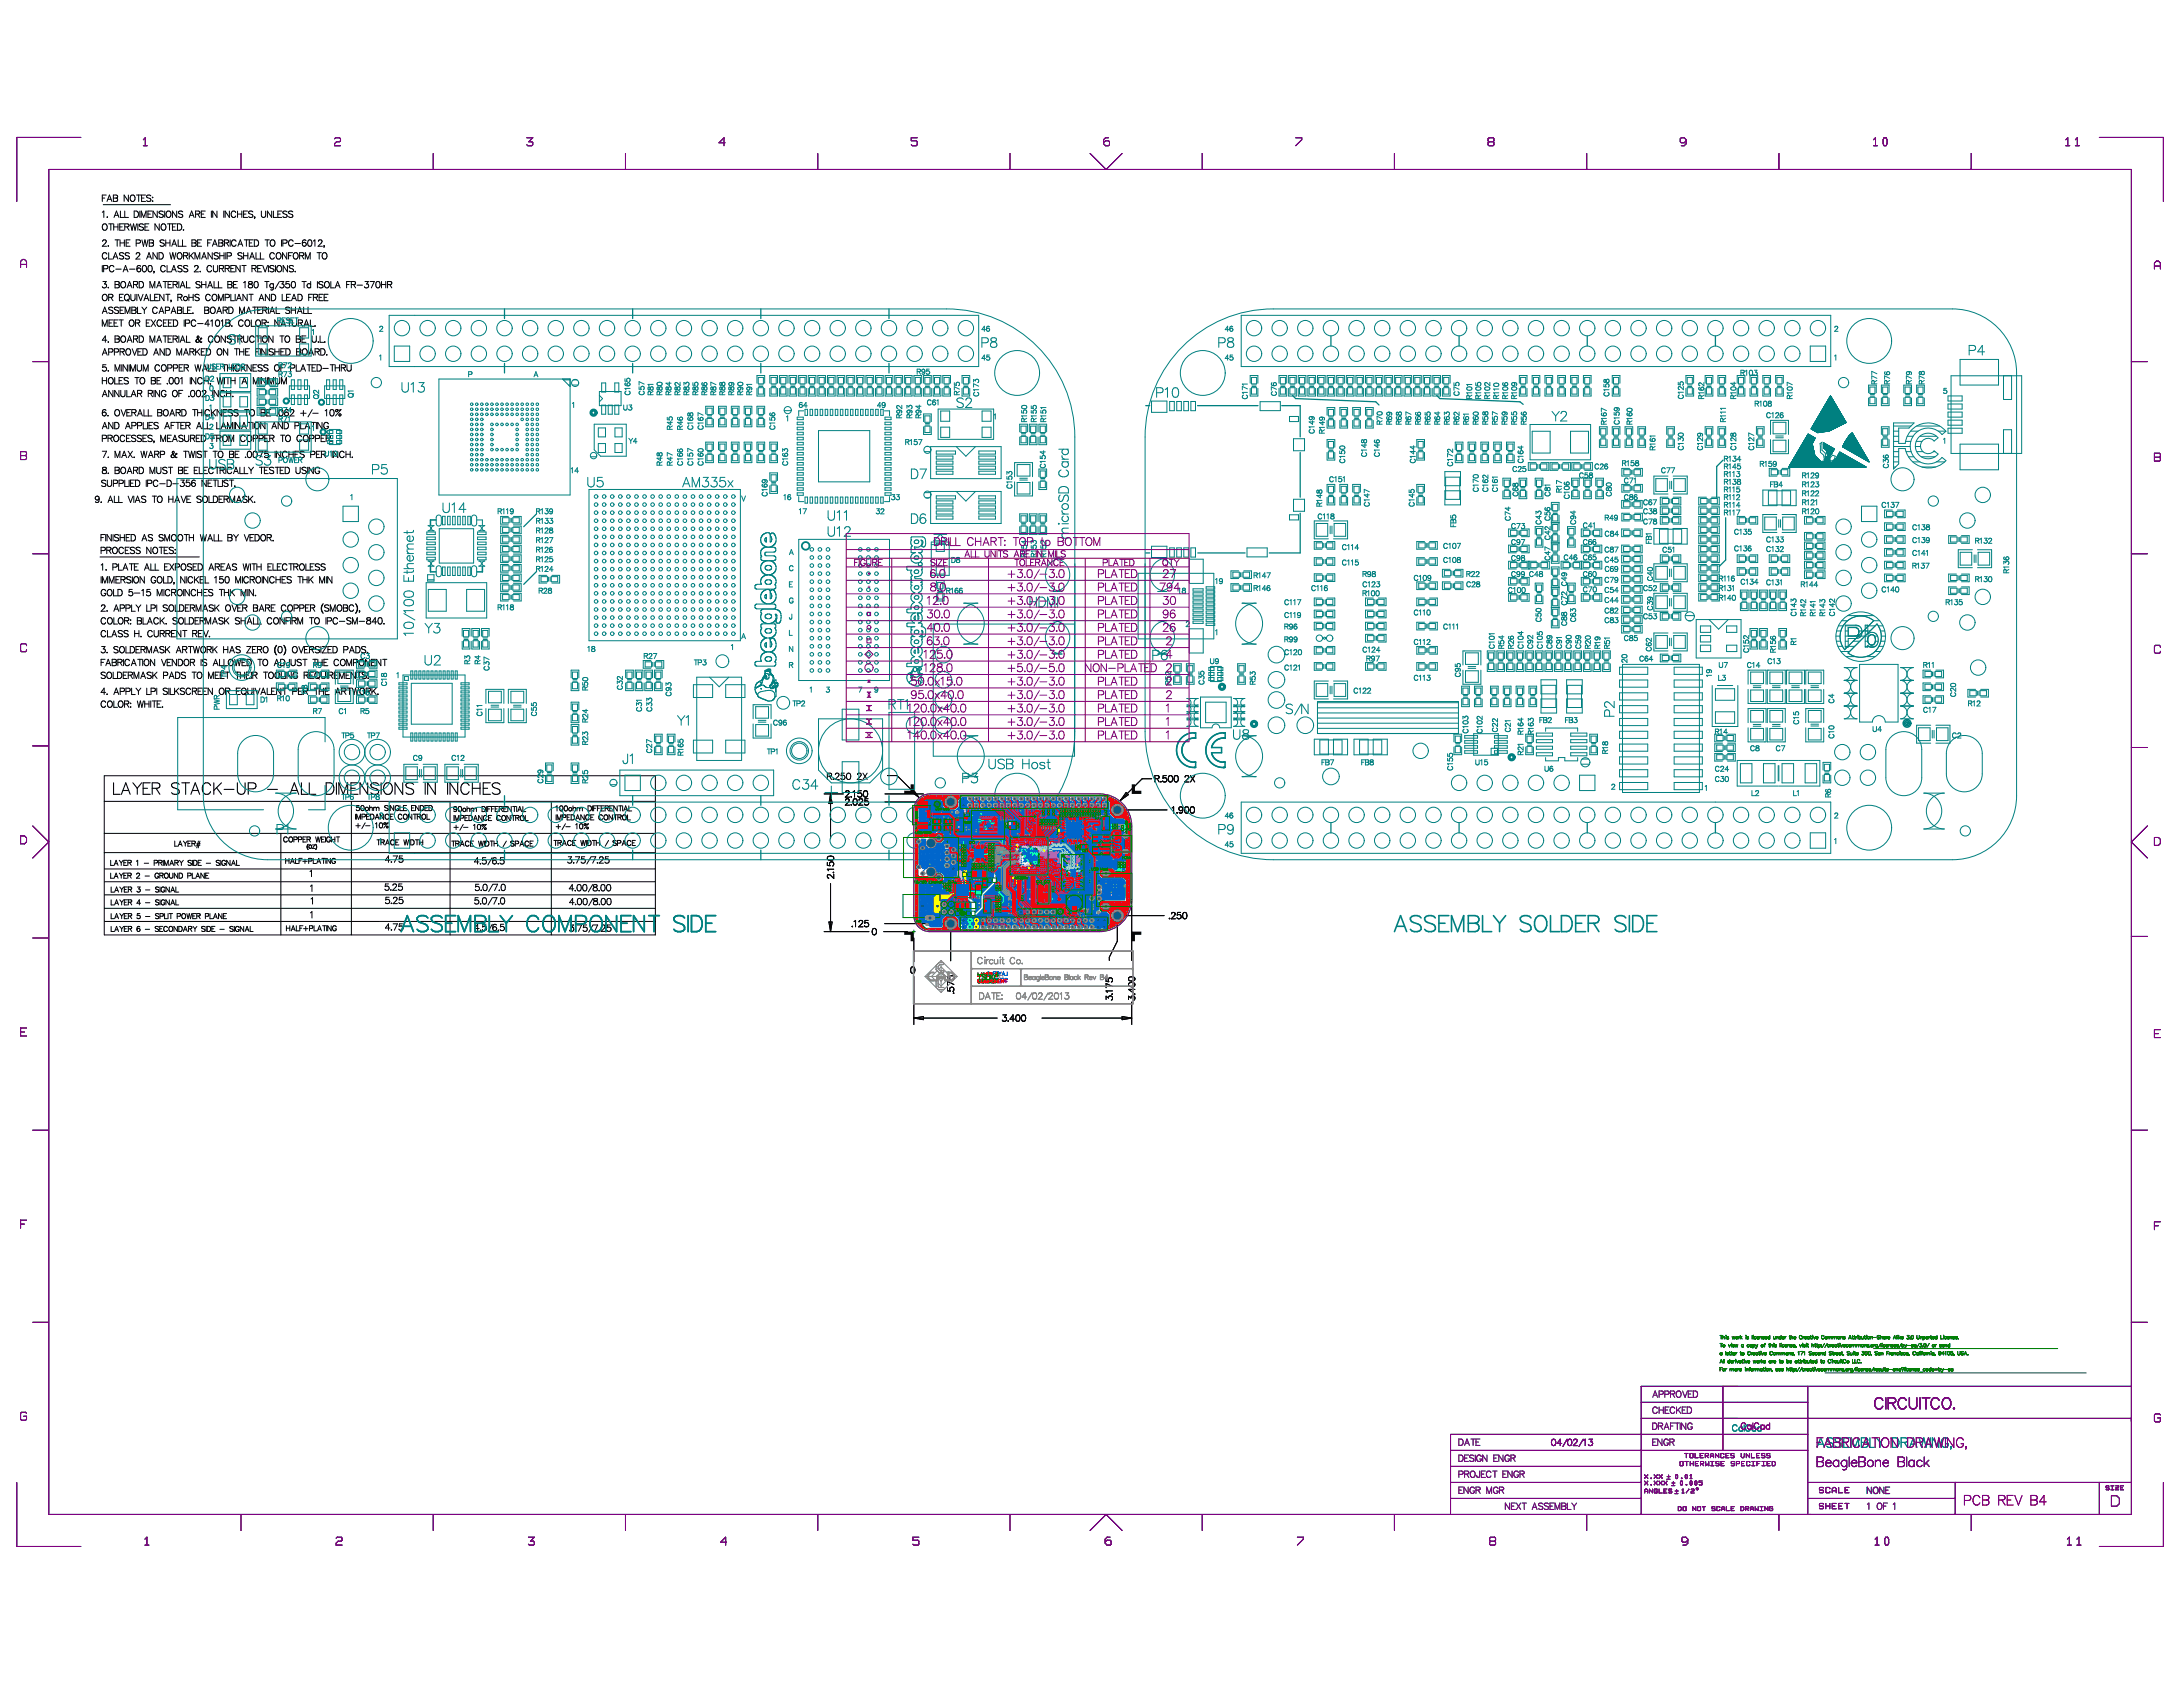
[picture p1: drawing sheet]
<svg xmlns="http://www.w3.org/2000/svg" width="279mm" height="216mm" viewBox="0 0 279 216" stroke-linecap="round" stroke-linejoin="round" font-family="sans-serif">
<g fill="none" stroke="#000" stroke-width=".13">
<path d="M13.1 34v.8M13.1 27.2l.2-.2v.8M13.1 25.3h.3M13.1 30.9l.2-.2h.1l.2 .2-.1 .2-.4 .4h.5M13.2 37.8v-.1a.38 .38 0 0 1 .5 .4 .38 .38 0 0 1-.5 .3l-.1-.2zM13.2 28.8v-.1a.38 .38 0 0 1 .5 .4 .38 .38 0 0 1-.5 .3l-.1-.2zM13.2 36h.4l-.2 .3a.27 .27 0 0 1 .2 .5 .27 .27 0 0 1-.5-.1M13.2 39.8h.4M13.2 26.2h8.6M13.3 34.4h.4l.1-.3-.5-.1v.8M13.6 25h-.5v.8M13.7 32.5a.3 .3 0 0 0-.4-.2 .3 .3 0 0 0-.2 .3v.2a.3 .3 0 0 0 .2 .4 .3 .3 0 0 0 .4-.2"/>
<path d="M13.7 27.8h.1zM13.7 25.8l.3-.8 .3 .8M13.8 25.5h.4M13.8 36.8h.1zM13.8 31.5h.1zM13.9 32.3v.9h.5M13.9 38.1l.5-.1v-.3h-.5v.8M13.9 28.6h.6M14.2 28.6v.9M14.2 38.1l.3 .4M14.5 39.4l-.2-.1-.4 .1 .1 .2 .5 .3v.1l-.2 .1-.4-.1M14.5 33.2l.3-.9 .3 .9"/>
<path d="M14.5 25h.5l.1 .2-.2 .1 .2 .2-.1 .2-.5 .1zM14.5 25.3h.4M14.6 28.6v.9M14.6 29h.5M14.6 34.2a.3 .3 0 0 0-.4-.2 .3 .3 0 0 0-.2 .3v.2a.3 .3 0 0 0 .2 .3 .3 .3 0 0 0 .4-.2M14.6 32.9h.4M14.6 27.8l.3-.8 .3 .8M14.7 27.6h.4M14.7 36l.5 .1 .1 .2-.2 .1 .2 .2-.1 .2h-.5zM14.7 36.4h.4M14.7 30.7h.6M14.8 34.4h.7"/>
<path d="M15 30.7v.8M15.1 28.6v.9M15.2 39.4l-.2-.1-.4 .1 .1 .2 .5 .3v.1l-.2 .1-.4-.1M15.3 38.1h.3M15.3 29h.3M15.4 30.7v.8M15.4 39.7h.3M15.4 31.1h.5M15.4 27v.8h.5M15.5 36.1h.1a.38 .38 0 0 1 .5 .3 .38 .38 0 0 1-.5 .4l-.1-.3zM15.8 34.8l.3-.8 .3 .8M15.8 37.7h-.5v.8h.5"/>
<path d="M15.8 32.5l-.2-.2-.3 .2 .1 .1 .4 .3v.1l-.2 .2-.3-.2M15.8 28.6h-.5v.9h.5M15.9 34.5h.4M15.9 39.3h-.5v.8h.5M15.9 30.7v.8M16 27v.8h.4M16 29h.4l.1-.3-.5-.1v.9M16 37.8l.1-.1a.38 .38 0 0 1 .5 .4 .38 .38 0 0 1-.5 .3l-.2-.2zM16.1 31.1h.4M16.2 29l.3 .5M16.3 36.8l.3-.8 .3 .8M16.3 38.3l.2 .3"/>
<path d="M16.4 36.6h.4M16.4 25v.8l-.5-.8v.8M16.6 32.5l-.2-.2-.4 .2 .1 .1 .5 .3v.1l-.2 .2-.4-.2M16.6 34.4h.7M16.7 30.7h-.6v.8h.6M16.7 28.6l.2 .9 .2-.9 .2 .9 .2-.9M16.7 25.1l.1-.1a.38 .38 0 0 1 .5 .4 .38 .38 0 0 1-.5 .3l-.1-.2zM16.7 37.7v.5l.3 .3 .3-.1v-.7M16.9 39.3l.5 .1v.1l-.2 .2 .2 .1-.1 .3h-.4zM16.9 39.7h.3M17.1 36.4h.5v-.3l-.5-.1v.8M17.2 27h.2a.44 .44 0 0 1 .3 .4 .44 .44 0 0 1-.3 .4h-.2z"/>
<path d="M17.4 36.4l.2 .4M17.4 32.5l.2-.2h.1l.2 .2-.1 .3-.4 .4h.5M17.4 31.1h.5v-.3l-.5-.1v.8M17.5 25h.5M17.5 37.7v.8M17.6 39.3v.8h.5M17.6 28.6v.9M17.7 37.7l.3 .8 .3-.8M17.7 25v.8M17.8 36h.3a.44 .44 0 0 1 .3 .4 .44 .44 0 0 1-.3 .4h-.3zM17.9 27v.8M18 34.1l-.2-.1a.42 .42 0 0 0-.3 .5"/>
<path d="M18.1 27.8v-.8l.3 .8 .3-.8v.8M18.1 25.3h.3M18.2 39.3l.3 .4M18.2 30.7l.2 .8 .2-.8 .1 .8 .2-.8M18.3 34h.1a.42 .42 0 0 1 .4 .4 .42 .42 0 0 1-.4 .4 .52 .52 0 0 1-.1-.8zM18.4 28.8l-.2-.2-.4 .2 .1 .2 .5 .2v.2l-.2 .1-.4-.1M18.4 38.5l.3-.8 .3 .8M18.5 39.7v.4M18.5 38.2h.4M18.5 29h.4M18.6 25h-.5v.8h.5M18.8 33.2l.3-.9 .3 .9"/>
<path d="M18.8 39.3l-.3 .4M18.9 32.9h.4M18.9 27.4h.3M19.1 34h.1a.42 .42 0 0 1 .3 .4 .42 .42 0 0 1-.3 .4 .52 .52 0 0 1-.1-.8zM19.1 28.6h-.6v.9h.6M19.1 30.7l.5 .1v.2l-.1 .1 .2 .1-.1 .3h-.5zM19.1 31.1h.4M19.2 36.8v-.8l.3 .8 .3-.8v.8M19.2 37.7v.8h.5M19.3 25.1l-.2-.1-.3 .1v.2l.5 .2v.2l-.2 .1-.3-.1M19.4 27h-.5v.8h.5M19.5 25.7h.1z"/>
<path d="M19.5 25.3h.1zM19.7 34.8h.1M19.7 34.8v.2M19.8 38.1h.3M20.1 36.8l.3-.8 .3 .8M20.1 39.5a.3 .3 0 0 0-.3-.2 .3 .3 0 0 0-.3 .3v.2a.3 .3 0 0 0 .3 .3 .3 .3 0 0 0 .3-.2M20.1 27v.8l-.5-.8v.8M20.1 32.3v.9l-.5-.9v.9M20.2 36.6h.4M20.3 37.7h-.5v.8h.5M20.4 32.3h.2a.44 .44 0 0 1 .3 .4 .44 .44 0 0 1-.3 .5h-.2zM20.4 28.6v.9l-.6-.9v.9"/>
<path d="M20.5 39.8h.4M20.7 28.8l.1-.1a.38 .38 0 0 1 .4 .4 .38 .38 0 0 1-.4 .3l-.2-.2zM20.9 36h.5M20.9 27.1l-.2-.1-.3 .1v.2l.5 .3v.1l-.2 .1-.3-.1M21 37.7v.8l-.6-.8v.8M21 30.8l-.2-.1-.3 .1 .1 .2 .4 .3v.1l-.2 .1-.3-.1M21.1 27v.8M21.1 36v.8M21.2 34.2a.3 .3 0 0 0-.4-.2 .3 .3 0 0 0-.2 .3v.2a.3 .3 0 0 0 .2 .3 .3 .3 0 0 0 .4-.2M21.2 39.7h.4l.1-.3-.5-.1v.8M21.2 37.7h.6M21.2 31.1h.6"/>
<path d="M21.2 30.7v.8M21.3 27.1l.1-.1a.38 .38 0 0 1 .5 .4 .38 .38 0 0 1-.5 .4l-.1-.3zM21.4 34v.8h.5M21.4 28.6h.6M21.5 37.7v.8M21.5 36.4h.3M21.7 28.6v.9M21.7 32.3l.2 .9 .2-.9 .2 .9 .2-.9M21.8 30.7v.8M21.9 38.4h.1M21.9 38.4v.2M21.9 34.8l.4-.8 .3 .8"/>
<path d="M22 31.5l.3-.8 .3 .8M22 39.8h.4M22 36h-.5v.8h.5M22.1 34.5h.3M22.1 29h.3M22.1 31.2h.4M22.2 36.4h.4l.1-.3-.5-.1v.8M22.4 36.4l.3 .4M22.6 28.6h-.5v.9h.5M22.6 27v.8l-.5-.8v.8M22.7 28.6h.3a.44 .44 0 0 1 .3 .5 .44 .44 0 0 1-.3 .4h-.3zM22.7 39.3l.5 .1 .1 .1-.2 .2 .2 .1-.1 .3h-.5z"/>
<path d="M22.7 39.7h.4M22.7 32.5l.1-.1a.38 .38 0 0 1 .5 .3 .38 .38 0 0 1-.5 .4l-.1-.3zM22.8 38.1l.4-.1 .1-.3h-.5v.8M22.8 30.7v.8h.5M22.9 36v.8M23 38.1l.3 .4M23.1 36.8l.3-.8 .3 .8M23.2 36.6h.4M23.3 34.1l-.2-.1-.3 .1v.2l.5 .3v.1l-.2 .1-.3-.1M23.4 30.7v.8h.4M23.4 27.1l-.2-.1-.4 .1 .1 .2 .5 .3v.1l-.2 .1-.4-.1M23.4 39.3v.8h.5"/>
<path d="M23.4 29.4h.1zM23.5 32.7h.5v-.3l-.5-.1v.9M23.8 32.7l.2 .5M23.9 36v.8h.4M24 39.7h.3M24 34.1l-.2-.1-.3 .1 .1 .2 .4 .3v.1l-.2 .1-.3-.1M24.2 38.1h.5M24.2 37.7v.8M24.2 32.3v.9M24.2 27.8l.3-.8 .3 .8M24.3 27.6h.4M24.4 32.7l.4 .5"/>
<path d="M24.5 39.3h-.5v.8h.5M24.6 30.7l.5 .1v.2l-.2 .1 .2 .1-.1 .3h-.4zM24.6 31.1h.3M24.7 37.7v.8M24.8 32.3l-.6 .6M24.9 34.2l.2-.2h.1l.2 .1-.1 .3-.4 .4h.5M24.9 33.2v-.9l.4 .9 .3-.9v.9M25 27.4h.5v-.3l-.5-.1v.8M25.3 31.1h.3M25.3 27.4l.3 .4M25.5 37.8l-.2-.1-.4 .1 .1 .2 .5 .2v.2l-.2 .1-.4-.1M25.6 36.1l-.2-.1-.3 .1 .1 .2 .4 .3v.1l-.2 .1-.3-.1"/>
<path d="M25.6 34.7v.1zM25.8 27.4h.3M25.8 30.7h-.5v.8h.5M25.8 36v.8M25.8 36.4h.6M25.8 33.2l.3-.9 .3 .9M25.9 32.9h.4M26.2 39.3l.5 .1v.2l-.2 .1 .2 .1v.3h-.5zM26.2 39.7h.3M26.3 27h-.5v.8h.5M26.4 36v.8M26.6 36.8l.3-.8 .3 .8"/>
<path d="M26.6 31.1h.3M26.7 36.6h.4M26.9 37.9a.3 .3 0 0 0-.3-.2 .3 .3 0 0 0-.3 .3v.2a.3 .3 0 0 0 .3 .3 .3 .3 0 0 0 .3-.2M27 39.4l.1-.1a.38 .38 0 0 1 .5 .4 .38 .38 0 0 1-.5 .4l-.2-.3zM27.1 27v.8M27.1 34.2a.3 .3 0 0 0-.4-.2 .3 .3 0 0 0-.2 .3v.2a.3 .3 0 0 0 .2 .3 .3 .3 0 0 0 .4-.2M27.1 30.7h-.5v.8M27.2 32.3v.9l-.6-.9v.9M27.2 31.5l.3-.8 .3 .8M27.2 37.8l.1-.1a.38 .38 0 0 1 .5 .4 .38 .38 0 0 1-.5 .3l-.2-.2zM27.3 31.2h.4M27.3 34v.6l.2 .2 .3-.1 .1-.7"/>
<path d="M27.4 36v.8h.5M27.8 27v.8l-.6-.8v.8M27.9 39.8h.3M27.9 32.5l-.2-.2-.3 .2 .1 .1 .4 .3v.1l-.2 .2-.3-.2M28 36v.8h.4M28 38.5v-.8l.3 .8 .3-.8v.8M28 30.7l.5 .1v.2l-.2 .1 .2 .1v.3h-.5zM28 31.1h.3M28.1 34.4l.5-.1v-.2l-.5-.1v.8M28.1 32.3v.9M28.1 32.7h.6M28.4 34.4l.2 .4"/>
<path d="M28.6 39.7h.4l.1-.3-.5-.1v.8M28.6 27v.8M28.7 32.3v.9M28.7 31.1l.5-.1v-.2l-.5-.1v.8M28.8 34.4l.5-.1v-.2l-.5-.1v.8M28.8 38.1h.5v-.4h-.5v.8M28.8 39.7l.3 .4M28.9 32.3v.9M29 31.1l.3 .4M29.1 32.8l.4-.1 .1-.3-.5-.1v.9M29.1 34.4l.3 .4M29.2 36l.5 .1v.2l-.2 .1 .2 .2-.1 .2h-.4z"/>
<path d="M29.2 36.4h.3M29.3 39.3h.3a.44 .44 0 0 1 .2 .4 .44 .44 0 0 1-.2 .4h-.3zM29.4 27v.8l-.6-.8v.8M29.5 30.7v.8M29.5 37.7v.8h.5M29.5 34.4h.4M29.9 36.4h.3M30.1 34h-.6v.8h.6M30.1 37.7v.8M30.2 27.2a.3 .3 0 0 0-.4-.2 .3 .3 0 0 0-.2 .3v.2a.3 .3 0 0 0 .2 .3 .3 .3 0 0 0 .4-.2M30.2 30.9a.3 .3 0 0 0-.3-.2 .3 .3 0 0 0-.3 .3v.2a.3 .3 0 0 0 .3 .3 .3 .3 0 0 0 .3-.2M30.3 38.5l.3-.8 .3 .8"/>
<path d="M30.4 38.2h.4M30.4 36h-.5v.8h.5M30.4 27.4h.5M30.4 27v.8M30.4 31.5l.4-.8 .3 .8M30.6 31.2h.4M30.7 34v.8l-.5-.8v.8M30.9 27v.8M31 34h.5M31 32.5l-.2-.2-.4 .2 .1 .1 .5 .3v.1l-.2 .2-.4-.2M31.2 32.3v.9M31.2 36.2l.2-.2v.8"/>
<path d="M31.2 32.7h.5M31.2 27.4h.3M31.2 34v.8M31.3 30.7h.5M31.5 30.7v.8M31.6 37.7v.8l-.5-.8v.8M31.6 39.8h.4M31.7 27h-.5v.8h.5M31.7 32.3v.9M31.9 36.1v.2l.3 .1 .1 .2a.27 .27 0 0 1-.2 .3 .27 .27 0 0 1-.3-.3l.5-.4-.1-.1zM31.9 37.7h.5M31.9 31.1h.3"/>
<path d="M31.9 33.2l.4-.9 .3 .9M32.1 32.9h.4M32.1 37.7v.8M32.2 34.4l.5-.1 .1-.2-.6-.1v.8M32.3 39.3h.6M32.4 27.1l-.2-.1-.4 .1 .1 .2 .5 .3v.1l-.2 .1-.4-.1M32.4 30.7h-.5v.8h.5M32.5 34.4l.3 .4M32.6 30.7h.2a.44 .44 0 0 1 .3 .4 .44 .44 0 0 1-.3 .4h-.2zM32.6 27.8h.1M32.6 39.3v.8M32.6 36.1l.1-.1a.42 .42 0 0 1 .4 .4 .42 .42 0 0 1-.4 .4 .52 .52 0 0 1-.1-.7z"/>
<path d="M32.6 27.8v.2M32.8 32.3v.9h.4M33 39.7h.3M33 34.4h.3M33.2 38.5l.3-.8 .3 .8M33.3 38.2h.4M33.3 32.3v.9h.5M33.5 27v.6l.2 .2 .3-.1v-.7M33.5 39.3h-.5v.8h.5M33.5 34h-.5v.8h.5M33.6 39.7h.5v-.3l-.5-.1v.8M33.6 34l.3 .8 .3-.8"/>
<path d="M33.9 36h.5M33.9 39.7l.3 .4M33.9 30.7h.6M34.2 36v.8M34.2 30.7v.8M34.4 34v.8M34.4 39.3v.8M34.5 37.7v.8l-.5-.8v.8M34.6 39.8h.4M34.6 30.8l.1-.1a.38 .38 0 0 1 .5 .4 .38 .38 0 0 1-.5 .4l-.1-.3zM34.7 37.7h.3a.44 .44 0 0 1 .3 .4 .44 .44 0 0 1-.3 .4h-.3zM34.8 27v.8l-.6-.8v.8"/>
<path d="M35 36.4a.26 .26 0 0 0-.4 0 .26 .26 0 0 0 0 .4 .26 .26 0 0 0 .4-.1M35 36.3v.7l-.4 .1M35 27v.8h.5M35.1 34.1l-.2-.1-.4 .1 .1 .2 .5 .3v.1l-.2 .1-.4-.1M35.1 32.5a.3 .3 0 0 0-.3-.2 .3 .3 0 0 0-.3 .3v.2a.3 .3 0 0 0 .3 .4 .3 .3 0 0 0 .3-.2M35.3 34v.8M35.3 39.3v.8h.5M35.4 32.5l.1-.1a.38 .38 0 0 1 .5 .3 .38 .38 0 0 1-.5 .4l-.2-.3zM35.5 34.1l.1-.1a.38 .38 0 0 1 .5 .4 .38 .38 0 0 1-.5 .4l-.2-.3zM35.6 27.4h.3M35.8 36l-.6 1M35.9 36h.4l-.2 .3a.27 .27 0 0 1 .2 .5 .27 .27 0 0 1-.5-.1"/>
<path d="M36 30.7v.8M36.1 27h-.5v.8h.5M36.1 37.7v.8h.5M36.2 31.1h.5v-.3l-.5-.1v.8M36.7 38.1h.3M36.7 32.3v.9l-.5-.9v.9M36.7 27.1l-.1-.1-.4 .1 .1 .2 .4 .3v.1l-.1 .1-.4-.1M36.8 34v.8l-.6-.8v.8M36.9 32.7h.3M37 36h-.4v.4a.29 .29 0 0 1 .4 0 .29 .29 0 0 1 0 .4 .29 .29 0 0 1-.5-.1M37.1 39.4l-.2-.1-.4 .1 .1 .2 .5 .3v.1l-.2 .1-.4-.1M37.2 37.7h-.5v.8h.5"/>
<path d="M37.3 39.7h.5M37.3 39.3v.8M37.3 38.5l.3-.8 .3 .8M37.4 36.1l.1-.1a.42 .42 0 0 1 .3 .4 .42 .42 0 0 1-.3 .4 .52 .52 0 0 1-.1-.7zM37.4 38.2h.4M37.4 32.3h-.5v.9M37.5 27.1l-.2-.1-.4 .1 .1 .2 .5 .3v.1l-.2 .1-.4-.1M37.5 30.9a.3 .3 0 0 0-.3-.2 .3 .3 0 0 0-.3 .3v.2a.3 .3 0 0 0 .3 .3 .3 .3 0 0 0 .3-.2M37.6 34.1l-.2-.1-.4 .1 .1 .2 .5 .3v.1l-.2 .1-.4-.1M37.6 32.5l.1-.1a.38 .38 0 0 1 .5 .3 .38 .38 0 0 1-.5 .4l-.2-.3zM37.7 31.2h.8M37.8 34.7v.1z"/>
<path d="M37.8 39.3v.8M38.1 37.7h.3a.44 .44 0 0 1 .3 .4 .44 .44 0 0 1-.3 .4h-.3zM38.2 39.8h.4M38.3 32.7h.5l.1-.3-.6-.1v.9M38.6 32.7l.3 .5M38.6 36h.6M38.9 39.3v.8h.4M38.9 36v.8M39.1 33.2v-.9l.3 .9 .3-.9v.9M39.2 30.8l-.3-.1a.42 .42 0 0 0-.2 .5M39.4 39.3v.8h.5M39.5 30.7h.1a.42 .42 0 0 1 .3 .4 .42 .42 0 0 1-.3 .4 .52 .52 0 0 1-.1-.8z"/>
<path d="M39.5 38.1h.3M39.8 36.4a.26 .26 0 0 0-.4 0 .26 .26 0 0 0 0 .4 .26 .26 0 0 0 .4-.1M39.8 36v.8M40 37.7h-.5v.8M40.1 30.9l.2-.2v.8M40.1 38.1l.5-.1v-.3h-.5v.8M40.4 38.1l.3 .4M40.6 32.3h.5M40.6 36v.8M40.8 30.9l.1-.2h.2l.1 .2-.1 .2-.4 .4h.6M40.8 38.1h.4M40.9 32.3v.9"/>
<path d="M41.3 32.5l.1-.1a.38 .38 0 0 1 .5 .3 .38 .38 0 0 1-.5 .4l-.2-.3zM41.3 36.1l-.2-.1-.3 .1 .1 .2 .4 .2v.2l-.2 .1-.3-.1M41.3 37.7h-.5v.8h.5M41.4 31.5h.1zM41.5 38.1h.3M41.5 31.5l-.1 .2M41.6 36.1h.1a.38 .38 0 0 1 .5 .3 .38 .38 0 0 1-.5 .4l-.2-.3zM42 37.7h-.5v.8h.5M42.3 36v.8h.5M42.9 36.8l.3-.8 .3 .8M43 36.6h.4M44.4 36.4h.3"/>
<path d="M44.9 36h-.5v.8M45 36.4h.4l.1-.3-.5-.1v.8M45.2 36.4l.3 .4M45.7 36.5h.7M46.7 36h.4l-.2 .3a.27 .27 0 0 1 .2 .5 .27 .27 0 0 1-.5-.1M47.4 36h.5l-.4 .8M48.2 36.1l.1-.1a.42 .42 0 0 1 .3 .4 .42 .42 0 0 1-.3 .4 .52 .52 0 0 1-.1-.7zM48.8 36.4h.6M48.8 36v.8M49.4 36v.8M49.6 36.4h.5v-.3l-.5-.1v.8M49.9 36.4l.2 .4"/>
<path d="M13.1 41.8v-.9l.3 .9 .3-.9v.9M13.1 56.1h.5v-.3l-.5-.1v.8M13.1 48.3v.8M13.1 57.7h.5l-.4 .9M13.1 54.9l.3-.8 .3 .8M13.1 50.8l.3-.8 .3 .8M13.1 48.7h.5M13.1 45.5l.3-.9 .3 .9M13.1 40.1l.3-.8 .3 .8M13.2 59.8v.3l.3 .1 .1 .1a.27 .27 0 0 1-.2 .3 .27 .27 0 0 1-.3-.3l.5-.3v-.2zM13.2 54.6h.4M13.2 50.5h.4"/>
<path d="M13.2 45.2h.4M13.6 46.7h-.4l-.1 .3a.29 .29 0 0 1 .5 0 .29 .29 0 0 1-.1 .5 .29 .29 0 0 1-.4-.2M13.6 52.5l-.3-.1a.42 .42 0 0 0-.2 .6M13.6 48.3v.8M13.7 43.5h-.6l.4-.5v.8M13.8 53.2h.1zM13.8 56.1l.5-.1v-.2l-.5-.1v.8M13.8 58.5h.1zM13.8 43.8h.1zM13.8 47.5h.1zM13.9 45.1l.5-.1v-.3l-.5-.1v.9M13.9 48.4h.1a.38 .38 0 0 1 .5 .3 .38 .38 0 0 1-.5 .4l-.1-.3z"/>
<path d="M14 41.3h.3M14.1 56.1l.3 .4M14.5 50v.8l-.6-.8v.8M14.5 54.1v.8l-.6-.8v.8M14.5 40.9h-.5v.9h.5M14.6 41.3h.3M14.6 55.8l.1-.1a.38 .38 0 0 1 .5 .4 .38 .38 0 0 1-.5 .4l-.1-.3zM14.6 45.1l.5-.1v-.3l-.5-.1v.9M14.7 54.1h.3a.44 .44 0 0 1 .2 .4 .44 .44 0 0 1-.2 .4h-.3zM14.7 48.3v.8h.5M14.7 59.8l.5 .1 .1 .1-.2 .2 .2 .1-.1 .3h-.5zM14.7 43l.5 .1 .1 .1-.2 .2 .2 .1-.1 .3h-.5z"/>
<path d="M14.7 47.5v-.8l.3 .8 .3-.8v.8M14.7 58.6v-.9l.3 .9 .3-.9v.9M14.7 43.4h.4M14.8 52.5a.38 .38 0 0 1 .5 .3 .38 .38 0 0 1-.5 .4l-.1-.3zM15.1 40.9h-.5v.9h.5M15.2 50v.8l-.5-.8v.8M15.2 48.7h.4M15.2 40.9h.6M15.4 45h.4l.1-.3-.5-.1v.9M15.5 50v.5l.2 .3 .3-.1v-.7M15.5 52.4l.3 .8 .3-.8M15.5 40.9v.9"/>
<path d="M15.5 59.9l.1-.1a.38 .38 0 0 1 .5 .4 .38 .38 0 0 1-.5 .4l-.1-.3zM15.5 43.1l.1-.1a.38 .38 0 0 1 .5 .4 .38 .38 0 0 1-.5 .4l-.1-.3zM15.6 46.7v.8M15.6 58.6l.3-.9 .3 .9M15.6 45l.3 .5M15.7 58.3h.4M15.7 48.3h-.5v.8h.5M16 55.9a.3 .3 0 0 0-.4-.2 .3 .3 0 0 0-.2 .3v.2a.3 .3 0 0 0 .2 .3 .3 .3 0 0 0 .4-.2M16 40.1v-.8l.3 .8 .3-.8v.8M16.1 54.9l.3-.8 .3 .8M16.2 54.6h.4M16.2 44.7h.1a.38 .38 0 0 1 .4 .3 .38 .38 0 0 1-.4 .4l-.2-.3z"/>
<path d="M16.2 56.1h.3M16.2 50v.8h.5M16.2 52.8h.3M16.3 43.8l.3-.8 .3 .8M16.3 46.7v.8l-.5-.8v.8M16.4 43.5h.4M16.4 57.7l.5 .9M16.4 48.4l-.2-.1-.3 .1 .1 .2 .4 .3v.1l-.2 .1-.3-.1M16.5 46.7v.8M16.6 41.1l.1-.1a.38 .38 0 0 1 .5 .4 .38 .38 0 0 1-.5 .3l-.2-.2zM16.7 55.7h-.5v.8h.5M16.7 47.5v-.8l.3 .8 .3-.8v.8"/>
<path d="M16.7 52.4h-.5v.8h.5M16.8 50.8l.3-.8 .3 .8M16.9 52.8h.4l.1-.3-.5-.1v.8M16.9 54.5l.4-.1 .1-.3h-.5v.8M16.9 50.5h.4M16.9 44.6l.3 .9 .3-.9M16.9 57.7l-.5 .9M17.1 43.4l.5-.1v-.2l-.5-.1v.8M17.1 58.5h.1zM17.1 52.8l.3 .4M17.3 48.3h.5M17.3 41.3h.5l.1-.3-.6-.1v.9"/>
<path d="M17.4 43.4l.2 .4M17.4 55.8l-.2-.1-.4 .1 .1 .2 .5 .3v.1l-.2 .1-.4-.1M17.5 48.3v.8M17.6 46.7v.6l.2 .2 .3-.1v-.7M17.6 50.3h.5v-.3h-.5v.8M17.6 53.2l.3-.8 .3 .8M17.6 54.5l.5-.1v-.3h-.5v.8M17.6 41.3l.3 .5M17.6 45h.4M17.7 53h.4M17.8 43h.3a.44 .44 0 0 1 .3 .4 .44 .44 0 0 1-.3 .4h-.3zM17.8 59.8h.3a.44 .44 0 0 1 .3 .4 .44 .44 0 0 1-.3 .4h-.3z"/>
<path d="M17.9 50.3l.2 .5M18 48.4h.1a.38 .38 0 0 1 .4 .3 .38 .38 0 0 1-.4 .4l-.2-.3zM18 57.7l.2 .9 .2-.9 .2 .9 .2-.9M18.1 55.8l-.2-.1-.3 .1v.2l.5 .3v.1l-.2 .1-.3-.1M18.2 44.6h-.6v.9h.6M18.3 56.1h.3M18.3 44.6h.3a.44 .44 0 0 1 .2 .4 .44 .44 0 0 1-.2 .5h-.3zM18.3 47.5v-.8l.3 .8 .4-.8v.8M18.3 54.1v.8h.5M18.4 52.4v.8h.5M18.7 41.3h.3M18.8 55.7h-.5v.8h.5"/>
<path d="M18.9 54.1v.8M19 58.6l.3-.9 .3 .9M19 52.4v.8h.4M19 50.3h.4l.1-.3h-.5v.8M19.1 54.4h.3M19.1 58.3h.4M19.2 43.8v-.8l.3 .8 .3-.8v.8M19.2 40.9h-.5v.9h.5M19.3 50.3l.2 .5M19.4 48.3l.5 .1v.2l-.2 .1 .2 .2-.1 .2h-.4zM19.4 48.7h.3M19.4 40.9l.5 .9"/>
<path d="M19.5 55.8l-.2-.1-.4 .1 .1 .2 .4 .2 .1 .2-.2 .1-.4-.1M19.6 54.1h-.5v.8h.5M19.7 56.5h.1M19.7 45.5l.3-.9 .3 .9M19.7 50v.8M19.7 56.5v.2M19.8 45.2h.4M19.8 58.1h.5v-.3l-.5-.1v.9M19.9 40.9l-.5 .9M20.1 59.8v.6l.2 .2 .3-.1v-.7M20.1 43.8l.3-.8 .3 .8M20.1 58.1l.2 .5"/>
<path d="M20.1 48.7h.3M20.2 43.5h.4M20.2 52.4l.5 .1v.2l-.2 .1 .2 .2-.1 .2h-.4zM20.2 52.8h.3M20.3 54.2l-.2-.1-.4 .1 .1 .2 .5 .2v.2l-.2 .1-.4-.1M20.4 40.1l.3-.8 .3 .8M20.4 46.9a.3 .3 0 0 0-.3-.2 .3 .3 0 0 0-.3 .3v.2a.3 .3 0 0 0 .3 .3 .3 .3 0 0 0 .3-.2M20.4 50v.8l-.5-.8v.8M20.5 58.2l.5-.1v-.3l-.5-.1v.9M20.6 56.5v-.8l.3 .8 .3-.8v.8M20.6 48.3h-.5v.8h.5M20.7 41.1a.3 .3 0 0 0-.4-.2 .3 .3 0 0 0-.2 .4v.2a.3 .3 0 0 0 .2 .3 .3 .3 0 0 0 .4-.2"/>
<path d="M20.7 46.8l.1-.1a.38 .38 0 0 1 .5 .4 .38 .38 0 0 1-.5 .4l-.1-.3zM20.9 43h.5M20.9 41.3h.3M21 52.5h.1a.38 .38 0 0 1 .4 .3 .38 .38 0 0 1-.4 .4l-.2-.3zM21 44.6v.9l-.5-.9v.9M21.1 54.9l.3-.8 .3 .8M21.1 43v.8M21.2 54.6h.4M21.2 50.2a.3 .3 0 0 0-.3-.2 .3 .3 0 0 0-.2 .3v.2a.29 .29 0 0 0 .2 .3 .29 .29 0 0 0 .3-.3h-.2M21.3 44.6h.2a.44 .44 0 0 1 .3 .4 .44 .44 0 0 1-.3 .5h-.2zM21.4 59.9l-.2-.1-.4 .1 .1 .2 .5 .3v.1l-.2 .1-.4-.1M21.4 49.1h.1z"/>
<path d="M21.4 40.9h-.5v.9h.5M21.4 56.1h.3M21.5 47.1h.4l.1-.3-.5-.1v.8M21.5 43.4h.3M21.6 59.8h.5M21.6 41.3h.3M21.7 53.2l.3-.8 .4 .8M21.8 48.4l.1-.1a.42 .42 0 0 1 .3 .4 .42 .42 0 0 1-.3 .4 .52 .52 0 0 1-.1-.7zM21.8 59.8v.8M21.8 53h.4M21.9 54.4h.3M21.9 40.1l.3-.8 .3 .8"/>
<path d="M21.9 55.7h-.5v.8h.5M22 43h-.5v.8h.5M22.1 57.9v-.1h.1v.2l-.3 .3v.2l.2 .1M22.1 58.2l-.2 .1 .2 .3M22.1 57.9l.3 .5 .2 .2M22.1 57.9l.5 .7M22.1 40.9h-.5v.9h.5M22.1 56.5l.3-.8 .3 .8M22.1 50.1l.1-.1a.38 .38 0 0 1 .5 .4 .38 .38 0 0 1-.5 .3l-.1-.2zM22.2 43.4l.4-.1 .1-.2-.5-.1v.8M22.2 56.2h.4M22.2 40.9h.3a.44 .44 0 0 1 .3 .5 .44 .44 0 0 1-.3 .4h-.3z"/>
<path d="M22.2 47.1h.5v-.3l-.5-.1v.8M22.4 54.1h-.5v.8M22.4 43.4l.3 .4M22.5 48.4l.1-.1a.42 .42 0 0 1 .3 .4 .42 .42 0 0 1-.3 .4 .52 .52 0 0 1-.1-.7zM22.5 54.1h.5M22.5 52.8h.5l.1-.3-.6-.1v.8M22.6 58.1l-.4 .4-.1 .1M22.6 45.5v-.9l.3 .9 .4-.9v.9M22.6 58.5v.1M22.8 54.1v.8M22.8 52.8l.3 .4M22.8 59.8l.6 .1v.1l-.2 .2 .2 .1-.1 .3h-.5z"/>
<path d="M22.9 43v.8M22.9 50.3h.3M22.9 47.1h.3M23.1 43.8l.3-.8 .3 .8M23.1 48.5l.2-.2v.8M23.1 54.4h.4M23.2 43.5h.4M23.3 52.4h.2a.44 .44 0 0 1 .3 .4 .44 .44 0 0 1-.3 .4h-.2zM23.4 50h-.5v.8M23.4 55.8l-.2-.1-.3 .1 .1 .2 .4 .2v.2l-.2 .1-.3-.1M23.4 46.7h-.5v.8h.5M23.5 57.7h.5"/>
<path d="M23.5 45.5l.3-.9 .3 .9M23.6 47.1l.4-.1 .1-.2-.5-.1v.8M23.6 40.9v.9M23.6 45.2h.4M23.6 55.7v.6l.3 .2 .2-.1 .1-.7M23.7 54.1h-.6v.8h.6M23.7 41.4l.5-.1 .1-.3-.6-.1v.9M23.8 57.7v.9M23.8 54.4h.5v-.3h-.5v.8M23.8 47.1l.3 .4M23.9 43v.8h.4M24.1 54.4l.2 .5"/>
<path d="M24.1 59.8h-.5v.8h.5M24.1 57.7l.2 .9 .2-.9 .2 .9 .2-.9M24.1 50.7h.1zM24.3 45h.5v-.3l-.5-.1v.9M24.3 48.3v.8M24.4 56.1l.5-.1v-.2l-.5-.1v.8M24.5 50h.1a.42 .42 0 0 1 .3 .4 .42 .42 0 0 1-.3 .4 .52 .52 0 0 1-.1-.8zM24.6 45l.3 .5M24.6 52.4h.6M24.6 40.1h.1zM24.7 56.1l.2 .4M24.9 52.4v.8"/>
<path d="M24.9 46.7l.2 .8 .2-.8 .2 .8 .2-.8M25 44.6v.9M25.1 41.1a.3 .3 0 0 0-.4-.2 .3 .3 0 0 0-.2 .4v.2a.3 .3 0 0 0 .2 .3 .3 .3 0 0 0 .4-.2M25.1 48.3v.8l-.6-.8v.8M25.1 57.7v.9M25.1 56.1h.3M25.2 54.9l.3-.8 .3 .8M25.2 45l.4 .5M25.2 43.4l-.1 .2 .1 .2M25.2 43.2l.1-.2h.1v.3l-.3 .3v.2h.1M25.2 43.2l.5 .6M25.2 43.2l.3 .5 .2 .1"/>
<path d="M25.2 50h.2a.42 .42 0 0 1 .3 .4 .42 .42 0 0 1-.3 .4 .52 .52 0 0 1-.2-.8zM25.3 54.6h.4M25.3 52.8h.5M25.3 52.4v.8M25.3 41.4h.7M25.4 59.8h-.5v.8h.5M25.5 59.8v.8h.5M25.6 44.6l-.6 .6M25.6 55.7h-.5v.8h.5M25.8 55.7h.2a.44 .44 0 0 1 .3 .4 .44 .44 0 0 1-.3 .4h-.2zM25.8 45h.3M25.8 43.3l-.4 .5h-.2"/>
<path d="M25.8 57.9l-.2-.2-.4 .2 .1 .2 .5 .2v.1l-.2 .2-.4-.2M25.8 43.7l-.1 .1M25.8 52.4v.8M25.9 48.5a.3 .3 0 0 0-.4-.2 .3 .3 0 0 0-.2 .3v.2a.3 .3 0 0 0 .2 .3 .3 .3 0 0 0 .4-.2M25.9 50.2l.1-.2h.2l.2 .1-.2 .3-.4 .4h.6M25.9 47.5l.3-.8 .3 .8M26 57.7h.5M26 54.1v.8h.4M26 47.2h.4M26.1 52.4v.8M26.1 48.7h.6M26.1 48.3v.8"/>
<path d="M26.3 57.7v.9M26.3 44.6h-.5v.9h.5M26.4 44.6h.3a.44 .44 0 0 1 .3 .4 .44 .44 0 0 1-.3 .5h-.3zM26.5 54.1v.8h.5M26.6 59.8h-.5v.8h.5M26.7 48.3v.8M26.7 46.7v.8h.5M26.8 52.6a.3 .3 0 0 0-.3-.2 .3 .3 0 0 0-.3 .3v.2a.3 .3 0 0 0 .3 .3 .3 .3 0 0 0 .3-.2M26.8 41.5h-.6l.4-.6v.9M26.9 49.1h.1zM27 49.1l-.1 .2M27 41.1l.2-.2v.9"/>
<path d="M27.1 52.4v.8M27.1 56.1h.4M27.2 50v.8M27.2 52.8l.4 .4M27.3 43.2a.3 .3 0 0 0-.4-.2 .3 .3 0 0 0-.2 .3v.2a.3 .3 0 0 0 .2 .3 .3 .3 0 0 0 .4-.2M27.3 57.7h.5M27.3 46.7v.8h.4M27.3 60a.3 .3 0 0 0-.3-.2 .3 .3 0 0 0-.3 .3v.2a.3 .3 0 0 0 .3 .3 .3 .3 0 0 0 .3-.2M27.5 59.8h.6M27.5 57.7v.9M27.6 43.1v-.1a.38 .38 0 0 1 .5 .4 .38 .38 0 0 1-.5 .4l-.1-.3zM27.6 52.4l-.5 .6"/>
<path d="M27.6 55.7h-.5v.8M27.7 41l.1-.1a.42 .42 0 0 1 .3 .5 .42 .42 0 0 1-.3 .4 .52 .52 0 0 1-.1-.8zM27.7 56.1l.5-.1v-.2l-.5-.1v.8M27.7 54.1v.8h.5M27.7 40.1l.4-.8 .3 .8M27.8 48.3l.2 .8 .2-.8 .2 .8 .2-.8M27.8 59.8v.8M27.9 44.7a.38 .38 0 0 1 .5 .3 .38 .38 0 0 1-.5 .4l-.1-.3zM27.9 50v.8l-.5-.8v.8M28 57.9l.1-.1a.38 .38 0 0 1 .4 .4 .38 .38 0 0 1-.4 .3l-.2-.2zM28 56.1l.3 .4M28.3 41.1l.2-.2v.9"/>
<path d="M28.3 54.9l.3-.8 .3 .8M28.3 52.4v.8l-.5-.8v.8M28.4 54.6h.4M28.5 46.7h.5M28.6 52.8h.3M28.6 55.7a.38 .38 0 0 1 .5 .4 .38 .38 0 0 1-.5 .4l-.1-.3zM28.7 48.3v.8M28.7 46.7v.8M28.8 50.2a.3 .3 0 0 0-.4-.2 .3 .3 0 0 0-.2 .3v.2a.3 .3 0 0 0 .2 .3 .3 .3 0 0 0 .4-.2M28.8 43v.8l-.5-.8v.8M28.9 40.9l.5 .1v.2l-.1 .1 .1 .2v.2l-.5 .1zM28.9 59.8v.8"/>
<path d="M28.9 48.3h.5M28.9 41.3h.4M29 50.3h.5M29 50v.8M29.1 52.4h-.5v.8h.5M29.1 46.7v.8M29.1 54.9v-.8l.3 .8 .3-.8v.8M29.1 47.1h.6M29.1 44.6v.9l-.5-.9v.9M29.2 48.3v.8M29.3 56.5v-.8l.3 .8 .3-.8v.8M29.4 57.7l.5 .1v.3h-.2l.2 .2-.1 .2-.4 .1z"/>
<path d="M29.4 58.1h.3M29.5 50v.8M29.5 48.3v.8M29.5 48.7h.6M29.6 43.1l-.2-.1-.3 .1v.2l.5 .3v.1l-.2 .1-.3-.1M29.6 41.7h.1zM29.7 60a.3 .3 0 0 0-.4-.2 .3 .3 0 0 0-.2 .3v.2a.3 .3 0 0 0 .2 .3 .3 .3 0 0 0 .4-.2M29.7 46.7v.8M29.7 52.5l-.1-.1-.4 .1 .1 .2 .4 .3v.1l-.1 .1-.4-.1M29.8 50.7h.1M29.8 43h.5M29.9 46.7v.8"/>
<path d="M30 54.1v.8M30 44.6h.6M30.1 43v.8M30.1 48.3v.8M30.1 58.1h.3M30.3 44.6v.9M30.4 43.4l.5-.1 .1-.2-.6-.1v.8M30.5 52.5l-.2-.1-.4 .1 .1 .2 .5 .3v.1l-.2 .1-.4-.1M30.6 57.7h-.5v.9h.5M30.6 46.9a.3 .3 0 0 0-.3-.2 .3 .3 0 0 0-.2 .3v.2a.3 .3 0 0 0 .2 .3 .3 .3 0 0 0 .3-.2M30.7 45h.5M30.7 40.1v-.8l.3 .8 .3-.8v.8"/>
<path d="M30.7 44.6v.9M30.7 54.1v.8l-.6-.8v.8M30.7 59.8v.8h.5M30.7 43.4l.3 .4M30.9 46.7v.8M30.9 54.9l.3-.8 .3 .8M31 49.1l.3-.8 .3 .8M31 54.6h.4M31.1 47l.3 .5M31.1 48.9h.4M31.1 41.1a.3 .3 0 0 0-.3-.2 .3 .3 0 0 0-.3 .4v.2a.3 .3 0 0 0 .3 .3 .3 .3 0 0 0 .3-.2M31.2 43v.6l.2 .2 .3-.1v-.7"/>
<path d="M31.2 44.6v.9M31.3 59.8v.8h.4M31.3 52.4h.6M31.4 55.9a.3 .3 0 0 0-.4-.2 .3 .3 0 0 0-.2 .3v.2a.3 .3 0 0 0 .2 .3 .3 .3 0 0 0 .4-.2M31.4 58.5h.1zM31.4 46.7l-.5 .5M31.4 41.1l.1-.1a.38 .38 0 0 1 .5 .4 .38 .38 0 0 1-.5 .3l-.2-.2zM31.4 45h.3M31.5 40.1l.3-.8 .3 .8M31.6 52.4v.8M31.7 54.1h.6M31.8 55.7a.38 .38 0 0 1 .4 .4 .38 .38 0 0 1-.4 .4l-.2-.3z"/>
<path d="M31.8 57.8l.1-.1a.42 .42 0 0 1 .3 .5 .42 .42 0 0 1-.3 .4 .52 .52 0 0 1-.1-.8zM31.8 59.8l.3 .4M31.9 44.6h-.5v.9h.5M32 54.1v.8M32 52.5h.1a.38 .38 0 0 1 .5 .3 .38 .38 0 0 1-.5 .4l-.2-.3zM32.2 46.7v.8l-.6-.8v.8M32.2 40.9v.9h.4M32.4 54.1v.8M32.4 47.1h.3M32.4 56.1h.5v-.3l-.5-.1v.8M32.4 49.1v-.8l.3 .8 .3-.8v.8M32.4 59.8l-.3 .4"/>
<path d="M32.5 57.8l.1-.1a.42 .42 0 0 1 .3 .5 .42 .42 0 0 1-.3 .4 .52 .52 0 0 1-.1-.8zM32.5 43.2a.3 .3 0 0 0-.3-.2 .3 .3 0 0 0-.3 .3v.2a.3 .3 0 0 0 .3 .3 .3 .3 0 0 0 .3-.2M32.6 54.2l.1-.1a.38 .38 0 0 1 .5 .4 .38 .38 0 0 1-.5 .3l-.1-.2zM32.7 45h.3M32.8 43h.5M32.8 41.1l.1-.1a.38 .38 0 0 1 .5 .4 .38 .38 0 0 1-.5 .3l-.2-.2zM32.9 46.7h-.5v.8h.5M33 43v.8M33.1 57.7h.6l-.4 .9M33.2 56.1h.4l.1-.3-.5-.1v.8M33.2 59.8h.5M33.2 44.6h-.5v.9"/>
<path d="M33.3 48.3v.8M33.3 44.6v.9M33.4 52.4l.5 .1 .1 .2-.2 .1 .2 .2-.1 .2h-.5zM33.4 52.8h.4M33.4 43v.8M33.5 59.8v.8M33.5 41.3h.5v-.3l-.5-.1v.9M33.6 46.8l-.2-.1-.4 .1 .1 .2 .4 .2 .1 .2-.2 .1-.4-.1M33.7 43.1v-.1a.38 .38 0 0 1 .5 .4 .38 .38 0 0 1-.5 .4l-.1-.3zM33.8 41.3l.3 .5M33.9 56.1h.3M33.9 54.1v.8l-.5-.8v.8"/>
<path d="M34 48.3v.8l-.5-.8v.8M34 44.6v.9l-.5-.9v.9M34.1 52.8h.4M34.2 48.3v.8M34.3 41.7h.1M34.3 44.6v.9M34.3 41.2h.1M34.3 46.8l-.2-.1-.3 .1v.2l.5 .2v.2l-.2 .1-.3-.1M34.3 57.7h-.4v.4a.29 .29 0 0 1 .4 0 .29 .29 0 0 1 0 .4 .29 .29 0 0 1-.5-.1M34.3 59.8h-.5v.8h.5M34.4 55.7h-.5v.8h.5M34.4 49.1v-.8l.3 .8 .3-.8v.8"/>
<path d="M34.5 56.1l.5-.1v-.2l-.5-.1v.8M34.5 40.1l.3-.8 .4 .8M34.6 52.4h-.5v.8h.5M34.8 54.9l.3-.8 .3 .8M34.8 56.1l.3 .4M34.9 54.6h.4M34.9 43v.8l-.5-.8v.8M35 44.7l-.2-.1-.4 .1 .1 .2 .5 .3v.1l-.2 .2-.4-.2M35 59.9l-.2-.1-.3 .1 .1 .2 .4 .2v.2l-.2 .1-.3-.1M35.2 45h.5M35.2 44.6v.9M35.2 46.8l.1-.1a.38 .38 0 0 1 .5 .4 .38 .38 0 0 1-.5 .4l-.2-.3z"/>
<path d="M35.2 59.8h.6M35.2 57.7v.9M35.3 48.3v.6l.2 .2 .3-.1v-.7M35.4 53.2h.1zM35.5 59.8v.8M35.7 40.9v.9l-.5-.9v.9M35.7 44.6v.9M35.8 52.5l.1-.1a.42 .42 0 0 1 .3 .4 .42 .42 0 0 1-.3 .4 .52 .52 0 0 1-.1-.7zM35.8 43h.6M35.9 55.7h.5M35.9 57.7v.9l-.5-.9v.9M35.9 41.8l.4-.9 .3 .9"/>
<path d="M35.9 47.1h.4M35.9 45h.4M36 49.1v-.8l.3 .8 .4-.8v.8M36.1 41.5h.4M36.1 43v.8M36.1 54.1v.8l-.5-.8v.8M36.2 55.7v.8M36.4 59.8h-.5v.8h.5M36.4 54.1h.2a.44 .44 0 0 1 .3 .4 .44 .44 0 0 1-.3 .4h-.2zM36.5 44.6h-.6v.9h.6M36.5 46.7h-.6v.8M36.5 59.8h.3a.44 .44 0 0 1 .3 .4 .44 .44 0 0 1-.3 .4h-.3z"/>
<path d="M36.5 43.1l.1-.1a.38 .38 0 0 1 .5 .4 .38 .38 0 0 1-.5 .4l-.1-.3zM36.6 44.6h.3a.44 .44 0 0 1 .2 .4 .44 .44 0 0 1-.2 .5h-.3zM36.6 55.8l.1-.1a.38 .38 0 0 1 .5 .4 .38 .38 0 0 1-.5 .4l-.2-.3zM36.7 57.9a.3 .3 0 0 0-.3-.2 .3 .3 0 0 0-.2 .4v.2a.3 .3 0 0 0 .2 .3 .3 .3 0 0 0 .3-.2M36.8 40.9h.5M36.9 52.5l-.2-.1a.42 .42 0 0 0-.3 .6M37 57.7v.9M37 58.1h.5M37 40.9v.9M37.1 52.6l.2-.2h.2l.1 .2-.1 .2-.4 .4h.5M37.2 47.1h.5v-.3l-.5-.1v.8M37.4 40.9v.6l.2 .3 .3-.2 .1-.7"/>
<path d="M37.5 57.7v.9M37.7 58.1h.4M37.7 54.5l.5-.1 .1-.3h-.6v.8M37.9 59.8v.6l.2 .2 .3-.1v-.7M37.9 43l.5 .1v.2l-.1 .1 .2 .1-.1 .3h-.5zM37.9 46.7v.8h.5M37.9 43.4h.4M38 44.6l.5 .1v.2l-.2 .1 .2 .2-.1 .2-.4 .1zM38 45h.3M38 40.1l.4-.8 .3 .8M38.2 41.3h.4l.1-.3-.5-.1v.9M38.3 57.7h-.6v.9h.6"/>
<path d="M38.5 41.3l.2 .5M38.5 52.9h.7M38.5 54.1v.8h.4M38.5 47.5l.3-.8 .3 .8M38.6 55.9a.3 .3 0 0 0-.4-.2 .3 .3 0 0 0-.2 .3v.2a.3 .3 0 0 0 .2 .3 .3 .3 0 0 0 .4-.2M38.6 47.2h.4M38.6 43.4h.4M38.8 44.7a.38 .38 0 0 1 .5 .3 .38 .38 0 0 1-.5 .4l-.1-.3zM38.8 52.5v.7M38.9 55.8l.1-.1a.38 .38 0 0 1 .5 .4 .38 .38 0 0 1-.5 .4l-.2-.3zM38.9 41.8l.3-.9 .3 .9M38.9 57.9l-.2-.2-.3 .2 .1 .2 .4 .2v.1l-.2 .2-.3-.2"/>
<path d="M39 41.5h.4M39 54.9l.3-.8 .4 .8M39.2 54.6h.3M39.2 43h-.6v.8h.6M39.2 59.9l-.2-.1-.4 .1 .1 .2 .5 .3v.1l-.2 .1-.4-.1M39.3 46.7h.5M39.4 59.8v.8M39.5 45.5l.3-.9 .3 .9M39.6 46.7v.8M39.6 45.2h.4M39.6 56.1h.5v-.3l-.5-.1v.8M39.7 40.9v.9h.5"/>
<path d="M39.8 58.2l.4-.1 .1-.3-.5-.1v.9M39.9 54.1h.5M39.9 43v.6l.3 .2 .2-.1 .1-.7M39.9 47.1h.4M40 52.4l-.6 1M40 52.9h.7M40.1 59.8v.8l-.5-.8v.8M40.1 54.1v.8M40.3 41.7h.1zM40.3 45h.5v-.3l-.5-.1v.9M40.4 56.1h.4l.1-.3-.5-.1v.8M40.4 46.7h-.5v.8h.5"/>
<path d="M40.5 54.1v.8M40.5 58.1h.3M40.6 46.7h.3a.44 .44 0 0 1 .2 .4 .44 .44 0 0 1-.2 .4h-.3zM40.6 45l.3 .5M40.7 43.8h.1zM40.9 60a.3 .3 0 0 0-.3-.2 .3 .3 0 0 0-.3 .3v.2a.29 .29 0 0 0 .3 .3 .29 .29 0 0 0 .3-.3h-.2M41 43v.8h.4M41 57.7h-.5v.9h.5M41.1 44.6h.2a.44 .44 0 0 1 .3 .4 .44 .44 0 0 1-.3 .5h-.2zM41.1 56.1h.3M41.1 58.1h.5v-.3l-.5-.1v.9M41.2 54.1v.8l-.5-.8v.8"/>
<path d="M41.3 47.1h.7M41.4 58.1l.3 .5M41.5 43.8h.1zM41.6 55.7h-.5v.8h.5M41.6 52.6l.2-.2v.8M41.7 56.1l.5-.1v-.2l-.5-.1v.8M41.8 45.4h.1zM42 56.1l.3 .4M42 54.3a.3 .3 0 0 0-.3-.2 .3 .3 0 0 0-.3 .3v.2a.29 .29 0 0 0 .3 .3 .29 .29 0 0 0 .3-.3h-.2M42.3 46.7h.5M42.3 52.5l.1-.1a.42 .42 0 0 1 .4 .4 .42 .42 0 0 1-.4 .4 .52 .52 0 0 1-.1-.7zM42.5 56.5h.1z"/>
<path d="M42.5 57.7v.9M42.5 46.7v.8M42.9 47.1h.5M42.9 46.7v.8M43.1 52.4l.2 .1 .3-.1-.7 .8M43.2 57.7v.9l-.5-.9v.9M43.4 46.7v.8M43.7 47.1l.4-.1 .1-.2-.5-.1v.8M43.9 47.1l.3 .4M44 57.9a.3 .3 0 0 0-.3-.2 .3 .3 0 0 0-.2 .4v.2a.3 .3 0 0 0 .2 .3 .3 .3 0 0 0 .3-.2M44.3 58.1h.5M44.3 57.7v.9"/>
<path d="M44.4 46.7v.6l.2 .2 .3-.1 .1-.7M44.8 57.7v.9M45 58.5h.1zM12.7 63.8a.39 .39 0 0 1-.3 .5l-.2-.1M12.8 71.3h12.7M12.9 64.3h.1zM12.9 68.8h.3M12.9 70.5l.5-.1v-.3l-.5-.1v.9M12.9 72.3l.2-.1v.8M12.9 73.8v.8M13 77.6l.1-.2h.2l.1 .2-.1 .2-.4 .4h.6M13.1 74.6v-.8l.3 .8 .3-.8v.8"/>
<path d="M13.4 68.4h-.5v.8M13.5 79.2a.3 .3 0 0 0-.3-.2 .3 .3 0 0 0-.3 .4v.2a.3 .3 0 0 0 .3 .3 .3 .3 0 0 0 .3-.2M13.5 68.4v.8M13.5 75.6a.3 .3 0 0 0-.3-.2 .3 .3 0 0 0-.3 .3v.2a.29 .29 0 0 0 .3 .4 .29 .29 0 0 0 .3-.4h-.2M13.5 72.9h.1zM13.6 61.6l-.2-.2-.4 .2 .1 .2 .5 .2v.1l-.2 .2-.4-.2M13.7 70.4h.4l.1-.3-.5-.1v.9M13.7 78.2h.1M13.7 61.4v.6l.3 .3 .2-.2 .1-.7M13.8 75.6l.1-.1a.38 .38 0 0 1 .5 .3 .38 .38 0 0 1-.5 .4l-.2-.3zM13.8 64.3l.3-.8 .3 .8M13.8 79.2l.1-.1a.38 .38 0 0 1 .5 .4 .38 .38 0 0 1-.5 .3l-.1-.2z"/>
<path d="M13.9 60.5v.1zM13.9 64h.4M13.9 70.4l.3 .5M14 74.6v-.8l.3 .8 .3-.8v.8M14.2 68.4v.8l-.5-.8v.8M14.4 72.6l.5-.1 .1-.3h-.6v.8M14.5 68.4v.8M14.5 70.1h.1a.38 .38 0 0 1 .4 .3 .38 .38 0 0 1-.4 .4l-.2-.3zM14.5 61.9l.5-.1v-.3l-.5-.1v.9M14.5 75.4v.9h.5M14.6 79v.9h.4M14.6 78.2l.3-.8 .3 .8"/>
<path d="M14.6 63.5v.8h.5M14.7 78h.4M14.7 60.2h.4M14.8 74.2h.3M15.1 75.4h.3a.44 .44 0 0 1 .3 .4 .44 .44 0 0 1-.3 .5h-.3zM15.2 72.2v.8h.4M15.2 68.5l-.2-.1-.4 .1 .1 .2 .5 .3v.1l-.2 .1-.4-.1M15.2 63.5v.8h.5M15.2 79.2l.1-.1a.38 .38 0 0 1 .5 .4 .38 .38 0 0 1-.5 .3l-.2-.2zM15.2 61.9l.5-.1v-.3l-.5-.1v.9M15.3 73.8h-.5v.8h.5M15.4 68.4v.8"/>
<path d="M15.4 68.8h.5M15.4 77.8h.5v-.3l-.5-.1v.8M15.5 74.2l.4-.1 .1-.2-.5-.1v.8M15.7 73l.3-.8 .4 .8M15.8 74.2l.2 .4M15.8 70.2a.3 .3 0 0 0-.3-.2 .3 .3 0 0 0-.3 .3v.2a.3 .3 0 0 0 .3 .4 .3 .3 0 0 0 .3-.2M15.9 72.7h.3M15.9 68.4v.8M15.9 79.4h.5l.1-.3-.6-.1v.9M16 61.4v.9h.4M16 70.4h.3M16.1 77.8h.5v-.3l-.5-.1v.8"/>
<path d="M16.1 68.8h.4M16.2 79.4l.3 .5M16.3 60.6l.3-.8 .3 .8M16.4 60.3h.4M16.4 63.5l.3 .8 .3-.8M16.5 61.4v.9M16.5 70h-.5v.9h.5M16.6 72.2h.5M16.7 68.4h-.6v.8h.6M16.7 79.8h.1zM16.7 79.4h.1zM16.7 61.8h.3"/>
<path d="M16.8 73.9l-.2-.1-.4 .1 .1 .2 .4 .2 .1 .2-.2 .1-.4-.1M16.8 68.4h.3a.44 .44 0 0 1 .2 .4 .44 .44 0 0 1-.2 .4h-.3zM16.8 72.2v.8M16.8 77.4v.8h.5M16.9 75.4h-.4v.4a.29 .29 0 0 1 .4 0 .29 .29 0 0 1 0 .4 .29 .29 0 0 1-.4-.1M16.9 73.8v.8M17.1 60.2l.5-.1v-.2l-.5-.1v.8M17.1 63.5v.8M17.2 75.9h.7M17.2 72.5h.3M17.2 61.4h-.5v.9h.5M17.2 70.1l-.2-.1-.3 .1 .1 .2 .4 .3v.1l-.2 .2-.3-.2"/>
<path d="M17.3 73.8a.38 .38 0 0 1 .4 .4 .38 .38 0 0 1-.4 .4l-.2-.3zM17.3 64.3l.3-.8 .3 .8M17.3 61.4h.3a.44 .44 0 0 1 .3 .5 .44 .44 0 0 1-.3 .4h-.3zM17.4 60.2l.2 .4M17.4 77.4l.3 .4M17.4 64h.4M17.6 79l.5 .1v.2l-.2 .1 .2 .2-.1 .2-.4 .1zM17.6 79.4h.3M17.7 72.2h-.5v.8h.5M17.7 77.8v.4M18 70.1l-.2-.1-.4 .1 .1 .2 .5 .3v.1l-.2 .2-.4-.2M18 77.4l-.3 .4"/>
<path d="M18.1 75.6l.2-.2v.9M18.2 69.2l.3-.8 .3 .8M18.3 69h.4M18.3 79v.9h.5M18.5 73.8v.8l-.6-.8v.8M18.5 73l.3-.8 .3 .8M18.6 72.7h.4M18.7 63.6l-.2-.1-.4 .1 .1 .2 .5 .3v.1l-.2 .1-.4-.1M18.7 61.4v.9M18.8 77.4v.8h.4M18.9 79.9l.3-.9 .3 .9M18.9 61.9l.5-.1v-.3l-.5-.1v.9"/>
<path d="M19 79.6h.4M19.2 60.6v-.8l.3 .8 .3-.8v.8M19.2 75.4h-.4v.4a.29 .29 0 0 1 .4 0 .29 .29 0 0 1 0 .4 .29 .29 0 0 1-.5-.1M19.3 72.2v.8h.5M19.3 70v.9l-.5-.9v.9M19.3 77.8h.5v-.3l-.5-.1v.8M19.5 63.5h.5M19.5 68.5l-.2-.1-.3 .1 .1 .2 .4 .3v.1l-.2 .1-.3-.1M19.6 70.1h.1a.38 .38 0 0 1 .5 .3 .38 .38 0 0 1-.5 .4l-.1-.3zM19.8 63.5v.8M19.9 72.2v.8h.4M19.9 74a.3 .3 0 0 0-.3-.2 .3 .3 0 0 0-.3 .3v.2a.29 .29 0 0 0 .3 .3 .29 .29 0 0 0 .3-.3h-.2"/>
<path d="M20.1 77.4v.8M20.1 76.3v-.9l.3 .9 .3-.9v.9M20.2 61.6a.3 .3 0 0 0-.3-.2 .3 .3 0 0 0-.3 .4v.2a.3 .3 0 0 0 .3 .3 .3 .3 0 0 0 .3-.2M20.2 63.6l.1-.1a.38 .38 0 0 1 .5 .4 .38 .38 0 0 1-.5 .4l-.2-.3zM20.3 79.2a.3 .3 0 0 0-.4-.2 .3 .3 0 0 0-.2 .4v.2a.3 .3 0 0 0 .2 .3 .3 .3 0 0 0 .4-.2M20.3 73.8a.38 .38 0 0 1 .5 .4 .38 .38 0 0 1-.5 .4l-.2-.3zM20.4 70h.5M20.4 61.9h.7M20.5 79v.9M20.6 70v.9M20.7 79.4l.3 .5M20.9 68.5l-.2-.1-.3 .1v.2l.5 .2v.2l-.2 .1-.3-.1"/>
<path d="M20.9 73.8v.8h.5M21 75.4v.9M21 70.4h.3M21 79l-.5 .6M21.1 72.5h.3M21.1 69.2v-.8l.3 .8 .3-.8v.8M21.2 79.8h.1zM21.4 61.4h.3a.44 .44 0 0 1 .2 .5 .44 .44 0 0 1-.2 .4h-.3zM21.4 77.5l-.2-.1-.3 .1 .1 .2 .4 .2v.2l-.2 .1-.3-.1M21.5 73.8h.3a.44 .44 0 0 1 .3 .4 .44 .44 0 0 1-.3 .4h-.3zM21.5 70h-.5v.9h.5M21.6 72.2h-.5v.8h.5"/>
<path d="M21.6 63.5v.8M21.6 63.9h.5M21.7 77.5l.1-.1a.38 .38 0 0 1 .5 .4 .38 .38 0 0 1-.5 .4l-.2-.3zM21.7 72.2l.6 .8M21.7 75.6a.3 .3 0 0 0-.3-.2 .3 .3 0 0 0-.3 .3v.2a.3 .3 0 0 0 .3 .4 .3 .3 0 0 0 .3-.2M22 75.8h.4l.1-.3-.5-.1v.9M22 68.5l.1-.1a.38 .38 0 0 1 .5 .4 .38 .38 0 0 1-.5 .4l-.2-.3zM22.1 61.9h.7M22.1 63.5v.8M22.2 70.1l-.2-.1-.3 .1v.2l.5 .3v.1l-.2 .2-.3-.2M22.2 74.6h.1zM22.2 75.8l.3 .5"/>
<path d="M22.3 72.2l-.6 .8M22.3 74.6l-.1 .2M22.4 64.3l.3-.8 .3 .8M22.4 70.3h.1zM22.4 70.8h.1zM22.4 77.4v.8h.5M22.4 72.6l.5-.1v-.3h-.5v.8M22.5 64h.4M22.7 79.2l-.2-.2-.4 .2 .1 .2 .5 .2v.2l-.2 .1-.4-.1M22.8 75.6l.1-.1a.38 .38 0 0 1 .4 .3 .38 .38 0 0 1-.4 .4l-.2-.3zM22.8 68.5l.1-.1a.38 .38 0 0 1 .5 .4 .38 .38 0 0 1-.5 .4l-.1-.3zM22.8 60.2h.4"/>
<path d="M22.9 79.2l.1-.1a.38 .38 0 0 1 .5 .4 .38 .38 0 0 1-.5 .3l-.1-.2zM23 77.4h.3a.44 .44 0 0 1 .2 .4 .44 .44 0 0 1-.2 .4h-.3zM23.1 61.4h.5l-.3 .4a.27 .27 0 0 1 .2 .4 .27 .27 0 0 1-.4-.1M23.2 63.5l.3 .8 .3-.8M23.2 72.3l.1-.1a.38 .38 0 0 1 .5 .4 .38 .38 0 0 1-.5 .3l-.1-.2zM23.5 75.4v.9M23.6 60.2h.3M23.6 68.4h.5M23.7 73.8v.8l-.6-.8v.8M23.7 79v.9h.4M23.7 77.8h.3M23.9 68.4v.8"/>
<path d="M23.9 73.8v.8M23.9 63.9h.3M24.2 68.4v.8M24.2 68.8h.6M24.2 77.4h-.5v.8h.5M24.2 75.4v.9l-.5-.9v.9M24.2 79h.3a.44 .44 0 0 1 .3 .5 .44 .44 0 0 1-.3 .4h-.3zM24.3 61.4h-.4l-.1 .4a.29 .29 0 0 1 .5 0 .29 .29 0 0 1-.1 .4 .29 .29 0 0 1-.4-.1M24.4 77.8h.4l.1-.3-.5-.1v.8M24.4 63.5h-.5v.8h.5M24.5 72.3l-.2-.1-.3 .1 .1 .2 .4 .2v.2l-.2 .1-.3-.1M24.6 77.8l.3 .4"/>
<path d="M24.7 74a.3 .3 0 0 0-.4-.2 .3 .3 0 0 0-.2 .3v.2a.3 .3 0 0 0 .2 .3 .3 .3 0 0 0 .4-.2M24.7 72.5h.3M24.8 68.4v.8M24.9 60.2h.3M24.9 73.8v.8M25 79.4h.3M25 61.6l-.2-.2a.42 .42 0 0 0-.3 .6M25 75.6a.3 .3 0 0 0-.3-.2 .3 .3 0 0 0-.2 .3v.2a.3 .3 0 0 0 .2 .4 .3 .3 0 0 0 .3-.2M25.1 74.1l.3 .5M25.1 78.2v-.8l.3 .8 .3-.8v.8M25.2 72.2h-.5v.8h.5M25.3 75.4v.9"/>
<path d="M25.3 75.8h.5M25.4 72.2h.2a.44 .44 0 0 1 .3 .4 .44 .44 0 0 1-.3 .4h-.2zM25.4 73.8l-.5 .5M25.5 79h-.5v.9h.5M25.6 79.4h.5v-.3l-.5-.1v.9M25.6 74.2h.3M25.6 68.4l.2 .8 .2-.8 .2 .8 .2-.8M25.7 63.6l-.1-.1-.4 .1 .1 .2 .4 .3v.1l-.1 .1-.4-.1M25.8 75.4v.9M25.9 79.4l.3 .5M26 78.2l.3-.8 .3 .8M26 63.6l.1-.1a.38 .38 0 0 1 .5 .4 .38 .38 0 0 1-.5 .4l-.2-.3z"/>
<path d="M26 75.8h.4M26.1 60.2h.3M26.1 78h.4M26.1 73.8h-.5v.8h.5M26.3 73.8v.8h.4M26.3 79.9v-.9l.4 .9 .3-.9v.9M26.4 61.4v.9l-.6-.9v.9M26.6 75.4h-.6v.9h.6M26.6 69.2l.3-.8 .3 .8M26.6 61.8h.3M26.7 69h.4M26.7 73l.3-.8 .4 .8"/>
<path d="M26.7 63.5v.8h.5M26.9 72.7h.3M27.1 61.4h-.5v.9h.5M27.2 79.9l.3-.9 .3 .9M27.2 75.6l-.2-.2-.3 .2 .1 .1 .4 .2v.2l-.2 .2-.3-.2M27.3 61.4h.5M27.3 63.5h.3a.44 .44 0 0 1 .3 .4 .44 .44 0 0 1-.3 .4h-.3zM27.3 77.5l-.2-.1-.3 .1v.2l.5 .2v.2l-.2 .1-.3-.1M27.3 79.6h.4M27.4 68.4v.8h.5M27.5 74l.2-.2v.8M27.5 77.4v.8"/>
<path d="M27.5 61.4v.9M27.5 72.5h.5l.1-.3h-.6v.8M27.7 77.8l.3 .4M27.8 72.5l.3 .5M27.9 61.4v.9h.5M28 68.4v.8h.4M28 63.9h.3M28 77.4l-.5 .6M28.1 75.4h.5M28.2 60.2l.4-.1 .1-.2-.5-.1v.8M28.3 72.5h.3M28.3 75.4v.9"/>
<path d="M28.4 60.2l.3 .4M28.5 61.4v.9M28.5 73.8h-.4v.3a.29 .29 0 0 1 .4 0 .29 .29 0 0 1 0 .5 .29 .29 0 0 1-.4-.1M28.5 63.5h-.5v.8h.5M28.6 79.2l-.2-.2-.4 .2 .1 .2 .5 .2v.2l-.2 .1-.4-.1M28.7 63.9l.4-.1 .1-.2-.5-.1v.8M28.7 75.4v.9M28.7 75.8h.6M28.7 79v.9M28.8 72.2h-.5v.8h.5M28.9 73.8h.1a.42 .42 0 0 1 .3 .4 .42 .42 0 0 1-.3 .4 .52 .52 0 0 1-.1-.8zM28.9 73l.3-.8 .3 .8"/>
<path d="M28.9 79.4l.4 .5M29 77.5v-.1a.38 .38 0 0 1 .5 .4 .38 .38 0 0 1-.5 .4l-.1-.3zM29 63.9l.2 .4M29 72.7h.4M29.2 68.4l.5 .1v.1l-.2 .2 .2 .2-.1 .2h-.4zM29.2 68.8h.3M29.2 61.6l-.2-.2-.4 .2 .1 .2 .5 .2v.1l-.2 .2-.4-.2M29.3 75.4v.9M29.3 79l-.6 .6M29.4 61.4h.5M29.4 64.3v-.8l.3 .8 .3-.8v.8M29.5 75.4v.9"/>
<path d="M29.6 61.4v.9M29.7 75.8l.3 .5M29.7 77.4l.3 .8 .3-.8M29.9 60.6l.3-.8 .3 .8M29.9 68.4l.3 .4M30 60.3h.4M30 62.2h.1zM30 75.4l-.5 .6M30.2 74.6v-.8l.3 .8 .3-.8v.8M30.2 68.8v.4M30.3 64.3l.3-.8 .3 .8M30.3 72.3l-.2-.1-.4 .1 .1 .2 .5 .2v.2l-.2 .1-.4-.1"/>
<path d="M30.4 64h.4M30.4 77.8h.3M30.5 68.4l-.3 .4M30.7 79.2l-.2-.2-.4 .2 .1 .2 .5 .2v.2l-.2 .1-.4-.1M30.8 79.4h.6M30.8 79v.9M30.9 76.3v-.9l.3 .9 .3-.9v.9M30.9 77.4h-.5v.8h.5M31 73.8v.8M31.1 77.8h.4l.1-.3-.5-.1v.8M31.1 72.2l.2 .8 .2-.8 .2 .8 .2-.8M31.3 68.4l.3 .8 .3-.8"/>
<path d="M31.3 77.8l.3 .4M31.4 79v.9M31.6 79.9l.3-.9 .3 .9M31.6 63.6l-.2-.1-.3 .1 .1 .2 .4 .2v.2l-.2 .1-.3-.1M31.7 75.4v.9M31.7 79.6h.4M31.8 74a.3 .3 0 0 0-.4-.2 .3 .3 0 0 0-.2 .3v.2a.3 .3 0 0 0 .2 .3 .3 .3 0 0 0 .4-.2M31.8 63.5v.8M32 68.8h.3M32 63.8l.4 .5M32 74.2l.5-.1v-.2l-.5-.1v.8M32.1 72.2v.8"/>
<path d="M32.1 60.2v.4M32.2 72.2h.6M32.3 74.2l.3 .4M32.4 63.5l-.6 .5M32.4 75.4v.9l-.5-.9v.9M32.4 77.4l.5 .1v.2l-.1 .1 .2 .2-.1 .2h-.5zM32.4 79v.9h.5M32.4 77.8h.4M32.5 68.4h-.5v.8h.5M32.5 72.2v.8M32.5 64.3h.1zM32.6 68.4h.3a.44 .44 0 0 1 .3 .4 .44 .44 0 0 1-.3 .4h-.3z"/>
<path d="M32.7 76.2h.1M32.8 73.9l.1-.1a.38 .38 0 0 1 .5 .4 .38 .38 0 0 1-.5 .4l-.2-.3zM32.9 72.5h.5M32.9 72.2v.8M33 79v.9h.5M33.2 78.2l.3-.8 .3 .8M33.3 78h.4M33.4 72.2v.8M33.4 68.5l.1-.1a.38 .38 0 0 1 .5 .4 .38 .38 0 0 1-.5 .4l-.1-.3zM33.6 73.8v.8M33.8 60.2h.4M34 77.8h.5v-.3l-.5-.1v.8"/>
<path d="M34.2 68.8h.5v-.3l-.5-.1v.8M34.3 77.8l.2 .4M34.3 73.8v.8l-.6-.8v.8M34.3 72.5h.3M34.5 68.8l.2 .4M34.7 77.8h.3M34.8 79.2a.3 .3 0 0 0-.4-.2 .3 .3 0 0 0-.2 .4v.2a.3 .3 0 0 0 .2 .3 .3 .3 0 0 0 .4-.2M34.8 72.2h-.5v.8h.5M34.9 69.2h.1zM34.9 72.2v.8h.5M35.1 79.2l.1-.1a.38 .38 0 0 1 .5 .4 .38 .38 0 0 1-.5 .3l-.2-.2zM35.1 74a.3 .3 0 0 0-.4-.2 .3 .3 0 0 0-.2 .3v.2a.3 .3 0 0 0 .2 .3 .3 .3 0 0 0 .4-.2"/>
<path d="M35.2 77.4h-.5v.8h.5M35.3 74.2h.6M35.3 73.8v.8M35.5 72.5h.3M35.9 60.2h.3M35.9 73.8v.8M36 72.2h-.5v.8h.5M36.1 74.2h.3M36.4 79v.9l-.6-.9v.9M36.6 77.6a.3 .3 0 0 0-.4-.2 .3 .3 0 0 0-.2 .3v.2a.3 .3 0 0 0 .2 .3 .3 .3 0 0 0 .4-.2M36.6 79.4h.3M36.6 73.8h-.5v.8h.5"/>
<path d="M36.7 72.4a.3 .3 0 0 0-.3-.2 .3 .3 0 0 0-.3 .3v.2a.3 .3 0 0 0 .3 .3 .3 .3 0 0 0 .3-.2M36.9 77.5l.1-.1a.38 .38 0 0 1 .5 .4 .38 .38 0 0 1-.5 .4l-.2-.3zM37 72.2h.5M37.1 79h-.5v.9M37.2 79v.9M37.2 72.2v.8M37.3 73.9l-.2-.1-.4 .1 .1 .2 .5 .3v.1l-.2 .1-.4-.1M37.4 79.4h.4l.1-.3-.5-.1v.9M37.6 72.5h.5v-.3h-.5v.8M37.6 77.8h.5v-.3l-.5-.1v.8M37.7 79.4l.2 .5M37.9 72.5l.2 .5"/>
<path d="M38.1 79.9v-.9l.3 .9 .3-.9v.9M38.1 73.8h.6M38.4 77.8h.4l.1-.3-.5-.1v.8M38.4 73.8v.8M38.4 72.3l.1-.1a.38 .38 0 0 1 .5 .4 .38 .38 0 0 1-.5 .3l-.2-.2zM38.8 74.2h.5M38.8 73.8v.8M39.1 77.8h.3M39.1 72.2v.8h.5M39.3 73.8v.8M39.5 73.8v.8M39.6 77.4h-.5v.8h.5"/>
<path d="M39.6 79h.6M39.7 72.5h.3M39.7 74.1l.4 .5M39.7 77.8h.5v-.3l-.5-.1v.8M39.9 79v.9M40 77.8l.3 .4M40.1 73.8l-.6 .5M40.2 72.2h-.5v.8h.5M40.3 79.2l.1-.1a.38 .38 0 0 1 .5 .4 .38 .38 0 0 1-.5 .3l-.1-.2zM40.9 72.3l-.2-.1-.4 .1 .1 .2 .5 .2v.2l-.2 .1-.4-.1M40.9 74.6v-.8l.3 .8 .3-.8v.8M41.3 77.3l-.1 .5 .1 .6"/>
<path d="M41.3 78.4l.1 .1M41.3 77.3l-.2 .5 .1 .4 .1 .2M41.4 77.3h-.1M41.6 72.3l-.2-.1-.3 .1 .1 .2 .4 .2v.2l-.2 .1-.3-.1M41.7 79v.9M41.8 73.8v.8M41.9 79.5l.5-.1v-.3l-.5-.1v.9M42.1 77.5l-.2-.1-.4 .1 .1 .2 .5 .3v.1l-.2 .1-.4-.1M42.3 78.2v-.8l.3 .8 .3-.8v.8M42.5 73.8v.8l-.6-.8v.8M43.2 79.2a.3 .3 0 0 0-.3-.2 .3 .3 0 0 0-.3 .4v.2a.3 .3 0 0 0 .3 .3 .3 .3 0 0 0 .3-.2M43.2 77.5l.1-.1a.38 .38 0 0 1 .5 .4 .38 .38 0 0 1-.5 .4l-.2-.3z"/>
<path d="M43.4 79.5h.7M43.9 77.4l.6 .1v.2l-.2 .1 .2 .2-.1 .2h-.5zM43.9 77.8h.4M44.9 79.2l-.2-.2-.3 .2 .1 .2 .4 .2v.2l-.2 .1-.3-.1M45.1 79.9v-.9l.3 .9 .3-.9v.9M45.3 77.6a.3 .3 0 0 0-.4-.2 .3 .3 0 0 0-.2 .3v.2a.3 .3 0 0 0 .2 .3 .3 .3 0 0 0 .4-.2M45.5 77.3h.1M45.6 77.3l.2 .5-.1 .4-.1 .2M45.6 77.3l.1 .5-.1 .6M45.6 78.4l-.1 .1M46 78.2h.1M46 79.5h.7"/>
<path d="M46 78.2v.2M47 79.1v.2l.3 .1 .2 .2a.27 .27 0 0 1-.3 .3 .27 .27 0 0 1-.3-.3l.5-.4v-.1zM48.2 79.6h-.6l.4-.6v.9M48.5 79.1l.1-.1a.42 .42 0 0 1 .3 .5 .42 .42 0 0 1-.3 .4 .52 .52 0 0 1-.1-.8zM49.1 79.8h.1zM12.9 84.8h.3M13 82.7h.4l-.2 .3a.27 .27 0 0 1 .2 .5 .27 .27 0 0 1-.5-.1M13.4 84.4h-.5v.8M13.5 86.1l-.2-.1-.4 .1 .1 .2 .5 .3v.1l-.2 .1-.4-.1M13.5 88.6h-.6l.4-.5v.8M13.5 89.9a.3 .3 0 0 0-.3-.2 .3 .3 0 0 0-.3 .3v.2a.3 .3 0 0 0 .3 .3 .3 .3 0 0 0 .3-.2M13.5 80.9a.3 .3 0 0 0-.3-.2 .3 .3 0 0 0-.3 .3v.2a.3 .3 0 0 0 .3 .3 .3 .3 0 0 0 .3-.2"/>
<path d="M13.5 85.2l.4-.8 .3 .8M13.7 84.9h.3M13.7 83.5h.1M13.7 88.8h.1M13.7 86.1h.1a.38 .38 0 0 1 .5 .3 .38 .38 0 0 1-.5 .4l-.1-.3zM13.8 80.7v.8h.4M13.8 89.8l.1-.1a.38 .38 0 0 1 .5 .4 .38 .38 0 0 1-.5 .4l-.1-.3zM14.3 81.5l.3-.8 .3 .8M14.4 84.4l.5 .1v.2l-.2 .1 .2 .1-.1 .3h-.4zM14.4 84.8h.3M14.4 81.2h.4M14.5 86v.8h.5"/>
<path d="M14.6 89.7v.8h.4M14.6 88.9l.3-.8 .3 .8M14.7 88.6h.4M15 86h.3a.44 .44 0 0 1 .3 .4 .44 .44 0 0 1-.3 .4h-.3zM15.1 84.8l.5-.1v-.2l-.5-.1v.8M15.1 82.9l-.2-.2-.3 .2v.1l.5 .3v.1l-.2 .2-.3-.2M15.2 89.8l.1-.1a.38 .38 0 0 1 .5 .4 .38 .38 0 0 1-.5 .4l-.2-.3zM15.4 84.8l.2 .4M15.4 82.9l.1-.1a.38 .38 0 0 1 .4 .3 .38 .38 0 0 1-.4 .4l-.2-.3zM15.4 88.5h.5v-.4h-.5v.8M15.7 80.8l-.2-.1-.4 .1 .1 .2 .5 .3v.1l-.2 .1-.4-.1M15.8 86.4h.3"/>
<path d="M15.8 84.4v.8M15.9 90.1h.5l.1-.3-.6-.1v.8M16.1 88.5h.5v-.4h-.5v.8M16.1 82.7v.9h.5M16.2 90.1l.3 .4M16.3 86h-.5v.8h.5M16.4 80.8l-.2-.1-.3 .1v.2l.5 .3v.1l-.2 .1-.3-.1M16.4 86.4h.5v-.3l-.5-.1v.8M16.6 84.6a.3 .3 0 0 0-.4-.2 .3 .3 0 0 0-.2 .3v.2a.3 .3 0 0 0 .2 .3 .3 .3 0 0 0 .4-.2M16.7 82.7h.2a.44 .44 0 0 1 .3 .4 .44 .44 0 0 1-.3 .5h-.2zM16.7 90h.1zM16.7 90.5h.1z"/>
<path d="M16.7 86.4l.3 .4M16.8 85.2l.3-.8 .3 .8M16.8 88.1v.8h.5M16.9 84.9h.4M17.1 86.8v-.8l.4 .8 .3-.8v.8M17.2 80.7v.8M17.2 81.1h.6M17.4 88.1l.3 .4M17.4 83.1h.3M17.6 89.7l.2 .8 .2-.8 .2 .8 .2-.8M17.6 84.4h.6M17.7 88.5v.4"/>
<path d="M17.8 80.7v.8M17.9 84.4v.8M17.9 82.7h-.5v.9h.5M18 86.8l.3-.8 .3 .8M18 81.5h.1zM18 88.1l-.3 .4M18 83.1h.5l.1-.3-.6-.1v.9M18.1 86.6h.4M18.3 84.4v.8M18.3 83.1l.3 .5M18.5 84.5l.1-.1a.38 .38 0 0 1 .5 .4 .38 .38 0 0 1-.5 .4l-.2-.3zM18.5 89.7v.8"/>
<path d="M18.5 90.1h.6M18.8 88.1v.8h.4M18.8 83.6v-.9l.3 .9 .3-.9v.9M19.1 89.7v.8M19.3 89.7v.8M19.3 88.5h.5v-.4h-.5v.8M19.4 86.1l-.2-.1-.4 .1 .1 .2 .4 .2 .1 .2-.2 .1-.4-.1M19.5 89.7h.5M19.5 80.9a.3 .3 0 0 0-.4-.2 .3 .3 0 0 0-.2 .3v.2a.3 .3 0 0 0 .2 .3 .3 .3 0 0 0 .4-.2M19.6 86v.8M19.6 83.6l.4-.9 .3 .9M19.7 80.7v.6l.3 .2 .2-.1 .1-.7"/>
<path d="M19.7 89.7v.8M19.7 86.4l.4 .4M19.8 83.3h.3M19.8 84.4v.8l-.5-.8v.8M20.1 88.1v.8M20.1 86l-.5 .6M20.1 90.1h.3M20.5 81.1l.5-.1v-.2l-.5-.1v.8M20.6 89.7h-.5v.8h.5M20.7 84.4l.3 .8 .3-.8M20.8 90.4h.1M20.8 81.1l.2 .4"/>
<path d="M20.9 86.4h.5v-.3l-.5-.1v.8M21 82.9l-.2-.2-.3 .2v.1l.5 .3v.1l-.2 .2-.3-.2M21.2 82.7v.9M21.2 81.1l.5-.1v-.2l-.5-.1v.8M21.4 83.1l.3 .5M21.4 84.8h.3M21.4 88.2l-.2-.1-.3 .1 .1 .2 .4 .3v.1l-.2 .1-.3-.1M21.5 81.1l.3 .4M21.6 88.1v.8M21.7 86.8l.3-.8 .3 .8M21.7 82.7l-.5 .6M21.8 86.6h.4"/>
<path d="M21.8 88.1v.8h.5M21.9 84.4h-.5v.8h.5M22 81.1h.3M22.3 88.1v.8M22.5 80.7h-.5v.8h.5M22.5 86h.2a.44 .44 0 0 1 .3 .4 .44 .44 0 0 1-.3 .4h-.2zM22.5 88.4l.4 .5M22.6 83.6l.3-.9 .3 .9M22.6 84.4v.8l-.6-.8v.8M22.7 83.3h.4M22.8 84.4h.3a.44 .44 0 0 1 .3 .4 .44 .44 0 0 1-.3 .4h-.3zM22.9 88.1l-.6 .5"/>
<path d="M23.1 80.7v.8l-.5-.8v.8M23.4 83.1h.4l.1-.3-.5-.1v.9M23.4 80.7h.5M23.6 88.2l-.2-.1-.3 .1 .1 .2 .4 .3v.1l-.2 .1-.3-.1M23.6 84.5l.1-.1a.38 .38 0 0 1 .5 .4 .38 .38 0 0 1-.5 .4l-.2-.3zM23.6 83.1l.3 .5M23.6 80.7v.8M23.7 86.1l-.1-.1-.4 .1 .1 .2 .4 .3v.1l-.1 .1-.4-.1M24.1 82.7h.6M24.4 84.8l.4-.1 .1-.2-.5-.1v.8M24.4 82.7v.9M24.4 88.3a.3 .3 0 0 0-.4-.2 .3 .3 0 0 0-.2 .3v.2a.3 .3 0 0 0 .2 .3 .3 .3 0 0 0 .4-.2"/>
<path d="M24.6 86h.5M24.6 88.5l.5-.1v-.3h-.5v.8M24.6 84.8l.3 .4M24.7 81.1l.4-.1 .1-.2-.5-.1v.8M24.7 82.7l.2 .9 .2-.9 .2 .9 .2-.9M24.9 86v.8M24.9 88.5l.3 .4M24.9 81.1l.3 .4M25.3 86.1h.1a.38 .38 0 0 1 .5 .3 .38 .38 0 0 1-.5 .4l-.2-.3zM25.4 88.5h.3M25.4 81.1h.3M25.7 84.4v.8"/>
<path d="M25.8 82.9l.1-.1a.38 .38 0 0 1 .4 .3 .38 .38 0 0 1-.4 .4l-.2-.3zM25.9 88.1h-.5v.8h.5M25.9 80.7h-.5v.8h.5M26 88.5h.3M26 80.7l.3 .8 .4-.8M26.5 84.5l-.2-.1-.4 .1 .1 .2 .5 .3v.1l-.2 .1-.4-.1M26.5 88.1h-.5v.8h.5M26.5 83.1h.5v-.3l-.5-.1v.9M26.7 86.8v-.8l.3 .8 .3-.8v.8M26.8 81.5h.1M26.8 83.1l.3 .5M27.2 88.1v.8l-.6-.8v.8"/>
<path d="M27.2 82.7v.9M27.3 85.2l.3-.8 .3 .8M27.4 84.9h.4M27.4 83.1l.4 .5M27.5 86.4h.4M27.8 82.7l-.6 .6M28 86h-.5v.8h.5M28.1 84.4v.8h.5M28.1 88.2l.1-.1a.38 .38 0 0 1 .5 .4 .38 .38 0 0 1-.5 .3l-.1-.2zM28.2 86.4h.3M28.6 82.7v.9M28.6 83.1h.6"/>
<path d="M28.7 84.4v.8h.4M28.7 86h-.5v.8h.5M28.8 86h.6M28.9 88.5l.4-.1 .1-.3h-.5v.8M29.1 86v.8M29.1 88.5l.3 .4M29.2 82.7v.9M29.3 84.5l.1-.1a.38 .38 0 0 1 .5 .4 .38 .38 0 0 1-.5 .4l-.2-.3zM29.4 83.6l.3-.9 .3 .9M29.5 83.3h.4M30 84.4l.2 .8 .2-.8 .2 .8 .2-.8M30.1 86h.6"/>
<path d="M30.2 88.5h.4M30.4 86v.8M30.8 82.9l-.2-.2-.4 .2 .1 .1 .5 .3v.1l-.2 .2-.4-.2M30.8 88.1h-.6v.8h.6M30.8 86v.8M30.8 86.4h.5M31 88.2v-.1a.38 .38 0 0 1 .5 .4 .38 .38 0 0 1-.5 .3l-.1-.2zM31 84.8h.3M31.2 88.7l.3 .3M31.3 86v.8M31.5 84.4h-.5v.8h.5M31.5 86.4h.3"/>
<path d="M31.6 82.7h.5l-.5 .9h.5M31.6 84.4h.3a.44 .44 0 0 1 .3 .4 .44 .44 0 0 1-.3 .4h-.3zM31.7 88.1v.6l.2 .2 .3-.1 .1-.7M32 86h-.5v.8h.5M32.2 86v.8M32.3 83.1h.3M32.4 86.4h.4l.1-.3-.5-.1v.8M32.5 88.1v.8M32.6 86.4l.3 .4M32.7 88.1l.3 .8 .3-.8M32.8 82.7h-.5v.9h.5M33 83.1h.4l.1-.3-.5-.1v.9"/>
<path d="M33 84.4h.5M33.2 83.1l.3 .5M33.3 84.4v.8M33.4 88.9l.3-.8 .3 .8M33.5 88.6h.4M33.7 84.5l.1-.1a.38 .38 0 0 1 .5 .4 .38 .38 0 0 1-.5 .4l-.2-.3zM33.7 86h.6M33.8 82.9v-.1a.38 .38 0 0 1 .5 .3 .38 .38 0 0 1-.5 .4l-.1-.3zM34 86v.8M34.2 88.1v.8h.5M34.4 86.1h.1a.38 .38 0 0 1 .5 .3 .38 .38 0 0 1-.5 .4l-.1-.3zM34.8 88.5h.3"/>
<path d="M35.1 85.2l.3-.8 .3 .8M35.2 84.9h.4M35.3 86.1a.38 .38 0 0 1 .5 .3 .38 .38 0 0 1-.5 .4l-.1-.3zM35.3 88.1h-.5v.8h.5M35.3 82.7l-.2 .4 .1 .4 .1 .3M35.3 82.7l-.1 .4 .1 .7M35.3 83.8h.1M35.4 82.6l-.1 .1M35.7 82.8l.1-.1a.42 .42 0 0 1 .3 .4 .42 .42 0 0 1-.3 .5 .52 .52 0 0 1-.1-.8zM35.9 84.4h.3a.44 .44 0 0 1 .3 .4 .44 .44 0 0 1-.3 .4h-.3zM35.9 88.1v.8l-.5-.8v.8M36 86v.8h.5"/>
<path d="M36.2 88.1h.5M36.3 82.6l.1 .1M36.4 82.7l.1 .4-.1 .7M36.4 82.7l.2 .4-.1 .4-.1 .3M36.4 83.8h-.1M36.4 88.1v.8M36.6 86v.8M37 84.4v.7l-.3 .1-.1-.3M37.2 84.4v.6l.3 .2 .3-.1v-.7M37.3 86v.8l-.6-.8v.8M37.5 88.5h.4l.1-.4h-.5v.8M37.5 82.9l.1-.1a.38 .38 0 0 1 .5 .3 .38 .38 0 0 1-.5 .4l-.2-.3z"/>
<path d="M38.1 86.2a.3 .3 0 0 0-.4-.2 .3 .3 0 0 0-.2 .3v.2a.29 .29 0 0 0 .3 .3 .29 .29 0 0 0 .3-.3h-.2M38.2 88.5h.3M38.2 82.7l.3 .9 .4-.9M38.6 84.5l-.2-.1-.4 .1 .1 .2 .5 .3v.1l-.2 .1-.4-.1M38.7 88.1h-.5v.8h.5M38.8 84.4h.5M38.8 88.5l.5-.1v-.3h-.5v.8M38.9 86.4h.5v-.3l-.5-.1v.8M39 83.1h.3M39 84.4v.8M39.1 88.5l.3 .4M39.2 86.4l.3 .4"/>
<path d="M39.5 82.7h-.5v.9h.5M39.6 83.1h.5v-.3l-.5-.1v.9M39.7 86.4h.3M39.9 83.1l.3 .5M40 84.4h.6M40.2 86h-.5v.8h.5M40.2 88.1h.6M40.3 84.4v.8M40.4 86.1h.1a.38 .38 0 0 1 .4 .3 .38 .38 0 0 1-.4 .4l-.2-.3zM40.5 88.1v.8M40.6 86.7l.3 .2M40.7 84.4v.8"/>
<path d="M40.7 84.8h.5M40.9 88.1v.8M40.9 88.5h.5M40.9 82.9l-.2-.2-.4 .2 .1 .1 .5 .3v.1l-.2 .2-.4-.2M41.1 82.7v.9M41.1 86v.6l.2 .2 .3-.1 .1-.7M41.2 84.4v.8M41.2 82.7h.6l-.6 .9h.6M41.4 88.1v.8M41.5 84.8h.3M41.6 88.5h.3M41.9 86v.8"/>
<path d="M42 84.4h-.5v.8h.5M42 83.1h.3M42.1 86.4h.4l.1-.3-.5-.1v.8M42.1 88.1h-.5v.8h.5M42.3 86.4l.3 .4M42.5 82.7h-.5v.9h.5M42.6 82.7h.3a.44 .44 0 0 1 .3 .4 .44 .44 0 0 1-.3 .5h-.3zM42.8 86.4h.3M42.9 88.9l.3-.8 .3 .8M43 88.6h.4M43.3 86h-.5v.8h.5M43.3 84.6a.3 .3 0 0 0-.3-.2 .3 .3 0 0 0-.3 .3v.2a.3 .3 0 0 0 .3 .3 .3 .3 0 0 0 .3-.2"/>
<path d="M43.4 86.8v-.8l.3 .8 .4-.8v.8M43.6 84.5l.1-.1a.38 .38 0 0 1 .5 .4 .38 .38 0 0 1-.5 .4l-.1-.3zM43.7 88.5l.5-.1v-.3h-.5v.8M44 83.2l.5-.1v-.3l-.5-.1v.9M44 88.5l.3 .4M44.3 86.4h.3M44.4 85.2v-.8l.3 .8 .3-.8v.8M44.5 88.1h.5M44.7 83.6l.3-.9 .3 .9M44.7 88.1v.8M44.8 86h-.5v.8h.5M44.8 83.3h.4"/>
<path d="M45.1 88.1l.2 .8 .2-.8 .2 .8 .2-.8M45.2 84.8h.5v-.3l-.5-.1v.8M45.5 86v.8l-.6-.8v.8M45.5 82.7h.3a.44 .44 0 0 1 .3 .4 .44 .44 0 0 1-.3 .5h-.3zM45.7 86h.6M46 86v.8M46 84.5l.1-.1a.38 .38 0 0 1 .5 .4 .38 .38 0 0 1-.5 .4l-.1-.3zM46.1 88.2l.1-.1a.38 .38 0 0 1 .5 .4 .38 .38 0 0 1-.5 .3l-.1-.2zM46.8 82.9l-.2-.2-.3 .2v.1l.5 .3v.1l-.2 .2-.3-.2M46.9 88.5l.4-.1 .1-.3h-.5v.8M46.9 86.1l-.2-.1-.3 .1v.2l.5 .2v.2l-.2 .1-.3-.1M47 83.5h.1z"/>
<path d="M47.1 86.8h.1zM47.1 88.5l.3 .4M47.3 84.4v.8l-.5-.8v.8M47.6 84.8h.3M47.6 88.1v.8M47.8 88.4l.3 .5M48.1 84.4h-.5v.8h.5M48.1 88.1l-.5 .5M48.3 88.8h.1zM48.7 84.4v.8l-.5-.8v.8M49 84.4h.5M49.2 84.4v.8"/>
<path d="M105.9 99.3h.5v-.3l-.5-.1v.9M106.2 99.3l.2 .5M106.6 99.7h.1zM106.9 99.1l.2-.2 .2 .1 .1 .1-.1 .3-.4 .4h.5M108.1 98.9h-.4l-.1 .4a.29 .29 0 0 1 .5 0 .29 .29 0 0 1-.1 .4 .29 .29 0 0 1-.4-.1M108.5 99l.1-.1a.42 .42 0 0 1 .3 .5 .42 .42 0 0 1-.3 .4 .52 .52 0 0 1-.1-.8zM109.8 99.1l.1-.2 .2 .1 .1 .1-.1 .3-.4 .4h.6M110.4 98.9l.6 .9M111 98.9l-.6 .9M113.6 99.3h1.2l2.8 2.7M147.4 99.7h-1.2l-2.8 2.7M147.8 99.6h.5v-.3h-.5v.8"/>
<path d="M148.1 99.6l.3 .5M149.3 99.3h-.4l-.1 .3a.29 .29 0 0 1 .5 0 .29 .29 0 0 1-.1 .4 .29 .29 0 0 1-.4-.1M149.6 99.3h.2a.42 .42 0 0 1 .3 .4 .42 .42 0 0 1-.3 .4 .52 .52 0 0 1-.2-.8zM150.4 99.3h.1a.42 .42 0 0 1 .3 .4 .42 .42 0 0 1-.3 .4 .52 .52 0 0 1-.1-.8zM151.7 99.5l.1-.2h.3v.1l-.1 .3-.4 .4h.6M152.4 99.3l.5 .8M152.9 99.3l-.5 .8M13.3 119.6h70.6M13.3 116.2h70.6M13.3 109.1h70.6M13.3 106.7h70.6M13.3 102.6h70.6"/>
<path d="M13.3 119.7v-20.4h70.6v20.4M14.2 110.1v.7h.3M14.2 111.7v.7h.3M14.2 118.6v.6h.4M14.2 113.5v.7h.4M14.2 115.2v.6h.4M14.2 116.9v.7h.4M14.6 112.4l.3-.7 .2 .7M14.6 110.8l.3-.7 .2 .7M14.7 119.2l.2-.6 .3 .6M14.7 117.6l.2-.7 .3 .7M14.7 115.8l.2-.6 .3 .6"/>
<path d="M14.7 114.2l.2-.7 .3 .7M14.7 112.2h.3M14.7 110.5h.3M14.8 119h.3M14.8 117.4h.3M14.8 115.6h.3M14.8 114h.3M15.3 111.7l.2 .4M15.3 110.1l.2 .3M15.3 118.6l.3 .3M15.3 116.9l.3 .3M15.3 115.2l.3 .3"/>
<path d="M15.3 113.5l.3 .3M15.5 110.4v.4M15.5 112.1v.3M15.6 113.8v.4M15.6 115.5v.3M15.6 117.2v.4M15.6 118.9v.3M15.8 111.7l-.3 .4M15.8 110.1l-.3 .3M15.8 118.6l-.2 .3M15.8 116.9l-.2 .3M15.8 115.2l-.2 .3"/>
<path d="M15.8 113.5l-.2 .3M15.8 112.1h.3M15.8 110.4h.3M15.9 118.9h.3M15.9 117.2h.3M15.9 115.5h.3M15.9 113.8h.3M16.3 111.7h-.5v.7h.5M16.3 110.1h-.5v.7h.5M16.3 118.6h-.4v.6h.4M16.3 113.5h-.4v.7h.4M16.3 115.2h-.4v.6h.4"/>
<path d="M16.3 116.9h-.4v.7h.4M16.4 112.1l.3-.1 .1-.2-.4-.1v.7M16.4 110.4h.3l.1-.2-.4-.1v.7M16.4 118.9l.4-.1v-.2h-.4v.6M16.4 113.8h.4v-.2l-.4-.1v.7M16.4 115.5l.4-.1v-.2h-.4v.6M16.4 117.2h.4v-.2l-.4-.1v.7M16.6 112.1l.2 .3M16.6 110.4l.2 .4M16.6 118.9l.3 .3M16.6 117.2l.3 .4M16.6 115.5l.3 .3"/>
<path d="M16.6 113.8l.3 .4M17.5 110.2l.1-.1v.7M17.5 111.9l.1-.2 .3 .2-.4 .5h.4M17.5 119l.2 .2M17.6 113.5h.3l-.2 .3a.22 .22 0 0 1 .2 .3 .22 .22 0 0 1-.4-.1M17.7 119.2h.1M17.7 118.8h.1M17.7 118.8l-.2 .2M17.7 118.8l.2 .2-.2 .2M17.9 118.7l-.2-.1a.33 .33 0 0 0-.2 .4M17.9 116.9h-.3v.3a.23 .23 0 0 1 .3 0 .23 .23 0 0 1 0 .3 .23 .23 0 0 1-.4-.1M18 115.6h-.5l.3-.4v.6"/>
<path d="M18.5 110.5h.5M18.6 112.1h.5M18.6 118.9h.6M18.6 117.3h.6M18.6 115.5h.6M18.6 113.9h.6M19.7 110.4h.4v-.2l-.4-.1v.7M20.3 118.7l-.2-.1-.2 .1v.1l.4 .2v.1l-.2 .1-.2-.1M20.3 111.9a.24 .24 0 0 0-.3-.2 .24 .24 0 0 0-.2 .3v.1a.24 .24 0 0 0 .3 .3 .24 .24 0 0 0 .2-.3h-.2M20.3 110.4h.4v-.2l-.4-.1v.7M20.3 117l-.1-.1-.3 .1 .1 .2 .3 .1v.2l-.1 .1-.3-.1M20.3 113.6l-.1-.1-.3 .1 .1 .2 .3 .2-.1 .2-.3-.1"/>
<path d="M20.3 115.2h-.1h-.3l.1 .2 .3 .2-.1 .2-.3-.1M20.4 118.9h.3M20.5 112.1l.3-.1 .1-.2-.4-.1v.7M20.5 117.3l.4-.1v-.2l-.4-.1v.7M20.5 113.5v.7M20.5 115.2v.6M20.5 110.4l.3 .4M20.7 112.1l.2 .3M20.9 118.6h-.5v.6h.5M20.9 110.1v.7M21 110.8v-.7l.3 .7 .2-.7v.7M21.1 116.9v.7h.3"/>
<path d="M21.1 115.3a.24 .24 0 0 0-.3-.1 .24 .24 0 0 0-.2 .2v.2a.24 .24 0 0 0 .3 .2 .24 .24 0 0 0 .2-.2h-.2M21.1 113.7a.24 .24 0 0 0-.3-.2 .24 .24 0 0 0-.2 .3v.1a.24 .24 0 0 0 .3 .3 .24 .24 0 0 0 .2-.3h-.2M21.1 111.8h.1a.3 .3 0 0 1 .4 .3 .3 .3 0 0 1-.5 .2zM21.4 118.7a.24 .24 0 0 0-.2-.1 .24 .24 0 0 0-.2 .2v.2a.24 .24 0 0 0 .2 .2 .24 .24 0 0 0 .2-.1M21.5 116.9v.7M21.6 116.9h.5M21.7 113.5v.7l-.5-.7v.7M21.7 115.2v.6l-.5-.6v.6M21.7 111.7v.5l.2 .2 .2-.1v-.6M21.7 110.8l.3-.7 .2 .7M21.7 118.6a.3 .3 0 0 1 .4 .3 .3 .3 0 0 1-.4 .2l-.1-.3zM21.8 110.5h.3"/>
<path d="M21.9 115.8l.2-.6 .3 .6M21.9 114.2l.2-.7 .3 .7M21.9 116.9v.7M21.9 115.6h.4M21.9 114h.4M22.4 107.6v.7h.3M22.4 110.4h.4v-.2l-.4-.1v.7M22.5 115.2v.6h.4M22.5 113.5v.7h.4M22.6 110.4l.2 .4M22.7 117.3l.4-.1v-.2l-.4-.1v.7M22.7 118.6v.6l-.4-.6v.6"/>
<path d="M22.7 111.7v.7l-.4-.7v.7M22.8 108.3l.3-.7 .2 .7M22.9 118.6h.2a.35 .35 0 0 1 .2 .3 .35 .35 0 0 1-.2 .3h-.2zM22.9 108.1h.3M22.9 111.7h.2a.35 .35 0 0 1 .3 .4 .35 .35 0 0 1-.3 .3h-.2zM23 110.1l.2 .3M23.2 110.4v.4M23.4 116.9a.3 .3 0 0 1 .4 .4 .3 .3 0 0 1-.5 .2v-.3zM23.5 110.1l-.3 .3M23.5 107.6l.2 .4M23.5 119.2l.2-.6 .3 .6M23.6 119h.3"/>
<path d="M23.7 108v.3M23.9 116.9l.2 .7 .1-.7 .2 .7 .1-.7M24 107.6l-.3 .4M24 112.1h.4v-.3l-.4-.1v.7M24.1 108h.2M24.1 118.9l.4-.1v-.2h-.4v.6M24.3 118.9l.3 .3M24.5 107.6h-.4v.7h.4M24.5 110.2l-.2-.1-.2 .1v.1l.4 .3-.2 .2-.2-.1M24.6 108l.3-.1 .1-.2-.4-.1v.7M24.6 111.7v.7h.4M24.6 110.1v.7"/>
<path d="M24.7 117.2h.2M24.7 118.6l.3 .3M24.8 110.1h.2a.35 .35 0 0 1 .2 .3 .35 .35 0 0 1-.2 .4h-.2zM24.8 108l.2 .3M25 118.9v.3M25.1 112.4l.2-.7 .3 .7M25.1 116.9h-.4v.7h.4M25.1 108.2h.5M25.2 112.2h.3M25.2 108h.4M25.2 117.2h.4v-.2l-.4-.1v.7M25.2 118.6l-.2 .3"/>
<path d="M25.4 110.4h.2M25.4 107.6l-.2 .9M25.4 117.2l.2 .4M25.6 107.6l-.2 .9M25.8 110.1h-.4v.7h.4M26.1 111.7v.7l-.4-.7v.7M26.2 118.7l-.1-.1-.3 .1 .1 .1 .3 .2-.1 .2-.3-.1M26.3 117.3l.4-.1v-.2l-.4-.1v.7M26.3 112.1h.3M26.4 118.6v.6M26.4 110.5h.6M26.5 118.6h.2a.35 .35 0 0 1 .3 .3 .35 .35 0 0 1-.3 .3h-.2z"/>
<path d="M26.7 111.7h-.4v.7h.4M26.9 116.9v.7h.3M27.1 118.9h.3M27.3 117.6l.3-.7 .2 .7M27.4 117.4h.3M27.5 118.6h-.4v.6h.4M28.1 110.2l-.1-.1-.3 .1v.1l.4 .3-.1 .2-.3-.1M28.1 118.9h.6M28.3 110.1v.7M28.4 116.9v.7l-.4-.7v.7M28.6 117.2h.2M28.9 110.3a.24 .24 0 0 0-.3-.2 .24 .24 0 0 0-.2 .2v.2a.24 .24 0 0 0 .2 .3 .24 .24 0 0 0 .3-.3h-.2"/>
<path d="M29 116.9h-.4v.7h.4M29.4 110.1v.7l-.4-.7v.7M29.6 110.8l.3-.7 .2 .7M29.7 110.5h.3M29.8 118.7l-.1-.1-.3 .1 .1 .1 .3 .2-.1 .2-.3-.1M30 118.6v.6M30.3 110.1v.7h.4M30.6 118.7a.24 .24 0 0 0-.3-.1 .24 .24 0 0 0-.2 .2v.2a.24 .24 0 0 0 .3 .2 .24 .24 0 0 0 .2-.2h-.2M31.2 118.6v.6l-.4-.6v.6M31.4 119.2l.2-.6 .3 .6M31.5 119h.3M32 118.6v.6h.4"/>
<path d="M36 106.7v13M36.6 109.9v.6M36.6 110.2h.4M36.7 118.5v.6M36.7 118.8h.4M36.8 107.3a.24 .24 0 0 0-.3-.2 .24 .24 0 0 0-.2 .3v.1a.24 .24 0 0 0 .2 .3 .24 .24 0 0 0 .3-.2M37 109.9v.6M37 107.2l.1-.1a.3 .3 0 0 1 .4 .4 .3 .3 0 0 1-.5 .2zM37.1 118.5v.6M37.2 110.5l.2-.6 .3 .6M37.3 110.3h.3M37.3 119.1l.2-.6 .3 .6"/>
<path d="M37.4 118.9h.3M37.6 107.5l.4-.1v-.2l-.4-.1v.7M37.8 109.9v.6h.4M37.9 118.5v.6h.4M38.2 107.5l.4-.1v-.2l-.4-.1v.7M38.3 110.2h.2M38.4 118.8h.2M38.7 109.9h-.4v.6M38.8 110.2h.5M38.8 118.5h-.4v.6M38.8 107.4h.2M38.9 118.8h.5"/>
<path d="M39 109.9v.6M39.1 118.6v.5M39.2 107.1h-.4v.7h.4M39.3 107.4h.4v-.2l-.4-.1v.7M39.3 108.5l.1 .2M39.4 108.2l-.1 .2M39.4 108.1l-.1 .2 .1 .4M39.4 108.1v.1M39.4 108.7h.1M39.5 108l-.1 .1M39.5 110.2h.4v-.3h-.4v.6M39.5 107.4l.2 .4"/>
<path d="M39.6 118.8h.4v-.3h-.4v.6M39.7 111.5l.2-.1v.8M39.7 113.4l.2-.1v.8M39.7 116.8l.2-.1v.8M39.8 115l.2-.1v.8M40 108.1h.3l-.3 .5h.3M40.1 109.9v.6h.4M40.2 118.5v.6h.4M40.4 108v.1M40.4 107.1l.2 .7 .1-.7 .2 .7 .1-.7M40.4 108.1l.1 .1M40.4 108.7h.1"/>
<path d="M40.5 108.6l-.1 .1M40.5 108.2v.2M40.5 108.5v.1M40.5 108.2v.3M40.5 108.5l-.1 .2M40.5 110.5l.3-.6 .2 .6M40.6 110.3h.3M40.6 119.1l.3-.6 .2 .6M40.7 118.9h.3M41.2 107.4h.2M41.2 109.9h.4M41.3 118.5h.4"/>
<path d="M41.4 109.9v.6M41.5 118.5v.6M41.6 107.1h-.4v.7h.4M41.7 107.1v.7M41.7 109.9v.6M41.8 118.5v.6M42.3 107.3a.24 .24 0 0 0-.3-.2 .24 .24 0 0 0-.2 .3v.1a.24 .24 0 0 0 .2 .3 .24 .24 0 0 0 .3-.3h-.2M42.3 109.9v.6l-.5-.6v.6M42.4 118.5v.6l-.5-.6v.6M42.4 107.4h.5M42.4 107.1v.7M42.9 107.1v.7"/>
<path d="M42.9 110a.24 .24 0 0 0-.2-.1 .24 .24 0 0 0-.2 .2v.2a.24 .24 0 0 0 .2 .2 .24 .24 0 0 0 .2-.2h-.1M43 118.6a.24 .24 0 0 0-.2-.1 .24 .24 0 0 0-.2 .2v.2a.24 .24 0 0 0 .2 .2 .24 .24 0 0 0 .2-.2h-.1M43 107.1h.5M43.3 107.1v.7M45 102.6v17.1M45.5 104.2v.7M45.5 105.7h.6M45.6 104.9v-.7l.3 .7 .2-.7v.7M45.8 105.4v.6M46 103.1h-.3l-.1 .3a.23 .23 0 0 1 .4 0 .23 .23 0 0 1-.1 .3 .23 .23 0 0 1-.3-.1M46.3 103.1a.32 .32 0 0 1 .4 .3 .32 .32 0 0 1-.3 .3l-.2-.1zM46.3 104.5h.4v-.2l-.4-.1v.7"/>
<path d="M46.7 105.3l-.4 .8M46.8 105.7h.5M46.9 104.5h.3M47.3 103.4l.2-.1h.1v.4M47.3 103.1v.6M47.3 104.2h-.4v.7h.4M47.4 104.2h.2a.35 .35 0 0 1 .3 .3 .35 .35 0 0 1-.3 .4h-.2zM47.8 103.4l.2-.1 .2 .1M47.8 103.3v.4M48 104.9l.3-.7 .2 .7M48.1 105.4l.1-.1v.7M48.1 104.6h.3"/>
<path d="M48.2 103.4l.1-.1h.2v.4M48.2 103.4v.3M48.2 107.5h.5M48.5 107.5v.6M48.6 105.3a.32 .32 0 0 1 .4 .3 .32 .32 0 0 1-.2 .4l-.2-.2zM48.8 107.8h.3l.1-.3h-.4v.6M49 107.8l.2 .3M49.1 104.2v.7l-.4-.7v.7M49.3 105.3h.4l-.6 .7M49.3 108.1l.3-.6 .2 .6M49.4 107.9h.3M49.7 103.2l-.2-.1-.3 .1 .1 .1 .4 .3-.2 .1h-.3"/>
<path d="M49.7 113.1h-.4v.4a.29 .29 0 0 1 .4 0 .29 .29 0 0 1 0 .4 .29 .29 0 0 1-.4-.1M49.8 104.4a.24 .24 0 0 0-.3-.2 .24 .24 0 0 0-.2 .2v.2a.24 .24 0 0 0 .2 .3 .24 .24 0 0 0 .3-.2M49.8 114.8h-.4v.4a.29 .29 0 0 1 .4 0 .29 .29 0 0 1 0 .4 .29 .29 0 0 1-.5-.1M49.8 103.1v.6M49.9 110.1h-.6l.4-.6v.9M49.9 118.8h-.6l.4-.6v.8M49.9 104.5h.3M50 113.9h.1zM50.1 115.6h.1M50.1 110.3h.1M50.1 119h.1M50.3 113.3l.1-.2 .3 .1 .1 .1-.2 .3-.4 .3h.6"/>
<path d="M50.3 118.2h.6l-.4 .8M50.3 109.5h.6l-.4 .9M50.3 104.2h-.4v.7h.4M50.4 115l.1-.2h.2l.1 .2-.1 .3-.4 .3h.6M50.4 103.1v.6l-.4-.6v.6M50.5 107.6a.24 .24 0 0 0-.3-.1 .24 .24 0 0 0-.2 .2v.2a.24 .24 0 0 0 .2 .2 .24 .24 0 0 0 .3-.1M50.6 107.8h.3M51 103.2a.24 .24 0 0 0-.2-.1 .24 .24 0 0 0-.2 .2v.2a.24 .24 0 0 0 .2 .3 .24 .24 0 0 0 .2-.3h-.1M51.1 107.5h-.5v.6h.5M51.2 103.1v.6h.4M51.4 104.4a.24 .24 0 0 0-.2-.2 .24 .24 0 0 0-.2 .2v.2a.24 .24 0 0 0 .2 .3 .24 .24 0 0 0 .2-.2M51.4 113.1h-.3l-.1 .4a.29 .29 0 0 1 .5 0 .29 .29 0 0 1-.1 .4 .29 .29 0 0 1-.4-.1"/>
<path d="M51.5 118.2h-.4v.4a.29 .29 0 0 1 .4 0 .29 .29 0 0 1 0 .4 .29 .29 0 0 1-.5-.1M51.5 109.5h-.4v.4a.29 .29 0 0 1 .4 0 .29 .29 0 0 1 0 .4 .29 .29 0 0 1-.5-.1M51.5 114.8h-.4v.4a.29 .29 0 0 1 .4 0 .29 .29 0 0 1 0 .4 .29 .29 0 0 1-.5-.1M51.6 103.4h.3M51.7 107.5l.1 .6 .2-.6 .1 .6 .2-.6M51.7 104.3v-.1a.3 .3 0 0 1 .4 .3 .3 .3 0 0 1-.4 .3zM52 103.1h-.4v.6h.4M52.4 107.5v.6M52.6 107.5h.2a.35 .35 0 0 1 .2 .3 .35 .35 0 0 1-.2 .3h-.2zM52.7 103.4h.2M52.7 104.2v.7l-.4-.7v.7M52.9 104.2h.4"/>
<path d="M53.1 103.1h-.4v.6h.4M53.1 104.2v.7M53.2 107.5h.4M53.4 107.5v.6M53.4 104.5h.4v-.2l-.4-.1v.7M53.6 103.1v.6l-.4-.6v.6M53.6 104.5l.2 .4M53.7 107.8h.4M53.7 107.5v.6M53.8 103.1h.2a.35 .35 0 0 1 .2 .3 .35 .35 0 0 1-.2 .3h-.2zM54.1 104.3v-.1a.3 .3 0 0 1 .4 .3 .3 .3 0 0 1-.4 .3zM54.1 107.5v.6"/>
<path d="M54.4 103.4h.2M54.6 104.2v.7h.4M54.8 103.1h-.4v.6h.4M54.9 103.1h.2a.35 .35 0 0 1 .2 .3 .35 .35 0 0 1-.2 .3h-.2zM57.6 102.6v17.1M57.8 107.6h.4M58 107.6v.7M58.1 104.4v.6M58.1 105.9h.6M58.2 105v-.6l.3 .6 .2-.6v.6M58.3 108l.4-.1v-.2l-.4-.1v.7M58.4 105.6v.6"/>
<path d="M58.5 103.4a.31 .31 0 0 1-.3 .5l-.1-.1M58.5 108l.3 .3M58.7 103.2a.32 .32 0 0 1 .4 .3 .32 .32 0 0 1-.2 .4l-.2-.2zM58.9 108.3l.3-.7 .2 .7M58.9 104.7h.4v-.3h-.4v.6M59 108.1h.3M59.3 105.5l-.4 .8M59.3 105.9h.6M59.5 104.7h.3M59.8 103.6l.1-.2 .2 .1v.4M59.8 103.2v.7M59.9 104.4h-.4v.6h.4"/>
<path d="M60 104.4h.2a.35 .35 0 0 1 .3 .3 .35 .35 0 0 1-.3 .3h-.2zM60 107.8a.24 .24 0 0 0-.2-.2 .24 .24 0 0 0-.2 .3v.1a.24 .24 0 0 0 .2 .3 .24 .24 0 0 0 .2-.2M60.2 108h.3M60.3 103.6l.1-.2 .2 .2M60.3 103.4v.5M60.6 105.6l.2-.1v.7M60.6 105l.3-.6 .2 .6M60.6 107.6h-.4v.7h.4M60.6 103.6l.2-.2 .1 .1 .1 .4M60.6 103.6v.3M60.7 104.8h.3M61.2 105.5a.32 .32 0 0 1 .4 .3 .32 .32 0 0 1-.3 .4l-.2-.2z"/>
<path d="M61.2 114.9h-.4v.3a.29 .29 0 0 1 .4 0 .29 .29 0 0 1 0 .5 .29 .29 0 0 1-.5-.2M61.2 107.6l.2 .7 .2-.7 .1 .7 .2-.7M61.3 113.2h-.4v.3a.29 .29 0 0 1 .4 0 .29 .29 0 0 1-.1 .4 .29 .29 0 0 1-.4-.1M61.3 110.3h-.6l.4-.5v.8M61.3 118.8h-.6l.4-.5v.8M61.5 110.5h.1M61.5 119.1h.1zM61.5 115.7h.1zM61.6 113.9h.1M61.7 104.4v.6l-.4-.6v.6M61.7 103.2h.2a.35 .35 0 0 1 .2 .3 .35 .35 0 0 1-.2 .4h-.2zM61.8 105.5h.4l-.5 .7"/>
<path d="M61.8 114.9h.2a.42 .42 0 0 1 .3 .4 .42 .42 0 0 1-.3 .4 .52 .52 0 0 1-.2-.8zM61.9 113.2h.1a.42 .42 0 0 1 .4 .4 .42 .42 0 0 1-.4 .4 .52 .52 0 0 1-.1-.8zM62 107.6v.7M62.1 107.6h.3a.35 .35 0 0 1 .2 .4 .35 .35 0 0 1-.2 .3h-.3zM62.2 109.8h-.4l-.1 .3a.29 .29 0 0 1 .5 0 .29 .29 0 0 1-.1 .4 .29 .29 0 0 1-.4-.1M62.2 118.3h-.4v.3a.29 .29 0 0 1 .4 0 .29 .29 0 0 1 0 .5 .29 .29 0 0 1-.5-.2M62.3 103.2v.7M62.3 104.5a.24 .24 0 0 0-.2-.1 .24 .24 0 0 0-.2 .2v.2a.24 .24 0 0 0 .2 .2 .24 .24 0 0 0 .2-.1M62.4 103.5h.3M62.5 104.7h.3M62.7 107.6h.5M62.8 103.2h-.4v.7"/>
<path d="M62.9 103.5h.2M62.9 104.4h-.4v.6h.4M62.9 107.6v.7M63 109.8l-.6 .9M63 118.3l-.5 .9M63 114.9l-.5 .9M63.1 114.9h.5l-.4 .8M63.1 113.2l-.6 .9M63.1 113.2h.6l-.4 .8M63.2 108h.5M63.2 107.6v.7M63.3 103.2h-.4v.7"/>
<path d="M63.4 103.5h.2M63.5 109.9l-.2-.1a.42 .42 0 0 0-.3 .5M63.5 118.4l-.2-.1a.42 .42 0 0 0-.2 .5M63.7 107.6v.7M63.7 110.5h.1zM63.8 119h.1M63.8 103.2h-.4v.7h.4M63.8 115.7h.1zM63.9 113.9h.1zM63.9 103.5h.4v-.2l-.4-.1v.7M64 104.5a.24 .24 0 0 0-.2-.1 .24 .24 0 0 0-.2 .2v.2a.24 .24 0 0 0 .2 .2 .24 .24 0 0 0 .2-.1M64.1 103.5l.2 .4"/>
<path d="M64.2 114.9h.1a.42 .42 0 0 1 .3 .4 .42 .42 0 0 1-.3 .4 .52 .52 0 0 1-.1-.8zM64.2 113.2h.2a.42 .42 0 0 1 .3 .4 .42 .42 0 0 1-.3 .4 .52 .52 0 0 1-.2-.8zM64.3 104.5v-.1a.3 .3 0 0 1 .4 .3 .3 .3 0 0 1-.4 .2zM64.5 109.8h-.4l-.1 .3a.29 .29 0 0 1 .5 0 .29 .29 0 0 1-.1 .4 .29 .29 0 0 1-.4-.1M64.5 118.3h-.4l-.1 .3a.29 .29 0 0 1 .5 0 .29 .29 0 0 1-.1 .5 .29 .29 0 0 1-.4-.2M64.5 103.5h.2M64.8 107.6l-.4 .8M64.9 103.2h-.4v.7h.4M65.3 104.4v.6l-.4-.6v.6M65.4 103.2v.7l-.4-.7v.7M65.5 104.4h.4M65.6 103.2h.5"/>
<path d="M65.7 104.4v.6M65.8 107.7l-.2-.1-.2 .1v.2l.4 .2-.2 .2-.2-.1M65.8 103.2v.7M66 108h.3l.1-.3-.4-.1v.7M66 104.7l.4-.1v-.2h-.4v.6M66.1 103.2v.7M66.2 104.7l.2 .3M66.3 103.9l.2-.7 .3 .7M66.4 103.6h.3M66.5 108.3l.3-.7 .2 .7M66.6 108.1h.3M66.6 104.5l.1-.1a.3 .3 0 0 1 .4 .3 .3 .3 0 0 1-.5 .2z"/>
<path d="M66.9 103.2v.7h.4M67.2 104.4v.6h.4M67.7 107.8a.24 .24 0 0 0-.3-.2 .24 .24 0 0 0-.2 .3v.1a.24 .24 0 0 0 .2 .3 .24 .24 0 0 0 .3-.2M67.8 108h.3M68.2 107.6h-.4v.7h.4M70.6 102.6v17.1M70.9 107.6h.4M71.1 107.6v.6M71.1 103.3l.2-.2v.7M71.2 105.8h.5M71.2 104.3v.6M71.3 104.9v-.6l.3 .6 .2-.6v.6"/>
<path d="M71.4 107.9l.4-.1v-.2h-.4v.6M71.5 105.5v.6M71.6 107.9l.2 .3M71.7 103.2a.32 .32 0 0 1 .4 .2 .32 .32 0 0 1-.2 .4l-.3-.1zM72 108.2l.2-.6 .3 .6M72 104.6h.4v-.3h-.4v.6M72.1 108h.3M72.3 103.2a.32 .32 0 0 1 .4 .2 .32 .32 0 0 1-.2 .4l-.3-.1zM72.4 105.4l-.5 .8M72.4 105.8h.6M72.6 104.6h.2M72.7 109.6h.5l-.3 .4a.27 .27 0 0 1 .2 .4 .27 .27 0 0 1-.4-.1"/>
<path d="M73 118.4h.4l-.2 .3a.27 .27 0 0 1 .2 .4 .27 .27 0 0 1-.5-.1M73 104.3h-.4v.6h.4M73.1 104.3h.2a.35 .35 0 0 1 .2 .3 .35 .35 0 0 1-.2 .3h-.2zM73.1 107.7a.24 .24 0 0 0-.3-.1 .24 .24 0 0 0-.2 .2v.2a.24 .24 0 0 0 .2 .2 .24 .24 0 0 0 .3-.1M73.3 107.9h.2M73.3 103.5l.2-.2 .1 .1 .1 .4M73.3 103.1v.7M73.4 110.4h.1zM73.4 113.8h-.5l.3-.6v.8M73.5 115.5h-.6l.4-.5v.8M73.6 114h.1zM73.6 119.2h.1z"/>
<path d="M73.6 115.8h.1zM73.6 109.6h.6l-.4 .9M73.7 105.6l.1-.2v.7M73.7 104.9l.2-.6 .3 .6M73.7 107.6h-.4v.6h.4M73.8 104.7h.3M73.9 103.3v.5M73.9 103.5l.1-.2 .2 .2M73.9 118.4h.5l-.4 .8M74 113.2h.1a.42 .42 0 0 1 .3 .4 .42 .42 0 0 1-.3 .4 .52 .52 0 0 1-.1-.8zM74 115h.1a.42 .42 0 0 1 .3 .4 .42 .42 0 0 1-.3 .4 .52 .52 0 0 1-.1-.8zM74.2 103.5l.2-.2 .1 .1v.4"/>
<path d="M74.2 103.5v.3M74.3 105.5a.32 .32 0 0 1 .3 .2 .32 .32 0 0 1-.2 .4l-.2-.1zM74.3 107.6l.2 .6 .1-.6 .2 .6 .2-.6M74.7 113.2h.1a.42 .42 0 0 1 .3 .4 .42 .42 0 0 1-.3 .4 .52 .52 0 0 1-.1-.8zM74.7 115h.2a.42 .42 0 0 1 .3 .4 .42 .42 0 0 1-.3 .4 .52 .52 0 0 1-.2-.8zM74.8 104.3v.6l-.5-.6v.6M74.8 109.6h-.4v.4a.29 .29 0 0 1 .4 0 .29 .29 0 0 1 0 .4 .29 .29 0 0 1-.4-.1M74.9 105.4h.4l-.5 .7M75.1 107.6v.6M75.1 118.4h-.4v.3a.29 .29 0 0 1 .4 0 .29 .29 0 0 1-.1 .5 .29 .29 0 0 1-.4-.2M75.2 107.6h.2a.35 .35 0 0 1 .3 .3 .35 .35 0 0 1-.3 .3h-.2zM75.3 103.1h.2a.35 .35 0 0 1 .2 .4 .35 .35 0 0 1-.2 .3h-.2z"/>
<path d="M75.4 104.4a.24 .24 0 0 0-.2-.1 .24 .24 0 0 0-.2 .2v.2a.24 .24 0 0 0 .2 .2 .24 .24 0 0 0 .2-.1M75.6 104.6h.3M75.6 109.6l-.5 1M75.7 109.6h.5l-.3 .9M75.8 107.6h.4M75.8 103.1v.7M75.9 113.2l-.6 .9M75.9 118.4l-.6 .9M75.9 115l-.6 .9M75.9 118.4h.6l-.4 .8M76 103.4h.2M76 113.2v.3l.3 .1 .2 .2a.27 .27 0 0 1-.3 .2 .27 .27 0 0 1-.3-.2l.5-.4v-.2z"/>
<path d="M76 104.3h-.4v.6h.4M76 107.6v.6M76 115v.2l.4 .2 .1 .1a.27 .27 0 0 1-.3 .3 .27 .27 0 0 1-.3-.3l.6-.3-.1-.2zM76.3 107.9h.5M76.3 107.6v.6M76.4 103.1h-.4v.7M76.4 110.4h.1zM76.5 103.4h.2M76.6 114h.1zM76.7 115.8h.1zM76.7 119.2h.1zM76.7 109.8l.2-.2h.1l.2 .2-.1 .3-.4 .4h.5"/>
<path d="M76.8 107.6v.6M76.9 103.1h-.4v.7M76.9 103.4h.3M77 118.6l.1-.2h.2l.1 .1-.1 .3-.4 .4h.6M77 113.2h.1a.42 .42 0 0 1 .3 .4 .42 .42 0 0 1-.3 .4 .52 .52 0 0 1-.1-.8zM77.1 115h.1a.42 .42 0 0 1 .3 .4 .42 .42 0 0 1-.3 .4 .52 .52 0 0 1-.1-.8zM77.1 104.4a.24 .24 0 0 0-.3-.1 .24 .24 0 0 0-.2 .2v.2a.24 .24 0 0 0 .2 .2 .24 .24 0 0 0 .3-.1M77.3 103.1h-.4v.7h.4M77.4 104.4v-.1a.3 .3 0 0 1 .4 .3 .3 .3 0 0 1-.4 .2zM77.5 103.4h.3l.1-.2-.4-.1v.7M77.7 103.4l.2 .4M77.7 113.2h.2a.42 .42 0 0 1 .3 .4 .42 .42 0 0 1-.3 .4 .52 .52 0 0 1-.2-.8z"/>
<path d="M77.8 115h.1a.42 .42 0 0 1 .3 .4 .42 .42 0 0 1-.3 .4 .52 .52 0 0 1-.1-.8zM77.9 109.6h-.4v.4a.29 .29 0 0 1 .4 0 .29 .29 0 0 1-.1 .4 .29 .29 0 0 1-.4-.1M77.9 107.6l-.4 .7M78 103.4h.3M78.1 118.4h-.4v.3a.29 .29 0 0 1 .4 0 .29 .29 0 0 1 0 .5 .29 .29 0 0 1-.4-.2M78.4 104.3v.6l-.5-.6v.6M78.4 103.1h-.4v.7h.4M78.6 104.3h.4M78.8 104.3v.6M78.9 107.7l-.2-.1-.3 .1 .1 .1 .4 .2-.2 .2-.3-.1M79 103.1v.7l-.4-.7v.7M79 107.9h.4v-.3h-.4v.6"/>
<path d="M79.1 104.6h.4v-.3h-.4v.6M79.2 103.1h.4M79.3 104.6l.2 .3M79.4 103.1v.7M79.6 108.2l.3-.6 .2 .6M79.7 103.1v.7M79.7 108h.3M79.7 104.4l.1-.1a.3 .3 0 0 1 .4 .3 .3 .3 0 0 1-.5 .2zM79.8 103.8l.3-.7 .2 .7M79.9 103.6h.3M80.3 104.3v.6h.4M80.5 103.1v.7h.4"/>
<path d="M80.7 107.7a.24 .24 0 0 0-.2-.1 .24 .24 0 0 0-.2 .2v.2a.24 .24 0 0 0 .2 .2 .24 .24 0 0 0 .2-.1M80.9 107.9h.3M81.3 107.6h-.4v.6h.4M83.9 117.9h-70.5M83.9 114.5h-70.5M83.9 112.8h-70.5M83.9 111.2h-70.5M105.5 119.2h5.7M105.5 101.6h2.4M105.9 110.4v.4h.3a.29 .29 0 0 1 0-.4 .29 .29 0 0 1 .5 0 .29 .29 0 0 1-.1 .4M105.9 109.7l.3-.1a.35 .35 0 0 1 .5 .3 .44 .44 0 0 1-.4 .2 .44 .44 0 0 1-.4-.3zM106.1 118h.4l-.2 1.2z"/>
<path d="M106.3 101.6l.2 1.2h-.4zM106.3 101.6v5.8M106.3 113.1v6.1M106.6 111.7h.1zM106.7 111.9v.5l-.4-.4-.3-.1-.1 .2v.1l.2 .2M106.7 111.2h-.8l.1 .2M108.2 101.4l.2-.2h.2l.1 .2-.1 .2-.4 .4h.5M108.2 102.4l.2-.2h.1l.2 .2-.1 .3-.4 .3h.5M108.9 103h.1zM108.9 102h.1zM109 118.6h.1zM109.2 101.4l.2-.2v.8"/>
<path d="M109.3 102.3l.1-.1a.42 .42 0 0 1 .3 .4 .42 .42 0 0 1-.3 .4 .52 .52 0 0 1-.1-.7zM109.3 118l.2-.2v.8M109.9 102.4l.2-.2h.2l.1 .2-.1 .3-.4 .3h.6M109.9 118l.2-.2h.2l.1 .2-.1 .2-.4 .4h.6M110.2 101.2h-.3l-.1 .3a.29 .29 0 0 1 .5 0 .29 .29 0 0 1-.1 .5 .29 .29 0 0 1-.4-.1M110.6 101.2h.1a.42 .42 0 0 1 .4 .4 .42 .42 0 0 1-.4 .4 .52 .52 0 0 1-.1-.8zM111.1 102.2h-.4v.4a.29 .29 0 0 1 .4 0 .29 .29 0 0 1 0 .4 .29 .29 0 0 1-.5-.1M111.1 117.8h-.4v.3a.29 .29 0 0 1 .4 0 .29 .29 0 0 1 0 .5 .29 .29 0 0 1-.5-.1M111.7 118.9l.2-.1a.42 .42 0 0 1 .3 .4 .42 .42 0 0 1-.3 .4 .52 .52 0 0 1-.2-.7zM113.1 119.2h3M113.2 118.2h7.7M113.3 101.6h4.9"/>
<path d="M113.3 102.6h7.6M116.6 101.3l.3-.3 .7 1zM121.7 119v4M143 118v2.5l-1 2v.4M143.8 103.7h5.6M143.8 117.2h5.2M144.1 101.4l.3 .3-1 .7zM144.8 116v6.9M148.5 100h.1zM149.6 117.6h.1zM149.9 117l.2-.2h.2l.1 .1-.1 .3-.4 .4h.6M150 103.4l.2-.2v.9"/>
<path d="M150.6 104h.1zM151.1 116.8h-.4v.3a.29 .29 0 0 1 .4 0 .29 .29 0 0 1 0 .4 .29 .29 0 0 1-.5-.1M151.4 103.5a.39 .39 0 0 1-.3 .6l-.2-.2M151.5 116.8h.1a.42 .42 0 0 1 .3 .4 .42 .42 0 0 1-.3 .4 .52 .52 0 0 1-.1-.8zM151.7 103.3l.1-.1a.42 .42 0 0 1 .4 .5 .42 .42 0 0 1-.4 .4 .52 .52 0 0 1-.1-.8zM152.5 103.3l.1-.1a.42 .42 0 0 1 .3 .5 .42 .42 0 0 1-.3 .4 .52 .52 0 0 1-.1-.8zM116.7 123.8l.1-.1a.42 .42 0 0 1 .3 .4 .42 .42 0 0 1-.3 .5 .52 .52 0 0 1-.1-.8zM117 130.3h10.6M117 130.3l1.2-.2v.4zM117 120v3.1M117 125v6.1M121.3 126.4v.4h.3a.29 .29 0 0 1 0-.4 .29 .29 0 0 1 .4 .1 .29 .29 0 0 1-.1 .4"/>
<path d="M121.3 125v.3l.3 .1a.29 .29 0 0 1 0-.5 .29 .29 0 0 1 .4 .1 .29 .29 0 0 1-.1 .4M122 127.1h.1zM122.1 126l-.8-.4v.6M128.4 129.9h.4l-.2 .3a.27 .27 0 0 1 .2 .4 .27 .27 0 0 1-.5-.1M129 130.7h.1zM129.9 130.4h-.6l.4-.5v.8M130.1 129.9h.1a.42 .42 0 0 1 .3 .4 .42 .42 0 0 1-.3 .4 .52 .52 0 0 1-.1-.8zM130.8 129.9h.2a.42 .42 0 0 1 .3 .4 .42 .42 0 0 1-.3 .4 .52 .52 0 0 1-.2-.8zM133.4 130.3h11.4M141.6 125.2v.4h.3a.29 .29 0 0 1 0-.4 .29 .29 0 0 1 .4 .1 .29 .29 0 0 1-.1 .4M141.6 127.9v-.4l.3 .2a.27 .27 0 0 1 .4-.2 .27 .27 0 0 1-.1 .5M142.3 127.2h.1z"/>
<path d="M142.4 126.3l-.8-.4v.5M142.4 126.8h-.8l.1 .2M143.6 130.1l1.2 .2-1.2 .2zM144.4 127.9v-.4l.4 .2a.27 .27 0 0 1 .4-.2 .27 .27 0 0 1-.1 .5M144.5 125.1l.3-.1a.35 .35 0 0 1 .5 .3 .44 .44 0 0 1-.5 .3 .44 .44 0 0 1-.4-.4zM144.5 125.9l.3-.2a.35 .35 0 0 1 .5 .3 .44 .44 0 0 1-.5 .3 .44 .44 0 0 1-.4-.3zM144.8 128.2v2.9M145 126.4v.6l-.6-.4h.9M145.2 127.2h.1z"/>
<circle cx="17.8" cy="34.5" r=".25"/>
<circle cx="23.8" cy="38.2" r=".27"/>
<circle cx="38.9" cy="31.3" r=".25"/>
<circle cx="13.3" cy="53" r=".25"/>
<circle cx="36.7" cy="53" r=".25"/>
<circle cx="43.1" cy="52.5" r=".14"/>
<circle cx="43.5" cy="53.1" r=".14"/>
<circle cx="12.4" cy="63.7" r=".25"/>
<circle cx="24.8" cy="62" r=".25"/>
<circle cx="39.7" cy="108.4" r=".21"/>
<circle cx="46.9" cy="103.5" r=".22"/>
<circle cx="49.2" cy="105.4" r=".11"/>
<circle cx="49.6" cy="105.9" r=".11"/>
<circle cx="58.3" cy="103.4" r=".2"/>
<circle cx="59.4" cy="103.6" r=".21"/>
<circle cx="61.8" cy="105.6" r=".12"/>
<circle cx="62.1" cy="106.1" r=".11"/>
<circle cx="63.3" cy="110.3" r=".25"/>
<circle cx="63.3" cy="118.9" r=".25"/>
<circle cx="73" cy="103.6" r=".22"/>
<circle cx="74.9" cy="105.5" r=".12"/>
<circle cx="75.2" cy="106" r=".11"/>
<circle cx="151.1" cy="103.5" r=".25"/>
</g>
<g fill="none" stroke="#000" stroke-width=".14">
<path d="M14.5 100.2v1.5h.9M15.5 101.7l.6-1.5 .6 1.5M15.7 101.2h.8M17 100.2l.6 .7M17.6 100.9v.8M18.1 100.2l-.5 .7M18.3 100.9h.6M19.2 100.2h-.9v1.5h.9M19.5 100.9l.8-.1a.34 .34 0 0 0 0-.5l-.8-.1v1.5M20 100.9l.5 .8M22.9 100.4a.56 .56 0 0 0-.5-.2 .56 .56 0 0 0-.4 .3l.1 .2 .6 .3a.36 .36 0 0 1 .2 .2 .36 .36 0 0 1-.1 .4 .68 .68 0 0 1-.8-.2M23.3 100.2h1"/>
<path d="M23.8 100.2v1.5M24.4 101.7l.6-1.5 .6 1.5M24.6 101.2h.7M27 100.5a.54 .54 0 0 0-.7-.3 .54 .54 0 0 0-.4 .5 .65 .65 0 0 0 .1 .7 .65 .65 0 0 0 .7 .2l.3-.3M27.4 100.2v1.5M27.7 100.8l.7 .9M28.4 100.2l-1 1M28.7 101h1.2M30.4 100.2v1a.5 .5 0 0 0 .5 .5 .5 .5 0 0 0 .5-.5v-1M31.8 101h.6a.39 .39 0 0 0 .4-.4 .39 .39 0 0 0-.4-.4h-.6v1.5M34.2 101h1.3M37.1 101.7l.6-1.5 .5 1.5"/>
<path d="M37.3 101.2h.7M38.6 100.2v1.5h.8M39.6 100.2v1.5h.8M41.7 100.2h.5a.79 .79 0 0 1 .6 .7 .79 .79 0 0 1-.6 .8h-.5zM43.1 100.2v1.5M43.4 101.7v-1.5l.5 1.5 .6-1.5v1.5M44.9 100.9h.6M45.8 100.2h-.9v1.5h.9M47.1 100.2v1.5l-1-1.5v1.5M48.5 100.4a.56 .56 0 0 0-.6-.2 .56 .56 0 0 0-.4 .3l.1 .2 .6 .3a.36 .36 0 0 1 .2 .2 .36 .36 0 0 1-.1 .4 .68 .68 0 0 1-.8-.2M48.8 100.2v1.5M49.4 100.3a.68 .68 0 0 1 .8 .2 .68 .68 0 0 1-.1 .8 .54 .54 0 0 1-.6 .4 .54 .54 0 0 1-.4-.6 .9 .9 0 0 1 .3-.8z"/>
<path d="M51.5 100.2v1.5l-.9-1.5v1.5M52.9 100.4a.56 .56 0 0 0-.5-.2 .56 .56 0 0 0-.4 .3l.1 .2 .6 .3a.36 .36 0 0 1 .2 .2 .36 .36 0 0 1-.1 .4 .68 .68 0 0 1-.8-.2M54.4 100.2v1.5M55.7 100.2v1.5l-1-1.5v1.5M57.3 100.2v1.5M58.6 100.2v1.5l-1-1.5v1.5M60 100.5a.54 .54 0 0 0-.6-.3 .54 .54 0 0 0-.4 .5 .65 .65 0 0 0 .1 .7 .65 .65 0 0 0 .7 .2l.2-.3M60.5 100.9h.9M60.5 100.2v1.5M61.4 100.2v1.5M61.8 100.9h.6M62.8 100.2h-1v1.5h1"/>
<path d="M64 100.4a.56 .56 0 0 0-.5-.2 .56 .56 0 0 0-.5 .3l.1 .2 .6 .3a.36 .36 0 0 1 .3 .2 .36 .36 0 0 1-.1 .4 .68 .68 0 0 1-.9-.2"/>
</g>
<path d="M115.7 101.2h.9v-.8h.4v1.2h-1.3zM144.8 100.4h.5v.8h.8v.4h-1.3zM144.8 119.2h1.3v.4h-.8v.9h-.5zM115.7 119.2h1.3v1.3h-.4v-.9h-.9z" fill="#000"/>
<g fill="none" stroke="#008000" stroke-width=".13">
<path d="M116.8 119.2h.4M117 119v.4M117.6 102.2l.4-.3 .5-.2 .5-.1h21.7a4.1 4.1 0 0 1 4.1 4.1v9.4a4.1 4.1 0 0 1-4.1 4.1h-21.7a2.05 2.05 0 0 1-2-2v-13.5v-.6l.2-.5zM144.6 106.6v2.7M220.1 175.2h.2M220.1 174.4l.2-.4 .2 .4M220.1 171.9h.3M220.1 170.9h.3M220.2 174.3h.2M220.3 170.9v.5M220.3 171.9v.5M220.4 173.2a.14 .14 0 0 0-.2 0 .14 .14 0 0 0 0 .2 .14 .14 0 0 0 .2-.1"/>
<path d="M220.4 173.1v.3M220.4 175h-.3v.5M220.5 171.1h.2v.3M220.5 170.9v.5M220.6 174v.4M220.7 174v.4M220.8 175.2v.3M220.9 173v.4M220.9 170.9h.1M220.9 171.1v.3M221 173.2l.1 .2 .1-.1M221 173.2l.1-.1 .1 .1h-.2z"/>
<path d="M221 171.3l.1 .1 .1-.1M221 175.2l-.2 .1M221.2 172.1l.2 .3 .1-.3M221.2 171.1h-.2l.2 .2M221.2 171.3h.1M221.3 173.1h.2M221.4 173v.3l.1 .1M221.4 174v.4M221.4 174.2a.14 .14 0 0 0-.2 0 .14 .14 0 0 0 0 .2 .14 .14 0 0 0 .2 0M221.4 175.2h.1h.2M221.4 175.2v.3M221.5 174.3l.1 .1h.2"/>
<path d="M221.5 174.2l.2-.1 .1 .2h-.3zM221.6 173.1h.1M221.6 171.9h.1M221.6 173v.3l.1 .1M221.6 172.1v.3M221.7 175.2h.2v.3M221.7 175.2v.3M221.7 171.1l.1 .3 .1-.3 .1 .3v-.3M221.7 172.2l.1 .2 .2-.1M221.7 172.1h.2l.1 .1h-.3zM221.8 173.2l.1 .2 .2-.1M221.9 173.1h.1l.1 .1h-.3z"/>
<path d="M221.9 174.1v.3M222 174.1l-.1 .2M222.1 172.1l.1 .3v-.3l.1 .3 .1-.3M222.1 174h.1M222.1 174.1v.3M222.1 173.1v.3M222.2 174.1l.2 .3 .1-.3M222.3 173.1l-.2 .1M222.4 175.2v.3M222.5 171.1v.3M222.6 175.2l-.2 .1M222.6 175.3l.1 .2 .2-.1"/>
<path d="M222.7 175.2h.1l.1 .1h-.3zM222.7 171.1l-.2 .1M222.7 173.1h.2M222.7 170.9v.5M222.8 173v.3l.1 .1M222.8 171.2l.2 .2M222.8 174.2a.14 .14 0 0 0-.2 0 .14 .14 0 0 0 0 .2 .14 .14 0 0 0 .2 0M222.8 174.1v.3M222.9 174.1h.2M223 171.1l-.3 .2M223 174v.3l.1 .1M223.1 172.1a.14 .14 0 0 0-.2 0 .14 .14 0 0 0 0 .2 .14 .14 0 0 0 .2 0"/>
<path d="M223.1 172.1v.3M223.2 174h.1M223.3 174h-.1M223.3 174.1v.3M223.4 174.1l.1 .3 .1-.3M223.4 175h.1M223.4 175.2v.3M223.5 170.9h.1M223.5 171.1v.3M223.5 175.2h.2v.3M223.5 175.2v.3M223.6 171.3l.1 .1 .1-.1"/>
<path d="M223.7 174.3l.1 .1h.1M223.7 174.2l.2-.1v.2h-.2zM223.8 171.1h-.1h-.1l.2 .2M223.8 171.3h.1M223.8 175.2h.2M223.9 172.1a.14 .14 0 0 0-.2 0 .14 .14 0 0 0 0 .2 .14 .14 0 0 0 .2 0M224 173.1a.17 .17 0 0 0-.2-.1 .17 .17 0 0 0-.1 .1v.1a.17 .17 0 0 0 .1 .2 .17 .17 0 0 0 .2-.1M224 175l-.1 .1v.4M224.1 173.1v.3M224.2 170.9v.5M224.3 173.1l-.2 .1M224.3 172.1a.15 .15 0 0 1 .3 0 .14 .14 0 0 1 0 .2 .15 .15 0 0 1-.3 0"/>
<path d="M224.3 173.2l.2 .2 .1-.1M224.3 172.1v.4M224.4 174.1l.1 .3 .1-.3v.3l.1-.3M224.4 173.1h.2v.1h-.3zM224.4 170.9h.1M224.4 171.1v.3M224.5 175.2v.3M224.6 175.2l-.1 .1M224.7 175.2h.1h.1M224.7 175.2v.3M224.7 172.1l.1 .3M224.8 171.1a.14 .14 0 0 0-.2 0 .14 .14 0 0 0 0 .2 .14 .14 0 0 0 .2 0"/>
<path d="M224.8 172.4l-.1 .1M224.9 171.2l.1 .2 .1-.1M224.9 171.1h.1l.1 .1h-.2zM224.9 175.2h.2v.3M224.9 175.2v.3M225 173.2a.15 .15 0 0 0-.3 0 .14 .14 0 0 0 0 .2 .16 .16 0 0 0 .3-.1M225 173.1v.3M225 172.1l-.2 .3M225.1 173.1h.1M225.1 173v.3l.1 .1M225.2 171.1h.2l.1 .3M225.2 171.1v.3"/>
<path d="M225.2 174.1v.3M225.4 173h.1M225.4 172.9v.1M225.4 173.1v.3M225.4 174.1l-.2 .2M225.4 174v.4M225.5 173.1l.1 .3 .1-.3M225.5 174.3l.2 .1M225.5 175.2a.14 .14 0 0 0-.2 0 .14 .14 0 0 0 0 .2 .14 .14 0 0 0 .2 0M225.5 175.2v.3M225.6 171.3l.1 .1 .1-.1M225.6 174.1l-.2 .2"/>
<path d="M225.7 175.2h.1M225.7 175v.4l.1 .1M225.8 172.1h.1M225.8 171.1h-.1h-.1l.2 .2M225.8 173.2l.1 .2 .2-.1M225.8 171.3h.1M225.9 173.1h.1l.1 .1h-.3zM225.9 171.2l.1 .2 .2-.1M226 175h.1M226 171.9l-.2 .1v.4M226 175.2v.3M226 174.2l-.1-.1-.2 .1 .3 .1v.1h-.3"/>
<path d="M226.1 171.1h-.1l-.1 .1M226.1 171.1h.1M226.1 171.1l.1 .1h-.3M226.4 172.1h.1M226.4 171.9v.4l.1 .1M226.4 175.2h.3v.3M226.4 175.2v.3M226.5 171.1a.14 .14 0 0 0-.2 0 .14 .14 0 0 0 0 .2 .14 .14 0 0 0 .2 0M226.5 170.9v.5M226.6 172.2l.2-.1v.3M226.6 171.9v.5M226.7 174.1v.3"/>
<path d="M226.7 174.2a.14 .14 0 0 0-.2 0 .14 .14 0 0 0 0 .2 .14 .14 0 0 0 .2 0M226.8 174.1v.3M226.8 175.5h.1M226.8 173.1a.17 .17 0 0 0-.1-.1 .17 .17 0 0 0-.2 .1v.1a.17 .17 0 0 0 .2 .2 .17 .17 0 0 0 .1-.1M227 174.1l-.2 .2M227 171.1v.2h.2M227 171.9h.1M227 174.3l.1 .1h.2M227 172.1v.3M227.1 174.2h.1l.1 .1h-.3zM227.1 172.3l.1 .1 .2-.1M227.2 171.1v.3"/>
<path d="M227.3 173.2l.2-.1 .1 .1M227.3 171.1v.3M227.3 173.1v.3M227.3 171.1h.3v.3M227.4 172.1h-.1h-.2l.3 .2M227.4 172.3h.1M227.5 175.2h-.1h-.1l.2 .1v.1h-.2M227.6 173.2l.2-.1v.3M227.6 173.2v.2M227.6 175.3l.1 .2 .2-.1M227.7 174.1h.2M227.8 174v.3l.1 .1"/>
<path d="M227.8 171.9v.5M227.8 175.2h-.1l-.1 .1M227.8 175.2h.1M227.9 175.2v.1h-.3M228 171.9h.1M228 171.1a.15 .15 0 0 0-.3 0 .14 .14 0 0 0 0 .2 .15 .15 0 0 0 .3 0M228 170.9v.5M228 173.1v.3M228 173.2l.1-.1 .1 .1M228 172.1v.3M228 175.3l.1 .2 .1-.1M228.1 171.2l.1 .2 .1-.1"/>
<path d="M228.2 173.2l.2-.1v.3M228.2 173.2v.2M228.2 175.2h-.1l-.1 .1M228.2 175.2h.1M228.2 175.2v.1h-.2M228.3 171.1h.1M228.3 171.1h-.1l-.1 .1M228.3 171.1v.1h-.2M228.3 172.1a.14 .14 0 0 0-.2 0 .14 .14 0 0 0 0 .2 .14 .14 0 0 0 .2 0M228.4 172.2l.1 .2 .2-.1M228.4 171.1v.3M228.6 171.1l-.2 .1"/>
<path d="M228.6 172.1h-.1l-.1 .1M228.6 172.1h.1M228.7 172.1v.1h-.3M228.7 175.2h.2v.3M228.7 174v.4M228.7 175v.5M228.7 174.2a.14 .14 0 0 1 .2 0 .14 .14 0 0 1 0 .2 .14 .14 0 0 1-.2 0M228.8 172.2l.2-.1v.3M228.8 172.1v.3M229 173.1v.3M229 173.2l.2-.1v.3M229 171.1h.1"/>
<path d="M229 175.2h.2M229 174.3l.2 .1h.1M229.1 170.9v.4l.1 .1M229.1 174.2l.1-.1 .1 .2h-.3zM229.1 175v.4l.1 .1M229.1 172.3l.1 .1 .2-.1M229.2 171.1h.2l.1 .3M229.2 170.9v.5M229.3 175.2h.1M229.3 173.3l.1 .1 .1-.1M229.3 175v.4l.2 .1M229.4 172.1h-.1h-.2l.3 .2"/>
<path d="M229.4 172.3h.1M229.5 172.2l.1 .2 .1-.1M229.5 172.1h.1l.1 .1h-.2zM229.5 175.2a.14 .14 0 0 1 .2 0 .14 .14 0 0 1 0 .2 .14 .14 0 0 1-.2 0M229.5 175.2v.4M229.5 173.2v-.1l-.2 .1 .2 .1M229.5 173.3h.1M229.6 171.2l.1 .2 .1-.1M229.6 171.1h.2v.1h-.2zM229.6 173.4h.1M229.7 173.5h-.1M229.7 173.4h.1"/>
<path d="M229.7 173.4v.1M229.8 172.4h.1M229.9 172.4h-.1M229.9 172.4l-.1 .1M229.9 175.2h.1M229.9 175.4h.1M230 174.2a.14 .14 0 0 0-.2 0 .14 .14 0 0 0 0 .2 .14 .14 0 0 0 .2 0M230 174.1v.3M230.1 174.1h.2M230.1 173h.1v.4M230.2 174v.3l.1 .1M230.3 175l-.3 .5"/>
<path d="M230.3 172.1l.1 .3 .2-.3M230.4 174.1h.1M230.4 174v.3l.1 .1M230.5 173h.3l-.3 .4M230.6 174.1v.3M230.6 171a.17 .17 0 0 0-.2-.1 .17 .17 0 0 0-.1 .2v.1a.17 .17 0 0 0 .1 .2 .17 .17 0 0 0 .2-.1M230.6 175l-.3 .5M230.7 171.9h.1M230.7 172.1v.3M230.7 171.1v.3M230.8 174.1l-.2 .2M230.8 172.3l.1 .1 .2-.1"/>
<path d="M230.9 174h.1M230.9 173h.1v.4M230.9 174.1v.3M230.9 171.1l-.2 .1M230.9 175.2a.14 .14 0 0 0-.2 0 .14 .14 0 0 0 0 .2 .14 .14 0 0 0 .2 0M231 171.2l.1 .2 .1-.1M231 174.2a.14 .14 0 0 1 .2 0 .14 .14 0 0 1 0 .2 .14 .14 0 0 1-.2 0M231 174v.4M231 175.2v.3M231.1 172.1h-.1h-.2l.3 .2M231.1 172.3h.1M231.2 171.1h-.1l-.1 .1"/>
<path d="M231.2 171.1h.1M231.2 171.9h.1M231.2 171.1v.1h-.2M231.2 175.2l-.2 .1M231.2 172.1v.3M231.2 175.3l.1 .2 .2-.1M231.3 172.1h.2M231.3 174.1l.1 .3 .2-.1M231.4 171.9v.4l.1 .1M231.5 175.2h-.2l-.1 .1M231.5 175.2h.1M231.5 175.2v.1h-.3"/>
<path d="M231.6 171.1a.14 .14 0 0 0-.2 0 .14 .14 0 0 0 0 .2 .14 .14 0 0 0 .2 0M231.6 171.1v.3M231.6 174.1v.3M231.7 174.1h.1M231.7 171.1h.1M231.8 174v.3l.1 .1M231.8 170.9v.4l.1 .1M231.8 173h-.1h-.2l.3 .3-.1 .1-.2-.1M231.9 175.2a.15 .15 0 0 0-.3 0 .14 .14 0 0 0 0 .2 .15 .15 0 0 0 .3 0M231.9 175.2v.3M231.9 171.9v.5M231.9 172.2l.2-.1v.3"/>
<path d="M231.9 174.3l.1 .1h.2M232 173.2l.1 .2 .1-.1M232 175.2h.1M232 170.9h.1M232 174.2h.1l.1 .1h-.3zM232 171.1v.3M232 175v.4l.1 .1M232.1 171.1l.1 .3 .1-.3M232.2 173.1h-.2v.1M232.2 173.1v.1M232.2 173.2h-.2M232.3 175h.1"/>
<path d="M232.3 172.1h.1M232.3 175.2v.3M232.3 171.9v.4l.1 .1M232.4 175.2l.1 .3 .1-.3M232.4 171.2l.1 .2 .2-.1M232.5 172.1h.1M232.5 174.2a.14 .14 0 0 0-.2 0 .14 .14 0 0 0 0 .2 .14 .14 0 0 0 .2 0M232.5 174v.4M232.6 171.9v.4l.1 .1M232.6 173.2a.14 .14 0 0 0-.2 0 .14 .14 0 0 0 0 .2 .14 .14 0 0 0 .2-.1M232.6 171.1h-.1l-.1 .1M232.6 171.1h.1"/>
<path d="M232.7 171.1v.1h-.3M232.7 175.3l.1 .2 .2-.1M232.7 172.1a.14 .14 0 0 1 .2 0 .14 .14 0 0 1 0 .2 .14 .14 0 0 1-.2 0M232.7 172.1v.4M232.8 175.2h.1l.1 .1h-.3zM233 174.1h.2M233 173.2l.3-.1v.3M233 173.1v.3M233.1 174v.3l.1 .1M233.1 172.4h.1M233.1 172.1h.1M233.3 175.2a.14 .14 0 0 0-.2 0 .14 .14 0 0 0 0 .2 .14 .14 0 0 0 .2 0"/>
<path d="M233.5 171a.17 .17 0 0 0-.2-.1 .17 .17 0 0 0-.2 .2v.1a.17 .17 0 0 0 .2 .2 .17 .17 0 0 0 .2-.1M233.5 171.9l-.3 .5M233.6 175.7h33.4M233.6 173.2a.14 .14 0 0 0-.2 0 .14 .14 0 0 0 0 .2 .14 .14 0 0 0 .2-.1M233.6 173v.4M233.8 175.2h.1h.1M233.8 175.2v.3M233.9 171.9l-.3 .5M234 171.1h.1h.1M234 171.1v.3M234 175.2h.2l.1 .3M234 175.2v.3"/>
<path d="M234.1 172.1a.14 .14 0 0 0-.2 0 .14 .14 0 0 0 0 .2 .14 .14 0 0 0 .2 0M234.2 171.1h.2v.3M234.2 171.1v.3M234.2 172.1v.3M234.3 174.1a.17 .17 0 0 0-.2-.1 .17 .17 0 0 0-.1 .2v.1a.17 .17 0 0 0 .1 .1 .17 .17 0 0 0 .2-.1M234.4 175.2h.1h.1M234.4 175.2v.3M234.4 172.1l-.2 .1M234.4 173h-.1h-.2l.3 .3-.1 .1-.2-.1M234.5 172.2l.1 .2 .1-.1M234.5 174h.1M234.5 172.1h.1l.1 .1h-.2z"/>
<path d="M234.5 174.1v.3M234.5 173.1h.2M234.6 171.1h.1h.1M234.6 171.1v.3M234.6 173v.3l.1 .1M234.6 174.1v.3M234.6 175.2h.3v.3M234.6 175.2v.3M234.8 173.1v.3M234.8 174.1l-.2 .2M234.8 171.1h.2v.3M234.8 171.1v.3"/>
<path d="M234.9 173.1l-.1 .1M235 173.2l.1 .2 .1-.1M235 173.1h.2v.1h-.2zM235.1 172.1a.14 .14 0 0 0-.2 0 .14 .14 0 0 0 0 .2 .14 .14 0 0 0 .2 0M235.1 174.2a.14 .14 0 0 0-.2 0 .14 .14 0 0 0 0 .2 .14 .14 0 0 0 .2 0M235.1 172.1v.3M235.2 174.1v.3l.2-.1M235.2 172.1h.1M235.3 171.9v.4l.1 .1M235.3 173.2l.1 .2 .2-.1M235.4 173.1h.1l.1 .1h-.3zM235.4 175.2h.2v.3"/>
<path d="M235.4 174.1v.3M235.4 175.2v.3M235.5 171.9h.1M235.5 172.1v.3M235.6 171.1h.2v.3M235.6 171.1v.3M235.6 174h.1M235.6 174.1v.3M235.6 172.1l.1 .3 .1-.3M235.7 174.1h.1M235.7 173.1h.1M235.7 173v.3l.2 .1"/>
<path d="M235.7 174v.3l.2 .1M235.9 172.2l.1 .2 .2-.1M235.9 173.4h.1M235.9 171.3l.1 .1 .2-.1M236 173.4l-.1 .1M236 173.4h-.1M236 175.2h-.1h-.1l.2 .1v.1h-.2M236.1 175.4h.1M236.1 172.1h-.1l-.1 .1M236.1 172.1h.1M236.2 171.1h-.1h-.2l.3 .2M236.2 172.1v.1h-.3"/>
<path d="M236.2 171.3h.1M236.2 174.1a.17 .17 0 0 0-.1-.1 .17 .17 0 0 0-.2 .2v.1a.17 .17 0 0 0 .2 .1 .17 .17 0 0 0 .1-.1M236.5 172.1a.14 .14 0 0 0-.2 0 .14 .14 0 0 0 0 .2 .14 .14 0 0 0 .2 0M236.6 175.2v.3M236.6 171.4l.2-.5 .1 .5M236.7 171.2h.2M236.7 173h-.1h-.2l.3 .3-.1 .1-.2-.1M236.8 175.2l-.2 .1M236.8 173.1v.3l.3-.1M237 172.2l.1-.1 .1 .1M237 172.1v.3M237.1 173.1v.3"/>
<path d="M237.1 171.1h.1M237.1 175.2a.14 .14 0 0 0-.2 0 .14 .14 0 0 0 0 .2 .14 .14 0 0 0 .2 0M237.1 175.2v.4h-.2M237.1 174v.4h.3M237.1 170.9v.4l.1 .1M237.2 173h.1M237.2 172.9v.1M237.2 173.1v.3M237.2 172.2l.3-.1v.3M237.2 172.2v.2M237.3 171.1h.1M237.3 173.1h.2"/>
<path d="M237.4 170.9v.4l.1 .1M237.4 173v.3l.1 .1M237.4 174v.4h.3M237.5 175l-.3 .5M237.5 171.1v.3M237.5 175v.5M237.6 173.2l.1 .2 .1-.1M237.6 172.2l.1-.1 .2 .1M237.6 172.1v.3M237.7 175h.1M237.7 175.2v.3M237.7 171.1l-.2 .1"/>
<path d="M237.8 173.1h-.2v.1M237.8 173.1v.1M237.8 170.9h.1M237.8 171.1v.3M237.8 173.2h-.2M237.9 172.2l.2-.1v.3M237.9 172.2v.2M237.9 171.1a.14 .14 0 0 1 .2 0 .14 .14 0 0 1 0 .2 .14 .14 0 0 1-.2 0M237.9 170.9v.5M238 174.1a.17 .17 0 0 0-.2-.1 .17 .17 0 0 0-.1 .2v.1a.17 .17 0 0 0 .1 .1 .17 .17 0 0 0 .2-.1M238 175.2a.14 .14 0 0 0-.2 0 .14 .14 0 0 0 0 .2 .14 .14 0 0 0 .2 0M238.1 175.3l.1 .2 .2-.1"/>
<path d="M238.2 175.2h.1l.1 .1h-.3zM238.2 174.4h.1M238.3 171.1v.2h.2M238.3 173h.3l-.2 .1a.16 .16 0 0 1 .1 .3 .15 .15 0 0 1-.2-.1M238.5 175.2h.2v.3M238.5 171.1v.3M238.5 175.2v.3M238.6 172.2l.2-.1v.3M238.6 172.1v.3M238.6 171.1h.2M238.7 170.9v.4l.1 .1M238.7 173a.21 .21 0 0 1 .3 .2 .21 .21 0 0 1-.3 .2v-.2z"/>
<path d="M238.9 170.9h.1M238.9 171.1v.3M239 172.3l.1 .1 .1-.1M239.1 175.2h-.2l.2 .2-.1 .1-.2-.1M239.1 173a.21 .21 0 0 1 .3 .2 .21 .21 0 0 1-.3 .2v-.2zM239.2 175.3l.1 .2 .1-.1M239.2 172.1h-.1h-.1l.2 .2M239.2 172.3h.1M239.3 172.4h.1M239.4 171.1h.2v.3M239.4 171.1v.3M239.4 175.2h-.1l-.1 .1"/>
<path d="M239.4 175.2h.1M239.4 175.2v.1h-.2M239.5 173.4h.1M239.5 173.5h.1M239.5 173.4v.1M239.7 171.2h.4M239.8 172.6h23.6M239.8 172.1v.3M239.8 175l-.3 .5M239.9 175.2v.3M240 172.1l-.2 .1M240 175.2l-.1 .1"/>
<path d="M240.1 175.3l.1 .2 .1-.1M240.3 173h-.1h-.2l.3 .3-.1 .1-.2-.1M240.3 172.1a.14 .14 0 0 0-.2 0 .14 .14 0 0 0 0 .2 .14 .14 0 0 0 .2 0M240.3 172.1v.4h-.2M240.3 175.2h-.1l-.1 .1M240.3 175.2h.1M240.3 175.2v.1h-.2M240.6 171l-.1-.1-.2 .1 .3 .2-.1 .2-.2-.1M240.6 173.2a.14 .14 0 0 0-.2 0 .14 .14 0 0 0 0 .2 .14 .14 0 0 0 .2-.1M240.6 173.1v.3M240.7 175.2h-.1h-.2l.2 .1v.1h-.2M240.7 170.9v.5"/>
<path d="M240.7 171.1h.2v.3M240.7 171.9l-.3 .5M240.7 171.9v.5M240.8 175.2v.2h.2M240.8 173.1v.3M240.8 173.2l.2-.1v.3M240.9 171.9h.1M240.9 172.1v.3M241 175.2v.3M241.1 175v.5M241.2 175.2h.2M241.3 172.1a.15 .15 0 0 0-.3 0 .14 .14 0 0 0 0 .2 .15 .15 0 0 0 .3 0"/>
<path d="M241.3 175v.4l.1 .1M241.3 171.1v.3M241.3 171.1a.14 .14 0 0 0-.2 0 .14 .14 0 0 0 0 .2 .14 .14 0 0 0 .2 0M241.4 172.2l.1 .2 .1-.1M241.4 171.1v.3M241.5 173.2h.1M241.6 172.1h-.1l-.1 .1M241.6 172.1h.1M241.6 171.1l-.2 .1M241.6 172.1v.1h-.2M241.6 171.2l.1 .2 .2-.1M241.7 175.2h-.1h-.2l.3 .1v.1h-.3"/>
<path d="M241.7 172.2l.2-.1v.3M241.7 172.1v.3M241.7 173h-.2v.4M241.8 175.3h.4M241.8 173.1v.3M241.8 171.1h-.1l-.1 .1M241.8 171.1h.1M241.8 171.1l.1 .1h-.3M242 173.1l-.2 .1M242.1 172.3v.1l.2-.1M242.3 173.1v.3M242.3 173.2a.14 .14 0 0 0-.2 0 .14 .14 0 0 0 0 .2 .14 .14 0 0 0 .2-.1"/>
<path d="M242.3 172.3h.1M242.3 172.1h-.1h-.1l.2 .2M242.3 171.4l.2-.5 .2 .5M242.4 171.2h.2M242.4 172.2l.1 .2 .1-.1M242.4 173.2l.2-.1v.3M242.4 173.1v.3M242.4 172.1h.2v.1h-.2zM242.7 175.2h.2v.3M242.7 175.2v.3M242.7 172.3l.1 .1 .2-.1M242.8 170.9v.5"/>
<path d="M242.9 170.9h.1M242.9 171.1v.3M243 172.1h-.1h-.2l.3 .2M243 172.3h.1M243 173.2a.14 .14 0 0 0-.2 0 .14 .14 0 0 0 0 .2 .14 .14 0 0 0 .2-.1M243 175.3l.1 .2 .2-.1M243 170.9v.5M243.1 175.2h.1l.1 .1h-.3zM243.1 171.2l.2 .2M243.2 172.9h.1M243.2 172.9v.1M243.2 173.1v.3"/>
<path d="M243.2 171.1l-.2 .2M243.3 173.3l.1 .1 .1-.1M243.3 171.2l.1 .2 .2-.1M243.4 171.9l-.3 .5M243.4 175.1l.1-.1 .1 .1-.1 .2M243.4 172.1a.14 .14 0 0 1 .2 0 .14 .14 0 0 1 0 .2 .14 .14 0 0 1-.2 0M243.4 171.9v.5M243.5 175.4h.1M243.5 173.3h.1M243.5 173.2l-.1-.1-.1 .1 .2 .1M243.6 171.1h-.2l-.1 .1M243.6 171.1h.1"/>
<path d="M243.6 171.1v.1h-.3M243.7 175v.5M243.8 172.1l.1 .3M243.9 173.2a.15 .15 0 0 0-.3 0 .14 .14 0 0 0 0 .2 .16 .16 0 0 0 .3-.1M243.9 175h.1M243.9 175.2v.3M243.9 172.4l-.1 .1M244 172.1l-.1 .3M244.1 170.9h.2l-.1 .2a.15 .15 0 0 1 .1 .2 .15 .15 0 0 1-.3 0M244.1 172.2h.4M244.3 175.2a.15 .15 0 0 0-.3 0 .14 .14 0 0 0 0 .2 .15 .15 0 0 0 .3 0M244.4 173.4h.1"/>
<path d="M244.4 175.3l.1 .2 .1-.1M244.4 173.4l-.1 .1M244.4 175.2h.1l.1 .1h-.2zM244.4 171.3l.1 .1M244.5 171.4h.1M244.6 172.3l.1 .1 .2-.1M244.7 170.9a.21 .21 0 0 1 .2 .2 .21 .21 0 0 1-.2 .2l-.1-.1zM244.7 175.2h.2v.3M244.7 175.2v.3M244.9 172.1h-.1h-.2l.3 .2M244.9 172.3h.1M245.1 173.1a.17 .17 0 0 0-.1-.1 .17 .17 0 0 0-.2 .1v.1a.17 .17 0 0 0 .2 .2 .17 .17 0 0 0 .1-.1"/>
<path d="M245.2 172.1a.14 .14 0 0 0-.2 0 .14 .14 0 0 0 0 .2 .14 .14 0 0 0 .2 0M245.2 172.1v.3M245.3 175.2h-.2l.2 .2-.1 .1-.1-.1M245.3 170.9v.3l.2 .2 .1-.1v-.4M245.4 175.3l.1 .2 .1-.1M245.5 175.2h.1v.1h-.2zM245.5 173.2a.14 .14 0 0 0-.2 0 .14 .14 0 0 0 0 .2 .14 .14 0 0 0 .2-.1M245.5 173.1v.3M245.6 171.9l-.3 .5M245.7 173v.4M245.7 171.9h.3l-.2 .2a.15 .15 0 0 1 .1 .2 .15 .15 0 0 1-.2 0M245.7 175.6h.4"/>
<path d="M245.8 171.1h.2v.3M245.8 171.1v.3M245.8 172.9h.1M245.8 172.9v.1M245.8 173.1v.3M245.9 173.1h.2M246.1 172.4h.1M246.1 173h-.1v.4M246.1 171.1a.14 .14 0 0 1 .2 0 .14 .14 0 0 1 0 .2 .14 .14 0 0 1-.2 0M246.1 171.1v.4M246.3 172a.21 .21 0 0 1 .2 .2 .21 .21 0 0 1-.2 .2l-.1-.2zM246.4 175.2a.14 .14 0 0 0-.2 0 .14 .14 0 0 0 0 .2 .14 .14 0 0 0 .2 0"/>
<path d="M246.5 173.1v.3M246.7 173.1l-.2 .1M246.7 173.2l.3-.1v.3M246.7 173.1v.3M246.9 171.1v.3M246.9 171.9l-.3 .5M247 171.1l-.1 .1M247.1 171.1h.1M247.1 170.9v.4l.1 .1M247.1 173h.1M247.1 175.2a.14 .14 0 0 0-.2 0 .14 .14 0 0 0 0 .2 .14 .14 0 0 0 .2 0M247.1 175v.5"/>
<path d="M247.2 173.1v.3M247.2 172.9l-.1 .1M247.3 175.3l.1 .2 .1-.1M247.3 175.2h.1l.1 .1h-.2zM247.3 171.2l.1 .2 .2-.1M247.5 173.1v.3M247.5 173.2a.14 .14 0 0 0-.2 0 .14 .14 0 0 0 0 .2 .14 .14 0 0 0 .2-.1M247.5 171.1h-.1l-.1 .1M247.5 171.1h.1M247.5 171.1l.1 .1h-.3M247.6 175.2h.4M247.6 175.3h.4"/>
<path d="M247.7 173.4h.1M247.7 173.4l-.1 .1M247.7 172.1v.3M247.9 172.1l-.2 .1M247.9 171.1a.14 .14 0 0 0-.2 0 .14 .14 0 0 0 0 .2 .14 .14 0 0 0 .2 0M247.9 170.9v.5M248.1 175.2a.14 .14 0 0 1 .2 0 .14 .14 0 0 1 0 .2 .14 .14 0 0 1-.2 0M248.1 175v.5M248.3 172.3v.1l.2-.1M248.4 170.9v.5h.3M248.4 173.1l-.1 .3-.1-.1M248.5 172.1h-.1h-.1l.2 .2"/>
<path d="M248.5 172.3h.1M248.5 175.2l.1 .3M248.6 172.2l.1 .2 .1-.1M248.6 175.5l-.1 .1M248.8 170.9h.1M248.8 171.1v.3M248.8 175.2l-.2 .3M248.8 172.1h-.2v.1M248.8 172.1h.1M248.8 172.1v.1h-.2M248.8 175.3h.4M248.9 173.3h-.4l.2-.3v.4"/>
<path d="M248.9 173h.1v.4M248.9 172.2l.3-.1v.3M248.9 172.1v.3M249.1 171.1a.14 .14 0 0 0-.2 0 .14 .14 0 0 0 0 .2 .14 .14 0 0 0 .2 0M249.2 171.2l.1 .2 .2-.1M249.2 171.1h.2l.1 .1h-.3zM249.3 173a.21 .21 0 0 1 .3 .2 .21 .21 0 0 1-.3 .2v-.2zM249.5 172.1a.14 .14 0 0 0-.2 0 .14 .14 0 0 0 0 .2 .14 .14 0 0 0 .2 0M249.5 171.9v.5M249.6 171.1v.3M249.6 171.1h.2v.3M249.6 175.2h-.1h-.1l.2 .1v.1h-.2"/>
<path d="M249.9 173h-.2v.2a.16 .16 0 0 1 .2-.1 .16 .16 0 0 1 0 .3 .16 .16 0 0 1-.2-.1M249.9 171.3l.1 .1 .2-.1M249.9 175.2a.14 .14 0 0 0-.2 0 .14 .14 0 0 0 0 .2 .14 .14 0 0 0 .2 0M249.9 175.2v.3M250.1 173.4h.1M250.1 173.4v.1M250.2 171.1h-.1h-.2l.3 .2M250.2 171.3h.1M250.3 171.2l.1 .2 .1-.1M250.3 171.1h.1l.1 .1h-.2zM250.6 173v.3l.1 .1 .1-.1 .1-.3M250.7 171.3h.1"/>
<path d="M251.3 173h-.1h-.2l.3 .3-.1 .1-.2-.1M251.4 173.4l.2-.4 .1 .4M251.5 173.3h.2M251.8 173.4h.1M251.9 173.4h.1"/>
<circle cx="220.6" cy="175.3" r=".15"/>
<circle cx="220.6" cy="172.2" r=".15"/>
<circle cx="222.2" cy="175.3" r=".15"/>
<circle cx="222.3" cy="171.2" r=".15"/>
<circle cx="223.1" cy="173.3" r=".15"/>
<circle cx="224.1" cy="172.2" r=".15"/>
<circle cx="224.2" cy="175.3" r=".15"/>
<circle cx="225" cy="174.3" r=".15"/>
<circle cx="225.5" cy="172.2" r=".15"/>
<circle cx="226.2" cy="175.3" r=".15"/>
<circle cx="227.1" cy="173.3" r=".15"/>
<circle cx="228.1" cy="174.3" r=".15"/>
<circle cx="228.7" cy="173.3" r=".15"/>
<circle cx="232.8" cy="173.3" r=".15"/>
<circle cx="233.4" cy="174.3" r=".15"/>
<circle cx="233.5" cy="175.3" r=".15"/>
<circle cx="233.7" cy="171.2" r=".15"/>
<circle cx="235.2" cy="175.3" r=".15"/>
<circle cx="235.3" cy="171.2" r=".15"/>
<circle cx="236.4" cy="175.3" r=".15"/>
<circle cx="236.5" cy="174.3" r=".15"/>
<circle cx="236.8" cy="172.2" r=".15"/>
<circle cx="238.4" cy="172.2" r=".15"/>
<circle cx="239.1" cy="171.2" r=".15"/>
<circle cx="239.6" cy="172.2" r=".15"/>
<circle cx="242.4" cy="175.3" r=".15"/>
<circle cx="244.1" cy="173.3" r=".15"/>
<circle cx="246.3" cy="173.3" r=".15"/>
<circle cx="246.6" cy="171.2" r=".15"/>
<circle cx="246.6" cy="175.3" r=".15"/>
<circle cx="247.4" cy="172.2" r=".15"/>
<circle cx="248.3" cy="173.1" r=".14"/>
</g>
<g fill="none" stroke="#008080" stroke-width=".13">
<path d="M10.3 17.6h-8.2v8.2M18.3 18.6h.6M18.3 17.9l.3-.3v1M30.8 19.6v2.1M42.8 17.8l.2-.2h.5l.1 .2v.2l-.1 .1h-.4l-.3 .3v.2h.8M55.5 19.6v2.1M67.4 17.6h.8l-.5 .5h.4l.1 .2v.2l-.1 .1h-.5l-.2-.1M80.1 19.6v2.1M92.8 18.3h-.8l.7-.7v1M104.7 19.6v2.1M117.4 17.6h-.8v.4h.7l.1 .1v.4l-.1 .1h-.5l-.2-.1M129.3 19.6v2.1"/>
<path d="M139.5 19.6l2.1 2.1 2-2.1M141.9 17.6h-.4l-.3 .3v.5l.3 .2h.4l.1-.1v-.4l-.1-.1h-.4l-.3 .3M153.9 19.6v2.1M165.8 17.6h.8v.3l-.8 .7M178.5 19.6v2.1M190.6 18.1l-.2-.1v-.2l.2-.2h.5l.1 .2v.2l-.1 .1M190.6 18.1l-.2 .2v.2l.2 .1h.5l.1-.1v-.2l-.1-.2M190.6 18.1h.5M203.1 19.6v2.1M215.8 18l-.2 .3h-.4l-.1-.2v-.3l.1-.2h.4l.2 .3v.5l-.2 .2h-.4M227.7 19.6v2.1M239.8 18.6h.5"/>
<path d="M239.8 17.9l.2-.3v1M241.1 17.6h.3l.1 .3v.5l-.1 .2h-.3l-.1-.2v-.5zM252.3 19.6v2.1M264.4 18.6h.5M264.4 17.9l.2-.3v1M265.6 18.6h.5M265.6 17.9l.3-.3v1M268.7 17.6h8.2v8.2M2.6 34.2v-.7l.3-.3h.2l.3 .3v.7M2.6 33.8h.8M6.2 21.7h266.6v172.1h-266.6zM275.7 34.4v-.7l.3-.3h.3l.2 .3v.7"/>
<path d="M275.7 34h.8M2.6 57.8h.7l.1 .1v.3l-.1 .1 .1 .1v.3l-.1 .1h-.7zM2.6 58.3h.7M4.2 46.3h2M26.4 55.5h.2a.35 .35 0 0 1 .2 .3 .35 .35 0 0 1-.2 .4h-.2zM26.4 50.6h.2a.35 .35 0 0 1 .2 .3 .35 .35 0 0 1-.2 .4h-.2zM26.4 53.1h.2a.35 .35 0 0 1 .2 .3 .35 .35 0 0 1-.2 .3h-.2zM26.4 48.1h.2a.35 .35 0 0 1 .2 .4 .35 .35 0 0 1-.2 .3h-.2zM26.5 46.6v.5l.2 .1 .2-.1 .1-.5M26.8 58.8v.9a.41 .41 0 0 0 .5 .3 .41 .41 0 0 0 .4-.3v-.9M26.8 52l.2-.2v.7M26.9 54.4l.1-.1 .2 .1-.4 .5h.5"/>
<path d="M26.9 56.7h.3l-.1 .3a.22 .22 0 0 1 .1 .4 .22 .22 0 0 1-.4-.1M26.9 49.4a.32 .32 0 0 1 .4 .2 .32 .32 0 0 1-.2 .4l-.2-.1zM27 48.3l.1-.2 .2 .2-.4 .5h.5M27 50.6h.3l-.1 .3a.22 .22 0 0 1 .1 .3 .22 .22 0 0 1-.4-.1M27.3 55.5h-.3v.3a.23 .23 0 0 1 .3 0 .23 .23 0 0 1 0 .3 .23 .23 0 0 1-.4 0M27.4 53.5h-.5l.3-.4v.6M27.6 46.7l-.2-.1-.3 .1 .1 .1 .4 .3-.2 .1-.3-.1M27.7 46.9h.3M28.1 46.6h-.4v.6h.4M28.2 55.2h3.9v2.3h-3.9zM28.2 52.7h3.9v2.3h-3.9zM28.2 50.3h3.9v2.3h-3.9z"/>
<path d="M28.2 47.8h3.9v2.3h-3.9zM28.2 46.9h.4v-.3h-.4v.6M28.4 41.9a8.2 8.2 0 0 1 5.8-2.4h87a16.4 16.4 0 0 1 16.4 16.4v37.7a16.4 16.4 0 0 1-16.4 16.4h-87a8.2 8.2 0 0 1-8.2-8.2v-54.1a8.2 8.2 0 0 1 2.4-5.8zM28.5 46.9l.2 .3M28.6 55.7h.9v1.3h-.9zM28.6 50.8h.9v1.3h-.9zM28.6 53.2h.9v1.3h-.9zM28.6 48.3h.9v1.3h-.9zM28.8 59a.46 .46 0 0 0-.4-.2 .46 .46 0 0 0-.4 .3l.1 .2 .5 .1a.3 .3 0 0 1 .2 .3 .3 .3 0 0 1-.1 .3 .57 .57 0 0 1-.7-.1M29.1 58.8h.5l.3 .1v.2l-.3 .3a.32 .32 0 0 1 .3 .3 .32 .32 0 0 1-.3 .3h-.5zM29.1 59.4h.5M29.3 46.6v.6h.4"/>
<path d="M29.8 46.9h.2M30.1 43a.46 .46 0 0 0-.4-.2 .46 .46 0 0 0-.4 .3l.1 .2 .5 .2a.3 .3 0 0 1 .2 .2 .3 .3 0 0 1-.1 .3 .57 .57 0 0 1-.7-.1M30.2 46.6h-.4v.6h.4M30.3 46.6h.2a.35 .35 0 0 1 .2 .3 .35 .35 0 0 1-.2 .3h-.2zM30.4 43l.3-.2v1.2M30.7 55.7h1v1.3h-1zM30.7 50.8h1v1.3h-1zM30.7 53.2h1v1.3h-1zM30.7 48.3h1v1.3h-1zM31.3 46.7l-.1-.1-.3 .1v.1l.4 .3-.1 .1-.3-.1M32.7 54h7.1v3.9h-7.1zM32.7 41.7h7.1v3.9h-7.1z"/>
<path d="M33.1 54.2h1.1v1.4h-1.1zM33.1 56.3h1.1v1.3h-1.1zM33.1 41.9h1.1v1.4h-1.1zM33.1 44h1.1v1.3h-1.1zM33.2 48.6h.8v.7h-.8zM33.2 52.3h.8v.7h-.8zM33.2 51.1h.8v.6h-.8zM33.2 49.9h.8v.6h-.8zM33.6 58.5a.46 .46 0 0 0-.5-.2 .46 .46 0 0 0-.4 .3l.2 .2 .4 .2a.3 .3 0 0 1 .3 .2 .3 .3 0 0 1-.1 .3 .57 .57 0 0 1-.8-.1M33.9 48.5h-1v1h1M33.9 49.7h-1v1h1M33.9 52.2h-1v.9h1"/>
<path d="M33.9 50.9h-1v1h1M34 58.3h.6l-.3 .5a.41 .41 0 0 1 .3 .6 .41 .41 0 0 1-.8-.1M34.1 48.7v.5M34.1 49.9v.6M34.1 51.2v.5M34.1 52.4v.5M34.3 48.7v.5M34.3 49.9v.6M34.3 51.2v.5M34.3 52.4v.5M34.5 48.6h.8v.7h-.8zM34.5 52.3h.8v.7h-.8z"/>
<path d="M34.5 51.1h.8v.6h-.8zM34.5 49.9h.8v.6h-.8zM34.6 48.5h.9v1h-.9M34.6 49.7h.9v1h-.9M34.6 52.2h.9v.9h-.9M34.6 50.9h.9v1h-.9M35.5 41h.4v-.3h-.4v.6M35.7 52.5l.4-.1v-.2h-.4v.6M35.7 53.6h.4v-.2l-.4-.1v.7M35.7 58.9h.4v-.3h-.4v.6M35.7 47.9l.4-.1v-.2h-.4v.6M35.7 46.7h.4v-.2l-.4-.1v.7"/>
<path d="M35.8 41l.2 .3M35.9 46.7l.2 .4M35.9 47.9l.2 .3M35.9 52.5l.2 .3M35.9 53.6l.2 .4M36.1 41h.3M36.3 52.2h.4l-.3 .6M36.3 53.3h.4l-.3 .7M36.3 47.6h.4l-.3 .6M36.3 46.4h.4l-.3 .7M36.3 58.6h.1a.3 .3 0 0 1 .4 .3 .3 .3 0 0 1-.5 .2zM36.5 40.7h-.4v.6h.4"/>
<path d="M36.9 53.4l.1-.1v.7M36.9 46.6l.1-.2 .3 .1-.4 .6h.4M36.9 47.6h.4l-.2 .2a.22 .22 0 0 1 .2 .4 .22 .22 0 0 1-.4-.1M36.9 58.6l.2 .6 .2-.6 .1 .6 .2-.6M37 49.4h2.6v1.6h-2.6zM37.1 40.8l-.2-.1-.3 .1 .1 .1 .4 .3-.2 .1-.3-.1M37.2 41h.3M37.3 50.5h.4v1.3h-.4zM37.3 48.6h.4v1.2h-.4zM37.3 52.6h-.4l.3-.4v.6M37.6 40.7h-.4v.6h.4M37.7 58.9h.2"/>
<path d="M37.7 40.7h.5M38 40.7v.6M38.1 58.6h-.4v.6h.4M38.1 50.5h.4v1.3h-.4zM38.1 48.6h.4v1.2h-.4zM38.2 58.9l.4-.1v-.2h-.4v.6M38.3 54.2h1.2v1.4h-1.2zM38.3 56.3h1.2v1.3h-1.2zM38.3 41.9h1.2v1.4h-1.2zM38.3 44h1.2v1.3h-1.2zM38.4 58.9l.2 .3M39 50.5h.4v1.3h-.4z"/>
<path d="M39 48.6h.4v1.2h-.4zM40 42.3l.1-.1v.6M40 54.6l.1-.1v.6M40.2 50.6a.32 .32 0 0 1 .4-.1 .32 .32 0 0 1 .2 .4 .31 .31 0 0 1-.5 .1 .31 .31 0 0 1-.1-.4zM40.8 49.9v.5l-.5-.4-.2 .2 .2 .1M40.8 50.5l-.1 .2M41.5 49.4h2.6v1.6h-2.6zM41.6 57.7v.5l.2 .2 .2-.1v-.6M41.8 50.5h.4v1.3h-.4zM41.8 48.6h.4v1.2h-.4zM41.9 55.7h.7v.4h-.7zM41.9 56.4h.7v.4h-.7z"/>
<path d="M41.9 55.1h.7v.4h-.7zM42.2 55h1.3v1.9h-1.3zM42.2 57.9l.2-.2v.7M42.6 50.5h.4v1.3h-.4zM42.6 48.6h.4v1.2h-.4zM42.8 57.8a.32 .32 0 0 1 .4 .2 .32 .32 0 0 1-.2 .4l-.3-.1zM43.1 55.7h.6v.4h-.6zM43.1 56.4h.6v.4h-.6zM43.1 55.1h.6v.4h-.6zM43.5 50.5h.4v1.3h-.4zM43.5 48.6h.4v1.2h-.4zM44.7 50.4a.32 .32 0 0 1 .3 0 .32 .32 0 0 1 .2 .3 .31 .31 0 0 1-.4 .1 .31 .31 0 0 1-.1-.4z"/>
<path d="M45.2 50h-.6l.1 .2M45.3 50.4l-.2 .2M48.6 45.6l.1-.2v.7M48.6 41.9l.1-.2 .3 .2-.4 .5h.4M49.5 59.5h-.6l-.1 .5a.43 .43 0 0 1 .7 0 .43 .43 0 0 1-.1 .6 .43 .43 0 0 1-.6-.2M49.8 40.4h75.5v6.5h-75.5zM50.5 44.3h1.9v2h-1.9zM51.4 49v.8a.41 .41 0 0 0 .5 .4 .41 .41 0 0 0 .4-.4v-.8M52.6 49.2l.3-.2v1.2M53.6 49h.7l-.4 .4a.41 .41 0 0 1 .3 .7 .41 .41 0 0 1-.7-.1M56.2 48.5h16.8v14.9h-16.8zM60 47.9h.4v-.3h-.4v.6"/>
<path d="M68.3 48.2l.3-.6 .2 .6M68.4 48h.3M72 48.5l1 1M72.1 48.6h.9M72.8 49.3h.2M73.1 60l.2-.1v.6M73.2 49.3h.8M73.3 51.6l.1-.1v.7M73.4 48.6h.5M75.6 58.5h.8M76.1 54.3h4.1v4.1h-3.3l-.8-.8zM76.6 54.8h.9v1.1h-.9z"/>
<path d="M76.6 56.8h.9v1.1h-.9zM76.7 50.1h2.8v1.8h-2.8zM76.7 50.6l.4 .4-.4 .4M77 51.9h.5v1.1h-.5zM77 49h.5v1.2h-.5zM77.8 51.9h.6v1.1h-.6zM78.7 51.9h.5v1.1h-.5zM78.7 49h.5v1.2h-.5zM78.7 54.8h.9v1.1h-.9zM78.7 56.8h.9v1.1h-.9zM79.8 51.8v.5l.2 .2 .2-.1 .1-.6M80 48.5v.3h.3a.23 .23 0 0 1 0-.3 .23 .23 0 0 1 .3 0 .23 .23 0 0 1-.1 .3"/>
<path d="M80.1 49l-.1 .2a.33 .33 0 0 0 .4 .2M80.1 50.1a.24 .24 0 0 0-.1 .2 .24 .24 0 0 0 .2 .2h.2a.24 .24 0 0 0 .2-.2 .24 .24 0 0 0-.1-.2M80.5 56.1l.2 .3M80.5 51.8h.4l-.2 .3a.22 .22 0 0 1 .1 .3 .22 .22 0 0 1-.4 0M80.6 49.7h-.6l.1 .2M80.7 56.4v.3M81 56.1l-.3 .3M81.5 56.5h-.4l.3-.4v.6M81.8 49.5v.3h.3a.23 .23 0 0 1 0-.3 .23 .23 0 0 1 .3 0 .23 .23 0 0 1-.1 .4M82 50.1a.24 .24 0 0 0-.2 .2 .24 .24 0 0 0 .2 .2h.2a.24 .24 0 0 0 .3-.2 .24 .24 0 0 0-.2-.2M82.5 49.2l-.7-.4v.5M83 49.6v.3h.2a.27 .27 0 0 1 0-.3 .27 .27 0 0 1 .4 0v.2l-.1 .1-.2-.1-.1-.2z"/>
<path d="M83.3 50.5l-.1-.4h-.2l-.1 .4h.7M83.6 49.2h-.7l.2 .2M83.6 50.1l-.3 .2M84.1 58v.3h.1l.3-.4a.22 .22 0 0 1 .3 .2 .22 .22 0 0 1-.3 .3l-.2-.4zM84.1 49a.33 .33 0 0 1 .4-.1 .33 .33 0 0 1 .2 .4 .33 .33 0 0 1-.4 .1 .33 .33 0 0 1-.2-.4zM84.1 49.6v.3h.2a.27 .27 0 0 1 .1-.3 .27 .27 0 0 1 .3 0v.2l-.1 .1-.2-.1-.1-.2zM84.4 59.5v-.3l-.2-.1-.1 .4h.6M84.4 50.5v-.4h-.2l-.1 .4h.6M84.5 58.5v.5l-.4-.4h.6M84.7 50.1l-.3 .2M84.7 59.1l-.3 .2M85.3 49.6v.3h.2a.27 .27 0 0 1 0-.3 .27 .27 0 0 1 .4 0v.2l-.1 .1-.2-.1-.1-.2z"/>
<path d="M85.4 53.4v.3h.3a.23 .23 0 0 1 0-.3 .23 .23 0 0 1 .3 0 .23 .23 0 0 1-.1 .4M85.6 50.5l-.1-.4h-.2l-.1 .4h.7M85.7 48.9v.5l-.5-.4h.7M85.7 54.9v-.3l-.2-.1-.1 .4h.7M85.7 59.5v-.3l-.2-.1-.1 .4h.7M85.8 53.9v.5l-.4-.4h.7M85.8 58.5v.5l-.4-.4h.7M85.9 50.1l-.3 .2M86.1 58.2l-.7-.3v.5M86.1 54.5l-.4 .2M86.1 59.1l-.4 .2M86.4 49.6v.3h.2a.27 .27 0 0 1 .1-.3 .27 .27 0 0 1 .3 0v.2l-.1 .1-.2-.1-.1-.2z"/>
<path d="M86.7 50.5v-.4h-.3v.4h.6M86.8 53.4l-.1 .2a.33 .33 0 0 0 .5 .2M86.8 58l-.1 .2a.33 .33 0 0 0 .5 .2M86.8 57.5l-.1 .2a.33 .33 0 0 0 .5 .2M86.9 59.1a.24 .24 0 0 0-.2 .2 .24 .24 0 0 0 .3 .2h.1a.24 .24 0 0 0 .3-.2 .24 .24 0 0 0-.2-.2M87 54.9v-.3l-.2-.1-.1 .4h.7M87 48.9v.5l-.5-.5-.1 .3 .1 .1M87 50.1l-.3 .2M87.2 53.9v.5l-.5-.4h.7M87.4 58.7h-.7l.1 .2M87.4 54.5l-.4 .2M87.5 49.3v-.4l.3 .2a.22 .22 0 0 1 .3-.1 .22 .22 0 0 1 0 .4"/>
<path d="M87.6 49.6v.3h.2a.27 .27 0 0 1 0-.3 .27 .27 0 0 1 .4 0v.2l-.1 .1-.3-.1v-.2zM87.8 50.5v-.4h-.2l-.1 .4h.7M88 58v.3l.3 .1a.23 .23 0 0 1 0-.4 .23 .23 0 0 1 .3 .1 .23 .23 0 0 1 0 .3M88.1 52.9v.3h.1l.3-.4a.22 .22 0 0 1 .2 .2 .22 .22 0 0 1-.2 .3l-.3-.4zM88.1 53.4l-.1 .2a.33 .33 0 0 0 .5 .2M88.2 54.5a.24 .24 0 0 0-.2 .3 .24 .24 0 0 0 .3 .1h.1a.24 .24 0 0 0 .3-.1 .24 .24 0 0 0-.2-.3M88.2 59.1a.24 .24 0 0 0-.2 .2 .24 .24 0 0 0 .3 .2h.1a.24 .24 0 0 0 .3-.2 .24 .24 0 0 0-.2-.2M88.2 50.1l-.4 .2M88.7 54.1h-.7l.2 .2M88.7 58.7h-.7l.2 .2M88.7 57.7l-.7-.3v.4M88.7 49v.3h.3a.23 .23 0 0 1 0-.3 .23 .23 0 0 1 .3 0 .23 .23 0 0 1-.1 .4"/>
<path d="M88.7 49.6v.3h.2a.27 .27 0 0 1 .1-.3 .27 .27 0 0 1 .3 0v.2l-.1 .1-.2-.1-.1-.2zM89 50.5v-.4h-.3v.4h.6M89.3 50.1l-.3 .2M89.4 57.5a.33 .33 0 0 1 .4-.1 .33 .33 0 0 1 .2 .4 .33 .33 0 0 1-.4 .1 .33 .33 0 0 1-.2-.4zM89.4 58l-.1 .2a.33 .33 0 0 0 .5 .2M89.4 53.4l-.1 .2a.33 .33 0 0 0 .5 .2M89.5 54.5a.24 .24 0 0 0-.2 .3 .24 .24 0 0 0 .3 .1h.1a.24 .24 0 0 0 .3-.1 .24 .24 0 0 0-.2-.3M89.5 59.1a.24 .24 0 0 0-.2 .2 .24 .24 0 0 0 .3 .2h.1a.24 .24 0 0 0 .3-.2 .24 .24 0 0 0-.2-.2M89.9 49.6v.3h.2a.27 .27 0 0 1 0-.3 .27 .27 0 0 1 .4 0v.2l-.1 .1-.3-.1v-.2zM89.9 49l-.1 .2a.33 .33 0 0 0 .5 .2M90 54.1h-.7l.2 .2M90 58.7h-.7l.2 .2"/>
<path d="M90 53.1l-.7-.3v.5M90.1 50.5v-.4h-.2l-.1 .4h.7M90.3 58.2v1h1v-1M90.3 57.6v-1h1v1M90.3 53.6v1h1v-1M90.3 53v-1h1v1M90.5 53.6h.6v.8h-.6zM90.5 56.8h.6v.9h-.6zM90.5 58.1h.6v.9h-.6zM90.5 52.2h.6v.9h-.6zM90.5 50.1l-.4 .2M90.6 57.8h.5"/>
<path d="M90.6 58h.5M90.6 53.4h.5M90.6 53.2h.5M91 49.6v.3h.2a.27 .27 0 0 1 .1-.3 .27 .27 0 0 1 .3 0v.2l-.1 .1-.2-.1-.1-.2zM91.3 50.5v-.4h-.3v.4h.6M91.6 49.2l-.6-.3v.5M91.6 50.1l-.3 .2M92 58.2v1h.9v-1M92 57.6v-1h.9v1M92 53.6v1h.9v-1M92 53v-1h.9v1M92.1 53.6h.7v.8h-.7z"/>
<path d="M92.1 56.8h.7v.9h-.7zM92.1 58.1h.7v.9h-.7zM92.1 52.2h.7v.9h-.7zM92.2 49.6v.3h.1a.27 .27 0 0 1 .1-.3 .27 .27 0 0 1 .4 0v.2l-.1 .1-.3-.1-.1-.2zM92.2 49v.3h.1l.3-.4a.22 .22 0 0 1 .2 .2 .22 .22 0 0 1-.2 .3l-.3-.4zM92.2 57.8h.5M92.2 58h.5M92.2 53.4h.5M92.2 53.2h.5M92.4 50.5v-.4h-.2l-.1 .4h.7M92.8 50.1l-.4 .2M93.3 49.6v.3h.2a.27 .27 0 0 1 .1-.3 .27 .27 0 0 1 .3 0v.2l-.1 .1-.2-.1-.1-.2z"/>
<path d="M93.5 48.9a.31 .31 0 0 1 .4 .3l-.1 .1M93.6 50.5v-.4h-.3v.4h.6M93.6 58.2v1h1v-1M93.6 57.6v-1h1v1M93.6 53.6v1h1v-1M93.6 53v-1h1v1M93.8 53.6h.6v.8h-.6zM93.8 56.8h.6v.9h-.6zM93.8 58.1h.6v.9h-.6zM93.8 52.2h.6v.9h-.6zM93.8 57.8h.6M93.8 58h.6"/>
<path d="M93.8 53.4h.6M93.8 53.2h.6M93.9 50.1l-.3 .2M94.5 49a.33 .33 0 0 1 .4-.1 .33 .33 0 0 1 .1 .4 .33 .33 0 0 1-.4 .1 .33 .33 0 0 1-.1-.4zM94.6 49.5a.31 .31 0 0 1 .5 .3l-.1 .1M94.7 50.5v-.4h-.2l-.1 .4h.7M95.1 50.1l-.4 .2M95.2 58.2v1h1v-1M95.2 57.6v-1h1v1M95.2 53.6v1h1v-1M95.2 53v-1h1v1M95.4 53.6h.7v.8h-.7z"/>
<path d="M95.4 56.8h.7v.9h-.7zM95.4 58.1h.7v.9h-.7zM95.4 52.2h.7v.9h-.7zM95.5 57.8h.5M95.5 58h.5M95.5 53.4h.5M95.5 53.2h.5M95.8 49.5a.31 .31 0 0 1 .4 .3l-.1 .1M95.9 50.5v-.4h-.3v.4h.6M96.2 49.2h-.6l.1 .2M96.2 50.1l-.3 .2M96.9 49v-.9h1v.9"/>
<path d="M96.9 49.7v1h1v-1M96.9 58.2v1h1v-1M96.9 57.6v-1h1v1M96.9 53.6v1h1v-1M96.9 53v-1h1v1M97 53.6h.7v.8h-.7zM97 56.8h.7v.9h-.7zM97 58.1h.7v.9h-.7zM97 52.2h.7v.9h-.7zM97 48.3h.7v.8h-.7zM97 49.6h.7v.8h-.7zM97.1 49.5h.5"/>
<path d="M97.1 49.3h.5M97.1 57.8h.5M97.1 58h.5M97.1 53.4h.5M97.1 53.2h.5M98.5 49v-.9h1v.9M98.5 49.7v1h1v-1M98.5 58.2v1h1v-1M98.5 57.6v-1h1v1M98.5 53.4v.3l.3 .1a.23 .23 0 0 1 0-.4 .23 .23 0 0 1 .3 .1 .23 .23 0 0 1 0 .3M98.6 52.9l-.1 .1a.33 .33 0 0 0 .5 .2M98.7 54.5a.24 .24 0 0 0-.2 .3 .24 .24 0 0 0 .3 .1h.1a.24 .24 0 0 0 .3-.1 .24 .24 0 0 0-.2-.3"/>
<path d="M98.7 56.8h.6v.9h-.6zM98.7 58.1h.6v.9h-.6zM98.7 48.3h.6v.8h-.6zM98.7 49.6h.6v.8h-.6zM98.8 49.5h.5M98.8 49.3h.5M98.8 57.8h.5M98.8 58h.5M99.2 54.1h-.7l.2 .2M99.8 49v-.9h.9v.9M99.8 49.7v1h.9v-1M99.9 48.3h.7v.8h-.7z"/>
<path d="M99.9 49.6h.7v.8h-.7zM100 49.5h.5M100 49.3h.5M100.2 57.8v-.4l.2 .2a.22 .22 0 0 1 .4-.1 .22 .22 0 0 1-.1 .4M100.3 58l-.1 .2a.33 .33 0 0 0 .4 .2M100.3 59.1a.24 .24 0 0 0-.1 .2 .24 .24 0 0 0 .2 .2h.2a.24 .24 0 0 0 .2-.2 .24 .24 0 0 0-.1-.2M100.4 52.6h.9M100.7 53.3l.1-.1v.7M100.8 58.7h-.6l.1 .2M101 49v-.9h1v.9M101 49.7v1h1v-1M101.1 48.3h.7v.8h-.7z"/>
<path d="M101.1 49.6h.7v.8h-.7zM101.2 49.5h.5M101.2 49.3h.5M102 53.4h.8v.3h-.8zM102 58.5h.8v.4h-.8zM102 59.2h.8v.3h-.8zM102 57.3h.8v.3h-.8zM102 56h.8v.3h-.8zM102 55.3h.8v.3h-.8zM102 57.9h.8v.3h-.8zM102 56.6h.8v.3h-.8zM102 54.7h.8v.3h-.8z"/>
<path d="M102 54h.8v.4h-.8zM102 59.8h.8v.4h-.8zM102.2 49v-.9h1v.9M102.2 49.7v1h1v-1M102.4 48.3h.6v.8h-.6zM102.4 49.6h.6v.8h-.6zM102.4 49.5h.6M102.4 49.3h.6M102.7 51.6l-.2-.1a.33 .33 0 0 0-.2 .4M102.9 52.6h-.7v.6M103 52.4h.4v.8h-.4zM103.3 51.9h-.5l.4-.4v.7"/>
<path d="M103.4 49v-.9h1v.9M103.4 49.7v1h1v-1M103.6 48.3h.7v.8h-.7zM103.6 49.6h.7v.8h-.7zM103.7 49.5h.5M103.7 49.3h.5M103.7 52.4h.3v.8h-.3zM104.3 52.4h.3v.8h-.3zM104.7 49v-.9h1v.9M104.7 49.7v1h1v-1M104.8 55.1h6.5v6.6h-6.5zM104.8 48.3h.7v.8h-.7z"/>
<path d="M104.8 49.6h.7v.8h-.7zM104.9 49.5h.5M104.9 49.3h.5M105 52.4h.3v.8h-.3zM105.6 52.4h.3v.8h-.3zM105.9 49v-.9h1v.9M105.9 49.7v1h1v-1M106.1 48.3h.6v.8h-.6zM106.1 49.6h.6v.8h-.6zM106.1 49.5h.6M106.1 49.3h.6M106.3 52.4h.3v.8h-.3z"/>
<path d="M106.9 52.4h.3v.8h-.3zM107.1 49v-.9h1v.9M107.1 49.7v1h1v-1M107.3 48.3h.7v.8h-.7zM107.3 49.6h.7v.8h-.7zM107.4 49.5h.5M107.4 49.3h.5M107.6 52.4h.3v.8h-.3zM108.2 52.4h.3v.8h-.3zM108.4 49v-.9h1v.9M108.4 49.7v1h1v-1M108.5 48.3h.7v.8h-.7z"/>
<path d="M108.5 49.6h.7v.8h-.7zM108.6 49.5h.5M108.6 49.3h.5M108.8 52.4h.4v.8h-.4zM109.5 52.4h.3v.8h-.3zM109.6 49v-.9h1v.9M109.6 49.7v1h1v-1M109.8 48.3h.6v.8h-.6zM109.8 49.6h.6v.8h-.6zM109.8 49.5h.6M109.8 49.3h.6M110.1 52.4h.4v.8h-.4z"/>
<path d="M110.8 52.4h.3v.8h-.3zM110.8 49v-.9h1v.9M110.8 49.7v1h1v-1M111 48.3h.6v.8h-.6zM111 49.6h.6v.8h-.6zM111.1 49.5h.5M111.1 49.3h.5M111.4 52.4h.4v.8h-.4zM112.1 49v-.9h.9v.9M112.1 49.7v1h.9v-1M112.1 52.4h.3v.8h-.3zM112.2 48.3h.7v.8h-.7z"/>
<path d="M112.2 49.6h.7v.8h-.7zM112.3 49.5h.5M112.3 49.3h.5M112.7 52.4h.3v.8h-.3zM112.8 51.9h-.5l.3-.4v.7M113.2 52.6h.7v.6M113.3 53.4h.7v.3h-.7zM113.3 58.5h.7v.4h-.7zM113.3 59.2h.7v.3h-.7zM113.3 57.3h.7v.3h-.7zM113.3 56h.7v.3h-.7zM113.3 55.3h.7v.3h-.7z"/>
<path d="M113.3 57.9h.7v.3h-.7zM113.3 56.6h.7v.3h-.7zM113.3 54.7h.7v.3h-.7zM113.3 54h.7v.4h-.7zM113.3 59.8h.7v.4h-.7zM113.3 49v-.9h1v.9M113.3 49.7v1h1v-1M113.3 51.7a.31 .31 0 0 1-.3 .5l-.1-.1M113.5 48.3h.6v.8h-.6zM113.5 49.6h.6v.8h-.6zM113.5 49.5h.5M113.5 49.3h.5"/>
<path d="M114.5 49v-.9h1v.9M114.5 49.7v1h1v-1M114.7 48.3h.6v.8h-.6zM114.7 49.6h.6v.8h-.6zM114.7 49.5h.6M114.7 49.3h.6M115 52.5a.31 .31 0 0 1 .4 .2l-.1 .2M115.1 53.5l-.1-.4h-.2v.4h.6M115.4 51.9v.4l-.5-.4-.1 .2 .1 .2M115.4 53l-.3 .3M115.7 49v-.9h1v.9M115.7 49.7v1h1v-1"/>
<path d="M115.9 56.6l.4-.1v-.2h-.4v.6M115.9 48.3h.7v.8h-.7zM115.9 49.6h.7v.8h-.7zM116 49.5h.5M116 49.3h.5M116.1 52.2v-.3l.2 .2a.22 .22 0 0 1 .4-.2 .22 .22 0 0 1-.1 .4M116.1 56.6l.2 .3M116.3 52.5a.31 .31 0 0 1 .4 .2l-.1 .2M116.4 53.5v-.4h-.3v.4h.6M116.5 56.4l.2-.1v.6M116.7 53l-.3 .3M117 49v-.9h1v.9"/>
<path d="M117 49.7v1h1v-1M117.1 48.3h.7v.8h-.7zM117.1 49.6h.7v.8h-.7zM117.2 49.5h.5M117.2 49.3h.5M117.4 56.3h-.4v.2a.23 .23 0 0 1 .4 0 .23 .23 0 0 1-.1 .4 .23 .23 0 0 1-.3-.1M117.4 47.6l.4-.1v-.2l-.4-.1v.7M117.4 52.5a.31 .31 0 0 1 .5 .2l-.1 .2M117.5 53.5v-.4h-.2l-.1 .4h.7M117.6 56.3h.4l-.3 .6M117.6 47.6l.2 .3M117.7 51.8v.5l-.5-.3h.7"/>
<path d="M117.9 53l-.4 .3M118.2 49v-.9h1v.9M118.2 49.7v1h1v-1M118.2 54.6v1h1v-1M118.2 54v-1h1v1M118.3 57.8h.8M118.4 54.5h.6v.9h-.6zM118.4 53.2h.6v.8h-.6zM118.4 48.3h.6v.8h-.6zM118.4 49.6h.6v.8h-.6zM118.4 47.5a.31 .31 0 0 1-.3 .4l-.1-.1M118.4 49.5h.6"/>
<path d="M118.4 49.3h.6M118.4 54.4h.6M118.4 54.2h.6M118.5 57.1h.4M118.9 47.2h-.3v.3a.23 .23 0 0 1 .3 0 .23 .23 0 0 1 0 .4 .23 .23 0 0 1-.3-.1M119.1 57.2h9v4.1h-9zM119.2 51.3a.24 .24 0 0 0-.3-.1 .24 .24 0 0 0-.2 .2v.2a.24 .24 0 0 0 .2 .2 .24 .24 0 0 0 .3-.1M119.4 49v-.9h1v.9M119.4 49.7v1h1v-1M119.6 48.3h.7v.8h-.7zM119.6 49.6h.7v.8h-.7zM119.7 49.5h.5"/>
<path d="M119.7 49.3h.5M119.7 51.3l-.2-.1a.33 .33 0 0 0-.1 .4M119.8 58.4h2.2v.4h-2.2zM119.8 57.7h2.5v.4h-2.5zM119.8 59h2.2v.4h-2.2zM119.8 59.7h2.2v.4h-2.2zM119.9 51.3l.2-.1v.6M120.1 52.4h7.1v3.8h-7.1zM120.4 54.7h1.1v1.3h-1.1zM120.4 52.6h1.1v1.3h-1.1zM120.7 49v-.9h1v.9M120.7 49.7v1h1v-1"/>
<path d="M120.8 48.3h.7v.8h-.7zM120.8 49.6h.7v.8h-.7zM120.9 49.5h.5M120.9 49.3h.5M122.1 49v.3h.3a.23 .23 0 0 1 0-.3 .23 .23 0 0 1 .4 0 .23 .23 0 0 1-.1 .4M122.4 57.2l1.2 1.2 1.3-1.2M122.5 50.5l-.1-.4h-.2l-.1 .4h.7M122.8 49.8l-.7-.3v.4M122.8 50.1l-.3 .2M123.1 49v-.9h1v.9M123.1 49.7v1h1v-1M123.3 51.1a.46 .46 0 0 0-.5-.2 .46 .46 0 0 0-.3 .3l.1 .2 .5 .2a.3 .3 0 0 1 .2 .2 .3 .3 0 0 1-.1 .3 .57 .57 0 0 1-.7-.1"/>
<path d="M123.3 48.3h.7v.8h-.7zM123.3 49.6h.7v.8h-.7zM123.4 49.5h.5M123.4 49.3h.5M123.6 51.2l.3-.3h.2l.2 .1a.38 .38 0 0 1-.1 .6l-.6 .6h.8M124.6 48.9v-.3l.3 .1a.22 .22 0 0 1 .3-.1 .22 .22 0 0 1-.1 .4M124.8 50.2a.24 .24 0 0 0-.2 .3 .24 .24 0 0 0 .3 .2h.1a.24 .24 0 0 0 .3-.2 .24 .24 0 0 0-.2-.3M125.3 49.9h-.7l.1 .1M125.3 49.4l-.7-.3v.5M125.3 58.4h2.1v.4h-2.1zM125.3 57.7h2.1v.4h-2.1zM125.3 59h2.1v.4h-2.1z"/>
<path d="M125.3 59.7h2.1v.4h-2.1zM125.7 43.9h.5a.32 .32 0 0 0 .3-.4 .32 .32 0 0 0-.3-.3h-.5v1.3M125.7 54.7h1.1v1.3h-1.1zM125.7 52.6h1.1v1.3h-1.1zM126.1 42.2h-.4l.3-.5v.7M126.1 45.9h-.4l.3-.5v.7M126.6 41.8l-.2-.1a.33 .33 0 0 0-.1 .5M126.6 45.4h-.3v.3a.23 .23 0 0 1 .3 0 .23 .23 0 0 1 0 .4 .23 .23 0 0 1-.3-.1M126.9 43.3a.25 .25 0 0 0 .1 .4 .44 .44 0 0 1 .5 .2 .44 .44 0 0 1 0 .5 .5 .5 0 0 1-.7-.2 .48 .48 0 0 1 .6-.5 .25 .25 0 0 0 .1-.4zM127.2 53.1l.2-.1v.6M130.2 59.5h1.6v1.4h-1.6zM130.5 55.9v1h1v-1"/>
<path d="M130.5 55.3v-1h1v1M130.7 55.8h.6v.9h-.6zM130.7 54.5h.6v.9h-.6zM130.7 55.7h.6M130.7 55.5h.6M130.8 52.5v.3l.2 .1a.23 .23 0 0 1 0-.4 .23 .23 0 0 1 .4 .1 .23 .23 0 0 1-.1 .3M130.8 52a.33 .33 0 0 1 .4-.2 .33 .33 0 0 1 .2 .4 .33 .33 0 0 1-.4 .1 .33 .33 0 0 1-.2-.3zM131.1 54l-.1-.4h-.2v.4h.6M131.4 53.2h-.6l.1 .2M131.4 53.5l-.3 .2M131.7 55.9v1h1v-1M131.7 55.3v-1h1v1"/>
<path d="M131.9 55.8h.7v.9h-.7zM131.9 54.5h.7v.9h-.7zM132 55.7h.5M132 55.5h.5M132 51.9v.4h.3a.23 .23 0 0 1 0-.4 .23 .23 0 0 1 .3 .1 .23 .23 0 0 1-.1 .3M132 52.5v.3l.3 .1a.23 .23 0 0 1 0-.4 .23 .23 0 0 1 .3 .1 .23 .23 0 0 1-.1 .3M132.3 54v-.4h-.2l-.1 .4h.6M132.6 53.2h-.6l.1 .2M132.6 53.5l-.3 .2M133 55.9v1h1v-1M133 55.3v-1h1v1M133.1 55.8h.7v.9h-.7z"/>
<path d="M133.1 54.5h.7v.9h-.7zM133.1 58.4v.3h.3a.23 .23 0 0 1 0-.4 .23 .23 0 0 1 .4 .1 .23 .23 0 0 1-.1 .3M133.2 55.7h.5M133.2 55.5h.5M133.2 52.5v.3l.3 .1a.23 .23 0 0 1 0-.4 .23 .23 0 0 1 .3 .1 .23 .23 0 0 1-.1 .3M133.3 59.4a.24 .24 0 0 0-.2 .3 .24 .24 0 0 0 .3 .2h.1a.24 .24 0 0 0 .3-.2 .24 .24 0 0 0-.2-.3M133.5 54v-.4h-.2l-.1 .4h.7M133.6 57.7v.4l-.5-.3h.7M133.8 59.1h-.7l.2 .1M133.9 52.2h-.7l.1 .1M133.9 53.2h-.7l.1 .2M133.9 53.5l-.4 .2"/>
<path d="M135.5 57.5h1.2M135.9 59.1h.8M135.9 58.8h.8M135.9 58.3a.4 .4 0 0 0 .4 .5M136.1 57.5a.39 .39 0 0 0-.1 .6 .39 .39 0 0 0 .6 0 .39 .39 0 0 0 0-.6M136.1 59.1a.39 .39 0 0 0-.1 .6 .39 .39 0 0 0 .6 0 .39 .39 0 0 0 0-.6M147.4 51.3h2v1.5h-2zM148 50.3h.6a.32 .32 0 0 0 .3-.4 .32 .32 0 0 0-.3-.3h-.6v1.2M149.1 49.9l.3-.3v1.2M149.7 51.4h.6v1.2h-.6zM150.2 49.7a.4 .4 0 0 1 .6 .2 1.02 1.02 0 0 1-.1 .9 .4 .4 0 0 1-.6-.2 1.02 1.02 0 0 1 .1-.9zM150.6 51.4h.6v1.2h-.6z"/>
<path d="M150.9 44.9a16.4 16.4 0 0 1 12.1-5.4h86.9a8.2 8.2 0 0 1 8.2 8.2v54.1a8.2 8.2 0 0 1-8.2 8.2h-86.9a16.4 16.4 0 0 1-16.4-16.4v-37.7a16.3 16.3 0 0 1 4.3-11zM151.5 51.4h.6v1.2h-.6zM152.4 51.4h.6v1.2h-.6zM156 43.9h.5a.32 .32 0 0 0 .3-.4 .32 .32 0 0 0-.3-.3h-.5v1.3M157.2 43.3a.25 .25 0 0 0 .1 .4 .44 .44 0 0 1 .5 .2 .44 .44 0 0 1 0 .5 .5 .5 0 0 1-.7-.2 .48 .48 0 0 1 .6-.5 .25 .25 0 0 0 .1-.4zM157.3 42.2h-.5l.3-.5v.7M157.3 45.9h-.5l.3-.5v.7M157.8 41.8l-.2-.1a.33 .33 0 0 0-.2 .5M157.8 45.4h-.3l-.1 .3a.23 .23 0 0 1 .4 0 .23 .23 0 0 1-.1 .4 .23 .23 0 0 1-.3-.1M158.9 40.4h75.4v6.5h-75.4zM159.2 50.6a.24 .24 0 0 0-.2 .2 .24 .24 0 0 0 .3 .2h.1a.24 .24 0 0 0 .3-.2 .24 .24 0 0 0-.2-.2M159.7 49.8l-.7-.3v.4"/>
<path d="M159.7 50.2h-.7l.1 .2M159.7 49.2h-.7l.1 .1M160 49v-.9h1v.9M160 49.7v1h1v-1M160.2 48.3h.6v.8h-.6zM160.2 49.6h.6v.8h-.6zM160.2 49.5h.6M160.2 49.3h.6M161.3 51.4h2.6v1.2h-2.6zM162.8 49l-.1 .2a.33 .33 0 0 0 .5 .2M162.9 50.1a.24 .24 0 0 0-.2 .3 .24 .24 0 0 0 .3 .2h.1a.24 .24 0 0 0 .3-.2 .24 .24 0 0 0-.2-.3M163.4 49.8l-.7-.3v.4"/>
<path d="M163.7 49v-.9h1v.9M163.7 49.7v1h1v-1M163.9 48.3h.6v.8h-.6zM163.9 49.6h.6v.8h-.6zM163.9 49.5h.6M163.9 49.3h.6M164.9 49v-.9h1v.9M164.9 49.7v1h1v-1M165 53.3h1.2v.7h-1.2zM165.1 48.3h.7v.8h-.7zM165.1 49.6h.7v.8h-.7zM165.2 49.5h.5"/>
<path d="M165.2 49.3h.5M165.6 56.1h1.4v1.6h-1.4zM166.2 49v-.9h.9v.9M166.2 49.7v1h.9v-1M166.3 48.3h.7v.8h-.7zM166.3 49.6h.7v.8h-.7zM166.4 49.5h.5M166.4 49.3h.5M167.4 49v-.9h1v.9M167.4 49.7v1h1v-1M167.6 48.3h.6v.8h-.6zM167.6 49.6h.6v.8h-.6z"/>
<path d="M167.6 49.5h.5M167.6 49.3h.5M167.7 55a.24 .24 0 0 0-.1 .2 .24 .24 0 0 0 .2 .2h.2a.24 .24 0 0 0 .2-.2 .24 .24 0 0 0-.1-.2M167.8 53.3a.31 .31 0 0 1 .4 .3l-.1 .1M168 53.8v.5l-.4-.3h.6M168.2 54.6h-.6l.1 .2M168.6 49v-.9h1v.9M168.6 49.7v1h1v-1M168.8 48.3h.6v.8h-.6zM168.8 49.6h.6v.8h-.6zM168.9 49.5h.5M168.9 49.3h.5"/>
<path d="M169.1 53.4a.31 .31 0 0 1 .4 .2l-.1 .2M169.2 55.4l-.1-.3-.2-.1v.4h.6M169.3 53.9v.5l-.4-.3h.6M169.5 54.7h-.6l.1 .2M169.5 55l-.3 .2M169.9 49v-.9h.9v.9M169.9 49.7v1h.9v-1M169.9 53.1v-.9h.9v.9M169.9 53.8v1h.9v-1M169.9 57.2v-.9h.9v.9M169.9 57.9v1h.9v-1M170 57.8h.7v.8h-.7z"/>
<path d="M170 56.5h.7v.8h-.7zM170 52.4h.7v.8h-.7zM170 53.7h.7v.8h-.7zM170 48.3h.7v.8h-.7zM170 49.6h.7v.8h-.7zM170.1 49.5h.5M170.1 49.3h.5M170.1 53.6h.5M170.1 53.4h.5M170.1 57.5h.5M170.1 57.7h.5M171.1 49v-.9h1v.9"/>
<path d="M171.1 49.7v1h1v-1M171.2 48.3h.7v.8h-.7zM171.2 49.6h.7v.8h-.7zM171.3 49.5h.5M171.3 49.3h.5M171.5 57.7v.3l.3 .1a.23 .23 0 0 1-.1-.4 .23 .23 0 0 1 .4 .1 .23 .23 0 0 1-.1 .3M171.5 53.1v-.9h1v.9M171.5 53.8v1h1v-1M171.5 57.2a.33 .33 0 0 1 .4-.2 .33 .33 0 0 1 .2 .4 .33 .33 0 0 1-.4 .1 .33 .33 0 0 1-.2-.3zM171.6 58.8a.24 .24 0 0 0-.1 .2 .24 .24 0 0 0 .2 .2h.2a.24 .24 0 0 0 .2-.2 .24 .24 0 0 0-.1-.2M171.7 52.4h.6v.8h-.6zM171.7 53.7h.6v.8h-.6z"/>
<path d="M171.7 53.6h.5M171.7 53.4h.5M172.1 58.4h-.6l.1 .2M172.3 49v-.9h1v.9M172.3 49.7v1h1v-1M172.5 48.3h.6v.8h-.6zM172.5 49.6h.6v.8h-.6zM172.5 49.5h.6M172.5 49.3h.6M173.1 53.1v-.9h1v.9M173.1 53.8v1h1v-1M173.3 52.4h.7v.8h-.7z"/>
<path d="M173.3 53.7h.7v.8h-.7zM173.4 53.6h.5M173.4 53.4h.5M173.5 49v-.9h1v.9M173.5 49.7v1h1v-1M173.7 48.3h.7v.8h-.7zM173.7 49.6h.7v.8h-.7zM173.8 49.5h.5M173.8 49.3h.5M174.3 56.3v.3l.1 .1 .3-.4a.22 .22 0 0 1 .2 .2 .22 .22 0 0 1-.2 .2l-.2-.4zM174.4 57.9a.24 .24 0 0 0-.1 .3 .24 .24 0 0 0 .2 .2h.2a.24 .24 0 0 0 .2-.2 .24 .24 0 0 0-.1-.3M174.7 56.8v.5l-.4-.3h.6"/>
<path d="M174.8 49v-.9h1v.9M174.8 49.7v1h1v-1M174.8 53.1v-.9h1v.9M174.8 53.8v1h1v-1M174.9 57.6h-.6l.1 .2M174.9 52.4h.7v.8h-.7zM174.9 53.7h.7v.8h-.7zM174.9 48.3h.7v.8h-.7zM174.9 49.6h.7v.8h-.7zM175 49.5h.5M175 49.3h.5M175 53.6h.5"/>
<path d="M175 53.4h.5M176 56.3l-.1 .2a.33 .33 0 0 0 .4 .2M176 49v-.9h1v.9M176 49.7v1h1v-1M176.1 57.9a.24 .24 0 0 0-.2 .3 .24 .24 0 0 0 .2 .2h.2a.24 .24 0 0 0 .3-.2 .24 .24 0 0 0-.2-.3M176.2 48.3h.6v.8h-.6zM176.2 49.6h.6v.8h-.6zM176.2 49.5h.6M176.2 49.3h.6M176.3 52.8a.33 .33 0 0 1 .4-.1 .33 .33 0 0 1 .2 .3 .33 .33 0 0 1-.4 .2 .33 .33 0 0 1-.2-.4zM176.3 56.8v.5l-.4-.3h.7M176.6 57.6h-.7l.1 .2"/>
<path d="M176.6 54.3l-.1-.4h-.2l-.1 .4h.7M176.9 53.6l-.7-.3v.4M176.9 53.9l-.3 .2M177.2 49v-.9h1v.9M177.2 49.7v1h1v-1M177.4 48.3h.7v.8h-.7zM177.4 49.6h.7v.8h-.7zM177.5 49.5h.5M177.5 49.3h.5M177.6 53.3l-.1 .2a.33 .33 0 0 0 .4 .2M177.7 52.8a.31 .31 0 0 1 .4 .2l-.1 .1M177.8 54.3v-.4h-.3v.4h.6"/>
<path d="M178.1 53.9l-.3 .2M178.5 49v-.9h.9v.9M178.5 49.7v1h.9v-1M178.6 48.3h.7v.8h-.7zM178.6 49.6h.7v.8h-.7zM178.7 49.5h.5M178.7 49.3h.5M178.7 52.8v.3h.2l.2-.4a.22 .22 0 0 1 .3 .2 .22 .22 0 0 1-.3 .3l-.2-.4zM178.8 53.3l-.1 .2a.33 .33 0 0 0 .4 .2M179 54.3v-.4h-.2l-.1 .4h.7M179.4 53.9l-.4 .2M179.7 49v-.9h1v.9"/>
<path d="M179.7 49.7v1h1v-1M179.9 48.3h.6v.8h-.6zM179.9 49.6h.6v.8h-.6zM179.9 49.5h.5M179.9 49.3h.5M180 53.3l-.1 .2a.33 .33 0 0 0 .5 .2M180.3 54.3l-.1-.4h-.2l-.1 .4h.7M180.6 53l-.7-.3v.5M180.6 53.9l-.3 .2M180.6 58.8a.24 .24 0 0 0-.1 .2 .24 .24 0 0 0 .2 .2h.2a.24 .24 0 0 0 .2-.2 .24 .24 0 0 0-.1-.2M180.9 49v-.9h1v.9M180.9 49.7v1h1v-1"/>
<path d="M180.9 57.6v.5l-.4-.3h.6M180.9 57v.5l-.4-.3h.6M181.1 48.3h.6v.8h-.6zM181.1 49.6h.6v.8h-.6zM181.1 58.4h-.6l.1 .2M181.2 49.5h.5M181.2 49.3h.5M181.3 53.3l-.1 .2a.33 .33 0 0 0 .4 .2M181.3 52.8l-.1 .2a.33 .33 0 0 0 .4 .2M181.3 57.9v1h1v-1M181.3 57.2v-.9h1v.9M181.5 54.3v-.4h-.3v.4h.6"/>
<path d="M181.5 56.5h.7v.8h-.7zM181.5 57.8h.7v.8h-.7zM181.6 57.5h.5M181.6 57.7h.5M181.8 53.9l-.3 .2M182.2 49v-.9h.9v.9M182.2 49.7v1h.9v-1M182.3 48.3h.7v.8h-.7zM182.3 49.6h.7v.8h-.7zM182.4 49.5h.5M182.4 49.3h.5M182.4 52.8v.3h.3a.23 .23 0 0 1 0-.3 .23 .23 0 0 1 .3 0 .23 .23 0 0 1-.1 .4"/>
<path d="M182.5 53.3l-.1 .2a.33 .33 0 0 0 .4 .2M182.7 54.3v-.4h-.2l-.1 .4h.7M183.1 53.9l-.4 .2M183.4 49v-.9h1v.9M183.4 49.7v1h1v-1M183.5 48.3h.7v.8h-.7zM183.5 49.6h.7v.8h-.7zM183.6 49.5h.5M183.6 49.3h.5M183.7 53.3l-.1 .2a.33 .33 0 0 0 .5 .2M183.9 54.3v-.4h-.2l-.1 .4h.7M184.1 52.7v.5l-.5-.4h.7"/>
<path d="M184.3 53.9l-.4 .2M184.6 49v-.9h1v.9M184.6 49.7v1h1v-1M184.8 48.3h.6v.8h-.6zM184.8 49.6h.6v.8h-.6zM184.8 49.5h.6M184.8 49.3h.6M184.9 53.1v-.3l.2 .1a.22 .22 0 0 1 .4-.1 .22 .22 0 0 1-.1 .4M185 53.3l-.1 .2a.33 .33 0 0 0 .4 .2M185.2 54.3l-.1-.4h-.2v.4h.6M185.4 59.1a.24 .24 0 0 0-.1 .3 .24 .24 0 0 0 .2 .2h.2a.24 .24 0 0 0 .2-.2 .24 .24 0 0 0-.1-.3M185.5 53.9l-.3 .2"/>
<path d="M185.9 57.5v.4l-.5-.4-.1 .2 .1 .2M185.9 58.8h-.6l.1 .2M185.9 58.4l-.6-.4v.5M186.1 49v.3h.3a.23 .23 0 0 1 0-.3 .23 .23 0 0 1 .3 0 .23 .23 0 0 1-.1 .4M186.2 53.3l-.1 .2a.33 .33 0 0 0 .4 .2M186.2 50.1a.24 .24 0 0 0-.1 .3 .24 .24 0 0 0 .2 .2h.2a.24 .24 0 0 0 .2-.2 .24 .24 0 0 0-.1-.3M186.3 57.6v-1h.9v1M186.3 58.2v1h.9v-1M186.4 54.3v-.4h-.2l-.1 .4h.6M186.4 56.8h.7v.9h-.7zM186.4 58.1h.7v.9h-.7zM186.5 57.8h.5"/>
<path d="M186.5 58h.5M186.7 49.8l-.6-.3v.4M186.7 52.7v.5l-.5-.4-.1 .2 .1 .1M186.7 53.9l-.3 .2M187.4 53.3l-.1 .2a.33 .33 0 0 0 .5 .2M187.6 54.3v-.4h-.2l-.1 .4h.7M187.8 49.6a.33 .33 0 0 1 .4-.1 .33 .33 0 0 1 .2 .4 .33 .33 0 0 1-.4 .1 .33 .33 0 0 1-.2-.4zM187.9 58.2v1h1v-1M187.9 57.6v-1h1v1M188 53h-.7l.1 .2M188 53.9l-.4 .2M188 51v-.4h-.2l-.1 .4h.7"/>
<path d="M188.1 56.8h.6v.9h-.6zM188.1 58.1h.6v.9h-.6zM188.1 57.8h.6M188.1 58h.6M188.4 50.3h-.7l.2 .1M188.4 49.2h-.7l.2 .2M188.4 50.6l-.4 .2M188.6 52.8a.33 .33 0 0 1 .4-.1 .33 .33 0 0 1 .2 .4 .33 .33 0 0 1-.4 .1 .33 .33 0 0 1-.2-.4zM188.6 53.3v.2a.33 .33 0 0 0 .4 .2M188.9 54.3l-.1-.4h-.2v.4h.6M188.9 49v.3h.3a.23 .23 0 0 1 0-.3 .23 .23 0 0 1 .3 0 .23 .23 0 0 1-.1 .4M188.9 49.6a.33 .33 0 0 1 .4-.1 .33 .33 0 0 1 .2 .4 .33 .33 0 0 1-.4 .1 .33 .33 0 0 1-.2-.4z"/>
<path d="M189.2 51v-.4h-.3v.4h.6M189.2 53.9l-.3 .2M189.5 58.2v1h1v-1M189.5 57.6v-1h1v1M189.5 50.3h-.6l.1 .1M189.5 50.6l-.3 .2M189.7 56.8h.7v.9h-.7zM189.7 58.1h.7v.9h-.7zM189.8 57.8h.5M189.8 58h.5M189.8 53.3v.3l.3 .1a.23 .23 0 0 1 0-.4 .23 .23 0 0 1 .3 .1 .23 .23 0 0 1-.1 .3M189.8 52.7v.4h.1l.3-.4a.22 .22 0 0 1 .2 .2 .22 .22 0 0 1-.2 .2l-.2-.4z"/>
<path d="M190.1 49.6a.33 .33 0 0 1 .4-.1 .33 .33 0 0 1 .2 .4 .33 .33 0 0 1-.4 .1 .33 .33 0 0 1-.2-.4zM190.1 54.3v-.4h-.3v.4h.6M190.3 51v-.4h-.2l-.1 .4h.7M190.4 53.9l-.3 .2M190.7 50.3h-.7l.2 .1M190.7 48.9v.5l-.5-.4-.2 .2 .2 .1M190.7 50.6l-.4 .2M191 53.3v.3l.3 .1a.23 .23 0 0 1 0-.4 .23 .23 0 0 1 .3 .1 .23 .23 0 0 1-.1 .3M191.2 58.2v1h1v-1M191.2 57.6v-1h1v1M191.2 49.1a.33 .33 0 0 1 .4-.1 .33 .33 0 0 1 .2 .4 .33 .33 0 0 1-.4 .1 .33 .33 0 0 1-.2-.4zM191.3 54.3v-.4h-.2l-.1 .4h.7"/>
<path d="M191.3 56.8h.7v.9h-.7zM191.3 58.1h.7v.9h-.7zM191.4 57.8h.5M191.4 58h.5M191.5 51v-.4h-.3v.4h.6M191.7 53l-.7-.3v.4M191.7 53.9l-.4 .2M191.8 50.3h-.6l.1 .1M191.8 50.6l-.3 .2M191.8 49.8h-.6l.1 .1M192.2 53.3v.3l.3 .1a.23 .23 0 0 1 0-.4 .23 .23 0 0 1 .4 .1 .23 .23 0 0 1-.1 .3M192.4 49.6a.33 .33 0 0 1 .4-.1 .33 .33 0 0 1 .1 .4 .33 .33 0 0 1-.4 .1 .33 .33 0 0 1-.1-.4z"/>
<path d="M192.4 49l-.1 .2a.33 .33 0 0 0 .5 .2M192.5 52.7a.31 .31 0 0 1 .4 .3l-.1 .1M192.6 54.3l-.1-.4h-.2l-.1 .4h.7M192.6 51v-.4h-.2l-.1 .4h.7M192.8 58.2v1h1v-1M192.8 57.6v-1h1v1M192.9 53.9l-.3 .2M193 56.8h.6v.9h-.6zM193 58.1h.6v.9h-.6zM193 50.3h-.7l.1 .1M193 50.6l-.4 .2M193 57.8h.6"/>
<path d="M193 58h.6M193.5 52.7v.4h.3a.23 .23 0 0 1-.1-.4 .23 .23 0 0 1 .4 .1 .23 .23 0 0 1-.1 .3M193.5 53.3v.3l.3 .1a.23 .23 0 0 1-.1-.4 .23 .23 0 0 1 .4 .1 .23 .23 0 0 1-.1 .3M193.5 49.6a.33 .33 0 0 1 .4-.1 .33 .33 0 0 1 .2 .4 .33 .33 0 0 1-.4 .1 .33 .33 0 0 1-.2-.4zM193.7 49a.31 .31 0 0 1 .4 .2l-.1 .1M193.8 51v-.4h-.3v.4h.6M193.8 54.3v-.4h-.3v.4h.6M194.1 59.9a.24 .24 0 0 0-.3-.2 .24 .24 0 0 0-.2 .2v.2a.24 .24 0 0 0 .2 .3 .24 .24 0 0 0 .3-.2M194.1 50.3h-.6l.1 .1M194.1 50.6l-.3 .2M194.1 53.9l-.3 .2M194.3 59.9l.1-.2 .3 .1-.4 .6h.4"/>
<path d="M194.4 57.7l-.1 .2a.33 .33 0 0 0 .4 .2M194.4 58.7a.24 .24 0 0 0-.1 .3 .24 .24 0 0 0 .2 .2h.2a.24 .24 0 0 0 .3-.2 .24 .24 0 0 0-.2-.3M194.5 49v-.9h.9v.9M194.5 49.7v1h.9v-1M194.6 48.3h.7v.8h-.7zM194.6 49.6h.7v.8h-.7zM194.7 49.5h.5M194.7 49.3h.5M194.7 53.3v.3l.3 .1a.23 .23 0 0 1 0-.4 .23 .23 0 0 1 .3 .1 .23 .23 0 0 1-.1 .3M194.7 57.1v.4l-.4-.3h.6M194.8 52.7l-.1 .2a.33 .33 0 0 0 .4 .2M194.9 58.4h-.6l.1 .2"/>
<path d="M195 54.3v-.4h-.2l-.1 .4h.7M195.2 59.7h-.3v.3a.23 .23 0 0 1 .4 0 .23 .23 0 0 1-.1 .3 .23 .23 0 0 1-.3-.1M195.4 53.9l-.4 .2M195.8 54.3h7.8v4.5h-7.8zM195.9 59.4h.8v.6h-.8zM196.1 49v-.9h1v.9M196.1 49.7v1h1v-1M196.1 55.2h2.3v2.8h-2.3zM196.3 48.3h.6v.8h-.6zM196.3 49.6h.6v.8h-.6zM196.3 49.5h.6M196.3 49.3h.6"/>
<path d="M196.6 59.2h-1v1h1M196.8 59.4v.6M197 59.4v.6M197.2 59.4h.8v.6h-.8zM197.2 59.2h1v1h-1M197.7 49v-.9h1v.9M197.7 49.7v1h1v-1M197.9 48.3h.7v.8h-.7zM197.9 49.6h.7v.8h-.7zM198 49.5h.5M198 49.3h.5M198.6 59.4h.9v.6h-.9z"/>
<path d="M198.6 52.7l.5 .5M199.1 53.2v.7M199.4 49v-.9h1v.9M199.4 49.7v1h1v-1M199.4 59.2h-1v1h1M199.5 48.3h.7v.8h-.7zM199.5 49.6h.7v.8h-.7zM199.6 52.7l-.5 .5M199.6 49.5h.5M199.6 49.3h.5M199.6 59.4v.6M199.8 52.9l.2-.2h.3l.1 .1a.38 .38 0 0 1-.1 .5l-.6 .6h.9"/>
<path d="M199.8 59.4v.6M200 59.4h.8v.6h-.8zM200 59.2h1v1h-1M201 55.2h2.3v2.8h-2.3zM201 49v-.9h1v.9M201 49.7v1h1v-1M201.2 48.3h.6v.8h-.6zM201.2 49.6h.6v.8h-.6zM201.2 49.5h.6M201.2 49.3h.6M201.4 59.4h.8v.6h-.8zM202.2 59.2h-1v1h1"/>
<path d="M202.4 59.4v.6M202.6 59.4v.6M202.7 49v-.9h.9v.9M202.7 49.7v1h.9v-1M202.7 59.4h.9v.6h-.9zM202.8 59.2h1v1h-1M202.8 48.3h.7v.8h-.7zM202.8 49.6h.7v.8h-.7zM202.9 49.5h.5M202.9 49.3h.5M204.6 59.5a.24 .24 0 0 0-.3-.1 .24 .24 0 0 0-.2 .2v.2a.24 .24 0 0 0 .2 .2 .24 .24 0 0 0 .3-.1M204.7 55.6v-1h1v1"/>
<path d="M204.7 56.3v.9h1v-.9M204.8 59.5l.1-.1 .3 .1-.4 .5h.4M204.9 54.9h.6v.8h-.6zM204.9 56.2h.6v.8h-.6zM204.9 56h.6M204.9 55.8h.6M205 52.9v.1a.33 .33 0 0 0 .4 .2M205.3 54.3l-.1-.4h-.2v.4h.6M205.3 49.2v.3h.3a.23 .23 0 0 1 0-.3 .23 .23 0 0 1 .3 0 .23 .23 0 0 1-.1 .4M205.3 48.6v.3h.1l.3-.4a.22 .22 0 0 1 .2 .2 .22 .22 0 0 1-.2 .3l-.2-.4zM205.4 50.2a.24 .24 0 0 0-.1 .3 .24 .24 0 0 0 .2 .2h.2a.24 .24 0 0 0 .2-.2 .24 .24 0 0 0-.1-.3M205.6 53.5h-.6l.1 .2"/>
<path d="M205.6 52.6l-.6-.4v.5M205.6 53.9l-.3 .2M205.7 59.5l-.1-.1a.33 .33 0 0 0-.2 .4M205.9 49.9h-.6l.1 .1M206.3 49v-.9h1v.9M206.3 49.7v1h1v-1M206.3 55.6v-1h1v1M206.3 56.3v.9h1v-.9M206.5 54.9h.7v.8h-.7zM206.5 56.2h.7v.8h-.7zM206.5 48.3h.7v.8h-.7zM206.5 49.6h.7v.8h-.7z"/>
<path d="M206.6 49.5h.5M206.6 49.3h.5M206.6 56h.5M206.6 55.8h.5M206.6 52.8v.3h.3a.23 .23 0 0 1 0-.3 .23 .23 0 0 1 .3 0 .23 .23 0 0 1-.1 .4M206.8 53.8a.24 .24 0 0 0-.2 .3 .24 .24 0 0 0 .2 .2h.2a.24 .24 0 0 0 .3-.2 .24 .24 0 0 0-.2-.3M206.8 52.6h.1M206.8 52.2a.31 .31 0 0 1 .5 .2l-.1 .1M206.8 52.2l.2 .2-.2 .2M206.8 52.2l-.2 .2 .2 .2M207.3 53.5h-.7l.1 .1M207.7 59.3l.3-.1 .1-.2h-.4v.6"/>
<path d="M207.9 59.3l.2 .3M208 55.6v-1h1v1M208 56.3v.9h1v-.9M208.2 54.9h.6v.8h-.6zM208.2 56.2h.6v.8h-.6zM208.2 56h.5M208.2 55.8h.5M208.2 59.1l.2-.1v.6M208.3 52.3a.33 .33 0 0 1 .4-.1 .33 .33 0 0 1 .2 .4 .33 .33 0 0 1-.4 .1 .33 .33 0 0 1-.2-.4zM208.3 52.9l-.1 .1a.33 .33 0 0 0 .5 .2M208.5 54.3v-.4h-.2l-.1 .4h.7M208.6 59.9h-1v1h1"/>
<path d="M208.9 53.5h-.7l.2 .2M208.9 53.9l-.4 .2M209.1 59h-.3v.2a.23 .23 0 0 1 .3 0 .23 .23 0 0 1 0 .4 .23 .23 0 0 1-.4-.1M209.2 59.9h1v1h-1M209.4 59v.2l.3 .2a.22 .22 0 0 1-.2 .2 .22 .22 0 0 1-.2-.2l.4-.3v-.1zM209.6 55.6v-1h1v1M209.6 56.3v.9h1v-.9M209.8 54.9h.7v.8h-.7zM209.8 56.2h.7v.8h-.7zM209.9 56h.5M209.9 55.8h.5M211.3 56.1l-.1 .2a.33 .33 0 0 0 .4 .2"/>
<path d="M211.5 57.6v-.4h-.2l-.1 .4h.6M211.8 55.8h-.6l.1 .2M211.8 56.8h-.6l.1 .2M211.8 57.1l-.3 .2M213.3 59.9h.5l-.4 .6M213.3 55.6v-1h1v1M213.3 56.3v.9h1v-.9M213.5 54.9h.6v.8h-.6zM213.5 56.2h.6v.8h-.6zM213.6 56h.5M213.6 55.8h.5M213.9 59.9h.4l-.3 .6"/>
<path d="M214.8 56.4v-.4l.2 .2a.22 .22 0 0 1 .4-.1 .22 .22 0 0 1-.1 .3M214.8 48.9v.3l.3 .1a.23 .23 0 0 1 0-.4 .23 .23 0 0 1 .3 .1 .23 .23 0 0 1-.1 .3M214.8 55.5a.33 .33 0 0 1 .4-.1 .33 .33 0 0 1 .2 .4 .33 .33 0 0 1-.4 .1 .33 .33 0 0 1-.2-.4zM215 57.1a.24 .24 0 0 0-.2 .3 .24 .24 0 0 0 .2 .2h.2a.24 .24 0 0 0 .3-.2 .24 .24 0 0 0-.2-.3M215 50.5a.24 .24 0 0 0-.2 .3 .24 .24 0 0 0 .2 .2h.2a.24 .24 0 0 0 .3-.2 .24 .24 0 0 0-.2-.3M215.5 49.4v.5l-.6-.4-.1 .2 .2 .1M215.5 56.8h-.7l.1 .1M215.5 50.2h-.7l.1 .2M215.8 49v-.9h1v.9M215.8 49.7v1h1v-1M215.9 48.3h.7v.8h-.7zM215.9 49.6h.7v.8h-.7z"/>
<path d="M216 49.5h.5M216 49.3h.5M217.4 57.1a.24 .24 0 0 0-.1 .3 .24 .24 0 0 0 .2 .2h.2a.24 .24 0 0 0 .2-.2 .24 .24 0 0 0-.1-.3M217.5 55.4a.31 .31 0 0 1 .4 .3l-.1 .1M217.5 49.6l-.1 .2a.33 .33 0 0 0 .5 .1M217.7 51v-.4h-.2l-.1 .4h.7M217.9 56v.4l-.5-.4-.1 .3 .1 .1M217.9 56.8h-.6l.1 .1M218.1 49v.4l-.6-.4-.1 .2 .2 .2M218.1 50.3h-.7l.1 .1M218.1 50.6l-.4 .2M218.2 49v-.9h1v.9"/>
<path d="M218.2 49.7v1h1v-1M218.2 55.6v-1h1v1M218.2 56.3v.9h1v-.9M218.4 54.9h.7v.8h-.7zM218.4 56.2h.7v.8h-.7zM218.4 48.3h.7v.8h-.7zM218.4 49.6h.7v.8h-.7zM218.5 49.5h.5M218.5 49.3h.5M218.5 56h.5M218.5 55.8h.5M219.9 49v-.9h1v.9"/>
<path d="M219.9 49.7v1h1v-1M219.9 55.6v-1h1v1M219.9 56.3v.9h1v-.9M220 48.3h.7v.8h-.7zM220 49.6h.7v.8h-.7zM220 54.9h.7v.8h-.7zM220 56.2h.7v.8h-.7zM220.1 49.5h.5M220.1 49.3h.5M220.1 56h.5M220.1 55.8h.5M220.5 54v-.4h-.2l-.1 .4h.7"/>
<path d="M220.7 58.7h.4v-.2l-.4-.1v.6M220.7 59.7h.4v-.3h-.4v.6M220.9 52.3h-.7l.1 .1M220.9 52.7h-.7l.1 .2M220.9 53.2h-.7l.1 .2M220.9 53.5l-.4 .2M220.9 59.7l.2 .3M220.9 58.7l.2 .3M221.3 59.5l.1-.1v.6M221.3 58.5l.1-.1v.6M221.6 55.5v.3h.1l.3-.4a.22 .22 0 0 1 .2 .2 .22 .22 0 0 1-.2 .3l-.3-.4zM221.6 49.6a.33 .33 0 0 1 .4-.1 .33 .33 0 0 1 .1 .4 .33 .33 0 0 1-.4 .1 .33 .33 0 0 1-.1-.4z"/>
<path d="M221.7 57.1a.24 .24 0 0 0-.2 .3 .24 .24 0 0 0 .3 .2h.1a.24 .24 0 0 0 .3-.2 .24 .24 0 0 0-.2-.3M221.8 58.4h.4l-.2 .2a.22 .22 0 0 1 .1 .4 .22 .22 0 0 1-.3-.1M221.8 51v-.4h-.2l-.1 .4h.7M222 48.9v.5l-.5-.3h.7M222.2 56v.4l-.6-.4-.1 .3 .2 .1M222.2 56.8h-.7l.1 .1M222.2 50.3h-.7l.1 .1M222.2 50.6l-.4 .2M222.2 59.8h-.4l.3-.4v.6M222.3 49v-.9h1v.9M222.3 49.7v1h1v-1M222.5 48.3h.7v.8h-.7z"/>
<path d="M222.5 49.6h.7v.8h-.7zM222.6 49.5h.5M222.6 49.3h.5M222.7 59.4h-.3v.3a.23 .23 0 0 1 .3-.1 .23 .23 0 0 1 0 .4 .23 .23 0 0 1-.3-.1M222.8 47.7h.4v-.3h-.4v.6M222.8 58.8h-.4l.3-.4v.6M223 47.7l.3 .3M223.4 47.5l.2-.1v.6M224 57.1a.24 .24 0 0 0-.2 .3 .24 .24 0 0 0 .3 .2h.1a.24 .24 0 0 0 .3-.2 .24 .24 0 0 0-.2-.3M224 47.4a.32 .32 0 0 1 .4 .2 .32 .32 0 0 1-.3 .4l-.2-.1zM224 49v-.9h1v.9M224 49.7v1h1v-1"/>
<path d="M224.1 48.3h.7v.8h-.7zM224.1 49.6h.7v.8h-.7zM224.2 49.5h.5M224.2 49.3h.5M224.5 56v.4l-.6-.4-.1 .3 .2 .1M224.5 56.8h-.7l.1 .1M224.5 55.7l-.7-.3v.5M224.5 47.4h.4l-.2 .2a.22 .22 0 0 1 .1 .4 .22 .22 0 0 1-.3-.1M224.6 51.7l.4-.1v-.2l-.4-.1v.7M224.8 55.6v-1h1v1M224.8 56.3v.9h1v-.9M224.9 51.7l.2 .3"/>
<path d="M225 54.9h.6v.8h-.6zM225 56.2h.6v.8h-.6zM225 56h.6M225 55.8h.6M225.2 51.5l.2-.2v.7M225.3 59.4l.4-.1v-.2l-.4-.1v.7M225.5 59.4l.2 .3M225.6 49v-.9h1v.9M225.6 49.7v1h1v-1M225.8 48.3h.6v.8h-.6zM225.8 49.6h.6v.8h-.6zM225.8 51.4a.32 .32 0 0 1 .4 .2 .32 .32 0 0 1-.2 .4l-.3-.1z"/>
<path d="M225.9 49.5h.5M225.9 49.3h.5M225.9 59.2l.1-.2v.7M226.4 51.4v.2l.3 .2a.22 .22 0 0 1-.2 .2 .22 .22 0 0 1-.2-.2l.4-.3v-.1zM226.6 53a.24 .24 0 0 0-.3-.2 .24 .24 0 0 0-.2 .3v.1a.24 .24 0 0 0 .2 .3 .24 .24 0 0 0 .3-.2M226.6 55.6v-1.8h2.3v1.8M226.6 56.3v1.8h2.3v-1.8M226.7 59h-.3v.3a.23 .23 0 0 1 .3 0 .23 .23 0 0 1 0 .4 .23 .23 0 0 1-.3-.1M226.8 52.9l.1-.1v.7M226.9 56.3h1.7v1.5h-1.7zM226.9 54h1.7v1.5h-1.7zM227.3 49v-.9h.9v.9"/>
<path d="M227.3 49.7v1h.9v-1M227.3 56h.9M227.3 55.8h.9M227.3 53l.1-.2 .3 .1-.5 .6h.5M227.4 59.3a.31 .31 0 0 1-.3 .4l-.1-.1M227.4 59.9h-1v1h1M227.4 48.3h.7v.8h-.7zM227.4 49.6h.7v.8h-.7zM227.5 49.5h.5M227.5 49.3h.5M228.1 59.9h1v1h-1M228.2 52.9l-.2-.1a.33 .33 0 0 0-.2 .5"/>
<path d="M228.8 49.6a.33 .33 0 0 1 .4-.1 .33 .33 0 0 1 .2 .4 .33 .33 0 0 1-.4 .1 .33 .33 0 0 1-.2-.4zM229 59.7h9.8M229 59.7h9.7M229 59.7h9.6M229 59.6h9.6M229.1 59.6h9.4M229.1 51l-.1-.4h-.2l-.1 .4h.7M229.1 59.5h9.3M229.1 59.5h9.2M229.1 59.4h9.1M229.2 59.4h9M229.2 59.4h8.9"/>
<path d="M229.2 59.3h8.9M229.2 59.3h8.8M229.3 59.2h8.6M229.3 59.2h5.2M229.3 59.2h5.1M229.3 59.1h5M229.3 59.1h4.9M229.3 59.1h4.8M229.4 59h3.6M229.4 50.3h-.7l.2 .1M229.4 49.2l-.7-.3v.5M229.4 50.6l-.3 .2"/>
<path d="M229.4 59h3.5M229.4 58.9h3.5M229.5 58.9h3.4M229.5 58.9h3.3M229.5 58.8h3.3M229.5 58.8h3.2M229.6 58.7h3.1M229.6 58.7h3M229.6 58.6h3M229.7 58.6h2.9M229.7 58.5h2.8M229.7 58.4h2.7"/>
<path d="M229.8 58.4h2.6M229.8 58.3h2.5M229.8 58.2h2.5M229.9 58.2h2.4M229.9 58.1h2.3M230 58.1h2.2M230 58h2.2M230 57.9h2.2M230.1 57.9h2.1M230.1 57.8h2.1M230.1 57.7h2.1M230.2 57.7h1.9"/>
<path d="M230.2 57.6h1.9M230.2 57.5h1.9M230.3 57.5h1.8M230.3 57.4h1.8M230.4 57.4h1.7M230.4 57.3h1.7M230.4 57.3h1.6M230.4 57.2h1.6M230.5 57.2h1.5M230.5 57.1h1.5M230.6 57h1.4M230.6 56.9h1.4"/>
<path d="M230.7 56.8h1.3M231.1 56.1h1.2M231.1 56h1.2M231.2 56h1M231.2 55.9h.9M231.2 55.9h.8M231.3 55.8h.6M231.3 55.8h.5M231.3 55.7h.5M231.3 55.7h.4M231.4 55.7h.2M231.4 55.6h.1"/>
<path d="M231.4 55.6l-2.5 4.2h10l-3.4-1.9M231.4 55.6l.9 .5M231.7 44.3h2v2h-2zM231.8 54.9l.9 .5M231.8 54.9h2.9M231.9 54.9h2.7M231.9 55h2.6M231.9 56.8l.4 1.5 .7 .8 .5-.1v-.2M232 56.8h-1.3M232 55h2.5M232 56.7h-1.3M232 56.7h-1.2"/>
<path d="M232 56.6h-1.2M232 55h2.4M232.1 56.6h-1.3M232.1 56.5l-1.3 .1M232.1 55.1h2.2M232.1 56.5h-1.2M232.1 56.4l-1.2 .1M232.1 56.4h-1.2M232.2 55.1h2.1M232.2 56.4h-1.3M232.2 56.3l-1.3 .1M232.2 56.3h-1.2"/>
<path d="M232.2 55.1h2M232.2 56.2l-1.2 .1M232.2 56.2h-1.2M232.3 55.2h1.8M232.3 56.2h-1.3M232.3 56.1l-1.2 .1M232.3 54.1h4M232.3 56.1h-1.2M232.3 54h4M232.3 55.2h1.7M232.3 56.1l-.4 .7M232.3 54h3.9"/>
<path d="M232.4 54h3.8M232.4 53.9h3.8M232.4 55.2h1.4M232.4 53.8h3.7M232.4 55.2h1.1M232.5 53.8h3.6M232.5 53.7h3.6M232.5 55.3h.8M232.5 53.6h3.5M232.5 55.3h.6M232.6 53.6h3.4M232.6 53.5h3.4"/>
<path d="M232.6 55.3h.3M232.6 53.5h3.3M232.6 53.4h3.3M232.7 55.4h.1M232.7 53.4h3.2M232.7 53.3h3.1M232.8 53.3h3M232.8 53.2h3M232.8 53.2h2.9M232.8 53.1h2.9M232.9 53.1h2.8M232.9 53h2.8"/>
<path d="M232.9 53h2.7M232.9 52.9h2.7M233 52.9h2.6M233 52.8h2.6M233 52.8h2.5M233.1 52.7h2.4M233.1 52.6h2.3M233.2 52.6h2.2M233.2 56.6v1l.4 .4 .1 .5M233.2 52.5h2.2M233.2 59h.9M233.2 56.6l-.3 .2 .1 1.1 .4 .4 .1 .5"/>
<path d="M233.2 52.5h2.1M233.3 52.4h2M233.3 52.3h2M233.3 52.3h1.9M233.4 52.2h1.8M233.4 57.2l1 .1M233.4 57.3h1.1M233.4 57.2h1M233.4 57.2h.9M233.4 57.1l.8 .1M233.4 57.1h.8M233.4 57.1h.7"/>
<path d="M233.4 57l.7 .1M233.4 57h.6M233.4 56.9l.5 .1M233.4 56.9h.5M233.4 56.9h.4M233.4 56.8l.3 .1M233.4 56.8h.3M233.4 56.8h.2M233.4 56.7h.1M233.4 56.7l1.4 .8M233.4 57.3l.4 .4M233.4 56.7v.6"/>
<path d="M233.4 57.3l1.2 .1M233.4 52.1h1.7M233.5 57.4h1.1M233.5 52.1h1.6M233.5 52h1.6M233.5 57.4h1.2M233.5 58.8h.6M233.5 58.9h.6M233.5 59h.6M233.5 57.4h1.3M233.5 51.9h1.5M233.6 51.9h1.4"/>
<path d="M233.6 57.5h1.2M233.6 58.8h.5M233.6 51.8h1.4M233.6 51.8h1.3M233.6 57.5h1.1M233.6 51.7h1.3M233.7 51.7h1.2M233.7 57.6h1M233.7 58.5h-.3M233.7 58.5v.2l-.2 .1M233.7 58.5h.4M233.7 58.6h.4"/>
<path d="M233.7 58.7h.4M233.7 51.6h1.1M233.8 51.6h1M233.8 51.5h1M233.8 57.7h.9M233.8 57.7h.8M233.8 57.7l.1 .7M233.8 51.4h.9M233.8 57.9h.7M233.9 58h.6M233.9 58h.5M233.9 58.1h.5"/>
<path d="M233.9 51.4h.8M233.9 58.2h.4M233.9 51.3h.8M233.9 51.3h.7M233.9 58.4l-.2 .1M233.9 51.2h.7M234 51.2h.6M234 51.1h.6M234 51.1h.5M234.1 51h.4M234.1 58.6v.5l.4 .1 .5-.5M234.1 50.9h.3"/>
<path d="M234.1 58.5h-.4M234.2 58.4l-.5 .1M234.2 50.9h.2M234.2 58.4h-.3M234.2 50.8h.2M234.2 58.3l-.3 .1M234.2 50.8h.1M234.2 58.3h-.3M234.2 50.7h.1M234.3 50.7h.1M234.3 58.3h-.4M234.3 50.7l-2.5 4.2"/>
<path d="M234.3 50.7l2 3.4M234.3 58.2h-.4M234.5 59.2h3.4M234.5 57.9h-.7M234.5 59.2h3.3M234.5 58.2l.4 .2-.1 .4-.3 .2-.3-.1v-.3zM234.6 57.8h-.8M234.6 59.1h3.1M234.6 59.1h3M234.7 59h2.9M234.7 59h2.8M234.7 54.9h-2.9"/>
<path d="M234.8 59h2.6M234.8 57.5l-.7 1.1M234.8 54.8l-3 .1M234.8 58.9h2.5M234.8 45.6l.2-.2v.7M234.8 41.9l.2-.2 .2 .2-.4 .5h.4M234.8 54.8h-3M234.9 58.9h2.3M234.9 58.8h2.3M234.9 54.8h-3M234.9 58.8h2.2M235 58.8h2.1"/>
<path d="M235 54.7l-3.1 .1M235 58.7h2M235 58.7h1.9M235 54.7h-3.1M235 58.6h1.8M235.1 58.6h1.7M235.1 58.6h1.6M235.1 58.5h1.6M235.1 54.7h-3.2M235.1 58.5h1.5M235.2 58.4h1.3M235.2 58.4h1.2"/>
<path d="M235.2 54.6l-3.3 .1M235.2 58.3h1.1M235.2 54.6h-3.2M235.2 58.3h1M235.3 58.2h.9M235.3 58.2h.8M235.3 58.2h.7M235.3 54.6h-3.3M235.3 58.1h.7M235.3 58.1h.6M235.4 58.1h.4M235.4 54.5l-3.4 .1"/>
<path d="M235.4 58h.4M235.4 58h.3M235.4 58h.2M235.4 54.5h-3.4M235.4 57.9h.2M235.4 57.9h.1M235.5 57.9h.1M235.5 57.9l-.5 .8M235.5 54.5h-3.5M235.6 54.4l-3.6 .1M235.6 54.4h-3.5M235.7 54.4h-3.6"/>
<path d="M235.7 54.3l-3.6 .1M235.8 54.3h-3.7M235.8 57.2h2.3M235.8 57.1h2.3M235.9 57.1h2.2M235.9 57.2h2.2M235.9 54.3h-3.8M235.9 57.1h2.1M235.9 57h2.1M235.9 57.2l2.2 .1M235.9 54.3h-3.7M235.9 56.9h2.1"/>
<path d="M236 56.9h1.9M236 57.3h2.2M236 56.8h1.9M236 54.2h-3.8M236 56.7h1.8M236.1 56.7h1.7M236.1 54.2h-3.9M236.1 57.3l2.1 .1M236.1 56.6h1.7M236.1 56.6h1.6M236.1 57.4h2.1M236.2 56.5l-.4 .7"/>
<path d="M236.2 56.5h1.5M236.2 54.1h-4M236.2 57.4h2M236.2 56.4h1.5M236.2 56.4h1.4M236.3 57.4h2M236.3 54.1h-4M236.3 56.4h1.3M236.3 54.1l-2.2 1.1-1.4 .2M236.3 56.3h1.3M236.3 57.5h2M236.4 56.2h1.1"/>
<path d="M236.4 57.5h1.9M236.4 56.1h1.1M236.5 56.1h1M236.5 56h.9M236.5 57.6h1.8M236.5 57.6h1.9M236.5 55.9h.9M236.6 55.9h.8M236.6 55.9h.7M236.6 57.6h1.8M236.6 55.8h.7M236.7 55.8h.6"/>
<path d="M236.7 57.7h1.7M236.7 55.7h.6M236.7 55.7l-.5 .8M236.7 55.7h.5M236.8 57.7h1.6M236.8 55.7h.4M236.8 55.6h.4M236.8 57.7l1.6 .1M236.9 57.8h1.6M236.9 55.6h.3M236.9 55.5h.2M237 57.8l1.5 .1"/>
<path d="M237 55.5h.1M237 55.4h.1M237 57.9h1.5M237.1 55.4h.1M237.1 55.4l2.1 3.7-3.4-1.9M237.1 55.4l-.4 .3M237.1 57.9h1.4M237.2 57.9l1.4 .1M237.2 58h1.4M237.3 58h1.3M237.3 58l1.3 .1M237.4 58.1h1.2"/>
<path d="M237.5 58.1h1.2M237.5 58.2h1.2M237.6 58.2h1.1M237.7 58.2h1M237.7 58.3h1M237.8 58.3h1M237.9 58.3l.9 .1M237.9 58.4h.9M238 58.4h.8M238.1 58.4l.8 .1M238.1 58.5h.8M238.2 58.5h.7"/>
<path d="M238.2 58.5l.7 .1M238.3 58.6h.6M238.3 58.6h.7M238.4 58.6l.6 .1M238.4 58.7h.6M238.5 58.7h.5M238.6 58.7l.4 .1M238.6 58.8h.4M238.7 58.8h.4M238.7 58.8l.4 .1M238.8 58.9h.3M238.9 58.9l.2 .1"/>
<path d="M239 59h.2M239.1 59h.1M239.1 59.1h.1M239.2 50.3v-1h.9v1M239.2 50.9v1h.9v-1M239.2 59.1h.1M239.3 50.8h.7v.9h-.7zM239.3 49.5h.7v.9h-.7zM239.4 50.7h.5M239.4 50.5h.5M239.9 49.1l-.1-.3-.2-.1v.4h.6M240.2 47.8l-.6-.3v.5"/>
<path d="M240.2 48.4l-.6-.3v.4M240.2 48.7l-.3 .2M240.8 50.3v-1h1v1M240.8 55.6v-1h1v1M240.8 56.3v.9h1v-.9M240.8 50.9v1h1v-1M241 54.9h.6v.8h-.6zM241 56.2h.6v.8h-.6zM241 50.8h.6v.9h-.6zM241 49.5h.6v.9h-.6zM241 56h.6M241 55.8h.6"/>
<path d="M241 50.7h.6M241 50.5h.6M241 59.1v-.3l.3 .2a.22 .22 0 0 1 .3-.2 .22 .22 0 0 1 0 .4M241.1 58.3l-.1 .1a.33 .33 0 0 0 .5 .2M241.2 59.4a.24 .24 0 0 0-.2 .3 .24 .24 0 0 0 .3 .2h.1a.24 .24 0 0 0 .3-.2 .24 .24 0 0 0-.2-.3M241.3 47.6l-.1 .2a.33 .33 0 0 0 .4 .2M241.5 49.1v-.3l-.2-.1-.1 .4h.7M241.9 48.4l-.7-.3v.4M241.9 48.7l-.4 .2M242.4 54.1h2.6l-.7 .7h-1.3v1.9h.8a2.95 2.95 0 0 1 2.1-2.5 2.95 2.95 0 0 1 3.2 1l-.5 .4a2.3 2.3 0 0 0-3.4-.2 2.3 2.3 0 0 0 0 3.4 2.3 2.3 0 0 0 3.4-.3l.5 .5a3.1 3.1 0 0 1-5.3-1.6h-.8v2l-.6 .6zM242.4 57.8h.6M242.4 55.8h.6"/>
<path d="M242.4 56.5h.6M242.4 57.1h2.1M242.4 55.2h.6M242.4 54.5h2.2M242.4 59.1h.6M242.4 58.5h.6M242.4 59.8h.2M243.7 50.3v-1h1v1M243.7 50.9v1h1v-1M243.8 50.8h.7v.9h-.7zM243.8 49.5h.7v.9h-.7zM243.9 56.5h.7"/>
<path d="M243.9 50.7h.5M243.9 50.5h.5M244 57.8h.6M244.1 55.8h.8M244.2 47.6a.31 .31 0 0 1 .5 .2l-.1 .1M244.3 58.5h.6M244.3 49.1v-.3l-.2-.1-.1 .4h.7M244.5 55.2h1M244.7 48.4l-.7-.3v.4M244.7 48.7l-.4 .2M244.8 59.1h.9M245.1 57.1h.7"/>
<path d="M245.3 56.5h.7M245.3 54.5h3M245.3 50.3v-1h1v1M245.3 50.9v1h1v-1M245.3 57.8h.8M245.5 50.8h.6v.9h-.6zM245.5 49.5h.6v.9h-.6zM245.5 56a1.64 1.64 0 0 1 2.5 0l-.5 .4a.98 .98 0 0 0-1.4 0 .98 .98 0 0 0 0 1.4 .98 .98 0 0 0 1.4-.1l.6 .4a1.64 1.64 0 0 1-2.4 .2 1.64 1.64 0 0 1-.2-2.3zM245.5 50.7h.6M245.5 50.5h.6M245.7 47.6v.3h.1l.3-.4a.22 .22 0 0 1 .2 .2 .22 .22 0 0 1-.2 .3l-.2-.4zM245.7 55.8h2.2"/>
<path d="M245.9 58.5h1.8M245.9 49.1v-.3l-.2-.1-.1 .4h.7M246 59.8h1.7M246.3 48.4l-.7-.3v.4M246.3 48.7l-.4 .2M247.4 57.8h.3M247.8 59.1h1.1M248.1 55.2h.9M248.8 56.2l.1-.1v.6M249.1 49.7h-.3v.3a.23 .23 0 0 1 .3 0 .23 .23 0 0 1 0 .3 .23 .23 0 0 1-.3-.1M249.3 50.7h1.8v.6h-1.8zM249.3 52.7h1.8v.7h-1.8z"/>
<path d="M249.3 54.8h1.8v.6h-1.8zM249.3 51.7h1.8v.7h-1.8zM249.3 53.8h1.8v.6h-1.8zM249.7 48.1h9.1v9.9h-9.1zM250.9 46h4.9v3.3h-4.9zM250.9 56.8h4.9v3.3h-4.9zM252 44.9h.6a.32 .32 0 0 0 .3-.4 .32 .32 0 0 0-.3-.3h-.6v1.2M254 45h-.9l.6-.8v1.2M256.4 58v-3h1.1v3M256.4 48.1v3h1.1v-3M272.8 46.3h2M275.7 58h.7l.1 .1v.3l-.1 .1 .1 .1v.3l-.1 .1h-.7z"/>
<path d="M275.7 58.5h.7M4.2 70.9h2M22.6 61.2h28.3v20.6h-28.3zM43.9 64.8h2v1.9h-2zM44.9 63.4l.1-.1v.7M47.7 60.1h.5a.32 .32 0 0 0 .3-.3 .32 .32 0 0 0-.3-.3h-.5v1.2M51.7 72.8h1.2M51.7 73.6v.8h1.2v-.8M51.7 78.5l1.4 .8M51.8 76.9a.95 .95 0 0 1 1.1 0 .4 .4 0 0 1-.2 .6 1.02 1.02 0 0 1-.9-.1zM51.8 79.8a.95 .95 0 0 1 1.1 0 .4 .4 0 0 1-.2 .6 1.02 1.02 0 0 1-.9-.1zM51.8 75.8a.95 .95 0 0 1 1.1 0 .4 .4 0 0 1-.2 .6 1.02 1.02 0 0 1-.9-.1z"/>
<path d="M52.1 70.3h.8M52.1 67.9v.4M52.1 70.4a.4 .4 0 0 0 .4 .4M52.1 73v.4M52.1 70.8h.8M52.2 68.7l.3-.1v.7a.38 .38 0 0 1-.3-.6zM52.2 71.2l.3-.1v.7a.38 .38 0 0 1-.3-.6zM52.3 73.9v.5M52.7 68.6a.39 .39 0 0 1 .2 .5 .39 .39 0 0 1-.4 .2M52.7 71.1a.39 .39 0 0 1 .2 .5 .39 .39 0 0 1-.4 .2M52.9 78.1h-1.2l.2 .3M52.9 67.9v.2l-.2 .1h-1"/>
<path d="M52.9 72.1l-.7 .1-.1 .3 .2 .3M52.9 73v.2h-.2h-1M52.9 69.6l-.7 .1-.1 .3 .2 .3M54.4 79.8l.5 .6M54.5 74.6h7.8v4.5h-7.8zM54.6 68.1h1.1v.3h-1.1zM54.6 70.7h1.1v.3h-1.1zM54.6 70h1.1v.4h-1.1zM54.6 69.4h1.1v.3h-1.1zM54.6 71.3h1.1v.3h-1.1zM54.6 68.7h1.1v.4h-1.1zM54.7 73.6h.8v.8h-.8z"/>
<path d="M54.7 74.2h.8M54.8 67.3h.7a.33 .33 0 0 0-.3 .3 .33 .33 0 0 0 .3 .3h-.7a.33 .33 0 0 0 .3-.3 .33 .33 0 0 0-.3-.3zM54.8 71.8h.7a.33 .33 0 0 0-.3 .3 .33 .33 0 0 0 .3 .4h-.7a.33 .33 0 0 0 .3-.4 .33 .33 0 0 0-.3-.3zM54.8 75.4h2.3v2.8h-2.3zM55.3 79.8l-.4 .6M55.6 79.8h.7l-.4 .4a.41 .41 0 0 1 .3 .7 .41 .41 0 0 1-.7-.1M55.9 66.1a.33 .33 0 0 1 .3-.2 .33 .33 0 0 1 .3 .3v.8a.33 .33 0 0 1-.3 .3 .33 .33 0 0 1-.4-.3zM55.9 72.6a.33 .33 0 0 1 .3-.2 .33 .33 0 0 1 .3 .3v.8a.33 .33 0 0 1-.3 .3 .33 .33 0 0 1-.4-.3zM56.2 67.7h4.4v4.4h-4.4zM56.6 72.6h.4v1.1h-.4zM56.6 66.1h.4v1.1h-.4zM56.7 64.4v.8a.41 .41 0 0 0 .4 .4 .41 .41 0 0 0 .4-.4v-.8"/>
<path d="M57.3 72.6h.3v1.1h-.3zM57.3 66.1h.3v1.1h-.3zM57.9 64.6l.2-.2v1.2M57.9 72.6h.4v1.1h-.4zM57.9 66.1h.4v1.1h-.4zM58.6 72.6h.3v1.1h-.3zM58.6 66.1h.3v1.1h-.3zM59.2 72.6h.4v1.1h-.4zM59.2 66.1h.4v1.1h-.4zM59.6 65.2h-.8l.5-.8v1.2M59.7 75.4h2.3v2.8h-2.3zM59.9 72.6h.3v1.1h-.3z"/>
<path d="M59.9 66.1h.3v1.1h-.3zM60.4 66.1a.33 .33 0 0 1 .4-.2 .33 .33 0 0 1 .2 .3v.8a.33 .33 0 0 1-.3 .3 .33 .33 0 0 1-.3-.3zM60.4 72.6a.33 .33 0 0 1 .4-.2 .33 .33 0 0 1 .2 .3v.8a.33 .33 0 0 1-.3 .3 .33 .33 0 0 1-.3-.3zM61 66.5h.7v.7M61.1 68.1h1.1v.3h-1.1zM61.1 70.7h1.1v.3h-1.1zM61.1 70h1.1v.4h-1.1zM61.1 69.4h1.1v.3h-1.1zM61.1 71.3h1.1v.3h-1.1zM61.1 68.7h1.1v.4h-1.1zM61.3 67.3h.7a.33 .33 0 0 0-.3 .3 .33 .33 0 0 0 .3 .3h-.7a.33 .33 0 0 0 .3-.3 .33 .33 0 0 0-.3-.3zM61.3 71.8h.7a.33 .33 0 0 0-.3 .3 .33 .33 0 0 0 .3 .4h-.7a.33 .33 0 0 0 .3-.4 .33 .33 0 0 0-.3-.3z"/>
<path d="M63.8 77.7h.3l.1-.2-.4-.1v.7M63.8 65.4h.3l.1-.2-.4-.1v.7M64 65.4l.2 .4M64 77.7l.2 .4M64.3 72.4h.8v.7h-.8zM64.3 74.9h.8v.6h-.8zM64.3 71.2h.8v.6h-.8zM64.3 66.3h.8v.6h-.8zM64.3 73.6h.8v.7h-.8zM64.3 67.5h.8v.6h-.8zM64.3 68.7h.8v.7h-.8zM64.3 69.9h.8v.7h-.8z"/>
<path d="M64.3 76.1h.8v.6h-.8zM64.3 77.5l.2-.1v.7M64.3 65.2l.2-.1v.7M64.8 77.5l.2-.1v.7M64.8 65.2l.2-.1v.7M65.1 74.7h-1v1h1M65.1 73.5h-1v1h1M65.1 68.6h-1v.9h1M65.1 66.1h-1v1h1M65.1 67.3h-1v1h1M65.1 72.2h-1v1h1M65.1 71h-1v1h1"/>
<path d="M65.1 69.8h-1v1h1M65.1 75.9h-1v1h1M65.3 66.3v.5M65.3 67.6v.5M65.3 68.8v.5M65.3 70v.5M65.3 71.2v.6M65.3 72.5v.5M65.3 73.7v.5M65.3 74.9v.6M65.3 76.2v.5M65.4 77.4v.2l.3 .2a.22 .22 0 0 1-.2 .3 .22 .22 0 0 1-.2-.3l.4-.2v-.2z"/>
<path d="M65.5 66.3v.5M65.5 67.6v.5M65.5 68.8v.5M65.5 70v.5M65.5 71.2v.6M65.5 72.5v.5M65.5 73.7v.5M65.5 74.9v.6M65.5 76.2v.5M65.6 72.4h.9v.7h-.9zM65.6 74.9h.9v.6h-.9zM65.6 71.2h.9v.6h-.9z"/>
<path d="M65.6 66.3h.9v.6h-.9zM65.6 73.6h.9v.7h-.9zM65.6 67.5h.9v.6h-.9zM65.6 68.7h.9v.7h-.9zM65.6 69.9h.9v.7h-.9zM65.6 76.1h.9v.6h-.9zM65.7 65.3a.31 .31 0 0 1-.2 .5l-.2-.1M65.7 74.7h1v1h-1M65.7 73.5h1v1h-1M65.7 68.6h1v.9h-1M65.7 66.1h1v1h-1M65.7 67.3h1v1h-1"/>
<path d="M65.7 72.2h1v1h-1M65.7 71h1v1h-1M65.7 69.8h1v1h-1M65.7 75.9h1v1h-1M68.7 69.1h.3l.1-.2-.4-.1v.7M68.7 71.6l.3-.1 .1-.2h-.4v.6M68.7 72.8h.3l.1-.3h-.4v.6M68.7 70.3h.3l.1-.2-.4-.1v.7M68.7 65.4h.3l.1-.2-.4-.1v.7M68.7 67.9l.3-.1 .1-.2h-.4v.6M68.7 66.7l.3-.1 .1-.2-.4-.1v.7M68.9 65.4l.2 .4"/>
<path d="M68.9 66.7l.2 .3M68.9 67.9l.2 .3M68.9 70.3l.2 .4M68.9 71.6l.2 .3M68.9 69.1l.2 .4M68.9 72.8l.2 .3M69 75.6h.4v-.3h-.4v.6M69.2 75.6l.2 .3M69.2 73.8h.9v.7h-.9zM69.3 65.2l.1-.1v.7M69.3 66.5l.1-.2v.7M69.3 67.7l.1-.1v.6"/>
<path d="M69.3 68.9l.1-.1v.7M69.3 70.2l.1-.2v.7M69.3 71.4l.1-.1v.6M69.3 72.6l.1-.1v.6M69.6 75.4l.1-.1 .3 .1-.4 .5h.4M69.8 69l.1-.2 .2 .1-.4 .6h.5M69.8 70.2l.1-.2 .2 .2-.4 .5h.5M69.8 72.6l.1-.1 .2 .1-.4 .5h.5M69.8 71.4l.1-.1 .2 .1-.4 .5h.5M69.8 67.7l.1-.1 .2 .1-.4 .5h.5M69.8 65.1h.3l-.1 .3a.22 .22 0 0 1 .1 .3 .22 .22 0 0 1-.4-.1M69.8 66.3h.3l-.1 .3a.22 .22 0 0 1 .1 .3 .22 .22 0 0 1-.4 0"/>
<path d="M70 73.6h-1v1h1M70.2 73.9v.5M70.2 75.3v.2l.4 .2a.22 .22 0 0 1-.2 .2 .22 .22 0 0 1-.2-.2l.4-.3-.1-.1zM70.3 68.8h.5l-.4 .7M70.4 66.3h.3l-.2 .3a.22 .22 0 0 1 .2 .3 .22 .22 0 0 1-.4 0M70.4 67.6v.2l.4 .2a.22 .22 0 0 1-.3 .2 .22 .22 0 0 1-.2-.2l.4-.3v-.1zM70.4 73.9v.5M70.6 73.8h.8v.7h-.8zM70.6 73.6h1v1h-1M70.7 70.1l-.2-.1a.33 .33 0 0 0-.2 .5M70.7 71.3h-.3v.2a.23 .23 0 0 1 .3 0 .23 .23 0 0 1 0 .4 .23 .23 0 0 1-.4-.1M70.7 65.3a.31 .31 0 0 1-.2 .5l-.1-.1"/>
<path d="M70.8 72.9h-.5l.3-.4v.6M74 60.3h-.4l.3-.4v.6M75.2 61.1v.9a.41 .41 0 0 0 .4 .3 .41 .41 0 0 0 .5-.3v-.9M75.4 62.6h19.4v19.4h-19.4zM77.1 61.1h-.6v.5a.43 .43 0 0 1 .6 0 .43 .43 0 0 1-.1 .7 .43 .43 0 0 1-.6-.2M87.4 62.3l.4-1.2 .5 1.2M87.5 61.9h.6M88.6 62.3v-1.2l.5 1.2 .4-1.2v1.2M90 61.1h.6l-.3 .5a.41 .41 0 0 1 .3 .6 .41 .41 0 0 1-.7-.1M91.1 61.1h.6l-.3 .5a.41 .41 0 0 1 .3 .6 .41 .41 0 0 1-.7-.1M92.8 61.1h-.6l-.1 .5a.43 .43 0 0 1 .7 0 .43 .43 0 0 1-.1 .7 .43 .43 0 0 1-.6-.2M93.2 61.5l.6 .8"/>
<path d="M93.8 61.5l-.6 .8M94.9 63.5l.3 .6 .2-.6M96.7 77.4l.1-.1h2.3l.2 .2v.2l-.2 .2h-2.3l-.2-.2zM97.4 78.1l.2-.1h1.6l.4 .1 .3 .4 .1 .6-.1 .5-.2 .2-.3-.1-.1-.3 .1-.3v-.3l-.2-.2 .1 .5-.3 .5-.4 .2h-.5l-.4-.1-.3-.5-.1-.3 .2-.3zM97.5 74l.3-.3 .3-.1h.5l.4 .1 .2 .3 .1 .3v.3l-.1 .2 .1 .2v.2l-.2 .2h-2.4l-.1-.2v-.2l.2-.2h.7l-.2-.3zM97.5 70.3l.4-.3 1.3 .1 .1 .1v.3l-.1 .1-1.2 .1-.1 .1v.2l.1 .1h1.1l.2 .2v.3l-.2 .1h-1.6l-.1-.1v-.3l.1-.1-.2-.3zM97.6 72.1l.4-.3h.7l.2 .1 .4 .4v.2v.3l-.1 .4-.5 .4h-.7l-.2-.2-.3-.2-.2-.4 .1-.4zM97.6 75.8l.5-.4 .4 .1 .1 .2 .2-.2h.2l.3 .6v.6l-.2 .3-.5 .3h-.5l-.4-.2-.2-.3-.2-.3 .1-.4zM97.6 68.5l.5-.3h.4l.1 .2 .2-.2h.2l.3 .7v.4l-.1 .3-.3 .3-.3 .1h-.5l-.4-.2-.2-.3-.2-.3 .1-.4zM97.6 62l-.1 .1a.33 .33 0 0 0 .5 .2M97.7 63a.24 .24 0 0 0-.2 .3 .24 .24 0 0 0 .3 .2h.1a.24 .24 0 0 0 .3-.2 .24 .24 0 0 0-.2-.3M97.8 61.4a.31 .31 0 0 1 .4 .2l-.1 .2"/>
<path d="M98 74.3l.2-.1h.3l.3 .2v.2l-.3 .2h-.4l-.2-.2zM98 72.5l.2-.1h.4l.2 .1v.3l-.3 .2-.4-.1-.2-.2zM98 78.7l.2-.1h.4l.2 .2v.2l-.3 .2-.4-.1-.2-.1zM98 76.1h.1v.5h-.1l-.1-.2zM98 68.8h.1v.6l-.2-.2v-.2zM98.1 71.7v.1M98.2 62.7h-.7l.2 .1M98.2 73.6h.1M98.5 73.6h.1M98.5 61.5v-1h1v1M98.5 62.2v.9h1v-.9M98.6 68.5l.2 .5-.2 .4z"/>
<path d="M98.6 75.8l.2 .4-.2 .4zM98.6 71.7v.1M98.7 62.1h.6v.8h-.6zM98.7 60.8h.6v.8h-.6zM98.8 61.9h.5M98.8 61.7h.5M100.3 63.4l.2-.1v.7M101 74.8h.3M101 71l.3-.7 .2 .7M101.1 70.8h.3M101.2 63.4l-.2-.1a.33 .33 0 0 0-.2 .4M101.3 78.6v.6h-.2l-.1-.2"/>
<path d="M101.4 74.5h-.4v.6h.4M101.5 72.6a.24 .24 0 0 0-.3-.2 .24 .24 0 0 0-.2 .2v.2a.24 .24 0 0 0 .2 .3 .24 .24 0 0 0 .3-.2M101.5 76.7a.24 .24 0 0 0-.3-.2 .24 .24 0 0 0-.2 .3v.1a.24 .24 0 0 0 .3 .3 .24 .24 0 0 0 .2-.3h-.2M102 62.4h.8v.3h-.8zM102 63.1h.8v.3h-.8zM102 60.5h.8v.3h-.8zM102 61.1h.8v.4h-.8zM102 61.8h.8v.3h-.8zM102.2 63.6v.6h.7M102.2 69h11.6v18.1h-11.6zM102.3 65.2l.2-.1v.7M102.8 65.1h.4l-.3 .7"/>
<path d="M103 63.6h.4v.8h-.4zM103.7 63.6h.3v.8h-.3zM104.3 63.6h.3v.8h-.3zM105 63.6h.3v.8h-.3zM105.6 63.6h.3v.8h-.3zM106 67.4v.9a.41 .41 0 0 0 .4 .3 .41 .41 0 0 0 .4-.3v-.9M106 65.4v.8a.41 .41 0 0 0 .4 .4 .41 .41 0 0 0 .4-.4v-.8M106.3 63.6h.3v.8h-.3zM106.9 63.6h.3v.8h-.3zM107.1 67.6l.3-.2v1.2M107.1 65.6l.3-.2v1.2M107.6 63.6h.3v.8h-.3z"/>
<path d="M108.1 65.6l.2-.2v1.2M108.1 67.7l.1-.2 .1-.1h.3l.2 .1a.38 .38 0 0 1-.2 .5l-.5 .6h.8M108.2 63.6h.3v.8h-.3zM108.8 63.6h.4v.8h-.4zM109.5 63.6h.3v.8h-.3zM110.1 63.6h.4v.8h-.4zM110.8 63.6h.3v.8h-.3zM111.4 63.6h.4v.8h-.4zM112.1 63.6h.3v.8h-.3zM112.2 65.1h.3l-.1 .3a.22 .22 0 0 1 .1 .3 .22 .22 0 0 1-.4-.1M112.7 63.6h.3v.8h-.3zM112.8 65.3l.1-.2 .2 .1-.4 .6h.5"/>
<path d="M113.3 62.4h.7v.3h-.7zM113.3 63.1h.7v.3h-.7zM113.3 60.5h.7v.3h-.7zM113.3 61.1h.7v.4h-.7zM113.3 61.8h.7v.3h-.7zM113.9 63.6v.6h-.7M114.2 63.3h.3l-.2 .3a.22 .22 0 0 1 .2 .3 .22 .22 0 0 1-.4-.1M114.8 63.3h.3l-.2 .3a.22 .22 0 0 1 .2 .3 .22 .22 0 0 1-.4-.1M116.6 68.8l1.5-.1a.48 .48 0 0 1 .4 .6 .49 .49 0 0 1-.3 .7l-.2-.1 .1-.4a.29 .29 0 0 0-.2-.4 .61 .61 0 0 1-.1 .8 .61 .61 0 0 1-.8 .1l.1 .3h.9v.4h-.4a.7 .7 0 0 1 .4 .6 .7 .7 0 0 1-.3 .7 .23 .23 0 0 1 .3 .1 .23 .23 0 0 1-.2 .3l.2 .2v.4a.66 .66 0 0 1-.2 .7 .66 .66 0 0 1-.7 .1l.1 .3h.8v.3l-.2 .1 .2 .1v.2l-.1 .1a.58 .58 0 0 1-.4 .9 .66 .66 0 0 1 .5 .7 .66 .66 0 0 1-.4 .6 .6 .6 0 0 1 .3 1h.1v.2l-.1 .1h-.5l.1 .8h.1l-.1-.7h.3a.72 .72 0 0 1 .2 .7 .72 .72 0 0 1-.5 .5l.5 .1v.2l-.1 .2 .3 .1 .3 .3-.1 .7-.2 .2-.2-.1 .1-.5-.1-.2v.3l-.1 .3-.3 .2h.4v.3l-.1 .1a.63 .63 0 0 1-.5 .9l.1 .8 .1-.1-.1-.6 .3-.1a.75 .75 0 0 1-.2 1.2l.3 .2 .1 .3v.8h-1.9v-.4h.6a.55 .55 0 0 1 .4-.9 .65 .65 0 0 1-.5-.6 .65 .65 0 0 1 .5-.6 .56 .56 0 0 1-.5-.4 .56 .56 0 0 1 .1-.6h-.1v-.3h.5a.5 .5 0 0 1-.5-.3 .5 .5 0 0 1 .1-.6l-.1-.1v-.2l.5-.1h-.9l-.1-.4 .1-.1h.9h-.2a.66 .66 0 0 1-.3-.7 .66 .66 0 0 1 .6-.6h-1.1v-.4l.5-.1a.7 .7 0 0 1 .5-.8 .64 .64 0 0 1-.5-.6 .64 .64 0 0 1 .5-.6 .59 .59 0 0 1-.4-1l-.1-.1v-.2l.1-.1-.1-.1 .1-.3-.1-.2 .2-.2-.2-.4 .1-.3h-.5l-.1-.1v-.3l.1-.1 1.6-.1a.23 .23 0 0 1-.3-.1 .23 .23 0 0 1 .1-.3 .69 .69 0 0 1-1-.3 .69 .69 0 0 1 .6-1h-.6v-.7l.2-.1a.57 .57 0 0 1-.1-.8l-.1-.1zM116.7 60h.4a.66 .66 0 0 1 .4 .6 .66 .66 0 0 1-.4 .7h-.4zM116.7 65.8h.4a.66 .66 0 0 1 .4 .6 .66 .66 0 0 1-.4 .6h-.4zM117 73.1a.27 .27 0 0 1 .5-.1 .27 .27 0 0 1-.1 .4l-.3-.1z"/>
<path d="M117.1 69.2a.27 .27 0 0 1 .4-.1 .27 .27 0 0 1-.1 .5l-.3-.1zM117.1 77.7a.27 .27 0 0 1 .4-.2 .27 .27 0 0 1-.1 .5l-.3-.1zM117.1 75.1a.27 .27 0 0 1 .4-.1 .27 .27 0 0 1-.1 .4h-.3zM117.1 76.4a.27 .27 0 0 1 .4-.1 .27 .27 0 0 1-.1 .4l-.3-.1zM117.1 78.9v-.1v.5l-.1-.1zM117.1 79.3h.1M117.7 60h.9l-.6 1.3M118.3 63h.8M118.4 65.9a.36 .36 0 0 0-.5-.1l-.1 .2-.1 .6M118.5 63.7h.4M119.1 62.9h9v4.1h-9zM119.2 69.4h2.3v4.2h-2.3z"/>
<path d="M119.2 69.7h2.3M119.4 79.9h18.1v16.9h-18.1zM119.5 68.4h1.7M119.5 69.2l.8-.8 .9 .8zM119.8 69.5h1.1v1.1h-1.1zM119.8 72.4h1.1v1.1h-1.1zM119.8 60.3h2.2v.4h-2.2zM119.8 66h2.2v.4h-2.2zM119.8 65.4h2.2v.4h-2.2zM119.8 64.7h2.2v.4h-2.2zM119.8 64.1h2.2v.4h-2.2zM119.8 63.5h2.5v.4h-2.5z"/>
<path d="M119.8 75.9v1h1v-1M119.8 75.3v-1h1v1M120 75.8h.7v.9h-.7zM120 74.5h.7v.9h-.7zM120.1 75.5h.5M120.1 75.7h.5M121.2 75.6h.3l.1-.3h-.4v.6M121.4 75.6l.2 .3M121.7 75.4l.2-.1v.6M121.8 71.3h.2a.35 .35 0 0 1 .3 .4 .35 .35 0 0 1-.3 .3h-.2zM122.4 62.9l1.2 1.2 1.3-1.2M122.5 71.4v.2l.3 .2a.22 .22 0 0 1-.2 .2 .22 .22 0 0 1-.2-.2l.4-.3v-.1z"/>
<path d="M122.6 75.4l-.2-.1a.33 .33 0 0 0-.2 .4M123.2 75.4l-.2-.1a.33 .33 0 0 0-.2 .4M123.3 77.2a2.62 2.62 0 0 1 2.7 2.6 2.62 2.62 0 0 1-2.7 2.6h1.9a2.62 2.62 0 0 1-2.7-2.6 2.62 2.62 0 0 1 2.7-2.6zM125.3 60.3h2.1v.4h-2.1zM125.3 63.5h2.1v.4h-2.1zM125.3 64.1h2.1v.4h-2.1zM125.3 64.7h2.1v.4h-2.1zM125.3 65.4h2.1v.4h-2.1zM125.3 66h2.1v.4h-2.1zM128.9 61v.3h.3a.23 .23 0 0 1-.1-.3 .23 .23 0 0 1 .4 0 .23 .23 0 0 1-.1 .4M128.9 60.7v-.3l.2 .2a.22 .22 0 0 1 .4-.2 .22 .22 0 0 1-.1 .4M129 62a.24 .24 0 0 0-.1 .3 .24 .24 0 0 0 .2 .2h.2a.24 .24 0 0 0 .2-.2 .24 .24 0 0 0-.1-.3"/>
<path d="M129.5 61.7h-.6l.1 .1M129.9 61v-1.8h2.3v1.8M129.9 61.7v1.8h2.3v-1.8M130.2 61.7h1.6v1.5h-1.6zM130.5 61.2h1M130.5 61.4h1M130.5 66.7v-.9h1v.9M130.5 67.4v1h1v-1M130.7 67.3h.6v.8h-.6zM130.7 66h.6v.8h-.6zM130.7 67.2h.6M130.7 67h.6"/>
<path d="M130.8 69.8v.3l.2 .1a.23 .23 0 0 1 0-.4 .23 .23 0 0 1 .4 .1 .23 .23 0 0 1-.1 .3M131.1 71.3l-.1-.4h-.2v.4h.6M131.2 69.1v.5l-.4-.3h.6M131.4 70.5h-.6l.1 .2M131.4 70.8l-.3 .2M131.7 66.7v-.9h1v.9M131.7 67.4v1h1v-1M131.8 77h.8M131.8 76.4v1.3M131.9 67.3h.7v.8h-.7zM131.9 66h.7v.8h-.7zM132 67.2h.5"/>
<path d="M132 67h.5M132 69.8v.3l.3 .1a.23 .23 0 0 1 0-.4 .23 .23 0 0 1 .3 .1 .23 .23 0 0 1-.1 .3M132 69.5v-.3l.2 .2a.22 .22 0 0 1 .4-.2 .22 .22 0 0 1-.1 .4M132.3 71.3v-.4h-.2l-.1 .4h.6M132.6 76.4v1.3M132.6 70.5h-.6l.1 .2M132.6 70.8l-.3 .2M133 61v-1h1v1M133 61.7v1h1v-1M133 66.7v-.9h1v.9M133 67.4v1h1v-1M133 76.4h.4a.66 .66 0 0 1 .4 .6 .66 .66 0 0 1-.4 .7h-.4z"/>
<path d="M133.1 67.3h.7v.8h-.7zM133.1 60.3h.7v.8h-.7zM133.1 61.6h.7v.8h-.7zM133.1 66h.7v.8h-.7zM133.2 61.2h.5M133.2 61.4h.5M133.2 67.2h.5M133.2 67h.5M133.2 69.8v.3l.3 .1a.23 .23 0 0 1 0-.4 .23 .23 0 0 1 .3 .1 .23 .23 0 0 1-.1 .3M133.5 71.3v-.4h-.2l-.1 .4h.7M133.9 69.2v.4l-.6-.4-.1 .3 .2 .1M133.9 70.5h-.7l.1 .2"/>
<path d="M133.9 70.8l-.4 .2M134.1 77.7v-1.3l.4 1.3 .5-1.3v1.3M134.8 71.4a2.13 2.13 0 0 1 2.1 2.2 2.13 2.13 0 0 1-2.1 2.1h1.1a2.13 2.13 0 0 1-2.1-2.1 2.13 2.13 0 0 1 2.1-2.2zM134.8 79.4a2.13 2.13 0 0 1 2.1 2.2 2.13 2.13 0 0 1-2.1 2.1h1.1a2.13 2.13 0 0 1-2.1-2.1 2.13 2.13 0 0 1 2.1-2.2zM135.4 76.4v1.3M135.5 67h.1zM135.6 62.5a.69 .69 0 0 1 1.1 .2v.4h-1.2zM135.7 63.4a.46 .46 0 0 0-.2 .4 .46 .46 0 0 0 .3 .4l.2-.1 .2-.5a.3 .3 0 0 1 .2-.2 .3 .3 0 0 1 .3 .1 .56 .56 0 0 1-.1 .7M135.8 60.1a.45 .45 0 0 0-.3 .6 .45 .45 0 0 0 .5 .3 .54 .54 0 0 0 .6-.1 .54 .54 0 0 0 .1-.6l-.2-.2M135.9 68.9h.8M135.9 65.8h.8M135.9 65.3a.4 .4 0 0 0 .4 .5"/>
<path d="M135.9 67h.8M136.1 66.1a.39 .39 0 0 0-.1 .5 .39 .39 0 0 0 .6 0 .39 .39 0 0 0 0-.5M136.2 68.2h.5M136.2 68.2l-.3 .2 .1 .3 .2 .2M136.7 67.6l-.7 .1-.1 .2 .3 .3M145.7 73.4h9.7v8.4h-9.7zM147.4 69.9h2v1.4h-2zM148.2 71.4a2.13 2.13 0 0 1 2.1 2.2 2.13 2.13 0 0 1-2.1 2.1h1.1a2.13 2.13 0 0 1-2.1-2.1 2.13 2.13 0 0 1 2.1-2.2zM148.2 79.4a2.13 2.13 0 0 1 2.1 2.2 2.13 2.13 0 0 1-2.1 2.1h1.1a2.13 2.13 0 0 1-2.1-2.1 2.13 2.13 0 0 1 2.1-2.2zM149.7 70.1h.6v1.2h-.6zM150.6 70.1h.6v1.2h-.6zM150.8 75.4l.2-.1v.6"/>
<path d="M151.4 75.3v.2l.3 .2a.22 .22 0 0 1-.2 .2 .22 .22 0 0 1-.2-.2l.4-.3v-.1zM151.5 70.1h.6v1.2h-.6zM151.8 79.7l.2-.2 .2 .2-.4 .5h.4M152.2 71.6h1.8v3.1h-1.8zM152.4 70.1h.6v1.2h-.6zM152.7 77.4h1.3v.3h-1.3zM152.7 76.9h1.3v.3h-1.3zM152.7 77.9h1.3v.3h-1.3zM152.7 75.4h1.3v.3h-1.3zM152.7 78.5h1.3v.2h-1.3zM152.7 79.5h1.3v.3h-1.3zM152.7 79h1.3v.3h-1.3z"/>
<path d="M152.7 75.9h1.3v.3h-1.3zM152.7 76.4h1.3v.3h-1.3zM154.4 76.6h1.1v.3h-1.1zM154.4 75.6h1.1v.3h-1.1zM154.4 79.7h1.1v.3h-1.1zM154.4 75.1h1.1v.3h-1.1zM154.4 77.2h1.1v.3h-1.1zM154.4 78.7h1.1v.3h-1.1zM154.4 78.2h1.1v.3h-1.1zM154.4 79.2h1.1v.3h-1.1zM154.4 76.1h1.1v.3h-1.1zM154.4 77.7h1.1v.3h-1.1z"/>
<path d="M155.6 74.2l.1-.2v.7M156.5 74.3a.31 .31 0 0 1-.3 .4l-.1-.1M157.8 74.9h.8v.6h-.8zM157.8 73.2h.8v.7h-.8zM158.5 73.1h-1v.9h1M158.5 74.7h-1v1h1M158.8 73.3v.5M158.8 74.9v.6M159 73.3v.5M159 74.9v.6M159 77.2a2.62 2.62 0 0 1 2.6 2.6 2.62 2.62 0 0 1-2.6 2.6h1.8a2.62 2.62 0 0 1-2.6-2.6 2.62 2.62 0 0 1 2.6-2.6zM159.1 74.9h.8v.6h-.8z"/>
<path d="M159.1 73.2h.8v.7h-.8zM159.2 73.1h1v.9h-1M159.2 74.7h1v1h-1M159.6 70.1h2.6v1.2h-2.6zM160.5 73.6h.4v-.2l-.4-.1v.7M160.5 75.3l.4-.1v-.2l-.4-.1v.7M160.7 73.6l.2 .4M160.7 75.3l.2 .3M161.1 73.4l.1-.1v.7M161.1 75.1l.1-.2v.7M162 73.7h-.4l.3-.4v.7M162 75.4h-.4l.3-.5v.7"/>
<path d="M162.2 73.3h.4l-.3 .7M162.5 75l-.2-.1a.33 .33 0 0 0-.1 .5M164.9 78.5a.24 .24 0 0 0-.3-.1 .24 .24 0 0 0-.2 .2v.2a.24 .24 0 0 0 .2 .2 .24 .24 0 0 0 .3-.1M164.9 76.9a.24 .24 0 0 0-.3-.2 .24 .24 0 0 0-.2 .3v.2a.24 .24 0 0 0 .2 .2 .24 .24 0 0 0 .3-.2M165 65.9h1.2v.6h-1.2zM165.1 78.5l.1-.1v.6M165.1 76.9l.1-.2v.7M165.6 63.9h1.4v1.5h-1.4zM165.6 78.5l.1-.1v.6M165.6 76.9l.1-.2v.7M166 80l-.2-.1a.33 .33 0 0 0-.2 .4M166.1 76.7h.4l-.3 .7"/>
<path d="M166.5 78.6a.31 .31 0 0 1-.3 .4h-.1M168.4 75.1a.24 .24 0 0 0-.3-.2 .24 .24 0 0 0-.2 .3v.2a.24 .24 0 0 0 .2 .2 .24 .24 0 0 0 .3-.2M168.5 69.5h.8v.6h-.8zM168.5 79.8h.8v.7h-.8zM168.5 78.2h.8v.7h-.8zM168.5 67h1.4v1.6h-1.4zM168.5 73.6h.8v.7h-.8zM168.5 71.5h.8v.7h-.8zM168.5 76.7h.8v.7h-.8zM168.5 75.1l.2-.2v.7M168.6 62.8v.3h.1l.3-.4a.22 .22 0 0 1 .2 .2 .22 .22 0 0 1-.2 .2l-.2-.3zM168.9 64.8l-.1-.4h-.2l-.1 .4h.7"/>
<path d="M169 63.2v.5l-.5-.3h.7M169 75.1l.2-.2v.7M169.2 65.9a.24 .24 0 0 0-.3-.1 .24 .24 0 0 0-.2 .2v.2a.24 .24 0 0 0 .2 .2 .24 .24 0 0 0 .3-.1M169.2 69.3h-1v1h1M169.2 71.4h-1v1h1M169.2 73.4h-1v1h1M169.2 76.5h-1v1h1M169.2 78.1h-1v1h1M169.2 79.6h-1v1h1M169.2 64.3l-.3 .3M169.2 64h-.7l.2 .2M169.4 65.9l.1-.1v.6"/>
<path d="M169.4 69.5v.6M169.4 71.6v.5M169.4 73.7v.5M169.4 76.8v.5M169.4 78.3v.5M169.4 79.9v.5M169.6 69.5v.6M169.6 71.6v.5M169.6 73.7v.5M169.6 76.8v.5M169.6 78.3v.5M169.6 79.9v.5"/>
<path d="M169.8 69.5h.8v.6h-.8zM169.8 79.8h.8v.7h-.8zM169.8 78.2h.8v.7h-.8zM169.8 73.6h.8v.7h-.8zM169.8 71.5h.8v.7h-.8zM169.8 76.7h.8v.7h-.8zM169.8 65.9l.2-.1v.6M169.9 63v-1h.9v1M169.9 63.6v1h.9v-1M169.9 69.3h.9v1h-.9M169.9 71.4h.9v1h-.9M169.9 73.4h.9v1h-.9"/>
<path d="M169.9 76.5h.9v1h-.9M169.9 78.1h.9v1h-.9M169.9 79.6h.9v1h-.9M169.9 75l-.2-.1a.33 .33 0 0 0-.2 .5M170 66.7h-1.8v2.3h1.8M170 62.2h.7v.9h-.7zM170 63.6h.7v.8h-.7zM170.1 63.4h.5M170.1 63.2h.5M170.2 67.3v1M170.4 65.8v.2l.4 .2a.22 .22 0 0 1-.3 .2 .22 .22 0 0 1-.2-.2l.4-.3v-.1zM170.5 67.3v1"/>
<path d="M170.6 61.2a.24 .24 0 0 0-.2-.2 .24 .24 0 0 0-.2 .3v.1a.24 .24 0 0 0 .2 .3 .24 .24 0 0 0 .2-.2M170.7 66.7h1.8v2.3h-1.8M170.8 67h1.4v1.6h-1.4zM170.8 61.1l.2-.1v.7M171.5 63v-1h1v1M171.5 63.6v1h1v-1M171.7 62.2h.6v.9h-.6zM171.7 63.6h.6v.8h-.6zM171.7 61h-.3l-.1 .3a.23 .23 0 0 1 .4 0 .23 .23 0 0 1 0 .3 .23 .23 0 0 1-.4-.1M171.7 63.4h.5M171.7 63.2h.5M171.9 61.1l.2-.1v.7"/>
<path d="M172.3 69.9a.24 .24 0 0 0-.3-.2 .24 .24 0 0 0-.2 .2v.2a.24 .24 0 0 0 .2 .3 .24 .24 0 0 0 .3-.2M172.3 71.8a.24 .24 0 0 0-.3-.1 .24 .24 0 0 0-.2 .2v.2a.24 .24 0 0 0 .2 .2 .24 .24 0 0 0 .3-.1M172.5 71.8l.1-.1v.6M172.5 69.8l.1-.1v.7M173 71.8l.1-.1v.6M173 69.8l.1-.1v.7M173.1 63v-1h1v1M173.1 63.6v1h1v-1M173.3 62.2h.7v.9h-.7zM173.3 63.6h.7v.8h-.7zM173.4 63.4h.5M173.4 63.2h.5"/>
<path d="M173.8 71.7h-.3v.2a.23 .23 0 0 1 .3 0 .23 .23 0 0 1 0 .4 .23 .23 0 0 1-.4-.1M173.9 70.1h-.5l.3-.4v.7M174.4 75.9h.4l.1-.2-.5-.1v.7M174.4 73.5l.4-.1 .1-.2-.5-.1v.7M174.7 73.5l.2 .3M174.7 75.9l.2 .4M174.8 64.3a.24 .24 0 0 0-.2 .3 .24 .24 0 0 0 .3 .2h.1a.24 .24 0 0 0 .3-.2 .24 .24 0 0 0-.2-.3M174.9 74.6a.24 .24 0 0 0-.3-.1 .24 .24 0 0 0-.2 .2v.2a.24 .24 0 0 0 .2 .2 .24 .24 0 0 0 .3-.1M175 79.8h.8v.7h-.8zM175 78.2h.8v.7h-.8zM175 76.7h.8v.7h-.8zM175 75.7l.2-.1v.7"/>
<path d="M175 63.2v.4l-.4-.3h.7M175.1 74.6l.2-.1v.6M175.3 64h-.7l.1 .1M175.3 62.9l-.7-.3v.5M175.4 73.4a.31 .31 0 0 1-.2 .4l-.1-.1M175.6 75.6a.32 .32 0 0 1 .4 .3 .32 .32 0 0 1-.2 .4l-.3-.2zM175.6 74.6l.1-.1 .3 .1-.4 .5h.4M175.7 73.2v.2l.4 .2a.22 .22 0 0 1-.3 .2 .22 .22 0 0 1-.2-.2l.4-.3v-.1zM175.8 79.6h-1v1h1M175.8 78.1h-1v1h1M175.8 76.5h-1v1h1M176 76.8v.5"/>
<path d="M176 78.3v.5M176 79.9v.5M176.2 76.8v.5M176.2 78.3v.5M176.2 79.9v.5M176.2 75.6a.32 .32 0 0 1 .4 .3 .32 .32 0 0 1-.3 .4l-.2-.2zM176.2 74.5h.4l-.2 .2a.22 .22 0 0 1 .1 .4 .22 .22 0 0 1-.3-.1M176.3 79.8h.9v.7h-.9zM176.3 78.2h.9v.7h-.9zM176.3 76.7h.9v.7h-.9zM176.4 79.6h1v1h-1M176.4 78.1h1v1h-1"/>
<path d="M176.4 76.5h1v1h-1M180.4 62.7v.3h.2a.23 .23 0 0 1 0-.3 .23 .23 0 0 1 .4 0 .23 .23 0 0 1-.1 .4M180.5 64.3a.24 .24 0 0 0-.2 .3 .24 .24 0 0 0 .3 .2h.2a.24 .24 0 0 0 .2-.2 .24 .24 0 0 0-.1-.3M180.8 63.2v.4l-.4-.3h.6M181 64h-.6l.1 .1M181.3 63v-1h1v1M181.3 63.6v1h1v-1M181.5 78.2a.24 .24 0 0 0-.3-.1 .24 .24 0 0 0-.2 .2v.2a.24 .24 0 0 0 .2 .2 .24 .24 0 0 0 .3-.1M181.5 73.8a.24 .24 0 0 0-.3-.2 .24 .24 0 0 0-.2 .3v.1a.24 .24 0 0 0 .2 .3 .24 .24 0 0 0 .3-.2M181.5 62.2h.7v.9h-.7zM181.5 63.6h.7v.8h-.7zM181.6 63.4h.5"/>
<path d="M181.6 63.2h.5M181.6 69.5h.8v.6h-.8zM181.6 79.8h.8v.7h-.8zM181.6 71.5h.8v.7h-.8zM181.6 74.6h.8v.7h-.8zM181.6 76.7h.8v.7h-.8zM181.7 73.8l.1-.2v.7M181.7 78.2l.1-.1v.6M182.1 78.2l.2-.1v.6M182.2 73.7a.32 .32 0 0 1 .4 .2 .32 .32 0 0 1-.2 .4l-.2-.1zM182.3 71.4h-1v1h1M182.3 69.3h-1v1h1"/>
<path d="M182.3 79.6h-1v1h1M182.3 76.5h-1v1h1M182.3 74.5h-1v1h1M182.5 69.5v.6M182.5 71.6v.5M182.5 74.7v.5M182.5 76.8v.5M182.5 79.9v.5M182.7 78.1a.32 .32 0 0 1 .4 .2 .32 .32 0 0 1-.2 .4l-.2-.1zM182.7 69.5v.6M182.7 71.6v.5M182.7 74.7v.5"/>
<path d="M182.7 76.8v.5M182.7 79.9v.5M182.9 69.5h.8v.6h-.8zM182.9 79.8h.8v.7h-.8zM182.9 71.5h.8v.7h-.8zM182.9 74.6h.8v.7h-.8zM182.9 76.7h.8v.7h-.8zM183 71.4h1v1h-1M183 69.3h1v1h-1M183 79.6h1v1h-1M183 76.5h1v1h-1M183 74.5h1v1h-1"/>
<path d="M183.1 73.9a.31 .31 0 0 1-.2 .4l-.1-.1M184.9 73h.8v.7h-.8zM184.9 74.6h.8v.7h-.8zM184.9 62.8h2v1.8h-2zM184.9 60.4h2v1.8h-2zM185 61.1h1.8v2.8h-1.8zM185.2 69.7a.24 .24 0 0 0-.2-.2 .24 .24 0 0 0-.2 .3v.1a.24 .24 0 0 0 .2 .3 .24 .24 0 0 0 .2-.2M185.2 71.5a.24 .24 0 0 0-.2-.2 .24 .24 0 0 0-.2 .3v.1a.24 .24 0 0 0 .2 .3 .24 .24 0 0 0 .2-.2M185.4 69.7l.2-.2v.7M185.4 71.5l.2-.2v.7M185.4 80l.2-.1v.6M185.6 72.9h-1v.9h1"/>
<path d="M185.6 74.5h-1v1h1M185.7 66v.3h.3a.23 .23 0 0 1 0-.3 .23 .23 0 0 1 .3 0 .23 .23 0 0 1-.1 .3M185.7 67v.4h.6M185.7 66.5h.2l.1 .1 .1-.1h.2v.4h-.6zM185.8 73.1v.5M185.8 74.7v.5M185.9 80l.2-.1v.6M186 66.6v.3M186 67.2v.2M186 69.6a.32 .32 0 0 1 .4 .2 .32 .32 0 0 1-.2 .4l-.3-.1zM186 71.4a.32 .32 0 0 1 .4 .2 .32 .32 0 0 1-.2 .4l-.3-.1zM186 73.1v.5"/>
<path d="M186 74.7v.5M186.2 73h.8v.7h-.8zM186.2 74.6h.8v.7h-.8zM186.3 74.5h.9v1h-.9M186.3 72.9h.9v.9h-.9M186.4 80l.2-.1v.6M186.5 69.5h.4l-.3 .7M186.6 71.4v.2l.3 .2a.22 .22 0 0 1-.2 .2 .22 .22 0 0 1-.2-.2l.4-.3v-.1zM187.7 73.5l.4-.1v-.2l-.4-.1v.7M188 73.5l.2 .3M188.2 74.6a.24 .24 0 0 0-.3-.1 .24 .24 0 0 0-.2 .2v.2a.24 .24 0 0 0 .2 .2 .24 .24 0 0 0 .3-.1M188.3 73.3l.2-.2 .2 .2-.4 .5h.5"/>
<path d="M188.4 74.6l.1-.1 .3 .1-.4 .5h.4M188.6 60.8a.33 .33 0 0 1 .4-.1 .33 .33 0 0 1 .2 .4 .33 .33 0 0 1-.4 .1 .33 .33 0 0 1-.2-.4zM188.7 62.4a.24 .24 0 0 0-.1 .3 .24 .24 0 0 0 .2 .2h.2a.24 .24 0 0 0 .2-.2 .24 .24 0 0 0-.1-.3M188.9 73.3l.2-.2 .2 .2-.4 .5h.4M189 74.5v.2l.4 .2a.22 .22 0 0 1-.2 .2 .22 .22 0 0 1-.2-.2l.4-.3-.1-.1zM189.2 62.1h-.6l.1 .1M189.2 61.6l-.6-.3v.5M189.9 61.4l-.1 .2a.33 .33 0 0 0 .4 .2M189.9 62.4a.24 .24 0 0 0-.1 .3 .24 .24 0 0 0 .2 .2h.2a.24 .24 0 0 0 .2-.2 .24 .24 0 0 0-.1-.3M190.4 60.8v.4l-.5-.4-.1 .3 .1 .1M190.4 62.1h-.6l.1 .1M191.1 61.4l-.1 .2a.33 .33 0 0 0 .4 .2"/>
<path d="M191.2 62.4a.24 .24 0 0 0-.2 .3 .24 .24 0 0 0 .3 .2h.1a.24 .24 0 0 0 .3-.2 .24 .24 0 0 0-.2-.3M191.7 61.1h-.7l.1 .1M191.7 62.1h-.7l.1 .1M192.4 62.2v-1h.9v1M192.4 62.8v1h.9v-1M192.5 61.4h.7v.9h-.7zM192.5 62.8h.7v.8h-.7zM192.6 62.4h.5M192.6 62.6h.5M192.8 66.1a.24 .24 0 0 0-.1 .3 .24 .24 0 0 0 .2 .2h.2a.24 .24 0 0 0 .2-.2 .24 .24 0 0 0-.1-.3M193.1 64.9v.4l-.4-.3h.6M193.3 65.8l-.6-.3v.4"/>
<path d="M193.3 74.1h.9v.6h-.9zM193.3 67.9h.9v.6h-.9zM193.3 69.9h.9v.7h-.9zM193.3 72h.9v.7h-.9zM193.3 76.1h.9v.7h-.9zM193.5 75.3a.24 .24 0 0 0-.2-.1 .24 .24 0 0 0-.2 .2v.2a.24 .24 0 0 0 .2 .2 .24 .24 0 0 0 .2-.1M193.7 61.9v.3h.2a.27 .27 0 0 1 0-.3 .27 .27 0 0 1 .4 0v.3a.27 .27 0 0 1-.4 0 .27 .27 0 0 1 0-.3zM193.7 75.3l.2-.1v.6M193.7 62.4l-.1 .2a.33 .33 0 0 0 .5 .2M193.8 63a.24 .24 0 0 0-.2 .3 .24 .24 0 0 0 .3 .2h.1a.24 .24 0 0 0 .3-.2 .24 .24 0 0 0-.2-.3M193.9 73.3a.24 .24 0 0 0-.2-.2 .24 .24 0 0 0-.2 .3v.1a.24 .24 0 0 0 .2 .3 .24 .24 0 0 0 .2-.2M193.9 69.2a.24 .24 0 0 0-.2-.2 .24 .24 0 0 0-.2 .3v.1a.24 .24 0 0 0 .2 .3 .24 .24 0 0 0 .2-.2"/>
<path d="M193.9 67.2a.24 .24 0 0 0-.2-.2 .24 .24 0 0 0-.2 .2v.2a.24 .24 0 0 0 .2 .3 .24 .24 0 0 0 .2-.2M193.9 71.2a.24 .24 0 0 0-.2-.1 .24 .24 0 0 0-.2 .2v.2a.24 .24 0 0 0 .2 .2 .24 .24 0 0 0 .2-.1M194.1 67.7h-1v1h1M194.1 69.8h-1v.9h1M194.1 71.8h-1v1h1M194.1 73.9h-1v1h1M194.1 76h-1v.9h1M194.1 67h.5l-.3 .7M194.3 75.2a.32 .32 0 0 1 .4 .3 .32 .32 0 0 1-.3 .3l-.2-.1zM194.3 67.9v.6M194.3 70v.5M194.3 72.1v.5"/>
<path d="M194.3 74.1v.6M194.3 76.2v.5M194.4 62.2v-1h1v1M194.4 62.8v1h1v-1M194.5 67.9v.6M194.5 70v.5M194.5 72.1v.5M194.5 74.1v.6M194.5 76.2v.5M194.5 73.4a.31 .31 0 0 1-.2 .4l-.1-.1M194.5 69.3a.31 .31 0 0 1-.2 .4l-.1-.1M194.5 71.3a.31 .31 0 0 1-.2 .4h-.1"/>
<path d="M194.6 61.4h.6v.9h-.6zM194.6 62.8h.6v.8h-.6zM194.6 74.1h.9v.6h-.9zM194.6 72h.9v.7h-.9zM194.6 69.9h.9v.7h-.9zM194.6 67.9h.9v.6h-.9zM194.6 76.1h.9v.7h-.9zM194.7 62.4h.5M194.7 62.6h.5M194.7 69h.4l-.3 .7M194.7 67.7h1v1h-1M194.7 69.8h1v.9h-1"/>
<path d="M194.7 73.9h1v1h-1M194.7 76h1v.9h-1M194.7 72.8h2M194.7 71.8h2M194.8 67h.3l-.2 .2a.22 .22 0 0 1 .2 .4 .22 .22 0 0 1-.4-.1M194.8 71.1v.2l.3 .2a.22 .22 0 0 1-.2 .3 .22 .22 0 0 1-.2-.3l.4-.3v-.1zM194.9 75.2a.32 .32 0 0 1 .4 .3 .32 .32 0 0 1-.3 .3l-.2-.1zM195.1 73.4a.31 .31 0 0 1-.2 .4l-.2-.1M195.7 71.8v1M195.9 72h.8v.7h-.8zM196.2 73.3a.24 .24 0 0 0-.2-.2 .24 .24 0 0 0-.2 .3v.1a.24 .24 0 0 0 .2 .3 .24 .24 0 0 0 .2-.2M196.5 62.2v-1h1v1"/>
<path d="M196.5 62.8v1h1v-1M196.5 68.4v-1h1v1M196.5 69v1h1v-1M196.5 75.6v-1h1v1M196.5 76.3v.9h1v-.9M196.6 78.5v.3l.3 .1a.23 .23 0 0 1 0-.4 .23 .23 0 0 1 .3 0 .23 .23 0 0 1-.1 .4M196.6 65.8v-.4l.2 .2a.22 .22 0 0 1 .4-.1 .22 .22 0 0 1-.1 .3M196.6 78a.33 .33 0 0 1 .4-.2 .33 .33 0 0 1 .2 .4 .33 .33 0 0 1-.4 .1 .33 .33 0 0 1-.2-.3zM196.7 69h.6v.8h-.6zM196.7 74.9h.6v.8h-.6zM196.7 61.4h.6v.9h-.6zM196.7 62.8h.6v.8h-.6z"/>
<path d="M196.7 67.6h.6v.9h-.6zM196.7 76.2h.6v.8h-.6zM196.7 62.4h.5M196.7 62.6h.5M196.7 68.6h.5M196.7 68.8h.5M196.7 75.8h.5M196.7 76h.5M196.7 66.6a.24 .24 0 0 0-.1 .3 .24 .24 0 0 0 .2 .2h.2a.24 .24 0 0 0 .2-.2 .24 .24 0 0 0-.1-.3M196.7 79.1a.24 .24 0 0 0-.1 .2 .24 .24 0 0 0 .2 .2h.2a.24 .24 0 0 0 .2-.2 .24 .24 0 0 0-.1-.2M196.9 72.1v.5M196.9 73.6h-.5l.3-.5v.7"/>
<path d="M197 66v.4l-.4-.3h.6M197.1 73.2v.2l.3 .2a.22 .22 0 0 1-.2 .2 .22 .22 0 0 1-.2-.2l.4-.3v-.1zM197.1 72.1v.5M197.2 72h.8v.7h-.8zM197.3 71.8h1v1h-1M197.7 65.6v.3h.3a.23 .23 0 0 1 0-.3 .23 .23 0 0 1 .4 0 .23 .23 0 0 1-.1 .3M197.8 62.4v.4h.2a.27 .27 0 0 1 0-.4 .27 .27 0 0 1 .4 0v.3l-.1 .1-.2-.1-.1-.3zM197.8 65l-.1 .2a.33 .33 0 0 0 .5 .1M197.9 63a.24 .24 0 0 0-.2 .3 .24 .24 0 0 0 .3 .2h.1a.24 .24 0 0 0 .3-.2 .24 .24 0 0 0-.2-.3M197.9 66.1a.24 .24 0 0 0-.2 .3 .24 .24 0 0 0 .3 .2h.1a.24 .24 0 0 0 .3-.2 .24 .24 0 0 0-.2-.3M197.9 68.6a.24 .24 0 0 0-.2 .3 .24 .24 0 0 0 .3 .1h.1a.24 .24 0 0 0 .3-.1 .24 .24 0 0 0-.2-.3M197.9 71.2a.24 .24 0 0 0-.2 .3 .24 .24 0 0 0 .3 .2h.1a.24 .24 0 0 0 .3-.2 .24 .24 0 0 0-.2-.3"/>
<path d="M198.2 67.9v.5l-.5-.3h.7M198.2 70.5v.5l-.5-.3h.7M198.2 64.9l-.2 .2 .2 .2M198.2 64.9h.1M198.2 64.9l.2 .3-.2 .1M198.4 67.4v.4l-.5-.4-.2 .3 .2 .1M198.4 70.3l-.7-.3v.4M198.4 62.1h-.7l.2 .1M198.6 65.3v-1h.9v1M198.6 65.9v2M198.6 68.5v1.9M198.6 71.1v1h.9v-1"/>
<path d="M198.6 73.5v-.9h.9v.9M198.6 74.2v1.9M198.6 76.8v1.9M198.6 79.4v.9h.9v-.9M198.6 66.9h.9M198.6 69.5h.9M198.6 75.1h.9M198.6 75.2h.9M198.6 77.7h.9M198.6 77.8h.9M198.7 65.9h.7v.8h-.7zM198.7 76.7h.7v.8h-.7z"/>
<path d="M198.7 64.5h.7v.9h-.7zM198.7 67.1h.7v.8h-.7zM198.7 68.4h.7v.9h-.7zM198.7 69.7h.7v.8h-.7zM198.7 71h.7v.8h-.7zM198.7 72.8h.7v.8h-.7zM198.7 74.1h.7v.8h-.7zM198.7 75.4h.7v.8h-.7zM198.7 78h.7v.8h-.7zM198.7 79.3h.7v.8h-.7zM198.8 76.6h.5M198.8 65.7h.5"/>
<path d="M198.8 65.5h.5M198.8 68.3h.5M198.8 68.1h.5M198.8 73.8h.5M198.8 74h.5M198.8 70.9h.5M198.8 70.7h.5M198.8 79.1h.5M198.8 78.9h.5M198.8 76.4h.5M199.5 63v-.4h-.2l-.1 .4h.7M199.5 65.9v2"/>
<path d="M199.5 68.5v1.9M199.5 74.2v1.9M199.5 76.8v1.9M199.9 62.2h-.7l.1 .2M199.9 61.8l-.7-.3v.4M199.9 62.5l-.4 .3M199.9 79v.3h.2a.27 .27 0 0 1 .1-.3 .27 .27 0 0 1 .3 0v.2l-.1 .2-.2-.1-.1-.3zM199.9 78.4v.3l.1 .1 .3-.4a.22 .22 0 0 1 .2 .2 .22 .22 0 0 1-.2 .2l-.2-.4zM200 74.5a.24 .24 0 0 0-.1 .3 .24 .24 0 0 0 .2 .1h.2a.24 .24 0 0 0 .2-.1 .24 .24 0 0 0-.1-.3M200 79.6a.24 .24 0 0 0-.1 .2 .24 .24 0 0 0 .2 .2h.2a.24 .24 0 0 0 .2-.2 .24 .24 0 0 0-.1-.2M200 76.9a.24 .24 0 0 0-.1 .3 .24 .24 0 0 0 .2 .2h.2a.24 .24 0 0 0 .2-.2 .24 .24 0 0 0-.1-.3M200.1 72h.8v.7h-.8z"/>
<path d="M200.1 73.3a.31 .31 0 0 1 .4 .3l-.1 .1M200.2 62.3a.33 .33 0 0 1 .4-.1 .33 .33 0 0 1 .2 .4 .33 .33 0 0 1-.4 .1 .33 .33 0 0 1-.2-.4zM200.3 61.7l-.1 .2a.33 .33 0 0 0 .4 .2M200.3 73.8v.5l-.4-.3h.6M200.4 63.3a.24 .24 0 0 0-.2 .3 .24 .24 0 0 0 .2 .2h.2a.24 .24 0 0 0 .3-.2 .24 .24 0 0 0-.2-.3M200.5 75.7v.5l-.5-.4-.1 .2 .1 .1M200.5 76.6l-.6-.3v.5M200.6 68.4v-1h1v1M200.6 75.6v-1h1v1M200.6 69v1h1v-1M200.6 76.3v.9h1v-.9M200.7 71.2a.24 .24 0 0 0-.3-.2 .24 .24 0 0 0-.2 .3v.1a.24 .24 0 0 0 .2 .3 .24 .24 0 0 0 .3-.2"/>
<path d="M200.8 69h.6v.8h-.6zM200.8 74.9h.6v.8h-.6zM200.8 71.8h-1v1h1M200.8 76.2h.6v.8h-.6zM200.8 67.6h.6v.9h-.6zM200.9 68.6h.5M200.9 68.8h.5M200.9 75.8h.5M200.9 76h.5M200.9 63h-.7l.1 .1M201 72.1v.5M201 78.3v-.4l.3 .2a.22 .22 0 0 1 .3-.1 .22 .22 0 0 1-.1 .3"/>
<path d="M201.1 78.5l-.1 .2a.33 .33 0 0 0 .5 .2M201.1 62.2v-1h1v1M201.1 62.8v1h1v-1M201.2 66.6a.24 .24 0 0 0-.2 .3 .24 .24 0 0 0 .3 .2h.1a.24 .24 0 0 0 .3-.2 .24 .24 0 0 0-.2-.3M201.2 79.1a.24 .24 0 0 0-.2 .2 .24 .24 0 0 0 .3 .2h.1a.24 .24 0 0 0 .3-.2 .24 .24 0 0 0-.2-.2M201.2 72.1v.5M201.2 66a.31 .31 0 0 1 .5 .3l-.1 .1M201.3 61.4h.7v.9h-.7zM201.3 62.8h.7v.8h-.7zM201.3 71.4h-.4l.3-.4v.7M201.4 72h.8v.7h-.8zM201.4 62.4h.5"/>
<path d="M201.4 62.6h.5M201.4 72.8h2M201.4 71.8h2M201.5 65.4v.4l-.5-.3h.7M201.8 71.1l-.2-.1a.33 .33 0 0 0-.2 .4M202.4 71.8v1M202.6 74.1h.9v.6h-.9zM202.6 72h.9v.7h-.9zM202.6 69.9h.9v.7h-.9zM202.6 67.9h.9v.6h-.9zM202.6 76.1h.9v.7h-.9zM202.6 60.7a.24 .24 0 0 0-.2-.2 .24 .24 0 0 0-.2 .3v.1a.24 .24 0 0 0 .2 .3 .24 .24 0 0 0 .2-.2"/>
<path d="M202.7 62.2v-1h1v1M202.7 62.8v1h1v-1M202.9 61.4h.6v.9h-.6zM202.9 62.8h.6v.8h-.6zM202.9 62.4h.5M202.9 62.6h.5M203.1 73.3a.24 .24 0 0 0-.2-.2 .24 .24 0 0 0-.2 .3v.1a.24 .24 0 0 0 .2 .3 .24 .24 0 0 0 .2-.2M203.1 67.1a.24 .24 0 0 0-.2-.2 .24 .24 0 0 0-.2 .3v.1a.24 .24 0 0 0 .2 .3 .24 .24 0 0 0 .2-.2M203.1 69.2a.24 .24 0 0 0-.2-.2 .24 .24 0 0 0-.2 .3v.1a.24 .24 0 0 0 .2 .3 .24 .24 0 0 0 .2-.2M203.1 71.2a.24 .24 0 0 0-.2-.2 .24 .24 0 0 0-.2 .3v.1a.24 .24 0 0 0 .2 .3 .24 .24 0 0 0 .2-.2M203.1 75.3a.24 .24 0 0 0-.2-.2 .24 .24 0 0 0-.2 .3v.1a.24 .24 0 0 0 .2 .3 .24 .24 0 0 0 .2-.2M203.2 60.5h-.3v.3a.23 .23 0 0 1 .3 0 .23 .23 0 0 1 0 .3 .23 .23 0 0 1-.4 0"/>
<path d="M203.3 75.1h.4l-.3 .7M203.4 67.7h-1v1h1M203.4 76h-1v.9h1M203.4 73.9h-1v1h1M203.4 69.8h-1v.9h1M203.5 60.6v.1l.3 .3a.22 .22 0 0 1-.2 .2 .22 .22 0 0 1-.2-.2l.4-.3v-.1zM203.6 67.9v.6M203.6 70v.5M203.6 72.1v.5M203.6 74.1v.6M203.6 76.2v.5M203.7 71.1l-.2-.1a.33 .33 0 0 0-.2 .4"/>
<path d="M203.7 73.2l-.2-.1a.33 .33 0 0 0-.2 .5M203.7 69.1l-.2-.1a.33 .33 0 0 0-.2 .5M203.8 67.3h-.5l.3-.4v.7M203.8 67.9v.6M203.8 70v.5M203.8 72.1v.5M203.8 74.1v.6M203.8 76.2v.5M203.9 67l.2-.1v.7M203.9 74.1h.9v.6h-.9zM203.9 72h.9v.7h-.9zM203.9 69.9h.9v.7h-.9z"/>
<path d="M203.9 67.9h.9v.6h-.9zM203.9 76.1h.9v.7h-.9zM204 73.2a.32 .32 0 0 1 .3 .2 .32 .32 0 0 1-.2 .4l-.2-.1zM204 75.1a.32 .32 0 0 1 .4 .3 .32 .32 0 0 1-.3 .4l-.2-.2zM204 67.7h1v1h-1M204 76h1v.9h-1M204 73.9h1v1h-1M204 71.8h1v1h-1M204 69.8h1v.9h-1M204.2 71h-.3v.3a.23 .23 0 0 1 .3 0 .23 .23 0 0 1 0 .3 .23 .23 0 0 1-.3-.1M204.2 69.1l-.2-.1a.33 .33 0 0 0-.1 .5M204.2 62.2v-1h1v1"/>
<path d="M204.2 62.8v1h1v-1M204.4 61.4h.7v.9h-.7zM204.4 62.8h.7v.8h-.7zM204.5 62.4h.5M204.5 62.6h.5M205.4 66.2h.4l.1-.2-.5-.1v.7M205.6 62.4v.4h.2a.27 .27 0 0 1 .1-.4 .27 .27 0 0 1 .3 0v.3l-.1 .1-.2-.1-.1-.3zM205.6 61.9a.33 .33 0 0 1 .4-.1 .33 .33 0 0 1 .2 .3 .33 .33 0 0 1-.4 .2 .33 .33 0 0 1-.2-.4zM205.7 66.2l.2 .4M205.7 63a.24 .24 0 0 0-.1 .3 .24 .24 0 0 0 .2 .2h.2a.24 .24 0 0 0 .2-.2 .24 .24 0 0 0-.1-.3M205.9 74a.24 .24 0 0 0-.3-.1 .24 .24 0 0 0-.2 .2v.2a.24 .24 0 0 0 .2 .2 .24 .24 0 0 0 .3-.1M205.9 75.3a.24 .24 0 0 0-.3-.1 .24 .24 0 0 0-.2 .2v.2a.24 .24 0 0 0 .2 .2 .24 .24 0 0 0 .3-.1"/>
<path d="M205.9 70.2a.24 .24 0 0 0-.3-.2 .24 .24 0 0 0-.2 .3v.1a.24 .24 0 0 0 .2 .3 .24 .24 0 0 0 .3-.2M205.9 76.6a.24 .24 0 0 0-.3-.1 .24 .24 0 0 0-.2 .2v.2a.24 .24 0 0 0 .2 .2 .24 .24 0 0 0 .3-.1M205.9 71.5a.24 .24 0 0 0-.3-.2 .24 .24 0 0 0-.2 .3v.1a.24 .24 0 0 0 .2 .3 .24 .24 0 0 0 .3-.2M205.9 78a.24 .24 0 0 0-.3-.2 .24 .24 0 0 0-.2 .3v.1a.24 .24 0 0 0 .2 .3 .24 .24 0 0 0 .3-.2M205.9 79.2a.24 .24 0 0 0-.3-.2 .24 .24 0 0 0-.2 .3v.2a.24 .24 0 0 0 .2 .2 .24 .24 0 0 0 .3-.2M205.9 72.6a.24 .24 0 0 0-.3-.1 .24 .24 0 0 0-.2 .2v.2a.24 .24 0 0 0 .2 .2 .24 .24 0 0 0 .3-.1M205.9 68.1a.24 .24 0 0 0-.3-.1 .24 .24 0 0 0-.2 .2v.2a.24 .24 0 0 0 .2 .2 .24 .24 0 0 0 .3-.1M206.1 73.9h.4l-.3 .6M206.1 70v.2l.4 .2a.22 .22 0 0 1-.2 .3 .22 .22 0 0 1-.2-.3l.4-.2v-.2zM206.1 77.8v.2l.4 .3a.22 .22 0 0 1-.2 .2 .22 .22 0 0 1-.2-.2l.4-.3v-.2zM206.1 79.1v.2l.4 .2a.22 .22 0 0 1-.2 .2 .22 .22 0 0 1-.2-.2l.4-.3v-.1zM206.2 68v.2l.3 .2a.22 .22 0 0 1-.2 .2 .22 .22 0 0 1-.2-.2l.4-.3v-.1z"/>
<path d="M206.5 75.2h-.4v.3a.23 .23 0 0 1 .4 0 .23 .23 0 0 1-.1 .3 .23 .23 0 0 1-.3-.1M206.5 72.6l-.2-.1a.33 .33 0 0 0-.2 .4M206.5 66.4h-.5l.3-.5v.7M206.5 71.7h-.4l.3-.4v.7M206.5 76.9h-.4l.3-.4v.6M206.7 70h.4l-.3 .7M206.7 78l.1-.2 .3 .1-.4 .6h.4M206.7 79h.4l-.2 .3a.22 .22 0 0 1 .1 .3 .22 .22 0 0 1-.3 0M206.8 73.9h.1M206.8 74.3h.1M206.8 73.9l-.1 .2 .1 .2M206.9 73.9l.2 .2"/>
<path d="M207 66.1a.31 .31 0 0 1-.2 .5l-.2-.1M207 71.3h-.3v.3a.23 .23 0 0 1 .3 0 .23 .23 0 0 1 0 .3 .23 .23 0 0 1-.3-.1M207.1 72.7a.31 .31 0 0 1-.3 .4l-.1-.1M207.1 74.1a.31 .31 0 0 1-.3 .4l-.1-.1M207.1 74.1l-.2 .2M207.1 75.6h-.4l.3-.4v.6M207.1 76.9h-.4l.3-.4v.6M207.2 68.4h-.5l.3-.4v.6M207.8 73.8h.8v.7h-.8zM207.8 77.7h.8v.7h-.8zM207.8 64.2h.8v.7h-.8zM207.8 69.9h.8v.7h-.8z"/>
<path d="M207.8 75.1h.8v.6h-.8zM207.8 72.5h.8v.7h-.8zM207.8 71.2h.8v.7h-.8zM207.8 67.9h.8v.6h-.8zM207.8 79h.8v.6h-.8zM207.8 76.4h.8v.6h-.8zM207.8 65.8h.8v.7h-.8zM207.8 62.2h.8v.6h-.8zM207.8 60.1h.8v.7h-.8zM208.4 63.5a.24 .24 0 0 0-.3-.2 .24 .24 0 0 0-.2 .3v.1a.24 .24 0 0 0 .2 .3 .24 .24 0 0 0 .3-.2M208.4 61.3a.24 .24 0 0 0-.3-.1 .24 .24 0 0 0-.2 .2v.2a.24 .24 0 0 0 .2 .2 .24 .24 0 0 0 .3-.1M208.5 72.3h-.9v1h.9"/>
<path d="M208.5 67.7h-.9v1h.9M208.5 69.8h-.9v.9h.9M208.5 73.6h-.9v1h.9M208.5 64h-.9v1h.9M208.5 71.1h-.9v.9h.9M208.5 74.9h-.9v1h.9M208.5 76.2h-.9v1h.9M208.5 77.6h-.9v1h.9M208.5 78.8h-.9v1h.9M208.6 61.2h.4l-.3 .6M208.6 62h-1v1h1M208.6 65.7h-1v1h1"/>
<path d="M208.6 63.3v.2l.4 .2a.22 .22 0 0 1-.2 .3 .22 .22 0 0 1-.2-.3l.4-.2-.1-.2zM208.8 64.3v.5M208.8 67.9v.6M208.8 70v.5M208.8 71.3v.5M208.8 72.6v.5M208.8 73.9v.5M208.8 75.2v.5M208.8 76.4v.6M208.8 77.8v.5M208.8 79v.6M208.8 60.2v.5"/>
<path d="M208.8 62.2v.5M208.8 65.9v.5M209 64.3v.5M209 67.9v.6M209 70v.5M209 71.3v.5M209 72.6v.5M209 73.9v.5M209 75.2v.5M209 76.4v.6M209 77.8v.5M209 79v.6"/>
<path d="M209 60.2v.5M209 62.2v.5M209 65.9v.5M209.1 73.8h.8v.7h-.8zM209.1 77.7h.8v.7h-.8zM209.1 64.2h.8v.7h-.8zM209.1 69.9h.8v.7h-.8zM209.1 75.1h.8v.6h-.8zM209.1 72.5h.8v.7h-.8zM209.1 71.2h.8v.7h-.8zM209.1 67.9h.8v.6h-.8zM209.1 79h.8v.6h-.8z"/>
<path d="M209.1 76.4h.8v.6h-.8zM209.1 65.8h.9v.7h-.9zM209.1 62.2h.9v.6h-.9zM209.1 60.1h.9v.7h-.9zM209.1 61.3l.2-.1v.6M209.2 72.3h1v1h-1M209.2 67.7h1v1h-1M209.2 69.8h1v.9h-1M209.2 73.6h1v1h-1M209.2 64h1v1h-1M209.2 71.1h1v.9h-1M209.2 74.9h1v1h-1"/>
<path d="M209.2 76.2h1v1h-1M209.2 77.6h1v1h-1M209.2 78.8h1v1h-1M209.2 62h1v1h-1M209.2 65.7h1v1h-1M209.5 63.4l-.2-.1a.33 .33 0 0 0-.2 .4M210.7 69.1v.4h.7M210.8 68.6h.1l.1 .2 .1-.2h.2l.1 .5h-.7zM210.8 64.1a.24 .24 0 0 0-.2-.1 .24 .24 0 0 0-.2 .2v.2a.24 .24 0 0 0 .2 .2 .24 .24 0 0 0 .2-.1M210.8 75.1a.24 .24 0 0 0-.2-.2 .24 .24 0 0 0-.2 .3v.2a.24 .24 0 0 0 .2 .2 .24 .24 0 0 0 .2-.2M210.8 78.7a.24 .24 0 0 0-.2-.1 .24 .24 0 0 0-.2 .2v.2a.24 .24 0 0 0 .2 .2 .24 .24 0 0 0 .2-.1M210.8 66.6a.24 .24 0 0 0-.2-.2 .24 .24 0 0 0-.2 .3v.1a.24 .24 0 0 0 .2 .3 .24 .24 0 0 0 .2-.2"/>
<path d="M210.8 65.3a.24 .24 0 0 0-.2-.2 .24 .24 0 0 0-.2 .3v.1a.24 .24 0 0 0 .2 .3 .24 .24 0 0 0 .2-.2M210.9 77.3v-.3l.2 .2a.22 .22 0 0 1 .4-.2 .22 .22 0 0 1-.1 .4M210.9 72.7a.33 .33 0 0 1 .4-.1 .33 .33 0 0 1 .2 .4 .33 .33 0 0 1-.4 .1 .33 .33 0 0 1-.2-.4zM211 68.8v.3M211 69.3v.2M211 77.6a.24 .24 0 0 0-.1 .3 .24 .24 0 0 0 .2 .2h.2a.24 .24 0 0 0 .2-.2 .24 .24 0 0 0-.1-.3M211 73.8a.24 .24 0 0 0-.1 .3 .24 .24 0 0 0 .2 .2h.2a.24 .24 0 0 0 .2-.2 .24 .24 0 0 0-.1-.3M211 66.4h.5l-.4 .7M211.1 76.4a.31 .31 0 0 1 .4 .3l-.1 .1M211.1 65.1h.3l-.2 .3a.22 .22 0 0 1 .2 .3 .22 .22 0 0 1-.4-.1M211.3 73.2v.4l-.4-.3h.6M211.4 68.3h-.7l.1 .2"/>
<path d="M211.4 74.9h-.3v.3a.23 .23 0 0 1 .3 0 .23 .23 0 0 1 0 .4 .23 .23 0 0 1-.4-.1M211.4 78.6h-.3v.2a.23 .23 0 0 1 .3 0 .23 .23 0 0 1 0 .4 .23 .23 0 0 1-.4-.1M211.4 64.1l-.2-.1a.33 .33 0 0 0-.2 .4M211.6 64h.4l-.3 .6M211.6 75.1l.2-.2 .2 .2-.4 .5h.4M211.7 78.6h.3l-.2 .2a.22 .22 0 0 1 .2 .4 .22 .22 0 0 1-.4-.1M211.7 66.5v.1l.3 .3a.22 .22 0 0 1-.2 .2 .22 .22 0 0 1-.2-.2l.4-.3v-.1zM211.7 65.1v.2l.3 .2a.22 .22 0 0 1-.2 .3 .22 .22 0 0 1-.2-.3l.4-.2v-.2zM211.7 67.6h1.8v2h-1.8zM211.9 61.3h1.5v1.6h-1.5zM211.9 72.5h1.5v1.6h-1.5zM211.9 76.3h1.5v1.6h-1.5z"/>
<path d="M212.4 67.7h2.8v1.8h-2.8zM212.7 74.9h.9v.6h-.9zM212.7 71.2h.9v.6h-.9zM212.7 66.3h.9v.6h-.9zM212.7 65h.9v.7h-.9zM212.7 78.6h.9v.6h-.9zM212.7 63.8h.9v.7h-.9zM213.1 60a.24 .24 0 0 0-.2-.1 .24 .24 0 0 0-.2 .2v.2a.24 .24 0 0 0 .2 .2 .24 .24 0 0 0 .2-.1M213.3 70.2a.24 .24 0 0 0-.3-.2 .24 .24 0 0 0-.2 .3v.1a.24 .24 0 0 0 .2 .3 .24 .24 0 0 0 .3-.2M213.5 74.7h-1v1h1M213.5 63.6h-1v1h1M213.5 72.2h-1.8v2.3h1.8"/>
<path d="M213.5 60.9h-1.8v2.3h1.8M213.5 64.9h-1v.9h1M213.5 66.1h-1v1h1M213.5 71h-1v1h1M213.5 78.4h-1v1h1M213.5 75.9h-1.8v2.3h1.8M213.7 72.8v1M213.7 76.6v1M213.7 61.6v1M213.7 63.9v.5M213.7 65.1v.5M213.7 66.3v.5"/>
<path d="M213.7 71.2v.6M213.7 74.9v.6M213.7 78.6v.5M213.9 70h-.4v.3a.23 .23 0 0 1 .4 0 .23 .23 0 0 1-.1 .4 .23 .23 0 0 1-.3-.1M213.9 63.9v.5M213.9 65.1v.5M213.9 66.3v.5M213.9 71.2v.6M213.9 72.8v1M213.9 74.9v.6M213.9 76.6v1M213.9 78.6v.5"/>
<path d="M213.9 61.6v1M214.1 74.9h.8v.6h-.8zM214.1 71.2h.8v.6h-.8zM214.1 66.3h.8v.6h-.8zM214.1 65h.8v.7h-.8zM214.1 78.6h.8v.6h-.8zM214.1 63.8h.8v.7h-.8zM214.1 70.2l.1-.2v.7M214.1 67.6h1.8v2h-1.8zM214.1 74.7h1v1h-1M214.1 63.6h1v1h-1M214.1 72.2h1.8v2.3h-1.8"/>
<path d="M214.1 60.9h1.8v2.3h-1.8M214.1 64.9h1v.9h-1M214.1 66.1h1v1h-1M214.1 71h1v1h-1M214.1 78.4h1v1h-1M214.1 75.9h1.8v2.3h-1.8M214.2 61.3h1.5v1.6h-1.5zM214.2 72.5h1.5v1.6h-1.5zM214.2 76.3h1.5v1.6h-1.5zM215.7 78.8h1.2M216.1 79.4h.3M217.1 79.3h5.7v4.9h-5.7z"/>
<path d="M217.7 72.4h.8v.7h-.8zM217.7 74.9h.8v.6h-.8zM217.7 71.2h.8v.6h-.8zM217.7 66.3h.8v.6h-.8zM217.7 65h.8v.7h-.8zM217.7 73.6h.8v.7h-.8zM217.7 67.5h.8v.6h-.8zM217.7 68.7h.8v.7h-.8zM217.7 69.9h.8v.7h-.8zM217.7 76.1h.8v.6h-.8zM217.7 63.8h.8v.7h-.8zM218.4 74.7h-1v1h1"/>
<path d="M218.4 63.6h-1v1h1M218.4 73.5h-1v1h1M218.4 64.9h-1v.9h1M218.4 66.1h-1v1h1M218.4 67.3h-1v1h1M218.4 68.6h-1v.9h1M218.4 69.8h-1v1h1M218.4 71h-1v1h1M218.4 72.2h-1v1h1M218.4 75.9h-1v1h1M218.6 63.9v.5M218.6 65.1v.5"/>
<path d="M218.6 66.3v.5M218.6 67.6v.5M218.6 68.8v.5M218.6 70v.5M218.6 71.2v.6M218.6 72.5v.5M218.6 73.7v.5M218.6 74.9v.6M218.6 76.2v.5M218.7 79.3l1.3 1.2 1.2-1.2M218.8 63.9v.5M218.8 65.1v.5"/>
<path d="M218.8 66.3v.5M218.8 67.6v.5M218.8 68.8v.5M218.8 70v.5M218.8 71.2v.6M218.8 72.5v.5M218.8 73.7v.5M218.8 74.9v.6M218.8 76.2v.5M219 72.4h.8v.7h-.8zM219 74.9h.8v.6h-.8zM219 71.2h.8v.6h-.8z"/>
<path d="M219 66.3h.8v.6h-.8zM219 65h.8v.7h-.8zM219 73.6h.8v.7h-.8zM219 67.5h.8v.6h-.8zM219 68.7h.8v.7h-.8zM219 69.9h.8v.7h-.8zM219 76.1h.8v.6h-.8zM219 63.8h.8v.7h-.8zM219.1 74.7h.9v1h-.9M219.1 63.6h.9v1h-.9M219.1 73.5h.9v1h-.9M219.1 64.9h.9v.9h-.9"/>
<path d="M219.1 68.6h.9v.9h-.9M219.1 66.1h.9v1h-.9M219.1 67.3h.9v1h-.9M219.1 72.2h.9v1h-.9M219.1 71h.9v1h-.9M219.1 69.8h.9v1h-.9M219.1 75.9h.9v1h-.9M220 73.7h.3l.2 .1-.1 .2h-.4M220 74.9h.3l.2 .2-.1 .1-.4 .1M220 76.2h.3l.2 .1-.1 .2h-.4M220.3 74l.2 .4M220.3 75.3l.2 .3"/>
<path d="M220.3 76.5l.2 .3M220.6 73.8l.2-.1v.7M220.6 75.1l.2-.2v.7M220.6 76.3l.2-.1v.6M220.7 64.6h.4v-.2l-.4-.1v.6M220.7 65.6h.4v-.3h-.4v.6M220.7 62.6h.4v-.2l-.4-.1v.7M220.7 60.7l.4-.1v-.2h-.4v.6M220.7 61.7l.4-.1v-.2l-.4-.1v.7M220.7 63.6h.4v-.2l-.4-.1v.7M220.9 60.7l.2 .3M220.9 61.7l.2 .3"/>
<path d="M220.9 65.6l.2 .3M220.9 62.6l.2 .4M220.9 64.6l.2 .3M220.9 63.6l.2 .4M221.1 73.8l.2-.1v.7M221.2 74.9h.3l-.2 .3a.22 .22 0 0 1 .2 .3 .22 .22 0 0 1-.4 0M221.3 61.5l.1-.2v.7M221.3 60.5l.1-.1v.6M221.3 62.4l.1-.1v.7M221.3 63.4l.1-.1v.7M221.3 64.4l.1-.1v.6M221.3 65.4l.1-.1v.6"/>
<path d="M221.6 76.6h-.5l.3-.4v.6M221.7 75.1l.2-.2v.7M221.8 60.5l.1-.1v.6M221.8 62.4l.1-.1v.7M221.8 63.4l.1-.1v.7M221.8 64.4l.1-.1v.6M221.8 65.4l.1-.1v.6M221.8 76.2a.32 .32 0 0 1 .4 .2 .32 .32 0 0 1-.3 .4l-.2-.1zM221.8 61.3h.4l-.2 .3a.22 .22 0 0 1 .1 .3 .22 .22 0 0 1-.3 0M222 73.8l-.2-.1a.33 .33 0 0 0-.2 .5M222.2 65.3h.5l-.3 .6M222.3 63.5l.1-.2 .3 .1-.5 .6h.5"/>
<path d="M222.3 60.4h.4l-.2 .2a.22 .22 0 0 1 .1 .4 .22 .22 0 0 1-.4-.1M222.4 61.4v.2l.4 .2a.22 .22 0 0 1-.2 .2 .22 .22 0 0 1-.2-.2l.4-.3-.1-.1zM222.5 67.9a.24 .24 0 0 0-.3-.2 .24 .24 0 0 0-.2 .3v.1a.24 .24 0 0 0 .2 .3 .24 .24 0 0 0 .3-.2M222.5 70a.24 .24 0 0 0-.3-.1 .24 .24 0 0 0-.2 .2v.2a.24 .24 0 0 0 .2 .2 .24 .24 0 0 0 .3-.1M222.6 72.8h.8v.7h-.8zM222.6 71.2h.8v.6h-.8zM222.6 66.3h.8v.6h-.8zM222.6 62.3h-.3v.3a.23 .23 0 0 1 .3 0 .23 .23 0 0 1 0 .3 .23 .23 0 0 1-.4 0M222.7 67.9l.1-.2v.7M222.7 70l.1-.1v.6M222.7 64.7h-.5l.4-.4v.6M222.8 77.2v.9h.9v-.9"/>
<path d="M222.8 76.5v-1h.9v1M222.9 75.8h.7v.8h-.7zM222.9 77.1h.7v.8h-.7zM223 76.9h.5M223 76.7h.5M223.2 67.7h.4l-.2 .3a.22 .22 0 0 1 .1 .3 .22 .22 0 0 1-.4 0M223.2 69.9h.4l-.2 .2a.22 .22 0 0 1 .1 .4 .22 .22 0 0 1-.4-.1M223.3 74.3a.24 .24 0 0 0-.3-.2 .24 .24 0 0 0-.2 .3v.1a.24 .24 0 0 0 .2 .3 .24 .24 0 0 0 .3-.2M223.3 72.7h-1v.9h1M223.3 66.1h-1v1h1M223.3 71h-1v1h1M223.5 74.3l.1-.2v.7"/>
<path d="M223.6 66.3v.5M223.6 71.2v.6M223.6 72.9v.5M223.8 66.3v.5M223.8 71.2v.6M223.8 72.9v.5M223.9 72.8h.8v.7h-.8zM223.9 71.2h.8v.6h-.8zM223.9 66.3h.8v.6h-.8zM224 72.7h1v.9h-1M224 66.1h1v1h-1M224 71h1v1h-1"/>
<path d="M224 76.5v-1h1v1M224 77.2v.9h1v-.9M224 74.1h.4l-.2 .3a.22 .22 0 0 1 .1 .3 .22 .22 0 0 1-.3 0M224.1 67.7h-.3v.3a.23 .23 0 0 1 .3 0 .23 .23 0 0 1 0 .4 .23 .23 0 0 1-.4-.1M224.1 70l-.2-.1a.33 .33 0 0 0-.2 .4M224.1 75.8h.7v.8h-.7zM224.1 77.1h.7v.8h-.7zM224.2 76.9h.5M224.2 76.7h.5M225 74.6h-.4l.3-.5v.7M225.2 77.2v.9h1v-.9M225.2 76.5v-1h1v1"/>
<path d="M225.4 75.8h.6v.8h-.6zM225.4 77.1h.6v.8h-.6zM225.4 76.9h.6M225.4 76.7h.6M225.6 62.7h1.8v2h-1.8zM225.9 66.2h1.4v1.6h-1.4zM226.3 62.8h2.9v1.8h-2.9zM226.4 77.2v.9h1v-.9M226.4 76.5v-1h1v1M226.6 74.4a.24 .24 0 0 0-.3-.2 .24 .24 0 0 0-.2 .3v.1a.24 .24 0 0 0 .2 .3 .24 .24 0 0 0 .3-.2M226.6 68.9a.24 .24 0 0 0-.3-.2 .24 .24 0 0 0-.2 .3v.1a.24 .24 0 0 0 .2 .3 .24 .24 0 0 0 .3-.2M226.6 70.1a.24 .24 0 0 0-.3-.2 .24 .24 0 0 0-.2 .3v.2a.24 .24 0 0 0 .2 .2 .24 .24 0 0 0 .3-.2"/>
<path d="M226.6 62h.3M226.6 75.8h.7v.8h-.7zM226.6 77.1h.7v.8h-.7zM226.7 76.9h.5M226.7 76.7h.5M226.7 72.8h.8v.7h-.8zM226.7 71.2h.8v.6h-.8zM226.7 60.1h.8v.7h-.8zM226.8 68.8l.1-.1v.7M226.8 70.1l.1-.2v.7M226.8 74.3l.1-.1v.7M227 61.7h-.4v.6"/>
<path d="M227.1 62h.3M227.1 61.7h.4v.2l-.1 .1 .1 .1v.2h-.4zM227.3 68.7h.4l-.2 .3a.22 .22 0 0 1 .1 .3 .22 .22 0 0 1-.4-.1M227.3 74.2h.4l-.2 .3a.22 .22 0 0 1 .1 .3 .22 .22 0 0 1-.4-.1M227.3 69.9h.4l-.2 .3a.22 .22 0 0 1 .1 .3 .22 .22 0 0 1-.4 0M227.4 72.7h-1v.9h1M227.4 65.8h-1.8v2.3h1.8M227.4 71h-1v1h1M227.7 60.2v.5M227.7 66.5v1M227.7 71.2v.6M227.7 72.9v.5"/>
<path d="M227.7 77.2v.9h1v-.9M227.7 76.5v-1h1v1M227.8 74.3l.2-.1v.7M227.8 75.8h.7v.8h-.7zM227.8 77.1h.7v.8h-.7zM227.9 60.2v.5M227.9 71.2v.6M227.9 72.9v.5M227.9 70.1l.1-.2 .2 .2-.4 .5h.5M227.9 66.5v1M227.9 68.7h.3l-.1 .3a.22 .22 0 0 1 .1 .3 .22 .22 0 0 1-.4-.1M227.9 76.9h.5"/>
<path d="M227.9 76.7h.5M228 72.8h.8v.7h-.8zM228 71.2h.8v.6h-.8zM228 60.1h.8v.7h-.8zM228.1 62.7h1.8v2h-1.8zM228.1 72.7h1v.9h-1M228.1 65.8h1.8v2.3h-1.8M228.1 71h1v1h-1M228.1 62.1h-.4l.3-.4v.6M228.2 66.2h1.4v1.6h-1.4zM229.2 77v-.3l.3 .2a.22 .22 0 0 1 .3-.2 .22 .22 0 0 1 0 .4M229.4 78.3a.24 .24 0 0 0-.2 .3 .24 .24 0 0 0 .3 .2h.1a.24 .24 0 0 0 .3-.2 .24 .24 0 0 0-.2-.3"/>
<path d="M229.7 77.2v.5l-.5-.3h.7M229.9 78h-.7l.2 .1M230.5 74.8l.4-.1 .1-.2h-.5v.6M230.7 62l.4-.1v-.2h-.4v.6M230.7 64.3l.4-.1v-.2h-.4v.6M230.7 63.1h.4v-.2l-.4-.1v.7M230.7 60.8h.4v-.2l-.4-.1v.7M230.7 65.4h.4v-.2l-.4-.1v.7M230.8 74.8l.2 .3M230.8 78.8l-.1-.4h-.2v.4h.6M230.9 77.3v.4l-.4-.3h.6M230.9 60.8l.2 .4"/>
<path d="M230.9 62l.2 .3M230.9 63.1l.2 .4M230.9 64.3l.2 .3M230.9 65.4l.2 .4M231.1 78.1h-.6l.1 .1M231.1 76.7v.4l-.5-.4-.1 .3 .1 .1M231.1 78.4l-.3 .2M231.1 74.6l.2-.1v.6M231.2 68.3h.8v.7h-.8zM231.2 73.2h.8v.7h-.8zM231.2 66.3h.8v.6h-.8zM231.2 69.5h.8v.7h-.8z"/>
<path d="M231.2 72h.8v.7h-.8zM231.2 70.8h.8v.6h-.8zM231.3 60.6l.1-.1v.7M231.3 61.8l.1-.1v.6M231.3 62.9l.1-.1v.7M231.3 64.1l.1-.1v.6M231.3 65.2l.1-.1v.7M231.8 64.1l.1-.1 .3 .1-.4 .5h.4M231.8 60.7l.1-.2 .3 .1-.4 .6h.4M231.8 61.8l.1-.1 .3 .1-.4 .5h.4M231.8 63l.1-.2 .3 .1-.4 .6h.4M231.8 65.3l.1-.2 .3 .1-.4 .6h.4"/>
<path d="M231.9 73.1h-.9v.9h.9M231.9 71.8h-.9v1h.9M231.9 66.1h-.9v1h.9M231.9 68.1h-.9v1h.9M231.9 69.4h-.9v1h.9M231.9 70.6h-.9v1h.9M232 78.8v-.4h-.2l-.1 .4h.6M232.1 74.9h-.5l.3-.4v.6M232.1 77.3v.4l-.4-.3h.6M232.2 66.3v.5M232.2 68.4v.5M232.2 69.6v.5"/>
<path d="M232.2 70.8v.6M232.2 72.1v.5M232.2 73.3v.5M232.3 78.1h-.6l.1 .1M232.3 77h-.6l.1 .1M232.3 78.4l-.3 .2M232.4 64.1l.1-.1v.6M232.4 66.3v.5M232.4 68.4v.5M232.4 69.6v.5M232.4 70.8v.6M232.4 72.1v.5"/>
<path d="M232.4 73.3v.5M232.4 63l.1-.2 .3 .1-.4 .6h.4M232.4 61.7h.4l-.2 .2a.22 .22 0 0 1 .1 .4 .22 .22 0 0 1-.3-.1M232.5 65.1a.32 .32 0 0 1 .3 .3 .32 .32 0 0 1-.2 .4l-.2-.2zM232.5 68.3h.8v.7h-.8zM232.5 73.2h.8v.7h-.8zM232.5 66.3h.8v.6h-.8zM232.5 69.5h.8v.7h-.8zM232.5 72h.8v.7h-.8zM232.5 70.8h.8v.6h-.8zM232.6 73.1h1v.9h-1M232.6 71.8h1v1h-1"/>
<path d="M232.6 66.1h1v1h-1M232.6 68.1h1v1h-1M232.6 69.4h1v1h-1M232.6 70.6h1v1h-1M232.7 74.9h-.5l.3-.4v.6M232.8 60.7a.31 .31 0 0 1-.3 .5l-.1-.1M232.9 77.1v-.4l.3 .2a.22 .22 0 0 1 .3-.1 .22 .22 0 0 1 0 .3M233.2 78.8v-.4h-.2l-.1 .4h.7M233.4 77.3v.4l-.5-.3h.7M233.6 78.1h-.7l.1 .1M233.6 78.4l-.4 .2M234.3 78.3a.24 .24 0 0 0-.1 .3 .24 .24 0 0 0 .2 .2h.2a.24 .24 0 0 0 .2-.2 .24 .24 0 0 0-.1-.3"/>
<path d="M234.6 77.2v.5l-.4-.3h.6M234.8 76.6v.5l-.5-.4-.1 .2 .1 .1M234.8 78h-.6l.1 .1M235.7 79.4h.8M236.5 79.4a2.64 2.64 0 0 1 3.3 0l-3.7 3.7a2.64 2.64 0 0 1 .4-3.7zM236.5 78.8h3.3M238.3 64.8h1.9v1.9h-1.9zM239.8 79.4h.8M241.3 64.4a.24 .24 0 0 0-.2-.1 .24 .24 0 0 0-.2 .2v.2a.24 .24 0 0 0 .2 .2 .24 .24 0 0 0 .2-.1M241.3 75.3a.24 .24 0 0 0-.2-.2 .24 .24 0 0 0-.2 .3v.1a.24 .24 0 0 0 .2 .3 .24 .24 0 0 0 .2-.2M241.5 73.6h.8v.7h-.8zM241.5 67.1h.8v.6h-.8z"/>
<path d="M241.5 65.4h.8v.7h-.8zM241.5 72h.8v.7h-.8zM241.5 70.4h.8v.6h-.8zM241.5 68.7h.8v.7h-.8zM241.5 75.2l.2-.1v.7M241.5 64.4l.2-.1v.6M242.1 64.3h.3l-.2 .2a.22 .22 0 0 1 .2 .4 .22 .22 0 0 1-.4-.1M242.2 73.5h-1v1h1M242.2 71.8h-1v1h1M242.2 66.9h-1v1h1M242.2 68.6h-1v.9h1M242.2 65.3h-1v1h1"/>
<path d="M242.2 70.2h-1v1h1M242.4 65.5v.5M242.4 67.1v.6M242.4 68.8v.5M242.4 70.4v.5M242.4 72.1v.5M242.4 73.7v.5M242.5 75.5h-.5l.3-.4v.7M242.6 64.3h.4l-.3 .6M242.6 65.5v.5M242.6 67.1v.6M242.6 68.8v.5"/>
<path d="M242.6 70.4v.5M242.6 72.1v.5M242.6 73.7v.5M242.7 75.1a.32 .32 0 0 1 .4 .3 .32 .32 0 0 1-.3 .4l-.2-.2zM242.8 73.6h.8v.7h-.8zM242.8 67.1h.8v.6h-.8zM242.8 65.4h.8v.7h-.8zM242.8 72h.8v.7h-.8zM242.8 70.4h.8v.6h-.8zM242.8 68.7h.8v.7h-.8zM242.8 73.5h1v1h-1M242.8 71.8h1v1h-1"/>
<path d="M242.8 66.9h1v1h-1M242.8 68.6h1v.9h-1M242.8 65.3h1v1h-1M242.8 70.2h1v1h-1M244.8 72.4h.4v-.3h-.4v.6M245 72.4l.3 .3M245.3 69a.24 .24 0 0 0-.3-.2 .24 .24 0 0 0-.2 .2v.2a.24 .24 0 0 0 .2 .3 .24 .24 0 0 0 .3-.2M245.3 67.3a.24 .24 0 0 0-.3-.1 .24 .24 0 0 0-.2 .2v.2a.24 .24 0 0 0 .2 .2 .24 .24 0 0 0 .3-.1M245.3 70.6a.24 .24 0 0 0-.3-.2 .24 .24 0 0 0-.2 .3v.1a.24 .24 0 0 0 .2 .3 .24 .24 0 0 0 .3-.2M245.4 72.2l.2-.1v.6M245.5 67.3l.1-.1v.6M245.5 68.9l.1-.1v.7"/>
<path d="M245.5 70.6l.1-.2v.7M245.9 72.1h.4l-.2 .2a.22 .22 0 0 1 .2 .4 .22 .22 0 0 1-.4-.1M246 68.8h.4l-.2 .2a.22 .22 0 0 1 .1 .4 .22 .22 0 0 1-.4-.1M246 67.2h.4l-.2 .2a.22 .22 0 0 1 .1 .4 .22 .22 0 0 1-.4-.1M246.4 70.9h-.5l.4-.5v.7M246.5 72.1h.4l-.3 .6M246.5 70.6l.2-.2v.7M246.6 67.2v.2l.4 .2a.22 .22 0 0 1-.2 .2 .22 .22 0 0 1-.3-.2l.4-.3v-.1zM246.9 69a.31 .31 0 0 1-.2 .5l-.1-.1M249.1 77.1l.4-.1v-.2l-.4-.1v.7M249.3 77.1l.2 .3M249.7 73.6h.8v.7h-.8z"/>
<path d="M249.7 75.3h.8v.6h-.8zM249.7 68.7h.8v.7h-.8zM249.7 76.9l.1-.2v.7M250.2 76.7h.4l-.2 .3a.22 .22 0 0 1 .1 .4 .22 .22 0 0 1-.4-.1M250.4 73.5h-1v1h1M250.4 68.6h-1v.9h1M250.4 75.1h-1v1h1M250.6 68.8v.5M250.6 73.7v.5M250.6 75.3v.6M250.8 68.8v.5M250.8 73.7v.5"/>
<path d="M250.8 75.3v.6M250.9 70.7h1.5v1.6h-1.5zM251 73.6h.8v.7h-.8zM251 75.3h.8v.6h-.8zM251 68.7h.8v.7h-.8zM251 73.5h1v1h-1M251 68.6h1v.9h-1M251 75.1h1v1h-1M251.1 76.7h-.3v.3a.23 .23 0 0 1 .3 0 .23 .23 0 0 1 0 .4 .23 .23 0 0 1-.4-.1M252.4 70.4h-1.8v2.3h1.8M252.7 71v1M252.9 74.1h.3l.1-.2-.4-.1v.7"/>
<path d="M252.9 69.2h.3l.1-.3h-.4v.6M252.9 71v1M253.1 69.2l.2 .3M253.1 74.1l.2 .4M253.1 70.4h1.8v2.3h-1.8M253.2 70.7h1.5v1.6h-1.5zM253.4 69l.2-.1v.6M253.4 73.9l.2-.1v.7M254 73.8h.3l-.2 .2a.22 .22 0 0 1 .2 .4 .22 .22 0 0 1-.4-.1M254 68.9h.3l-.2 .2a.22 .22 0 0 1 .2 .4 .22 .22 0 0 1-.4-.1M254.5 69l.2-.1 .2 .1-.4 .5h.4M254.6 73.8a.32 .32 0 0 1 .4 .3 .32 .32 0 0 1-.2 .4l-.3-.2z"/>
<path d="M256.5 72.2v-.4l.2 .2a.22 .22 0 0 1 .4-.1 .22 .22 0 0 1-.1 .3M256.6 71.3l-.1 .2a.33 .33 0 0 0 .4 .2M256.8 73.3l-.1-.4h-.2v.4h.6M257.1 72.6h-.6l.1 .1M257.1 72.9l-.3 .2M272.8 70.9h2M3.4 82.6l-.1-.2h-.5l-.2 .1v.8l.2 .1h.5l.1-.3M4.2 95.5h2M27.4 89.6l.7 .1-.7 .2 .7 .1-.7 .2M27.7 89.4v-.3l-.2-.1-.1 .4h.7M27.8 90.8l-.1-.4h-.2l-.1 .4h.7M28.1 89l-.4 .2"/>
<path d="M28.3 86.5h.7M28.3 86.3v.4M28.7 86.2l-.1-.3-.2-.1-.1 .4h.7M28.8 85.2v.4l-.5-.3h.7M29 88.4h3.9v2.3h-3.9zM29.4 88.9h1v1.3h-1zM31.1 94.8a2.3 2.3 0 0 1 2.5-.5 2.3 2.3 0 0 1 1.4 2.1v2.6a2.3 2.3 0 0 1-2.3 2.3 2.3 2.3 0 0 1-2.3-2.3v-2.6l.1-.6 .2-.5zM31.5 88.9h1v1.3h-1zM33.4 89.2h.2a.35 .35 0 0 1 .3 .3 .35 .35 0 0 1-.3 .4h-.2zM34 89.3l.1-.1v.7M35.5 89.4l.4-.1v-.2l-.4-.1v.7M35.6 87.6h.8v.6h-.8z"/>
<path d="M35.6 85.9h.8v.7h-.8zM35.8 89.4l.2 .3M36 84.9a.24 .24 0 0 0-.3-.1 .24 .24 0 0 0-.2 .2v.2a.24 .24 0 0 0 .2 .2 .24 .24 0 0 0 .3-.1M36.1 89.2l.2-.2v.7M36.2 84.9l.1-.1v.6M36.4 85.8h-1v.9h1M36.4 87.4h-1v1h1M36.6 86v.5M36.6 87.6v.6M36.7 85l.2-.2 .2 .2M36.7 85l.2 .2 .2-.2M36.7 85h.1"/>
<path d="M36.7 89.1a.32 .32 0 0 1 .4 .2 .32 .32 0 0 1-.2 .4l-.3-.1zM36.8 86v.5M36.8 87.6v.6M36.9 87.6h.9v.6h-.9zM36.9 85.9h.9v.7h-.9zM37 85.8h1v.9h-1M37 87.4h1v1h-1M37.1 85a.31 .31 0 0 1-.3 .4l-.1-.1M38.7 87.8v.3h.2a.27 .27 0 0 1 .1-.3 .27 .27 0 0 1 .3 0v.3a.27 .27 0 0 1-.3 0 .27 .27 0 0 1-.1-.3zM38.8 94.3a2.3 2.3 0 0 1 2.5-.5 2.3 2.3 0 0 1 1.5 2.1v3.6a2.3 2.3 0 0 1-2.3 2.3 2.3 2.3 0 0 1-2.3-2.3v-3.6v-.6l.3-.5zM39 88.7l-.1-.4h-.2v.4h.6M39.3 88.3l-.3 .2"/>
<path d="M39.7 87.6h.8v.6h-.8zM39.7 89.2h.8v.7h-.8zM39.7 85.9h.8v.7h-.8zM40.1 85.1h.4v-.3h-.4v.6M40.1 91h.4v-.3h-.4v.6M40.3 85.1l.3 .3M40.3 91l.3 .3M40.5 85.8h-1v.9h1M40.5 89h-1v1h1M40.5 87.4h-1v1h1M40.7 86v.5M40.7 87.6v.6"/>
<path d="M40.7 89.3v.5M40.7 85l.2-.2 .2 .2M40.7 90.7h.5l-.4 .6M40.7 85l.2 .2 .2-.2M40.7 85h.1M40.9 86v.5M40.9 87.6v.6M40.9 89.3v.5M41 87.6h.9v.6h-.9zM41 89.2h.9v.7h-.9zM41 85.9h.9v.7h-.9zM41.1 85.8h1v.9h-1"/>
<path d="M41.1 89h1v1h-1M41.1 87.4h1v1h-1M41.1 85a.31 .31 0 0 1-.2 .4l-.2-.1M41.6 94.9v-3.1h-18.9v11.8h11M42.9 87.6v-1.8h2.3v1.8M42.9 88.2v1.8h2.3v-1.8M43.2 88.3h1.7v1.5h-1.7zM43.2 86h1.7v1.5h-1.7zM43.6 87.8h1M43.6 88h1M43.7 93.8h.5M43.9 90.8a.24 .24 0 0 0-.3-.1 .24 .24 0 0 0-.2 .2v.2a.24 .24 0 0 0 .2 .2 .24 .24 0 0 0 .3-.1"/>
<path d="M44 93.8v.7M44.1 90.8l.1-.1v.6M44.3 94.1h.3l.1-.2-.4-.1v.7M45.2 93.8h-.3v.3a.23 .23 0 0 1 .3 0 .23 .23 0 0 1 0 .3 .23 .23 0 0 1-.4-.1M45.9 89.2h.8v.7h-.8zM45.9 87.2h.8v.6h-.8zM45.9 85.9h.8v.7h-.8zM45.9 84.7h.8v.7h-.8zM46.2 88.5a.24 .24 0 0 0-.3-.2 .24 .24 0 0 0-.2 .3v.1a.24 .24 0 0 0 .2 .3 .24 .24 0 0 0 .3-.2M46.2 91h.4v-.3h-.4v.6M46.4 88.4l.1-.1v.7M46.4 91l.2 .3"/>
<path d="M46.6 84.5h-1v1h1M46.6 87h-1v1h1M46.6 85.8h-1v.9h1M46.6 89h-1v1h1M46.7 83.8a.24 .24 0 0 0-.3-.2 .24 .24 0 0 0-.2 .3v.1a.24 .24 0 0 0 .2 .3 .24 .24 0 0 0 .3-.2M46.8 84.8v.5M46.8 86v.5M46.8 87.2v.5M46.8 89.3v.5M46.9 83.6h.4l-.2 .3a.22 .22 0 0 1 .1 .3 .22 .22 0 0 1-.3 0M47 93.8h.5M47 84.8v.5"/>
<path d="M47 86v.5M47 87.2v.5M47 89.3v.5M47.2 90.7h-.4v.3a.23 .23 0 0 1 .4 0 .23 .23 0 0 1-.1 .3 .23 .23 0 0 1-.3-.1M47.2 89.2h.8v.7h-.8zM47.2 87.2h.8v.6h-.8zM47.2 85.9h.8v.7h-.8zM47.2 84.7h.8v.7h-.8zM47.2 88.4l-.2-.1a.33 .33 0 0 0-.2 .4M47.2 93.8v.7M47.3 84.5h.9v1h-.9M47.3 87h.9v1h-.9"/>
<path d="M47.3 85.8h.9v.9h-.9M47.3 89h.9v1h-.9M47.5 94.1h.4v-.2l-.4-.1v.7M48.1 93.8h.5l-.4 .7M48.9 86.2v.3l.1 .1 .3-.4a.22 .22 0 0 1 .2 .2 .22 .22 0 0 1-.2 .2l-.3-.4zM49 87.3a.24 .24 0 0 0-.2 .2 .24 .24 0 0 0 .3 .2h.1a.24 .24 0 0 0 .3-.2 .24 .24 0 0 0-.2-.2M49.5 86.9h-.7l.1 .2M50.8 86.2l.1-.1v.6M51.1 88.9h1v.3h-1zM51.1 89.5h1v.2h-1zM51.1 91h1v.3h-1zM51.1 87.9h1v.3h-1z"/>
<path d="M51.1 87.4h1v.2h-1zM51.1 90.5h1v.2h-1zM51.1 90h1v.2h-1zM51.1 88.4h1v.3h-1zM51.1 91.5h1v.3h-1zM51.1 92h1v.3h-1zM51.1 92.5h1v.3h-1zM51.1 93.1h1v.2h-1zM51.6 86.4h7.9v7.9h-7.9zM51.8 86.6h.5v.5h-.5zM51.9 98.1h1.5v1.7h-1.5zM52.6 85.9h.2v1h-.2z"/>
<path d="M52.6 93.8h.2v1h-.2zM52.6 87.5h5.3v5.2h-5.3zM52.9 81h-1.2l.2 .3M53.1 85.9h.3v1h-.3zM53.1 93.8h.3v1h-.3zM53.4 96.8a.24 .24 0 0 0-.3-.1 .24 .24 0 0 0-.2 .2v.2a.24 .24 0 0 0 .2 .2 .24 .24 0 0 0 .3-.1M53.5 97.8h-1.8v2.3h1.8M53.6 85.9h.3v1h-.3zM53.6 93.8h.3v1h-.3zM53.7 98.5v1M53.9 98.5v1M54 96.9a.31 .31 0 0 1-.3 .4l-.1-.1"/>
<path d="M54.1 85.9h.3v1h-.3zM54.1 93.8h.3v1h-.3zM54.2 97.8h1.8v2.3h-1.8M54.2 98.1h1.5v1.7h-1.5zM54.4 83.9v.9a.41 .41 0 0 0 .4 .3 .41 .41 0 0 0 .4-.3v-.9M54.6 85.9h.3v1h-.3zM54.6 93.8h.3v1h-.3zM54.9 80.4v.6M55.2 85.9h.2v1h-.2zM55.2 93.8h.2v1h-.2zM55.6 84.2l.3-.3h.2l.2 .1a.38 .38 0 0 1-.2 .5l-.5 .6h.8M55.7 85.9h.2v1h-.2z"/>
<path d="M55.7 93.8h.2v1h-.2zM56.2 85.9h.3v1h-.3zM56.2 93.8h.3v1h-.3zM56.7 85.9h.3v1h-.3zM56.7 93.8h.3v1h-.3zM57.2 98.1h1.5v1.7h-1.5zM57.2 85.9h.3v1h-.3zM57.2 93.8h.3v1h-.3zM57.7 85.9h.3v1h-.3zM57.7 93.8h.3v1h-.3zM58.3 85.9h.2v1h-.2zM58.3 93.8h.2v1h-.2z"/>
<path d="M58.3 96.8a.24 .24 0 0 0-.3-.1 .24 .24 0 0 0-.2 .2v.2a.24 .24 0 0 0 .2 .2 .24 .24 0 0 0 .3-.1M58.5 96.8l.2-.1v.6M58.7 97.8h-1.8v2.3h1.8M59 98.5v1M59 88.9h1v.3h-1zM59 89.5h1v.2h-1zM59 91h1v.3h-1zM59 87.9h1v.3h-1zM59 87.4h1v.2h-1zM59 90.5h1v.2h-1zM59 90h1v.2h-1zM59 88.4h1v.3h-1z"/>
<path d="M59 91.5h1v.3h-1zM59 92h1v.3h-1zM59 92.5h1v.3h-1zM59 93.1h1v.2h-1zM59 96.8l.1-.1 .3 .1-.4 .5h.4M59.2 81.4v-1h.9v1M59.2 82.1v1h.9v-1M59.2 98.5v1M59.3 82h.7v.8h-.7zM59.3 80.7h.7v.8h-.7zM59.4 81.7h.5M59.4 81.8h.5"/>
<path d="M59.4 97.8h1.8v2.3h-1.8M59.5 98.1h1.5v1.7h-1.5zM59.5 84.3v-.3l.2 .1a.22 .22 0 0 1 .4-.1 .22 .22 0 0 1-.1 .4M59.8 84.9v-.3l-.3-.1v.4h.6M60.1 84.5l-.3 .2M60.4 81.4v-1h1v1M60.4 82.1v1h1v-1M60.6 82h.6v.8h-.6zM60.6 80.7h.6v.8h-.6zM60.6 81.7h.5M60.6 81.8h.5M61.1 84.9v-.3l-.2-.1-.1 .4h.7"/>
<path d="M61.2 91.1a.24 .24 0 0 0-.2 .3 .24 .24 0 0 0 .3 .2h.2a.24 .24 0 0 0 .2-.2 .24 .24 0 0 0-.2-.3M61.2 83.9v.5l-.4-.4h.7M61.5 84.5l-.4 .2M61.6 81.4v-1h1v1M61.6 82.1v1h1v-1M61.7 90.3h-.7l.2 .2M61.7 90.8h-.7l.2 .1M61.8 82h.6v.8h-.6zM61.8 80.7h.6v.8h-.6zM61.8 81.7h.6M61.8 81.8h.6M61.9 85.1v-.4l.3 .2a.22 .22 0 0 1 .3-.2 .22 .22 0 0 1 0 .4"/>
<path d="M62.1 85.3a.24 .24 0 0 0-.2 .3 .24 .24 0 0 0 .3 .2h.2a.24 .24 0 0 0 .2-.2 .24 .24 0 0 0-.2-.3M62.2 90v-1.8h2.3v1.8M62.2 90.7v1.8h2.3v-1.8M62.5 88.5h1.7v1.4h-1.7zM62.5 90.8h1.7v1.4h-1.7zM62.6 84.4l-.7-.3v.4M62.8 90.5h1M62.8 90.3h1M65.1 90v-1.8h2.3v1.8M65.1 90.7v1.8h2.3v-1.8M65.4 88.5h1.6v1.4h-1.6zM65.4 90.8h1.6v1.4h-1.6z"/>
<path d="M65.7 90.5h1M65.7 90.3h1M68 90.6v.3h.3a.23 .23 0 0 1 0-.3 .23 .23 0 0 1 .3 0 .23 .23 0 0 1-.1 .3M68 90v.3h.3a.23 .23 0 0 1 0-.3 .23 .23 0 0 1 .3 0 .23 .23 0 0 1-.1 .3M68.2 91.1a.24 .24 0 0 0-.2 .3 .24 .24 0 0 0 .3 .2h.1a.24 .24 0 0 0 .3-.2 .24 .24 0 0 0-.2-.3M69 99.7a.24 .24 0 0 0-.2 .3 .24 .24 0 0 0 .3 .2h.1a.24 .24 0 0 0 .3-.2 .24 .24 0 0 0-.2-.3M69.1 98.5a.31 .31 0 0 1 .4 .3l-.1 .1M69.5 99.1v.4l-.5-.4-.2 .3 .2 .1M69.8 99.3v1h1v-1M69.8 98.6v-.9h1v.9M70 99.2h.6v.8h-.6zM70 97.9h.6v.8h-.6z"/>
<path d="M70 98.9h.6M70 99.1h.6M73.1 93.7v-1h1v1M73.1 86.7v-.9h1v.9M73.1 87.4v1h1v-1M73.1 90.8v-.9h1v.9M73.1 91.5v1h1v-1M73.1 94.4v1h1v-1M73.1 98.6v-.9h1v.9M73.1 99.3v1h1v-1M73.3 93h.6v.8h-.6zM73.3 94.3h.6v.8h-.6z"/>
<path d="M73.3 87.3h.6v.8h-.6zM73.3 86h.6v.8h-.6zM73.3 99.2h.6v.8h-.6zM73.3 90.1h.6v.8h-.6zM73.3 91.4h.6v.8h-.6zM73.3 97.9h.6v.8h-.6zM73.3 87.2h.6M73.3 87h.6M73.3 91.1h.6M73.3 91.3h.6M73.3 94.1h.6M73.3 93.9h.6"/>
<path d="M73.3 98.9h.6M73.3 99.1h.6M74.6 87.3v.4h.3a.23 .23 0 0 1 0-.4 .23 .23 0 0 1 .3 .1 .23 .23 0 0 1-.1 .3M74.6 94v-.3l.2 .2a.22 .22 0 0 1 .4-.2 .22 .22 0 0 1-.1 .4M74.6 98.6v.4h.3a.23 .23 0 0 1 0-.4 .23 .23 0 0 1 .3 .1 .23 .23 0 0 1-.1 .3M74.6 86.8a.33 .33 0 0 1 .4-.1 .33 .33 0 0 1 .2 .3 .33 .33 0 0 1-.4 .2 .33 .33 0 0 1-.2-.4zM74.9 92.4v-.4h-.3v.4h.6M74.9 88.3v-.4h-.3v.4h.6M74.9 95.3v-.4h-.3v.4h.6M75 90.8v.4l-.4-.3h.6M75.2 82.9l.2-.2v.7M75.2 94.3v.4l-.5-.4-.1 .2 .1 .2"/>
<path d="M75.2 91.4v.4l-.5-.4-.1 .3 .1 .1M75.2 99.2v.4l-.5-.4-.1 .3 .1 .1M75.2 87.9l-.3 .2M75.2 92l-.3 .2M75.2 94.8l-.3 .3M75.2 99.8l-.3 .2M75.8 82.8v.2l.4 .2a.22 .22 0 0 1-.3 .2 .22 .22 0 0 1-.2-.2l.4-.3v-.1zM78.3 99.8h.4M79 87.5v-.3l.3 .2a.22 .22 0 0 1 .3-.2 .22 .22 0 0 1-.1 .4M79.2 87.8a.24 .24 0 0 0-.2 .2 .24 .24 0 0 0 .3 .2h.1a.24 .24 0 0 0 .3-.2 .24 .24 0 0 0-.2-.2M79.3 98.6h19.7v3.2h-19.7zM79.7 86.6v.4l-.6-.4-.1 .2 .2 .2"/>
<path d="M80 99.2h2v2h-2zM80.1 86.7v-.9h1v.9M80.1 87.4v1h1v-1M80.2 87.3h.7v.8h-.7zM80.2 86h.7v.8h-.7zM80.3 87.2h.5M80.3 87h.5M80.3 96.5v.9l-.1 .3h-.2a.33 .33 0 0 1-.3-.4M80.6 96.7l.3-.2v1.2M81.3 86.7v-.9h1v.9M81.3 87.4v1h1v-1M81.5 87.3h.6v.8h-.6z"/>
<path d="M81.5 86h.6v.8h-.6zM81.5 90.3v-.3l.2 .1a.22 .22 0 0 1 .4-.1 .22 .22 0 0 1-.1 .4M81.5 87.2h.6M81.5 87h.6M81.6 90.5a.24 .24 0 0 0-.1 .3 .24 .24 0 0 0 .2 .2h.2a.24 .24 0 0 0 .2-.2 .24 .24 0 0 0-.1-.3M82.1 89.6h-.6l.1 .2M82.5 83.9h.3l.1-.2-.4-.1v.7M82.5 86.7v-.9h1v.9M82.5 87.4v1h1v-1M82.6 84.7h.8v.7h-.8zM82.7 83.9l.2 .4M82.7 87.3h.7v.8h-.7z"/>
<path d="M82.7 86h.7v.8h-.7zM82.8 87.2h.5M82.8 87h.5M82.8 89.7v-.3l.2 .2a.22 .22 0 0 1 .4-.2 .22 .22 0 0 1-.1 .4M82.8 90.3v-.3l.2 .1a.22 .22 0 0 1 .4-.1 .22 .22 0 0 1-.1 .4M82.9 95.9a.24 .24 0 0 0-.1 .2 .24 .24 0 0 0 .2 .2h.2a.24 .24 0 0 0 .2-.2 .24 .24 0 0 0-.1-.2M82.9 90.5a.24 .24 0 0 0-.1 .3 .24 .24 0 0 0 .2 .2h.2a.24 .24 0 0 0 .2-.2 .24 .24 0 0 0-.1-.3M83.1 83.8l.1-.2 .2 .2-.4 .5h.5M83.3 84.5h-1v1h1M83.4 95.2v.5l-.5-.4-.1 .2 .1 .1M83.4 95l-.6-.4v.5M83.5 84.8v.5"/>
<path d="M83.6 83.6h.5l-.4 .7M83.7 84.8v.5M83.8 94.9v-.9h.9v.9M83.8 95.6v1h.9v-1M83.8 86.7v-.9h.9v.9M83.8 87.4v1h.9v-1M83.9 84.7h.8v.7h-.8zM83.9 87.3h.7v.8h-.7zM83.9 86h.7v.8h-.7zM83.9 94.2h.7v.8h-.7zM83.9 95.5h.7v.8h-.7zM84 84.5h1v1h-1"/>
<path d="M84 95.2h.5M84 95.4h.5M84 87.2h.5M84 87h.5M85.2 87.7v-.3l.3 .2a.22 .22 0 0 1 .3-.2 .22 .22 0 0 1 0 .4M85.4 88.6a.24 .24 0 0 0-.2 .3 .24 .24 0 0 0 .3 .1h.1a.24 .24 0 0 0 .3-.1 .24 .24 0 0 0-.2-.3M85.4 94.9v-.9h1v.9M85.4 95.6v1h1v-1M85.5 88a.31 .31 0 0 1 .4 .2l-.1 .2M85.6 94.2h.6v.8h-.6zM85.6 95.5h.6v.8h-.6zM85.6 95.2h.6"/>
<path d="M85.6 95.4h.6M86.7 91.6l.5 .6M86.8 94.7v.3h.3a.23 .23 0 0 1 0-.3 .23 .23 0 0 1 .3 0 .23 .23 0 0 1-.1 .3M86.9 95.2l-.1 .2a.33 .33 0 0 0 .4 .2M87.1 96.6v-.3l-.3-.1v.4h.6M87.2 92.2v.6M87.4 95.9h-.6l.1 .2M87.4 96.2l-.3 .2M87.7 91.6l-.5 .6M87.8 91.8l.3-.2v1.2M88.7 94.7h2.5v1.7h-2.5zM88.7 87.6h2.5v1.7h-2.5z"/>
<path d="M88.8 84.5h.5M89.1 84.5v.6M89.2 86.7h5.7v10.6h-5.7zM89.4 84.8h.3l.1-.3h-.4v.6M90 84.5h.4l-.2 .2a.22 .22 0 0 1 .1 .4 .22 .22 0 0 1-.4-.1M90.8 86.7l1.2 1.2 1.3-1.2M92.9 94.7h2.4v1.7h-2.4zM92.9 87.6h2.4v1.7h-2.4zM93.6 82.6l.2-.1v.6M94.9 81.7l.3-.6 .2 .6M95 81.5h.3M96.4 92v-1.8h2.3v1.8"/>
<path d="M96.4 92.7v1.8h2.3v-1.8M96.7 90.4h1.7v1.5h-1.7zM96.7 92.7h1.7v1.5h-1.7zM97 89a.41 .41 0 0 1 .3-.5 1.92 1.92 0 0 1 1.7 0l.1 .2 .1 .5M97 92.4h1M97 92.2h1M97.3 87.3l.1 .1zM97.4 88.1l.1 .1zM97.8 86.6l.2 .3h.2l.2-.2v-.4h.2l.3 .3v.6l-.2 .4-.2 .1v.3h-.4l-.4-.3h-.2l-.8 .4 .7-.5zM97.9 85.9l.4-.3h.2l.1 .1v.5l.4 .3 .1 .6 .2-.1v.3h.2l.1 .2v.3l-.3 .2v1.1l-.1 .1-.1 .2-.2 .3h-.6l-1.2-.5-.4-.7-.1-.5 .2-.5 .4-.3a.56 .56 0 0 0 .5-.5l.3-.4zM98 80.6l.2-.2h.3l.3 .2v.2l-.3 .2h-.4l-.2-.2zM98 85.9l.4-.2h.1v.3l.1 .3-.6-.1z"/>
<path d="M98 84.1l.2-.1 .4 .1 .1 .1 .1 .2-.3 .2h-.3l-.3-.2zM98 82.3h.1v.5l-.2-.2zM98 86.4l.1 .2v.2l-.1-.2zM98.1 81.6l-.4-.1-.3-.4-.1-.4 .2-.3-.1-.4 .1-.2 1.7 .1 .1 .4-.1 .1 .1 .3-.1 .5-.4 .4-.9 .1-.4 .3-.2 .4 .1 .5 .3 .4 .3 .1h.6M98.1 85.9l.3-.1-.1 .1zM98.1 83.4h.1M98.2 95.8h.4M98.4 95.8v.7M98.5 81.6l.1 .3 .2-.3 .2 .1 .3 .4v.6l-.1 .3-.3 .3-.3 .1 .5 .3 .2 .3v.4l-.1 .2 .1 .2v.3l-.2 .2h-2.3l-.1-.2-.1-.3 .1-.1 .8-.1-.2-.4 .3-.5 .4-.3h.6M98.6 82l.2 .4-.2 .4zM98.7 96.2h.4v-.3l-.4-.1v.7M98.8 87.9l.2-.2 .4 .1-.5 .2h-.1z"/>
<path d="M99 87.1l.2 .3 .3 .1v.2l-.2 .2-.6 .2-.1-.3 .2-.2 .1-.4 .2 .3 .2 .1zM99.2 88h.1v.5zM99.3 96l.2-.2v.7M99.5 92.3a.24 .24 0 0 0-.3-.1 .24 .24 0 0 0-.2 .2v.2a.24 .24 0 0 0 .2 .2 .24 .24 0 0 0 .3-.1M100.1 92.4a.31 .31 0 0 1-.3 .4l-.1-.1M100.6 92.3l-.2-.1a.33 .33 0 0 0-.1 .4M101 85.1h.4v-.2l-.4-.1v.6M101 80.7v.6h.4M101.3 85.1l.2 .3M101.5 82.7v.7l-.5-.7v.7M101.5 89.7h.4M101.7 89.7v.7"/>
<path d="M102 90h.4v-.2l-.4-.1v.7M102.6 89.9l.1-.2 .3 .1-.4 .6h.4M102.8 99.8h.7l-.4 .4a.41 .41 0 0 1 .3 .7 .41 .41 0 0 1-.7-.1M103.7 88.1l.1-.2v.7M104.8 92h8.2v6.6l-1.7 1.6h-4.9l-1.6-1.6zM105.8 87.9h.3l-.1 .3a.22 .22 0 0 1 .1 .3 .22 .22 0 0 1-.4 0M107.8 90.8h2.1v3.9h-2.1zM107.8 97.5h2.1v3.9h-2.1zM109.9 87.9h.4l-.3 .7M112.3 88.2a.31 .31 0 0 1-.2 .4l-.1-.1M113.8 91.2h3.3v9.8h-3.3zM113.8 90.1h.7l.1-.2-.1-.2-.2-.2h-.5v1.3"/>
<path d="M114.2 90.1l.4 .7M114.9 89.5h.8M115.3 89.5v1.3M115.8 89.8l.3-.3v1.3M116.5 86.1l.1 .1 .1 .1h-.2zM116.6 86.7l.1 .2M116.6 86.6v.1M116.6 86.6l.2 .1M116.7 84.9h.1M116.8 86.7l-.1 .2M116.9 85.6l-.1 .2a.47 .47 0 0 1-.5 .4l-.2 .5a.89 .89 0 0 0 .3 .7M116.9 85.6v.2"/>
<path d="M116.9 85.8l-.4 .7 .3-.1a.48 .48 0 0 0 .4 .3 .48 .48 0 0 0 .4-.3v-.1M117.1 80.8a.27 .27 0 0 1 .4-.1 .27 .27 0 0 1-.1 .4l-.3-.1zM117.1 83.2v.4l-.1-.1zM117.3 85.5l-.2-.1-.2 .2M117.3 85.5v.1a.25 .25 0 0 1 0 .3 .25 .25 0 0 1-.3 0l-.1-.1M117.3 85.5l.1 .1 .1 .1M117.6 85.5a.19 .19 0 0 1 .2-.1 .19 .19 0 0 1 0 .3l-.1 .1-.1 .5-.1-.5zM117.7 85.9l.1 .7M117.8 86.3l.2-.1a1.05 1.05 0 0 0 0 .9v.3h-.2M117.8 85.6l-.3 .2M117.8 87.4l-.1-.3a1.47 1.47 0 0 0-1.3 .2v.1M117.8 87.4a.56 .56 0 0 1-.9 .3l-.5-.3"/>
<path d="M123.2 99.6h.5a.32 .32 0 0 0 .3-.3 .32 .32 0 0 0-.3-.3h-.5v1.2M123.3 94.2a2.62 2.62 0 0 1 2.7 2.6 2.62 2.62 0 0 1-2.7 2.6h1.9a2.62 2.62 0 0 1-2.7-2.6 2.62 2.62 0 0 1 2.7-2.6zM124.4 99h.7l-.4 .4M124.9 99.4a.42 .42 0 0 1 .1 .7 .42 .42 0 0 1-.7-.1M126.6 97.2v.8a.41 .41 0 0 0 .4 .4 .41 .41 0 0 0 .4-.4v-.8M128.6 97.3a.46 .46 0 0 0-.5-.2 .46 .46 0 0 0-.4 .4l.2 .1 .4 .2a.3 .3 0 0 1 .2 .2 .3 .3 0 0 1-.1 .3 .57 .57 0 0 1-.7-.1M128.8 97.2h.6l.2 .1v.3l-.2 .1a.32 .32 0 0 1 .3 .4 .32 .32 0 0 1-.3 .3h-.6zM128.8 97.7h.6M130.9 97.7h.8M130.9 97.2v1.2M131.7 97.2v1.2M133.7 97.7a.37 .37 0 0 0-.6 0v.2l.6 .1v.2a.37 .37 0 0 1-.6 0"/>
<path d="M134 97.6h.4M134.2 97.2v1v.1l.3 .1M147.5 83.9h.6a.32 .32 0 0 0 .3-.4 .32 .32 0 0 0-.3-.3h-.6v1.3M149 83.7l-.3 .2-.1 .1M149 83.7a.38 .38 0 0 1 .3 .6 .38 .38 0 0 1-.6 0l-.1-.3M149.2 86.6v.3l.3 .1a.23 .23 0 0 1 0-.4 .23 .23 0 0 1 .3 0 .23 .23 0 0 1-.1 .4M149.3 83.4a.36 .36 0 0 0-.5-.1l-.1 .2-.1 .5M149.5 87.6v-.4h-.3v.4h.6M149.8 86v.4l-.5-.4-.1 .2 .1 .2M149.8 87.1l-.3 .2M150.2 85.9v-1h1v1M150.2 86.6v1h1v-1"/>
<path d="M150.4 86.5h.6v.8h-.6zM150.4 85.2h.6v.8h-.6zM150.4 86.4h.6M150.4 86.2h.6M151.8 85.9v-1h1v1M151.8 86.6v1h1v-1M151.9 91.9h1.5a.52 .52 0 0 0-.6 .5 .52 .52 0 0 0 .6 .6h-1.5a.52 .52 0 0 0 .5-.6 .52 .52 0 0 0-.5-.5zM151.9 91.1h1.5a.52 .52 0 0 0-.6 .5 .52 .52 0 0 0 .6 .5h-1.5a.52 .52 0 0 0 .5-.5 .52 .52 0 0 0-.5-.5zM151.9 90.2h1.5a.52 .52 0 0 0-.6 .6 .52 .52 0 0 0 .6 .5h-1.5a.52 .52 0 0 0 .5-.5 .52 .52 0 0 0-.5-.6zM151.9 89.4h1.5a.52 .52 0 0 0-.6 .5 .52 .52 0 0 0 .6 .5h-1.5a.52 .52 0 0 0 .5-.5 .52 .52 0 0 0-.5-.5zM152 86.5h.7v.8h-.7zM152 85.2h.7v.8h-.7z"/>
<path d="M152.1 86.4h.5M152.1 86.2h.5M152.2 80.5h1.8v3.1h-1.8zM153.4 86v.3h.3a.23 .23 0 0 1 0-.3 .23 .23 0 0 1 .4 0 .23 .23 0 0 1-.1 .3M153.4 86.9v-.4l.3 .2a.22 .22 0 0 1 .4-.2 .22 .22 0 0 1-.1 .4M153.6 87.1a.24 .24 0 0 0-.2 .3 .24 .24 0 0 0 .3 .2h.2a.24 .24 0 0 0 .2-.2 .24 .24 0 0 0-.2-.3M153.6 89.2h4v3.9h-1.5a.49 .49 0 0 0-.5-.4 .49 .49 0 0 0-.5 .4h-1.5zM154.3 89.9h2.6v2.6h-2.6zM154.7 86.1h.7v.4h-.7zM154.7 86.7h.7v.4h-.7zM154.7 85.4h.7v.4h-.7zM154.9 84.3v.5l.2 .1h.2l.1-.6"/>
<path d="M154.9 85.3h1.4v1.9h-1.4zM155.6 80.7l.1-.1v.7M155.9 86.1h.6v.4h-.6zM155.9 86.7h.6v.4h-.6zM155.9 85.4h.6v.4h-.6zM155.9 84.5a.31 .31 0 0 1-.2 .4h-.1M157.9 93.4v.9a.41 .41 0 0 0 .4 .3 .41 .41 0 0 0 .4-.3v-.9M157.9 89.4h1.4a.52 .52 0 0 0-.5 .5 .52 .52 0 0 0 .5 .5h-1.4a.52 .52 0 0 0 .5-.5 .52 .52 0 0 0-.5-.5zM157.9 90.2h1.4a.52 .52 0 0 0-.5 .6 .52 .52 0 0 0 .5 .5h-1.4a.52 .52 0 0 0 .5-.5 .52 .52 0 0 0-.5-.6zM157.9 91.1h1.4a.52 .52 0 0 0-.5 .5 .52 .52 0 0 0 .5 .5h-1.4a.52 .52 0 0 0 .5-.5 .52 .52 0 0 0-.5-.5zM157.9 91.9h1.4a.52 .52 0 0 0-.5 .5 .52 .52 0 0 0 .5 .6h-1.4a.52 .52 0 0 0 .5-.6 .52 .52 0 0 0-.5-.5zM158.4 85.9v-1h1v1"/>
<path d="M158.4 86.6v1h1v-1M158.6 86.5h.6v.8h-.6zM158.6 85.2h.6v.8h-.6zM158.6 86.4h.6M158.6 86.2h.6M159 94.2a2.62 2.62 0 0 1 2.6 2.6 2.62 2.62 0 0 1-2.6 2.6h1.8a2.62 2.62 0 0 1-2.6-2.6 2.62 2.62 0 0 1 2.6-2.6zM159.2 93.4a.25 .25 0 0 0 .1 .5 .44 .44 0 0 1 .5 .1 .44 .44 0 0 1-.1 .6 .5 .5 0 0 1-.7-.2 .48 .48 0 0 1 .6-.5 .25 .25 0 0 0 .1-.5zM160 86.3v-.3l.3 .2a.22 .22 0 0 1 .3-.2 .22 .22 0 0 1-.1 .4M160 86.6v.3l.3 .1a.23 .23 0 0 1 0-.4 .23 .23 0 0 1 .3 0 .23 .23 0 0 1-.1 .4M160.3 87.6v-.4h-.2l-.1 .4h.7M160.7 87.1l-.4 .2M164.4 80.2l.4-.1v-.2h-.4v.6"/>
<path d="M164.4 81.8h.4v-.2l-.4-.1v.7M164.7 81.8l.2 .4M164.7 80.2l.2 .3M164.9 85.3a.24 .24 0 0 0-.3-.2 .24 .24 0 0 0-.2 .3v.1a.24 .24 0 0 0 .2 .3 .24 .24 0 0 0 .3-.2M164.9 83.3a.24 .24 0 0 0-.3-.2 .24 .24 0 0 0-.2 .3v.1a.24 .24 0 0 0 .2 .3 .24 .24 0 0 0 .3-.2M165.1 83.3l.1-.2v.7M165.1 85.2l.1-.1v.7M165.4 90.3a.46 .46 0 0 0-.4-.2 .46 .46 0 0 0-.4 .3l.1 .2 .5 .2a.3 .3 0 0 1 .2 .2 .3 .3 0 0 1-.1 .3 .57 .57 0 0 1-.7-.1M165.4 81.7a.31 .31 0 0 1-.2 .5l-.1-.1M165.4 80.1a.31 .31 0 0 1-.2 .4l-.1-.1M165.6 85.3l.1-.2 .3 .1-.4 .6h.4M165.6 83.3l.1-.2 .3 .2-.4 .5h.4"/>
<path d="M166 81.7a.31 .31 0 0 1-.2 .5l-.2-.1M166.2 85.2l.1-.1v.7M166.3 83.2a.32 .32 0 0 1 .3 .2 .32 .32 0 0 1-.2 .4l-.2-.1zM166.5 90.1l-.8 1.4M167.4 90.1v1.2l-.8-1.2v1.2M168.2 94.6h1.8v2h-1.8zM168.5 85h.8v.6h-.8zM168.5 87.5h1.4v1.6h-1.4zM168.5 82.9h.8v.7h-.8zM168.6 89.8h18.1v4.1h-18.1zM168.6 89.9h18.1M168.6 90.6h18.1"/>
<path d="M168.6 91.2h18.1M168.6 91.9h18.1M168.6 92.6h18.1M168.6 93.2h18.1M168.9 94.7h2.9v1.8h-2.9zM169.2 82.7h-1v1h1M169.2 84.8h-1v1h1M169.2 97.6h.2M169.4 83v.5M169.4 85v.6M169.6 97.2h-.4v.7M169.6 83v.5"/>
<path d="M169.6 85v.6M169.7 97.6h.3M169.7 97.2l.4 .1v.2l-.1 .1 .1 .1v.2h-.4zM169.8 85h.8v.6h-.8zM169.8 82.9h.8v.7h-.8zM169.9 82.7h.9v1h-.9M169.9 84.8h.9v1h-.9M170 87.2h-1.8v2.3h1.8M170.2 87.8v1M170.3 97.2h.4l-.3 .7M170.5 87.8v1M170.7 94.6h1.8v2h-1.8z"/>
<path d="M170.7 87.2h1.8v2.3h-1.8M170.8 87.5h1.4v1.6h-1.4zM173.3 94.6h1.8v2h-1.8zM173.8 88.2a.24 .24 0 0 0-.3-.1 .24 .24 0 0 0-.2 .2v.2a.24 .24 0 0 0 .2 .2 .24 .24 0 0 0 .3-.1M173.9 88.2l.2-.1v.6M174 94.7h2.9v1.8h-2.9zM174.3 97.6h.2M174.5 88.2l.1-.1 .2 .1-.4 .5h.5M174.7 97.2h-.4v.7M174.8 97.2l.4 .1v.2l-.2 .1 .2 .1-.1 .2h-.3zM174.8 97.6h.2M174.9 83a.24 .24 0 0 0-.3-.2 .24 .24 0 0 0-.2 .3v.1a.24 .24 0 0 0 .2 .3 .24 .24 0 0 0 .3-.2"/>
<path d="M174.9 84.3l.4-.1v-.2h-.4v.6M175 85h.8v.6h-.8zM175 81.3h.8v.7h-.8zM175 88.2l.2-.1 .2 .1-.4 .5h.5M175.1 82.9l.2-.1v.7M175.2 84.3l.2 .3M175.4 97.3v.2l.4 .2a.22 .22 0 0 1-.2 .2 .22 .22 0 0 1-.3-.2l.5-.3-.1-.1zM175.6 83l.1-.2 .3 .1-.4 .6h.4M175.8 94.6h1.8v2h-1.8zM175.8 84.8h-1v1h1M175.8 81.2h-1v1h1M175.9 84.2a.31 .31 0 0 1-.2 .4l-.1-.1"/>
<path d="M176 81.4v.5M176 85v.6M176.1 84h.4l-.3 .6M176.2 81.4v.5M176.2 85v.6M176.3 85h.9v.6h-.9zM176.3 81.3h.9v.7h-.9zM176.4 84.8h1v1h-1M176.4 81.2h1v1h-1M176.6 83.3h-.4l.3-.5v.7M181.5 82a.24 .24 0 0 0-.3-.2 .24 .24 0 0 0-.2 .3v.1a.24 .24 0 0 0 .2 .3 .24 .24 0 0 0 .3-.2M181.5 86.6a.24 .24 0 0 0-.3-.2 .24 .24 0 0 0-.2 .3v.1a.24 .24 0 0 0 .2 .3 .24 .24 0 0 0 .3-.2"/>
<path d="M181.6 85h.8v.6h-.8zM181.6 82.9h.8v.7h-.8zM181.7 82l.1-.2v.7M181.7 86.5l.1-.1v.7M182.1 82l.2-.2v.7M182.1 86.5l.2-.1v.7M182.3 84.8h-1v1h1M182.3 82.7h-1v1h1M182.5 83v.5M182.5 85v.6M182.7 82l.1-.2 .2 .2-.4 .5h.5M182.7 86.4h.3l-.2 .3a.22 .22 0 0 1 .2 .3 .22 .22 0 0 1-.4 0"/>
<path d="M182.7 83v.5M182.7 85v.6M182.9 85h.8v.6h-.8zM182.9 82.9h.8v.7h-.8zM183 84.8h1v1h-1M183 82.7h1v1h-1M185.2 80a.24 .24 0 0 0-.2-.1 .24 .24 0 0 0-.2 .2v.2a.24 .24 0 0 0 .2 .2 .24 .24 0 0 0 .2-.1M185.3 96.5v.3h.3a.23 .23 0 0 1-.1-.3 .23 .23 0 0 1 .4 0 .23 .23 0 0 1-.1 .3M185.3 97v.4h.3a.23 .23 0 0 1-.1-.4 .23 .23 0 0 1 .4 .1 .23 .23 0 0 1-.1 .3M185.4 98.1a.24 .24 0 0 0-.1 .3 .24 .24 0 0 0 .2 .2h.2a.24 .24 0 0 0 .2-.2 .24 .24 0 0 0-.1-.3M185.9 97.7h-.6l.1 .2M186.1 94.9v-.9h1v.9"/>
<path d="M186.1 95.6v1h1v-1M186.3 94.2h.6v.8h-.6zM186.3 95.5h.6v.8h-.6zM186.3 85v.3h.2a.23 .23 0 0 1 0-.3 .23 .23 0 0 1 .4 0 .23 .23 0 0 1-.1 .3M186.3 95.2h.5M186.3 95.4h.5M186.4 86.1a.24 .24 0 0 0-.1 .3 .24 .24 0 0 0 .2 .2h.2a.24 .24 0 0 0 .2-.2 .24 .24 0 0 0-.1-.3M186.5 85.5a.31 .31 0 0 1 .4 .3l-.1 .1M187.1 88.8v-1h1v1M187.1 89.5v.9h1v-.9M187.2 85.8v1.8h2.3v-1.8M187.2 85.1v-1.8h2.3v1.8"/>
<path d="M187.2 88.1h.7v.8h-.7zM187.2 89.4h.7v.8h-.7zM187.2 92v-.3l.3 .2a.22 .22 0 0 1 .3-.2 .22 .22 0 0 1 0 .4M187.3 92.3a.33 .33 0 0 1 .4-.1 .33 .33 0 0 1 .2 .4 .33 .33 0 0 1-.4 .1 .33 .33 0 0 1-.2-.4zM187.3 89.2h.5M187.3 89h.5M187.4 93.3a.24 .24 0 0 0-.2 .3 .24 .24 0 0 0 .3 .2h.1a.24 .24 0 0 0 .3-.2 .24 .24 0 0 0-.2-.3M187.5 95.4h1.6v.4h-1.6zM187.5 96.1h1.6v.3h-1.6zM187.5 94.1h1.6v.4h-1.6zM187.5 94.8h1.6v.3h-1.6zM187.6 83.6h1.6v1.4h-1.6z"/>
<path d="M187.6 85.8h1.6v1.5h-1.6zM187.9 85.3h1M187.9 85.5h1M187.9 93h-.7l.2 .1M188.6 93.9h3.2v2.8h-3.2zM188.7 88.8v-1h1v1M188.7 89.5v.9h1v-.9M188.9 88.1h.6v.8h-.6zM188.9 89.4h.6v.8h-.6zM188.9 97.2v.5l.2 .2 .2-.1v-.6M188.9 89.2h.6M188.9 89h.6"/>
<path d="M189.1 92.3a.33 .33 0 0 1 .4-.1 .33 .33 0 0 1 .2 .4 .33 .33 0 0 1-.4 .1 .33 .33 0 0 1-.2-.4zM189.2 93.3a.24 .24 0 0 0-.2 .3 .24 .24 0 0 0 .3 .2h.2a.24 .24 0 0 0 .2-.2 .24 .24 0 0 0-.2-.3M189.5 97.4l.2-.2v.7M189.7 91.6v.5l-.5-.4-.2 .2 .2 .1M189.7 93h-.7l.2 .1M190.4 97.2h-.4v.3a.23 .23 0 0 1 .4 0 .23 .23 0 0 1-.1 .4 .23 .23 0 0 1-.3-.1M190.4 84.9v1h.9v-1M190.4 84.3v-1h.9v1M190.5 83.6h.7v.8h-.7zM190.5 84.9h.7v.8h-.7zM190.6 84.5h.5M190.6 84.7h.5"/>
<path d="M190.6 81.5a.33 .33 0 0 1 .4-.1 .33 .33 0 0 1 .2 .4 .33 .33 0 0 1-.4 .1 .33 .33 0 0 1-.2-.4zM190.8 82.5a.24 .24 0 0 0-.2 .3 .24 .24 0 0 0 .3 .2h.1a.24 .24 0 0 0 .3-.2 .24 .24 0 0 0-.2-.3M190.8 88.8v-1h1v1M190.8 89.5v.9h1v-.9M190.9 88.1h.7v.8h-.7zM190.9 89.4h.7v.8h-.7zM191 89.2h.5M191 89h.5M191.2 93.2a.24 .24 0 0 0-.2 .2 .24 .24 0 0 0 .3 .2h.1a.24 .24 0 0 0 .3-.2 .24 .24 0 0 0-.2-.2M191.3 82.2h-.7l.1 .1M191.3 81.1h-.7l.1 .2M191.3 95.8v-.4h1.6v.4h-2.1v.8h.9v-.8"/>
<path d="M191.3 96.1h1.6v.3h-1.6zM191.3 94.1h1.6v.4h-1.6zM191.3 94.8h1.6v.3h-1.6zM191.6 84.3v-1h1v1M191.6 84.9v1h1v-1M191.7 92.5v.5l-.6-.4-.1 .2 .2 .2M191.7 92v.4l-.6-.4-.1 .2 .2 .2M191.8 83.6h.6v.8h-.6zM191.8 84.9h.6v.8h-.6zM191.8 84.5h.5M191.8 84.7h.5M191.8 82v.3l.3 .1a.23 .23 0 0 1 0-.4 .23 .23 0 0 1 .4 .1 .23 .23 0 0 1-.1 .3"/>
<path d="M192.1 83v-.4h-.2l-.1 .4h.7M192.3 81.3v.5l-.5-.3h.7M192.4 88.8v-1h1v1M192.4 89.5v.9h1v-.9M192.5 82.5l-.4 .3M192.6 88.1h.6v.8h-.6zM192.6 89.4h.6v.8h-.6zM192.6 89.2h.6M192.6 89h.6M192.8 93.2a.24 .24 0 0 0-.1 .2 .24 .24 0 0 0 .2 .2h.2a.24 .24 0 0 0 .2-.2 .24 .24 0 0 0-.1-.2M192.8 84.3v-1h1v1M192.8 84.9v1h1v-1"/>
<path d="M193 84.9h.6v.8h-.6zM193 83.6h.6v.8h-.6zM193 84.5h.6M193 84.7h.6M193.2 81.4l-.1 .2a.33 .33 0 0 0 .4 .2M193.3 92.5v.5l-.5-.4-.1 .2 .1 .2M193.3 92.2h-.6l.1 .2M193.4 83l-.1-.4h-.2v.4h.6M193.7 82v.4l-.5-.4-.1 .2 .1 .2M193.7 82.5l-.3 .3M194 84.9v1h1v-1M194 84.3v-1h1v1"/>
<path d="M194 88.8v-1h1v1M194 89.5v.9h1v-.9M194.2 88.1h.7v.8h-.7zM194.2 84.9h.7v.8h-.7zM194.2 83.6h.7v.8h-.7zM194.2 89.4h.7v.8h-.7zM194.3 89.2h.5M194.3 84.5h.5M194.3 84.7h.5M194.3 89h.5M194.3 81.5a.33 .33 0 0 1 .4-.1 .33 .33 0 0 1 .2 .4 .33 .33 0 0 1-.4 .1 .33 .33 0 0 1-.2-.4zM194.4 92.5l-.1 .2a.33 .33 0 0 0 .4 .2"/>
<path d="M194.4 82.5a.24 .24 0 0 0-.1 .3 .24 .24 0 0 0 .2 .2h.2a.24 .24 0 0 0 .3-.2 .24 .24 0 0 0-.2-.3M194.6 94v-.4h-.2l-.1 .4h.6M194.6 96.6v-.4h-.2l-.1 .4h.6M194.7 80.8v.5l-.4-.4h.6M194.7 91.9v.4l-.4-.3h.6M194.9 82.2h-.6l.1 .1M194.9 93.2h-.6l.1 .2M194.9 95.6v.4l-.5-.4-.1 .2 .1 .2M194.9 93.5l-.3 .2M194.9 96.1l-.3 .3M194.9 95.3h-.6l.1 .1M195.3 94.9v-.9h1v.9"/>
<path d="M195.3 95.6v1h1v-1M195.3 84.9v1h1v-1M195.3 84.3v-1h1v1M195.4 83.6h.7v.8h-.7zM195.4 84.9h.7v.8h-.7zM195.4 94.2h.7v.8h-.7zM195.4 95.5h.7v.8h-.7zM195.5 95.2h.5M195.5 95.4h.5M195.5 84.5h.5M195.5 84.7h.5M195.6 92.3v-.4l.3 .2a.22 .22 0 0 1 .3-.1 .22 .22 0 0 1-.1 .3"/>
<path d="M195.6 94v-.3l.1-.2 .2 .1v.4M195.7 82.5a.24 .24 0 0 0-.2 .3 .24 .24 0 0 0 .3 .2h.1a.24 .24 0 0 0 .3-.2 .24 .24 0 0 0-.2-.3M195.7 88.8v-1h1v1M195.7 89.5v.9h1v-.9M195.7 92.5l-.1 .2a.33 .33 0 0 0 .4 .2M195.7 81.9a.31 .31 0 0 1 .5 .3l-.1 .1M195.9 88.1h.6v.8h-.6zM195.9 89.4h.6v.8h-.6zM195.9 89.2h.5M195.9 89h.5M196.2 81.3v.4l-.6-.4-.1 .3 .2 .1M196.3 93.2h-.7l.1 .2"/>
<path d="M196.3 93.5l-.4 .2M196.5 84.9v1h1v-1M196.5 84.3v-1h1v1M196.6 93.8h2.1v.4h-2.1zM196.6 96.3h2.1v.4h-2.1zM196.6 95.5h2.1v.4h-2.1zM196.6 94.7h2.1v.4h-2.1zM196.7 83.6h.6v.8h-.6zM196.7 84.9h.6v.8h-.6zM196.7 84.5h.6M196.7 84.7h.6M196.8 80.9v.3h.2a.23 .23 0 0 1 0-.3 .23 .23 0 0 1 .4 0 .23 .23 0 0 1-.1 .4"/>
<path d="M196.8 81.5a.33 .33 0 0 1 .4-.1 .33 .33 0 0 1 .2 .4 .33 .33 0 0 1-.4 .1 .33 .33 0 0 1-.2-.4zM196.9 82.5a.24 .24 0 0 0-.1 .3 .24 .24 0 0 0 .2 .2h.2a.24 .24 0 0 0 .2-.2 .24 .24 0 0 0-.1-.3M197.1 92.1h.2M197.2 89.5h2v1.8h-2zM197.2 87h2v1.8h-2zM197.3 87.7h1.8v2.8h-1.8zM197.4 82.2h-.6l.1 .1M197.5 91.8h-.4v.7M197.6 91.8l.4 .1v.2h-.2l.2 .2-.1 .2h-.3zM197.6 92.1h.2M197.7 84.9v1h1v-1M197.7 84.3v-1h1v1"/>
<path d="M197.7 98.1v.4l.2 .2 .2-.1 .1-.5M197.8 93.6v-.4h4.1v.4M197.8 97v.4h1.7v-.4h.8v.4h1.6v-.4M197.9 83.6h.7v.8h-.7zM197.9 84.9h.7v.8h-.7zM198 84.5h.5M198 84.7h.5M198 82v.3h.2a.27 .27 0 0 1 .1-.3 .27 .27 0 0 1 .3 0v.3a.27 .27 0 0 1-.3 0 .27 .27 0 0 1-.1-.3zM198.1 82.5a.24 .24 0 0 0-.1 .3 .24 .24 0 0 0 .2 .2h.2a.24 .24 0 0 0 .2-.2 .24 .24 0 0 0-.1-.3M198.2 92l.1-.2 .3 .2-.5 .5h.5M198.2 81.3a.31 .31 0 0 1 .4 .3l-.1 .1M198.7 98.2l-.2-.1a.33 .33 0 0 0-.1 .4"/>
<path d="M199 84.9v1h1v-1M199 84.3v-1h1v1M199.1 83.6h.7v.8h-.7zM199.1 84.9h.7v.8h-.7zM199.2 84.5h.5M199.2 84.7h.5M199.4 82.5a.24 .24 0 0 0-.2 .3 .24 .24 0 0 0 .3 .2h.1a.24 .24 0 0 0 .3-.2 .24 .24 0 0 0-.2-.3M199.4 81.9a.31 .31 0 0 1 .5 .3l-.1 .1M199.9 81.6h-.7l.1 .1M200.2 84.9v1h1v-1M200.2 84.3v-1h1v1M200.4 83.6h.6v.8h-.6z"/>
<path d="M200.4 84.9h.6v.8h-.6zM200.4 92.1h.2M200.4 84.5h.6M200.4 84.7h.6M200.5 81.4a.33 .33 0 0 1 .4-.1 .33 .33 0 0 1 .2 .3 .33 .33 0 0 1-.4 .2 .33 .33 0 0 1-.2-.4zM200.5 89.5h2v1.8h-2zM200.5 87h2v1.8h-2zM200.6 82.5a.24 .24 0 0 0-.2 .3 .24 .24 0 0 0 .3 .2h.2a.24 .24 0 0 0 .2-.2 .24 .24 0 0 0-.2-.3M200.6 87.7h1.8v2.8h-1.8zM200.7 81.9a.31 .31 0 0 1 .4 .3l-.1 .1M200.8 91.8h-.4v.7M200.8 91.8l.4 .1v.2h-.1l.2 .2-.1 .2h-.4z"/>
<path d="M200.8 92.1h.3M201 93.8h2.1v.4h-2.1zM201 96.3h2.1v.4h-2.1zM201 95.5h2.1v.4h-2.1zM201 94.7h2.1v.4h-2.1zM201.4 84.9v1h1v-1M201.4 84.3v-1h1v1M201.5 91.8h.3l-.2 .3a.22 .22 0 0 1 .2 .3 .22 .22 0 0 1-.4 0M201.6 84.9h.6v.8h-.6zM201.6 83.6h.6v.8h-.6zM201.7 84.5h.5M201.7 84.7h.5"/>
<path d="M201.7 82v.3h.3a.23 .23 0 0 1 0-.4 .23 .23 0 0 1 .3 .1 .23 .23 0 0 1-.1 .3M201.8 82.5a.24 .24 0 0 0-.1 .3 .24 .24 0 0 0 .2 .2h.2a.24 .24 0 0 0 .2-.2 .24 .24 0 0 0-.1-.3M201.9 81.3a.31 .31 0 0 1 .4 .3l-.1 .1M202.2 99.2h1.9v2h-1.9zM202.4 97.8h1M202.5 97.1h.8M202.7 84.9v1h.9v-1M202.7 84.3v-1h.9v1M202.8 83.6h.7v.8h-.7zM202.8 84.9h.7v.8h-.7zM202.9 84.5h.5M202.9 84.7h.5"/>
<path d="M202.9 81.5a.33 .33 0 0 1 .4-.2 .33 .33 0 0 1 .2 .4 .33 .33 0 0 1-.4 .1 .33 .33 0 0 1-.2-.3zM203.2 83v-.4h-.2l-.1 .4h.7M203.5 94.9v-.9h1v.9M203.5 95.6v1h1v-1M203.6 82v.4l-.6-.4-.1 .2 .2 .2M203.6 82.5l-.4 .3M203.6 94.2h.7v.8h-.7zM203.6 95.5h.7v.8h-.7zM203.7 95.2h.5M203.7 95.4h.5M203.9 84.9v1h1v-1M203.9 84.3v-1h1v1"/>
<path d="M204.1 83.6h.6v.8h-.6zM204.1 84.9h.6v.8h-.6zM204.1 84.5h.5M204.1 84.7h.5M204.4 81.5a.31 .31 0 0 1 .4 .3l-.1 .1M204.4 83v-.4h-.2l-.1 .4h.7M204.8 82.2h-.7l.2 .2M204.8 82.5l-.4 .3M205.1 84.9v1h1v-1M205.1 84.3v-1h1v1M205.2 95v.3h.1l.3-.4a.22 .22 0 0 1 .2 .2 .22 .22 0 0 1-.2 .3l-.3-.4zM205.3 84.9h.6v.8h-.6z"/>
<path d="M205.3 83.6h.6v.8h-.6zM205.3 84.5h.6M205.3 84.7h.6M205.4 82v.3l.2 .1a.23 .23 0 0 1 0-.4 .23 .23 0 0 1 .4 .1 .23 .23 0 0 1-.1 .3M205.4 96.4v-.4h-.2l-.1 .4h.7M205.7 83l-.1-.4h-.2v.4h.6M205.8 95.7h-.7l.1 .1M205.8 96l-.4 .2M206 91.7v-.6a.32 .32 0 0 0-.3-.3 .32 .32 0 0 0-.3 .3v.6h1.2M206 81.7h-.6l.1 .1M206 82.5l-.3 .3M206.6 89.8v.8l-.6-.6a.37 .37 0 0 0-.6-.1v.4l.3 .2"/>
<path d="M207.3 87h3.6v.9h-3.6zM207.3 85.4h3.6v.9h-3.6zM207.3 88.7h3.6v.9h-3.6zM207.3 98.5h3.6v.9h-3.6zM207.3 90.3h3.6v.9h-3.6zM207.3 91.9h3.6v1h-3.6zM207.3 93.6h3.6v.9h-3.6zM207.3 95.2h3.6v.9h-3.6zM207.3 96.9h3.6v.9h-3.6zM207.6 83.9a.33 .33 0 0 1 .4-.2 .33 .33 0 0 1 .2 .4 .33 .33 0 0 1-.4 .1 .33 .33 0 0 1-.2-.3zM207.7 85h9.8v16.4h-9.8zM207.8 80.2h.8v.6h-.8z"/>
<path d="M208.2 84.3v.5l-.5-.4-.1 .2 .1 .2M208.4 81.5a.24 .24 0 0 0-.3-.2 .24 .24 0 0 0-.2 .3v.1a.24 .24 0 0 0 .2 .3 .24 .24 0 0 0 .3-.2M208.5 80h-.9v1h.9M208.6 81.4v.2l.4 .2a.22 .22 0 0 1-.2 .2 .22 .22 0 0 1-.2-.2l.4-.3-.1-.1zM208.8 80.3v.5M209 80.3v.5M209.1 80.2h.8v.6h-.8zM209.2 80h1v1h-1M209.5 81.3h-.3v.3a.23 .23 0 0 1 .3 0 .23 .23 0 0 1 0 .4 .23 .23 0 0 1-.4-.1M210.3 84.1a.24 .24 0 0 0-.2-.1 .24 .24 0 0 0-.2 .2v.2a.24 .24 0 0 0 .2 .2 .24 .24 0 0 0 .2-.1M210.8 82.3l-.1 .2a.33 .33 0 0 0 .4 .2M210.9 82.8a.24 .24 0 0 0-.2 .3 .24 .24 0 0 0 .2 .2h.2a.24 .24 0 0 0 .3-.2 .24 .24 0 0 0-.2-.3"/>
<path d="M210.9 84.1l-.2-.1a.33 .33 0 0 0-.2 .4M211.4 81.7v.4l-.6-.4-.1 .2 .2 .2M211.5 84.4h-.4l.3-.4v.6M211.9 81.3h1.5v1.7h-1.5zM212.7 83.9h.9v.6h-.9zM213.5 83.7h-1v1h1M213.5 81h-1.8v2.3h1.8M213.7 81.7v1M213.7 83.9v.6M213.9 81.7v1M213.9 83.9v.6M214.1 83.9h.8v.6h-.8z"/>
<path d="M214.1 83.7h1v1h-1M214.1 81h1.8v2.3h-1.8M214.2 81.3h1.5v1.7h-1.5zM214.3 87h3.6v.9h-3.6zM214.3 85.4h3.6v.9h-3.6zM214.3 88.7h3.6v.9h-3.6zM214.3 98.5h3.6v.9h-3.6zM214.3 93.6h3.6v.9h-3.6zM214.3 91.9h3.6v1h-3.6zM214.3 90.3h3.6v.9h-3.6zM214.3 95.2h3.6v.9h-3.6zM214.3 96.9h3.6v.9h-3.6z"/>
<path d="M217.6 81.3h1.3v.9h-1.3zM217.6 82.6h1.3v.8h-1.3zM217.6 80.1h1.3v.8h-1.3zM218.6 85.7a.31 .31 0 0 1 .5 .2l-.1 .2M219.1 86.4h-.7l.1 .2M219.1 87.7v5.3h3.3v-5.3M219.6 91.1h2.4v1.5h-2.4zM219.6 88.1h2.4v1.5h-2.4zM219.6 93.6h.3l.1-.2-.4-.1v.7M219.7 96.6h.8v.6h-.8zM219.7 95.4h.8v.6h-.8zM219.7 94.1h.8v.7h-.8z"/>
<path d="M219.8 93.6l.2 .4M219.8 87.7h2M220 86.4v.7h.3M220 98.2a.24 .24 0 0 0-.3-.1 .24 .24 0 0 0-.1 .2v.2a.24 .24 0 0 0 .1 .2 .24 .24 0 0 0 .3-.1M220 99.5a.24 .24 0 0 0-.3-.1 .24 .24 0 0 0-.1 .2v.2a.24 .24 0 0 0 .1 .2 .24 .24 0 0 0 .3-.1M220 84.8v.4l.2 .2 .3-.1v-.5M220.1 93.4l.2-.1v.7M220.2 98.2l.2-.1 .2 .1-.4 .5h.4M220.3 99.4h.3l-.2 .2a.22 .22 0 0 1 .2 .4 .22 .22 0 0 1-.4-.1M220.5 94h-1v.9h1M220.5 95.2h-1v1h1M220.5 96.4h-1v1h1"/>
<path d="M220.5 86.4h.3l-.2 .3a.22 .22 0 0 1 .2 .3 .22 .22 0 0 1-.4 0M220.7 84.8h.4l-.3 .6M220.7 94.2v.5M220.7 95.4v.5M220.7 96.7v.5M220.9 94.2v.5M220.9 95.4v.5M220.9 96.7v.5M220.9 99.4a.32 .32 0 0 1 .4 .2 .32 .32 0 0 1-.3 .4l-.2-.1zM221 82.6h1.3v.8h-1.3zM221 80.1h1.3v.8h-1.3zM221 96.6h.9v.6h-.9z"/>
<path d="M221 95.4h.9v.6h-.9zM221 94.1h.9v.7h-.9zM221.1 93.7h-.5l.3-.4v.7M221.1 94h1v.9h-1M221.1 95.2h1v1h-1M221.1 96.4h1v1h-1M221.3 98.5h-.5l.3-.4v.6M222.8 97.7h1.4v2.5h-1.4zM223.2 82v.3h.2a.23 .23 0 0 1 0-.3 .23 .23 0 0 1 .4 0 .23 .23 0 0 1-.1 .3M223.3 83a.24 .24 0 0 0-.1 .3 .24 .24 0 0 0 .2 .2h.2a.24 .24 0 0 0 .2-.2 .24 .24 0 0 0-.1-.3M223.7 87.6v-1.8h2.3v1.8M223.7 88.2v1.8h2.3v-1.8"/>
<path d="M223.7 92.5v-1.8h2.3v1.8M223.7 93.1v1.8h2.3v-1.8M223.8 81.3v.5l-.5-.5-.1 .3 .1 .1M223.8 82.7h-.6l.1 .1M224 81.4v-1h1v1M224 82.1v1h1v-1M224.1 93.2h1.6v1.5h-1.6zM224.1 88.3h1.6v1.5h-1.6zM224.1 90.9h1.6v1.5h-1.6zM224.1 86h1.6v1.5h-1.6zM224.1 84.9a.24 .24 0 0 0-.3-.1 .24 .24 0 0 0-.1 .2v.2a.24 .24 0 0 0 .1 .2 .24 .24 0 0 0 .3-.1M224.1 80.7h.7v.8h-.7z"/>
<path d="M224.1 82h.7v.8h-.7zM224.2 81.7h.5M224.2 81.8h.5M224.3 84.9l.2-.1v.6M224.4 87.8h1M224.4 88h1M224.4 92.9h1M224.4 92.7h1M224.5 95.6a.24 .24 0 0 0-.2-.2 .24 .24 0 0 0-.2 .3v.1a.24 .24 0 0 0 .2 .3 .24 .24 0 0 0 .2-.2M224.8 95.5v.2l.4 .2a.22 .22 0 0 1-.3 .2 .22 .22 0 0 1-.2-.2l.4-.3v-.1zM225.2 81.4v-1h1v1M225.2 82.1v1h1v-1"/>
<path d="M225.3 85.2h-.5l.3-.4v.6M225.4 80.7h.6v.8h-.6zM225.4 82h.6v.8h-.6zM225.4 81.7h.6M225.4 81.8h.6M225.7 97.7h1.5v2.5h-1.5zM226.2 93.1v1.8h2.3v-1.8M226.2 87.6v-1.8h2.3v1.8M226.2 88.2v1.8h2.3v-1.8M226.2 92.5v-1.8h2.3v1.8M226.5 93.2h1.7v1.5h-1.7zM226.5 88.3h1.7v1.5h-1.7z"/>
<path d="M226.5 90.9h1.7v1.5h-1.7zM226.5 86h1.7v1.5h-1.7zM226.6 82v.3l.3 .1a.23 .23 0 0 1 0-.4 .23 .23 0 0 1 .3 .1 .23 .23 0 0 1-.1 .3M226.7 81.4l-.1 .2a.33 .33 0 0 0 .4 .2M226.7 84.4a.24 .24 0 0 0-.2-.1 .24 .24 0 0 0-.2 .2v.2a.24 .24 0 0 0 .2 .2 .24 .24 0 0 0 .2-.1M226.9 87.8h.9M226.9 88h.9M226.9 92.9h.9M226.9 92.7h.9M226.9 83.5v-.4h-.2l-.1 .4h.7M226.9 84.4l.2-.1v.6M227.3 82.7h-.7l.1 .2"/>
<path d="M227.3 83l-.4 .3M227.5 84.3h.3l-.2 .2a.22 .22 0 0 1 .2 .4 .22 .22 0 0 1-.4-.1M227.6 97.3h-5.3v3.3h5.3M227.6 98v1.9M227.7 81.4v-1h1v1M227.7 82.1v1h1v-1M227.7 98v1.9M227.7 97.3h5.2v3.3h-5.2M227.8 95.6a.24 .24 0 0 0-.3-.2 .24 .24 0 0 0-.2 .3v.1a.24 .24 0 0 0 .2 .3 .24 .24 0 0 0 .3-.2M227.8 80.7h.7v.8h-.7zM227.8 82h.7v.8h-.7zM227.9 81.7h.5"/>
<path d="M227.9 81.8h.5M228 95.4h.4l-.3 .7M228.1 97.7h1.5v2.5h-1.5zM228.7 87.6v-1.8h2.3v1.8M228.7 88.2v1.8h2.3v-1.8M229 88.3h1.6v1.5h-1.6zM229 86h1.6v1.5h-1.6zM229.3 87.8h1M229.3 88h1M229.5 82.5v-.4h-.2l-.1 .4h.7M229.6 91.1v.4h.2a.23 .23 0 0 1 0-.4 .23 .23 0 0 1 .4 .1 .23 .23 0 0 1-.1 .3M229.7 92.2a.24 .24 0 0 0-.1 .3 .24 .24 0 0 0 .2 .2h.2a.24 .24 0 0 0 .2-.2 .24 .24 0 0 0-.1-.3"/>
<path d="M229.9 81.7h-.7l.2 .2M229.9 82l-.4 .3M230.2 91.8h-.6l.1 .2M231 97.7h1.5v2.5h-1.5zM231.1 93.1v1.8h2.3v-1.8M231.1 87.6v-1.8h2.3v1.8M231.1 92.5v-1.8h2.3v1.8M231.1 88.2v1.8h2.3v-1.8M231.4 93.2h1.7v1.5h-1.7zM231.4 88.3h1.7v1.5h-1.7zM231.4 90.9h1.7v1.5h-1.7zM231.4 86h1.7v1.5h-1.7z"/>
<path d="M231.8 87.8h1M231.8 88h1M231.8 92.7h1M231.8 92.9h1M233.3 98.6v-1h1v1M233.3 99.2v1h1v-1M233.5 97.8h.7v.8h-.7zM233.5 99.1h.7v.8h-.7zM233.6 99h.5M233.6 98.8h.5M234.1 93a.33 .33 0 0 1 .4-.1 .33 .33 0 0 1 .2 .3 .33 .33 0 0 1-.4 .2 .33 .33 0 0 1-.2-.4zM234.2 89.5a.24 .24 0 0 0-.1 .3 .24 .24 0 0 0 .2 .1h.2a.24 .24 0 0 0 .2-.1 .24 .24 0 0 0-.1-.3"/>
<path d="M234.2 94a.24 .24 0 0 0-.1 .3 .24 .24 0 0 0 .2 .2h.2a.24 .24 0 0 0 .2-.2 .24 .24 0 0 0-.1-.3M234.5 88.8v.5l-.4-.3h.6M234.7 93.6h-.6l.1 .2M235 81.4h.5M235 82.1h.6M235.1 80.8h.5M235.2 82.7h.6M235.3 80.1h.6M235.6 83.4h1.1M236 87.1a.82 .82 0 0 0 .9-.8 .82 .82 0 0 0-.9-.9h1.7a.82 .82 0 0 0-.8 .9 .82 .82 0 0 0 .8 .8M236 87.1a.82 .82 0 0 1 .9 .8 .82 .82 0 0 1-.9 .8M236 88.7a.82 .82 0 0 1 .9 .8 .82 .82 0 0 1-.9 .9"/>
<path d="M236 90.4a.82 .82 0 0 1 .9 .8 .82 .82 0 0 1-.9 .8h1.7a.82 .82 0 0 1-.8-.8 .82 .82 0 0 1 .8-.8M236 87.1h1.7M236 88.7h1.7M236 90.4h1.7M236.2 80h1.3a.86 .86 0 0 1 .8 .9 .86 .86 0 0 1-.8 .8h-.9v1.1h-.4zM236.2 81.4h2.5M236.2 80.1h1.7M236.2 80.8h.4M236.2 82.1h.4M236.2 82.7h1.2M236.3 84h1.2M236.5 83.6l3.7-3.7a2.64 2.64 0 0 1-.2 3.4 2.64 2.64 0 0 1-3.5 .3z"/>
<path d="M236.6 81.4v-1.1h.8a.55 .55 0 0 1 .5 .6 .55 .55 0 0 1-.5 .5M237.2 82.1h.8M237.7 87.1a.82 .82 0 0 0-.8 .8 .82 .82 0 0 0 .8 .8M237.7 88.7a.82 .82 0 0 0-.8 .8 .82 .82 0 0 0 .8 .9M237.9 80.8h.4M238 85h4.9v7.4h-1.6a.82 .82 0 0 0-.8-.8 .82 .82 0 0 0-.9 .8h-1.6zM238.5 80.8h.8M238.7 81.4h.5M238.7 80.1h.4M238.7 82.1h.4M238.7 82.7h.4M238.8 84h1.2"/>
<path d="M239.2 80.1h.8M239.2 82.7h.8M239.6 81.2h.1M239.6 81.2a.67 .67 0 0 0-.6 .7 .67 .67 0 0 0 .7 .6l.2-.1 .1-.3M239.6 81.2a.62 .62 0 0 1 .4 .9M239.7 93v.4l.2 .2 .2-.1 .1-.5M239.9 81.4h.4M240 83.4h.7M240 82.1h.4M240 82.7a.78 .78 0 0 1-.8 0M240.3 81.4a.73 .73 0 0 0-1.2-.2v-1.2h-.4v2.8h.4v-.2l.1 .1M240.3 81.4l.1 .7-.4 .6"/>
<path d="M240.4 80.1h.6M240.5 82.7h.6M240.7 80.8h.5M240.7 82.1h.6M240.8 81.4h.5M240.8 93.4h-.5l.4-.4v.6M242 94.3a2.3 2.3 0 0 1 2.5-.5 2.3 2.3 0 0 1 1.5 2.1v3.6a2.3 2.3 0 0 1-2.3 2.3 2.3 2.3 0 0 1-2.3-2.3v-3.6l.1-.6 .2-.5zM243.3 87.1a.82 .82 0 0 1 .8 .8 .82 .82 0 0 1-.8 .8M243.3 87.1a.82 .82 0 0 0 .8-.8 .82 .82 0 0 0-.8-.9h1.6a.82 .82 0 0 0-.8 .9 .82 .82 0 0 0 .8 .8M243.3 90.4a.82 .82 0 0 1 .8 .8 .82 .82 0 0 1-.8 .8h1.6a.82 .82 0 0 1-.8-.8 .82 .82 0 0 1 .8-.8M243.3 88.7a.82 .82 0 0 1 .8 .8 .82 .82 0 0 1-.8 .9M243.3 87.1h1.6"/>
<path d="M243.3 88.7h1.6M243.3 90.4h1.6M244.9 87.1a.82 .82 0 0 0-.8 .8 .82 .82 0 0 0 .8 .8M244.9 88.7a.82 .82 0 0 0-.8 .8 .82 .82 0 0 0 .8 .9M245.6 93.1h1.4v1.7h-1.4zM246.2 85.1h.4v-.3h-.4v.6M246.4 87.6h.8v.6h-.8zM246.4 89.2h.8v.7h-.8zM246.4 85.9h.8v.7h-.8zM246.4 85.1l.2 .3M246.7 90.7a.24 .24 0 0 0-.3-.2 .24 .24 0 0 0-.2 .3v.1a.24 .24 0 0 0 .2 .3 .24 .24 0 0 0 .3-.2M246.8 84.9l.1-.1v.6"/>
<path d="M246.9 90.6l.1-.1v.7M247.1 85.8h-1v.9h1M247.1 89h-1v1h1M247.1 92.8h-1.8v2.3h1.8M247.1 87.4h-1v1h1M247.3 84.9l.1-.1v.6M247.3 93.5v1M247.3 86v.5M247.3 87.6v.6M247.3 89.3v.5M247.3 90.5h.5l-.3 .7M247.5 86v.5"/>
<path d="M247.5 87.6v.6M247.5 89.3v.5M247.5 93.5v1M247.7 87.6h.8v.6h-.8zM247.7 89.2h.8v.7h-.8zM247.7 85.9h.8v.7h-.8zM247.8 85.8h1v.9h-1M247.8 89h1v1h-1M247.8 87.4h1v1h-1M247.8 92.8h1.8v2.3h-1.8M247.8 93.1h1.5v1.7h-1.5zM249.7 87.5a.33 .33 0 0 1 .4-.1 .33 .33 0 0 1 .2 .4 .33 .33 0 0 1-.4 .1 .33 .33 0 0 1-.2-.4z"/>
<path d="M249.8 94.8a2.3 2.3 0 0 1 2.5-.5 2.3 2.3 0 0 1 1.4 2.1v2.6a2.3 2.3 0 0 1-2.3 2.3 2.3 2.3 0 0 1-2.3-2.3v-2.6l.1-.6 .2-.5zM249.8 88.7a.24 .24 0 0 0-.1 .2 .24 .24 0 0 0 .2 .2h.2a.24 .24 0 0 0 .2-.2 .24 .24 0 0 0-.1-.2M250.3 88v.5l-.5-.4-.1 .2 .1 .1M250.4 94a.24 .24 0 0 0-.3-.2 .24 .24 0 0 0-.2 .2v.2a.24 .24 0 0 0 .2 .3 .24 .24 0 0 0 .3-.2M250.6 94l.1-.2 .3 .1-.4 .6h.4M252 90h.3l.1-.2-.4-.1v.7M252.1 88.4h.8v.6h-.8zM252.2 90l.2 .4M252.5 89.8l.2-.1v.7M252.9 88.2h-1v1h1M253 89.9l.2-.2 .2 .1-.4 .6h.5M253.1 88.5v.5"/>
<path d="M253.3 88.5v.5M253.4 88.4h.8v.6h-.8zM253.5 88.2h1v1h-1M272.8 95.7h2M276.5 82.8l-.1-.2h-.5l-.2 .1v.8l.2 .1h.5l.1-.2M2.6 107h.5l.3 .2v.5l-.3 .3h-.5zM4.2 105.7l2 2.1-2 2M35.3 101.5a2.3 2.3 0 0 1 2.3 2.3 2.3 2.3 0 0 1-2.3 2.3h2.6a2.3 2.3 0 0 1-2.3-2.3 2.3 2.3 0 0 1 2.3-2.3zM35.5 106.2h.5a.32 .32 0 0 0 .3-.4 .32 .32 0 0 0-.3-.3h-.5v1.2M36.6 105.8l.2-.3v1.2M41.6 100.5v3.1h-2.1M43.7 101.7h.5"/>
<path d="M44 101.7v.6M44.3 102h.3l.1-.3h-.4v.6M45.2 101.8l-.2-.1a.33 .33 0 0 0-.2 .4M47 101.7h.5M47.2 101.7v.6M47.5 102h.4v-.3h-.4v.6M48.2 101.7v.2l.4 .2a.22 .22 0 0 1-.3 .2 .22 .22 0 0 1-.2-.2l.4-.3v-.1zM48.6 107.4l.1-.1v.7M48.6 104.2l.1-.2 .3 .2-.4 .5h.4M49.8 102.7h75.5v6.5h-75.5zM50.5 106.6h1.9v2h-1.9zM74.9 100.2v-.4h-.3v.4h.6"/>
<path d="M78.1 100.4h.8M102.4 100.1a.45 .45 0 0 0-.6-.3 .45 .45 0 0 0-.3 .4 .54 .54 0 0 0 .1 .6 .54 .54 0 0 0 .6 .2l.2-.3M104.7 100.6h-.9l.6-.8v1.2M105.6 101.4h1.6M106.4 100.6v1.6M125.7 106.2h.5a.32 .32 0 0 0 .3-.4 .32 .32 0 0 0-.3-.3h-.5v1.2M126.1 108.2h-.4l.3-.5v.7M126.1 104.5h-.4l.3-.5v.7M126.6 107.7h-.3v.3a.23 .23 0 0 1 .3 0 .23 .23 0 0 1 0 .4 .23 .23 0 0 1-.3-.1M126.6 104.1l-.2-.1a.33 .33 0 0 0-.1 .5M127.5 105.9a.58 .58 0 0 1-.4 .8l-.3-.1M156 106.2h.5a.32 .32 0 0 0 .3-.4 .32 .32 0 0 0-.3-.3h-.5v1.2"/>
<path d="M157.3 108.2h-.5l.3-.5v.7M157.3 104.5h-.5l.3-.5v.7M157.8 104.1l-.2-.1a.33 .33 0 0 0-.2 .5M157.8 107.7h-.3l-.1 .3a.23 .23 0 0 1 .4 0 .23 .23 0 0 1-.1 .4 .23 .23 0 0 1-.3-.1M157.8 105.9a.58 .58 0 0 1-.4 .8l-.3-.1M158.9 102.7h75.4v6.5h-75.4zM206.3 100.5l.1-.1 .3 .1-.4 .5h.4M207.3 100.1h3.6v1h-3.6zM214.3 100.1h3.6v1h-3.6zM218.2 100.6l.2-.1v.7M224.2 101.2v.6h.4M224.7 101.3l.1-.1 .3 .1-.4 .5h.4"/>
<path d="M229.6 101.2v.6h.3M230 101.3l.2-.1v.6M231.7 106.6h2v2h-2zM233.8 101l-.1 .2a.33 .33 0 0 0 .4 .2M233.9 101.2l.2-.2 .2 .2M233.9 101.2l.2 .2M233.9 101.2h.1M234 102l-.1-.4h-.2v.4h.6M234.3 101.2h.1M234.3 101.6l-.3 .2M234.3 101.2l-.2 .2M234.8 107.4l.2-.1v.7"/>
<path d="M234.8 104.2l.2-.2 .2 .2-.4 .5h.4M246.2 101.5a2.3 2.3 0 0 1 2.3 2.3 2.3 2.3 0 0 1-2.3 2.3h2.7a2.3 2.3 0 0 1-2.3-2.3 2.3 2.3 0 0 1 2.3-2.3zM272.8 119.8h2M274.8 105.7l-2 2.1 2 2M275.7 107.2h.6l.2 .2v.5l-.2 .3h-.6zM2.6 132.1h.5M3.4 131.6h-.8v1h.8M4.2 120h2M275.7 132.3h.6M276.5 131.8h-.8v1h.8M2.6 156.7h.5M3.4 156.2h-.8v1"/>
<path d="M4.2 144.6h2M272.8 144.6h2M275.7 156.9h.6M276.5 156.4h-.8v1M4.2 169.2h2M210.1 179.5h21.3M211.5 178.8l.3-.8 .4 .8M211.6 178.6h.4M212.3 178.4h.5l.1-.3-.6-.1v.8M213.1 178.4h.4l.1-.3-.5-.1v.8M213.8 178.4h.5v-.3l-.5-.1v.8M214.1 178.4l.3 .4"/>
<path d="M214.6 178.1h.1a.38 .38 0 0 1 .5 .3 .38 .38 0 0 1-.5 .4l-.2-.3zM215.4 178l.3 .8 .3-.8M216.1 178.4h.3M216.6 178h-.5v.8h.5M216.7 178h.3a.44 .44 0 0 1 .3 .4 .44 .44 0 0 1-.3 .4h-.3zM220.5 177.4v6.2M231.4 177.4v16.4M272.8 177.4h-62.7v16.4M272.8 169.2h2M2.1 189.7v8.2h8.2M3.4 180.9l-.1-.2h-.5l-.2 .2v.7l.2 .2h.5l.1-.2v-.3h-.4M18.6 197.7h.5"/>
<path d="M18.6 197l.2-.3v1M30.8 193.8v2.1M43 196.9l.2-.2h.5l.1 .2v.2l-.1 .1h-.4l-.3 .3v.2h.8M55.5 193.8v2.1M67.6 196.7h.8l-.5 .5h.4l.1 .2v.2l-.1 .1h-.5l-.2-.1M80.1 193.8v2.1M93 197.4h-.8l.7-.7v1M104.7 193.8v2.1M117.6 196.7h-.8v.4h.7l.1 .1v.4l-.1 .1h-.5l-.2-.1M129.3 193.8v2.1M139.5 195.9l2.1-2.1 2 2.1M142.1 196.7h-.4l-.3 .3v.5l.3 .2h.4l.1-.1v-.4l-.1-.1h-.4l-.3 .3"/>
<path d="M153.9 193.8v2.1M166 196.7h.8v.3l-.8 .7M178.5 193.8v2.1M185.7 191.8h24.4M185.7 189.7h24.4M185.7 187.7h24.4M185.7 185.6h45.7M186.7 190.7h.3M186.7 184.2h.3a.44 .44 0 0 1 .3 .4 .44 .44 0 0 1-.3 .4h-.3zM186.7 186.2h.3a.44 .44 0 0 1 .3 .4 .44 .44 0 0 1-.3 .4h-.3zM186.7 188.7h.5v-.4h-.5v.8M187.2 190.3h-.5v.8h.5"/>
<path d="M187.4 188.7l.5-.1 .1-.3h-.6v.8M187.4 186.6h.4M187.4 185l.4-.8 .3 .8M187.6 184.7h.4M187.7 188.7l.3 .4M187.9 190.3v.8l-.5-.8v.8M188 186.2h-.6v.8h.6M188.3 188.4v-.1a.38 .38 0 0 1 .5 .4 .38 .38 0 0 1-.5 .3l-.1-.2zM188.3 184.2h.5M188.5 184.2v.8M188.6 186.3l-.2-.1-.3 .1 .1 .2 .4 .3v.1l-.2 .1-.3-.1M188.7 190.5a.3 .3 0 0 0-.3-.2 .3 .3 0 0 0-.3 .3v.2a.29 .29 0 0 0 .3 .3 .29 .29 0 0 0 .3-.3h-.2"/>
<path d="M188.8 186.2v.8M188.9 190.7h.5v-.3l-.5-.1v.8M188.9 184.6h.3M189.2 190.7l.3 .4M189.4 188.3l-.1 .7h-.2l-.1-.2M189.4 184.2h-.5v.8h.5M189.6 186.4a.3 .3 0 0 0-.4-.2 .3 .3 0 0 0-.2 .3v.2a.29 .29 0 0 0 .3 .3 .29 .29 0 0 0 .3-.3h-.2M189.6 188.7h.3M190.1 188.3h-.5v.8h.5M190.3 191.1v-.8l.3 .8 .3-.8v.8M190.3 186.2v.8l-.5-.8v.8M190.8 197.2l-.1 .2v.2l.1 .1h.5l.1-.1v-.2l-.1-.2"/>
<path d="M190.8 197.2l-.1-.1v-.2l.1-.2h.5l.1 .2v.2l-.1 .1M190.8 197.2h.5M190.8 188.5a.3 .3 0 0 0-.3-.2 .3 .3 0 0 0-.3 .3v.2a.3 .3 0 0 0 .3 .3 .3 .3 0 0 0 .3-.2M191.1 188.3h.5M191.2 186.6h.3M191.3 188.3v.8M191.7 186.2h-.5v.8h.5M191.7 190.5a.3 .3 0 0 0-.3-.2 .3 .3 0 0 0-.3 .3v.2a.29 .29 0 0 0 .3 .3 .29 .29 0 0 0 .3-.3h-.2M191.9 190.7h.5v-.3l-.5-.1v.8M192.2 190.7l.3 .4M192.3 188.7h.4M192.4 186.2v.8l-.6-.8v.8"/>
<path d="M192.9 188.3h-.6v.8h.6M193.2 186.4a.3 .3 0 0 0-.4-.2 .3 .3 0 0 0-.2 .3v.2a.29 .29 0 0 0 .3 .3 .29 .29 0 0 0 .3-.3h-.2M193.2 192.4v.8l-.5-.8v.8M193.4 186.6h.4l.1-.3-.5-.1v.8M193.4 192.8h.3M193.5 188.3v.8l-.5-.8v.8M193.6 186.6l.3 .4M193.9 192.4h-.5v.8h.5M194.1 192.4l.5 .8M194.3 188.5a.3 .3 0 0 0-.3-.2 .3 .3 0 0 0-.2 .3v.2a.29 .29 0 0 0 .3 .3 .29 .29 0 0 0 .2-.3h-.1M194.5 188.7l.5-.1v-.3h-.5v.8M194.6 192.4l-.5 .8"/>
<path d="M194.8 188.7l.3 .4M194.8 192.4h.6M195.1 192.4v.8M196.1 193.2l.3-.8 .3 .8M196.2 192.9h.4M197.5 192.5l-.2-.1-.4 .1 .1 .2 .5 .2v.2l-.2 .1-.4-.1M198.2 192.5l-.2-.1-.4 .1 .1 .2 .5 .2v.2l-.2 .1-.4-.1M198.4 192.8h.3M198.7 184.2h.1a.42 .42 0 0 1 .3 .4 .42 .42 0 0 1-.3 .4 .52 .52 0 0 1-.1-.8zM198.9 192.4h-.5v.8h.5M199 193.2v-.8l.3 .8 .3-.8v.8M199.9 192.8h.3"/>
<path d="M199.9 192.4h.5v.2l-.2 .2 .2 .1-.1 .2-.4 .1zM199.9 184.7h-.6l.4-.5v.8M200.6 184.2l-.6 .9M200.6 192.4v.8h.5M200.7 184.2h.2a.42 .42 0 0 1 .3 .4 .42 .42 0 0 1-.3 .4 .52 .52 0 0 1-.2-.8zM201.2 192.4l.3 .4M201.4 184.4l.2-.2h.1l.2 .1-.1 .3-.4 .4h.5M201.5 192.8v.4M201.8 192.4l-.3 .4M202.6 184.2l-.5 .9M202.7 184.3l.2-.1v.8M203.1 193.8v2.1"/>
<path d="M203.4 184.2h.4l-.2 .3a.27 .27 0 0 1 .2 .4 .27 .27 0 0 1-.5 0M210.1 181.5h62.7M210.5 188.7l.4 .5M210.5 189.5l.4 .5M210.5 191.1v-.4l.1-.1 .3 .1v.4M210.5 190.9h.4M210.9 188.7l-.4 .5M210.9 189.5l-.4 .5M211.1 190.6v.5M211.1 190.6l.4 .4M211.3 189.2h.1zM211.3 190h.1z"/>
<path d="M211.5 190.6v.5M211.5 182.1h.3a.44 .44 0 0 1 .3 .4 .44 .44 0 0 1-.3 .4h-.3zM211.5 184.6h.3M211.7 189.5l.4 .5M211.7 188.7l.4 .5M212 184.2h-.5v.8h.5M212.1 180.3a.3 .3 0 0 0-.3-.2 .3 .3 0 0 0-.3 .3v.2a.3 .3 0 0 0 .3 .3 .3 .3 0 0 0 .3-.2M212.1 190.6h-.4v.4l.4 .1v-.3h-.2M212.1 188.7l-.4 .5M212.1 189.5l-.4 .5M212.3 182.5h.4l.1-.3-.5-.1v.8M212.3 180.1v.8"/>
<path d="M212.3 180.5h.6M212.3 190.6v.5h.4M212.3 188.7l.4 .5M212.3 189.5l.4 .5M212.5 182.5l.3 .4M212.7 184.2v.8l-.5-.8v.8M212.7 188.7l-.4 .5M212.7 189.5l-.4 .5M212.9 180.1v.8M213 190.8h.2M213 189.5l.3 .5M213 182.9l.3-.8 .3 .8"/>
<path d="M213.1 182.7h.4M213.1 180.5h.3M213.3 189.3h.4M213.3 190.6h-.3v.5h.3M213.3 189.5l-.3 .5M213.4 189h.4M213.5 184.4a.3 .3 0 0 0-.3-.2 .3 .3 0 0 0-.3 .3v.2a.29 .29 0 0 0 .3 .3 .29 .29 0 0 0 .3-.3h-.2M213.6 188.8v.4M213.6 180.1h-.5v.8h.5M213.7 184.6l.5-.1v-.3h-.5v.8M213.8 182.5h.3M213.9 190.1h.5"/>
<path d="M214 190.6h-.4v.2l.4 .1-.1 .2-.3-.1M214 189.8h.4M214 184.6l.3 .4M214.2 189.6v.4M214.3 182.1h-.5v.8M214.3 180.3a.3 .3 0 0 0-.3-.2 .3 .3 0 0 0-.2 .3v.2a.3 .3 0 0 0 .2 .3 .3 .3 0 0 0 .3-.2M214.4 191.2h.4M214.4 190.8h.4M214.4 182.1h.6M214.5 188.7h.2v.1v.4h-.2v-.1zM214.6 180.1v.8M214.6 190.6v.4"/>
<path d="M214.7 182.1v.8M214.8 180.4l.3 .5M214.8 192.8h.3l.1 .1v.3l-.1 .1h-.3zM215 187.1l.1-.1 .3 .1v.5l-.4-.1zM215 182.1v.8M215.1 180.1l-.5 .5M215.1 189.5h.2v.2v.3h-.2v-.1zM215.2 189.2h.1zM215.3 191.1h.2M215.3 190.7l.1-.1v.5M215.3 180.5h.3M215.4 192.9h.4l-.1 .4h-.3z"/>
<path d="M215.6 186h.4M215.7 187h.4M215.8 188.7h.1v.1v.4h-.1l-.1-.1zM215.8 182.1v.8l-.6-.8v.8M215.8 180.1h-.5v.8h.5M215.8 190h.1zM215.8 186v.6M215.9 187v.6M216 180.1h.2a.44 .44 0 0 1 .3 .4 .44 .44 0 0 1-.3 .4h-.2zM216 197.1l-.2 .3h-.4l-.1-.2v-.3l.1-.2h.4l.2 .3v.5l-.2 .2h-.4M216.2 190.6l-.4 .5M216.3 186.1l.1-.1 .3 .1-.1 .5-.3-.1z"/>
<path d="M216.3 188.8l.1-.1v.5M216.3 189.2h.3M216.3 187.3h.4M216.3 187v.6M216.4 189.5h.1l.1 .2-.1 .3h-.1l-.1-.1zM216.4 190.6h.4v.2h-.2l-.2 .1v.2h.4M216.6 182.3a.3 .3 0 0 0-.4-.2 .3 .3 0 0 0-.2 .3v.2a.29 .29 0 0 0 .3 .3 .29 .29 0 0 0 .3-.3h-.2M216.7 192.9l.3 .4M216.7 192.8v.5M216.7 187v.6M216.9 186v.6h.5M217 189.5h.1l.1 .2-.1 .3h-.1l-.1-.1z"/>
<path d="M217 187.3h.3M217 192.8v.5M217.3 192.9h.4l-.1 .4h-.3zM217.4 187h-.4v.6h.4M217.6 186.3h.3M217.6 187.3h.4v-.2l-.4-.1v.6M217.8 187.3l.2 .3M217.9 189.5h-.4v.2l.4 .1-.1 .2h-.3M217.9 192.8h.4M218 186h-.4v.6h.4M218.1 192.8v.5M218.3 186.3h.3l.1-.2-.4-.1v.6"/>
<path d="M218.3 187v.6l.2-.2 .2 .2v-.6M218.4 186.3l.3 .3M218.9 186.6v-.5l.1-.1 .3 .1v.5M218.9 186.4h.4M219 187h.4M219 187.6h.4M219.2 187v.6M219.5 192.9h-.4l.1 .2h.3l-.1 .2h-.3M219.6 186v.6M219.6 186.1l.4 .4M220 186v.6M220 187.1v-.1l-.4 .1 .1 .2 .3 .1v.2l-.4-.1"/>
<path d="M220.1 192.9l-.1-.1h-.2l-.1 .5h.3l.1-.1M220.3 187.3h.2M220.3 193.3v-.4l.2-.1 .2 .1v.4M220.3 193.1h.4M220.5 183.5v2.1M220.6 186.1v-.1h-.3l-.1 .5 .4 .1v-.2M220.7 187h-.4v.6h.4M220.9 186.3h.3M221 192.8v.5h.3M221.3 186h-.4v.6h.4M221.6 193.1h.2M221.9 186.1v-.1l-.4 .1 .1 .2 .3 .1v.2l-.4-.1"/>
<path d="M222 192.8h-.4v.5h.4M222 187.1l-.1-.1-.3 .1v.2l.4 .1-.1 .2-.3-.1M222.2 187.3h.4v-.2l-.4-.1v.6M222.3 182.5a.3 .3 0 0 0-.3-.2 .3 .3 0 0 0-.3 .4v.2a.3 .3 0 0 0 .3 .3 .3 .3 0 0 0 .3-.2M222.8 192.8h.3l.1 .1v.3l-.1 .1h-.3zM222.9 186v.4l.1 .2 .3-.2v-.4M222.9 187.3h.3M223 182.7a.26 .26 0 0 0-.4 0 .26 .26 0 0 0 0 .4 .26 .26 0 0 0 .4-.1M223 182.6v.6M223.2 182.3v.9M223.3 187h-.4v.6h.4M223.4 193.1h.3l.1-.2-.4-.1v.5"/>
<path d="M223.5 186.1l.4 .4M223.5 186v.6M223.6 193.1l.2 .2M223.9 186v.6M224 187.2l-.1-.2h-.3v.5l.3 .1 .1-.2M224 182.5a.3 .3 0 0 0-.3-.2 .3 .3 0 0 0-.3 .4v.2a.3 .3 0 0 0 .3 .3 .3 .3 0 0 0 .3-.2M224 193.3v-.4l.2-.1 .2 .1v.4M224 193.1h.4M224.2 186v.6h.4M224.2 187h.4M224.2 187.6h.4M224.4 187v.6"/>
<path d="M224.6 192.8v.5l.2-.2 .2 .2v-.5M224.7 182.7a.26 .26 0 0 0-.4 0 .26 .26 0 0 0 0 .4 .26 .26 0 0 0 .4-.1M224.7 182.6v.6M224.8 186.3h.3M224.9 187.3h.2M225.2 186h-.4v.6h.4M225.3 187h-.4v.6M225.3 192.8h.4M225.3 193.3h.4M225.4 182.3v.9M225.4 182.7a.26 .26 0 0 0-.4 0 .26 .26 0 0 0 0 .4 .26 .26 0 0 0 .4-.1M225.5 192.8v.5"/>
<path d="M225.5 187h.4M225.5 187.6h.4M225.7 187v.6M225.9 186.1l-.1-.1-.3 .1v.2l.4 .1-.1 .2-.3-.1M225.9 192.8v.5M225.9 192.9l.4 .4M226.2 187.3h.2M226.3 192.8v.5M226.5 186.1v-.1l-.4 .1 .1 .2 .3 .1v.2l-.4-.1M226.6 187h-.4v.6h.4M226.8 187h.3l.1 .2v.2l-.1 .2h-.3zM226.9 192.9h-.4v.4h.3l.1-.2h-.2"/>
<path d="M227.7 193.8v2.1M231.4 191.8h18.8M231.4 189.7h41.4M231.4 183.6h-45.7v10.2M232.6 186.5h.5l.2 .1v.3l-.2 .2a.32 .32 0 0 1 .3 .3 .32 .32 0 0 1-.3 .3h-.5zM232.6 187.1h.5M232.6 185.2l.4-1.2 .5 1.2M232.7 184.8h.6M233.4 190.4h-.1h-.4v.2v.1h.4l.1 .3h-.1h-.4M233.4 192.5l-.1-.1h-.4v.3v.1h.4l.1 .2-.1 .1h-.4v-.1M233.7 187.2a.39 .39 0 0 0 .2 .5 .39 .39 0 0 0 .5-.2M233.7 192.4v.7"/>
<path d="M233.7 192.8h.5M233.7 187.1a.34 .34 0 0 1 .4-.2 .34 .34 0 0 1 .3 .3h-.7zM234.2 190.5l-.1-.1h-.3h-.1v.6h.1h.3l.1-.1M234.2 192.4v.7M234.5 191v-.5l.2-.1h.1l.2 .1v.5M234.5 190.8h.5M234.5 192.8h.3M234.6 184.2a.46 .46 0 0 0-.4-.2 .46 .46 0 0 0-.4 .3l.1 .2 .5 .2a.3 .3 0 0 1 .2 .2 .3 .3 0 0 1-.1 .3 .57 .57 0 0 1-.7-.1M235 192.4h-.5v.7h.5M235.3 186.9v.8M235.3 187.1a.39 .39 0 0 0-.6-.1 .39 .39 0 0 0 0 .6 .39 .39 0 0 0 .6-.1M235.3 190.4v.6h.5"/>
<path d="M235.3 192.8h.4M235.7 184.2a.46 .46 0 0 0-.4-.2 .46 .46 0 0 0-.4 .3l.1 .2 .5 .2a.3 .3 0 0 1 .2 .2 .3 .3 0 0 1-.1 .3 .57 .57 0 0 1-.7-.1M235.8 192.4h-.5v.7h.5M236 184.6h.4M236.1 192.4h.6M236.1 190.7h.4M236.4 187.1a.39 .39 0 0 0-.6-.1 .39 .39 0 0 0 0 .6 .39 .39 0 0 0 .6-.1M236.4 186.9v.9a.32 .32 0 0 1-.2 .3 .32 .32 0 0 1-.4-.1M236.4 192.4v.7M236.7 190.4h-.6v.6h.6M236.7 186.5v1.2M236.7 184h-.7v1.2h.7"/>
<path d="M236.9 187.2a.39 .39 0 0 0 .3 .5 .39 .39 0 0 0 .4-.2M236.9 185.2v-1.2l.5 1.2 .5-1.2v1.2M237 187.1a.34 .34 0 0 1 .4-.2 .34 .34 0 0 1 .2 .3h-.7zM237.9 186.5h.5l.3 .1v.2l-.3 .3a.32 .32 0 0 1 .3 .3 .32 .32 0 0 1-.3 .3h-.5zM237.9 187.1h.5M238.2 184h.6l.2 .1v.4l-.2 .1a.32 .32 0 0 1 .3 .3 .32 .32 0 0 1-.3 .3h-.6zM238.2 184.6h.6M239 192.5l.2-.1v.8M239.3 184v1.2h.7M239.5 190.3v.9l-.5-.9v.9M239.8 190.5l.1-.1a.38 .38 0 0 1 .5 .3 .38 .38 0 0 1-.5 .4l-.2-.3zM240 197l.2-.3v1"/>
<path d="M240 197.7h.5M240 186.9v.8M240 187.1l.3-.2h.3l.1 .8M240.2 184l.4 .6M240.3 192.5l.1-.1a.38 .38 0 0 1 .5 .4 .38 .38 0 0 1-.5 .3l-.2-.2zM240.6 184.6v.6M241 187.2a.39 .39 0 0 0 .2 .5 .39 .39 0 0 0 .5-.2M241.1 187.1a.34 .34 0 0 1 .4-.2 .34 .34 0 0 1 .2 .3h-.7zM241.1 192.8h.3M241.1 190.3v.9l-.5-.9v.9M241.1 184l-.5 .6M241.3 190.7h.3"/>
<path d="M241.3 196.7h.3l.1 .3v.5l-.1 .2h-.3l-.1-.2v-.5zM241.6 192.4h-.5v.8M241.8 190.3h-.5v.9h.5M242.2 184h.4a.66 .66 0 0 1 .5 .6 .66 .66 0 0 1-.5 .6h-.4zM242.3 192.5l.2-.1v.8M242.9 186.5h.6l.2 .1v.3l-.2 .2a.32 .32 0 0 1 .3 .3 .32 .32 0 0 1-.3 .3h-.6zM242.9 187.1h.6M243.3 184.6l.7-.1 .1-.1v-.3l-.3-.1h-.5v1.2M243.7 184.6l.4 .6M244 186.5v1.2M244.4 185.2l.5-1.2 .5 1.2M244.6 184.8h.6"/>
<path d="M245 187.1a.39 .39 0 0 0-.6-.1 .39 .39 0 0 0 0 .6 .39 .39 0 0 0 .6-.1M245 186.9v.8M245.6 184l.3 1.2 .3-1.2 .3 1.2 .3-1.2M246 187.1a.39 .39 0 0 0-.6-.1 .39 .39 0 0 0 0 .6 .39 .39 0 0 0 .6-.1M246.3 186.5v1.2M246.5 187.2l.4 .5M246.9 186.9l-.6 .6M247.1 184v1.2M248.1 184v1.2l-.8-1.2v1.2M249.4 184.3a.45 .45 0 0 0-.6-.3 .45 .45 0 0 0-.3 .5 .54 .54 0 0 0 .1 .6 .54 .54 0 0 0 .6 .1l.2-.3v-.1h-.3M249.6 185.2h.2zM249.8 185.2l-.2 .3"/>
<path d="M250.2 189.7v4.1M252.3 193.8v2.1M264.6 197.7h.5M264.6 197l.3-.3v1M265.8 197l.3-.3v1M265.8 197.7h.5M268.7 189.7v4.1M269.9 190.2h-.3v.2l.3 .1v.2l-.3-.1M270.2 190.2h.4M270.2 190.7h.4M270.2 191.4h.7l.4 .4v.6l-.4 .4h-.7zM270.4 190.2v.5"/>
<path d="M270.8 190.2h.4l-.4 .4v.1h.4M270.8 190.4h.4M271.4 190.4h.3M271.8 190.2h-.4v.5h.4M276.5 181.1l-.1-.2h-.5l-.2 .2v.7l.2 .2h.5l.1-.2v-.3h-.4M276.9 189.7v8.2h-8.2"/>
<circle cx="44.9" cy="43.6" r="2.87"/>
<circle cx="48.2" cy="49" r=".66"/>
<circle cx="51.4" cy="42" r=".98"/>
<circle cx="54.7" cy="42" r=".98"/>
<circle cx="54.7" cy="45.3" r=".98"/>
<circle cx="58" cy="42" r=".98"/>
<circle cx="58" cy="45.3" r=".98"/>
<circle cx="60.4" cy="54.3" r=".16"/>
<circle cx="60.4" cy="52.4" r=".16"/>
<circle cx="60.4" cy="51.7" r=".16"/>
<circle cx="60.4" cy="53" r=".16"/>
<circle cx="60.4" cy="56.3" r=".16"/>
<circle cx="60.4" cy="53.7" r=".16"/>
<circle cx="60.4" cy="56.9" r=".16"/>
<circle cx="60.4" cy="58.2" r=".16"/>
<circle cx="60.4" cy="58.8" r=".16"/>
<circle cx="60.4" cy="55" r=".16"/>
<circle cx="60.4" cy="57.5" r=".16"/>
<circle cx="60.4" cy="59.5" r=".16"/>
<circle cx="60.4" cy="55.6" r=".16"/>
<circle cx="61" cy="54.3" r=".16"/>
<circle cx="61" cy="52.4" r=".16"/>
<circle cx="61" cy="53" r=".16"/>
<circle cx="61" cy="51.7" r=".16"/>
<circle cx="61" cy="56.3" r=".16"/>
<circle cx="61" cy="55" r=".16"/>
<circle cx="61" cy="58.2" r=".16"/>
<circle cx="61" cy="58.8" r=".16"/>
<circle cx="61" cy="53.7" r=".16"/>
<circle cx="61" cy="57.5" r=".16"/>
<circle cx="61" cy="56.9" r=".16"/>
<circle cx="61" cy="59.5" r=".16"/>
<circle cx="61" cy="55.6" r=".16"/>
<circle cx="61.3" cy="42" r=".98"/>
<circle cx="61.3" cy="45.3" r=".98"/>
<circle cx="61.7" cy="54.3" r=".16"/>
<circle cx="61.7" cy="51.7" r=".16"/>
<circle cx="61.7" cy="52.4" r=".16"/>
<circle cx="61.7" cy="53" r=".16"/>
<circle cx="61.7" cy="56.3" r=".16"/>
<circle cx="61.7" cy="58.8" r=".16"/>
<circle cx="61.7" cy="55" r=".16"/>
<circle cx="61.7" cy="57.5" r=".16"/>
<circle cx="61.7" cy="58.2" r=".16"/>
<circle cx="61.7" cy="56.9" r=".16"/>
<circle cx="61.7" cy="53.7" r=".16"/>
<circle cx="61.7" cy="59.5" r=".16"/>
<circle cx="61.7" cy="55.6" r=".16"/>
<circle cx="62.3" cy="51.7" r=".16"/>
<circle cx="62.3" cy="52.4" r=".16"/>
<circle cx="62.3" cy="53" r=".16"/>
<circle cx="62.3" cy="58.8" r=".16"/>
<circle cx="62.3" cy="59.5" r=".16"/>
<circle cx="63" cy="54.3" r=".16"/>
<circle cx="63" cy="52.4" r=".16"/>
<circle cx="63" cy="51.7" r=".16"/>
<circle cx="63" cy="53" r=".16"/>
<circle cx="63" cy="56.3" r=".16"/>
<circle cx="63" cy="58.8" r=".16"/>
<circle cx="63" cy="56.9" r=".16"/>
<circle cx="63" cy="55" r=".16"/>
<circle cx="63" cy="57.5" r=".16"/>
<circle cx="63" cy="59.5" r=".16"/>
<circle cx="63" cy="55.6" r=".16"/>
<circle cx="63.6" cy="54.3" r=".16"/>
<circle cx="63.6" cy="52.4" r=".16"/>
<circle cx="63.6" cy="53" r=".16"/>
<circle cx="63.6" cy="51.7" r=".16"/>
<circle cx="63.6" cy="57.5" r=".16"/>
<circle cx="63.6" cy="58.8" r=".16"/>
<circle cx="63.6" cy="59.5" r=".16"/>
<circle cx="64.2" cy="54.3" r=".16"/>
<circle cx="64.2" cy="53" r=".16"/>
<circle cx="64.2" cy="51.7" r=".16"/>
<circle cx="64.2" cy="52.4" r=".16"/>
<circle cx="64.2" cy="58.8" r=".16"/>
<circle cx="64.2" cy="57.5" r=".16"/>
<circle cx="64.2" cy="59.5" r=".16"/>
<circle cx="64.6" cy="42" r=".98"/>
<circle cx="64.6" cy="45.3" r=".98"/>
<circle cx="64.9" cy="54.3" r=".16"/>
<circle cx="64.9" cy="51.7" r=".16"/>
<circle cx="64.9" cy="52.4" r=".16"/>
<circle cx="64.9" cy="53" r=".16"/>
<circle cx="64.9" cy="57.5" r=".16"/>
<circle cx="64.9" cy="58.8" r=".16"/>
<circle cx="64.9" cy="59.5" r=".16"/>
<circle cx="65.5" cy="54.3" r=".16"/>
<circle cx="65.5" cy="51.7" r=".16"/>
<circle cx="65.5" cy="52.4" r=".16"/>
<circle cx="65.5" cy="53" r=".16"/>
<circle cx="65.5" cy="58.8" r=".16"/>
<circle cx="65.5" cy="57.5" r=".16"/>
<circle cx="65.5" cy="59.5" r=".16"/>
<circle cx="66.2" cy="54.3" r=".16"/>
<circle cx="66.2" cy="53" r=".16"/>
<circle cx="66.2" cy="52.4" r=".16"/>
<circle cx="66.2" cy="51.7" r=".16"/>
<circle cx="66.2" cy="56.3" r=".16"/>
<circle cx="66.2" cy="56.9" r=".16"/>
<circle cx="66.2" cy="58.8" r=".16"/>
<circle cx="66.2" cy="57.5" r=".16"/>
<circle cx="66.2" cy="55" r=".16"/>
<circle cx="66.2" cy="59.5" r=".16"/>
<circle cx="66.2" cy="55.6" r=".16"/>
<circle cx="66.8" cy="52.4" r=".16"/>
<circle cx="66.8" cy="53" r=".16"/>
<circle cx="66.8" cy="51.7" r=".16"/>
<circle cx="66.8" cy="53.7" r=".16"/>
<circle cx="66.8" cy="58.8" r=".16"/>
<circle cx="66.8" cy="59.5" r=".16"/>
<circle cx="67.5" cy="54.3" r=".16"/>
<circle cx="67.5" cy="51.7" r=".16"/>
<circle cx="67.5" cy="52.4" r=".16"/>
<circle cx="67.5" cy="53" r=".16"/>
<circle cx="67.5" cy="56.3" r=".16"/>
<circle cx="67.5" cy="58.8" r=".16"/>
<circle cx="67.5" cy="58.2" r=".16"/>
<circle cx="67.5" cy="55" r=".16"/>
<circle cx="67.5" cy="57.5" r=".16"/>
<circle cx="67.5" cy="56.9" r=".16"/>
<circle cx="67.5" cy="53.7" r=".16"/>
<circle cx="67.5" cy="55.6" r=".16"/>
<circle cx="67.5" cy="59.5" r=".16"/>
<circle cx="67.9" cy="42" r=".98"/>
<circle cx="67.9" cy="45.3" r=".98"/>
<circle cx="68.1" cy="54.3" r=".16"/>
<circle cx="68.1" cy="51.7" r=".16"/>
<circle cx="68.1" cy="52.4" r=".16"/>
<circle cx="68.1" cy="53" r=".16"/>
<circle cx="68.1" cy="56.3" r=".16"/>
<circle cx="68.1" cy="57.5" r=".16"/>
<circle cx="68.1" cy="58.2" r=".16"/>
<circle cx="68.1" cy="56.9" r=".16"/>
<circle cx="68.1" cy="58.8" r=".16"/>
<circle cx="68.1" cy="55" r=".16"/>
<circle cx="68.1" cy="53.7" r=".16"/>
<circle cx="68.1" cy="59.5" r=".16"/>
<circle cx="68.1" cy="55.6" r=".16"/>
<circle cx="68.8" cy="54.3" r=".16"/>
<circle cx="68.8" cy="51.7" r=".16"/>
<circle cx="68.8" cy="53" r=".16"/>
<circle cx="68.8" cy="52.4" r=".16"/>
<circle cx="68.8" cy="56.3" r=".16"/>
<circle cx="68.8" cy="58.8" r=".16"/>
<circle cx="68.8" cy="56.9" r=".16"/>
<circle cx="68.8" cy="53.7" r=".16"/>
<circle cx="68.8" cy="55" r=".16"/>
<circle cx="68.8" cy="58.2" r=".16"/>
<circle cx="68.8" cy="57.5" r=".16"/>
<circle cx="68.8" cy="59.5" r=".16"/>
<circle cx="68.8" cy="55.6" r=".16"/>
<circle cx="71.1" cy="42" r=".98"/>
<circle cx="71.1" cy="45.3" r=".98"/>
<circle cx="73.6" cy="49" r=".46"/>
<circle cx="74.4" cy="42" r=".98"/>
<circle cx="74.4" cy="45.3" r=".98"/>
<circle cx="76" cy="58.3" r=".41"/>
<circle cx="77.7" cy="42" r=".98"/>
<circle cx="77.7" cy="45.3" r=".98"/>
<circle cx="80.4" cy="49.2" r=".2"/>
<circle cx="81" cy="42" r=".98"/>
<circle cx="81" cy="45.3" r=".98"/>
<circle cx="84.3" cy="42" r=".98"/>
<circle cx="84.3" cy="45.3" r=".98"/>
<circle cx="87.2" cy="58.2" r=".2"/>
<circle cx="87.2" cy="57.6" r=".2"/>
<circle cx="87.2" cy="53.6" r=".2"/>
<circle cx="87.5" cy="42" r=".98"/>
<circle cx="87.5" cy="45.3" r=".98"/>
<circle cx="88.5" cy="53.6" r=".2"/>
<circle cx="89.8" cy="58.2" r=".2"/>
<circle cx="89.8" cy="53.6" r=".2"/>
<circle cx="90.3" cy="49.1" r=".2"/>
<circle cx="90.8" cy="42" r=".98"/>
<circle cx="90.8" cy="45.3" r=".98"/>
<circle cx="93.5" cy="49.1" r=".2"/>
<circle cx="94.1" cy="42" r=".98"/>
<circle cx="94.1" cy="45.3" r=".98"/>
<circle cx="94.6" cy="49.7" r=".2"/>
<circle cx="95.8" cy="49.7" r=".2"/>
<circle cx="97.4" cy="42" r=".98"/>
<circle cx="97.4" cy="45.3" r=".98"/>
<circle cx="99" cy="53" r=".2"/>
<circle cx="100.6" cy="58.2" r=".2"/>
<circle cx="100.7" cy="42" r=".98"/>
<circle cx="100.7" cy="45.3" r=".98"/>
<circle cx="100.8" cy="52.5" r=".46"/>
<circle cx="102.5" cy="52" r=".2"/>
<circle cx="103.9" cy="42" r=".98"/>
<circle cx="103.9" cy="45.3" r=".98"/>
<circle cx="107.2" cy="42" r=".98"/>
<circle cx="107.2" cy="45.3" r=".98"/>
<circle cx="110.5" cy="42" r=".98"/>
<circle cx="110.5" cy="45.3" r=".98"/>
<circle cx="113.1" cy="51.7" r=".2"/>
<circle cx="113.8" cy="42" r=".98"/>
<circle cx="113.8" cy="45.3" r=".98"/>
<circle cx="115" cy="52.7" r=".2"/>
<circle cx="116.3" cy="52.7" r=".2"/>
<circle cx="117.1" cy="42" r=".98"/>
<circle cx="117.1" cy="45.3" r=".98"/>
<circle cx="117.4" cy="52.7" r=".2"/>
<circle cx="118.2" cy="47.4" r=".2"/>
<circle cx="118.7" cy="57.6" r=".46"/>
<circle cx="119.6" cy="51.6" r=".2"/>
<circle cx="120.3" cy="42" r=".98"/>
<circle cx="120.3" cy="45.3" r=".98"/>
<circle cx="123.6" cy="42" r=".98"/>
<circle cx="123.6" cy="45.3" r=".98"/>
<circle cx="126.5" cy="42.2" r=".2"/>
<circle cx="130.2" cy="47.7" r="2.87"/>
<circle cx="153.9" cy="47.7" r="2.87"/>
<circle cx="157.6" cy="42.2" r=".2"/>
<circle cx="160.5" cy="42" r=".98"/>
<circle cx="160.5" cy="45.3" r=".98"/>
<circle cx="163.2" cy="49.2" r=".2"/>
<circle cx="163.8" cy="42" r=".98"/>
<circle cx="163.8" cy="45.3" r=".98"/>
<circle cx="167.1" cy="42" r=".98"/>
<circle cx="167.1" cy="45.3" r=".98"/>
<circle cx="167.8" cy="53.5" r=".2"/>
<circle cx="169.1" cy="53.6" r=".2"/>
<circle cx="170.3" cy="42" r=".98"/>
<circle cx="170.3" cy="45.3" r=".98"/>
<circle cx="173.6" cy="42" r=".98"/>
<circle cx="173.6" cy="45.3" r=".98"/>
<circle cx="176.4" cy="56.5" r=".2"/>
<circle cx="176.9" cy="42" r=".98"/>
<circle cx="176.9" cy="45.3" r=".98"/>
<circle cx="177.7" cy="53" r=".2"/>
<circle cx="177.9" cy="53.5" r=".2"/>
<circle cx="179.2" cy="53.5" r=".2"/>
<circle cx="180.2" cy="42" r=".98"/>
<circle cx="180.2" cy="45.3" r=".98"/>
<circle cx="180.4" cy="53.5" r=".2"/>
<circle cx="181.6" cy="53.5" r=".2"/>
<circle cx="181.6" cy="53" r=".2"/>
<circle cx="182.9" cy="53.5" r=".2"/>
<circle cx="183.5" cy="42" r=".98"/>
<circle cx="183.5" cy="45.3" r=".98"/>
<circle cx="184.1" cy="53.5" r=".2"/>
<circle cx="185.3" cy="53.5" r=".2"/>
<circle cx="186.5" cy="53.5" r=".2"/>
<circle cx="186.7" cy="42" r=".98"/>
<circle cx="186.7" cy="45.3" r=".98"/>
<circle cx="187.8" cy="53.5" r=".2"/>
<circle cx="189" cy="53.5" r=".2"/>
<circle cx="190" cy="42" r=".98"/>
<circle cx="190" cy="45.3" r=".98"/>
<circle cx="192.4" cy="52.9" r=".2"/>
<circle cx="192.8" cy="49.2" r=".2"/>
<circle cx="193.3" cy="42" r=".98"/>
<circle cx="193.3" cy="45.3" r=".98"/>
<circle cx="193.7" cy="49.2" r=".2"/>
<circle cx="194.7" cy="57.9" r=".2"/>
<circle cx="195.2" cy="52.9" r=".2"/>
<circle cx="196.6" cy="42" r=".98"/>
<circle cx="196.6" cy="45.3" r=".98"/>
<circle cx="199.9" cy="42" r=".98"/>
<circle cx="199.9" cy="45.3" r=".98"/>
<circle cx="203.2" cy="42" r=".98"/>
<circle cx="203.2" cy="45.3" r=".98"/>
<circle cx="205.4" cy="53" r=".2"/>
<circle cx="205.6" cy="59.8" r=".2"/>
<circle cx="206.4" cy="42" r=".98"/>
<circle cx="206.4" cy="45.3" r=".98"/>
<circle cx="208.7" cy="53" r=".2"/>
<circle cx="209.7" cy="42" r=".98"/>
<circle cx="209.7" cy="45.3" r=".98"/>
<circle cx="211.6" cy="56.3" r=".2"/>
<circle cx="213" cy="42" r=".98"/>
<circle cx="213" cy="45.3" r=".98"/>
<circle cx="216.3" cy="42" r=".98"/>
<circle cx="216.3" cy="45.3" r=".98"/>
<circle cx="217.5" cy="55.6" r=".2"/>
<circle cx="217.9" cy="49.7" r=".2"/>
<circle cx="219.6" cy="42" r=".98"/>
<circle cx="219.6" cy="45.3" r=".98"/>
<circle cx="222.8" cy="42" r=".98"/>
<circle cx="222.8" cy="45.3" r=".98"/>
<circle cx="226.1" cy="42" r=".98"/>
<circle cx="226.1" cy="45.3" r=".98"/>
<circle cx="227.1" cy="59.2" r=".2"/>
<circle cx="228" cy="53.3" r=".2"/>
<circle cx="229.4" cy="42" r=".98"/>
<circle cx="229.4" cy="45.3" r=".98"/>
<circle cx="232.7" cy="42" r=".98"/>
<circle cx="236" cy="49" r=".66"/>
<circle cx="239.2" cy="43.6" r="2.87"/>
<circle cx="241.5" cy="58.4" r=".2"/>
<circle cx="241.7" cy="47.8" r=".2"/>
<circle cx="244.2" cy="47.8" r=".2"/>
<circle cx="30.4" cy="63.3" r=".98"/>
<circle cx="30.4" cy="76.4" r=".98"/>
<circle cx="32.3" cy="66.6" r=".98"/>
<circle cx="32.3" cy="79.7" r=".98"/>
<circle cx="36.7" cy="78.9" r=".66"/>
<circle cx="36.7" cy="64.1" r=".66"/>
<circle cx="40.6" cy="61.3" r="1.48"/>
<circle cx="44.9" cy="72.3" r=".98"/>
<circle cx="44.9" cy="75.6" r=".98"/>
<circle cx="44.9" cy="69" r=".98"/>
<circle cx="48.2" cy="74" r=".98"/>
<circle cx="48.2" cy="70.7" r=".98"/>
<circle cx="48.2" cy="67.4" r=".98"/>
<circle cx="48.2" cy="77.2" r=".98"/>
<circle cx="60.4" cy="60.1" r=".16"/>
<circle cx="61" cy="60.1" r=".16"/>
<circle cx="61.7" cy="60.1" r=".16"/>
<circle cx="62.3" cy="60.1" r=".16"/>
<circle cx="63" cy="60.1" r=".16"/>
<circle cx="63.6" cy="60.1" r=".16"/>
<circle cx="64.2" cy="60.1" r=".16"/>
<circle cx="64.9" cy="60.1" r=".16"/>
<circle cx="65.5" cy="65.3" r=".2"/>
<circle cx="65.5" cy="60.1" r=".16"/>
<circle cx="66.2" cy="60.1" r=".16"/>
<circle cx="66.8" cy="60.1" r=".16"/>
<circle cx="67.5" cy="60.1" r=".16"/>
<circle cx="68.1" cy="60.1" r=".16"/>
<circle cx="68.8" cy="60.1" r=".16"/>
<circle cx="70.5" cy="70.5" r=".2"/>
<circle cx="70.5" cy="65.3" r=".2"/>
<circle cx="76.3" cy="72.8" r=".23"/>
<circle cx="76.3" cy="68.7" r=".23"/>
<circle cx="76.3" cy="65.6" r=".23"/>
<circle cx="76.3" cy="77" r=".23"/>
<circle cx="76.3" cy="64.6" r=".23"/>
<circle cx="76.3" cy="71.8" r=".23"/>
<circle cx="76.3" cy="74.9" r=".23"/>
<circle cx="76.3" cy="79" r=".23"/>
<circle cx="76.3" cy="66.6" r=".23"/>
<circle cx="76.3" cy="69.7" r=".23"/>
<circle cx="76.3" cy="63.5" r=".23"/>
<circle cx="76.3" cy="75.9" r=".23"/>
<circle cx="76.3" cy="73.9" r=".23"/>
<circle cx="76.3" cy="67.7" r=".23"/>
<circle cx="76.3" cy="70.8" r=".23"/>
<circle cx="76.3" cy="78" r=".23"/>
<circle cx="77.3" cy="72.8" r=".23"/>
<circle cx="77.3" cy="77" r=".23"/>
<circle cx="77.3" cy="65.6" r=".23"/>
<circle cx="77.3" cy="68.7" r=".23"/>
<circle cx="77.3" cy="71.8" r=".23"/>
<circle cx="77.3" cy="64.6" r=".23"/>
<circle cx="77.3" cy="66.6" r=".23"/>
<circle cx="77.3" cy="74.9" r=".23"/>
<circle cx="77.3" cy="79" r=".23"/>
<circle cx="77.3" cy="69.7" r=".23"/>
<circle cx="77.3" cy="63.5" r=".23"/>
<circle cx="77.3" cy="75.9" r=".23"/>
<circle cx="77.3" cy="73.9" r=".23"/>
<circle cx="77.3" cy="67.7" r=".23"/>
<circle cx="77.3" cy="70.8" r=".23"/>
<circle cx="77.3" cy="78" r=".23"/>
<circle cx="78.4" cy="77" r=".23"/>
<circle cx="78.4" cy="68.7" r=".23"/>
<circle cx="78.4" cy="72.8" r=".23"/>
<circle cx="78.4" cy="65.6" r=".23"/>
<circle cx="78.4" cy="64.6" r=".23"/>
<circle cx="78.4" cy="71.8" r=".23"/>
<circle cx="78.4" cy="79" r=".23"/>
<circle cx="78.4" cy="66.6" r=".23"/>
<circle cx="78.4" cy="74.9" r=".23"/>
<circle cx="78.4" cy="69.7" r=".23"/>
<circle cx="78.4" cy="63.5" r=".23"/>
<circle cx="78.4" cy="75.9" r=".23"/>
<circle cx="78.4" cy="73.9" r=".23"/>
<circle cx="78.4" cy="67.7" r=".23"/>
<circle cx="78.4" cy="70.8" r=".23"/>
<circle cx="78.4" cy="78" r=".23"/>
<circle cx="79.4" cy="68.7" r=".23"/>
<circle cx="79.4" cy="65.6" r=".23"/>
<circle cx="79.4" cy="72.8" r=".23"/>
<circle cx="79.4" cy="77" r=".23"/>
<circle cx="79.4" cy="64.6" r=".23"/>
<circle cx="79.4" cy="71.8" r=".23"/>
<circle cx="79.4" cy="74.9" r=".23"/>
<circle cx="79.4" cy="79" r=".23"/>
<circle cx="79.4" cy="66.6" r=".23"/>
<circle cx="79.4" cy="69.7" r=".23"/>
<circle cx="79.4" cy="63.5" r=".23"/>
<circle cx="79.4" cy="75.9" r=".23"/>
<circle cx="79.4" cy="73.9" r=".23"/>
<circle cx="79.4" cy="67.7" r=".23"/>
<circle cx="79.4" cy="70.8" r=".23"/>
<circle cx="79.4" cy="78" r=".23"/>
<circle cx="80.4" cy="68.7" r=".23"/>
<circle cx="80.4" cy="77" r=".23"/>
<circle cx="80.4" cy="65.6" r=".23"/>
<circle cx="80.4" cy="72.8" r=".23"/>
<circle cx="80.4" cy="64.6" r=".23"/>
<circle cx="80.4" cy="71.8" r=".23"/>
<circle cx="80.4" cy="79" r=".23"/>
<circle cx="80.4" cy="74.9" r=".23"/>
<circle cx="80.4" cy="66.6" r=".23"/>
<circle cx="80.4" cy="69.7" r=".23"/>
<circle cx="80.4" cy="63.5" r=".23"/>
<circle cx="80.4" cy="75.9" r=".23"/>
<circle cx="80.4" cy="73.9" r=".23"/>
<circle cx="80.4" cy="67.7" r=".23"/>
<circle cx="80.4" cy="70.8" r=".23"/>
<circle cx="80.4" cy="78" r=".23"/>
<circle cx="81.5" cy="72.8" r=".23"/>
<circle cx="81.5" cy="77" r=".23"/>
<circle cx="81.5" cy="65.6" r=".23"/>
<circle cx="81.5" cy="68.7" r=".23"/>
<circle cx="81.5" cy="71.8" r=".23"/>
<circle cx="81.5" cy="64.6" r=".23"/>
<circle cx="81.5" cy="66.6" r=".23"/>
<circle cx="81.5" cy="74.9" r=".23"/>
<circle cx="81.5" cy="79" r=".23"/>
<circle cx="81.5" cy="69.7" r=".23"/>
<circle cx="81.5" cy="63.5" r=".23"/>
<circle cx="81.5" cy="75.9" r=".23"/>
<circle cx="81.5" cy="73.9" r=".23"/>
<circle cx="81.5" cy="67.7" r=".23"/>
<circle cx="81.5" cy="78" r=".23"/>
<circle cx="81.5" cy="70.8" r=".23"/>
<circle cx="82.5" cy="68.7" r=".23"/>
<circle cx="82.5" cy="77" r=".23"/>
<circle cx="82.5" cy="65.6" r=".23"/>
<circle cx="82.5" cy="72.8" r=".23"/>
<circle cx="82.5" cy="64.6" r=".23"/>
<circle cx="82.5" cy="71.8" r=".23"/>
<circle cx="82.5" cy="79" r=".23"/>
<circle cx="82.5" cy="74.9" r=".23"/>
<circle cx="82.5" cy="66.6" r=".23"/>
<circle cx="82.5" cy="69.7" r=".23"/>
<circle cx="82.5" cy="63.5" r=".23"/>
<circle cx="82.5" cy="75.9" r=".23"/>
<circle cx="82.5" cy="73.9" r=".23"/>
<circle cx="82.5" cy="67.7" r=".23"/>
<circle cx="82.5" cy="78" r=".23"/>
<circle cx="82.5" cy="70.8" r=".23"/>
<circle cx="83.5" cy="72.8" r=".23"/>
<circle cx="83.5" cy="68.7" r=".23"/>
<circle cx="83.5" cy="65.6" r=".23"/>
<circle cx="83.5" cy="77" r=".23"/>
<circle cx="83.5" cy="71.8" r=".23"/>
<circle cx="83.5" cy="64.6" r=".23"/>
<circle cx="83.5" cy="66.6" r=".23"/>
<circle cx="83.5" cy="74.9" r=".23"/>
<circle cx="83.5" cy="79" r=".23"/>
<circle cx="83.5" cy="69.7" r=".23"/>
<circle cx="83.5" cy="63.5" r=".23"/>
<circle cx="83.5" cy="75.9" r=".23"/>
<circle cx="83.5" cy="73.9" r=".23"/>
<circle cx="83.5" cy="67.7" r=".23"/>
<circle cx="83.5" cy="70.8" r=".23"/>
<circle cx="83.5" cy="78" r=".23"/>
<circle cx="84.6" cy="68.7" r=".23"/>
<circle cx="84.6" cy="77" r=".23"/>
<circle cx="84.6" cy="65.6" r=".23"/>
<circle cx="84.6" cy="72.8" r=".23"/>
<circle cx="84.6" cy="71.8" r=".23"/>
<circle cx="84.6" cy="64.6" r=".23"/>
<circle cx="84.6" cy="79" r=".23"/>
<circle cx="84.6" cy="74.9" r=".23"/>
<circle cx="84.6" cy="66.6" r=".23"/>
<circle cx="84.6" cy="69.7" r=".23"/>
<circle cx="84.6" cy="63.5" r=".23"/>
<circle cx="84.6" cy="75.9" r=".23"/>
<circle cx="84.6" cy="73.9" r=".23"/>
<circle cx="84.6" cy="67.7" r=".23"/>
<circle cx="84.6" cy="78" r=".23"/>
<circle cx="84.6" cy="70.8" r=".23"/>
<circle cx="85.6" cy="68.7" r=".23"/>
<circle cx="85.6" cy="72.8" r=".23"/>
<circle cx="85.6" cy="77" r=".23"/>
<circle cx="85.6" cy="65.6" r=".23"/>
<circle cx="85.6" cy="64.6" r=".23"/>
<circle cx="85.6" cy="71.8" r=".23"/>
<circle cx="85.6" cy="66.6" r=".23"/>
<circle cx="85.6" cy="74.9" r=".23"/>
<circle cx="85.6" cy="79" r=".23"/>
<circle cx="85.6" cy="69.7" r=".23"/>
<circle cx="85.6" cy="63.5" r=".23"/>
<circle cx="85.6" cy="75.9" r=".23"/>
<circle cx="85.6" cy="73.9" r=".23"/>
<circle cx="85.6" cy="67.7" r=".23"/>
<circle cx="85.6" cy="78" r=".23"/>
<circle cx="85.6" cy="70.8" r=".23"/>
<circle cx="86.6" cy="68.7" r=".23"/>
<circle cx="86.6" cy="72.8" r=".23"/>
<circle cx="86.6" cy="65.6" r=".23"/>
<circle cx="86.6" cy="77" r=".23"/>
<circle cx="86.6" cy="64.6" r=".23"/>
<circle cx="86.6" cy="71.8" r=".23"/>
<circle cx="86.6" cy="74.9" r=".23"/>
<circle cx="86.6" cy="79" r=".23"/>
<circle cx="86.6" cy="66.6" r=".23"/>
<circle cx="86.6" cy="69.7" r=".23"/>
<circle cx="86.6" cy="63.5" r=".23"/>
<circle cx="86.6" cy="75.9" r=".23"/>
<circle cx="86.6" cy="73.9" r=".23"/>
<circle cx="86.6" cy="67.7" r=".23"/>
<circle cx="86.6" cy="78" r=".23"/>
<circle cx="86.6" cy="70.8" r=".23"/>
<circle cx="87.7" cy="65.6" r=".23"/>
<circle cx="87.7" cy="72.8" r=".23"/>
<circle cx="87.7" cy="68.7" r=".23"/>
<circle cx="87.7" cy="77" r=".23"/>
<circle cx="87.7" cy="71.8" r=".23"/>
<circle cx="87.7" cy="64.6" r=".23"/>
<circle cx="87.7" cy="66.6" r=".23"/>
<circle cx="87.7" cy="74.9" r=".23"/>
<circle cx="87.7" cy="79" r=".23"/>
<circle cx="87.7" cy="69.7" r=".23"/>
<circle cx="87.7" cy="63.5" r=".23"/>
<circle cx="87.7" cy="75.9" r=".23"/>
<circle cx="87.7" cy="73.9" r=".23"/>
<circle cx="87.7" cy="67.7" r=".23"/>
<circle cx="87.7" cy="70.8" r=".23"/>
<circle cx="87.7" cy="78" r=".23"/>
<circle cx="88.7" cy="72.8" r=".23"/>
<circle cx="88.7" cy="65.6" r=".23"/>
<circle cx="88.7" cy="68.7" r=".23"/>
<circle cx="88.7" cy="77" r=".23"/>
<circle cx="88.7" cy="64.6" r=".23"/>
<circle cx="88.7" cy="71.8" r=".23"/>
<circle cx="88.7" cy="74.9" r=".23"/>
<circle cx="88.7" cy="66.6" r=".23"/>
<circle cx="88.7" cy="79" r=".23"/>
<circle cx="88.7" cy="69.7" r=".23"/>
<circle cx="88.7" cy="75.9" r=".23"/>
<circle cx="88.7" cy="63.5" r=".23"/>
<circle cx="88.7" cy="73.9" r=".23"/>
<circle cx="88.7" cy="67.7" r=".23"/>
<circle cx="88.7" cy="70.8" r=".23"/>
<circle cx="88.7" cy="78" r=".23"/>
<circle cx="89.7" cy="72.8" r=".23"/>
<circle cx="89.7" cy="68.7" r=".23"/>
<circle cx="89.7" cy="77" r=".23"/>
<circle cx="89.7" cy="65.6" r=".23"/>
<circle cx="89.7" cy="71.8" r=".23"/>
<circle cx="89.7" cy="64.6" r=".23"/>
<circle cx="89.7" cy="74.9" r=".23"/>
<circle cx="89.7" cy="66.6" r=".23"/>
<circle cx="89.7" cy="79" r=".23"/>
<circle cx="89.7" cy="69.7" r=".23"/>
<circle cx="89.7" cy="63.5" r=".23"/>
<circle cx="89.7" cy="75.9" r=".23"/>
<circle cx="89.7" cy="73.9" r=".23"/>
<circle cx="89.7" cy="67.7" r=".23"/>
<circle cx="89.7" cy="70.8" r=".23"/>
<circle cx="89.7" cy="78" r=".23"/>
<circle cx="90.8" cy="72.8" r=".23"/>
<circle cx="90.8" cy="68.7" r=".23"/>
<circle cx="90.8" cy="65.6" r=".23"/>
<circle cx="90.8" cy="77" r=".23"/>
<circle cx="90.8" cy="64.6" r=".23"/>
<circle cx="90.8" cy="71.8" r=".23"/>
<circle cx="90.8" cy="74.9" r=".23"/>
<circle cx="90.8" cy="79" r=".23"/>
<circle cx="90.8" cy="66.6" r=".23"/>
<circle cx="90.8" cy="69.7" r=".23"/>
<circle cx="90.8" cy="75.9" r=".23"/>
<circle cx="90.8" cy="63.5" r=".23"/>
<circle cx="90.8" cy="73.9" r=".23"/>
<circle cx="90.8" cy="67.7" r=".23"/>
<circle cx="90.8" cy="78" r=".23"/>
<circle cx="90.8" cy="70.8" r=".23"/>
<circle cx="91.8" cy="68.7" r=".23"/>
<circle cx="91.8" cy="77" r=".23"/>
<circle cx="91.8" cy="65.6" r=".23"/>
<circle cx="91.8" cy="72.8" r=".23"/>
<circle cx="91.8" cy="64.6" r=".23"/>
<circle cx="91.8" cy="71.8" r=".23"/>
<circle cx="91.8" cy="66.6" r=".23"/>
<circle cx="91.8" cy="74.9" r=".23"/>
<circle cx="91.8" cy="79" r=".23"/>
<circle cx="91.8" cy="69.7" r=".23"/>
<circle cx="91.8" cy="63.5" r=".23"/>
<circle cx="91.8" cy="75.9" r=".23"/>
<circle cx="91.8" cy="73.9" r=".23"/>
<circle cx="91.8" cy="67.7" r=".23"/>
<circle cx="91.8" cy="78" r=".23"/>
<circle cx="91.8" cy="70.8" r=".23"/>
<circle cx="92.8" cy="65.6" r=".23"/>
<circle cx="92.8" cy="68.7" r=".23"/>
<circle cx="92.8" cy="72.8" r=".23"/>
<circle cx="92.8" cy="77" r=".23"/>
<circle cx="92.8" cy="64.6" r=".23"/>
<circle cx="92.8" cy="71.8" r=".23"/>
<circle cx="92.8" cy="79" r=".23"/>
<circle cx="92.8" cy="66.6" r=".23"/>
<circle cx="92.8" cy="74.9" r=".23"/>
<circle cx="92.8" cy="69.7" r=".23"/>
<circle cx="92.8" cy="75.9" r=".23"/>
<circle cx="92.8" cy="63.5" r=".23"/>
<circle cx="92.8" cy="73.9" r=".23"/>
<circle cx="92.8" cy="67.7" r=".23"/>
<circle cx="92.8" cy="70.8" r=".23"/>
<circle cx="92.8" cy="78" r=".23"/>
<circle cx="93.9" cy="68.7" r=".23"/>
<circle cx="93.9" cy="65.6" r=".23"/>
<circle cx="93.9" cy="72.8" r=".23"/>
<circle cx="93.9" cy="77" r=".23"/>
<circle cx="93.9" cy="71.8" r=".23"/>
<circle cx="93.9" cy="64.6" r=".23"/>
<circle cx="93.9" cy="74.9" r=".23"/>
<circle cx="93.9" cy="66.6" r=".23"/>
<circle cx="93.9" cy="79" r=".23"/>
<circle cx="93.9" cy="69.7" r=".23"/>
<circle cx="93.9" cy="63.5" r=".23"/>
<circle cx="93.9" cy="75.9" r=".23"/>
<circle cx="93.9" cy="73.9" r=".23"/>
<circle cx="93.9" cy="67.7" r=".23"/>
<circle cx="93.9" cy="78" r=".23"/>
<circle cx="93.9" cy="70.8" r=".23"/>
<circle cx="97.7" cy="61.6" r=".2"/>
<circle cx="98" cy="62.1" r=".2"/>
<circle cx="101" cy="63.8" r=".2"/>
<circle cx="103.9" cy="74.4" r=".23"/>
<circle cx="103.9" cy="75.5" r=".23"/>
<circle cx="103.9" cy="79.6" r=".23"/>
<circle cx="103.9" cy="70.3" r=".23"/>
<circle cx="103.9" cy="78.6" r=".23"/>
<circle cx="103.9" cy="73.4" r=".23"/>
<circle cx="103.9" cy="77.5" r=".23"/>
<circle cx="103.9" cy="72.4" r=".23"/>
<circle cx="103.9" cy="71.3" r=".23"/>
<circle cx="103.9" cy="76.5" r=".23"/>
<circle cx="104.9" cy="74.4" r=".23"/>
<circle cx="104.9" cy="75.5" r=".23"/>
<circle cx="104.9" cy="70.3" r=".23"/>
<circle cx="104.9" cy="79.6" r=".23"/>
<circle cx="104.9" cy="78.6" r=".23"/>
<circle cx="104.9" cy="73.4" r=".23"/>
<circle cx="104.9" cy="72.4" r=".23"/>
<circle cx="104.9" cy="77.5" r=".23"/>
<circle cx="104.9" cy="71.3" r=".23"/>
<circle cx="104.9" cy="76.5" r=".23"/>
<circle cx="106" cy="74.4" r=".23"/>
<circle cx="106" cy="79.6" r=".23"/>
<circle cx="106" cy="75.5" r=".23"/>
<circle cx="106" cy="70.3" r=".23"/>
<circle cx="106" cy="78.6" r=".23"/>
<circle cx="106" cy="73.4" r=".23"/>
<circle cx="106" cy="77.5" r=".23"/>
<circle cx="106" cy="72.4" r=".23"/>
<circle cx="106" cy="71.3" r=".23"/>
<circle cx="106" cy="76.5" r=".23"/>
<circle cx="110.1" cy="74.4" r=".23"/>
<circle cx="110.1" cy="75.5" r=".23"/>
<circle cx="110.1" cy="79.6" r=".23"/>
<circle cx="110.1" cy="70.3" r=".23"/>
<circle cx="110.1" cy="78.6" r=".23"/>
<circle cx="110.1" cy="73.4" r=".23"/>
<circle cx="110.1" cy="77.5" r=".23"/>
<circle cx="110.1" cy="72.4" r=".23"/>
<circle cx="110.1" cy="71.3" r=".23"/>
<circle cx="110.1" cy="76.5" r=".23"/>
<circle cx="111.1" cy="74.4" r=".23"/>
<circle cx="111.1" cy="70.3" r=".23"/>
<circle cx="111.1" cy="75.5" r=".23"/>
<circle cx="111.1" cy="79.6" r=".23"/>
<circle cx="111.1" cy="78.6" r=".23"/>
<circle cx="111.1" cy="73.4" r=".23"/>
<circle cx="111.1" cy="72.4" r=".23"/>
<circle cx="111.1" cy="77.5" r=".23"/>
<circle cx="111.1" cy="71.3" r=".23"/>
<circle cx="111.1" cy="76.5" r=".23"/>
<circle cx="112.2" cy="74.4" r=".23"/>
<circle cx="112.2" cy="79.6" r=".23"/>
<circle cx="112.2" cy="70.3" r=".23"/>
<circle cx="112.2" cy="75.5" r=".23"/>
<circle cx="112.2" cy="73.4" r=".23"/>
<circle cx="112.2" cy="78.6" r=".23"/>
<circle cx="112.2" cy="77.5" r=".23"/>
<circle cx="112.2" cy="72.4" r=".23"/>
<circle cx="112.2" cy="71.3" r=".23"/>
<circle cx="112.2" cy="76.5" r=".23"/>
<circle cx="117.3" cy="71.4" r=".27"/>
<circle cx="118.1" cy="66.6" r=".38"/>
<circle cx="118.7" cy="63.3" r=".46"/>
<circle cx="122.4" cy="75.7" r=".2"/>
<circle cx="123" cy="75.7" r=".2"/>
<circle cx="136.3" cy="64.8" r=".4"/>
<circle cx="156.3" cy="74.2" r=".2"/>
<circle cx="162.4" cy="75.4" r=".2"/>
<circle cx="166.3" cy="78.6" r=".2"/>
<circle cx="169.7" cy="75.4" r=".2"/>
<circle cx="175.2" cy="73.3" r=".2"/>
<circle cx="182.9" cy="73.8" r=".2"/>
<circle cx="190.2" cy="61.6" r=".2"/>
<circle cx="191.5" cy="61.6" r=".2"/>
<circle cx="194.1" cy="62.6" r=".2"/>
<circle cx="194.3" cy="73.3" r=".2"/>
<circle cx="194.3" cy="71.3" r=".2"/>
<circle cx="194.3" cy="69.2" r=".2"/>
<circle cx="194.9" cy="73.3" r=".2"/>
<circle cx="200.1" cy="73.5" r=".2"/>
<circle cx="200.7" cy="61.9" r=".2"/>
<circle cx="201.2" cy="66.2" r=".2"/>
<circle cx="201.5" cy="78.7" r=".2"/>
<circle cx="201.6" cy="71.5" r=".2"/>
<circle cx="203.5" cy="73.6" r=".2"/>
<circle cx="203.5" cy="71.5" r=".2"/>
<circle cx="203.5" cy="69.5" r=".2"/>
<circle cx="204.1" cy="69.5" r=".2"/>
<circle cx="206.3" cy="72.9" r=".2"/>
<circle cx="206.8" cy="66.1" r=".2"/>
<circle cx="206.9" cy="72.7" r=".2"/>
<circle cx="209.3" cy="63.8" r=".2"/>
<circle cx="211.1" cy="76.6" r=".2"/>
<circle cx="211.2" cy="64.4" r=".2"/>
<circle cx="216.3" cy="78.9" r=".59"/>
<circle cx="221.8" cy="74.2" r=".2"/>
<circle cx="223.9" cy="70.3" r=".2"/>
<circle cx="232.6" cy="60.7" r=".2"/>
<circle cx="236" cy="74" r=".98"/>
<circle cx="236" cy="70.7" r=".98"/>
<circle cx="236" cy="67.4" r=".98"/>
<circle cx="236" cy="77.2" r=".98"/>
<circle cx="239.2" cy="72.3" r=".98"/>
<circle cx="239.2" cy="75.6" r=".98"/>
<circle cx="239.2" cy="69" r=".98"/>
<circle cx="243.5" cy="61.3" r="1.48"/>
<circle cx="246.7" cy="69" r=".2"/>
<circle cx="247.4" cy="78.9" r=".66"/>
<circle cx="247.4" cy="64.1" r=".66"/>
<circle cx="251.8" cy="66.6" r=".98"/>
<circle cx="251.8" cy="79.7" r=".98"/>
<circle cx="253.8" cy="63.3" r=".98"/>
<circle cx="253.8" cy="76.4" r=".98"/>
<circle cx="256.9" cy="71.5" r=".2"/>
<circle cx="30.9" cy="85.4" r=".98"/>
<circle cx="30.9" cy="85.4" r="1.18"/>
<circle cx="30.9" cy="85.4" r="1.64"/>
<circle cx="40.6" cy="81.7" r="1.48"/>
<circle cx="45.1" cy="96.3" r=".98"/>
<circle cx="45.1" cy="99.5" r=".98"/>
<circle cx="45.1" cy="96.3" r="1.64"/>
<circle cx="45.1" cy="99.5" r="1.64"/>
<circle cx="47" cy="88.8" r=".2"/>
<circle cx="48.3" cy="96.3" r=".98"/>
<circle cx="48.3" cy="99.5" r=".98"/>
<circle cx="48.3" cy="96.3" r="1.64"/>
<circle cx="48.3" cy="99.5" r="1.64"/>
<circle cx="53.8" cy="96.9" r=".2"/>
<circle cx="69" cy="98.8" r=".2"/>
<circle cx="76.3" cy="81.1" r=".23"/>
<circle cx="76.3" cy="80.1" r=".23"/>
<circle cx="77.3" cy="81.1" r=".23"/>
<circle cx="77.3" cy="80.1" r=".23"/>
<circle cx="78.4" cy="81.1" r=".23"/>
<circle cx="78.4" cy="80.1" r=".23"/>
<circle cx="79.4" cy="81.1" r=".23"/>
<circle cx="79.4" cy="80.1" r=".23"/>
<circle cx="80.4" cy="81.1" r=".23"/>
<circle cx="80.4" cy="80.1" r=".23"/>
<circle cx="81.5" cy="81.1" r=".23"/>
<circle cx="81.5" cy="80.1" r=".23"/>
<circle cx="82.5" cy="81.1" r=".23"/>
<circle cx="82.5" cy="80.1" r=".23"/>
<circle cx="83.5" cy="81.1" r=".23"/>
<circle cx="83.5" cy="80.1" r=".23"/>
<circle cx="84.6" cy="81.1" r=".23"/>
<circle cx="84.6" cy="80.1" r=".23"/>
<circle cx="85.4" cy="88.2" r=".2"/>
<circle cx="85.6" cy="81.1" r=".23"/>
<circle cx="85.6" cy="80.1" r=".23"/>
<circle cx="86.6" cy="81.1" r=".23"/>
<circle cx="86.6" cy="80.1" r=".23"/>
<circle cx="87.2" cy="95.4" r=".2"/>
<circle cx="87.7" cy="81.1" r=".23"/>
<circle cx="87.7" cy="80.1" r=".23"/>
<circle cx="88.7" cy="81.1" r=".23"/>
<circle cx="88.7" cy="80.1" r=".23"/>
<circle cx="89.7" cy="81.1" r=".23"/>
<circle cx="89.7" cy="80.1" r=".23"/>
<circle cx="90.8" cy="81.1" r=".23"/>
<circle cx="90.8" cy="80.1" r=".23"/>
<circle cx="91.8" cy="81.1" r=".23"/>
<circle cx="91.8" cy="80.1" r=".23"/>
<circle cx="92.5" cy="84.6" r=".82"/>
<circle cx="92.8" cy="81.1" r=".23"/>
<circle cx="92.8" cy="80.1" r=".23"/>
<circle cx="93.9" cy="81.1" r=".23"/>
<circle cx="93.9" cy="80.1" r=".23"/>
<circle cx="99.9" cy="92.4" r=".2"/>
<circle cx="100.2" cy="89.9" r=".82"/>
<circle cx="100.5" cy="92.6" r=".2"/>
<circle cx="102.3" cy="96.1" r=".98"/>
<circle cx="102.3" cy="96.1" r="1.18"/>
<circle cx="102.3" cy="96.1" r="1.64"/>
<circle cx="103.9" cy="85.8" r=".23"/>
<circle cx="103.9" cy="84.8" r=".23"/>
<circle cx="103.9" cy="80.6" r=".23"/>
<circle cx="103.9" cy="83.7" r=".23"/>
<circle cx="103.9" cy="82.7" r=".23"/>
<circle cx="103.9" cy="81.7" r=".23"/>
<circle cx="104.9" cy="80.6" r=".23"/>
<circle cx="104.9" cy="84.8" r=".23"/>
<circle cx="104.9" cy="85.8" r=".23"/>
<circle cx="104.9" cy="83.7" r=".23"/>
<circle cx="104.9" cy="82.7" r=".23"/>
<circle cx="104.9" cy="81.7" r=".23"/>
<circle cx="106" cy="85.8" r=".23"/>
<circle cx="106" cy="80.6" r=".23"/>
<circle cx="106" cy="84.8" r=".23"/>
<circle cx="106" cy="83.7" r=".23"/>
<circle cx="106" cy="82.7" r=".23"/>
<circle cx="106" cy="81.7" r=".23"/>
<circle cx="108.9" cy="96.1" r="4.1"/>
<circle cx="110.1" cy="80.6" r=".23"/>
<circle cx="110.1" cy="85.8" r=".23"/>
<circle cx="110.1" cy="84.8" r=".23"/>
<circle cx="110.1" cy="83.7" r=".23"/>
<circle cx="110.1" cy="82.7" r=".23"/>
<circle cx="110.1" cy="81.7" r=".23"/>
<circle cx="111.1" cy="80.6" r=".23"/>
<circle cx="111.1" cy="85.8" r=".23"/>
<circle cx="111.1" cy="84.8" r=".23"/>
<circle cx="111.1" cy="83.7" r=".23"/>
<circle cx="111.1" cy="82.7" r=".23"/>
<circle cx="111.1" cy="81.7" r=".23"/>
<circle cx="112.1" cy="88.1" r=".2"/>
<circle cx="112.2" cy="84.8" r=".23"/>
<circle cx="112.2" cy="80.6" r=".23"/>
<circle cx="112.2" cy="85.8" r=".23"/>
<circle cx="112.2" cy="83.7" r=".23"/>
<circle cx="112.2" cy="82.7" r=".23"/>
<circle cx="112.2" cy="81.7" r=".23"/>
<circle cx="113.8" cy="99.4" r="1.07"/>
<circle cx="117.1" cy="92.8" r="1.07"/>
<circle cx="117.3" cy="84.6" r=".27"/>
<circle cx="117.3" cy="82.1" r=".27"/>
<circle cx="120.8" cy="89.6" r="1.07"/>
<circle cx="120.8" cy="83.8" r="1.07"/>
<circle cx="120.8" cy="92.8" r="1.07"/>
<circle cx="120.8" cy="87" r="1.07"/>
<circle cx="132.4" cy="98" r=".41"/>
<circle cx="155.7" cy="84.5" r=".2"/>
<circle cx="163.4" cy="89.6" r="1.07"/>
<circle cx="163.4" cy="83.8" r="1.07"/>
<circle cx="163.4" cy="92.8" r="1.07"/>
<circle cx="163.4" cy="87" r="1.07"/>
<circle cx="165.2" cy="80.1" r=".2"/>
<circle cx="165.2" cy="81.7" r=".2"/>
<circle cx="165.8" cy="80.3" r=".2"/>
<circle cx="165.8" cy="81.7" r=".2"/>
<circle cx="167.1" cy="92.8" r="1.07"/>
<circle cx="168.9" cy="81.7" r=".41"/>
<circle cx="169.5" cy="81.7" r=".13"/>
<circle cx="170.2" cy="81.7" r=".41"/>
<circle cx="170.3" cy="99.4" r="1.07"/>
<circle cx="175.7" cy="84.2" r=".2"/>
<circle cx="181.8" cy="96.1" r=".98"/>
<circle cx="186.5" cy="85.7" r=".2"/>
<circle cx="193.5" cy="81.6" r=".2"/>
<circle cx="194.7" cy="92.7" r=".2"/>
<circle cx="195.7" cy="82.1" r=".2"/>
<circle cx="196.1" cy="92.7" r=".2"/>
<circle cx="198.2" cy="81.5" r=".2"/>
<circle cx="198.6" cy="98.5" r=".2"/>
<circle cx="199.4" cy="82.1" r=".2"/>
<circle cx="200.6" cy="82.1" r=".2"/>
<circle cx="201.9" cy="81.5" r=".2"/>
<circle cx="202.9" cy="97.6" r=".59"/>
<circle cx="204.3" cy="81.7" r=".2"/>
<circle cx="210.7" cy="84.4" r=".2"/>
<circle cx="211.1" cy="82.5" r=".2"/>
<circle cx="218.6" cy="85.9" r=".2"/>
<circle cx="227.1" cy="81.6" r=".2"/>
<circle cx="235.8" cy="96.3" r=".98"/>
<circle cx="235.8" cy="99.5" r=".98"/>
<circle cx="238.1" cy="81.5" r="3.2"/>
<circle cx="239.1" cy="96.3" r=".98"/>
<circle cx="239.1" cy="99.5" r=".98"/>
<circle cx="243.5" cy="81.7" r="1.48"/>
<circle cx="253.2" cy="85.4" r=".98"/>
<circle cx="32.6" cy="106.3" r=".66"/>
<circle cx="44.9" cy="105.9" r="2.87"/>
<circle cx="45" cy="102.1" r=".2"/>
<circle cx="51.4" cy="104.3" r=".98"/>
<circle cx="54.7" cy="104.3" r=".98"/>
<circle cx="54.7" cy="107.6" r=".98"/>
<circle cx="58" cy="104.3" r=".98"/>
<circle cx="58" cy="107.6" r=".98"/>
<circle cx="61.3" cy="104.3" r=".98"/>
<circle cx="61.3" cy="107.6" r=".98"/>
<circle cx="64.6" cy="104.3" r=".98"/>
<circle cx="64.6" cy="107.6" r=".98"/>
<circle cx="67.9" cy="104.3" r=".98"/>
<circle cx="67.9" cy="107.6" r=".98"/>
<circle cx="71.1" cy="104.3" r=".98"/>
<circle cx="71.1" cy="107.6" r=".98"/>
<circle cx="74.4" cy="104.3" r=".98"/>
<circle cx="74.4" cy="107.6" r=".98"/>
<circle cx="77.7" cy="104.3" r=".98"/>
<circle cx="77.7" cy="107.6" r=".98"/>
<circle cx="78.5" cy="100.2" r=".46"/>
<circle cx="81" cy="104.3" r=".98"/>
<circle cx="81" cy="107.6" r=".98"/>
<circle cx="84.3" cy="104.3" r=".98"/>
<circle cx="84.3" cy="107.6" r=".98"/>
<circle cx="84.3" cy="100.2" r=".98"/>
<circle cx="87.5" cy="104.3" r=".98"/>
<circle cx="87.5" cy="107.6" r=".98"/>
<circle cx="87.5" cy="100.2" r=".98"/>
<circle cx="90.8" cy="104.3" r=".98"/>
<circle cx="90.8" cy="107.6" r=".98"/>
<circle cx="90.8" cy="100.2" r=".98"/>
<circle cx="94.1" cy="104.3" r=".98"/>
<circle cx="94.1" cy="107.6" r=".98"/>
<circle cx="94.1" cy="100.2" r=".98"/>
<circle cx="97.4" cy="104.3" r=".98"/>
<circle cx="97.4" cy="107.6" r=".98"/>
<circle cx="97.4" cy="100.2" r=".98"/>
<circle cx="100.7" cy="104.3" r=".98"/>
<circle cx="100.7" cy="107.6" r=".98"/>
<circle cx="103.9" cy="104.3" r=".98"/>
<circle cx="103.9" cy="107.6" r=".98"/>
<circle cx="107.2" cy="104.3" r=".98"/>
<circle cx="107.2" cy="107.6" r=".98"/>
<circle cx="110.5" cy="104.3" r=".98"/>
<circle cx="110.5" cy="107.6" r=".98"/>
<circle cx="113.8" cy="104.3" r=".98"/>
<circle cx="113.8" cy="107.6" r=".98"/>
<circle cx="117.1" cy="104.3" r=".98"/>
<circle cx="117.1" cy="107.6" r=".98"/>
<circle cx="120.3" cy="100.2" r=".66"/>
<circle cx="120.3" cy="104.3" r=".98"/>
<circle cx="120.3" cy="107.6" r=".98"/>
<circle cx="123.6" cy="104.3" r=".98"/>
<circle cx="123.6" cy="107.6" r=".98"/>
<circle cx="126.5" cy="104.5" r=".2"/>
<circle cx="127.1" cy="105.9" r=".38"/>
<circle cx="130.2" cy="101.8" r="2.87"/>
<circle cx="153.9" cy="101.8" r="2.87"/>
<circle cx="157.5" cy="105.9" r=".38"/>
<circle cx="157.6" cy="104.5" r=".2"/>
<circle cx="160.5" cy="104.3" r=".98"/>
<circle cx="160.5" cy="107.6" r=".98"/>
<circle cx="163.8" cy="100.2" r=".66"/>
<circle cx="163.8" cy="104.3" r=".98"/>
<circle cx="163.8" cy="107.6" r=".98"/>
<circle cx="167.1" cy="104.3" r=".98"/>
<circle cx="167.1" cy="107.6" r=".98"/>
<circle cx="170.3" cy="104.3" r=".98"/>
<circle cx="170.3" cy="107.6" r=".98"/>
<circle cx="173.6" cy="104.3" r=".98"/>
<circle cx="173.6" cy="107.6" r=".98"/>
<circle cx="176.9" cy="104.3" r=".98"/>
<circle cx="176.9" cy="107.6" r=".98"/>
<circle cx="180.2" cy="104.3" r=".98"/>
<circle cx="180.2" cy="107.6" r=".98"/>
<circle cx="183.5" cy="104.3" r=".98"/>
<circle cx="183.5" cy="107.6" r=".98"/>
<circle cx="186.7" cy="104.3" r=".98"/>
<circle cx="186.7" cy="107.6" r=".98"/>
<circle cx="186.7" cy="100.2" r=".98"/>
<circle cx="190" cy="104.3" r=".98"/>
<circle cx="190" cy="107.6" r=".98"/>
<circle cx="190" cy="100.2" r=".98"/>
<circle cx="193.3" cy="104.3" r=".98"/>
<circle cx="193.3" cy="107.6" r=".98"/>
<circle cx="193.3" cy="100.2" r=".98"/>
<circle cx="196.6" cy="104.3" r=".98"/>
<circle cx="196.6" cy="107.6" r=".98"/>
<circle cx="196.6" cy="100.2" r=".98"/>
<circle cx="199.9" cy="104.3" r=".98"/>
<circle cx="199.9" cy="107.6" r=".98"/>
<circle cx="199.9" cy="100.2" r=".98"/>
<circle cx="203.2" cy="104.3" r=".98"/>
<circle cx="203.2" cy="107.6" r=".98"/>
<circle cx="206.4" cy="104.3" r=".98"/>
<circle cx="206.4" cy="107.6" r=".98"/>
<circle cx="209.7" cy="104.3" r=".98"/>
<circle cx="209.7" cy="107.6" r=".98"/>
<circle cx="213" cy="104.3" r=".98"/>
<circle cx="213" cy="107.6" r=".98"/>
<circle cx="216.3" cy="104.3" r=".98"/>
<circle cx="216.3" cy="107.6" r=".98"/>
<circle cx="219.6" cy="104.3" r=".98"/>
<circle cx="219.6" cy="107.6" r=".98"/>
<circle cx="222.8" cy="104.3" r=".98"/>
<circle cx="222.8" cy="107.6" r=".98"/>
<circle cx="226.1" cy="104.3" r=".98"/>
<circle cx="226.1" cy="107.6" r=".98"/>
<circle cx="229.4" cy="104.3" r=".98"/>
<circle cx="229.4" cy="107.6" r=".98"/>
<circle cx="232.7" cy="104.3" r=".98"/>
<circle cx="239.2" cy="105.9" r="2.87"/>
<circle cx="251.5" cy="106.3" r=".66"/>
<circle cx="217.2" cy="190.5" r=".12"/>
<circle cx="239.4" cy="187.3" r=".4"/>
</g>
<g fill="none" stroke="#008080" stroke-width=".16">
<path d="M64.6 39.5v1.3M81 39.5v1.3M97.4 39.5v1.3M113.8 39.5v1.3M64.6 46.5v1.2M81 46.5v1.2M97.4 46.5v1.2M113.8 46.5v1.2M146.6 51.9h.6M153.3 51.9h7.7M164 51.9h2.4v4M165.4 50.6l.4 .4 10.3 .4 .4 .4"/>
<path d="M166.4 57.9v5.7M170.3 43v1.2M183.9 50.6l.4 .4 10.2 .4 .4 .3M186.7 43v1.2M203.2 43v1.2M219.6 43v1.2M220.5 58.9l-.8 .8v3.9M68.7 65.8l-1.7 1.6M68.7 73.1l-1.7 1.7M146.6 70.8h.6M153.3 70.8h6.1M166.4 65.7v5.1h-3.9"/>
<path d="M220.9 66.3v5.4l-.9 .8M64.6 101.8v1.3M64.6 108.8v1.2M81 101.8v1.3M81 108.8v1.2M97.4 101.8v1.3M97.4 108.8v1.2M113.8 101.8v1.3M113.8 108.8v1.2M170.3 105.4v1.2M186.7 105.4v1.2M203.2 105.4v1.2"/>
<path d="M219.6 105.4v1.2M241 179.2a.53 .53 0 0 0-.6-.3 .53 .53 0 0 0-.5 .5 .63 .63 0 0 0 .2 .7 .63 .63 0 0 0 .7 .1l.2-.2M241.4 178.9v1.4M241.7 179.6l.8-.1a.33 .33 0 0 0 0-.5l-.8-.1v1.4M242.2 179.6l.4 .7M244 179.2a.53 .53 0 0 0-.6-.3 .53 .53 0 0 0-.4 .5 .63 .63 0 0 0 .1 .7 .63 .63 0 0 0 .7 .1l.2-.2M244.4 178.9v1a.48 .48 0 0 0 .5 .4 .48 .48 0 0 0 .4-.4v-1M245.7 178.9v1.4M246 178.9h1M246.5 178.9v1.4M248.2 179.2a.53 .53 0 0 0-.6-.3 .53 .53 0 0 0-.4 .5 .63 .63 0 0 0 .1 .7 .63 .63 0 0 0 .7 .1l.2-.2M248.7 179.1a.53 .53 0 0 1 .6-.2 .53 .53 0 0 1 .4 .5 .63 .63 0 0 1-.2 .7 .63 .63 0 0 1-.6 .1 .89 .89 0 0 1-.2-1.1z"/>
<path d="M250 180.2h.1h.1l-.1 .1z"/>
</g>
<g fill="none" stroke="#008080" stroke-width=".2">
<path d="M55.1 72.4v.8h.7M55.8 66.5h-.7v.7M61.7 72.5v.7h-.6M152.8 93.8h.2M152.9 93.8a2.22 2.22 0 0 0-2.3 2.2 2.22 2.22 0 0 0 2.3 2.2M152.9 94.5h.1M152.9 98.2h-.1M152.9 97.5h.1M152.9 93.8h.1M152.9 98.2h.1M153 97.5h-.1M153 94.5h.1"/>
<path d="M153 94.5a1.55 1.55 0 0 0-1.7 1.5 1.55 1.55 0 0 0 1.6 1.5M153 97.5h.1M153 98.2h-.1M153 93.8h.1M153 98.2h.1M153 93.8v.7M153 97.5v.7M156.6 94.5h.1M156.6 94.5l-.5 .1-.4 .2-.4 .3-.2 .4v.2h1.3v.6h-1.3l.2 .5 .4 .4a1.57 1.57 0 0 0 1 .3M156.6 93.8h.1M156.6 98.2h.1M156.6 97.5h.1"/>
<path d="M156.7 93.8h.1M156.7 97.5h.1M156.7 94.5h.1M156.7 98.2h.1M156.7 98.2h-.1M156.7 93.8a2.22 2.22 0 0 0-2.4 2.1 2.22 2.22 0 0 0 2.3 2.3M156.8 98.2h-.1M156.8 93.8h.1M156.8 97.5h-.1M156.8 98.2h.1M156.8 94.5h.1M156.8 97.5h.1"/>
<path d="M156.8 97.5v.7M156.8 93.8v.7"/>
<circle cx="244.1" cy="92.6" r=".16"/>
<circle cx="244.1" cy="92.6" r=".33"/>
<circle cx="244.1" cy="92.6" r=".49"/>
</g>
<g fill="none" stroke="#008080" stroke-width=".21">
<path d="M51.3 119.2l.8-2 .8 2M51.6 118.5h1M54.8 117.5a.9 .9 0 0 0-1.4 0 .52 .52 0 0 0 .4 .6l.6 .2a.5 .5 0 0 1 .3 .3 .5 .5 0 0 1-.1 .5 .94 .94 0 0 1-1.2-.2M56.6 117.5a.9 .9 0 0 0-1.4 0 .52 .52 0 0 0 .4 .6l.6 .2a.5 .5 0 0 1 .4 .3 .5 .5 0 0 1-.2 .5 .94 .94 0 0 1-1.2-.2M57 118.2h.8M58.3 117.2h-1.3v2h1.3M58.7 119.2v-2l.7 2 .8-2v2M60.8 117.2h.9l.3 .1a.47 .47 0 0 1 0 .8l-.3 .1a.54 .54 0 0 1 .5 .5 .54 .54 0 0 1-.5 .5h-.9zM60.8 118.2h.9M62.6 117.2v2h1.2M64 117.2l.8 1M64.8 118.2v1"/>
<path d="M65.6 117.2l-.8 1M68.9 117.7a.75 .75 0 0 0-.8-.5 .75 .75 0 0 0-.6 .8 .9 .9 0 0 0 .2 .9 .9 .9 0 0 0 .9 .2l.3-.4M69.7 117.5a.76 .76 0 0 1 .9-.3 .76 .76 0 0 1 .5 .8 .9 .9 0 0 1-.2 .9 .9 .9 0 0 1-1 .2 1.27 1.27 0 0 1-.2-1.6zM71.5 119.2v-2l.8 2 .8-2v2M73.7 118.3h.9a.54 .54 0 0 0 .5-.6 .54 .54 0 0 0-.5-.5h-.9v2M75.7 117.5a.76 .76 0 0 1 .9-.3 .76 .76 0 0 1 .5 .8 .9 .9 0 0 1-.2 .9 .9 .9 0 0 1-1 .2 1.27 1.27 0 0 1-.2-1.6zM78.9 117.2v2l-1.4-2v2M79.5 118.2h.8M80.8 117.2h-1.3v2h1.3M82.5 117.2v2l-1.4-2v2M83 117.2h1.4M83.7 117.2v2"/>
<path d="M87.6 117.5a.9 .9 0 0 0-1.4 0 .52 .52 0 0 0 .4 .6l.6 .2a.5 .5 0 0 1 .4 .3 .5 .5 0 0 1-.2 .5 .94 .94 0 0 1-1.2-.2M88.1 117.2v2M88.5 117.2h.7a1.09 1.09 0 0 1 .7 1 1.09 1.09 0 0 1-.7 1h-.7zM90.3 118.2h.8M91.6 117.2h-1.3v2h1.3M178.5 119.2l.8-2 .7 2M178.8 118.5h.9M181.9 117.5a.9 .9 0 0 0-1.4 0 .52 .52 0 0 0 .4 .6l.6 .2a.5 .5 0 0 1 .4 .3 .5 .5 0 0 1-.2 .5 .94 .94 0 0 1-1.2-.2M183.7 117.5a.9 .9 0 0 0-1.4 0 .52 .52 0 0 0 .4 .6l.6 .2a.5 .5 0 0 1 .4 .3 .5 .5 0 0 1-.2 .5 .94 .94 0 0 1-1.2-.2M184.2 118.2h.7M185.4 117.2h-1.2v2h1.2M185.8 119.2v-2l.8 2 .7-2v2"/>
<path d="M187.9 117.2h.9l.3 .1a.47 .47 0 0 1 0 .8l-.3 .1a.54 .54 0 0 1 .5 .5 .54 .54 0 0 1-.5 .5h-.9zM187.9 118.2h.9M189.7 117.2v2h1.2M191.1 117.2l.8 1M191.9 118.2v1M192.7 117.2l-.8 1M195.9 117.5a.9 .9 0 0 0-1.3 0 .52 .52 0 0 0 .4 .6l.6 .2a.5 .5 0 0 1 .3 .3 .5 .5 0 0 1-.1 .5 .94 .94 0 0 1-1.2-.2M196.6 117.5a.76 .76 0 0 1 .9-.3 .76 .76 0 0 1 .5 .8 .9 .9 0 0 1-.2 .9 .9 .9 0 0 1-1 .2 1.27 1.27 0 0 1-.2-1.6zM198.4 117.2v2h1.2M199.8 117.2h.7a1.09 1.09 0 0 1 .7 1 1.09 1.09 0 0 1-.7 1h-.7zM201.7 118.2h.7M202.9 117.2h-1.2v2h1.2"/>
<path d="M203.3 118.2h.9l.3-.1a.47 .47 0 0 0 0-.8l-.3-.1h-.9v2M204 118.2l.6 1M208.1 117.5a.9 .9 0 0 0-1.4 0 .52 .52 0 0 0 .4 .6l.6 .2a.5 .5 0 0 1 .4 .3 .5 .5 0 0 1-.2 .5 .94 .94 0 0 1-1.2-.2M208.5 117.2v2M209 117.2h.7a1.09 1.09 0 0 1 .7 1 1.09 1.09 0 0 1-.7 1h-.7zM210.8 118.2h.8M212.1 117.2h-1.3v2h1.3"/>
</g>
<g fill="none" stroke="#008080" stroke-width=".39">
<circle cx="76" cy="52.8" r=".33"/>
<circle cx="156.4" cy="87.9" r=".33"/>
<circle cx="160.5" cy="92.7" r=".33"/>
<circle cx="193.5" cy="96.9" r=".33"/>
</g>
<circle cx="103.1" cy="69.9" r=".49" fill="none" stroke="#008080" stroke-width=".23"/>
<g fill="none" stroke="#008080" stroke-width=".26">
<circle cx="36.6" cy="51.3" r=".33"/>
<circle cx="41.1" cy="51.5" r=".33"/>
<circle cx="41.4" cy="55.3" r=".33"/>
</g>
<g fill="none" stroke="#800080" stroke-width=".13">
<path d="M10.3 17.6h-8.2v8.2M18.3 18.6h.6M18.3 17.9l.3-.3v1M30.8 19.6v2.1M42.8 17.8l.2-.2h.5l.1 .2v.2l-.1 .1h-.4l-.3 .3v.2h.8M55.5 19.6v2.1M67.4 17.6h.8l-.5 .5h.4l.1 .2v.2l-.1 .1h-.5l-.2-.1M80.1 19.6v2.1M92.8 18.3h-.8l.7-.7v1M104.7 19.6v2.1M117.4 17.6h-.8v.4h.7l.1 .1v.4l-.1 .1h-.5l-.2-.1M129.3 19.6v2.1"/>
<path d="M139.5 19.6l2.1 2.1 2-2.1M141.9 17.6h-.4l-.3 .3v.5l.3 .2h.4l.1-.1v-.4l-.1-.1h-.4l-.3 .3M153.9 19.6v2.1M165.8 17.6h.8v.3l-.8 .7M178.5 19.6v2.1M190.6 18.1l-.2-.1v-.2l.2-.2h.5l.1 .2v.2l-.1 .1M190.6 18.1l-.2 .2v.2l.2 .1h.5l.1-.1v-.2l-.1-.2M190.6 18.1h.5M203.1 19.6v2.1M215.8 18l-.2 .3h-.4l-.1-.2v-.3l.1-.2h.4l.2 .3v.5l-.2 .2h-.4M227.7 19.6v2.1M239.8 18.6h.5"/>
<path d="M239.8 17.9l.2-.3v1M241.1 17.6h.3l.1 .3v.5l-.1 .2h-.3l-.1-.2v-.5zM252.3 19.6v2.1M264.4 18.6h.5M264.4 17.9l.2-.3v1M265.6 18.6h.5M265.6 17.9l.3-.3v1M268.7 17.6h8.2v8.2M2.6 34.2v-.7l.3-.3h.2l.3 .3v.7M2.6 33.8h.8M6.2 21.7h266.6v172.1h-266.6zM275.7 34.4v-.7l.3-.3h.3l.2 .3v.7"/>
<path d="M275.7 34h.8M2.6 57.8h.7l.1 .1v.3l-.1 .1 .1 .1v.3l-.1 .1h-.7zM2.6 58.3h.7M4.2 46.3h2M272.8 46.3h2M275.7 58h.7l.1 .1v.3l-.1 .1 .1 .1v.3l-.1 .1h-.7zM275.7 58.5h.7M4.2 70.9h2M108.3 79.4h43.9M108.3 77.7h43.9M108.3 76h43.9M108.3 74.3h43.9"/>
<path d="M108.3 72.5h43.9M108.3 71.4h43.9M108.3 70.3h43.9M108.3 68.3h43.9v26.6h-43.9zM109.4 72h.3M109.9 71.6h-.5v.8M110 71.6v.8M110.7 71.8a.3 .3 0 0 0-.3-.2 .3 .3 0 0 0-.3 .3v.2a.29 .29 0 0 0 .3 .3 .29 .29 0 0 0 .3-.3h-.2M110.9 71.6v.6l.3 .2 .2-.1 .1-.7M111 78.4h.4v.4h-.4zM111.1 75.1h.2M111.2 75v.3"/>
<path d="M111.7 72l.5-.1v-.2l-.5-.1v.8M112 72l.2 .4M112.4 72h.3M112.9 71.6h-.5v.8h.5M114.1 71.4v23.5M118.7 76.5l.2-.2v1.1M118.8 78.1h.5l-.3 .4a.34 .34 0 0 1 .3 .5 .34 .34 0 0 1-.6-.1M119.2 74.7a.21 .21 0 0 0 .1 .3l.2 .1a.29 .29 0 0 1 .3 .2 .29 .29 0 0 1-.3 .3h-.2a.29 .29 0 0 1-.2-.3 .29 .29 0 0 1 .3-.2l.2-.1a.21 .21 0 0 0 .1-.3zM119.5 76.6l.2-.3h.2l.2 .2-.2 .4-.5 .5h.7M119.6 68.8h.3a.55 .55 0 0 1 .4 .5 .55 .55 0 0 1-.4 .5h-.3zM119.7 73a.3 .3 0 0 0-.5-.1l-.1 .7M119.7 71.7l-.2-.1-.4 .1 .1 .2 .5 .3v.1l-.2 .1-.4-.1"/>
<path d="M119.7 79.8a.33 .33 0 0 1 .5 .2 .52 .52 0 0 1-.3 .8 .65 .65 0 0 1-.2-1zM119.7 78.1a.33 .33 0 0 1 .5 .2 .52 .52 0 0 1-.3 .8 .65 .65 0 0 1-.2-1zM119.9 71.6v.8M120 73.9h.1zM120 75.6h.1zM120 71.6h.6l-.6 .8h.6M120.3 77.3h.1zM120.4 72.9a.33 .33 0 0 1 .5 .2 .52 .52 0 0 1-.3 .8 .65 .65 0 0 1-.2-1zM120.5 74.7a.33 .33 0 0 1 .5 .1 .52 .52 0 0 1-.4 .8 .65 .65 0 0 1-.1-.9zM120.5 69.3l.6-.1 .1-.1-.1-.2-.2-.1h-.4v1M120.5 79h.1zM120.8 72h.3"/>
<path d="M120.8 76.4a.33 .33 0 0 1 .5 .1 .52 .52 0 0 1-.3 .9 .65 .65 0 0 1-.2-1zM120.8 69.3l.4 .5M121 79.8a.33 .33 0 0 1 .5 .2 .52 .52 0 0 1-.4 .8 .65 .65 0 0 1-.1-1zM121 78.1a.33 .33 0 0 1 .5 .2 .52 .52 0 0 1-.4 .8 .65 .65 0 0 1-.1-1zM121.3 71.6h-.5v.8h.5M121.4 68.8v1M121.6 68.8v1h.6M122.3 68.8v1h.6M123.5 71.3l.3-.8 .3 .8M123.6 71h.4M124.3 70.5v.8h.5M124.6 69a.38 .38 0 0 0-.5-.2 .38 .38 0 0 0-.3 .4v.2a.38 .38 0 0 0 .3 .4 .38 .38 0 0 0 .5-.2"/>
<path d="M124.8 68.8v1M124.8 69.3h.7M124.9 70.5v.8h.4M125.5 68.8v1M125.8 69.8l.4-1 .4 1M126 69.5h.4M126.1 70.5v.6l.2 .2 .3-.1v-.7M126.5 71.4v23.5M126.8 69.3l.6-.1 .1-.1v-.2l-.2-.1h-.5v1M127.2 69.3l.3 .5M127.4 70.5v.8l-.6-.8v.8M127.6 70.5v.8"/>
<path d="M127.7 68.8h.7M127.8 70.5h.5M128.1 70.5v.8M128.1 68.8v1M128.6 69.8h.1zM128.6 69.1v.1zM129 70.6l-.2-.1-.4 .1 .1 .2 .5 .3v.1l-.2 .1-.4-.1M129 78.6h.9M129 76.9h.9M129 75.2h.9M129 73.5h.9M129.5 73v.9"/>
<path d="M129.5 74.8v.8M129.5 76.5v.9M129.5 78.2v.9M129.5 79.9v.9M129.7 68.8h.7M129.8 71.3l.3-.8 .3 .8M129.9 71.6h.5M129.9 71h.4M130 68.8v1M130.2 71.6v.8M130.3 78.1h.5l-.3 .4a.34 .34 0 0 1 .3 .5 .34 .34 0 0 1-.6-.1M130.3 72.9h.5l-.3 .4a.34 .34 0 0 1 .3 .5 .34 .34 0 0 1-.6-.1"/>
<path d="M130.3 74.6h.5l-.3 .4a.34 .34 0 0 1 .3 .6 .34 .34 0 0 1-.6-.2M130.3 76.3h.5l-.3 .4a.34 .34 0 0 1 .3 .6 .34 .34 0 0 1-.6-.1M130.3 79.8h.5l-.3 .4a.34 .34 0 0 1 .3 .5 .34 .34 0 0 1-.6-.1M130.6 68.9a.38 .38 0 0 1 .4-.1 .38 .38 0 0 1 .3 .4v.2a.39 .39 0 0 1-.4 .4 .39 .39 0 0 1-.4-.4zM130.6 71.7l.1-.1a.38 .38 0 0 1 .5 .4 .38 .38 0 0 1-.5 .4l-.2-.3zM130.6 70.9l.5-.1v-.2l-.5-.1v.8M130.9 70.9l.3 .4M131.1 73.9h.1zM131.1 75.6h.1zM131.1 79h.1zM131.1 77.3h.1zM131.3 71.6v.8h.5"/>
<path d="M131.3 70.9h.4M131.5 69.3h.4a.27 .27 0 0 0 .3-.2 .27 .27 0 0 0-.3-.3h-.4v1M131.6 72.9a.33 .33 0 0 1 .5 .2 .52 .52 0 0 1-.4 .8 .65 .65 0 0 1-.1-1zM131.6 74.7a.33 .33 0 0 1 .5 .1 .52 .52 0 0 1-.4 .8 .65 .65 0 0 1-.1-.9zM131.6 76.4a.33 .33 0 0 1 .5 .1 .52 .52 0 0 1-.4 .9 .65 .65 0 0 1-.1-1zM131.6 78.1a.33 .33 0 0 1 .5 .2 .52 .52 0 0 1-.4 .8 .65 .65 0 0 1-.1-1zM131.6 79.8a.33 .33 0 0 1 .5 .2 .52 .52 0 0 1-.4 .8 .65 .65 0 0 1-.1-1zM131.9 70.5h-.6v.8h.6M131.9 72h.3M132.4 71.6h-.5v.8h.5M132.5 72l.5-.1 .1-.2-.6-.1v.8M132.6 70.5v.8"/>
<path d="M132.8 72l.3 .4M133 79.8l-.7 1.2M133 78.1l-.7 1.1M133 76.3l-.7 1.2M133 74.6l-.7 1.2M133 72.9l-.7 1.2M133.1 78.6h.9M133.1 76.9h.9M133.1 75.2h.9M133.1 73.5h.9M133.2 69.1h.4M133.3 72.4l.3-.8 .3 .8"/>
<path d="M133.3 70.5v.8l-.5-.8v.8M133.4 68.8v.8v.2h.2M133.4 72.1h.4M134.2 71.3v-.8l.3 .8 .3-.8v.8M134.4 72.9h.5l-.3 .4a.34 .34 0 0 1 .3 .5 .34 .34 0 0 1-.6-.1M134.4 74.6h.5l-.3 .4a.34 .34 0 0 1 .3 .6 .34 .34 0 0 1-.6-.2M134.4 76.3h.5l-.3 .4a.34 .34 0 0 1 .3 .6 .34 .34 0 0 1-.6-.1M134.4 78.1h.5l-.3 .4a.34 .34 0 0 1 .3 .5 .34 .34 0 0 1-.6-.1M134.4 79.8h.5l-.3 .4a.34 .34 0 0 1 .3 .5 .34 .34 0 0 1-.6-.1M134.6 71.6v.8l-.5-.8v.8M135.1 70.5v.8M135.2 73.9h.1z"/>
<path d="M135.2 77.3h.1zM135.2 75.6h.1zM135.2 79h.1zM135.3 70.5v.8h.4M135.4 68.8h.5l.2 .1v.3l-.2 .1a.27 .27 0 0 1 .2 .3 .27 .27 0 0 1-.2 .2h-.5zM135.4 69.3h.5M135.4 71.8a.3 .3 0 0 0-.3-.2 .3 .3 0 0 0-.2 .3v.2a.3 .3 0 0 0 .2 .3 .3 .3 0 0 0 .3-.2M135.7 72.9a.33 .33 0 0 1 .4 .2 .52 .52 0 0 1-.3 .8 .65 .65 0 0 1-.1-1zM135.7 74.7a.33 .33 0 0 1 .4 .1 .52 .52 0 0 1-.3 .8 .65 .65 0 0 1-.1-.9zM135.7 76.4a.33 .33 0 0 1 .4 .1 .52 .52 0 0 1-.3 .9 .65 .65 0 0 1-.1-1zM135.7 78.1a.33 .33 0 0 1 .4 .2 .52 .52 0 0 1-.3 .8 .65 .65 0 0 1-.1-1zM135.7 79.8a.33 .33 0 0 1 .4 .2 .52 .52 0 0 1-.3 .8 .65 .65 0 0 1-.1-1z"/>
<path d="M135.7 72h.3M136.2 71.6h-.5v.8h.5M136.4 70.6l-.2-.1-.4 .1 .1 .2 .5 .3v.1l-.2 .1-.4-.1M136.4 68.9a.38 .38 0 0 1 .5-.1 .38 .38 0 0 1 .2 .4v.2a.39 .39 0 0 1-.4 .4 .39 .39 0 0 1-.4-.4zM137.4 68.8h.6M137.7 68.8v1M138.2 68.8h.6M138.5 68.8v1M138.9 71.4v23.5M139.1 68.9a.38 .38 0 0 1 .4-.1 .38 .38 0 0 1 .2 .4v.2a.39 .39 0 0 1-.3 .4 .39 .39 0 0 1-.4-.4zM140 69.8v-1l.4 1 .4-1v1M140.6 73.4h.4a.27 .27 0 0 0 .3-.2 .27 .27 0 0 0-.3-.3h-.4v1"/>
<path d="M140.6 75.2h.4a.27 .27 0 0 0 .3-.3 .27 .27 0 0 0-.3-.3h-.4v1M140.6 76.9h.4a.27 .27 0 0 0 .3-.3 .27 .27 0 0 0-.3-.3h-.4v1.1M140.6 78.6h.4a.27 .27 0 0 0 .3-.3 .27 .27 0 0 0-.3-.2h-.4v1M141.2 72h.5v-.3l-.5-.1v.8M141.5 72.9v1h.6M141.5 74.6v1h.6M141.5 76.3v1.1h.6M141.5 78.1v1h.6M141.5 79.8v1h.6M141.9 71.6v.8h.5M142.2 79.1l.4-1 .4 1M142.2 77.4l.4-1.1 .4 1.1"/>
<path d="M142.2 75.6l.4-1 .4 1M142.2 73.9l.4-1 .4 1M142.3 78.7h.5M142.3 77h.5M142.3 75.3h.5M142.3 73.6h.5M142.5 72.4l.3-.8 .3 .8M142.6 72.1h.4M143.2 79.8h.7M143.2 78.1h.7M143.2 76.3h.7M143.2 74.6h.7"/>
<path d="M143.2 72.9h.7M143.3 71.6h.5M143.6 72.9v1M143.6 74.6v1M143.6 76.3v1.1M143.6 78.1v1M143.6 79.8v1M143.6 71.6v.8M143.9 72h.4M144 78.5h.4M144 76.8h.4M144 75.1h.4"/>
<path d="M144 73.4h.4M144.5 71.6h-.6v.8h.6M144.6 71.6h.3a.44 .44 0 0 1 .2 .4 .44 .44 0 0 1-.2 .4h-.3zM144.7 72.9h-.7v1h.7M144.7 74.6h-.7v1h.7M144.7 76.3h-.7v1.1h.7M144.7 78.1h-.7v1h.7M144.7 79.8h-.7v1h.7M144.8 72.9h.4a.55 .55 0 0 1 .3 .5 .55 .55 0 0 1-.3 .5h-.4zM144.8 74.6h.4a.55 .55 0 0 1 .3 .5 .55 .55 0 0 1-.3 .5h-.4zM144.8 76.3h.4a.55 .55 0 0 1 .3 .6 .55 .55 0 0 1-.3 .5h-.4zM144.8 78.1h.4a.55 .55 0 0 1 .3 .5 .55 .55 0 0 1-.3 .5h-.4z"/>
<path d="M144.8 79.8h.4a.55 .55 0 0 1 .3 .5 .55 .55 0 0 1-.3 .5h-.4zM147.2 71.4v23.5M148.5 74.6h.6l-.4 1M148.9 71.7l.1-.1a.38 .38 0 0 1 .5 .4 .38 .38 0 0 1-.5 .4l-.2-.3zM148.9 73.1l.2-.2h.2l.2 .2-.1 .3-.5 .5h.7M149 76.3h.5l-.3 .4a.34 .34 0 0 1 .3 .6 .34 .34 0 0 1-.6-.1M149.2 72.2l.2 .3M149.5 78.4a.48 .48 0 0 1-.4 .7l-.2-.2M149.6 71.6h.6M149.8 72.9h.7l-.5 1M149.9 71.6v.8M149.9 76.4a.33 .33 0 0 1 .5 .1 .52 .52 0 0 1-.3 .9 .65 .65 0 0 1-.2-1z"/>
<path d="M150 75a.48 .48 0 0 1-.4 .6l-.2-.1M150.3 71.6l.3 .4M150.4 78.2a.3 .3 0 0 0-.5-.1l-.1 .6M150.4 79.9a.3 .3 0 0 0-.5-.1l-.1 .7M150.6 72v.4M150.9 71.6l-.3 .4M151 75.3h-.7l.5-.7v1M272.8 70.9h2M3.4 82.6l-.1-.2h-.5l-.2 .1v.8l.2 .1h.5l.1-.3M4.2 95.5h2M108.3 93.2h43.9M108.3 91.5h43.9"/>
<path d="M108.3 89.8h43.9M108.3 88h43.9M108.3 86.3h43.9M108.3 84.6h43.9M108.3 82.9h43.9M108.3 81.2h43.9M110.7 83.7l.5-.5 .5 .5-.5 .5zM110.8 93.7h.8a.33 .33 0 0 0-.3 .4 .33 .33 0 0 0 .3 .3h-.8a.33 .33 0 0 0 .3-.3 .33 .33 0 0 0-.3-.4zM110.9 92h.6a.33 .33 0 0 0-.3 .3 .33 .33 0 0 0 .3 .4h-.6a.33 .33 0 0 0 .3-.4 .33 .33 0 0 0-.3-.3zM110.9 90.3h.6a.33 .33 0 0 0-.3 .3 .33 .33 0 0 0 .3 .4h-.6a.33 .33 0 0 0 .3-.4 .33 .33 0 0 0-.3-.3zM111 81.8h.5v.5h-.5zM111 88.6a.33 .33 0 0 1 .3 .3 .33 .33 0 0 1-.3 .3h.4a.33 .33 0 0 1-.3-.3 .33 .33 0 0 1 .3-.3z"/>
<path d="M111.1 87.1h.3l-.2 .1 .2 .1h-.3l.1-.1zM116.2 93.7l.3-.1v1M116.2 90.3l.3-.2v1M116.2 92l.3-.2v1.1M117 92.1l.2-.3h.2l.2 .2-.1 .4-.5 .5h.7M117 90.4l.2-.3h.2l.2 .2-.1 .3-.5 .5h.7M117.2 86.7h-.5v.4a.36 .36 0 0 1 .5 0 .36 .36 0 0 1 0 .5 .36 .36 0 0 1-.6-.1M117.3 88.7a.48 .48 0 0 1-.4 .7l-.2-.1M117.7 86.7a.33 .33 0 0 1 .5 .2 .52 .52 0 0 1-.4 .8 .65 .65 0 0 1-.1-1zM117.7 94.2h-.7l.5-.6v1M118 93.6a.33 .33 0 0 1 .5 .1 .52 .52 0 0 1-.3 .9 .65 .65 0 0 1-.2-1zM118 90.2a.33 .33 0 0 1 .5 .1 .52 .52 0 0 1-.3 .8 .65 .65 0 0 1-.2-.9z"/>
<path d="M118 91.9a.33 .33 0 0 1 .5 .1 .52 .52 0 0 1-.3 .9 .65 .65 0 0 1-.2-1zM118.1 88.4h-.5v.4a.36 .36 0 0 1 .5 0 .36 .36 0 0 1 0 .6 .36 .36 0 0 1-.6-.2M118.3 85.1l.2-.2v1.1M118.3 83.4l.2-.2v1M118.5 87.6h.1zM118.5 89.4h.1zM118.8 91.1h.1zM118.8 94.5h.1zM118.8 92.8h.1zM118.9 88.4a.33 .33 0 0 1 .5 .2 .52 .52 0 0 1-.3 .8 .65 .65 0 0 1-.2-1zM118.9 86.7a.33 .33 0 0 1 .5 .2 .52 .52 0 0 1-.3 .8 .65 .65 0 0 1-.2-1zM119.1 85.2l.2-.3h.2l.2 .2-.2 .4-.5 .5h.7"/>
<path d="M119.1 83.5l.2-.3h.2l.2 .2-.2 .4-.5 .4h.7M119.3 93.6a.33 .33 0 0 1 .5 .1 .52 .52 0 0 1-.4 .9 .65 .65 0 0 1-.1-1zM119.3 90.2a.33 .33 0 0 1 .5 .1 .52 .52 0 0 1-.4 .8 .65 .65 0 0 1-.1-.9zM119.3 91.9a.33 .33 0 0 1 .5 .1 .52 .52 0 0 1-.4 .9 .65 .65 0 0 1-.1-1zM119.3 81.7a.3 .3 0 0 0-.5-.1l-.1 .6M119.4 80.5h-.7l.5-.7v1M119.6 81.5h.6l-.3 .4a.34 .34 0 0 1 .2 .5 .34 .34 0 0 1-.6-.1M119.7 88.7l.5 .7M119.7 87l.5 .7M120 93.9l.6 .7M120 92.2l.6 .7M120 90.5l.6 .6"/>
<path d="M120 85a.21 .21 0 0 0 .1 .3l.2 .1a.29 .29 0 0 1 .3 .3 .29 .29 0 0 1-.2 .3h-.2a.29 .29 0 0 1-.3-.3 .29 .29 0 0 1 .3-.3l.2-.1a.21 .21 0 0 0 .1-.3zM120.2 88.7l-.5 .7M120.2 87l-.5 .7M120.4 86.9l.3-.2v1M120.5 82.5h.1zM120.5 80.8h.1zM120.5 83.2h-.5v.5a.36 .36 0 0 1 .5 0 .36 .36 0 0 1 0 .5 .36 .36 0 0 1-.6-.1M120.6 93.9l-.6 .7M120.6 92.2l-.6 .7M120.6 90.5l-.6 .6M120.9 85.9h.1M120.9 84.2h.1"/>
<path d="M120.9 81.6a.33 .33 0 0 1 .5 .1 .52 .52 0 0 1-.3 .8 .65 .65 0 0 1-.2-.9zM121.2 89.1h-.8l.5-.7v1M121.3 83.3a.33 .33 0 0 1 .5 .1 .52 .52 0 0 1-.3 .8 .65 .65 0 0 1-.2-.9zM121.3 85a.33 .33 0 0 1 .5 .1 .52 .52 0 0 1-.3 .9 .65 .65 0 0 1-.2-1zM121.5 88.4a.33 .33 0 0 1 .5 .2 .52 .52 0 0 1-.3 .8 .65 .65 0 0 1-.2-1zM121.5 94.2h-.7l.5-.6v1M121.5 90.8h-.7l.5-.7v1M121.5 92.5h-.7l.5-.7v1.1M121.8 86.7h-.5l-.1 .4a.36 .36 0 0 1 .6 0 .36 .36 0 0 1-.1 .5 .36 .36 0 0 1-.5-.1M121.8 93.6a.33 .33 0 0 1 .5 .1 .52 .52 0 0 1-.3 .9 .65 .65 0 0 1-.2-1zM121.8 90.2a.33 .33 0 0 1 .5 .1 .52 .52 0 0 1-.3 .8 .65 .65 0 0 1-.2-.9zM121.8 91.9a.33 .33 0 0 1 .5 .1 .52 .52 0 0 1-.3 .9 .65 .65 0 0 1-.2-1z"/>
<path d="M122.1 87.6h.1zM122.3 89.4h.1zM122.6 86.7a.33 .33 0 0 1 .5 .2 .52 .52 0 0 1-.4 .8 .65 .65 0 0 1-.1-1zM122.6 94.5h.1zM122.6 92.8h.1zM122.6 91.1h.1zM122.7 88.4a.33 .33 0 0 1 .5 .2 .52 .52 0 0 1-.3 .8 .65 .65 0 0 1-.2-1zM123.1 93.6a.33 .33 0 0 1 .5 .1 .52 .52 0 0 1-.4 .9 .65 .65 0 0 1-.1-1zM123.1 90.2a.33 .33 0 0 1 .5 .1 .52 .52 0 0 1-.4 .8 .65 .65 0 0 1-.1-.9zM123.1 91.9a.33 .33 0 0 1 .5 .1 .52 .52 0 0 1-.4 .9 .65 .65 0 0 1-.1-1zM129 94.1h.9M129 92.4h.9"/>
<path d="M129 90.7h.9M129 89h.9M129 87.3h.9M129 85.5h.9M129 83.8h.9M129 82.1h.9M129 80.4h.9M129.5 81.7v.8M129.5 83.4v.8M129.5 85.1v.9M129.5 86.8v.9M129.5 88.5v.9"/>
<path d="M129.5 90.3v.8M129.5 92v.9M129.5 93.7v.9M130.3 86.7h.5l-.3 .4a.34 .34 0 0 1 .3 .5 .34 .34 0 0 1-.6-.1M130.3 83.2h.5l-.3 .4a.34 .34 0 0 1 .3 .6 .34 .34 0 0 1-.6-.1M130.3 93.6h.5l-.3 .3a.34 .34 0 0 1 .3 .6 .34 .34 0 0 1-.6-.1M130.3 81.5h.5l-.3 .4a.34 .34 0 0 1 .3 .5 .34 .34 0 0 1-.6-.1M130.3 88.4h.5l-.3 .4a.34 .34 0 0 1 .3 .5 .34 .34 0 0 1-.6-.1M130.3 90.1h.5l-.3 .4a.34 .34 0 0 1 .3 .6 .34 .34 0 0 1-.6-.2M130.3 91.8h.5l-.3 .4a.34 .34 0 0 1 .3 .6 .34 .34 0 0 1-.6-.1M130.8 84.9h-.5l-.1 .5a.36 .36 0 0 1 .6 0 .36 .36 0 0 1-.1 .5 .36 .36 0 0 1-.5-.1M131.1 94.5h.1z"/>
<path d="M131.1 85.9h.1zM131.1 92.8h.1zM131.1 84.2h.1zM131.1 91.1h.1zM131.1 82.5h.1zM131.1 89.4h.1zM131.1 87.6h.1zM131.1 80.8h.1zM131.6 93.6a.33 .33 0 0 1 .5 .1 .52 .52 0 0 1-.4 .9 .65 .65 0 0 1-.1-1zM131.6 90.2a.33 .33 0 0 1 .5 .1 .52 .52 0 0 1-.4 .8 .65 .65 0 0 1-.1-.9zM131.6 81.6a.33 .33 0 0 1 .5 .1 .52 .52 0 0 1-.4 .8 .65 .65 0 0 1-.1-.9zM131.6 83.3a.33 .33 0 0 1 .5 .1 .52 .52 0 0 1-.4 .8 .65 .65 0 0 1-.1-.9z"/>
<path d="M131.6 85a.33 .33 0 0 1 .5 .1 .52 .52 0 0 1-.4 .9 .65 .65 0 0 1-.1-1zM131.6 86.7a.33 .33 0 0 1 .5 .2 .52 .52 0 0 1-.4 .8 .65 .65 0 0 1-.1-1zM131.6 88.4a.33 .33 0 0 1 .5 .2 .52 .52 0 0 1-.4 .8 .65 .65 0 0 1-.1-1zM131.6 91.9a.33 .33 0 0 1 .5 .1 .52 .52 0 0 1-.4 .9 .65 .65 0 0 1-.1-1zM133 93.6l-.7 1.1M133 91.8l-.7 1.2M133 90.1l-.7 1.2M133 88.4l-.7 1.2M133 86.7l-.7 1.1M133 84.9l-.7 1.2M133 83.2l-.7 1.2M133 81.5l-.7 1.2"/>
<path d="M133.1 94.1h.9M133.1 92.4h.9M133.1 90.7h.9M133.1 89h.9M133.1 87.3h.9M133.1 85.5h.9M133.1 83.8h.9M133.1 82.1h.9M133.1 80.4h.9M134.4 86.7h.5l-.3 .4a.34 .34 0 0 1 .3 .5 .34 .34 0 0 1-.6-.1M134.4 83.2h.5l-.3 .4a.34 .34 0 0 1 .3 .6 .34 .34 0 0 1-.6-.1M134.4 93.6h.5l-.3 .3a.34 .34 0 0 1 .3 .6 .34 .34 0 0 1-.6-.1"/>
<path d="M134.4 81.5h.5l-.3 .4a.34 .34 0 0 1 .3 .5 .34 .34 0 0 1-.6-.1M134.4 88.4h.5l-.3 .4a.34 .34 0 0 1 .3 .5 .34 .34 0 0 1-.6-.1M134.4 90.1h.5l-.3 .4a.34 .34 0 0 1 .3 .6 .34 .34 0 0 1-.6-.2M134.4 91.8h.5l-.3 .4a.34 .34 0 0 1 .3 .6 .34 .34 0 0 1-.6-.1M134.9 84.9h-.5l-.1 .5a.36 .36 0 0 1 .6 0 .36 .36 0 0 1-.1 .5 .36 .36 0 0 1-.5-.1M135.2 91.1h.1zM135.2 87.6h.1zM135.2 94.5h.1zM135.2 85.9h.1zM135.2 92.8h.1zM135.2 84.2h.1zM135.2 82.5h.1z"/>
<path d="M135.2 89.4h.1zM135.2 80.8h.1zM135.7 93.6a.33 .33 0 0 1 .4 .1 .52 .52 0 0 1-.3 .9 .65 .65 0 0 1-.1-1zM135.7 90.2a.33 .33 0 0 1 .4 .1 .52 .52 0 0 1-.3 .8 .65 .65 0 0 1-.1-.9zM135.7 81.6a.33 .33 0 0 1 .4 .1 .52 .52 0 0 1-.3 .8 .65 .65 0 0 1-.1-.9zM135.7 83.3a.33 .33 0 0 1 .4 .1 .52 .52 0 0 1-.3 .8 .65 .65 0 0 1-.1-.9zM135.7 85a.33 .33 0 0 1 .4 .1 .52 .52 0 0 1-.3 .9 .65 .65 0 0 1-.1-1zM135.7 86.7a.33 .33 0 0 1 .4 .2 .52 .52 0 0 1-.3 .8 .65 .65 0 0 1-.1-1zM135.7 88.4a.33 .33 0 0 1 .4 .2 .52 .52 0 0 1-.3 .8 .65 .65 0 0 1-.1-1zM135.7 91.9a.33 .33 0 0 1 .4 .1 .52 .52 0 0 1-.3 .9 .65 .65 0 0 1-.1-1zM139.6 84.9v1.1l-.7-1.1v1.1M140 85.1a.38 .38 0 0 1 .4-.1 .38 .38 0 0 1 .3 .3v.3a.39 .39 0 0 1-.4 .4 .39 .39 0 0 1-.4-.4z"/>
<path d="M140.6 94.1h.4a.27 .27 0 0 0 .3-.3 .27 .27 0 0 0-.3-.2h-.4v1M140.6 80.3h.4a.27 .27 0 0 0 .3-.2 .27 .27 0 0 0-.3-.3h-.4v1M140.6 82h.4a.27 .27 0 0 0 .3-.2 .27 .27 0 0 0-.3-.3h-.4v1M140.6 83.8h.4a.27 .27 0 0 0 .3-.3 .27 .27 0 0 0-.3-.3h-.4v1M140.6 87.2h.4a.27 .27 0 0 0 .3-.3 .27 .27 0 0 0-.3-.2h-.4v1M140.6 88.9h.4a.27 .27 0 0 0 .3-.2 .27 .27 0 0 0-.3-.3h-.4v1M140.6 90.6h.4a.27 .27 0 0 0 .3-.2 .27 .27 0 0 0-.3-.3h-.4v1M140.6 92.4h.4a.27 .27 0 0 0 .3-.3 .27 .27 0 0 0-.3-.3h-.4v1.1M141.5 81.5v1h.6M141.5 83.2v1h.6M141.5 86.7v1h.6M141.5 88.4v1h.6"/>
<path d="M141.5 90.1v1h.6M141.5 91.8v1.1h.6M141.5 93.6v1h.6M141.6 84.9v1.1l-.7-1.1v1.1M141.9 85.5h.9M142.2 94.6l.4-1 .4 1M142.2 92.9l.4-1.1 .4 1.1M142.2 91.1l.4-1 .4 1M142.2 89.4l.4-1 .4 1M142.2 87.7l.4-1 .4 1M142.2 84.2l.4-1 .4 1M142.2 82.5l.4-1 .4 1"/>
<path d="M142.2 80.8l.4-1 .4 1M142.3 94.2h.5M142.3 92.5h.5M142.3 90.8h.5M142.3 89.1h.5M142.3 87.4h.5M142.3 83.9h.5M142.3 82.2h.5M142.3 80.5h.5M143.1 85.5h.4a.27 .27 0 0 0 .3-.3 .27 .27 0 0 0-.3-.3h-.4v1.1M143.2 93.6h.7M143.2 91.8h.7"/>
<path d="M143.2 90.1h.7M143.2 88.4h.7M143.2 86.7h.7M143.2 83.2h.7M143.2 81.5h.7M143.6 81.5v1M143.6 83.2v1M143.6 86.7v1M143.6 88.4v1M143.6 90.1v1M143.6 91.8v1.1M143.6 93.6v1"/>
<path d="M144 84.9v1.1h.6M144 94h.4M144 92.3h.4M144 90.6h.4M144 88.9h.4M144 87.2h.4M144 83.7h.4M144 82h.4M144 80.3h.4M144.7 93.6h-.7v1h.7M144.7 81.5h-.7v1h.7M144.7 83.2h-.7v1h.7"/>
<path d="M144.7 86.7h-.7v1h.7M144.7 88.4h-.7v1h.7M144.7 90.1h-.7v1h.7M144.7 91.8h-.7v1.1h.7M144.7 86l.4-1.1 .4 1.1M144.8 93.6h.4a.55 .55 0 0 1 .3 .5 .55 .55 0 0 1-.3 .5h-.4zM144.8 81.5h.4a.55 .55 0 0 1 .3 .5 .55 .55 0 0 1-.3 .5h-.4zM144.8 83.2h.4a.55 .55 0 0 1 .3 .5 .55 .55 0 0 1-.3 .5h-.4zM144.8 86.7h.4a.55 .55 0 0 1 .3 .5 .55 .55 0 0 1-.3 .5h-.4zM144.8 88.4h.4a.55 .55 0 0 1 .3 .5 .55 .55 0 0 1-.3 .5h-.4zM144.8 90.1h.4a.55 .55 0 0 1 .3 .5 .55 .55 0 0 1-.3 .5h-.4zM144.8 91.8h.4a.55 .55 0 0 1 .3 .5 .55 .55 0 0 1-.3 .6h-.4z"/>
<path d="M144.8 85.6h.5M145.7 84.9h.7M146 84.9v1.1M146.5 85.4h.4M147.1 84.9h-.6v1.1h.6M147.3 84.9h.4a.55 .55 0 0 1 .3 .6 .55 .55 0 0 1-.3 .5h-.4zM148.9 80l.2-.2h.3l.1 .2-.1 .3-.5 .5h.7M149.3 93.7l.2-.1v1M149.3 90.3l.2-.2v1M149.3 92l.2-.2v1.1M149.3 81.7l.2-.2h.2l.2 .2-.1 .3-.5 .5h.7M149.3 85.2l.2-.3 .3 .1 .1 .1-.1 .4-.5 .5h.7"/>
<path d="M149.3 86.9l.2-.2h.2l.2 .2-.1 .3-.5 .5h.7M149.3 88.6l.2-.2h.2l.2 .2-.1 .3-.5 .5h.7M150 83.9h-.7l.5-.7v1M272.8 95.7h2M276.5 82.8l-.1-.2h-.5l-.2 .1v.8l.2 .1h.5l.1-.2M2.6 107h.5l.3 .2v.5l-.3 .3h-.5zM4.2 105.7l2 2.1-2 2M117.6 102.2l.4-.3 .5-.2 .5-.1h21.7a4.1 4.1 0 0 1 4.2 4.1v9.4a4.1 4.1 0 0 1-4.2 4.1h-21.7a2.05 2.05 0 0 1-2-2v-13.5v-.6l.2-.5zM121 105.3h.4v.5h-.4zM125.4 104.5h2.4v2.4h-2.4zM129.3 107.3h4.9v5h-4.9zM135.9 109.3h2.8v4.7h-2.8z"/>
<path d="M272.8 119.8h2M274.8 105.7l-2 2.1 2 2M275.7 107.2h.6l.2 .2v.5l-.2 .3h-.6zM2.6 132.1h.5M3.4 131.6h-.8v1h.8M4.2 120h2M275.7 132.3h.6M276.5 131.8h-.8v1h.8M2.6 156.7h.5M3.4 156.2h-.8v1M4.2 144.6h2M272.8 144.6h2"/>
<path d="M275.7 156.9h.6M276.5 156.4h-.8v1M4.2 169.2h2M210.1 179.5h21.3M211.5 178.8l.3-.8 .4 .8M211.6 178.6h.4M212.3 178.4h.5l.1-.3-.6-.1v.8M213.1 178.4h.4l.1-.3-.5-.1v.8M213.8 178.4h.5v-.3l-.5-.1v.8M214.1 178.4l.3 .4M214.6 178.1h.1a.38 .38 0 0 1 .5 .3 .38 .38 0 0 1-.5 .4l-.2-.3zM215.4 178l.3 .8 .3-.8"/>
<path d="M216.1 178.4h.3M216.6 178h-.5v.8h.5M216.7 178h.3a.44 .44 0 0 1 .3 .4 .44 .44 0 0 1-.3 .4h-.3zM220.5 177.4v8.2M231.4 177.4v16.4M272.8 177.4h-62.7v16.4M272.8 169.2h2M2.1 189.7v8.2h8.2M3.4 180.9l-.1-.2h-.5l-.2 .2v.7l.2 .2h.5l.1-.2v-.3h-.4M18.6 197.7h.5M18.6 197l.2-.3v1M30.8 193.8v2.1"/>
<path d="M43 196.9l.2-.2h.5l.1 .2v.2l-.1 .1h-.4l-.3 .3v.2h.8M55.5 193.8v2.1M67.6 196.7h.8l-.5 .5h.4l.1 .2v.2l-.1 .1h-.5l-.2-.1M80.1 193.8v2.1M93 197.4h-.8l.7-.7v1M104.7 193.8v2.1M117.6 196.7h-.8v.4h.7l.1 .1v.4l-.1 .1h-.5l-.2-.1M129.3 193.8v2.1M139.5 195.9l2.1-2.1 2 2.1M142.1 196.7h-.4l-.3 .3v.5l.3 .2h.4l.1-.1v-.4l-.1-.1h-.4l-.3 .3M153.9 193.8v2.1M166 196.7h.8v.3l-.8 .7"/>
<path d="M178.5 193.8v2.1M185.7 191.8h24.4M185.7 189.7h24.4M185.7 187.7h24.4M185.7 185.6h45.7M186.7 190.7h.3M186.7 184.2h.3a.44 .44 0 0 1 .3 .4 .44 .44 0 0 1-.3 .4h-.3zM186.7 186.2h.3a.44 .44 0 0 1 .3 .4 .44 .44 0 0 1-.3 .4h-.3zM186.7 188.7h.5v-.4h-.5v.8M187.2 190.3h-.5v.8h.5M187.4 188.7l.5-.1 .1-.3h-.6v.8M187.4 186.6h.4"/>
<path d="M187.4 185l.4-.8 .3 .8M187.6 184.7h.4M187.7 188.7l.3 .4M187.9 190.3v.8l-.5-.8v.8M188 186.2h-.6v.8h.6M188.3 188.4v-.1a.38 .38 0 0 1 .5 .4 .38 .38 0 0 1-.5 .3l-.1-.2zM188.3 184.2h.5M188.5 184.2v.8M188.6 186.3l-.2-.1-.3 .1 .1 .2 .4 .3v.1l-.2 .1-.3-.1M188.7 190.5a.3 .3 0 0 0-.3-.2 .3 .3 0 0 0-.3 .3v.2a.29 .29 0 0 0 .3 .3 .29 .29 0 0 0 .3-.3h-.2M188.8 186.2v.8M188.9 190.7h.5v-.3l-.5-.1v.8"/>
<path d="M188.9 184.6h.3M189.2 190.7l.3 .4M189.4 188.3l-.1 .7h-.2l-.1-.2M189.4 184.2h-.5v.8h.5M189.6 186.4a.3 .3 0 0 0-.4-.2 .3 .3 0 0 0-.2 .3v.2a.29 .29 0 0 0 .3 .3 .29 .29 0 0 0 .3-.3h-.2M189.6 188.7h.3M190.1 188.3h-.5v.8h.5M190.3 191.1v-.8l.3 .8 .3-.8v.8M190.3 186.2v.8l-.5-.8v.8M190.8 197.2l-.1 .2v.2l.1 .1h.5l.1-.1v-.2l-.1-.2M190.8 197.2l-.1-.1v-.2l.1-.2h.5l.1 .2v.2l-.1 .1M190.8 197.2h.5"/>
<path d="M190.8 188.5a.3 .3 0 0 0-.3-.2 .3 .3 0 0 0-.3 .3v.2a.3 .3 0 0 0 .3 .3 .3 .3 0 0 0 .3-.2M191.1 188.3h.5M191.2 186.6h.3M191.3 188.3v.8M191.7 186.2h-.5v.8h.5M191.7 190.5a.3 .3 0 0 0-.3-.2 .3 .3 0 0 0-.3 .3v.2a.29 .29 0 0 0 .3 .3 .29 .29 0 0 0 .3-.3h-.2M191.9 190.7h.5v-.3l-.5-.1v.8M192.2 190.7l.3 .4M192.3 188.7h.4M192.4 186.2v.8l-.6-.8v.8M192.9 188.3h-.6v.8h.6M193.2 186.4a.3 .3 0 0 0-.4-.2 .3 .3 0 0 0-.2 .3v.2a.29 .29 0 0 0 .3 .3 .29 .29 0 0 0 .3-.3h-.2"/>
<path d="M193.2 192.4v.8l-.5-.8v.8M193.4 186.6h.4l.1-.3-.5-.1v.8M193.4 192.8h.3M193.5 188.3v.8l-.5-.8v.8M193.6 186.6l.3 .4M193.9 192.4h-.5v.8h.5M194.1 192.4l.5 .8M194.3 188.5a.3 .3 0 0 0-.3-.2 .3 .3 0 0 0-.2 .3v.2a.29 .29 0 0 0 .3 .3 .29 .29 0 0 0 .2-.3h-.1M194.5 188.7l.5-.1v-.3h-.5v.8M194.6 192.4l-.5 .8M194.8 188.7l.3 .4M194.8 192.4h.6"/>
<path d="M195.1 192.4v.8M196.1 193.2l.3-.8 .3 .8M196.2 192.9h.4M197.5 192.5l-.2-.1-.4 .1 .1 .2 .5 .2v.2l-.2 .1-.4-.1M198.2 192.5l-.2-.1-.4 .1 .1 .2 .5 .2v.2l-.2 .1-.4-.1M198.4 192.8h.3M198.7 184.2h.1a.42 .42 0 0 1 .3 .4 .42 .42 0 0 1-.3 .4 .52 .52 0 0 1-.1-.8zM198.9 192.4h-.5v.8h.5M199 193.2v-.8l.3 .8 .3-.8v.8M199.9 192.8h.3M199.9 192.4h.5v.2l-.2 .2 .2 .1-.1 .2-.4 .1zM199.9 184.7h-.6l.4-.5v.8"/>
<path d="M200.6 184.2l-.6 .9M200.6 192.4v.8h.5M200.7 184.2h.2a.42 .42 0 0 1 .3 .4 .42 .42 0 0 1-.3 .4 .52 .52 0 0 1-.2-.8zM201.2 192.4l.3 .4M201.4 184.4l.2-.2h.1l.2 .1-.1 .3-.4 .4h.5M201.5 192.8v.4M201.8 192.4l-.3 .4M202.6 184.2l-.5 .9M202.7 184.3l.2-.1v.8M203.1 193.8v2.1M203.4 184.2h.4l-.2 .3a.27 .27 0 0 1 .2 .4 .27 .27 0 0 1-.5 0M210.1 181.5h62.7"/>
<path d="M210.5 191.1v-.4l.1-.1 .3 .1v.4M210.5 190.9h.4M210.5 188.7l.4 .5M210.5 189.5l.4 .5M210.9 188.7l-.4 .5M210.9 189.5l-.4 .5M211.1 190.6v.5M211.1 190.6l.4 .4M211.3 189.2h.1zM211.3 190h.1zM211.5 190.6v.5M211.5 182.1h.3a.44 .44 0 0 1 .3 .4 .44 .44 0 0 1-.3 .4h-.3z"/>
<path d="M211.5 184.6h.3M211.7 189.5l.4 .5M211.7 188.7l.4 .5M212 184.2h-.5v.8h.5M212.1 180.3a.3 .3 0 0 0-.3-.2 .3 .3 0 0 0-.3 .3v.2a.3 .3 0 0 0 .3 .3 .3 .3 0 0 0 .3-.2M212.1 190.6h-.4v.4l.4 .1v-.3h-.2M212.1 188.7l-.4 .5M212.1 189.5l-.4 .5M212.3 182.5h.4l.1-.3-.5-.1v.8M212.3 180.1v.8M212.3 180.5h.6M212.3 190.6v.5h.4"/>
<path d="M212.3 188.7l.4 .5M212.3 189.5l.4 .5M212.5 182.5l.3 .4M212.7 184.2v.8l-.5-.8v.8M212.7 188.7l-.4 .5M212.7 189.5l-.4 .5M212.9 180.1v.8M213 190.8h.2M213 189.5l.3 .5M213 182.9l.3-.8 .3 .8M213.1 182.7h.4M213.1 180.5h.3"/>
<path d="M213.3 189.3h.4M213.3 190.6h-.3v.5h.3M213.3 189.5l-.3 .5M213.4 189h.4M213.5 184.4a.3 .3 0 0 0-.3-.2 .3 .3 0 0 0-.3 .3v.2a.29 .29 0 0 0 .3 .3 .29 .29 0 0 0 .3-.3h-.2M213.6 188.8v.4M213.6 180.1h-.5v.8h.5M213.7 184.6l.5-.1v-.3h-.5v.8M213.8 182.5h.3M213.9 190.1h.5M214 190.6h-.4v.2l.4 .1-.1 .2-.3-.1M214 189.8h.4"/>
<path d="M214 184.6l.3 .4M214.2 189.6v.4M214.3 182.1h-.5v.8M214.3 180.3a.3 .3 0 0 0-.3-.2 .3 .3 0 0 0-.2 .3v.2a.3 .3 0 0 0 .2 .3 .3 .3 0 0 0 .3-.2M214.4 191.2h.4M214.4 190.8h.4M214.4 182.1h.6M214.5 188.7h.2v.1v.4h-.2v-.1zM214.6 180.1v.8M214.6 190.6v.4M214.7 182.1v.8M214.8 180.4l.3 .5"/>
<path d="M214.8 192.8h.3l.1 .1v.3l-.1 .1h-.3zM215 187.1l.1-.1 .3 .1v.5l-.4-.1zM215 182.1v.8M215.1 180.1l-.5 .5M215.1 189.5h.2v.2v.3h-.2v-.1zM215.2 189.2h.1zM215.3 191.1h.2M215.3 190.7l.1-.1v.5M215.3 180.5h.3M215.4 192.9h.4l-.1 .4h-.3zM215.6 186h.4M215.7 187h.4"/>
<path d="M215.8 188.7h.1v.1v.4h-.1l-.1-.1zM215.8 182.1v.8l-.6-.8v.8M215.8 180.1h-.5v.8h.5M215.8 190h.1zM215.8 186v.6M215.9 187v.6M216 180.1h.2a.44 .44 0 0 1 .3 .4 .44 .44 0 0 1-.3 .4h-.2zM216 197.1l-.2 .3h-.4l-.1-.2v-.3l.1-.2h.4l.2 .3v.5l-.2 .2h-.4M216.2 190.6l-.4 .5M216.3 186.1l.1-.1 .3 .1-.1 .5-.3-.1zM216.3 188.8l.1-.1v.5M216.3 189.2h.3"/>
<path d="M216.3 187.3h.4M216.3 187v.6M216.4 189.5h.1l.1 .2-.1 .3h-.1l-.1-.1zM216.4 190.6h.4v.2h-.2l-.2 .1v.2h.4M216.6 182.3a.3 .3 0 0 0-.4-.2 .3 .3 0 0 0-.2 .3v.2a.29 .29 0 0 0 .3 .3 .29 .29 0 0 0 .3-.3h-.2M216.7 192.9l.3 .4M216.7 192.8v.5M216.7 187v.6M216.9 186v.6h.5M217 189.5h.1l.1 .2-.1 .3h-.1l-.1-.1zM217 187.3h.3M217 192.8v.5"/>
<path d="M217.3 192.9h.4l-.1 .4h-.3zM217.4 187h-.4v.6h.4M217.6 186.3h.3M217.6 187.3h.4v-.2l-.4-.1v.6M217.8 187.3l.2 .3M217.9 189.5h-.4v.2l.4 .1-.1 .2h-.3M217.9 192.8h.4M218 186h-.4v.6h.4M218.1 192.8v.5M218.3 186.3h.3l.1-.2-.4-.1v.6M218.3 187v.6l.2-.2 .2 .2v-.6M218.4 186.3l.3 .3"/>
<path d="M218.9 186.6v-.5l.1-.1 .3 .1v.5M218.9 186.4h.4M219 187h.4M219 187.6h.4M219.2 187v.6M219.5 192.9h-.4l.1 .2h.3l-.1 .2h-.3M219.6 186.1l.4 .4M219.6 186v.6M220 186v.6M220 187.1v-.1l-.4 .1 .1 .2 .3 .1v.2l-.4-.1M220.1 192.9l-.1-.1h-.2l-.1 .5h.3l.1-.1M220.3 187.3h.2"/>
<path d="M220.3 193.3v-.4l.2-.1 .2 .1v.4M220.3 193.1h.4M220.6 186.1v-.1h-.3l-.1 .5 .4 .1v-.2M220.7 187h-.4v.6h.4M220.9 186.3h.3M221 192.8v.5h.3M221.3 186h-.4v.6h.4M221.6 193.1h.2M221.9 186.1v-.1l-.4 .1 .1 .2 .3 .1v.2l-.4-.1M222 192.8h-.4v.5h.4M222 187.1l-.1-.1-.3 .1v.2l.4 .1-.1 .2-.3-.1M222.2 187.3h.4v-.2l-.4-.1v.6"/>
<path d="M222.8 192.8h.3l.1 .1v.3l-.1 .1h-.3zM222.9 186v.4l.1 .2 .3-.2v-.4M222.9 187.3h.3M223.3 187h-.4v.6h.4M223.4 193.1h.3l.1-.2-.4-.1v.5M223.4 182.3a.3 .3 0 0 0-.3-.2 .3 .3 0 0 0-.3 .3v.2a.3 .3 0 0 0 .3 .3 .3 .3 0 0 0 .3-.2M223.5 186.1l.4 .4M223.5 186v.6M223.6 193.1l.2 .2M223.9 186v.6M224 187.2l-.1-.2h-.3v.5l.3 .1 .1-.2M224 193.3v-.4l.2-.1 .2 .1v.4"/>
<path d="M224 193.1h.4M224.1 182.5a.26 .26 0 0 0-.4 0 .26 .26 0 0 0 0 .3 .26 .26 0 0 0 .4 0M224.1 182.4v.5M224.2 186v.6h.4M224.2 187h.4M224.2 187.6h.4M224.3 182.1v.8M224.4 187v.6M224.6 192.8v.5l.2-.2 .2 .2v-.5M224.8 186.3h.3M224.9 187.3h.2M225.1 182.3a.3 .3 0 0 0-.3-.2 .3 .3 0 0 0-.3 .3v.2a.3 .3 0 0 0 .3 .3 .3 .3 0 0 0 .3-.2"/>
<path d="M225.2 186h-.4v.6h.4M225.3 187h-.4v.6M225.3 192.8h.4M225.3 193.3h.4M225.5 192.8v.5M225.5 187h.4M225.5 187.6h.4M225.7 187v.6M225.8 182.5a.26 .26 0 0 0-.4 0 .26 .26 0 0 0 0 .3 .26 .26 0 0 0 .4 0M225.8 182.4v.5M225.9 186.1l-.1-.1-.3 .1v.2l.4 .1-.1 .2-.3-.1M225.9 192.9l.4 .4"/>
<path d="M225.9 192.8v.5M226.2 187.3h.2M226.3 192.8v.5M226.5 182.5a.26 .26 0 0 0-.4 0 .26 .26 0 0 0 0 .3 .26 .26 0 0 0 .4 0M226.5 182.1v.8M226.5 186.1v-.1l-.4 .1 .1 .2 .3 .1v.2l-.4-.1M226.6 187h-.4v.6h.4M226.8 187h.3l.1 .2v.2l-.1 .2h-.3zM226.9 192.9h-.4v.4h.3l.1-.2h-.2M227.7 193.8v2.1M231.4 191.8h18.8M231.4 189.7h41.4"/>
<path d="M231.4 183.6h-45.7v10.2M232.6 187.1h.5M232.6 186.5h.5l.2 .1v.3l-.2 .2a.32 .32 0 0 1 .3 .3 .32 .32 0 0 1-.3 .3h-.5zM232.6 184.6h.4M233.3 184h-.7v1.2M233.4 192.5l-.1-.1h-.4v.3v.1h.4l.1 .2-.1 .1h-.4v-.1M233.4 190.4h-.1h-.4v.2v.1h.4l.1 .3h-.1h-.4M233.5 185.2l.4-1.2 .5 1.2M233.6 184.8h.6M233.7 187.2a.39 .39 0 0 0 .2 .5 .39 .39 0 0 0 .5-.2M233.7 192.4v.7M233.7 192.8h.5"/>
<path d="M233.7 187.1a.34 .34 0 0 1 .4-.2 .34 .34 0 0 1 .3 .3h-.7zM234.2 190.5l-.1-.1h-.3h-.1v.6h.1h.3l.1-.1M234.2 192.4v.7M234.5 191v-.5l.2-.1h.1l.2 .1v.5M234.5 190.8h.5M234.5 192.8h.3M234.7 184h.5l.3 .1v.4l-.3 .1a.32 .32 0 0 1 .3 .3 .32 .32 0 0 1-.3 .3h-.5zM234.7 184.6h.5M235 192.4h-.5v.7h.5M235.3 186.9v.8M235.3 187.1a.39 .39 0 0 0-.6-.1 .39 .39 0 0 0 0 .6 .39 .39 0 0 0 .6-.1M235.3 190.4v.6h.5"/>
<path d="M235.3 192.8h.4M235.8 184.6l.7-.1 .1-.1-.1-.3-.2-.1h-.5v1.2M235.8 192.4h-.5v.7h.5M236.1 192.4h.6M236.1 190.7h.4M236.2 184.6l.4 .6M236.4 187.1a.39 .39 0 0 0-.6-.1 .39 .39 0 0 0 0 .6 .39 .39 0 0 0 .6-.1M236.4 186.9v.9a.32 .32 0 0 1-.2 .3 .32 .32 0 0 1-.4-.1M236.4 192.4v.7M236.7 190.4h-.6v.6h.6M236.7 186.5v1.2M236.9 184v1.2"/>
<path d="M236.9 187.2a.39 .39 0 0 0 .3 .5 .39 .39 0 0 0 .4-.2M237 187.1a.34 .34 0 0 1 .4-.2 .34 .34 0 0 1 .2 .3h-.7zM237.9 187.1h.5M237.9 186.5h.5l.3 .1v.2l-.3 .3a.32 .32 0 0 1 .3 .3 .32 .32 0 0 1-.3 .3h-.5zM238 184.3a.45 .45 0 0 0-.5-.3 .45 .45 0 0 0-.4 .5 .54 .54 0 0 0 .2 .6 .54 .54 0 0 0 .5 .1l.2-.3M238.4 185.2l.4-1.2 .5 1.2M238.5 184.8h.6M239 192.5l.2-.1v.8M239.6 190.3v.8l-.6-.8v.8M239.6 184h.8M239.9 190.4a.38 .38 0 0 1 .5 .3 .38 .38 0 0 1-.5 .4l-.1-.3zM240 197.7h.5"/>
<path d="M240 197l.2-.3v1M240 184v1.2M240 186.9v.8M240 187.1l.3-.2h.3l.1 .8M240.3 192.5l.1-.1a.38 .38 0 0 1 .5 .4 .38 .38 0 0 1-.5 .3l-.2-.2zM240.6 184v1.2M241 187.2a.39 .39 0 0 0 .2 .5 .39 .39 0 0 0 .5-.2M241 184.1a.59 .59 0 0 1 .7 .2 .59 .59 0 0 1-.1 .8 .45 .45 0 0 1-.5 .1 .45 .45 0 0 1-.3-.4 .75 .75 0 0 1 .2-.7zM241.1 187.1a.34 .34 0 0 1 .4-.2 .34 .34 0 0 1 .2 .3h-.7zM241.1 192.8h.3M241.1 190.3v.8l-.5-.8v.8M241.3 196.7h.3l.1 .3v.5l-.1 .2h-.3l-.1-.2v-.5z"/>
<path d="M241.4 190.7h.3M241.6 192.4h-.5v.8M241.9 190.3h-.5v.8h.5M242.3 192.5l.2-.1v.8M242.9 184v1.2l-.9-1.2v1.2M242.9 187.1h.6M242.9 186.5h.6l.2 .1v.3l-.2 .2a.32 .32 0 0 1 .3 .3 .32 .32 0 0 1-.3 .3h-.6zM244 186.5v1.2M244.2 184h.4a.66 .66 0 0 1 .4 .6 .66 .66 0 0 1-.4 .6h-.4zM245 187.1a.39 .39 0 0 0-.6-.1 .39 .39 0 0 0 0 .6 .39 .39 0 0 0 .6-.1M245 186.9v.8M245.3 184.6l.7-.1 .1-.1-.1-.3-.2-.1h-.5v1.2"/>
<path d="M245.7 184.6l.4 .6M246 187.1a.39 .39 0 0 0-.6-.1 .39 .39 0 0 0 0 .6 .39 .39 0 0 0 .6-.1M246.3 186.5v1.2M246.4 185.2l.4-1.2 .5 1.2M246.5 187.2l.4 .5M246.5 184.8h.6M246.9 186.9l-.6 .6M247.6 184l.3 1.2 .3-1.2 .3 1.2 .2-1.2M249 184v1.2M250.1 184v1.2l-.8-1.2v1.2M250.2 189.7v4.1M251.3 184.3a.45 .45 0 0 0-.5-.3 .45 .45 0 0 0-.4 .5 .54 .54 0 0 0 .1 .6 .54 .54 0 0 0 .6 .1l.2-.3v-.1h-.3"/>
<path d="M251.4 192h.6a.32 .32 0 0 0 .3-.3 .32 .32 0 0 0-.3-.3h-.6v1.2M251.6 185.2h.1zM251.7 185.2l-.1 .3M252.3 193.8v2.1M253.4 191.7a.45 .45 0 0 0-.5-.3 .45 .45 0 0 0-.4 .5 .54 .54 0 0 0 .1 .5 .54 .54 0 0 0 .6 .2l.2-.3M253.7 191.4h.6l.2 .1 .1 .2-.3 .3a.32 .32 0 0 1 .3 .3 .32 .32 0 0 1-.3 .3h-.6zM253.7 192h.6M255.8 192l.7-.1 .1-.2v-.2l-.3-.1h-.5v1.2M256.2 192l.4 .6M256.9 192h.5M257.7 191.4h-.8v1.2h.8M257.9 191.4l.4 1.2 .5-1.2"/>
<path d="M259.9 191.4h.6l.2 .1v.4l-.2 .1a.32 .32 0 0 1 .3 .3 .32 .32 0 0 1-.3 .3h-.6zM259.9 192h.6M261.9 192.2h-.9l.6-.8v1.2M264.6 197.7h.5M264.6 197l.3-.3v1M265.8 197l.3-.3v1M265.8 197.7h.5M268.7 189.7v4.1M269.9 190.2h-.3v.2l.3 .1v.2l-.3-.1M270.2 190.2h.4M270.2 190.7h.4M270.2 191.4h.7l.4 .4v.6l-.4 .4h-.7z"/>
<path d="M270.4 190.2v.5M270.8 190.2h.4l-.4 .4v.1h.4M270.8 190.4h.4M271.4 190.4h.3M271.8 190.2h-.4v.5h.4M276.5 181.1l-.1-.2h-.5l-.2 .2v.7l.2 .2h.5l.1-.2v-.3h-.4M276.9 189.7v8.2h-8.2"/>
<circle cx="111.2" cy="73.4" r=".08"/>
<circle cx="119.4" cy="73.6" r=".32"/>
<circle cx="134.1" cy="69.5" r=".34"/>
<circle cx="149.2" cy="78.4" r=".32"/>
<circle cx="149.7" cy="74.9" r=".32"/>
<circle cx="150.1" cy="78.8" r=".32"/>
<circle cx="111.2" cy="80.3" r=".25"/>
<circle cx="111.2" cy="85.5" r=".52"/>
<circle cx="117" cy="88.7" r=".32"/>
<circle cx="119" cy="82.2" r=".32"/>
<circle cx="150.1" cy="80.5" r=".32"/>
<circle cx="217.2" cy="190.5" r=".12"/>
<circle cx="239.4" cy="187.3" r=".41"/>
</g>
<path d="M241 179.2a.53 .53 0 0 0-.6-.3 .53 .53 0 0 0-.5 .5 .63 .63 0 0 0 .2 .7 .63 .63 0 0 0 .7 .1l.2-.2M241.4 178.9v1.4M241.7 179.6l.8-.1a.33 .33 0 0 0 0-.5l-.8-.1v1.4M242.2 179.6l.4 .7M244 179.2a.53 .53 0 0 0-.6-.3 .53 .53 0 0 0-.4 .5 .63 .63 0 0 0 .1 .7 .63 .63 0 0 0 .7 .1l.2-.2M244.4 178.9v1a.48 .48 0 0 0 .5 .4 .48 .48 0 0 0 .4-.4v-1M245.7 178.9v1.4M246 178.9h1M246.5 178.9v1.4M248.2 179.2a.53 .53 0 0 0-.6-.3 .53 .53 0 0 0-.4 .5 .63 .63 0 0 0 .1 .7 .63 .63 0 0 0 .7 .1l.2-.2M248.7 179.1a.53 .53 0 0 1 .6-.2 .53 .53 0 0 1 .4 .5 .63 .63 0 0 1-.2 .7 .63 .63 0 0 1-.6 .1 .89 .89 0 0 1-.2-1.1zM250 180.2h.1h.1l-.1 .1z" fill="none" stroke="#800080" stroke-width=".16"/>
<g fill="#a6968d">
<circle cx="127" cy="105.3" r=".02"/>
<circle cx="127.4" cy="105.4" r=".02"/>
<circle cx="127" cy="105.5" r=".02"/>
<circle cx="126.7" cy="105" r=".02"/>
<circle cx="127.6" cy="104.9" r=".02"/>
<circle cx="127.6" cy="104.8" r=".02"/>
<circle cx="127.4" cy="104.9" r=".02"/>
<circle cx="125.5" cy="104.9" r=".02"/>
<circle cx="127.3" cy="104.8" r=".02"/>
<circle cx="127.4" cy="105.1" r=".02"/>
<circle cx="127.1" cy="104.8" r=".02"/>
<circle cx="125.9" cy="105.3" r=".02"/>
<circle cx="125.2" cy="105" r=".02"/>
<circle cx="126.4" cy="106.2" r=".02"/>
<circle cx="126" cy="105.7" r=".02"/>
<circle cx="125.2" cy="105.3" r=".02"/>
<circle cx="126.2" cy="105.3" r=".02"/>
<circle cx="125.9" cy="105.2" r=".02"/>
<circle cx="127.4" cy="105.3" r=".02"/>
<circle cx="127.3" cy="104.6" r=".02"/>
<circle cx="126.5" cy="105" r=".02"/>
<circle cx="125.6" cy="104.6" r=".02"/>
<circle cx="125.5" cy="105.1" r=".02"/>
<circle cx="127.3" cy="104.9" r=".02"/>
<circle cx="125.2" cy="105.2" r=".02"/>
<circle cx="125.6" cy="104.9" r=".02"/>
<circle cx="126.2" cy="106.2" r=".02"/>
<circle cx="126.1" cy="105.7" r=".02"/>
<circle cx="125.2" cy="104.9" r=".02"/>
<circle cx="134.9" cy="107.2" r=".03"/>
<circle cx="130.4" cy="107" r=".03"/>
<circle cx="126.9" cy="103.6" r=".03"/>
<circle cx="128.8" cy="103.6" r=".03"/>
<circle cx="128.1" cy="104.9" r=".03"/>
<circle cx="130.2" cy="106.7" r=".03"/>
<circle cx="130.2" cy="106" r=".03"/>
<circle cx="129.9" cy="107.5" r=".03"/>
<circle cx="129.6" cy="106" r=".03"/>
<circle cx="128.8" cy="105.2" r=".03"/>
<circle cx="128.8" cy="106" r=".03"/>
<circle cx="129.1" cy="104.9" r=".03"/>
<circle cx="130.2" cy="107.2" r=".03"/>
<circle cx="129.9" cy="107.2" r=".03"/>
<circle cx="130.2" cy="107.5" r=".03"/>
<circle cx="133.3" cy="109.6" r=".03"/>
<circle cx="136.9" cy="111.6" r=".03"/>
<circle cx="136.6" cy="111.6" r=".03"/>
<circle cx="133" cy="110.1" r=".03"/>
<circle cx="138.2" cy="108.7" r=".03"/>
<circle cx="137.9" cy="109.6" r=".03"/>
<circle cx="138.2" cy="109.6" r=".03"/>
<circle cx="138.5" cy="111.4" r=".03"/>
<circle cx="137.9" cy="112.4" r=".03"/>
<circle cx="136.4" cy="109.8" r=".03"/>
<circle cx="137.7" cy="113.4" r=".03"/>
<circle cx="137.9" cy="113.4" r=".03"/>
<circle cx="136.9" cy="112.9" r=".03"/>
<circle cx="136.4" cy="112.9" r=".03"/>
<circle cx="137.7" cy="111.1" r=".03"/>
<circle cx="137.9" cy="111.4" r=".03"/>
<circle cx="137.6" cy="112.5" r=".03"/>
<circle cx="136.4" cy="110.3" r=".03"/>
<circle cx="138.2" cy="111.4" r=".03"/>
<circle cx="136.1" cy="112.9" r=".03"/>
<circle cx="138.5" cy="112.9" r=".03"/>
<circle cx="138.5" cy="113.4" r=".03"/>
<circle cx="136.1" cy="110.9" r=".03"/>
<circle cx="138.2" cy="112.1" r=".03"/>
<circle cx="136.1" cy="110.1" r=".03"/>
<circle cx="138.5" cy="110.6" r=".03"/>
<circle cx="136.6" cy="112.7" r=".03"/>
<circle cx="138.2" cy="113.4" r=".03"/>
<circle cx="136.6" cy="112.9" r=".03"/>
<circle cx="138.2" cy="112.9" r=".03"/>
<circle cx="138.5" cy="112.1" r=".03"/>
<circle cx="136.4" cy="110.1" r=".03"/>
<circle cx="138.5" cy="110.1" r=".03"/>
<circle cx="138.2" cy="109.8" r=".03"/>
<circle cx="136.1" cy="111.6" r=".03"/>
<circle cx="137.9" cy="110.6" r=".03"/>
<circle cx="136.4" cy="112.7" r=".03"/>
<circle cx="137.9" cy="111.1" r=".03"/>
<circle cx="137.9" cy="110.9" r=".03"/>
<circle cx="136.1" cy="113.4" r=".03"/>
<circle cx="136.6" cy="113.7" r=".03"/>
<circle cx="136.6" cy="113.4" r=".03"/>
<circle cx="137.9" cy="112.7" r=".03"/>
<circle cx="139.5" cy="111.4" r=".03"/>
<circle cx="139.5" cy="111.6" r=".03"/>
<circle cx="128.4" cy="104.9" r=".03"/>
<circle cx="140.4" cy="108" r=".03"/>
<circle cx="140.4" cy="108.2" r=".03"/>
<circle cx="132.5" cy="109" r=".03"/>
<circle cx="129.7" cy="113.6" r=".03"/>
<circle cx="132.9" cy="112.5" r=".03"/>
<circle cx="131" cy="113.6" r=".03"/>
<circle cx="131.8" cy="114.2" r=".03"/>
<circle cx="138.4" cy="116.3" r=".03"/>
<circle cx="138" cy="116.3" r=".03"/>
<circle cx="131.5" cy="113.8" r=".03"/>
<circle cx="131.5" cy="115.1" r=".03"/>
<circle cx="131.8" cy="115.1" r=".03"/>
<circle cx="132.6" cy="112.5" r=".03"/>
<circle cx="132.6" cy="112.8" r=".03"/>
<circle cx="133.5" cy="112.8" r=".03"/>
<circle cx="134.5" cy="112.8" r=".03"/>
<circle cx="131" cy="116" r=".03"/>
<circle cx="131.8" cy="113.8" r=".03"/>
<circle cx="136.9" cy="114.9" r=".03"/>
<circle cx="132.5" cy="108.5" r=".03"/>
<circle cx="132.5" cy="104.4" r=".03"/>
<circle cx="121.8" cy="103.9" r=".03"/>
<circle cx="121.6" cy="104.7" r=".03"/>
<circle cx="130.6" cy="103.8" r=".03"/>
<circle cx="132.5" cy="108" r=".03"/>
<circle cx="132.8" cy="107.8" r=".03"/>
<circle cx="132.8" cy="107.5" r=".03"/>
<circle cx="132" cy="107.8" r=".03"/>
<circle cx="132.2" cy="107.8" r=".03"/>
<circle cx="132.5" cy="107.8" r=".03"/>
<circle cx="132.8" cy="108" r=".03"/>
<circle cx="131.7" cy="108" r=".03"/>
<circle cx="132" cy="108" r=".03"/>
<circle cx="129.8" cy="104.9" r=".03"/>
<circle cx="131.7" cy="108.3" r=".03"/>
<circle cx="131.5" cy="108" r=".03"/>
<circle cx="124.9" cy="110.4" r=".03"/>
<circle cx="124.3" cy="108.7" r=".03"/>
<circle cx="125.4" cy="108.1" r=".03"/>
<circle cx="124.5" cy="108.1" r=".03"/>
<circle cx="125.1" cy="108.1" r=".03"/>
<circle cx="124.3" cy="109" r=".03"/>
<circle cx="125.9" cy="108.1" r=".03"/>
<circle cx="124.8" cy="108.1" r=".03"/>
<circle cx="125.6" cy="110.4" r=".03"/>
<circle cx="124.9" cy="108.8" r=".03"/>
<circle cx="125.4" cy="107.7" r=".03"/>
<circle cx="124.6" cy="110.4" r=".03"/>
<circle cx="125.8" cy="109.2" r=".03"/>
<circle cx="125.1" cy="110.4" r=".03"/>
<circle cx="124.9" cy="109.7" r=".03"/>
<circle cx="125.3" cy="109.2" r=".03"/>
<circle cx="125.8" cy="108.8" r=".03"/>
<circle cx="124.3" cy="109.8" r=".03"/>
<circle cx="125.3" cy="108.8" r=".03"/>
<circle cx="125.3" cy="109.7" r=".03"/>
<circle cx="124.9" cy="109.2" r=".03"/>
<circle cx="125.8" cy="109.7" r=".03"/>
<circle cx="125.7" cy="108.1" r=".03"/>
<circle cx="126.5" cy="109.2" r=".03"/>
<circle cx="130.9" cy="110.1" r=".03"/>
<circle cx="130.4" cy="110.1" r=".03"/>
<circle cx="133" cy="110.9" r=".03"/>
<circle cx="133" cy="110.3" r=".03"/>
<circle cx="132.7" cy="110.9" r=".03"/>
<circle cx="133" cy="109.3" r=".03"/>
<circle cx="132.8" cy="108.5" r=".03"/>
<circle cx="131.2" cy="108.3" r=".03"/>
<circle cx="131.7" cy="109" r=".03"/>
<circle cx="120.8" cy="108.9" r=".03"/>
<circle cx="121.6" cy="110.4" r=".03"/>
<circle cx="131" cy="113.3" r=".03"/>
<circle cx="130.8" cy="114.5" r=".03"/>
<circle cx="131.8" cy="112.2" r=".03"/>
<circle cx="131.5" cy="112.2" r=".03"/>
<circle cx="129.4" cy="104.9" r=".03"/>
<circle cx="142.5" cy="113.2" r=".05"/>
<circle cx="142.5" cy="113.6" r=".05"/>
<circle cx="142.9" cy="113.6" r=".05"/>
<circle cx="142.9" cy="113.2" r=".05"/>
<circle cx="132.2" cy="110.3" r=".03"/>
<circle cx="132" cy="109.3" r=".03"/>
<circle cx="144.1" cy="108.5" r=".03"/>
<circle cx="144.1" cy="107.5" r=".03"/>
<circle cx="140.7" cy="108.9" r=".03"/>
<circle cx="139.7" cy="107.3" r=".03"/>
<circle cx="139.7" cy="107.2" r=".03"/>
<circle cx="141" cy="109" r=".03"/>
<circle cx="141" cy="109.2" r=".03"/>
<circle cx="125.6" cy="104.2" r=".03"/>
<circle cx="124.4" cy="104.4" r=".03"/>
<circle cx="131.9" cy="103.6" r=".03"/>
<circle cx="131.5" cy="106.1" r=".03"/>
<circle cx="125.6" cy="111.3" r=".03"/>
<circle cx="124.9" cy="111.3" r=".03"/>
<circle cx="134.9" cy="107.5" r=".03"/>
<circle cx="128.3" cy="109" r=".03"/>
<circle cx="128.1" cy="109" r=".03"/>
<circle cx="128.3" cy="107.8" r=".03"/>
<circle cx="128.8" cy="108.8" r=".03"/>
<circle cx="129.7" cy="108.3" r=".03"/>
<circle cx="126.2" cy="108.1" r=".03"/>
<circle cx="126.5" cy="108.4" r=".03"/>
<circle cx="122.8" cy="108.5" r=".03"/>
<circle cx="122.8" cy="108.7" r=".03"/>
<circle cx="122.8" cy="108.9" r=".03"/>
<circle cx="121.9" cy="113.6" r=".03"/>
<circle cx="136.9" cy="109.1" r=".03"/>
<circle cx="142" cy="107.4" r=".03"/>
<circle cx="140.9" cy="107.1" r=".03"/>
<circle cx="130.2" cy="107.8" r=".03"/>
<circle cx="128.8" cy="104.9" r=".03"/>
<circle cx="130.2" cy="109" r=".03"/>
<circle cx="130.7" cy="108.8" r=".03"/>
<circle cx="142.7" cy="115.5" r=".03"/>
<circle cx="141.2" cy="114.4" r=".03"/>
<circle cx="141.2" cy="113.7" r=".03"/>
<circle cx="143.7" cy="112.6" r=".03"/>
<circle cx="143" cy="112.6" r=".03"/>
<circle cx="142.2" cy="112.6" r=".03"/>
<circle cx="141.6" cy="112.6" r=".03"/>
<circle cx="119.6" cy="112.7" r=".03"/>
<circle cx="119.6" cy="112.3" r=".03"/>
<circle cx="118.8" cy="112.7" r=".03"/>
<circle cx="118.8" cy="112.3" r=".03"/>
<circle cx="118.1" cy="112.7" r=".03"/>
<circle cx="118.1" cy="112.2" r=".03"/>
<circle cx="119.6" cy="107.2" r=".03"/>
<circle cx="119.7" cy="106.7" r=".03"/>
<circle cx="118.8" cy="106.7" r=".03"/>
<circle cx="118.2" cy="106.7" r=".03"/>
<circle cx="118.8" cy="107.1" r=".03"/>
<circle cx="118.2" cy="107.1" r=".03"/>
<circle cx="118.8" cy="113.1" r=".03"/>
<circle cx="119.3" cy="113.9" r=".03"/>
<circle cx="119.3" cy="114.7" r=".03"/>
<circle cx="118.5" cy="116.6" r=".03"/>
<circle cx="119.3" cy="116.6" r=".03"/>
<circle cx="119.3" cy="115.7" r=".03"/>
<circle cx="118.8" cy="115.7" r=".03"/>
<circle cx="120.1" cy="117" r=".03"/>
<circle cx="120.5" cy="117.4" r=".03"/>
<circle cx="120.5" cy="118.2" r=".03"/>
<circle cx="120.1" cy="118.5" r=".03"/>
<circle cx="119.3" cy="118.5" r=".03"/>
<circle cx="118" cy="117.9" r=".03"/>
<circle cx="117.8" cy="117.5" r=".03"/>
<circle cx="117.8" cy="116.7" r=".03"/>
<circle cx="117.8" cy="115.2" r=".03"/>
<circle cx="119.6" cy="113.1" r=".03"/>
<circle cx="118.1" cy="113.1" r=".03"/>
<circle cx="119" cy="109.2" r=".03"/>
<circle cx="119" cy="110" r=".03"/>
<circle cx="119.7" cy="110" r=".03"/>
<circle cx="119.7" cy="109.2" r=".03"/>
<circle cx="119.7" cy="110.8" r=".03"/>
<circle cx="120.2" cy="111.4" r=".03"/>
<circle cx="117.7" cy="110.5" r=".03"/>
<circle cx="118.1" cy="111" r=".03"/>
<circle cx="120.5" cy="108.6" r=".03"/>
<circle cx="120.2" cy="108.1" r=".03"/>
<circle cx="119.7" cy="108.6" r=".03"/>
<circle cx="118.8" cy="108.6" r=".03"/>
<circle cx="118.2" cy="108.1" r=".03"/>
<circle cx="118.2" cy="107.5" r=".03"/>
<circle cx="120.5" cy="103.2" r=".03"/>
<circle cx="119" cy="102.7" r=".03"/>
<circle cx="120.5" cy="103.9" r=".03"/>
<circle cx="120.8" cy="103.8" r=".03"/>
<circle cx="119.7" cy="103.8" r=".03"/>
<circle cx="118" cy="103.5" r=".03"/>
<circle cx="118" cy="105" r=".03"/>
<circle cx="119.7" cy="106.3" r=".03"/>
<circle cx="118.8" cy="106.3" r=".03"/>
<circle cx="118.2" cy="106.3" r=".03"/>
<circle cx="144.5" cy="105" r=".03"/>
<circle cx="129.1" cy="116.4" r=".03"/>
<circle cx="129.4" cy="116.4" r=".03"/>
<circle cx="123.3" cy="108" r=".03"/>
<circle cx="123" cy="107.7" r=".03"/>
<circle cx="134.7" cy="115.1" r=".03"/>
<circle cx="134.9" cy="115.1" r=".03"/>
<circle cx="134.8" cy="114.2" r=".03"/>
<circle cx="139.9" cy="115.8" r=".03"/>
<circle cx="139.9" cy="116" r=".03"/>
<circle cx="137.7" cy="110.6" r=".03"/>
<circle cx="143.9" cy="110.3" r=".03"/>
<circle cx="143.7" cy="110.3" r=".03"/>
<circle cx="143.2" cy="110.3" r=".03"/>
<circle cx="143.4" cy="110.3" r=".03"/>
<circle cx="143.2" cy="105.6" r=".03"/>
<circle cx="143.4" cy="105.6" r=".03"/>
<circle cx="143.7" cy="105.6" r=".03"/>
<circle cx="142.3" cy="106" r=".03"/>
<circle cx="142.3" cy="105.6" r=".03"/>
<circle cx="143.9" cy="105.6" r=".03"/>
<circle cx="138.4" cy="108.9" r=".03"/>
<circle cx="137.5" cy="108.1" r=".03"/>
<circle cx="137" cy="108.1" r=".03"/>
<circle cx="138.2" cy="108.1" r=".03"/>
<circle cx="138.5" cy="108.1" r=".03"/>
<circle cx="138.8" cy="108.1" r=".03"/>
<circle cx="139.1" cy="108.1" r=".03"/>
<circle cx="137.3" cy="108.1" r=".03"/>
<circle cx="122.2" cy="112.3" r=".03"/>
<circle cx="122.2" cy="112.6" r=".03"/>
<circle cx="127.3" cy="111.7" r=".03"/>
<circle cx="126.7" cy="117.3" r=".03"/>
<circle cx="142.6" cy="107.1" r=".03"/>
<circle cx="135.4" cy="101.8" r=".03"/>
<circle cx="130.5" cy="101.8" r=".03"/>
<circle cx="140.3" cy="101.8" r=".03"/>
<circle cx="129.7" cy="101.8" r=".03"/>
<circle cx="127.2" cy="101.8" r=".03"/>
<circle cx="133" cy="101.8" r=".03"/>
<circle cx="136.2" cy="101.8" r=".03"/>
<circle cx="132.1" cy="101.8" r=".03"/>
<circle cx="137.9" cy="101.8" r=".03"/>
<circle cx="133.8" cy="101.8" r=".03"/>
<circle cx="125.6" cy="101.8" r=".03"/>
<circle cx="139.5" cy="101.8" r=".03"/>
<circle cx="131.3" cy="101.8" r=".03"/>
<circle cx="126.4" cy="101.8" r=".03"/>
<circle cx="134.6" cy="101.8" r=".03"/>
<circle cx="124.8" cy="101.8" r=".03"/>
<circle cx="128.9" cy="101.8" r=".03"/>
<circle cx="128" cy="101.8" r=".03"/>
<circle cx="137.1" cy="101.8" r=".03"/>
<circle cx="138.7" cy="101.8" r=".03"/>
<circle cx="141.2" cy="101.8" r=".03"/>
<circle cx="124.8" cy="119" r=".03"/>
<circle cx="125.6" cy="119" r=".03"/>
<circle cx="128" cy="119" r=".03"/>
<circle cx="127.2" cy="119" r=".03"/>
<circle cx="126.4" cy="119" r=".03"/>
<circle cx="130.5" cy="119" r=".03"/>
<circle cx="129.7" cy="119" r=".03"/>
<circle cx="128.9" cy="119" r=".03"/>
<circle cx="133" cy="119" r=".03"/>
<circle cx="132.1" cy="119" r=".03"/>
<circle cx="131.3" cy="119" r=".03"/>
<circle cx="135.4" cy="119" r=".03"/>
<circle cx="134.6" cy="119" r=".03"/>
<circle cx="133.8" cy="119" r=".03"/>
<circle cx="137.9" cy="119" r=".03"/>
<circle cx="137.1" cy="119" r=".03"/>
<circle cx="136.2" cy="119" r=".03"/>
<circle cx="140.3" cy="119" r=".03"/>
<circle cx="139.5" cy="119" r=".03"/>
<circle cx="138.7" cy="119" r=".03"/>
<circle cx="141.2" cy="119" r=".03"/>
<circle cx="123.1" cy="119" r=".03"/>
<circle cx="123.9" cy="119" r=".03"/>
<circle cx="142.7" cy="111.6" r=".03"/>
<circle cx="142.7" cy="112.2" r=".03"/>
<circle cx="143.5" cy="112.2" r=".03"/>
<circle cx="143.5" cy="111.6" r=".03"/>
<circle cx="142.2" cy="117.6" r=".03"/>
<circle cx="142" cy="118.6" r=".03"/>
<circle cx="142.8" cy="118.3" r=".03"/>
<circle cx="144.2" cy="116.7" r=".03"/>
<circle cx="142" cy="116.7" r=".03"/>
<circle cx="143.5" cy="115.5" r=".03"/>
<circle cx="144.5" cy="115.8" r=".03"/>
<circle cx="144.5" cy="115" r=".03"/>
<circle cx="144.5" cy="114.2" r=".03"/>
<circle cx="144.5" cy="113.4" r=".03"/>
<circle cx="144.5" cy="112.6" r=".03"/>
<circle cx="144.5" cy="111.7" r=".03"/>
<circle cx="144.5" cy="110.9" r=".03"/>
<circle cx="144.5" cy="109.6" r=".03"/>
<circle cx="144.5" cy="108.5" r=".03"/>
<circle cx="144.5" cy="107.6" r=".03"/>
<circle cx="144.5" cy="106" r=".03"/>
<circle cx="144.3" cy="104.4" r=".03"/>
<circle cx="142.7" cy="102.4" r=".03"/>
<circle cx="141.9" cy="102.1" r=".03"/>
<circle cx="117.3" cy="108" r=".03"/>
<circle cx="117.3" cy="110.6" r=".03"/>
<circle cx="117.3" cy="111.3" r=".03"/>
<circle cx="120.5" cy="119" r=".03"/>
<circle cx="119.7" cy="119" r=".03"/>
<circle cx="118.9" cy="119" r=".03"/>
<circle cx="117.7" cy="118.3" r=".03"/>
<circle cx="117.3" cy="117.5" r=".03"/>
<circle cx="117.3" cy="116.7" r=".03"/>
<circle cx="117.3" cy="115.8" r=".03"/>
<circle cx="117.3" cy="115" r=".03"/>
<circle cx="117.3" cy="114.2" r=".03"/>
<circle cx="117.3" cy="113.4" r=".03"/>
<circle cx="117.3" cy="112.6" r=".03"/>
<circle cx="117.3" cy="111.7" r=".03"/>
<circle cx="123.9" cy="101.8" r=".03"/>
<circle cx="122.8" cy="101.9" r=".03"/>
<circle cx="120.7" cy="101.9" r=".03"/>
<circle cx="119.8" cy="101.9" r=".03"/>
<circle cx="119" cy="101.9" r=".03"/>
<circle cx="118.2" cy="102.1" r=".03"/>
<circle cx="117.4" cy="102.9" r=".03"/>
<circle cx="117.3" cy="105.7" r=".03"/>
<circle cx="117.3" cy="106.5" r=".03"/>
<circle cx="117.3" cy="107.3" r=".03"/>
<circle cx="117.3" cy="108.5" r=".03"/>
<circle cx="135.1" cy="113.7" r=".03"/>
<circle cx="120.4" cy="110.1" r=".03"/>
<circle cx="120.4" cy="109.3" r=".03"/>
<circle cx="142.3" cy="108.4" r=".03"/>
<circle cx="142.3" cy="108.2" r=".03"/>
<circle cx="142.3" cy="107.8" r=".03"/>
<circle cx="141.2" cy="106.9" r=".03"/>
<circle cx="141.2" cy="107.1" r=".03"/>
<circle cx="141.2" cy="106.7" r=".03"/>
<circle cx="141.2" cy="107.3" r=".03"/>
<circle cx="138.7" cy="112.2" r=".03"/>
<circle cx="138.2" cy="110.1" r=".03"/>
<circle cx="139.5" cy="106.7" r=".03"/>
<circle cx="139.5" cy="106.6" r=".03"/>
<circle cx="139.1" cy="107.5" r=".03"/>
<circle cx="120.8" cy="104.6" r=".03"/>
<circle cx="130.2" cy="108.3" r=".03"/>
<circle cx="131.7" cy="107.8" r=".03"/>
<circle cx="121.4" cy="104.7" r=".03"/>
<circle cx="123.1" cy="104.6" r=".03"/>
<circle cx="122.7" cy="104.6" r=".03"/>
<circle cx="122.3" cy="104.6" r=".03"/>
<circle cx="136.9" cy="110.1" r=".03"/>
<circle cx="136.9" cy="110.3" r=".03"/>
<circle cx="139.7" cy="108.9" r=".03"/>
<circle cx="138.5" cy="110.9" r=".03"/>
<circle cx="135.2" cy="108.9" r=".03"/>
<circle cx="135.7" cy="109" r=".03"/>
<circle cx="132.8" cy="109.3" r=".03"/>
<circle cx="135.4" cy="110.3" r=".03"/>
<circle cx="135.4" cy="110.1" r=".03"/>
<circle cx="136.6" cy="113.2" r=".03"/>
<circle cx="136.1" cy="113.7" r=".03"/>
<circle cx="130.4" cy="110.3" r=".03"/>
<circle cx="130.4" cy="110.6" r=".03"/>
<circle cx="130.2" cy="110.6" r=".03"/>
<circle cx="130.2" cy="110.3" r=".03"/>
<circle cx="130.2" cy="110.1" r=".03"/>
<circle cx="131.5" cy="111.4" r=".03"/>
<circle cx="131.5" cy="111.6" r=".03"/>
<circle cx="131.7" cy="111.1" r=".03"/>
<circle cx="132" cy="111.1" r=".03"/>
<circle cx="132" cy="111.4" r=".03"/>
<circle cx="132.2" cy="111.4" r=".03"/>
<circle cx="132.2" cy="111.1" r=".03"/>
<circle cx="133.3" cy="111.1" r=".03"/>
<circle cx="133.5" cy="111.1" r=".03"/>
<circle cx="133.3" cy="110.9" r=".03"/>
<circle cx="133.8" cy="110.9" r=".03"/>
<circle cx="134" cy="110.9" r=".03"/>
<circle cx="133.5" cy="110.9" r=".03"/>
<circle cx="134" cy="111.1" r=".03"/>
<circle cx="133.5" cy="109" r=".03"/>
<circle cx="126" cy="115.6" r=".03"/>
<circle cx="126" cy="117" r=".03"/>
<circle cx="140.4" cy="110.1" r=".03"/>
<circle cx="143.2" cy="108.6" r=".03"/>
<circle cx="143.2" cy="108.4" r=".03"/>
<circle cx="134.9" cy="106.9" r=".03"/>
<circle cx="133.3" cy="106" r=".03"/>
<circle cx="133.2" cy="105.6" r=".03"/>
<circle cx="130.4" cy="107.2" r=".03"/>
<circle cx="131.8" cy="106.8" r=".03"/>
<circle cx="127.3" cy="108.4" r=".03"/>
<circle cx="125.3" cy="116.1" r=".03"/>
<circle cx="125.3" cy="114.6" r=".03"/>
<circle cx="125" cy="114.6" r=".03"/>
<circle cx="125.3" cy="115.6" r=".03"/>
<circle cx="125.3" cy="115.3" r=".03"/>
<circle cx="125.3" cy="114.9" r=".03"/>
<circle cx="125" cy="114.9" r=".03"/>
<circle cx="126.5" cy="112" r=".03"/>
<circle cx="124.7" cy="112.6" r=".03"/>
<circle cx="128.7" cy="109.6" r=".03"/>
<circle cx="129.1" cy="109.6" r=".03"/>
<circle cx="143.9" cy="111.3" r=".03"/>
<circle cx="143.7" cy="111.3" r=".03"/>
<circle cx="143.4" cy="111.3" r=".03"/>
<circle cx="143.1" cy="111.3" r=".03"/>
<circle cx="124.9" cy="106.2" r=".03"/>
<circle cx="124.9" cy="106.4" r=".03"/>
<circle cx="127.3" cy="115.6" r=".03"/>
<circle cx="127.3" cy="116.1" r=".03"/>
<circle cx="141.3" cy="104.4" r=".03"/>
<circle cx="140.3" cy="106.2" r=".03"/>
<circle cx="140.9" cy="107.7" r=".03"/>
<circle cx="140.3" cy="106" r=".03"/>
<circle cx="140.9" cy="107.5" r=".03"/>
<circle cx="124.6" cy="113.6" r=".03"/>
<circle cx="143.9" cy="106.2" r=".03"/>
<circle cx="143.2" cy="114.6" r=".03"/>
<circle cx="143.9" cy="113.1" r=".03"/>
<circle cx="139.6" cy="114.5" r=".03"/>
<circle cx="140.6" cy="107.8" r=".03"/>
<circle cx="134.5" cy="103.9" r=".03"/>
<circle cx="134.5" cy="104.8" r=".03"/>
<circle cx="133.2" cy="103.6" r=".03"/>
<circle cx="128.7" cy="108.6" r=".03"/>
<circle cx="128.7" cy="108" r=".03"/>
<circle cx="127.4" cy="114" r=".03"/>
<circle cx="123.1" cy="113.3" r=".03"/>
<circle cx="123.1" cy="114.3" r=".03"/>
<circle cx="123.7" cy="113.9" r=".03"/>
<circle cx="122.6" cy="113.9" r=".03"/>
<circle cx="123.1" cy="113.9" r=".03"/>
<circle cx="118.4" cy="113.5" r=".03"/>
<circle cx="118.4" cy="113.9" r=".03"/>
<circle cx="118.4" cy="114.3" r=".03"/>
<circle cx="118.4" cy="114.7" r=".03"/>
<circle cx="141" cy="108.9" r=".03"/>
<circle cx="141" cy="109.4" r=".03"/>
<circle cx="142.3" cy="108.9" r=".03"/>
<circle cx="142.3" cy="108.6" r=".03"/>
<circle cx="141.2" cy="108.9" r=".03"/>
<circle cx="142.5" cy="110" r=".03"/>
<circle cx="142.6" cy="109.2" r=".03"/>
<circle cx="141.8" cy="105.6" r=".03"/>
<circle cx="139.7" cy="105.8" r=".03"/>
<circle cx="139.7" cy="105.6" r=".03"/>
<circle cx="139.7" cy="105.5" r=".03"/>
<circle cx="143.2" cy="108" r=".03"/>
<circle cx="143.2" cy="107.5" r=".03"/>
<circle cx="140.9" cy="107.9" r=".03"/>
<circle cx="122.8" cy="108.2" r=".03"/>
<circle cx="122.8" cy="109.1" r=".03"/>
<circle cx="123.5" cy="108" r=".03"/>
<circle cx="136.7" cy="107.9" r=".03"/>
<circle cx="140.1" cy="110.3" r=".03"/>
<circle cx="129.9" cy="107.8" r=".03"/>
<circle cx="129.7" cy="107.8" r=".03"/>
<circle cx="129.7" cy="107.5" r=".03"/>
<circle cx="129.4" cy="107.5" r=".03"/>
<circle cx="129.9" cy="108.3" r=".03"/>
<circle cx="140.9" cy="107.3" r=".03"/>
<circle cx="140.4" cy="108.4" r=".03"/>
<circle cx="139.3" cy="108.5" r=".03"/>
<circle cx="140.3" cy="106.4" r=".03"/>
<circle cx="139.5" cy="109.8" r=".03"/>
<circle cx="142.6" cy="108.9" r=".03"/>
<circle cx="142.6" cy="106.7" r=".03"/>
<circle cx="142.3" cy="107.4" r=".03"/>
<circle cx="138.5" cy="107.4" r=".03"/>
<circle cx="137.5" cy="107.4" r=".03"/>
<circle cx="139.5" cy="107" r=".03"/>
<circle cx="139.5" cy="106.3" r=".03"/>
<circle cx="139.7" cy="106" r=".03"/>
<circle cx="140.3" cy="105.8" r=".03"/>
<circle cx="139.7" cy="107.5" r=".03"/>
<circle cx="139.4" cy="104.7" r=".03"/>
<circle cx="140.1" cy="104.7" r=".03"/>
<circle cx="139.8" cy="104.7" r=".03"/>
<circle cx="139.8" cy="104.4" r=".03"/>
<circle cx="136.4" cy="106.5" r=".03"/>
<circle cx="136.4" cy="106.1" r=".03"/>
<circle cx="135.5" cy="104.1" r=".03"/>
<circle cx="135.5" cy="104.4" r=".03"/>
<circle cx="121.6" cy="111.4" r=".03"/>
<circle cx="121.2" cy="111.9" r=".03"/>
<circle cx="123.8" cy="109.3" r=".03"/>
<circle cx="123.8" cy="109.7" r=".03"/>
<circle cx="122.9" cy="110.7" r=".03"/>
<circle cx="122.9" cy="109.7" r=".03"/>
<circle cx="139.1" cy="112.1" r=".03"/>
<circle cx="137.7" cy="107.4" r=".03"/>
<circle cx="127.5" cy="113.1" r=".03"/>
<circle cx="127.3" cy="117" r=".03"/>
<circle cx="127.3" cy="116.7" r=".03"/>
<circle cx="127.3" cy="116.4" r=".03"/>
<circle cx="125.7" cy="113.6" r=".03"/>
<circle cx="125.7" cy="113.8" r=".03"/>
<circle cx="126" cy="114.9" r=".03"/>
<circle cx="136.9" cy="115.1" r=".03"/>
<circle cx="137.1" cy="114.9" r=".03"/>
<circle cx="138" cy="114.2" r=".03"/>
<circle cx="133.2" cy="104.4" r=".03"/>
<circle cx="134.8" cy="104.8" r=".03"/>
<circle cx="134.2" cy="104.8" r=".03"/>
<circle cx="133.9" cy="104.8" r=".03"/>
<circle cx="138.5" cy="107" r=".03"/>
<circle cx="138.2" cy="107.4" r=".03"/>
<circle cx="137.2" cy="107.4" r=".03"/>
<circle cx="136.7" cy="107.4" r=".03"/>
<circle cx="138.5" cy="106.6" r=".03"/>
<circle cx="138.5" cy="106.1" r=".03"/>
<circle cx="138.5" cy="105.1" r=".03"/>
<circle cx="138.5" cy="105.5" r=".03"/>
<circle cx="138.2" cy="106.4" r=".03"/>
<circle cx="137.7" cy="106.4" r=".03"/>
<circle cx="137.2" cy="106.4" r=".03"/>
<circle cx="136.7" cy="106.4" r=".03"/>
<circle cx="138.2" cy="106.1" r=".03"/>
<circle cx="137.7" cy="106.1" r=".03"/>
<circle cx="137.2" cy="106.1" r=".03"/>
<circle cx="136.7" cy="106.1" r=".03"/>
<circle cx="136.7" cy="105.8" r=".03"/>
<circle cx="138.2" cy="105.8" r=".03"/>
<circle cx="137.7" cy="105.8" r=".03"/>
<circle cx="137.2" cy="105.8" r=".03"/>
<circle cx="136.4" cy="105.8" r=".03"/>
<circle cx="136.4" cy="105.4" r=".03"/>
<circle cx="137.8" cy="104.4" r=".03"/>
<circle cx="135.5" cy="107.8" r=".03"/>
<circle cx="136.4" cy="107.4" r=".03"/>
<circle cx="135.5" cy="107" r=".03"/>
<circle cx="135.5" cy="106.8" r=".03"/>
<circle cx="135.5" cy="106.6" r=".03"/>
<circle cx="136.4" cy="107" r=".03"/>
<circle cx="136.4" cy="105.1" r=".03"/>
<circle cx="135.8" cy="105" r=".03"/>
<circle cx="135.8" cy="104.4" r=".03"/>
<circle cx="135.5" cy="106.4" r=".03"/>
<circle cx="135.5" cy="106.2" r=".03"/>
<circle cx="137.1" cy="105.1" r=".03"/>
<circle cx="136.8" cy="105.1" r=".03"/>
<circle cx="138" cy="105.1" r=".03"/>
<circle cx="137.6" cy="105.1" r=".03"/>
<circle cx="137.1" cy="103.6" r=".03"/>
<circle cx="137.1" cy="104.4" r=".03"/>
<circle cx="137.5" cy="104.4" r=".03"/>
<circle cx="136.5" cy="104.4" r=".03"/>
<circle cx="136.1" cy="104.4" r=".03"/>
<circle cx="136.1" cy="103.6" r=".03"/>
<circle cx="134" cy="107.2" r=".03"/>
<circle cx="134.2" cy="106" r=".03"/>
<circle cx="133.5" cy="104.8" r=".03"/>
<circle cx="135.2" cy="106" r=".03"/>
<circle cx="134.8" cy="106" r=".03"/>
<circle cx="133.9" cy="106" r=".03"/>
<circle cx="133.5" cy="106" r=".03"/>
<circle cx="135.2" cy="105.6" r=".03"/>
<circle cx="134.8" cy="105.6" r=".03"/>
<circle cx="134.5" cy="105.6" r=".03"/>
<circle cx="134.5" cy="106" r=".03"/>
<circle cx="134.2" cy="105.6" r=".03"/>
<circle cx="133.9" cy="105.7" r=".03"/>
<circle cx="133.5" cy="105.7" r=".03"/>
<circle cx="130.9" cy="108.8" r=".03"/>
<circle cx="139.7" cy="107" r=".03"/>
<circle cx="141" cy="104.1" r=".03"/>
<circle cx="140.1" cy="104.4" r=".03"/>
<circle cx="136.8" cy="103.6" r=".03"/>
<circle cx="138.5" cy="105.8" r=".03"/>
<circle cx="123.7" cy="104.3" r=".03"/>
<circle cx="123.1" cy="106.5" r=".03"/>
<circle cx="120.8" cy="105.6" r=".03"/>
<circle cx="118.5" cy="104.4" r=".03"/>
<circle cx="119.4" cy="104.7" r=".03"/>
<circle cx="118.5" cy="104.8" r=".03"/>
<circle cx="119.4" cy="104.5" r=".03"/>
<circle cx="119.4" cy="103.8" r=".03"/>
<circle cx="119.4" cy="104.3" r=".03"/>
<circle cx="119.4" cy="104.1" r=".03"/>
<circle cx="128.3" cy="110.3" r=".03"/>
<circle cx="127.3" cy="108.1" r=".03"/>
<circle cx="127.3" cy="109.5" r=".03"/>
<circle cx="127.3" cy="109.7" r=".03"/>
<circle cx="123.3" cy="107.7" r=".03"/>
<circle cx="128.3" cy="109.8" r=".03"/>
<circle cx="128.3" cy="108" r=".03"/>
<circle cx="129.9" cy="109" r=".03"/>
<circle cx="134" cy="111.9" r=".03"/>
<circle cx="129.4" cy="107.2" r=".03"/>
<circle cx="130.4" cy="109.3" r=".03"/>
<circle cx="128.3" cy="111" r=".03"/>
<circle cx="130.1" cy="113" r=".03"/>
<circle cx="130.1" cy="112.7" r=".03"/>
<circle cx="123.7" cy="111.5" r=".03"/>
<circle cx="123.4" cy="111.5" r=".03"/>
<circle cx="129.2" cy="108" r=".03"/>
<circle cx="129.4" cy="107.8" r=".03"/>
<circle cx="134.9" cy="108.9" r=".03"/>
<circle cx="133.3" cy="108.5" r=".03"/>
<circle cx="137.9" cy="109.8" r=".03"/>
<circle cx="138.2" cy="110.3" r=".03"/>
<circle cx="138.2" cy="111.6" r=".03"/>
<circle cx="131.5" cy="108.5" r=".03"/>
<circle cx="133.8" cy="111.1" r=".03"/>
<circle cx="137.4" cy="111.4" r=".03"/>
<circle cx="137.9" cy="111.6" r=".03"/>
<circle cx="137.9" cy="111.9" r=".03"/>
<circle cx="139.5" cy="109.6" r=".03"/>
<circle cx="136.6" cy="109.6" r=".03"/>
<circle cx="138.5" cy="111.1" r=".03"/>
<circle cx="136.4" cy="111.4" r=".03"/>
<circle cx="136.6" cy="111.4" r=".03"/>
<circle cx="136.1" cy="109.8" r=".03"/>
<circle cx="136.1" cy="110.6" r=".03"/>
<circle cx="137.7" cy="113.2" r=".03"/>
<circle cx="134" cy="112.2" r=".03"/>
<circle cx="134.9" cy="110.1" r=".03"/>
<circle cx="135.5" cy="109.3" r=".03"/>
<circle cx="137.9" cy="110.3" r=".03"/>
<circle cx="137.9" cy="110.1" r=".03"/>
<circle cx="131.2" cy="103.6" r=".03"/>
<circle cx="133.3" cy="110.6" r=".03"/>
<circle cx="138.2" cy="111.9" r=".03"/>
<circle cx="138.2" cy="107" r=".03"/>
<circle cx="137.7" cy="107" r=".03"/>
<circle cx="137.2" cy="107" r=".03"/>
<circle cx="136.7" cy="107" r=".03"/>
<circle cx="135.4" cy="111.4" r=".03"/>
<circle cx="136.4" cy="110.9" r=".03"/>
<circle cx="136.4" cy="110.6" r=".03"/>
<circle cx="136.1" cy="113.2" r=".03"/>
<circle cx="136.4" cy="111.6" r=".03"/>
<circle cx="137.9" cy="113.2" r=".03"/>
<circle cx="137.9" cy="112.9" r=".03"/>
<circle cx="136.6" cy="111.9" r=".03"/>
<circle cx="136.9" cy="111.9" r=".03"/>
<circle cx="136.6" cy="110.3" r=".03"/>
<circle cx="133" cy="111.1" r=".03"/>
<circle cx="133.8" cy="108.8" r=".03"/>
<circle cx="133.5" cy="110.3" r=".03"/>
<circle cx="136.6" cy="110.6" r=".03"/>
<circle cx="133" cy="108.5" r=".03"/>
<circle cx="133.5" cy="108.8" r=".03"/>
<circle cx="133.3" cy="110.1" r=".03"/>
<circle cx="133.3" cy="111.4" r=".03"/>
<circle cx="133.5" cy="111.4" r=".03"/>
<circle cx="133" cy="109" r=".03"/>
<circle cx="136.4" cy="109.6" r=".03"/>
<circle cx="133.5" cy="110.6" r=".03"/>
<circle cx="133.3" cy="109.3" r=".03"/>
<circle cx="137.6" cy="112.8" r=".03"/>
<circle cx="133.3" cy="109.8" r=".03"/>
<circle cx="133.3" cy="109" r=".03"/>
<circle cx="138.5" cy="113.7" r=".03"/>
<circle cx="138.5" cy="109.8" r=".03"/>
<circle cx="138.5" cy="109.6" r=".03"/>
<circle cx="136.1" cy="112.7" r=".03"/>
<circle cx="137.2" cy="111.6" r=".03"/>
<circle cx="138.2" cy="111.1" r=".03"/>
<circle cx="138.2" cy="110.6" r=".03"/>
<circle cx="138.5" cy="113.2" r=".03"/>
<circle cx="138.5" cy="112.7" r=".03"/>
<circle cx="134.6" cy="110.3" r=".03"/>
<circle cx="133.8" cy="109.3" r=".03"/>
<circle cx="134.6" cy="107.9" r=".03"/>
<circle cx="138.3" cy="117.2" r=".03"/>
<circle cx="138.4" cy="117" r=".03"/>
<circle cx="139" cy="117.2" r=".03"/>
<circle cx="138.6" cy="117.2" r=".03"/>
<circle cx="138" cy="117" r=".03"/>
<circle cx="134" cy="108.8" r=".03"/>
<circle cx="135.2" cy="109" r=".03"/>
<circle cx="135.5" cy="109" r=".03"/>
<circle cx="139.3" cy="116.3" r=".03"/>
<circle cx="139.9" cy="116.3" r=".03"/>
<circle cx="128" cy="111" r=".03"/>
<circle cx="127.8" cy="111" r=".03"/>
<circle cx="127.3" cy="110.7" r=".03"/>
<circle cx="126.5" cy="110.7" r=".03"/>
<circle cx="127.3" cy="111" r=".03"/>
<circle cx="126.5" cy="111" r=".03"/>
<circle cx="128.3" cy="109.6" r=".03"/>
<circle cx="130.7" cy="109" r=".03"/>
<circle cx="127.3" cy="110.4" r=".03"/>
<circle cx="128.3" cy="107.5" r=".03"/>
<circle cx="127.3" cy="107.4" r=".03"/>
<circle cx="126.5" cy="108.1" r=".03"/>
<circle cx="129.4" cy="108" r=".03"/>
<circle cx="129.1" cy="115.9" r=".03"/>
<circle cx="129.7" cy="108" r=".03"/>
<circle cx="129.1" cy="115.7" r=".03"/>
<circle cx="128.7" cy="107.8" r=".03"/>
<circle cx="129.9" cy="108" r=".03"/>
<circle cx="130.2" cy="108" r=".03"/>
<circle cx="122.5" cy="106.5" r=".03"/>
<circle cx="139.5" cy="110.9" r=".03"/>
<circle cx="139.5" cy="111.1" r=".03"/>
<circle cx="139.5" cy="110.1" r=".03"/>
<circle cx="139.5" cy="110.3" r=".03"/>
<circle cx="131.2" cy="107.8" r=".03"/>
<circle cx="131" cy="113" r=".03"/>
<circle cx="130.1" cy="113.8" r=".03"/>
<circle cx="130.1" cy="115.1" r=".03"/>
<circle cx="129.1" cy="113" r=".03"/>
<circle cx="129.4" cy="111.9" r=".03"/>
<circle cx="127.8" cy="113.1" r=".03"/>
<circle cx="124.4" cy="114.9" r=".03"/>
<circle cx="124.7" cy="114.9" r=".03"/>
<circle cx="124.1" cy="114.9" r=".03"/>
<circle cx="127.3" cy="112.3" r=".03"/>
<circle cx="126.5" cy="112.3" r=".03"/>
<circle cx="127.3" cy="112" r=".03"/>
<circle cx="124" cy="111.5" r=".03"/>
<circle cx="124.2" cy="112.6" r=".03"/>
<circle cx="124.4" cy="112.6" r=".03"/>
<circle cx="122.2" cy="116.9" r=".03"/>
<circle cx="122.2" cy="116.7" r=".03"/>
<circle cx="141.3" cy="104.1" r=".03"/>
<circle cx="141" cy="104.4" r=".03"/>
<circle cx="141.5" cy="103.6" r=".03"/>
<circle cx="140.4" cy="104.4" r=".03"/>
<circle cx="140.7" cy="104.4" r=".03"/>
<circle cx="135.1" cy="113.2" r=".03"/>
<circle cx="127.8" cy="114.5" r=".03"/>
<circle cx="129.1" cy="114.5" r=".03"/>
<circle cx="129.1" cy="114.2" r=".03"/>
<circle cx="126.5" cy="111.3" r=".03"/>
<circle cx="129.1" cy="116.9" r=".03"/>
<circle cx="127.8" cy="114.2" r=".03"/>
<circle cx="127.8" cy="112.8" r=".03"/>
<circle cx="126.4" cy="117.3" r=".03"/>
<circle cx="129.4" cy="116.1" r=".03"/>
<circle cx="129.4" cy="115.1" r=".03"/>
<circle cx="129.1" cy="115.1" r=".03"/>
<circle cx="129.4" cy="116.9" r=".03"/>
<circle cx="129.1" cy="114.9" r=".03"/>
<circle cx="129.1" cy="114" r=".03"/>
<circle cx="133.6" cy="114.2" r=".03"/>
<circle cx="133.9" cy="114.2" r=".03"/>
<circle cx="129.1" cy="115.5" r=".03"/>
<circle cx="129.1" cy="116.1" r=".03"/>
<circle cx="132.2" cy="116.3" r=".03"/>
<circle cx="129.7" cy="112.3" r=".03"/>
<circle cx="129.7" cy="112.4" r=".03"/>
<circle cx="131" cy="112.7" r=".03"/>
<circle cx="129.4" cy="111.1" r=".03"/>
<circle cx="130.2" cy="116.7" r=".03"/>
<circle cx="129.7" cy="113" r=".03"/>
<circle cx="129.7" cy="113.3" r=".03"/>
<circle cx="129.7" cy="111.1" r=".03"/>
<circle cx="125.3" cy="112.6" r=".03"/>
<circle cx="125" cy="112.6" r=".03"/>
<circle cx="118.4" cy="110.8" r=".03"/>
<circle cx="119" cy="110.6" r=".03"/>
<circle cx="118.4" cy="110.1" r=".03"/>
<circle cx="118.4" cy="109.3" r=".03"/>
<circle cx="117.9" cy="109.3" r=".03"/>
<circle cx="117.9" cy="110.1" r=".03"/>
<circle cx="126.5" cy="109.7" r=".03"/>
<circle cx="126.5" cy="110.4" r=".03"/>
<circle cx="126.5" cy="109.5" r=".03"/>
<circle cx="127.3" cy="111.3" r=".03"/>
<circle cx="124.3" cy="110.8" r=".03"/>
<circle cx="127.3" cy="110" r=".03"/>
<circle cx="126.5" cy="110" r=".03"/>
<circle cx="126.5" cy="109" r=".03"/>
<circle cx="127.3" cy="108.7" r=".03"/>
<circle cx="127.3" cy="109" r=".03"/>
<circle cx="124.3" cy="111.5" r=".03"/>
<circle cx="122.9" cy="111.5" r=".03"/>
<circle cx="123.3" cy="112.6" r=".03"/>
<circle cx="123.7" cy="112.6" r=".03"/>
<circle cx="124.6" cy="113.1" r=".03"/>
<circle cx="125.7" cy="113.1" r=".03"/>
<circle cx="123.8" cy="110.8" r=".03"/>
<circle cx="123.8" cy="111.1" r=".03"/>
<circle cx="132.5" cy="110.6" r=".03"/>
<circle cx="121.9" cy="105.6" r=".03"/>
<circle cx="122.7" cy="105.8" r=".03"/>
<circle cx="124" cy="106.2" r=".03"/>
<circle cx="123.7" cy="106.2" r=".03"/>
<circle cx="123.7" cy="105" r=".03"/>
<circle cx="123.7" cy="105.8" r=".03"/>
<circle cx="132.5" cy="103.6" r=".03"/>
<circle cx="133.5" cy="108" r=".03"/>
<circle cx="139.5" cy="112.7" r=".03"/>
<circle cx="139.5" cy="112.9" r=".03"/>
<circle cx="139.5" cy="113.4" r=".03"/>
<circle cx="139.5" cy="113.2" r=".03"/>
<circle cx="121.4" cy="105.6" r=".03"/>
<circle cx="121.4" cy="106.2" r=".03"/>
<circle cx="132.5" cy="109.6" r=".03"/>
<circle cx="132" cy="110.1" r=".03"/>
<circle cx="132.5" cy="109.8" r=".03"/>
<circle cx="132.2" cy="110.1" r=".03"/>
<circle cx="132.2" cy="108.5" r=".03"/>
<circle cx="132" cy="109" r=".03"/>
<circle cx="131.2" cy="110.9" r=".03"/>
<circle cx="131.2" cy="110.3" r=".03"/>
<circle cx="131.2" cy="110.1" r=".03"/>
<circle cx="131.2" cy="110.6" r=".03"/>
<circle cx="131.5" cy="110.6" r=".03"/>
<circle cx="131.5" cy="109.6" r=".03"/>
<circle cx="130.9" cy="109.6" r=".03"/>
<circle cx="119.3" cy="113.5" r=".03"/>
<circle cx="124.1" cy="117.2" r=".03"/>
<circle cx="123.8" cy="117.2" r=".03"/>
<circle cx="122.5" cy="115.3" r=".03"/>
<circle cx="122.1" cy="115.3" r=".03"/>
<circle cx="120.6" cy="113.7" r=".03"/>
<circle cx="121" cy="113.7" r=".03"/>
<circle cx="120.6" cy="113.3" r=".03"/>
<circle cx="132.5" cy="110.9" r=".03"/>
<circle cx="131.7" cy="109.8" r=".03"/>
<circle cx="132.2" cy="109" r=".03"/>
<circle cx="131.5" cy="109.3" r=".03"/>
<circle cx="131.5" cy="109" r=".03"/>
<circle cx="131.5" cy="108.8" r=".03"/>
<circle cx="130.7" cy="108.5" r=".03"/>
<circle cx="132" cy="110.3" r=".03"/>
<circle cx="129.7" cy="111.4" r=".03"/>
<circle cx="122.9" cy="111.8" r=".03"/>
<circle cx="121.5" cy="112.6" r=".03"/>
<circle cx="121.9" cy="112.6" r=".03"/>
<circle cx="122.5" cy="112.6" r=".03"/>
<circle cx="122.5" cy="112.3" r=".03"/>
<circle cx="121.2" cy="112.3" r=".03"/>
<circle cx="123.6" cy="115.3" r=".03"/>
<circle cx="119" cy="105.1" r=".03"/>
<circle cx="119" cy="105.5" r=".03"/>
<circle cx="120.2" cy="105.6" r=".03"/>
<circle cx="120.8" cy="106" r=".03"/>
<circle cx="121.6" cy="106.8" r=".03"/>
<circle cx="120.2" cy="104.7" r=".03"/>
<circle cx="119.7" cy="104.7" r=".03"/>
<circle cx="120" cy="106.4" r=".03"/>
<circle cx="123.5" cy="116.7" r=".03"/>
<circle cx="123.5" cy="117" r=".03"/>
<circle cx="122.8" cy="115.3" r=".03"/>
<circle cx="121.5" cy="114.3" r=".03"/>
<circle cx="121.2" cy="112.9" r=".03"/>
<circle cx="121.9" cy="113.8" r=".03"/>
<circle cx="121.9" cy="113.2" r=".03"/>
<circle cx="121" cy="115.3" r=".03"/>
<circle cx="120.6" cy="115.3" r=".03"/>
<circle cx="121.2" cy="114.1" r=".03"/>
<circle cx="134" cy="109.3" r=".03"/>
<circle cx="133.8" cy="110.6" r=".03"/>
<circle cx="133.5" cy="109.8" r=".03"/>
<circle cx="133.8" cy="109.8" r=".03"/>
<circle cx="133.8" cy="110.3" r=".03"/>
<circle cx="133.5" cy="110.1" r=".03"/>
<circle cx="137.8" cy="103.6" r=".03"/>
<circle cx="138.8" cy="103.6" r=".03"/>
<circle cx="140.7" cy="103.6" r=".03"/>
<circle cx="140.4" cy="103.6" r=".03"/>
<circle cx="140.1" cy="103.6" r=".03"/>
<circle cx="139.8" cy="103.6" r=".03"/>
<circle cx="139.4" cy="103.6" r=".03"/>
<circle cx="139.1" cy="103.6" r=".03"/>
<circle cx="138.4" cy="103.6" r=".03"/>
<circle cx="138.1" cy="103.6" r=".03"/>
<circle cx="135.8" cy="103.6" r=".03"/>
<circle cx="136.5" cy="103.6" r=".03"/>
<circle cx="137.5" cy="103.6" r=".03"/>
<circle cx="141.9" cy="104.4" r=".03"/>
<circle cx="118.5" cy="103.8" r=".03"/>
<circle cx="120.5" cy="105.4" r=".03"/>
<circle cx="119.7" cy="105.6" r=".03"/>
<circle cx="120.8" cy="105.4" r=".03"/>
<circle cx="125.4" cy="103.6" r=".03"/>
<circle cx="123.4" cy="103.6" r=".03"/>
<circle cx="123.8" cy="103.6" r=".03"/>
<circle cx="132.5" cy="116.3" r=".03"/>
<circle cx="132.9" cy="103.6" r=".03"/>
<circle cx="121.5" cy="114.1" r=".03"/>
<circle cx="143.9" cy="113.3" r=".03"/>
<circle cx="130.9" cy="107.8" r=".03"/>
<circle cx="131.2" cy="108.8" r=".03"/>
<circle cx="133.3" cy="107.8" r=".03"/>
<circle cx="133.5" cy="107.8" r=".03"/>
<circle cx="131.4" cy="103.4" r=".03"/>
<circle cx="132.5" cy="109.3" r=".03"/>
<circle cx="133" cy="108.8" r=".03"/>
<circle cx="143.9" cy="113.5" r=".03"/>
<circle cx="141.6" cy="113" r=".03"/>
<circle cx="129.9" cy="110.1" r=".03"/>
<circle cx="133.3" cy="110.3" r=".03"/>
<circle cx="131.2" cy="111.6" r=".03"/>
<circle cx="131.2" cy="111.4" r=".03"/>
<circle cx="130.7" cy="111.4" r=".03"/>
<circle cx="130.9" cy="111.4" r=".03"/>
<circle cx="130.4" cy="111.4" r=".03"/>
<circle cx="132.5" cy="111.4" r=".03"/>
<circle cx="130.9" cy="111.1" r=".03"/>
<circle cx="131.2" cy="111.1" r=".03"/>
<circle cx="130.7" cy="111.1" r=".03"/>
<circle cx="131.5" cy="110.1" r=".03"/>
<circle cx="131.2" cy="109.6" r=".03"/>
<circle cx="132.2" cy="109.3" r=".03"/>
<circle cx="130.7" cy="109.3" r=".03"/>
<circle cx="130.4" cy="108.5" r=".03"/>
<circle cx="130.4" cy="108.3" r=".03"/>
<circle cx="130.4" cy="108" r=".03"/>
<circle cx="130.7" cy="107.8" r=".03"/>
<circle cx="130.7" cy="108" r=".03"/>
<circle cx="130.9" cy="108.3" r=".03"/>
<circle cx="130.9" cy="108" r=".03"/>
<circle cx="131.2" cy="108" r=".03"/>
<circle cx="131.5" cy="107.8" r=".03"/>
<circle cx="132" cy="108.5" r=".03"/>
<circle cx="133.5" cy="109.3" r=".03"/>
<circle cx="134.1" cy="109.8" r=".03"/>
<circle cx="133" cy="107.8" r=".03"/>
<circle cx="133" cy="108" r=".03"/>
<circle cx="133.3" cy="108.8" r=".03"/>
<circle cx="133.3" cy="108" r=".03"/>
<circle cx="133.8" cy="107.8" r=".03"/>
<circle cx="134" cy="107.8" r=".03"/>
<circle cx="131.5" cy="110.3" r=".03"/>
<circle cx="130.4" cy="110.9" r=".03"/>
<circle cx="130.9" cy="110.9" r=".03"/>
<circle cx="131.7" cy="110.9" r=".03"/>
<circle cx="132" cy="110.9" r=".03"/>
<circle cx="130.7" cy="110.8" r=".03"/>
<circle cx="131.7" cy="110.6" r=".03"/>
<circle cx="132" cy="110.6" r=".03"/>
<circle cx="133" cy="111.4" r=".03"/>
<circle cx="133.8" cy="111.4" r=".03"/>
<circle cx="132.8" cy="111.4" r=".03"/>
<circle cx="132.5" cy="111.1" r=".03"/>
<circle cx="132.8" cy="111.1" r=".03"/>
<circle cx="129.9" cy="111.4" r=".03"/>
<circle cx="130.2" cy="111.4" r=".03"/>
<circle cx="129.4" cy="111.4" r=".03"/>
<circle cx="129.9" cy="111.1" r=".03"/>
<circle cx="130.2" cy="111.1" r=".03"/>
<circle cx="130.4" cy="111.1" r=".03"/>
<circle cx="129.9" cy="110.9" r=".03"/>
<circle cx="129.9" cy="110.3" r=".03"/>
<circle cx="130.2" cy="109.8" r=".03"/>
<circle cx="129.9" cy="109.6" r=".03"/>
<circle cx="130.2" cy="109.6" r=".03"/>
<circle cx="130.4" cy="109.6" r=".03"/>
<circle cx="129.9" cy="109.3" r=".03"/>
<circle cx="130.2" cy="108.8" r=".03"/>
<circle cx="130.4" cy="107.8" r=".03"/>
<circle cx="130.4" cy="107.5" r=".03"/>
<circle cx="134.3" cy="107.9" r=".03"/>
<circle cx="133" cy="116.3" r=".03"/>
<circle cx="142.2" cy="114.2" r=".03"/>
<circle cx="142.2" cy="114.6" r=".03"/>
<circle cx="126" cy="114.6" r=".03"/>
<circle cx="138.6" cy="116.3" r=".03"/>
<circle cx="131.4" cy="106.8" r=".03"/>
<circle cx="131.6" cy="106.8" r=".03"/>
<circle cx="131.2" cy="106.8" r=".03"/>
<circle cx="132.2" cy="103.6" r=".03"/>
<circle cx="131.6" cy="103.6" r=".03"/>
<circle cx="124.6" cy="103.6" r=".03"/>
<circle cx="124.2" cy="103.6" r=".03"/>
<circle cx="125" cy="103.6" r=".03"/>
<circle cx="121.9" cy="114.1" r=".03"/>
<circle cx="117.3" cy="110.1" r=".03"/>
<circle cx="117.3" cy="109.3" r=".03"/>
</g>
<g fill="#c0c073">
<path d="M117.8 106.1h.1v.8l-.1-.1a.21 .21 0 0 1-.3-.2 .21 .21 0 0 1 .3-.2z"/>
<path d="M118 106.2l.5-.1v.8h-.1v-.3h-.2a.22 .22 0 0 1-.2-.2 .22 .22 0 0 1 0-.2z"/>
<circle cx="118" cy="106.5" r=".8"/>
</g>
<g fill="none" stroke="#c0c073" stroke-width=".13">
<path d="M117.5 109.4h-.4v.6h.4M117.6 109.6v.2M117.7 109.4h.5v.6h-.5M118.2 113.1h.4l.2 .3 .2-.3h.5v1.9h-1.3zM118.5 109.7h-.2v.3h.2M118.5 110.5h-.2v.2h.2M118.5 109.4h-.2v.3h.2M118.6 109.5v.1M118.6 109.8v.1M118.6 110.5v.2M118.7 104.6v.8l-.2 .1M118.7 109.7h.2v.3h-.2"/>
<path d="M118.7 110.5h.2v.2h-.2M118.7 109.4h.2v.3h-.2M118.8 104h.3v.5h-.3zM118.9 103.7h-.3v.2h.3M118.9 103.8v.1M119 115.1h-.5v.5h.5M119 103.8v.1M119 115.2v.3M119 103.7h.3v.2h-.3M119.1 115.2v.3M119.1 115.1h.5v.5h-.5M119.1 105.2v-.2h.3v.2"/>
<path d="M119.1 105.4v.3h.3v-.3M119.2 105.3h.1M119.7 104.8h.4v.7h-.4zM120 104.5v-.4v-.1h-.5v.1v.5h-2.1M120 104.5l-.4 .2M120 104.5l.2 .1h.6l.2 .1M120.3 106.3h-.2v.3h.2M120.3 105.8h-.2v.3h.2M120.4 105.9v.1M120.4 106.4v.1M120.4 104.9v-.2h.2v.2M120.4 105.1v.2h.2v-.2"/>
<path d="M120.4 105h.2M120.5 109.7h-.3v.3h.3M120.5 109.4h-.3v.3h.3M120.5 106.3h.2v.3h-.2M120.5 105.8h.2v.3h-.2M120.5 115v.2h.3v-.2M120.5 114.8v-.2h.3v.2M120.5 109.5v.1M120.5 109.8v.1M120.6 104.1h-.3v.3h.3M120.6 114.9h.1M120.6 109.5v.1"/>
<path d="M120.6 109.8v.1M120.6 104.2v.1M120.6 109.7h.3v.3h-.3M120.6 109.4h.3v.3h-.3M120.7 105.1v.2h.2v-.2M120.7 104.9v-.2h.2v.2M120.7 104.2v.1M120.7 105h.2M120.7 113.9h-.2v.2h.2M120.7 114.2h-.2v.2h.2M120.7 113.4h-.2v.2h.2M120.7 104.1h.3v.3h-.3"/>
<path d="M120.8 113.4v.2M120.8 113.9v.2M120.8 114.3v.1M120.9 115v.2h.2v-.2M120.9 114.8v-.2h.2v.2M120.9 113.9h.2v.2h-.2M120.9 114.2h.2v.2h-.2M120.9 113.4h.2v.2h-.2M120.9 114.9h.1M121.2 104.8h.4v.7h-.4zM121.6 112.1h-.2v.3h.2M121.7 112.2v.1"/>
<path d="M121.7 106.3h-.2v.3h.2M121.7 105.8h-.2v.3h.2M121.8 105.9v.1M121.8 106.4v.1M121.8 112.1h.2v.3h-.2M121.9 111.5h-.5v.6h.5M121.9 106.3h.2v.3h-.2M121.9 105.8h.2v.3h-.2M121.9 111.7v.2M122 105.2v-.2h.2v.2M122 105.4v.3h.5v.2M122 111.7v.2"/>
<path d="M122 105.3h.2M122 111.5h.5v.6h-.5M122.2 105.4v.3M122.2 106.1v.2h.3v-.2M122.2 105.7v.2M122.2 115.4v.5M122.2 115.4l.1 .1M122.2 115.4v.1M122.3 106h.1M122.4 114.6h-.5v.6h.5M122.4 114h-.5v.6h.5M122.4 113.1v-.5h.6v.5"/>
<path d="M122.4 113.2v.5h.6v-.5M122.4 114.2v.2M122.4 114.8v.2M122.5 114.2v.2M122.5 114.8v.2M122.5 104.7h-.2v.2h.2M122.5 105.1h-.2v.2h.2M122.5 114.6h.5v.6h-.5M122.5 114h.5v.6h-.5M122.6 113.1h.2M122.6 113.2h.2M122.6 104.7v.2"/>
<path d="M122.6 105.1v.1M122.7 104.7h.2v.2h-.2M122.7 105.1h.2v.2h-.2M122.9 101.8h18.9v1.7h-18.9zM122.9 117.4h18.9v1.6h-18.9zM123 112v-.3h.3v.3M123 112.1v.3h.3v-.3M123.1 107.4h-.3v.2h.3M123.1 112.1h.1M123.1 112h.1M123.1 107.4v.2M123.2 107.4v.2"/>
<path d="M123.2 107.4h.3v.2h-.3M123.2 106.8h.7v.4h-.7zM123.3 110.6h-.3v.3h.3M123.3 111h-.3v.2h.3M123.3 113.1v-.5h.6v.5M123.3 113.2v.5h.6v-.5M123.3 114.5v-.4h.6v.4M123.3 114.7v.4h.6v-.4M123.3 103.9v-.2h.3v.2M123.3 104.1v.2h.3v-.2M123.3 110.7v.1M123.3 111v.2"/>
<path d="M123.4 110.7v.1M123.4 111v.2M123.4 104h.1M123.4 110.6h.3v.3h-.3M123.4 111h.3v.2h-.3M123.4 113.1h.3M123.4 113.2h.3M123.5 114.6h.2M123.5 108.2h-.4v.5h.4M123.6 108.3v.3M123.7 108.2h.4v.5h-.4M123.8 110h-.2v.2h.2"/>
<path d="M123.9 110.1v.1M123.9 113.9v-.4h.6v.4M123.9 114.1v.4h.6v-.4M124 111.9v-.2h.2v.2M124 112.1v.2h.2v-.2M124 110h.2v.2h-.2M124 112h.2M124.1 103.9v-.2h.2v.2M124.1 104.1v.2h.2v-.2M124.1 114h.2M124.1 104h.1M124.2 108.5h.1"/>
<path d="M124.3 108.6h2.4M124.3 111.9v-.2h.2v.2M124.3 112.1v.2h.2v-.2M124.3 108.4l-.1 .1M124.3 108.4h-.1M124.3 112h.2M124.4 108.6h2.3M124.4 108.4h-.2M124.5 108h.5M124.5 108.5h2.2M124.5 103.9v-.2h.2v.2M124.5 104.1v.2h.2v-.2"/>
<path d="M124.5 108.3l-.3 .1M124.5 107.9h.5M124.5 104h.1M124.5 108.3h-.2M124.5 110h-.2v.2h.2M124.5 108.9h-.2v.3h.2M124.5 107.8h.4M124.6 107.8h.3M124.6 108.5h.7M124.6 115.3v-.3h.2v.3M124.6 115.5v.2h.2v-.2M124.6 108.3h-.3"/>
<path d="M124.6 105v-.4h.6v.4M124.6 105.2v.4h.6v-.4M124.6 109v.1M124.6 110.1v.1M124.6 107.7h.3M124.6 115.3h.2M124.6 115.4h.2M124.6 108.2l-.3 .1M124.6 107.7h.2M124.7 107.7h.1M124.7 107.6h.1M124.7 108.4h.6"/>
<path d="M124.7 108.2h-.4M124.7 110h.2v.2h-.2M124.7 108.9h.2v.3h-.2M124.7 105.8h-.2v.3h.2M124.7 108.4h.5M124.7 105.1h.3M124.8 105.9v.1M124.8 108.4h.4M124.8 108.1l-.4 .1M124.8 107.6h-.1l-.5 .9M124.8 107.6l.1 .2M124.8 103.9v-.2h.3v.2"/>
<path d="M124.8 104.1v.2h.3v-.2M124.9 108.3h.3M124.9 108.1h-.5M124.9 105.8h.2v.3h-.2M124.9 104h.1M124.9 113.9v-.5h.6v.5M124.9 114v.5h.6v-.5M124.9 107.2l.6 .3 .3 .1M124.9 107.2h1M124.9 107.2l1 .1M124.9 115.3v-.3h.3v.3M124.9 115.5v.2h.3v-.2"/>
<path d="M124.9 107.8l.1 .2M125 107.1h.9M125 108.3h.2M125 108l-.6 .1M125 107.1h.8M125 107.3h.9M125 115.3h.1M125 115.4h.1M125 107h.8M125 108.2h.1M125 109.8v-.2h.3v.2M125 110v.3h.3v-.3"/>
<path d="M125 108h-.6M125 108l-.8 .5M125 107.3h1M125.1 113.9h.2M125.1 114h.2M125.1 107h.7M125.1 107h.6M125.1 108.2h.1M125.1 109.9h.1M125.1 110h.1M125.1 106.9h.6M125.1 107.3l.9 .1"/>
<path d="M125.1 108.2l.3 .3h.1l-.1-.3M125.1 106.8h.6M125.2 112.9h-.3v.3h.3M125.2 106.8h.4M125.2 107.4h.8M125.2 103.9v-.2h.2v.2M125.2 104.1v.2h.2v-.2M125.2 106.7h.4M125.2 113v.1M125.3 108.3l.1 .1zM125.3 104h.1M125.3 106.6h.3"/>
<path d="M125.3 113v.1M125.3 106.6h.2M125.3 108.1l.1 .1M125.3 108.1h.3M125.3 107.4h.7M125.3 108.1h.2M125.3 106.5h.2M125.3 112.9h.3v.3h-.3M125.3 108.2h.2M125.4 106.5h.1M125.4 108.2h.1M125.4 108h.2"/>
<path d="M125.4 107.5h.6M125.4 106.4h.1M125.4 108.3h.1M125.4 106.4l-.5 .8M125.4 106.4l.6 1M125.4 107.5h.5M125.4 108.3h.2M125.4 108.5h1.2M125.5 110v.3h.2v-.3M125.5 109.9v-.3h.2v.3M125.5 108.4h.1M125.5 108h.1"/>
<path d="M125.5 105.8h-.3v.3h.3M125.5 110h.1M125.5 109.9h.1M125.5 107.9h.1M125.5 108.1l.1 .2M125.5 105.9v.1M125.6 108.4h-.1M125.6 108.3h.1M125.6 107.9h.1M125.6 105.9v.1M125.6 108.1h-.3M125.6 108.4l-.1 .1"/>
<path d="M125.6 107.5h.3M125.6 107.9l-.3 .2M125.6 108l-.3 .1M125.6 108l-.1 .1M125.6 107.9v.1M125.6 105.8h.3v.3h-.3M125.7 107.9v.3l-.2 .2 .2-.3zM125.7 104.7v-.3h.3v.3M125.7 104.9v.2h.3v-.2M125.7 108.5h.9M125.8 108.4h.8M125.8 104.8h.1"/>
<path d="M125.8 107.6h.1M125.9 108.3h.6M125.9 107.7l.1 .2-.1 .4M125.9 107.7h.3M125.9 108.3l-.2 .2-.1-.1M125.9 107.8h.3M125.9 113.2l.1 .1h-.1M125.9 113.2h.1M125.9 116.8v.1M125.9 116.9l.1 .1h-.1M125.9 108.2h.6M125.9 113.1v.1"/>
<path d="M125.9 116.8h.1M125.9 113.1l.1 .1M125.9 113.1h.1M125.9 107.8h.4M125.9 108.1h.5M126 108.1h.4M126 107.8l.3 .1M126 108h.4M126 107.9h.3M126 107.7h.2M126 108h.3M126 116.8h-.1"/>
<path d="M126 116.8h.1M126 107.4l-.2 .2M126 113.2h.1M126 116.8v.1M126.1 107.1l.1 .1M126.1 107.6h.1M126.1 107.6l.6 1.1h-2.4l.8-.5M126.1 107.6l-.2 .1M126.2 106.3v.9M126.2 105.8h-.2v.3h.2M126.3 113h2.4v4.1h-2.4zM126.3 105.9v.1"/>
<path d="M126.3 107.1l-.1 .1M126.4 105.8h.2v.3h-.2M126.5 104.7h-.3v.3h.3M126.5 105.1h-.3v.3h.3M126.5 104.8v.1M126.5 105.2v.1M126.6 104.8v.1M126.6 105.2v.1M126.6 118.1v.3M126.7 104.7h.2v.3h-.2M126.7 105.1h.2v.3h-.2M126.8 110.2h-.2v.3h.2"/>
<path d="M126.8 109.9h-.2v.2h.2M126.8 107.3h-.2v.3h.2M126.8 107.6h-.2v.3h.2M126.8 107.9h-.2v.3h.2M126.8 108.9h-.2v.3h.2M126.8 109.2h-.2v.3h.2M126.8 109.6h-.2v.2h.2M126.8 110.6h-.2v.2h.2M126.8 111.9h-.2v.2h.2M126.8 112.2h-.2v.2h.2M126.9 107.4v.1M126.9 107.7v.1"/>
<path d="M126.9 108v.1M126.9 109v.1M126.9 109.3v.1M126.9 109.6v.2M126.9 110v.1M126.9 110.3v.1M126.9 110.6v.1M126.9 112v.1M126.9 112.2v.2M127 110.2h.2v.3h-.2M127 109.9h.2v.2h-.2M127 107.3h.2v.3h-.2"/>
<path d="M127 107.6h.2v.3h-.2M127 107.9h.2v.3h-.2M127 108.9h.2v.3h-.2M127 109.2h.2v.3h-.2M127 109.6h.2v.2h-.2M127 110.6h.2v.2h-.2M127 111.9h.2v.2h-.2M127 112.2h.2v.2h-.2M127.1 105.3v-.2h.3v.2M127.1 105.5v.2h.3v-.2M127.2 105.4h.1M127.8 107.9h-.3v.3h.3"/>
<path d="M127.8 107.4h-.3v.2h.3M127.8 107.6h-.3v.3h.3M127.8 104.6h.1M127.8 108.2h-.4v.6h.4M127.8 107.4v.1M127.8 107.7v.1M127.8 108v.1M127.9 108.4v.2M127.9 107.4v.1M127.9 107.7v.1M127.9 108v.1M128 107.9h.2v.3h-.2"/>
<path d="M128 107.4h.2v.2h-.2M128 107.6h.2v.3h-.2M128 104.6h2.6M128 108.2h.4v.6h-.4M128.2 111.9h-.5v.5h.5M128.2 111.2h-.5v.5h.5M128.2 111.3v.3M128.2 112v.3M128.3 111.3v.3M128.3 112v.3M128.3 111.9h.5v.5h-.5M128.3 111.2h.5v.5h-.5"/>
<path d="M128.8 110.4h-.3v.3h.3M128.8 110.5v.1M128.9 108.5v-.3h.2v.3M128.9 108.7v.2h.2v-.2M128.9 110.5v.1M128.9 108.6h.2M128.9 110.4h.5M128.9 110.7h.5M129 113.1h-.1v.2M129 116.9l.1 .1M129.1 116.9h.1M129.1 116.8v.1"/>
<path d="M129.1 116.8h.1M129.2 117h-.1M129.2 116.8v.1M129.2 117h.1M129.2 116.9h-.1M129.2 106.6h1.2M129.2 110.4v.3M129.3 116.8v.2M129.4 109h-.2v.2h.2M129.4 108.4h-.2v.2h.2M129.4 108.7h-.2v.2h.2M129.4 109.4h-.2v.2h.2"/>
<path d="M129.4 109.7h-.2v.2h.2M129.4 110.1h-.2v.2h.2M129.5 109v.2M129.5 108.4v.1M129.5 108.7v.2M129.5 109.4v.2M129.5 109.7v.1M129.5 110.2v.1M129.5 110.5v.1M129.6 115.5v-.3h.2v.3M129.6 115.6v.3h.2v-.3M129.6 109h.2v.2h-.2"/>
<path d="M129.6 108.4h.2v.2h-.2M129.6 108.7h.2v.2h-.2M129.6 109.4h.3v.2h-.3M129.6 109.7h.3v.2h-.3M129.6 110.4h.3v.3h-.3M129.6 110.1h.3v.2h-.3M129.6 115.6h.1M129.6 115.5h.1M129.9 111.7h.5v.7h-.5zM130 115.5v-.3h.3v.3M130 115.6v.3h.3v-.3M130.1 115.6h.1"/>
<path d="M130.1 115.5h.1M130.3 106.5l.1 .1M130.4 106.6l-.1 .1M130.4 113h-.2v.2h.2M130.4 112.7h-.2v.2h.2M130.4 104.5l.2 .1M130.5 112.7v.2M130.5 113v.2M130.5 109.7h-.3v.2h.3M130.5 107.2v-.2h.3v.2M130.5 107.4v.2h.3v-.2M130.5 109.8v.1"/>
<path d="M130.5 105h2v1.1h-2zM130.6 111.7h.4v.7h-.4zM130.6 112.7h.2v.2h-.2M130.6 113h.2v.2h-.2M130.6 107.3h.1M130.6 109.8v.1M130.6 104.6l-.2 .1M130.6 109.9h.5M130.6 109.7h.5M130.7 118.1v.3M130.7 110.2h-.2v.3h.2M130.7 110.5h-.2v.3h.2"/>
<path d="M130.8 103.9v-.2h.2v.2M130.8 104.1v.2h.2v-.2M130.8 110.3v.1M130.8 110.6v.1M130.8 107.2v-.2h.3v.2M130.8 107.4v.2h.3v-.2M130.8 104h.2M130.9 109.7v.2M130.9 110.2h.2v.3h-.2M130.9 110.5h.2v.3h-.2M130.9 107.3h.1M131 109.2h-.3v.2h.3"/>
<path d="M131 108.4h-.3v.3h.3M131 108.9h-.3v.2h.3M131 108.5v.1M131 108.9v.2M131 109.3v.1M131.1 106.2h-.3v.2h.3M131.1 108.5v.1M131.1 108.9v.2M131.1 109.3v.1M131.1 103.9v-.2h.3v.2M131.1 104.1v.2h.3v-.2M131.1 107.2v-.2h.3v.2"/>
<path d="M131.1 107.4v.2h.3v-.2M131.1 115.1v-.1h1.1v.1M131.1 115.9v.2h.4v-.2h.2v.2h.5v-.2M131.1 106.2v.1M131.2 112v-.3h.2v.3M131.2 112.1v.3h.2v-.3M131.2 109.2h.2v.2h-.2M131.2 108.4h.2v.3h-.2M131.2 108.9h.2v.2h-.2M131.2 104h.1M131.2 109.8v.1M131.2 106.2v.1"/>
<path d="M131.2 107.3h.1M131.2 112.1h.1M131.2 112h.1M131.2 106.2h.3v.2h-.3M131.3 109.7h.2v.2h-.2M131.3 112.9h.7v.4h-.7zM131.4 107.2v-.2h.3v.2M131.4 107.4v.2h.3v-.2M131.4 113.9h-.2v.2h.2M131.4 113.5h-.2v.2h.2M131.4 114.2h-.2v.2h.2M131.4 103.9v-.2h.3v.2"/>
<path d="M131.4 104.1v.2h.3v-.2M131.4 106.5h-.2v.2h.2M131.5 107.3h.1M131.5 113.5v.2M131.5 113.9v.2M131.5 114.2v.2M131.5 104h.1M131.5 106.5v.2M131.6 114.8h-.3v.2h.3M131.6 108.4v-.3h.2v.3M131.6 109.4v-.3h.2v.3M131.6 109.5v.3h.2v-.3"/>
<path d="M131.6 110.1v-.2h.2v.2M131.6 110.3v.2h.2v-.2M131.6 108.5v.3h.2M131.6 113.9h.2v.2h-.2M131.6 113.5h.2v.2h-.2M131.6 114.2h.2v.2h-.2M131.6 106.5h.2v.2h-.2M131.6 114.8v.2M131.7 110.2h.1M131.7 109.4h.1M131.7 109.5h.1M131.7 108.4h.1"/>
<path d="M131.7 108.5h.1M131.7 114.8v.2M131.7 112.5h-.2v.3h.2M131.7 112.2h-.2v.3h.2M131.7 114.8h.3v.2h-.3M131.8 107.2v-.2h.2v.2M131.8 107.4v.2h.2v-.2M131.8 103.9v-.2h.2v.2M131.8 104.1v.2h.2v-.2M131.8 112.3v.1M131.8 112.6v.1M131.8 111.5h-.3v.2h.3"/>
<path d="M131.8 106.2h-.3v.2h.3M131.8 107.3h.1M131.8 104h.2M131.8 108.7h.3M131.8 108.5v.4h.3M131.8 111.5v.1M131.8 106.2v.1M131.9 112.5h.2v.3h-.2M131.9 112.2h.2v.3h-.2M131.9 111.5v.1M131.9 106.2v.1M132 111.5h.2v.2h-.2"/>
<path d="M132 106.2h.2v.2h-.2M132 109.7h-.2v.2h.2M132 109.4h-.2v.2h.2M132.1 109.4v.2M132.1 109.8v.1M132.1 107.2v-.2h.2v.2M132.1 107.4v.2h.2v-.2M132.1 110.8v.2h.2v-.2M132.1 103.9v-.2h.2v.2M132.1 104.1v.2h.2v-.2M132.1 108.7v.1M132.1 107.3h.2"/>
<path d="M132.1 110.7h.2M132.2 104h.1M132.2 109.7h.2v.2h-.2M132.2 109.4h.2v.2h-.2M132.2 108.7v.1M132.2 108.7h.3v.2h-.3M132.3 108.1h-.3v.3h.3M132.3 110.1v-.2h.3v.2M132.3 110.3v.3M132.3 110.4h-.2v.2M132.3 108.2v.1M132.4 108.2v.1"/>
<path d="M132.4 110.3h.1M132.4 110.2h.1M132.4 107.4v.2h.3v-.2M132.4 107.2v-.2h.3v.2M132.4 103.9v-.2h.3v.2M132.4 104.1v.2h.3v-.2M132.4 108.1h.3v.3h-.3M132.5 107.3h.1M132.5 104h.1M132.5 111.7v-.3h.3v.3M132.5 111.9v.2h.3v-.2M132.6 111.8h.1"/>
<path d="M132.6 110.3v.3h-.3M132.6 108.9v-.3h.2v.3M132.6 109v.3h.2v-.3M132.6 108.9h.2M132.6 109h.2M132.7 112.2h-.2v.2h.2M132.8 103.9v-.2h.2v.2M132.8 104.1v.2h.2v-.2M132.8 112.2v.1M132.8 109.7h-.3v.2h.3M132.8 109.4h-.3v.2h.3M132.8 110.5h-.3v.2h.3"/>
<path d="M132.8 104h.1M132.8 111.7v-.3h.3v.3M132.8 111.9v.2h.3v-.2M132.8 109.4v.2M132.8 109.7v.2M132.8 110.5v.2M132.9 112.2h.2v.2h-.2M132.9 111.8h.1M132.9 109.4v.2M132.9 109.7v.2M132.9 110.5v.2M132.9 109.7h.3v.2h-.3"/>
<path d="M132.9 109.4h.3v.2h-.3M133 110.5h.2v.2h-.2M133.1 105.3v.3h.2v-.3M133.1 105.2v-.3h.2v.3M133.1 103.9v-.2h.2v.2M133.1 104.1v.2h.2v-.2M133.1 105.2h.2M133.1 105.3h.2M133.2 104h.1M133.4 104.5h2.3M133.4 105.2v-.3h.3v.3M133.4 105.3v.3h.3v-.3"/>
<path d="M133.5 105.2h.1M133.5 105.3h.1M133.7 114.7h-.3v.3h.3M133.7 115.1h-.3v.3h.3M133.7 105.3v.3h.3v-.3M133.7 105.2v-.3h.3v.3M133.8 114.8v.1M133.8 115.2v.1M133.8 105.2h.1M133.8 105.3h.1M133.9 114.7h.2v.3h-.2M133.9 115.1h.2v.3h-.2"/>
<path d="M134.1 105.3v.3h.2v-.3M134.1 105.2v-.3h.2v.3M134.1 105.2h.2M134.1 105.3h.2M134.4 105.3v.3h.2v-.3M134.4 105.2v-.3h.2v.3M134.4 106.6h-.2v.3h.2M134.4 106.9h-.2v.3h.2M134.4 107.2h-.2v.3h.2M134.4 107.5h-.2v.2h.2M134.4 108.6h-.2v.3h.2M134.4 108.9h-.2v.3h.2"/>
<path d="M134.4 109.2h-.2v.3h.2M134.4 109.9h-.2v.3h.2M134.4 108h-.4v.6h.4M134.5 105.2h.1M134.5 105.3h.1M134.5 106.7v.1M134.5 107v.1M134.5 107.3v.1M134.5 107.6v.1M134.5 108.7v.1M134.5 109v.1M134.5 109.3v.1"/>
<path d="M134.5 110v.1M134.5 108.2v.2M134.6 108.2v.2M134.6 106.6h.2v.3h-.2M134.6 106.9h.2v.3h-.2M134.6 107.2h.2v.3h-.2M134.6 107.5h.2v.2h-.2M134.6 108.6h.2v.3h-.2M134.6 108.9h.2v.3h-.2M134.6 109.2h.2v.3h-.2M134.6 115.5h.8v.7h-.8zM134.6 109.9h.3v.3h-.3"/>
<path d="M134.6 108h.5v.6h-.5M134.7 115.1h-.3v.3h.3M134.7 105.3v.3h.3v-.3M134.7 105.2v-.3h.3v.3M134.7 115.2v.1M134.8 105.2h.1M134.8 105.3h.1M134.8 115.2v.1M134.8 118.1v.3M134.8 115.1h.3v.3h-.3M135 109.4v-.2h.2v.2M135 109.6v.2h.2v-.2"/>
<path d="M135 109.5h.2M135 107.5v-.2h.3v.2M135 107.7v.2h.3v-.2M135.1 105.3v.3h.2v-.3M135.1 105.2v-.3h.2v.3M135.1 107.6h.1M135.1 105.2h.1M135.1 105.3h.1M135.1 115.5v.2h.2M135.2 113.5v-.5h.5v.5M135.2 113.6v.5h.5v-.5M135.3 113.6h.3"/>
<path d="M135.3 113.5h.3M135.4 105.3v.3h.2v-.3M135.4 105.2v-.3h.2v.3M135.4 105.2h.2M135.4 105.3h.2M135.6 104.4l.1 .1M135.6 112.7h-.3v.3h.3M135.6 112.8v.1M135.7 112.8v.1M135.7 103.9v-.2h.2v.2M135.7 104.1v.2h.2v-.2M135.7 104.5l-.1 .1"/>
<path d="M135.7 105.5h.5v.7h-.5zM135.7 108.6v-.2h.3v.2M135.7 108.8v.2h.3v-.2M135.7 109.8v-.3h.3v.3M135.7 109.9v.3h.3v-.3M135.7 110.6v-.3h.3v.3M135.7 110.7v.3M135.7 115.9v-.3h.3v.3M135.7 116v.3h.3v-.3M135.7 112.7h.3v.3h-.3M135.8 104h.1M135.8 108.7h.1"/>
<path d="M135.8 113.4v.3h.2v-.3M135.8 113.3v-.3h.2v.3M135.8 110.6h.1M135.8 109.8h.1M135.8 109.9h.1M135.8 110.7h.1M135.8 115.9h.1M135.8 116h.1M135.8 113.3h.2M135.8 113.4h.2M135.9 111.7h-.2v.3h.2M135.9 112h-.2v.3h.2"/>
<path d="M135.9 111.3h-.2v.2h.2M136 111v.2M136 111.3v.2M136 111.8v.1M136 112.1v.1M136 110.7v.3h-.3v.2h.2M136 107.2v-.3h.2v.3M136 107.3v.3h.2v-.3M136 103.9v-.2h.3v.2M136 104.1v.2h.3v-.2M136 107.2h.2M136 107.3h.2"/>
<path d="M136.1 104h.1M136.1 111.7h.2v.3h-.2M136.1 111h.2v.2h-.2M136.1 112h.2v.3h-.2M136.1 111.3h.2v.2h-.2M136.1 108.2h1.5v1.2h-1.5zM136.2 113.4v.3h.3v-.3M136.2 113.3v-.3h.3v.3M136.3 113.3h.1M136.3 113.4h.1M136.4 103.9v-.2h.2v.2M136.4 104.1v.2h.2v-.2"/>
<path d="M136.4 104h.1M136.4 113.8h-.2v.3h.2M136.5 113.9v.1M136.5 110v.3h.3v-.3M136.5 110.9v-.2h.3v.2M136.5 109.9v-.3h.3v.3M136.5 111.1v.2h.3v-.2M136.5 108.2l.3 .3 .4-.3M136.6 110h.1M136.6 109.9h.1M136.6 111h.1M136.6 113.8h.2v.3h-.2"/>
<path d="M136.7 103.9v-.2h.2v.2M136.7 104.1v.2h.2v-.2M136.7 112h-.2v.3h.2M136.7 104h.2M136.8 112.1v.1M136.9 112h.2v.3h-.2M136.9 104.7h-.3v.3h.3M137 104.8v.1M137 103.9v-.2h.3v.2M137 104.1v.2h.3v-.2M137.1 104.7h.2v.3h-.2M137.1 104h.1"/>
<path d="M137.3 103.9v-.2h.3v.2M137.3 104.1v.2h.3v-.2M137.4 104h.1M137.6 111.4v-.2h.2v.2M137.6 111.6v.2h.2v-.2M137.6 109.7v.3h.2v-.3M137.6 109.6v-.3h.2v.3M137.6 111.5h.1M137.7 109.6h.1M137.7 109.7h.1M137.7 103.9v-.2h.2v.2M137.7 104.1v.2h.2v-.2"/>
<path d="M137.7 104h.2M137.8 104.7h-.3v.3h.3M137.8 104.8v.1M137.9 104.8v.1M137.9 104.7h.3v.3h-.3M138 103.9v-.2h.2v.2M138 104.1v.2h.2v-.2M138.1 104h.1M138.1 112.5v-.3h.3v.3M138.1 112.6v.3h.3v-.3M138.2 112.6h.1M138.2 112.5h.1"/>
<path d="M138.2 107.5h-.2v.3h.2M138.2 109.2h-.2v.3h.2M138.3 107.6v.1M138.3 109.3v.1M138.3 103.9v-.2h.3v.2M138.3 104.1v.2h.3v-.2M138.4 109.3v.1M138.4 107.5h.2v.3h-.2M138.4 104h.1M138.4 109.2h.3v.3h-.3M138.4 114.2h.5v.7h-.5zM138.5 108.5v-.3h.3v.3"/>
<path d="M138.5 108.6v.3h.3v-.3M138.6 111.4v.3h.2v-.3M138.6 110v.2h.2v-.2M138.6 109.8v-.2h.2v.2M138.6 110.7v.3h.2v-.3M138.6 110.6v-.3h.2v.3M138.6 111.3v-.3h.2v.3M138.6 112.9v-.3h.2v.3M138.6 113v.3h.2v-.3M138.6 113.6v-.3h.2v.3M138.6 113.7v.3h.2v-.3M138.6 108.6h.1"/>
<path d="M138.6 108.5h.1M138.6 110.6h.1M138.6 109.9h.1M138.6 111.4h.1M138.6 111.3h.1M138.6 110.7h.1M138.6 115.4h.7v.5h-.7zM138.6 113.7h.2M138.6 113.6h.2M138.6 113h.2M138.6 112.9h.2M138.6 103.9v-.2h.3v.2"/>
<path d="M138.6 104.1v.2h.3v-.2M138.7 105.2v-.3h.2v.3M138.7 105.4v.2h.2v-.2M138.7 105.9v-.3h.2v.3M138.7 106v.3h.2v-.3M138.7 106.7v-.2h.2v.2M138.7 106.9v.2h.2v-.2M138.7 107.4v-.2h.2v.2M138.7 107.6v.2h.2v-.2M138.7 104h.1M138.7 106.8h.1M138.7 105.3h.1"/>
<path d="M138.7 106h.1M138.7 107.5h.1M138.7 105.2h.1M138.7 105.9h.1M138.8 112.2h-.2v.3h.2M138.8 111.8h-.2v.2h.2M138.9 112.3v.1M138.9 109.9v-.5h.6v.5M138.9 110v.5h.6v-.5M138.9 111.1v-.5h.6v.5M138.9 111.2v.5h.6v-.5M138.9 113v-.4h.6v.4"/>
<path d="M138.9 113.2v.4h.6v-.4M138.9 111.8v.2M138.9 102.5v.3M138.9 118.1v.3M138.9 108.5v-.3h.2v.3M138.9 108.6v.3h.2v-.3M139 114.8v.2l.1-.2v.2M139 108.6h.1M139 108.5h.1M139 112.2h.2v.3h-.2M139 103.9v-.2h.2v.2M139 104.1v.2h.2v-.2"/>
<path d="M139 105.2v-.3h.2v.3M139 105.4v.2h.2v-.2M139 111.8h.2v.2h-.2M139 104h.2M139 111.1h.3M139 111.2h.3M139 109.9h.3M139 113.1h.3M139 110h.3M139 105.3h.2M139 105.2h.2M139.1 114.8l.1 .2"/>
<path d="M139.3 114.8h.1l-.1 .1M139.3 114.9l.1 .1M139.3 103.9v-.2h.3v.2M139.3 104.1v.2h.3v-.2M139.3 114.9h.1M139.4 104h.1M139.5 114.2v.2h.2v-.2M139.5 114v-.2h.2v.2M139.5 109.3l.2 .2v2.2l-.2 .1M139.5 114.1h.2M139.6 103.9v-.2h.3v.2M139.6 104.1v.2h.3v-.2"/>
<path d="M139.7 111h.4M139.7 104h.1M139.8 108.7v1.3h1M139.8 106.8v1.4M139.9 113.7h.3v.5h-.3zM140 103.9v-.2h.2v.2M140 104.1v.2h.2v-.2M140 104h.1M140.1 110.4v1.6l.2 .2M140.2 110l-.1 .2M140.3 103.9v-.2h.2v.2M140.3 104.1v.2h.2v-.2"/>
<path d="M140.3 104h.2M140.4 105.3h-.6v1M140.6 103.9v-.2h.3v.2M140.6 104.1v.2h.3v-.2M140.7 104h.1M141.1 105.3h2M141.4 103.9v-.2h.3v.2M141.4 104.1v.2h.3v-.2M141.5 104h.1M141.6 110h1.5M141.8 103.9v-.2h.2v.2M141.8 104.1v.2h.2v-.2"/>
<path d="M141.8 104h.2M141.8 114.3v-.2h.3v.2M141.8 114.5v.2h.3v-.2M141.9 114.4h.1M142 118.2v.2h.2M142 118.2l.1 .1M142.1 118.1h.1M142.1 118.3h.1M142.1 118.1l-.1 .1M142.1 118.1l.1 .1-.1 .1M142.2 102.7h.1M142.2 102.8h.1"/>
<path d="M142.2 102.7v.1M142.2 112.9h.4l.1 .1 .1-.1h.4v1h-1zM142.2 102.7l.1 .1M142.3 102.7h-.1M142.3 118.2h.1M142.3 118.1v.1M142.3 102.7h.1M142.3 102.8h.1M142.3 118.2l.2 .1M142.3 118.1h.1M142.3 118.1h.2v.3M142.4 102.7h.1"/>
<path d="M142.4 102.7v.1M142.4 102.7h.1v.2M142.4 102.8h.1M143.3 114.3v-.2h.3v.2M143.3 114.5v.2h.3v-.2M143.4 114.4h.1M143.4 110.4h-.2v.2h.2M143.4 110.7h-.4v.5h.4M143.5 110.4v.2M143.5 110.8v.3M143.6 110.4h.2v.2h-.2M143.6 110.7h.4v.5h-.4"/>
<path d="M144.6 105.3h.1M144.6 110h.1M125.7 124.7a.24 .24 0 0 1 .3-.2 .24 .24 0 0 1 .2 .3v.1a.24 .24 0 0 1-.2 .3 .24 .24 0 0 1-.3-.2M126.3 124.5l.4 .5M126.6 124.8l-.3 .4M126.7 124.5v.7M127.2 124.5v.7h-.4M127.3 124.6l.2-.1 .3 .1-.1 .2-.4 .2 .2 .2 .3-.1M128 124.6l.4-.1v.7l-.4-.1-.1-.1 .2-.2-.2-.1zM128.1 124.8h.3"/>
<circle cx="119.7" cy="113.1" r=".08"/>
<circle cx="119.7" cy="113.1" r=".04"/>
<circle cx="119.7" cy="113.1" r=".12"/>
<circle cx="125.8" cy="116.9" r=".09"/>
</g>
<g fill="#808080">
<path d="M124.1 128.4l.1-.2h.2l.1 .2-.2 .2z"/>
<path d="M124.4 126l.1 .1v.2l-.1 .2-.2-.3z"/>
<path d="M121 125.4l.2-.1v-.2h.3l.1 .2 .1 .1-.3 .2z"/>
<path d="M121.4 124.3l.3 .3h-.1l-.1 .2h-.3v-.2z"/>
<path d="M124.4 123.7l.1 .2v.1l-.1 .2-.2-.2z"/>
<path d="M124.1 121.8l.2-.2 .2 .2-.1 .2h-.2z"/>
<path d="M130.4 126.1l.2-.1h.1l.2 .1-.2 .2z"/>
<path d="M130.4 124l.3-.1 .2 .1-.2 .2h-.1z"/>
<path d="M144.8 126.1l.1-.1 .2 .2-.2 .3-.1-.2z"/>
<path d="M144.8 123.9l.1-.2 .2 .3-.2 .2-.1-.2z"/>
<circle cx="120.5" cy="125" r=".01"/>
</g>
<g fill="none" stroke="#808080" stroke-width=".13">
<path d="M118.4 125l2 2M118.4 125h4.1M119.8 125l.6-.6 .7 .6-.7 .6zM119.9 123.5l.3-.3h.6v.2l-.5 .1-.2 .2v.3l.2 .2 .5 .1v.1l-.6 .1-.4-.4zM120 124.2l-.8 .8 .6 .5M120 125.2h.1v1l.1 .2h.6v.2h-.7l-.3-.3v-.9zM120.1 124.1l.3-.4 1.3 1.3-1.3 1.2-.3-.4M120.4 122.9v.3M120.4 123.5v.7M120.4 124.5v1.9M120.4 126.6v.4M120.4 122.9l-2 2.1"/>
<path d="M120.4 122.9l2.1 2.1M122.5 125l-2.1 2M125.4 127.1h.2a.44 .44 0 0 1 .3 .4 .44 .44 0 0 1-.3 .4h-.2zM125.7 122.7a.3 .3 0 0 0-.3-.2 .3 .3 0 0 0-.3 .3v.2a.3 .3 0 0 0 .3 .4 .3 .3 0 0 0 .3-.2M126 122.5h.1zM126.1 122.8v.6M126.1 127.9l.3-.8 .3 .8M126.2 127.6h.4M126.2 122.8v.6M126.6 122.8h-.2l-.2 .2M126.9 127.1h.6M127.1 122.9a.26 .26 0 0 0-.4 0 .26 .26 0 0 0 0 .4 .26 .26 0 0 0 .4-.1"/>
<path d="M127.2 127.1v.8M127.3 122.8v.5l.2 .1 .2-.2M127.6 127.4h.3M127.7 122.8v.6M128 122.5h.1zM128 122.8v.6M128.1 127.1h-.5v.8h.5M128.2 127.4h.1zM128.2 127.8h.1zM128.2 122.8h.3M128.3 122.5v.7l.1 .1 .1 .1M129.9 122.7a.3 .3 0 0 0-.4-.2 .3 .3 0 0 0-.2 .3v.2a.3 .3 0 0 0 .2 .4 .3 .3 0 0 0 .4-.2"/>
<path d="M130.2 127.1h.1a.42 .42 0 0 1 .3 .4 .42 .42 0 0 1-.3 .4 .52 .52 0 0 1-.1-.8zM130.8 123.3h.1zM131.1 125.1h.3M131.4 125.1l.1-.1v-.2h-.4v.6l.4-.1M131.4 125.1l.1 .1v.1M131.4 127.6h-.6l.4-.5v.8M131.5 125.3h.1M131.7 125.1l.1 .3 .2-.1M131.7 125.1l.2-.1 .1 .1h-.3zM132.1 127.1l-.6 .9M132.3 127.1h.1a.42 .42 0 0 1 .3 .4 .42 .42 0 0 1-.3 .4 .52 .52 0 0 1-.1-.8zM132.5 125.1a.2 .2 0 0 0-.3-.1 .2 .2 0 0 0 0 .3 .2 .2 0 0 0 .3 0"/>
<path d="M132.5 125v.4M132.9 127.3l.2-.2h.2l.1 .1-.1 .3-.4 .4h.5M133 125.1a.2 .2 0 0 0-.3-.1 .2 .2 0 0 0 0 .3 .2 .2 0 0 0 .3 0M133 125v.5l-.3 .1M133.2 124.8v.6M133.3 125.1l.1 .3 .3-.1M133.3 125.1l.2-.1 .2 .1h-.4zM133.8 124.8h.4v.1l-.2 .2 .2 .1-.1 .1-.3 .1zM133.8 125.1h.2M134.2 127.1l-.6 .9M134.2 127.3l.2-.2h.2l.1 .1-.1 .3-.4 .4h.6M134.8 125.1l.2-.1h.1l.1 .4"/>
<path d="M134.8 125v.4M135.1 127.1h.1a.42 .42 0 0 1 .3 .4 .42 .42 0 0 1-.3 .4 .52 .52 0 0 1-.1-.8zM135.3 125.1l.2 .3 .2-.1M135.4 125.1l.2-.1 .1 .1h-.4zM135.7 127.2l.2-.1v.8M136.3 124.8h.4v.1l-.1 .2 .1 .1-.1 .1-.3 .1zM136.3 125.1h.3M136.3 127.1h.5l-.3 .3a.27 .27 0 0 1 .2 .4 .27 .27 0 0 1-.4-.1M136.8 124.8v.6M137.3 125.1a.2 .2 0 0 0-.3-.1 .2 .2 0 0 0 0 .3 .2 .2 0 0 0 .3 0M137.3 125v.4M137.8 125.1a.2 .2 0 0 0-.2-.1 .2 .2 0 0 0 0 .3 .2 .2 0 0 0 .2 0"/>
<path d="M138 124.8v.6M138.1 125.1l.2 .3M138.3 125l-.3 .3M138.9 125.1l.3-.1 .1-.2h-.4v.6M139.1 125.1l.2 .3M139.4 125.1l.2 .3 .2-.1M139.5 125.1l.2-.1 .1 .1h-.4zM139.9 125l.2 .4 .2-.4M140.8 125.1h.3M141.1 125.1l.1-.1v-.2h-.4v.6l.4-.1M141.1 125.1l.1 .1v.1M141.2 125.3h.1"/>
<path d="M141.8 125.2h-.4l.3-.4v.6"/>
<circle cx="130.3" cy="123.1" r=".27"/>
<circle cx="134.5" cy="125.2" r=".2"/>
</g>
<path d="M119.5 124.5h-.4l-.3 .3v.4l.3 .3h.8v-.5l.5-.5 .6 .5v.5h.8l.3-.3v-.4l-.3-.3h-.6M119.9 125.2h1.1M121.4 124.5v1" fill="none" stroke="#808080" stroke-width=".25"/>
<path d="M116.9 121.7h28.1v6.8h-28.1zM124.3 121.7v6.8M124.3 126.2h20.7M124.3 124h20.7M130.7 124v2.2" fill="none" stroke="#808080" stroke-width=".16"/>
<g fill="#06c">
<path d="M134.5 106.7h.4l.1 .1 .1 .7-.2 .2h-.4v-.2h.3v-.1h-.3v-.1h.3v-.2h-.3l.1-.1h.2v-.2h-.3z"/>
<path d="M118.1 107.4l.1-.1h.3l.1 .1a.74 .74 0 0 0 .1 1.1 .74 .74 0 0 0 1.1-.2l.3-.4 .3 .1-.6 .6v1.8l.7 .8-.1 .3h-.2l-1.2-1.2v-1.4l-.7-.7h-.2z"/>
<path d="M117.6 103.3l.9-.9h1.8l.3 .3v.6l.3 .3v.3l-.4-.1-.1 .1h-.8l-.2-.2h-.8l-.2 .1 .1 .1a.64 .64 0 0 1 .1 .8l.4 .3-.1 .2 .2 .1v.3l.5 .1 .3 .3v.3l-.2 .2h-1.9l-.2-.1z"/>
</g>
<path d="M130.5 105.1l.1-.2h1.8l.2 .2v1.2l-.6 .7h-.2l.1-.2-.1-.3 .2-.1v-.2l-.2-.1v-.1l.6-.1v-.8h-.6v.7l-.2 .4h-.2l-.2-.4v-.7h-.6v.8l.6 .1v.1l-.1 .1v.2l.1 .1v.2l.2 .2h-.3l-.6-.6zM132.1 106.2h.1zM132.1 106.3l.1 .1zM130.9 106.3v.1z" fill="#00f"/>
<path d="M122.5 113.3h.4v.3v-.4h.4v.4l.1-.3h.4v.7l-.1 .1h-.1a.16 .16 0 0 0-.2 .2 .16 .16 0 0 0 .3 .1v.1h-.3v-.4l-.1 .4h-.3v-.4l-.1 .2a.2 .2 0 0 0-.2-.2 .2 .2 0 0 0-.1 .2z" fill="#06c"/>
<path d="M117.6 102.4a1.89 1.89 0 0 1 1.3-.6h22a3.9 3.9 0 0 1 3.8 3.9v9.4a3.9 3.9 0 0 1-3.8 4h-22a1.88 1.88 0 0 1-1.8-1.9v-13.5a1.87 1.87 0 0 1 .5-1.3zM121.1 102l.6 .6 .5-.6a.79 .79 0 0 0-1.1 0zM121.7 102.6l.6 .6a.79 .79 0 0 0 0-1.1zM121.1 102.1a.79 .79 0 0 0 0 1.1l.5-.6zM121.1 103.2a.79 .79 0 0 0 1.1 0l-.5-.5zM117.5 103.3v3.2l.2 .2h2.9l.1 .1v.7l-.3 .3h-.4l-.3-.4-.4-.3h-1.6l-.2 .3a.34 .34 0 0 0-.3 .3 .34 .34 0 0 0 .3 .3v2.6a.33 .33 0 0 0-.3 .4 .33 .33 0 0 0 .3 .3v.7l.2 .1h1a.71 .71 0 0 0 1.1-.3h.6l.3 .3v.5l-.3 .2h-2.8l-.1 .2v4.8l.5 .5a.56 .56 0 0 0 .9 .5h1.7l.1-.2v-1l.4-.3h1.1l.4 .4v.8l.4 .4h18.5l.6-.6v-1.3l-.4-.3h-.6l-.3-.4v-.5l.4-.5h3v-2.7l-.4-.3h-2.7l-.3-.3v-.6l.3-.2h1.3l.4 .4h1.1l.3-.3v-1.6l-.2-.1h-.3l-.2-.2v-2.7l.2-.2h.3l.2-.2v-1.3l-.4-.3h-1.1l-.6-.6v-1.4l-.4-.4a.36 .36 0 0 0-.4-.4h-18.2l-.5 .5v.8l-.5 .4h-.9l-.5-.5v-.5l-.3-.3h-1.9zM142.5 103l.5 .6 .5-.6a.79 .79 0 0 0-1 0zM143.1 103.7l.5 .5a.79 .79 0 0 0 0-1.1zM142.4 103.1a.79 .79 0 0 0 0 1.1l.5-.5zM142.5 104.3a.79 .79 0 0 0 1 0l-.5-.6zM119.9 106.8l.2 .3 .3-.3-.3-.1zM144.3 107l.2 .2 .1-.2-.1-.2zM143.7 106.8l-.1 .2 .1 .2 .2-.2zM143.7 106.7l.3 .3-.2 .3h.4h.2l-.2-.3 .2-.3-.5-.1zM120.2 107.2l.3 .3 .1-.3-.1-.3zM119.8 106.9l-.1 .3 .1 .3 .3-.3zM119.9 107.6l.2 .1 .3-.1-.3-.3zM144.3 109l.2 .2 .1-.2-.1-.2zM143.7 108.8l-.1 .2 .1 .2 .2-.2zM143.7 108.7l.3 .3-.2 .3h.4h.2l-.2-.3 .2-.3-.5-.1zM141.9 111.8l.2 .2 .1-.2-.1-.3zM141 111.5l-.1 .3 .1 .2 .2-.2zM141.1 111.4l.3 .3-.3 .4 .7 .1 .2-.1-.3-.3 .3-.4-.7-.1zM119.9 111.9l.2 .3 .3-.3-.3-.1zM120.2 112.3l.3 .3 .1-.3-.1-.3zM119.8 112l-.1 .3 .1 .3 .3-.3zM119.9 112.6l.2 .1 .3-.1-.3-.2zM141.9 116l.2 .2 .1-.2-.1-.2zM141 115.8l-.1 .2 .1 .2 .2-.2zM141.1 115.7l.3 .3-.3 .4h.7l.2-.1-.3-.3 .3-.4h-.7zM142.5 116.6l.5 .5 .5-.5a.79 .79 0 0 0-1 0zM143.1 117.2l.5 .5a.79 .79 0 0 0 0-1zM142.4 116.7a.79 .79 0 0 0 0 1l.5-.5zM142.5 117.8a.79 .79 0 0 0 1 0l-.5-.5zM121.2 117.6l.5 .5 .5-.5a.79 .79 0 0 0-1 0zM121.8 118.2l.5 .5a.79 .79 0 0 0 0-1zM121.1 117.7a.79 .79 0 0 0 0 1l.5-.5zM121.2 118.8a.79 .79 0 0 0 1 0l-.5-.5z" fill="#00f"/>
<path d="M122.5 110.8l.3-.1a.11 .11 0 0 0 .1 .1 .11 .11 0 0 0 .1-.1l.2 .1v.8l-.3 .2-.1 .2h-.7v-.4h.3l.1-.1z" fill="#f9f"/>
<path d="M129.7 110.1l.3 .1v-.2h.2l.1 .1v1.6h-.7v-.5h.1l.1-.2a.13 .13 0 0 0 .1 .2 .13 .13 0 0 0 .2-.1 .13 .13 0 0 0-.1-.1v-.2l-.1-.1h-.2zM130.1 110.3a.11 .11 0 0 0 .2 0 .11 .11 0 0 0-.2 0zM129.8 110.3a.11 .11 0 0 0 .2 0 .11 .11 0 0 0-.2 0zM130.1 110.6a.11 .11 0 0 0 .2 0 .11 .11 0 0 0-.2 0zM130.1 111.1a.11 .11 0 0 0 .2 0 .11 .11 0 0 0-.2 0zM130.1 111.4a.11 .11 0 0 0 .2 0 .11 .11 0 0 0-.2 0zM129.8 111.4a.11 .11 0 0 0 .2 0 .11 .11 0 0 0-.2 0z" fill="#800080"/>
<path d="M121.3 107.2h.1l.1 .1v.1l-.2 .1-.1-.1z" fill="#00f"/>
<path d="M124.2 104.2l.2-.1 .2 .1-.2 .1z" fill="#0f9"/>
<g fill="#00f">
<path d="M141.5 113.1h.1v.1h-.1z"/>
<path d="M123.5 114.8v.1z"/>
<path d="M139.8 113.4h.1v.2h-.1z"/>
</g>
<path d="M126.6 114.4h.1z" fill="#06c"/>
<g fill="#00f">
<path d="M124.9 103.6h.1v.1z"/>
<path d="M124.1 103.6h.1v.1z"/>
<path d="M124.5 103.6h.1v.1z"/>
<path d="M131.5 103.6h.1v.1z"/>
<path d="M132.2 103.6h.1l-.1 .1z"/>
<path d="M131.6 106.7l.1 .1h-.1z"/>
<path d="M131.4 106.7l.1 .1h-.1z"/>
</g>
<path d="M142.1 114.5h.1v.1z" fill="#f9f"/>
<g fill="#00f">
<path d="M142.1 114.2h.1v.1z"/>
<path d="M133 116.2v.1h-.1z"/>
<path d="M130.5 107.7v.2l-.1-.1z"/>
<path d="M129.8 110.8h.1v.1z"/>
<path d="M132.7 111.2l.1-.1 .1 .1z"/>
<path d="M132.7 111.4h.1l-.1 .1z"/>
</g>
<path d="M130.6 110.7l.1 .1h-.1z" fill="#f9f"/>
<g fill="#00f">
<path d="M134 107.6l.1 .1h-.1z"/>
<path d="M133.7 107.7h.1l-.1 .1z"/>
<path d="M133.3 107.9h.1l-.1 .1z"/>
<path d="M133 107.9h.1v.1z"/>
<path d="M133 107.6l.1 .1h-.1z"/>
</g>
<g fill="#0ff">
<path d="M131.9 108.6h.1v.1z"/>
<path d="M131.2 109.4l.1 .1h-.2z"/>
<path d="M131.4 110.1h.1l.1 .1z"/>
<path d="M131.3 110h.2l-.1 .1z"/>
</g>
<g fill="#00f">
<path d="M141.6 113l.1 .1h-.1z"/>
<path d="M141.5 113.1h.1v.1z"/>
<path d="M143.8 113.4h.1v.1z"/>
<path d="M131.3 103.4h.1v.1z"/>
<path d="M133.5 107.6l.1 .1h-.1z"/>
<path d="M133.2 107.6l.1 .1h-.1z"/>
</g>
<g fill="#0ff">
<path d="M131.1 108.8h.2l-.1 .1z"/>
<path d="M131.2 108.7h.1h-.2z"/>
</g>
<g fill="#00f">
<path d="M143.8 113.2h.1l-.1 .1z"/>
<path d="M132.8 103.6h.1v.1z"/>
<path d="M132.6 116.3v.1h-.1z"/>
<path d="M123.8 103.6h.1v.1z"/>
</g>
<path d="M123.4 103.6h.1v.1z" fill="#f9f"/>
<g fill="#00f">
<path d="M125.3 103.6h.1v.1z"/>
<path d="M120.8 105.2l.1 .1h-.1z"/>
<path d="M119.7 105.6h.1z"/>
<path d="M120.5 105.2v.1h-.1z"/>
<path d="M141.8 104.3l.1 .1h-.1z"/>
<path d="M137.4 103.6h.1v.1z"/>
<path d="M136.4 103.6h.1v.1z"/>
<path d="M135.8 103.6h.1l-.1 .1z"/>
<path d="M138.1 103.6h.1l-.1 .1z"/>
<path d="M138.4 103.6h.1v.1z"/>
<path d="M139 103.6h.2l-.1 .1z"/>
<path d="M139.4 103.6h.1l-.1 .1z"/>
<path d="M139.7 103.6h.1v.1z"/>
<path d="M140.1 103.5h.1v.1z"/>
<path d="M140 103.6h.1v.1z"/>
<path d="M140.4 103.6h.1l-.1 .1z"/>
<path d="M140.7 103.6h.1v.1z"/>
<path d="M138.7 103.6h.1v.1z"/>
<path d="M137.7 103.6h.1v.1z"/>
<path d="M133.5 110.1v.1h-.1z"/>
<path d="M133.5 109.9l.1-.1v.1z"/>
<path d="M120 106.4l.1 .1h-.1z"/>
<path d="M119.6 104.8h.1v.1z"/>
</g>
<path d="M120.3 104.7l.1 .1h-.1z" fill="#06c"/>
<g fill="#00f">
<path d="M121.6 106.6l.1 .1h-.1z"/>
<path d="M120.2 105.7h.1v.1z"/>
<path d="M119.1 105.1l.1 .1h-.1z"/>
<path d="M122.5 112.2l.1 .1h-.1z"/>
<path d="M122.4 112.7l.2-.1-.1 .1z"/>
</g>
<g fill="#06c">
<path d="M132 110.4l.1-.1v.1z"/>
<path d="M130.7 108.5l.1 .1h-.1z"/>
<path d="M132.2 108.9l.1 .1h-.1z"/>
<path d="M131.5 109.5l.1 .1h-.1z"/>
<path d="M131.1 110h.1l-.1 .1z"/>
<path d="M131.1 110.3h.1v.1z"/>
<path d="M132.2 108.4l.1 .1h-.1z"/>
<path d="M132.3 110l.1 .1h-.1z"/>
<path d="M132.5 109.8l.1 .1h-.1z"/>
<path d="M132.5 109.5l.1 .1h-.1z"/>
</g>
<g fill="#00f">
<path d="M121.4 105.5v.1z"/>
<path d="M132.5 103.6h.1v.1z"/>
<path d="M123.7 105.8l.1 .1h-.1z"/>
<path d="M123.7 106.2h.1v.1z"/>
<path d="M124.1 106.1l.1 .1h-.1z"/>
</g>
<path d="M122.6 105.8h.1v.1z" fill="#f9f"/>
<g fill="#00f">
<path d="M121.8 105.6l.1 .1-.1 .1z"/>
<path d="M124.6 113.1h.1v.1z"/>
<path d="M126.5 109l.1 .1h-.1z"/>
<path d="M126.5 110h.1l-.1 .1z"/>
<path d="M127.2 111.3h.1v.1z"/>
<path d="M126.5 110.3l.1 .1h-.1z"/>
<path d="M126.5 109.6l.1 .1h-.1z"/>
<path d="M118.9 110.6l.1-.1v.2z"/>
<path d="M129.5 111.1v.1h-.1z"/>
<path d="M132.1 116.3h.1v.1z"/>
</g>
<path d="M133.9 114.2l.1 .1z" fill="#06c"/>
<g fill="#00f">
<path d="M133.6 114.3h.1h-.1z"/>
<path d="M129.4 117h.1z"/>
<path d="M126.4 117.2h.1v.1z"/>
<path d="M127.8 112.8h.1l-.1 .1z"/>
</g>
<path d="M129 116.9h.1v.1z" fill="#9ea175"/>
<path d="M141.5 103.6h.1v.1z" fill="#0f9"/>
<g fill="#00f">
<path d="M124.1 115h.1v.1z"/>
<path d="M124.7 115h.1l-.1 .1z"/>
<path d="M127.7 113.1l.1 .1-.1 .1z"/>
<path d="M129 113h.2l-.1 .1z"/>
<path d="M130.1 115.1h.1v.1z"/>
<path d="M130 113.8h.1v.1z"/>
<path d="M122.3 106.4l.2 .1h-.1z"/>
<path d="M126.5 111.1l.1-.1v.1z"/>
<path d="M126.5 110.6l.1 .1h-.1z"/>
<path d="M139.2 116.2l.1 .1h-.1z"/>
<path d="M139 117.2l.1 .1h-.1z"/>
<path d="M138.4 116.9v.2l-.1-.1z"/>
</g>
<path d="M138.3 112.7l.1-.1v.1h-.1z" fill="#06c"/>
<path d="M133.3 111.4l.1 .1h-.1z" fill="#00f"/>
<path d="M136.6 111.9h.1v.1z" fill="#0f0"/>
<g fill="#00f">
<path d="M137.9 112.8h.2l-.1 .1z"/>
<path d="M131.2 103.6h.1v.1z"/>
</g>
<g fill="#06c">
<path d="M134.8 110h.1v.1z"/>
<path d="M137.4 111.4h.1v.1z"/>
<path d="M137.8 109.8h.1v.1z"/>
</g>
<path d="M127.2 108h.1v.1z" fill="#0f9"/>
<g fill="#00f">
<path d="M128.2 110.2l.1 .1h-.1z"/>
<path d="M119.3 104.1v.1z"/>
<path d="M119.2 104.7h.1v.1z"/>
</g>
<g fill="#06c">
<path d="M118.6 104.4l.1 .1h-.1z"/>
<path d="M120.8 105.5h.1v.1z"/>
<path d="M123.6 104.2h.1l-.1 .1z"/>
</g>
<path d="M136.7 103.6h.2l-.1 .1z" fill="#00f"/>
<path d="M130.9 108.8h.1v.1z" fill="#06c"/>
<g fill="#00f">
<path d="M134.5 105.9h.1v.1z"/>
<path d="M134.4 106h.1z"/>
<path d="M133.5 105.9h.2l-.1 .1z"/>
<path d="M133.5 106v.1z"/>
<path d="M133.9 105.9h.1l-.1 .1z"/>
<path d="M133.8 106h.1l-.1 .1z"/>
<path d="M134.8 105.9h.2l-.1 .1z"/>
<path d="M134.8 106h.1l-.1 .1z"/>
<path d="M135.2 105.9h.1v.1z"/>
<path d="M135.1 106h.1l-.1 .1z"/>
</g>
<path d="M133.5 104.9h.1v.1z" fill="#06c"/>
<g fill="#00f">
<path d="M134.1 106h.1l-.1 .1z"/>
<path d="M134.2 105.9h.1v.1z"/>
<path d="M136.1 103.6h.1v.1z"/>
<path d="M137.1 103.6h.1v.1z"/>
<path d="M135.5 107.6l.1 .1h-.1z"/>
</g>
<g fill="#06c">
<path d="M133.8 104.9h.1v.1z"/>
<path d="M134.1 104.9h.2l-.1 .1z"/>
<path d="M134.8 104.9h.1v.1z"/>
</g>
<g fill="#00f">
<path d="M133.2 104.3l.1 .1h-.1z"/>
<path d="M133.1 104.4l.1 .1h-.1z"/>
<path d="M127.3 116.5l.1-.1v.1z"/>
<path d="M127.3 116.3h.1v.1z"/>
<path d="M127.2 116.6h.1v.1z"/>
<path d="M127.3 113.1h.1v.1z"/>
<path d="M137.7 107.4l.1 .1h-.1z"/>
</g>
<path d="M123.7 109.7l.1 .1h-.1z" fill="#06c"/>
<g fill="#00f">
<path d="M135.3 104h.2l-.1 .1z"/>
<path d="M129.9 107.7h.1v.1z"/>
<path d="M128.7 108.1l.1-.1v.1z"/>
</g>
<g fill="#06c">
<path d="M134.5 104.9h.1v.1z"/>
<path d="M139.6 114.4l.1 .1h-.1z"/>
<path d="M143.8 113h.1l-.1 .1z"/>
<path d="M143.3 114.5l.1 .1h-.1z"/>
</g>
<path d="M141.3 104.3h.1v.1z" fill="#9ea175"/>
<path d="M127.1 115.6h.1v.1z" fill="#00f"/>
<path d="M129.2 109.5h.1v.1h-.1z" fill="#06c"/>
<g fill="#00f">
<path d="M128.7 109.4l.1 .1h-.2z"/>
<path d="M124.7 112.6h.1v.1z"/>
<path d="M133.3 105.9h.1v.1z"/>
<path d="M133.2 106h.1l-.1 .1z"/>
<path d="M143.1 108.5h.1l-.1 .1z"/>
<path d="M140.3 110h.1l-.1 .1z"/>
<path d="M125.8 115.6h.1v.1z"/>
<path d="M125.9 115.7h.1v.1z"/>
<path d="M135.3 110.2l.1-.1 .1 .1z"/>
<path d="M122.6 104.6h.1v.1z"/>
<path d="M120.8 104.4l.1 .1h-.2z"/>
<path d="M138.7 112.2h.1v.1z"/>
<path d="M126.7 117.4h.1z"/>
<path d="M138.8 108h.1v.1z"/>
<path d="M138.7 108.1h.2l-.1 .1z"/>
</g>
<path d="M143.9 105.5h.1h-.2z" fill="#0f9"/>
<g fill="#9ea175">
<path d="M143.6 105.5h.1h-.1z"/>
<path d="M143.4 105.5h.1h-.1z"/>
<path d="M143.2 105.4h.1v.2l-.2-.1z"/>
<path d="M143.4 110.1l.1 .1h-.1z"/>
<path d="M143.2 110.1l.1 .1h-.2z"/>
<path d="M143.9 110.1l.1 .1h-.1z"/>
</g>
<path d="M140 115.7l.1 .1h-.1z" fill="#00f"/>
<path d="M134.9 115.1h.1v.1z" fill="#06c"/>
<path d="M134.6 115.1h.1v.1h-.1z" fill="#0f9"/>
<g fill="#00f">
<path d="M129.1 116.3h.1v.1z"/>
<path d="M129 116.3h.1l-.1 .1z"/>
</g>
<path d="M136.9 108.9l.1 .1h-.1z" fill="#06c"/>
<g fill="#00f">
<path d="M126.5 108.3h.1v.1z"/>
<path d="M126.2 107.9l.1 .1h-.1z"/>
<path d="M129.5 108.2h.1v.1z"/>
<path d="M131.8 103.6h.1v.1z"/>
</g>
<path d="M132.3 110.3l.1 .1h-.1z" fill="#0ff"/>
<path d="M130.7 114.5h.1v.1z" fill="#00f"/>
<path d="M130.4 110h.1h-.1z" fill="#f9f"/>
<g fill="#00f">
<path d="M125.6 107.9l.1 .1h-.1z"/>
<path d="M125.9 108.1h.1l-.1 .1z"/>
</g>
<path d="M121.6 104.8h.1v.1z" fill="#06c"/>
<g fill="#00f">
<path d="M121.8 104h.1v.1z"/>
<path d="M132.4 104.4h.1v.1z"/>
</g>
<path d="M132.5 108.4l.1 .1h-.2z" fill="#090"/>
<g fill="#00f">
<path d="M131.7 113.7h.1l-.1 .1z"/>
<path d="M130.8 116h.1v.1z"/>
</g>
<g fill="#f9f">
<path d="M131.8 115.1h.1v.1z"/>
<path d="M131.8 114.9l.1 .1h-.1z"/>
</g>
<g fill="#06c">
<path d="M131.4 114.9l.1 .1h-.1z"/>
<path d="M131.4 115.1h.1l-.1 .1z"/>
</g>
<g fill="#00f">
<path d="M131.4 113.8v.1z"/>
<path d="M138 116.3l.1 .1h-.1z"/>
<path d="M138.3 116.4h.1v.1z"/>
<path d="M130.9 113.6h.1v.1z"/>
<path d="M136.6 113.5l.1-.1 .1 .1z"/>
<path d="M136.3 112.6h.1l-.1 .1z"/>
<path d="M138.4 112.1l.2-.1-.1 .1z"/>
<path d="M126.2 105.3v.1z"/>
<path d="M130.1 107.4h.1l-.1 .1z"/>
<path d="M129.8 107.1l.1 .1h-.1z"/>
<path d="M130.1 107.1l.1 .1h-.1z"/>
<path d="M127 103.5l.1 .1h-.1z"/>
<path d="M118.3 108.5l.1 .4-.3-.1z"/>
<path d="M118.1 111.5l.1 .1z"/>
<path d="M117.5 110.7l.4-.1-.1 .4z"/>
<path d="M121.8 109.5l.3 .3-.4 .1-.1-.1z"/>
<path d="M121.4 109.8l.2 .1-.2 .2z"/>
<path d="M120.8 109.9l.3-.2-.1 .4z"/>
<path d="M133.1 116.5l.4-.1-.1 .3z"/>
<path d="M133.9 116.5l.4-.1-.1 .3z"/>
<path d="M134.6 103l.2 .3-.3 .1z"/>
<path d="M134.8 118.4l.4-.1-.2 .3z"/>
<path d="M126.3 118.3l.3 .1-.2 .2z"/>
<path d="M132 118.3l.4 .1-.3 .2z"/>
<path d="M132.8 118.3l.4 .1-.3 .2z"/>
<path d="M133.9 117.6l.4-.1-.1 .3z"/>
<path d="M139.4 117.4l.4 .2-.3 .2z"/>
<path d="M135.9 116.5l.3 .2-.3 .2z"/>
<path d="M140.4 114h.1l-.1 .1z"/>
<path d="M140.4 113.7l.2 .1h-.2z"/>
<path d="M140.4 115l.3 .3-.3 .1-.2-.1z"/>
<path d="M134.2 105.5h.1z"/>
</g>
<g fill="#06c">
<path d="M134.2 104.9l.1 .1h-.2z"/>
<path d="M135 115.2h.1l-.1 .2z"/>
<path d="M134.9 115.1l.1 .1h-.2z"/>
</g>
<g fill="#0f9">
<path d="M134.6 115.1l.1 .1h-.1z"/>
<path d="M134.4 115.2h.1v.2z"/>
<path d="M134.6 115.4h.1z"/>
</g>
<g fill="#00f">
<path d="M133.6 114.7l.1 .1z"/>
<path d="M133.6 114.9h.1z"/>
</g>
<path d="M133.9 114.7l.1 .1h-.2z" fill="#06c"/>
<path d="M134 115.2h.1l-.1 .2z" fill="#0f9"/>
<g fill="#00f">
<path d="M133.6 115.1l.1 .1z"/>
<path d="M125.1 105.9v.1z"/>
</g>
<path d="M123.5 104.3v-.1l.1 .1z" fill="#06c"/>
<path d="M123.4 103.6l.1 .1h-.1z" fill="#f9f"/>
<path d="M120.4 104h.1l.1 .2h-.2z" fill="#00f"/>
<path d="M141.5 103.7h.1h-.2z" fill="#0f9"/>
<path d="M141.4 104.2v.1z" fill="#9ea175"/>
<g fill="#f9f">
<path d="M135.9 108.8h.2v.1l-.2 .1z"/>
<path d="M135.6 108.8h.2v.2l-.2-.1z"/>
</g>
<g fill="#06c">
<path d="M143.6 110.3h.1l.1 .1h-.2z"/>
<path d="M143.6 110.6h.2l-.1 .1h-.1z"/>
</g>
<g fill="#00f">
<path d="M138.7 108.6l.2 .1v.1h-.2z"/>
<path d="M138.7 108.3h.1z"/>
<path d="M139.1 108.6l.1 .1v.1h-.1z"/>
<path d="M138.8 108.7l.1-.1v.2h-.1z"/>
</g>
<path d="M138.6 107.3l.1-.1v.2z" fill="#06c"/>
<path d="M138.9 105.4l.1-.1v.2h-.1z" fill="#06c"/>
<path d="M138.9 105h.1v.2h-.1z" fill="#00f"/>
<g fill="#06c">
<path d="M138.7 105.6h.1l.1 .1h-.2z"/>
<path d="M138.6 105.7h.1v.2l-.1-.1z"/>
</g>
<path d="M138.6 106h.1v.2h-.1z" fill="#00f"/>
<g fill="#06c">
<path d="M138.9 105.3l.1 .1v.1h-.1z"/>
<path d="M138.7 105.5h.2l-.1 .2h-.1z"/>
</g>
<g fill="#00f">
<path d="M138.9 105h.1v.2h-.1z"/>
<path d="M138.6 105h.1v.2h-.1z"/>
</g>
<path d="M136.7 104.9h.2v.2h-.2z" fill="#06c"/>
<g fill="#00f">
<path d="M137 104.9h.2v.2h-.1z"/>
<path d="M138.6 106.9h.1v.2l-.1-.1z"/>
</g>
<g fill="#06c">
<path d="M138.6 106.6l.1-.1v.2h-.1z"/>
<path d="M138.4 107.5h.1v.1h-.1z"/>
</g>
<g fill="#00f">
<path d="M138.1 107.4h.1v.2h-.2z"/>
<path d="M136.2 107h.1v.1l-.1 .1z"/>
</g>
<path d="M136.2 107.3h.1v.2h-.1z" fill="#06c"/>
<path d="M137.6 104.9h.2l-.1 .2h-.1z" fill="#00f"/>
<g fill="#06c">
<path d="M137.9 104.9h.2l-.1 .2h-.1z"/>
<path d="M127.2 107.7v.1z"/>
</g>
<g fill="#00f">
<path d="M126.6 107.7v.1z"/>
<path d="M118.9 110.5l.1 .1-.1 .1z"/>
<path d="M118.7 110.7h.1v.1z"/>
</g>
<path d="M118.3 110.7h.2v.1h-.1z" fill="#06c"/>
<path d="M120.6 109.6h.2v.1z" fill="#00f"/>
<g fill="#06c">
<path d="M120.3 109.3h.2v.2h-.2z"/>
<path d="M123.7 110h.1h-.1z"/>
</g>
<path d="M118.7 109.4l.1 .1h-.1z" fill="#00f"/>
<path d="M118.4 109.3h.1v.2h-.2z" fill="#06c"/>
<path d="M118.7 109.9h.1v.1z" fill="#00f"/>
<g fill="#06c">
<path d="M118.3 109.9h.2v.2h-.1z"/>
<path d="M127.2 110.6h.1v.1l-.1 .1z"/>
<path d="M127 110.5h.1l.1 .1h-.3z"/>
</g>
<path d="M126.6 110.3v.1z" fill="#00f"/>
<g fill="#06c">
<path d="M127 110.1h.1l.1 .2h-.3z"/>
<path d="M126.9 110.4h.3l-.1 .2h-.1z"/>
</g>
<path d="M126.6 109v.1z" fill="#00f"/>
<path d="M127 108.8h.1l.1 .2h-.3z" fill="#06c"/>
<path d="M127 109.5l.1 .1h-.1z" fill="#0f9"/>
<path d="M126.6 109.6v.1z" fill="#00f"/>
<path d="M127.2 108v.1z" fill="#0f9"/>
<path d="M126.6 109.3v.1z" fill="#00f"/>
<g fill="#0f9">
<path d="M127.2 109.3v.1v.1z"/>
<path d="M127 109.4h.1v.1z"/>
</g>
<g fill="#00f">
<path d="M126.6 107.4v.1z"/>
<path d="M127 107.3l.1 .1z"/>
</g>
<path d="M120.3 109.9h.2v.2h-.2z" fill="#9ea175"/>
<g fill="#00f">
<path d="M120.7 109.7l.1 .1h-.2z"/>
<path d="M120.8 109.8l.1 .1h-.1z"/>
<path d="M125.5 110.2h.2l-.1 .1h-.1z"/>
<path d="M125.4 110h.1v.2l-.1-.1z"/>
</g>
<path d="M122.9 107.6h.2v.1h-.2z" fill="#06c"/>
<path d="M125.8 105.9l.1 .1h-.1z" fill="#0f9"/>
<g fill="#00f">
<path d="M125.3 105.9v.1z"/>
<path d="M131.2 103.7h.1z"/>
</g>
<g fill="#0f9">
<path d="M131.3 104.1h.1v.1l-.1 .1z"/>
<path d="M131 104.1h.2v.2l-.2-.1z"/>
</g>
<g fill="#0f9">
<path d="M130.7 104.1h.1v.2l-.1-.1z"/>
<path d="M131 104.1h.1v.1l-.1 .1z"/>
<path d="M124.7 104.1h.1v.1l-.1 .1z"/>
<path d="M124.4 104.1h.1v.2l-.1-.1z"/>
</g>
<path d="M124.3 104.1h.1v.1l-.1 .1z" fill="#0f9"/>
<g fill="#0f9">
<path d="M132 104.1h.1v.1l-.1 .1z"/>
<path d="M131.7 104.1h.1v.2l-.1-.1z"/>
</g>
<g fill="#0f9">
<path d="M131.6 104.1h.2v.1l-.2 .1z"/>
<path d="M131.4 104.1h.1v.2l-.1-.1z"/>
</g>
<path d="M131.5 103.7h.1z" fill="#00f"/>
<g fill="#0f9">
<path d="M125.4 104.1h.1v.1l-.1 .1z"/>
<path d="M125.1 104.1h.1v.2l-.1-.1z"/>
</g>
<path d="M125.3 103.7h.1z" fill="#00f"/>
<g fill="#0f9">
<path d="M125 104.1h.2v.1l-.2 .1z"/>
<path d="M124.7 104.1h.2v.2l-.2-.1z"/>
</g>
<path d="M124.9 103.7h.1z" fill="#00f"/>
<path d="M132.3 104.1h.2v.2l-.2-.1z" fill="#0f9"/>
<g fill="#00f">
<path d="M132.5 103.7h.1z"/>
<path d="M132.2 103.7h.1z"/>
</g>
<g fill="#0f9">
<path d="M132.3 104.1h.1v.1l-.1 .1z"/>
<path d="M132 104.1h.1v.2l-.1-.1z"/>
</g>
<path d="M126.8 104.8h.1l-.1 .1z" fill="#00f"/>
<path d="M126.4 106h.1l-.1 .1z" fill="#06c"/>
<g fill="#0f9">
<path d="M126.1 106h.1v.1z"/>
<path d="M126.1 105.8l.1 .1h-.2z"/>
<path d="M125.9 105.9h.1v.1z"/>
<path d="M126.7 105.1l.1 .1h-.2z"/>
<path d="M125.7 104.9h.1v.1z"/>
</g>
<g fill="#06c">
<path d="M125.7 104.6l.1-.1v.2z"/>
<path d="M127.1 105.5v.1z"/>
</g>
<path d="M135.8 111.9h.1v.2h-.2z" fill="#00f"/>
<path d="M136.3 112.1h.1v.1h-.1z" fill="#0f0"/>
<path d="M136.6 114v.1z" fill="#00f"/>
<path d="M136.3 113.7h.1l.1 .2h-.2z" fill="#0f0"/>
<path d="M139 112h.2v.1h-.2z" fill="#06c"/>
<g fill="#00f">
<path d="M135.8 111.7h.1v.1h-.2z"/>
<path d="M135.7 111.9h.2v.2h-.1z"/>
</g>
<g fill="#06c">
<path d="M136.1 111.8l.2-.2 .1 .1-.1 .2z"/>
<path d="M136.1 111.2h.2l-.1 .1h-.1z"/>
</g>
<g fill="#00f">
<path d="M135.7 110.9v.3l-.1-.1z"/>
<path d="M135.8 111.2h.1v.1h-.2z"/>
<path d="M135.7 111.5h.2v.1h-.1z"/>
</g>
<g fill="#06c">
<path d="M136.3 111.3h.1v.1l-.1 .1z"/>
<path d="M136.1 111.2h.1l.1 .1h-.2z"/>
</g>
<path d="M138.2 112.2l.1 .1h-.1z" fill="#0f0"/>
<g fill="#06c">
<path d="M138.3 112.6v.2z"/>
<path d="M138.5 113.7h.1v.2z"/>
</g>
<g fill="#0f0">
<path d="M138.5 113.4h.1v.2l-.1-.1z"/>
<path d="M137.9 109.3l.2-.1v.2h-.2z"/>
<path d="M138.1 109.4h.2v.1h-.2z"/>
</g>
<g fill="#06c">
<path d="M138.4 109.4h.2l-.1 .1h-.1z"/>
<path d="M138.8 113l.1 .1v.1h-.1z"/>
<path d="M138.5 113.1l.1-.1v.2h-.1z"/>
</g>
<g fill="#0f0">
<path d="M138.6 112.8v-.1v.2z"/>
<path d="M138.5 110h.1v.2l-.1-.1z"/>
</g>
<path d="M137.8 109.7l.1 .1-.1 .1z" fill="#06c"/>
<g fill="#0f0">
<path d="M137.7 109.4l.1-.1 .1 .1-.1 .1z"/>
<path d="M137.6 111.2l.2-.1 .1 .1-.1 .2z"/>
</g>
<g fill="#06c">
<path d="M137.5 111.6h.2l-.1 .1z"/>
<path d="M136 113.1h.1v.1l-.1 .1z"/>
</g>
<path d="M135.8 113.5l.2 .1-.2 .1-.1-.1z" fill="#0f0"/>
<path d="M136.9 112.1l.1-.1h.1l-.1 .2z" fill="#06c"/>
<g fill="#0f0">
<path d="M136.6 112l.1 .1h-.1z"/>
<path d="M136.4 112.1h.1v.1h-.1z"/>
<path d="M136.2 113.4h.1v.2l-.1-.1z"/>
<path d="M136.3 113.6h.1v.1h-.1z"/>
</g>
<path d="M136.2 113.1h.1v.2l-.1-.1z" fill="#06c"/>
<path d="M135.9 112.8h.2v.1l-.2 .1z" fill="#0f0"/>
<path d="M135.9 110.4h.1v.2h-.1z" fill="#06c"/>
<path d="M135.9 110.7l.2 .1v.1h-.2z" fill="#0f0"/>
<path d="M136.7 110h.2v.1l-.2 .1z" fill="#06c"/>
<path d="M136.4 109.8l.2-.1v.2h-.2z" fill="#0f0"/>
<path d="M140.7 103.7h.1z" fill="#00f"/>
<g fill="#f9f">
<path d="M140.7 104.3h.1v.1h-.1z"/>
<path d="M140.5 104.1h.2v.2l-.2-.1z"/>
</g>
<g fill="#00f">
<path d="M120.9 105.1v.1z"/>
<path d="M120.8 105.3h.1z"/>
</g>
<g fill="#06c">
<path d="M120.6 104.8l.1-.1v.2h-.1z"/>
<path d="M122.2 105.4h.1v.1l-.1 .1z"/>
</g>
<g fill="#00f">
<path d="M122.1 105v.1z"/>
<path d="M122 105.1v.1z"/>
<path d="M120.4 105.1v.1z"/>
</g>
<g fill="#06c">
<path d="M120.6 104.7l.1 .1v.1h-.1z"/>
<path d="M119.3 105.4l.1-.1v.2z"/>
<path d="M119.1 105.4h.1v.2z"/>
</g>
<g fill="#00f">
<path d="M119.4 105.1v.1z"/>
<path d="M119.1 105.1l.1 .1z"/>
</g>
<g fill="#f9f">
<path d="M140.2 104.1h.1v.1l-.1 .1z"/>
<path d="M139.9 104.1h.1v.2l-.1-.1z"/>
</g>
<g fill="#f9f">
<path d="M139.8 104.1h.2v.1l-.2 .1z"/>
<path d="M139.6 104.1h.1v.2l-.1-.1z"/>
</g>
<path d="M139.7 103.7h.1z" fill="#00f"/>
<g fill="#f9f">
<path d="M139.5 104.1h.1v.1l-.1 .1z"/>
<path d="M139.2 104.1h.1v.2l-.1-.1z"/>
</g>
<path d="M139.4 103.7h.1z" fill="#00f"/>
<g fill="#f9f">
<path d="M139.2 104.1h.1v.1l-.1 .1z"/>
<path d="M138.9 104.1h.1v.2l-.1-.1z"/>
<path d="M135.9 104.1h.1v.1l-.1 .1z"/>
</g>
<g fill="#00f">
<path d="M135.8 103.7h.1z"/>
<path d="M140.4 103.7h.1z"/>
</g>
<g fill="#f9f">
<path d="M140.5 104.1h.1v.1l-.1 .1z"/>
<path d="M140.3 104.3h.2v.1h-.1z"/>
<path d="M140.2 104.1h.1v.2l-.1-.1z"/>
<path d="M138.5 104.1h.1v.1l-.1 .1z"/>
<path d="M138.2 104.1h.2v.2l-.2-.1z"/>
</g>
<path d="M138.4 103.7h.1z" fill="#00f"/>
<g fill="#f9f">
<path d="M138.9 104.1h.1v.1l-.1 .1z"/>
<path d="M138.6 104.1h.1v.2l-.1-.1z"/>
</g>
<g fill="#f9f">
<path d="M137.9 104.1h.1v.1l-.1 .1z"/>
<path d="M137.6 104.1h.1v.2l-.1-.1z"/>
</g>
<g fill="#f9f">
<path d="M138.2 104.1h.1v.1l-.1 .1z"/>
<path d="M137.9 104.1h.1v.2l-.1-.1z"/>
</g>
<g fill="#00f">
<path d="M138.1 103.7h.1z"/>
<path d="M137.4 103.7h.1z"/>
</g>
<g fill="#f9f">
<path d="M137.5 104.1h.2v.1l-.2 .1z"/>
<path d="M137.3 104.1h.1v.2l-.1-.1z"/>
</g>
<g fill="#f9f">
<path d="M136.9 104.1h.1v.1l-.1 .1z"/>
<path d="M136.6 104.1h.1v.2l-.1-.1z"/>
</g>
<path d="M137.1 103.7h.1z" fill="#00f"/>
<g fill="#f9f">
<path d="M137.2 104.1h.1v.1l-.1 .1z"/>
<path d="M136.9 104.1h.2v.2l-.2-.1z"/>
<path d="M136.6 104.1h.1v.1l-.1 .1z"/>
<path d="M136.3 104.1h.1v.2l-.1-.1z"/>
</g>
<path d="M136.1 103.7h.1z" fill="#00f"/>
<g fill="#f9f">
<path d="M136.2 104.1h.2v.1l-.2 .1z"/>
<path d="M135.9 104.1h.2v.2l-.2-.1z"/>
</g>
<g fill="#00f">
<path d="M141.8 104.3h.2h-.1z"/>
<path d="M121.5 106.5h.2v.1z"/>
<path d="M121.9 106.3l.1 .1h-.1z"/>
<path d="M121.9 106.5h.1v.1z"/>
<path d="M120.2 105.8l.1 .1h-.1z"/>
<path d="M120.7 105.9h.1v.1h-.1z"/>
<path d="M120.5 106h.2l-.1 .2h-.1z"/>
<path d="M120.1 106.4v.1z"/>
<path d="M120.7 106.4h.1v.1h-.1z"/>
<path d="M120.5 106.2h.1l.1 .2h-.2z"/>
<path d="M121.7 105.8v.1z"/>
<path d="M121.9 106h.1v.1z"/>
</g>
<g fill="#06c">
<path d="M138.8 110.7l.1 .1v.1h-.1z"/>
<path d="M138.5 110.8l.1-.1v.2h-.1z"/>
<path d="M131.3 113.4l.1 .1h-.1z"/>
</g>
<path d="M131.7 113.7h.1z" fill="#00f"/>
<path d="M132.9 112h.1v.2h-.1z" fill="#06c"/>
<path d="M138.8 111.4l.1 .1v.1h-.1z" fill="#0f0"/>
<path d="M138.5 111l.1 .1v.1h-.1z" fill="#06c"/>
<g fill="#0f0">
<path d="M133 110.4h.1v.1h-.2z"/>
<path d="M132.9 110.7h.2v.1h-.1z"/>
</g>
<path d="M132.6 108.7l.1 .2h-.1h-.1z" fill="#06c"/>
<path d="M132.7 109.2l.1 .1z" fill="#0f0"/>
<path d="M131.9 111.7h.2v.1h-.1z" fill="#00f"/>
<path d="M132.4 108.4h.2h-.1z" fill="#090"/>
<g fill="#06c">
<path d="M132.2 108.4h.1h-.1z"/>
<path d="M124.3 111.6h.2v.1h-.2z"/>
</g>
<path d="M124.5 112.1h.1v.1l-.1 .1z" fill="#090"/>
<path d="M131.6 108.6l.1 .1-.1 .1v-.1z" fill="#06c"/>
<g fill="#090">
<path d="M128.6 110.3h.2v.1h-.2z"/>
<path d="M128.5 110.5l.1-.1v.2h-.1z"/>
</g>
<path d="M129.8 108.4h.1v.1l-.1 .1z" fill="#ff0"/>
<path d="M130.8 109.7l.1 .1-.1 .1z" fill="#06c"/>
<g fill="#f9f">
<path d="M130.3 109.9h.2l-.1 .1z"/>
<path d="M129.6 109.6l.2 .1h-.2z"/>
</g>
<g fill="#06c">
<path d="M123.6 111h.1v.2h-.1z"/>
<path d="M123.6 110.7h.1v.1h-.1z"/>
</g>
<path d="M127.2 112.2h.1v.2h-.1z" fill="#fff"/>
<path d="M126.5 112.2h.1v.2h-.1z" fill="#06c"/>
<g fill="#0ff">
<path d="M131.9 108.6l.2 .1h-.2z"/>
<path d="M131.9 108.9h.2l-.1 .1h-.1z"/>
</g>
<path d="M126.5 111.9h.1v.2h-.1z" fill="#06c"/>
<path d="M127.2 111.9l.1 .1v.1h-.1z" fill="#fff"/>
<path d="M135.3 107.7l.1 .2-.1 .1-.2-.1z" fill="#f9f"/>
<path d="M129.2 109.5l.1-.1v.2z" fill="#06c"/>
<path d="M129.6 109.6h.2h-.1z" fill="#f9f"/>
<g fill="#0ff">
<path d="M131.1 109.4h.2l-.1 .1z"/>
<path d="M131.2 108.8l.1 .1h-.2z"/>
</g>
<g fill="#06c">
<path d="M130.9 108.8l.1 .1h-.1z"/>
<path d="M130.8 109.1h.2v.1z"/>
</g>
<g fill="#0ff">
<path d="M128.1 107.4h.2v.1l-.2 .1z"/>
<path d="M127.9 107.6h.2v.1h-.1z"/>
<path d="M128.1 107.7h.2v.1l-.2 .1z"/>
<path d="M128 107.6h.1v.1h-.2z"/>
<path d="M127.9 107.9h.2v.1h-.1z"/>
</g>
<path d="M131.6 109.6v-.1v.2z" fill="#06c"/>
<path d="M132.2 109.6h.1l.1 .1h-.2z" fill="#0ff"/>
<path d="M131.9 109.9h.1v.1h-.1z" fill="#06c"/>
<g fill="#0ff">
<path d="M128 107.9h.1v.1h-.2z"/>
<path d="M128 108.1h.1v.2h-.1z"/>
</g>
<path d="M131.7 109.8h.1v.1h-.2z" fill="#06c"/>
<g fill="#0ff">
<path d="M131.6 110.2l.1 .1-.1 .1z"/>
<path d="M131.3 109.9h.1v.1z"/>
</g>
<g fill="#06c">
<path d="M131 109.9l.1 .1z"/>
<path d="M130.9 109.8v-.1v.2z"/>
</g>
<g fill="#0ff">
<path d="M132.2 109.3h.1v.1h-.1z"/>
<path d="M132.2 109.6h.2l-.1 .1h-.1z"/>
</g>
<path d="M132.3 110h.1v.1z" fill="#06c"/>
<path d="M132.3 110.3l.1 .1z" fill="#0ff"/>
<path d="M130.7 108.5h.1v.1z" fill="#06c"/>
<path d="M131.1 108.6h.2l-.1 .1z" fill="#0ff"/>
<path d="M130.9 110.5h.2h-.2z" fill="#06c"/>
<path d="M130.6 110.7h.1v.1z" fill="#f9f"/>
<g fill="#06c">
<path d="M132.7 109.7h.1h-.2z"/>
<path d="M132.5 109.8l.1-.1v.2z"/>
</g>
<g fill="#0f0">
<path d="M132.9 109.9h.2v.1h-.1z"/>
<path d="M133 109.6h.1v.1h-.2z"/>
</g>
<g fill="#06c">
<path d="M132.8 112.4h.3l-.1 .1h-.1z"/>
<path d="M132.9 112.1h.1l.1 .1h-.3z"/>
</g>
<g fill="#9ea175">
<path d="M132.6 112.1h.1v.1h-.2z"/>
<path d="M132.5 112.4h.2v.1h-.1z"/>
</g>
<path d="M136.4 110.8l.2-.1v.2h-.2z" fill="#06c"/>
<path d="M136.6 111.2h.1v.2h-.1z" fill="#0f0"/>
<g fill="#06c">
<path d="M132.6 109.6h.2l-.1 .1z"/>
<path d="M132.5 109.5h.1v.1z"/>
</g>
<path d="M133 109.3h.1v.1h-.2z" fill="#0f0"/>
<path d="M132.6 112h.1v.2h-.1z" fill="#9ea175"/>
<path d="M143.3 114.5h.1v.1z" fill="#06c"/>
<g fill="#00f">
<path d="M143.4 114.1h.1h-.1z"/>
<path d="M143.3 114.2h.1v.1z"/>
<path d="M142.1 114.2v.1z"/>
<path d="M141.9 114.1h.1z"/>
</g>
<path d="M142.1 114.5h.1l-.1 .2z" fill="#f9f"/>
<g fill="#00f">
<path d="M129.7 115.2v.1z"/>
<path d="M129 108.3h.1v.1z"/>
</g>
<path d="M119.2 103.7l.1 .1v.1h-.1z" fill="#06c"/>
<g fill="#00f">
<path d="M118.8 103.9h.1v.1z"/>
<path d="M118.6 103.8l.1-.1v.2h-.1z"/>
<path d="M139.7 113.8v.1z"/>
<path d="M139.4 113.8h.1v.2h-.1z"/>
</g>
<g fill="#06c">
<path d="M139.7 114.1l.1 .2h-.1z"/>
<path d="M139.5 114.3h.2l-.1 .1z"/>
</g>
<g fill="#00f">
<path d="M122.4 106.1v.1z"/>
<path d="M122.3 106.3h.1z"/>
</g>
<path d="M122.4 105.8h.1l-.1 .1z" fill="#f9f"/>
<g fill="#00f">
<path d="M131.3 106.4h.1z"/>
<path d="M131.3 106.2h.1z"/>
<path d="M131.7 106.2h.1z"/>
<path d="M131.7 106.4h.1z"/>
<path d="M134.2 110.1h.1z"/>
</g>
<path d="M134.8 110h.1l-.1 .1z" fill="#06c"/>
<g fill="#00f">
<path d="M131.3 106.5h.1z"/>
<path d="M131.6 106.7h.1z"/>
<path d="M131.7 106.5h.1z"/>
</g>
<g fill="#06c">
<path d="M122.3 105.3h.2v.1h-.1z"/>
<path d="M122.4 105h.1v.1h-.2z"/>
</g>
<g fill="#06c">
<path d="M122.3 104.7h.2z"/>
<path d="M122.3 104.9h.2v.1h-.1z"/>
</g>
<path d="M135 109.8h.2v.1h-.2z" fill="#00f"/>
<g fill="#f9f">
<path d="M124.9 115.5h.1v.1z"/>
<path d="M125.1 115.4l.1 .1-.1 .1z"/>
</g>
<g fill="#00f">
<path d="M125 115.1h.1z"/>
<path d="M124.7 115.1h.1z"/>
</g>
<path d="M124.8 115.5h.1l-.1 .1z" fill="#f9f"/>
<g fill="#00f">
<path d="M120.6 113.3h.1v.1h-.2z"/>
<path d="M120.4 113.4h.1v.2h-.1z"/>
</g>
<path d="M120.9 113.6h.2l-.1 .1h-.1z" fill="#06c"/>
<g fill="#00f">
<path d="M123.2 112.2v.1z"/>
<path d="M123 112.2v.1z"/>
</g>
<path d="M123 111.8v.2v-.1z" fill="#f9f"/>
<path d="M125.3 113.1h.2v.1z" fill="#06c"/>
<path d="M124.9 113h.1v.1z" fill="#00f"/>
<g fill="#0f9">
<path d="M120.6 114.1h.1v.1h-.2z"/>
<path d="M120.4 114.2h.1v.2h-.1z"/>
</g>
<path d="M120.9 114.4h.2l-.1 .1z" fill="#00f"/>
<path d="M120.9 115.2h.2l-.1 .1h-.1z" fill="#06c"/>
<g fill="#00f">
<path d="M120.9 114.5l.2 .1h-.2z"/>
<path d="M120.8 114.7l.1-.1v.2z"/>
<path d="M120.7 114.6l.1 .1-.1 .1z"/>
<path d="M120.5 114.7l.1-.1v.2z"/>
</g>
<g fill="#06c">
<path d="M120.6 115.2h.1v.1h-.1z"/>
<path d="M121.4 112.3h.3l-.1 .2h-.1z"/>
</g>
<path d="M121.9 112.3h.1z" fill="#00f"/>
<path d="M120.9 113.8h.1l.1 .1h-.2z" fill="#06c"/>
<g fill="#0f9">
<path d="M120.6 113.8h.1v.1h-.2z"/>
<path d="M120.5 114.1h.2v.1h-.1z"/>
</g>
<g fill="#00f">
<path d="M121.5 105.3l.1 .1-.1 .1z"/>
<path d="M121.2 104.9h.2l-.1 .1z"/>
<path d="M121 105.1v.1z"/>
<path d="M121.8 105.1v.1z"/>
</g>
<g fill="#06c">
<path d="M121 105.3l.1 .1-.1 .1z"/>
<path d="M121.6 104.8l.1 .1h-.1z"/>
</g>
<g fill="#00f">
<path d="M119.6 104.8l.1 .1z"/>
<path d="M120.3 105.1v.1z"/>
</g>
<g fill="#06c">
<path d="M120.2 104.8h.1v.1h-.2z"/>
<path d="M119.4 105.3h.1v.1z"/>
</g>
<g fill="#0f9">
<path d="M143.3 110.6h.1v.1h-.2z"/>
<path d="M143.2 111.1h.2v.2h-.1z"/>
<path d="M143.3 110.7h.1h-.1z"/>
<path d="M143 111.1h.2v.2h-.2z"/>
</g>
<g fill="#06c">
<path d="M143.6 110.6h.1l.1 .1h-.2z"/>
<path d="M143.8 111.1h.2v.2h-.1z"/>
<path d="M143.6 111.1h.2l-.1 .2h-.1z"/>
<path d="M117.9 109.4h.1l.1 .1h-.3z"/>
<path d="M117.8 109.9h.3l-.1 .1h-.1z"/>
<path d="M123 108.4l.1-.1v.2h-.1z"/>
</g>
<path d="M125 105.2h.1z" fill="#0f9"/>
<g fill="#06c">
<path d="M125.1 104.9v.2z"/>
<path d="M139.4 113.3l.1 .1v.1l-.1 .1z"/>
</g>
<g fill="#0f0">
<path d="M139.4 112.8l.1 .1v.1h-.1z"/>
<path d="M139.4 112.6h.1v.1l-.1 .1z"/>
</g>
<g fill="#06c">
<path d="M139.4 109.7l.1 .1v.1h-.1z"/>
<path d="M139.4 109.5h.1v.1l-.1 .1z"/>
</g>
<path d="M135.7 113.7v.1z" fill="#0f0"/>
<path d="M135.1 113.1h.2v.2l-.2-.1z" fill="#06c"/>
<path d="M127.9 111.1h.2v.2h-.3z" fill="#0ff"/>
<g fill="#06c">
<path d="M128.3 111.1h.2v.2h-.2z"/>
<path d="M128.4 111.7h.2v.1h-.1z"/>
<path d="M128.5 111.8h.1v.2h-.2z"/>
</g>
<g fill="#0ff">
<path d="M127.8 112.1l.2 .3-.3 .1v-.2z"/>
<path d="M128 108.2h.1l.1 .1h-.2z"/>
<path d="M128.2 108.7h.2v.1h-.1z"/>
<path d="M128 108.7h.2l-.1 .1h-.1z"/>
</g>
<path d="M123.8 114.2l.2-.1v.4l-.2-.1z" fill="#06c"/>
<g fill="#00f">
<path d="M124.4 113.5l.2 .1v.1l-.2 .1z"/>
<path d="M122.5 112.6l.1 .1z"/>
</g>
<g fill="#06c">
<path d="M121.5 111.4h.1l.1 .2h-.2z"/>
<path d="M121.4 111.8h.1v.2h-.1z"/>
</g>
<g fill="#00f">
<path d="M123.6 112.6h.2v.1h-.2z"/>
<path d="M123.4 112.6l.2 .1-.2 .1-.1-.1z"/>
</g>
<path d="M123.8 114.1l.2 .1v.2l-.2 .1z" fill="#06c"/>
<path d="M123.4 115.1h.3l-.1 .1h-.1z" fill="#00f"/>
<g fill="#06c">
<path d="M118.7 115h.1l.1 .1h-.3z"/>
<path d="M118.6 115.5h.3l-.1 .2h-.1z"/>
</g>
<path d="M119.5 115.2h.2v.2l-.2 .1z" fill="#f90"/>
<path d="M122.6 114.5h.3l-.1 .2h-.2z" fill="#06c"/>
<g fill="#0ff">
<path d="M125.4 114.1h.1v.1l-.1 .1z"/>
<path d="M125.2 114.4h.2v.2h-.1z"/>
<path d="M125 114.4h.2l-.1 .2h-.1z"/>
</g>
<path d="M122.6 114.5h.2l.1 .2h-.3z" fill="#06c"/>
<g fill="#00f">
<path d="M122 115.1h.2v.1h-.1z"/>
<path d="M138.9 114.6h.1v.2h-.1z"/>
<path d="M138.5 115.1h.3v.2h-.2z"/>
<path d="M138.3 114.1l.1-.1v.4l-.1-.1z"/>
<path d="M139.5 115.4h.2v.2h-.2z"/>
<path d="M138.6 115.2h.2v.2h-.3z"/>
<path d="M136.2 105.6l.1 .1v.1h-.1z"/>
</g>
<path d="M131.3 113.3h.1v.1z" fill="#06c"/>
<path d="M132 112.7h.1l.1 .1h-.3z" fill="#00f"/>
<path d="M134.6 115.5l.1 .1h-.1z" fill="#0f9"/>
<g fill="#00f">
<path d="M135.2 115.9v.1z"/>
<path d="M135.6 115.7v.1z"/>
<path d="M135.2 115.7v.1z"/>
<path d="M130.1 115.3h.1z"/>
</g>
<path d="M143.7 113h.1v.1h-.1z" fill="#06c"/>
<g fill="#00f">
<path d="M143.4 113.8h.1z"/>
<path d="M141.9 113.8h.1z"/>
<path d="M141.6 113.4h.2v.1z"/>
<path d="M141.7 113.2h.1v.1h-.2z"/>
<path d="M141.7 113h.1v.1z"/>
<path d="M143.7 113.2l.1 .1h-.1z"/>
<path d="M143.7 113.4h.1v.1h-.1z"/>
<path d="M139.8 113.7l.1 .1h-.1z"/>
<path d="M139.8 113.8v.1z"/>
</g>
<path d="M139.8 114.1l.1 .1h-.1z" fill="#06c"/>
<path d="M118.8 104l.1 .1h-.1z" fill="#00f"/>
<path d="M118.7 104.4v.1z" fill="#06c"/>
<path d="M138.7 112.2l.1 .1z" fill="#00f"/>
<path d="M139 112.2h.2v.1h-.2z" fill="#06c"/>
<g fill="#00f">
<path d="M136.2 108.5l.1 .1z"/>
<path d="M136.6 108.5v.1z"/>
</g>
<path d="M136.1 109l.1-.1 .2 .1-.1 .2z" fill="#f9f"/>
<g fill="#00f">
<path d="M137.4 109v.1z"/>
<path d="M137.4 108.5v.1z"/>
</g>
<path d="M137 108.8h.1v.1z" fill="#06c"/>
<g fill="#00f">
<path d="M131.1 105.9h.1z"/>
<path d="M131.8 105.8v.1z"/>
<path d="M128.8 114.3v.1z"/>
<path d="M127.1 113.1v.1z"/>
</g>
<g fill="#06c">
<path d="M126.9 114.6h.2v.1h-.2z"/>
<path d="M126.9 115h.2v.1h-.2z"/>
<path d="M126 115.2h.2v.2h-.2z"/>
<path d="M127.1 116.8l.1 .1v.1h-.1z"/>
<path d="M127.1 116h.1v.2h-.1z"/>
</g>
<g fill="#00f">
<path d="M128.3 113.1h.1z"/>
<path d="M128.7 113.7h.1z"/>
<path d="M128.3 115h.1z"/>
<path d="M127.9 114.8v.1z"/>
<path d="M128.3 115.1l.1 .1z"/>
<path d="M128.7 115.8h.1z"/>
<path d="M127.1 115.6v.1z"/>
</g>
<path d="M128.8 116.9v.1z" fill="#9ea175"/>
<g fill="#00f">
<path d="M133.2 104.9l.1 .1z"/>
<path d="M133.3 105.4v.1z"/>
<path d="M132.8 104.3h.1z"/>
</g>
<g fill="#06c">
<path d="M135.9 116l.1 .1-.1 .1z"/>
<path d="M135.7 116h.1v.2z"/>
<path d="M135.3 105h.1v.2z"/>
</g>
<path d="M134.9 105.5h.1z" fill="#00f"/>
<g fill="#06c">
<path d="M134.9 105h.1l-.1 .2z"/>
<path d="M134.8 104.9l.1 .1h-.1z"/>
<path d="M133.8 104.9l.1 .1h-.1z"/>
</g>
<g fill="#00f">
<path d="M133.9 105.5h.1z"/>
<path d="M135.3 105.4v.1z"/>
</g>
<g fill="#06c">
<path d="M135.3 105v.2z"/>
<path d="M135 105h.1v.2z"/>
</g>
<path d="M133.2 104.3h.1z" fill="#00f"/>
<path d="M133.2 103.6h.1v.1h-.2z" fill="#06c"/>
<path d="M134.5 105.5h.1z" fill="#00f"/>
<path d="M134.5 104.9l.1 .1h-.2z" fill="#06c"/>
<path d="M125.2 110h.1v.1l-.1 .1z" fill="#00f"/>
<path d="M120 114.2h.2l-.1 .2h-.1z" fill="#0f9"/>
<g fill="#00f">
<path d="M119.3 113.4h.2v.1h-.2z"/>
<path d="M120 114.6l.1 .1-.1 .1z"/>
</g>
<g fill="#06c">
<path d="M118.2 114.6h.1v.1l-.1 .1z"/>
<path d="M118.2 114.2h.1v.1l-.1 .1z"/>
<path d="M118.2 113.8h.1v.1l-.1 .1z"/>
<path d="M118.2 113.4h.1v.1h-.1z"/>
</g>
<g fill="#00f">
<path d="M119.9 113.8l.2-.1 .1 .1-.2 .1z"/>
<path d="M126.6 110v.1z"/>
</g>
<path d="M126.9 110.1h.3l-.1 .1h-.1z" fill="#06c"/>
<path d="M143.8 110.1h.2v.1z" fill="#9ea175"/>
<g fill="#00f">
<path d="M141.1 105.1h.1v.2l-.1 .1z"/>
<path d="M140.9 105.4h.2v.1h-.2z"/>
<path d="M140 106.5h.2v.2h-.2z"/>
<path d="M139.8 106.7h.2v.2h-.2z"/>
<path d="M139.8 108.1h.2v.2h-.2z"/>
<path d="M140 108.4l.1 .1v.1h-.1z"/>
</g>
<g fill="#06c">
<path d="M139.7 108.8h.1v.1h-.1z"/>
<path d="M133.5 104.9l.1 .1h-.1z"/>
</g>
<g fill="#00f">
<path d="M132 112.2h.1v.1h-.2z"/>
<path d="M131.9 112.4h.2v.2h-.1z"/>
</g>
<g fill="#06c">
<path d="M131.1 110.3h.1l-.1 .1z"/>
<path d="M130.9 110.4h.2l-.1 .1z"/>
</g>
<path d="M130.6 110.2h.1v.1h-.1z" fill="#fff"/>
<path d="M131.4 115h.2l-.1 .1z" fill="#06c"/>
<path d="M131.7 115h.2v.1z" fill="#f9f"/>
<g fill="#00f">
<path d="M130.8 115.6v.1z"/>
<path d="M130.8 115.4v.1z"/>
<path d="M132.5 115.2v.1z"/>
</g>
<g fill="#f9f">
<path d="M131.9 115.8v.1z"/>
<path d="M131.9 115.6v.1z"/>
<path d="M131.9 115.4v.1z"/>
</g>
<g fill="#00f">
<path d="M131.2 115.9h.1z"/>
<path d="M130.8 115.8v.1z"/>
<path d="M131.2 114.2h.1z"/>
</g>
<path d="M138.8 110.8l.2-.1v.2h-.2z" fill="#06c"/>
<g fill="#0f0">
<path d="M139.4 111.3h.1v.1l-.1 .1z"/>
<path d="M138.8 111.5l.2-.1v.2h-.2z"/>
</g>
<path d="M131.9 112.7h.2v.2h-.1z" fill="#00f"/>
<path d="M129.6 108.7h.4l.2-.2h.3l.1 .6 .2 .1v.2h-.1l-.5-.5h-.3l-.1 .3h-.2zM130.1 108.8a.11 .11 0 0 0 .2 0 .11 .11 0 0 0-.2 0z" fill="#090"/>
<g fill="#06c">
<path d="M134.6 108.4a.65 .65 0 0 1 .6 .4l-.1 .3 .1 .1h.6l.4 .4v.3l-.4-.1v-.2l-.2-.2h-1v-.1h.2v-.2h-.2v-.1h.2v-.1h-.2v-.2h.2z"/>
<path d="M130.6 112.7h.3l.3 .2v.4h-.1l-.1-.1-.1 .1h-.3v-.2l.2-.1v-.1h-.2z"/>
<path d="M122.4 107.7l.3-.3h.2l.1 .2v.8h.3l.1 .3h.2v.4l.2 .2v.7h-.2v.1h.1l.1 .2 .4 .3h1.5l.2-.2v-1.7h.3l.2 .1v2.5l-.3 .3h-2.1l-.3-.3v-.1h-.2v-.2h.2v-.2h-.2v-.2l-.3-.2h-.5l-.3-.3zM122.7 108.2a.15 .15 0 0 0 .3 0 .15 .15 0 0 0-.3 0zM123 108.5v.2h.2v-.2zM122.8 108.6l-.1 .3 .2 .1 .1-.3-.1-.1zM122.8 109.7a.11 .11 0 0 0 .2 0 .11 .11 0 0 0-.2 0zM123.6 110.2v.1h.1v-.1zM123.6 110.6v.1h.1v-.1z"/>
</g>
<path d="M131.8 112.1h.3l.1 .1v1.1h-.5v-.3l.2-.2v-.5l-.1-.1z" fill="#00f"/>
<path d="M121.4 115.6l.2-.2h2.2l.5 .5v1.4l-.6 .4v1.1l-.1-.1h-.6l-.1 .1-.2-.2v-.9l-.6-.7v-.5l-.2-.2h-.1l-.4-.3zM123.4 116.7v.3l.1 .1 .1-.1v-.3l-.1-.1zM123.4 117.5v.2h.2zM123.1 117.6l-.1 .1h.2v-.2zM123.4 117.9v.2l.2-.2zM123 117.9l.2 .2v-.2zM123.4 118.3v.2h.2v-.2zM123 118.3v.2h.2v-.2z" fill="#06c"/>
<path d="M130.6 107.5h2v.2a.13 .13 0 0 0-.2 0 .13 .13 0 0 0 0 .2 .13 .13 0 0 0 .2-.1l-.1 .1h-.8l-.1 .2v.4l-.2 .1-.1-.2h-.4l-.1-.1v-.6h-.2zM131.4 107.8a.11 .11 0 0 0 .2 0 .11 .11 0 0 0-.2 0zM130.8 107.8a.15 .15 0 0 0 .3 0 .15 .15 0 0 0-.3 0zM132.1 107.8a.11 .11 0 0 0 .2 0 .11 .11 0 0 0-.2 0zM131.9 107.8a.11 .11 0 0 0 .2 0 .11 .11 0 0 0-.2 0zM131.6 107.8a.11 .11 0 0 0 .2 0 .11 .11 0 0 0-.2 0zM131.1 108a.11 .11 0 0 0 .2 0 .11 .11 0 0 0-.2 0zM130.8 108a.15 .15 0 0 0 .3 0 .15 .15 0 0 0-.3 0zM131.4 108a.11 .11 0 0 0 .2 0 .11 .11 0 0 0-.2 0z" fill="#f9f"/>
<path d="M127.2 107.4l.1-.1h.4l.1 .1v1.3h-.4v-.7l-.2-.2zM127.6 107.4v.2zM127.6 107.7v.2zM127.6 108v.1z" fill="#06c"/>
<path d="M123.7 107h.2l.2 .2v1.5l.2 .3h.3v1.2l.1 .1-.1 .2h-.1l-.2-.2v-.6l-.6-.6z" fill="#9ea175"/>
<path d="M134.2 106.7h.2v1l.3 .2-.3 .3v1.2l-.3-.2h-1v-.2l-.2-.2v-.1l-.2-.2v-.3l.1-.1h1.3l.1-.1zM133.2 108.5a.11 .11 0 0 0 .2 0 .11 .11 0 0 0-.2 0zM132.9 108.5a.11 .11 0 0 0 .2 0 .11 .11 0 0 0-.2 0zM133.9 108.8a.15 .15 0 0 0 .3 0 .15 .15 0 0 0-.3 0zM133.7 108.8a.11 .11 0 0 0 .2 0 .11 .11 0 0 0-.2 0zM133.4 108.8a.11 .11 0 0 0 .2 0 .11 .11 0 0 0-.2 0zM133.2 108.8a.11 .11 0 0 0 .2 0 .11 .11 0 0 0-.2 0zM133.4 109a.11 .11 0 0 0 .2 0 .11 .11 0 0 0-.2 0zM133.2 109a.11 .11 0 0 0 .2 0 .11 .11 0 0 0-.2 0z" fill="#f9f"/>
<path d="M123.1 107.1h.4v.8l-.2 .2h-.1v-.7l-.1-.1z" fill="#0f9"/>
<path d="M129 109.4h.5l-.1 .2h-.1v.1h.2l-.1 .2h-.1v.2h.2l-.1 .2h-.1v.1h.2l-.1 .2h-.4z" fill="#06c"/>
<path d="M131.2 112.1h.3l.2 .1v.5h-.4l-.1-.1z" fill="#00f"/>
<path d="M132.2 111h.1l.1 .2v.5l.1 .1h.3v.6h-.3v-.4l-.2-.2v-.5l-.2-.1z" fill="#9ea175"/>
<path d="M130.5 111.7l1 .1 .1-.5 .2-.1v-.2l.3 .1v.1l-.3 .2v.6h-1.3z" fill="#00f"/>
<path d="M117.9 113.1l.1-.1h1.8l-.1 .2h-.4l-.1 .2v.3l.1 .1v1.1l-.1 .1h-.6l-.1 .6h.9l.1 .1v.8l.3 .3h.5l.3 .3v1.4l-.1 .1h-1.2l-.1-.1v-.5l.2-.1a.38 .38 0 0 0 .3-.4 .38 .38 0 0 0-.3-.4h-.7a.44 .44 0 0 0-.3 .7l-.3 .2h-.1l-.3-.3v-1.2l.3-.3h.1l.3 .3v-.2v-.9l-.3 .3h-.1l-.3-.3v-.3l.2-.1h.3l.2-.2v-1.5h-.5zM117.9 115.3l.2 .2 .2-.2zM117.9 116.6h.4l-.2-.2z" fill="#06c"/>
<path d="M138.6 110h.3l.1 .1 .5-.1 .1 .4h-.6l-.2 .2h-.2v-.2l.2-.1v-.1h-.2z" fill="#0f0"/>
<g fill="#06c">
<path d="M125 113.5h.7l.1 .4h-.8z"/>
<path d="M128.2 110.9h.3l.2 .2v1.1h-.4v-1z"/>
</g>
<g fill="#0ff">
<path d="M127.8 111.3h.3v.8h-.3z"/>
<path d="M127.9 107.4h.2v.7l.2 .3h-.2l-.2-.2z"/>
</g>
<path d="M128.8 108.6h.3l.2-.2h.1l.1 .3h-.2h.1l.1 .2h-.2v.1h.1l.1 .2h-.5l-.3-.3zM128.9 108.8l.2 .1z" fill="#06c"/>
<path d="M124 112.1h.5v.6l-.5-.1z" fill="#090"/>
<path d="M133.2 109.5l1.9 .1v.1h-1.8l-.1-.1z" fill="#00f"/>
<path d="M131.1 110.7h.2l.1-.2h.2v.3l-.1 .1h-.4z" fill="#f9f"/>
<g fill="#06c">
<path d="M124.8 108.7h1.1v1.1h-1.1z"/>
<path d="M136.6 105.4h1.7v1.7h-1.7z"/>
</g>
<path d="M129.5 109.4h.8v.2l.2 .1-.1 .2-.1-.1a.12 .12 0 0 0-.2-.1 .12 .12 0 0 0-.1 .2h-.4zM130.1 109.6a.11 .11 0 0 0 .2 0 .11 .11 0 0 0-.2 0zM129.8 109.6a.11 .11 0 0 0 .2 0 .11 .11 0 0 0-.2 0z" fill="#f9f"/>
<g fill="#00f">
<path d="M142.4 106.6l.2-.1h1.2l-.3 .7h-.9l-.2-.1z"/>
<path d="M142.5 108.8l.1-.1h.9l.2 .8-1 .1-.2-.3z"/>
</g>
<g fill="#ff0">
<path d="M135.5 106.1l.2-.1h.5v.4l-.7 .1z"/>
<path d="M123.3 111.5l.4-.1 .2 .3h.2v.3h-.6l-.2-.3z"/>
<path d="M130.2 112.1h.8v.5h-.5l-.1 .1v.5h-.2z"/>
<path d="M129.6 112.2l.1-.1h.2v.5h-.2l-.1-.1z"/>
</g>
<path d="M119.4 105.1l.1 .1z" fill="#00f"/>
<g fill="none" stroke="#06c" stroke-width=".13">
<path d="M117.9 113.5h.5M117.9 113.9h.5M117.9 114.3h.5M117.9 114.7h.5M117.9 109.3v.8M117.9 109.7h.1M118.4 110.6h.1M118.4 110.1h.1M118.4 109.5h.1M118.4 109.3v.2M118.4 109.9v.2M118.4 110.6v.2"/>
<path d="M118.5 104.4h.1M118.5 104.4h.3M118.8 115.3v.4M118.8 114.9v.4M119.1 103.8h.1M119.3 105.4h.1M119.3 103.8h.1M119.4 103.8h-.3M119.7 105.3h-.3l-.1 .2h-.3M119.7 105.3h.1M120.2 104.7h.1M120.2 104.7v.2"/>
<path d="M120.2 104.7l.3 .1M120.4 109.3v.2M120.4 109.5h.1M120.4 109.3h.1M120.5 104.8h.1M120.5 104.8h.3M120.6 115.1v.2M120.8 105.6h.1M121 113.7h.1M121 113.5v.5M121 115.1v.2M121.2 105.4l-.4 .2"/>
<path d="M121.5 112.3v.3M121.6 111.4v.3l.1 .1-.2 .1h-.3M121.6 104.7v.2M122.3 104.6h.1M122.4 104.6v.2M122.4 104.8h.1M122.4 104.8v.6l-.3 .1M123 107.5v.2M123.3 108.4h-.4l-.1 .1M123.5 104.2l.2 .1M123.5 111.1h.3M123.5 110.8h.3"/>
<path d="M123.7 110.1h.1M123.8 109.7l-.1 .4M124.3 111.5l.1 .1v.3M124.8 110.1h.1M124.9 109.7l-.1 .4M124.9 104.8l.2 .2h.1M125.4 115.3h1.2M125.4 113.1v.4M125.6 104.6h.1M125.8 108.8h1.2l.1 .2M125.9 104.6h-.2M126.4 104.8h.1"/>
<path d="M126.4 105.2h.1M126.4 104.8l.1 .3-.1 .1M126.5 106l-.1 .2M126.5 112h.2M126.5 112.3h.1M126.5 112.3h.2M126.5 105h.1M126.6 113.6l.5 .2v.5l-.5 .2h.4v.7l-.2 .1M126.6 114.9h.4M126.6 115.3h.1M126.6 116.1h.7M126.6 116.9l.7 .1"/>
<path d="M126.7 112h.1M126.7 112.3h.1M127 114.6h.1M127 115.1h.1M127 105.5l.2 .1M127.1 110.7h.1M127.1 107.8h.2M127.1 107.8h.1M127.1 110v.7M127.1 110.7h.2M127.2 105.6h.1M128.3 111h.1"/>
<path d="M128.3 111l.2 .5v.7M129.3 110.5h.1M129.4 109.5l-.3 .1M129.4 110.5h-.1M129.4 109.5h.1M130.4 107v.2M130.4 107.2h2.1M130.6 107.2h.1M130.7 108.5h.1M130.7 109.8h.4l.1 .3M130.9 108.5h.1M130.9 110.3l.1 .3"/>
<path d="M130.9 108.8v.5M131 108.5h-.3M131 110.3h.2M131 110.3h.1M131.1 115.2h.1M131.2 110.1h.1M131.2 110.3h.1M131.3 113.2l.1 .1v.3M131.5 109.6h.1M131.5 114.9l-.1 .3h-.3M131.5 115.1h.1M131.5 109.6h.2"/>
<path d="M131.7 114h.1M131.7 114.3h.1M131.7 114l.1 .2-.1 .1M131.7 108.6l-.2 .2M131.7 109.8v.2M131.8 114.2h.1M131.9 109.8h.1M131.9 109.5h.1M132 109.8v.3M132 110.1h.1M132 110.3l.2 .2M132 109.3v.2"/>
<path d="M132.1 110.5h.1M132.2 110.5h.1M132.2 108.3v.2M132.2 110.1l.5 .1v.4M132.2 110.1h.1M132.3 108.8h.1M132.3 108.8l-.1 .2M132.5 109.8h.2M132.5 109.8h.1M132.5 109h.1M132.5 109.5h.2v.3M132.5 109.5v.1"/>
<path d="M132.5 107.2h.1M132.5 110.1h.1M132.6 108.8h.1M132.7 109.5h.1M132.7 109.8h.1M132.7 108.8l-.2 .2M132.7 108.8h.1M132.9 111.9v.6M132.9 112.5h.1M133.2 103.6h.1M133.2 103.6v.2M133.2 103.8h.1"/>
<path d="M133.5 104.8v.3M133.9 104.8v.3M133.9 114.2v.7M134.2 104.8v.3M134.5 104.8v.3M134.7 110.1h.2M134.8 105.1h.1M134.8 104.8v.3M134.8 105.1h.7M134.9 110.1h.1M134.9 115.1v.2h1.1l.2 .1-.1 .7h-.7M135.1 113.2h.4"/>
<path d="M135.4 115.6h.7M135.5 112.9h.1M135.6 113.2l-.1 .1M135.9 110.5l.2 .1M135.9 116.1h.1M136.1 107.4h.3M136.1 113.2h.1M136.1 112.7h-.5l-.1 .2M136.1 115.6h.1M136.2 111.1v.3M136.2 111.9h.1M136.2 111.4h.1"/>
<path d="M136.2 111.4h.2M136.3 113.2h-.4M136.3 113.2h.1M136.4 107.4h.1M136.4 111.4h.1M136.4 111.6l-.2 .3M136.6 110.8l-.2 .1M136.6 110.1h.1M136.8 104.9v.2M136.8 104.9h.1M136.9 110.1h-.3M136.9 110.1h.1"/>
<path d="M137 112.1h.1M137.2 111.6v.3l-.2 .2M137.3 108.8h-.3l-.1 .3M137.4 111.4h.1M137.4 111.4l.3 .3M137.7 109.8h.1M137.7 109.8h.2M138 104.9v.2M138.3 112.7h.1M138.4 112.7h.1M138.4 112.7h-.1M138.4 107.6h.1"/>
<path d="M138.5 111.1l.2 .1M138.5 113.2h.1M138.5 113.7l.2 .1M138.5 110.8v.1M138.5 109.8h.1M138.5 113.2h.4l.2 .1M138.5 109.5h.1M138.5 109.3v.2M138.5 109.3h.1M138.5 107.4h.1M138.5 105.8h.3M138.6 106.6h.2"/>
<path d="M138.7 109.8h-.2M138.7 109.7v.1M138.7 111.2h.1M138.7 110.8h-.2M138.7 110.8h.1M138.7 110.8l.4 .1M138.7 113.8h.1M138.7 113.2h.1M138.8 106.6h.1M138.8 107.3h-.2l-.1 .3M139 113.2h.1M139.1 111.9v.4"/>
<path d="M139.1 105.4h-.3v.4M139.2 109.6h.1M139.2 109.6l.1 .2M139.3 109.8h.1M139.3 109.8h.2M139.5 113.2l-.3 .1 .1 .1h.2M139.5 113.2h.1M139.5 109.8h.1M139.5 109.6h-.3M139.6 114.2v.3M139.6 114.2h.1M139.9 114.1l-.3 .1"/>
<path d="M140 108.8l-.3 .1M143.2 114.6h.1M143.2 114.6h.2M143.4 114.6h.1M143.5 113.1h.4M143.7 110h.1M143.7 110v.3M143.7 110.5h.1M143.7 110.3h.1M143.7 110.3v.2M143.7 110.5v.4l.1 .1M143.8 111l-.1 .1v.2"/>
<path d="M143.8 111l.1 .1v.2M143.9 113.1h.1"/>
</g>
<g fill="none" stroke="#00f" stroke-width=".13">
<path d="M117.6 110.9h.1M118.1 108.5l.7 .6v.4M118.5 103.8h.3v.3M118.8 109.5h.1M118.8 109.9h.1M118.8 109.9v.2l-.3 .3h-.4l-.5 .5M118.8 104.1h.1M119 105.1l.6 .1M119 110.6h-.3v.3l-.6 .6v.2M119.1 104.3h.3M119.1 104.4v.2l.2 .1M119.3 113.5h.4"/>
<path d="M119.3 104.1h-.2M119.3 104.1h.1M119.4 104.7h-.1M119.7 104.9h.1M119.7 104.7v.2M119.7 105.6h.1M119.7 114.7h1.3M120 106.4h.2M120 113.8h.1M120.1 105.4l-.4 .2M120.1 105.2h.1M120.1 105.4h.1"/>
<path d="M120.2 105.1h.3M120.2 105.6v.4M120.5 104v.2M120.5 105.2v.2M120.6 114.7h.1M120.6 113.5h.1M120.6 113.5h-.3l-.3 .4h-.3M120.6 113.3v.2M120.7 109.9h.5M120.7 109.8v.1M120.7 109.5v.3M120.8 104.2v.4"/>
<path d="M120.8 106h-.2v.4h.5l.2 .3v.7M120.8 104.2l.1 .1M120.8 104.3h.1M120.9 104.3h.1M121 114.7h.1M121 114.3v.4M121.1 109.9h.1M121.2 105.2l-.4-.1v.3M121.3 107.4l-1.3 1.3v1.7l.9 .9v1.7l.2 .2h.8M121.4 104.8l-.1 .1h-.1M121.4 105.6h.1M121.4 104.8h.1"/>
<path d="M121.6 106.4v.4M121.6 105.2h.5M121.6 105.4h-.1l-.1 .2M121.8 103.9v.6l.3 .2v.5M121.9 112.3l.3 .3M121.9 114.1h.1M121.9 105.6l-.3 .4M121.9 114.1h.1l.2 .2M121.9 112.3h.1M122 106.8h.1M122 106v.4M122 106.4v.3"/>
<path d="M122 106.7h.1M122 107.1l-.3 .3h-.4M122 106.4h.1M122 106.8v.3M122 109.5h.1M122 109.5l-.4 .4h-.4M122.1 105.2h.1M122.2 114.9l-.1 .4M122.4 106.2h1l.3 .3h.4l.5 .6h.9l.2 .2v.8M122.4 106.2h.1M122.4 106.2l.1 .3M122.5 112.3l.6-.1h.6l.2 .2v.4l.1 .2h.5l.2-.3v-.2"/>
<path d="M122.5 112.6l.2 .3M122.7 112.9h.1M122.7 104.8h.1M122.7 104.6v.5M122.7 112.8h.2M123.3 112.6h.1M123.3 112.6l.3 .3M123.4 112.7v.1M123.5 114.8l.1 .1v.4M123.7 105.8h.4l.8 .8h4.8l.5 .4v.2M123.7 106.2l.2 .2h.2l.6 .5h4.9l.3 .3M123.7 112.6l-.1 .2"/>
<path d="M123.8 103.6v.6l.2 .2v.9l.6 .7M124 106.2h.2l.6 .6h4.9l.3 .3v.3l.2 .1M124.1 110.1h.1M124.1 114.9v.5l.5 .5h.8l.3-.3h.3v.6l-.3 .3v.6l.5 .5v.6l.4 .4M124.2 103.6v.2M124.3 109.8l-.2 .3M124.5 105.9h.1M124.6 103.6v.2M124.6 113.6l-.4 .1M124.7 114.9v.3M125 103.6v.2M125 115l.1 .2"/>
<path d="M125.1 113.1h-.5M125.1 110.1h.5v.3M125.4 103.6l-.1 .2M125.5 105.9h.1M126.2 105.3l-.1 .2h-.2l-.5 .5h-.4M126.4 117.3l.2-.2h.2l.2 .1h5.4l.4 .4v.6l.4 .4M126.4 117.3h.1M126.4 116.5h.6l.1 .2h.2M126.5 109.7h.2M126.5 110h.2M126.5 110.4h.2M126.5 111l.3 .3h.5"/>
<path d="M126.5 110.7h.2M126.5 109h.2M126.6 117.8h.1M126.7 117.3l.1 .1M126.7 109h.1M126.7 108v.2l-.2 .2M126.7 107.8h-.4v.4v.1h-.3l-.1-.2M126.7 107.5h-.3l-.2 .2v.4M126.7 109.4l-.2 .1M126.8 117.4h4.9l.2 .2v.6l.4 .4M126.8 117.4h.1M126.9 103.6h1.5l.2-.2v-.6l.2-.2h6.1l.3 .2v1l.3 .3"/>
<path d="M127.1 107.5l-.1-.2 .1-.1h1.3l.1 .1v1.8l.2 .2v.2M127.1 104.8h.1M127.1 104.8h-.4M127.3 115.6l-.7 .1M127.3 116.4h.1M127.3 108.7h.1M127.3 108.7l.3 .3v.6l.7 .7M127.5 113.1l-1.1 .1 .2 .1M127.8 112.8h.4l.2 .2v.3M127.8 113.1l-.5 .5v.9l.3 .4h.8M128.4 115.7h.3l.2 .2v.3l.2 .2 .2-.2h.3l.2-.2h1.2M128.4 113.6h.3l.2 .2h1.2"/>
<path d="M128.4 114.9v.5M128.4 116.2h-.9l-.2 .2M128.7 109.5v.1M128.8 114.4h.8l.1 .1h1.1M128.8 115.8h.1M128.8 116.6h.1M129 108.4h.1M129.1 108.3h.1M129.1 113v.2l-.2 .2h-1.1l-.2 .3v.9l.1 .1h1.8l.2 .1v.6M129.4 111.1l.1 .1v1.8l.1 .1h.3l1.3 1.4h1.6l.6 .6v.6l.2 .2h.9M129.5 117h.1M129.7 108.3h-.6l-.1 .1"/>
<path d="M129.7 115.7l.2-.1v-.6l.3-.3h2.2l.6 .6v1M129.9 107.2h.1M129.9 110.9h-.6l-.1 .1v2.1l.4 .4h.4l1.1 1.1h1.5l.6 .6v.6l.2 .3h1.1M130.2 115.1v.3M130.2 115.7h.1M130.2 115.7l.1 .1h.7M130.4 107.8l.2 .1-.1 .2h-1.7h-.1M130.9 105.6l.4 .4v.6l.1 .2M131 113.6v.4l.3 .3M131.1 115.4l-.4 .1v.1h.4M131.1 115.6h.1M131.2 103.6v.3"/>
<path d="M131.2 115.8v.3l-.1 .1h-1l-.4 .4h-1.3M131.3 114.2h.1M131.3 114.3h.1M131.4 103.4h-.4l-.1 .1v.4M131.5 113.8l-.1 .3M131.6 103.6v.3M131.7 113.6l.1 .2M131.8 113.8h.1M131.9 105.9h.1M131.9 103.6v.2M132.1 111.6v1.4l-.1 .1M132.1 105.5v.1l-.4 .4-.1 .8"/>
<path d="M132.2 115.2h.4l.2 .2v1.6l.1 .2h4.3l.8-.9M132.2 116.3h-2l-.3 .4h-2.3l-.3-.3M132.2 103.6v.2M132.5 116.3l.2 .2v.4l-.2 .2h-3l-.1-.2M132.5 104.4h-1.9l-.6 .6v1.7l.3 .3v.6h-.3l-.1 .2M132.5 103.6v.3M132.8 111.1l.1 .1v.3M132.8 111.4l-.2 .2M132.8 108h.1M132.8 104.2l.1 3.7-.1 .1M132.9 103.6v.3M132.9 111.6h.1"/>
<path d="M133.2 104.4h.1M133.2 104.4l-.2 .2v3.2M133.2 105.4l.2 .2v.3l-.3 .2v1.8l-.1 .1M133.2 104.1v.3M133.3 111.4l.1 .2h.5l.4-.4v-.3h.8v.2h-.6l-.1 .1h1l.1 1 .3 .3h.4l.2 .2M133.3 106h.1M133.5 110.1l-.1 .1v.8h-.3v.5l.3 .2h.8l.7 .7v1.5l.3 .3h1.2l.4-.3v-.3l-.2-.2M133.5 109.8l.3 .3h.5M133.5 105.9v.1M133.5 109.8h.1M133.5 105.4l.2 .2v.2l-.4 .4v1.6M133.6 115.3h.1"/>
<path d="M133.6 114.9h.1M133.6 114.2v.7M133.6 114.9v.4M133.9 106h.1M133.9 105.4l.1 .2v.2l-.6 .6v1.5l-.1 .1M134.2 105.4l.2 .2v.2l-.9 .8v1.2M134.4 110.1h-.1M134.5 105.4l.2 .2v.2l-1 .9v.9l.1 .2M134.8 103.1l-1.6 1.5v.4M134.8 106h.1M134.8 105.4l.2 .2v.2l-.4 .4h-.2l-.6 .6v.7l.1 .1v.3l-.1 .1h-.3M135.1 109.7v.8l.7 .7v.9l.2 .2 1.9 .1"/>
<path d="M135.2 105.4l.2 .2v.2l-.6 .5h-.4l-.5 .6v.5l.1 .1v.3M135.3 115.9h-.2l-.3 .5h-.5l-.3 .3M135.4 110.1h.1M135.4 110.1l.1 .1h.5l.3 .3h.7v.2l.2 .1-.2 .4 .4 .4v.4h.4l.3 .3v.5l-.2 .1M135.5 105.4v.5l-.2 .2v.9l.2 .2v.5M135.8 115.8h.1M135.8 111.3v.1M135.8 103.6v.2M135.8 111.4h.1M135.8 118.5l-.2 .1M135.8 118.5h.1M135.9 115.8h-.9l-.2 .5h-1.2l-.5 .5"/>
<path d="M135.9 115.8h.1M135.9 112.2h.1M135.9 108.5h.5M136 105.6l.1 .1 .3 .1M136.1 111.6h-.2M136.1 107.1h.1M136.1 111.6h.1M136.1 103.6v.2M136.3 105.7l.1 .1M136.4 107l-.3 .1M136.4 108.5l.4 .3v.3l.2 .2h.5l.2-.2h1.6l1.1 1M136.4 108.5h.1"/>
<path d="M136.5 103.6v.2M136.6 114h.1M136.8 103.6v.2M137.1 103.6v.2M137.1 104.9v.2M137.3 108.5h.1M137.4 109h.1M137.5 107.4v-.2l.4 .1v1.3l-.6 .6M137.5 103.6v.2M137.7 104.9l-.1 .2M137.7 107.4v.9l-.2 .2h-.2M137.7 117.5v.5l-.1 .1h-2.3l-.5 .5"/>
<path d="M137.7 117.5h.1M137.8 103.6v.2M138.1 103.6v.2M138.1 107.6h.1M138.2 107.4h.1M138.2 107.4l-.1 .2M138.4 117h.1M138.4 116.3h.1M138.4 116.3v.3l-.2 .2v.3l-.5 .4M138.4 117l.1 .1v1l-.2 .2h-2.2l-.2 .2M138.4 103.6v.2M138.5 112.1h.1"/>
<path d="M138.5 105.1h.6M138.5 106.1h.3M138.5 107h.1M138.6 116.3l-.1-.1h-.3v.2l-1 .9h-2.8l-.4 .5M138.7 112.3h.1M138.7 112.2v.1M138.7 111.9l-.2 .2M138.8 106.1h.1M138.8 103.6v.2M138.8 108.2h.1M138.8 107h-.3M138.8 106.1v.1"/>
<path d="M138.8 107h.1M138.8 108.1l.2-.2h.5v1.1l1.3 1.4h.9l.2-.3v-1.9l.2-.2h.5l.6 .6M138.8 108.1l-.1 .2M138.8 107.6h.1M139 117.2h.2l.5 .6M139 108.7h.1M139.1 103.6v.2M139.1 107.5l-.3 .1M139.1 108.1l-.1 .2M139.3 108.6l-.1 .1h-.5M139.3 116.3l-.3-.3h-2.1l-.6 .7h-.6M139.4 103.6v.2"/>
<path d="M139.8 103.6v.2M139.9 113.8h.1M139.9 113.8h-.3M140.1 103.8v-.2l.1-.2h1.6l.1 .1v.3M140.2 114h.2l.3 .2M140.4 103.6v.2M140.7 113.6l-.3 .2h-.2M140.7 103.6v.2M141.4 107.1h.3v-.2l-.1 .1v.1M141.4 106.9l.2 .1M141.4 106.2h.3v.2h-.3zM141.4 107.5h.3v.2h-.3z"/>
<path d="M141.5 106.7l-.1 .1 .1 .1M141.5 107.8a.12 .12 0 0 0-.1 .1 .12 .12 0 0 0 .1 .1h.1a.12 .12 0 0 0 .1-.1 .12 .12 0 0 0 0-.1M141.5 105.8v.3l.2-.2h-.3M141.6 113v.5h.4M141.6 113.3h.4M141.6 113l-.8-.7h-.6l-.3 .3v1.2M141.6 113v.1M141.6 113.1h.4M141.6 108.1v.2M141.6 106.2v.2M141.6 107.6v.1M141.6 108.1h.1"/>
<path d="M141.6 106.7h-.1v.2M141.6 106.7h.1M141.6 106.7l-.1 .2M141.6 106.4l-.2 .1 .2 .1M141.7 108.1h.1M141.7 108.1v.2h-.3M141.9 104.2v.2M142 113.1h.1M142 114.2h.1M142 113.7v.5M142 113.7h.1M142.2 114.2h-.2"/>
<path d="M142.3 108.9l-.1 1.4-.3 .3h-1.5l-.3-.3M142.3 108.9h-.1M143.4 113.7v.5h-.4l-.7 .7h-.9l-.9 .9h-.6M143.5 113.5h.4M143.5 113.3h.4M143.9 113.3h.1M126.4 124.7h.1M126.4 124.7l.1-.1 .1 .1M126.4 124.5l.2-.1v.3M126.6 124.7l-.1 .1-.1-.1M126.8 125.4l-.1 .3M127 125.4h-.3v-.2h.3v.5"/>
<path d="M127.1 125.2h.3v.5h-.3M127.1 124.6v-.2h.3v.4M127.1 124.6h.1M127.1 124.6h.3M127.2 125.4h.2M127.2 124.6l-.1 .2M127.5 124.4h.3v.4h-.3M127.5 125.2h.3v.5h-.2a.25 .25 0 0 1-.1-.5zM127.6 124.6h.2M127.8 124.4l.2 .2M128 124.6v.2M128.1 125.2v.5h-.3"/>
<path d="M128.2 124.4l-.2 .2M128.3 124.8l.1-.4 .2 .4M128.3 124.7h.2M128.6 125.3l.1-.1 .2 .1-.3 .2 .1 .2 .2-.1M128.9 124.4v.4h-.2"/>
<circle cx="128.3" cy="125.5" r=".21"/>
</g>
<path d="M119.3 115.3l.7 .2" fill="none" stroke="#f90" stroke-width=".16"/>
<g fill="none" stroke="#0f0" stroke-width=".13">
<path d="M132.7 109.1l.1 .2M132.8 109.3h.1M133 110.3v.5M133 110.8v.1M133 109.3h.1M133 110.1h.1M133 109.3v.8M133 109.5h.1M133 109.8h.1M135.1 113.7h.1l.3 .2M135.3 113.7h.1M135.5 113.9h.1"/>
<path d="M135.8 112.9h.3M135.9 110h.1M135.9 110.1h.2M135.9 110.8h.2M135.9 113.6h.1M135.9 113.5l-.4 .4M136 110.1h.1M136 113.4l.4 .1M136 113.4h.1M136.1 110.1h.1M136.1 113.4h.1M136.4 113.5v.5"/>
<path d="M136.4 109.8h.2M136.4 109.8h.1M136.6 112.1h.1M136.6 112.1h-.4M136.6 109.8h.1M136.6 111.9v.2M136.6 111.1v.3M137.7 111.3h.1M137.7 109.5l.2-.2h.3v.3M137.9 111.1h.1M137.9 111.1l-.2 .2M138.2 112.2l.1 .2"/>
<path d="M138.2 112.1v.1M138.5 111.4h.1M138.5 113.4h.1M138.5 112.9h.1M138.5 111.4l.2 .1M138.5 113.4l.2 .1M138.5 110.1h.2M138.7 110.5h.1M138.7 110.5l-.2 .1M138.7 110.1h.1M138.7 113.5h.1M138.7 112.8l-.2 .1"/>
<path d="M139.2 111.4l-.1 .1h-.4M139.2 111.5l.3 .1M139.5 111.6h.1M139.5 112.7h-.3v.1l.1 .1h.2M139.5 112.7h.1M139.5 111.4h-.2l-.1 .1"/>
</g>
<g fill="none" stroke="#f9f" stroke-width=".13">
<path d="M122.4 105.8h.1M122.4 105.8h.3M122.7 105.8h.1M123 111.9h.1M123.1 111.9h.1M123.4 103.6l.1 .2M124.7 115.5h.6l.1 .1M129.7 109.5v.3M130.4 109.8v.3M130.4 110.1h.1M130.6 110.6h.1M130.6 110.6l.1 .2"/>
<path d="M130.7 110.8h.1M130.9 108.3h.1M131.8 114.9h.1M131.8 114.9v.2M131.8 115.1v.7h.3M131.8 115.6h.4M131.8 115.1h.1M132.1 115.8h.1M132.2 115.4l-.4 .1M135.1 107.8h.1M135.2 107.8l-.1 .1h-.5M135.2 107.8h.1"/>
<path d="M135.2 107.8l.2 .2v.7l.2 .2h.5l.3 .2M135.8 104.2h4.9M135.9 108.9h.1M136.3 109.1h.1M140.4 104.2h.1M140.4 104.2v.2M140.4 104.4h.1M140.7 104.2h.1M140.7 104.2v.2M140.7 104.4h.1M140.7 104.4h.3M142 114.6h.2"/>
</g>
<g fill="none" stroke="#9ea175" stroke-width=".13">
<path d="M120.4 109.9v.2M129.1 116.9h-.6l-.1 .1M132.6 111.9v.6M132.6 112.3h.1M141.5 104.2l.1 .3-.3 .2h-.8l-.5 .5v.5M141.5 104.2h.1M141.5 104.2l-.2 .2M141.6 104.3h.1M143.2 109.9v.4M143.2 105.2h.1M143.2 105.2v.4M143.4 105.2h.1"/>
<path d="M143.4 109.9h.1M143.4 110.3h.1M143.4 105.2v.4M143.4 109.9v.4M143.4 105.6h.1M143.7 105.2h.1M143.7 105.2v.4M143.9 109.9v.4"/>
</g>
<path d="M138 114.2h.6M138.7 114.9v.9M139.6 113.9h-.3l-.1 .1v.6l-.5 .3M139.8 106.5l.1 .1M139.9 106.6v1.8l-.1 .1h.3l.3 .3v.6l.4 .5 .4 .1M140.7 115l-.5 .5h-.8l-.1 .1M140.8 105.2l-.1 .1M140.8 105.3h.2v1l-.3 .3h-.8M141 105.5h.1M142.8 104.6l-.6 .6h-1.5" fill="none" stroke="#00f" stroke-width=".16"/>
<path d="M129.7 109.1l-.2 .2-.6 .1v.4l-.2 .1v.6h-.9l-.2 .3v.6l-.2 .1h-.9l-.7 .7h-1.4M131.7 108.3h.1M132.5 108.3h.1M132.5 108.3v.2" fill="none" stroke="#090" stroke-width=".13"/>
<path d="M127.1 112h.2M127.1 112h.1M127.3 112.3h.1M127.3 112.3h-.2M127.3 112h.1M130.6 110.3h.1M130.9 110.1h-.1l-.1 .2" fill="none" stroke="#fff" stroke-width=".13"/>
<g fill="none" stroke="#0f9" stroke-width=".13">
<path d="M120.6 114h.1M120.6 113.7v.6h-.9M124.2 104.2h8.3M124.4 104.2v.2M125.2 105.2h.1M125.2 105.2h-.1l-.2 .2M125.3 104.2h.1M125.6 104.2h.1M125.6 104.9l.1 .1M125.6 104.9h.3M125.7 106h.4M125.8 104.9h.1"/>
<path d="M125.9 104.9h.1M126.1 105.9v.1M126.1 105.8h.1M126.1 105.7v.2M126.2 106v.2M126.7 105h.1M126.7 105v.2M127 109.4l.3 .1M127 105.3h.1M127.1 109.4v.3M127.1 108.1h.2M127.1 108.1h.1"/>
<path d="M127.1 105.3h.1M127.2 105.2l-.2 .1M127.3 109.5h.1M127.3 108.1h.1M128.4 114l-.5 .1-.1 .1M130.9 104.2h.1M133.9 115.3h.6M134.3 115.6h-.2v.1l.4 .1M134.6 115.3v.3M134.6 115.3h.1M134.7 115.1l-.2 .2M141.5 103.6v.2"/>
<path d="M143.1 111.3v-.2l.1-.1 .2 .1v.2M143.4 110.6v.3M143.4 110.6h-.1M143.9 105.2v.4M143.9 105.6h.1M143.9 105.2h.1"/>
</g>
<path d="M122.7 114.3v.6M123.6 114.3h.1M123.6 114.3h.6M124.2 114.3h.1" fill="none" stroke="#06c" stroke-width=".21"/>
<g fill="none" stroke="#0ff" stroke-width=".13">
<path d="M125 114.6v-.2l.2-.2 .1 .2 .1 .2M128 107.8h.3M128 107.5h.3M128.1 107.5l-.1 .6M128.1 108.1l.1 .4M128.1 109h.1M128.1 109h.2M128.2 108.5l.1 .2v.3M128.2 108.5l-.1 .1v.4M128.3 109h.1M131.2 108.8h.1M131.2 108.5v.5"/>
<path d="M131.2 109.3v.3M131.4 109.8v.2l.3 .3M131.5 110.1h.1M131.7 109.2v.1M131.7 109.2h.1M132 108.5v.5l-.3 .2M132 108.7h.1M132 108.8h.1M132.2 110.3h.1M132.2 109.3h.1M132.2 109.3l.1 .5M132.3 110.3l.2 .1v.2"/>
<path d="M132.5 110.6h.1M132.5 109.3h.1"/>
</g>
<path d="M127.8 111h.2M128 112.2l-.5 .4h-1.2l-.3 .3v1.1l-.2 .1h-.5l-.1 .1M128 111.5h.1M128 112l-.1 .1" fill="none" stroke="#0ff" stroke-width=".16"/>
<path d="M128 111v.5" fill="none" stroke="#0ff" stroke-width=".21"/>
<path d="M132.2 110.9h.1M132.5 110.9h-.3" fill="none" stroke="#800080" stroke-width=".13"/>
<path d="M130.1 112.7l.2 .1M130.1 113l.2 .1" fill="none" stroke="#ff0" stroke-width=".16"/>
<path d="M130.2 108.3l-.1 .2h-.4M130.2 108.3h.1" fill="none" stroke="#ff0" stroke-width=".13"/>
<circle cx="127" cy="105.3" r=".05" fill="#0f9"/>
<circle cx="127" cy="105.3" r=".02" fill="#a6968d"/>
<circle cx="127.4" cy="105.4" r=".05" fill="#808080"/>
<circle cx="127.4" cy="105.4" r=".02" fill="#a6968d"/>
<circle cx="127" cy="105.5" r=".05" fill="#06c"/>
<circle cx="127" cy="105.5" r=".02" fill="#a6968d"/>
<circle cx="126.7" cy="105" r=".05" fill="#0f9"/>
<circle cx="126.7" cy="105" r=".02" fill="#a6968d"/>
<circle cx="127.6" cy="104.9" r=".05" fill="#808080"/>
<circle cx="127.6" cy="104.9" r=".02" fill="#a6968d"/>
<circle cx="127.6" cy="104.8" r=".05" fill="#808080"/>
<circle cx="127.6" cy="104.8" r=".02" fill="#a6968d"/>
<circle cx="127.4" cy="104.9" r=".05" fill="#808080"/>
<circle cx="127.4" cy="104.9" r=".02" fill="#a6968d"/>
<circle cx="125.5" cy="104.9" r=".05" fill="#0f9"/>
<circle cx="125.5" cy="104.9" r=".02" fill="#a6968d"/>
<circle cx="127.3" cy="104.8" r=".05" fill="#808080"/>
<circle cx="127.3" cy="104.8" r=".02" fill="#a6968d"/>
<circle cx="127.4" cy="105.1" r=".05" fill="#808080"/>
<circle cx="127.4" cy="105.1" r=".02" fill="#a6968d"/>
<circle cx="127.1" cy="104.8" r=".05" fill="#808080"/>
<circle cx="127.1" cy="104.8" r=".02" fill="#a6968d"/>
<circle cx="125.9" cy="105.3" r=".05" fill="#808080"/>
<circle cx="125.9" cy="105.3" r=".02" fill="#a6968d"/>
<circle cx="125.2" cy="105" r=".05" fill="#06c"/>
<circle cx="125.2" cy="105" r=".02" fill="#a6968d"/>
<circle cx="126.4" cy="106.2" r=".05" fill="#06c"/>
<circle cx="126.4" cy="106.2" r=".02" fill="#a6968d"/>
<circle cx="126" cy="105.7" r=".05" fill="#06c"/>
<circle cx="126" cy="105.7" r=".02" fill="#a6968d"/>
<circle cx="125.2" cy="105.3" r=".05" fill="#06c"/>
<circle cx="125.2" cy="105.3" r=".02" fill="#a6968d"/>
<circle cx="126.2" cy="105.3" r=".05" fill="#808080"/>
<circle cx="126.2" cy="105.3" r=".02" fill="#a6968d"/>
<circle cx="125.9" cy="105.2" r=".05" fill="#808080"/>
<circle cx="125.9" cy="105.2" r=".02" fill="#a6968d"/>
<circle cx="127.4" cy="105.3" r=".05" fill="#808080"/>
<circle cx="127.4" cy="105.3" r=".02" fill="#a6968d"/>
<circle cx="127.3" cy="104.6" r=".05" fill="#808080"/>
<circle cx="127.3" cy="104.6" r=".02" fill="#a6968d"/>
<circle cx="126.5" cy="105" r=".05" fill="#06c"/>
<circle cx="126.5" cy="105" r=".02" fill="#a6968d"/>
<circle cx="125.6" cy="104.6" r=".05" fill="#06c"/>
<circle cx="125.6" cy="104.6" r=".02" fill="#a6968d"/>
<circle cx="125.5" cy="105.1" r=".05" fill="#06c"/>
<circle cx="125.5" cy="105.1" r=".02" fill="#a6968d"/>
<circle cx="127.3" cy="104.9" r=".05" fill="#06c"/>
<circle cx="127.3" cy="104.9" r=".02" fill="#a6968d"/>
<circle cx="125.2" cy="105.2" r=".05" fill="#0f9"/>
<circle cx="125.2" cy="105.2" r=".02" fill="#a6968d"/>
<circle cx="125.6" cy="104.9" r=".05" fill="#0f9"/>
<circle cx="125.6" cy="104.9" r=".02" fill="#a6968d"/>
<circle cx="126.2" cy="106.2" r=".05" fill="#0f9"/>
<circle cx="126.2" cy="106.2" r=".02" fill="#a6968d"/>
<circle cx="126.1" cy="105.7" r=".05" fill="#0f9"/>
<circle cx="126.1" cy="105.7" r=".02" fill="#a6968d"/>
<circle cx="125.2" cy="104.9" r=".05" fill="#0f9"/>
<circle cx="125.2" cy="104.9" r=".02" fill="#a6968d"/>
<circle cx="134.9" cy="107.2" r=".07" fill="#06c"/>
<circle cx="134.9" cy="107.2" r=".03" fill="#a6968d"/>
<circle cx="130.4" cy="107" r=".07" fill="#06c"/>
<circle cx="130.4" cy="107" r=".03" fill="#a6968d"/>
<circle cx="126.9" cy="103.6" r=".07" fill="#808080"/>
<circle cx="126.9" cy="103.6" r=".03" fill="#a6968d"/>
<circle cx="128.8" cy="103.6" r=".07" fill="#808080"/>
<circle cx="128.8" cy="103.6" r=".03" fill="#a6968d"/>
<circle cx="128.1" cy="104.9" r=".07" fill="#808080"/>
<circle cx="128.1" cy="104.9" r=".03" fill="#a6968d"/>
<circle cx="130.2" cy="106.7" r=".07" fill="#808080"/>
<circle cx="130.2" cy="106.7" r=".03" fill="#a6968d"/>
<circle cx="130.2" cy="106" r=".07" fill="#808080"/>
<circle cx="130.2" cy="106" r=".03" fill="#a6968d"/>
<circle cx="129.9" cy="107.5" r=".07" fill="#808080"/>
<circle cx="129.9" cy="107.5" r=".03" fill="#a6968d"/>
<circle cx="129.6" cy="106" r=".07" fill="#06c"/>
<circle cx="129.6" cy="106" r=".03" fill="#a6968d"/>
<circle cx="128.8" cy="105.2" r=".07" fill="#f9f"/>
<circle cx="128.8" cy="105.2" r=".03" fill="#a6968d"/>
<circle cx="128.8" cy="106" r=".07" fill="#06c"/>
<circle cx="128.8" cy="106" r=".03" fill="#a6968d"/>
<circle cx="129.1" cy="104.9" r=".07" fill="#808080"/>
<circle cx="129.1" cy="104.9" r=".03" fill="#a6968d"/>
<circle cx="130.2" cy="107.2" r=".07" fill="#808080"/>
<circle cx="130.2" cy="107.2" r=".03" fill="#a6968d"/>
<circle cx="129.9" cy="107.2" r=".07" fill="#808080"/>
<circle cx="129.9" cy="107.2" r=".03" fill="#a6968d"/>
<circle cx="130.2" cy="107.5" r=".07" fill="#808080"/>
<circle cx="130.2" cy="107.5" r=".03" fill="#a6968d"/>
<circle cx="133.3" cy="109.6" r=".07" fill="#808080"/>
<circle cx="133.3" cy="109.6" r=".03" fill="#a6968d"/>
<circle cx="136.9" cy="111.6" r=".07" fill="#aee9c3"/>
<circle cx="136.9" cy="111.6" r=".03" fill="#a6968d"/>
<circle cx="136.6" cy="111.6" r=".07" fill="#808080"/>
<circle cx="136.6" cy="111.6" r=".03" fill="#a6968d"/>
<circle cx="133" cy="110.1" r=".07" fill="#0f0"/>
<circle cx="133" cy="110.1" r=".03" fill="#a6968d"/>
<circle cx="138.2" cy="108.7" r=".07" fill="#808080"/>
<circle cx="138.2" cy="108.7" r=".03" fill="#a6968d"/>
<circle cx="137.9" cy="109.6" r=".07" fill="#f0f"/>
<circle cx="137.9" cy="109.6" r=".03" fill="#a6968d"/>
<circle cx="138.2" cy="109.6" r=".07" fill="#0f0"/>
<circle cx="138.2" cy="109.6" r=".03" fill="#a6968d"/>
<circle cx="138.5" cy="111.4" r=".07" fill="#0f0"/>
<circle cx="138.5" cy="111.4" r=".03" fill="#a6968d"/>
<circle cx="137.9" cy="112.4" r=".07" fill="#808080"/>
<circle cx="137.9" cy="112.4" r=".03" fill="#a6968d"/>
<circle cx="136.4" cy="109.8" r=".07" fill="#0f0"/>
<circle cx="136.4" cy="109.8" r=".03" fill="#a6968d"/>
<circle cx="137.7" cy="113.4" r=".07" fill="#808080"/>
<circle cx="137.7" cy="113.4" r=".03" fill="#a6968d"/>
<circle cx="137.9" cy="113.4" r=".07" fill="#808080"/>
<circle cx="137.9" cy="113.4" r=".03" fill="#a6968d"/>
<circle cx="136.9" cy="112.9" r=".07" fill="#808080"/>
<circle cx="136.9" cy="112.9" r=".03" fill="#a6968d"/>
<circle cx="136.4" cy="112.9" r=".07" fill="#808080"/>
<circle cx="136.4" cy="112.9" r=".03" fill="#a6968d"/>
<circle cx="137.7" cy="111.1" r=".07" fill="#aee9c3"/>
<circle cx="137.7" cy="111.1" r=".03" fill="#a6968d"/>
<circle cx="137.9" cy="111.4" r=".07" fill="#aee9c3"/>
<circle cx="137.9" cy="111.4" r=".03" fill="#a6968d"/>
<circle cx="137.6" cy="112.5" r=".07" fill="#808080"/>
<circle cx="137.6" cy="112.5" r=".03" fill="#a6968d"/>
<circle cx="136.4" cy="110.3" r=".07" fill="#0f0"/>
<circle cx="136.4" cy="110.3" r=".03" fill="#a6968d"/>
<circle cx="138.2" cy="111.4" r=".07" fill="#aee9c3"/>
<circle cx="138.2" cy="111.4" r=".03" fill="#a6968d"/>
<circle cx="136.1" cy="112.9" r=".07" fill="#0f0"/>
<circle cx="136.1" cy="112.9" r=".03" fill="#a6968d"/>
<circle cx="138.5" cy="112.9" r=".07" fill="#0f0"/>
<circle cx="138.5" cy="112.9" r=".03" fill="#a6968d"/>
<circle cx="138.5" cy="113.4" r=".07" fill="#0f0"/>
<circle cx="138.5" cy="113.4" r=".03" fill="#a6968d"/>
<circle cx="136.1" cy="110.9" r=".07" fill="#0f0"/>
<circle cx="136.1" cy="110.9" r=".03" fill="#a6968d"/>
<circle cx="138.2" cy="112.1" r=".07" fill="#0f0"/>
<circle cx="138.2" cy="112.1" r=".03" fill="#a6968d"/>
<circle cx="136.1" cy="110.1" r=".07" fill="#0f0"/>
<circle cx="136.1" cy="110.1" r=".03" fill="#a6968d"/>
<circle cx="138.5" cy="110.6" r=".07" fill="#0f0"/>
<circle cx="138.5" cy="110.6" r=".03" fill="#a6968d"/>
<circle cx="136.6" cy="112.7" r=".07" fill="#808080"/>
<circle cx="136.6" cy="112.7" r=".03" fill="#a6968d"/>
<circle cx="138.2" cy="113.4" r=".07" fill="#808080"/>
<circle cx="138.2" cy="113.4" r=".03" fill="#a6968d"/>
<circle cx="136.6" cy="112.9" r=".07" fill="#808080"/>
<circle cx="136.6" cy="112.9" r=".03" fill="#a6968d"/>
<circle cx="138.2" cy="112.9" r=".07" fill="#808080"/>
<circle cx="138.2" cy="112.9" r=".03" fill="#a6968d"/>
<circle cx="138.5" cy="112.1" r=".07" fill="#808080"/>
<circle cx="138.5" cy="112.1" r=".03" fill="#a6968d"/>
<circle cx="136.4" cy="110.1" r=".07" fill="#f0f"/>
<circle cx="136.4" cy="110.1" r=".03" fill="#a6968d"/>
<circle cx="138.5" cy="110.1" r=".07" fill="#0f0"/>
<circle cx="138.5" cy="110.1" r=".03" fill="#a6968d"/>
<circle cx="138.2" cy="109.8" r=".07" fill="#f0f"/>
<circle cx="138.2" cy="109.8" r=".03" fill="#a6968d"/>
<circle cx="136.1" cy="111.6" r=".07" fill="#808080"/>
<circle cx="136.1" cy="111.6" r=".03" fill="#a6968d"/>
<circle cx="137.9" cy="110.6" r=".07" fill="#ff0"/>
<circle cx="137.9" cy="110.6" r=".03" fill="#a6968d"/>
<circle cx="136.4" cy="112.7" r=".07" fill="#808080"/>
<circle cx="136.4" cy="112.7" r=".03" fill="#a6968d"/>
<circle cx="137.9" cy="111.1" r=".07" fill="#0f0"/>
<circle cx="137.9" cy="111.1" r=".03" fill="#a6968d"/>
<circle cx="137.9" cy="110.9" r=".07" fill="#aee9c3"/>
<circle cx="137.9" cy="110.9" r=".03" fill="#a6968d"/>
<circle cx="136.1" cy="113.4" r=".07" fill="#0f0"/>
<circle cx="136.1" cy="113.4" r=".03" fill="#a6968d"/>
<circle cx="136.6" cy="113.7" r=".07" fill="#808080"/>
<circle cx="136.6" cy="113.7" r=".03" fill="#a6968d"/>
<circle cx="136.6" cy="113.4" r=".07" fill="#808080"/>
<circle cx="136.6" cy="113.4" r=".03" fill="#a6968d"/>
<circle cx="137.9" cy="112.7" r=".07" fill="#808080"/>
<circle cx="137.9" cy="112.7" r=".03" fill="#a6968d"/>
<circle cx="139.5" cy="111.4" r=".07" fill="#0f0"/>
<circle cx="139.5" cy="111.4" r=".03" fill="#a6968d"/>
<circle cx="139.5" cy="111.6" r=".07" fill="#0f0"/>
<circle cx="139.5" cy="111.6" r=".03" fill="#a6968d"/>
<circle cx="128.4" cy="104.9" r=".07" fill="#808080"/>
<circle cx="128.4" cy="104.9" r=".03" fill="#a6968d"/>
<circle cx="140.4" cy="108" r=".07" fill="#808080"/>
<circle cx="140.4" cy="108" r=".03" fill="#a6968d"/>
<circle cx="140.4" cy="108.2" r=".07" fill="#808080"/>
<circle cx="140.4" cy="108.2" r=".03" fill="#a6968d"/>
<circle cx="132.5" cy="109" r=".07" fill="#06c"/>
<circle cx="132.5" cy="109" r=".03" fill="#a6968d"/>
<circle cx="129.7" cy="113.6" r=".07" fill="#808080"/>
<circle cx="129.7" cy="113.6" r=".03" fill="#a6968d"/>
<circle cx="132.9" cy="112.5" r=".07" fill="#06c"/>
<circle cx="132.9" cy="112.5" r=".03" fill="#a6968d"/>
<circle cx="131" cy="113.6" r=".07" fill="#808080"/>
<circle cx="131" cy="113.6" r=".03" fill="#a6968d"/>
<circle cx="131.8" cy="114.2" r=".07" fill="#06c"/>
<circle cx="131.8" cy="114.2" r=".03" fill="#a6968d"/>
<circle cx="138.4" cy="116.3" r=".07" fill="#808080"/>
<circle cx="138.4" cy="116.3" r=".03" fill="#a6968d"/>
<circle cx="138" cy="116.3" r=".07" fill="#808080"/>
<circle cx="138" cy="116.3" r=".03" fill="#a6968d"/>
<circle cx="131.5" cy="113.8" r=".07" fill="#808080"/>
<circle cx="131.5" cy="113.8" r=".03" fill="#a6968d"/>
<circle cx="131.5" cy="115.1" r=".07" fill="#06c"/>
<circle cx="131.5" cy="115.1" r=".03" fill="#a6968d"/>
<circle cx="131.8" cy="115.1" r=".07" fill="#f9f"/>
<circle cx="131.8" cy="115.1" r=".03" fill="#a6968d"/>
<circle cx="132.6" cy="112.5" r=".07" fill="#9ea175"/>
<circle cx="132.6" cy="112.5" r=".03" fill="#a6968d"/>
<circle cx="132.6" cy="112.8" r=".07" fill="#808080"/>
<circle cx="132.6" cy="112.8" r=".03" fill="#a6968d"/>
<circle cx="133.5" cy="112.8" r=".07" fill="#808080"/>
<circle cx="133.5" cy="112.8" r=".03" fill="#a6968d"/>
<circle cx="134.5" cy="112.8" r=".07" fill="#808080"/>
<circle cx="134.5" cy="112.8" r=".03" fill="#a6968d"/>
<circle cx="131" cy="116" r=".07" fill="#808080"/>
<circle cx="131" cy="116" r=".03" fill="#a6968d"/>
<circle cx="131.8" cy="113.8" r=".07" fill="#808080"/>
<circle cx="131.8" cy="113.8" r=".03" fill="#a6968d"/>
<circle cx="136.9" cy="114.9" r=".07" fill="#808080"/>
<circle cx="136.9" cy="114.9" r=".03" fill="#a6968d"/>
<circle cx="132.5" cy="108.5" r=".07" fill="#090"/>
<circle cx="132.5" cy="108.5" r=".03" fill="#a6968d"/>
<circle cx="132.5" cy="104.4" r=".07" fill="#808080"/>
<circle cx="132.5" cy="104.4" r=".03" fill="#a6968d"/>
<circle cx="121.8" cy="103.9" r=".07" fill="#808080"/>
<circle cx="121.8" cy="103.9" r=".03" fill="#a6968d"/>
<circle cx="121.6" cy="104.7" r=".07" fill="#06c"/>
<circle cx="121.6" cy="104.7" r=".03" fill="#a6968d"/>
<circle cx="130.6" cy="103.8" r=".07" fill="#808080"/>
<circle cx="130.6" cy="103.8" r=".03" fill="#a6968d"/>
<circle cx="132.5" cy="108" r=".07" fill="#808080"/>
<circle cx="132.5" cy="108" r=".03" fill="#a6968d"/>
<circle cx="132.8" cy="107.8" r=".07" fill="#808080"/>
<circle cx="132.8" cy="107.8" r=".03" fill="#a6968d"/>
<circle cx="132.8" cy="107.5" r=".07" fill="#808080"/>
<circle cx="132.8" cy="107.5" r=".03" fill="#a6968d"/>
<circle cx="132" cy="107.8" r=".07" fill="#808080"/>
<circle cx="132" cy="107.8" r=".03" fill="#a6968d"/>
<circle cx="132.2" cy="107.8" r=".07" fill="#808080"/>
<circle cx="132.2" cy="107.8" r=".03" fill="#a6968d"/>
<circle cx="132.5" cy="107.8" r=".07" fill="#808080"/>
<circle cx="132.5" cy="107.8" r=".03" fill="#a6968d"/>
<circle cx="132.8" cy="108" r=".07" fill="#808080"/>
<circle cx="132.8" cy="108" r=".03" fill="#a6968d"/>
<circle cx="131.7" cy="108" r=".07" fill="#808080"/>
<circle cx="131.7" cy="108" r=".03" fill="#a6968d"/>
<circle cx="132" cy="108" r=".07" fill="#808080"/>
<circle cx="132" cy="108" r=".03" fill="#a6968d"/>
<circle cx="129.8" cy="104.9" r=".07" fill="#808080"/>
<circle cx="129.8" cy="104.9" r=".03" fill="#a6968d"/>
<circle cx="131.7" cy="108.3" r=".07" fill="#090"/>
<circle cx="131.7" cy="108.3" r=".03" fill="#a6968d"/>
<circle cx="131.5" cy="108" r=".07" fill="#800080"/>
<circle cx="131.5" cy="108" r=".03" fill="#a6968d"/>
<circle cx="124.9" cy="110.4" r=".07" fill="#808080"/>
<circle cx="124.9" cy="110.4" r=".03" fill="#a6968d"/>
<circle cx="124.3" cy="108.7" r=".07" fill="#808080"/>
<circle cx="124.3" cy="108.7" r=".03" fill="#a6968d"/>
<circle cx="125.4" cy="108.1" r=".07" fill="#808080"/>
<circle cx="125.4" cy="108.1" r=".03" fill="#a6968d"/>
<circle cx="124.5" cy="108.1" r=".07" fill="#808080"/>
<circle cx="124.5" cy="108.1" r=".03" fill="#a6968d"/>
<circle cx="125.1" cy="108.1" r=".07" fill="#808080"/>
<circle cx="125.1" cy="108.1" r=".03" fill="#a6968d"/>
<circle cx="124.3" cy="109" r=".07" fill="#9ea175"/>
<circle cx="124.3" cy="109" r=".03" fill="#a6968d"/>
<circle cx="125.9" cy="108.1" r=".07" fill="#808080"/>
<circle cx="125.9" cy="108.1" r=".03" fill="#a6968d"/>
<circle cx="124.8" cy="108.1" r=".07" fill="#808080"/>
<circle cx="124.8" cy="108.1" r=".03" fill="#a6968d"/>
<circle cx="125.6" cy="110.4" r=".07" fill="#808080"/>
<circle cx="125.6" cy="110.4" r=".03" fill="#a6968d"/>
<circle cx="124.9" cy="108.8" r=".07" fill="#06c"/>
<circle cx="124.9" cy="108.8" r=".03" fill="#a6968d"/>
<circle cx="125.4" cy="107.7" r=".07" fill="#808080"/>
<circle cx="125.4" cy="107.7" r=".03" fill="#a6968d"/>
<circle cx="124.6" cy="110.4" r=".07" fill="#9ea175"/>
<circle cx="124.6" cy="110.4" r=".03" fill="#a6968d"/>
<circle cx="125.8" cy="109.2" r=".07" fill="#06c"/>
<circle cx="125.8" cy="109.2" r=".03" fill="#a6968d"/>
<circle cx="125.1" cy="110.4" r=".07" fill="#808080"/>
<circle cx="125.1" cy="110.4" r=".03" fill="#a6968d"/>
<circle cx="124.9" cy="109.7" r=".07" fill="#06c"/>
<circle cx="124.9" cy="109.7" r=".03" fill="#a6968d"/>
<circle cx="125.3" cy="109.2" r=".07" fill="#06c"/>
<circle cx="125.3" cy="109.2" r=".03" fill="#a6968d"/>
<circle cx="125.8" cy="108.8" r=".07" fill="#06c"/>
<circle cx="125.8" cy="108.8" r=".03" fill="#a6968d"/>
<circle cx="124.3" cy="109.8" r=".07" fill="#808080"/>
<circle cx="124.3" cy="109.8" r=".03" fill="#a6968d"/>
<circle cx="125.3" cy="108.8" r=".07" fill="#06c"/>
<circle cx="125.3" cy="108.8" r=".03" fill="#a6968d"/>
<circle cx="125.3" cy="109.7" r=".07" fill="#06c"/>
<circle cx="125.3" cy="109.7" r=".03" fill="#a6968d"/>
<circle cx="124.9" cy="109.2" r=".07" fill="#06c"/>
<circle cx="124.9" cy="109.2" r=".03" fill="#a6968d"/>
<circle cx="125.8" cy="109.7" r=".07" fill="#06c"/>
<circle cx="125.8" cy="109.7" r=".03" fill="#a6968d"/>
<circle cx="125.7" cy="108.1" r=".07" fill="#808080"/>
<circle cx="125.7" cy="108.1" r=".03" fill="#a6968d"/>
<circle cx="126.5" cy="109.2" r=".07" fill="#0f9"/>
<circle cx="126.5" cy="109.2" r=".03" fill="#a6968d"/>
<circle cx="130.9" cy="110.1" r=".07" fill="#fff"/>
<circle cx="130.9" cy="110.1" r=".03" fill="#a6968d"/>
<circle cx="130.4" cy="110.1" r=".07" fill="#f9f"/>
<circle cx="130.4" cy="110.1" r=".03" fill="#a6968d"/>
<circle cx="133" cy="110.9" r=".07" fill="#0f0"/>
<circle cx="133" cy="110.9" r=".03" fill="#a6968d"/>
<circle cx="133" cy="110.3" r=".07" fill="#0f0"/>
<circle cx="133" cy="110.3" r=".03" fill="#a6968d"/>
<circle cx="132.7" cy="110.9" r=".07" fill="#090"/>
<circle cx="132.7" cy="110.9" r=".03" fill="#a6968d"/>
<circle cx="133" cy="109.3" r=".07" fill="#0f0"/>
<circle cx="133" cy="109.3" r=".03" fill="#a6968d"/>
<circle cx="132.8" cy="108.5" r=".07" fill="#f9f"/>
<circle cx="132.8" cy="108.5" r=".03" fill="#a6968d"/>
<circle cx="131.2" cy="108.3" r=".07" fill="#f9f"/>
<circle cx="131.2" cy="108.3" r=".03" fill="#a6968d"/>
<circle cx="131.7" cy="109" r=".07" fill="#06c"/>
<circle cx="131.7" cy="109" r=".03" fill="#a6968d"/>
<circle cx="120.8" cy="108.9" r=".07" fill="#06c"/>
<circle cx="120.8" cy="108.9" r=".03" fill="#a6968d"/>
<circle cx="121.6" cy="110.4" r=".07" fill="#06c"/>
<circle cx="121.6" cy="110.4" r=".03" fill="#a6968d"/>
<circle cx="131" cy="113.3" r=".07" fill="#808080"/>
<circle cx="131" cy="113.3" r=".03" fill="#a6968d"/>
<circle cx="130.8" cy="114.5" r=".07" fill="#808080"/>
<circle cx="130.8" cy="114.5" r=".03" fill="#a6968d"/>
<circle cx="131.8" cy="112.2" r=".07" fill="#808080"/>
<circle cx="131.8" cy="112.2" r=".03" fill="#a6968d"/>
<circle cx="131.5" cy="112.2" r=".07" fill="#808080"/>
<circle cx="131.5" cy="112.2" r=".03" fill="#a6968d"/>
<circle cx="129.4" cy="104.9" r=".07" fill="#808080"/>
<circle cx="129.4" cy="104.9" r=".03" fill="#a6968d"/>
<circle cx="142.5" cy="113.2" r=".09" fill="#06c"/>
<circle cx="142.5" cy="113.2" r=".05" fill="#a6968d"/>
<circle cx="142.5" cy="113.6" r=".09" fill="#06c"/>
<circle cx="142.5" cy="113.6" r=".05" fill="#a6968d"/>
<circle cx="142.9" cy="113.6" r=".09" fill="#06c"/>
<circle cx="142.9" cy="113.6" r=".05" fill="#a6968d"/>
<circle cx="142.9" cy="113.2" r=".09" fill="#06c"/>
<circle cx="142.9" cy="113.2" r=".05" fill="#a6968d"/>
<circle cx="132.2" cy="110.3" r=".07" fill="#0ff"/>
<circle cx="132.2" cy="110.3" r=".03" fill="#a6968d"/>
<circle cx="132" cy="109.3" r=".07" fill="#06c"/>
<circle cx="132" cy="109.3" r=".03" fill="#a6968d"/>
<circle cx="144.1" cy="108.5" r=".07" fill="#808080"/>
<circle cx="144.1" cy="108.5" r=".03" fill="#a6968d"/>
<circle cx="144.1" cy="107.5" r=".07" fill="#808080"/>
<circle cx="144.1" cy="107.5" r=".03" fill="#a6968d"/>
<circle cx="140.7" cy="108.9" r=".07" fill="#06c"/>
<circle cx="140.7" cy="108.9" r=".03" fill="#a6968d"/>
<circle cx="139.7" cy="107.3" r=".07" fill="#808080"/>
<circle cx="139.7" cy="107.3" r=".03" fill="#a6968d"/>
<circle cx="139.7" cy="107.2" r=".07" fill="#808080"/>
<circle cx="139.7" cy="107.2" r=".03" fill="#a6968d"/>
<circle cx="141" cy="109" r=".07" fill="#808080"/>
<circle cx="141" cy="109" r=".03" fill="#a6968d"/>
<circle cx="141" cy="109.2" r=".07" fill="#808080"/>
<circle cx="141" cy="109.2" r=".03" fill="#a6968d"/>
<circle cx="125.6" cy="104.2" r=".07" fill="#0f9"/>
<circle cx="125.6" cy="104.2" r=".03" fill="#a6968d"/>
<circle cx="124.4" cy="104.4" r=".07" fill="#0f9"/>
<circle cx="124.4" cy="104.4" r=".03" fill="#a6968d"/>
<circle cx="131.9" cy="103.6" r=".07" fill="#808080"/>
<circle cx="131.9" cy="103.6" r=".03" fill="#a6968d"/>
<circle cx="131.5" cy="106.1" r=".07" fill="#808080"/>
<circle cx="131.5" cy="106.1" r=".03" fill="#a6968d"/>
<circle cx="125.6" cy="111.3" r=".07" fill="#06c"/>
<circle cx="125.6" cy="111.3" r=".03" fill="#a6968d"/>
<circle cx="124.9" cy="111.3" r=".07" fill="#06c"/>
<circle cx="124.9" cy="111.3" r=".03" fill="#a6968d"/>
<circle cx="134.9" cy="107.5" r=".07" fill="#06c"/>
<circle cx="134.9" cy="107.5" r=".03" fill="#a6968d"/>
<circle cx="128.3" cy="109" r=".07" fill="#0ff"/>
<circle cx="128.3" cy="109" r=".03" fill="#a6968d"/>
<circle cx="128.1" cy="109" r=".07" fill="#0ff"/>
<circle cx="128.1" cy="109" r=".03" fill="#a6968d"/>
<circle cx="128.3" cy="107.8" r=".07" fill="#0ff"/>
<circle cx="128.3" cy="107.8" r=".03" fill="#a6968d"/>
<circle cx="128.8" cy="108.8" r=".07" fill="#06c"/>
<circle cx="128.8" cy="108.8" r=".03" fill="#a6968d"/>
<circle cx="129.7" cy="108.3" r=".07" fill="#808080"/>
<circle cx="129.7" cy="108.3" r=".03" fill="#a6968d"/>
<circle cx="126.2" cy="108.1" r=".07" fill="#808080"/>
<circle cx="126.2" cy="108.1" r=".03" fill="#a6968d"/>
<circle cx="126.5" cy="108.4" r=".07" fill="#808080"/>
<circle cx="126.5" cy="108.4" r=".03" fill="#a6968d"/>
<circle cx="122.8" cy="108.5" r=".07" fill="#06c"/>
<circle cx="122.8" cy="108.5" r=".03" fill="#a6968d"/>
<circle cx="122.8" cy="108.7" r=".07" fill="#808080"/>
<circle cx="122.8" cy="108.7" r=".03" fill="#a6968d"/>
<circle cx="122.8" cy="108.9" r=".07" fill="#808080"/>
<circle cx="122.8" cy="108.9" r=".03" fill="#a6968d"/>
<circle cx="121.9" cy="113.6" r=".07" fill="#808080"/>
<circle cx="121.9" cy="113.6" r=".03" fill="#a6968d"/>
<circle cx="136.9" cy="109.1" r=".07" fill="#06c"/>
<circle cx="136.9" cy="109.1" r=".03" fill="#a6968d"/>
<circle cx="142" cy="107.4" r=".07" fill="#06c"/>
<circle cx="142" cy="107.4" r=".03" fill="#a6968d"/>
<circle cx="140.9" cy="107.1" r=".07" fill="#06c"/>
<circle cx="140.9" cy="107.1" r=".03" fill="#a6968d"/>
<circle cx="130.2" cy="107.8" r=".07" fill="#808080"/>
<circle cx="130.2" cy="107.8" r=".03" fill="#a6968d"/>
<circle cx="128.8" cy="104.9" r=".07" fill="#808080"/>
<circle cx="128.8" cy="104.9" r=".03" fill="#a6968d"/>
<circle cx="130.2" cy="109" r=".07" fill="#9ea175"/>
<circle cx="130.2" cy="109" r=".03" fill="#a6968d"/>
<circle cx="130.7" cy="108.8" r=".07" fill="#0ff"/>
<circle cx="130.7" cy="108.8" r=".03" fill="#a6968d"/>
<circle cx="142.7" cy="115.5" r=".07" fill="#808080"/>
<circle cx="142.7" cy="115.5" r=".03" fill="#a6968d"/>
<circle cx="141.2" cy="114.4" r=".07" fill="#06c"/>
<circle cx="141.2" cy="114.4" r=".03" fill="#a6968d"/>
<circle cx="141.2" cy="113.7" r=".07" fill="#06c"/>
<circle cx="141.2" cy="113.7" r=".03" fill="#a6968d"/>
<circle cx="143.7" cy="112.6" r=".07" fill="#06c"/>
<circle cx="143.7" cy="112.6" r=".03" fill="#a6968d"/>
<circle cx="143" cy="112.6" r=".07" fill="#06c"/>
<circle cx="143" cy="112.6" r=".03" fill="#a6968d"/>
<circle cx="142.2" cy="112.6" r=".07" fill="#06c"/>
<circle cx="142.2" cy="112.6" r=".03" fill="#a6968d"/>
<circle cx="141.6" cy="112.6" r=".07" fill="#06c"/>
<circle cx="141.6" cy="112.6" r=".03" fill="#a6968d"/>
<circle cx="119.6" cy="112.7" r=".07" fill="#808080"/>
<circle cx="119.6" cy="112.7" r=".03" fill="#a6968d"/>
<circle cx="119.6" cy="112.3" r=".07" fill="#808080"/>
<circle cx="119.6" cy="112.3" r=".03" fill="#a6968d"/>
<circle cx="118.8" cy="112.7" r=".07" fill="#808080"/>
<circle cx="118.8" cy="112.7" r=".03" fill="#a6968d"/>
<circle cx="118.8" cy="112.3" r=".07" fill="#808080"/>
<circle cx="118.8" cy="112.3" r=".03" fill="#a6968d"/>
<circle cx="118.1" cy="112.7" r=".07" fill="#808080"/>
<circle cx="118.1" cy="112.7" r=".03" fill="#a6968d"/>
<circle cx="118.1" cy="112.2" r=".07" fill="#808080"/>
<circle cx="118.1" cy="112.2" r=".03" fill="#a6968d"/>
<circle cx="119.6" cy="107.2" r=".07" fill="#808080"/>
<circle cx="119.6" cy="107.2" r=".03" fill="#a6968d"/>
<circle cx="119.7" cy="106.7" r=".07" fill="#808080"/>
<circle cx="119.7" cy="106.7" r=".03" fill="#a6968d"/>
<circle cx="118.8" cy="106.7" r=".07" fill="#808080"/>
<circle cx="118.8" cy="106.7" r=".03" fill="#a6968d"/>
<circle cx="118.2" cy="106.7" r=".07" fill="#808080"/>
<circle cx="118.2" cy="106.7" r=".03" fill="#a6968d"/>
<circle cx="118.8" cy="107.1" r=".07" fill="#808080"/>
<circle cx="118.8" cy="107.1" r=".03" fill="#a6968d"/>
<circle cx="118.2" cy="107.1" r=".07" fill="#808080"/>
<circle cx="118.2" cy="107.1" r=".03" fill="#a6968d"/>
<circle cx="118.8" cy="113.1" r=".07" fill="#06c"/>
<circle cx="118.8" cy="113.1" r=".03" fill="#a6968d"/>
<circle cx="119.3" cy="113.9" r=".07" fill="#06c"/>
<circle cx="119.3" cy="113.9" r=".03" fill="#a6968d"/>
<circle cx="119.3" cy="114.7" r=".07" fill="#06c"/>
<circle cx="119.3" cy="114.7" r=".03" fill="#a6968d"/>
<circle cx="118.5" cy="116.6" r=".07" fill="#06c"/>
<circle cx="118.5" cy="116.6" r=".03" fill="#a6968d"/>
<circle cx="119.3" cy="116.6" r=".07" fill="#06c"/>
<circle cx="119.3" cy="116.6" r=".03" fill="#a6968d"/>
<circle cx="119.3" cy="115.7" r=".07" fill="#06c"/>
<circle cx="119.3" cy="115.7" r=".03" fill="#a6968d"/>
<circle cx="118.8" cy="115.7" r=".07" fill="#06c"/>
<circle cx="118.8" cy="115.7" r=".03" fill="#a6968d"/>
<circle cx="120.1" cy="117" r=".07" fill="#06c"/>
<circle cx="120.1" cy="117" r=".03" fill="#a6968d"/>
<circle cx="120.5" cy="117.4" r=".07" fill="#06c"/>
<circle cx="120.5" cy="117.4" r=".03" fill="#a6968d"/>
<circle cx="120.5" cy="118.2" r=".07" fill="#06c"/>
<circle cx="120.5" cy="118.2" r=".03" fill="#a6968d"/>
<circle cx="120.1" cy="118.5" r=".07" fill="#06c"/>
<circle cx="120.1" cy="118.5" r=".03" fill="#a6968d"/>
<circle cx="119.3" cy="118.5" r=".07" fill="#06c"/>
<circle cx="119.3" cy="118.5" r=".03" fill="#a6968d"/>
<circle cx="118" cy="117.9" r=".07" fill="#06c"/>
<circle cx="118" cy="117.9" r=".03" fill="#a6968d"/>
<circle cx="117.8" cy="117.5" r=".07" fill="#06c"/>
<circle cx="117.8" cy="117.5" r=".03" fill="#a6968d"/>
<circle cx="117.8" cy="116.7" r=".07" fill="#06c"/>
<circle cx="117.8" cy="116.7" r=".03" fill="#a6968d"/>
<circle cx="117.8" cy="115.2" r=".07" fill="#06c"/>
<circle cx="117.8" cy="115.2" r=".03" fill="#a6968d"/>
<circle cx="119.6" cy="113.1" r=".07" fill="#06c"/>
<circle cx="119.6" cy="113.1" r=".03" fill="#a6968d"/>
<circle cx="118.1" cy="113.1" r=".07" fill="#06c"/>
<circle cx="118.1" cy="113.1" r=".03" fill="#a6968d"/>
<circle cx="119" cy="109.2" r=".07" fill="#06c"/>
<circle cx="119" cy="109.2" r=".03" fill="#a6968d"/>
<circle cx="119" cy="110" r=".07" fill="#06c"/>
<circle cx="119" cy="110" r=".03" fill="#a6968d"/>
<circle cx="119.7" cy="110" r=".07" fill="#06c"/>
<circle cx="119.7" cy="110" r=".03" fill="#a6968d"/>
<circle cx="119.7" cy="109.2" r=".07" fill="#06c"/>
<circle cx="119.7" cy="109.2" r=".03" fill="#a6968d"/>
<circle cx="119.7" cy="110.8" r=".07" fill="#06c"/>
<circle cx="119.7" cy="110.8" r=".03" fill="#a6968d"/>
<circle cx="120.2" cy="111.4" r=".07" fill="#06c"/>
<circle cx="120.2" cy="111.4" r=".03" fill="#a6968d"/>
<circle cx="117.7" cy="110.5" r=".07" fill="#06c"/>
<circle cx="117.7" cy="110.5" r=".03" fill="#a6968d"/>
<circle cx="118.1" cy="111" r=".07" fill="#06c"/>
<circle cx="118.1" cy="111" r=".03" fill="#a6968d"/>
<circle cx="120.5" cy="108.6" r=".07" fill="#06c"/>
<circle cx="120.5" cy="108.6" r=".03" fill="#a6968d"/>
<circle cx="120.2" cy="108.1" r=".07" fill="#06c"/>
<circle cx="120.2" cy="108.1" r=".03" fill="#a6968d"/>
<circle cx="119.7" cy="108.6" r=".07" fill="#06c"/>
<circle cx="119.7" cy="108.6" r=".03" fill="#a6968d"/>
<circle cx="118.8" cy="108.6" r=".07" fill="#06c"/>
<circle cx="118.8" cy="108.6" r=".03" fill="#a6968d"/>
<circle cx="118.2" cy="108.1" r=".07" fill="#06c"/>
<circle cx="118.2" cy="108.1" r=".03" fill="#a6968d"/>
<circle cx="118.2" cy="107.5" r=".07" fill="#06c"/>
<circle cx="118.2" cy="107.5" r=".03" fill="#a6968d"/>
<circle cx="120.5" cy="103.2" r=".07" fill="#06c"/>
<circle cx="120.5" cy="103.2" r=".03" fill="#a6968d"/>
<circle cx="119" cy="102.7" r=".07" fill="#06c"/>
<circle cx="119" cy="102.7" r=".03" fill="#a6968d"/>
<circle cx="120.5" cy="103.9" r=".07" fill="#808080"/>
<circle cx="120.5" cy="103.9" r=".03" fill="#a6968d"/>
<circle cx="120.8" cy="103.8" r=".07" fill="#06c"/>
<circle cx="120.8" cy="103.8" r=".03" fill="#a6968d"/>
<circle cx="119.7" cy="103.8" r=".07" fill="#06c"/>
<circle cx="119.7" cy="103.8" r=".03" fill="#a6968d"/>
<circle cx="118" cy="103.5" r=".07" fill="#06c"/>
<circle cx="118" cy="103.5" r=".03" fill="#a6968d"/>
<circle cx="118" cy="105" r=".07" fill="#06c"/>
<circle cx="118" cy="105" r=".03" fill="#a6968d"/>
<circle cx="119.7" cy="106.3" r=".07" fill="#06c"/>
<circle cx="119.7" cy="106.3" r=".03" fill="#a6968d"/>
<circle cx="118.8" cy="106.3" r=".07" fill="#06c"/>
<circle cx="118.8" cy="106.3" r=".03" fill="#a6968d"/>
<circle cx="118.2" cy="106.3" r=".07" fill="#06c"/>
<circle cx="118.2" cy="106.3" r=".03" fill="#a6968d"/>
<circle cx="144.5" cy="105" r=".07" fill="#808080"/>
<circle cx="144.5" cy="105" r=".03" fill="#a6968d"/>
<circle cx="129.1" cy="116.4" r=".07" fill="#808080"/>
<circle cx="129.1" cy="116.4" r=".03" fill="#a6968d"/>
<circle cx="129.4" cy="116.4" r=".07" fill="#808080"/>
<circle cx="129.4" cy="116.4" r=".03" fill="#a6968d"/>
<circle cx="123.3" cy="108" r=".07" fill="#0f9"/>
<circle cx="123.3" cy="108" r=".03" fill="#a6968d"/>
<circle cx="123" cy="107.7" r=".07" fill="#06c"/>
<circle cx="123" cy="107.7" r=".03" fill="#a6968d"/>
<circle cx="134.7" cy="115.1" r=".07" fill="#0f9"/>
<circle cx="134.7" cy="115.1" r=".03" fill="#a6968d"/>
<circle cx="134.9" cy="115.1" r=".07" fill="#06c"/>
<circle cx="134.9" cy="115.1" r=".03" fill="#a6968d"/>
<circle cx="134.8" cy="114.2" r=".07" fill="#06c"/>
<circle cx="134.8" cy="114.2" r=".03" fill="#a6968d"/>
<circle cx="139.9" cy="115.8" r=".07" fill="#808080"/>
<circle cx="139.9" cy="115.8" r=".03" fill="#a6968d"/>
<circle cx="139.9" cy="116" r=".07" fill="#808080"/>
<circle cx="139.9" cy="116" r=".03" fill="#a6968d"/>
<circle cx="137.7" cy="110.6" r=".07" fill="#f0f"/>
<circle cx="137.7" cy="110.6" r=".03" fill="#a6968d"/>
<circle cx="143.9" cy="110.3" r=".07" fill="#9ea175"/>
<circle cx="143.9" cy="110.3" r=".03" fill="#a6968d"/>
<circle cx="143.7" cy="110.3" r=".07" fill="#06c"/>
<circle cx="143.7" cy="110.3" r=".03" fill="#a6968d"/>
<circle cx="143.2" cy="110.3" r=".07" fill="#9ea175"/>
<circle cx="143.2" cy="110.3" r=".03" fill="#a6968d"/>
<circle cx="143.4" cy="110.3" r=".07" fill="#9ea175"/>
<circle cx="143.4" cy="110.3" r=".03" fill="#a6968d"/>
<circle cx="143.2" cy="105.6" r=".07" fill="#9ea175"/>
<circle cx="143.2" cy="105.6" r=".03" fill="#a6968d"/>
<circle cx="143.4" cy="105.6" r=".07" fill="#9ea175"/>
<circle cx="143.4" cy="105.6" r=".03" fill="#a6968d"/>
<circle cx="143.7" cy="105.6" r=".07" fill="#9ea175"/>
<circle cx="143.7" cy="105.6" r=".03" fill="#a6968d"/>
<circle cx="142.3" cy="106" r=".07" fill="#0f9"/>
<circle cx="142.3" cy="106" r=".03" fill="#a6968d"/>
<circle cx="142.3" cy="105.6" r=".07" fill="#0f9"/>
<circle cx="142.3" cy="105.6" r=".03" fill="#a6968d"/>
<circle cx="143.9" cy="105.6" r=".07" fill="#0f9"/>
<circle cx="143.9" cy="105.6" r=".03" fill="#a6968d"/>
<circle cx="138.4" cy="108.9" r=".07" fill="#0f9"/>
<circle cx="138.4" cy="108.9" r=".03" fill="#a6968d"/>
<circle cx="137.5" cy="108.1" r=".07" fill="#808080"/>
<circle cx="137.5" cy="108.1" r=".03" fill="#a6968d"/>
<circle cx="137" cy="108.1" r=".07" fill="#808080"/>
<circle cx="137" cy="108.1" r=".03" fill="#a6968d"/>
<circle cx="138.2" cy="108.1" r=".07" fill="#808080"/>
<circle cx="138.2" cy="108.1" r=".03" fill="#a6968d"/>
<circle cx="138.5" cy="108.1" r=".07" fill="#808080"/>
<circle cx="138.5" cy="108.1" r=".03" fill="#a6968d"/>
<circle cx="138.8" cy="108.1" r=".07" fill="#808080"/>
<circle cx="138.8" cy="108.1" r=".03" fill="#a6968d"/>
<circle cx="139.1" cy="108.1" r=".07" fill="#808080"/>
<circle cx="139.1" cy="108.1" r=".03" fill="#a6968d"/>
<circle cx="137.3" cy="108.1" r=".07" fill="#808080"/>
<circle cx="137.3" cy="108.1" r=".03" fill="#a6968d"/>
<circle cx="122.2" cy="112.3" r=".07" fill="#808080"/>
<circle cx="122.2" cy="112.3" r=".03" fill="#a6968d"/>
<circle cx="122.2" cy="112.6" r=".07" fill="#808080"/>
<circle cx="122.2" cy="112.6" r=".03" fill="#a6968d"/>
<circle cx="127.3" cy="111.7" r=".07" fill="#808080"/>
<circle cx="127.3" cy="111.7" r=".03" fill="#a6968d"/>
<circle cx="126.7" cy="117.3" r=".07" fill="#808080"/>
<circle cx="126.7" cy="117.3" r=".03" fill="#a6968d"/>
<circle cx="142.6" cy="107.1" r=".07" fill="#808080"/>
<circle cx="142.6" cy="107.1" r=".03" fill="#a6968d"/>
<circle cx="135.4" cy="101.8" r=".07" fill="#808080"/>
<circle cx="135.4" cy="101.8" r=".03" fill="#a6968d"/>
<circle cx="130.5" cy="101.8" r=".07" fill="#808080"/>
<circle cx="130.5" cy="101.8" r=".03" fill="#a6968d"/>
<circle cx="140.3" cy="101.8" r=".07" fill="#808080"/>
<circle cx="140.3" cy="101.8" r=".03" fill="#a6968d"/>
<circle cx="129.7" cy="101.8" r=".07" fill="#808080"/>
<circle cx="129.7" cy="101.8" r=".03" fill="#a6968d"/>
<circle cx="127.2" cy="101.8" r=".07" fill="#808080"/>
<circle cx="127.2" cy="101.8" r=".03" fill="#a6968d"/>
<circle cx="133" cy="101.8" r=".07" fill="#808080"/>
<circle cx="133" cy="101.8" r=".03" fill="#a6968d"/>
<circle cx="136.2" cy="101.8" r=".07" fill="#808080"/>
<circle cx="136.2" cy="101.8" r=".03" fill="#a6968d"/>
<circle cx="132.1" cy="101.8" r=".07" fill="#808080"/>
<circle cx="132.1" cy="101.8" r=".03" fill="#a6968d"/>
<circle cx="137.9" cy="101.8" r=".07" fill="#808080"/>
<circle cx="137.9" cy="101.8" r=".03" fill="#a6968d"/>
<circle cx="133.8" cy="101.8" r=".07" fill="#808080"/>
<circle cx="133.8" cy="101.8" r=".03" fill="#a6968d"/>
<circle cx="125.6" cy="101.8" r=".07" fill="#808080"/>
<circle cx="125.6" cy="101.8" r=".03" fill="#a6968d"/>
<circle cx="139.5" cy="101.8" r=".07" fill="#808080"/>
<circle cx="139.5" cy="101.8" r=".03" fill="#a6968d"/>
<circle cx="131.3" cy="101.8" r=".07" fill="#808080"/>
<circle cx="131.3" cy="101.8" r=".03" fill="#a6968d"/>
<circle cx="126.4" cy="101.8" r=".07" fill="#808080"/>
<circle cx="126.4" cy="101.8" r=".03" fill="#a6968d"/>
<circle cx="134.6" cy="101.8" r=".07" fill="#808080"/>
<circle cx="134.6" cy="101.8" r=".03" fill="#a6968d"/>
<circle cx="124.8" cy="101.8" r=".07" fill="#808080"/>
<circle cx="124.8" cy="101.8" r=".03" fill="#a6968d"/>
<circle cx="128.9" cy="101.8" r=".07" fill="#808080"/>
<circle cx="128.9" cy="101.8" r=".03" fill="#a6968d"/>
<circle cx="128" cy="101.8" r=".07" fill="#808080"/>
<circle cx="128" cy="101.8" r=".03" fill="#a6968d"/>
<circle cx="137.1" cy="101.8" r=".07" fill="#808080"/>
<circle cx="137.1" cy="101.8" r=".03" fill="#a6968d"/>
<circle cx="138.7" cy="101.8" r=".07" fill="#808080"/>
<circle cx="138.7" cy="101.8" r=".03" fill="#a6968d"/>
<circle cx="141.2" cy="101.8" r=".07" fill="#808080"/>
<circle cx="141.2" cy="101.8" r=".03" fill="#a6968d"/>
<circle cx="124.8" cy="119" r=".07" fill="#808080"/>
<circle cx="124.8" cy="119" r=".03" fill="#a6968d"/>
<circle cx="125.6" cy="119" r=".07" fill="#808080"/>
<circle cx="125.6" cy="119" r=".03" fill="#a6968d"/>
<circle cx="128" cy="119" r=".07" fill="#808080"/>
<circle cx="128" cy="119" r=".03" fill="#a6968d"/>
<circle cx="127.2" cy="119" r=".07" fill="#808080"/>
<circle cx="127.2" cy="119" r=".03" fill="#a6968d"/>
<circle cx="126.4" cy="119" r=".07" fill="#808080"/>
<circle cx="126.4" cy="119" r=".03" fill="#a6968d"/>
<circle cx="130.5" cy="119" r=".07" fill="#808080"/>
<circle cx="130.5" cy="119" r=".03" fill="#a6968d"/>
<circle cx="129.7" cy="119" r=".07" fill="#808080"/>
<circle cx="129.7" cy="119" r=".03" fill="#a6968d"/>
<circle cx="128.9" cy="119" r=".07" fill="#808080"/>
<circle cx="128.9" cy="119" r=".03" fill="#a6968d"/>
<circle cx="133" cy="119" r=".07" fill="#808080"/>
<circle cx="133" cy="119" r=".03" fill="#a6968d"/>
<circle cx="132.1" cy="119" r=".07" fill="#808080"/>
<circle cx="132.1" cy="119" r=".03" fill="#a6968d"/>
<circle cx="131.3" cy="119" r=".07" fill="#808080"/>
<circle cx="131.3" cy="119" r=".03" fill="#a6968d"/>
<circle cx="135.4" cy="119" r=".07" fill="#808080"/>
<circle cx="135.4" cy="119" r=".03" fill="#a6968d"/>
<circle cx="134.6" cy="119" r=".07" fill="#808080"/>
<circle cx="134.6" cy="119" r=".03" fill="#a6968d"/>
<circle cx="133.8" cy="119" r=".07" fill="#808080"/>
<circle cx="133.8" cy="119" r=".03" fill="#a6968d"/>
<circle cx="137.9" cy="119" r=".07" fill="#808080"/>
<circle cx="137.9" cy="119" r=".03" fill="#a6968d"/>
<circle cx="137.1" cy="119" r=".07" fill="#808080"/>
<circle cx="137.1" cy="119" r=".03" fill="#a6968d"/>
<circle cx="136.2" cy="119" r=".07" fill="#808080"/>
<circle cx="136.2" cy="119" r=".03" fill="#a6968d"/>
<circle cx="140.3" cy="119" r=".07" fill="#808080"/>
<circle cx="140.3" cy="119" r=".03" fill="#a6968d"/>
<circle cx="139.5" cy="119" r=".07" fill="#808080"/>
<circle cx="139.5" cy="119" r=".03" fill="#a6968d"/>
<circle cx="138.7" cy="119" r=".07" fill="#808080"/>
<circle cx="138.7" cy="119" r=".03" fill="#a6968d"/>
<circle cx="141.2" cy="119" r=".07" fill="#808080"/>
<circle cx="141.2" cy="119" r=".03" fill="#a6968d"/>
<circle cx="123.1" cy="119" r=".07" fill="#808080"/>
<circle cx="123.1" cy="119" r=".03" fill="#a6968d"/>
<circle cx="123.9" cy="119" r=".07" fill="#808080"/>
<circle cx="123.9" cy="119" r=".03" fill="#a6968d"/>
<circle cx="142.7" cy="111.6" r=".07" fill="#808080"/>
<circle cx="142.7" cy="111.6" r=".03" fill="#a6968d"/>
<circle cx="142.7" cy="112.2" r=".07" fill="#808080"/>
<circle cx="142.7" cy="112.2" r=".03" fill="#a6968d"/>
<circle cx="143.5" cy="112.2" r=".07" fill="#808080"/>
<circle cx="143.5" cy="112.2" r=".03" fill="#a6968d"/>
<circle cx="143.5" cy="111.6" r=".07" fill="#808080"/>
<circle cx="143.5" cy="111.6" r=".03" fill="#a6968d"/>
<circle cx="142.2" cy="117.6" r=".07" fill="#808080"/>
<circle cx="142.2" cy="117.6" r=".03" fill="#a6968d"/>
<circle cx="142" cy="118.6" r=".07" fill="#808080"/>
<circle cx="142" cy="118.6" r=".03" fill="#a6968d"/>
<circle cx="142.8" cy="118.3" r=".07" fill="#808080"/>
<circle cx="142.8" cy="118.3" r=".03" fill="#a6968d"/>
<circle cx="144.2" cy="116.7" r=".07" fill="#808080"/>
<circle cx="144.2" cy="116.7" r=".03" fill="#a6968d"/>
<circle cx="142" cy="116.7" r=".07" fill="#808080"/>
<circle cx="142" cy="116.7" r=".03" fill="#a6968d"/>
<circle cx="143.5" cy="115.5" r=".07" fill="#808080"/>
<circle cx="143.5" cy="115.5" r=".03" fill="#a6968d"/>
<circle cx="144.5" cy="115.8" r=".07" fill="#808080"/>
<circle cx="144.5" cy="115.8" r=".03" fill="#a6968d"/>
<circle cx="144.5" cy="115" r=".07" fill="#808080"/>
<circle cx="144.5" cy="115" r=".03" fill="#a6968d"/>
<circle cx="144.5" cy="114.2" r=".07" fill="#808080"/>
<circle cx="144.5" cy="114.2" r=".03" fill="#a6968d"/>
<circle cx="144.5" cy="113.4" r=".07" fill="#808080"/>
<circle cx="144.5" cy="113.4" r=".03" fill="#a6968d"/>
<circle cx="144.5" cy="112.6" r=".07" fill="#808080"/>
<circle cx="144.5" cy="112.6" r=".03" fill="#a6968d"/>
<circle cx="144.5" cy="111.7" r=".07" fill="#808080"/>
<circle cx="144.5" cy="111.7" r=".03" fill="#a6968d"/>
<circle cx="144.5" cy="110.9" r=".07" fill="#808080"/>
<circle cx="144.5" cy="110.9" r=".03" fill="#a6968d"/>
<circle cx="144.5" cy="109.6" r=".07" fill="#808080"/>
<circle cx="144.5" cy="109.6" r=".03" fill="#a6968d"/>
<circle cx="144.5" cy="108.5" r=".07" fill="#808080"/>
<circle cx="144.5" cy="108.5" r=".03" fill="#a6968d"/>
<circle cx="144.5" cy="107.6" r=".07" fill="#808080"/>
<circle cx="144.5" cy="107.6" r=".03" fill="#a6968d"/>
<circle cx="144.5" cy="106" r=".07" fill="#808080"/>
<circle cx="144.5" cy="106" r=".03" fill="#a6968d"/>
<circle cx="144.3" cy="104.4" r=".07" fill="#808080"/>
<circle cx="144.3" cy="104.4" r=".03" fill="#a6968d"/>
<circle cx="142.7" cy="102.4" r=".07" fill="#808080"/>
<circle cx="142.7" cy="102.4" r=".03" fill="#a6968d"/>
<circle cx="141.9" cy="102.1" r=".07" fill="#808080"/>
<circle cx="141.9" cy="102.1" r=".03" fill="#a6968d"/>
<circle cx="117.3" cy="108" r=".07" fill="#808080"/>
<circle cx="117.3" cy="108" r=".03" fill="#a6968d"/>
<circle cx="117.3" cy="110.6" r=".07" fill="#808080"/>
<circle cx="117.3" cy="110.6" r=".03" fill="#a6968d"/>
<circle cx="117.3" cy="111.3" r=".07" fill="#808080"/>
<circle cx="117.3" cy="111.3" r=".03" fill="#a6968d"/>
<circle cx="120.5" cy="119" r=".07" fill="#808080"/>
<circle cx="120.5" cy="119" r=".03" fill="#a6968d"/>
<circle cx="119.7" cy="119" r=".07" fill="#808080"/>
<circle cx="119.7" cy="119" r=".03" fill="#a6968d"/>
<circle cx="118.9" cy="119" r=".07" fill="#808080"/>
<circle cx="118.9" cy="119" r=".03" fill="#a6968d"/>
<circle cx="117.7" cy="118.3" r=".07" fill="#808080"/>
<circle cx="117.7" cy="118.3" r=".03" fill="#a6968d"/>
<circle cx="117.3" cy="117.5" r=".07" fill="#808080"/>
<circle cx="117.3" cy="117.5" r=".03" fill="#a6968d"/>
<circle cx="117.3" cy="116.7" r=".07" fill="#808080"/>
<circle cx="117.3" cy="116.7" r=".03" fill="#a6968d"/>
<circle cx="117.3" cy="115.8" r=".07" fill="#808080"/>
<circle cx="117.3" cy="115.8" r=".03" fill="#a6968d"/>
<circle cx="117.3" cy="115" r=".07" fill="#808080"/>
<circle cx="117.3" cy="115" r=".03" fill="#a6968d"/>
<circle cx="117.3" cy="114.2" r=".07" fill="#808080"/>
<circle cx="117.3" cy="114.2" r=".03" fill="#a6968d"/>
<circle cx="117.3" cy="113.4" r=".07" fill="#808080"/>
<circle cx="117.3" cy="113.4" r=".03" fill="#a6968d"/>
<circle cx="117.3" cy="112.6" r=".07" fill="#808080"/>
<circle cx="117.3" cy="112.6" r=".03" fill="#a6968d"/>
<circle cx="117.3" cy="111.7" r=".07" fill="#808080"/>
<circle cx="117.3" cy="111.7" r=".03" fill="#a6968d"/>
<circle cx="123.9" cy="101.8" r=".07" fill="#808080"/>
<circle cx="123.9" cy="101.8" r=".03" fill="#a6968d"/>
<circle cx="122.8" cy="101.9" r=".07" fill="#808080"/>
<circle cx="122.8" cy="101.9" r=".03" fill="#a6968d"/>
<circle cx="120.7" cy="101.9" r=".07" fill="#808080"/>
<circle cx="120.7" cy="101.9" r=".03" fill="#a6968d"/>
<circle cx="119.8" cy="101.9" r=".07" fill="#808080"/>
<circle cx="119.8" cy="101.9" r=".03" fill="#a6968d"/>
<circle cx="119" cy="101.9" r=".07" fill="#808080"/>
<circle cx="119" cy="101.9" r=".03" fill="#a6968d"/>
<circle cx="118.2" cy="102.1" r=".07" fill="#808080"/>
<circle cx="118.2" cy="102.1" r=".03" fill="#a6968d"/>
<circle cx="117.4" cy="102.9" r=".07" fill="#808080"/>
<circle cx="117.4" cy="102.9" r=".03" fill="#a6968d"/>
<circle cx="117.3" cy="105.7" r=".07" fill="#808080"/>
<circle cx="117.3" cy="105.7" r=".03" fill="#a6968d"/>
<circle cx="117.3" cy="106.5" r=".07" fill="#808080"/>
<circle cx="117.3" cy="106.5" r=".03" fill="#a6968d"/>
<circle cx="117.3" cy="107.3" r=".07" fill="#808080"/>
<circle cx="117.3" cy="107.3" r=".03" fill="#a6968d"/>
<circle cx="117.3" cy="108.5" r=".07" fill="#808080"/>
<circle cx="117.3" cy="108.5" r=".03" fill="#a6968d"/>
<circle cx="135.1" cy="113.7" r=".07" fill="#0f0"/>
<circle cx="135.1" cy="113.7" r=".03" fill="#a6968d"/>
<circle cx="120.4" cy="110.1" r=".07" fill="#9ea175"/>
<circle cx="120.4" cy="110.1" r=".03" fill="#a6968d"/>
<circle cx="120.4" cy="109.3" r=".07" fill="#06c"/>
<circle cx="120.4" cy="109.3" r=".03" fill="#a6968d"/>
<circle cx="142.3" cy="108.4" r=".07" fill="#808080"/>
<circle cx="142.3" cy="108.4" r=".03" fill="#a6968d"/>
<circle cx="142.3" cy="108.2" r=".07" fill="#06c"/>
<circle cx="142.3" cy="108.2" r=".03" fill="#a6968d"/>
<circle cx="142.3" cy="107.8" r=".07" fill="#06c"/>
<circle cx="142.3" cy="107.8" r=".03" fill="#a6968d"/>
<circle cx="141.2" cy="106.9" r=".07" fill="#808080"/>
<circle cx="141.2" cy="106.9" r=".03" fill="#a6968d"/>
<circle cx="141.2" cy="107.1" r=".07" fill="#808080"/>
<circle cx="141.2" cy="107.1" r=".03" fill="#a6968d"/>
<circle cx="141.2" cy="106.7" r=".07" fill="#06c"/>
<circle cx="141.2" cy="106.7" r=".03" fill="#a6968d"/>
<circle cx="141.2" cy="107.3" r=".07" fill="#06c"/>
<circle cx="141.2" cy="107.3" r=".03" fill="#a6968d"/>
<circle cx="138.7" cy="112.2" r=".07" fill="#808080"/>
<circle cx="138.7" cy="112.2" r=".03" fill="#a6968d"/>
<circle cx="138.2" cy="110.1" r=".07" fill="#f0f"/>
<circle cx="138.2" cy="110.1" r=".03" fill="#a6968d"/>
<circle cx="139.5" cy="106.7" r=".07" fill="#808080"/>
<circle cx="139.5" cy="106.7" r=".03" fill="#a6968d"/>
<circle cx="139.5" cy="106.6" r=".07" fill="#808080"/>
<circle cx="139.5" cy="106.6" r=".03" fill="#a6968d"/>
<circle cx="139.1" cy="107.5" r=".07" fill="#808080"/>
<circle cx="139.1" cy="107.5" r=".03" fill="#a6968d"/>
<circle cx="120.8" cy="104.6" r=".07" fill="#808080"/>
<circle cx="120.8" cy="104.6" r=".03" fill="#a6968d"/>
<circle cx="130.2" cy="108.3" r=".07" fill="#ff0"/>
<circle cx="130.2" cy="108.3" r=".03" fill="#a6968d"/>
<circle cx="131.7" cy="107.8" r=".07" fill="#808080"/>
<circle cx="131.7" cy="107.8" r=".03" fill="#a6968d"/>
<circle cx="121.4" cy="104.7" r=".07" fill="#808080"/>
<circle cx="121.4" cy="104.7" r=".03" fill="#a6968d"/>
<circle cx="123.1" cy="104.6" r=".07" fill="#06c"/>
<circle cx="123.1" cy="104.6" r=".03" fill="#a6968d"/>
<circle cx="122.7" cy="104.6" r=".07" fill="#808080"/>
<circle cx="122.7" cy="104.6" r=".03" fill="#a6968d"/>
<circle cx="122.3" cy="104.6" r=".07" fill="#06c"/>
<circle cx="122.3" cy="104.6" r=".03" fill="#a6968d"/>
<circle cx="136.9" cy="110.1" r=".07" fill="#06c"/>
<circle cx="136.9" cy="110.1" r=".03" fill="#a6968d"/>
<circle cx="136.9" cy="110.3" r=".07" fill="#f0f"/>
<circle cx="136.9" cy="110.3" r=".03" fill="#a6968d"/>
<circle cx="139.7" cy="108.9" r=".07" fill="#06c"/>
<circle cx="139.7" cy="108.9" r=".03" fill="#a6968d"/>
<circle cx="138.5" cy="110.9" r=".07" fill="#06c"/>
<circle cx="138.5" cy="110.9" r=".03" fill="#a6968d"/>
<circle cx="135.2" cy="108.9" r=".07" fill="#06c"/>
<circle cx="135.2" cy="108.9" r=".03" fill="#a6968d"/>
<circle cx="135.7" cy="109" r=".07" fill="#06c"/>
<circle cx="135.7" cy="109" r=".03" fill="#a6968d"/>
<circle cx="132.8" cy="109.3" r=".07" fill="#0f0"/>
<circle cx="132.8" cy="109.3" r=".03" fill="#a6968d"/>
<circle cx="135.4" cy="110.3" r=".07" fill="#f0f"/>
<circle cx="135.4" cy="110.3" r=".03" fill="#a6968d"/>
<circle cx="135.4" cy="110.1" r=".07" fill="#808080"/>
<circle cx="135.4" cy="110.1" r=".03" fill="#a6968d"/>
<circle cx="136.6" cy="113.2" r=".07" fill="#808080"/>
<circle cx="136.6" cy="113.2" r=".03" fill="#a6968d"/>
<circle cx="136.1" cy="113.7" r=".07" fill="#06c"/>
<circle cx="136.1" cy="113.7" r=".03" fill="#a6968d"/>
<circle cx="130.4" cy="110.3" r=".07" fill="#f9f"/>
<circle cx="130.4" cy="110.3" r=".03" fill="#a6968d"/>
<circle cx="130.4" cy="110.6" r=".07" fill="#808080"/>
<circle cx="130.4" cy="110.6" r=".03" fill="#a6968d"/>
<circle cx="130.2" cy="110.6" r=".07" fill="#808080"/>
<circle cx="130.2" cy="110.6" r=".03" fill="#a6968d"/>
<circle cx="130.2" cy="110.3" r=".07" fill="#9ea175"/>
<circle cx="130.2" cy="110.3" r=".03" fill="#a6968d"/>
<circle cx="130.2" cy="110.1" r=".07" fill="#800080"/>
<circle cx="130.2" cy="110.1" r=".03" fill="#a6968d"/>
<circle cx="131.5" cy="111.4" r=".07" fill="#808080"/>
<circle cx="131.5" cy="111.4" r=".03" fill="#a6968d"/>
<circle cx="131.5" cy="111.6" r=".07" fill="#808080"/>
<circle cx="131.5" cy="111.6" r=".03" fill="#a6968d"/>
<circle cx="131.7" cy="111.1" r=".07" fill="#ff0"/>
<circle cx="131.7" cy="111.1" r=".03" fill="#a6968d"/>
<circle cx="132" cy="111.1" r=".07" fill="#808080"/>
<circle cx="132" cy="111.1" r=".03" fill="#a6968d"/>
<circle cx="132" cy="111.4" r=".07" fill="#808080"/>
<circle cx="132" cy="111.4" r=".03" fill="#a6968d"/>
<circle cx="132.2" cy="111.4" r=".07" fill="#808080"/>
<circle cx="132.2" cy="111.4" r=".03" fill="#a6968d"/>
<circle cx="132.2" cy="111.1" r=".07" fill="#9ea175"/>
<circle cx="132.2" cy="111.1" r=".03" fill="#a6968d"/>
<circle cx="133.3" cy="111.1" r=".07" fill="#808080"/>
<circle cx="133.3" cy="111.1" r=".03" fill="#a6968d"/>
<circle cx="133.5" cy="111.1" r=".07" fill="#808080"/>
<circle cx="133.5" cy="111.1" r=".03" fill="#a6968d"/>
<circle cx="133.3" cy="110.9" r=".07" fill="#808080"/>
<circle cx="133.3" cy="110.9" r=".03" fill="#a6968d"/>
<circle cx="133.8" cy="110.9" r=".07" fill="#808080"/>
<circle cx="133.8" cy="110.9" r=".03" fill="#a6968d"/>
<circle cx="134" cy="110.9" r=".07" fill="#808080"/>
<circle cx="134" cy="110.9" r=".03" fill="#a6968d"/>
<circle cx="133.5" cy="110.9" r=".07" fill="#808080"/>
<circle cx="133.5" cy="110.9" r=".03" fill="#a6968d"/>
<circle cx="134" cy="111.1" r=".07" fill="#06c"/>
<circle cx="134" cy="111.1" r=".03" fill="#a6968d"/>
<circle cx="133.5" cy="109" r=".07" fill="#aee9c3"/>
<circle cx="133.5" cy="109" r=".03" fill="#a6968d"/>
<circle cx="126" cy="115.6" r=".07" fill="#808080"/>
<circle cx="126" cy="115.6" r=".03" fill="#a6968d"/>
<circle cx="126" cy="117" r=".07" fill="#06c"/>
<circle cx="126" cy="117" r=".03" fill="#a6968d"/>
<circle cx="140.4" cy="110.1" r=".07" fill="#808080"/>
<circle cx="140.4" cy="110.1" r=".03" fill="#a6968d"/>
<circle cx="143.2" cy="108.6" r=".07" fill="#808080"/>
<circle cx="143.2" cy="108.6" r=".03" fill="#a6968d"/>
<circle cx="143.2" cy="108.4" r=".07" fill="#06c"/>
<circle cx="143.2" cy="108.4" r=".03" fill="#a6968d"/>
<circle cx="134.9" cy="106.9" r=".07" fill="#06c"/>
<circle cx="134.9" cy="106.9" r=".03" fill="#a6968d"/>
<circle cx="133.3" cy="106" r=".07" fill="#808080"/>
<circle cx="133.3" cy="106" r=".03" fill="#a6968d"/>
<circle cx="133.2" cy="105.6" r=".07" fill="#808080"/>
<circle cx="133.2" cy="105.6" r=".03" fill="#a6968d"/>
<circle cx="130.4" cy="107.2" r=".07" fill="#06c"/>
<circle cx="130.4" cy="107.2" r=".03" fill="#a6968d"/>
<circle cx="131.8" cy="106.8" r=".07" fill="#808080"/>
<circle cx="131.8" cy="106.8" r=".03" fill="#a6968d"/>
<circle cx="127.3" cy="108.4" r=".07" fill="#808080"/>
<circle cx="127.3" cy="108.4" r=".03" fill="#a6968d"/>
<circle cx="125.3" cy="116.1" r=".07" fill="#808080"/>
<circle cx="125.3" cy="116.1" r=".03" fill="#a6968d"/>
<circle cx="125.3" cy="114.6" r=".07" fill="#0ff"/>
<circle cx="125.3" cy="114.6" r=".03" fill="#a6968d"/>
<circle cx="125" cy="114.6" r=".07" fill="#0ff"/>
<circle cx="125" cy="114.6" r=".03" fill="#a6968d"/>
<circle cx="125.3" cy="115.6" r=".07" fill="#f9f"/>
<circle cx="125.3" cy="115.6" r=".03" fill="#a6968d"/>
<circle cx="125.3" cy="115.3" r=".07" fill="#06c"/>
<circle cx="125.3" cy="115.3" r=".03" fill="#a6968d"/>
<circle cx="125.3" cy="114.9" r=".07" fill="#808080"/>
<circle cx="125.3" cy="114.9" r=".03" fill="#a6968d"/>
<circle cx="125" cy="114.9" r=".07" fill="#808080"/>
<circle cx="125" cy="114.9" r=".03" fill="#a6968d"/>
<circle cx="126.5" cy="112" r=".07" fill="#06c"/>
<circle cx="126.5" cy="112" r=".03" fill="#a6968d"/>
<circle cx="124.7" cy="112.6" r=".07" fill="#808080"/>
<circle cx="124.7" cy="112.6" r=".03" fill="#a6968d"/>
<circle cx="128.7" cy="109.6" r=".07" fill="#808080"/>
<circle cx="128.7" cy="109.6" r=".03" fill="#a6968d"/>
<circle cx="129.1" cy="109.6" r=".07" fill="#06c"/>
<circle cx="129.1" cy="109.6" r=".03" fill="#a6968d"/>
<circle cx="143.9" cy="111.3" r=".07" fill="#06c"/>
<circle cx="143.9" cy="111.3" r=".03" fill="#a6968d"/>
<circle cx="143.7" cy="111.3" r=".07" fill="#06c"/>
<circle cx="143.7" cy="111.3" r=".03" fill="#a6968d"/>
<circle cx="143.4" cy="111.3" r=".07" fill="#0f9"/>
<circle cx="143.4" cy="111.3" r=".03" fill="#a6968d"/>
<circle cx="143.1" cy="111.3" r=".07" fill="#0f9"/>
<circle cx="143.1" cy="111.3" r=".03" fill="#a6968d"/>
<circle cx="124.9" cy="106.2" r=".07" fill="#808080"/>
<circle cx="124.9" cy="106.2" r=".03" fill="#a6968d"/>
<circle cx="124.9" cy="106.4" r=".07" fill="#808080"/>
<circle cx="124.9" cy="106.4" r=".03" fill="#a6968d"/>
<circle cx="127.3" cy="115.6" r=".07" fill="#808080"/>
<circle cx="127.3" cy="115.6" r=".03" fill="#a6968d"/>
<circle cx="127.3" cy="116.1" r=".07" fill="#06c"/>
<circle cx="127.3" cy="116.1" r=".03" fill="#a6968d"/>
<circle cx="141.3" cy="104.4" r=".07" fill="#9ea175"/>
<circle cx="141.3" cy="104.4" r=".03" fill="#a6968d"/>
<circle cx="140.3" cy="106.2" r=".07" fill="#808080"/>
<circle cx="140.3" cy="106.2" r=".03" fill="#a6968d"/>
<circle cx="140.9" cy="107.7" r=".07" fill="#808080"/>
<circle cx="140.9" cy="107.7" r=".03" fill="#a6968d"/>
<circle cx="140.3" cy="106" r=".07" fill="#808080"/>
<circle cx="140.3" cy="106" r=".03" fill="#a6968d"/>
<circle cx="140.9" cy="107.5" r=".07" fill="#808080"/>
<circle cx="140.9" cy="107.5" r=".03" fill="#a6968d"/>
<circle cx="124.6" cy="113.6" r=".07" fill="#808080"/>
<circle cx="124.6" cy="113.6" r=".03" fill="#a6968d"/>
<circle cx="143.9" cy="106.2" r=".07" fill="#0f9"/>
<circle cx="143.9" cy="106.2" r=".03" fill="#a6968d"/>
<circle cx="143.2" cy="114.6" r=".07" fill="#06c"/>
<circle cx="143.2" cy="114.6" r=".03" fill="#a6968d"/>
<circle cx="143.9" cy="113.1" r=".07" fill="#06c"/>
<circle cx="143.9" cy="113.1" r=".03" fill="#a6968d"/>
<circle cx="139.6" cy="114.5" r=".07" fill="#06c"/>
<circle cx="139.6" cy="114.5" r=".03" fill="#a6968d"/>
<circle cx="140.6" cy="107.8" r=".07" fill="#06c"/>
<circle cx="140.6" cy="107.8" r=".03" fill="#a6968d"/>
<circle cx="134.5" cy="103.9" r=".07" fill="#06c"/>
<circle cx="134.5" cy="103.9" r=".03" fill="#a6968d"/>
<circle cx="134.5" cy="104.8" r=".07" fill="#06c"/>
<circle cx="134.5" cy="104.8" r=".03" fill="#a6968d"/>
<circle cx="133.2" cy="103.6" r=".07" fill="#06c"/>
<circle cx="133.2" cy="103.6" r=".03" fill="#a6968d"/>
<circle cx="128.7" cy="108.6" r=".07" fill="#9ea175"/>
<circle cx="128.7" cy="108.6" r=".03" fill="#a6968d"/>
<circle cx="128.7" cy="108" r=".07" fill="#808080"/>
<circle cx="128.7" cy="108" r=".03" fill="#a6968d"/>
<circle cx="127.4" cy="114" r=".07" fill="#06c"/>
<circle cx="127.4" cy="114" r=".03" fill="#a6968d"/>
<circle cx="123.1" cy="113.3" r=".07" fill="#06c"/>
<circle cx="123.1" cy="113.3" r=".03" fill="#a6968d"/>
<circle cx="123.1" cy="114.3" r=".07" fill="#06c"/>
<circle cx="123.1" cy="114.3" r=".03" fill="#a6968d"/>
<circle cx="123.7" cy="113.9" r=".07" fill="#06c"/>
<circle cx="123.7" cy="113.9" r=".03" fill="#a6968d"/>
<circle cx="122.6" cy="113.9" r=".07" fill="#06c"/>
<circle cx="122.6" cy="113.9" r=".03" fill="#a6968d"/>
<circle cx="123.1" cy="113.9" r=".07" fill="#06c"/>
<circle cx="123.1" cy="113.9" r=".03" fill="#a6968d"/>
<circle cx="118.4" cy="113.5" r=".07" fill="#06c"/>
<circle cx="118.4" cy="113.5" r=".03" fill="#a6968d"/>
<circle cx="118.4" cy="113.9" r=".07" fill="#06c"/>
<circle cx="118.4" cy="113.9" r=".03" fill="#a6968d"/>
<circle cx="118.4" cy="114.3" r=".07" fill="#06c"/>
<circle cx="118.4" cy="114.3" r=".03" fill="#a6968d"/>
<circle cx="118.4" cy="114.7" r=".07" fill="#06c"/>
<circle cx="118.4" cy="114.7" r=".03" fill="#a6968d"/>
<circle cx="141" cy="108.9" r=".07" fill="#06c"/>
<circle cx="141" cy="108.9" r=".03" fill="#a6968d"/>
<circle cx="141" cy="109.4" r=".07" fill="#06c"/>
<circle cx="141" cy="109.4" r=".03" fill="#a6968d"/>
<circle cx="142.3" cy="108.9" r=".07" fill="#808080"/>
<circle cx="142.3" cy="108.9" r=".03" fill="#a6968d"/>
<circle cx="142.3" cy="108.6" r=".07" fill="#808080"/>
<circle cx="142.3" cy="108.6" r=".03" fill="#a6968d"/>
<circle cx="141.2" cy="108.9" r=".07" fill="#06c"/>
<circle cx="141.2" cy="108.9" r=".03" fill="#a6968d"/>
<circle cx="142.5" cy="110" r=".07" fill="#808080"/>
<circle cx="142.5" cy="110" r=".03" fill="#a6968d"/>
<circle cx="142.6" cy="109.2" r=".07" fill="#808080"/>
<circle cx="142.6" cy="109.2" r=".03" fill="#a6968d"/>
<circle cx="141.8" cy="105.6" r=".07" fill="#06c"/>
<circle cx="141.8" cy="105.6" r=".03" fill="#a6968d"/>
<circle cx="139.7" cy="105.8" r=".07" fill="#808080"/>
<circle cx="139.7" cy="105.8" r=".03" fill="#a6968d"/>
<circle cx="139.7" cy="105.6" r=".07" fill="#808080"/>
<circle cx="139.7" cy="105.6" r=".03" fill="#a6968d"/>
<circle cx="139.7" cy="105.5" r=".07" fill="#06c"/>
<circle cx="139.7" cy="105.5" r=".03" fill="#a6968d"/>
<circle cx="143.2" cy="108" r=".07" fill="#06c"/>
<circle cx="143.2" cy="108" r=".03" fill="#a6968d"/>
<circle cx="143.2" cy="107.5" r=".07" fill="#06c"/>
<circle cx="143.2" cy="107.5" r=".03" fill="#a6968d"/>
<circle cx="140.9" cy="107.9" r=".07" fill="#06c"/>
<circle cx="140.9" cy="107.9" r=".03" fill="#a6968d"/>
<circle cx="122.8" cy="108.2" r=".07" fill="#9ea175"/>
<circle cx="122.8" cy="108.2" r=".03" fill="#a6968d"/>
<circle cx="122.8" cy="109.1" r=".07" fill="#06c"/>
<circle cx="122.8" cy="109.1" r=".03" fill="#a6968d"/>
<circle cx="123.5" cy="108" r=".07" fill="#06c"/>
<circle cx="123.5" cy="108" r=".03" fill="#a6968d"/>
<circle cx="136.7" cy="107.9" r=".07" fill="#808080"/>
<circle cx="136.7" cy="107.9" r=".03" fill="#a6968d"/>
<circle cx="140.1" cy="110.3" r=".07" fill="#808080"/>
<circle cx="140.1" cy="110.3" r=".03" fill="#a6968d"/>
<circle cx="129.9" cy="107.8" r=".07" fill="#808080"/>
<circle cx="129.9" cy="107.8" r=".03" fill="#a6968d"/>
<circle cx="129.7" cy="107.8" r=".07" fill="#808080"/>
<circle cx="129.7" cy="107.8" r=".03" fill="#a6968d"/>
<circle cx="129.7" cy="107.5" r=".07" fill="#808080"/>
<circle cx="129.7" cy="107.5" r=".03" fill="#a6968d"/>
<circle cx="129.4" cy="107.5" r=".07" fill="#808080"/>
<circle cx="129.4" cy="107.5" r=".03" fill="#a6968d"/>
<circle cx="129.9" cy="108.3" r=".07" fill="#808080"/>
<circle cx="129.9" cy="108.3" r=".03" fill="#a6968d"/>
<circle cx="140.9" cy="107.3" r=".07" fill="#06c"/>
<circle cx="140.9" cy="107.3" r=".03" fill="#a6968d"/>
<circle cx="140.4" cy="108.4" r=".07" fill="#06c"/>
<circle cx="140.4" cy="108.4" r=".03" fill="#a6968d"/>
<circle cx="139.3" cy="108.5" r=".07" fill="#808080"/>
<circle cx="139.3" cy="108.5" r=".03" fill="#a6968d"/>
<circle cx="140.3" cy="106.4" r=".07" fill="#06c"/>
<circle cx="140.3" cy="106.4" r=".03" fill="#a6968d"/>
<circle cx="139.5" cy="109.8" r=".07" fill="#06c"/>
<circle cx="139.5" cy="109.8" r=".03" fill="#a6968d"/>
<circle cx="142.6" cy="108.9" r=".07" fill="#808080"/>
<circle cx="142.6" cy="108.9" r=".03" fill="#a6968d"/>
<circle cx="142.6" cy="106.7" r=".07" fill="#808080"/>
<circle cx="142.6" cy="106.7" r=".03" fill="#a6968d"/>
<circle cx="142.3" cy="107.4" r=".07" fill="#808080"/>
<circle cx="142.3" cy="107.4" r=".03" fill="#a6968d"/>
<circle cx="138.5" cy="107.4" r=".07" fill="#06c"/>
<circle cx="138.5" cy="107.4" r=".03" fill="#a6968d"/>
<circle cx="137.5" cy="107.4" r=".07" fill="#808080"/>
<circle cx="137.5" cy="107.4" r=".03" fill="#a6968d"/>
<circle cx="139.5" cy="107" r=".07" fill="#06c"/>
<circle cx="139.5" cy="107" r=".03" fill="#a6968d"/>
<circle cx="139.5" cy="106.3" r=".07" fill="#06c"/>
<circle cx="139.5" cy="106.3" r=".03" fill="#a6968d"/>
<circle cx="139.7" cy="106" r=".07" fill="#06c"/>
<circle cx="139.7" cy="106" r=".03" fill="#a6968d"/>
<circle cx="140.3" cy="105.8" r=".07" fill="#06c"/>
<circle cx="140.3" cy="105.8" r=".03" fill="#a6968d"/>
<circle cx="139.7" cy="107.5" r=".07" fill="#06c"/>
<circle cx="139.7" cy="107.5" r=".03" fill="#a6968d"/>
<circle cx="139.4" cy="104.7" r=".07" fill="#808080"/>
<circle cx="139.4" cy="104.7" r=".03" fill="#a6968d"/>
<circle cx="140.1" cy="104.7" r=".07" fill="#06c"/>
<circle cx="140.1" cy="104.7" r=".03" fill="#a6968d"/>
<circle cx="139.8" cy="104.7" r=".07" fill="#808080"/>
<circle cx="139.8" cy="104.7" r=".03" fill="#a6968d"/>
<circle cx="139.8" cy="104.4" r=".07" fill="#808080"/>
<circle cx="139.8" cy="104.4" r=".03" fill="#a6968d"/>
<circle cx="136.4" cy="106.5" r=".07" fill="#808080"/>
<circle cx="136.4" cy="106.5" r=".03" fill="#a6968d"/>
<circle cx="136.4" cy="106.1" r=".07" fill="#808080"/>
<circle cx="136.4" cy="106.1" r=".03" fill="#a6968d"/>
<circle cx="135.5" cy="104.1" r=".07" fill="#808080"/>
<circle cx="135.5" cy="104.1" r=".03" fill="#a6968d"/>
<circle cx="135.5" cy="104.4" r=".07" fill="#808080"/>
<circle cx="135.5" cy="104.4" r=".03" fill="#a6968d"/>
<circle cx="121.6" cy="111.4" r=".07" fill="#06c"/>
<circle cx="121.6" cy="111.4" r=".03" fill="#a6968d"/>
<circle cx="121.2" cy="111.9" r=".07" fill="#06c"/>
<circle cx="121.2" cy="111.9" r=".03" fill="#a6968d"/>
<circle cx="123.8" cy="109.3" r=".07" fill="#06c"/>
<circle cx="123.8" cy="109.3" r=".03" fill="#a6968d"/>
<circle cx="123.8" cy="109.7" r=".07" fill="#06c"/>
<circle cx="123.8" cy="109.7" r=".03" fill="#a6968d"/>
<circle cx="122.9" cy="110.7" r=".07" fill="#9ea175"/>
<circle cx="122.9" cy="110.7" r=".03" fill="#a6968d"/>
<circle cx="122.9" cy="109.7" r=".07" fill="#9ea175"/>
<circle cx="122.9" cy="109.7" r=".03" fill="#a6968d"/>
<circle cx="139.1" cy="112.1" r=".07" fill="#06c"/>
<circle cx="139.1" cy="112.1" r=".03" fill="#a6968d"/>
<circle cx="137.7" cy="107.4" r=".07" fill="#808080"/>
<circle cx="137.7" cy="107.4" r=".03" fill="#a6968d"/>
<circle cx="127.5" cy="113.1" r=".07" fill="#808080"/>
<circle cx="127.5" cy="113.1" r=".03" fill="#a6968d"/>
<circle cx="127.3" cy="117" r=".07" fill="#06c"/>
<circle cx="127.3" cy="117" r=".03" fill="#a6968d"/>
<circle cx="127.3" cy="116.7" r=".07" fill="#808080"/>
<circle cx="127.3" cy="116.7" r=".03" fill="#a6968d"/>
<circle cx="127.3" cy="116.4" r=".07" fill="#808080"/>
<circle cx="127.3" cy="116.4" r=".03" fill="#a6968d"/>
<circle cx="125.7" cy="113.6" r=".07" fill="#06c"/>
<circle cx="125.7" cy="113.6" r=".03" fill="#a6968d"/>
<circle cx="125.7" cy="113.8" r=".07" fill="#06c"/>
<circle cx="125.7" cy="113.8" r=".03" fill="#a6968d"/>
<circle cx="126" cy="114.9" r=".07" fill="#808080"/>
<circle cx="126" cy="114.9" r=".03" fill="#a6968d"/>
<circle cx="136.9" cy="115.1" r=".07" fill="#808080"/>
<circle cx="136.9" cy="115.1" r=".03" fill="#a6968d"/>
<circle cx="137.1" cy="114.9" r=".07" fill="#06c"/>
<circle cx="137.1" cy="114.9" r=".03" fill="#a6968d"/>
<circle cx="138" cy="114.2" r=".07" fill="#808080"/>
<circle cx="138" cy="114.2" r=".03" fill="#a6968d"/>
<circle cx="133.2" cy="104.4" r=".07" fill="#808080"/>
<circle cx="133.2" cy="104.4" r=".03" fill="#a6968d"/>
<circle cx="134.8" cy="104.8" r=".07" fill="#06c"/>
<circle cx="134.8" cy="104.8" r=".03" fill="#a6968d"/>
<circle cx="134.2" cy="104.8" r=".07" fill="#06c"/>
<circle cx="134.2" cy="104.8" r=".03" fill="#a6968d"/>
<circle cx="133.9" cy="104.8" r=".07" fill="#06c"/>
<circle cx="133.9" cy="104.8" r=".03" fill="#a6968d"/>
<circle cx="138.5" cy="107" r=".07" fill="#808080"/>
<circle cx="138.5" cy="107" r=".03" fill="#a6968d"/>
<circle cx="138.2" cy="107.4" r=".07" fill="#808080"/>
<circle cx="138.2" cy="107.4" r=".03" fill="#a6968d"/>
<circle cx="137.2" cy="107.4" r=".07" fill="#808080"/>
<circle cx="137.2" cy="107.4" r=".03" fill="#a6968d"/>
<circle cx="136.7" cy="107.4" r=".07" fill="#808080"/>
<circle cx="136.7" cy="107.4" r=".03" fill="#a6968d"/>
<circle cx="138.5" cy="106.6" r=".07" fill="#06c"/>
<circle cx="138.5" cy="106.6" r=".03" fill="#a6968d"/>
<circle cx="138.5" cy="106.1" r=".07" fill="#808080"/>
<circle cx="138.5" cy="106.1" r=".03" fill="#a6968d"/>
<circle cx="138.5" cy="105.1" r=".07" fill="#808080"/>
<circle cx="138.5" cy="105.1" r=".03" fill="#a6968d"/>
<circle cx="138.5" cy="105.5" r=".07" fill="#808080"/>
<circle cx="138.5" cy="105.5" r=".03" fill="#a6968d"/>
<circle cx="138.2" cy="106.4" r=".07" fill="#06c"/>
<circle cx="138.2" cy="106.4" r=".03" fill="#a6968d"/>
<circle cx="137.7" cy="106.4" r=".07" fill="#06c"/>
<circle cx="137.7" cy="106.4" r=".03" fill="#a6968d"/>
<circle cx="137.2" cy="106.4" r=".07" fill="#06c"/>
<circle cx="137.2" cy="106.4" r=".03" fill="#a6968d"/>
<circle cx="136.7" cy="106.4" r=".07" fill="#06c"/>
<circle cx="136.7" cy="106.4" r=".03" fill="#a6968d"/>
<circle cx="138.2" cy="106.1" r=".07" fill="#06c"/>
<circle cx="138.2" cy="106.1" r=".03" fill="#a6968d"/>
<circle cx="137.7" cy="106.1" r=".07" fill="#06c"/>
<circle cx="137.7" cy="106.1" r=".03" fill="#a6968d"/>
<circle cx="137.2" cy="106.1" r=".07" fill="#06c"/>
<circle cx="137.2" cy="106.1" r=".03" fill="#a6968d"/>
<circle cx="136.7" cy="106.1" r=".07" fill="#06c"/>
<circle cx="136.7" cy="106.1" r=".03" fill="#a6968d"/>
<circle cx="136.7" cy="105.8" r=".07" fill="#06c"/>
<circle cx="136.7" cy="105.8" r=".03" fill="#a6968d"/>
<circle cx="138.2" cy="105.8" r=".07" fill="#06c"/>
<circle cx="138.2" cy="105.8" r=".03" fill="#a6968d"/>
<circle cx="137.7" cy="105.8" r=".07" fill="#06c"/>
<circle cx="137.7" cy="105.8" r=".03" fill="#a6968d"/>
<circle cx="137.2" cy="105.8" r=".07" fill="#06c"/>
<circle cx="137.2" cy="105.8" r=".03" fill="#a6968d"/>
<circle cx="136.4" cy="105.8" r=".07" fill="#808080"/>
<circle cx="136.4" cy="105.8" r=".03" fill="#a6968d"/>
<circle cx="136.4" cy="105.4" r=".07" fill="#808080"/>
<circle cx="136.4" cy="105.4" r=".03" fill="#a6968d"/>
<circle cx="137.8" cy="104.4" r=".07" fill="#808080"/>
<circle cx="137.8" cy="104.4" r=".03" fill="#a6968d"/>
<circle cx="135.5" cy="107.8" r=".07" fill="#808080"/>
<circle cx="135.5" cy="107.8" r=".03" fill="#a6968d"/>
<circle cx="136.4" cy="107.4" r=".07" fill="#06c"/>
<circle cx="136.4" cy="107.4" r=".03" fill="#a6968d"/>
<circle cx="135.5" cy="107" r=".07" fill="#808080"/>
<circle cx="135.5" cy="107" r=".03" fill="#a6968d"/>
<circle cx="135.5" cy="106.8" r=".07" fill="#808080"/>
<circle cx="135.5" cy="106.8" r=".03" fill="#a6968d"/>
<circle cx="135.5" cy="106.6" r=".07" fill="#808080"/>
<circle cx="135.5" cy="106.6" r=".03" fill="#a6968d"/>
<circle cx="136.4" cy="107" r=".07" fill="#808080"/>
<circle cx="136.4" cy="107" r=".03" fill="#a6968d"/>
<circle cx="136.4" cy="105.1" r=".07" fill="#808080"/>
<circle cx="136.4" cy="105.1" r=".03" fill="#a6968d"/>
<circle cx="135.8" cy="105" r=".07" fill="#808080"/>
<circle cx="135.8" cy="105" r=".03" fill="#a6968d"/>
<circle cx="135.8" cy="104.4" r=".07" fill="#808080"/>
<circle cx="135.8" cy="104.4" r=".03" fill="#a6968d"/>
<circle cx="135.5" cy="106.4" r=".07" fill="#ff0"/>
<circle cx="135.5" cy="106.4" r=".03" fill="#a6968d"/>
<circle cx="135.5" cy="106.2" r=".07" fill="#ff0"/>
<circle cx="135.5" cy="106.2" r=".03" fill="#a6968d"/>
<circle cx="137.1" cy="105.1" r=".07" fill="#808080"/>
<circle cx="137.1" cy="105.1" r=".03" fill="#a6968d"/>
<circle cx="136.8" cy="105.1" r=".07" fill="#06c"/>
<circle cx="136.8" cy="105.1" r=".03" fill="#a6968d"/>
<circle cx="138" cy="105.1" r=".07" fill="#06c"/>
<circle cx="138" cy="105.1" r=".03" fill="#a6968d"/>
<circle cx="137.6" cy="105.1" r=".07" fill="#808080"/>
<circle cx="137.6" cy="105.1" r=".03" fill="#a6968d"/>
<circle cx="137.1" cy="103.6" r=".07" fill="#808080"/>
<circle cx="137.1" cy="103.6" r=".03" fill="#a6968d"/>
<circle cx="137.1" cy="104.4" r=".07" fill="#808080"/>
<circle cx="137.1" cy="104.4" r=".03" fill="#a6968d"/>
<circle cx="137.5" cy="104.4" r=".07" fill="#808080"/>
<circle cx="137.5" cy="104.4" r=".03" fill="#a6968d"/>
<circle cx="136.5" cy="104.4" r=".07" fill="#808080"/>
<circle cx="136.5" cy="104.4" r=".03" fill="#a6968d"/>
<circle cx="136.1" cy="104.4" r=".07" fill="#808080"/>
<circle cx="136.1" cy="104.4" r=".03" fill="#a6968d"/>
<circle cx="136.1" cy="103.6" r=".07" fill="#808080"/>
<circle cx="136.1" cy="103.6" r=".03" fill="#a6968d"/>
<circle cx="134" cy="107.2" r=".07" fill="#06c"/>
<circle cx="134" cy="107.2" r=".03" fill="#a6968d"/>
<circle cx="134.2" cy="106" r=".07" fill="#808080"/>
<circle cx="134.2" cy="106" r=".03" fill="#a6968d"/>
<circle cx="133.5" cy="104.8" r=".07" fill="#06c"/>
<circle cx="133.5" cy="104.8" r=".03" fill="#a6968d"/>
<circle cx="135.2" cy="106" r=".07" fill="#808080"/>
<circle cx="135.2" cy="106" r=".03" fill="#a6968d"/>
<circle cx="134.8" cy="106" r=".07" fill="#808080"/>
<circle cx="134.8" cy="106" r=".03" fill="#a6968d"/>
<circle cx="133.9" cy="106" r=".07" fill="#808080"/>
<circle cx="133.9" cy="106" r=".03" fill="#a6968d"/>
<circle cx="133.5" cy="106" r=".07" fill="#808080"/>
<circle cx="133.5" cy="106" r=".03" fill="#a6968d"/>
<circle cx="135.2" cy="105.6" r=".07" fill="#808080"/>
<circle cx="135.2" cy="105.6" r=".03" fill="#a6968d"/>
<circle cx="134.8" cy="105.6" r=".07" fill="#808080"/>
<circle cx="134.8" cy="105.6" r=".03" fill="#a6968d"/>
<circle cx="134.5" cy="105.6" r=".07" fill="#808080"/>
<circle cx="134.5" cy="105.6" r=".03" fill="#a6968d"/>
<circle cx="134.5" cy="106" r=".07" fill="#808080"/>
<circle cx="134.5" cy="106" r=".03" fill="#a6968d"/>
<circle cx="134.2" cy="105.6" r=".07" fill="#808080"/>
<circle cx="134.2" cy="105.6" r=".03" fill="#a6968d"/>
<circle cx="133.9" cy="105.7" r=".07" fill="#808080"/>
<circle cx="133.9" cy="105.7" r=".03" fill="#a6968d"/>
<circle cx="133.5" cy="105.7" r=".07" fill="#808080"/>
<circle cx="133.5" cy="105.7" r=".03" fill="#a6968d"/>
<circle cx="130.9" cy="108.8" r=".07" fill="#06c"/>
<circle cx="130.9" cy="108.8" r=".03" fill="#a6968d"/>
<circle cx="139.7" cy="107" r=".07" fill="#06c"/>
<circle cx="139.7" cy="107" r=".03" fill="#a6968d"/>
<circle cx="141" cy="104.1" r=".07" fill="#06c"/>
<circle cx="141" cy="104.1" r=".03" fill="#a6968d"/>
<circle cx="140.1" cy="104.4" r=".07" fill="#06c"/>
<circle cx="140.1" cy="104.4" r=".03" fill="#a6968d"/>
<circle cx="136.8" cy="103.6" r=".07" fill="#808080"/>
<circle cx="136.8" cy="103.6" r=".03" fill="#a6968d"/>
<circle cx="138.5" cy="105.8" r=".07" fill="#06c"/>
<circle cx="138.5" cy="105.8" r=".03" fill="#a6968d"/>
<circle cx="123.7" cy="104.3" r=".07" fill="#06c"/>
<circle cx="123.7" cy="104.3" r=".03" fill="#a6968d"/>
<circle cx="123.1" cy="106.5" r=".07" fill="#06c"/>
<circle cx="123.1" cy="106.5" r=".03" fill="#a6968d"/>
<circle cx="120.8" cy="105.6" r=".07" fill="#06c"/>
<circle cx="120.8" cy="105.6" r=".03" fill="#a6968d"/>
<circle cx="118.5" cy="104.4" r=".07" fill="#06c"/>
<circle cx="118.5" cy="104.4" r=".03" fill="#a6968d"/>
<circle cx="119.4" cy="104.7" r=".07" fill="#808080"/>
<circle cx="119.4" cy="104.7" r=".03" fill="#a6968d"/>
<circle cx="118.5" cy="104.8" r=".07" fill="#06c"/>
<circle cx="118.5" cy="104.8" r=".03" fill="#a6968d"/>
<circle cx="119.4" cy="104.5" r=".07" fill="#06c"/>
<circle cx="119.4" cy="104.5" r=".03" fill="#a6968d"/>
<circle cx="119.4" cy="103.8" r=".07" fill="#06c"/>
<circle cx="119.4" cy="103.8" r=".03" fill="#a6968d"/>
<circle cx="119.4" cy="104.3" r=".07" fill="#808080"/>
<circle cx="119.4" cy="104.3" r=".03" fill="#a6968d"/>
<circle cx="119.4" cy="104.1" r=".07" fill="#808080"/>
<circle cx="119.4" cy="104.1" r=".03" fill="#a6968d"/>
<circle cx="128.3" cy="110.3" r=".07" fill="#808080"/>
<circle cx="128.3" cy="110.3" r=".03" fill="#a6968d"/>
<circle cx="127.3" cy="108.1" r=".07" fill="#0f9"/>
<circle cx="127.3" cy="108.1" r=".03" fill="#a6968d"/>
<circle cx="127.3" cy="109.5" r=".07" fill="#0f9"/>
<circle cx="127.3" cy="109.5" r=".03" fill="#a6968d"/>
<circle cx="127.3" cy="109.7" r=".07" fill="#9ea175"/>
<circle cx="127.3" cy="109.7" r=".03" fill="#a6968d"/>
<circle cx="123.3" cy="107.7" r=".07" fill="#0f9"/>
<circle cx="123.3" cy="107.7" r=".03" fill="#a6968d"/>
<circle cx="128.3" cy="109.8" r=".07" fill="#9ea175"/>
<circle cx="128.3" cy="109.8" r=".03" fill="#a6968d"/>
<circle cx="128.3" cy="108" r=".07" fill="#9ea175"/>
<circle cx="128.3" cy="108" r=".03" fill="#a6968d"/>
<circle cx="129.9" cy="109" r=".07" fill="#9ea175"/>
<circle cx="129.9" cy="109" r=".03" fill="#a6968d"/>
<circle cx="134" cy="111.9" r=".07" fill="#06c"/>
<circle cx="134" cy="111.9" r=".03" fill="#a6968d"/>
<circle cx="129.4" cy="107.2" r=".07" fill="#06c"/>
<circle cx="129.4" cy="107.2" r=".03" fill="#a6968d"/>
<circle cx="130.4" cy="109.3" r=".07" fill="#9ea175"/>
<circle cx="130.4" cy="109.3" r=".03" fill="#a6968d"/>
<circle cx="128.3" cy="111" r=".07" fill="#06c"/>
<circle cx="128.3" cy="111" r=".03" fill="#a6968d"/>
<circle cx="130.1" cy="113" r=".07" fill="#ff0"/>
<circle cx="130.1" cy="113" r=".03" fill="#a6968d"/>
<circle cx="130.1" cy="112.7" r=".07" fill="#ff0"/>
<circle cx="130.1" cy="112.7" r=".03" fill="#a6968d"/>
<circle cx="123.7" cy="111.5" r=".07" fill="#ff0"/>
<circle cx="123.7" cy="111.5" r=".03" fill="#a6968d"/>
<circle cx="123.4" cy="111.5" r=".07" fill="#ff0"/>
<circle cx="123.4" cy="111.5" r=".03" fill="#a6968d"/>
<circle cx="129.2" cy="108" r=".07" fill="#06c"/>
<circle cx="129.2" cy="108" r=".03" fill="#a6968d"/>
<circle cx="129.4" cy="107.8" r=".07" fill="#808080"/>
<circle cx="129.4" cy="107.8" r=".03" fill="#a6968d"/>
<circle cx="134.9" cy="108.9" r=".07" fill="#06c"/>
<circle cx="134.9" cy="108.9" r=".03" fill="#a6968d"/>
<circle cx="133.3" cy="108.5" r=".07" fill="#aee9c3"/>
<circle cx="133.3" cy="108.5" r=".03" fill="#a6968d"/>
<circle cx="137.9" cy="109.8" r=".07" fill="#06c"/>
<circle cx="137.9" cy="109.8" r=".03" fill="#a6968d"/>
<circle cx="138.2" cy="110.3" r=".07" fill="#06c"/>
<circle cx="138.2" cy="110.3" r=".03" fill="#a6968d"/>
<circle cx="138.2" cy="111.6" r=".07" fill="#06c"/>
<circle cx="138.2" cy="111.6" r=".03" fill="#a6968d"/>
<circle cx="131.5" cy="108.5" r=".07" fill="#f9f"/>
<circle cx="131.5" cy="108.5" r=".03" fill="#a6968d"/>
<circle cx="133.8" cy="111.1" r=".07" fill="#06c"/>
<circle cx="133.8" cy="111.1" r=".03" fill="#a6968d"/>
<circle cx="137.4" cy="111.4" r=".07" fill="#06c"/>
<circle cx="137.4" cy="111.4" r=".03" fill="#a6968d"/>
<circle cx="137.9" cy="111.6" r=".07" fill="#808080"/>
<circle cx="137.9" cy="111.6" r=".03" fill="#a6968d"/>
<circle cx="137.9" cy="111.9" r=".07" fill="#808080"/>
<circle cx="137.9" cy="111.9" r=".03" fill="#a6968d"/>
<circle cx="139.5" cy="109.6" r=".07" fill="#06c"/>
<circle cx="139.5" cy="109.6" r=".03" fill="#a6968d"/>
<circle cx="136.7" cy="109.6" r=".07" fill="#f0f"/>
<circle cx="136.6" cy="109.6" r=".03" fill="#a6968d"/>
<circle cx="138.5" cy="111.1" r=".07" fill="#06c"/>
<circle cx="138.5" cy="111.1" r=".03" fill="#a6968d"/>
<circle cx="136.4" cy="111.4" r=".07" fill="#06c"/>
<circle cx="136.4" cy="111.4" r=".03" fill="#a6968d"/>
<circle cx="136.6" cy="111.4" r=".07" fill="#0f0"/>
<circle cx="136.6" cy="111.4" r=".03" fill="#a6968d"/>
<circle cx="136.1" cy="109.8" r=".07" fill="#06c"/>
<circle cx="136.1" cy="109.8" r=".03" fill="#a6968d"/>
<circle cx="136.1" cy="110.6" r=".07" fill="#06c"/>
<circle cx="136.1" cy="110.6" r=".03" fill="#a6968d"/>
<circle cx="137.7" cy="113.2" r=".07" fill="#808080"/>
<circle cx="137.7" cy="113.2" r=".03" fill="#a6968d"/>
<circle cx="134" cy="112.2" r=".07" fill="#808080"/>
<circle cx="134" cy="112.2" r=".03" fill="#a6968d"/>
<circle cx="134.9" cy="110.1" r=".07" fill="#06c"/>
<circle cx="134.9" cy="110.1" r=".03" fill="#a6968d"/>
<circle cx="135.5" cy="109.3" r=".07" fill="#06c"/>
<circle cx="135.5" cy="109.3" r=".03" fill="#a6968d"/>
<circle cx="137.9" cy="110.3" r=".07" fill="#f0f"/>
<circle cx="137.9" cy="110.3" r=".03" fill="#a6968d"/>
<circle cx="137.9" cy="110.1" r=".07" fill="#f0f"/>
<circle cx="137.9" cy="110.1" r=".03" fill="#a6968d"/>
<circle cx="131.2" cy="103.6" r=".07" fill="#808080"/>
<circle cx="131.2" cy="103.6" r=".03" fill="#a6968d"/>
<circle cx="133.3" cy="110.6" r=".07" fill="#808080"/>
<circle cx="133.3" cy="110.6" r=".03" fill="#a6968d"/>
<circle cx="138.2" cy="111.9" r=".07" fill="#06c"/>
<circle cx="138.2" cy="111.9" r=".03" fill="#a6968d"/>
<circle cx="138.2" cy="107" r=".07" fill="#06c"/>
<circle cx="138.2" cy="107" r=".03" fill="#a6968d"/>
<circle cx="137.7" cy="107" r=".07" fill="#06c"/>
<circle cx="137.7" cy="107" r=".03" fill="#a6968d"/>
<circle cx="137.2" cy="107" r=".07" fill="#06c"/>
<circle cx="137.2" cy="107" r=".03" fill="#a6968d"/>
<circle cx="136.7" cy="107" r=".07" fill="#06c"/>
<circle cx="136.7" cy="107" r=".03" fill="#a6968d"/>
<circle cx="135.4" cy="111.4" r=".07" fill="#808080"/>
<circle cx="135.4" cy="111.4" r=".03" fill="#a6968d"/>
<circle cx="136.4" cy="110.9" r=".07" fill="#06c"/>
<circle cx="136.4" cy="110.9" r=".03" fill="#a6968d"/>
<circle cx="136.4" cy="110.6" r=".07" fill="#06c"/>
<circle cx="136.4" cy="110.6" r=".03" fill="#a6968d"/>
<circle cx="136.1" cy="113.2" r=".07" fill="#06c"/>
<circle cx="136.1" cy="113.2" r=".03" fill="#a6968d"/>
<circle cx="136.4" cy="111.6" r=".07" fill="#06c"/>
<circle cx="136.4" cy="111.6" r=".03" fill="#a6968d"/>
<circle cx="137.9" cy="113.2" r=".07" fill="#808080"/>
<circle cx="137.9" cy="113.2" r=".03" fill="#a6968d"/>
<circle cx="137.9" cy="112.9" r=".07" fill="#808080"/>
<circle cx="137.9" cy="112.9" r=".03" fill="#a6968d"/>
<circle cx="136.6" cy="111.9" r=".07" fill="#0f0"/>
<circle cx="136.6" cy="111.9" r=".03" fill="#a6968d"/>
<circle cx="136.9" cy="111.9" r=".07" fill="#808080"/>
<circle cx="136.9" cy="111.9" r=".03" fill="#a6968d"/>
<circle cx="136.7" cy="110.3" r=".07" fill="#9ea175"/>
<circle cx="136.6" cy="110.3" r=".03" fill="#a6968d"/>
<circle cx="133" cy="111.1" r=".07" fill="#808080"/>
<circle cx="133" cy="111.1" r=".03" fill="#a6968d"/>
<circle cx="133.8" cy="108.8" r=".07" fill="#aee9c3"/>
<circle cx="133.8" cy="108.8" r=".03" fill="#a6968d"/>
<circle cx="133.5" cy="110.3" r=".07" fill="#808080"/>
<circle cx="133.5" cy="110.3" r=".03" fill="#a6968d"/>
<circle cx="136.6" cy="110.6" r=".07" fill="#aee9c3"/>
<circle cx="136.6" cy="110.6" r=".03" fill="#a6968d"/>
<circle cx="133" cy="108.5" r=".07" fill="#aee9c3"/>
<circle cx="133" cy="108.5" r=".03" fill="#a6968d"/>
<circle cx="133.5" cy="108.8" r=".07" fill="#ff0"/>
<circle cx="133.5" cy="108.8" r=".03" fill="#a6968d"/>
<circle cx="133.3" cy="110.1" r=".07" fill="#808080"/>
<circle cx="133.3" cy="110.1" r=".03" fill="#a6968d"/>
<circle cx="133.3" cy="111.4" r=".07" fill="#808080"/>
<circle cx="133.3" cy="111.4" r=".03" fill="#a6968d"/>
<circle cx="133.5" cy="111.4" r=".07" fill="#808080"/>
<circle cx="133.5" cy="111.4" r=".03" fill="#a6968d"/>
<circle cx="133" cy="109" r=".07" fill="#aee9c3"/>
<circle cx="133" cy="109" r=".03" fill="#a6968d"/>
<circle cx="136.4" cy="109.6" r=".07" fill="#f0f"/>
<circle cx="136.4" cy="109.6" r=".03" fill="#a6968d"/>
<circle cx="133.5" cy="110.6" r=".07" fill="#808080"/>
<circle cx="133.5" cy="110.6" r=".03" fill="#a6968d"/>
<circle cx="133.3" cy="109.3" r=".07" fill="#f0f"/>
<circle cx="133.3" cy="109.3" r=".03" fill="#a6968d"/>
<circle cx="137.6" cy="112.8" r=".07" fill="#808080"/>
<circle cx="137.6" cy="112.8" r=".03" fill="#a6968d"/>
<circle cx="133.3" cy="109.8" r=".07" fill="#808080"/>
<circle cx="133.3" cy="109.8" r=".03" fill="#a6968d"/>
<circle cx="133.3" cy="109" r=".07" fill="#f0f"/>
<circle cx="133.3" cy="109" r=".03" fill="#a6968d"/>
<circle cx="138.5" cy="113.7" r=".07" fill="#06c"/>
<circle cx="138.5" cy="113.7" r=".03" fill="#a6968d"/>
<circle cx="138.5" cy="109.8" r=".07" fill="#06c"/>
<circle cx="138.5" cy="109.8" r=".03" fill="#a6968d"/>
<circle cx="138.5" cy="109.6" r=".07" fill="#06c"/>
<circle cx="138.5" cy="109.6" r=".03" fill="#a6968d"/>
<circle cx="136.1" cy="112.7" r=".07" fill="#06c"/>
<circle cx="136.1" cy="112.7" r=".03" fill="#a6968d"/>
<circle cx="137.2" cy="111.6" r=".07" fill="#06c"/>
<circle cx="137.2" cy="111.6" r=".03" fill="#a6968d"/>
<circle cx="138.2" cy="111.1" r=".07" fill="#06c"/>
<circle cx="138.2" cy="111.1" r=".03" fill="#a6968d"/>
<circle cx="138.2" cy="110.6" r=".07" fill="#06c"/>
<circle cx="138.2" cy="110.6" r=".03" fill="#a6968d"/>
<circle cx="138.5" cy="113.2" r=".07" fill="#06c"/>
<circle cx="138.5" cy="113.2" r=".03" fill="#a6968d"/>
<circle cx="138.5" cy="112.7" r=".07" fill="#06c"/>
<circle cx="138.5" cy="112.7" r=".03" fill="#a6968d"/>
<circle cx="134.6" cy="110.3" r=".07" fill="#808080"/>
<circle cx="134.6" cy="110.3" r=".03" fill="#a6968d"/>
<circle cx="133.8" cy="109.3" r=".07" fill="#f0f"/>
<circle cx="133.8" cy="109.3" r=".03" fill="#a6968d"/>
<circle cx="134.6" cy="107.9" r=".07" fill="#f9f"/>
<circle cx="134.6" cy="107.9" r=".03" fill="#a6968d"/>
<circle cx="138.3" cy="117.2" r=".07" fill="#808080"/>
<circle cx="138.3" cy="117.2" r=".03" fill="#a6968d"/>
<circle cx="138.4" cy="117" r=".07" fill="#808080"/>
<circle cx="138.4" cy="117" r=".03" fill="#a6968d"/>
<circle cx="139" cy="117.2" r=".07" fill="#808080"/>
<circle cx="139" cy="117.2" r=".03" fill="#a6968d"/>
<circle cx="138.6" cy="117.2" r=".07" fill="#808080"/>
<circle cx="138.6" cy="117.2" r=".03" fill="#a6968d"/>
<circle cx="138" cy="117" r=".07" fill="#808080"/>
<circle cx="138" cy="117" r=".03" fill="#a6968d"/>
<circle cx="134" cy="108.8" r=".07" fill="#f0f"/>
<circle cx="134" cy="108.8" r=".03" fill="#a6968d"/>
<circle cx="135.2" cy="109" r=".07" fill="#f0f"/>
<circle cx="135.2" cy="109" r=".03" fill="#a6968d"/>
<circle cx="135.5" cy="109" r=".07" fill="#f0f"/>
<circle cx="135.5" cy="109" r=".03" fill="#a6968d"/>
<circle cx="139.3" cy="116.3" r=".07" fill="#808080"/>
<circle cx="139.3" cy="116.3" r=".03" fill="#a6968d"/>
<circle cx="139.9" cy="116.3" r=".07" fill="#9ea175"/>
<circle cx="139.9" cy="116.3" r=".03" fill="#a6968d"/>
<circle cx="128" cy="111" r=".07" fill="#0ff"/>
<circle cx="128" cy="111" r=".03" fill="#a6968d"/>
<circle cx="127.8" cy="111" r=".07" fill="#0ff"/>
<circle cx="127.8" cy="111" r=".03" fill="#a6968d"/>
<circle cx="127.3" cy="110.7" r=".07" fill="#06c"/>
<circle cx="127.3" cy="110.7" r=".03" fill="#a6968d"/>
<circle cx="126.5" cy="110.7" r=".07" fill="#808080"/>
<circle cx="126.5" cy="110.7" r=".03" fill="#a6968d"/>
<circle cx="127.3" cy="111" r=".07" fill="#9ea175"/>
<circle cx="127.3" cy="111" r=".03" fill="#a6968d"/>
<circle cx="126.5" cy="111" r=".07" fill="#808080"/>
<circle cx="126.5" cy="111" r=".03" fill="#a6968d"/>
<circle cx="128.3" cy="109.6" r=".07" fill="#808080"/>
<circle cx="128.3" cy="109.6" r=".03" fill="#a6968d"/>
<circle cx="130.7" cy="109" r=".07" fill="#f9f"/>
<circle cx="130.7" cy="109" r=".03" fill="#a6968d"/>
<circle cx="127.3" cy="110.4" r=".07" fill="#9ea175"/>
<circle cx="127.3" cy="110.4" r=".03" fill="#a6968d"/>
<circle cx="128.3" cy="107.5" r=".07" fill="#0ff"/>
<circle cx="128.3" cy="107.5" r=".03" fill="#a6968d"/>
<circle cx="127.3" cy="107.4" r=".07" fill="#06c"/>
<circle cx="127.3" cy="107.4" r=".03" fill="#a6968d"/>
<circle cx="126.5" cy="108.1" r=".07" fill="#808080"/>
<circle cx="126.5" cy="108.1" r=".03" fill="#a6968d"/>
<circle cx="129.4" cy="108" r=".07" fill="#808080"/>
<circle cx="129.4" cy="108" r=".03" fill="#a6968d"/>
<circle cx="129.1" cy="115.9" r=".07" fill="#808080"/>
<circle cx="129.1" cy="115.9" r=".03" fill="#a6968d"/>
<circle cx="129.7" cy="108" r=".07" fill="#808080"/>
<circle cx="129.7" cy="108" r=".03" fill="#a6968d"/>
<circle cx="129.1" cy="115.7" r=".07" fill="#808080"/>
<circle cx="129.1" cy="115.7" r=".03" fill="#a6968d"/>
<circle cx="128.7" cy="107.8" r=".07" fill="#808080"/>
<circle cx="128.7" cy="107.8" r=".03" fill="#a6968d"/>
<circle cx="129.9" cy="108" r=".07" fill="#06c"/>
<circle cx="129.9" cy="108" r=".03" fill="#a6968d"/>
<circle cx="130.2" cy="108" r=".07" fill="#f9f"/>
<circle cx="130.2" cy="108" r=".03" fill="#a6968d"/>
<circle cx="122.5" cy="106.5" r=".07" fill="#808080"/>
<circle cx="122.5" cy="106.5" r=".03" fill="#a6968d"/>
<circle cx="139.5" cy="110.9" r=".07" fill="#06c"/>
<circle cx="139.5" cy="110.9" r=".03" fill="#a6968d"/>
<circle cx="139.5" cy="111.1" r=".07" fill="#06c"/>
<circle cx="139.5" cy="111.1" r=".03" fill="#a6968d"/>
<circle cx="139.5" cy="110.1" r=".07" fill="#0f0"/>
<circle cx="139.5" cy="110.1" r=".03" fill="#a6968d"/>
<circle cx="139.5" cy="110.3" r=".07" fill="#0f0"/>
<circle cx="139.5" cy="110.3" r=".03" fill="#a6968d"/>
<circle cx="131.2" cy="107.8" r=".07" fill="#f9f"/>
<circle cx="131.2" cy="107.8" r=".03" fill="#a6968d"/>
<circle cx="131" cy="113" r=".07" fill="#06c"/>
<circle cx="131" cy="113" r=".03" fill="#a6968d"/>
<circle cx="130.1" cy="113.8" r=".07" fill="#808080"/>
<circle cx="130.1" cy="113.8" r=".03" fill="#a6968d"/>
<circle cx="130.1" cy="115.1" r=".07" fill="#808080"/>
<circle cx="130.1" cy="115.1" r=".03" fill="#a6968d"/>
<circle cx="129.1" cy="113" r=".07" fill="#808080"/>
<circle cx="129.1" cy="113" r=".03" fill="#a6968d"/>
<circle cx="129.4" cy="111.9" r=".07" fill="#06c"/>
<circle cx="129.4" cy="111.9" r=".03" fill="#a6968d"/>
<circle cx="127.8" cy="113.1" r=".07" fill="#808080"/>
<circle cx="127.8" cy="113.1" r=".03" fill="#a6968d"/>
<circle cx="124.4" cy="114.9" r=".07" fill="#808080"/>
<circle cx="124.4" cy="114.9" r=".03" fill="#a6968d"/>
<circle cx="124.7" cy="114.9" r=".07" fill="#808080"/>
<circle cx="124.7" cy="114.9" r=".03" fill="#a6968d"/>
<circle cx="124.1" cy="114.9" r=".07" fill="#808080"/>
<circle cx="124.1" cy="114.9" r=".03" fill="#a6968d"/>
<circle cx="127.3" cy="112.3" r=".07" fill="#fff"/>
<circle cx="127.3" cy="112.3" r=".03" fill="#a6968d"/>
<circle cx="126.5" cy="112.3" r=".07" fill="#06c"/>
<circle cx="126.5" cy="112.3" r=".03" fill="#a6968d"/>
<circle cx="127.3" cy="112" r=".07" fill="#fff"/>
<circle cx="127.3" cy="112" r=".03" fill="#a6968d"/>
<circle cx="124" cy="111.5" r=".07" fill="#06c"/>
<circle cx="124" cy="111.5" r=".03" fill="#a6968d"/>
<circle cx="124.2" cy="112.6" r=".07" fill="#090"/>
<circle cx="124.2" cy="112.6" r=".03" fill="#a6968d"/>
<circle cx="124.4" cy="112.6" r=".07" fill="#090"/>
<circle cx="124.4" cy="112.6" r=".03" fill="#a6968d"/>
<circle cx="122.2" cy="116.9" r=".07" fill="#06c"/>
<circle cx="122.2" cy="116.9" r=".03" fill="#a6968d"/>
<circle cx="122.2" cy="116.7" r=".07" fill="#06c"/>
<circle cx="122.2" cy="116.7" r=".03" fill="#a6968d"/>
<circle cx="141.3" cy="104.1" r=".07" fill="#808080"/>
<circle cx="141.3" cy="104.1" r=".03" fill="#a6968d"/>
<circle cx="141" cy="104.4" r=".07" fill="#f9f"/>
<circle cx="141" cy="104.4" r=".03" fill="#a6968d"/>
<circle cx="141.5" cy="103.6" r=".07" fill="#0f9"/>
<circle cx="141.5" cy="103.6" r=".03" fill="#a6968d"/>
<circle cx="140.4" cy="104.4" r=".07" fill="#f9f"/>
<circle cx="140.4" cy="104.4" r=".03" fill="#a6968d"/>
<circle cx="140.7" cy="104.4" r=".07" fill="#f9f"/>
<circle cx="140.7" cy="104.4" r=".03" fill="#a6968d"/>
<circle cx="135.1" cy="113.2" r=".07" fill="#06c"/>
<circle cx="135.1" cy="113.2" r=".03" fill="#a6968d"/>
<circle cx="127.8" cy="114.5" r=".07" fill="#808080"/>
<circle cx="127.8" cy="114.5" r=".03" fill="#a6968d"/>
<circle cx="129.1" cy="114.5" r=".07" fill="#9ea175"/>
<circle cx="129.1" cy="114.5" r=".03" fill="#a6968d"/>
<circle cx="129.1" cy="114.2" r=".07" fill="#9ea175"/>
<circle cx="129.1" cy="114.2" r=".03" fill="#a6968d"/>
<circle cx="126.5" cy="111.3" r=".07" fill="#06c"/>
<circle cx="126.5" cy="111.3" r=".03" fill="#a6968d"/>
<circle cx="129.1" cy="116.9" r=".07" fill="#9ea175"/>
<circle cx="129.1" cy="116.9" r=".03" fill="#a6968d"/>
<circle cx="127.8" cy="114.2" r=".07" fill="#0f9"/>
<circle cx="127.8" cy="114.2" r=".03" fill="#a6968d"/>
<circle cx="127.8" cy="112.8" r=".07" fill="#808080"/>
<circle cx="127.8" cy="112.8" r=".03" fill="#a6968d"/>
<circle cx="126.4" cy="117.3" r=".07" fill="#808080"/>
<circle cx="126.4" cy="117.3" r=".03" fill="#a6968d"/>
<circle cx="129.4" cy="116.1" r=".07" fill="#808080"/>
<circle cx="129.4" cy="116.1" r=".03" fill="#a6968d"/>
<circle cx="129.4" cy="115.1" r=".07" fill="#9ea175"/>
<circle cx="129.4" cy="115.1" r=".03" fill="#a6968d"/>
<circle cx="129.1" cy="115.1" r=".07" fill="#9ea175"/>
<circle cx="129.1" cy="115.1" r=".03" fill="#a6968d"/>
<circle cx="129.4" cy="116.9" r=".07" fill="#808080"/>
<circle cx="129.4" cy="116.9" r=".03" fill="#a6968d"/>
<circle cx="129.1" cy="114.9" r=".07" fill="#9ea175"/>
<circle cx="129.1" cy="114.9" r=".03" fill="#a6968d"/>
<circle cx="129.1" cy="114" r=".07" fill="#9ea175"/>
<circle cx="129.1" cy="114" r=".03" fill="#a6968d"/>
<circle cx="133.6" cy="114.2" r=".07" fill="#808080"/>
<circle cx="133.6" cy="114.2" r=".03" fill="#a6968d"/>
<circle cx="133.9" cy="114.2" r=".07" fill="#06c"/>
<circle cx="133.9" cy="114.2" r=".03" fill="#a6968d"/>
<circle cx="129.1" cy="115.5" r=".07" fill="#06c"/>
<circle cx="129.1" cy="115.5" r=".03" fill="#a6968d"/>
<circle cx="129.1" cy="116.1" r=".07" fill="#06c"/>
<circle cx="129.1" cy="116.1" r=".03" fill="#a6968d"/>
<circle cx="132.2" cy="116.3" r=".07" fill="#808080"/>
<circle cx="132.2" cy="116.3" r=".03" fill="#a6968d"/>
<circle cx="129.7" cy="112.3" r=".07" fill="#ff0"/>
<circle cx="129.7" cy="112.3" r=".03" fill="#a6968d"/>
<circle cx="129.7" cy="112.4" r=".07" fill="#ff0"/>
<circle cx="129.7" cy="112.4" r=".03" fill="#a6968d"/>
<circle cx="131" cy="112.7" r=".07" fill="#808080"/>
<circle cx="131" cy="112.7" r=".03" fill="#a6968d"/>
<circle cx="129.4" cy="111.1" r=".07" fill="#808080"/>
<circle cx="129.4" cy="111.1" r=".03" fill="#a6968d"/>
<circle cx="130.2" cy="116.7" r=".07" fill="#9ea175"/>
<circle cx="130.2" cy="116.7" r=".03" fill="#a6968d"/>
<circle cx="129.7" cy="113" r=".07" fill="#808080"/>
<circle cx="129.7" cy="113" r=".03" fill="#a6968d"/>
<circle cx="129.7" cy="113.3" r=".07" fill="#808080"/>
<circle cx="129.7" cy="113.3" r=".03" fill="#a6968d"/>
<circle cx="129.7" cy="111.1" r=".07" fill="#808080"/>
<circle cx="129.7" cy="111.1" r=".03" fill="#a6968d"/>
<circle cx="125.3" cy="112.6" r=".07" fill="#808080"/>
<circle cx="125.3" cy="112.6" r=".03" fill="#a6968d"/>
<circle cx="125" cy="112.6" r=".07" fill="#808080"/>
<circle cx="125" cy="112.6" r=".03" fill="#a6968d"/>
<circle cx="118.4" cy="110.8" r=".07" fill="#06c"/>
<circle cx="118.4" cy="110.8" r=".03" fill="#a6968d"/>
<circle cx="119" cy="110.6" r=".07" fill="#808080"/>
<circle cx="119" cy="110.6" r=".03" fill="#a6968d"/>
<circle cx="118.4" cy="110.1" r=".07" fill="#06c"/>
<circle cx="118.4" cy="110.1" r=".03" fill="#a6968d"/>
<circle cx="118.4" cy="109.3" r=".07" fill="#06c"/>
<circle cx="118.4" cy="109.3" r=".03" fill="#a6968d"/>
<circle cx="117.9" cy="109.3" r=".07" fill="#06c"/>
<circle cx="117.9" cy="109.3" r=".03" fill="#a6968d"/>
<circle cx="117.9" cy="110.1" r=".07" fill="#06c"/>
<circle cx="117.9" cy="110.1" r=".03" fill="#a6968d"/>
<circle cx="126.5" cy="109.7" r=".07" fill="#808080"/>
<circle cx="126.5" cy="109.7" r=".03" fill="#a6968d"/>
<circle cx="126.5" cy="110.4" r=".07" fill="#808080"/>
<circle cx="126.5" cy="110.4" r=".03" fill="#a6968d"/>
<circle cx="126.5" cy="109.5" r=".07" fill="#808080"/>
<circle cx="126.5" cy="109.5" r=".03" fill="#a6968d"/>
<circle cx="127.3" cy="111.3" r=".07" fill="#808080"/>
<circle cx="127.3" cy="111.3" r=".03" fill="#a6968d"/>
<circle cx="124.3" cy="110.8" r=".07" fill="#06c"/>
<circle cx="124.3" cy="110.8" r=".03" fill="#a6968d"/>
<circle cx="127.3" cy="110" r=".07" fill="#9ea175"/>
<circle cx="127.3" cy="110" r=".03" fill="#a6968d"/>
<circle cx="126.5" cy="110" r=".07" fill="#808080"/>
<circle cx="126.5" cy="110" r=".03" fill="#a6968d"/>
<circle cx="126.5" cy="109" r=".07" fill="#808080"/>
<circle cx="126.5" cy="109" r=".03" fill="#a6968d"/>
<circle cx="127.3" cy="108.7" r=".07" fill="#808080"/>
<circle cx="127.3" cy="108.7" r=".03" fill="#a6968d"/>
<circle cx="127.3" cy="109" r=".07" fill="#9ea175"/>
<circle cx="127.3" cy="109" r=".03" fill="#a6968d"/>
<circle cx="124.3" cy="111.5" r=".07" fill="#06c"/>
<circle cx="124.3" cy="111.5" r=".03" fill="#a6968d"/>
<circle cx="122.9" cy="111.5" r=".07" fill="#f9f"/>
<circle cx="122.9" cy="111.5" r=".03" fill="#a6968d"/>
<circle cx="123.3" cy="112.6" r=".07" fill="#808080"/>
<circle cx="123.3" cy="112.6" r=".03" fill="#a6968d"/>
<circle cx="123.7" cy="112.6" r=".07" fill="#808080"/>
<circle cx="123.7" cy="112.6" r=".03" fill="#a6968d"/>
<circle cx="124.6" cy="113.1" r=".07" fill="#808080"/>
<circle cx="124.6" cy="113.1" r=".03" fill="#a6968d"/>
<circle cx="125.7" cy="113.1" r=".07" fill="#808080"/>
<circle cx="125.7" cy="113.1" r=".03" fill="#a6968d"/>
<circle cx="123.8" cy="110.8" r=".07" fill="#06c"/>
<circle cx="123.8" cy="110.8" r=".03" fill="#a6968d"/>
<circle cx="123.8" cy="111.1" r=".07" fill="#06c"/>
<circle cx="123.8" cy="111.1" r=".03" fill="#a6968d"/>
<circle cx="132.5" cy="110.6" r=".07" fill="#0ff"/>
<circle cx="132.5" cy="110.6" r=".03" fill="#a6968d"/>
<circle cx="121.9" cy="105.6" r=".07" fill="#808080"/>
<circle cx="121.9" cy="105.6" r=".03" fill="#a6968d"/>
<circle cx="122.7" cy="105.8" r=".07" fill="#f9f"/>
<circle cx="122.7" cy="105.8" r=".03" fill="#a6968d"/>
<circle cx="124" cy="106.2" r=".07" fill="#808080"/>
<circle cx="124" cy="106.2" r=".03" fill="#a6968d"/>
<circle cx="123.7" cy="106.2" r=".07" fill="#808080"/>
<circle cx="123.7" cy="106.2" r=".03" fill="#a6968d"/>
<circle cx="123.7" cy="105" r=".07" fill="#808080"/>
<circle cx="123.7" cy="105" r=".03" fill="#a6968d"/>
<circle cx="123.7" cy="105.8" r=".07" fill="#808080"/>
<circle cx="123.7" cy="105.8" r=".03" fill="#a6968d"/>
<circle cx="132.5" cy="103.6" r=".07" fill="#808080"/>
<circle cx="132.5" cy="103.6" r=".03" fill="#a6968d"/>
<circle cx="133.5" cy="108" r=".07" fill="#808080"/>
<circle cx="133.5" cy="108" r=".03" fill="#a6968d"/>
<circle cx="139.5" cy="112.7" r=".07" fill="#0f0"/>
<circle cx="139.5" cy="112.7" r=".03" fill="#a6968d"/>
<circle cx="139.5" cy="112.9" r=".07" fill="#0f0"/>
<circle cx="139.5" cy="112.9" r=".03" fill="#a6968d"/>
<circle cx="139.5" cy="113.4" r=".07" fill="#06c"/>
<circle cx="139.5" cy="113.4" r=".03" fill="#a6968d"/>
<circle cx="139.5" cy="113.2" r=".07" fill="#06c"/>
<circle cx="139.5" cy="113.2" r=".03" fill="#a6968d"/>
<circle cx="121.4" cy="105.6" r=".07" fill="#808080"/>
<circle cx="121.4" cy="105.6" r=".03" fill="#a6968d"/>
<circle cx="121.4" cy="106.2" r=".07" fill="#808080"/>
<circle cx="121.4" cy="106.2" r=".03" fill="#a6968d"/>
<circle cx="132.5" cy="109.6" r=".07" fill="#06c"/>
<circle cx="132.5" cy="109.6" r=".03" fill="#a6968d"/>
<circle cx="132" cy="110.1" r=".07" fill="#06c"/>
<circle cx="132" cy="110.1" r=".03" fill="#a6968d"/>
<circle cx="132.5" cy="109.8" r=".07" fill="#06c"/>
<circle cx="132.5" cy="109.8" r=".03" fill="#a6968d"/>
<circle cx="132.2" cy="110.1" r=".07" fill="#06c"/>
<circle cx="132.2" cy="110.1" r=".03" fill="#a6968d"/>
<circle cx="132.2" cy="108.5" r=".07" fill="#06c"/>
<circle cx="132.2" cy="108.5" r=".03" fill="#a6968d"/>
<circle cx="132" cy="109" r=".07" fill="#0ff"/>
<circle cx="132" cy="109" r=".03" fill="#a6968d"/>
<circle cx="131.2" cy="110.9" r=".07" fill="#f9f"/>
<circle cx="131.2" cy="110.9" r=".03" fill="#a6968d"/>
<circle cx="131.2" cy="110.3" r=".07" fill="#06c"/>
<circle cx="131.2" cy="110.3" r=".03" fill="#a6968d"/>
<circle cx="131.2" cy="110.1" r=".07" fill="#06c"/>
<circle cx="131.2" cy="110.1" r=".03" fill="#a6968d"/>
<circle cx="131.2" cy="110.6" r=".07" fill="#fff"/>
<circle cx="131.2" cy="110.6" r=".03" fill="#a6968d"/>
<circle cx="131.5" cy="110.6" r=".07" fill="#f9f"/>
<circle cx="131.5" cy="110.6" r=".03" fill="#a6968d"/>
<circle cx="131.5" cy="109.6" r=".07" fill="#06c"/>
<circle cx="131.5" cy="109.6" r=".03" fill="#a6968d"/>
<circle cx="130.9" cy="109.6" r=".07" fill="#fff"/>
<circle cx="130.9" cy="109.6" r=".03" fill="#a6968d"/>
<circle cx="119.3" cy="113.5" r=".07" fill="#808080"/>
<circle cx="119.3" cy="113.5" r=".03" fill="#a6968d"/>
<circle cx="124.1" cy="117.2" r=".07" fill="#06c"/>
<circle cx="124.1" cy="117.2" r=".03" fill="#a6968d"/>
<circle cx="123.8" cy="117.2" r=".07" fill="#06c"/>
<circle cx="123.8" cy="117.2" r=".03" fill="#a6968d"/>
<circle cx="122.5" cy="115.3" r=".07" fill="#808080"/>
<circle cx="122.5" cy="115.3" r=".03" fill="#a6968d"/>
<circle cx="122.1" cy="115.3" r=".07" fill="#808080"/>
<circle cx="122.1" cy="115.3" r=".03" fill="#a6968d"/>
<circle cx="120.6" cy="113.7" r=".07" fill="#0f9"/>
<circle cx="120.6" cy="113.7" r=".03" fill="#a6968d"/>
<circle cx="121" cy="113.7" r=".07" fill="#06c"/>
<circle cx="121" cy="113.7" r=".03" fill="#a6968d"/>
<circle cx="120.6" cy="113.3" r=".07" fill="#808080"/>
<circle cx="120.6" cy="113.3" r=".03" fill="#a6968d"/>
<circle cx="132.5" cy="110.9" r=".07" fill="#800080"/>
<circle cx="132.5" cy="110.9" r=".03" fill="#a6968d"/>
<circle cx="131.7" cy="109.8" r=".07" fill="#06c"/>
<circle cx="131.7" cy="109.8" r=".03" fill="#a6968d"/>
<circle cx="132.2" cy="109" r=".07" fill="#06c"/>
<circle cx="132.2" cy="109" r=".03" fill="#a6968d"/>
<circle cx="131.5" cy="109.3" r=".07" fill="#06c"/>
<circle cx="131.5" cy="109.3" r=".03" fill="#a6968d"/>
<circle cx="131.5" cy="109" r=".07" fill="#06c"/>
<circle cx="131.5" cy="109" r=".03" fill="#a6968d"/>
<circle cx="131.5" cy="108.8" r=".07" fill="#06c"/>
<circle cx="131.5" cy="108.8" r=".03" fill="#a6968d"/>
<circle cx="130.7" cy="108.5" r=".07" fill="#06c"/>
<circle cx="130.7" cy="108.5" r=".03" fill="#a6968d"/>
<circle cx="132" cy="110.3" r=".07" fill="#06c"/>
<circle cx="132" cy="110.3" r=".03" fill="#a6968d"/>
<circle cx="129.7" cy="111.4" r=".07" fill="#800080"/>
<circle cx="129.7" cy="111.4" r=".03" fill="#a6968d"/>
<circle cx="122.9" cy="111.8" r=".07" fill="#f9f"/>
<circle cx="122.9" cy="111.8" r=".03" fill="#a6968d"/>
<circle cx="121.5" cy="112.6" r=".07" fill="#06c"/>
<circle cx="121.5" cy="112.6" r=".03" fill="#a6968d"/>
<circle cx="121.9" cy="112.6" r=".07" fill="#808080"/>
<circle cx="121.9" cy="112.6" r=".03" fill="#a6968d"/>
<circle cx="122.5" cy="112.6" r=".07" fill="#808080"/>
<circle cx="122.5" cy="112.6" r=".03" fill="#a6968d"/>
<circle cx="122.5" cy="112.3" r=".07" fill="#808080"/>
<circle cx="122.5" cy="112.3" r=".03" fill="#a6968d"/>
<circle cx="121.2" cy="112.3" r=".07" fill="#06c"/>
<circle cx="121.2" cy="112.3" r=".03" fill="#a6968d"/>
<circle cx="123.6" cy="115.3" r=".07" fill="#808080"/>
<circle cx="123.6" cy="115.3" r=".03" fill="#a6968d"/>
<circle cx="119" cy="105.1" r=".07" fill="#808080"/>
<circle cx="119" cy="105.1" r=".03" fill="#a6968d"/>
<circle cx="119" cy="105.5" r=".07" fill="#06c"/>
<circle cx="119" cy="105.5" r=".03" fill="#a6968d"/>
<circle cx="120.2" cy="105.6" r=".07" fill="#808080"/>
<circle cx="120.2" cy="105.6" r=".03" fill="#a6968d"/>
<circle cx="120.8" cy="106" r=".07" fill="#808080"/>
<circle cx="120.8" cy="106" r=".03" fill="#a6968d"/>
<circle cx="121.6" cy="106.8" r=".07" fill="#808080"/>
<circle cx="121.6" cy="106.8" r=".03" fill="#a6968d"/>
<circle cx="120.2" cy="104.7" r=".07" fill="#06c"/>
<circle cx="120.2" cy="104.7" r=".03" fill="#a6968d"/>
<circle cx="119.7" cy="104.7" r=".07" fill="#808080"/>
<circle cx="119.7" cy="104.7" r=".03" fill="#a6968d"/>
<circle cx="120" cy="106.4" r=".07" fill="#808080"/>
<circle cx="120" cy="106.4" r=".03" fill="#a6968d"/>
<circle cx="123.5" cy="116.7" r=".07" fill="#0f0"/>
<circle cx="123.5" cy="116.7" r=".03" fill="#a6968d"/>
<circle cx="123.5" cy="117" r=".07" fill="#0f0"/>
<circle cx="123.5" cy="117" r=".03" fill="#a6968d"/>
<circle cx="122.8" cy="115.3" r=".07" fill="#808080"/>
<circle cx="122.8" cy="115.3" r=".03" fill="#a6968d"/>
<circle cx="121.5" cy="114.3" r=".07" fill="#808080"/>
<circle cx="121.5" cy="114.3" r=".03" fill="#a6968d"/>
<circle cx="121.2" cy="112.9" r=".07" fill="#9ea175"/>
<circle cx="121.2" cy="112.9" r=".03" fill="#a6968d"/>
<circle cx="121.9" cy="113.8" r=".07" fill="#808080"/>
<circle cx="121.9" cy="113.8" r=".03" fill="#a6968d"/>
<circle cx="121.9" cy="113.2" r=".07" fill="#808080"/>
<circle cx="121.9" cy="113.2" r=".03" fill="#a6968d"/>
<circle cx="121" cy="115.3" r=".07" fill="#06c"/>
<circle cx="121" cy="115.3" r=".03" fill="#a6968d"/>
<circle cx="120.6" cy="115.3" r=".07" fill="#06c"/>
<circle cx="120.6" cy="115.3" r=".03" fill="#a6968d"/>
<circle cx="121.2" cy="114.1" r=".07" fill="#808080"/>
<circle cx="121.2" cy="114.1" r=".03" fill="#a6968d"/>
<circle cx="134" cy="109.3" r=".07" fill="#f0f"/>
<circle cx="134" cy="109.3" r=".03" fill="#a6968d"/>
<circle cx="133.8" cy="110.6" r=".07" fill="#808080"/>
<circle cx="133.8" cy="110.6" r=".03" fill="#a6968d"/>
<circle cx="133.5" cy="109.8" r=".07" fill="#808080"/>
<circle cx="133.5" cy="109.8" r=".03" fill="#a6968d"/>
<circle cx="133.8" cy="109.8" r=".07" fill="#9ea175"/>
<circle cx="133.8" cy="109.8" r=".03" fill="#a6968d"/>
<circle cx="133.8" cy="110.3" r=".07" fill="#808080"/>
<circle cx="133.8" cy="110.3" r=".03" fill="#a6968d"/>
<circle cx="133.5" cy="110.1" r=".07" fill="#808080"/>
<circle cx="133.5" cy="110.1" r=".03" fill="#a6968d"/>
<circle cx="137.8" cy="103.6" r=".07" fill="#808080"/>
<circle cx="137.8" cy="103.6" r=".03" fill="#a6968d"/>
<circle cx="138.8" cy="103.6" r=".07" fill="#808080"/>
<circle cx="138.8" cy="103.6" r=".03" fill="#a6968d"/>
<circle cx="140.7" cy="103.6" r=".07" fill="#808080"/>
<circle cx="140.7" cy="103.6" r=".03" fill="#a6968d"/>
<circle cx="140.4" cy="103.6" r=".07" fill="#808080"/>
<circle cx="140.4" cy="103.6" r=".03" fill="#a6968d"/>
<circle cx="140.1" cy="103.6" r=".07" fill="#808080"/>
<circle cx="140.1" cy="103.6" r=".03" fill="#a6968d"/>
<circle cx="139.8" cy="103.6" r=".07" fill="#808080"/>
<circle cx="139.8" cy="103.6" r=".03" fill="#a6968d"/>
<circle cx="139.4" cy="103.6" r=".07" fill="#808080"/>
<circle cx="139.4" cy="103.6" r=".03" fill="#a6968d"/>
<circle cx="139.1" cy="103.6" r=".07" fill="#808080"/>
<circle cx="139.1" cy="103.6" r=".03" fill="#a6968d"/>
<circle cx="138.4" cy="103.6" r=".07" fill="#808080"/>
<circle cx="138.4" cy="103.6" r=".03" fill="#a6968d"/>
<circle cx="138.1" cy="103.6" r=".07" fill="#808080"/>
<circle cx="138.1" cy="103.6" r=".03" fill="#a6968d"/>
<circle cx="135.8" cy="103.6" r=".07" fill="#808080"/>
<circle cx="135.8" cy="103.6" r=".03" fill="#a6968d"/>
<circle cx="136.5" cy="103.6" r=".07" fill="#808080"/>
<circle cx="136.5" cy="103.6" r=".03" fill="#a6968d"/>
<circle cx="137.5" cy="103.6" r=".07" fill="#808080"/>
<circle cx="137.5" cy="103.6" r=".03" fill="#a6968d"/>
<circle cx="141.9" cy="104.4" r=".07" fill="#808080"/>
<circle cx="141.9" cy="104.4" r=".03" fill="#a6968d"/>
<circle cx="118.5" cy="103.8" r=".07" fill="#808080"/>
<circle cx="118.5" cy="103.8" r=".03" fill="#a6968d"/>
<circle cx="120.5" cy="105.4" r=".07" fill="#808080"/>
<circle cx="120.5" cy="105.4" r=".03" fill="#a6968d"/>
<circle cx="119.7" cy="105.6" r=".07" fill="#808080"/>
<circle cx="119.7" cy="105.6" r=".03" fill="#a6968d"/>
<circle cx="120.8" cy="105.4" r=".07" fill="#808080"/>
<circle cx="120.8" cy="105.4" r=".03" fill="#a6968d"/>
<circle cx="125.4" cy="103.6" r=".07" fill="#808080"/>
<circle cx="125.4" cy="103.6" r=".03" fill="#a6968d"/>
<circle cx="123.4" cy="103.6" r=".07" fill="#f9f"/>
<circle cx="123.4" cy="103.6" r=".03" fill="#a6968d"/>
<circle cx="123.8" cy="103.6" r=".07" fill="#808080"/>
<circle cx="123.8" cy="103.6" r=".03" fill="#a6968d"/>
<circle cx="132.5" cy="116.3" r=".07" fill="#808080"/>
<circle cx="132.5" cy="116.3" r=".03" fill="#a6968d"/>
<circle cx="132.9" cy="103.6" r=".07" fill="#808080"/>
<circle cx="132.9" cy="103.6" r=".03" fill="#a6968d"/>
<circle cx="121.5" cy="114.1" r=".07" fill="#090"/>
<circle cx="121.5" cy="114.1" r=".03" fill="#a6968d"/>
<circle cx="143.9" cy="113.3" r=".07" fill="#808080"/>
<circle cx="143.9" cy="113.3" r=".03" fill="#a6968d"/>
<circle cx="130.9" cy="107.8" r=".07" fill="#808080"/>
<circle cx="130.9" cy="107.8" r=".03" fill="#a6968d"/>
<circle cx="131.2" cy="108.8" r=".07" fill="#0ff"/>
<circle cx="131.2" cy="108.8" r=".03" fill="#a6968d"/>
<circle cx="133.3" cy="107.8" r=".07" fill="#808080"/>
<circle cx="133.3" cy="107.8" r=".03" fill="#a6968d"/>
<circle cx="133.5" cy="107.8" r=".07" fill="#808080"/>
<circle cx="133.5" cy="107.8" r=".03" fill="#a6968d"/>
<circle cx="131.4" cy="103.4" r=".07" fill="#808080"/>
<circle cx="131.4" cy="103.4" r=".03" fill="#a6968d"/>
<circle cx="132.5" cy="109.3" r=".07" fill="#0ff"/>
<circle cx="132.5" cy="109.3" r=".03" fill="#a6968d"/>
<circle cx="133" cy="108.8" r=".07" fill="#f9f"/>
<circle cx="133" cy="108.8" r=".03" fill="#a6968d"/>
<circle cx="143.9" cy="113.5" r=".07" fill="#808080"/>
<circle cx="143.9" cy="113.5" r=".03" fill="#a6968d"/>
<circle cx="141.6" cy="113" r=".07" fill="#808080"/>
<circle cx="141.6" cy="113" r=".03" fill="#a6968d"/>
<circle cx="129.9" cy="110.1" r=".07" fill="#808080"/>
<circle cx="129.9" cy="110.1" r=".03" fill="#a6968d"/>
<circle cx="133.3" cy="110.3" r=".07" fill="#808080"/>
<circle cx="133.3" cy="110.3" r=".03" fill="#a6968d"/>
<circle cx="131.2" cy="111.6" r=".07" fill="#808080"/>
<circle cx="131.2" cy="111.6" r=".03" fill="#a6968d"/>
<circle cx="131.2" cy="111.4" r=".07" fill="#808080"/>
<circle cx="131.2" cy="111.4" r=".03" fill="#a6968d"/>
<circle cx="130.7" cy="111.4" r=".07" fill="#808080"/>
<circle cx="130.7" cy="111.4" r=".03" fill="#a6968d"/>
<circle cx="130.9" cy="111.4" r=".07" fill="#808080"/>
<circle cx="130.9" cy="111.4" r=".03" fill="#a6968d"/>
<circle cx="130.4" cy="111.4" r=".07" fill="#808080"/>
<circle cx="130.4" cy="111.4" r=".03" fill="#a6968d"/>
<circle cx="132.5" cy="111.4" r=".07" fill="#808080"/>
<circle cx="132.5" cy="111.4" r=".03" fill="#a6968d"/>
<circle cx="130.9" cy="111.1" r=".07" fill="#808080"/>
<circle cx="130.9" cy="111.1" r=".03" fill="#a6968d"/>
<circle cx="131.2" cy="111.1" r=".07" fill="#808080"/>
<circle cx="131.2" cy="111.1" r=".03" fill="#a6968d"/>
<circle cx="130.7" cy="111.1" r=".07" fill="#808080"/>
<circle cx="130.7" cy="111.1" r=".03" fill="#a6968d"/>
<circle cx="131.5" cy="110.1" r=".07" fill="#0ff"/>
<circle cx="131.5" cy="110.1" r=".03" fill="#a6968d"/>
<circle cx="131.2" cy="109.6" r=".07" fill="#0ff"/>
<circle cx="131.2" cy="109.6" r=".03" fill="#a6968d"/>
<circle cx="132.2" cy="109.3" r=".07" fill="#0ff"/>
<circle cx="132.2" cy="109.3" r=".03" fill="#a6968d"/>
<circle cx="130.7" cy="109.3" r=".07" fill="#090"/>
<circle cx="130.7" cy="109.3" r=".03" fill="#a6968d"/>
<circle cx="130.4" cy="108.5" r=".07" fill="#090"/>
<circle cx="130.4" cy="108.5" r=".03" fill="#a6968d"/>
<circle cx="130.4" cy="108.3" r=".07" fill="#808080"/>
<circle cx="130.4" cy="108.3" r=".03" fill="#a6968d"/>
<circle cx="130.4" cy="108" r=".07" fill="#808080"/>
<circle cx="130.4" cy="108" r=".03" fill="#a6968d"/>
<circle cx="130.7" cy="107.8" r=".07" fill="#808080"/>
<circle cx="130.7" cy="107.8" r=".03" fill="#a6968d"/>
<circle cx="130.7" cy="108" r=".07" fill="#808080"/>
<circle cx="130.7" cy="108" r=".03" fill="#a6968d"/>
<circle cx="130.9" cy="108.3" r=".07" fill="#f9f"/>
<circle cx="130.9" cy="108.3" r=".03" fill="#a6968d"/>
<circle cx="130.9" cy="108" r=".07" fill="#808080"/>
<circle cx="130.9" cy="108" r=".03" fill="#a6968d"/>
<circle cx="131.2" cy="108" r=".07" fill="#808080"/>
<circle cx="131.2" cy="108" r=".03" fill="#a6968d"/>
<circle cx="131.5" cy="107.8" r=".07" fill="#808080"/>
<circle cx="131.5" cy="107.8" r=".03" fill="#a6968d"/>
<circle cx="132" cy="108.5" r=".07" fill="#0ff"/>
<circle cx="132" cy="108.5" r=".03" fill="#a6968d"/>
<circle cx="133.5" cy="109.3" r=".07" fill="#f0f"/>
<circle cx="133.5" cy="109.3" r=".03" fill="#a6968d"/>
<circle cx="134.1" cy="109.8" r=".07" fill="#f0f"/>
<circle cx="134.1" cy="109.8" r=".03" fill="#a6968d"/>
<circle cx="133" cy="107.8" r=".07" fill="#808080"/>
<circle cx="133" cy="107.8" r=".03" fill="#a6968d"/>
<circle cx="133" cy="108" r=".07" fill="#808080"/>
<circle cx="133" cy="108" r=".03" fill="#a6968d"/>
<circle cx="133.3" cy="108.8" r=".07" fill="#aee9c3"/>
<circle cx="133.3" cy="108.8" r=".03" fill="#a6968d"/>
<circle cx="133.3" cy="108" r=".07" fill="#808080"/>
<circle cx="133.3" cy="108" r=".03" fill="#a6968d"/>
<circle cx="133.8" cy="107.8" r=".07" fill="#808080"/>
<circle cx="133.8" cy="107.8" r=".03" fill="#a6968d"/>
<circle cx="134" cy="107.8" r=".07" fill="#808080"/>
<circle cx="134" cy="107.8" r=".03" fill="#a6968d"/>
<circle cx="131.5" cy="110.3" r=".07" fill="#fff"/>
<circle cx="131.5" cy="110.3" r=".03" fill="#a6968d"/>
<circle cx="130.4" cy="110.9" r=".07" fill="#090"/>
<circle cx="130.4" cy="110.9" r=".03" fill="#a6968d"/>
<circle cx="130.9" cy="110.9" r=".07" fill="#808080"/>
<circle cx="130.9" cy="110.9" r=".03" fill="#a6968d"/>
<circle cx="131.7" cy="110.9" r=".07" fill="#808080"/>
<circle cx="131.7" cy="110.9" r=".03" fill="#a6968d"/>
<circle cx="132" cy="110.9" r=".07" fill="#808080"/>
<circle cx="132" cy="110.9" r=".03" fill="#a6968d"/>
<circle cx="130.7" cy="110.8" r=".07" fill="#f9f"/>
<circle cx="130.7" cy="110.8" r=".03" fill="#a6968d"/>
<circle cx="131.7" cy="110.6" r=".07" fill="#ff0"/>
<circle cx="131.7" cy="110.6" r=".03" fill="#a6968d"/>
<circle cx="132" cy="110.6" r=".07" fill="#090"/>
<circle cx="132" cy="110.6" r=".03" fill="#a6968d"/>
<circle cx="133" cy="111.4" r=".07" fill="#808080"/>
<circle cx="133" cy="111.4" r=".03" fill="#a6968d"/>
<circle cx="133.8" cy="111.4" r=".07" fill="#808080"/>
<circle cx="133.8" cy="111.4" r=".03" fill="#a6968d"/>
<circle cx="132.8" cy="111.4" r=".07" fill="#808080"/>
<circle cx="132.8" cy="111.4" r=".03" fill="#a6968d"/>
<circle cx="132.5" cy="111.1" r=".07" fill="#808080"/>
<circle cx="132.5" cy="111.1" r=".03" fill="#a6968d"/>
<circle cx="132.8" cy="111.1" r=".07" fill="#808080"/>
<circle cx="132.8" cy="111.1" r=".03" fill="#a6968d"/>
<circle cx="129.9" cy="111.4" r=".07" fill="#808080"/>
<circle cx="129.9" cy="111.4" r=".03" fill="#a6968d"/>
<circle cx="130.2" cy="111.4" r=".07" fill="#9ea175"/>
<circle cx="130.2" cy="111.4" r=".03" fill="#a6968d"/>
<circle cx="129.4" cy="111.4" r=".07" fill="#808080"/>
<circle cx="129.4" cy="111.4" r=".03" fill="#a6968d"/>
<circle cx="129.9" cy="111.1" r=".07" fill="#808080"/>
<circle cx="129.9" cy="111.1" r=".03" fill="#a6968d"/>
<circle cx="130.2" cy="111.1" r=".07" fill="#808080"/>
<circle cx="130.2" cy="111.1" r=".03" fill="#a6968d"/>
<circle cx="130.4" cy="111.1" r=".07" fill="#808080"/>
<circle cx="130.4" cy="111.1" r=".03" fill="#a6968d"/>
<circle cx="129.9" cy="110.9" r=".07" fill="#808080"/>
<circle cx="129.9" cy="110.9" r=".03" fill="#a6968d"/>
<circle cx="129.9" cy="110.3" r=".07" fill="#9ea175"/>
<circle cx="129.9" cy="110.3" r=".03" fill="#a6968d"/>
<circle cx="130.2" cy="109.8" r=".07" fill="#9ea175"/>
<circle cx="130.2" cy="109.8" r=".03" fill="#a6968d"/>
<circle cx="129.9" cy="109.6" r=".07" fill="#808080"/>
<circle cx="129.9" cy="109.6" r=".03" fill="#a6968d"/>
<circle cx="130.2" cy="109.6" r=".07" fill="#808080"/>
<circle cx="130.2" cy="109.6" r=".03" fill="#a6968d"/>
<circle cx="130.4" cy="109.6" r=".07" fill="#808080"/>
<circle cx="130.4" cy="109.6" r=".03" fill="#a6968d"/>
<circle cx="129.9" cy="109.3" r=".07" fill="#808080"/>
<circle cx="129.9" cy="109.3" r=".03" fill="#a6968d"/>
<circle cx="130.2" cy="108.8" r=".07" fill="#f9f"/>
<circle cx="130.2" cy="108.8" r=".03" fill="#a6968d"/>
<circle cx="130.4" cy="107.8" r=".07" fill="#808080"/>
<circle cx="130.4" cy="107.8" r=".03" fill="#a6968d"/>
<circle cx="130.4" cy="107.5" r=".07" fill="#808080"/>
<circle cx="130.4" cy="107.5" r=".03" fill="#a6968d"/>
<circle cx="134.3" cy="107.9" r=".07" fill="#f9f"/>
<circle cx="134.3" cy="107.9" r=".03" fill="#a6968d"/>
<circle cx="133" cy="116.3" r=".07" fill="#808080"/>
<circle cx="133" cy="116.3" r=".03" fill="#a6968d"/>
<circle cx="142.2" cy="114.2" r=".07" fill="#808080"/>
<circle cx="142.2" cy="114.2" r=".03" fill="#a6968d"/>
<circle cx="142.2" cy="114.6" r=".07" fill="#f9f"/>
<circle cx="142.2" cy="114.6" r=".03" fill="#a6968d"/>
<circle cx="126" cy="114.6" r=".07" fill="#808080"/>
<circle cx="126" cy="114.6" r=".03" fill="#a6968d"/>
<circle cx="138.6" cy="116.3" r=".07" fill="#808080"/>
<circle cx="138.6" cy="116.3" r=".03" fill="#a6968d"/>
<circle cx="131.4" cy="106.8" r=".07" fill="#808080"/>
<circle cx="131.4" cy="106.8" r=".03" fill="#a6968d"/>
<circle cx="131.6" cy="106.8" r=".07" fill="#808080"/>
<circle cx="131.6" cy="106.8" r=".03" fill="#a6968d"/>
<circle cx="131.2" cy="106.8" r=".07" fill="#808080"/>
<circle cx="131.2" cy="106.8" r=".03" fill="#a6968d"/>
<circle cx="132.2" cy="103.6" r=".07" fill="#808080"/>
<circle cx="132.2" cy="103.6" r=".03" fill="#a6968d"/>
<circle cx="131.6" cy="103.6" r=".07" fill="#808080"/>
<circle cx="131.6" cy="103.6" r=".03" fill="#a6968d"/>
<circle cx="124.6" cy="103.6" r=".07" fill="#808080"/>
<circle cx="124.6" cy="103.6" r=".03" fill="#a6968d"/>
<circle cx="124.2" cy="103.6" r=".07" fill="#808080"/>
<circle cx="124.2" cy="103.6" r=".03" fill="#a6968d"/>
<circle cx="125" cy="103.6" r=".07" fill="#808080"/>
<circle cx="125" cy="103.6" r=".03" fill="#a6968d"/>
<circle cx="121.9" cy="114.1" r=".07" fill="#808080"/>
<circle cx="121.9" cy="114.1" r=".03" fill="#a6968d"/>
<circle cx="117.3" cy="110.1" r=".07" fill="#808080"/>
<circle cx="117.3" cy="110.1" r=".03" fill="#a6968d"/>
<circle cx="117.3" cy="109.3" r=".07" fill="#808080"/>
<circle cx="117.3" cy="109.3" r=".03" fill="#a6968d"/>
<circle cx="118.6" cy="118.3" r=".16" fill="#808080"/>
<path d="M118.7 117.5h.7" fill="none" stroke="#808080" stroke-width=".57"/>
<circle cx="119" cy="117.5" r=".16" fill="#1f4769"/>
<path d="M118.1 115.6v.7" fill="none" stroke="#06c" stroke-width=".57"/>
<circle cx="118.1" cy="116" r=".16" fill="#1f4769"/>
<path d="M120 115.5v.9" fill="none" stroke="#f90" stroke-width=".57"/>
<circle cx="120" cy="116" r=".16" fill="#1f4769"/>
<path d="M123.1 118.4h.5v.5h-.5z" fill-rule="evenodd" fill="#06c"/>
<circle cx="123.3" cy="118.6" r=".12" fill="#1f4769"/>
<circle cx="124.1" cy="118.6" r=".25" fill="#0f9"/>
<circle cx="124.1" cy="118.6" r=".12" fill="#1f4769"/>
<circle cx="125" cy="118.6" r=".25" fill="#f90"/>
<circle cx="125" cy="118.6" r=".12" fill="#1f4769"/>
<circle cx="121.7" cy="118.2" r=".72" fill="#808080"/>
<circle cx="121.7" cy="118.2" r=".51" fill="#1f4769"/>
<circle cx="125.8" cy="118.6" r=".25" fill="#808080"/>
<circle cx="125.8" cy="118.6" r=".12" fill="#1f4769"/>
<circle cx="128.2" cy="118.6" r=".25" fill="#808080"/>
<circle cx="128.2" cy="118.6" r=".12" fill="#1f4769"/>
<circle cx="131.5" cy="118.6" r=".25" fill="#808080"/>
<circle cx="131.5" cy="118.6" r=".12" fill="#1f4769"/>
<circle cx="129.1" cy="118.6" r=".25" fill="#808080"/>
<circle cx="129.1" cy="118.6" r=".12" fill="#1f4769"/>
<circle cx="129.9" cy="118.6" r=".25" fill="#808080"/>
<circle cx="129.9" cy="118.6" r=".12" fill="#1f4769"/>
<circle cx="126.6" cy="118.6" r=".25" fill="#808080"/>
<circle cx="126.6" cy="118.6" r=".12" fill="#1f4769"/>
<circle cx="127.4" cy="118.6" r=".25" fill="#808080"/>
<circle cx="127.4" cy="118.6" r=".12" fill="#1f4769"/>
<circle cx="130.7" cy="118.6" r=".25" fill="#808080"/>
<circle cx="130.7" cy="118.6" r=".12" fill="#1f4769"/>
<circle cx="130.7" cy="117.8" r=".25" fill="#808080"/>
<circle cx="130.7" cy="117.8" r=".12" fill="#1f4769"/>
<circle cx="128.2" cy="117.8" r=".25" fill="#808080"/>
<circle cx="128.2" cy="117.8" r=".12" fill="#1f4769"/>
<circle cx="124.1" cy="117.8" r=".25" fill="#0f9"/>
<circle cx="124.1" cy="117.8" r=".12" fill="#1f4769"/>
<circle cx="125" cy="117.8" r=".25" fill="#f90"/>
<circle cx="125" cy="117.8" r=".12" fill="#1f4769"/>
<circle cx="123.3" cy="117.8" r=".25" fill="#06c"/>
<circle cx="123.3" cy="117.8" r=".12" fill="#1f4769"/>
<circle cx="125.8" cy="117.8" r=".25" fill="#808080"/>
<circle cx="125.8" cy="117.8" r=".12" fill="#1f4769"/>
<circle cx="120.9" cy="116.7" r=".25" fill="#808080"/>
<circle cx="120.9" cy="116.7" r=".12" fill="#1f4769"/>
<circle cx="121.8" cy="116.7" r=".25" fill="#808080"/>
<circle cx="121.8" cy="116.7" r=".12" fill="#1f4769"/>
<circle cx="120.9" cy="115.8" r=".25" fill="#808080"/>
<circle cx="120.9" cy="115.8" r=".12" fill="#1f4769"/>
<circle cx="121.8" cy="115.8" r=".25" fill="#06c"/>
<circle cx="121.8" cy="115.8" r=".12" fill="#1f4769"/>
<circle cx="126.6" cy="117.8" r=".25" fill="#808080"/>
<circle cx="126.6" cy="117.8" r=".12" fill="#1f4769"/>
<circle cx="127.4" cy="117.8" r=".25" fill="#808080"/>
<circle cx="127.4" cy="117.8" r=".12" fill="#1f4769"/>
<circle cx="129.1" cy="117.8" r=".25" fill="#808080"/>
<circle cx="129.1" cy="117.8" r=".12" fill="#1f4769"/>
<circle cx="129.9" cy="117.8" r=".25" fill="#808080"/>
<circle cx="129.9" cy="117.8" r=".12" fill="#1f4769"/>
<circle cx="131.5" cy="117.8" r=".25" fill="#808080"/>
<circle cx="131.5" cy="117.8" r=".12" fill="#1f4769"/>
<circle cx="131.5" cy="116.7" r=".25" fill="#808080"/>
<circle cx="131.5" cy="116.7" r=".16" fill="#1f4769"/>
<path d="M130.4 116.5h.5v.5h-.5z" fill-rule="evenodd" fill="#06c"/>
<circle cx="130.7" cy="116.7" r=".16" fill="#1f4769"/>
<circle cx="125" cy="102.2" r=".25" fill="#808080"/>
<circle cx="125" cy="102.2" r=".12" fill="#1f4769"/>
<circle cx="125" cy="103.1" r=".25" fill="#808080"/>
<circle cx="125" cy="103.1" r=".12" fill="#1f4769"/>
<circle cx="125.8" cy="102.2" r=".25" fill="#808080"/>
<circle cx="125.8" cy="102.2" r=".12" fill="#1f4769"/>
<circle cx="125.8" cy="103.1" r=".25" fill="#808080"/>
<circle cx="125.8" cy="103.1" r=".12" fill="#1f4769"/>
<circle cx="126.6" cy="103.1" r=".25" fill="#808080"/>
<circle cx="126.6" cy="103.1" r=".12" fill="#1f4769"/>
<circle cx="126.6" cy="102.2" r=".25" fill="#808080"/>
<circle cx="126.6" cy="102.2" r=".12" fill="#1f4769"/>
<circle cx="127.4" cy="103.1" r=".25" fill="#808080"/>
<circle cx="127.4" cy="103.1" r=".12" fill="#1f4769"/>
<circle cx="127.4" cy="102.2" r=".25" fill="#808080"/>
<circle cx="127.4" cy="102.2" r=".12" fill="#1f4769"/>
<circle cx="129.9" cy="102.2" r=".25" fill="#808080"/>
<circle cx="129.9" cy="102.2" r=".12" fill="#1f4769"/>
<circle cx="129.9" cy="103.1" r=".25" fill="#808080"/>
<circle cx="129.9" cy="103.1" r=".12" fill="#1f4769"/>
<circle cx="130.7" cy="103.1" r=".25" fill="#808080"/>
<circle cx="130.7" cy="103.1" r=".12" fill="#1f4769"/>
<circle cx="130.7" cy="102.2" r=".25" fill="#808080"/>
<circle cx="130.7" cy="102.2" r=".12" fill="#1f4769"/>
<circle cx="131.5" cy="103.1" r=".25" fill="#808080"/>
<circle cx="131.5" cy="103.1" r=".12" fill="#1f4769"/>
<circle cx="131.5" cy="102.2" r=".25" fill="#808080"/>
<circle cx="131.5" cy="102.2" r=".12" fill="#1f4769"/>
<circle cx="140.7" cy="115" r=".27" fill="#808080"/>
<circle cx="140.7" cy="115" r=".16" fill="#1f4769"/>
<circle cx="140.7" cy="114.2" r=".27" fill="#808080"/>
<circle cx="140.7" cy="114.2" r=".16" fill="#1f4769"/>
<circle cx="140.7" cy="113.6" r=".27" fill="#808080"/>
<circle cx="140.7" cy="113.6" r=".16" fill="#1f4769"/>
<circle cx="134" cy="118.6" r=".25" fill="#808080"/>
<circle cx="134" cy="118.6" r=".12" fill="#1f4769"/>
<circle cx="133.2" cy="118.6" r=".25" fill="#808080"/>
<circle cx="133.2" cy="118.6" r=".12" fill="#1f4769"/>
<circle cx="132.3" cy="118.6" r=".25" fill="#808080"/>
<circle cx="132.3" cy="118.6" r=".12" fill="#1f4769"/>
<circle cx="134.8" cy="118.6" r=".25" fill="#808080"/>
<circle cx="134.8" cy="118.6" r=".12" fill="#1f4769"/>
<circle cx="132.3" cy="117.8" r=".25" fill="#808080"/>
<circle cx="132.3" cy="117.8" r=".12" fill="#1f4769"/>
<circle cx="134" cy="117.8" r=".25" fill="#808080"/>
<circle cx="134" cy="117.8" r=".12" fill="#1f4769"/>
<circle cx="133.2" cy="117.8" r=".25" fill="#808080"/>
<circle cx="133.2" cy="117.8" r=".12" fill="#1f4769"/>
<circle cx="134.8" cy="117.8" r=".25" fill="#808080"/>
<circle cx="134.8" cy="117.8" r=".12" fill="#1f4769"/>
<circle cx="132.3" cy="116.7" r=".25" fill="#808080"/>
<circle cx="132.3" cy="116.7" r=".16" fill="#1f4769"/>
<circle cx="133.2" cy="116.7" r=".25" fill="#808080"/>
<circle cx="133.2" cy="116.7" r=".16" fill="#1f4769"/>
<circle cx="134" cy="116.7" r=".25" fill="#808080"/>
<circle cx="134" cy="116.7" r=".16" fill="#1f4769"/>
<circle cx="134.8" cy="116.7" r=".25" fill="#808080"/>
<circle cx="134.8" cy="116.7" r=".16" fill="#1f4769"/>
<circle cx="135.6" cy="118.6" r=".25" fill="#808080"/>
<circle cx="135.6" cy="118.6" r=".12" fill="#1f4769"/>
<circle cx="136.4" cy="118.6" r=".25" fill="#808080"/>
<circle cx="136.4" cy="118.6" r=".12" fill="#1f4769"/>
<circle cx="137.3" cy="118.6" r=".25" fill="#808080"/>
<circle cx="137.3" cy="118.6" r=".12" fill="#1f4769"/>
<circle cx="137.3" cy="117.8" r=".25" fill="#808080"/>
<circle cx="137.3" cy="117.8" r=".12" fill="#1f4769"/>
<circle cx="136.4" cy="117.8" r=".25" fill="#808080"/>
<circle cx="136.4" cy="117.8" r=".12" fill="#1f4769"/>
<circle cx="135.6" cy="117.8" r=".25" fill="#808080"/>
<circle cx="135.6" cy="117.8" r=".12" fill="#1f4769"/>
<circle cx="135.7" cy="116.7" r=".25" fill="#808080"/>
<circle cx="135.7" cy="116.7" r=".16" fill="#1f4769"/>
<circle cx="138.1" cy="118.6" r=".25" fill="#808080"/>
<circle cx="138.1" cy="118.6" r=".12" fill="#1f4769"/>
<circle cx="138.9" cy="118.6" r=".25" fill="#808080"/>
<circle cx="138.9" cy="118.6" r=".12" fill="#1f4769"/>
<circle cx="139.7" cy="118.6" r=".25" fill="#808080"/>
<circle cx="139.7" cy="118.6" r=".12" fill="#1f4769"/>
<circle cx="138.9" cy="117.8" r=".25" fill="#808080"/>
<circle cx="138.9" cy="117.8" r=".12" fill="#1f4769"/>
<circle cx="138.1" cy="117.8" r=".25" fill="#808080"/>
<circle cx="138.1" cy="117.8" r=".12" fill="#1f4769"/>
<circle cx="139.7" cy="117.8" r=".25" fill="#808080"/>
<circle cx="139.7" cy="117.8" r=".12" fill="#1f4769"/>
<circle cx="140.5" cy="117.8" r=".25" fill="#06c"/>
<circle cx="140.5" cy="117.8" r=".12" fill="#1f4769"/>
<g fill="#808080">
<circle cx="140.5" cy="116.8" r=".16"/>
<circle cx="138.9" cy="116.6" r=".27"/>
</g>
<circle cx="138.9" cy="116.6" r=".16" fill="#1f4769"/>
<circle cx="139.7" cy="114.9" r=".27" fill="#808080"/>
<circle cx="139.7" cy="114.9" r=".16" fill="#1f4769"/>
<circle cx="140.5" cy="118.6" r=".25" fill="#06c"/>
<circle cx="140.5" cy="118.6" r=".12" fill="#1f4769"/>
<circle cx="141.4" cy="118.6" r=".25" fill="#06c"/>
<circle cx="141.4" cy="118.6" r=".12" fill="#1f4769"/>
<circle cx="141.4" cy="117.8" r=".25" fill="#06c"/>
<circle cx="141.4" cy="117.8" r=".12" fill="#1f4769"/>
<circle cx="143" cy="117.2" r=".72" fill="#808080"/>
<circle cx="143" cy="117.2" r=".51" fill="#1f4769"/>
<path d="M141.3 116h.5" fill="none" stroke="#808080" stroke-width=".66"/>
<circle cx="141.5" cy="116" r=".16" fill="#1f4769"/>
<circle cx="140.7" cy="112.8" r=".27" fill="#06c"/>
<circle cx="140.7" cy="112.8" r=".16" fill="#1f4769"/>
<path d="M141.3 111.8h.5" fill="none" stroke="#808080" stroke-width=".66"/>
<circle cx="141.5" cy="111.8" r=".16" fill="#1f4769"/>
<circle cx="132.3" cy="103.1" r=".25" fill="#808080"/>
<circle cx="132.3" cy="103.1" r=".12" fill="#1f4769"/>
<circle cx="132.3" cy="102.2" r=".25" fill="#808080"/>
<circle cx="132.3" cy="102.2" r=".12" fill="#1f4769"/>
<circle cx="133.2" cy="102.2" r=".25" fill="#808080"/>
<circle cx="133.2" cy="102.2" r=".12" fill="#1f4769"/>
<circle cx="133.2" cy="103.1" r=".25" fill="#808080"/>
<circle cx="133.2" cy="103.1" r=".12" fill="#1f4769"/>
<circle cx="134" cy="103.1" r=".25" fill="#808080"/>
<circle cx="134" cy="103.1" r=".12" fill="#1f4769"/>
<circle cx="134" cy="102.2" r=".25" fill="#808080"/>
<circle cx="134" cy="102.2" r=".12" fill="#1f4769"/>
<circle cx="134.8" cy="102.2" r=".25" fill="#808080"/>
<circle cx="134.8" cy="102.2" r=".12" fill="#1f4769"/>
<circle cx="134.8" cy="103.1" r=".25" fill="#808080"/>
<circle cx="134.8" cy="103.1" r=".12" fill="#1f4769"/>
<circle cx="135.6" cy="103.1" r=".25" fill="#808080"/>
<circle cx="135.6" cy="103.1" r=".12" fill="#1f4769"/>
<circle cx="135.6" cy="102.2" r=".25" fill="#808080"/>
<circle cx="135.6" cy="102.2" r=".12" fill="#1f4769"/>
<circle cx="136.4" cy="103.1" r=".25" fill="#808080"/>
<circle cx="136.4" cy="103.1" r=".12" fill="#1f4769"/>
<circle cx="136.4" cy="102.2" r=".25" fill="#808080"/>
<circle cx="136.4" cy="102.2" r=".12" fill="#1f4769"/>
<circle cx="137.3" cy="103.1" r=".25" fill="#808080"/>
<circle cx="137.3" cy="103.1" r=".12" fill="#1f4769"/>
<circle cx="137.3" cy="102.2" r=".25" fill="#808080"/>
<circle cx="137.3" cy="102.2" r=".12" fill="#1f4769"/>
<circle cx="138.1" cy="103.1" r=".25" fill="#808080"/>
<circle cx="138.1" cy="103.1" r=".12" fill="#1f4769"/>
<circle cx="138.1" cy="102.2" r=".25" fill="#808080"/>
<circle cx="138.1" cy="102.2" r=".12" fill="#1f4769"/>
<circle cx="138.9" cy="103.1" r=".25" fill="#808080"/>
<circle cx="138.9" cy="103.1" r=".12" fill="#1f4769"/>
<circle cx="138.9" cy="102.2" r=".25" fill="#808080"/>
<circle cx="138.9" cy="102.2" r=".12" fill="#1f4769"/>
<circle cx="139.7" cy="103.1" r=".25" fill="#808080"/>
<circle cx="139.7" cy="103.1" r=".12" fill="#1f4769"/>
<circle cx="139.7" cy="102.2" r=".25" fill="#808080"/>
<circle cx="139.7" cy="102.2" r=".12" fill="#1f4769"/>
<circle cx="140.5" cy="103.1" r=".25" fill="#808080"/>
<circle cx="140.5" cy="103.1" r=".12" fill="#1f4769"/>
<circle cx="140.5" cy="102.2" r=".25" fill="#808080"/>
<circle cx="140.5" cy="102.2" r=".12" fill="#1f4769"/>
<path d="M143.9 109h.3" fill="none" stroke="#808080" stroke-width=".53"/>
<circle cx="144.1" cy="109" r=".06" fill="#1f4769"/>
<circle cx="141.4" cy="103.1" r=".25" fill="#808080"/>
<circle cx="141.4" cy="103.1" r=".12" fill="#1f4769"/>
<circle cx="141.4" cy="102.2" r=".25" fill="#808080"/>
<circle cx="141.4" cy="102.2" r=".12" fill="#1f4769"/>
<circle cx="143" cy="103.7" r=".72" fill="#808080"/>
<circle cx="143" cy="103.7" r=".51" fill="#1f4769"/>
<path d="M143.9 107h.3" fill="none" stroke="#808080" stroke-width=".53"/>
<circle cx="144.1" cy="107" r=".06" fill="#1f4769"/>
<circle cx="128.2" cy="103.1" r=".25" fill="#808080"/>
<circle cx="128.2" cy="103.1" r=".12" fill="#1f4769"/>
<circle cx="128.2" cy="102.2" r=".25" fill="#808080"/>
<circle cx="128.2" cy="102.2" r=".12" fill="#1f4769"/>
<circle cx="129.1" cy="103.1" r=".25" fill="#808080"/>
<circle cx="129.1" cy="103.1" r=".12" fill="#1f4769"/>
<circle cx="129.1" cy="102.2" r=".25" fill="#808080"/>
<circle cx="129.1" cy="102.2" r=".12" fill="#1f4769"/>
<circle cx="117.6" cy="107.7" r=".25" fill="#808080"/>
<circle cx="117.6" cy="107.7" r=".16" fill="#1f4769"/>
<circle cx="118.1" cy="108.5" r=".25" fill="#808080"/>
<circle cx="118.1" cy="108.5" r=".16" fill="#1f4769"/>
<circle cx="118.1" cy="111.8" r=".25" fill="#808080"/>
<circle cx="118.1" cy="111.8" r=".16" fill="#1f4769"/>
<circle cx="120.1" cy="112.3" r=".37" fill="#808080"/>
<circle cx="120.1" cy="112.3" r=".26" fill="#1f4769"/>
<circle cx="117.6" cy="111" r=".25" fill="#808080"/>
<circle cx="117.6" cy="111" r=".16" fill="#1f4769"/>
<circle cx="119.2" cy="111.6" r=".16" fill="#808080"/>
<circle cx="119.2" cy="111.6" r=".52" fill="#1f4769"/>
<circle cx="121.2" cy="110.8" r=".25" fill="#808080"/>
<circle cx="121.2" cy="110.8" r=".16" fill="#1f4769"/>
<circle cx="121.2" cy="109.9" r=".25" fill="#808080"/>
<circle cx="121.2" cy="109.9" r=".16" fill="#1f4769"/>
<circle cx="121.2" cy="109.1" r=".25" fill="#808080"/>
<circle cx="121.2" cy="109.1" r=".16" fill="#1f4769"/>
<circle cx="122" cy="111.2" r=".25" fill="#06c"/>
<circle cx="122" cy="111.2" r=".16" fill="#1f4769"/>
<circle cx="122" cy="110.4" r=".25" fill="#808080"/>
<circle cx="122" cy="110.4" r=".16" fill="#1f4769"/>
<circle cx="122" cy="109.5" r=".25" fill="#808080"/>
<circle cx="122" cy="109.5" r=".16" fill="#1f4769"/>
<circle cx="122" cy="108.7" r=".25" fill="#808080"/>
<circle cx="122" cy="108.7" r=".16" fill="#1f4769"/>
<circle cx="119.2" cy="107.9" r=".16" fill="#808080"/>
<circle cx="119.2" cy="107.9" r=".52" fill="#1f4769"/>
<circle cx="120.1" cy="107.2" r=".37" fill="#808080"/>
<circle cx="120.1" cy="107.2" r=".26" fill="#1f4769"/>
<path d="M121 108.1h.4v.5h-.4z" fill-rule="evenodd" fill="#808080"/>
<circle cx="121.2" cy="108.3" r=".16" fill="#1f4769"/>
<circle cx="120" cy="102.9" r=".25" fill="#06c"/>
<circle cx="120" cy="102.9" r=".16" fill="#1f4769"/>
<circle cx="121.7" cy="102.6" r=".72" fill="#808080"/>
<circle cx="121.7" cy="102.6" r=".51" fill="#1f4769"/>
<circle cx="122.5" cy="104" r=".16" fill="#808080"/>
<path d="M123.1 102.8h.5v.5h-.5z" fill-rule="evenodd" fill="#06c"/>
<circle cx="123.3" cy="103.1" r=".12" fill="#1f4769"/>
<circle cx="123.3" cy="102.2" r=".25" fill="#06c"/>
<circle cx="123.3" cy="102.2" r=".12" fill="#1f4769"/>
<circle cx="124.1" cy="102.2" r=".25" fill="#808080"/>
<circle cx="124.1" cy="102.2" r=".12" fill="#1f4769"/>
<circle cx="124.1" cy="103.1" r=".25" fill="#808080"/>
<circle cx="124.1" cy="103.1" r=".12" fill="#1f4769"/>
<g fill="#00f">
<path d="M131.5 112.6h.2v.1h-.2z" fill-rule="evenodd"/>
<path d="M131.9 112.6h.2v.1h-.2z" fill-rule="evenodd"/>
</g>
<path d="M139 111.3h.4v.3h-.4z" fill-rule="evenodd" fill="#0f0"/>
<g fill="#06c">
<path d="M139 110.7h.4v.4h-.4z" fill-rule="evenodd"/>
<path d="M131.6 113.9h.2v.2h-.2z" fill-rule="evenodd"/>
</g>
<g fill="#00f">
<path d="M131.3 113.9h.2v.2h-.2z" fill-rule="evenodd"/>
<path d="M131.3 114.2h.2v.2h-.2z" fill-rule="evenodd"/>
</g>
<path d="M131.6 114.2h.2v.2h-.2z" fill-rule="evenodd" fill="#06c"/>
<path d="M130.8 115.8h.6v.1h-.6z" fill-rule="evenodd" fill="#00f"/>
<path d="M130.8 115.2h.6v.1h-.6z" fill-rule="evenodd" fill="#06c"/>
<g fill="#f9f">
<path d="M131.9 115.4h.6v.1h-.6z" fill-rule="evenodd"/>
<path d="M131.9 115.6h.6v.1h-.6z" fill-rule="evenodd"/>
<path d="M131.9 115.8h.6v.1h-.6z" fill-rule="evenodd"/>
</g>
<g fill="#00f">
<path d="M131.9 115.2h.6v.1h-.6z" fill-rule="evenodd"/>
<path d="M130.8 115.4h.6v.1h-.6z" fill-rule="evenodd"/>
<path d="M130.8 115.6h.6v.1h-.6z" fill-rule="evenodd"/>
</g>
<path d="M131.7 114.8h.2v.2h-.2z" fill-rule="evenodd" fill="#f9f"/>
<path d="M131.4 114.8h.2v.2h-.2z" fill-rule="evenodd" fill="#06c"/>
<path d="M130.5 110.3h.2v.1h-.2z" fill-rule="evenodd" fill="#fff"/>
<path d="M130.9 110.3h.2v.1h-.2z" fill-rule="evenodd" fill="#06c"/>
<g fill="#00f">
<path d="M131.9 112.3h.2v.1h-.2z" fill-rule="evenodd"/>
<path d="M131.5 112.3h.2v.1h-.2z" fill-rule="evenodd"/>
<path d="M133.5 105.3h.1v.2h-.1z" fill-rule="evenodd"/>
</g>
<path d="M133.5 105h.1v.2h-.1z" fill-rule="evenodd" fill="#06c"/>
<path d="M143.8 105.1h.2v.3h-.2z" fill-rule="evenodd" fill="#0f9"/>
<g fill="#06c">
<path d="M143.6 109.8h.1v.3h-.1z" fill-rule="evenodd"/>
<path d="M139.8 108.8h.3v.1h-.3z" fill-rule="evenodd"/>
</g>
<g fill="#00f">
<path d="M144.1 105.1h.4v.4h-.4z" fill-rule="evenodd"/>
<path d="M144.1 109.8h.4v.3h-.4z" fill-rule="evenodd"/>
<path d="M140.8 109.8h.7v.3h-.7z" fill-rule="evenodd"/>
<path d="M139.7 108.3h.3v.3h-.3z" fill-rule="evenodd"/>
<path d="M139.7 106.3h.3v.4h-.3z" fill-rule="evenodd"/>
<path d="M140.4 105.1h.7v.3h-.7z" fill-rule="evenodd"/>
</g>
<g fill="#9ea175">
<path d="M143.6 105.1h.1v.3h-.1z" fill-rule="evenodd"/>
<path d="M143.8 109.8h.2v.3h-.2z" fill-rule="evenodd"/>
<path d="M143.4 109.8h.1v.3h-.1z" fill-rule="evenodd"/>
<path d="M143.1 109.8h.2v.3h-.2z" fill-rule="evenodd"/>
<path d="M143.1 105.1h.2v.3h-.2z" fill-rule="evenodd"/>
<path d="M143.4 105.1h.1v.3h-.1z" fill-rule="evenodd"/>
<path d="M139.8 105.6h.3v.2h-.3z" fill-rule="evenodd"/>
</g>
<path d="M126.9 109.9h.3v.2h-.3z" fill-rule="evenodd" fill="#06c"/>
<path d="M126.6 109.9h.2v.2h-.2z" fill-rule="evenodd" fill="#00f"/>
<path d="M119.5 113.9h.4M119.5 114.7h.4M119.5 113.5h.4" fill="none" stroke="#00f" stroke-width=".21"/>
<path d="M117.7 113.5h.4M117.7 113.9h.4M117.7 114.3h.4M117.7 114.7h.4" fill="none" stroke="#06c" stroke-width=".21"/>
<path d="M119.5 114.3h.4" fill="none" stroke="#0f9" stroke-width=".21"/>
<path d="M125.1 109.7h.1v.2h-.1z" fill-rule="evenodd" fill="#06c"/>
<path d="M125.1 110h.1v.2h-.1z" fill-rule="evenodd" fill="#00f"/>
<path d="M134.5 106.7h.3v.1h-.3z" fill-rule="evenodd" fill="#06c"/>
<path d="M134.2 106.7h.2v.1h-.2z" fill-rule="evenodd" fill="#f9f"/>
<path d="M129.3 110.4h.2v.2h-.2z" fill-rule="evenodd" fill="#06c"/>
<path d="M129.6 110.4h.2v.2h-.2z" fill-rule="evenodd" fill="#800080"/>
<path d="M134.4 105h.2v.2h-.2z" fill-rule="evenodd" fill="#06c"/>
<path d="M134.4 105.3h.2v.2h-.2z" fill-rule="evenodd" fill="#00f"/>
<path d="M133.1 103.7h.2v.2h-.2z" fill-rule="evenodd" fill="#06c"/>
<path d="M133.1 104h.2v.3h-.2z" fill-rule="evenodd" fill="#00f"/>
<path d="M135.1 105h.2v.2h-.2z" fill-rule="evenodd" fill="#06c"/>
<g fill="#00f">
<path d="M135.1 105.3h.2v.2h-.2z" fill-rule="evenodd"/>
<path d="M133.8 105.3h.1v.2h-.1z" fill-rule="evenodd"/>
</g>
<g fill="#06c">
<path d="M133.8 105h.1v.2h-.1z" fill-rule="evenodd"/>
<path d="M134.8 105h.1v.2h-.1z" fill-rule="evenodd"/>
</g>
<g fill="#00f">
<path d="M134.8 105.3h.1v.2h-.1z" fill-rule="evenodd"/>
<path d="M135.4 105.3h.2v.2h-.2z" fill-rule="evenodd"/>
</g>
<g fill="#06c">
<path d="M135.4 105h.2v.2h-.2z" fill-rule="evenodd"/>
<path d="M135.8 116h.2v.2h-.2z" fill-rule="evenodd"/>
</g>
<g fill="#00f">
<path d="M135.8 115.7h.2v.2h-.2z" fill-rule="evenodd"/>
<path d="M132.8 104h.2v.3h-.2z" fill-rule="evenodd"/>
<path d="M132.8 103.7h.2v.2h-.2z" fill-rule="evenodd"/>
<path d="M133.1 105.3h.2v.2h-.2z" fill-rule="evenodd"/>
<path d="M133.1 105h.2v.2h-.2z" fill-rule="evenodd"/>
</g>
<path d="M127.9 116.8h.9v.2h-.9z" fill-rule="evenodd" fill="#9ea175"/>
<g fill="#00f">
<path d="M126.2 115.6h.9v.2h-.9z" fill-rule="evenodd"/>
<path d="M127.9 115.6h.9v.2h-.9z" fill-rule="evenodd"/>
<path d="M127.9 115.2h.9v.2h-.9z" fill-rule="evenodd"/>
<path d="M127.9 114.7h.9v.3h-.9z" fill-rule="evenodd"/>
<path d="M127.9 113.5h.9v.2h-.9z" fill-rule="evenodd"/>
<path d="M127.9 113.1h.9v.2h-.9z" fill-rule="evenodd"/>
</g>
<g fill="#06c">
<path d="M126.2 113.5h.9v.2h-.9z" fill-rule="evenodd"/>
<path d="M126.2 116h.9v.2h-.9z" fill-rule="evenodd"/>
<path d="M126.2 116.8h.9v.2h-.9z" fill-rule="evenodd"/>
<path d="M126.2 115.2h.9v.2h-.9z" fill-rule="evenodd"/>
<path d="M126.2 114.7h.9v.3h-.9z" fill-rule="evenodd"/>
<path d="M126.2 114.3h.9v.3h-.9z" fill-rule="evenodd"/>
</g>
<g fill="#00f">
<path d="M127.9 116.4h.9v.2h-.9z" fill-rule="evenodd"/>
<path d="M126.2 113.1h.9v.2h-.9z" fill-rule="evenodd"/>
<path d="M127.9 114.3h.9v.3h-.9z" fill-rule="evenodd"/>
<path d="M126.2 113.9h.9v.3h-.9z" fill-rule="evenodd"/>
<path d="M127.9 116h.9v.2h-.9z" fill-rule="evenodd"/>
<path d="M126.2 116.4h.9v.2h-.9z" fill-rule="evenodd"/>
</g>
<path d="M127.9 113.9h.9v.3h-.9z" fill-rule="evenodd" fill="#0f9"/>
<g fill="#00f">
<path d="M131.8 105.2h.6v.7h-.6z" fill-rule="evenodd"/>
<path d="M130.6 105.2h.6v.7h-.6z" fill-rule="evenodd"/>
</g>
<path d="M137.1 108.7h.3v.2h-.3z" fill-rule="evenodd" fill="#06c"/>
<g fill="#00f">
<path d="M137.1 108.4h.3v.2h-.3z" fill-rule="evenodd"/>
<path d="M137.1 109h.3v.2h-.3z" fill-rule="evenodd"/>
</g>
<path d="M136.3 109h.3v.2h-.3z" fill-rule="evenodd" fill="#f9f"/>
<path d="M136.3 108.4h.3v.2h-.3z" fill-rule="evenodd" fill="#00f"/>
<path d="M139 112.3h.2v.1h-.2z" fill-rule="evenodd" fill="#06c"/>
<g fill="#00f">
<path d="M138.6 112.3h.2v.1h-.2z" fill-rule="evenodd"/>
<path d="M119 104.4h.2v.1h-.2z" fill-rule="evenodd"/>
<path d="M119 104.1h.2v.1h-.2z" fill-rule="evenodd"/>
<path d="M119 104.2h.2v.1h-.2z" fill-rule="evenodd"/>
<path d="M118.7 104.2h.2v.1h-.2z" fill-rule="evenodd"/>
</g>
<path d="M118.7 104.4h.2v.1h-.2z" fill-rule="evenodd" fill="#06c"/>
<g fill="#00f">
<path d="M118.7 104.1h.2v.1h-.2z" fill-rule="evenodd"/>
<path d="M140.1 114.1h.1v.1h-.1z" fill-rule="evenodd"/>
<path d="M140.1 113.8h.1v.1h-.1z" fill-rule="evenodd"/>
<path d="M140.1 113.9h.1v.1h-.1z" fill-rule="evenodd"/>
<path d="M139.8 113.9h.2v.1h-.2z" fill-rule="evenodd"/>
</g>
<path d="M139.8 114.1h.2v.1h-.2z" fill-rule="evenodd" fill="#06c"/>
<path d="M139.8 113.8h.2v.1h-.2z" fill-rule="evenodd" fill="#00f"/>
<path d="M141.8 113.5h.3M141.8 113.3h.3M141.8 113.1h.3M141.8 113.7h.3M143.3 113.5h.3M143.3 113.3h.3M143.3 113.7h.3" fill="none" stroke="#00f" stroke-width=".13"/>
<path d="M143.3 113.1h.3" fill="none" stroke="#06c" stroke-width=".13"/>
<path d="M142.4 113h.6v.7h-.6z" fill-rule="evenodd" fill="#06c"/>
<g fill="#00f">
<path d="M130.1 115.3h.1v.2h-.1z" fill-rule="evenodd"/>
<path d="M130.1 115.6h.1v.2h-.1z" fill-rule="evenodd"/>
</g>
<g fill="#06c">
<path d="M135.2 116h.4v.1h-.4z" fill-rule="evenodd"/>
<path d="M135.2 115.6h.4h-.4z" fill-rule="evenodd"/>
</g>
<g fill="#00f">
<path d="M134.3 116h.4v.1h-.4z" fill-rule="evenodd"/>
<path d="M134.3 115.9h.4v.1h-.4z" fill-rule="evenodd"/>
<path d="M135.2 115.7h.4v.1h-.4z" fill-rule="evenodd"/>
<path d="M135.2 115.9h.4v.1h-.4z" fill-rule="evenodd"/>
</g>
<g fill="#0f9">
<path d="M134.3 115.6h.4h-.4z" fill-rule="evenodd"/>
<path d="M134.3 115.7h.4v.1h-.4z" fill-rule="evenodd"/>
</g>
<path d="M129.9 111.5h.5v.5h-.5z" fill-rule="evenodd" fill="#800080"/>
<path d="M129.9 112.1h.5v.5h-.5z" fill-rule="evenodd" fill="#ff0"/>
<path d="M130.5 111.5h.5v.5h-.5z" fill-rule="evenodd" fill="#00f"/>
<path d="M130.5 112.1h.5v.5h-.5z" fill-rule="evenodd" fill="#ff0"/>
<path d="M131.7 112.8h.5v.5h-.5z" fill-rule="evenodd" fill="#00f"/>
<path d="M131.1 112.8h.5v.5h-.5z" fill-rule="evenodd" fill="#06c"/>
<path d="M123.7 106.8h.4v.5h-.4z" fill-rule="evenodd" fill="#9ea175"/>
<path d="M123.1 106.8h.4v.5h-.4z" fill-rule="evenodd" fill="#0f9"/>
<path d="M135.7 105.4h.5v.4h-.5z" fill-rule="evenodd" fill="#00f"/>
<path d="M135.7 106h.5v.4h-.5z" fill-rule="evenodd" fill="#ff0"/>
<g fill="#00f">
<path d="M138.4 115.4h.5v.5h-.5z" fill-rule="evenodd"/>
<path d="M139.1 115.4h.4v.5h-.4z" fill-rule="evenodd"/>
<path d="M138.4 114h.5v.5h-.5z" fill-rule="evenodd"/>
<path d="M138.4 114.6h.5v.5h-.5z" fill-rule="evenodd"/>
<path d="M122 114.7h.3v.4h-.3z" fill-rule="evenodd"/>
</g>
<path d="M122.6 114.7h.3v.4h-.3z" fill-rule="evenodd" fill="#06c"/>
<path d="M125 114.1h.4v.3h-.4z" fill-rule="evenodd" fill="#0ff"/>
<path d="M125 113.5h.4v.4h-.4z" fill-rule="evenodd" fill="#06c"/>
<path d="M122 114.1h.3v.4h-.3z" fill-rule="evenodd" fill="#00f"/>
<path d="M122.6 114.1h.3v.4h-.3z" fill-rule="evenodd" fill="#06c"/>
<path d="M119.1 115.1h.4v.4h-.4z" fill-rule="evenodd" fill="#f90"/>
<path d="M118.6 115.1h.3v.4h-.3z" fill-rule="evenodd" fill="#06c"/>
<path d="M123.4 114.7h.4v.4h-.4z" fill-rule="evenodd" fill="#00f"/>
<path d="M123.4 114.1h.4v.4h-.4z" fill-rule="evenodd" fill="#06c"/>
<path d="M123.4 112.7h.4v.4h-.4z" fill-rule="evenodd" fill="#00f"/>
<path d="M123.4 113.3h.4v.3h-.4z" fill-rule="evenodd" fill="#06c"/>
<path d="M122.1 111.6h.3v.4h-.3z" fill-rule="evenodd" fill="#f9f"/>
<path d="M121.5 111.6h.4v.4h-.4z" fill-rule="evenodd" fill="#06c"/>
<path d="M122.5 112.7h.4v.4h-.4z" fill-rule="evenodd" fill="#00f"/>
<path d="M122.5 113.3h.4v.3h-.4z" fill-rule="evenodd" fill="#06c"/>
<path d="M124 113.5h.4v.4h-.4z" fill-rule="evenodd" fill="#00f"/>
<path d="M124 114.1h.4v.4h-.4z" fill-rule="evenodd" fill="#06c"/>
<path d="M128 108.3h.4v.4h-.4z" fill-rule="evenodd" fill="#0ff"/>
<path d="M127.4 108.3h.4v.4h-.4z" fill-rule="evenodd" fill="#06c"/>
<path d="M127.8 112h.3v.4h-.3z" fill-rule="evenodd" fill="#0ff"/>
<g fill="#06c">
<path d="M128.3 112h.4v.4h-.4z" fill-rule="evenodd"/>
<path d="M128.3 111.3h.4v.4h-.4z" fill-rule="evenodd"/>
</g>
<path d="M127.8 111.3h.3v.4h-.3z" fill-rule="evenodd" fill="#0ff"/>
<path d="M134.1 108.1h.3v.4h-.3z" fill-rule="evenodd" fill="#f9f"/>
<g fill="#06c">
<path d="M134.6 108.1h.4v.4h-.4z" fill-rule="evenodd"/>
<path d="M135.3 113.1h.4v.4h-.4z" fill-rule="evenodd"/>
</g>
<g fill="#0f0">
<path d="M135.3 113.7h.4v.3h-.4z" fill-rule="evenodd"/>
<path d="M139 110.1h.4v.3h-.4z" fill-rule="evenodd"/>
</g>
<path d="M139 109.5h.4v.4h-.4z" fill-rule="evenodd" fill="#06c"/>
<path d="M139 112.6h.4v.4h-.4z" fill-rule="evenodd" fill="#0f0"/>
<g fill="#06c">
<path d="M139 113.2h.4v.4h-.4z" fill-rule="evenodd"/>
<path d="M124.7 104.6h.4v.4h-.4z" fill-rule="evenodd"/>
</g>
<path d="M124.7 105.2h.4v.4h-.4z" fill-rule="evenodd" fill="#0f9"/>
<path d="M123.1 108.2h.4v.5h-.4z" fill-rule="evenodd" fill="#06c"/>
<path d="M123.7 108.2h.4v.5h-.4z" fill-rule="evenodd" fill="#9ea175"/>
<path d="M117.1 109.5h.4v.4h-.4z" fill-rule="evenodd" fill="#00f"/>
<g fill="#06c">
<path d="M117.7 109.5h.4v.4h-.4z" fill-rule="evenodd"/>
<path d="M143.6 110.7h.4v.5h-.4z" fill-rule="evenodd"/>
</g>
<path d="M143 110.7h.4v.5h-.4z" fill-rule="evenodd" fill="#0f9"/>
<g fill="#06c">
<path d="M119.5 105.3h.3v.1h-.3z" fill-rule="evenodd"/>
<path d="M120 104.9h.3v.1h-.3z" fill-rule="evenodd"/>
</g>
<g fill="#00f">
<path d="M119.5 105.1h.3v.1h-.3z" fill-rule="evenodd"/>
<path d="M120 105.1h.3v.1h-.3z" fill-rule="evenodd"/>
<path d="M120 105.3h.3v.1h-.3z" fill-rule="evenodd"/>
<path d="M119.5 104.9h.3v.1h-.3z" fill-rule="evenodd"/>
</g>
<g fill="#06c">
<path d="M121.5 104.9h.3v.1h-.3z" fill-rule="evenodd"/>
<path d="M121 105.3h.3v.1h-.3z" fill-rule="evenodd"/>
</g>
<g fill="#00f">
<path d="M121.5 105.1h.3v.1h-.3z" fill-rule="evenodd"/>
<path d="M121 105.1h.3v.1h-.3z" fill-rule="evenodd"/>
<path d="M121 104.9h.3v.1h-.3z" fill-rule="evenodd"/>
<path d="M121.5 105.3h.3v.1h-.3z" fill-rule="evenodd"/>
</g>
<path d="M120.5 113.9h.2v.2h-.2z" fill-rule="evenodd" fill="#0f9"/>
<path d="M120.9 113.9h.2v.2h-.2z" fill-rule="evenodd" fill="#06c"/>
<path d="M121.8 112.2h.2v.1h-.2z" fill-rule="evenodd" fill="#00f"/>
<g fill="#06c">
<path d="M121.4 112.2h.3v.1h-.3z" fill-rule="evenodd"/>
<path d="M120.6 115h.1v.2h-.1z" fill-rule="evenodd"/>
</g>
<g fill="#00f">
<path d="M120.6 114.6h.1v.2h-.1z" fill-rule="evenodd"/>
<path d="M120.9 114.6h.2v.2h-.2z" fill-rule="evenodd"/>
</g>
<path d="M120.9 115h.2v.2h-.2z" fill-rule="evenodd" fill="#06c"/>
<path d="M120.9 114.2h.2v.2h-.2z" fill-rule="evenodd" fill="#00f"/>
<path d="M120.5 114.2h.2v.2h-.2z" fill-rule="evenodd" fill="#0f9"/>
<path d="M125 113h.2v.1h-.2z" fill-rule="evenodd" fill="#00f"/>
<path d="M125.3 113h.2v.1h-.2z" fill-rule="evenodd" fill="#06c"/>
<path d="M123 111.8h.2v.2h-.2z" fill-rule="evenodd" fill="#f9f"/>
<path d="M123 112.1h.2v.2h-.2z" fill-rule="evenodd" fill="#00f"/>
<path d="M120.9 113.4h.2v.2h-.2z" fill-rule="evenodd" fill="#06c"/>
<path d="M120.5 113.4h.2v.2h-.2z" fill-rule="evenodd" fill="#00f"/>
<path d="M124.6 115.4h.2v.2h-.2z" fill-rule="evenodd" fill="#f9f"/>
<g fill="#00f">
<path d="M124.6 115.1h.2v.2h-.2z" fill-rule="evenodd"/>
<path d="M125 115.1h.1v.2h-.1z" fill-rule="evenodd"/>
</g>
<path d="M125 115.4h.1v.2h-.1z" fill-rule="evenodd" fill="#f9f"/>
<path d="M135 109.6h.2v.2h-.2z" fill-rule="evenodd" fill="#00f"/>
<g fill="#06c">
<path d="M135 109.2h.2v.2h-.2z" fill-rule="evenodd"/>
<path d="M122.3 104.7h.2v.2h-.2z" fill-rule="evenodd"/>
</g>
<g fill="#00f">
<path d="M122.7 104.7h.2v.2h-.2z" fill-rule="evenodd"/>
<path d="M122.7 105.1h.2v.2h-.2z" fill-rule="evenodd"/>
</g>
<path d="M122.3 105.1h.2v.2h-.2z" fill-rule="evenodd" fill="#06c"/>
<g fill="#00f">
<path d="M131.6 106.5h.2v.2h-.2z" fill-rule="evenodd"/>
<path d="M131.3 106.5h.2v.2h-.2z" fill-rule="evenodd"/>
</g>
<path d="M134.6 110h.2v.1h-.2z" fill-rule="evenodd" fill="#06c"/>
<g fill="#00f">
<path d="M134.3 110h.2v.1h-.2z" fill-rule="evenodd"/>
<path d="M131.9 106.2h.2v.2h-.2z" fill-rule="evenodd"/>
<path d="M131.6 106.2h.2v.2h-.2z" fill-rule="evenodd"/>
<path d="M130.9 106.2h.2v.2h-.2z" fill-rule="evenodd"/>
<path d="M131.2 106.2h.2v.2h-.2z" fill-rule="evenodd"/>
</g>
<path d="M122.3 105.7h.1v.2h-.1z" fill-rule="evenodd" fill="#f9f"/>
<path d="M122.3 106.1h.1v.2h-.1z" fill-rule="evenodd" fill="#00f"/>
<path d="M139.5 114.1h.2v.2h-.2z" fill-rule="evenodd" fill="#06c"/>
<g fill="#00f">
<path d="M139.5 113.8h.2v.2h-.2z" fill-rule="evenodd"/>
<path d="M118.7 103.7h.2v.2h-.2z" fill-rule="evenodd"/>
</g>
<g fill="#06c">
<path d="M119 103.7h.2v.2h-.2z" fill-rule="evenodd"/>
<path d="M128.9 108.6h.2v.2h-.2z" fill-rule="evenodd"/>
</g>
<g fill="#00f">
<path d="M128.9 108.3h.2v.2h-.2z" fill-rule="evenodd"/>
<path d="M129.6 115.3h.2v.2h-.2z" fill-rule="evenodd"/>
<path d="M129.6 115.6h.2v.2h-.2z" fill-rule="evenodd"/>
</g>
<path d="M141.9 114.5h.2v.2h-.2z" fill-rule="evenodd" fill="#f9f"/>
<g fill="#00f">
<path d="M141.9 114.1h.2v.2h-.2z" fill-rule="evenodd"/>
<path d="M143.4 114.1h.1v.2h-.1z" fill-rule="evenodd"/>
</g>
<path d="M143.4 114.5h.1v.2h-.1z" fill-rule="evenodd" fill="#06c"/>
<path d="M132.6 111.5h.1v.2h-.1z" fill-rule="evenodd" fill="#00f"/>
<path d="M132.6 111.8h.1v.2h-.1z" fill-rule="evenodd" fill="#9ea175"/>
<g fill="#00f">
<path d="M131.2 111.8h.2v.2h-.2z" fill-rule="evenodd"/>
<path d="M131.2 112.1h.2v.2h-.2z" fill-rule="evenodd"/>
</g>
<path d="M132.9 109.4h.2v.2h-.2z" fill-rule="evenodd" fill="#0f0"/>
<path d="M132.6 109.4h.2v.2h-.2z" fill-rule="evenodd" fill="#06c"/>
<path d="M136.6 111h.1v.2h-.1z" fill-rule="evenodd" fill="#0f0"/>
<path d="M136.6 110.7h.1v.2h-.1z" fill-rule="evenodd" fill="#06c"/>
<path d="M132.5 112.2h.2v.2h-.2z" fill-rule="evenodd" fill="#9ea175"/>
<path d="M132.8 112.2h.3v.2h-.3z" fill-rule="evenodd" fill="#06c"/>
<path d="M132.9 109.7h.2v.2h-.2z" fill-rule="evenodd" fill="#0f0"/>
<path d="M132.6 109.7h.2v.2h-.2z" fill-rule="evenodd" fill="#06c"/>
<path d="M134.2 107.5h.2v.2h-.2z" fill-rule="evenodd" fill="#f9f"/>
<path d="M134.5 107.5h.3v.2h-.3z" fill-rule="evenodd" fill="#06c"/>
<path d="M130.5 110.5h.2v.2h-.2z" fill-rule="evenodd" fill="#f9f"/>
<path d="M130.9 110.5h.2v.2h-.2z" fill-rule="evenodd" fill="#06c"/>
<path d="M131.1 108.5h.2v.1h-.2z" fill-rule="evenodd" fill="#0ff"/>
<path d="M130.8 108.5h.2v.1h-.2z" fill-rule="evenodd" fill="#06c"/>
<path d="M132.4 110.3h.1v.2h-.1z" fill-rule="evenodd" fill="#0ff"/>
<path d="M132.4 110h.1v.2h-.1z" fill-rule="evenodd" fill="#06c"/>
<path d="M132.2 109.4h.2v.2h-.2z" fill-rule="evenodd" fill="#0ff"/>
<g fill="#06c">
<path d="M131.8 109.4h.2v.2h-.2z" fill-rule="evenodd"/>
<path d="M130.9 109.7h.2v.2h-.2z" fill-rule="evenodd"/>
</g>
<g fill="#0ff">
<path d="M131.3 109.7h.2v.2h-.2z" fill-rule="evenodd"/>
<path d="M131.6 110.3h.2v.2h-.2z" fill-rule="evenodd"/>
</g>
<g fill="#06c">
<path d="M131.6 109.9h.2v.2h-.2z" fill-rule="evenodd"/>
<path d="M127.6 108h.2v.1h-.2z" fill-rule="evenodd"/>
</g>
<path d="M127.9 108h.2v.1h-.2z" fill-rule="evenodd" fill="#0ff"/>
<path d="M131.8 109.7h.2v.2h-.2z" fill-rule="evenodd" fill="#06c"/>
<g fill="#0ff">
<path d="M132.2 109.7h.2v.2h-.2z" fill-rule="evenodd"/>
<path d="M131.6 109.2h.2v.2h-.2z" fill-rule="evenodd"/>
</g>
<g fill="#06c">
<path d="M131.6 109.5h.2v.2h-.2z" fill-rule="evenodd"/>
<path d="M127.6 107.7h.2v.2h-.2z" fill-rule="evenodd"/>
</g>
<path d="M127.9 107.7h.2v.2h-.2z" fill-rule="evenodd" fill="#0ff"/>
<path d="M127.6 107.4h.2v.2h-.2z" fill-rule="evenodd" fill="#06c"/>
<path d="M127.9 107.4h.2v.2h-.2z" fill-rule="evenodd" fill="#0ff"/>
<path d="M130.8 108.9h.2v.2h-.2z" fill-rule="evenodd" fill="#06c"/>
<g fill="#0ff">
<path d="M131.1 108.9h.2v.2h-.2z" fill-rule="evenodd"/>
<path d="M131.1 109.2h.2v.2h-.2z" fill-rule="evenodd"/>
</g>
<path d="M130.8 109.2h.2v.2h-.2z" fill-rule="evenodd" fill="#06c"/>
<path d="M134.2 107h.2v.1h-.2z" fill-rule="evenodd" fill="#f9f"/>
<g fill="#06c">
<path d="M134.5 107h.3v.1h-.3z" fill-rule="evenodd"/>
<path d="M134.5 107.3h.3v.1h-.3z" fill-rule="evenodd"/>
</g>
<g fill="#f9f">
<path d="M134.2 107.3h.2v.1h-.2z" fill-rule="evenodd"/>
<path d="M129.6 109.4h.2v.2h-.2z" fill-rule="evenodd"/>
</g>
<g fill="#06c">
<path d="M129.3 109.4h.2v.2h-.2z" fill-rule="evenodd"/>
<path d="M131.5 107.1h.1v.2h-.1z" fill-rule="evenodd"/>
</g>
<path d="M131.5 107.4h.1v.2h-.1z" fill-rule="evenodd" fill="#f9f"/>
<path d="M135.1 107.3h.2v.2h-.2z" fill-rule="evenodd" fill="#06c"/>
<path d="M135.1 107.7h.2v.2h-.2z" fill-rule="evenodd" fill="#f9f"/>
<path d="M134.5 109.3h.3v.1h-.3z" fill-rule="evenodd" fill="#06c"/>
<path d="M134.2 109.3h.2v.1h-.2z" fill-rule="evenodd" fill="#f9f"/>
<path d="M126.9 111.9h.3v.2h-.3z" fill-rule="evenodd" fill="#fff"/>
<path d="M126.6 111.9h.2v.2h-.2z" fill-rule="evenodd" fill="#06c"/>
<path d="M131.9 108.7h.2v.2h-.2z" fill-rule="evenodd" fill="#0ff"/>
<g fill="#06c">
<path d="M132.2 108.7h.2v.2h-.2z" fill-rule="evenodd"/>
<path d="M126.6 112.2h.2v.2h-.2z" fill-rule="evenodd"/>
</g>
<path d="M126.9 112.2h.3v.2h-.3z" fill-rule="evenodd" fill="#fff"/>
<path d="M130.9 107.4h.1v.2h-.1z" fill-rule="evenodd" fill="#f9f"/>
<g fill="#06c">
<path d="M130.9 107h.1v.3h-.1z" fill-rule="evenodd"/>
<path d="M134.5 109h.3v.1h-.3z" fill-rule="evenodd"/>
</g>
<path d="M134.2 109h.2v.1h-.2z" fill-rule="evenodd" fill="#f9f"/>
<path d="M123.4 110.7h.2v.1h-.2z" fill-rule="evenodd" fill="#06c"/>
<g fill="#f9f">
<path d="M123.1 110.7h.2v.1h-.2z" fill-rule="evenodd"/>
<path d="M123.1 111h.2v.2h-.2z" fill-rule="evenodd"/>
</g>
<path d="M123.4 111h.2v.2h-.2z" fill-rule="evenodd" fill="#06c"/>
<path d="M131.8 107.4h.2v.2h-.2z" fill-rule="evenodd" fill="#f9f"/>
<g fill="#06c">
<path d="M131.8 107.1h.2v.2h-.2z" fill-rule="evenodd"/>
<path d="M129.3 109.7h.2v.2h-.2z" fill-rule="evenodd"/>
</g>
<path d="M129.6 109.7h.2v.2h-.2z" fill-rule="evenodd" fill="#f9f"/>
<path d="M132.1 107.1h.2v.2h-.2z" fill-rule="evenodd" fill="#06c"/>
<g fill="#f9f">
<path d="M132.1 107.4h.2v.2h-.2z" fill-rule="evenodd"/>
<path d="M130.6 107.4h.1v.2h-.1z" fill-rule="evenodd"/>
</g>
<g fill="#06c">
<path d="M130.6 107h.1v.3h-.1z" fill-rule="evenodd"/>
<path d="M131.2 107.1h.1v.2h-.1z" fill-rule="evenodd"/>
</g>
<g fill="#f9f">
<path d="M131.2 107.4h.1v.2h-.1z" fill-rule="evenodd"/>
<path d="M130.3 109.7h.2v.2h-.2z" fill-rule="evenodd"/>
</g>
<g fill="#06c">
<path d="M130.6 109.7h.2v.2h-.2z" fill-rule="evenodd"/>
<path d="M129.3 108.4h.2v.2h-.2z" fill-rule="evenodd"/>
</g>
<path d="M129.6 108.4h.2v.2h-.2z" fill-rule="evenodd" fill="#ff0"/>
<path d="M129.6 110.1h.2v.2h-.2z" fill-rule="evenodd" fill="#800080"/>
<g fill="#06c">
<path d="M129.3 110.1h.2v.2h-.2z" fill-rule="evenodd"/>
<path d="M128.9 110.4h.2v.2h-.2z" fill-rule="evenodd"/>
</g>
<path d="M128.6 110.4h.2v.2h-.2z" fill-rule="evenodd" fill="#090"/>
<path d="M131.6 108.5h.2v.2h-.2z" fill-rule="evenodd" fill="#06c"/>
<g fill="#090">
<path d="M131.6 108.2h.2v.2h-.2z" fill-rule="evenodd"/>
<path d="M124.3 112.1h.2v.2h-.2z" fill-rule="evenodd"/>
</g>
<g fill="#06c">
<path d="M124.3 111.7h.2v.3h-.2z" fill-rule="evenodd"/>
<path d="M132.1 108.2h.2v.2h-.2z" fill-rule="evenodd"/>
</g>
<g fill="#090">
<path d="M132.4 108.2h.2v.2h-.2z" fill-rule="evenodd"/>
<path d="M129.6 109h.2v.2h-.2z" fill-rule="evenodd"/>
</g>
<g fill="#06c">
<path d="M129.3 109h.2v.2h-.2z" fill-rule="evenodd"/>
<path d="M129.3 108.7h.2v.2h-.2z" fill-rule="evenodd"/>
</g>
<path d="M129.6 108.7h.2v.2h-.2z" fill-rule="evenodd" fill="#090"/>
<path d="M130.6 113h.2v.2h-.2z" fill-rule="evenodd" fill="#06c"/>
<path d="M130.2 113h.2v.2h-.2z" fill-rule="evenodd" fill="#ff0"/>
<path d="M132.5 107.4h.1v.2h-.1z" fill-rule="evenodd" fill="#f9f"/>
<g fill="#06c">
<path d="M132.5 107.1h.1v.2h-.1z" fill-rule="evenodd"/>
<path d="M130.6 112.7h.2v.2h-.2z" fill-rule="evenodd"/>
</g>
<path d="M130.2 112.7h.2v.2h-.2z" fill-rule="evenodd" fill="#ff0"/>
<g fill="#00f">
<path d="M131.6 111.5h.2v.2h-.2z" fill-rule="evenodd"/>
<path d="M131.9 111.5h.2v.2h-.2z" fill-rule="evenodd"/>
</g>
<path d="M132.1 110.8h.2v.2h-.2z" fill-rule="evenodd" fill="#800080"/>
<path d="M132.1 110.5h.2v.2h-.2z" fill-rule="evenodd" fill="#06c"/>
<path d="M132.6 109h.2v.2h-.2z" fill-rule="evenodd" fill="#0f0"/>
<path d="M132.6 108.7h.2v.2h-.2z" fill-rule="evenodd" fill="#06c"/>
<path d="M132.9 110.5h.2v.2h-.2z" fill-rule="evenodd" fill="#0f0"/>
<g fill="#06c">
<path d="M132.6 110.5h.2v.2h-.2z" fill-rule="evenodd"/>
<path d="M138.6 111.1h.2v.2h-.2z" fill-rule="evenodd"/>
</g>
<path d="M138.6 111.4h.2v.2h-.2z" fill-rule="evenodd" fill="#0f0"/>
<path d="M132.9 111.5h.1v.2h-.1z" fill-rule="evenodd" fill="#00f"/>
<path d="M132.9 111.8h.1v.2h-.1z" fill-rule="evenodd" fill="#06c"/>
<path d="M131.6 113.5h.2v.2h-.2z" fill-rule="evenodd" fill="#00f"/>
<g fill="#06c">
<path d="M131.3 113.5h.2v.2h-.2z" fill-rule="evenodd"/>
<path d="M138.6 110.7h.2v.2h-.2z" fill-rule="evenodd"/>
</g>
<path d="M138.6 110.4h.2v.2h-.2z" fill-rule="evenodd" fill="#0f0"/>
<g fill="#00f">
<path d="M121.9 105.9h.2v.1h-.2z" fill-rule="evenodd"/>
<path d="M121.5 105.9h.2v.1h-.2z" fill-rule="evenodd"/>
<path d="M120.5 106.4h.2v.1h-.2z" fill-rule="evenodd"/>
<path d="M120.1 106.4h.2v.1h-.2z" fill-rule="evenodd"/>
<path d="M120.5 105.9h.2v.1h-.2z" fill-rule="evenodd"/>
<path d="M120.1 105.9h.2v.1h-.2z" fill-rule="evenodd"/>
<path d="M121.9 106.4h.2v.1h-.2z" fill-rule="evenodd"/>
<path d="M121.5 106.4h.2v.1h-.2z" fill-rule="evenodd"/>
<path d="M141.8 104h.2v.3h-.2z" fill-rule="evenodd"/>
<path d="M141.8 103.7h.2v.2h-.2z" fill-rule="evenodd"/>
</g>
<path d="M136.1 104h.1v.3h-.1z" fill-rule="evenodd" fill="#f9f"/>
<g fill="#00f">
<path d="M136.1 103.7h.1v.2h-.1z" fill-rule="evenodd"/>
<path d="M136.4 103.7h.2v.2h-.2z" fill-rule="evenodd"/>
</g>
<g fill="#f9f">
<path d="M136.4 104h.2v.3h-.2z" fill-rule="evenodd"/>
<path d="M137 104h.2v.3h-.2z" fill-rule="evenodd"/>
</g>
<path d="M137 103.7h.2v.2h-.2z" fill-rule="evenodd" fill="#00f"/>
<path d="M136.7 104h.2v.3h-.2z" fill-rule="evenodd" fill="#f9f"/>
<path d="M136.7 103.7h.2v.2h-.2z" fill-rule="evenodd" fill="#00f"/>
<path d="M137.4 104h.1v.3h-.1z" fill-rule="evenodd" fill="#f9f"/>
<g fill="#00f">
<path d="M137.4 103.7h.1v.2h-.1z" fill-rule="evenodd"/>
<path d="M138 103.7h.2v.2h-.2z" fill-rule="evenodd"/>
</g>
<path d="M138 104h.2v.3h-.2z" fill-rule="evenodd" fill="#f9f"/>
<path d="M137.7 103.7h.2v.2h-.2z" fill-rule="evenodd" fill="#00f"/>
<path d="M137.7 104h.2v.3h-.2z" fill-rule="evenodd" fill="#f9f"/>
<path d="M138.7 103.7h.2v.2h-.2z" fill-rule="evenodd" fill="#00f"/>
<path d="M138.7 104h.2v.3h-.2z" fill-rule="evenodd" fill="#f9f"/>
<path d="M138.4 103.7h.1v.2h-.1z" fill-rule="evenodd" fill="#00f"/>
<g fill="#f9f">
<path d="M138.4 104h.1v.3h-.1z" fill-rule="evenodd"/>
<path d="M140.3 104h.2v.3h-.2z" fill-rule="evenodd"/>
</g>
<g fill="#00f">
<path d="M140.3 103.7h.2v.2h-.2z" fill-rule="evenodd"/>
<path d="M135.7 103.7h.2v.2h-.2z" fill-rule="evenodd"/>
</g>
<g fill="#f9f">
<path d="M135.7 104h.2v.3h-.2z" fill-rule="evenodd"/>
<path d="M139 104h.2v.3h-.2z" fill-rule="evenodd"/>
</g>
<g fill="#00f">
<path d="M139 103.7h.2v.2h-.2z" fill-rule="evenodd"/>
<path d="M139.3 103.7h.2v.2h-.2z" fill-rule="evenodd"/>
</g>
<path d="M139.3 104h.2v.3h-.2z" fill-rule="evenodd" fill="#f9f"/>
<path d="M139.7 103.7h.1v.2h-.1z" fill-rule="evenodd" fill="#00f"/>
<path d="M139.7 104h.1v.3h-.1z" fill-rule="evenodd" fill="#f9f"/>
<path d="M140 103.7h.2v.2h-.2z" fill-rule="evenodd" fill="#00f"/>
<path d="M140 104h.2v.3h-.2z" fill-rule="evenodd" fill="#f9f"/>
<path d="M119.2 105.1h.2v.2h-.2z" fill-rule="evenodd" fill="#00f"/>
<g fill="#06c">
<path d="M119.2 105.4h.2v.2h-.2z" fill-rule="evenodd"/>
<path d="M120.4 104.7h.2v.2h-.2z" fill-rule="evenodd"/>
</g>
<g fill="#00f">
<path d="M120.4 105.1h.2v.2h-.2z" fill-rule="evenodd"/>
<path d="M122 105.1h.2v.2h-.2z" fill-rule="evenodd"/>
</g>
<g fill="#06c">
<path d="M122 105.4h.2v.2h-.2z" fill-rule="evenodd"/>
<path d="M120.7 104.7h.2v.2h-.2z" fill-rule="evenodd"/>
</g>
<path d="M120.7 105.1h.2v.2h-.2z" fill-rule="evenodd" fill="#00f"/>
<path d="M140.7 104h.1v.3h-.1z" fill-rule="evenodd" fill="#f9f"/>
<path d="M140.7 103.7h.1v.2h-.1z" fill-rule="evenodd" fill="#00f"/>
<path d="M136.6 109.7h.1v.2h-.1z" fill-rule="evenodd" fill="#0f0"/>
<path d="M136.6 110h.1v.2h-.1z" fill-rule="evenodd" fill="#06c"/>
<path d="M135.8 109.9h.1v.2h-.1z" fill-rule="evenodd" fill="#0f0"/>
<path d="M135.8 109.6h.1v.2h-.1z" fill-rule="evenodd" fill="#06c"/>
<path d="M135.8 110.7h.1v.2h-.1z" fill-rule="evenodd" fill="#0f0"/>
<g fill="#06c">
<path d="M135.8 110.4h.1v.2h-.1z" fill-rule="evenodd"/>
<path d="M135.4 112.8h.2v.2h-.2z" fill-rule="evenodd"/>
</g>
<path d="M135.7 112.8h.2v.2h-.2z" fill-rule="evenodd" fill="#0f0"/>
<path d="M136.3 113.1h.1v.2h-.1z" fill-rule="evenodd" fill="#06c"/>
<g fill="#0f0">
<path d="M136.3 113.4h.1v.2h-.1z" fill-rule="evenodd"/>
<path d="M136.5 112.1h.2v.1h-.2z" fill-rule="evenodd"/>
</g>
<path d="M136.8 112.1h.2v.1h-.2z" fill-rule="evenodd" fill="#06c"/>
<path d="M135.8 113.4h.2v.2h-.2z" fill-rule="evenodd" fill="#0f0"/>
<g fill="#06c">
<path d="M135.8 113.1h.2v.2h-.2z" fill-rule="evenodd"/>
<path d="M137.6 111.6h.2v.2h-.2z" fill-rule="evenodd"/>
</g>
<g fill="#0f0">
<path d="M137.6 111.2h.2v.2h-.2z" fill-rule="evenodd"/>
<path d="M137.6 109.4h.2v.2h-.2z" fill-rule="evenodd"/>
</g>
<path d="M137.6 109.7h.2v.2h-.2z" fill-rule="evenodd" fill="#06c"/>
<path d="M138.6 110h.2v.2h-.2z" fill-rule="evenodd" fill="#0f0"/>
<path d="M138.6 109.6h.2v.2h-.2z" fill-rule="evenodd" fill="#06c"/>
<path d="M138.6 112.7h.2v.2h-.2z" fill-rule="evenodd" fill="#0f0"/>
<g fill="#06c">
<path d="M138.6 113h.2v.2h-.2z" fill-rule="evenodd"/>
<path d="M138.4 109.2h.2v.2h-.2z" fill-rule="evenodd"/>
</g>
<g fill="#0f0">
<path d="M138.1 109.2h.2v.2h-.2z" fill-rule="evenodd"/>
<path d="M138.6 113.4h.2v.2h-.2z" fill-rule="evenodd"/>
</g>
<g fill="#06c">
<path d="M138.6 113.7h.2v.2h-.2z" fill-rule="evenodd"/>
<path d="M138.2 112.6h.1v.2h-.1z" fill-rule="evenodd"/>
</g>
<path d="M138.2 112.3h.1v.2h-.1z" fill-rule="evenodd" fill="#0f0"/>
<path d="M136.1 111.3h.2v.2h-.2z" fill-rule="evenodd" fill="#06c"/>
<g fill="#00f">
<path d="M135.7 111.3h.2v.2h-.2z" fill-rule="evenodd"/>
<path d="M135.7 111h.2v.2h-.2z" fill-rule="evenodd"/>
</g>
<g fill="#06c">
<path d="M136.1 111h.2v.2h-.2z" fill-rule="evenodd"/>
<path d="M136.1 111.8h.2v.1h-.2z" fill-rule="evenodd"/>
</g>
<g fill="#00f">
<path d="M135.7 111.8h.2v.1h-.2z" fill-rule="evenodd"/>
<path d="M138.6 111.8h.2v.2h-.2z" fill-rule="evenodd"/>
</g>
<path d="M139 111.8h.2v.2h-.2z" fill-rule="evenodd" fill="#06c"/>
<path d="M136.3 113.9h.2v.1h-.2z" fill-rule="evenodd" fill="#0f0"/>
<path d="M136.6 113.9h.2v.1h-.2z" fill-rule="evenodd" fill="#00f"/>
<path d="M136.1 112.1h.2v.1h-.2z" fill-rule="evenodd" fill="#0f0"/>
<path d="M135.7 112.1h.2v.1h-.2z" fill-rule="evenodd" fill="#00f"/>
<path d="M127.1 105.1h.2v.2h-.2z" fill-rule="evenodd" fill="#0f9"/>
<g fill="#06c">
<path d="M127.1 105.5h.2v.2h-.2z" fill-rule="evenodd"/>
<path d="M125.8 104.5h.1v.2h-.1z" fill-rule="evenodd"/>
</g>
<path d="M125.8 104.8h.1v.2h-.1z" fill-rule="evenodd" fill="#0f9"/>
<path d="M126.3 105.2h.2v.1h-.2z" fill-rule="evenodd" fill="#06c"/>
<g fill="#0f9">
<path d="M126.6 105.2h.2v.1h-.2z" fill-rule="evenodd"/>
<path d="M126 105.9h.2v.1h-.2z" fill-rule="evenodd"/>
</g>
<path d="M126.4 105.9h.2v.1h-.2z" fill-rule="evenodd" fill="#06c"/>
<path d="M126.6 104.8h.2v.1h-.2z" fill-rule="evenodd" fill="#00f"/>
<path d="M126.3 104.8h.2v.1h-.2z" fill-rule="evenodd" fill="#06c"/>
<path d="M132.1 104h.2v.3h-.2z" fill-rule="evenodd" fill="#0f9"/>
<g fill="#00f">
<path d="M132.1 103.7h.2v.2h-.2z" fill-rule="evenodd"/>
<path d="M132.5 103.7h.1v.2h-.1z" fill-rule="evenodd"/>
</g>
<path d="M132.5 104h.1v.3h-.1z" fill-rule="evenodd" fill="#0f9"/>
<path d="M124.9 103.7h.1v.2h-.1z" fill-rule="evenodd" fill="#00f"/>
<path d="M124.9 104h.1v.3h-.1z" fill-rule="evenodd" fill="#0f9"/>
<path d="M125.2 103.7h.2v.2h-.2z" fill-rule="evenodd" fill="#00f"/>
<path d="M125.2 104h.2v.3h-.2z" fill-rule="evenodd" fill="#0f9"/>
<path d="M131.5 103.7h.1v.2h-.1z" fill-rule="evenodd" fill="#00f"/>
<path d="M131.5 104h.1v.3h-.1z" fill-rule="evenodd" fill="#0f9"/>
<path d="M131.8 103.7h.2v.2h-.2z" fill-rule="evenodd" fill="#00f"/>
<path d="M131.8 104h.2v.3h-.2z" fill-rule="evenodd" fill="#0f9"/>
<path d="M124.1 103.7h.2v.2h-.2z" fill-rule="evenodd" fill="#00f"/>
<path d="M124.1 104h.2v.3h-.2z" fill-rule="evenodd" fill="#0f9"/>
<path d="M124.5 103.7h.2v.2h-.2z" fill-rule="evenodd" fill="#00f"/>
<g fill="#0f9">
<path d="M124.5 104h.2v.3h-.2z" fill-rule="evenodd"/>
<path d="M130.8 104h.2v.3h-.2z" fill-rule="evenodd"/>
</g>
<path d="M130.8 103.7h.2v.2h-.2z" fill-rule="evenodd" fill="#00f"/>
<path d="M131.2 104h.1v.3h-.1z" fill-rule="evenodd" fill="#0f9"/>
<g fill="#00f">
<path d="M131.2 103.7h.1v.2h-.1z" fill-rule="evenodd"/>
<path d="M125.3 105.9h.2v.1h-.2z" fill-rule="evenodd"/>
</g>
<path d="M125.6 105.9h.2v.1h-.2z" fill-rule="evenodd" fill="#0f9"/>
<path d="M124.3 109h.3v.1h-.3z" fill-rule="evenodd" fill="#9ea175"/>
<path d="M124.7 109h.2v.1h-.2z" fill-rule="evenodd" fill="#06c"/>
<path d="M124.3 110h.3v.2h-.3z" fill-rule="evenodd" fill="#9ea175"/>
<g fill="#06c">
<path d="M124.7 110h.2v.2h-.2z" fill-rule="evenodd"/>
<path d="M122.9 107.4h.2v.2h-.2z" fill-rule="evenodd"/>
</g>
<path d="M123.2 107.4h.2v.2h-.2z" fill-rule="evenodd" fill="#0f9"/>
<path d="M125.5 109.7h.2v.2h-.2z" fill-rule="evenodd" fill="#06c"/>
<g fill="#00f">
<path d="M125.5 110h.2v.2h-.2z" fill-rule="evenodd"/>
<path d="M120.6 109.8h.2v.1h-.2z" fill-rule="evenodd"/>
</g>
<path d="M120.3 109.8h.2v.1h-.2z" fill-rule="evenodd" fill="#9ea175"/>
<g fill="#00f">
<path d="M126.9 107.4h.3v.2h-.3z" fill-rule="evenodd"/>
<path d="M126.6 107.4h.2v.2h-.2z" fill-rule="evenodd"/>
</g>
<path d="M126.9 109.3h.3v.2h-.3z" fill-rule="evenodd" fill="#0f9"/>
<path d="M126.6 109.3h.2v.2h-.2z" fill-rule="evenodd" fill="#00f"/>
<path d="M126.9 108h.3v.1h-.3z" fill-rule="evenodd" fill="#0f9"/>
<g fill="#00f">
<path d="M126.6 108h.2v.1h-.2z" fill-rule="evenodd"/>
<path d="M126.6 109.6h.2v.2h-.2z" fill-rule="evenodd"/>
</g>
<path d="M126.9 109.6h.3v.2h-.3z" fill-rule="evenodd" fill="#0f9"/>
<path d="M126.9 109h.3v.1h-.3z" fill-rule="evenodd" fill="#06c"/>
<path d="M126.6 109h.2v.1h-.2z" fill-rule="evenodd" fill="#00f"/>
<path d="M126.9 110.3h.3v.1h-.3z" fill-rule="evenodd" fill="#06c"/>
<g fill="#00f">
<path d="M126.6 110.3h.2v.1h-.2z" fill-rule="evenodd"/>
<path d="M126.6 110.6h.2v.2h-.2z" fill-rule="evenodd"/>
</g>
<g fill="#06c">
<path d="M126.9 110.6h.3v.2h-.3z" fill-rule="evenodd"/>
<path d="M118.3 109.8h.2v.1h-.2z" fill-rule="evenodd"/>
</g>
<path d="M118.7 109.8h.2v.1h-.2z" fill-rule="evenodd" fill="#00f"/>
<path d="M118.3 109.5h.2v.1h-.2z" fill-rule="evenodd" fill="#06c"/>
<g fill="#00f">
<path d="M118.7 109.5h.2v.1h-.2z" fill-rule="evenodd"/>
<path d="M124 110h.2v.2h-.2z" fill-rule="evenodd"/>
</g>
<g fill="#06c">
<path d="M123.6 110h.2v.2h-.2z" fill-rule="evenodd"/>
<path d="M120.3 109.5h.2v.1h-.2z" fill-rule="evenodd"/>
</g>
<path d="M120.6 109.5h.2v.1h-.2z" fill-rule="evenodd" fill="#00f"/>
<path d="M118.3 110.5h.2v.2h-.2z" fill-rule="evenodd" fill="#06c"/>
<g fill="#00f">
<path d="M118.7 110.5h.2v.2h-.2z" fill-rule="evenodd"/>
<path d="M126.6 107.7h.2v.1h-.2z" fill-rule="evenodd"/>
</g>
<g fill="#06c">
<path d="M126.9 107.7h.3v.1h-.3z" fill-rule="evenodd"/>
<path d="M137.9 104.8h.2v.1h-.2z" fill-rule="evenodd"/>
</g>
<path d="M137.6 104.8h.2v.1h-.2z" fill-rule="evenodd" fill="#00f"/>
<path d="M136 107.3h.2v.2h-.2z" fill-rule="evenodd" fill="#06c"/>
<g fill="#00f">
<path d="M136 107h.2v.2h-.2z" fill-rule="evenodd"/>
<path d="M138 107.6h.2v.1h-.2z" fill-rule="evenodd"/>
</g>
<g fill="#06c">
<path d="M138.3 107.6h.2v.1h-.2z" fill-rule="evenodd"/>
<path d="M138.7 106.5h.2v.2h-.2z" fill-rule="evenodd"/>
</g>
<g fill="#00f">
<path d="M138.7 106.8h.2v.3h-.2z" fill-rule="evenodd"/>
<path d="M137 104.8h.2v.1h-.2z" fill-rule="evenodd"/>
</g>
<path d="M136.7 104.8h.2v.1h-.2z" fill-rule="evenodd" fill="#06c"/>
<path d="M138.7 105h.2v.2h-.2z" fill-rule="evenodd" fill="#00f"/>
<path d="M138.7 105.3h.2v.2h-.2z" fill-rule="evenodd" fill="#06c"/>
<path d="M138.7 106h.2v.2h-.2z" fill-rule="evenodd" fill="#00f"/>
<path d="M138.7 105.7h.2v.2h-.2z" fill-rule="evenodd" fill="#06c"/>
<path d="M139 105h.2v.2h-.2z" fill-rule="evenodd" fill="#00f"/>
<path d="M139 105.3h.2v.2h-.2z" fill-rule="evenodd" fill="#06c"/>
<path d="M138.7 107.5h.2v.3h-.2z" fill-rule="evenodd" fill="#00f"/>
<path d="M138.7 107.2h.2v.2h-.2z" fill-rule="evenodd" fill="#06c"/>
<g fill="#00f">
<path d="M138.9 108.3h.2v.2h-.2z" fill-rule="evenodd"/>
<path d="M138.9 108.6h.2v.2h-.2z" fill-rule="evenodd"/>
<path d="M138.6 108.3h.1v.2h-.1z" fill-rule="evenodd"/>
<path d="M138.6 108.6h.1v.2h-.1z" fill-rule="evenodd"/>
</g>
<path d="M134.5 108.7h.3v.2h-.3z" fill-rule="evenodd" fill="#06c"/>
<path d="M134.2 108.7h.2v.2h-.2z" fill-rule="evenodd" fill="#f9f"/>
<path d="M143.6 110.4h.2v.2h-.2z" fill-rule="evenodd" fill="#06c"/>
<path d="M143.3 110.4h.2v.2h-.2z" fill-rule="evenodd" fill="#0f9"/>
<path d="M135.8 108.4h.1v.2h-.1z" fill-rule="evenodd" fill="#00f"/>
<path d="M135.8 108.8h.1v.2h-.1z" fill-rule="evenodd" fill="#f9f"/>
<path d="M141.4 104.1h.2v.2h-.2z" fill-rule="evenodd" fill="#9ea175"/>
<path d="M141.4 103.7h.2v.2h-.2z" fill-rule="evenodd" fill="#0f9"/>
<g fill="#00f">
<path d="M120.4 104.2h.2v.1h-.2z" fill-rule="evenodd"/>
<path d="M120.7 104.2h.2v.1h-.2z" fill-rule="evenodd"/>
</g>
<path d="M123.4 103.7h.1v.2h-.1z" fill-rule="evenodd" fill="#f9f"/>
<path d="M123.4 104h.1v.3h-.1z" fill-rule="evenodd" fill="#06c"/>
<g fill="#00f">
<path d="M124.5 105.9h.2v.1h-.2z" fill-rule="evenodd"/>
<path d="M124.8 105.9h.3v.1h-.3z" fill-rule="evenodd"/>
<path d="M133.5 115.2h.2v.2h-.2z" fill-rule="evenodd"/>
</g>
<path d="M133.8 115.2h.2v.2h-.2z" fill-rule="evenodd" fill="#0f9"/>
<path d="M133.8 114.8h.2v.1h-.2z" fill-rule="evenodd" fill="#06c"/>
<path d="M133.5 114.8h.2v.1h-.2z" fill-rule="evenodd" fill="#00f"/>
<path d="M134.5 115.2h.2v.2h-.2z" fill-rule="evenodd" fill="#0f9"/>
<path d="M134.8 115.2h.2v.2h-.2z" fill-rule="evenodd" fill="#06c"/>
<path d="M124 111.7h.2v.3h-.2z" fill-rule="evenodd" fill="#ff0"/>
<path d="M124 112.1h.2v.2h-.2z" fill-rule="evenodd" fill="#090"/>
<path d="M134.1 105h.2v.2h-.2z" fill-rule="evenodd" fill="#06c"/>
<path d="M134.1 105.3h.2v.2h-.2z" fill-rule="evenodd" fill="#00f"/>
<path d="M124.2 104.4l.3-.3h1.3l1.3 1.2-.1 .2 .1 .1v2.1l.4 .4v4.9l-.1 .1 .1 .2v.2l.4 .3v.4l-1 1h-1.6l-.5 .5h-1.4l-.1 .2v1.3l.1 .1h10.7l.3-.3h.4a.35 .35 0 0 0 .3-.4 .35 .35 0 0 0-.5-.2l-.1-.1v-1.1l.4-.4h1.7l.2 .3 .1 .1 .3-.4h.8l1.2-1.3h.3l.3-.2-.1-3.4-.1-.3a.13 .13 0 0 0-.1-.1 .13 .13 0 0 0-.1 0l-.5-.5h-.5h-.1v-1.1l.4-.4v-2.3l.4-.4h1.9l.4-.3v-1l.1-.1h.3l.1 .1v.7l-.1 .2v.1h.3l.4 .5h1.3l.2 .1v1.2l-.5 .1-.4 .5v2.4l.8 .8h-.7a.11 .11 0 0 0-.1 .2 .11 .11 0 0 0 .1 .1h.7v.7l-.5 .3h-.4l-.5-.4h-1.8v.1v1.2l-.3 .3-.1 .2v2.3l.1 .2 .3 .1-.1 1.1-.2 .1-.2 .3v1.2l-.2 .2h-17.1l-.2-.1v-.6l-.5-.5h-1.6l-.2-.2v-1.5l-.5-.4v-1.8l.2-.2h.4l.6-.6a.12 .12 0 0 0 .2 0 .12 .12 0 0 0-.1-.2l.1-.1h1.7l.2-.2v-4.5l1-1zM125.6 104.6a.08 .08 0 0 0 .1 0 .08 .08 0 0 0-.1 0zM126.5 105a.08 .08 0 0 0 .1 0 .08 .08 0 0 0-.1 0zM125.2 105a.08 .08 0 0 0 .1 0 .08 .08 0 0 0-.1 0zM125.4 105.1a.1 .1 0 0 0 .2 0 .1 .1 0 0 0-.2 0zM126.1 105.3a.1 .1 0 0 0 .2 0 .1 .1 0 0 0-.2 0zM125.8 105.1v.3h.1v-.2zM125.2 105.3a.08 .08 0 0 0 .1 0 .08 .08 0 0 0-.1 0zM143.1 105.5l.1 .2h.5a.11 .11 0 0 0 .1-.1 .11 .11 0 0 0-.1-.1zM141.7 105.6a.11 .11 0 0 0 .2 0 .11 .11 0 0 0-.2 0zM125.9 105.7a.08 .08 0 0 0 .1 0 .08 .08 0 0 0-.1 0zM139.6 105.4v.6a.11 .11 0 0 0 .1 .1 .11 .11 0 0 0 .1-.1v-.6zM126.3 106.2a.1 .1 0 0 0 .2 0 .1 .1 0 0 0-.2 0zM124.8 106.2a.11 .11 0 0 0 .2 0 .11 .11 0 0 0-.2 0zM140.3 105.8l-.1 .6a.11 .11 0 0 0 .1 .1 .11 .11 0 0 0 .1-.1v-.6zM124.8 106.4a.11 .11 0 0 0 .2 0 .11 .11 0 0 0-.2 0zM142.5 106.7a.11 .11 0 0 0 .2 0 .11 .11 0 0 0-.2 0zM140.7 107.1a.15 .15 0 0 0 .3 0 .15 .15 0 0 0-.3 0zM142.5 107.1a.11 .11 0 0 0 .2 0 .11 .11 0 0 0-.2 0zM141.1 106.6l-.1 .7a.11 .11 0 0 0 .2 .1 .11 .11 0 0 0 .1-.1v-.6zM142 107.3v.2h.3a.11 .11 0 0 0 .1-.1 .11 .11 0 0 0-.1-.1zM139.4 106.3v.7l.2 .2v.3a.11 .11 0 0 0 .1 .1 .11 .11 0 0 0 .1-.1v-.6l-.2-.2v-.4zM139 107.5a.11 .11 0 0 0 .2 0 .11 .11 0 0 0-.2 0zM140.8 107.3l-.1 .5-.1-.1-.2 .2-.1 .5a.11 .11 0 0 0 .1 .1 .11 .11 0 0 0 .1-.1v-.4l.2-.1a.11 .11 0 0 0 .1 .1 .11 .11 0 0 0 .2-.1v-.6zM125.3 107.7a.11 .11 0 0 0 .2 0 .11 .11 0 0 0-.2 0zM142.2 107.8a.11 .11 0 0 0 .2 0 .11 .11 0 0 0-.2 0zM123.4 108a.11 .11 0 0 0 .2 0 .11 .11 0 0 0-.2 0zM126.4 108.1a.11 .11 0 0 0 .2 0 .11 .11 0 0 0-.2 0zM126.1 108.1a.11 .11 0 0 0 .2 0 .11 .11 0 0 0-.2 0zM125.8 108.1a.11 .11 0 0 0 .2 0 .11 .11 0 0 0-.2 0zM125.5 108.1a.15 .15 0 0 0 .3 0 .15 .15 0 0 0-.3 0zM125.3 108.1a.11 .11 0 0 0 .2 0 .11 .11 0 0 0-.2 0zM125 108.1a.11 .11 0 0 0 .2 0 .11 .11 0 0 0-.2 0zM124.7 108.1a.11 .11 0 0 0 .2 0 .11 .11 0 0 0-.2 0zM124.4 108.1a.11 .11 0 0 0 .2 0 .11 .11 0 0 0-.2 0zM139 108.1a.11 .11 0 0 0 .2 0 .11 .11 0 0 0-.2 0zM138.7 108.1a.11 .11 0 0 0 .2 0 .11 .11 0 0 0-.2 0zM138.4 108.1a.11 .11 0 0 0 .2 0 .11 .11 0 0 0-.2 0zM127.2 108.4a.11 .11 0 0 0 .2 0 .11 .11 0 0 0-.2 0zM126.4 108.4a.11 .11 0 0 0 .2 0 .11 .11 0 0 0-.2 0zM139.2 108.5a.11 .11 0 0 0 .2 0 .11 .11 0 0 0-.2 0zM142.2 108.1v.5a.11 .11 0 0 0 .1 .1 .11 .11 0 0 0 .1-.1v-.5zM124.1 108.7a.15 .15 0 0 0 .3 0 .15 .15 0 0 0-.3 0zM127.2 108.7a.11 .11 0 0 0 .2 0 .11 .11 0 0 0-.2 0zM125.7 108.8a.11 .11 0 0 0 .2 0 .11 .11 0 0 0-.2 0zM125.2 108.8a.15 .15 0 0 0 .3 0 .15 .15 0 0 0-.3 0zM124.7 108.8a.15 .15 0 0 0 .3 0 .15 .15 0 0 0-.3 0zM140.6 108.9a.11 .11 0 0 0 .2 0 .11 .11 0 0 0-.2 0zM139.6 108.9a.11 .11 0 0 0 .2 0 .11 .11 0 0 0-.2 0zM142.5 108.9a.11 .11 0 0 0 .2 0 .11 .11 0 0 0-.2 0zM142.2 108.9a.11 .11 0 0 0 .2 0 .11 .11 0 0 0-.2 0zM124.1 109a.15 .15 0 0 0 .3 0 .15 .15 0 0 0-.3 0zM127.2 109a.11 .11 0 0 0 .2 0 .11 .11 0 0 0-.2 0zM126.4 109a.11 .11 0 0 0 .2 0 .11 .11 0 0 0-.2 0zM125.7 109.2a.11 .11 0 0 0 .2 0 .11 .11 0 0 0-.2 0zM125.2 109.2a.15 .15 0 0 0 .3 0 .15 .15 0 0 0-.3 0zM124.7 109.2a.15 .15 0 0 0 .3 0 .15 .15 0 0 0-.3 0zM142.5 109.2a.11 .11 0 0 0 .2 0 .11 .11 0 0 0-.2 0zM123.7 109.3a.11 .11 0 0 0 .2 0 .11 .11 0 0 0-.2 0zM140.9 108.8v.6a.11 .11 0 0 0 .1 .1 .11 .11 0 0 0 .1-.1v-.4h.1a.11 .11 0 0 0 .1-.1 .11 .11 0 0 0-.1-.2zM127.2 109.7a.11 .11 0 0 0 .2 0 .11 .11 0 0 0-.2 0zM126.4 109.4v.3a.11 .11 0 0 0 .1 .1 .11 .11 0 0 0 .1-.1v-.3zM125.7 109.7a.11 .11 0 0 0 .2 0 .11 .11 0 0 0-.2 0zM125.2 109.7a.15 .15 0 0 0 .3 0 .15 .15 0 0 0-.3 0zM124.7 109.7a.15 .15 0 0 0 .3 0 .15 .15 0 0 0-.3 0zM123.7 109.7a.11 .11 0 0 0 .2 0 .11 .11 0 0 0-.2 0zM124.2 109.8a.11 .11 0 0 0 .2 0 .11 .11 0 0 0-.2 0zM142.4 110a.11 .11 0 0 0 .2 0 .11 .11 0 0 0-.2 0zM127.2 110a.11 .11 0 0 0 .2 0 .11 .11 0 0 0-.2 0zM126.4 110a.11 .11 0 0 0 .2 0 .11 .11 0 0 0-.2 0zM140.3 110.1a.11 .11 0 0 0 .2 0 .11 .11 0 0 0-.2 0zM140 110.3a.11 .11 0 0 0 .2 0 .11 .11 0 0 0-.2 0zM127.2 110.4a.11 .11 0 0 0 .2 0 .11 .11 0 0 0-.2 0zM126.4 110.4a.11 .11 0 0 0 .2 0 .11 .11 0 0 0-.2 0zM125.5 110.4a.11 .11 0 0 0 .2 0 .11 .11 0 0 0-.2 0zM124.5 110.3v.1l.1 .1h.5a.11 .11 0 0 0 .1-.1 .11 .11 0 0 0-.1-.2zM127.2 110.7a.11 .11 0 0 0 .2 0 .11 .11 0 0 0-.2 0zM126.4 110.7a.11 .11 0 0 0 .2 0 .11 .11 0 0 0-.2 0zM124.2 110.8a.11 .11 0 0 0 .2 0 .11 .11 0 0 0-.2 0zM123.7 110.8a.11 .11 0 0 0 .2 0 .11 .11 0 0 0-.2 0zM127.2 111a.11 .11 0 0 0 .2 0 .11 .11 0 0 0-.2 0zM126.4 111a.11 .11 0 0 0 .2 0 .11 .11 0 0 0-.2 0zM123.7 111.1a.11 .11 0 0 0 .2 0 .11 .11 0 0 0-.2 0zM124.7 111.3a.15 .15 0 0 0 .3 0 .15 .15 0 0 0-.3 0zM125.5 111.3a.11 .11 0 0 0 .2 0 .11 .11 0 0 0-.2 0zM127.2 111.3a.11 .11 0 0 0 .2 0 .11 .11 0 0 0-.2 0zM126.4 111.3a.11 .11 0 0 0 .2 0 .11 .11 0 0 0-.2 0zM124.2 111.5a.11 .11 0 0 0 .2 0 .11 .11 0 0 0-.2 0zM123.9 111.5a.11 .11 0 0 0 .2 0 .11 .11 0 0 0-.2 0zM123.6 111.5a.11 .11 0 0 0 .2 0 .11 .11 0 0 0-.2 0zM123.3 111.5a.11 .11 0 0 0 .2 0 .11 .11 0 0 0-.2 0zM127.2 111.7a.11 .11 0 0 0 .2 0 .11 .11 0 0 0-.2 0zM127.2 112a.11 .11 0 0 0 .2 0 .11 .11 0 0 0-.2 0zM126.4 112a.11 .11 0 0 0 .2 0 .11 .11 0 0 0-.2 0zM122.4 112.3a.11 .11 0 0 0 .2 0 .11 .11 0 0 0-.2 0zM122.1 112.3a.11 .11 0 0 0 .2 0 .11 .11 0 0 0-.2 0zM127.2 112.3a.11 .11 0 0 0 .2 0 .11 .11 0 0 0-.2 0zM126.4 112.3a.11 .11 0 0 0 .2 0 .11 .11 0 0 0-.2 0zM125.2 112.6a.11 .11 0 0 0 .2 0 .11 .11 0 0 0-.2 0zM124.9 112.6a.11 .11 0 0 0 .2 0 .11 .11 0 0 0-.2 0zM121.1 114l.1 .4 .2 .3h2.6l.7-.7v-1.3a.14 .14 0 0 0 .1-.2 .14 .14 0 0 0-.1-.1l-.3-.2h-.3l-.2 .1v1.3l-.3 .2-.5-.1-1.1 .1v-.2a.11 .11 0 0 0-.1-.1 .11 .11 0 0 0-.1 .1v.2h-.4zM123.6 112.6a.11 .11 0 0 0 .2 0 .11 .11 0 0 0-.2 0zM123.2 112.6a.11 .11 0 0 0 .2 0 .11 .11 0 0 0-.2 0zM122.4 112.6a.11 .11 0 0 0 .2 0 .11 .11 0 0 0-.2 0zM122.1 112.6a.11 .11 0 0 0 .2 0 .11 .11 0 0 0-.2 0zM121.8 112.6a.11 .11 0 0 0 .2 0 .11 .11 0 0 0-.2 0zM121.4 112.6a.15 .15 0 0 0 .3 0 .15 .15 0 0 0-.3 0zM121.1 112.9a.11 .11 0 0 0 .2 0 .11 .11 0 0 0-.2 0zM125.6 113.1a.11 .11 0 0 0 .2 0 .11 .11 0 0 0-.2 0zM121.8 113.2a.11 .11 0 0 0 .2 0 .11 .11 0 0 0-.2 0zM120.5 113.3a.15 .15 0 0 0 .3 0 .15 .15 0 0 0-.3 0zM123 113.3a.11 .11 0 0 0 .2 0 .11 .11 0 0 0-.2 0zM120.9 113.7a.11 .11 0 0 0 .2 0 .11 .11 0 0 0-.2 0zM125.7 113.6l-.1 .2a.11 .11 0 0 0 .1 .1 .11 .11 0 0 0 .1-.1v-.2zM127.3 114a.15 .15 0 0 0 .3 0 .15 .15 0 0 0-.3 0zM125.2 114.6a.15 .15 0 0 0 .3 0 .15 .15 0 0 0-.3 0zM124.9 114.6a.11 .11 0 0 0 .2 0 .11 .11 0 0 0-.2 0zM125.9 114.6a.11 .11 0 0 0 .2 0 .11 .11 0 0 0-.2 0zM125.9 114.9a.11 .11 0 0 0 .2 0 .11 .11 0 0 0-.2 0zM125.2 114.9a.15 .15 0 0 0 .3 0 .15 .15 0 0 0-.3 0zM124.9 114.9a.11 .11 0 0 0 .2 0 .11 .11 0 0 0-.2 0zM124.6 114.9a.11 .11 0 0 0 .2 0 .11 .11 0 0 0-.2 0zM124.3 114.9a.11 .11 0 0 0 .2 0 .11 .11 0 0 0-.2 0zM124 114.9a.11 .11 0 0 0 .2 0 .11 .11 0 0 0-.2 0zM134.8 115.1a.11 .11 0 0 0 .2 0 .11 .11 0 0 0-.2 0zM139.5 114.4l.1 .2a.36 .36 0 0 0-.2 .5 .36 .36 0 0 0 .6 .1 .36 .36 0 0 0-.2-.6l-.1-.2zM123.4 115.3a.15 .15 0 0 0 .3 0 .15 .15 0 0 0-.3 0zM122.7 115.3a.11 .11 0 0 0 .2 0 .11 .11 0 0 0-.2 0zM122.4 115.3a.11 .11 0 0 0 .2 0 .11 .11 0 0 0-.2 0zM122 115.3a.11 .11 0 0 0 .2 0 .11 .11 0 0 0-.2 0zM120.5 115.3a.15 .15 0 0 0 .3 0 .15 .15 0 0 0-.3 0zM139.8 115.8a.11 .11 0 0 0 .2 0 .11 .11 0 0 0-.2 0zM121.4 115.8a.35 .35 0 0 0 .7 0 .35 .35 0 0 0-.7 0zM120.9 115.2v.2a.33 .33 0 0 0-.4 .4 .33 .33 0 0 0 .5 .2 .33 .33 0 0 0 0-.5l.1-.2zM139.8 116a.11 .11 0 0 0 .2 0 .11 .11 0 0 0-.2 0zM137.9 116.3a.15 .15 0 0 0 .3 0 .15 .15 0 0 0-.3 0zM139.8 116.3a.11 .11 0 0 0 .2 0 .11 .11 0 0 0-.2 0zM138.3 116.2v.2h.2a.39 .39 0 0 0 .4 .5 .39 .39 0 0 0 .4-.5 .12 .12 0 0 0 .1-.1 .12 .12 0 0 0-.1-.1 .12 .12 0 0 0-.1 .1l-.3-.1-.2 .1-.1-.1zM135.4 116.7a.33 .33 0 0 0 .6 0 .33 .33 0 0 0-.6 0zM121.5 116.5a.33 .33 0 0 0-.1 .3 .33 .33 0 0 0 .4 .2h.4l.1-.3-.1-.1a.48 .48 0 0 0-.7-.1zM120.5 116.7a.35 .35 0 0 0 .7 0 .35 .35 0 0 0-.7 0zM138.2 117a.15 .15 0 0 0 .3 0 .15 .15 0 0 0-.3 0zM137.8 117a.15 .15 0 0 0 .3 0 .15 .15 0 0 0-.3 0zM138.9 117.2a.11 .11 0 0 0 .2 0 .11 .11 0 0 0-.2 0zM138.5 117.2a.15 .15 0 0 0 .3 0 .15 .15 0 0 0-.3 0zM138.2 117.2a.11 .11 0 0 0 .2 0 .11 .11 0 0 0-.2 0zM139.4 117.8a.35 .35 0 0 0 .7 0 .35 .35 0 0 0-.7 0zM138.6 117.8a.33 .33 0 0 0 .6 0 .33 .33 0 0 0-.6 0zM137.8 117.8a.33 .33 0 0 0 .6 0 .33 .33 0 0 0-.6 0zM136.9 117.8a.35 .35 0 0 0 .7 0 .35 .35 0 0 0-.7 0zM136.1 117.8a.35 .35 0 0 0 .7 0 .35 .35 0 0 0-.7 0zM135.3 117.8a.35 .35 0 0 0 .7 0 .35 .35 0 0 0-.7 0zM134.5 117.8a.33 .33 0 0 0 .6 0 .33 .33 0 0 0-.6 0zM133.7 117.8a.33 .33 0 0 0 .6 0 .33 .33 0 0 0-.6 0zM132.8 117.8a.35 .35 0 0 0 .7 0 .35 .35 0 0 0-.7 0zM132 117.8a.35 .35 0 0 0 .7 0 .35 .35 0 0 0-.7 0zM131.2 117.8a.35 .35 0 0 0 .7 0 .35 .35 0 0 0-.7 0zM130.4 117.8a.33 .33 0 0 0 .6 0 .33 .33 0 0 0-.6 0zM129.5 117.8a.35 .35 0 0 0 .7 0 .35 .35 0 0 0-.7 0zM128.7 117.8a.35 .35 0 0 0 .7 0 .35 .35 0 0 0-.7 0zM127.9 117.8a.35 .35 0 0 0 .7 0 .35 .35 0 0 0-.7 0zM127.1 117.8a.35 .35 0 0 0 .7 0 .35 .35 0 0 0-.7 0zM126.3 117.8a.33 .33 0 0 0 .6 0 .33 .33 0 0 0-.6 0zM125.4 117.8a.35 .35 0 0 0 .7 0 .35 .35 0 0 0-.7 0zM124.6 117.8a.35 .35 0 0 0 .7 0 .35 .35 0 0 0-.7 0zM123 117.8a.33 .33 0 0 0 .6 0 .33 .33 0 0 0-.6 0z" fill="#0f9"/>
<path d="M130.5 105l.1-.1h1.8l.2 .2v1.2l-.6 .7h-.3l-.1-.3h-.2l-.1 .2h-.2l-.6-.6z" fill="#0ff"/>
<path d="M121.1 103.9l.2-.2h1a.25 .25 0 0 0 0 .4 .25 .25 0 0 0 .4 0 .25 .25 0 0 0-.2-.4h-.1l.4-.4v-.6l.2-.1h17.7l.4 .4 .1 .3v1.1l-.2 .1h-.7l-.2-.2h-.3l-.2 .2h-.7l-.5 .5v2.6l-.3 .2h-2.5a.12 .12 0 0 0-.1-.2 .12 .12 0 0 0-.1 .2l-1.1 .2-.2-.4h-1.1l-.1-.1a.11 .11 0 0 0-.1-.1 .11 .11 0 0 0-.2 .1l-.1 .1-1.1 .1-.3 .3v.5l-.3 .2v.5h-.5l-.2 .3h-.3v.9h.1h.3l.1-.1h.8l.1 .1 .3 .1-.5 .5a.11 .11 0 0 0-.1 0 .11 .11 0 0 0 0 .2l-.1 .1a.11 .11 0 0 0-.2 0 .11 .11 0 0 0 0 .2l-.1 .1h-.4l-.6 .5v1.2l.1 .1h1.1l.2 .2a.12 .12 0 0 0 .2 0 .12 .12 0 0 0 0-.1l.9-.1 .2 .3v1.1l-.5 .5-2.6 .1-.1 .5-.1 .1h-.2l-.4-.5h-2.9l.1-.2h1.6l.9-.9v-1.5l-.3-.4v-1.3l.3-.1 .1-.1-.4-.2v-3.3l-.4-.4v-1.8l-1.4-1.4h-1.5l-.4 .4v1.8l-.1 .1 .1 .2-.9 .9v.3a.14 .14 0 0 0-.2 .1 .14 .14 0 0 0 .2 .2v3.9l-.1 .1h-1.7l-.1-.1-.1 .1-.3-.3v-2.5l.1-.1a.35 .35 0 0 0 .4 .4 .35 .35 0 0 0 .2-.5 .35 .35 0 0 0-.6 0l-.1-.1v-1.1l.3-.3zM123 102.7v.7h.6v-.7zM140.2 103.1a.35 .35 0 0 0 .7 0 .35 .35 0 0 0-.7 0zM139.4 103.1a.35 .35 0 0 0 .7 0 .35 .35 0 0 0-.7 0zM138.6 103.1a.33 .33 0 0 0 .6 0 .33 .33 0 0 0-.6 0zM137.8 103.1a.33 .33 0 0 0 .6 0 .33 .33 0 0 0-.6 0zM136.9 103.1a.35 .35 0 0 0 .7 0 .35 .35 0 0 0-.7 0zM136.1 103.1a.35 .35 0 0 0 .7 0 .35 .35 0 0 0-.7 0zM135.3 103.1a.35 .35 0 0 0 .7 0 .35 .35 0 0 0-.7 0zM134.5 103.1a.33 .33 0 0 0 .6 0 .33 .33 0 0 0-.6 0zM133.7 103.1a.33 .33 0 0 0 .6 0 .33 .33 0 0 0-.6 0zM132.8 103.1a.35 .35 0 0 0 .7 0 .35 .35 0 0 0-.7 0zM132 103.1a.35 .35 0 0 0 .7 0 .35 .35 0 0 0-.7 0zM130.4 103.1a.33 .33 0 0 0 .6 0 .33 .33 0 0 0-.6 0zM129.5 103.1a.35 .35 0 0 0 .7 0 .35 .35 0 0 0-.7 0zM128.7 103.1a.35 .35 0 0 0 .7 0 .35 .35 0 0 0-.7 0zM127.9 103.1a.35 .35 0 0 0 .7 0 .35 .35 0 0 0-.7 0zM127.1 103.1a.35 .35 0 0 0 .7 0 .35 .35 0 0 0-.7 0zM126.3 103.1a.33 .33 0 0 0 .6 0 .33 .33 0 0 0-.6 0zM125.4 103.1a.35 .35 0 0 0 .7 0 .35 .35 0 0 0-.7 0zM124.6 103.1a.35 .35 0 0 0 .7 0 .35 .35 0 0 0-.7 0zM123.8 103.1a.35 .35 0 0 0 .7 0 .35 .35 0 0 0-.7 0zM132.1 103.6a.11 .11 0 0 0 .2 0 .11 .11 0 0 0-.2 0zM131.8 103.6a.11 .11 0 0 0 .2 0 .11 .11 0 0 0-.2 0zM131.3 102.8l-.1 .8 .4 .1 .1-.4a.33 .33 0 0 0 .1-.4 .33 .33 0 0 0-.5-.1zM125.3 103.6a.11 .11 0 0 0 .2 0 .11 .11 0 0 0-.2 0zM124.8 103.6a.15 .15 0 0 0 .3 0 .15 .15 0 0 0-.3 0zM124.5 103.6a.11 .11 0 0 0 .2 0 .11 .11 0 0 0-.2 0zM124.1 103.6a.11 .11 0 0 0 .2 0 .11 .11 0 0 0-.2 0zM123.7 103.6a.15 .15 0 0 0 .3 0 .15 .15 0 0 0-.3 0zM133.1 103.6a.11 .11 0 0 0 .2 0 .11 .11 0 0 0-.2 0zM132.8 103.6a.11 .11 0 0 0 .2 0 .11 .11 0 0 0-.2 0zM132.4 103.6a.15 .15 0 0 0 .3 0 .15 .15 0 0 0-.3 0zM140.6 103.6a.11 .11 0 0 0 .2 0 .11 .11 0 0 0-.2 0zM140.3 103.6a.11 .11 0 0 0 .2 0 .11 .11 0 0 0-.2 0zM140 103.6a.11 .11 0 0 0 .2 0 .11 .11 0 0 0-.2 0zM139.6 103.6a.15 .15 0 0 0 .3 0 .15 .15 0 0 0-.3 0zM139.3 103.6a.11 .11 0 0 0 .2 0 .11 .11 0 0 0-.2 0zM139 103.6a.11 .11 0 0 0 .2 0 .11 .11 0 0 0-.2 0zM138.7 103.6a.11 .11 0 0 0 .2 0 .11 .11 0 0 0-.2 0zM138.3 103.6a.15 .15 0 0 0 .3 0 .15 .15 0 0 0-.3 0zM138 103.6a.11 .11 0 0 0 .2 0 .11 .11 0 0 0-.2 0zM137.7 103.6a.11 .11 0 0 0 .2 0 .11 .11 0 0 0-.2 0zM137.4 103.6a.11 .11 0 0 0 .2 0 .11 .11 0 0 0-.2 0zM137 103.6a.11 .11 0 0 0 .2 0 .11 .11 0 0 0-.2 0zM136.7 103.6a.11 .11 0 0 0 .2 0 .11 .11 0 0 0-.2 0zM136.4 103.6a.11 .11 0 0 0 .2 0 .11 .11 0 0 0-.2 0zM136 103.6a.15 .15 0 0 0 .3 0 .15 .15 0 0 0-.3 0zM135.7 103.6a.11 .11 0 0 0 .2 0 .11 .11 0 0 0-.2 0zM128.7 103.6a.11 .11 0 0 0 .2 0 .11 .11 0 0 0-.2 0zM126.8 103.6a.11 .11 0 0 0 .2 0 .11 .11 0 0 0-.2 0zM130.5 103.8a.11 .11 0 0 0 .2 0 .11 .11 0 0 0-.2 0zM134.4 103.9a.11 .11 0 0 0 .2 0 .11 .11 0 0 0-.2 0zM121.7 103.9a.15 .15 0 0 0 .3 0 .15 .15 0 0 0-.3 0zM140.9 104.1a.11 .11 0 0 0 .2 0 .11 .11 0 0 0-.2 0zM135.3 104.1a.15 .15 0 0 0 .3 0 .15 .15 0 0 0-.3 0zM123.6 104.3a.11 .11 0 0 0 .2 0 .11 .11 0 0 0-.2 0zM137.6 104.4a.15 .15 0 0 0 .3 0 .15 .15 0 0 0-.3 0zM137.4 104.4a.11 .11 0 0 0 .2 0 .11 .11 0 0 0-.2 0zM137 104.4a.11 .11 0 0 0 .2 0 .11 .11 0 0 0-.2 0zM136.4 104.4a.11 .11 0 0 0 .2 0 .11 .11 0 0 0-.2 0zM136 104.4a.15 .15 0 0 0 .3 0 .15 .15 0 0 0-.3 0zM135.7 104.4a.11 .11 0 0 0 .2 0 .11 .11 0 0 0-.2 0zM135.3 104.4a.15 .15 0 0 0 .3 0 .15 .15 0 0 0-.3 0zM133.1 104.4a.11 .11 0 0 0 .2 0 .11 .11 0 0 0-.2 0zM132.4 104.4a.15 .15 0 0 0 .3 0 .15 .15 0 0 0-.3 0zM123 104.6a.11 .11 0 0 0 .2 0 .11 .11 0 0 0-.2 0zM122.6 104.6a.11 .11 0 0 0 .2 0 .11 .11 0 0 0-.2 0zM122.2 104.6a.15 .15 0 0 0 .3 0 .15 .15 0 0 0-.3 0zM121.5 104.7a.15 .15 0 0 0 .3 0 .15 .15 0 0 0-.3 0zM121.3 104.7a.11 .11 0 0 0 .2 0 .11 .11 0 0 0-.2 0zM134.7 104.8a.15 .15 0 0 0 .3 0 .15 .15 0 0 0-.3 0zM134.4 104.8a.11 .11 0 0 0 .2 0 .11 .11 0 0 0-.2 0zM134.1 104.8a.11 .11 0 0 0 .2 0 .11 .11 0 0 0-.2 0zM133.8 104.8a.11 .11 0 0 0 .2 0 .11 .11 0 0 0-.2 0zM133.4 104.8a.11 .11 0 0 0 .2 0 .11 .11 0 0 0-.2 0zM129.6 104.9a.15 .15 0 0 0 .3 0 .15 .15 0 0 0-.3 0zM129.3 104.9a.11 .11 0 0 0 .2 0 .11 .11 0 0 0-.2 0zM129 104.9a.11 .11 0 0 0 .2 0 .11 .11 0 0 0-.2 0zM128.7 104.9a.11 .11 0 0 0 .2 0 .11 .11 0 0 0-.2 0zM128.3 104.9a.15 .15 0 0 0 .3 0 .15 .15 0 0 0-.3 0zM128 104.9a.11 .11 0 0 0 .2 0 .11 .11 0 0 0-.2 0zM135.7 105a.11 .11 0 0 0 .2 0 .11 .11 0 0 0-.2 0zM123.6 105a.11 .11 0 0 0 .2 0 .11 .11 0 0 0-.2 0zM137.9 105.1a.11 .11 0 0 0 .2 0 .11 .11 0 0 0-.2 0zM137.5 105.1a.11 .11 0 0 0 .2 0 .11 .11 0 0 0-.2 0zM137 105.1a.11 .11 0 0 0 .2 0 .11 .11 0 0 0-.2 0zM136.7 105.1a.11 .11 0 0 0 .2 0 .11 .11 0 0 0-.2 0zM136.3 105.1a.11 .11 0 0 0 .2 0 .11 .11 0 0 0-.2 0zM127 104.7v.1l.3 .3v.4h.2l.2-.8-.3 .1-.1-.3zM136.3 105.4a.11 .11 0 0 0 .2 0 .11 .11 0 0 0-.2 0zM121.8 105.6a.11 .11 0 0 0 .2 0 .11 .11 0 0 0-.2 0zM121.3 105.6a.11 .11 0 0 0 .2 0 .11 .11 0 0 0-.2 0zM135.1 105.6a.11 .11 0 0 0 .2 0 .11 .11 0 0 0-.2 0zM134.7 105.6a.15 .15 0 0 0 .3 0 .15 .15 0 0 0-.3 0zM134.4 105.6a.11 .11 0 0 0 .2 0 .11 .11 0 0 0-.2 0zM134.1 105.6a.11 .11 0 0 0 .2 0 .11 .11 0 0 0-.2 0zM133.1 105.6a.11 .11 0 0 0 .2 0 .11 .11 0 0 0-.2 0zM133.8 105.7a.11 .11 0 0 0 .2 0 .11 .11 0 0 0-.2 0zM133.4 105.7a.15 .15 0 0 0 .3 0 .15 .15 0 0 0-.3 0zM138.1 105.8a.11 .11 0 0 0 .2 0 .11 .11 0 0 0-.2 0zM137.6 105.8a.11 .11 0 0 0 .2 0 .11 .11 0 0 0-.2 0zM137.1 105.8a.11 .11 0 0 0 .2 0 .11 .11 0 0 0-.2 0zM136.6 105.8a.11 .11 0 0 0 .2 0 .11 .11 0 0 0-.2 0zM136.3 105.8a.11 .11 0 0 0 .2 0 .11 .11 0 0 0-.2 0zM130.4 104.9l-.1 1a.14 .14 0 0 0-.2 .2 .12 .12 0 0 0 .2 .1v.3l.7 .6h1l.7-.8v-1.2l-.2-.3h-1.9zM123.6 105.8a.11 .11 0 0 0 .2 0 .11 .11 0 0 0-.2 0zM135.1 106a.11 .11 0 0 0 .2 0 .11 .11 0 0 0-.2 0zM134.7 106a.15 .15 0 0 0 .3 0 .15 .15 0 0 0-.3 0zM134.4 106a.11 .11 0 0 0 .2 0 .11 .11 0 0 0-.2 0zM134.1 106a.11 .11 0 0 0 .2 0 .11 .11 0 0 0-.2 0zM133.8 106a.11 .11 0 0 0 .2 0 .11 .11 0 0 0-.2 0zM133.2 105.9a.12 .12 0 0 0 .1 .2 .12 .12 0 0 0 .1-.1 .11 .11 0 0 0 .2 .1 .11 .11 0 0 0 0-.2 .11 .11 0 0 0-.2 0zM129.5 106a.11 .11 0 0 0 .2 0 .11 .11 0 0 0-.2 0zM128.6 106a.15 .15 0 0 0 .3 0 .15 .15 0 0 0-.3 0zM137.6 106.1a.11 .11 0 0 0 .2 0 .11 .11 0 0 0-.2 0zM137.1 106.1a.11 .11 0 0 0 .2 0 .11 .11 0 0 0-.2 0zM136.6 106.1a.11 .11 0 0 0 .2 0 .11 .11 0 0 0-.2 0zM136.3 106.1a.11 .11 0 0 0 .2 0 .11 .11 0 0 0-.2 0zM138.1 106.1a.11 .11 0 0 0 .2 0 .11 .11 0 0 0-.2 0zM123.6 106.2a.11 .11 0 0 0 .2 0 .11 .11 0 0 0-.2 0zM121.3 106.2a.11 .11 0 0 0 .2 0 .11 .11 0 0 0-.2 0zM138.1 106.4a.11 .11 0 0 0 .2 0 .11 .11 0 0 0-.2 0zM137.6 106.4a.11 .11 0 0 0 .2 0 .11 .11 0 0 0-.2 0zM137.1 106.4a.11 .11 0 0 0 .2 0 .11 .11 0 0 0-.2 0zM136.6 106.4a.11 .11 0 0 0 .2 0 .11 .11 0 0 0-.2 0zM136.3 106.5a.11 .11 0 0 0 .2 0 .11 .11 0 0 0-.2 0zM123 106.5a.11 .11 0 0 0 .2 0 .11 .11 0 0 0-.2 0zM122.3 106.5a.15 .15 0 0 0 .3 0 .15 .15 0 0 0-.3 0zM130.1 106.7a.11 .11 0 0 0 .2 0 .11 .11 0 0 0-.2 0zM121.5 106.8a.11 .11 0 0 0 .2 0 .11 .11 0 0 0-.2 0zM134.8 106.9a.15 .15 0 0 0 .3 0 .15 .15 0 0 0-.3 0zM130.3 107a.11 .11 0 0 0 .2 0 .11 .11 0 0 0-.2 0zM138.1 107a.11 .11 0 0 0 .2 0 .11 .11 0 0 0-.2 0zM137.6 107a.11 .11 0 0 0 .2 0 .11 .11 0 0 0-.2 0zM137.1 107a.11 .11 0 0 0 .2 0 .11 .11 0 0 0-.2 0zM136.6 107a.11 .11 0 0 0 .2 0 .11 .11 0 0 0-.2 0zM136.3 107a.11 .11 0 0 0 .2 0 .11 .11 0 0 0-.2 0zM135.5 106.1l-.1 .9a.11 .11 0 0 0 .1 .1 .11 .11 0 0 0 .1-.1v-.9zM129.3 107.2a.11 .11 0 0 0 .2 0 .11 .11 0 0 0-.2 0zM130.1 107.2a.11 .11 0 0 0 .2 0 .11 .11 0 0 0-.2 0zM129.8 107.2a.11 .11 0 0 0 .2 0 .11 .11 0 0 0-.2 0zM134.8 107.2a.15 .15 0 0 0 .3 0 .15 .15 0 0 0-.3 0zM130.3 107.2a.11 .11 0 0 0 .2 0 .11 .11 0 0 0-.2 0zM133.9 107.2a.11 .11 0 0 0 .2 0 .11 .11 0 0 0-.2 0zM138.1 107.4a.11 .11 0 0 0 .2 0 .11 .11 0 0 0-.2 0zM137.6 107.4a.11 .11 0 0 0 .2 0 .11 .11 0 0 0-.2 0zM137.3 107.4a.15 .15 0 0 0 .3 0 .15 .15 0 0 0-.3 0zM137.1 107.4a.11 .11 0 0 0 .2 0 .11 .11 0 0 0-.2 0zM136.6 107.4a.11 .11 0 0 0 .2 0 .11 .11 0 0 0-.2 0zM136.3 107.4a.11 .11 0 0 0 .2 0 .11 .11 0 0 0-.2 0zM128.2 107.5a.11 .11 0 0 0 .2 0 .11 .11 0 0 0-.2 0zM130.3 107.5a.11 .11 0 0 0 .2 0 .11 .11 0 0 0-.2 0zM130.1 107.5a.11 .11 0 0 0 .2 0 .11 .11 0 0 0-.2 0zM129.8 107.5a.11 .11 0 0 0 .2 0 .11 .11 0 0 0-.2 0zM129.5 107.5a.15 .15 0 0 0 .3 0 .15 .15 0 0 0-.3 0zM129.3 107.5a.11 .11 0 0 0 .2 0 .11 .11 0 0 0-.2 0zM134.8 107.5a.15 .15 0 0 0 .3 0 .15 .15 0 0 0-.3 0zM130.6 107.8a.11 .11 0 0 0 .2 0 .11 .11 0 0 0-.2 0zM130.3 107.8a.11 .11 0 0 0 .2 0 .11 .11 0 0 0-.2 0zM130.1 107.8a.11 .11 0 0 0 .2 0 .11 .11 0 0 0-.2 0zM130.8 107.8a.15 .15 0 0 0 .3 0 .15 .15 0 0 0-.3 0zM129.8 107.8a.11 .11 0 0 0 .2 0 .11 .11 0 0 0-.2 0zM129.5 107.8a.15 .15 0 0 0 .3 0 .15 .15 0 0 0-.3 0zM129.3 107.8a.11 .11 0 0 0 .2 0 .11 .11 0 0 0-.2 0zM128.6 107.8a.11 .11 0 0 0 .2 0 .11 .11 0 0 0-.2 0zM128.2 107.8a.11 .11 0 0 0 .2 0 .11 .11 0 0 0-.2 0zM129.5 108a.15 .15 0 0 0 .3 0 .15 .15 0 0 0-.3 0zM129.1 107.9v.2h.3a.11 .11 0 0 0 .1-.1 .11 .11 0 0 0-.1-.1zM130.8 108a.15 .15 0 0 0 .3 0 .15 .15 0 0 0-.3 0zM130.6 108a.11 .11 0 0 0 .2 0 .11 .11 0 0 0-.2 0zM130.3 108a.11 .11 0 0 0 .2 0 .11 .11 0 0 0-.2 0zM129.8 108a.11 .11 0 0 0 .2 0 .11 .11 0 0 0-.2 0zM128.6 108a.11 .11 0 0 0 .2 0 .11 .11 0 0 0-.2 0zM128.2 108a.11 .11 0 0 0 .2 0 .11 .11 0 0 0-.2 0zM122.7 108.2a.15 .15 0 0 0 .3 0 .15 .15 0 0 0-.3 0zM130.1 108.3a.11 .11 0 0 0 .2 0 .11 .11 0 0 0-.2 0zM129.8 108.3a.11 .11 0 0 0 .2 0 .11 .11 0 0 0-.2 0zM129.5 108.3a.15 .15 0 0 0 .3 0 .15 .15 0 0 0-.3 0zM130.3 108.3a.11 .11 0 0 0 .2 0 .11 .11 0 0 0-.2 0zM120.9 108v.6h.6v-.6zM130.6 108.5a.11 .11 0 0 0 .2 0 .11 .11 0 0 0-.2 0zM130.3 108.5a.11 .11 0 0 0 .2 0 .11 .11 0 0 0-.2 0zM128.6 108.5v.2l.1 .2a.11 .11 0 0 0 .2 0 .11 .11 0 0 0 0-.2l-.2-.2zM130.6 108.8a.11 .11 0 0 0 .2 0 .11 .11 0 0 0-.2 0zM121.7 108.7a.35 .35 0 0 0 .7 0 .35 .35 0 0 0-.7 0zM128 109v.1l.3 .1a.11 .11 0 0 0 .1-.2 .11 .11 0 0 0-.1-.1zM130.1 109a.11 .11 0 0 0 .2 0 .11 .11 0 0 0-.2 0zM129.8 109a.11 .11 0 0 0 .2 0 .11 .11 0 0 0-.2 0zM122.8 108.4l-.1 .7a.11 .11 0 0 0 .1 .1 .11 .11 0 0 0 .2-.1l-.1-.6zM129.8 109.3a.11 .11 0 0 0 .2 0 .11 .11 0 0 0-.2 0zM129 109.6a.11 .11 0 0 0 .2 0 .11 .11 0 0 0-.2 0zM128.6 109.6a.11 .11 0 0 0 .2 0 .11 .11 0 0 0-.2 0zM128.2 109.6a.11 .11 0 0 0 .2 0 .11 .11 0 0 0-.2 0zM122.8 109.7a.11 .11 0 0 0 .2 0 .11 .11 0 0 0-.2 0zM121.7 109.5a.35 .35 0 0 0 .7 0 .35 .35 0 0 0-.7 0zM128.2 109.8a.11 .11 0 0 0 .2 0 .11 .11 0 0 0-.2 0zM120.9 109.9a.33 .33 0 0 0 .6 0 .33 .33 0 0 0-.6 0zM128.2 110.3a.11 .11 0 0 0 .2 0 .11 .11 0 0 0-.2 0zM121.5 110.3v.2h.2a.33 .33 0 0 0 .5 .1 .33 .33 0 0 0 0-.5 .33 .33 0 0 0-.5 .2zM130.3 110.6a.11 .11 0 0 0 .2 0 .11 .11 0 0 0-.2 0zM130.1 110.6a.11 .11 0 0 0 .2 0 .11 .11 0 0 0-.2 0zM131.1 110.6a.11 .11 0 0 0 .2 0 .11 .11 0 0 0-.2 0zM122.8 110.7a.11 .11 0 0 0 .2 0 .11 .11 0 0 0-.2 0zM130.8 110.9a.15 .15 0 0 0 .3 0 .15 .15 0 0 0-.3 0zM130.3 110.9a.11 .11 0 0 0 .2 0 .11 .11 0 0 0-.2 0zM129.8 110.9a.11 .11 0 0 0 .2 0 .11 .11 0 0 0-.2 0zM120.9 110.8a.33 .33 0 0 0 .6 0 .33 .33 0 0 0-.6 0zM128.2 111a.11 .11 0 0 0 .2 0 .11 .11 0 0 0-.2 0zM130.6 111.1a.11 .11 0 0 0 .2 0 .11 .11 0 0 0-.2 0zM130.3 111.1a.11 .11 0 0 0 .2 0 .11 .11 0 0 0-.2 0zM130.1 111.1a.11 .11 0 0 0 .2 0 .11 .11 0 0 0-.2 0zM129.8 111.1a.11 .11 0 0 0 .2 0 .11 .11 0 0 0-.2 0zM129.5 111.1a.15 .15 0 0 0 .3 0 .15 .15 0 0 0-.3 0zM129.3 111.1a.11 .11 0 0 0 .2 0 .11 .11 0 0 0-.2 0zM130.3 111.4a.11 .11 0 0 0 .2 0 .11 .11 0 0 0-.2 0zM130.1 111.4a.11 .11 0 0 0 .2 0 .11 .11 0 0 0-.2 0zM129.8 111.4a.11 .11 0 0 0 .2 0 .11 .11 0 0 0-.2 0zM129.5 111.4a.15 .15 0 0 0 .3 0 .15 .15 0 0 0-.3 0zM129.3 111.4a.11 .11 0 0 0 .2 0 .11 .11 0 0 0-.2 0zM121.7 111.2a.35 .35 0 0 0 .7 0 .35 .35 0 0 0-.7 0zM121.4 111.4a.15 .15 0 0 0 .3 0 .15 .15 0 0 0-.3 0zM129.3 111.9a.11 .11 0 0 0 .2 0 .11 .11 0 0 0-.2 0zM129 113a.11 .11 0 0 0 .2 0 .11 .11 0 0 0-.2 0zM129.5 113.6a.15 .15 0 0 0 .3 0 .15 .15 0 0 0-.3 0zM131.7 113.8a.11 .11 0 0 0 .2 0 .11 .11 0 0 0-.2 0zM131.4 113.8a.11 .11 0 0 0 .2 0 .11 .11 0 0 0-.2 0zM130 113.8a.11 .11 0 0 0 .2 0 .11 .11 0 0 0-.2 0zM131.7 114.2a.11 .11 0 0 0 .2 0 .11 .11 0 0 0-.2 0zM129 113.9v.3a.11 .11 0 0 0 .1 .1 .11 .11 0 0 0 .1-.1v-.2zM129 114.5a.11 .11 0 0 0 .2 0 .11 .11 0 0 0-.2 0zM130.7 114.5a.11 .11 0 0 0 .2 0 .11 .11 0 0 0-.2 0zM131.4 115.1a.11 .11 0 0 0 .2 0 .11 .11 0 0 0-.2 0zM130 115.1a.11 .11 0 0 0 .2 0 .11 .11 0 0 0-.2 0zM129.3 115.1a.11 .11 0 0 0 .2 0 .11 .11 0 0 0-.2 0zM129 114.9v.2a.11 .11 0 0 0 .1 .2 .11 .11 0 0 0 .1-.2v-.2z" fill="#f9f"/>
<path d="M117.6 102.4a1.89 1.89 0 0 1 1.3-.6h22a3.9 3.9 0 0 1 3.8 3.9v9.4a3.9 3.9 0 0 1-3.8 4h-22a1.88 1.88 0 0 1-1.8-1.9v-13.5a1.87 1.87 0 0 1 .5-1.3zM121.1 102l.6 .6 .5-.6a.79 .79 0 0 0-1.1 0zM121.7 102.6l.6 .6a.79 .79 0 0 0 0-1.1zM121.1 102.1a.79 .79 0 0 0 0 1.1l.5-.6zM121.1 103.2a.79 .79 0 0 0 1.1 0l-.5-.5zM117.5 103.3v3.2l.2 .2h2.9l.1 .1v.7l-.3 .3h-.4l-.7-.7h-1.6l-.2 .3a.34 .34 0 0 0-.3 .3 .34 .34 0 0 0 .3 .3v2.6a.33 .33 0 0 0-.3 .4 .33 .33 0 0 0 .3 .3v.7l.2 .1h1a.71 .71 0 0 0 1.1-.3h.6l.3 .3v.5l-.3 .2h-2.8l-.1 .2v4.8l1 1h2.1l.1-.2v-1l.4-.3h1.1l.4 .4v.8l.4 .4h18.5l.6-.6v-1.3l-.4-.3h-.8l-.1-.2v-1l.2-.2h3.2v-2.7l-.4-.3h-2.7l-.3-.3v-.6l.3-.2h1.3l.4 .4h1.1l.3-.3v-1.6l-.2-.1h-.3l-.2-.2v-2.7l.2-.2h.3l.2-.2v-1.3l-.4-.3h-1.1l-.6-.6v-1.4l-.4-.4a.36 .36 0 0 0-.4-.4h-18.2l-.5 .5v.8l-.4 .4h-1l-.5-.5v-.5l-.3-.3h-1.9zM142.5 103l.5 .6 .5-.6a.79 .79 0 0 0-1 0zM143.1 103.7l.5 .5a.79 .79 0 0 0 0-1.1zM142.4 103.1a.79 .79 0 0 0 0 1.1l.5-.5zM142.5 104.3a.79 .79 0 0 0 1 0l-.5-.6zM119.9 106.8l.2 .3 .3-.3-.3-.1zM144.3 107l.2 .2 .1-.2-.1-.2zM143.7 106.8l-.1 .2 .1 .2 .2-.2zM143.7 106.7l.3 .3-.2 .3h.4h.2l-.2-.3 .2-.3-.5-.1zM120.2 107.2l.3 .3 .1-.3-.1-.3zM119.8 106.9l-.1 .3 .1 .3 .3-.3zM119.9 107.6l.2 .1 .3-.1-.3-.3zM144.3 109l.2 .2 .1-.2-.1-.2zM143.7 108.8l-.1 .2 .1 .2 .2-.2zM143.7 108.7l.3 .3-.2 .3h.4h.2l-.2-.3 .2-.3-.5-.1zM141.9 111.8l.2 .2 .1-.2-.1-.3zM141 111.5l-.1 .3 .1 .2 .2-.2zM141.1 111.4l.3 .3-.3 .4 .7 .1 .2-.1-.3-.3 .3-.4-.7-.1zM119.9 111.9l.2 .3 .3-.3-.3-.1zM120.2 112.3l.3 .3 .1-.3-.1-.3zM119.8 112l-.1 .3 .1 .3 .3-.3zM119.9 112.6l.2 .1 .3-.1-.3-.2zM141.9 116l.2 .2 .1-.2-.1-.2zM141 115.8l-.1 .2 .1 .2 .2-.2zM141.1 115.7l.3 .3-.3 .4h.7l.2-.1-.3-.3 .3-.4h-.7zM142.5 116.6l.5 .5 .5-.5a.79 .79 0 0 0-1 0zM143.1 117.2l.5 .5a.79 .79 0 0 0 0-1zM142.4 116.7a.79 .79 0 0 0 0 1l.5-.5zM142.5 117.8a.79 .79 0 0 0 1 0l-.5-.5zM121.2 117.6l.5 .5 .5-.5a.79 .79 0 0 0-1 0zM121.8 118.2l.5 .5a.79 .79 0 0 0 0-1zM121.1 117.7a.79 .79 0 0 0 0 1l.5-.5zM121.2 118.8a.79 .79 0 0 0 1 0l-.5-.5z" fill="#0ff"/>
<g fill="#0f9">
<path d="M124 118.2h.3v.3h-.4z"/>
<path d="M123.9 117.9h.4v.4h-.3z"/>
</g>
<path d="M123.6 115.9h1.2l.2-.2h3.2l.4 .4 .5 .1 .5-.7h2.2l.6-.5v-3.3l.2-.3 .2 .1 .1-.1a.11 .11 0 0 0 .1 .1 .11 .11 0 0 0 .1-.2 .11 .11 0 0 0-.2 0h-.1l.2-.1a.12 .12 0 0 0 .1-.1 .12 .12 0 0 0-.1-.1l-.2-.2v-.7l-.2-.3v-1.2a.13 .13 0 0 0 .2 0 .13 .13 0 0 0 0-.2 .13 .13 0 0 0-.2 .1l.3-.4h4l.1 .1 .2-.1 .1 .1 .1-.1 .1 .1 .5-.1 .2 .2v.3a.11 .11 0 0 0-.2 .1 .11 .11 0 0 0 .2 .1v.2l.2 .2h.4l.6 .7 .2 .1v.7l-.2 .1v.3l.2 .2v1.6l-1.6 1.7h-3.3l-.4 .3v1.3l-.1 .2-.5 .1-.1 .7h-10.1l-.1-1.1zM133.2 108.5a.11 .11 0 0 0 .2 0 .11 .11 0 0 0-.2 0zM132.9 108.5a.11 .11 0 0 0 .2 0 .11 .11 0 0 0-.2 0zM133.9 108.8a.15 .15 0 0 0 .3 0 .15 .15 0 0 0-.3 0zM133.7 108.8a.11 .11 0 0 0 .2 0 .11 .11 0 0 0-.2 0zM133.4 108.8a.11 .11 0 0 0 .2 0 .11 .11 0 0 0-.2 0zM133.2 108.8a.11 .11 0 0 0 .2 0 .11 .11 0 0 0-.2 0zM132.9 108.8a.11 .11 0 0 0 .2 0 .11 .11 0 0 0-.2 0zM134.8 108.9a.11 .11 0 0 0 .2 0 .11 .11 0 0 0-.2 0zM135.1 108.8v.3a.11 .11 0 0 0 .1 0 .11 .11 0 0 0 .1-.1l-.1-.2zM133.4 109a.11 .11 0 0 0 .2 0 .11 .11 0 0 0-.2 0zM135.4 109v.1l.3 .1a.11 .11 0 0 0 .1-.2 .11 .11 0 0 0-.1-.1zM133.2 109a.11 .11 0 0 0 .2 0 .11 .11 0 0 0-.2 0zM132.9 109a.11 .11 0 0 0 .2 0 .11 .11 0 0 0-.2 0zM136.8 109.1a.15 .15 0 0 0 .3 0 .15 .15 0 0 0-.3 0zM133.9 109.3a.15 .15 0 0 0 .3 0 .15 .15 0 0 0-.3 0zM133.7 109.3a.11 .11 0 0 0 .2 0 .11 .11 0 0 0-.2 0zM133.4 109.3a.11 .11 0 0 0 .2 0 .11 .11 0 0 0-.2 0zM135.3 109.3a.15 .15 0 0 0 .3 0 .15 .15 0 0 0-.3 0zM137.8 109.6a.11 .11 0 0 0 .2 0 .11 .11 0 0 0-.2 0zM138.3 109.6a.15 .15 0 0 0 .3 0 .15 .15 0 0 0-.3 0zM136.5 109.6a.15 .15 0 0 0 .3 0 .15 .15 0 0 0-.3 0zM136.3 109.6a.11 .11 0 0 0 .2 0 .11 .11 0 0 0-.2 0zM133.2 109.2l.1 .3a.11 .11 0 0 0-.1 .1 .11 .11 0 0 0 .2 0 .11 .11 0 0 0-.1-.1v-.1a.11 .11 0 0 0 .1-.1 .11 .11 0 0 0-.2-.1zM133.2 109.8a.11 .11 0 0 0 .2 0 .11 .11 0 0 0-.2 0zM138.3 109.8a.15 .15 0 0 0 .3 0 .15 .15 0 0 0-.3 0zM136 109.8a.11 .11 0 0 0 .2 0 .11 .11 0 0 0-.2 0zM138.1 109.8a.11 .11 0 0 0 .2 0 .11 .11 0 0 0-.2 0zM137.8 109.8a.11 .11 0 0 0 .2 0 .11 .11 0 0 0-.2 0zM134 109.8a.11 .11 0 0 0 .2 0 .11 .11 0 0 0-.2 0zM133.7 109.8a.11 .11 0 0 0 .2 0 .11 .11 0 0 0-.2 0zM133.4 109.8a.11 .11 0 0 0 .2 0 .11 .11 0 0 0-.2 0zM133.4 110.1a.11 .11 0 0 0 .2 0 .11 .11 0 0 0-.2 0zM133.2 110.1a.11 .11 0 0 0 .2 0 .11 .11 0 0 0-.2 0zM136.8 110.1a.11 .11 0 0 0 .2 0 .11 .11 0 0 0-.2 0zM135.2 110.1a.15 .15 0 0 0 .3 0 .15 .15 0 0 0-.3 0zM138.1 110.1a.11 .11 0 0 0 .2 0 .11 .11 0 0 0-.2 0zM137.8 110.1a.11 .11 0 0 0 .2 0 .11 .11 0 0 0-.2 0zM136.3 110.1a.11 .11 0 0 0 .2 0 .11 .11 0 0 0-.2 0zM134.8 110.1a.11 .11 0 0 0 .2 0 .11 .11 0 0 0-.2 0zM136.5 110.3a.15 .15 0 0 0 .3 0 .15 .15 0 0 0-.3 0zM133.7 110.3a.11 .11 0 0 0 .2 0 .11 .11 0 0 0-.2 0zM133.4 110.3a.11 .11 0 0 0 .2 0 .11 .11 0 0 0-.2 0zM133.2 110.3a.11 .11 0 0 0 .2 0 .11 .11 0 0 0-.2 0zM136.8 110.3a.11 .11 0 0 0 .2 0 .11 .11 0 0 0-.2 0zM135.2 110.3a.15 .15 0 0 0 .3 0 .15 .15 0 0 0-.3 0zM138.1 110.3a.11 .11 0 0 0 .2 0 .11 .11 0 0 0-.2 0zM137.8 110.3a.15 .15 0 0 0 .3 0 .15 .15 0 0 0-.3 0zM134.5 110.3a.11 .11 0 0 0 .2 0 .11 .11 0 0 0-.2 0zM138.1 110.6a.11 .11 0 0 0 .2 0 .11 .11 0 0 0-.2 0zM137.8 110.6a.11 .11 0 0 0 .2 0 .11 .11 0 0 0-.2 0zM137.6 110.6a.11 .11 0 0 0 .2 0 .11 .11 0 0 0-.2 0zM136.3 110.6a.11 .11 0 0 0 .2 0 .11 .11 0 0 0-.2 0zM136.5 110.6a.15 .15 0 0 0 .3 0 .15 .15 0 0 0-.3 0zM136 110.6a.11 .11 0 0 0 .2 0 .11 .11 0 0 0-.2 0zM133.2 110.6a.11 .11 0 0 0 .2 0 .11 .11 0 0 0-.2 0zM133.7 110.6a.11 .11 0 0 0 .2 0 .11 .11 0 0 0-.2 0zM133.4 110.6a.11 .11 0 0 0 .2 0 .11 .11 0 0 0-.2 0zM133.9 110.9a.15 .15 0 0 0 .3 0 .15 .15 0 0 0-.3 0zM133.7 110.9a.11 .11 0 0 0 .2 0 .11 .11 0 0 0-.2 0zM133.4 110.9a.11 .11 0 0 0 .2 0 .11 .11 0 0 0-.2 0zM133.2 110.9a.11 .11 0 0 0 .2 0 .11 .11 0 0 0-.2 0zM138.3 110.9a.15 .15 0 0 0 .3 0 .15 .15 0 0 0-.3 0zM137.8 110.9a.11 .11 0 0 0 .2 0 .11 .11 0 0 0-.2 0zM136.3 110.9a.11 .11 0 0 0 .2 0 .11 .11 0 0 0-.2 0zM133.9 111.1a.15 .15 0 0 0 .3 0 .15 .15 0 0 0-.3 0zM133.7 111.1a.11 .11 0 0 0 .2 0 .11 .11 0 0 0-.2 0zM133.4 111.1a.11 .11 0 0 0 .2 0 .11 .11 0 0 0-.2 0zM133.2 111.1a.11 .11 0 0 0 .2 0 .11 .11 0 0 0-.2 0zM138.3 111.1a.15 .15 0 0 0 .3 0 .15 .15 0 0 0-.3 0zM138.1 111.1a.11 .11 0 0 0 .2 0 .11 .11 0 0 0-.2 0zM137.6 111.1a.11 .11 0 0 0 .2 0 .11 .11 0 0 0-.2 0zM138.1 111.4a.11 .11 0 0 0 .2 0 .11 .11 0 0 0-.2 0zM137.8 111.4a.11 .11 0 0 0 .2 0 .11 .11 0 0 0-.2 0zM133.7 111.4a.11 .11 0 0 0 .2 0 .11 .11 0 0 0-.2 0zM135.2 111.4a.15 .15 0 0 0 .3 0 .15 .15 0 0 0-.3 0zM133.4 111.4a.11 .11 0 0 0 .2 0 .11 .11 0 0 0-.2 0zM136.3 111.4a.11 .11 0 0 0 .2 0 .11 .11 0 0 0-.2 0zM137.3 111.4a.11 .11 0 0 0 .2 0 .11 .11 0 0 0-.2 0zM133.2 111.4a.11 .11 0 0 0 .2 0 .11 .11 0 0 0-.2 0zM138.1 111.6a.11 .11 0 0 0 .2 0 .11 .11 0 0 0-.2 0zM136.3 111.6a.11 .11 0 0 0 .2 0 .11 .11 0 0 0-.2 0zM136.8 111.6a.11 .11 0 0 0 .2 0 .11 .11 0 0 0-.2 0zM137.8 111.6a.11 .11 0 0 0 .2 0 .11 .11 0 0 0-.2 0zM137.1 111.6a.11 .11 0 0 0 .2 0 .11 .11 0 0 0-.2 0zM136 111.6a.11 .11 0 0 0 .2 0 .11 .11 0 0 0-.2 0zM136.5 111.6a.15 .15 0 0 0 .3 0 .15 .15 0 0 0-.3 0zM133.9 111.9a.15 .15 0 0 0 .3 0 .15 .15 0 0 0-.3 0zM138.1 111.9a.11 .11 0 0 0 .2 0 .11 .11 0 0 0-.2 0zM137.8 111.9a.11 .11 0 0 0 .2 0 .11 .11 0 0 0-.2 0zM136.8 111.9a.11 .11 0 0 0 .2 0 .11 .11 0 0 0-.2 0zM139 112.1a.11 .11 0 0 0 .2 0 .11 .11 0 0 0-.2 0zM138.3 112.1a.15 .15 0 0 0 .3 0 .15 .15 0 0 0-.3 0zM138.6 112.2a.11 .11 0 0 0 .2 0 .11 .11 0 0 0-.2 0zM133.9 112.2a.15 .15 0 0 0 .3 0 .15 .15 0 0 0-.3 0zM137.8 112.4a.11 .11 0 0 0 .2 0 .11 .11 0 0 0-.2 0zM137.4 112.5a.15 .15 0 0 0 .3 0 .15 .15 0 0 0-.3 0zM132.8 112.5a.15 .15 0 0 0 .3 0 .15 .15 0 0 0-.3 0zM132.5 112.5a.11 .11 0 0 0 .2 0 .11 .11 0 0 0-.2 0zM138.3 112.7a.15 .15 0 0 0 .3 0 .15 .15 0 0 0-.3 0zM136 112.7a.11 .11 0 0 0 .2 0 .11 .11 0 0 0-.2 0zM136.5 112.7a.15 .15 0 0 0 .3 0 .15 .15 0 0 0-.3 0zM136.3 112.7a.11 .11 0 0 0 .2 0 .11 .11 0 0 0-.2 0zM137.8 112.7a.11 .11 0 0 0 .2 0 .11 .11 0 0 0-.2 0zM137.4 112.8a.15 .15 0 0 0 .3 0 .15 .15 0 0 0-.3 0zM134.4 112.8a.11 .11 0 0 0 .2 0 .11 .11 0 0 0-.2 0zM133.3 112.8a.15 .15 0 0 0 .3 0 .15 .15 0 0 0-.3 0zM132.5 112.8a.11 .11 0 0 0 .2 0 .11 .11 0 0 0-.2 0zM137.8 112.9a.11 .11 0 0 0 .2 0 .11 .11 0 0 0-.2 0zM138.1 112.9a.11 .11 0 0 0 .2 0 .11 .11 0 0 0-.2 0zM136.5 112.9a.15 .15 0 0 0 .3 0 .15 .15 0 0 0-.3 0zM136.3 112.9a.11 .11 0 0 0 .2 0 .11 .11 0 0 0-.2 0zM136.8 112.9a.11 .11 0 0 0 .2 0 .11 .11 0 0 0-.2 0zM138.3 113.2a.15 .15 0 0 0 .3 0 .15 .15 0 0 0-.3 0zM136 113.2a.11 .11 0 0 0 .2 0 .11 .11 0 0 0-.2 0zM137.8 113.2a.11 .11 0 0 0 .2 0 .11 .11 0 0 0-.2 0zM136.5 113.2a.15 .15 0 0 0 .3 0 .15 .15 0 0 0-.3 0zM137.6 113.2a.11 .11 0 0 0 .2 0 .11 .11 0 0 0-.2 0zM135 113.2a.11 .11 0 0 0 .2 0 .11 .11 0 0 0-.2 0zM136.5 113.4a.15 .15 0 0 0 .3 0 .15 .15 0 0 0-.3 0zM137.8 113.4a.11 .11 0 0 0 .2 0 .11 .11 0 0 0-.2 0zM137.6 113.4a.11 .11 0 0 0 .2 0 .11 .11 0 0 0-.2 0zM138.1 113.4a.11 .11 0 0 0 .2 0 .11 .11 0 0 0-.2 0zM138.3 113.7a.15 .15 0 0 0 .3 0 .15 .15 0 0 0-.3 0zM136.5 113.7a.15 .15 0 0 0 .3 0 .15 .15 0 0 0-.3 0zM136 113.7a.11 .11 0 0 0 .2 0 .11 .11 0 0 0-.2 0zM137.9 114.2a.15 .15 0 0 0 .3 0 .15 .15 0 0 0-.3 0zM134.7 114.2a.11 .11 0 0 0 .2 0 .11 .11 0 0 0-.2 0zM133.8 114.2a.11 .11 0 0 0 .2 0 .11 .11 0 0 0-.2 0zM133.5 114.2a.11 .11 0 0 0 .2 0 .11 .11 0 0 0-.2 0zM130.9 116a.11 .11 0 0 0 .2 0 .11 .11 0 0 0-.2 0zM129.3 116.1a.11 .11 0 0 0 .2 0 .11 .11 0 0 0-.2 0zM127.2 116.1a.11 .11 0 0 0 .2 0 .11 .11 0 0 0-.2 0zM125.2 116.1a.15 .15 0 0 0 .3 0 .15 .15 0 0 0-.3 0zM129.3 116.4a.11 .11 0 0 0 .2 0 .11 .11 0 0 0-.2 0zM129 116.4a.11 .11 0 0 0 .2 0 .11 .11 0 0 0-.2 0zM127.2 116.4a.11 .11 0 0 0 .2 0 .11 .11 0 0 0-.2 0zM127.2 116.7a.11 .11 0 0 0 .2 0 .11 .11 0 0 0-.2 0zM129.3 116.9a.11 .11 0 0 0 .2 0 .11 .11 0 0 0-.2 0zM129 116.9a.11 .11 0 0 0 .2 0 .11 .11 0 0 0-.2 0zM130.4 116.4l-.2 .2a.11 .11 0 0 0-.1 .1 .11 .11 0 0 0 .1 .1l.2 .1v.1h.6v-.6zM132.9 116.3v.1a.34 .34 0 0 0 0 .6 .34 .34 0 0 0 .5-.1 .34 .34 0 0 0-.2-.5l-.2-.2zM132.1 116.3v.2a.33 .33 0 0 0 0 .4 .33 .33 0 0 0 .4 .1 .33 .33 0 0 0 .1-.5l-.1-.3zM131.2 116.7a.33 .33 0 0 0 .6 0 .33 .33 0 0 0-.6 0zM127.2 117a.11 .11 0 0 0 .2 0 .11 .11 0 0 0-.2 0zM125.9 117a.11 .11 0 0 0 .2 0 .11 .11 0 0 0-.2 0z" fill="#0f0"/>
<path d="M131.4 107.9h.2l.1 .2h.6l.1 .1v1.6l.2 .3v.8l-.1 .1h-.2v-1h-1.9l-.2 .2h-.1l-.1-.2v-.2l.1-.1h.4v-.3h.3l.5-.4v-.8zM131.6 108.3a.11 .11 0 0 0 .2 0 .11 .11 0 0 0-.2 0zM131.3 108.5a.15 .15 0 0 0 .3 0 .15 .15 0 0 0-.3 0zM131.9 108.5a.11 .11 0 0 0 .2 0 .11 .11 0 0 0-.2 0zM132.1 108.5a.11 .11 0 0 0 .2 0 .11 .11 0 0 0-.2 0zM131.4 108.8a.11 .11 0 0 0 .2 0 .11 .11 0 0 0-.2 0zM131.6 109a.11 .11 0 0 0 .2 0 .11 .11 0 0 0-.2 0zM132.1 109a.11 .11 0 0 0 .2 0 .11 .11 0 0 0-.2 0zM131.9 109a.11 .11 0 0 0 .2 0 .11 .11 0 0 0-.2 0zM131.4 109a.11 .11 0 0 0 .2 0 .11 .11 0 0 0-.2 0zM132.1 109.3a.11 .11 0 0 0 .2 0 .11 .11 0 0 0-.2 0zM131.9 109.3a.11 .11 0 0 0 .2 0 .11 .11 0 0 0-.2 0zM131.4 109.3a.11 .11 0 0 0 .2 0 .11 .11 0 0 0-.2 0zM131.4 109.6a.11 .11 0 0 0 .2 0 .11 .11 0 0 0-.2 0zM131.1 109.6a.11 .11 0 0 0 .2 0 .11 .11 0 0 0-.2 0zM130.8 109.6a.15 .15 0 0 0 .3 0 .15 .15 0 0 0-.3 0zM131.6 109.8a.11 .11 0 0 0 .2 0 .11 .11 0 0 0-.2 0zM130.1 109.8a.11 .11 0 0 0 .2 0 .11 .11 0 0 0-.2 0zM132.4 110.6a.11 .11 0 0 0 .2 0 .11 .11 0 0 0-.2 0z" fill="#800080"/>
<g fill="#06c">
<path d="M117.8 103.5l1-1h1.4l.4 .3v.5l.3 .4v.3l-.3 .2-.1 1.1a.12 .12 0 0 0-.1 0 .12 .12 0 0 0 0 .2 .12 .12 0 0 0 .2 0v.7l-.2 .2h-.3a.11 .11 0 0 0-.1-.1 .11 .11 0 0 0-.1 .1h-1.8l-.3-.3zM118.4 103.8a.11 .11 0 0 0 .2 0 .11 .11 0 0 0-.2 0zM120.4 103.9a.11 .11 0 0 0 .2 0 .11 .11 0 0 0-.2 0zM119.3 104l-.1 .3 .2 .1 .1-.1v-.3zM119.6 104.7a.11 .11 0 0 0 .2 0 .11 .11 0 0 0-.2 0zM119.2 104.7a.15 .15 0 0 0 .3 0 .15 .15 0 0 0-.3 0zM118.9 105.1a.11 .11 0 0 0 .2 0 .11 .11 0 0 0-.2 0zM120.1 105.6a.11 .11 0 0 0 .2 0 .11 .11 0 0 0-.2 0zM119.6 105.6a.11 .11 0 0 0 .2 0 .11 .11 0 0 0-.2 0z"/>
<path d="M117.7 113.3l.2-.3h1.7l.1 .2v2l-.1 .3v.9l.1 .3 .3 .1 .6 .5v1.1l-.2 .2h-1.4l-.2-.2v-.3h-.8l-.3-.4v-1.3l.1 .1 .2-.3h.1l.3 .3v-.2v-.9l-.3 .3h-.1l-.2-.3-.1 .1zM119.2 113.5a.11 .11 0 0 0 .2 0 .11 .11 0 0 0-.2 0zM117.9 115.3l.2 .2 .2-.2zM117.9 116.6h.4l-.2-.2zM118.4 117.2a.37 .37 0 0 0 0 .4 .37 .37 0 0 0 .3 .2h.7a.37 .37 0 0 0 .3-.3 .37 .37 0 0 0-.3-.4h-.7z"/>
<path d="M117.9 107.5l.1-.1h.4l.1 .1a.8 .8 0 0 0 .8 1.1 .84 .84 0 0 0 .6-.7l.4 .1 .3 .3v3.1l-.2 .1h-.5a.71 .71 0 0 0-.5-.6 .71 .71 0 0 0-.8 .2h-.6l-.3-.4v-2.7l.2-.2zM117.7 108.5a.35 .35 0 0 0 .7 0 .35 .35 0 0 0-.7 0zM120.3 110.1a.11 .11 0 0 0 .2 0 .11 .11 0 0 0-.2 0zM118.9 110.6a.11 .11 0 0 0 .2 0 .11 .11 0 0 0-.2 0z"/>
<path d="M141.2 112.8l.3-.3h2.2l.3 .3v.4l-.2 .1v.2l.2 .1v1.3l-.2 .2h-2.4l-.2-.2zM141.5 113a.11 .11 0 0 0 .2 0 .11 .11 0 0 0-.2 0zM142.1 114.2a.11 .11 0 0 0 .2 0 .11 .11 0 0 0-.2 0zM142.1 114.6a.11 .11 0 0 0 .2 0 .11 .11 0 0 0-.2 0z"/>
</g>
<path d="M129.9 112.1l.4-.3h.9l.1-.1v-.7l.4-.5 .5 .3v2.1l-.3 .3h-1.8l-.2-.2zM131.9 110.9a.11 .11 0 0 0 .2 0 .11 .11 0 0 0-.2 0zM131.6 110.9a.11 .11 0 0 0 .2 0 .11 .11 0 0 0-.2 0zM131.9 111.1a.11 .11 0 0 0 .2 0 .11 .11 0 0 0-.2 0zM131.9 111.4a.11 .11 0 0 0 .2 0 .11 .11 0 0 0-.2 0zM131.4 111.4a.11 .11 0 0 0 .2 0 .11 .11 0 0 0-.2 0zM131.4 111.6a.11 .11 0 0 0 .2 0 .11 .11 0 0 0-.2 0zM131.4 112.2a.11 .11 0 0 0 .2 0 .11 .11 0 0 0-.2 0zM131.7 112.2a.11 .11 0 0 0 .2 0 .11 .11 0 0 0-.2 0zM130.9 112.7a.11 .11 0 0 0 .2 0 .11 .11 0 0 0-.2 0zM130.9 113a.11 .11 0 0 0 .2 0 .11 .11 0 0 0-.2 0z" fill="#ff0"/>
<path d="M121.3 114.1l.2-.1h.3a.12 .12 0 0 0 .1 .2 .12 .12 0 0 0 .1-.2h1.8l.2-.3v-1.2l.1-.1h.3l.1 .1v1.4l-.6 .6h-2.4l-.2-.1zM121.4 114.3a.15 .15 0 0 0 .3 0 .15 .15 0 0 0-.3 0zM123 114.3a.11 .11 0 0 0 .2 0 .11 .11 0 0 0-.2 0z" fill="#090"/>
<path d="M124.1 117.8v.8" fill="none" stroke="#0f9" stroke-width=".25"/>
<path d="M130 104.9v.4" fill="none" stroke="#f9f" stroke-width=".16"/>
<path d="M125.4 115.6h.1M125.5 115.4l-.1 .2M130.4 110.1v.2M131.2 110.9h.1M131.5 110.6h.1" fill="none" stroke="#f9f" stroke-width=".13"/>
<path d="M120.1 107.2h.1" fill="none" stroke="#0ff" stroke-width=".16"/>
<g fill="none" stroke="#0ff" stroke-width=".13">
<path d="M125.2 124.5v.5h.2M125.4 125.4l-.2-.1v.5M125.4 125.4h.1M125.4 125.4v.2h-.2M125.5 125l.1-.5 .2 .5M125.5 124.8h.3M125.9 124.5l.2 .2M126 125.3l.1 .5 .1-.5 .1 .5 .1-.5M126.1 124.7v.3M126.3 124.5l-.2 .2M126.3 124.7h.2M126.5 125.6h.2"/>
<path d="M126.6 124.5h-.3v.5h.3M126.7 124.7h.2l.1-.1-.3-.1v.5M126.8 125.3h-.3v.5h.3M126.8 124.7l.2 .3M127 125.6l.2 .2M127.1 125.4l-.2-.1v.5M127.1 125.4h.1M127.2 125.4l-.1 .1-.2 .1M127.7 124.5h-.2v.2a.16 .16 0 0 1 .2 0 .16 .16 0 0 1 0 .2 .16 .16 0 0 1-.3 0"/>
<circle cx="125.7" cy="125.5" r=".21"/>
</g>
<circle cx="127" cy="105.3" r=".05" fill="#0f9"/>
<circle cx="127" cy="105.3" r=".02" fill="#a6968d"/>
<circle cx="127.4" cy="105.4" r=".05" fill="#808080"/>
<circle cx="127.4" cy="105.4" r=".02" fill="#a6968d"/>
<circle cx="127" cy="105.5" r=".05" fill="#06c"/>
<circle cx="127" cy="105.5" r=".02" fill="#a6968d"/>
<circle cx="126.7" cy="105" r=".05" fill="#0f9"/>
<circle cx="126.7" cy="105" r=".02" fill="#a6968d"/>
<circle cx="127.6" cy="104.9" r=".05" fill="#808080"/>
<circle cx="127.6" cy="104.9" r=".02" fill="#a6968d"/>
<circle cx="127.6" cy="104.8" r=".05" fill="#808080"/>
<circle cx="127.6" cy="104.8" r=".02" fill="#a6968d"/>
<circle cx="127.4" cy="104.9" r=".05" fill="#808080"/>
<circle cx="127.4" cy="104.9" r=".02" fill="#a6968d"/>
<circle cx="125.5" cy="104.9" r=".05" fill="#0f9"/>
<circle cx="125.5" cy="104.9" r=".02" fill="#a6968d"/>
<circle cx="127.3" cy="104.8" r=".05" fill="#808080"/>
<circle cx="127.3" cy="104.8" r=".02" fill="#a6968d"/>
<circle cx="127.4" cy="105.1" r=".05" fill="#808080"/>
<circle cx="127.4" cy="105.1" r=".02" fill="#a6968d"/>
<circle cx="127.1" cy="104.8" r=".05" fill="#808080"/>
<circle cx="127.1" cy="104.8" r=".02" fill="#a6968d"/>
<circle cx="125.9" cy="105.3" r=".05" fill="#808080"/>
<circle cx="125.9" cy="105.3" r=".02" fill="#a6968d"/>
<circle cx="125.2" cy="105" r=".05" fill="#06c"/>
<circle cx="125.2" cy="105" r=".02" fill="#a6968d"/>
<circle cx="126.4" cy="106.2" r=".05" fill="#06c"/>
<circle cx="126.4" cy="106.2" r=".02" fill="#a6968d"/>
<circle cx="126" cy="105.7" r=".05" fill="#06c"/>
<circle cx="126" cy="105.7" r=".02" fill="#a6968d"/>
<circle cx="125.2" cy="105.3" r=".05" fill="#06c"/>
<circle cx="125.2" cy="105.3" r=".02" fill="#a6968d"/>
<circle cx="126.2" cy="105.3" r=".05" fill="#808080"/>
<circle cx="126.2" cy="105.3" r=".02" fill="#a6968d"/>
<circle cx="125.9" cy="105.2" r=".05" fill="#808080"/>
<circle cx="125.9" cy="105.2" r=".02" fill="#a6968d"/>
<circle cx="127.4" cy="105.3" r=".05" fill="#808080"/>
<circle cx="127.4" cy="105.3" r=".02" fill="#a6968d"/>
<circle cx="127.3" cy="104.6" r=".05" fill="#808080"/>
<circle cx="127.3" cy="104.6" r=".02" fill="#a6968d"/>
<circle cx="126.5" cy="105" r=".05" fill="#06c"/>
<circle cx="126.5" cy="105" r=".02" fill="#a6968d"/>
<circle cx="125.6" cy="104.6" r=".05" fill="#06c"/>
<circle cx="125.6" cy="104.6" r=".02" fill="#a6968d"/>
<circle cx="125.5" cy="105.1" r=".05" fill="#06c"/>
<circle cx="125.5" cy="105.1" r=".02" fill="#a6968d"/>
<circle cx="127.3" cy="104.9" r=".05" fill="#06c"/>
<circle cx="127.3" cy="104.9" r=".02" fill="#a6968d"/>
<circle cx="125.2" cy="105.2" r=".05" fill="#0f9"/>
<circle cx="125.2" cy="105.2" r=".02" fill="#a6968d"/>
<circle cx="125.6" cy="104.9" r=".05" fill="#0f9"/>
<circle cx="125.6" cy="104.9" r=".02" fill="#a6968d"/>
<circle cx="126.2" cy="106.2" r=".05" fill="#0f9"/>
<circle cx="126.2" cy="106.2" r=".02" fill="#a6968d"/>
<circle cx="126.1" cy="105.7" r=".05" fill="#0f9"/>
<circle cx="126.1" cy="105.7" r=".02" fill="#a6968d"/>
<circle cx="125.2" cy="104.9" r=".05" fill="#0f9"/>
<circle cx="125.2" cy="104.9" r=".02" fill="#a6968d"/>
<circle cx="134.9" cy="107.2" r=".07" fill="#06c"/>
<circle cx="134.9" cy="107.2" r=".03" fill="#a6968d"/>
<circle cx="130.4" cy="107" r=".07" fill="#06c"/>
<circle cx="130.4" cy="107" r=".03" fill="#a6968d"/>
<circle cx="126.9" cy="103.6" r=".07" fill="#808080"/>
<circle cx="126.9" cy="103.6" r=".03" fill="#a6968d"/>
<circle cx="128.8" cy="103.6" r=".07" fill="#808080"/>
<circle cx="128.8" cy="103.6" r=".03" fill="#a6968d"/>
<circle cx="128.1" cy="104.9" r=".07" fill="#808080"/>
<circle cx="128.1" cy="104.9" r=".03" fill="#a6968d"/>
<circle cx="130.2" cy="106.7" r=".07" fill="#808080"/>
<circle cx="130.2" cy="106.7" r=".03" fill="#a6968d"/>
<circle cx="130.2" cy="106" r=".07" fill="#808080"/>
<circle cx="130.2" cy="106" r=".03" fill="#a6968d"/>
<circle cx="129.9" cy="107.5" r=".07" fill="#808080"/>
<circle cx="129.9" cy="107.5" r=".03" fill="#a6968d"/>
<circle cx="129.6" cy="106" r=".07" fill="#06c"/>
<circle cx="129.6" cy="106" r=".03" fill="#a6968d"/>
<circle cx="128.8" cy="105.2" r=".07" fill="#f9f"/>
<circle cx="128.8" cy="105.2" r=".03" fill="#a6968d"/>
<circle cx="128.8" cy="106" r=".07" fill="#06c"/>
<circle cx="128.8" cy="106" r=".03" fill="#a6968d"/>
<circle cx="129.1" cy="104.9" r=".07" fill="#808080"/>
<circle cx="129.1" cy="104.9" r=".03" fill="#a6968d"/>
<circle cx="130.2" cy="107.2" r=".07" fill="#808080"/>
<circle cx="130.2" cy="107.2" r=".03" fill="#a6968d"/>
<circle cx="129.9" cy="107.2" r=".07" fill="#808080"/>
<circle cx="129.9" cy="107.2" r=".03" fill="#a6968d"/>
<circle cx="130.2" cy="107.5" r=".07" fill="#808080"/>
<circle cx="130.2" cy="107.5" r=".03" fill="#a6968d"/>
<circle cx="133.3" cy="109.6" r=".07" fill="#808080"/>
<circle cx="133.3" cy="109.6" r=".03" fill="#a6968d"/>
<circle cx="136.9" cy="111.6" r=".07" fill="#aee9c3"/>
<circle cx="136.9" cy="111.6" r=".03" fill="#a6968d"/>
<circle cx="136.6" cy="111.6" r=".07" fill="#808080"/>
<circle cx="136.6" cy="111.6" r=".03" fill="#a6968d"/>
<circle cx="133" cy="110.1" r=".07" fill="#0f0"/>
<circle cx="133" cy="110.1" r=".03" fill="#a6968d"/>
<circle cx="138.2" cy="108.7" r=".07" fill="#808080"/>
<circle cx="138.2" cy="108.7" r=".03" fill="#a6968d"/>
<circle cx="137.9" cy="109.6" r=".07" fill="#f0f"/>
<circle cx="137.9" cy="109.6" r=".03" fill="#a6968d"/>
<circle cx="138.2" cy="109.6" r=".07" fill="#0f0"/>
<circle cx="138.2" cy="109.6" r=".03" fill="#a6968d"/>
<circle cx="138.5" cy="111.4" r=".07" fill="#0f0"/>
<circle cx="138.5" cy="111.4" r=".03" fill="#a6968d"/>
<circle cx="137.9" cy="112.4" r=".07" fill="#808080"/>
<circle cx="137.9" cy="112.4" r=".03" fill="#a6968d"/>
<circle cx="136.4" cy="109.8" r=".07" fill="#0f0"/>
<circle cx="136.4" cy="109.8" r=".03" fill="#a6968d"/>
<circle cx="137.7" cy="113.4" r=".07" fill="#808080"/>
<circle cx="137.7" cy="113.4" r=".03" fill="#a6968d"/>
<circle cx="137.9" cy="113.4" r=".07" fill="#808080"/>
<circle cx="137.9" cy="113.4" r=".03" fill="#a6968d"/>
<circle cx="136.9" cy="112.9" r=".07" fill="#808080"/>
<circle cx="136.9" cy="112.9" r=".03" fill="#a6968d"/>
<circle cx="136.4" cy="112.9" r=".07" fill="#808080"/>
<circle cx="136.4" cy="112.9" r=".03" fill="#a6968d"/>
<circle cx="137.7" cy="111.1" r=".07" fill="#aee9c3"/>
<circle cx="137.7" cy="111.1" r=".03" fill="#a6968d"/>
<circle cx="137.9" cy="111.4" r=".07" fill="#aee9c3"/>
<circle cx="137.9" cy="111.4" r=".03" fill="#a6968d"/>
<circle cx="137.6" cy="112.5" r=".07" fill="#808080"/>
<circle cx="137.6" cy="112.5" r=".03" fill="#a6968d"/>
<circle cx="136.4" cy="110.3" r=".07" fill="#0f0"/>
<circle cx="136.4" cy="110.3" r=".03" fill="#a6968d"/>
<circle cx="138.2" cy="111.4" r=".07" fill="#aee9c3"/>
<circle cx="138.2" cy="111.4" r=".03" fill="#a6968d"/>
<circle cx="136.1" cy="112.9" r=".07" fill="#0f0"/>
<circle cx="136.1" cy="112.9" r=".03" fill="#a6968d"/>
<circle cx="138.5" cy="112.9" r=".07" fill="#0f0"/>
<circle cx="138.5" cy="112.9" r=".03" fill="#a6968d"/>
<circle cx="138.5" cy="113.4" r=".07" fill="#0f0"/>
<circle cx="138.5" cy="113.4" r=".03" fill="#a6968d"/>
<circle cx="136.1" cy="110.9" r=".07" fill="#0f0"/>
<circle cx="136.1" cy="110.9" r=".03" fill="#a6968d"/>
<circle cx="138.2" cy="112.1" r=".07" fill="#0f0"/>
<circle cx="138.2" cy="112.1" r=".03" fill="#a6968d"/>
<circle cx="136.1" cy="110.1" r=".07" fill="#0f0"/>
<circle cx="136.1" cy="110.1" r=".03" fill="#a6968d"/>
<circle cx="138.5" cy="110.6" r=".07" fill="#0f0"/>
<circle cx="138.5" cy="110.6" r=".03" fill="#a6968d"/>
<circle cx="136.6" cy="112.7" r=".07" fill="#808080"/>
<circle cx="136.6" cy="112.7" r=".03" fill="#a6968d"/>
<circle cx="138.2" cy="113.4" r=".07" fill="#808080"/>
<circle cx="138.2" cy="113.4" r=".03" fill="#a6968d"/>
<circle cx="136.6" cy="112.9" r=".07" fill="#808080"/>
<circle cx="136.6" cy="112.9" r=".03" fill="#a6968d"/>
<circle cx="138.2" cy="112.9" r=".07" fill="#808080"/>
<circle cx="138.2" cy="112.9" r=".03" fill="#a6968d"/>
<circle cx="138.5" cy="112.1" r=".07" fill="#808080"/>
<circle cx="138.5" cy="112.1" r=".03" fill="#a6968d"/>
<circle cx="136.4" cy="110.1" r=".07" fill="#f0f"/>
<circle cx="136.4" cy="110.1" r=".03" fill="#a6968d"/>
<circle cx="138.5" cy="110.1" r=".07" fill="#0f0"/>
<circle cx="138.5" cy="110.1" r=".03" fill="#a6968d"/>
<circle cx="138.2" cy="109.8" r=".07" fill="#f0f"/>
<circle cx="138.2" cy="109.8" r=".03" fill="#a6968d"/>
<circle cx="136.1" cy="111.6" r=".07" fill="#808080"/>
<circle cx="136.1" cy="111.6" r=".03" fill="#a6968d"/>
<circle cx="137.9" cy="110.6" r=".07" fill="#ff0"/>
<circle cx="137.9" cy="110.6" r=".03" fill="#a6968d"/>
<circle cx="136.4" cy="112.7" r=".07" fill="#808080"/>
<circle cx="136.4" cy="112.7" r=".03" fill="#a6968d"/>
<circle cx="137.9" cy="111.1" r=".07" fill="#0f0"/>
<circle cx="137.9" cy="111.1" r=".03" fill="#a6968d"/>
<circle cx="137.9" cy="110.9" r=".07" fill="#aee9c3"/>
<circle cx="137.9" cy="110.9" r=".03" fill="#a6968d"/>
<circle cx="136.1" cy="113.4" r=".07" fill="#0f0"/>
<circle cx="136.1" cy="113.4" r=".03" fill="#a6968d"/>
<circle cx="136.6" cy="113.7" r=".07" fill="#808080"/>
<circle cx="136.6" cy="113.7" r=".03" fill="#a6968d"/>
<circle cx="136.6" cy="113.4" r=".07" fill="#808080"/>
<circle cx="136.6" cy="113.4" r=".03" fill="#a6968d"/>
<circle cx="137.9" cy="112.7" r=".07" fill="#808080"/>
<circle cx="137.9" cy="112.7" r=".03" fill="#a6968d"/>
<circle cx="139.5" cy="111.4" r=".07" fill="#0f0"/>
<circle cx="139.5" cy="111.4" r=".03" fill="#a6968d"/>
<circle cx="139.5" cy="111.6" r=".07" fill="#0f0"/>
<circle cx="139.5" cy="111.6" r=".03" fill="#a6968d"/>
<circle cx="128.4" cy="104.9" r=".07" fill="#808080"/>
<circle cx="128.4" cy="104.9" r=".03" fill="#a6968d"/>
<circle cx="140.4" cy="108" r=".07" fill="#808080"/>
<circle cx="140.4" cy="108" r=".03" fill="#a6968d"/>
<circle cx="140.4" cy="108.2" r=".07" fill="#808080"/>
<circle cx="140.4" cy="108.2" r=".03" fill="#a6968d"/>
<circle cx="132.5" cy="109" r=".07" fill="#06c"/>
<circle cx="132.5" cy="109" r=".03" fill="#a6968d"/>
<circle cx="129.7" cy="113.6" r=".07" fill="#808080"/>
<circle cx="129.7" cy="113.6" r=".03" fill="#a6968d"/>
<circle cx="132.9" cy="112.5" r=".07" fill="#06c"/>
<circle cx="132.9" cy="112.5" r=".03" fill="#a6968d"/>
<circle cx="131" cy="113.6" r=".07" fill="#808080"/>
<circle cx="131" cy="113.6" r=".03" fill="#a6968d"/>
<circle cx="131.8" cy="114.2" r=".07" fill="#06c"/>
<circle cx="131.8" cy="114.2" r=".03" fill="#a6968d"/>
<circle cx="138.4" cy="116.3" r=".07" fill="#808080"/>
<circle cx="138.4" cy="116.3" r=".03" fill="#a6968d"/>
<circle cx="138" cy="116.3" r=".07" fill="#808080"/>
<circle cx="138" cy="116.3" r=".03" fill="#a6968d"/>
<circle cx="131.5" cy="113.8" r=".07" fill="#808080"/>
<circle cx="131.5" cy="113.8" r=".03" fill="#a6968d"/>
<circle cx="131.5" cy="115.1" r=".07" fill="#06c"/>
<circle cx="131.5" cy="115.1" r=".03" fill="#a6968d"/>
<circle cx="131.8" cy="115.1" r=".07" fill="#f9f"/>
<circle cx="131.8" cy="115.1" r=".03" fill="#a6968d"/>
<circle cx="132.6" cy="112.5" r=".07" fill="#9ea175"/>
<circle cx="132.6" cy="112.5" r=".03" fill="#a6968d"/>
<circle cx="132.6" cy="112.8" r=".07" fill="#808080"/>
<circle cx="132.6" cy="112.8" r=".03" fill="#a6968d"/>
<circle cx="133.5" cy="112.8" r=".07" fill="#808080"/>
<circle cx="133.5" cy="112.8" r=".03" fill="#a6968d"/>
<circle cx="134.5" cy="112.8" r=".07" fill="#808080"/>
<circle cx="134.5" cy="112.8" r=".03" fill="#a6968d"/>
<circle cx="131" cy="116" r=".07" fill="#808080"/>
<circle cx="131" cy="116" r=".03" fill="#a6968d"/>
<circle cx="131.8" cy="113.8" r=".07" fill="#808080"/>
<circle cx="131.8" cy="113.8" r=".03" fill="#a6968d"/>
<circle cx="136.9" cy="114.9" r=".07" fill="#808080"/>
<circle cx="136.9" cy="114.9" r=".03" fill="#a6968d"/>
<circle cx="132.5" cy="108.5" r=".07" fill="#090"/>
<circle cx="132.5" cy="108.5" r=".03" fill="#a6968d"/>
<circle cx="132.5" cy="104.4" r=".07" fill="#808080"/>
<circle cx="132.5" cy="104.4" r=".03" fill="#a6968d"/>
<circle cx="121.8" cy="103.9" r=".07" fill="#808080"/>
<circle cx="121.8" cy="103.9" r=".03" fill="#a6968d"/>
<circle cx="121.6" cy="104.7" r=".07" fill="#06c"/>
<circle cx="121.6" cy="104.7" r=".03" fill="#a6968d"/>
<circle cx="130.6" cy="103.8" r=".07" fill="#808080"/>
<circle cx="130.6" cy="103.8" r=".03" fill="#a6968d"/>
<circle cx="132.5" cy="108" r=".07" fill="#808080"/>
<circle cx="132.5" cy="108" r=".03" fill="#a6968d"/>
<circle cx="132.8" cy="107.8" r=".07" fill="#808080"/>
<circle cx="132.8" cy="107.8" r=".03" fill="#a6968d"/>
<circle cx="132.8" cy="107.5" r=".07" fill="#808080"/>
<circle cx="132.8" cy="107.5" r=".03" fill="#a6968d"/>
<circle cx="132" cy="107.8" r=".07" fill="#808080"/>
<circle cx="132" cy="107.8" r=".03" fill="#a6968d"/>
<circle cx="132.2" cy="107.8" r=".07" fill="#808080"/>
<circle cx="132.2" cy="107.8" r=".03" fill="#a6968d"/>
<circle cx="132.5" cy="107.8" r=".07" fill="#808080"/>
<circle cx="132.5" cy="107.8" r=".03" fill="#a6968d"/>
<circle cx="132.8" cy="108" r=".07" fill="#808080"/>
<circle cx="132.8" cy="108" r=".03" fill="#a6968d"/>
<circle cx="131.7" cy="108" r=".07" fill="#808080"/>
<circle cx="131.7" cy="108" r=".03" fill="#a6968d"/>
<circle cx="132" cy="108" r=".07" fill="#808080"/>
<circle cx="132" cy="108" r=".03" fill="#a6968d"/>
<circle cx="129.8" cy="104.9" r=".07" fill="#808080"/>
<circle cx="129.8" cy="104.9" r=".03" fill="#a6968d"/>
<circle cx="131.7" cy="108.3" r=".07" fill="#090"/>
<circle cx="131.7" cy="108.3" r=".03" fill="#a6968d"/>
<circle cx="131.5" cy="108" r=".07" fill="#800080"/>
<circle cx="131.5" cy="108" r=".03" fill="#a6968d"/>
<circle cx="124.9" cy="110.4" r=".07" fill="#808080"/>
<circle cx="124.9" cy="110.4" r=".03" fill="#a6968d"/>
<circle cx="124.3" cy="108.7" r=".07" fill="#808080"/>
<circle cx="124.3" cy="108.7" r=".03" fill="#a6968d"/>
<circle cx="125.4" cy="108.1" r=".07" fill="#808080"/>
<circle cx="125.4" cy="108.1" r=".03" fill="#a6968d"/>
<circle cx="124.5" cy="108.1" r=".07" fill="#808080"/>
<circle cx="124.5" cy="108.1" r=".03" fill="#a6968d"/>
<circle cx="125.1" cy="108.1" r=".07" fill="#808080"/>
<circle cx="125.1" cy="108.1" r=".03" fill="#a6968d"/>
<circle cx="124.3" cy="109" r=".07" fill="#9ea175"/>
<circle cx="124.3" cy="109" r=".03" fill="#a6968d"/>
<circle cx="125.9" cy="108.1" r=".07" fill="#808080"/>
<circle cx="125.9" cy="108.1" r=".03" fill="#a6968d"/>
<circle cx="124.8" cy="108.1" r=".07" fill="#808080"/>
<circle cx="124.8" cy="108.1" r=".03" fill="#a6968d"/>
<circle cx="125.6" cy="110.4" r=".07" fill="#808080"/>
<circle cx="125.6" cy="110.4" r=".03" fill="#a6968d"/>
<circle cx="124.9" cy="108.8" r=".07" fill="#06c"/>
<circle cx="124.9" cy="108.8" r=".03" fill="#a6968d"/>
<circle cx="125.4" cy="107.7" r=".07" fill="#808080"/>
<circle cx="125.4" cy="107.7" r=".03" fill="#a6968d"/>
<circle cx="124.6" cy="110.4" r=".07" fill="#9ea175"/>
<circle cx="124.6" cy="110.4" r=".03" fill="#a6968d"/>
<circle cx="125.8" cy="109.2" r=".07" fill="#06c"/>
<circle cx="125.8" cy="109.2" r=".03" fill="#a6968d"/>
<circle cx="125.1" cy="110.4" r=".07" fill="#808080"/>
<circle cx="125.1" cy="110.4" r=".03" fill="#a6968d"/>
<circle cx="124.9" cy="109.7" r=".07" fill="#06c"/>
<circle cx="124.9" cy="109.7" r=".03" fill="#a6968d"/>
<circle cx="125.3" cy="109.2" r=".07" fill="#06c"/>
<circle cx="125.3" cy="109.2" r=".03" fill="#a6968d"/>
<circle cx="125.8" cy="108.8" r=".07" fill="#06c"/>
<circle cx="125.8" cy="108.8" r=".03" fill="#a6968d"/>
<circle cx="124.3" cy="109.8" r=".07" fill="#808080"/>
<circle cx="124.3" cy="109.8" r=".03" fill="#a6968d"/>
<circle cx="125.3" cy="108.8" r=".07" fill="#06c"/>
<circle cx="125.3" cy="108.8" r=".03" fill="#a6968d"/>
<circle cx="125.3" cy="109.7" r=".07" fill="#06c"/>
<circle cx="125.3" cy="109.7" r=".03" fill="#a6968d"/>
<circle cx="124.9" cy="109.2" r=".07" fill="#06c"/>
<circle cx="124.9" cy="109.2" r=".03" fill="#a6968d"/>
<circle cx="125.8" cy="109.7" r=".07" fill="#06c"/>
<circle cx="125.8" cy="109.7" r=".03" fill="#a6968d"/>
<circle cx="125.7" cy="108.1" r=".07" fill="#808080"/>
<circle cx="125.7" cy="108.1" r=".03" fill="#a6968d"/>
<circle cx="126.5" cy="109.2" r=".07" fill="#0f9"/>
<circle cx="126.5" cy="109.2" r=".03" fill="#a6968d"/>
<circle cx="130.9" cy="110.1" r=".07" fill="#fff"/>
<circle cx="130.9" cy="110.1" r=".03" fill="#a6968d"/>
<circle cx="130.4" cy="110.1" r=".07" fill="#f9f"/>
<circle cx="130.4" cy="110.1" r=".03" fill="#a6968d"/>
<circle cx="133" cy="110.9" r=".07" fill="#0f0"/>
<circle cx="133" cy="110.9" r=".03" fill="#a6968d"/>
<circle cx="133" cy="110.3" r=".07" fill="#0f0"/>
<circle cx="133" cy="110.3" r=".03" fill="#a6968d"/>
<circle cx="132.7" cy="110.9" r=".07" fill="#090"/>
<circle cx="132.7" cy="110.9" r=".03" fill="#a6968d"/>
<circle cx="133" cy="109.3" r=".07" fill="#0f0"/>
<circle cx="133" cy="109.3" r=".03" fill="#a6968d"/>
<circle cx="132.8" cy="108.5" r=".07" fill="#f9f"/>
<circle cx="132.8" cy="108.5" r=".03" fill="#a6968d"/>
<circle cx="131.2" cy="108.3" r=".07" fill="#f9f"/>
<circle cx="131.2" cy="108.3" r=".03" fill="#a6968d"/>
<circle cx="131.7" cy="109" r=".07" fill="#06c"/>
<circle cx="131.7" cy="109" r=".03" fill="#a6968d"/>
<circle cx="120.8" cy="108.9" r=".07" fill="#06c"/>
<circle cx="120.8" cy="108.9" r=".03" fill="#a6968d"/>
<circle cx="121.6" cy="110.4" r=".07" fill="#06c"/>
<circle cx="121.6" cy="110.4" r=".03" fill="#a6968d"/>
<circle cx="131" cy="113.3" r=".07" fill="#808080"/>
<circle cx="131" cy="113.3" r=".03" fill="#a6968d"/>
<circle cx="130.8" cy="114.5" r=".07" fill="#808080"/>
<circle cx="130.8" cy="114.5" r=".03" fill="#a6968d"/>
<circle cx="131.8" cy="112.2" r=".07" fill="#808080"/>
<circle cx="131.8" cy="112.2" r=".03" fill="#a6968d"/>
<circle cx="131.5" cy="112.2" r=".07" fill="#808080"/>
<circle cx="131.5" cy="112.2" r=".03" fill="#a6968d"/>
<circle cx="129.4" cy="104.9" r=".07" fill="#808080"/>
<circle cx="129.4" cy="104.9" r=".03" fill="#a6968d"/>
<circle cx="142.5" cy="113.2" r=".09" fill="#06c"/>
<circle cx="142.5" cy="113.2" r=".05" fill="#a6968d"/>
<circle cx="142.5" cy="113.6" r=".09" fill="#06c"/>
<circle cx="142.5" cy="113.6" r=".05" fill="#a6968d"/>
<circle cx="142.9" cy="113.6" r=".09" fill="#06c"/>
<circle cx="142.9" cy="113.6" r=".05" fill="#a6968d"/>
<circle cx="142.9" cy="113.2" r=".09" fill="#06c"/>
<circle cx="142.9" cy="113.2" r=".05" fill="#a6968d"/>
<circle cx="132.2" cy="110.3" r=".07" fill="#0ff"/>
<circle cx="132.2" cy="110.3" r=".03" fill="#a6968d"/>
<circle cx="132" cy="109.3" r=".07" fill="#06c"/>
<circle cx="132" cy="109.3" r=".03" fill="#a6968d"/>
<circle cx="144.1" cy="108.5" r=".07" fill="#808080"/>
<circle cx="144.1" cy="108.5" r=".03" fill="#a6968d"/>
<circle cx="144.1" cy="107.5" r=".07" fill="#808080"/>
<circle cx="144.1" cy="107.5" r=".03" fill="#a6968d"/>
<circle cx="140.7" cy="108.9" r=".07" fill="#06c"/>
<circle cx="140.7" cy="108.9" r=".03" fill="#a6968d"/>
<circle cx="139.7" cy="107.3" r=".07" fill="#808080"/>
<circle cx="139.7" cy="107.3" r=".03" fill="#a6968d"/>
<circle cx="139.7" cy="107.2" r=".07" fill="#808080"/>
<circle cx="139.7" cy="107.2" r=".03" fill="#a6968d"/>
<circle cx="141" cy="109" r=".07" fill="#808080"/>
<circle cx="141" cy="109" r=".03" fill="#a6968d"/>
<circle cx="141" cy="109.2" r=".07" fill="#808080"/>
<circle cx="141" cy="109.2" r=".03" fill="#a6968d"/>
<circle cx="125.6" cy="104.2" r=".07" fill="#0f9"/>
<circle cx="125.6" cy="104.2" r=".03" fill="#a6968d"/>
<circle cx="124.4" cy="104.4" r=".07" fill="#0f9"/>
<circle cx="124.4" cy="104.4" r=".03" fill="#a6968d"/>
<circle cx="131.9" cy="103.6" r=".07" fill="#808080"/>
<circle cx="131.9" cy="103.6" r=".03" fill="#a6968d"/>
<circle cx="131.5" cy="106.1" r=".07" fill="#808080"/>
<circle cx="131.5" cy="106.1" r=".03" fill="#a6968d"/>
<circle cx="125.6" cy="111.3" r=".07" fill="#06c"/>
<circle cx="125.6" cy="111.3" r=".03" fill="#a6968d"/>
<circle cx="124.9" cy="111.3" r=".07" fill="#06c"/>
<circle cx="124.9" cy="111.3" r=".03" fill="#a6968d"/>
<circle cx="134.9" cy="107.5" r=".07" fill="#06c"/>
<circle cx="134.9" cy="107.5" r=".03" fill="#a6968d"/>
<circle cx="128.3" cy="109" r=".07" fill="#0ff"/>
<circle cx="128.3" cy="109" r=".03" fill="#a6968d"/>
<circle cx="128.1" cy="109" r=".07" fill="#0ff"/>
<circle cx="128.1" cy="109" r=".03" fill="#a6968d"/>
<circle cx="128.3" cy="107.8" r=".07" fill="#0ff"/>
<circle cx="128.3" cy="107.8" r=".03" fill="#a6968d"/>
<circle cx="128.8" cy="108.8" r=".07" fill="#06c"/>
<circle cx="128.8" cy="108.8" r=".03" fill="#a6968d"/>
<circle cx="129.7" cy="108.3" r=".07" fill="#808080"/>
<circle cx="129.7" cy="108.3" r=".03" fill="#a6968d"/>
<circle cx="126.2" cy="108.1" r=".07" fill="#808080"/>
<circle cx="126.2" cy="108.1" r=".03" fill="#a6968d"/>
<circle cx="126.5" cy="108.4" r=".07" fill="#808080"/>
<circle cx="126.5" cy="108.4" r=".03" fill="#a6968d"/>
<circle cx="122.8" cy="108.5" r=".07" fill="#06c"/>
<circle cx="122.8" cy="108.5" r=".03" fill="#a6968d"/>
<circle cx="122.8" cy="108.7" r=".07" fill="#808080"/>
<circle cx="122.8" cy="108.7" r=".03" fill="#a6968d"/>
<circle cx="122.8" cy="108.9" r=".07" fill="#808080"/>
<circle cx="122.8" cy="108.9" r=".03" fill="#a6968d"/>
<circle cx="121.9" cy="113.6" r=".07" fill="#808080"/>
<circle cx="121.9" cy="113.6" r=".03" fill="#a6968d"/>
<circle cx="136.9" cy="109.1" r=".07" fill="#06c"/>
<circle cx="136.9" cy="109.1" r=".03" fill="#a6968d"/>
<circle cx="142" cy="107.4" r=".07" fill="#06c"/>
<circle cx="142" cy="107.4" r=".03" fill="#a6968d"/>
<circle cx="140.9" cy="107.1" r=".07" fill="#06c"/>
<circle cx="140.9" cy="107.1" r=".03" fill="#a6968d"/>
<circle cx="130.2" cy="107.8" r=".07" fill="#808080"/>
<circle cx="130.2" cy="107.8" r=".03" fill="#a6968d"/>
<circle cx="128.8" cy="104.9" r=".07" fill="#808080"/>
<circle cx="128.8" cy="104.9" r=".03" fill="#a6968d"/>
<circle cx="130.2" cy="109" r=".07" fill="#9ea175"/>
<circle cx="130.2" cy="109" r=".03" fill="#a6968d"/>
<circle cx="130.7" cy="108.8" r=".07" fill="#0ff"/>
<circle cx="130.7" cy="108.8" r=".03" fill="#a6968d"/>
<circle cx="142.7" cy="115.5" r=".07" fill="#808080"/>
<circle cx="142.7" cy="115.5" r=".03" fill="#a6968d"/>
<circle cx="141.2" cy="114.4" r=".07" fill="#06c"/>
<circle cx="141.2" cy="114.4" r=".03" fill="#a6968d"/>
<circle cx="141.2" cy="113.7" r=".07" fill="#06c"/>
<circle cx="141.2" cy="113.7" r=".03" fill="#a6968d"/>
<circle cx="143.7" cy="112.6" r=".07" fill="#06c"/>
<circle cx="143.7" cy="112.6" r=".03" fill="#a6968d"/>
<circle cx="143" cy="112.6" r=".07" fill="#06c"/>
<circle cx="143" cy="112.6" r=".03" fill="#a6968d"/>
<circle cx="142.2" cy="112.6" r=".07" fill="#06c"/>
<circle cx="142.2" cy="112.6" r=".03" fill="#a6968d"/>
<circle cx="141.6" cy="112.6" r=".07" fill="#06c"/>
<circle cx="141.6" cy="112.6" r=".03" fill="#a6968d"/>
<circle cx="119.6" cy="112.7" r=".07" fill="#808080"/>
<circle cx="119.6" cy="112.7" r=".03" fill="#a6968d"/>
<circle cx="119.6" cy="112.3" r=".07" fill="#808080"/>
<circle cx="119.6" cy="112.3" r=".03" fill="#a6968d"/>
<circle cx="118.8" cy="112.7" r=".07" fill="#808080"/>
<circle cx="118.8" cy="112.7" r=".03" fill="#a6968d"/>
<circle cx="118.8" cy="112.3" r=".07" fill="#808080"/>
<circle cx="118.8" cy="112.3" r=".03" fill="#a6968d"/>
<circle cx="118.1" cy="112.7" r=".07" fill="#808080"/>
<circle cx="118.1" cy="112.7" r=".03" fill="#a6968d"/>
<circle cx="118.1" cy="112.2" r=".07" fill="#808080"/>
<circle cx="118.1" cy="112.2" r=".03" fill="#a6968d"/>
<circle cx="119.6" cy="107.2" r=".07" fill="#808080"/>
<circle cx="119.6" cy="107.2" r=".03" fill="#a6968d"/>
<circle cx="119.7" cy="106.7" r=".07" fill="#808080"/>
<circle cx="119.7" cy="106.7" r=".03" fill="#a6968d"/>
<circle cx="118.8" cy="106.7" r=".07" fill="#808080"/>
<circle cx="118.8" cy="106.7" r=".03" fill="#a6968d"/>
<circle cx="118.2" cy="106.7" r=".07" fill="#808080"/>
<circle cx="118.2" cy="106.7" r=".03" fill="#a6968d"/>
<circle cx="118.8" cy="107.1" r=".07" fill="#808080"/>
<circle cx="118.8" cy="107.1" r=".03" fill="#a6968d"/>
<circle cx="118.2" cy="107.1" r=".07" fill="#808080"/>
<circle cx="118.2" cy="107.1" r=".03" fill="#a6968d"/>
<circle cx="118.8" cy="113.1" r=".07" fill="#06c"/>
<circle cx="118.8" cy="113.1" r=".03" fill="#a6968d"/>
<circle cx="119.3" cy="113.9" r=".07" fill="#06c"/>
<circle cx="119.3" cy="113.9" r=".03" fill="#a6968d"/>
<circle cx="119.3" cy="114.7" r=".07" fill="#06c"/>
<circle cx="119.3" cy="114.7" r=".03" fill="#a6968d"/>
<circle cx="118.5" cy="116.6" r=".07" fill="#06c"/>
<circle cx="118.5" cy="116.6" r=".03" fill="#a6968d"/>
<circle cx="119.3" cy="116.6" r=".07" fill="#06c"/>
<circle cx="119.3" cy="116.6" r=".03" fill="#a6968d"/>
<circle cx="119.3" cy="115.7" r=".07" fill="#06c"/>
<circle cx="119.3" cy="115.7" r=".03" fill="#a6968d"/>
<circle cx="118.8" cy="115.7" r=".07" fill="#06c"/>
<circle cx="118.8" cy="115.7" r=".03" fill="#a6968d"/>
<circle cx="120.1" cy="117" r=".07" fill="#06c"/>
<circle cx="120.1" cy="117" r=".03" fill="#a6968d"/>
<circle cx="120.5" cy="117.4" r=".07" fill="#06c"/>
<circle cx="120.5" cy="117.4" r=".03" fill="#a6968d"/>
<circle cx="120.5" cy="118.2" r=".07" fill="#06c"/>
<circle cx="120.5" cy="118.2" r=".03" fill="#a6968d"/>
<circle cx="120.1" cy="118.5" r=".07" fill="#06c"/>
<circle cx="120.1" cy="118.5" r=".03" fill="#a6968d"/>
<circle cx="119.3" cy="118.5" r=".07" fill="#06c"/>
<circle cx="119.3" cy="118.5" r=".03" fill="#a6968d"/>
<circle cx="118" cy="117.9" r=".07" fill="#06c"/>
<circle cx="118" cy="117.9" r=".03" fill="#a6968d"/>
<circle cx="117.8" cy="117.5" r=".07" fill="#06c"/>
<circle cx="117.8" cy="117.5" r=".03" fill="#a6968d"/>
<circle cx="117.8" cy="116.7" r=".07" fill="#06c"/>
<circle cx="117.8" cy="116.7" r=".03" fill="#a6968d"/>
<circle cx="117.8" cy="115.2" r=".07" fill="#06c"/>
<circle cx="117.8" cy="115.2" r=".03" fill="#a6968d"/>
<circle cx="119.6" cy="113.1" r=".07" fill="#06c"/>
<circle cx="119.6" cy="113.1" r=".03" fill="#a6968d"/>
<circle cx="118.1" cy="113.1" r=".07" fill="#06c"/>
<circle cx="118.1" cy="113.1" r=".03" fill="#a6968d"/>
<circle cx="119" cy="109.2" r=".07" fill="#06c"/>
<circle cx="119" cy="109.2" r=".03" fill="#a6968d"/>
<circle cx="119" cy="110" r=".07" fill="#06c"/>
<circle cx="119" cy="110" r=".03" fill="#a6968d"/>
<circle cx="119.7" cy="110" r=".07" fill="#06c"/>
<circle cx="119.7" cy="110" r=".03" fill="#a6968d"/>
<circle cx="119.7" cy="109.2" r=".07" fill="#06c"/>
<circle cx="119.7" cy="109.2" r=".03" fill="#a6968d"/>
<circle cx="119.7" cy="110.8" r=".07" fill="#06c"/>
<circle cx="119.7" cy="110.8" r=".03" fill="#a6968d"/>
<circle cx="120.2" cy="111.4" r=".07" fill="#06c"/>
<circle cx="120.2" cy="111.4" r=".03" fill="#a6968d"/>
<circle cx="117.7" cy="110.5" r=".07" fill="#06c"/>
<circle cx="117.7" cy="110.5" r=".03" fill="#a6968d"/>
<circle cx="118.1" cy="111" r=".07" fill="#06c"/>
<circle cx="118.1" cy="111" r=".03" fill="#a6968d"/>
<circle cx="120.5" cy="108.6" r=".07" fill="#06c"/>
<circle cx="120.5" cy="108.6" r=".03" fill="#a6968d"/>
<circle cx="120.2" cy="108.1" r=".07" fill="#06c"/>
<circle cx="120.2" cy="108.1" r=".03" fill="#a6968d"/>
<circle cx="119.7" cy="108.6" r=".07" fill="#06c"/>
<circle cx="119.7" cy="108.6" r=".03" fill="#a6968d"/>
<circle cx="118.8" cy="108.6" r=".07" fill="#06c"/>
<circle cx="118.8" cy="108.6" r=".03" fill="#a6968d"/>
<circle cx="118.2" cy="108.1" r=".07" fill="#06c"/>
<circle cx="118.2" cy="108.1" r=".03" fill="#a6968d"/>
<circle cx="118.2" cy="107.5" r=".07" fill="#06c"/>
<circle cx="118.2" cy="107.5" r=".03" fill="#a6968d"/>
<circle cx="120.5" cy="103.2" r=".07" fill="#06c"/>
<circle cx="120.5" cy="103.2" r=".03" fill="#a6968d"/>
<circle cx="119" cy="102.7" r=".07" fill="#06c"/>
<circle cx="119" cy="102.7" r=".03" fill="#a6968d"/>
<circle cx="120.5" cy="103.9" r=".07" fill="#808080"/>
<circle cx="120.5" cy="103.9" r=".03" fill="#a6968d"/>
<circle cx="120.8" cy="103.8" r=".07" fill="#06c"/>
<circle cx="120.8" cy="103.8" r=".03" fill="#a6968d"/>
<circle cx="119.7" cy="103.8" r=".07" fill="#06c"/>
<circle cx="119.7" cy="103.8" r=".03" fill="#a6968d"/>
<circle cx="118" cy="103.5" r=".07" fill="#06c"/>
<circle cx="118" cy="103.5" r=".03" fill="#a6968d"/>
<circle cx="118" cy="105" r=".07" fill="#06c"/>
<circle cx="118" cy="105" r=".03" fill="#a6968d"/>
<circle cx="119.7" cy="106.3" r=".07" fill="#06c"/>
<circle cx="119.7" cy="106.3" r=".03" fill="#a6968d"/>
<circle cx="118.8" cy="106.3" r=".07" fill="#06c"/>
<circle cx="118.8" cy="106.3" r=".03" fill="#a6968d"/>
<circle cx="118.2" cy="106.3" r=".07" fill="#06c"/>
<circle cx="118.2" cy="106.3" r=".03" fill="#a6968d"/>
<circle cx="144.5" cy="105" r=".07" fill="#808080"/>
<circle cx="144.5" cy="105" r=".03" fill="#a6968d"/>
<circle cx="129.1" cy="116.4" r=".07" fill="#808080"/>
<circle cx="129.1" cy="116.4" r=".03" fill="#a6968d"/>
<circle cx="129.4" cy="116.4" r=".07" fill="#808080"/>
<circle cx="129.4" cy="116.4" r=".03" fill="#a6968d"/>
<circle cx="123.3" cy="108" r=".07" fill="#0f9"/>
<circle cx="123.3" cy="108" r=".03" fill="#a6968d"/>
<circle cx="123" cy="107.7" r=".07" fill="#06c"/>
<circle cx="123" cy="107.7" r=".03" fill="#a6968d"/>
<circle cx="134.7" cy="115.1" r=".07" fill="#0f9"/>
<circle cx="134.7" cy="115.1" r=".03" fill="#a6968d"/>
<circle cx="134.9" cy="115.1" r=".07" fill="#06c"/>
<circle cx="134.9" cy="115.1" r=".03" fill="#a6968d"/>
<circle cx="134.8" cy="114.2" r=".07" fill="#06c"/>
<circle cx="134.8" cy="114.2" r=".03" fill="#a6968d"/>
<circle cx="139.9" cy="115.8" r=".07" fill="#808080"/>
<circle cx="139.9" cy="115.8" r=".03" fill="#a6968d"/>
<circle cx="139.9" cy="116" r=".07" fill="#808080"/>
<circle cx="139.9" cy="116" r=".03" fill="#a6968d"/>
<circle cx="137.7" cy="110.6" r=".07" fill="#f0f"/>
<circle cx="137.7" cy="110.6" r=".03" fill="#a6968d"/>
<circle cx="143.9" cy="110.3" r=".07" fill="#9ea175"/>
<circle cx="143.9" cy="110.3" r=".03" fill="#a6968d"/>
<circle cx="143.7" cy="110.3" r=".07" fill="#06c"/>
<circle cx="143.7" cy="110.3" r=".03" fill="#a6968d"/>
<circle cx="143.2" cy="110.3" r=".07" fill="#9ea175"/>
<circle cx="143.2" cy="110.3" r=".03" fill="#a6968d"/>
<circle cx="143.4" cy="110.3" r=".07" fill="#9ea175"/>
<circle cx="143.4" cy="110.3" r=".03" fill="#a6968d"/>
<circle cx="143.2" cy="105.6" r=".07" fill="#9ea175"/>
<circle cx="143.2" cy="105.6" r=".03" fill="#a6968d"/>
<circle cx="143.4" cy="105.6" r=".07" fill="#9ea175"/>
<circle cx="143.4" cy="105.6" r=".03" fill="#a6968d"/>
<circle cx="143.7" cy="105.6" r=".07" fill="#9ea175"/>
<circle cx="143.7" cy="105.6" r=".03" fill="#a6968d"/>
<circle cx="142.3" cy="106" r=".07" fill="#0f9"/>
<circle cx="142.3" cy="106" r=".03" fill="#a6968d"/>
<circle cx="142.3" cy="105.6" r=".07" fill="#0f9"/>
<circle cx="142.3" cy="105.6" r=".03" fill="#a6968d"/>
<circle cx="143.9" cy="105.6" r=".07" fill="#0f9"/>
<circle cx="143.9" cy="105.6" r=".03" fill="#a6968d"/>
<circle cx="138.4" cy="108.9" r=".07" fill="#0f9"/>
<circle cx="138.4" cy="108.9" r=".03" fill="#a6968d"/>
<circle cx="137.5" cy="108.1" r=".07" fill="#808080"/>
<circle cx="137.5" cy="108.1" r=".03" fill="#a6968d"/>
<circle cx="137" cy="108.1" r=".07" fill="#808080"/>
<circle cx="137" cy="108.1" r=".03" fill="#a6968d"/>
<circle cx="138.2" cy="108.1" r=".07" fill="#808080"/>
<circle cx="138.2" cy="108.1" r=".03" fill="#a6968d"/>
<circle cx="138.5" cy="108.1" r=".07" fill="#808080"/>
<circle cx="138.5" cy="108.1" r=".03" fill="#a6968d"/>
<circle cx="138.8" cy="108.1" r=".07" fill="#808080"/>
<circle cx="138.8" cy="108.1" r=".03" fill="#a6968d"/>
<circle cx="139.1" cy="108.1" r=".07" fill="#808080"/>
<circle cx="139.1" cy="108.1" r=".03" fill="#a6968d"/>
<circle cx="137.3" cy="108.1" r=".07" fill="#808080"/>
<circle cx="137.3" cy="108.1" r=".03" fill="#a6968d"/>
<circle cx="122.2" cy="112.3" r=".07" fill="#808080"/>
<circle cx="122.2" cy="112.3" r=".03" fill="#a6968d"/>
<circle cx="122.2" cy="112.6" r=".07" fill="#808080"/>
<circle cx="122.2" cy="112.6" r=".03" fill="#a6968d"/>
<circle cx="127.3" cy="111.7" r=".07" fill="#808080"/>
<circle cx="127.3" cy="111.7" r=".03" fill="#a6968d"/>
<circle cx="126.7" cy="117.3" r=".07" fill="#808080"/>
<circle cx="126.7" cy="117.3" r=".03" fill="#a6968d"/>
<circle cx="142.6" cy="107.1" r=".07" fill="#808080"/>
<circle cx="142.6" cy="107.1" r=".03" fill="#a6968d"/>
<circle cx="135.4" cy="101.8" r=".07" fill="#808080"/>
<circle cx="135.4" cy="101.8" r=".03" fill="#a6968d"/>
<circle cx="130.5" cy="101.8" r=".07" fill="#808080"/>
<circle cx="130.5" cy="101.8" r=".03" fill="#a6968d"/>
<circle cx="140.3" cy="101.8" r=".07" fill="#808080"/>
<circle cx="140.3" cy="101.8" r=".03" fill="#a6968d"/>
<circle cx="129.7" cy="101.8" r=".07" fill="#808080"/>
<circle cx="129.7" cy="101.8" r=".03" fill="#a6968d"/>
<circle cx="127.2" cy="101.8" r=".07" fill="#808080"/>
<circle cx="127.2" cy="101.8" r=".03" fill="#a6968d"/>
<circle cx="133" cy="101.8" r=".07" fill="#808080"/>
<circle cx="133" cy="101.8" r=".03" fill="#a6968d"/>
<circle cx="136.2" cy="101.8" r=".07" fill="#808080"/>
<circle cx="136.2" cy="101.8" r=".03" fill="#a6968d"/>
<circle cx="132.1" cy="101.8" r=".07" fill="#808080"/>
<circle cx="132.1" cy="101.8" r=".03" fill="#a6968d"/>
<circle cx="137.9" cy="101.8" r=".07" fill="#808080"/>
<circle cx="137.9" cy="101.8" r=".03" fill="#a6968d"/>
<circle cx="133.8" cy="101.8" r=".07" fill="#808080"/>
<circle cx="133.8" cy="101.8" r=".03" fill="#a6968d"/>
<circle cx="125.6" cy="101.8" r=".07" fill="#808080"/>
<circle cx="125.6" cy="101.8" r=".03" fill="#a6968d"/>
<circle cx="139.5" cy="101.8" r=".07" fill="#808080"/>
<circle cx="139.5" cy="101.8" r=".03" fill="#a6968d"/>
<circle cx="131.3" cy="101.8" r=".07" fill="#808080"/>
<circle cx="131.3" cy="101.8" r=".03" fill="#a6968d"/>
<circle cx="126.4" cy="101.8" r=".07" fill="#808080"/>
<circle cx="126.4" cy="101.8" r=".03" fill="#a6968d"/>
<circle cx="134.6" cy="101.8" r=".07" fill="#808080"/>
<circle cx="134.6" cy="101.8" r=".03" fill="#a6968d"/>
<circle cx="124.8" cy="101.8" r=".07" fill="#808080"/>
<circle cx="124.8" cy="101.8" r=".03" fill="#a6968d"/>
<circle cx="128.9" cy="101.8" r=".07" fill="#808080"/>
<circle cx="128.9" cy="101.8" r=".03" fill="#a6968d"/>
<circle cx="128" cy="101.8" r=".07" fill="#808080"/>
<circle cx="128" cy="101.8" r=".03" fill="#a6968d"/>
<circle cx="137.1" cy="101.8" r=".07" fill="#808080"/>
<circle cx="137.1" cy="101.8" r=".03" fill="#a6968d"/>
<circle cx="138.7" cy="101.8" r=".07" fill="#808080"/>
<circle cx="138.7" cy="101.8" r=".03" fill="#a6968d"/>
<circle cx="141.2" cy="101.8" r=".07" fill="#808080"/>
<circle cx="141.2" cy="101.8" r=".03" fill="#a6968d"/>
<circle cx="124.8" cy="119" r=".07" fill="#808080"/>
<circle cx="124.8" cy="119" r=".03" fill="#a6968d"/>
<circle cx="125.6" cy="119" r=".07" fill="#808080"/>
<circle cx="125.6" cy="119" r=".03" fill="#a6968d"/>
<circle cx="128" cy="119" r=".07" fill="#808080"/>
<circle cx="128" cy="119" r=".03" fill="#a6968d"/>
<circle cx="127.2" cy="119" r=".07" fill="#808080"/>
<circle cx="127.2" cy="119" r=".03" fill="#a6968d"/>
<circle cx="126.4" cy="119" r=".07" fill="#808080"/>
<circle cx="126.4" cy="119" r=".03" fill="#a6968d"/>
<circle cx="130.5" cy="119" r=".07" fill="#808080"/>
<circle cx="130.5" cy="119" r=".03" fill="#a6968d"/>
<circle cx="129.7" cy="119" r=".07" fill="#808080"/>
<circle cx="129.7" cy="119" r=".03" fill="#a6968d"/>
<circle cx="128.9" cy="119" r=".07" fill="#808080"/>
<circle cx="128.9" cy="119" r=".03" fill="#a6968d"/>
<circle cx="133" cy="119" r=".07" fill="#808080"/>
<circle cx="133" cy="119" r=".03" fill="#a6968d"/>
<circle cx="132.1" cy="119" r=".07" fill="#808080"/>
<circle cx="132.1" cy="119" r=".03" fill="#a6968d"/>
<circle cx="131.3" cy="119" r=".07" fill="#808080"/>
<circle cx="131.3" cy="119" r=".03" fill="#a6968d"/>
<circle cx="135.4" cy="119" r=".07" fill="#808080"/>
<circle cx="135.4" cy="119" r=".03" fill="#a6968d"/>
<circle cx="134.6" cy="119" r=".07" fill="#808080"/>
<circle cx="134.6" cy="119" r=".03" fill="#a6968d"/>
<circle cx="133.8" cy="119" r=".07" fill="#808080"/>
<circle cx="133.8" cy="119" r=".03" fill="#a6968d"/>
<circle cx="137.9" cy="119" r=".07" fill="#808080"/>
<circle cx="137.9" cy="119" r=".03" fill="#a6968d"/>
<circle cx="137.1" cy="119" r=".07" fill="#808080"/>
<circle cx="137.1" cy="119" r=".03" fill="#a6968d"/>
<circle cx="136.2" cy="119" r=".07" fill="#808080"/>
<circle cx="136.2" cy="119" r=".03" fill="#a6968d"/>
<circle cx="140.3" cy="119" r=".07" fill="#808080"/>
<circle cx="140.3" cy="119" r=".03" fill="#a6968d"/>
<circle cx="139.5" cy="119" r=".07" fill="#808080"/>
<circle cx="139.5" cy="119" r=".03" fill="#a6968d"/>
<circle cx="138.7" cy="119" r=".07" fill="#808080"/>
<circle cx="138.7" cy="119" r=".03" fill="#a6968d"/>
<circle cx="141.2" cy="119" r=".07" fill="#808080"/>
<circle cx="141.2" cy="119" r=".03" fill="#a6968d"/>
<circle cx="123.1" cy="119" r=".07" fill="#808080"/>
<circle cx="123.1" cy="119" r=".03" fill="#a6968d"/>
<circle cx="123.9" cy="119" r=".07" fill="#808080"/>
<circle cx="123.9" cy="119" r=".03" fill="#a6968d"/>
<circle cx="142.7" cy="111.6" r=".07" fill="#808080"/>
<circle cx="142.7" cy="111.6" r=".03" fill="#a6968d"/>
<circle cx="142.7" cy="112.2" r=".07" fill="#808080"/>
<circle cx="142.7" cy="112.2" r=".03" fill="#a6968d"/>
<circle cx="143.5" cy="112.2" r=".07" fill="#808080"/>
<circle cx="143.5" cy="112.2" r=".03" fill="#a6968d"/>
<circle cx="143.5" cy="111.6" r=".07" fill="#808080"/>
<circle cx="143.5" cy="111.6" r=".03" fill="#a6968d"/>
<circle cx="142.2" cy="117.6" r=".07" fill="#808080"/>
<circle cx="142.2" cy="117.6" r=".03" fill="#a6968d"/>
<circle cx="142" cy="118.6" r=".07" fill="#808080"/>
<circle cx="142" cy="118.6" r=".03" fill="#a6968d"/>
<circle cx="142.8" cy="118.3" r=".07" fill="#808080"/>
<circle cx="142.8" cy="118.3" r=".03" fill="#a6968d"/>
<circle cx="144.2" cy="116.7" r=".07" fill="#808080"/>
<circle cx="144.2" cy="116.7" r=".03" fill="#a6968d"/>
<circle cx="142" cy="116.7" r=".07" fill="#808080"/>
<circle cx="142" cy="116.7" r=".03" fill="#a6968d"/>
<circle cx="143.5" cy="115.5" r=".07" fill="#808080"/>
<circle cx="143.5" cy="115.5" r=".03" fill="#a6968d"/>
<circle cx="144.5" cy="115.8" r=".07" fill="#808080"/>
<circle cx="144.5" cy="115.8" r=".03" fill="#a6968d"/>
<circle cx="144.5" cy="115" r=".07" fill="#808080"/>
<circle cx="144.5" cy="115" r=".03" fill="#a6968d"/>
<circle cx="144.5" cy="114.2" r=".07" fill="#808080"/>
<circle cx="144.5" cy="114.2" r=".03" fill="#a6968d"/>
<circle cx="144.5" cy="113.4" r=".07" fill="#808080"/>
<circle cx="144.5" cy="113.4" r=".03" fill="#a6968d"/>
<circle cx="144.5" cy="112.6" r=".07" fill="#808080"/>
<circle cx="144.5" cy="112.6" r=".03" fill="#a6968d"/>
<circle cx="144.5" cy="111.7" r=".07" fill="#808080"/>
<circle cx="144.5" cy="111.7" r=".03" fill="#a6968d"/>
<circle cx="144.5" cy="110.9" r=".07" fill="#808080"/>
<circle cx="144.5" cy="110.9" r=".03" fill="#a6968d"/>
<circle cx="144.5" cy="109.6" r=".07" fill="#808080"/>
<circle cx="144.5" cy="109.6" r=".03" fill="#a6968d"/>
<circle cx="144.5" cy="108.5" r=".07" fill="#808080"/>
<circle cx="144.5" cy="108.5" r=".03" fill="#a6968d"/>
<circle cx="144.5" cy="107.6" r=".07" fill="#808080"/>
<circle cx="144.5" cy="107.6" r=".03" fill="#a6968d"/>
<circle cx="144.5" cy="106" r=".07" fill="#808080"/>
<circle cx="144.5" cy="106" r=".03" fill="#a6968d"/>
<circle cx="144.3" cy="104.4" r=".07" fill="#808080"/>
<circle cx="144.3" cy="104.4" r=".03" fill="#a6968d"/>
<circle cx="142.7" cy="102.4" r=".07" fill="#808080"/>
<circle cx="142.7" cy="102.4" r=".03" fill="#a6968d"/>
<circle cx="141.9" cy="102.1" r=".07" fill="#808080"/>
<circle cx="141.9" cy="102.1" r=".03" fill="#a6968d"/>
<circle cx="117.3" cy="108" r=".07" fill="#808080"/>
<circle cx="117.3" cy="108" r=".03" fill="#a6968d"/>
<circle cx="117.3" cy="110.6" r=".07" fill="#808080"/>
<circle cx="117.3" cy="110.6" r=".03" fill="#a6968d"/>
<circle cx="117.3" cy="111.3" r=".07" fill="#808080"/>
<circle cx="117.3" cy="111.3" r=".03" fill="#a6968d"/>
<circle cx="120.5" cy="119" r=".07" fill="#808080"/>
<circle cx="120.5" cy="119" r=".03" fill="#a6968d"/>
<circle cx="119.7" cy="119" r=".07" fill="#808080"/>
<circle cx="119.7" cy="119" r=".03" fill="#a6968d"/>
<circle cx="118.9" cy="119" r=".07" fill="#808080"/>
<circle cx="118.9" cy="119" r=".03" fill="#a6968d"/>
<circle cx="117.7" cy="118.3" r=".07" fill="#808080"/>
<circle cx="117.7" cy="118.3" r=".03" fill="#a6968d"/>
<circle cx="117.3" cy="117.5" r=".07" fill="#808080"/>
<circle cx="117.3" cy="117.5" r=".03" fill="#a6968d"/>
<circle cx="117.3" cy="116.7" r=".07" fill="#808080"/>
<circle cx="117.3" cy="116.7" r=".03" fill="#a6968d"/>
<circle cx="117.3" cy="115.8" r=".07" fill="#808080"/>
<circle cx="117.3" cy="115.8" r=".03" fill="#a6968d"/>
<circle cx="117.3" cy="115" r=".07" fill="#808080"/>
<circle cx="117.3" cy="115" r=".03" fill="#a6968d"/>
<circle cx="117.3" cy="114.2" r=".07" fill="#808080"/>
<circle cx="117.3" cy="114.2" r=".03" fill="#a6968d"/>
<circle cx="117.3" cy="113.4" r=".07" fill="#808080"/>
<circle cx="117.3" cy="113.4" r=".03" fill="#a6968d"/>
<circle cx="117.3" cy="112.6" r=".07" fill="#808080"/>
<circle cx="117.3" cy="112.6" r=".03" fill="#a6968d"/>
<circle cx="117.3" cy="111.7" r=".07" fill="#808080"/>
<circle cx="117.3" cy="111.7" r=".03" fill="#a6968d"/>
<circle cx="123.9" cy="101.8" r=".07" fill="#808080"/>
<circle cx="123.9" cy="101.8" r=".03" fill="#a6968d"/>
<circle cx="122.8" cy="101.9" r=".07" fill="#808080"/>
<circle cx="122.8" cy="101.9" r=".03" fill="#a6968d"/>
<circle cx="120.7" cy="101.9" r=".07" fill="#808080"/>
<circle cx="120.7" cy="101.9" r=".03" fill="#a6968d"/>
<circle cx="119.8" cy="101.9" r=".07" fill="#808080"/>
<circle cx="119.8" cy="101.9" r=".03" fill="#a6968d"/>
<circle cx="119" cy="101.9" r=".07" fill="#808080"/>
<circle cx="119" cy="101.9" r=".03" fill="#a6968d"/>
<circle cx="118.2" cy="102.1" r=".07" fill="#808080"/>
<circle cx="118.2" cy="102.1" r=".03" fill="#a6968d"/>
<circle cx="117.4" cy="102.9" r=".07" fill="#808080"/>
<circle cx="117.4" cy="102.9" r=".03" fill="#a6968d"/>
<circle cx="117.3" cy="105.7" r=".07" fill="#808080"/>
<circle cx="117.3" cy="105.7" r=".03" fill="#a6968d"/>
<circle cx="117.3" cy="106.5" r=".07" fill="#808080"/>
<circle cx="117.3" cy="106.5" r=".03" fill="#a6968d"/>
<circle cx="117.3" cy="107.3" r=".07" fill="#808080"/>
<circle cx="117.3" cy="107.3" r=".03" fill="#a6968d"/>
<circle cx="117.3" cy="108.5" r=".07" fill="#808080"/>
<circle cx="117.3" cy="108.5" r=".03" fill="#a6968d"/>
<circle cx="135.1" cy="113.7" r=".07" fill="#0f0"/>
<circle cx="135.1" cy="113.7" r=".03" fill="#a6968d"/>
<circle cx="120.4" cy="110.1" r=".07" fill="#9ea175"/>
<circle cx="120.4" cy="110.1" r=".03" fill="#a6968d"/>
<circle cx="120.4" cy="109.3" r=".07" fill="#06c"/>
<circle cx="120.4" cy="109.3" r=".03" fill="#a6968d"/>
<circle cx="142.3" cy="108.4" r=".07" fill="#808080"/>
<circle cx="142.3" cy="108.4" r=".03" fill="#a6968d"/>
<circle cx="142.3" cy="108.2" r=".07" fill="#06c"/>
<circle cx="142.3" cy="108.2" r=".03" fill="#a6968d"/>
<circle cx="142.3" cy="107.8" r=".07" fill="#06c"/>
<circle cx="142.3" cy="107.8" r=".03" fill="#a6968d"/>
<circle cx="141.2" cy="106.9" r=".07" fill="#808080"/>
<circle cx="141.2" cy="106.9" r=".03" fill="#a6968d"/>
<circle cx="141.2" cy="107.1" r=".07" fill="#808080"/>
<circle cx="141.2" cy="107.1" r=".03" fill="#a6968d"/>
<circle cx="141.2" cy="106.7" r=".07" fill="#06c"/>
<circle cx="141.2" cy="106.7" r=".03" fill="#a6968d"/>
<circle cx="141.2" cy="107.3" r=".07" fill="#06c"/>
<circle cx="141.2" cy="107.3" r=".03" fill="#a6968d"/>
<circle cx="138.7" cy="112.2" r=".07" fill="#808080"/>
<circle cx="138.7" cy="112.2" r=".03" fill="#a6968d"/>
<circle cx="138.2" cy="110.1" r=".07" fill="#f0f"/>
<circle cx="138.2" cy="110.1" r=".03" fill="#a6968d"/>
<circle cx="139.5" cy="106.7" r=".07" fill="#808080"/>
<circle cx="139.5" cy="106.7" r=".03" fill="#a6968d"/>
<circle cx="139.5" cy="106.6" r=".07" fill="#808080"/>
<circle cx="139.5" cy="106.6" r=".03" fill="#a6968d"/>
<circle cx="139.1" cy="107.5" r=".07" fill="#808080"/>
<circle cx="139.1" cy="107.5" r=".03" fill="#a6968d"/>
<circle cx="120.8" cy="104.6" r=".07" fill="#808080"/>
<circle cx="120.8" cy="104.6" r=".03" fill="#a6968d"/>
<circle cx="130.2" cy="108.3" r=".07" fill="#ff0"/>
<circle cx="130.2" cy="108.3" r=".03" fill="#a6968d"/>
<circle cx="131.7" cy="107.8" r=".07" fill="#808080"/>
<circle cx="131.7" cy="107.8" r=".03" fill="#a6968d"/>
<circle cx="121.4" cy="104.7" r=".07" fill="#808080"/>
<circle cx="121.4" cy="104.7" r=".03" fill="#a6968d"/>
<circle cx="123.1" cy="104.6" r=".07" fill="#06c"/>
<circle cx="123.1" cy="104.6" r=".03" fill="#a6968d"/>
<circle cx="122.7" cy="104.6" r=".07" fill="#808080"/>
<circle cx="122.7" cy="104.6" r=".03" fill="#a6968d"/>
<circle cx="122.3" cy="104.6" r=".07" fill="#06c"/>
<circle cx="122.3" cy="104.6" r=".03" fill="#a6968d"/>
<circle cx="136.9" cy="110.1" r=".07" fill="#06c"/>
<circle cx="136.9" cy="110.1" r=".03" fill="#a6968d"/>
<circle cx="136.9" cy="110.3" r=".07" fill="#f0f"/>
<circle cx="136.9" cy="110.3" r=".03" fill="#a6968d"/>
<circle cx="139.7" cy="108.9" r=".07" fill="#06c"/>
<circle cx="139.7" cy="108.9" r=".03" fill="#a6968d"/>
<circle cx="138.5" cy="110.9" r=".07" fill="#06c"/>
<circle cx="138.5" cy="110.9" r=".03" fill="#a6968d"/>
<circle cx="135.2" cy="108.9" r=".07" fill="#06c"/>
<circle cx="135.2" cy="108.9" r=".03" fill="#a6968d"/>
<circle cx="135.7" cy="109" r=".07" fill="#06c"/>
<circle cx="135.7" cy="109" r=".03" fill="#a6968d"/>
<circle cx="132.8" cy="109.3" r=".07" fill="#0f0"/>
<circle cx="132.8" cy="109.3" r=".03" fill="#a6968d"/>
<circle cx="135.4" cy="110.3" r=".07" fill="#f0f"/>
<circle cx="135.4" cy="110.3" r=".03" fill="#a6968d"/>
<circle cx="135.4" cy="110.1" r=".07" fill="#808080"/>
<circle cx="135.4" cy="110.1" r=".03" fill="#a6968d"/>
<circle cx="136.6" cy="113.2" r=".07" fill="#808080"/>
<circle cx="136.6" cy="113.2" r=".03" fill="#a6968d"/>
<circle cx="136.1" cy="113.7" r=".07" fill="#06c"/>
<circle cx="136.1" cy="113.7" r=".03" fill="#a6968d"/>
<circle cx="130.4" cy="110.3" r=".07" fill="#f9f"/>
<circle cx="130.4" cy="110.3" r=".03" fill="#a6968d"/>
<circle cx="130.4" cy="110.6" r=".07" fill="#808080"/>
<circle cx="130.4" cy="110.6" r=".03" fill="#a6968d"/>
<circle cx="130.2" cy="110.6" r=".07" fill="#808080"/>
<circle cx="130.2" cy="110.6" r=".03" fill="#a6968d"/>
<circle cx="130.2" cy="110.3" r=".07" fill="#9ea175"/>
<circle cx="130.2" cy="110.3" r=".03" fill="#a6968d"/>
<circle cx="130.2" cy="110.1" r=".07" fill="#800080"/>
<circle cx="130.2" cy="110.1" r=".03" fill="#a6968d"/>
<circle cx="131.5" cy="111.4" r=".07" fill="#808080"/>
<circle cx="131.5" cy="111.4" r=".03" fill="#a6968d"/>
<circle cx="131.5" cy="111.6" r=".07" fill="#808080"/>
<circle cx="131.5" cy="111.6" r=".03" fill="#a6968d"/>
<circle cx="131.7" cy="111.1" r=".07" fill="#ff0"/>
<circle cx="131.7" cy="111.1" r=".03" fill="#a6968d"/>
<circle cx="132" cy="111.1" r=".07" fill="#808080"/>
<circle cx="132" cy="111.1" r=".03" fill="#a6968d"/>
<circle cx="132" cy="111.4" r=".07" fill="#808080"/>
<circle cx="132" cy="111.4" r=".03" fill="#a6968d"/>
<circle cx="132.2" cy="111.4" r=".07" fill="#808080"/>
<circle cx="132.2" cy="111.4" r=".03" fill="#a6968d"/>
<circle cx="132.2" cy="111.1" r=".07" fill="#9ea175"/>
<circle cx="132.2" cy="111.1" r=".03" fill="#a6968d"/>
<circle cx="133.3" cy="111.1" r=".07" fill="#808080"/>
<circle cx="133.3" cy="111.1" r=".03" fill="#a6968d"/>
<circle cx="133.5" cy="111.1" r=".07" fill="#808080"/>
<circle cx="133.5" cy="111.1" r=".03" fill="#a6968d"/>
<circle cx="133.3" cy="110.9" r=".07" fill="#808080"/>
<circle cx="133.3" cy="110.9" r=".03" fill="#a6968d"/>
<circle cx="133.8" cy="110.9" r=".07" fill="#808080"/>
<circle cx="133.8" cy="110.9" r=".03" fill="#a6968d"/>
<circle cx="134" cy="110.9" r=".07" fill="#808080"/>
<circle cx="134" cy="110.9" r=".03" fill="#a6968d"/>
<circle cx="133.5" cy="110.9" r=".07" fill="#808080"/>
<circle cx="133.5" cy="110.9" r=".03" fill="#a6968d"/>
<circle cx="134" cy="111.1" r=".07" fill="#06c"/>
<circle cx="134" cy="111.1" r=".03" fill="#a6968d"/>
<circle cx="133.5" cy="109" r=".07" fill="#aee9c3"/>
<circle cx="133.5" cy="109" r=".03" fill="#a6968d"/>
<circle cx="126" cy="115.6" r=".07" fill="#808080"/>
<circle cx="126" cy="115.6" r=".03" fill="#a6968d"/>
<circle cx="126" cy="117" r=".07" fill="#06c"/>
<circle cx="126" cy="117" r=".03" fill="#a6968d"/>
<circle cx="140.4" cy="110.1" r=".07" fill="#808080"/>
<circle cx="140.4" cy="110.1" r=".03" fill="#a6968d"/>
<circle cx="143.2" cy="108.6" r=".07" fill="#808080"/>
<circle cx="143.2" cy="108.6" r=".03" fill="#a6968d"/>
<circle cx="143.2" cy="108.4" r=".07" fill="#06c"/>
<circle cx="143.2" cy="108.4" r=".03" fill="#a6968d"/>
<circle cx="134.9" cy="106.9" r=".07" fill="#06c"/>
<circle cx="134.9" cy="106.9" r=".03" fill="#a6968d"/>
<circle cx="133.3" cy="106" r=".07" fill="#808080"/>
<circle cx="133.3" cy="106" r=".03" fill="#a6968d"/>
<circle cx="133.2" cy="105.6" r=".07" fill="#808080"/>
<circle cx="133.2" cy="105.6" r=".03" fill="#a6968d"/>
<circle cx="130.4" cy="107.2" r=".07" fill="#06c"/>
<circle cx="130.4" cy="107.2" r=".03" fill="#a6968d"/>
<circle cx="131.8" cy="106.8" r=".07" fill="#808080"/>
<circle cx="131.8" cy="106.8" r=".03" fill="#a6968d"/>
<circle cx="127.3" cy="108.4" r=".07" fill="#808080"/>
<circle cx="127.3" cy="108.4" r=".03" fill="#a6968d"/>
<circle cx="125.3" cy="116.1" r=".07" fill="#808080"/>
<circle cx="125.3" cy="116.1" r=".03" fill="#a6968d"/>
<circle cx="125.3" cy="114.6" r=".07" fill="#0ff"/>
<circle cx="125.3" cy="114.6" r=".03" fill="#a6968d"/>
<circle cx="125" cy="114.6" r=".07" fill="#0ff"/>
<circle cx="125" cy="114.6" r=".03" fill="#a6968d"/>
<circle cx="125.3" cy="115.6" r=".07" fill="#f9f"/>
<circle cx="125.3" cy="115.6" r=".03" fill="#a6968d"/>
<circle cx="125.3" cy="115.3" r=".07" fill="#06c"/>
<circle cx="125.3" cy="115.3" r=".03" fill="#a6968d"/>
<circle cx="125.3" cy="114.9" r=".07" fill="#808080"/>
<circle cx="125.3" cy="114.9" r=".03" fill="#a6968d"/>
<circle cx="125" cy="114.9" r=".07" fill="#808080"/>
<circle cx="125" cy="114.9" r=".03" fill="#a6968d"/>
<circle cx="126.5" cy="112" r=".07" fill="#06c"/>
<circle cx="126.5" cy="112" r=".03" fill="#a6968d"/>
<circle cx="124.7" cy="112.6" r=".07" fill="#808080"/>
<circle cx="124.7" cy="112.6" r=".03" fill="#a6968d"/>
<circle cx="128.7" cy="109.6" r=".07" fill="#808080"/>
<circle cx="128.7" cy="109.6" r=".03" fill="#a6968d"/>
<circle cx="129.1" cy="109.6" r=".07" fill="#06c"/>
<circle cx="129.1" cy="109.6" r=".03" fill="#a6968d"/>
<circle cx="143.9" cy="111.3" r=".07" fill="#06c"/>
<circle cx="143.9" cy="111.3" r=".03" fill="#a6968d"/>
<circle cx="143.7" cy="111.3" r=".07" fill="#06c"/>
<circle cx="143.7" cy="111.3" r=".03" fill="#a6968d"/>
<circle cx="143.4" cy="111.3" r=".07" fill="#0f9"/>
<circle cx="143.4" cy="111.3" r=".03" fill="#a6968d"/>
<circle cx="143.1" cy="111.3" r=".07" fill="#0f9"/>
<circle cx="143.1" cy="111.3" r=".03" fill="#a6968d"/>
<circle cx="124.9" cy="106.2" r=".07" fill="#808080"/>
<circle cx="124.9" cy="106.2" r=".03" fill="#a6968d"/>
<circle cx="124.9" cy="106.4" r=".07" fill="#808080"/>
<circle cx="124.9" cy="106.4" r=".03" fill="#a6968d"/>
<circle cx="127.3" cy="115.6" r=".07" fill="#808080"/>
<circle cx="127.3" cy="115.6" r=".03" fill="#a6968d"/>
<circle cx="127.3" cy="116.1" r=".07" fill="#06c"/>
<circle cx="127.3" cy="116.1" r=".03" fill="#a6968d"/>
<circle cx="141.3" cy="104.4" r=".07" fill="#9ea175"/>
<circle cx="141.3" cy="104.4" r=".03" fill="#a6968d"/>
<circle cx="140.3" cy="106.2" r=".07" fill="#808080"/>
<circle cx="140.3" cy="106.2" r=".03" fill="#a6968d"/>
<circle cx="140.9" cy="107.7" r=".07" fill="#808080"/>
<circle cx="140.9" cy="107.7" r=".03" fill="#a6968d"/>
<circle cx="140.3" cy="106" r=".07" fill="#808080"/>
<circle cx="140.3" cy="106" r=".03" fill="#a6968d"/>
<circle cx="140.9" cy="107.5" r=".07" fill="#808080"/>
<circle cx="140.9" cy="107.5" r=".03" fill="#a6968d"/>
<circle cx="124.6" cy="113.6" r=".07" fill="#808080"/>
<circle cx="124.6" cy="113.6" r=".03" fill="#a6968d"/>
<circle cx="143.9" cy="106.2" r=".07" fill="#0f9"/>
<circle cx="143.9" cy="106.2" r=".03" fill="#a6968d"/>
<circle cx="143.2" cy="114.6" r=".07" fill="#06c"/>
<circle cx="143.2" cy="114.6" r=".03" fill="#a6968d"/>
<circle cx="143.9" cy="113.1" r=".07" fill="#06c"/>
<circle cx="143.9" cy="113.1" r=".03" fill="#a6968d"/>
<circle cx="139.6" cy="114.5" r=".07" fill="#06c"/>
<circle cx="139.6" cy="114.5" r=".03" fill="#a6968d"/>
<circle cx="140.6" cy="107.8" r=".07" fill="#06c"/>
<circle cx="140.6" cy="107.8" r=".03" fill="#a6968d"/>
<circle cx="134.5" cy="103.9" r=".07" fill="#06c"/>
<circle cx="134.5" cy="103.9" r=".03" fill="#a6968d"/>
<circle cx="134.5" cy="104.8" r=".07" fill="#06c"/>
<circle cx="134.5" cy="104.8" r=".03" fill="#a6968d"/>
<circle cx="133.2" cy="103.6" r=".07" fill="#06c"/>
<circle cx="133.2" cy="103.6" r=".03" fill="#a6968d"/>
<circle cx="128.7" cy="108.6" r=".07" fill="#9ea175"/>
<circle cx="128.7" cy="108.6" r=".03" fill="#a6968d"/>
<circle cx="128.7" cy="108" r=".07" fill="#808080"/>
<circle cx="128.7" cy="108" r=".03" fill="#a6968d"/>
<circle cx="127.4" cy="114" r=".07" fill="#06c"/>
<circle cx="127.4" cy="114" r=".03" fill="#a6968d"/>
<circle cx="123.1" cy="113.3" r=".07" fill="#06c"/>
<circle cx="123.1" cy="113.3" r=".03" fill="#a6968d"/>
<circle cx="123.1" cy="114.3" r=".07" fill="#06c"/>
<circle cx="123.1" cy="114.3" r=".03" fill="#a6968d"/>
<circle cx="123.7" cy="113.9" r=".07" fill="#06c"/>
<circle cx="123.7" cy="113.9" r=".03" fill="#a6968d"/>
<circle cx="122.6" cy="113.9" r=".07" fill="#06c"/>
<circle cx="122.6" cy="113.9" r=".03" fill="#a6968d"/>
<circle cx="123.1" cy="113.9" r=".07" fill="#06c"/>
<circle cx="123.1" cy="113.9" r=".03" fill="#a6968d"/>
<circle cx="118.4" cy="113.5" r=".07" fill="#06c"/>
<circle cx="118.4" cy="113.5" r=".03" fill="#a6968d"/>
<circle cx="118.4" cy="113.9" r=".07" fill="#06c"/>
<circle cx="118.4" cy="113.9" r=".03" fill="#a6968d"/>
<circle cx="118.4" cy="114.3" r=".07" fill="#06c"/>
<circle cx="118.4" cy="114.3" r=".03" fill="#a6968d"/>
<circle cx="118.4" cy="114.7" r=".07" fill="#06c"/>
<circle cx="118.4" cy="114.7" r=".03" fill="#a6968d"/>
<circle cx="141" cy="108.9" r=".07" fill="#06c"/>
<circle cx="141" cy="108.9" r=".03" fill="#a6968d"/>
<circle cx="141" cy="109.4" r=".07" fill="#06c"/>
<circle cx="141" cy="109.4" r=".03" fill="#a6968d"/>
<circle cx="142.3" cy="108.9" r=".07" fill="#808080"/>
<circle cx="142.3" cy="108.9" r=".03" fill="#a6968d"/>
<circle cx="142.3" cy="108.6" r=".07" fill="#808080"/>
<circle cx="142.3" cy="108.6" r=".03" fill="#a6968d"/>
<circle cx="141.2" cy="108.9" r=".07" fill="#06c"/>
<circle cx="141.2" cy="108.9" r=".03" fill="#a6968d"/>
<circle cx="142.5" cy="110" r=".07" fill="#808080"/>
<circle cx="142.5" cy="110" r=".03" fill="#a6968d"/>
<circle cx="142.6" cy="109.2" r=".07" fill="#808080"/>
<circle cx="142.6" cy="109.2" r=".03" fill="#a6968d"/>
<circle cx="141.8" cy="105.6" r=".07" fill="#06c"/>
<circle cx="141.8" cy="105.6" r=".03" fill="#a6968d"/>
<circle cx="139.7" cy="105.8" r=".07" fill="#808080"/>
<circle cx="139.7" cy="105.8" r=".03" fill="#a6968d"/>
<circle cx="139.7" cy="105.6" r=".07" fill="#808080"/>
<circle cx="139.7" cy="105.6" r=".03" fill="#a6968d"/>
<circle cx="139.7" cy="105.5" r=".07" fill="#06c"/>
<circle cx="139.7" cy="105.5" r=".03" fill="#a6968d"/>
<circle cx="143.2" cy="108" r=".07" fill="#06c"/>
<circle cx="143.2" cy="108" r=".03" fill="#a6968d"/>
<circle cx="143.2" cy="107.5" r=".07" fill="#06c"/>
<circle cx="143.2" cy="107.5" r=".03" fill="#a6968d"/>
<circle cx="140.9" cy="107.9" r=".07" fill="#06c"/>
<circle cx="140.9" cy="107.9" r=".03" fill="#a6968d"/>
<circle cx="122.8" cy="108.2" r=".07" fill="#9ea175"/>
<circle cx="122.8" cy="108.2" r=".03" fill="#a6968d"/>
<circle cx="122.8" cy="109.1" r=".07" fill="#06c"/>
<circle cx="122.8" cy="109.1" r=".03" fill="#a6968d"/>
<circle cx="123.5" cy="108" r=".07" fill="#06c"/>
<circle cx="123.5" cy="108" r=".03" fill="#a6968d"/>
<circle cx="136.7" cy="107.9" r=".07" fill="#808080"/>
<circle cx="136.7" cy="107.9" r=".03" fill="#a6968d"/>
<circle cx="140.1" cy="110.3" r=".07" fill="#808080"/>
<circle cx="140.1" cy="110.3" r=".03" fill="#a6968d"/>
<circle cx="129.9" cy="107.8" r=".07" fill="#808080"/>
<circle cx="129.9" cy="107.8" r=".03" fill="#a6968d"/>
<circle cx="129.7" cy="107.8" r=".07" fill="#808080"/>
<circle cx="129.7" cy="107.8" r=".03" fill="#a6968d"/>
<circle cx="129.7" cy="107.5" r=".07" fill="#808080"/>
<circle cx="129.7" cy="107.5" r=".03" fill="#a6968d"/>
<circle cx="129.4" cy="107.5" r=".07" fill="#808080"/>
<circle cx="129.4" cy="107.5" r=".03" fill="#a6968d"/>
<circle cx="129.9" cy="108.3" r=".07" fill="#808080"/>
<circle cx="129.9" cy="108.3" r=".03" fill="#a6968d"/>
<circle cx="140.9" cy="107.3" r=".07" fill="#06c"/>
<circle cx="140.9" cy="107.3" r=".03" fill="#a6968d"/>
<circle cx="140.4" cy="108.4" r=".07" fill="#06c"/>
<circle cx="140.4" cy="108.4" r=".03" fill="#a6968d"/>
<circle cx="139.3" cy="108.5" r=".07" fill="#808080"/>
<circle cx="139.3" cy="108.5" r=".03" fill="#a6968d"/>
<circle cx="140.3" cy="106.4" r=".07" fill="#06c"/>
<circle cx="140.3" cy="106.4" r=".03" fill="#a6968d"/>
<circle cx="139.5" cy="109.8" r=".07" fill="#06c"/>
<circle cx="139.5" cy="109.8" r=".03" fill="#a6968d"/>
<circle cx="142.6" cy="108.9" r=".07" fill="#808080"/>
<circle cx="142.6" cy="108.9" r=".03" fill="#a6968d"/>
<circle cx="142.6" cy="106.7" r=".07" fill="#808080"/>
<circle cx="142.6" cy="106.7" r=".03" fill="#a6968d"/>
<circle cx="142.3" cy="107.4" r=".07" fill="#808080"/>
<circle cx="142.3" cy="107.4" r=".03" fill="#a6968d"/>
<circle cx="138.5" cy="107.4" r=".07" fill="#06c"/>
<circle cx="138.5" cy="107.4" r=".03" fill="#a6968d"/>
<circle cx="137.5" cy="107.4" r=".07" fill="#808080"/>
<circle cx="137.5" cy="107.4" r=".03" fill="#a6968d"/>
<circle cx="139.5" cy="107" r=".07" fill="#06c"/>
<circle cx="139.5" cy="107" r=".03" fill="#a6968d"/>
<circle cx="139.5" cy="106.3" r=".07" fill="#06c"/>
<circle cx="139.5" cy="106.3" r=".03" fill="#a6968d"/>
<circle cx="139.7" cy="106" r=".07" fill="#06c"/>
<circle cx="139.7" cy="106" r=".03" fill="#a6968d"/>
<circle cx="140.3" cy="105.8" r=".07" fill="#06c"/>
<circle cx="140.3" cy="105.8" r=".03" fill="#a6968d"/>
<circle cx="139.7" cy="107.5" r=".07" fill="#06c"/>
<circle cx="139.7" cy="107.5" r=".03" fill="#a6968d"/>
<circle cx="139.4" cy="104.7" r=".07" fill="#808080"/>
<circle cx="139.4" cy="104.7" r=".03" fill="#a6968d"/>
<circle cx="140.1" cy="104.7" r=".07" fill="#06c"/>
<circle cx="140.1" cy="104.7" r=".03" fill="#a6968d"/>
<circle cx="139.8" cy="104.7" r=".07" fill="#808080"/>
<circle cx="139.8" cy="104.7" r=".03" fill="#a6968d"/>
<circle cx="139.8" cy="104.4" r=".07" fill="#808080"/>
<circle cx="139.8" cy="104.4" r=".03" fill="#a6968d"/>
<circle cx="136.4" cy="106.5" r=".07" fill="#808080"/>
<circle cx="136.4" cy="106.5" r=".03" fill="#a6968d"/>
<circle cx="136.4" cy="106.1" r=".07" fill="#808080"/>
<circle cx="136.4" cy="106.1" r=".03" fill="#a6968d"/>
<circle cx="135.5" cy="104.1" r=".07" fill="#808080"/>
<circle cx="135.5" cy="104.1" r=".03" fill="#a6968d"/>
<circle cx="135.5" cy="104.4" r=".07" fill="#808080"/>
<circle cx="135.5" cy="104.4" r=".03" fill="#a6968d"/>
<circle cx="121.6" cy="111.4" r=".07" fill="#06c"/>
<circle cx="121.6" cy="111.4" r=".03" fill="#a6968d"/>
<circle cx="121.2" cy="111.9" r=".07" fill="#06c"/>
<circle cx="121.2" cy="111.9" r=".03" fill="#a6968d"/>
<circle cx="123.8" cy="109.3" r=".07" fill="#06c"/>
<circle cx="123.8" cy="109.3" r=".03" fill="#a6968d"/>
<circle cx="123.8" cy="109.7" r=".07" fill="#06c"/>
<circle cx="123.8" cy="109.7" r=".03" fill="#a6968d"/>
<circle cx="122.9" cy="110.7" r=".07" fill="#9ea175"/>
<circle cx="122.9" cy="110.7" r=".03" fill="#a6968d"/>
<circle cx="122.9" cy="109.7" r=".07" fill="#9ea175"/>
<circle cx="122.9" cy="109.7" r=".03" fill="#a6968d"/>
<circle cx="139.1" cy="112.1" r=".07" fill="#06c"/>
<circle cx="139.1" cy="112.1" r=".03" fill="#a6968d"/>
<circle cx="137.7" cy="107.4" r=".07" fill="#808080"/>
<circle cx="137.7" cy="107.4" r=".03" fill="#a6968d"/>
<circle cx="127.5" cy="113.1" r=".07" fill="#808080"/>
<circle cx="127.5" cy="113.1" r=".03" fill="#a6968d"/>
<circle cx="127.3" cy="117" r=".07" fill="#06c"/>
<circle cx="127.3" cy="117" r=".03" fill="#a6968d"/>
<circle cx="127.3" cy="116.7" r=".07" fill="#808080"/>
<circle cx="127.3" cy="116.7" r=".03" fill="#a6968d"/>
<circle cx="127.3" cy="116.4" r=".07" fill="#808080"/>
<circle cx="127.3" cy="116.4" r=".03" fill="#a6968d"/>
<circle cx="125.7" cy="113.6" r=".07" fill="#06c"/>
<circle cx="125.7" cy="113.6" r=".03" fill="#a6968d"/>
<circle cx="125.7" cy="113.8" r=".07" fill="#06c"/>
<circle cx="125.7" cy="113.8" r=".03" fill="#a6968d"/>
<circle cx="126" cy="114.9" r=".07" fill="#808080"/>
<circle cx="126" cy="114.9" r=".03" fill="#a6968d"/>
<circle cx="136.9" cy="115.1" r=".07" fill="#808080"/>
<circle cx="136.9" cy="115.1" r=".03" fill="#a6968d"/>
<circle cx="137.1" cy="114.9" r=".07" fill="#06c"/>
<circle cx="137.1" cy="114.9" r=".03" fill="#a6968d"/>
<circle cx="138" cy="114.2" r=".07" fill="#808080"/>
<circle cx="138" cy="114.2" r=".03" fill="#a6968d"/>
<circle cx="133.2" cy="104.4" r=".07" fill="#808080"/>
<circle cx="133.2" cy="104.4" r=".03" fill="#a6968d"/>
<circle cx="134.8" cy="104.8" r=".07" fill="#06c"/>
<circle cx="134.8" cy="104.8" r=".03" fill="#a6968d"/>
<circle cx="134.2" cy="104.8" r=".07" fill="#06c"/>
<circle cx="134.2" cy="104.8" r=".03" fill="#a6968d"/>
<circle cx="133.9" cy="104.8" r=".07" fill="#06c"/>
<circle cx="133.9" cy="104.8" r=".03" fill="#a6968d"/>
<circle cx="138.5" cy="107" r=".07" fill="#808080"/>
<circle cx="138.5" cy="107" r=".03" fill="#a6968d"/>
<circle cx="138.2" cy="107.4" r=".07" fill="#808080"/>
<circle cx="138.2" cy="107.4" r=".03" fill="#a6968d"/>
<circle cx="137.2" cy="107.4" r=".07" fill="#808080"/>
<circle cx="137.2" cy="107.4" r=".03" fill="#a6968d"/>
<circle cx="136.7" cy="107.4" r=".07" fill="#808080"/>
<circle cx="136.7" cy="107.4" r=".03" fill="#a6968d"/>
<circle cx="138.5" cy="106.6" r=".07" fill="#06c"/>
<circle cx="138.5" cy="106.6" r=".03" fill="#a6968d"/>
<circle cx="138.5" cy="106.1" r=".07" fill="#808080"/>
<circle cx="138.5" cy="106.1" r=".03" fill="#a6968d"/>
<circle cx="138.5" cy="105.1" r=".07" fill="#808080"/>
<circle cx="138.5" cy="105.1" r=".03" fill="#a6968d"/>
<circle cx="138.5" cy="105.5" r=".07" fill="#808080"/>
<circle cx="138.5" cy="105.5" r=".03" fill="#a6968d"/>
<circle cx="138.2" cy="106.4" r=".07" fill="#06c"/>
<circle cx="138.2" cy="106.4" r=".03" fill="#a6968d"/>
<circle cx="137.7" cy="106.4" r=".07" fill="#06c"/>
<circle cx="137.7" cy="106.4" r=".03" fill="#a6968d"/>
<circle cx="137.2" cy="106.4" r=".07" fill="#06c"/>
<circle cx="137.2" cy="106.4" r=".03" fill="#a6968d"/>
<circle cx="136.7" cy="106.4" r=".07" fill="#06c"/>
<circle cx="136.7" cy="106.4" r=".03" fill="#a6968d"/>
<circle cx="138.2" cy="106.1" r=".07" fill="#06c"/>
<circle cx="138.2" cy="106.1" r=".03" fill="#a6968d"/>
<circle cx="137.7" cy="106.1" r=".07" fill="#06c"/>
<circle cx="137.7" cy="106.1" r=".03" fill="#a6968d"/>
<circle cx="137.2" cy="106.1" r=".07" fill="#06c"/>
<circle cx="137.2" cy="106.1" r=".03" fill="#a6968d"/>
<circle cx="136.7" cy="106.1" r=".07" fill="#06c"/>
<circle cx="136.7" cy="106.1" r=".03" fill="#a6968d"/>
<circle cx="136.7" cy="105.8" r=".07" fill="#06c"/>
<circle cx="136.7" cy="105.8" r=".03" fill="#a6968d"/>
<circle cx="138.2" cy="105.8" r=".07" fill="#06c"/>
<circle cx="138.2" cy="105.8" r=".03" fill="#a6968d"/>
<circle cx="137.7" cy="105.8" r=".07" fill="#06c"/>
<circle cx="137.7" cy="105.8" r=".03" fill="#a6968d"/>
<circle cx="137.2" cy="105.8" r=".07" fill="#06c"/>
<circle cx="137.2" cy="105.8" r=".03" fill="#a6968d"/>
<circle cx="136.4" cy="105.8" r=".07" fill="#808080"/>
<circle cx="136.4" cy="105.8" r=".03" fill="#a6968d"/>
<circle cx="136.4" cy="105.4" r=".07" fill="#808080"/>
<circle cx="136.4" cy="105.4" r=".03" fill="#a6968d"/>
<circle cx="137.8" cy="104.4" r=".07" fill="#808080"/>
<circle cx="137.8" cy="104.4" r=".03" fill="#a6968d"/>
<circle cx="135.5" cy="107.8" r=".07" fill="#808080"/>
<circle cx="135.5" cy="107.8" r=".03" fill="#a6968d"/>
<circle cx="136.4" cy="107.4" r=".07" fill="#06c"/>
<circle cx="136.4" cy="107.4" r=".03" fill="#a6968d"/>
<circle cx="135.5" cy="107" r=".07" fill="#808080"/>
<circle cx="135.5" cy="107" r=".03" fill="#a6968d"/>
<circle cx="135.5" cy="106.8" r=".07" fill="#808080"/>
<circle cx="135.5" cy="106.8" r=".03" fill="#a6968d"/>
<circle cx="135.5" cy="106.6" r=".07" fill="#808080"/>
<circle cx="135.5" cy="106.6" r=".03" fill="#a6968d"/>
<circle cx="136.4" cy="107" r=".07" fill="#808080"/>
<circle cx="136.4" cy="107" r=".03" fill="#a6968d"/>
<circle cx="136.4" cy="105.1" r=".07" fill="#808080"/>
<circle cx="136.4" cy="105.1" r=".03" fill="#a6968d"/>
<circle cx="135.8" cy="105" r=".07" fill="#808080"/>
<circle cx="135.8" cy="105" r=".03" fill="#a6968d"/>
<circle cx="135.8" cy="104.4" r=".07" fill="#808080"/>
<circle cx="135.8" cy="104.4" r=".03" fill="#a6968d"/>
<circle cx="135.5" cy="106.4" r=".07" fill="#ff0"/>
<circle cx="135.5" cy="106.4" r=".03" fill="#a6968d"/>
<circle cx="135.5" cy="106.2" r=".07" fill="#ff0"/>
<circle cx="135.5" cy="106.2" r=".03" fill="#a6968d"/>
<circle cx="137.1" cy="105.1" r=".07" fill="#808080"/>
<circle cx="137.1" cy="105.1" r=".03" fill="#a6968d"/>
<circle cx="136.8" cy="105.1" r=".07" fill="#06c"/>
<circle cx="136.8" cy="105.1" r=".03" fill="#a6968d"/>
<circle cx="138" cy="105.1" r=".07" fill="#06c"/>
<circle cx="138" cy="105.1" r=".03" fill="#a6968d"/>
<circle cx="137.6" cy="105.1" r=".07" fill="#808080"/>
<circle cx="137.6" cy="105.1" r=".03" fill="#a6968d"/>
<circle cx="137.1" cy="103.6" r=".07" fill="#808080"/>
<circle cx="137.1" cy="103.6" r=".03" fill="#a6968d"/>
<circle cx="137.1" cy="104.4" r=".07" fill="#808080"/>
<circle cx="137.1" cy="104.4" r=".03" fill="#a6968d"/>
<circle cx="137.5" cy="104.4" r=".07" fill="#808080"/>
<circle cx="137.5" cy="104.4" r=".03" fill="#a6968d"/>
<circle cx="136.5" cy="104.4" r=".07" fill="#808080"/>
<circle cx="136.5" cy="104.4" r=".03" fill="#a6968d"/>
<circle cx="136.1" cy="104.4" r=".07" fill="#808080"/>
<circle cx="136.1" cy="104.4" r=".03" fill="#a6968d"/>
<circle cx="136.1" cy="103.6" r=".07" fill="#808080"/>
<circle cx="136.1" cy="103.6" r=".03" fill="#a6968d"/>
<circle cx="134" cy="107.2" r=".07" fill="#06c"/>
<circle cx="134" cy="107.2" r=".03" fill="#a6968d"/>
<circle cx="134.2" cy="106" r=".07" fill="#808080"/>
<circle cx="134.2" cy="106" r=".03" fill="#a6968d"/>
<circle cx="133.5" cy="104.8" r=".07" fill="#06c"/>
<circle cx="133.5" cy="104.8" r=".03" fill="#a6968d"/>
<circle cx="135.2" cy="106" r=".07" fill="#808080"/>
<circle cx="135.2" cy="106" r=".03" fill="#a6968d"/>
<circle cx="134.8" cy="106" r=".07" fill="#808080"/>
<circle cx="134.8" cy="106" r=".03" fill="#a6968d"/>
<circle cx="133.9" cy="106" r=".07" fill="#808080"/>
<circle cx="133.9" cy="106" r=".03" fill="#a6968d"/>
<circle cx="133.5" cy="106" r=".07" fill="#808080"/>
<circle cx="133.5" cy="106" r=".03" fill="#a6968d"/>
<circle cx="135.2" cy="105.6" r=".07" fill="#808080"/>
<circle cx="135.2" cy="105.6" r=".03" fill="#a6968d"/>
<circle cx="134.8" cy="105.6" r=".07" fill="#808080"/>
<circle cx="134.8" cy="105.6" r=".03" fill="#a6968d"/>
<circle cx="134.5" cy="105.6" r=".07" fill="#808080"/>
<circle cx="134.5" cy="105.6" r=".03" fill="#a6968d"/>
<circle cx="134.5" cy="106" r=".07" fill="#808080"/>
<circle cx="134.5" cy="106" r=".03" fill="#a6968d"/>
<circle cx="134.2" cy="105.6" r=".07" fill="#808080"/>
<circle cx="134.2" cy="105.6" r=".03" fill="#a6968d"/>
<circle cx="133.9" cy="105.7" r=".07" fill="#808080"/>
<circle cx="133.9" cy="105.7" r=".03" fill="#a6968d"/>
<circle cx="133.5" cy="105.7" r=".07" fill="#808080"/>
<circle cx="133.5" cy="105.7" r=".03" fill="#a6968d"/>
<circle cx="130.9" cy="108.8" r=".07" fill="#06c"/>
<circle cx="130.9" cy="108.8" r=".03" fill="#a6968d"/>
<circle cx="139.7" cy="107" r=".07" fill="#06c"/>
<circle cx="139.7" cy="107" r=".03" fill="#a6968d"/>
<circle cx="141" cy="104.1" r=".07" fill="#06c"/>
<circle cx="141" cy="104.1" r=".03" fill="#a6968d"/>
<circle cx="140.1" cy="104.4" r=".07" fill="#06c"/>
<circle cx="140.1" cy="104.4" r=".03" fill="#a6968d"/>
<circle cx="136.8" cy="103.6" r=".07" fill="#808080"/>
<circle cx="136.8" cy="103.6" r=".03" fill="#a6968d"/>
<circle cx="138.5" cy="105.8" r=".07" fill="#06c"/>
<circle cx="138.5" cy="105.8" r=".03" fill="#a6968d"/>
<circle cx="123.7" cy="104.3" r=".07" fill="#06c"/>
<circle cx="123.7" cy="104.3" r=".03" fill="#a6968d"/>
<circle cx="123.1" cy="106.5" r=".07" fill="#06c"/>
<circle cx="123.1" cy="106.5" r=".03" fill="#a6968d"/>
<circle cx="120.8" cy="105.6" r=".07" fill="#06c"/>
<circle cx="120.8" cy="105.6" r=".03" fill="#a6968d"/>
<circle cx="118.5" cy="104.4" r=".07" fill="#06c"/>
<circle cx="118.5" cy="104.4" r=".03" fill="#a6968d"/>
<circle cx="119.4" cy="104.7" r=".07" fill="#808080"/>
<circle cx="119.4" cy="104.7" r=".03" fill="#a6968d"/>
<circle cx="118.5" cy="104.8" r=".07" fill="#06c"/>
<circle cx="118.5" cy="104.8" r=".03" fill="#a6968d"/>
<circle cx="119.4" cy="104.5" r=".07" fill="#06c"/>
<circle cx="119.4" cy="104.5" r=".03" fill="#a6968d"/>
<circle cx="119.4" cy="103.8" r=".07" fill="#06c"/>
<circle cx="119.4" cy="103.8" r=".03" fill="#a6968d"/>
<circle cx="119.4" cy="104.3" r=".07" fill="#808080"/>
<circle cx="119.4" cy="104.3" r=".03" fill="#a6968d"/>
<circle cx="119.4" cy="104.1" r=".07" fill="#808080"/>
<circle cx="119.4" cy="104.1" r=".03" fill="#a6968d"/>
<circle cx="128.3" cy="110.3" r=".07" fill="#808080"/>
<circle cx="128.3" cy="110.3" r=".03" fill="#a6968d"/>
<circle cx="127.3" cy="108.1" r=".07" fill="#0f9"/>
<circle cx="127.3" cy="108.1" r=".03" fill="#a6968d"/>
<circle cx="127.3" cy="109.5" r=".07" fill="#0f9"/>
<circle cx="127.3" cy="109.5" r=".03" fill="#a6968d"/>
<circle cx="127.3" cy="109.7" r=".07" fill="#9ea175"/>
<circle cx="127.3" cy="109.7" r=".03" fill="#a6968d"/>
<circle cx="123.3" cy="107.7" r=".07" fill="#0f9"/>
<circle cx="123.3" cy="107.7" r=".03" fill="#a6968d"/>
<circle cx="128.3" cy="109.8" r=".07" fill="#9ea175"/>
<circle cx="128.3" cy="109.8" r=".03" fill="#a6968d"/>
<circle cx="128.3" cy="108" r=".07" fill="#9ea175"/>
<circle cx="128.3" cy="108" r=".03" fill="#a6968d"/>
<circle cx="129.9" cy="109" r=".07" fill="#9ea175"/>
<circle cx="129.9" cy="109" r=".03" fill="#a6968d"/>
<circle cx="134" cy="111.9" r=".07" fill="#06c"/>
<circle cx="134" cy="111.9" r=".03" fill="#a6968d"/>
<circle cx="129.4" cy="107.2" r=".07" fill="#06c"/>
<circle cx="129.4" cy="107.2" r=".03" fill="#a6968d"/>
<circle cx="130.4" cy="109.3" r=".07" fill="#9ea175"/>
<circle cx="130.4" cy="109.3" r=".03" fill="#a6968d"/>
<circle cx="128.3" cy="111" r=".07" fill="#06c"/>
<circle cx="128.3" cy="111" r=".03" fill="#a6968d"/>
<circle cx="130.1" cy="113" r=".07" fill="#ff0"/>
<circle cx="130.1" cy="113" r=".03" fill="#a6968d"/>
<circle cx="130.1" cy="112.7" r=".07" fill="#ff0"/>
<circle cx="130.1" cy="112.7" r=".03" fill="#a6968d"/>
<circle cx="123.7" cy="111.5" r=".07" fill="#ff0"/>
<circle cx="123.7" cy="111.5" r=".03" fill="#a6968d"/>
<circle cx="123.4" cy="111.5" r=".07" fill="#ff0"/>
<circle cx="123.4" cy="111.5" r=".03" fill="#a6968d"/>
<circle cx="129.2" cy="108" r=".07" fill="#06c"/>
<circle cx="129.2" cy="108" r=".03" fill="#a6968d"/>
<circle cx="129.4" cy="107.8" r=".07" fill="#808080"/>
<circle cx="129.4" cy="107.8" r=".03" fill="#a6968d"/>
<circle cx="134.9" cy="108.9" r=".07" fill="#06c"/>
<circle cx="134.9" cy="108.9" r=".03" fill="#a6968d"/>
<circle cx="133.3" cy="108.5" r=".07" fill="#aee9c3"/>
<circle cx="133.3" cy="108.5" r=".03" fill="#a6968d"/>
<circle cx="137.9" cy="109.8" r=".07" fill="#06c"/>
<circle cx="137.9" cy="109.8" r=".03" fill="#a6968d"/>
<circle cx="138.2" cy="110.3" r=".07" fill="#06c"/>
<circle cx="138.2" cy="110.3" r=".03" fill="#a6968d"/>
<circle cx="138.2" cy="111.6" r=".07" fill="#06c"/>
<circle cx="138.2" cy="111.6" r=".03" fill="#a6968d"/>
<circle cx="131.5" cy="108.5" r=".07" fill="#f9f"/>
<circle cx="131.5" cy="108.5" r=".03" fill="#a6968d"/>
<circle cx="133.8" cy="111.1" r=".07" fill="#06c"/>
<circle cx="133.8" cy="111.1" r=".03" fill="#a6968d"/>
<circle cx="137.4" cy="111.4" r=".07" fill="#06c"/>
<circle cx="137.4" cy="111.4" r=".03" fill="#a6968d"/>
<circle cx="137.9" cy="111.6" r=".07" fill="#808080"/>
<circle cx="137.9" cy="111.6" r=".03" fill="#a6968d"/>
<circle cx="137.9" cy="111.9" r=".07" fill="#808080"/>
<circle cx="137.9" cy="111.9" r=".03" fill="#a6968d"/>
<circle cx="139.5" cy="109.6" r=".07" fill="#06c"/>
<circle cx="139.5" cy="109.6" r=".03" fill="#a6968d"/>
<circle cx="136.7" cy="109.6" r=".07" fill="#f0f"/>
<circle cx="136.6" cy="109.6" r=".03" fill="#a6968d"/>
<circle cx="138.5" cy="111.1" r=".07" fill="#06c"/>
<circle cx="138.5" cy="111.1" r=".03" fill="#a6968d"/>
<circle cx="136.4" cy="111.4" r=".07" fill="#06c"/>
<circle cx="136.4" cy="111.4" r=".03" fill="#a6968d"/>
<circle cx="136.6" cy="111.4" r=".07" fill="#0f0"/>
<circle cx="136.6" cy="111.4" r=".03" fill="#a6968d"/>
<circle cx="136.1" cy="109.8" r=".07" fill="#06c"/>
<circle cx="136.1" cy="109.8" r=".03" fill="#a6968d"/>
<circle cx="136.1" cy="110.6" r=".07" fill="#06c"/>
<circle cx="136.1" cy="110.6" r=".03" fill="#a6968d"/>
<circle cx="137.7" cy="113.2" r=".07" fill="#808080"/>
<circle cx="137.7" cy="113.2" r=".03" fill="#a6968d"/>
<circle cx="134" cy="112.2" r=".07" fill="#808080"/>
<circle cx="134" cy="112.2" r=".03" fill="#a6968d"/>
<circle cx="134.9" cy="110.1" r=".07" fill="#06c"/>
<circle cx="134.9" cy="110.1" r=".03" fill="#a6968d"/>
<circle cx="135.5" cy="109.3" r=".07" fill="#06c"/>
<circle cx="135.5" cy="109.3" r=".03" fill="#a6968d"/>
<circle cx="137.9" cy="110.3" r=".07" fill="#f0f"/>
<circle cx="137.9" cy="110.3" r=".03" fill="#a6968d"/>
<circle cx="137.9" cy="110.1" r=".07" fill="#f0f"/>
<circle cx="137.9" cy="110.1" r=".03" fill="#a6968d"/>
<circle cx="131.2" cy="103.6" r=".07" fill="#808080"/>
<circle cx="131.2" cy="103.6" r=".03" fill="#a6968d"/>
<circle cx="133.3" cy="110.6" r=".07" fill="#808080"/>
<circle cx="133.3" cy="110.6" r=".03" fill="#a6968d"/>
<circle cx="138.2" cy="111.9" r=".07" fill="#06c"/>
<circle cx="138.2" cy="111.9" r=".03" fill="#a6968d"/>
<circle cx="138.2" cy="107" r=".07" fill="#06c"/>
<circle cx="138.2" cy="107" r=".03" fill="#a6968d"/>
<circle cx="137.7" cy="107" r=".07" fill="#06c"/>
<circle cx="137.7" cy="107" r=".03" fill="#a6968d"/>
<circle cx="137.2" cy="107" r=".07" fill="#06c"/>
<circle cx="137.2" cy="107" r=".03" fill="#a6968d"/>
<circle cx="136.7" cy="107" r=".07" fill="#06c"/>
<circle cx="136.7" cy="107" r=".03" fill="#a6968d"/>
<circle cx="135.4" cy="111.4" r=".07" fill="#808080"/>
<circle cx="135.4" cy="111.4" r=".03" fill="#a6968d"/>
<circle cx="136.4" cy="110.9" r=".07" fill="#06c"/>
<circle cx="136.4" cy="110.9" r=".03" fill="#a6968d"/>
<circle cx="136.4" cy="110.6" r=".07" fill="#06c"/>
<circle cx="136.4" cy="110.6" r=".03" fill="#a6968d"/>
<circle cx="136.1" cy="113.2" r=".07" fill="#06c"/>
<circle cx="136.1" cy="113.2" r=".03" fill="#a6968d"/>
<circle cx="136.4" cy="111.6" r=".07" fill="#06c"/>
<circle cx="136.4" cy="111.6" r=".03" fill="#a6968d"/>
<circle cx="137.9" cy="113.2" r=".07" fill="#808080"/>
<circle cx="137.9" cy="113.2" r=".03" fill="#a6968d"/>
<circle cx="137.9" cy="112.9" r=".07" fill="#808080"/>
<circle cx="137.9" cy="112.9" r=".03" fill="#a6968d"/>
<circle cx="136.6" cy="111.9" r=".07" fill="#0f0"/>
<circle cx="136.6" cy="111.9" r=".03" fill="#a6968d"/>
<circle cx="136.9" cy="111.9" r=".07" fill="#808080"/>
<circle cx="136.9" cy="111.9" r=".03" fill="#a6968d"/>
<circle cx="136.7" cy="110.3" r=".07" fill="#9ea175"/>
<circle cx="136.6" cy="110.3" r=".03" fill="#a6968d"/>
<circle cx="133" cy="111.1" r=".07" fill="#808080"/>
<circle cx="133" cy="111.1" r=".03" fill="#a6968d"/>
<circle cx="133.8" cy="108.8" r=".07" fill="#aee9c3"/>
<circle cx="133.8" cy="108.8" r=".03" fill="#a6968d"/>
<circle cx="133.5" cy="110.3" r=".07" fill="#808080"/>
<circle cx="133.5" cy="110.3" r=".03" fill="#a6968d"/>
<circle cx="136.6" cy="110.6" r=".07" fill="#aee9c3"/>
<circle cx="136.6" cy="110.6" r=".03" fill="#a6968d"/>
<circle cx="133" cy="108.5" r=".07" fill="#aee9c3"/>
<circle cx="133" cy="108.5" r=".03" fill="#a6968d"/>
<circle cx="133.5" cy="108.8" r=".07" fill="#ff0"/>
<circle cx="133.5" cy="108.8" r=".03" fill="#a6968d"/>
<circle cx="133.3" cy="110.1" r=".07" fill="#808080"/>
<circle cx="133.3" cy="110.1" r=".03" fill="#a6968d"/>
<circle cx="133.3" cy="111.4" r=".07" fill="#808080"/>
<circle cx="133.3" cy="111.4" r=".03" fill="#a6968d"/>
<circle cx="133.5" cy="111.4" r=".07" fill="#808080"/>
<circle cx="133.5" cy="111.4" r=".03" fill="#a6968d"/>
<circle cx="133" cy="109" r=".07" fill="#aee9c3"/>
<circle cx="133" cy="109" r=".03" fill="#a6968d"/>
<circle cx="136.4" cy="109.6" r=".07" fill="#f0f"/>
<circle cx="136.4" cy="109.6" r=".03" fill="#a6968d"/>
<circle cx="133.5" cy="110.6" r=".07" fill="#808080"/>
<circle cx="133.5" cy="110.6" r=".03" fill="#a6968d"/>
<circle cx="133.3" cy="109.3" r=".07" fill="#f0f"/>
<circle cx="133.3" cy="109.3" r=".03" fill="#a6968d"/>
<circle cx="137.6" cy="112.8" r=".07" fill="#808080"/>
<circle cx="137.6" cy="112.8" r=".03" fill="#a6968d"/>
<circle cx="133.3" cy="109.8" r=".07" fill="#808080"/>
<circle cx="133.3" cy="109.8" r=".03" fill="#a6968d"/>
<circle cx="133.3" cy="109" r=".07" fill="#f0f"/>
<circle cx="133.3" cy="109" r=".03" fill="#a6968d"/>
<circle cx="138.5" cy="113.7" r=".07" fill="#06c"/>
<circle cx="138.5" cy="113.7" r=".03" fill="#a6968d"/>
<circle cx="138.5" cy="109.8" r=".07" fill="#06c"/>
<circle cx="138.5" cy="109.8" r=".03" fill="#a6968d"/>
<circle cx="138.5" cy="109.6" r=".07" fill="#06c"/>
<circle cx="138.5" cy="109.6" r=".03" fill="#a6968d"/>
<circle cx="136.1" cy="112.7" r=".07" fill="#06c"/>
<circle cx="136.1" cy="112.7" r=".03" fill="#a6968d"/>
<circle cx="137.2" cy="111.6" r=".07" fill="#06c"/>
<circle cx="137.2" cy="111.6" r=".03" fill="#a6968d"/>
<circle cx="138.2" cy="111.1" r=".07" fill="#06c"/>
<circle cx="138.2" cy="111.1" r=".03" fill="#a6968d"/>
<circle cx="138.2" cy="110.6" r=".07" fill="#06c"/>
<circle cx="138.2" cy="110.6" r=".03" fill="#a6968d"/>
<circle cx="138.5" cy="113.2" r=".07" fill="#06c"/>
<circle cx="138.5" cy="113.2" r=".03" fill="#a6968d"/>
<circle cx="138.5" cy="112.7" r=".07" fill="#06c"/>
<circle cx="138.5" cy="112.7" r=".03" fill="#a6968d"/>
<circle cx="134.6" cy="110.3" r=".07" fill="#808080"/>
<circle cx="134.6" cy="110.3" r=".03" fill="#a6968d"/>
<circle cx="133.8" cy="109.3" r=".07" fill="#f0f"/>
<circle cx="133.8" cy="109.3" r=".03" fill="#a6968d"/>
<circle cx="134.6" cy="107.9" r=".07" fill="#f9f"/>
<circle cx="134.6" cy="107.9" r=".03" fill="#a6968d"/>
<circle cx="138.3" cy="117.2" r=".07" fill="#808080"/>
<circle cx="138.3" cy="117.2" r=".03" fill="#a6968d"/>
<circle cx="138.4" cy="117" r=".07" fill="#808080"/>
<circle cx="138.4" cy="117" r=".03" fill="#a6968d"/>
<circle cx="139" cy="117.2" r=".07" fill="#808080"/>
<circle cx="139" cy="117.2" r=".03" fill="#a6968d"/>
<circle cx="138.6" cy="117.2" r=".07" fill="#808080"/>
<circle cx="138.6" cy="117.2" r=".03" fill="#a6968d"/>
<circle cx="138" cy="117" r=".07" fill="#808080"/>
<circle cx="138" cy="117" r=".03" fill="#a6968d"/>
<circle cx="134" cy="108.8" r=".07" fill="#f0f"/>
<circle cx="134" cy="108.8" r=".03" fill="#a6968d"/>
<circle cx="135.2" cy="109" r=".07" fill="#f0f"/>
<circle cx="135.2" cy="109" r=".03" fill="#a6968d"/>
<circle cx="135.5" cy="109" r=".07" fill="#f0f"/>
<circle cx="135.5" cy="109" r=".03" fill="#a6968d"/>
<circle cx="139.3" cy="116.3" r=".07" fill="#808080"/>
<circle cx="139.3" cy="116.3" r=".03" fill="#a6968d"/>
<circle cx="139.9" cy="116.3" r=".07" fill="#9ea175"/>
<circle cx="139.9" cy="116.3" r=".03" fill="#a6968d"/>
<circle cx="128" cy="111" r=".07" fill="#0ff"/>
<circle cx="128" cy="111" r=".03" fill="#a6968d"/>
<circle cx="127.8" cy="111" r=".07" fill="#0ff"/>
<circle cx="127.8" cy="111" r=".03" fill="#a6968d"/>
<circle cx="127.3" cy="110.7" r=".07" fill="#06c"/>
<circle cx="127.3" cy="110.7" r=".03" fill="#a6968d"/>
<circle cx="126.5" cy="110.7" r=".07" fill="#808080"/>
<circle cx="126.5" cy="110.7" r=".03" fill="#a6968d"/>
<circle cx="127.3" cy="111" r=".07" fill="#9ea175"/>
<circle cx="127.3" cy="111" r=".03" fill="#a6968d"/>
<circle cx="126.5" cy="111" r=".07" fill="#808080"/>
<circle cx="126.5" cy="111" r=".03" fill="#a6968d"/>
<circle cx="128.3" cy="109.6" r=".07" fill="#808080"/>
<circle cx="128.3" cy="109.6" r=".03" fill="#a6968d"/>
<circle cx="130.7" cy="109" r=".07" fill="#f9f"/>
<circle cx="130.7" cy="109" r=".03" fill="#a6968d"/>
<circle cx="127.3" cy="110.4" r=".07" fill="#9ea175"/>
<circle cx="127.3" cy="110.4" r=".03" fill="#a6968d"/>
<circle cx="128.3" cy="107.5" r=".07" fill="#0ff"/>
<circle cx="128.3" cy="107.5" r=".03" fill="#a6968d"/>
<circle cx="127.3" cy="107.4" r=".07" fill="#06c"/>
<circle cx="127.3" cy="107.4" r=".03" fill="#a6968d"/>
<circle cx="126.5" cy="108.1" r=".07" fill="#808080"/>
<circle cx="126.5" cy="108.1" r=".03" fill="#a6968d"/>
<circle cx="129.4" cy="108" r=".07" fill="#808080"/>
<circle cx="129.4" cy="108" r=".03" fill="#a6968d"/>
<circle cx="129.1" cy="115.9" r=".07" fill="#808080"/>
<circle cx="129.1" cy="115.9" r=".03" fill="#a6968d"/>
<circle cx="129.7" cy="108" r=".07" fill="#808080"/>
<circle cx="129.7" cy="108" r=".03" fill="#a6968d"/>
<circle cx="129.1" cy="115.7" r=".07" fill="#808080"/>
<circle cx="129.1" cy="115.7" r=".03" fill="#a6968d"/>
<circle cx="128.7" cy="107.8" r=".07" fill="#808080"/>
<circle cx="128.7" cy="107.8" r=".03" fill="#a6968d"/>
<circle cx="129.9" cy="108" r=".07" fill="#06c"/>
<circle cx="129.9" cy="108" r=".03" fill="#a6968d"/>
<circle cx="130.2" cy="108" r=".07" fill="#f9f"/>
<circle cx="130.2" cy="108" r=".03" fill="#a6968d"/>
<circle cx="122.5" cy="106.5" r=".07" fill="#808080"/>
<circle cx="122.5" cy="106.5" r=".03" fill="#a6968d"/>
<circle cx="139.5" cy="110.9" r=".07" fill="#06c"/>
<circle cx="139.5" cy="110.9" r=".03" fill="#a6968d"/>
<circle cx="139.5" cy="111.1" r=".07" fill="#06c"/>
<circle cx="139.5" cy="111.1" r=".03" fill="#a6968d"/>
<circle cx="139.5" cy="110.1" r=".07" fill="#0f0"/>
<circle cx="139.5" cy="110.1" r=".03" fill="#a6968d"/>
<circle cx="139.5" cy="110.3" r=".07" fill="#0f0"/>
<circle cx="139.5" cy="110.3" r=".03" fill="#a6968d"/>
<circle cx="131.2" cy="107.8" r=".07" fill="#f9f"/>
<circle cx="131.2" cy="107.8" r=".03" fill="#a6968d"/>
<circle cx="131" cy="113" r=".07" fill="#06c"/>
<circle cx="131" cy="113" r=".03" fill="#a6968d"/>
<circle cx="130.1" cy="113.8" r=".07" fill="#808080"/>
<circle cx="130.1" cy="113.8" r=".03" fill="#a6968d"/>
<circle cx="130.1" cy="115.1" r=".07" fill="#808080"/>
<circle cx="130.1" cy="115.1" r=".03" fill="#a6968d"/>
<circle cx="129.1" cy="113" r=".07" fill="#808080"/>
<circle cx="129.1" cy="113" r=".03" fill="#a6968d"/>
<circle cx="129.4" cy="111.9" r=".07" fill="#06c"/>
<circle cx="129.4" cy="111.9" r=".03" fill="#a6968d"/>
<circle cx="127.8" cy="113.1" r=".07" fill="#808080"/>
<circle cx="127.8" cy="113.1" r=".03" fill="#a6968d"/>
<circle cx="124.4" cy="114.9" r=".07" fill="#808080"/>
<circle cx="124.4" cy="114.9" r=".03" fill="#a6968d"/>
<circle cx="124.7" cy="114.9" r=".07" fill="#808080"/>
<circle cx="124.7" cy="114.9" r=".03" fill="#a6968d"/>
<circle cx="124.1" cy="114.9" r=".07" fill="#808080"/>
<circle cx="124.1" cy="114.9" r=".03" fill="#a6968d"/>
<circle cx="127.3" cy="112.3" r=".07" fill="#fff"/>
<circle cx="127.3" cy="112.3" r=".03" fill="#a6968d"/>
<circle cx="126.5" cy="112.3" r=".07" fill="#06c"/>
<circle cx="126.5" cy="112.3" r=".03" fill="#a6968d"/>
<circle cx="127.3" cy="112" r=".07" fill="#fff"/>
<circle cx="127.3" cy="112" r=".03" fill="#a6968d"/>
<circle cx="124" cy="111.5" r=".07" fill="#06c"/>
<circle cx="124" cy="111.5" r=".03" fill="#a6968d"/>
<circle cx="124.2" cy="112.6" r=".07" fill="#090"/>
<circle cx="124.2" cy="112.6" r=".03" fill="#a6968d"/>
<circle cx="124.4" cy="112.6" r=".07" fill="#090"/>
<circle cx="124.4" cy="112.6" r=".03" fill="#a6968d"/>
<circle cx="122.2" cy="116.9" r=".07" fill="#06c"/>
<circle cx="122.2" cy="116.9" r=".03" fill="#a6968d"/>
<circle cx="122.2" cy="116.7" r=".07" fill="#06c"/>
<circle cx="122.2" cy="116.7" r=".03" fill="#a6968d"/>
<circle cx="141.3" cy="104.1" r=".07" fill="#808080"/>
<circle cx="141.3" cy="104.1" r=".03" fill="#a6968d"/>
<circle cx="141" cy="104.4" r=".07" fill="#f9f"/>
<circle cx="141" cy="104.4" r=".03" fill="#a6968d"/>
<circle cx="141.5" cy="103.6" r=".07" fill="#0f9"/>
<circle cx="141.5" cy="103.6" r=".03" fill="#a6968d"/>
<circle cx="140.4" cy="104.4" r=".07" fill="#f9f"/>
<circle cx="140.4" cy="104.4" r=".03" fill="#a6968d"/>
<circle cx="140.7" cy="104.4" r=".07" fill="#f9f"/>
<circle cx="140.7" cy="104.4" r=".03" fill="#a6968d"/>
<circle cx="135.1" cy="113.2" r=".07" fill="#06c"/>
<circle cx="135.1" cy="113.2" r=".03" fill="#a6968d"/>
<circle cx="127.8" cy="114.5" r=".07" fill="#808080"/>
<circle cx="127.8" cy="114.5" r=".03" fill="#a6968d"/>
<circle cx="129.1" cy="114.5" r=".07" fill="#9ea175"/>
<circle cx="129.1" cy="114.5" r=".03" fill="#a6968d"/>
<circle cx="129.1" cy="114.2" r=".07" fill="#9ea175"/>
<circle cx="129.1" cy="114.2" r=".03" fill="#a6968d"/>
<circle cx="126.5" cy="111.3" r=".07" fill="#06c"/>
<circle cx="126.5" cy="111.3" r=".03" fill="#a6968d"/>
<circle cx="129.1" cy="116.9" r=".07" fill="#9ea175"/>
<circle cx="129.1" cy="116.9" r=".03" fill="#a6968d"/>
<circle cx="127.8" cy="114.2" r=".07" fill="#0f9"/>
<circle cx="127.8" cy="114.2" r=".03" fill="#a6968d"/>
<circle cx="127.8" cy="112.8" r=".07" fill="#808080"/>
<circle cx="127.8" cy="112.8" r=".03" fill="#a6968d"/>
<circle cx="126.4" cy="117.3" r=".07" fill="#808080"/>
<circle cx="126.4" cy="117.3" r=".03" fill="#a6968d"/>
<circle cx="129.4" cy="116.1" r=".07" fill="#808080"/>
<circle cx="129.4" cy="116.1" r=".03" fill="#a6968d"/>
<circle cx="129.4" cy="115.1" r=".07" fill="#9ea175"/>
<circle cx="129.4" cy="115.1" r=".03" fill="#a6968d"/>
<circle cx="129.1" cy="115.1" r=".07" fill="#9ea175"/>
<circle cx="129.1" cy="115.1" r=".03" fill="#a6968d"/>
<circle cx="129.4" cy="116.9" r=".07" fill="#808080"/>
<circle cx="129.4" cy="116.9" r=".03" fill="#a6968d"/>
<circle cx="129.1" cy="114.9" r=".07" fill="#9ea175"/>
<circle cx="129.1" cy="114.9" r=".03" fill="#a6968d"/>
<circle cx="129.1" cy="114" r=".07" fill="#9ea175"/>
<circle cx="129.1" cy="114" r=".03" fill="#a6968d"/>
<circle cx="133.6" cy="114.2" r=".07" fill="#808080"/>
<circle cx="133.6" cy="114.2" r=".03" fill="#a6968d"/>
<circle cx="133.9" cy="114.2" r=".07" fill="#06c"/>
<circle cx="133.9" cy="114.2" r=".03" fill="#a6968d"/>
<circle cx="129.1" cy="115.5" r=".07" fill="#06c"/>
<circle cx="129.1" cy="115.5" r=".03" fill="#a6968d"/>
<circle cx="129.1" cy="116.1" r=".07" fill="#06c"/>
<circle cx="129.1" cy="116.1" r=".03" fill="#a6968d"/>
<circle cx="132.2" cy="116.3" r=".07" fill="#808080"/>
<circle cx="132.2" cy="116.3" r=".03" fill="#a6968d"/>
<circle cx="129.7" cy="112.3" r=".07" fill="#ff0"/>
<circle cx="129.7" cy="112.3" r=".03" fill="#a6968d"/>
<circle cx="129.7" cy="112.4" r=".07" fill="#ff0"/>
<circle cx="129.7" cy="112.4" r=".03" fill="#a6968d"/>
<circle cx="131" cy="112.7" r=".07" fill="#808080"/>
<circle cx="131" cy="112.7" r=".03" fill="#a6968d"/>
<circle cx="129.4" cy="111.1" r=".07" fill="#808080"/>
<circle cx="129.4" cy="111.1" r=".03" fill="#a6968d"/>
<circle cx="130.2" cy="116.7" r=".07" fill="#9ea175"/>
<circle cx="130.2" cy="116.7" r=".03" fill="#a6968d"/>
<circle cx="129.7" cy="113" r=".07" fill="#808080"/>
<circle cx="129.7" cy="113" r=".03" fill="#a6968d"/>
<circle cx="129.7" cy="113.3" r=".07" fill="#808080"/>
<circle cx="129.7" cy="113.3" r=".03" fill="#a6968d"/>
<circle cx="129.7" cy="111.1" r=".07" fill="#808080"/>
<circle cx="129.7" cy="111.1" r=".03" fill="#a6968d"/>
<circle cx="125.3" cy="112.6" r=".07" fill="#808080"/>
<circle cx="125.3" cy="112.6" r=".03" fill="#a6968d"/>
<circle cx="125" cy="112.6" r=".07" fill="#808080"/>
<circle cx="125" cy="112.6" r=".03" fill="#a6968d"/>
<circle cx="118.4" cy="110.8" r=".07" fill="#06c"/>
<circle cx="118.4" cy="110.8" r=".03" fill="#a6968d"/>
<circle cx="119" cy="110.6" r=".07" fill="#808080"/>
<circle cx="119" cy="110.6" r=".03" fill="#a6968d"/>
<circle cx="118.4" cy="110.1" r=".07" fill="#06c"/>
<circle cx="118.4" cy="110.1" r=".03" fill="#a6968d"/>
<circle cx="118.4" cy="109.3" r=".07" fill="#06c"/>
<circle cx="118.4" cy="109.3" r=".03" fill="#a6968d"/>
<circle cx="117.9" cy="109.3" r=".07" fill="#06c"/>
<circle cx="117.9" cy="109.3" r=".03" fill="#a6968d"/>
<circle cx="117.9" cy="110.1" r=".07" fill="#06c"/>
<circle cx="117.9" cy="110.1" r=".03" fill="#a6968d"/>
<circle cx="126.5" cy="109.7" r=".07" fill="#808080"/>
<circle cx="126.5" cy="109.7" r=".03" fill="#a6968d"/>
<circle cx="126.5" cy="110.4" r=".07" fill="#808080"/>
<circle cx="126.5" cy="110.4" r=".03" fill="#a6968d"/>
<circle cx="126.5" cy="109.5" r=".07" fill="#808080"/>
<circle cx="126.5" cy="109.5" r=".03" fill="#a6968d"/>
<circle cx="127.3" cy="111.3" r=".07" fill="#808080"/>
<circle cx="127.3" cy="111.3" r=".03" fill="#a6968d"/>
<circle cx="124.3" cy="110.8" r=".07" fill="#06c"/>
<circle cx="124.3" cy="110.8" r=".03" fill="#a6968d"/>
<circle cx="127.3" cy="110" r=".07" fill="#9ea175"/>
<circle cx="127.3" cy="110" r=".03" fill="#a6968d"/>
<circle cx="126.5" cy="110" r=".07" fill="#808080"/>
<circle cx="126.5" cy="110" r=".03" fill="#a6968d"/>
<circle cx="126.5" cy="109" r=".07" fill="#808080"/>
<circle cx="126.5" cy="109" r=".03" fill="#a6968d"/>
<circle cx="127.3" cy="108.7" r=".07" fill="#808080"/>
<circle cx="127.3" cy="108.7" r=".03" fill="#a6968d"/>
<circle cx="127.3" cy="109" r=".07" fill="#9ea175"/>
<circle cx="127.3" cy="109" r=".03" fill="#a6968d"/>
<circle cx="124.3" cy="111.5" r=".07" fill="#06c"/>
<circle cx="124.3" cy="111.5" r=".03" fill="#a6968d"/>
<circle cx="122.9" cy="111.5" r=".07" fill="#f9f"/>
<circle cx="122.9" cy="111.5" r=".03" fill="#a6968d"/>
<circle cx="123.3" cy="112.6" r=".07" fill="#808080"/>
<circle cx="123.3" cy="112.6" r=".03" fill="#a6968d"/>
<circle cx="123.7" cy="112.6" r=".07" fill="#808080"/>
<circle cx="123.7" cy="112.6" r=".03" fill="#a6968d"/>
<circle cx="124.6" cy="113.1" r=".07" fill="#808080"/>
<circle cx="124.6" cy="113.1" r=".03" fill="#a6968d"/>
<circle cx="125.7" cy="113.1" r=".07" fill="#808080"/>
<circle cx="125.7" cy="113.1" r=".03" fill="#a6968d"/>
<circle cx="123.8" cy="110.8" r=".07" fill="#06c"/>
<circle cx="123.8" cy="110.8" r=".03" fill="#a6968d"/>
<circle cx="123.8" cy="111.1" r=".07" fill="#06c"/>
<circle cx="123.8" cy="111.1" r=".03" fill="#a6968d"/>
<circle cx="132.5" cy="110.6" r=".07" fill="#0ff"/>
<circle cx="132.5" cy="110.6" r=".03" fill="#a6968d"/>
<circle cx="121.9" cy="105.6" r=".07" fill="#808080"/>
<circle cx="121.9" cy="105.6" r=".03" fill="#a6968d"/>
<circle cx="122.7" cy="105.8" r=".07" fill="#f9f"/>
<circle cx="122.7" cy="105.8" r=".03" fill="#a6968d"/>
<circle cx="124" cy="106.2" r=".07" fill="#808080"/>
<circle cx="124" cy="106.2" r=".03" fill="#a6968d"/>
<circle cx="123.7" cy="106.2" r=".07" fill="#808080"/>
<circle cx="123.7" cy="106.2" r=".03" fill="#a6968d"/>
<circle cx="123.7" cy="105" r=".07" fill="#808080"/>
<circle cx="123.7" cy="105" r=".03" fill="#a6968d"/>
<circle cx="123.7" cy="105.8" r=".07" fill="#808080"/>
<circle cx="123.7" cy="105.8" r=".03" fill="#a6968d"/>
<circle cx="132.5" cy="103.6" r=".07" fill="#808080"/>
<circle cx="132.5" cy="103.6" r=".03" fill="#a6968d"/>
<circle cx="133.5" cy="108" r=".07" fill="#808080"/>
<circle cx="133.5" cy="108" r=".03" fill="#a6968d"/>
<circle cx="139.5" cy="112.7" r=".07" fill="#0f0"/>
<circle cx="139.5" cy="112.7" r=".03" fill="#a6968d"/>
<circle cx="139.5" cy="112.9" r=".07" fill="#0f0"/>
<circle cx="139.5" cy="112.9" r=".03" fill="#a6968d"/>
<circle cx="139.5" cy="113.4" r=".07" fill="#06c"/>
<circle cx="139.5" cy="113.4" r=".03" fill="#a6968d"/>
<circle cx="139.5" cy="113.2" r=".07" fill="#06c"/>
<circle cx="139.5" cy="113.2" r=".03" fill="#a6968d"/>
<circle cx="121.4" cy="105.6" r=".07" fill="#808080"/>
<circle cx="121.4" cy="105.6" r=".03" fill="#a6968d"/>
<circle cx="121.4" cy="106.2" r=".07" fill="#808080"/>
<circle cx="121.4" cy="106.2" r=".03" fill="#a6968d"/>
<circle cx="132.5" cy="109.6" r=".07" fill="#06c"/>
<circle cx="132.5" cy="109.6" r=".03" fill="#a6968d"/>
<circle cx="132" cy="110.1" r=".07" fill="#06c"/>
<circle cx="132" cy="110.1" r=".03" fill="#a6968d"/>
<circle cx="132.5" cy="109.8" r=".07" fill="#06c"/>
<circle cx="132.5" cy="109.8" r=".03" fill="#a6968d"/>
<circle cx="132.2" cy="110.1" r=".07" fill="#06c"/>
<circle cx="132.2" cy="110.1" r=".03" fill="#a6968d"/>
<circle cx="132.2" cy="108.5" r=".07" fill="#06c"/>
<circle cx="132.2" cy="108.5" r=".03" fill="#a6968d"/>
<circle cx="132" cy="109" r=".07" fill="#0ff"/>
<circle cx="132" cy="109" r=".03" fill="#a6968d"/>
<circle cx="131.2" cy="110.9" r=".07" fill="#f9f"/>
<circle cx="131.2" cy="110.9" r=".03" fill="#a6968d"/>
<circle cx="131.2" cy="110.3" r=".07" fill="#06c"/>
<circle cx="131.2" cy="110.3" r=".03" fill="#a6968d"/>
<circle cx="131.2" cy="110.1" r=".07" fill="#06c"/>
<circle cx="131.2" cy="110.1" r=".03" fill="#a6968d"/>
<circle cx="131.2" cy="110.6" r=".07" fill="#fff"/>
<circle cx="131.2" cy="110.6" r=".03" fill="#a6968d"/>
<circle cx="131.5" cy="110.6" r=".07" fill="#f9f"/>
<circle cx="131.5" cy="110.6" r=".03" fill="#a6968d"/>
<circle cx="131.5" cy="109.6" r=".07" fill="#06c"/>
<circle cx="131.5" cy="109.6" r=".03" fill="#a6968d"/>
<circle cx="130.9" cy="109.6" r=".07" fill="#fff"/>
<circle cx="130.9" cy="109.6" r=".03" fill="#a6968d"/>
<circle cx="119.3" cy="113.5" r=".07" fill="#808080"/>
<circle cx="119.3" cy="113.5" r=".03" fill="#a6968d"/>
<circle cx="124.1" cy="117.2" r=".07" fill="#06c"/>
<circle cx="124.1" cy="117.2" r=".03" fill="#a6968d"/>
<circle cx="123.8" cy="117.2" r=".07" fill="#06c"/>
<circle cx="123.8" cy="117.2" r=".03" fill="#a6968d"/>
<circle cx="122.5" cy="115.3" r=".07" fill="#808080"/>
<circle cx="122.5" cy="115.3" r=".03" fill="#a6968d"/>
<circle cx="122.1" cy="115.3" r=".07" fill="#808080"/>
<circle cx="122.1" cy="115.3" r=".03" fill="#a6968d"/>
<circle cx="120.6" cy="113.7" r=".07" fill="#0f9"/>
<circle cx="120.6" cy="113.7" r=".03" fill="#a6968d"/>
<circle cx="121" cy="113.7" r=".07" fill="#06c"/>
<circle cx="121" cy="113.7" r=".03" fill="#a6968d"/>
<circle cx="120.6" cy="113.3" r=".07" fill="#808080"/>
<circle cx="120.6" cy="113.3" r=".03" fill="#a6968d"/>
<circle cx="132.5" cy="110.9" r=".07" fill="#800080"/>
<circle cx="132.5" cy="110.9" r=".03" fill="#a6968d"/>
<circle cx="131.7" cy="109.8" r=".07" fill="#06c"/>
<circle cx="131.7" cy="109.8" r=".03" fill="#a6968d"/>
<circle cx="132.2" cy="109" r=".07" fill="#06c"/>
<circle cx="132.2" cy="109" r=".03" fill="#a6968d"/>
<circle cx="131.5" cy="109.3" r=".07" fill="#06c"/>
<circle cx="131.5" cy="109.3" r=".03" fill="#a6968d"/>
<circle cx="131.5" cy="109" r=".07" fill="#06c"/>
<circle cx="131.5" cy="109" r=".03" fill="#a6968d"/>
<circle cx="131.5" cy="108.8" r=".07" fill="#06c"/>
<circle cx="131.5" cy="108.8" r=".03" fill="#a6968d"/>
<circle cx="130.7" cy="108.5" r=".07" fill="#06c"/>
<circle cx="130.7" cy="108.5" r=".03" fill="#a6968d"/>
<circle cx="132" cy="110.3" r=".07" fill="#06c"/>
<circle cx="132" cy="110.3" r=".03" fill="#a6968d"/>
<circle cx="129.7" cy="111.4" r=".07" fill="#800080"/>
<circle cx="129.7" cy="111.4" r=".03" fill="#a6968d"/>
<circle cx="122.9" cy="111.8" r=".07" fill="#f9f"/>
<circle cx="122.9" cy="111.8" r=".03" fill="#a6968d"/>
<circle cx="121.5" cy="112.6" r=".07" fill="#06c"/>
<circle cx="121.5" cy="112.6" r=".03" fill="#a6968d"/>
<circle cx="121.9" cy="112.6" r=".07" fill="#808080"/>
<circle cx="121.9" cy="112.6" r=".03" fill="#a6968d"/>
<circle cx="122.5" cy="112.6" r=".07" fill="#808080"/>
<circle cx="122.5" cy="112.6" r=".03" fill="#a6968d"/>
<circle cx="122.5" cy="112.3" r=".07" fill="#808080"/>
<circle cx="122.5" cy="112.3" r=".03" fill="#a6968d"/>
<circle cx="121.2" cy="112.3" r=".07" fill="#06c"/>
<circle cx="121.2" cy="112.3" r=".03" fill="#a6968d"/>
<circle cx="123.6" cy="115.3" r=".07" fill="#808080"/>
<circle cx="123.6" cy="115.3" r=".03" fill="#a6968d"/>
<circle cx="119" cy="105.1" r=".07" fill="#808080"/>
<circle cx="119" cy="105.1" r=".03" fill="#a6968d"/>
<circle cx="119" cy="105.5" r=".07" fill="#06c"/>
<circle cx="119" cy="105.5" r=".03" fill="#a6968d"/>
<circle cx="120.2" cy="105.6" r=".07" fill="#808080"/>
<circle cx="120.2" cy="105.6" r=".03" fill="#a6968d"/>
<circle cx="120.8" cy="106" r=".07" fill="#808080"/>
<circle cx="120.8" cy="106" r=".03" fill="#a6968d"/>
<circle cx="121.6" cy="106.8" r=".07" fill="#808080"/>
<circle cx="121.6" cy="106.8" r=".03" fill="#a6968d"/>
<circle cx="120.2" cy="104.7" r=".07" fill="#06c"/>
<circle cx="120.2" cy="104.7" r=".03" fill="#a6968d"/>
<circle cx="119.7" cy="104.7" r=".07" fill="#808080"/>
<circle cx="119.7" cy="104.7" r=".03" fill="#a6968d"/>
<circle cx="120" cy="106.4" r=".07" fill="#808080"/>
<circle cx="120" cy="106.4" r=".03" fill="#a6968d"/>
<circle cx="123.5" cy="116.7" r=".07" fill="#0f0"/>
<circle cx="123.5" cy="116.7" r=".03" fill="#a6968d"/>
<circle cx="123.5" cy="117" r=".07" fill="#0f0"/>
<circle cx="123.5" cy="117" r=".03" fill="#a6968d"/>
<circle cx="122.8" cy="115.3" r=".07" fill="#808080"/>
<circle cx="122.8" cy="115.3" r=".03" fill="#a6968d"/>
<circle cx="121.5" cy="114.3" r=".07" fill="#808080"/>
<circle cx="121.5" cy="114.3" r=".03" fill="#a6968d"/>
<circle cx="121.2" cy="112.9" r=".07" fill="#9ea175"/>
<circle cx="121.2" cy="112.9" r=".03" fill="#a6968d"/>
<circle cx="121.9" cy="113.8" r=".07" fill="#808080"/>
<circle cx="121.9" cy="113.8" r=".03" fill="#a6968d"/>
<circle cx="121.9" cy="113.2" r=".07" fill="#808080"/>
<circle cx="121.9" cy="113.2" r=".03" fill="#a6968d"/>
<circle cx="121" cy="115.3" r=".07" fill="#06c"/>
<circle cx="121" cy="115.3" r=".03" fill="#a6968d"/>
<circle cx="120.6" cy="115.3" r=".07" fill="#06c"/>
<circle cx="120.6" cy="115.3" r=".03" fill="#a6968d"/>
<circle cx="121.2" cy="114.1" r=".07" fill="#808080"/>
<circle cx="121.2" cy="114.1" r=".03" fill="#a6968d"/>
<circle cx="134" cy="109.3" r=".07" fill="#f0f"/>
<circle cx="134" cy="109.3" r=".03" fill="#a6968d"/>
<circle cx="133.8" cy="110.6" r=".07" fill="#808080"/>
<circle cx="133.8" cy="110.6" r=".03" fill="#a6968d"/>
<circle cx="133.5" cy="109.8" r=".07" fill="#808080"/>
<circle cx="133.5" cy="109.8" r=".03" fill="#a6968d"/>
<circle cx="133.8" cy="109.8" r=".07" fill="#9ea175"/>
<circle cx="133.8" cy="109.8" r=".03" fill="#a6968d"/>
<circle cx="133.8" cy="110.3" r=".07" fill="#808080"/>
<circle cx="133.8" cy="110.3" r=".03" fill="#a6968d"/>
<circle cx="133.5" cy="110.1" r=".07" fill="#808080"/>
<circle cx="133.5" cy="110.1" r=".03" fill="#a6968d"/>
<circle cx="137.8" cy="103.6" r=".07" fill="#808080"/>
<circle cx="137.8" cy="103.6" r=".03" fill="#a6968d"/>
<circle cx="138.8" cy="103.6" r=".07" fill="#808080"/>
<circle cx="138.8" cy="103.6" r=".03" fill="#a6968d"/>
<circle cx="140.7" cy="103.6" r=".07" fill="#808080"/>
<circle cx="140.7" cy="103.6" r=".03" fill="#a6968d"/>
<circle cx="140.4" cy="103.6" r=".07" fill="#808080"/>
<circle cx="140.4" cy="103.6" r=".03" fill="#a6968d"/>
<circle cx="140.1" cy="103.6" r=".07" fill="#808080"/>
<circle cx="140.1" cy="103.6" r=".03" fill="#a6968d"/>
<circle cx="139.8" cy="103.6" r=".07" fill="#808080"/>
<circle cx="139.8" cy="103.6" r=".03" fill="#a6968d"/>
<circle cx="139.4" cy="103.6" r=".07" fill="#808080"/>
<circle cx="139.4" cy="103.6" r=".03" fill="#a6968d"/>
<circle cx="139.1" cy="103.6" r=".07" fill="#808080"/>
<circle cx="139.1" cy="103.6" r=".03" fill="#a6968d"/>
<circle cx="138.4" cy="103.6" r=".07" fill="#808080"/>
<circle cx="138.4" cy="103.6" r=".03" fill="#a6968d"/>
<circle cx="138.1" cy="103.6" r=".07" fill="#808080"/>
<circle cx="138.1" cy="103.6" r=".03" fill="#a6968d"/>
<circle cx="135.8" cy="103.6" r=".07" fill="#808080"/>
<circle cx="135.8" cy="103.6" r=".03" fill="#a6968d"/>
<circle cx="136.5" cy="103.6" r=".07" fill="#808080"/>
<circle cx="136.5" cy="103.6" r=".03" fill="#a6968d"/>
<circle cx="137.5" cy="103.6" r=".07" fill="#808080"/>
<circle cx="137.5" cy="103.6" r=".03" fill="#a6968d"/>
<circle cx="141.9" cy="104.4" r=".07" fill="#808080"/>
<circle cx="141.9" cy="104.4" r=".03" fill="#a6968d"/>
<circle cx="118.5" cy="103.8" r=".07" fill="#808080"/>
<circle cx="118.5" cy="103.8" r=".03" fill="#a6968d"/>
<circle cx="120.5" cy="105.4" r=".07" fill="#808080"/>
<circle cx="120.5" cy="105.4" r=".03" fill="#a6968d"/>
<circle cx="119.7" cy="105.6" r=".07" fill="#808080"/>
<circle cx="119.7" cy="105.6" r=".03" fill="#a6968d"/>
<circle cx="120.8" cy="105.4" r=".07" fill="#808080"/>
<circle cx="120.8" cy="105.4" r=".03" fill="#a6968d"/>
<circle cx="125.4" cy="103.6" r=".07" fill="#808080"/>
<circle cx="125.4" cy="103.6" r=".03" fill="#a6968d"/>
<circle cx="123.4" cy="103.6" r=".07" fill="#f9f"/>
<circle cx="123.4" cy="103.6" r=".03" fill="#a6968d"/>
<circle cx="123.8" cy="103.6" r=".07" fill="#808080"/>
<circle cx="123.8" cy="103.6" r=".03" fill="#a6968d"/>
<circle cx="132.5" cy="116.3" r=".07" fill="#808080"/>
<circle cx="132.5" cy="116.3" r=".03" fill="#a6968d"/>
<circle cx="132.9" cy="103.6" r=".07" fill="#808080"/>
<circle cx="132.9" cy="103.6" r=".03" fill="#a6968d"/>
<circle cx="121.5" cy="114.1" r=".07" fill="#090"/>
<circle cx="121.5" cy="114.1" r=".03" fill="#a6968d"/>
<circle cx="143.9" cy="113.3" r=".07" fill="#808080"/>
<circle cx="143.9" cy="113.3" r=".03" fill="#a6968d"/>
<circle cx="130.9" cy="107.8" r=".07" fill="#808080"/>
<circle cx="130.9" cy="107.8" r=".03" fill="#a6968d"/>
<circle cx="131.2" cy="108.8" r=".07" fill="#0ff"/>
<circle cx="131.2" cy="108.8" r=".03" fill="#a6968d"/>
<circle cx="133.3" cy="107.8" r=".07" fill="#808080"/>
<circle cx="133.3" cy="107.8" r=".03" fill="#a6968d"/>
<circle cx="133.5" cy="107.8" r=".07" fill="#808080"/>
<circle cx="133.5" cy="107.8" r=".03" fill="#a6968d"/>
<circle cx="131.4" cy="103.4" r=".07" fill="#808080"/>
<circle cx="131.4" cy="103.4" r=".03" fill="#a6968d"/>
<circle cx="132.5" cy="109.3" r=".07" fill="#0ff"/>
<circle cx="132.5" cy="109.3" r=".03" fill="#a6968d"/>
<circle cx="133" cy="108.8" r=".07" fill="#f9f"/>
<circle cx="133" cy="108.8" r=".03" fill="#a6968d"/>
<circle cx="143.9" cy="113.5" r=".07" fill="#808080"/>
<circle cx="143.9" cy="113.5" r=".03" fill="#a6968d"/>
<circle cx="141.6" cy="113" r=".07" fill="#808080"/>
<circle cx="141.6" cy="113" r=".03" fill="#a6968d"/>
<circle cx="129.9" cy="110.1" r=".07" fill="#808080"/>
<circle cx="129.9" cy="110.1" r=".03" fill="#a6968d"/>
<circle cx="133.3" cy="110.3" r=".07" fill="#808080"/>
<circle cx="133.3" cy="110.3" r=".03" fill="#a6968d"/>
<circle cx="131.2" cy="111.6" r=".07" fill="#808080"/>
<circle cx="131.2" cy="111.6" r=".03" fill="#a6968d"/>
<circle cx="131.2" cy="111.4" r=".07" fill="#808080"/>
<circle cx="131.2" cy="111.4" r=".03" fill="#a6968d"/>
<circle cx="130.7" cy="111.4" r=".07" fill="#808080"/>
<circle cx="130.7" cy="111.4" r=".03" fill="#a6968d"/>
<circle cx="130.9" cy="111.4" r=".07" fill="#808080"/>
<circle cx="130.9" cy="111.4" r=".03" fill="#a6968d"/>
<circle cx="130.4" cy="111.4" r=".07" fill="#808080"/>
<circle cx="130.4" cy="111.4" r=".03" fill="#a6968d"/>
<circle cx="132.5" cy="111.4" r=".07" fill="#808080"/>
<circle cx="132.5" cy="111.4" r=".03" fill="#a6968d"/>
<circle cx="130.9" cy="111.1" r=".07" fill="#808080"/>
<circle cx="130.9" cy="111.1" r=".03" fill="#a6968d"/>
<circle cx="131.2" cy="111.1" r=".07" fill="#808080"/>
<circle cx="131.2" cy="111.1" r=".03" fill="#a6968d"/>
<circle cx="130.7" cy="111.1" r=".07" fill="#808080"/>
<circle cx="130.7" cy="111.1" r=".03" fill="#a6968d"/>
<circle cx="131.5" cy="110.1" r=".07" fill="#0ff"/>
<circle cx="131.5" cy="110.1" r=".03" fill="#a6968d"/>
<circle cx="131.2" cy="109.6" r=".07" fill="#0ff"/>
<circle cx="131.2" cy="109.6" r=".03" fill="#a6968d"/>
<circle cx="132.2" cy="109.3" r=".07" fill="#0ff"/>
<circle cx="132.2" cy="109.3" r=".03" fill="#a6968d"/>
<circle cx="130.7" cy="109.3" r=".07" fill="#090"/>
<circle cx="130.7" cy="109.3" r=".03" fill="#a6968d"/>
<circle cx="130.4" cy="108.5" r=".07" fill="#090"/>
<circle cx="130.4" cy="108.5" r=".03" fill="#a6968d"/>
<circle cx="130.4" cy="108.3" r=".07" fill="#808080"/>
<circle cx="130.4" cy="108.3" r=".03" fill="#a6968d"/>
<circle cx="130.4" cy="108" r=".07" fill="#808080"/>
<circle cx="130.4" cy="108" r=".03" fill="#a6968d"/>
<circle cx="130.7" cy="107.8" r=".07" fill="#808080"/>
<circle cx="130.7" cy="107.8" r=".03" fill="#a6968d"/>
<circle cx="130.7" cy="108" r=".07" fill="#808080"/>
<circle cx="130.7" cy="108" r=".03" fill="#a6968d"/>
<circle cx="130.9" cy="108.3" r=".07" fill="#f9f"/>
<circle cx="130.9" cy="108.3" r=".03" fill="#a6968d"/>
<circle cx="130.9" cy="108" r=".07" fill="#808080"/>
<circle cx="130.9" cy="108" r=".03" fill="#a6968d"/>
<circle cx="131.2" cy="108" r=".07" fill="#808080"/>
<circle cx="131.2" cy="108" r=".03" fill="#a6968d"/>
<circle cx="131.5" cy="107.8" r=".07" fill="#808080"/>
<circle cx="131.5" cy="107.8" r=".03" fill="#a6968d"/>
<circle cx="132" cy="108.5" r=".07" fill="#0ff"/>
<circle cx="132" cy="108.5" r=".03" fill="#a6968d"/>
<circle cx="133.5" cy="109.3" r=".07" fill="#f0f"/>
<circle cx="133.5" cy="109.3" r=".03" fill="#a6968d"/>
<circle cx="134.1" cy="109.8" r=".07" fill="#f0f"/>
<circle cx="134.1" cy="109.8" r=".03" fill="#a6968d"/>
<circle cx="133" cy="107.8" r=".07" fill="#808080"/>
<circle cx="133" cy="107.8" r=".03" fill="#a6968d"/>
<circle cx="133" cy="108" r=".07" fill="#808080"/>
<circle cx="133" cy="108" r=".03" fill="#a6968d"/>
<circle cx="133.3" cy="108.8" r=".07" fill="#aee9c3"/>
<circle cx="133.3" cy="108.8" r=".03" fill="#a6968d"/>
<circle cx="133.3" cy="108" r=".07" fill="#808080"/>
<circle cx="133.3" cy="108" r=".03" fill="#a6968d"/>
<circle cx="133.8" cy="107.8" r=".07" fill="#808080"/>
<circle cx="133.8" cy="107.8" r=".03" fill="#a6968d"/>
<circle cx="134" cy="107.8" r=".07" fill="#808080"/>
<circle cx="134" cy="107.8" r=".03" fill="#a6968d"/>
<circle cx="131.5" cy="110.3" r=".07" fill="#fff"/>
<circle cx="131.5" cy="110.3" r=".03" fill="#a6968d"/>
<circle cx="130.4" cy="110.9" r=".07" fill="#090"/>
<circle cx="130.4" cy="110.9" r=".03" fill="#a6968d"/>
<circle cx="130.9" cy="110.9" r=".07" fill="#808080"/>
<circle cx="130.9" cy="110.9" r=".03" fill="#a6968d"/>
<circle cx="131.7" cy="110.9" r=".07" fill="#808080"/>
<circle cx="131.7" cy="110.9" r=".03" fill="#a6968d"/>
<circle cx="132" cy="110.9" r=".07" fill="#808080"/>
<circle cx="132" cy="110.9" r=".03" fill="#a6968d"/>
<circle cx="130.7" cy="110.8" r=".07" fill="#f9f"/>
<circle cx="130.7" cy="110.8" r=".03" fill="#a6968d"/>
<circle cx="131.7" cy="110.6" r=".07" fill="#ff0"/>
<circle cx="131.7" cy="110.6" r=".03" fill="#a6968d"/>
<circle cx="132" cy="110.6" r=".07" fill="#090"/>
<circle cx="132" cy="110.6" r=".03" fill="#a6968d"/>
<circle cx="133" cy="111.4" r=".07" fill="#808080"/>
<circle cx="133" cy="111.4" r=".03" fill="#a6968d"/>
<circle cx="133.8" cy="111.4" r=".07" fill="#808080"/>
<circle cx="133.8" cy="111.4" r=".03" fill="#a6968d"/>
<circle cx="132.8" cy="111.4" r=".07" fill="#808080"/>
<circle cx="132.8" cy="111.4" r=".03" fill="#a6968d"/>
<circle cx="132.5" cy="111.1" r=".07" fill="#808080"/>
<circle cx="132.5" cy="111.1" r=".03" fill="#a6968d"/>
<circle cx="132.8" cy="111.1" r=".07" fill="#808080"/>
<circle cx="132.8" cy="111.1" r=".03" fill="#a6968d"/>
<circle cx="129.9" cy="111.4" r=".07" fill="#808080"/>
<circle cx="129.9" cy="111.4" r=".03" fill="#a6968d"/>
<circle cx="130.2" cy="111.4" r=".07" fill="#9ea175"/>
<circle cx="130.2" cy="111.4" r=".03" fill="#a6968d"/>
<circle cx="129.4" cy="111.4" r=".07" fill="#808080"/>
<circle cx="129.4" cy="111.4" r=".03" fill="#a6968d"/>
<circle cx="129.9" cy="111.1" r=".07" fill="#808080"/>
<circle cx="129.9" cy="111.1" r=".03" fill="#a6968d"/>
<circle cx="130.2" cy="111.1" r=".07" fill="#808080"/>
<circle cx="130.2" cy="111.1" r=".03" fill="#a6968d"/>
<circle cx="130.4" cy="111.1" r=".07" fill="#808080"/>
<circle cx="130.4" cy="111.1" r=".03" fill="#a6968d"/>
<circle cx="129.9" cy="110.9" r=".07" fill="#808080"/>
<circle cx="129.9" cy="110.9" r=".03" fill="#a6968d"/>
<circle cx="129.9" cy="110.3" r=".07" fill="#9ea175"/>
<circle cx="129.9" cy="110.3" r=".03" fill="#a6968d"/>
<circle cx="130.2" cy="109.8" r=".07" fill="#9ea175"/>
<circle cx="130.2" cy="109.8" r=".03" fill="#a6968d"/>
<circle cx="129.9" cy="109.6" r=".07" fill="#808080"/>
<circle cx="129.9" cy="109.6" r=".03" fill="#a6968d"/>
<circle cx="130.2" cy="109.6" r=".07" fill="#808080"/>
<circle cx="130.2" cy="109.6" r=".03" fill="#a6968d"/>
<circle cx="130.4" cy="109.6" r=".07" fill="#808080"/>
<circle cx="130.4" cy="109.6" r=".03" fill="#a6968d"/>
<circle cx="129.9" cy="109.3" r=".07" fill="#808080"/>
<circle cx="129.9" cy="109.3" r=".03" fill="#a6968d"/>
<circle cx="130.2" cy="108.8" r=".07" fill="#f9f"/>
<circle cx="130.2" cy="108.8" r=".03" fill="#a6968d"/>
<circle cx="130.4" cy="107.8" r=".07" fill="#808080"/>
<circle cx="130.4" cy="107.8" r=".03" fill="#a6968d"/>
<circle cx="130.4" cy="107.5" r=".07" fill="#808080"/>
<circle cx="130.4" cy="107.5" r=".03" fill="#a6968d"/>
<circle cx="134.3" cy="107.9" r=".07" fill="#f9f"/>
<circle cx="134.3" cy="107.9" r=".03" fill="#a6968d"/>
<circle cx="133" cy="116.3" r=".07" fill="#808080"/>
<circle cx="133" cy="116.3" r=".03" fill="#a6968d"/>
<circle cx="142.2" cy="114.2" r=".07" fill="#808080"/>
<circle cx="142.2" cy="114.2" r=".03" fill="#a6968d"/>
<circle cx="142.2" cy="114.6" r=".07" fill="#f9f"/>
<circle cx="142.2" cy="114.6" r=".03" fill="#a6968d"/>
<circle cx="126" cy="114.6" r=".07" fill="#808080"/>
<circle cx="126" cy="114.6" r=".03" fill="#a6968d"/>
<circle cx="138.6" cy="116.3" r=".07" fill="#808080"/>
<circle cx="138.6" cy="116.3" r=".03" fill="#a6968d"/>
<circle cx="131.4" cy="106.8" r=".07" fill="#808080"/>
<circle cx="131.4" cy="106.8" r=".03" fill="#a6968d"/>
<circle cx="131.6" cy="106.8" r=".07" fill="#808080"/>
<circle cx="131.6" cy="106.8" r=".03" fill="#a6968d"/>
<circle cx="131.2" cy="106.8" r=".07" fill="#808080"/>
<circle cx="131.2" cy="106.8" r=".03" fill="#a6968d"/>
<circle cx="132.2" cy="103.6" r=".07" fill="#808080"/>
<circle cx="132.2" cy="103.6" r=".03" fill="#a6968d"/>
<circle cx="131.6" cy="103.6" r=".07" fill="#808080"/>
<circle cx="131.6" cy="103.6" r=".03" fill="#a6968d"/>
<circle cx="124.6" cy="103.6" r=".07" fill="#808080"/>
<circle cx="124.6" cy="103.6" r=".03" fill="#a6968d"/>
<circle cx="124.2" cy="103.6" r=".07" fill="#808080"/>
<circle cx="124.2" cy="103.6" r=".03" fill="#a6968d"/>
<circle cx="125" cy="103.6" r=".07" fill="#808080"/>
<circle cx="125" cy="103.6" r=".03" fill="#a6968d"/>
<circle cx="121.9" cy="114.1" r=".07" fill="#808080"/>
<circle cx="121.9" cy="114.1" r=".03" fill="#a6968d"/>
<circle cx="117.3" cy="110.1" r=".07" fill="#808080"/>
<circle cx="117.3" cy="110.1" r=".03" fill="#a6968d"/>
<circle cx="117.3" cy="109.3" r=".07" fill="#808080"/>
<circle cx="117.3" cy="109.3" r=".03" fill="#a6968d"/>
<circle cx="118.6" cy="118.3" r=".16" fill="#808080"/>
<path d="M118.7 117.5h.7" fill="none" stroke="#808080" stroke-width=".57"/>
<circle cx="119" cy="117.5" r=".16" fill="#1f4769"/>
<path d="M118.1 115.6v.7" fill="none" stroke="#06c" stroke-width=".57"/>
<circle cx="118.1" cy="116" r=".16" fill="#1f4769"/>
<path d="M120 115.5v.9" fill="none" stroke="#f90" stroke-width=".57"/>
<circle cx="120" cy="116" r=".16" fill="#1f4769"/>
<path d="M123.1 118.4h.5v.5h-.5z" fill-rule="evenodd" fill="#06c"/>
<circle cx="123.3" cy="118.6" r=".12" fill="#1f4769"/>
<circle cx="124.1" cy="118.6" r=".25" fill="#0f9"/>
<circle cx="124.1" cy="118.6" r=".12" fill="#1f4769"/>
<circle cx="125" cy="118.6" r=".25" fill="#f90"/>
<circle cx="125" cy="118.6" r=".12" fill="#1f4769"/>
<circle cx="121.7" cy="118.2" r=".72" fill="#808080"/>
<circle cx="121.7" cy="118.2" r=".51" fill="#1f4769"/>
<circle cx="125.8" cy="118.6" r=".25" fill="#808080"/>
<circle cx="125.8" cy="118.6" r=".12" fill="#1f4769"/>
<circle cx="128.2" cy="118.6" r=".25" fill="#808080"/>
<circle cx="128.2" cy="118.6" r=".12" fill="#1f4769"/>
<circle cx="131.5" cy="118.6" r=".25" fill="#808080"/>
<circle cx="131.5" cy="118.6" r=".12" fill="#1f4769"/>
<circle cx="129.1" cy="118.6" r=".25" fill="#808080"/>
<circle cx="129.1" cy="118.6" r=".12" fill="#1f4769"/>
<circle cx="129.9" cy="118.6" r=".25" fill="#808080"/>
<circle cx="129.9" cy="118.6" r=".12" fill="#1f4769"/>
<circle cx="126.6" cy="118.6" r=".25" fill="#808080"/>
<circle cx="126.6" cy="118.6" r=".12" fill="#1f4769"/>
<circle cx="127.4" cy="118.6" r=".25" fill="#808080"/>
<circle cx="127.4" cy="118.6" r=".12" fill="#1f4769"/>
<circle cx="130.7" cy="118.6" r=".25" fill="#808080"/>
<circle cx="130.7" cy="118.6" r=".12" fill="#1f4769"/>
<circle cx="130.7" cy="117.8" r=".25" fill="#808080"/>
<circle cx="130.7" cy="117.8" r=".12" fill="#1f4769"/>
<circle cx="128.2" cy="117.8" r=".25" fill="#808080"/>
<circle cx="128.2" cy="117.8" r=".12" fill="#1f4769"/>
<circle cx="124.1" cy="117.8" r=".25" fill="#0f9"/>
<circle cx="124.1" cy="117.8" r=".12" fill="#1f4769"/>
<circle cx="125" cy="117.8" r=".25" fill="#f90"/>
<circle cx="125" cy="117.8" r=".12" fill="#1f4769"/>
<circle cx="123.3" cy="117.8" r=".25" fill="#06c"/>
<circle cx="123.3" cy="117.8" r=".12" fill="#1f4769"/>
<circle cx="125.8" cy="117.8" r=".25" fill="#808080"/>
<circle cx="125.8" cy="117.8" r=".12" fill="#1f4769"/>
<circle cx="120.9" cy="116.7" r=".25" fill="#808080"/>
<circle cx="120.9" cy="116.7" r=".12" fill="#1f4769"/>
<circle cx="121.8" cy="116.7" r=".25" fill="#808080"/>
<circle cx="121.8" cy="116.7" r=".12" fill="#1f4769"/>
<circle cx="120.9" cy="115.8" r=".25" fill="#808080"/>
<circle cx="120.9" cy="115.8" r=".12" fill="#1f4769"/>
<circle cx="121.8" cy="115.8" r=".25" fill="#06c"/>
<circle cx="121.8" cy="115.8" r=".12" fill="#1f4769"/>
<circle cx="126.6" cy="117.8" r=".25" fill="#808080"/>
<circle cx="126.6" cy="117.8" r=".12" fill="#1f4769"/>
<circle cx="127.4" cy="117.8" r=".25" fill="#808080"/>
<circle cx="127.4" cy="117.8" r=".12" fill="#1f4769"/>
<circle cx="129.1" cy="117.8" r=".25" fill="#808080"/>
<circle cx="129.1" cy="117.8" r=".12" fill="#1f4769"/>
<circle cx="129.9" cy="117.8" r=".25" fill="#808080"/>
<circle cx="129.9" cy="117.8" r=".12" fill="#1f4769"/>
<circle cx="131.5" cy="117.8" r=".25" fill="#808080"/>
<circle cx="131.5" cy="117.8" r=".12" fill="#1f4769"/>
<circle cx="131.5" cy="116.7" r=".25" fill="#808080"/>
<circle cx="131.5" cy="116.7" r=".16" fill="#1f4769"/>
<path d="M130.4 116.5h.5v.5h-.5z" fill-rule="evenodd" fill="#06c"/>
<circle cx="130.7" cy="116.7" r=".16" fill="#1f4769"/>
<circle cx="125" cy="102.2" r=".25" fill="#808080"/>
<circle cx="125" cy="102.2" r=".12" fill="#1f4769"/>
<circle cx="125" cy="103.1" r=".25" fill="#808080"/>
<circle cx="125" cy="103.1" r=".12" fill="#1f4769"/>
<circle cx="125.8" cy="102.2" r=".25" fill="#808080"/>
<circle cx="125.8" cy="102.2" r=".12" fill="#1f4769"/>
<circle cx="125.8" cy="103.1" r=".25" fill="#808080"/>
<circle cx="125.8" cy="103.1" r=".12" fill="#1f4769"/>
<circle cx="126.6" cy="103.1" r=".25" fill="#808080"/>
<circle cx="126.6" cy="103.1" r=".12" fill="#1f4769"/>
<circle cx="126.6" cy="102.2" r=".25" fill="#808080"/>
<circle cx="126.6" cy="102.2" r=".12" fill="#1f4769"/>
<circle cx="127.4" cy="103.1" r=".25" fill="#808080"/>
<circle cx="127.4" cy="103.1" r=".12" fill="#1f4769"/>
<circle cx="127.4" cy="102.2" r=".25" fill="#808080"/>
<circle cx="127.4" cy="102.2" r=".12" fill="#1f4769"/>
<circle cx="129.9" cy="102.2" r=".25" fill="#808080"/>
<circle cx="129.9" cy="102.2" r=".12" fill="#1f4769"/>
<circle cx="129.9" cy="103.1" r=".25" fill="#808080"/>
<circle cx="129.9" cy="103.1" r=".12" fill="#1f4769"/>
<circle cx="130.7" cy="103.1" r=".25" fill="#808080"/>
<circle cx="130.7" cy="103.1" r=".12" fill="#1f4769"/>
<circle cx="130.7" cy="102.2" r=".25" fill="#808080"/>
<circle cx="130.7" cy="102.2" r=".12" fill="#1f4769"/>
<circle cx="131.5" cy="103.1" r=".25" fill="#808080"/>
<circle cx="131.5" cy="103.1" r=".12" fill="#1f4769"/>
<circle cx="131.5" cy="102.2" r=".25" fill="#808080"/>
<circle cx="131.5" cy="102.2" r=".12" fill="#1f4769"/>
<circle cx="140.7" cy="115" r=".27" fill="#808080"/>
<circle cx="140.7" cy="115" r=".16" fill="#1f4769"/>
<circle cx="140.7" cy="114.2" r=".27" fill="#808080"/>
<circle cx="140.7" cy="114.2" r=".16" fill="#1f4769"/>
<circle cx="140.7" cy="113.6" r=".27" fill="#808080"/>
<circle cx="140.7" cy="113.6" r=".16" fill="#1f4769"/>
<circle cx="134" cy="118.6" r=".25" fill="#808080"/>
<circle cx="134" cy="118.6" r=".12" fill="#1f4769"/>
<circle cx="133.2" cy="118.6" r=".25" fill="#808080"/>
<circle cx="133.2" cy="118.6" r=".12" fill="#1f4769"/>
<circle cx="132.3" cy="118.6" r=".25" fill="#808080"/>
<circle cx="132.3" cy="118.6" r=".12" fill="#1f4769"/>
<circle cx="134.8" cy="118.6" r=".25" fill="#808080"/>
<circle cx="134.8" cy="118.6" r=".12" fill="#1f4769"/>
<circle cx="132.3" cy="117.8" r=".25" fill="#808080"/>
<circle cx="132.3" cy="117.8" r=".12" fill="#1f4769"/>
<circle cx="134" cy="117.8" r=".25" fill="#808080"/>
<circle cx="134" cy="117.8" r=".12" fill="#1f4769"/>
<circle cx="133.2" cy="117.8" r=".25" fill="#808080"/>
<circle cx="133.2" cy="117.8" r=".12" fill="#1f4769"/>
<circle cx="134.8" cy="117.8" r=".25" fill="#808080"/>
<circle cx="134.8" cy="117.8" r=".12" fill="#1f4769"/>
<circle cx="132.3" cy="116.7" r=".25" fill="#808080"/>
<circle cx="132.3" cy="116.7" r=".16" fill="#1f4769"/>
<circle cx="133.2" cy="116.7" r=".25" fill="#808080"/>
<circle cx="133.2" cy="116.7" r=".16" fill="#1f4769"/>
<circle cx="134" cy="116.7" r=".25" fill="#808080"/>
<circle cx="134" cy="116.7" r=".16" fill="#1f4769"/>
<circle cx="134.8" cy="116.7" r=".25" fill="#808080"/>
<circle cx="134.8" cy="116.7" r=".16" fill="#1f4769"/>
<circle cx="135.6" cy="118.6" r=".25" fill="#808080"/>
<circle cx="135.6" cy="118.6" r=".12" fill="#1f4769"/>
<circle cx="136.4" cy="118.6" r=".25" fill="#808080"/>
<circle cx="136.4" cy="118.6" r=".12" fill="#1f4769"/>
<circle cx="137.3" cy="118.6" r=".25" fill="#808080"/>
<circle cx="137.3" cy="118.6" r=".12" fill="#1f4769"/>
<circle cx="137.3" cy="117.8" r=".25" fill="#808080"/>
<circle cx="137.3" cy="117.8" r=".12" fill="#1f4769"/>
<circle cx="136.4" cy="117.8" r=".25" fill="#808080"/>
<circle cx="136.4" cy="117.8" r=".12" fill="#1f4769"/>
<circle cx="135.6" cy="117.8" r=".25" fill="#808080"/>
<circle cx="135.6" cy="117.8" r=".12" fill="#1f4769"/>
<circle cx="135.7" cy="116.7" r=".25" fill="#808080"/>
<circle cx="135.7" cy="116.7" r=".16" fill="#1f4769"/>
<circle cx="138.1" cy="118.6" r=".25" fill="#808080"/>
<circle cx="138.1" cy="118.6" r=".12" fill="#1f4769"/>
<circle cx="138.9" cy="118.6" r=".25" fill="#808080"/>
<circle cx="138.9" cy="118.6" r=".12" fill="#1f4769"/>
<circle cx="139.7" cy="118.6" r=".25" fill="#808080"/>
<circle cx="139.7" cy="118.6" r=".12" fill="#1f4769"/>
<circle cx="138.9" cy="117.8" r=".25" fill="#808080"/>
<circle cx="138.9" cy="117.8" r=".12" fill="#1f4769"/>
<circle cx="138.1" cy="117.8" r=".25" fill="#808080"/>
<circle cx="138.1" cy="117.8" r=".12" fill="#1f4769"/>
<circle cx="139.7" cy="117.8" r=".25" fill="#808080"/>
<circle cx="139.7" cy="117.8" r=".12" fill="#1f4769"/>
<circle cx="140.5" cy="117.8" r=".25" fill="#06c"/>
<circle cx="140.5" cy="117.8" r=".12" fill="#1f4769"/>
<g fill="#808080">
<circle cx="140.5" cy="116.8" r=".16"/>
<circle cx="138.9" cy="116.6" r=".27"/>
</g>
<circle cx="138.9" cy="116.6" r=".16" fill="#1f4769"/>
<circle cx="139.7" cy="114.9" r=".27" fill="#808080"/>
<circle cx="139.7" cy="114.9" r=".16" fill="#1f4769"/>
<circle cx="140.5" cy="118.6" r=".25" fill="#06c"/>
<circle cx="140.5" cy="118.6" r=".12" fill="#1f4769"/>
<circle cx="141.4" cy="118.6" r=".25" fill="#06c"/>
<circle cx="141.4" cy="118.6" r=".12" fill="#1f4769"/>
<circle cx="141.4" cy="117.8" r=".25" fill="#06c"/>
<circle cx="141.4" cy="117.8" r=".12" fill="#1f4769"/>
<circle cx="143" cy="117.2" r=".72" fill="#808080"/>
<circle cx="143" cy="117.2" r=".51" fill="#1f4769"/>
<path d="M141.3 116h.5" fill="none" stroke="#808080" stroke-width=".66"/>
<circle cx="141.5" cy="116" r=".16" fill="#1f4769"/>
<circle cx="140.7" cy="112.8" r=".27" fill="#06c"/>
<circle cx="140.7" cy="112.8" r=".16" fill="#1f4769"/>
<path d="M141.3 111.8h.5" fill="none" stroke="#808080" stroke-width=".66"/>
<circle cx="141.5" cy="111.8" r=".16" fill="#1f4769"/>
<circle cx="132.3" cy="103.1" r=".25" fill="#808080"/>
<circle cx="132.3" cy="103.1" r=".12" fill="#1f4769"/>
<circle cx="132.3" cy="102.2" r=".25" fill="#808080"/>
<circle cx="132.3" cy="102.2" r=".12" fill="#1f4769"/>
<circle cx="133.2" cy="102.2" r=".25" fill="#808080"/>
<circle cx="133.2" cy="102.2" r=".12" fill="#1f4769"/>
<circle cx="133.2" cy="103.1" r=".25" fill="#808080"/>
<circle cx="133.2" cy="103.1" r=".12" fill="#1f4769"/>
<circle cx="134" cy="103.1" r=".25" fill="#808080"/>
<circle cx="134" cy="103.1" r=".12" fill="#1f4769"/>
<circle cx="134" cy="102.2" r=".25" fill="#808080"/>
<circle cx="134" cy="102.2" r=".12" fill="#1f4769"/>
<circle cx="134.8" cy="102.2" r=".25" fill="#808080"/>
<circle cx="134.8" cy="102.2" r=".12" fill="#1f4769"/>
<circle cx="134.8" cy="103.1" r=".25" fill="#808080"/>
<circle cx="134.8" cy="103.1" r=".12" fill="#1f4769"/>
<circle cx="135.6" cy="103.1" r=".25" fill="#808080"/>
<circle cx="135.6" cy="103.1" r=".12" fill="#1f4769"/>
<circle cx="135.6" cy="102.2" r=".25" fill="#808080"/>
<circle cx="135.6" cy="102.2" r=".12" fill="#1f4769"/>
<circle cx="136.4" cy="103.1" r=".25" fill="#808080"/>
<circle cx="136.4" cy="103.1" r=".12" fill="#1f4769"/>
<circle cx="136.4" cy="102.2" r=".25" fill="#808080"/>
<circle cx="136.4" cy="102.2" r=".12" fill="#1f4769"/>
<circle cx="137.3" cy="103.1" r=".25" fill="#808080"/>
<circle cx="137.3" cy="103.1" r=".12" fill="#1f4769"/>
<circle cx="137.3" cy="102.2" r=".25" fill="#808080"/>
<circle cx="137.3" cy="102.2" r=".12" fill="#1f4769"/>
<circle cx="138.1" cy="103.1" r=".25" fill="#808080"/>
<circle cx="138.1" cy="103.1" r=".12" fill="#1f4769"/>
<circle cx="138.1" cy="102.2" r=".25" fill="#808080"/>
<circle cx="138.1" cy="102.2" r=".12" fill="#1f4769"/>
<circle cx="138.9" cy="103.1" r=".25" fill="#808080"/>
<circle cx="138.9" cy="103.1" r=".12" fill="#1f4769"/>
<circle cx="138.9" cy="102.2" r=".25" fill="#808080"/>
<circle cx="138.9" cy="102.2" r=".12" fill="#1f4769"/>
<circle cx="139.7" cy="103.1" r=".25" fill="#808080"/>
<circle cx="139.7" cy="103.1" r=".12" fill="#1f4769"/>
<circle cx="139.7" cy="102.2" r=".25" fill="#808080"/>
<circle cx="139.7" cy="102.2" r=".12" fill="#1f4769"/>
<circle cx="140.5" cy="103.1" r=".25" fill="#808080"/>
<circle cx="140.5" cy="103.1" r=".12" fill="#1f4769"/>
<circle cx="140.5" cy="102.2" r=".25" fill="#808080"/>
<circle cx="140.5" cy="102.2" r=".12" fill="#1f4769"/>
<path d="M143.9 109h.3" fill="none" stroke="#808080" stroke-width=".53"/>
<circle cx="144.1" cy="109" r=".06" fill="#1f4769"/>
<circle cx="141.4" cy="103.1" r=".25" fill="#808080"/>
<circle cx="141.4" cy="103.1" r=".12" fill="#1f4769"/>
<circle cx="141.4" cy="102.2" r=".25" fill="#808080"/>
<circle cx="141.4" cy="102.2" r=".12" fill="#1f4769"/>
<circle cx="143" cy="103.7" r=".72" fill="#808080"/>
<circle cx="143" cy="103.7" r=".51" fill="#1f4769"/>
<path d="M143.9 107h.3" fill="none" stroke="#808080" stroke-width=".53"/>
<circle cx="144.1" cy="107" r=".06" fill="#1f4769"/>
<circle cx="128.2" cy="103.1" r=".25" fill="#808080"/>
<circle cx="128.2" cy="103.1" r=".12" fill="#1f4769"/>
<circle cx="128.2" cy="102.2" r=".25" fill="#808080"/>
<circle cx="128.2" cy="102.2" r=".12" fill="#1f4769"/>
<circle cx="129.1" cy="103.1" r=".25" fill="#808080"/>
<circle cx="129.1" cy="103.1" r=".12" fill="#1f4769"/>
<circle cx="129.1" cy="102.2" r=".25" fill="#808080"/>
<circle cx="129.1" cy="102.2" r=".12" fill="#1f4769"/>
<circle cx="117.6" cy="107.7" r=".25" fill="#808080"/>
<circle cx="117.6" cy="107.7" r=".16" fill="#1f4769"/>
<circle cx="118.1" cy="108.5" r=".25" fill="#808080"/>
<circle cx="118.1" cy="108.5" r=".16" fill="#1f4769"/>
<circle cx="118.1" cy="111.8" r=".25" fill="#808080"/>
<circle cx="118.1" cy="111.8" r=".16" fill="#1f4769"/>
<circle cx="120.1" cy="112.3" r=".37" fill="#808080"/>
<circle cx="120.1" cy="112.3" r=".26" fill="#1f4769"/>
<circle cx="117.6" cy="111" r=".25" fill="#808080"/>
<circle cx="117.6" cy="111" r=".16" fill="#1f4769"/>
<circle cx="119.2" cy="111.6" r=".62" fill="#808080"/>
<circle cx="119.2" cy="111.6" r=".52" fill="#1f4769"/>
<circle cx="121.2" cy="110.8" r=".25" fill="#808080"/>
<circle cx="121.2" cy="110.8" r=".16" fill="#1f4769"/>
<circle cx="121.2" cy="109.9" r=".25" fill="#808080"/>
<circle cx="121.2" cy="109.9" r=".16" fill="#1f4769"/>
<circle cx="121.2" cy="109.1" r=".25" fill="#808080"/>
<circle cx="121.2" cy="109.1" r=".16" fill="#1f4769"/>
<circle cx="122" cy="111.2" r=".25" fill="#06c"/>
<circle cx="122" cy="111.2" r=".16" fill="#1f4769"/>
<circle cx="122" cy="110.4" r=".25" fill="#808080"/>
<circle cx="122" cy="110.4" r=".16" fill="#1f4769"/>
<circle cx="122" cy="109.5" r=".25" fill="#808080"/>
<circle cx="122" cy="109.5" r=".16" fill="#1f4769"/>
<circle cx="122" cy="108.7" r=".25" fill="#808080"/>
<circle cx="122" cy="108.7" r=".16" fill="#1f4769"/>
<circle cx="119.2" cy="107.9" r=".62" fill="#808080"/>
<circle cx="119.2" cy="107.9" r=".52" fill="#1f4769"/>
<circle cx="120.1" cy="107.2" r=".37" fill="#808080"/>
<circle cx="120.1" cy="107.2" r=".26" fill="#1f4769"/>
<path d="M121 108.1h.4v.5h-.4z" fill-rule="evenodd" fill="#808080"/>
<circle cx="121.2" cy="108.3" r=".16" fill="#1f4769"/>
<circle cx="120" cy="102.9" r=".25" fill="#06c"/>
<circle cx="120" cy="102.9" r=".16" fill="#1f4769"/>
<circle cx="121.7" cy="102.6" r=".72" fill="#808080"/>
<circle cx="121.7" cy="102.6" r=".51" fill="#1f4769"/>
<circle cx="122.5" cy="104" r=".16" fill="#808080"/>
<path d="M123.1 102.8h.5v.5h-.5z" fill-rule="evenodd" fill="#06c"/>
<circle cx="123.3" cy="103.1" r=".12" fill="#1f4769"/>
<circle cx="123.3" cy="102.2" r=".25" fill="#06c"/>
<circle cx="123.3" cy="102.2" r=".12" fill="#1f4769"/>
<circle cx="124.1" cy="102.2" r=".25" fill="#808080"/>
<circle cx="124.1" cy="102.2" r=".12" fill="#1f4769"/>
<circle cx="124.1" cy="103.1" r=".25" fill="#808080"/>
<circle cx="124.1" cy="103.1" r=".12" fill="#1f4769"/>
<path d="M130.3 107.9l.2-.1 .1 .3 1.8 .1 .2-.2a.12 .12 0 0 0 .2 .1 .12 .12 0 0 0 .1-.1 .12 .12 0 0 0 .1 .1 .12 .12 0 0 0 .1-.1 .12 .12 0 0 0-.1-.1l.2-.1a.11 .11 0 0 0 .1 0 .11 .11 0 0 0 0-.1l1.6-1.6h.7v.3l-.2 .2v1l-.7 .7h-1.3l-.2 .1h-.2l-.1 .5-.3 .3v.5l-.6 .1a.72 .72 0 0 0-.1 .8v.5l-.2 .1h-.2l-.2-.2v-.9l-.2-.3v-.2a.11 .11 0 0 0 .2 .1 .11 .11 0 0 0 0-.2 .11 .11 0 0 0-.2 0l-.1-.8-.5-.4a.12 .12 0 0 0-.1-.1 .12 .12 0 0 0-.1 .2l-.2-.1zM134.8 106.9a.15 .15 0 0 0 .3 0 .15 .15 0 0 0-.3 0zM134.8 107.2a.15 .15 0 0 0 .3 0 .15 .15 0 0 0-.3 0zM133.9 107.2a.11 .11 0 0 0 .2 0 .11 .11 0 0 0-.2 0zM134.8 107.5a.15 .15 0 0 0 .3 0 .15 .15 0 0 0-.3 0zM133.7 107.8a.11 .11 0 0 0 .2 0 .11 .11 0 0 0-.2 0zM133.9 107.8a.15 .15 0 0 0 .3 0 .15 .15 0 0 0-.3 0zM133.4 107.8a.11 .11 0 0 0 .2 0 .11 .11 0 0 0-.2 0zM134.5 107.9a.11 .11 0 0 0 .2 0 .11 .11 0 0 0-.2 0zM134.2 107.9a.15 .15 0 0 0 .3 0 .15 .15 0 0 0-.3 0zM133.4 108a.11 .11 0 0 0 .2 0 .11 .11 0 0 0-.2 0zM133.2 108a.11 .11 0 0 0 .2 0 .11 .11 0 0 0-.2 0zM130.3 108a.11 .11 0 0 0 .2 0 .11 .11 0 0 0-.2 0zM131.1 108.3a.11 .11 0 0 0 .2 0 .11 .11 0 0 0-.2 0zM130.8 108.3a.15 .15 0 0 0 .3 0 .15 .15 0 0 0-.3 0zM131.6 108.3a.11 .11 0 0 0 .2 0 .11 .11 0 0 0-.2 0zM131.3 108.5a.15 .15 0 0 0 .3 0 .15 .15 0 0 0-.3 0zM131.9 108.5a.11 .11 0 0 0 .2 0 .11 .11 0 0 0-.2 0zM132.6 108.5a.15 .15 0 0 0 .3 0 .15 .15 0 0 0-.3 0zM132.4 108.5a.11 .11 0 0 0 .2 0 .11 .11 0 0 0-.2 0zM132.1 108.5a.11 .11 0 0 0 .2 0 .11 .11 0 0 0-.2 0zM131.1 108.8a.11 .11 0 0 0 .2 0 .11 .11 0 0 0-.2 0zM131.4 108.8a.11 .11 0 0 0 .2 0 .11 .11 0 0 0-.2 0zM131.6 109a.11 .11 0 0 0 .2 0 .11 .11 0 0 0-.2 0zM132.4 109a.11 .11 0 0 0 .2 0 .11 .11 0 0 0-.2 0zM132.1 109a.11 .11 0 0 0 .2 0 .11 .11 0 0 0-.2 0zM131.9 109a.11 .11 0 0 0 .2 0 .11 .11 0 0 0-.2 0zM131.4 109a.11 .11 0 0 0 .2 0 .11 .11 0 0 0-.2 0zM132.1 109.3a.11 .11 0 0 0 .2 0 .11 .11 0 0 0-.2 0zM132.4 109.3a.11 .11 0 0 0 .2 0 .11 .11 0 0 0-.2 0zM131.9 109.3a.11 .11 0 0 0 .2 0 .11 .11 0 0 0-.2 0zM131.4 109.3a.11 .11 0 0 0 .2 0 .11 .11 0 0 0-.2 0zM132.4 109.6a.11 .11 0 0 0 .2 0 .11 .11 0 0 0-.2 0zM131.4 109.6a.11 .11 0 0 0 .2 0 .11 .11 0 0 0-.2 0zM131.6 109.8a.11 .11 0 0 0 .2 0 .11 .11 0 0 0-.2 0zM131.4 110.1a.11 .11 0 0 0 .2 0 .11 .11 0 0 0-.2 0zM131.4 110.3a.11 .11 0 0 0 .2 0 .11 .11 0 0 0-.2 0zM131.4 110.6a.11 .11 0 0 0 .2 0 .11 .11 0 0 0-.2 0zM131.6 110.9a.11 .11 0 0 0 .2 0 .11 .11 0 0 0-.2 0z" fill="#ff0"/>
<path d="M130.3 108.5h.3v.3l.3 .1 .1 .2v.4a.12 .12 0 0 0-.2 .1 .12 .12 0 0 0 .2 .1v.3a.12 .12 0 0 0-.2 .1 .12 .12 0 0 0 .2 .1v.5h-.3l-.2 .2h-.1l-.1-.1 .3-.2v-.5l-.3-.3zM130.6 109a.11 .11 0 0 0 .2 0 .11 .11 0 0 0-.2 0zM130.3 109.3a.11 .11 0 0 0 .2 0 .11 .11 0 0 0-.2 0zM130.3 109.6a.11 .11 0 0 0 .2 0 .11 .11 0 0 0-.2 0z" fill="#090"/>
<g fill="#000080">
<path d="M138.5 116.2l.1 .1h-.1z"/>
<path d="M126 114.5v.1h-.1z"/>
</g>
<path d="M142.3 114.5l.1 .1h-.1z" fill="#f9f"/>
<g fill="#000080">
<path d="M142.2 114.2v.1h-.1z"/>
<path d="M130.4 107.5v.1h-.1z"/>
</g>
<g fill="#000080">
<path d="M130.3 111h.1v.1z"/>
<path d="M130.1 111.1l.1 .1h-.1z"/>
<path d="M129.8 111.1l.1 .1h-.1z"/>
</g>
<path d="M130.2 111.4h.1z" fill="#9ea175"/>
<g fill="#000080">
<path d="M132.5 111.2l.1-.1v.1z"/>
<path d="M132.7 111.4h.1v.1z"/>
<path d="M133.8 111.3l.1 .1h-.1z"/>
<path d="M132.9 111.4h.1l-.1 .1z"/>
<path d="M130.9 110.8l.1 .1-.1 .1z"/>
</g>
<path d="M133.2 108.8l.1 .1h-.1z" fill="#aee9c3"/>
<g fill="#000080">
<path d="M131.3 107.7h.2l-.1 .1z"/>
<path d="M131.2 107.9h.1v.1z"/>
<path d="M130.9 107.9h.1l-.1 .1z"/>
<path d="M130.6 111.1l.1 .1h-.1z"/>
<path d="M131.3 111.1v.1h-.1z"/>
<path d="M131 111.1v.1h-.1z"/>
<path d="M132.4 111.4h.2l-.1 .1z"/>
<path d="M130.9 111.4h.1v.1z"/>
<path d="M130.6 111.4h.1v.1z"/>
<path d="M131.1 111.7h.2l-.1 .1z"/>
<path d="M133.3 110.4v-.1l.1 .1z"/>
<path d="M130.9 107.6l.1 .1h-.1z"/>
<path d="M132.4 116.2l.1 .1h-.1z"/>
<path d="M135.7 103.6l.1-.1v.1z"/>
<path d="M138.7 103.6l.1 .1h-.1z"/>
<path d="M121.2 114.1h.1v.1z"/>
<path d="M122.7 115.2h.1l-.1 .1z"/>
<path d="M121.8 112.5h.1h-.1z"/>
<path d="M121.4 106.2h.1v.1z"/>
<path d="M125.7 113l.1 .1h-.1z"/>
<path d="M124.9 112.6h.1l-.1 .1z"/>
<path d="M125.3 112.6l-.1 .1z"/>
<path d="M129.6 113.3l.1 .1h-.2z"/>
<path d="M129.6 113h.1l-.1 .1z"/>
</g>
<path d="M130.2 116.5l.1 .1h-.1z" fill="#9ea175"/>
<g fill="#000080">
<path d="M129.4 111l.1 .1h-.2z"/>
<path d="M133.5 114.2l.1-.1v.2z"/>
</g>
<path d="M129 114.9h.1l-.1 .1z" fill="#9ea175"/>
<g fill="#000080">
<path d="M129.4 115.9l.1 .1h-.1z"/>
<path d="M126.4 117.2h.1v.1z"/>
<path d="M127.7 114.4h.1l-.1 .1z"/>
</g>
<path d="M141 104.3h.1v.1z" fill="#f9f"/>
<g fill="#000080">
<path d="M141.2 104h.1l-.1 .1z"/>
<path d="M124.7 114.9h.1v.1z"/>
<path d="M122.4 106.4l.1 .1h-.1z"/>
<path d="M128.7 107.6l.1 .1h-.2z"/>
<path d="M128.7 107.8l.1-.1v.1z"/>
<path d="M129.6 108l.1 .1h-.1z"/>
<path d="M129.3 108.1h.2l-.1 .1z"/>
</g>
<path d="M139.9 116.3l.1-.1v.1z" fill="#9ea175"/>
<g fill="#000080">
<path d="M139.3 116.2l.1 .1h-.1z"/>
<path d="M137.8 116.9h.2l-.1 .1z"/>
<path d="M138.5 117.2h.2l-.1 .1z"/>
<path d="M138.3 116.8l.1 .1-.1 .1z"/>
<path d="M138.1 117.2h.1v.1z"/>
<path d="M133.6 110.6v.1h-.1z"/>
</g>
<path d="M133.1 109v.2l-.1-.1z" fill="#aee9c3"/>
<path d="M133.5 111.4h.1l-.1 .1z" fill="#000080"/>
<path d="M133.5 108.7h.1v.1z" fill="#ff0"/>
<g fill="#aee9c3">
<path d="M133.1 108.5v.1h-.1z"/>
<path d="M136.6 110.6l.1 .1h-.1z"/>
<path d="M133.9 108.8v.1h-.1z"/>
</g>
<g fill="#000080">
<path d="M133.1 111.1v.1h-.1z"/>
<path d="M136.9 111.8l.2 .1h-.1z"/>
<path d="M138 113.1l.1 .1h-.1z"/>
<path d="M137.9 111.6l.1 .1h-.1z"/>
</g>
<path d="M133.3 108.5l.1 .1h-.1z" fill="#aee9c3"/>
<path d="M129.3 107.7h.1l-.1 .1z" fill="#000080"/>
<path d="M128.3 109.7h.1v.1z" fill="#9ea175"/>
<g fill="#000080">
<path d="M136.7 103.5h.1l-.1 .1z"/>
<path d="M133.5 105.6l.1 .1-.1 .1z"/>
<path d="M133.9 105.6l.1 .2-.1-.1z"/>
<path d="M134.1 105.5l.1 .1-.1 .1z"/>
<path d="M134.6 105.9v.1z"/>
<path d="M134.5 105.5l.1 .1h-.1z"/>
<path d="M134.8 105.6h.2l-.1 .1z"/>
<path d="M135.2 105.6l.1 .1h-.1z"/>
<path d="M133.5 105.9h.2l-.1 .1z"/>
<path d="M134.2 105.8l.1 .1h-.2z"/>
<path d="M136.1 103.6l.1 .1h-.1z"/>
<path d="M136.4 104.4l.1 .1h-.1z"/>
<path d="M137 104.4h.1v.1z"/>
<path d="M135.7 104.3h.1l-.1 .1z"/>
<path d="M135.6 105h.1v.1z"/>
<path d="M133.2 104.4l.1-.1v.1z"/>
<path d="M136.9 115l.1 .1h-.1z"/>
<path d="M126 114.9h.1v.1z"/>
<path d="M137.7 107.5l.1-.1v.1z"/>
<path d="M137.6 107.3h.1l-.1 .1z"/>
<path d="M135.3 104.4h.1v.1z"/>
<path d="M135.5 104l.1 .1h-.1z"/>
<path d="M136.2 106h.2l-.1 .1z"/>
<path d="M139.6 104.3l.2 .1h-.1z"/>
<path d="M139.7 104.6h.1l-.1 .1z"/>
<path d="M137.4 107.5l.1-.1 .1 .1z"/>
<path d="M137.4 107.4l.1 .1h-.2z"/>
<path d="M129.3 107.4h.1l-.1 .1z"/>
<path d="M129.6 107.4l.1 .1h-.1z"/>
<path d="M129.6 107.7h.2l-.1 .1z"/>
<path d="M142.4 110h.1l-.1 .1z"/>
</g>
<path d="M141.3 104.5l.1-.1v.1z" fill="#9ea175"/>
<g fill="#000080">
<path d="M127.3 115.5v.1h-.1z"/>
<path d="M124.9 106.5h.1v.1z"/>
<path d="M124.9 106.2l-.1 .1z"/>
<path d="M125 114.9l.1-.1v.1z"/>
<path d="M125.3 116h.2l-.1 .1z"/>
<path d="M133.2 105.5l.1 .1h-.1z"/>
<path d="M140.3 110.2h.1v.1z"/>
</g>
<path d="M133.5 109v.1l-.1 .1z" fill="#aee9c3"/>
<g fill="#000080">
<path d="M133.5 110.8v.1l-.1 .1z"/>
<path d="M132.2 111.4h.1l.1 .1z"/>
<path d="M132 111.4l.1 .1-.1-.1z"/>
<path d="M131.5 111.4v.1v-.1z"/>
</g>
<path d="M130.1 110.2l.1 .1h-.1z" fill="#9ea175"/>
<g fill="#000080">
<path d="M130.2 110.5h.1l-.1 .1z"/>
<path d="M130.4 110.6v.1h-.1z"/>
<path d="M122.6 104.6l.1 .1h-.1z"/>
<path d="M121.4 104.8l.1-.1v.1z"/>
<path d="M131.7 107.7h.1v.1z"/>
<path d="M126.7 117.2h.1z"/>
<path d="M127.3 111.8l.1-.1v.1z"/>
<path d="M122.2 112.3l.1 .1z"/>
<path d="M137.2 108.2l.1-.1 .1 .1z"/>
<path d="M137 108.2v-.1l.1 .1z"/>
<path d="M137.5 108.2l.1-.1 .1 .1z"/>
<path d="M139.9 116v.1l-.1 .1z"/>
<path d="M129.4 116.3h.1v.1z"/>
<path d="M128.8 105v-.1l.1 .1z"/>
<path d="M126.1 108h.1l-.1 .1z"/>
<path d="M129.4 105l.1-.1v.1z"/>
<path d="M131 113.2h.1v.1z"/>
<path d="M125.6 108.1l.1-.1 .1 .1z"/>
<path d="M125.4 108h.1v.1z"/>
<path d="M129.8 104.8l.1 .1-.1 .1z"/>
<path d="M132.4 107.6l.1 .1-.1 .1z"/>
<path d="M132.3 107.7v.2l-.1-.1z"/>
<path d="M132.6 107.4h.2l-.1 .1z"/>
<path d="M132.6 107.7h.2l-.1 .1z"/>
<path d="M132.3 108h.1v.1z"/>
<path d="M130.7 103.7l.1 .1h-.1z"/>
<path d="M136.8 114.7l.1 .1h-.1z"/>
<path d="M131 115.9v.1h-.1z"/>
<path d="M131.5 113.7v.1h-.1z"/>
<path d="M138 116.2l.1 .1h-.1z"/>
<path d="M138.3 116.2l.1 .1h-.1z"/>
<path d="M131 113.5h.1v.1z"/>
<path d="M128.4 104.9h.1v.1z"/>
<path d="M137.9 112.6v.1l-.1 .1z"/>
</g>
<path d="M137.8 110.8h.1v.1z" fill="#aee9c3"/>
<path d="M137.9 110.6v.1h-.1z" fill="#ff0"/>
<g fill="#000080">
<path d="M136.6 113l.1-.1 .1 .1z"/>
<path d="M138.1 113.4l.1 .1-.1 .1z"/>
</g>
<g fill="#aee9c3">
<path d="M138.1 111.3h.1l-.1 .1z"/>
<path d="M137.8 111.3h.2l-.1 .1z"/>
<path d="M137.5 111.1l.1-.1v.2z"/>
</g>
<g fill="#000080">
<path d="M136.3 112.9l.1 .1h-.1z"/>
<path d="M138.2 108.6l.1 .1h-.1z"/>
<path d="M136.5 111.5l.2 .1h-.1z"/>
</g>
<path d="M136.9 111.5l.1 .1h-.2z" fill="#aee9c3"/>
<g fill="#000080">
<path d="M129.1 105l.1-.1v.1z"/>
<path d="M129.9 107.4h.1v.1z"/>
<path d="M130.1 105.9l.1 .1-.1 .1z"/>
<path d="M130.1 106.7l.1-.1v.2z"/>
<path d="M128 105h.2l-.1 .1z"/>
<path d="M128.8 103.5l.1 .1h-.1z"/>
<path d="M130.5 103l.2 .3-.3 .1z"/>
<path d="M126.8 102.2l.2 .3h-.4z"/>
<path d="M126 102.2l.1 .4-.3-.1z"/>
<path d="M125.7 103.3l.3-.2 .1 .3z"/>
<path d="M126.8 103l.1 .4-.3-.1z"/>
<path d="M134.5 117.4l.4 .2-.3 .2z"/>
<path d="M132.9 117.8l.3 .2-.4 .2z"/>
<path d="M136.2 117.8l.3 .2-.4 .2v-.1z"/>
<path d="M133.9 117.5h.1l-.1 .1z"/>
<path d="M126.3 117.4l.3 .2-.2 .2z"/>
<path d="M127.3 117.3l.3 .3-.4 .1z"/>
<path d="M128.2 117.3l.2 .3h-.4z"/>
<path d="M127 118.3l.4 .1-.2 .3z"/>
<path d="M129.8 118.4l.4-.1-.1 .3z"/>
<path d="M138.7 117.8l.2 .2-.3 .2z"/>
<path d="M133.6 118.3l.4 .1-.3 .2z"/>
<path d="M125.7 118.1h.2l.1 .4h-.4z"/>
<path d="M125.6 117.9h.4l-.1 .4h-.2z"/>
<path d="M125.5 117.4l.3 .1-.3 .3-.1-.2z"/>
<path d="M129.7 117.5h.2l-.2 .1z"/>
<path d="M127.9 118.3l.4 .1-.3 .2z"/>
<path d="M128.7 117.5l.4 .1-.3 .2z"/>
<path d="M135.6 117.6l.3-.2 .1 .1-.1 .3z"/>
<path d="M136.4 118.4l.3-.1v.3z"/>
<path d="M139.4 118.3l.4 .1-.3 .2z"/>
<path d="M120.5 113.3l.2-.2h.7l.4-.3h.7l.3-.3h1l.9 .9v1.6l-.4 .4h-1.1l-.6-.6h-.5l-.5-.8h-1l-.1-.1zM123 113.3a.11 .11 0 0 0 .2 0 .11 .11 0 0 0-.2 0zM120.9 113.7a.11 .11 0 0 0 .2 0 .11 .11 0 0 0-.2 0zM120.5 113.7a.15 .15 0 0 0 .3 0 .15 .15 0 0 0-.3 0zM121.8 113.5v.3a.11 .11 0 0 0 .1 .1 .11 .11 0 0 0 .1-.1v-.3zM123.6 113.9a.11 .11 0 0 0 .2 0 .11 .11 0 0 0-.2 0zM123 113.9a.11 .11 0 0 0 .2 0 .11 .11 0 0 0-.2 0zM122.5 113.9a.11 .11 0 0 0 .2 0 .11 .11 0 0 0-.2 0zM123 114.3a.11 .11 0 0 0 .2 0 .11 .11 0 0 0-.2 0zM124.3 114.9a.11 .11 0 0 0 .2 0 .11 .11 0 0 0-.2 0zM124 114.9a.11 .11 0 0 0 .2 0 .11 .11 0 0 0-.2 0z"/>
</g>
<path d="M139.4 105.2l.6-.6h1.3l.9 .9a.13 .13 0 0 0 0 .2 .13 .13 0 0 0 .2 0l.1 .1v3.3l-.5 .5h-1.5l-.2-.2v-.6l-.9-.9v-1l.2-.1v-.3l-.2-.1zM139.6 105.6v.2l.1 .1 .1-.3zM142.1 106a.15 .15 0 0 0 .3 0 .15 .15 0 0 0-.3 0zM140.2 106v.2l.2 .1v-.3v-.1zM141.1 106.9v.2l.1 .1 .1-.3-.1-.1zM139.6 107.1v.3h.1l.1-.3h-.1zM142.2 107.4a.11 .11 0 0 0 .2 0 .11 .11 0 0 0-.2 0zM140.8 107.5l-.1 .2 .2 .1 .1-.3zM140.4 107.9l-.1 .3 .2 .1v-.3v-.1zM142.2 108.3v.3l.1 .1 .1-.3-.1-.1zM142.2 108.9a.11 .11 0 0 0 .2 0 .11 .11 0 0 0-.2 0zM141 109l-.1 .3h.1l.1-.3z" fill="#06c"/>
<path d="M136.4 105.2l.4-.4h1.7l.4 .4v1.7l-.6 .6h-.3l-.3-.3h-1.3l-.2-.2v-.2l.3-.3v-.5l-.2-.2v-.2a.28 .28 0 0 0 .1-.4zM137.9 105.1a.11 .11 0 0 0 .2 0 .11 .11 0 0 0-.2 0zM136.7 105.1a.11 .11 0 0 0 .2 0 .11 .11 0 0 0-.2 0zM138.4 105.8a.11 .11 0 0 0 .2 0 .11 .11 0 0 0-.2 0zM138.1 105.8a.11 .11 0 0 0 .2 0 .11 .11 0 0 0-.2 0zM137.6 105.8a.11 .11 0 0 0 .2 0 .11 .11 0 0 0-.2 0zM137.1 105.8a.11 .11 0 0 0 .2 0 .11 .11 0 0 0-.2 0zM136.6 105.8a.11 .11 0 0 0 .2 0 .11 .11 0 0 0-.2 0zM137.6 106.1a.11 .11 0 0 0 .2 0 .11 .11 0 0 0-.2 0zM137.1 106.1a.11 .11 0 0 0 .2 0 .11 .11 0 0 0-.2 0zM136.6 106.1a.11 .11 0 0 0 .2 0 .11 .11 0 0 0-.2 0zM138.1 106.1a.11 .11 0 0 0 .2 0 .11 .11 0 0 0-.2 0zM138.1 106.4a.11 .11 0 0 0 .2 0 .11 .11 0 0 0-.2 0zM137.6 106.4a.11 .11 0 0 0 .2 0 .11 .11 0 0 0-.2 0zM137.1 106.4a.11 .11 0 0 0 .2 0 .11 .11 0 0 0-.2 0zM136.6 106.4a.11 .11 0 0 0 .2 0 .11 .11 0 0 0-.2 0zM138.4 106.6a.11 .11 0 0 0 .2 0 .11 .11 0 0 0-.2 0zM138.1 107a.11 .11 0 0 0 .2 0 .11 .11 0 0 0-.2 0zM137.6 107a.11 .11 0 0 0 .2 0 .11 .11 0 0 0-.2 0zM137.1 107a.11 .11 0 0 0 .2 0 .11 .11 0 0 0-.2 0zM136.6 107a.11 .11 0 0 0 .2 0 .11 .11 0 0 0-.2 0z" fill="#000080"/>
<path d="M120.4 109.1l.5-.5h.6v-.3l.3-.3h1.4l.1 .1 .2 .1 .1-.2h.5l.6 .6v2.3l-.4 .3h-.4a.13 .13 0 0 0 0-.2 .13 .13 0 0 0-.2 0 .13 .13 0 0 0 0 .2h-1.3a.33 .33 0 0 0-.4-.4 .33 .33 0 0 0-.3 .4h-.9l-.5-.5v-1.3a.12 .12 0 0 0 .2-.1 .12 .12 0 0 0-.1-.2zM124.1 108.7a.15 .15 0 0 0 .3 0 .15 .15 0 0 0-.3 0zM120.7 108.9v.1h.2a.35 .35 0 0 0 .3 .5 .35 .35 0 0 0 .3-.5 .35 .35 0 0 0-.6-.1zM121.7 108.7a.35 .35 0 0 0 .7 0 .35 .35 0 0 0-.7 0zM122.8 108.4l-.1 .7 .2 .1 .1-.1v-.6l-.1-.1zM123.7 109.3a.11 .11 0 0 0 .2 0 .11 .11 0 0 0-.2 0zM123.7 109.7a.11 .11 0 0 0 .2 0 .11 .11 0 0 0-.2 0zM121.7 109.5a.35 .35 0 0 0 .7 0 .35 .35 0 0 0-.7 0zM124.2 109.8a.11 .11 0 0 0 .2 0 .11 .11 0 0 0-.2 0zM120.9 109.9a.33 .33 0 0 0 .6 0 .33 .33 0 0 0-.6 0zM121.5 110.3a.13 .13 0 0 0 0 .2 .13 .13 0 0 0 .2-.1 .33 .33 0 0 0 .5 .2 .33 .33 0 0 0 0-.5 .33 .33 0 0 0-.5 .2zM124.2 110.8a.11 .11 0 0 0 .2 0 .11 .11 0 0 0-.2 0zM123.7 110.8a.11 .11 0 0 0 .2 0 .11 .11 0 0 0-.2 0zM120.9 110.8a.33 .33 0 0 0 .6 0 .33 .33 0 0 0-.6 0z" fill="#9ea175"/>
<path d="M117.6 102.4a1.89 1.89 0 0 1 1.3-.6h22a3.9 3.9 0 0 1 3.8 3.9v9.4a3.9 3.9 0 0 1-3.8 4h-22a1.88 1.88 0 0 1-1.8-1.9v-13.5a1.87 1.87 0 0 1 .5-1.3zM121.1 102l.6 .6 .5-.6a.79 .79 0 0 0-1.1 0zM121.7 102.6l.6 .6a.79 .79 0 0 0 0-1.1zM121.1 102.1a.79 .79 0 0 0 0 1.1l.5-.6zM121.1 103.2a.79 .79 0 0 0 1.1 0l-.5-.5zM117.5 103.3v3.2l.2 .2h2.9l.1 .1v.7l-.3 .3h-.4l-.3-.4-.4-.3h-1.6l-.2 .3a.34 .34 0 0 0-.3 .3 .34 .34 0 0 0 .3 .3v2.6a.33 .33 0 0 0-.3 .4 .33 .33 0 0 0 .3 .3v.7l.2 .1h1a.71 .71 0 0 0 1.1-.3h.6l.3 .3v.5l-.3 .2h-2.8l-.1 .2v4.8l1 1h2.1l.1-.2v-1l.4-.3h1.1l.4 .4v.8l.4 .4h18.5l.6-.6v-1.3l-.4-.3h-.8l-.1-.2v-1l.2-.2h3.2v-2.7l-.4-.3h-2.7l-.3-.3v-.6l.3-.2h1.3l.3 .3h1.3l.2-.2v-1.6l-.2-.1h-.3l-.2-.2v-2.7l.2-.2h.3l.2-.2v-1.3l-.4-.3h-1.1l-.6-.6v-1.4l-.4-.4a.36 .36 0 0 0-.4-.4h-18.2l-.5 .5v.8l-.4 .4h-1l-.5-.5v-.5l-.3-.3h-1.9zM142.5 103l.5 .6 .5-.6a.79 .79 0 0 0-1 0zM143.1 103.7l.5 .5a.79 .79 0 0 0 0-1.1zM142.4 103.1a.79 .79 0 0 0 0 1.1l.5-.5zM142.5 104.3a.79 .79 0 0 0 1 0l-.5-.6zM119.9 106.8l.2 .3 .3-.3-.3-.1zM144.3 107l.2 .2 .1-.2-.1-.2zM143.7 106.8l-.1 .2 .1 .2 .2-.2zM143.7 106.7l.3 .3-.2 .3h.4h.2l-.2-.3 .2-.3-.5-.1zM120.2 107.2l.3 .3 .1-.3-.1-.3zM119.8 106.9l-.1 .3 .1 .3 .3-.3zM119.9 107.6l.2 .1 .3-.1-.3-.3zM144.3 109l.2 .2 .1-.2-.1-.2zM143.7 108.8l-.1 .2 .1 .2 .2-.2zM143.7 108.7l.3 .3-.2 .3h.4h.2l-.2-.3 .2-.3-.5-.1zM141.9 111.8l.2 .2 .1-.2-.1-.3zM141 111.5l-.1 .3 .1 .2 .2-.2zM141.1 111.4l.3 .3-.3 .4 .7 .1 .2-.1-.3-.3 .3-.4-.7-.1zM119.9 111.9l.2 .3 .3-.3-.3-.1zM120.2 112.3l.3 .3 .1-.3-.1-.3zM119.8 112l-.1 .3 .1 .3 .3-.3zM119.9 112.6l.2 .1 .3-.1-.3-.2zM141.9 116l.2 .2 .1-.2-.1-.2zM141 115.8l-.1 .2 .1 .2 .2-.2zM141.1 115.7l.3 .3-.3 .4h.7l.2-.1-.3-.3 .3-.4h-.7zM142.5 116.6l.5 .5 .5-.5a.79 .79 0 0 0-1 0zM143.1 117.2l.5 .5a.79 .79 0 0 0 0-1zM142.4 116.7a.79 .79 0 0 0 0 1l.5-.5zM142.5 117.8a.79 .79 0 0 0 1 0l-.5-.5zM121.2 117.6l.5 .5 .5-.5a.79 .79 0 0 0-1 0zM121.8 118.2l.5 .5a.79 .79 0 0 0 0-1zM121.1 117.7a.79 .79 0 0 0 0 1l.5-.5zM121.2 118.8a.79 .79 0 0 0 1 0l-.5-.5z" fill="#000080"/>
<path d="M127.8 107.9l.4-.5h.2l-.1 .5a.11 .11 0 0 0-.1 .1 .11 .11 0 0 0 .1 .1l.1 .2v.8l-.4 .2 .1 1.8h-.3z" fill="#0ff"/>
<g fill="#06c">
<path d="M141.5 112.5l.1-.1h2.2l.3 .3v2.2l-.2 .2h-1l-.2-.1v-1.1l-.2-.2h-.4l-.4-.4v-.3l-.2-.1zM143.8 113.2v.3l.1 .1 .1-.3z"/>
<path d="M117.6 113.3l.3-.3h1.7l.1 .2v2l-.1 .3v.9a.38 .38 0 0 0 .5 .4l.5 .5v1.1l-.2 .2h-1.4l-.2-.2v-.3h-.9l-.3-.3zM119.2 113.5a.11 .11 0 0 0 .2 0 .11 .11 0 0 0-.2 0zM117.9 115.3l.2 .2 .2-.2zM117.8 115.4l-.1 1.1 .4-.3 .3 .3v-1.1l-.4 .3zM117.9 116.6h.4l-.2-.2zM118.4 117.2a.37 .37 0 0 0 0 .4 .37 .37 0 0 0 .3 .2h.7a.37 .37 0 0 0 .3-.3 .37 .37 0 0 0-.3-.4h-.7z"/>
<path d="M117.7 103.3l.9-.9h1.6l.4 .4v.4l.5 .4-.1 .3h-.3l-.7-.7h-1.2l-.4 .4v.3v.1h.2l.2-.2h1l1.1 1.1v.2l-.2 .2 .2 .3v.2l-.2 .1v.4l-.1 .2h-.5a.11 .11 0 0 0-.1-.2 .11 .11 0 0 0-.1 .2h-1.8l-.4-.5zM119.3 104l-.1 .3 .2 .1 .1-.1v-.3zM119.6 104.7a.11 .11 0 0 0 .2 0 .11 .11 0 0 0-.2 0zM119.2 104.7a.15 .15 0 0 0 .3 0 .15 .15 0 0 0-.3 0zM118.9 105.1a.11 .11 0 0 0 .2 0 .11 .11 0 0 0-.2 0zM120.4 105.4a.11 .11 0 0 0 .2 0 .11 .11 0 0 0-.2 0zM120.1 105.6a.11 .11 0 0 0 .2 0 .11 .11 0 0 0-.2 0zM119.6 105.6a.11 .11 0 0 0 .2 0 .11 .11 0 0 0-.2 0z"/>
<path d="M117.9 107.5l.1-.1h.4l.1 .1v.7l.4 .3a.7 .7 0 0 0 .8-.2l.4-.3h.2l-.6 .7v2.1l.6 .6-.1 .2a.85 .85 0 0 1-.5-.5 .7 .7 0 0 0-1.1 0h-.6l-.2-.3-.2-.2v-2.4l.3-.3zM117.7 108.5a.35 .35 0 0 0 .7 0 .35 .35 0 0 0-.7 0zM118.9 110.6a.11 .11 0 0 0 .2 0 .11 .11 0 0 0-.2 0z"/>
</g>
<g fill="none" stroke="#000080" stroke-width=".13">
<path d="M118.5 103.8l.4-.4h1.1l1.1 1.1v3.1l-1.1 1.1v2.1l1 .9v.9l-.8 .7v.8l1.3 1.2h.6M120.5 103.9h.1M120.6 112.9h.1M121.2 114.1v.2l.7 .7h.6l.3 .3M121.4 104.7l.3 .3v1l-.3 .2M121.9 112.6v-.4l.1-.2h3.4l.3 .3v.8M122.2 112.3l.1 .1h.3l.2-.2h2.6l.1 .2v3.5l-.1 .2M122.7 104.6l-.2 .2v1.7M124.9 106.2l-.2 .2v1.8l.4 .4h.9v6M124.9 106.4l.1 1.8 .2 .2h.8l.1 .2v6.2l-.1 .1M125 112.6l-.1 .1v2.1l-.2 .1M125.3 112.6l-.1 .1v2.1l-.2 .1"/>
<path d="M125.4 116.2h.1M125.4 116.1v.1M125.4 108l.1-.1h.6l.1 .2M125.7 108.1l.2 .2h.2l.2 .1v6.5l-.1 .1v2.4l.4 .4M125.8 102.2l.4 .4v.7l.9 .8h3.1l2 2.1v1.3l.3 .3M125.8 103v.2l1.1 1.1h3.1l2.1 2v1.6l.1 .1h.3M126 114.6h.1M126.6 103l1 1h2.7l2.1 2.1v1.3l.4 .4M126.7 102.2l.3 .3v.7l.7 .7h2.7l2.1 2v1.3l.3 .3M126.7 117.3h.1M127.3 111.7l.2 .2v.5l-.2 .2v3M128.1 104.9v.5l.3 .3h1.7l.3 .3v.7l-.4 .4v.3l-.1 .1"/>
<path d="M128.4 104.9v.4l.2 .1h1.4l.7 .7v1.4l.1 .1v.3l.1 .1M128.7 107.7h.1M128.7 107.7v-.2l-.3-.3h-.3l-.5 .5v3.5l.4 .4v5.4l.2 .3 .1 .5M128.7 108.1l.2 .2v1.3l-.2 .3h-.3l-.2 .3v6.7l.9 .9M128.7 108.1h.1M128.7 117.5h.1M128.8 104.9l.4 .4h.8l.8 .8v1.2l.1 .2v.3M129.1 104.9l.3 .3h.7l.8 .8v1.2l.6 .6M129.1 107.2h.1M129.4 107.5l-.7-.7h-1.1l-.5 .5v9.8l.2 .2v.5M129.4 107.8h.1M129.4 107.8l-.8-.8h-.6l-.5 .6v3.9l.1 .1v2.8l.2 .1"/>
<path d="M129.4 108v1.6l-.9 .9v5l.3 .3 .3 .1M129.4 104.9l.2 .2h.5l.9 .9v1.1l.6 .6v.2h-.3l-.1 .1M129.5 113.2h.1M129.6 107.8l.2-.2v-.5l-.6-.6h-1.7l-.6 .5v11.2l.4 .4M129.6 107.5h.1M129.6 107.5v-.3l-.5-.6h-1.6l-.5 .5v10.9l.2 .2h.6l.4 .4M129.7 108h.1M129.7 108l-.2 .1v1.5l-.9 1v4.8l.1 .1 .2 .2h.2M129.7 113l-.3 .3v.8l.3 .3v3.1l.2 .3M129.7 113.3l-.2 .1v.5l.3 .3v3l.5 .4v.6l-.4 .4M129.7 113h.1M129.8 104.9h.3l1.9 1.9v.7l-.3 .3"/>
<path d="M129.9 111.1l-.1 .1v.3v2.5l.2 .1v2.9l.4 .4h1.3l.2 .2v.4l.2 .2h.6l.5-.4M130.2 111.1l-.2 .1v2.7l.3 .4v1.9l-.2 .2v.4l.4 .4h1.3l.5 .5v.1M130.2 110.6l.1-.1v-.5l-.5-.1-1.1 1.2v3.9l.7 .6v.5M130.2 110.6h.1M130.2 106.7h-.6l-.4-.4h-1.8l-.6 .6v10.3l-.1 .1M130.2 106h.1M130.2 106l-.2-.1h-2.4l-1 .9v10.2l-.2 .3M130.4 110.6h.1M130.4 110.6l-.1 .1h-.7l-.2 .3v.1M130.4 107.5l-.1 .1h-.2l-.1 .3h-1.2l-.1-.1M130.4 107.5h.1M130.4 111.1l-.1-.1h-.8v.4l-.3 .3v2.6l.4 .4v1.5l-.2 .2"/>
<path d="M130.6 103.8h1.1l1.2 1.2v1.7h.2v.1l-.2 .1v1h-.5l-.2-.1M130.7 111.4v.6l-.2 .2v1.6l.8 .8v1.3l.6 .7v.3l.5 .5h1.1l.1 .1v.7l.4 .4M130.7 111.1l-.1 .1v.7l-.2 .1v1.9l.6 .6v1.5M130.7 103.1l-.5 .5h-1.4M130.9 111.4v.8l-.2 .2v1.3l2 2v1.3l.2 .1h.6l.4 .4 .1 .3M130.9 111.1l.2 .1v1.1l-.2 .2v1.1l2 2.1v.2l.7 .7v.3l.5 .5h.4l.3 .4M130.9 108h.1M130.9 110.9h.1M130.9 110.9l-.1 .1v1.1l-.2 .2v1.5l1 1v.7l.9 .8M131.1 107.4h.1M131.1 113.4h.1M131.2 111.1l.1 .1v2l-.3 .4"/>
<path d="M131.2 111.6h.1M131.2 111.6v1.5l-.2 .2M131.3 107.6h.1M131.5 111.4l.1 .2v.7l-.1 .2v1.3M131.6 116.3h.1M131.7 107.8h.1M131.8 112.2v1.3l.7 .7v.3l1.6 1.7h.8l.3 .3v1.5l.2 .2h.7l.3-.4M132 111.1l-.2 .3 .3 .3v1.5l.7 .7v.6l1.4 1.4h1.4l.5 .5v.9l-.5 .5M132 111.4l.2 .2v1.5l1.2 1.1h.2M132.1 112.7h.1M132.2 117.6h.1M132.2 111.4l.1 .1v1.5l1.1 1h.8l2.6 2.6v1.7l-.4 .3"/>
<path d="M132.2 107.8h.1M132.3 116.1h.1M132.5 111.1l.1 .1v.6l.2 .2v1.1l.6 .6h1.1l3.3 3.3 .1 .2h.4M132.5 111.4v1.6l.9 .9h.8l2.7 2.6v1.5l.2 .2h1.4l.4-.4M132.8 111.4v.4l.3 .3v1.1l.4 .4h1.1l3.4 3.4M132.8 107.8h.1M133 111.4l-.1 .1v.3l.4 .3v1.1l.2 .2h1.1l3.7 3.7h.2l.1 .1M133 111.4h.1M133 111.1l.1 .1v.5l1.9 1.9h3.1l.1-.2M133.2 104.4h.1M133.5 110.9l-.1 .1v.7l.9 1h.3h.1v.3l.3 .3h2.3l.6-.6M133.5 110.9h.1"/>
<path d="M133.5 110.6l.2 .1v.9M133.5 111.4v.2l.4 .4h.4l-.1 .2v.1l.3-.2 .1 .1-.3 .2 .1 .1 .3-.2 .2 .2-.1 .2v.1l.2-.2 .1 .1-.2 .2v.1l.3-.2 .1 .1-.1 .2 .2-.1a.31 .31 0 0 0 .5 0h.4l.1-.1M133.7 111.6h.2l.1 .1 .2-.1 1.2 1.2 .1-.1M133.7 111.6h.1M133.8 110.9h.1M133.8 111.4h.5l1.1 1.1h1.9l.3 .2 .1-.2h.4v-.2h.2v.8l-.1 .1h-.3M133.8 110.9l.2-.3h.4l.3 .3v.4h.1l.2-.1 .2 .2-.1 .2 .1 .2 .3-.2 .1 .2v.1l-.1 .2 .1 .1 .2-.1 .2 .1h1.4l.5-.6M133.9 110.2h.1M133.9 110.2l.1-.1v.2h.1l.1-.2 .1 .2 .1-.1h.2l1.3 1.3h.6l.1 .1M133.9 110.2h-1v.4l.4 .1 .1-.2-.1-.2M133.9 105.7h.1M134 110.9v-.1v-.1l.2 .1 .1-.1 .2 .2 .1 .1"/>
<path d="M134 110.9h.1M134.5 106l.3-.2h1.3l.3 .3M134.6 110.4h.1M134.6 110.3v.1M134.6 111h.1M134.6 111l-.1 .3 .2 .1 .2-.1 .2 .1-.1 .3 .1 .2h.2l.1-.2 .1 .1-.1 .4 .1 .1 .4-.1M134.6 110.4l1.6 1.6h1.2l.3-.3v-.3l-.1-.2h-.4v.2l.2 .3-.2 .2h-.3M135 105.5h.1M135.2 105.6v.1M135.5 104.1h3.1l.2-.2h2.3l.2 .2M135.5 104.4h-.9l-.2 .3v1l-.2 .1v.2M135.5 112.7h.2v.2l.2-.1 1.4 .1-.1 .1h-.4l-.2-.1"/>
<path d="M135.5 112.7h.1M135.8 105h-.3l-.7 .6M135.8 104.4h.1M135.8 103.6h-2l-.7 .7v.3l.1 .2v.8M135.8 104.4l-.1-.2h-1.3l-.4 .4v.9l.2 .1M135.9 112.2h.1M135.9 112.1h.1M136 105.5h.1M136 112.8h.1M136.1 103.6l-.1 .1h-2.1l-.7 .7M136.4 105.1h.1M136.4 105.1l-.6 .6h-.6"/>
<path d="M136.5 104.4l-.3 .3h-1.4l-.3 .4v.5M136.6 112.9h.1M136.6 111.6h.1M136.7 112.2h.1M136.8 103.6l-.1-.2h-3l-.8 .8v.5l.1 .1v.9l.1 .1h.3l.1-.1M137 108.1h.1M137 108.1l.7 .7h.9l.7 .7v4.1l-1.5 1.5v1.3l.6 .6M137 107.3h.1M137.1 113h.1M137.1 104.4h-.3l-.4 .4h-1.1l-.6 .6v.3l-.3 .2-.1 .3-.3-.1v-.3l-.1-.1M137.3 108.1l.4 .4h1.2l.9 .9v4.3l-1.4 1.4v1.2M137.5 112.1h.1"/>
<path d="M137.5 108.1l.2 .2h1.6l.6 .6v4.9l-1.3 1.4v1.1M137.9 111.9l-.3 .2a.36 .36 0 0 1-.4 .2h-1.2l-.1-.1M137.9 112.7h.1M137.9 111.9h.1M137.9 111.6h.1M138.1 116.9h.1M138.2 108.7h.6l.9 .8v4.1l-1.7 1.5v1.2M138.4 117h.1M138.8 103.6l-.4 .3h-3l-.2 .1h-.8l-.7 .7v1.1l-.2 .2M139.3 114.9h.1M139.8 104.4l-.2-.1h-.3l-.3 .2v2.7l-.4 .5h-.6l-.5-.5h-.4l-.6 .6v.5l1.1 1.1h1l.3 .3v3.9l-1 1h-.9l-.1 .3M139.8 104.7l-.2-.2h-.3l-.1 .1v2.6l-.6 .6h-.8l-.4-.4-.6 .7v.2l.8 .9h1l.4 .3v4.3l-1.3 1.3h-.8"/>
<path d="M139.9 116l-.6 .7v1.5l.4 .4M140.4 110.1v.3l-.4 .3v3.2l-.7 .8v1.6M142.5 110h.1M142.5 110l-.7 .6h-1.2l-.3 .4v3.5l.1 .1h1.4l.4-.4M125.2 124.5v.5h.2M125.5 125.4l-.1-.1-.2 .1 .3 .3-.1 .1-.2-.1M125.5 125l.1-.5 .2 .5M125.5 124.8h.3M125.6 125.3v.5M125.9 124.5l.2 .2M126 125.4a.17 .17 0 0 0-.2-.1 .17 .17 0 0 0-.1 .2v.1a.16 .16 0 0 0 .1 .2 .16 .16 0 0 0 .2-.2h-.1M126.1 124.7v.3"/>
<path d="M126.3 124.5l-.2 .2M126.3 124.7h.2M126.4 125.3v.5l-.3-.5v.5M126.5 125.8l.2-.5 .2 .5M126.6 125.6h.2M126.6 124.5h-.3v.5h.3M126.7 124.7h.2l.1-.1-.3-.1v.5M126.8 124.7l.2 .3M127 125.3v.5h.2M127.8 124.8h-.4l.2-.3v.5"/>
</g>
<path d="M133 109l.1 .2 .1 .5h1.7l.2 .2v.2l.4 .1v.3l.6 .6h.5l.1-.3 .1 .1v.2h.9M133 108.5l.1 .2h.2l.2 .2h.2l.2 .3h1l1 1h.8l.1 .4 .4 .4h.6l.1 .4M133.3 108.5h2.6l2 2h.2v.7l.1 .2M133.3 108.8l-.4 .2v.9l.1 .1h1.6l.3 .3h.2l.1 .3 .4 .2v.1l.3 .3h.9l.1 .4M133.5 109l-.1 .2v.3h.3l.1-.1 .2 .2 .1-.2 .1 .2v-.2l.1-.1 .1 .2 .1 .1v-.2l.1-.1v.2l.1 .1v-.2l.1-.1 .1 .2h.2l.6 .7 .1 .3 .2-.2 .1 .1-.2 .2 .1 .1h.5l.1-.1M133.8 108.8l.2 .2h.2v-.2h.1l.1 .2h.1v-.2h.2v.2h.2l.2 .2h.6l.1 .1v.2l.2 .1-.2 .1 .2 .2h1l.1 .1v.6l.3 .3h.5M137.9 111.4h.1" fill="none" stroke="#aee9c3" stroke-width=".13"/>
<path d="M133.5 108.8l.2-.2h2.1l.4 .4v.2l.3 .1-.1 .1-.2 .1 .1 .2h.6l.3 .4v.4l.3 .2h.3l.1-.1M137.9 110.6h.1" fill="none" stroke="#ff0" stroke-width=".13"/>
<path d="M128.3 108.1l.2 .2v1.3l-.2 .2M129.9 110.3l-.9 .9v3.4l.4 .5M130.2 111.4v2.5l.3 .3v2.1l-.3 .2v.2M130.2 111.4h.1M130.2 110.3l-.2-.1h-.2l-1 .9v3.6l.3 .2M141.3 104.4l1.5 1.5v3.4l-1.1 1.1h-1.1l-.4 .5v5.2l-.3 .2" fill="none" stroke="#9ea175" stroke-width=".13"/>
<path d="M141 104.4l.2-.2h.2l1.6 1.6v4.1l-1 .9h-1l-.5 .6v.6l.7 .8v.3l.8 .8h.5v.1v.5l-.2 .1" fill="none" stroke="#f9f" stroke-width=".13"/>
<path d="M123.6 115.3v.3l2.2 2.2v.6" fill="none" stroke="#000080" stroke-width=".21"/>
<circle cx="127" cy="105.3" r=".05" fill="#0f9"/>
<circle cx="127" cy="105.3" r=".02" fill="#a6968d"/>
<circle cx="127.4" cy="105.4" r=".05" fill="#808080"/>
<circle cx="127.4" cy="105.4" r=".02" fill="#a6968d"/>
<circle cx="127" cy="105.5" r=".05" fill="#06c"/>
<circle cx="127" cy="105.5" r=".02" fill="#a6968d"/>
<circle cx="126.7" cy="105" r=".05" fill="#0f9"/>
<circle cx="126.7" cy="105" r=".02" fill="#a6968d"/>
<circle cx="127.6" cy="104.9" r=".05" fill="#808080"/>
<circle cx="127.6" cy="104.9" r=".02" fill="#a6968d"/>
<circle cx="127.6" cy="104.8" r=".05" fill="#808080"/>
<circle cx="127.6" cy="104.8" r=".02" fill="#a6968d"/>
<circle cx="127.4" cy="104.9" r=".05" fill="#808080"/>
<circle cx="127.4" cy="104.9" r=".02" fill="#a6968d"/>
<circle cx="125.5" cy="104.9" r=".05" fill="#0f9"/>
<circle cx="125.5" cy="104.9" r=".02" fill="#a6968d"/>
<circle cx="127.3" cy="104.8" r=".05" fill="#808080"/>
<circle cx="127.3" cy="104.8" r=".02" fill="#a6968d"/>
<circle cx="127.4" cy="105.1" r=".05" fill="#808080"/>
<circle cx="127.4" cy="105.1" r=".02" fill="#a6968d"/>
<circle cx="127.1" cy="104.8" r=".05" fill="#808080"/>
<circle cx="127.1" cy="104.8" r=".02" fill="#a6968d"/>
<circle cx="125.9" cy="105.3" r=".05" fill="#808080"/>
<circle cx="125.9" cy="105.3" r=".02" fill="#a6968d"/>
<circle cx="125.2" cy="105" r=".05" fill="#06c"/>
<circle cx="125.2" cy="105" r=".02" fill="#a6968d"/>
<circle cx="126.4" cy="106.2" r=".05" fill="#06c"/>
<circle cx="126.4" cy="106.2" r=".02" fill="#a6968d"/>
<circle cx="126" cy="105.7" r=".05" fill="#06c"/>
<circle cx="126" cy="105.7" r=".02" fill="#a6968d"/>
<circle cx="125.2" cy="105.3" r=".05" fill="#06c"/>
<circle cx="125.2" cy="105.3" r=".02" fill="#a6968d"/>
<circle cx="126.2" cy="105.3" r=".05" fill="#808080"/>
<circle cx="126.2" cy="105.3" r=".02" fill="#a6968d"/>
<circle cx="125.9" cy="105.2" r=".05" fill="#808080"/>
<circle cx="125.9" cy="105.2" r=".02" fill="#a6968d"/>
<circle cx="127.4" cy="105.3" r=".05" fill="#808080"/>
<circle cx="127.4" cy="105.3" r=".02" fill="#a6968d"/>
<circle cx="127.3" cy="104.6" r=".05" fill="#808080"/>
<circle cx="127.3" cy="104.6" r=".02" fill="#a6968d"/>
<circle cx="126.5" cy="105" r=".05" fill="#06c"/>
<circle cx="126.5" cy="105" r=".02" fill="#a6968d"/>
<circle cx="125.6" cy="104.6" r=".05" fill="#06c"/>
<circle cx="125.6" cy="104.6" r=".02" fill="#a6968d"/>
<circle cx="125.5" cy="105.1" r=".05" fill="#06c"/>
<circle cx="125.5" cy="105.1" r=".02" fill="#a6968d"/>
<circle cx="127.3" cy="104.9" r=".05" fill="#06c"/>
<circle cx="127.3" cy="104.9" r=".02" fill="#a6968d"/>
<circle cx="125.2" cy="105.2" r=".05" fill="#0f9"/>
<circle cx="125.2" cy="105.2" r=".02" fill="#a6968d"/>
<circle cx="125.6" cy="104.9" r=".05" fill="#0f9"/>
<circle cx="125.6" cy="104.9" r=".02" fill="#a6968d"/>
<circle cx="126.2" cy="106.2" r=".05" fill="#0f9"/>
<circle cx="126.2" cy="106.2" r=".02" fill="#a6968d"/>
<circle cx="126.1" cy="105.7" r=".05" fill="#0f9"/>
<circle cx="126.1" cy="105.7" r=".02" fill="#a6968d"/>
<circle cx="125.2" cy="104.9" r=".05" fill="#0f9"/>
<circle cx="125.2" cy="104.9" r=".02" fill="#a6968d"/>
<circle cx="134.9" cy="107.2" r=".07" fill="#06c"/>
<circle cx="134.9" cy="107.2" r=".03" fill="#a6968d"/>
<circle cx="130.4" cy="107" r=".07" fill="#06c"/>
<circle cx="130.4" cy="107" r=".03" fill="#a6968d"/>
<circle cx="126.9" cy="103.6" r=".07" fill="#808080"/>
<circle cx="126.9" cy="103.6" r=".03" fill="#a6968d"/>
<circle cx="128.8" cy="103.6" r=".07" fill="#808080"/>
<circle cx="128.8" cy="103.6" r=".03" fill="#a6968d"/>
<circle cx="128.1" cy="104.9" r=".07" fill="#808080"/>
<circle cx="128.1" cy="104.9" r=".03" fill="#a6968d"/>
<circle cx="130.2" cy="106.7" r=".07" fill="#808080"/>
<circle cx="130.2" cy="106.7" r=".03" fill="#a6968d"/>
<circle cx="130.2" cy="106" r=".07" fill="#808080"/>
<circle cx="130.2" cy="106" r=".03" fill="#a6968d"/>
<circle cx="129.9" cy="107.5" r=".07" fill="#808080"/>
<circle cx="129.9" cy="107.5" r=".03" fill="#a6968d"/>
<circle cx="129.6" cy="106" r=".07" fill="#06c"/>
<circle cx="129.6" cy="106" r=".03" fill="#a6968d"/>
<circle cx="128.8" cy="105.2" r=".07" fill="#f9f"/>
<circle cx="128.8" cy="105.2" r=".03" fill="#a6968d"/>
<circle cx="128.8" cy="106" r=".07" fill="#06c"/>
<circle cx="128.8" cy="106" r=".03" fill="#a6968d"/>
<circle cx="129.1" cy="104.9" r=".07" fill="#808080"/>
<circle cx="129.1" cy="104.9" r=".03" fill="#a6968d"/>
<circle cx="130.2" cy="107.2" r=".07" fill="#808080"/>
<circle cx="130.2" cy="107.2" r=".03" fill="#a6968d"/>
<circle cx="129.9" cy="107.2" r=".07" fill="#808080"/>
<circle cx="129.9" cy="107.2" r=".03" fill="#a6968d"/>
<circle cx="130.2" cy="107.5" r=".07" fill="#808080"/>
<circle cx="130.2" cy="107.5" r=".03" fill="#a6968d"/>
<circle cx="133.3" cy="109.6" r=".07" fill="#808080"/>
<circle cx="133.3" cy="109.6" r=".03" fill="#a6968d"/>
<circle cx="136.9" cy="111.6" r=".07" fill="#aee9c3"/>
<circle cx="136.9" cy="111.6" r=".03" fill="#a6968d"/>
<circle cx="136.6" cy="111.6" r=".07" fill="#808080"/>
<circle cx="136.6" cy="111.6" r=".03" fill="#a6968d"/>
<circle cx="133" cy="110.1" r=".07" fill="#0f0"/>
<circle cx="133" cy="110.1" r=".03" fill="#a6968d"/>
<circle cx="138.2" cy="108.7" r=".07" fill="#808080"/>
<circle cx="138.2" cy="108.7" r=".03" fill="#a6968d"/>
<circle cx="137.9" cy="109.6" r=".07" fill="#f0f"/>
<circle cx="137.9" cy="109.6" r=".03" fill="#a6968d"/>
<circle cx="138.2" cy="109.6" r=".07" fill="#0f0"/>
<circle cx="138.2" cy="109.6" r=".03" fill="#a6968d"/>
<circle cx="138.5" cy="111.4" r=".07" fill="#0f0"/>
<circle cx="138.5" cy="111.4" r=".03" fill="#a6968d"/>
<circle cx="137.9" cy="112.4" r=".07" fill="#808080"/>
<circle cx="137.9" cy="112.4" r=".03" fill="#a6968d"/>
<circle cx="136.4" cy="109.8" r=".07" fill="#0f0"/>
<circle cx="136.4" cy="109.8" r=".03" fill="#a6968d"/>
<circle cx="137.7" cy="113.4" r=".07" fill="#808080"/>
<circle cx="137.7" cy="113.4" r=".03" fill="#a6968d"/>
<circle cx="137.9" cy="113.4" r=".07" fill="#808080"/>
<circle cx="137.9" cy="113.4" r=".03" fill="#a6968d"/>
<circle cx="136.9" cy="112.9" r=".07" fill="#808080"/>
<circle cx="136.9" cy="112.9" r=".03" fill="#a6968d"/>
<circle cx="136.4" cy="112.9" r=".07" fill="#808080"/>
<circle cx="136.4" cy="112.9" r=".03" fill="#a6968d"/>
<circle cx="137.7" cy="111.1" r=".07" fill="#aee9c3"/>
<circle cx="137.7" cy="111.1" r=".03" fill="#a6968d"/>
<circle cx="137.9" cy="111.4" r=".07" fill="#aee9c3"/>
<circle cx="137.9" cy="111.4" r=".03" fill="#a6968d"/>
<circle cx="137.6" cy="112.5" r=".07" fill="#808080"/>
<circle cx="137.6" cy="112.5" r=".03" fill="#a6968d"/>
<circle cx="136.4" cy="110.3" r=".07" fill="#0f0"/>
<circle cx="136.4" cy="110.3" r=".03" fill="#a6968d"/>
<circle cx="138.2" cy="111.4" r=".07" fill="#aee9c3"/>
<circle cx="138.2" cy="111.4" r=".03" fill="#a6968d"/>
<circle cx="136.1" cy="112.9" r=".07" fill="#0f0"/>
<circle cx="136.1" cy="112.9" r=".03" fill="#a6968d"/>
<circle cx="138.5" cy="112.9" r=".07" fill="#0f0"/>
<circle cx="138.5" cy="112.9" r=".03" fill="#a6968d"/>
<circle cx="138.5" cy="113.4" r=".07" fill="#0f0"/>
<circle cx="138.5" cy="113.4" r=".03" fill="#a6968d"/>
<circle cx="136.1" cy="110.9" r=".07" fill="#0f0"/>
<circle cx="136.1" cy="110.9" r=".03" fill="#a6968d"/>
<circle cx="138.2" cy="112.1" r=".07" fill="#0f0"/>
<circle cx="138.2" cy="112.1" r=".03" fill="#a6968d"/>
<circle cx="136.1" cy="110.1" r=".07" fill="#0f0"/>
<circle cx="136.1" cy="110.1" r=".03" fill="#a6968d"/>
<circle cx="138.5" cy="110.6" r=".07" fill="#0f0"/>
<circle cx="138.5" cy="110.6" r=".03" fill="#a6968d"/>
<circle cx="136.6" cy="112.7" r=".07" fill="#808080"/>
<circle cx="136.6" cy="112.7" r=".03" fill="#a6968d"/>
<circle cx="138.2" cy="113.4" r=".07" fill="#808080"/>
<circle cx="138.2" cy="113.4" r=".03" fill="#a6968d"/>
<circle cx="136.6" cy="112.9" r=".07" fill="#808080"/>
<circle cx="136.6" cy="112.9" r=".03" fill="#a6968d"/>
<circle cx="138.2" cy="112.9" r=".07" fill="#808080"/>
<circle cx="138.2" cy="112.9" r=".03" fill="#a6968d"/>
<circle cx="138.5" cy="112.1" r=".07" fill="#808080"/>
<circle cx="138.5" cy="112.1" r=".03" fill="#a6968d"/>
<circle cx="136.4" cy="110.1" r=".07" fill="#f0f"/>
<circle cx="136.4" cy="110.1" r=".03" fill="#a6968d"/>
<circle cx="138.5" cy="110.1" r=".07" fill="#0f0"/>
<circle cx="138.5" cy="110.1" r=".03" fill="#a6968d"/>
<circle cx="138.2" cy="109.8" r=".07" fill="#f0f"/>
<circle cx="138.2" cy="109.8" r=".03" fill="#a6968d"/>
<circle cx="136.1" cy="111.6" r=".07" fill="#808080"/>
<circle cx="136.1" cy="111.6" r=".03" fill="#a6968d"/>
<circle cx="137.9" cy="110.6" r=".07" fill="#ff0"/>
<circle cx="137.9" cy="110.6" r=".03" fill="#a6968d"/>
<circle cx="136.4" cy="112.7" r=".07" fill="#808080"/>
<circle cx="136.4" cy="112.7" r=".03" fill="#a6968d"/>
<circle cx="137.9" cy="111.1" r=".07" fill="#0f0"/>
<circle cx="137.9" cy="111.1" r=".03" fill="#a6968d"/>
<circle cx="137.9" cy="110.9" r=".07" fill="#aee9c3"/>
<circle cx="137.9" cy="110.9" r=".03" fill="#a6968d"/>
<circle cx="136.1" cy="113.4" r=".07" fill="#0f0"/>
<circle cx="136.1" cy="113.4" r=".03" fill="#a6968d"/>
<circle cx="136.6" cy="113.7" r=".07" fill="#808080"/>
<circle cx="136.6" cy="113.7" r=".03" fill="#a6968d"/>
<circle cx="136.6" cy="113.4" r=".07" fill="#808080"/>
<circle cx="136.6" cy="113.4" r=".03" fill="#a6968d"/>
<circle cx="137.9" cy="112.7" r=".07" fill="#808080"/>
<circle cx="137.9" cy="112.7" r=".03" fill="#a6968d"/>
<circle cx="139.5" cy="111.4" r=".07" fill="#0f0"/>
<circle cx="139.5" cy="111.4" r=".03" fill="#a6968d"/>
<circle cx="139.5" cy="111.6" r=".07" fill="#0f0"/>
<circle cx="139.5" cy="111.6" r=".03" fill="#a6968d"/>
<circle cx="128.4" cy="104.9" r=".07" fill="#808080"/>
<circle cx="128.4" cy="104.9" r=".03" fill="#a6968d"/>
<circle cx="140.4" cy="108" r=".07" fill="#808080"/>
<circle cx="140.4" cy="108" r=".03" fill="#a6968d"/>
<circle cx="140.4" cy="108.2" r=".07" fill="#808080"/>
<circle cx="140.4" cy="108.2" r=".03" fill="#a6968d"/>
<circle cx="132.5" cy="109" r=".07" fill="#06c"/>
<circle cx="132.5" cy="109" r=".03" fill="#a6968d"/>
<circle cx="129.7" cy="113.6" r=".07" fill="#808080"/>
<circle cx="129.7" cy="113.6" r=".03" fill="#a6968d"/>
<circle cx="132.9" cy="112.5" r=".07" fill="#06c"/>
<circle cx="132.9" cy="112.5" r=".03" fill="#a6968d"/>
<circle cx="131" cy="113.6" r=".07" fill="#808080"/>
<circle cx="131" cy="113.6" r=".03" fill="#a6968d"/>
<circle cx="131.8" cy="114.2" r=".07" fill="#06c"/>
<circle cx="131.8" cy="114.2" r=".03" fill="#a6968d"/>
<circle cx="138.4" cy="116.3" r=".07" fill="#808080"/>
<circle cx="138.4" cy="116.3" r=".03" fill="#a6968d"/>
<circle cx="138" cy="116.3" r=".07" fill="#808080"/>
<circle cx="138" cy="116.3" r=".03" fill="#a6968d"/>
<circle cx="131.5" cy="113.8" r=".07" fill="#808080"/>
<circle cx="131.5" cy="113.8" r=".03" fill="#a6968d"/>
<circle cx="131.5" cy="115.1" r=".07" fill="#06c"/>
<circle cx="131.5" cy="115.1" r=".03" fill="#a6968d"/>
<circle cx="131.8" cy="115.1" r=".07" fill="#f9f"/>
<circle cx="131.8" cy="115.1" r=".03" fill="#a6968d"/>
<circle cx="132.6" cy="112.5" r=".07" fill="#9ea175"/>
<circle cx="132.6" cy="112.5" r=".03" fill="#a6968d"/>
<circle cx="132.6" cy="112.8" r=".07" fill="#808080"/>
<circle cx="132.6" cy="112.8" r=".03" fill="#a6968d"/>
<circle cx="133.5" cy="112.8" r=".07" fill="#808080"/>
<circle cx="133.5" cy="112.8" r=".03" fill="#a6968d"/>
<circle cx="134.5" cy="112.8" r=".07" fill="#808080"/>
<circle cx="134.5" cy="112.8" r=".03" fill="#a6968d"/>
<circle cx="131" cy="116" r=".07" fill="#808080"/>
<circle cx="131" cy="116" r=".03" fill="#a6968d"/>
<circle cx="131.8" cy="113.8" r=".07" fill="#808080"/>
<circle cx="131.8" cy="113.8" r=".03" fill="#a6968d"/>
<circle cx="136.9" cy="114.9" r=".07" fill="#808080"/>
<circle cx="136.9" cy="114.9" r=".03" fill="#a6968d"/>
<circle cx="132.5" cy="108.5" r=".07" fill="#090"/>
<circle cx="132.5" cy="108.5" r=".03" fill="#a6968d"/>
<circle cx="132.5" cy="104.4" r=".07" fill="#808080"/>
<circle cx="132.5" cy="104.4" r=".03" fill="#a6968d"/>
<circle cx="121.8" cy="103.9" r=".07" fill="#808080"/>
<circle cx="121.8" cy="103.9" r=".03" fill="#a6968d"/>
<circle cx="121.6" cy="104.7" r=".07" fill="#06c"/>
<circle cx="121.6" cy="104.7" r=".03" fill="#a6968d"/>
<circle cx="130.6" cy="103.8" r=".07" fill="#808080"/>
<circle cx="130.6" cy="103.8" r=".03" fill="#a6968d"/>
<circle cx="132.5" cy="108" r=".07" fill="#808080"/>
<circle cx="132.5" cy="108" r=".03" fill="#a6968d"/>
<circle cx="132.8" cy="107.8" r=".07" fill="#808080"/>
<circle cx="132.8" cy="107.8" r=".03" fill="#a6968d"/>
<circle cx="132.8" cy="107.5" r=".07" fill="#808080"/>
<circle cx="132.8" cy="107.5" r=".03" fill="#a6968d"/>
<circle cx="132" cy="107.8" r=".07" fill="#808080"/>
<circle cx="132" cy="107.8" r=".03" fill="#a6968d"/>
<circle cx="132.2" cy="107.8" r=".07" fill="#808080"/>
<circle cx="132.2" cy="107.8" r=".03" fill="#a6968d"/>
<circle cx="132.5" cy="107.8" r=".07" fill="#808080"/>
<circle cx="132.5" cy="107.8" r=".03" fill="#a6968d"/>
<circle cx="132.8" cy="108" r=".07" fill="#808080"/>
<circle cx="132.8" cy="108" r=".03" fill="#a6968d"/>
<circle cx="131.7" cy="108" r=".07" fill="#808080"/>
<circle cx="131.7" cy="108" r=".03" fill="#a6968d"/>
<circle cx="132" cy="108" r=".07" fill="#808080"/>
<circle cx="132" cy="108" r=".03" fill="#a6968d"/>
<circle cx="129.8" cy="104.9" r=".07" fill="#808080"/>
<circle cx="129.8" cy="104.9" r=".03" fill="#a6968d"/>
<circle cx="131.7" cy="108.3" r=".07" fill="#090"/>
<circle cx="131.7" cy="108.3" r=".03" fill="#a6968d"/>
<circle cx="131.5" cy="108" r=".07" fill="#800080"/>
<circle cx="131.5" cy="108" r=".03" fill="#a6968d"/>
<circle cx="124.9" cy="110.4" r=".07" fill="#808080"/>
<circle cx="124.9" cy="110.4" r=".03" fill="#a6968d"/>
<circle cx="124.3" cy="108.7" r=".07" fill="#808080"/>
<circle cx="124.3" cy="108.7" r=".03" fill="#a6968d"/>
<circle cx="125.4" cy="108.1" r=".07" fill="#808080"/>
<circle cx="125.4" cy="108.1" r=".03" fill="#a6968d"/>
<circle cx="124.5" cy="108.1" r=".07" fill="#808080"/>
<circle cx="124.5" cy="108.1" r=".03" fill="#a6968d"/>
<circle cx="125.1" cy="108.1" r=".07" fill="#808080"/>
<circle cx="125.1" cy="108.1" r=".03" fill="#a6968d"/>
<circle cx="124.3" cy="109" r=".07" fill="#9ea175"/>
<circle cx="124.3" cy="109" r=".03" fill="#a6968d"/>
<circle cx="125.9" cy="108.1" r=".07" fill="#808080"/>
<circle cx="125.9" cy="108.1" r=".03" fill="#a6968d"/>
<circle cx="124.8" cy="108.1" r=".07" fill="#808080"/>
<circle cx="124.8" cy="108.1" r=".03" fill="#a6968d"/>
<circle cx="125.6" cy="110.4" r=".07" fill="#808080"/>
<circle cx="125.6" cy="110.4" r=".03" fill="#a6968d"/>
<circle cx="124.9" cy="108.8" r=".07" fill="#06c"/>
<circle cx="124.9" cy="108.8" r=".03" fill="#a6968d"/>
<circle cx="125.4" cy="107.7" r=".07" fill="#808080"/>
<circle cx="125.4" cy="107.7" r=".03" fill="#a6968d"/>
<circle cx="124.6" cy="110.4" r=".07" fill="#9ea175"/>
<circle cx="124.6" cy="110.4" r=".03" fill="#a6968d"/>
<circle cx="125.8" cy="109.2" r=".07" fill="#06c"/>
<circle cx="125.8" cy="109.2" r=".03" fill="#a6968d"/>
<circle cx="125.1" cy="110.4" r=".07" fill="#808080"/>
<circle cx="125.1" cy="110.4" r=".03" fill="#a6968d"/>
<circle cx="124.9" cy="109.7" r=".07" fill="#06c"/>
<circle cx="124.9" cy="109.7" r=".03" fill="#a6968d"/>
<circle cx="125.3" cy="109.2" r=".07" fill="#06c"/>
<circle cx="125.3" cy="109.2" r=".03" fill="#a6968d"/>
<circle cx="125.8" cy="108.8" r=".07" fill="#06c"/>
<circle cx="125.8" cy="108.8" r=".03" fill="#a6968d"/>
<circle cx="124.3" cy="109.8" r=".07" fill="#808080"/>
<circle cx="124.3" cy="109.8" r=".03" fill="#a6968d"/>
<circle cx="125.3" cy="108.8" r=".07" fill="#06c"/>
<circle cx="125.3" cy="108.8" r=".03" fill="#a6968d"/>
<circle cx="125.3" cy="109.7" r=".07" fill="#06c"/>
<circle cx="125.3" cy="109.7" r=".03" fill="#a6968d"/>
<circle cx="124.9" cy="109.2" r=".07" fill="#06c"/>
<circle cx="124.9" cy="109.2" r=".03" fill="#a6968d"/>
<circle cx="125.8" cy="109.7" r=".07" fill="#06c"/>
<circle cx="125.8" cy="109.7" r=".03" fill="#a6968d"/>
<circle cx="125.7" cy="108.1" r=".07" fill="#808080"/>
<circle cx="125.7" cy="108.1" r=".03" fill="#a6968d"/>
<circle cx="126.5" cy="109.2" r=".07" fill="#0f9"/>
<circle cx="126.5" cy="109.2" r=".03" fill="#a6968d"/>
<circle cx="130.9" cy="110.1" r=".07" fill="#fff"/>
<circle cx="130.9" cy="110.1" r=".03" fill="#a6968d"/>
<circle cx="130.4" cy="110.1" r=".07" fill="#f9f"/>
<circle cx="130.4" cy="110.1" r=".03" fill="#a6968d"/>
<circle cx="133" cy="110.9" r=".07" fill="#0f0"/>
<circle cx="133" cy="110.9" r=".03" fill="#a6968d"/>
<circle cx="133" cy="110.3" r=".07" fill="#0f0"/>
<circle cx="133" cy="110.3" r=".03" fill="#a6968d"/>
<circle cx="132.7" cy="110.9" r=".07" fill="#090"/>
<circle cx="132.7" cy="110.9" r=".03" fill="#a6968d"/>
<circle cx="133" cy="109.3" r=".07" fill="#0f0"/>
<circle cx="133" cy="109.3" r=".03" fill="#a6968d"/>
<circle cx="132.8" cy="108.5" r=".07" fill="#f9f"/>
<circle cx="132.8" cy="108.5" r=".03" fill="#a6968d"/>
<circle cx="131.2" cy="108.3" r=".07" fill="#f9f"/>
<circle cx="131.2" cy="108.3" r=".03" fill="#a6968d"/>
<circle cx="131.7" cy="109" r=".07" fill="#06c"/>
<circle cx="131.7" cy="109" r=".03" fill="#a6968d"/>
<circle cx="120.8" cy="108.9" r=".07" fill="#06c"/>
<circle cx="120.8" cy="108.9" r=".03" fill="#a6968d"/>
<circle cx="121.6" cy="110.4" r=".07" fill="#06c"/>
<circle cx="121.6" cy="110.4" r=".03" fill="#a6968d"/>
<circle cx="131" cy="113.3" r=".07" fill="#808080"/>
<circle cx="131" cy="113.3" r=".03" fill="#a6968d"/>
<circle cx="130.8" cy="114.5" r=".07" fill="#808080"/>
<circle cx="130.8" cy="114.5" r=".03" fill="#a6968d"/>
<circle cx="131.8" cy="112.2" r=".07" fill="#808080"/>
<circle cx="131.8" cy="112.2" r=".03" fill="#a6968d"/>
<circle cx="131.5" cy="112.2" r=".07" fill="#808080"/>
<circle cx="131.5" cy="112.2" r=".03" fill="#a6968d"/>
<circle cx="129.4" cy="104.9" r=".07" fill="#808080"/>
<circle cx="129.4" cy="104.9" r=".03" fill="#a6968d"/>
<circle cx="142.5" cy="113.2" r=".09" fill="#06c"/>
<circle cx="142.5" cy="113.2" r=".05" fill="#a6968d"/>
<circle cx="142.5" cy="113.6" r=".09" fill="#06c"/>
<circle cx="142.5" cy="113.6" r=".05" fill="#a6968d"/>
<circle cx="142.9" cy="113.6" r=".09" fill="#06c"/>
<circle cx="142.9" cy="113.6" r=".05" fill="#a6968d"/>
<circle cx="142.9" cy="113.2" r=".09" fill="#06c"/>
<circle cx="142.9" cy="113.2" r=".05" fill="#a6968d"/>
<circle cx="132.2" cy="110.3" r=".07" fill="#0ff"/>
<circle cx="132.2" cy="110.3" r=".03" fill="#a6968d"/>
<circle cx="132" cy="109.3" r=".07" fill="#06c"/>
<circle cx="132" cy="109.3" r=".03" fill="#a6968d"/>
<circle cx="144.1" cy="108.5" r=".07" fill="#808080"/>
<circle cx="144.1" cy="108.5" r=".03" fill="#a6968d"/>
<circle cx="144.1" cy="107.5" r=".07" fill="#808080"/>
<circle cx="144.1" cy="107.5" r=".03" fill="#a6968d"/>
<circle cx="140.7" cy="108.9" r=".07" fill="#06c"/>
<circle cx="140.7" cy="108.9" r=".03" fill="#a6968d"/>
<circle cx="139.7" cy="107.3" r=".07" fill="#808080"/>
<circle cx="139.7" cy="107.3" r=".03" fill="#a6968d"/>
<circle cx="139.7" cy="107.2" r=".07" fill="#808080"/>
<circle cx="139.7" cy="107.2" r=".03" fill="#a6968d"/>
<circle cx="141" cy="109" r=".07" fill="#808080"/>
<circle cx="141" cy="109" r=".03" fill="#a6968d"/>
<circle cx="141" cy="109.2" r=".07" fill="#808080"/>
<circle cx="141" cy="109.2" r=".03" fill="#a6968d"/>
<circle cx="125.6" cy="104.2" r=".07" fill="#0f9"/>
<circle cx="125.6" cy="104.2" r=".03" fill="#a6968d"/>
<circle cx="124.4" cy="104.4" r=".07" fill="#0f9"/>
<circle cx="124.4" cy="104.4" r=".03" fill="#a6968d"/>
<circle cx="131.9" cy="103.6" r=".07" fill="#808080"/>
<circle cx="131.9" cy="103.6" r=".03" fill="#a6968d"/>
<circle cx="131.5" cy="106.1" r=".07" fill="#808080"/>
<circle cx="131.5" cy="106.1" r=".03" fill="#a6968d"/>
<circle cx="125.6" cy="111.3" r=".07" fill="#06c"/>
<circle cx="125.6" cy="111.3" r=".03" fill="#a6968d"/>
<circle cx="124.9" cy="111.3" r=".07" fill="#06c"/>
<circle cx="124.9" cy="111.3" r=".03" fill="#a6968d"/>
<circle cx="134.9" cy="107.5" r=".07" fill="#06c"/>
<circle cx="134.9" cy="107.5" r=".03" fill="#a6968d"/>
<circle cx="128.3" cy="109" r=".07" fill="#0ff"/>
<circle cx="128.3" cy="109" r=".03" fill="#a6968d"/>
<circle cx="128.1" cy="109" r=".07" fill="#0ff"/>
<circle cx="128.1" cy="109" r=".03" fill="#a6968d"/>
<circle cx="128.3" cy="107.8" r=".07" fill="#0ff"/>
<circle cx="128.3" cy="107.8" r=".03" fill="#a6968d"/>
<circle cx="128.8" cy="108.8" r=".07" fill="#06c"/>
<circle cx="128.8" cy="108.8" r=".03" fill="#a6968d"/>
<circle cx="129.7" cy="108.3" r=".07" fill="#808080"/>
<circle cx="129.7" cy="108.3" r=".03" fill="#a6968d"/>
<circle cx="126.2" cy="108.1" r=".07" fill="#808080"/>
<circle cx="126.2" cy="108.1" r=".03" fill="#a6968d"/>
<circle cx="126.5" cy="108.4" r=".07" fill="#808080"/>
<circle cx="126.5" cy="108.4" r=".03" fill="#a6968d"/>
<circle cx="122.8" cy="108.5" r=".07" fill="#06c"/>
<circle cx="122.8" cy="108.5" r=".03" fill="#a6968d"/>
<circle cx="122.8" cy="108.7" r=".07" fill="#808080"/>
<circle cx="122.8" cy="108.7" r=".03" fill="#a6968d"/>
<circle cx="122.8" cy="108.9" r=".07" fill="#808080"/>
<circle cx="122.8" cy="108.9" r=".03" fill="#a6968d"/>
<circle cx="121.9" cy="113.6" r=".07" fill="#808080"/>
<circle cx="121.9" cy="113.6" r=".03" fill="#a6968d"/>
<circle cx="136.9" cy="109.1" r=".07" fill="#06c"/>
<circle cx="136.9" cy="109.1" r=".03" fill="#a6968d"/>
<circle cx="142" cy="107.4" r=".07" fill="#06c"/>
<circle cx="142" cy="107.4" r=".03" fill="#a6968d"/>
<circle cx="140.9" cy="107.1" r=".07" fill="#06c"/>
<circle cx="140.9" cy="107.1" r=".03" fill="#a6968d"/>
<circle cx="130.2" cy="107.8" r=".07" fill="#808080"/>
<circle cx="130.2" cy="107.8" r=".03" fill="#a6968d"/>
<circle cx="128.8" cy="104.9" r=".07" fill="#808080"/>
<circle cx="128.8" cy="104.9" r=".03" fill="#a6968d"/>
<circle cx="130.2" cy="109" r=".07" fill="#9ea175"/>
<circle cx="130.2" cy="109" r=".03" fill="#a6968d"/>
<circle cx="130.7" cy="108.8" r=".07" fill="#0ff"/>
<circle cx="130.7" cy="108.8" r=".03" fill="#a6968d"/>
<circle cx="142.7" cy="115.5" r=".07" fill="#808080"/>
<circle cx="142.7" cy="115.5" r=".03" fill="#a6968d"/>
<circle cx="141.2" cy="114.4" r=".07" fill="#06c"/>
<circle cx="141.2" cy="114.4" r=".03" fill="#a6968d"/>
<circle cx="141.2" cy="113.7" r=".07" fill="#06c"/>
<circle cx="141.2" cy="113.7" r=".03" fill="#a6968d"/>
<circle cx="143.7" cy="112.6" r=".07" fill="#06c"/>
<circle cx="143.7" cy="112.6" r=".03" fill="#a6968d"/>
<circle cx="143" cy="112.6" r=".07" fill="#06c"/>
<circle cx="143" cy="112.6" r=".03" fill="#a6968d"/>
<circle cx="142.2" cy="112.6" r=".07" fill="#06c"/>
<circle cx="142.2" cy="112.6" r=".03" fill="#a6968d"/>
<circle cx="141.6" cy="112.6" r=".07" fill="#06c"/>
<circle cx="141.6" cy="112.6" r=".03" fill="#a6968d"/>
<circle cx="119.6" cy="112.7" r=".07" fill="#808080"/>
<circle cx="119.6" cy="112.7" r=".03" fill="#a6968d"/>
<circle cx="119.6" cy="112.3" r=".07" fill="#808080"/>
<circle cx="119.6" cy="112.3" r=".03" fill="#a6968d"/>
<circle cx="118.8" cy="112.7" r=".07" fill="#808080"/>
<circle cx="118.8" cy="112.7" r=".03" fill="#a6968d"/>
<circle cx="118.8" cy="112.3" r=".07" fill="#808080"/>
<circle cx="118.8" cy="112.3" r=".03" fill="#a6968d"/>
<circle cx="118.1" cy="112.7" r=".07" fill="#808080"/>
<circle cx="118.1" cy="112.7" r=".03" fill="#a6968d"/>
<circle cx="118.1" cy="112.2" r=".07" fill="#808080"/>
<circle cx="118.1" cy="112.2" r=".03" fill="#a6968d"/>
<circle cx="119.6" cy="107.2" r=".07" fill="#808080"/>
<circle cx="119.6" cy="107.2" r=".03" fill="#a6968d"/>
<circle cx="119.7" cy="106.7" r=".07" fill="#808080"/>
<circle cx="119.7" cy="106.7" r=".03" fill="#a6968d"/>
<circle cx="118.8" cy="106.7" r=".07" fill="#808080"/>
<circle cx="118.8" cy="106.7" r=".03" fill="#a6968d"/>
<circle cx="118.2" cy="106.7" r=".07" fill="#808080"/>
<circle cx="118.2" cy="106.7" r=".03" fill="#a6968d"/>
<circle cx="118.8" cy="107.1" r=".07" fill="#808080"/>
<circle cx="118.8" cy="107.1" r=".03" fill="#a6968d"/>
<circle cx="118.2" cy="107.1" r=".07" fill="#808080"/>
<circle cx="118.2" cy="107.1" r=".03" fill="#a6968d"/>
<circle cx="118.8" cy="113.1" r=".07" fill="#06c"/>
<circle cx="118.8" cy="113.1" r=".03" fill="#a6968d"/>
<circle cx="119.3" cy="113.9" r=".07" fill="#06c"/>
<circle cx="119.3" cy="113.9" r=".03" fill="#a6968d"/>
<circle cx="119.3" cy="114.7" r=".07" fill="#06c"/>
<circle cx="119.3" cy="114.7" r=".03" fill="#a6968d"/>
<circle cx="118.5" cy="116.6" r=".07" fill="#06c"/>
<circle cx="118.5" cy="116.6" r=".03" fill="#a6968d"/>
<circle cx="119.3" cy="116.6" r=".07" fill="#06c"/>
<circle cx="119.3" cy="116.6" r=".03" fill="#a6968d"/>
<circle cx="119.3" cy="115.7" r=".07" fill="#06c"/>
<circle cx="119.3" cy="115.7" r=".03" fill="#a6968d"/>
<circle cx="118.8" cy="115.7" r=".07" fill="#06c"/>
<circle cx="118.8" cy="115.7" r=".03" fill="#a6968d"/>
<circle cx="120.1" cy="117" r=".07" fill="#06c"/>
<circle cx="120.1" cy="117" r=".03" fill="#a6968d"/>
<circle cx="120.5" cy="117.4" r=".07" fill="#06c"/>
<circle cx="120.5" cy="117.4" r=".03" fill="#a6968d"/>
<circle cx="120.5" cy="118.2" r=".07" fill="#06c"/>
<circle cx="120.5" cy="118.2" r=".03" fill="#a6968d"/>
<circle cx="120.1" cy="118.5" r=".07" fill="#06c"/>
<circle cx="120.1" cy="118.5" r=".03" fill="#a6968d"/>
<circle cx="119.3" cy="118.5" r=".07" fill="#06c"/>
<circle cx="119.3" cy="118.5" r=".03" fill="#a6968d"/>
<circle cx="118" cy="117.9" r=".07" fill="#06c"/>
<circle cx="118" cy="117.9" r=".03" fill="#a6968d"/>
<circle cx="117.8" cy="117.5" r=".07" fill="#06c"/>
<circle cx="117.8" cy="117.5" r=".03" fill="#a6968d"/>
<circle cx="117.8" cy="116.7" r=".07" fill="#06c"/>
<circle cx="117.8" cy="116.7" r=".03" fill="#a6968d"/>
<circle cx="117.8" cy="115.2" r=".07" fill="#06c"/>
<circle cx="117.8" cy="115.2" r=".03" fill="#a6968d"/>
<circle cx="119.6" cy="113.1" r=".07" fill="#06c"/>
<circle cx="119.6" cy="113.1" r=".03" fill="#a6968d"/>
<circle cx="118.1" cy="113.1" r=".07" fill="#06c"/>
<circle cx="118.1" cy="113.1" r=".03" fill="#a6968d"/>
<circle cx="119" cy="109.2" r=".07" fill="#06c"/>
<circle cx="119" cy="109.2" r=".03" fill="#a6968d"/>
<circle cx="119" cy="110" r=".07" fill="#06c"/>
<circle cx="119" cy="110" r=".03" fill="#a6968d"/>
<circle cx="119.7" cy="110" r=".07" fill="#06c"/>
<circle cx="119.7" cy="110" r=".03" fill="#a6968d"/>
<circle cx="119.7" cy="109.2" r=".07" fill="#06c"/>
<circle cx="119.7" cy="109.2" r=".03" fill="#a6968d"/>
<circle cx="119.7" cy="110.8" r=".07" fill="#06c"/>
<circle cx="119.7" cy="110.8" r=".03" fill="#a6968d"/>
<circle cx="120.2" cy="111.4" r=".07" fill="#06c"/>
<circle cx="120.2" cy="111.4" r=".03" fill="#a6968d"/>
<circle cx="117.7" cy="110.5" r=".07" fill="#06c"/>
<circle cx="117.7" cy="110.5" r=".03" fill="#a6968d"/>
<circle cx="118.1" cy="111" r=".07" fill="#06c"/>
<circle cx="118.1" cy="111" r=".03" fill="#a6968d"/>
<circle cx="120.5" cy="108.6" r=".07" fill="#06c"/>
<circle cx="120.5" cy="108.6" r=".03" fill="#a6968d"/>
<circle cx="120.2" cy="108.1" r=".07" fill="#06c"/>
<circle cx="120.2" cy="108.1" r=".03" fill="#a6968d"/>
<circle cx="119.7" cy="108.6" r=".07" fill="#06c"/>
<circle cx="119.7" cy="108.6" r=".03" fill="#a6968d"/>
<circle cx="118.8" cy="108.6" r=".07" fill="#06c"/>
<circle cx="118.8" cy="108.6" r=".03" fill="#a6968d"/>
<circle cx="118.2" cy="108.1" r=".07" fill="#06c"/>
<circle cx="118.2" cy="108.1" r=".03" fill="#a6968d"/>
<circle cx="118.2" cy="107.5" r=".07" fill="#06c"/>
<circle cx="118.2" cy="107.5" r=".03" fill="#a6968d"/>
<circle cx="120.5" cy="103.2" r=".07" fill="#06c"/>
<circle cx="120.5" cy="103.2" r=".03" fill="#a6968d"/>
<circle cx="119" cy="102.7" r=".07" fill="#06c"/>
<circle cx="119" cy="102.7" r=".03" fill="#a6968d"/>
<circle cx="120.5" cy="103.9" r=".07" fill="#808080"/>
<circle cx="120.5" cy="103.9" r=".03" fill="#a6968d"/>
<circle cx="120.8" cy="103.8" r=".07" fill="#06c"/>
<circle cx="120.8" cy="103.8" r=".03" fill="#a6968d"/>
<circle cx="119.7" cy="103.8" r=".07" fill="#06c"/>
<circle cx="119.7" cy="103.8" r=".03" fill="#a6968d"/>
<circle cx="118" cy="103.5" r=".07" fill="#06c"/>
<circle cx="118" cy="103.5" r=".03" fill="#a6968d"/>
<circle cx="118" cy="105" r=".07" fill="#06c"/>
<circle cx="118" cy="105" r=".03" fill="#a6968d"/>
<circle cx="119.7" cy="106.3" r=".07" fill="#06c"/>
<circle cx="119.7" cy="106.3" r=".03" fill="#a6968d"/>
<circle cx="118.8" cy="106.3" r=".07" fill="#06c"/>
<circle cx="118.8" cy="106.3" r=".03" fill="#a6968d"/>
<circle cx="118.2" cy="106.3" r=".07" fill="#06c"/>
<circle cx="118.2" cy="106.3" r=".03" fill="#a6968d"/>
<circle cx="144.5" cy="105" r=".07" fill="#808080"/>
<circle cx="144.5" cy="105" r=".03" fill="#a6968d"/>
<circle cx="129.1" cy="116.4" r=".07" fill="#808080"/>
<circle cx="129.1" cy="116.4" r=".03" fill="#a6968d"/>
<circle cx="129.4" cy="116.4" r=".07" fill="#808080"/>
<circle cx="129.4" cy="116.4" r=".03" fill="#a6968d"/>
<circle cx="123.3" cy="108" r=".07" fill="#0f9"/>
<circle cx="123.3" cy="108" r=".03" fill="#a6968d"/>
<circle cx="123" cy="107.7" r=".07" fill="#06c"/>
<circle cx="123" cy="107.7" r=".03" fill="#a6968d"/>
<circle cx="134.7" cy="115.1" r=".07" fill="#0f9"/>
<circle cx="134.7" cy="115.1" r=".03" fill="#a6968d"/>
<circle cx="134.9" cy="115.1" r=".07" fill="#06c"/>
<circle cx="134.9" cy="115.1" r=".03" fill="#a6968d"/>
<circle cx="134.8" cy="114.2" r=".07" fill="#06c"/>
<circle cx="134.8" cy="114.2" r=".03" fill="#a6968d"/>
<circle cx="139.9" cy="115.8" r=".07" fill="#808080"/>
<circle cx="139.9" cy="115.8" r=".03" fill="#a6968d"/>
<circle cx="139.9" cy="116" r=".07" fill="#808080"/>
<circle cx="139.9" cy="116" r=".03" fill="#a6968d"/>
<circle cx="137.7" cy="110.6" r=".07" fill="#f0f"/>
<circle cx="137.7" cy="110.6" r=".03" fill="#a6968d"/>
<circle cx="143.9" cy="110.3" r=".07" fill="#9ea175"/>
<circle cx="143.9" cy="110.3" r=".03" fill="#a6968d"/>
<circle cx="143.7" cy="110.3" r=".07" fill="#06c"/>
<circle cx="143.7" cy="110.3" r=".03" fill="#a6968d"/>
<circle cx="143.2" cy="110.3" r=".07" fill="#9ea175"/>
<circle cx="143.2" cy="110.3" r=".03" fill="#a6968d"/>
<circle cx="143.4" cy="110.3" r=".07" fill="#9ea175"/>
<circle cx="143.4" cy="110.3" r=".03" fill="#a6968d"/>
<circle cx="143.2" cy="105.6" r=".07" fill="#9ea175"/>
<circle cx="143.2" cy="105.6" r=".03" fill="#a6968d"/>
<circle cx="143.4" cy="105.6" r=".07" fill="#9ea175"/>
<circle cx="143.4" cy="105.6" r=".03" fill="#a6968d"/>
<circle cx="143.7" cy="105.6" r=".07" fill="#9ea175"/>
<circle cx="143.7" cy="105.6" r=".03" fill="#a6968d"/>
<circle cx="142.3" cy="106" r=".07" fill="#0f9"/>
<circle cx="142.3" cy="106" r=".03" fill="#a6968d"/>
<circle cx="142.3" cy="105.6" r=".07" fill="#0f9"/>
<circle cx="142.3" cy="105.6" r=".03" fill="#a6968d"/>
<circle cx="143.9" cy="105.6" r=".07" fill="#0f9"/>
<circle cx="143.9" cy="105.6" r=".03" fill="#a6968d"/>
<circle cx="138.4" cy="108.9" r=".07" fill="#0f9"/>
<circle cx="138.4" cy="108.9" r=".03" fill="#a6968d"/>
<circle cx="137.5" cy="108.1" r=".07" fill="#808080"/>
<circle cx="137.5" cy="108.1" r=".03" fill="#a6968d"/>
<circle cx="137" cy="108.1" r=".07" fill="#808080"/>
<circle cx="137" cy="108.1" r=".03" fill="#a6968d"/>
<circle cx="138.2" cy="108.1" r=".07" fill="#808080"/>
<circle cx="138.2" cy="108.1" r=".03" fill="#a6968d"/>
<circle cx="138.5" cy="108.1" r=".07" fill="#808080"/>
<circle cx="138.5" cy="108.1" r=".03" fill="#a6968d"/>
<circle cx="138.8" cy="108.1" r=".07" fill="#808080"/>
<circle cx="138.8" cy="108.1" r=".03" fill="#a6968d"/>
<circle cx="139.1" cy="108.1" r=".07" fill="#808080"/>
<circle cx="139.1" cy="108.1" r=".03" fill="#a6968d"/>
<circle cx="137.3" cy="108.1" r=".07" fill="#808080"/>
<circle cx="137.3" cy="108.1" r=".03" fill="#a6968d"/>
<circle cx="122.2" cy="112.3" r=".07" fill="#808080"/>
<circle cx="122.2" cy="112.3" r=".03" fill="#a6968d"/>
<circle cx="122.2" cy="112.6" r=".07" fill="#808080"/>
<circle cx="122.2" cy="112.6" r=".03" fill="#a6968d"/>
<circle cx="127.3" cy="111.7" r=".07" fill="#808080"/>
<circle cx="127.3" cy="111.7" r=".03" fill="#a6968d"/>
<circle cx="126.7" cy="117.3" r=".07" fill="#808080"/>
<circle cx="126.7" cy="117.3" r=".03" fill="#a6968d"/>
<circle cx="142.6" cy="107.1" r=".07" fill="#808080"/>
<circle cx="142.6" cy="107.1" r=".03" fill="#a6968d"/>
<circle cx="135.4" cy="101.8" r=".07" fill="#808080"/>
<circle cx="135.4" cy="101.8" r=".03" fill="#a6968d"/>
<circle cx="130.5" cy="101.8" r=".07" fill="#808080"/>
<circle cx="130.5" cy="101.8" r=".03" fill="#a6968d"/>
<circle cx="140.3" cy="101.8" r=".07" fill="#808080"/>
<circle cx="140.3" cy="101.8" r=".03" fill="#a6968d"/>
<circle cx="129.7" cy="101.8" r=".07" fill="#808080"/>
<circle cx="129.7" cy="101.8" r=".03" fill="#a6968d"/>
<circle cx="127.2" cy="101.8" r=".07" fill="#808080"/>
<circle cx="127.2" cy="101.8" r=".03" fill="#a6968d"/>
<circle cx="133" cy="101.8" r=".07" fill="#808080"/>
<circle cx="133" cy="101.8" r=".03" fill="#a6968d"/>
<circle cx="136.2" cy="101.8" r=".07" fill="#808080"/>
<circle cx="136.2" cy="101.8" r=".03" fill="#a6968d"/>
<circle cx="132.1" cy="101.8" r=".07" fill="#808080"/>
<circle cx="132.1" cy="101.8" r=".03" fill="#a6968d"/>
<circle cx="137.9" cy="101.8" r=".07" fill="#808080"/>
<circle cx="137.9" cy="101.8" r=".03" fill="#a6968d"/>
<circle cx="133.8" cy="101.8" r=".07" fill="#808080"/>
<circle cx="133.8" cy="101.8" r=".03" fill="#a6968d"/>
<circle cx="125.6" cy="101.8" r=".07" fill="#808080"/>
<circle cx="125.6" cy="101.8" r=".03" fill="#a6968d"/>
<circle cx="139.5" cy="101.8" r=".07" fill="#808080"/>
<circle cx="139.5" cy="101.8" r=".03" fill="#a6968d"/>
<circle cx="131.3" cy="101.8" r=".07" fill="#808080"/>
<circle cx="131.3" cy="101.8" r=".03" fill="#a6968d"/>
<circle cx="126.4" cy="101.8" r=".07" fill="#808080"/>
<circle cx="126.4" cy="101.8" r=".03" fill="#a6968d"/>
<circle cx="134.6" cy="101.8" r=".07" fill="#808080"/>
<circle cx="134.6" cy="101.8" r=".03" fill="#a6968d"/>
<circle cx="124.8" cy="101.8" r=".07" fill="#808080"/>
<circle cx="124.8" cy="101.8" r=".03" fill="#a6968d"/>
<circle cx="128.9" cy="101.8" r=".07" fill="#808080"/>
<circle cx="128.9" cy="101.8" r=".03" fill="#a6968d"/>
<circle cx="128" cy="101.8" r=".07" fill="#808080"/>
<circle cx="128" cy="101.8" r=".03" fill="#a6968d"/>
<circle cx="137.1" cy="101.8" r=".07" fill="#808080"/>
<circle cx="137.1" cy="101.8" r=".03" fill="#a6968d"/>
<circle cx="138.7" cy="101.8" r=".07" fill="#808080"/>
<circle cx="138.7" cy="101.8" r=".03" fill="#a6968d"/>
<circle cx="141.2" cy="101.8" r=".07" fill="#808080"/>
<circle cx="141.2" cy="101.8" r=".03" fill="#a6968d"/>
<circle cx="124.8" cy="119" r=".07" fill="#808080"/>
<circle cx="124.8" cy="119" r=".03" fill="#a6968d"/>
<circle cx="125.6" cy="119" r=".07" fill="#808080"/>
<circle cx="125.6" cy="119" r=".03" fill="#a6968d"/>
<circle cx="128" cy="119" r=".07" fill="#808080"/>
<circle cx="128" cy="119" r=".03" fill="#a6968d"/>
<circle cx="127.2" cy="119" r=".07" fill="#808080"/>
<circle cx="127.2" cy="119" r=".03" fill="#a6968d"/>
<circle cx="126.4" cy="119" r=".07" fill="#808080"/>
<circle cx="126.4" cy="119" r=".03" fill="#a6968d"/>
<circle cx="130.5" cy="119" r=".07" fill="#808080"/>
<circle cx="130.5" cy="119" r=".03" fill="#a6968d"/>
<circle cx="129.7" cy="119" r=".07" fill="#808080"/>
<circle cx="129.7" cy="119" r=".03" fill="#a6968d"/>
<circle cx="128.9" cy="119" r=".07" fill="#808080"/>
<circle cx="128.9" cy="119" r=".03" fill="#a6968d"/>
<circle cx="133" cy="119" r=".07" fill="#808080"/>
<circle cx="133" cy="119" r=".03" fill="#a6968d"/>
<circle cx="132.1" cy="119" r=".07" fill="#808080"/>
<circle cx="132.1" cy="119" r=".03" fill="#a6968d"/>
<circle cx="131.3" cy="119" r=".07" fill="#808080"/>
<circle cx="131.3" cy="119" r=".03" fill="#a6968d"/>
<circle cx="135.4" cy="119" r=".07" fill="#808080"/>
<circle cx="135.4" cy="119" r=".03" fill="#a6968d"/>
<circle cx="134.6" cy="119" r=".07" fill="#808080"/>
<circle cx="134.6" cy="119" r=".03" fill="#a6968d"/>
<circle cx="133.8" cy="119" r=".07" fill="#808080"/>
<circle cx="133.8" cy="119" r=".03" fill="#a6968d"/>
<circle cx="137.9" cy="119" r=".07" fill="#808080"/>
<circle cx="137.9" cy="119" r=".03" fill="#a6968d"/>
<circle cx="137.1" cy="119" r=".07" fill="#808080"/>
<circle cx="137.1" cy="119" r=".03" fill="#a6968d"/>
<circle cx="136.2" cy="119" r=".07" fill="#808080"/>
<circle cx="136.2" cy="119" r=".03" fill="#a6968d"/>
<circle cx="140.3" cy="119" r=".07" fill="#808080"/>
<circle cx="140.3" cy="119" r=".03" fill="#a6968d"/>
<circle cx="139.5" cy="119" r=".07" fill="#808080"/>
<circle cx="139.5" cy="119" r=".03" fill="#a6968d"/>
<circle cx="138.7" cy="119" r=".07" fill="#808080"/>
<circle cx="138.7" cy="119" r=".03" fill="#a6968d"/>
<circle cx="141.2" cy="119" r=".07" fill="#808080"/>
<circle cx="141.2" cy="119" r=".03" fill="#a6968d"/>
<circle cx="123.1" cy="119" r=".07" fill="#808080"/>
<circle cx="123.1" cy="119" r=".03" fill="#a6968d"/>
<circle cx="123.9" cy="119" r=".07" fill="#808080"/>
<circle cx="123.9" cy="119" r=".03" fill="#a6968d"/>
<circle cx="142.7" cy="111.6" r=".07" fill="#808080"/>
<circle cx="142.7" cy="111.6" r=".03" fill="#a6968d"/>
<circle cx="142.7" cy="112.2" r=".07" fill="#808080"/>
<circle cx="142.7" cy="112.2" r=".03" fill="#a6968d"/>
<circle cx="143.5" cy="112.2" r=".07" fill="#808080"/>
<circle cx="143.5" cy="112.2" r=".03" fill="#a6968d"/>
<circle cx="143.5" cy="111.6" r=".07" fill="#808080"/>
<circle cx="143.5" cy="111.6" r=".03" fill="#a6968d"/>
<circle cx="142.2" cy="117.6" r=".07" fill="#808080"/>
<circle cx="142.2" cy="117.6" r=".03" fill="#a6968d"/>
<circle cx="142" cy="118.6" r=".07" fill="#808080"/>
<circle cx="142" cy="118.6" r=".03" fill="#a6968d"/>
<circle cx="142.8" cy="118.3" r=".07" fill="#808080"/>
<circle cx="142.8" cy="118.3" r=".03" fill="#a6968d"/>
<circle cx="144.2" cy="116.7" r=".07" fill="#808080"/>
<circle cx="144.2" cy="116.7" r=".03" fill="#a6968d"/>
<circle cx="142" cy="116.7" r=".07" fill="#808080"/>
<circle cx="142" cy="116.7" r=".03" fill="#a6968d"/>
<circle cx="143.5" cy="115.5" r=".07" fill="#808080"/>
<circle cx="143.5" cy="115.5" r=".03" fill="#a6968d"/>
<circle cx="144.5" cy="115.8" r=".07" fill="#808080"/>
<circle cx="144.5" cy="115.8" r=".03" fill="#a6968d"/>
<circle cx="144.5" cy="115" r=".07" fill="#808080"/>
<circle cx="144.5" cy="115" r=".03" fill="#a6968d"/>
<circle cx="144.5" cy="114.2" r=".07" fill="#808080"/>
<circle cx="144.5" cy="114.2" r=".03" fill="#a6968d"/>
<circle cx="144.5" cy="113.4" r=".07" fill="#808080"/>
<circle cx="144.5" cy="113.4" r=".03" fill="#a6968d"/>
<circle cx="144.5" cy="112.6" r=".07" fill="#808080"/>
<circle cx="144.5" cy="112.6" r=".03" fill="#a6968d"/>
<circle cx="144.5" cy="111.7" r=".07" fill="#808080"/>
<circle cx="144.5" cy="111.7" r=".03" fill="#a6968d"/>
<circle cx="144.5" cy="110.9" r=".07" fill="#808080"/>
<circle cx="144.5" cy="110.9" r=".03" fill="#a6968d"/>
<circle cx="144.5" cy="109.6" r=".07" fill="#808080"/>
<circle cx="144.5" cy="109.6" r=".03" fill="#a6968d"/>
<circle cx="144.5" cy="108.5" r=".07" fill="#808080"/>
<circle cx="144.5" cy="108.5" r=".03" fill="#a6968d"/>
<circle cx="144.5" cy="107.6" r=".07" fill="#808080"/>
<circle cx="144.5" cy="107.6" r=".03" fill="#a6968d"/>
<circle cx="144.5" cy="106" r=".07" fill="#808080"/>
<circle cx="144.5" cy="106" r=".03" fill="#a6968d"/>
<circle cx="144.3" cy="104.4" r=".07" fill="#808080"/>
<circle cx="144.3" cy="104.4" r=".03" fill="#a6968d"/>
<circle cx="142.7" cy="102.4" r=".07" fill="#808080"/>
<circle cx="142.7" cy="102.4" r=".03" fill="#a6968d"/>
<circle cx="141.9" cy="102.1" r=".07" fill="#808080"/>
<circle cx="141.9" cy="102.1" r=".03" fill="#a6968d"/>
<circle cx="117.3" cy="108" r=".07" fill="#808080"/>
<circle cx="117.3" cy="108" r=".03" fill="#a6968d"/>
<circle cx="117.3" cy="110.6" r=".07" fill="#808080"/>
<circle cx="117.3" cy="110.6" r=".03" fill="#a6968d"/>
<circle cx="117.3" cy="111.3" r=".07" fill="#808080"/>
<circle cx="117.3" cy="111.3" r=".03" fill="#a6968d"/>
<circle cx="120.5" cy="119" r=".07" fill="#808080"/>
<circle cx="120.5" cy="119" r=".03" fill="#a6968d"/>
<circle cx="119.7" cy="119" r=".07" fill="#808080"/>
<circle cx="119.7" cy="119" r=".03" fill="#a6968d"/>
<circle cx="118.9" cy="119" r=".07" fill="#808080"/>
<circle cx="118.9" cy="119" r=".03" fill="#a6968d"/>
<circle cx="117.7" cy="118.3" r=".07" fill="#808080"/>
<circle cx="117.7" cy="118.3" r=".03" fill="#a6968d"/>
<circle cx="117.3" cy="117.5" r=".07" fill="#808080"/>
<circle cx="117.3" cy="117.5" r=".03" fill="#a6968d"/>
<circle cx="117.3" cy="116.7" r=".07" fill="#808080"/>
<circle cx="117.3" cy="116.7" r=".03" fill="#a6968d"/>
<circle cx="117.3" cy="115.8" r=".07" fill="#808080"/>
<circle cx="117.3" cy="115.8" r=".03" fill="#a6968d"/>
<circle cx="117.3" cy="115" r=".07" fill="#808080"/>
<circle cx="117.3" cy="115" r=".03" fill="#a6968d"/>
<circle cx="117.3" cy="114.2" r=".07" fill="#808080"/>
<circle cx="117.3" cy="114.2" r=".03" fill="#a6968d"/>
<circle cx="117.3" cy="113.4" r=".07" fill="#808080"/>
<circle cx="117.3" cy="113.4" r=".03" fill="#a6968d"/>
<circle cx="117.3" cy="112.6" r=".07" fill="#808080"/>
<circle cx="117.3" cy="112.6" r=".03" fill="#a6968d"/>
<circle cx="117.3" cy="111.7" r=".07" fill="#808080"/>
<circle cx="117.3" cy="111.7" r=".03" fill="#a6968d"/>
<circle cx="123.9" cy="101.8" r=".07" fill="#808080"/>
<circle cx="123.9" cy="101.8" r=".03" fill="#a6968d"/>
<circle cx="122.8" cy="101.9" r=".07" fill="#808080"/>
<circle cx="122.8" cy="101.9" r=".03" fill="#a6968d"/>
<circle cx="120.7" cy="101.9" r=".07" fill="#808080"/>
<circle cx="120.7" cy="101.9" r=".03" fill="#a6968d"/>
<circle cx="119.8" cy="101.9" r=".07" fill="#808080"/>
<circle cx="119.8" cy="101.9" r=".03" fill="#a6968d"/>
<circle cx="119" cy="101.9" r=".07" fill="#808080"/>
<circle cx="119" cy="101.9" r=".03" fill="#a6968d"/>
<circle cx="118.2" cy="102.1" r=".07" fill="#808080"/>
<circle cx="118.2" cy="102.1" r=".03" fill="#a6968d"/>
<circle cx="117.4" cy="102.9" r=".07" fill="#808080"/>
<circle cx="117.4" cy="102.9" r=".03" fill="#a6968d"/>
<circle cx="117.3" cy="105.7" r=".07" fill="#808080"/>
<circle cx="117.3" cy="105.7" r=".03" fill="#a6968d"/>
<circle cx="117.3" cy="106.5" r=".07" fill="#808080"/>
<circle cx="117.3" cy="106.5" r=".03" fill="#a6968d"/>
<circle cx="117.3" cy="107.3" r=".07" fill="#808080"/>
<circle cx="117.3" cy="107.3" r=".03" fill="#a6968d"/>
<circle cx="117.3" cy="108.5" r=".07" fill="#808080"/>
<circle cx="117.3" cy="108.5" r=".03" fill="#a6968d"/>
<circle cx="135.1" cy="113.7" r=".07" fill="#0f0"/>
<circle cx="135.1" cy="113.7" r=".03" fill="#a6968d"/>
<circle cx="120.4" cy="110.1" r=".07" fill="#9ea175"/>
<circle cx="120.4" cy="110.1" r=".03" fill="#a6968d"/>
<circle cx="120.4" cy="109.3" r=".07" fill="#06c"/>
<circle cx="120.4" cy="109.3" r=".03" fill="#a6968d"/>
<circle cx="142.3" cy="108.4" r=".07" fill="#808080"/>
<circle cx="142.3" cy="108.4" r=".03" fill="#a6968d"/>
<circle cx="142.3" cy="108.2" r=".07" fill="#06c"/>
<circle cx="142.3" cy="108.2" r=".03" fill="#a6968d"/>
<circle cx="142.3" cy="107.8" r=".07" fill="#06c"/>
<circle cx="142.3" cy="107.8" r=".03" fill="#a6968d"/>
<circle cx="141.2" cy="106.9" r=".07" fill="#808080"/>
<circle cx="141.2" cy="106.9" r=".03" fill="#a6968d"/>
<circle cx="141.2" cy="107.1" r=".07" fill="#808080"/>
<circle cx="141.2" cy="107.1" r=".03" fill="#a6968d"/>
<circle cx="141.2" cy="106.7" r=".07" fill="#06c"/>
<circle cx="141.2" cy="106.7" r=".03" fill="#a6968d"/>
<circle cx="141.2" cy="107.3" r=".07" fill="#06c"/>
<circle cx="141.2" cy="107.3" r=".03" fill="#a6968d"/>
<circle cx="138.7" cy="112.2" r=".07" fill="#808080"/>
<circle cx="138.7" cy="112.2" r=".03" fill="#a6968d"/>
<circle cx="138.2" cy="110.1" r=".07" fill="#f0f"/>
<circle cx="138.2" cy="110.1" r=".03" fill="#a6968d"/>
<circle cx="139.5" cy="106.7" r=".07" fill="#808080"/>
<circle cx="139.5" cy="106.7" r=".03" fill="#a6968d"/>
<circle cx="139.5" cy="106.6" r=".07" fill="#808080"/>
<circle cx="139.5" cy="106.6" r=".03" fill="#a6968d"/>
<circle cx="139.1" cy="107.5" r=".07" fill="#808080"/>
<circle cx="139.1" cy="107.5" r=".03" fill="#a6968d"/>
<circle cx="120.8" cy="104.6" r=".07" fill="#808080"/>
<circle cx="120.8" cy="104.6" r=".03" fill="#a6968d"/>
<circle cx="130.2" cy="108.3" r=".07" fill="#ff0"/>
<circle cx="130.2" cy="108.3" r=".03" fill="#a6968d"/>
<circle cx="131.7" cy="107.8" r=".07" fill="#808080"/>
<circle cx="131.7" cy="107.8" r=".03" fill="#a6968d"/>
<circle cx="121.4" cy="104.7" r=".07" fill="#808080"/>
<circle cx="121.4" cy="104.7" r=".03" fill="#a6968d"/>
<circle cx="123.1" cy="104.6" r=".07" fill="#06c"/>
<circle cx="123.1" cy="104.6" r=".03" fill="#a6968d"/>
<circle cx="122.7" cy="104.6" r=".07" fill="#808080"/>
<circle cx="122.7" cy="104.6" r=".03" fill="#a6968d"/>
<circle cx="122.3" cy="104.6" r=".07" fill="#06c"/>
<circle cx="122.3" cy="104.6" r=".03" fill="#a6968d"/>
<circle cx="136.9" cy="110.1" r=".07" fill="#06c"/>
<circle cx="136.9" cy="110.1" r=".03" fill="#a6968d"/>
<circle cx="136.9" cy="110.3" r=".07" fill="#f0f"/>
<circle cx="136.9" cy="110.3" r=".03" fill="#a6968d"/>
<circle cx="139.7" cy="108.9" r=".07" fill="#06c"/>
<circle cx="139.7" cy="108.9" r=".03" fill="#a6968d"/>
<circle cx="138.5" cy="110.9" r=".07" fill="#06c"/>
<circle cx="138.5" cy="110.9" r=".03" fill="#a6968d"/>
<circle cx="135.2" cy="108.9" r=".07" fill="#06c"/>
<circle cx="135.2" cy="108.9" r=".03" fill="#a6968d"/>
<circle cx="135.7" cy="109" r=".07" fill="#06c"/>
<circle cx="135.7" cy="109" r=".03" fill="#a6968d"/>
<circle cx="132.8" cy="109.3" r=".07" fill="#0f0"/>
<circle cx="132.8" cy="109.3" r=".03" fill="#a6968d"/>
<circle cx="135.4" cy="110.3" r=".07" fill="#f0f"/>
<circle cx="135.4" cy="110.3" r=".03" fill="#a6968d"/>
<circle cx="135.4" cy="110.1" r=".07" fill="#808080"/>
<circle cx="135.4" cy="110.1" r=".03" fill="#a6968d"/>
<circle cx="136.6" cy="113.2" r=".07" fill="#808080"/>
<circle cx="136.6" cy="113.2" r=".03" fill="#a6968d"/>
<circle cx="136.1" cy="113.7" r=".07" fill="#06c"/>
<circle cx="136.1" cy="113.7" r=".03" fill="#a6968d"/>
<circle cx="130.4" cy="110.3" r=".07" fill="#f9f"/>
<circle cx="130.4" cy="110.3" r=".03" fill="#a6968d"/>
<circle cx="130.4" cy="110.6" r=".07" fill="#808080"/>
<circle cx="130.4" cy="110.6" r=".03" fill="#a6968d"/>
<circle cx="130.2" cy="110.6" r=".07" fill="#808080"/>
<circle cx="130.2" cy="110.6" r=".03" fill="#a6968d"/>
<circle cx="130.2" cy="110.3" r=".07" fill="#9ea175"/>
<circle cx="130.2" cy="110.3" r=".03" fill="#a6968d"/>
<circle cx="130.2" cy="110.1" r=".07" fill="#800080"/>
<circle cx="130.2" cy="110.1" r=".03" fill="#a6968d"/>
<circle cx="131.5" cy="111.4" r=".07" fill="#808080"/>
<circle cx="131.5" cy="111.4" r=".03" fill="#a6968d"/>
<circle cx="131.5" cy="111.6" r=".07" fill="#808080"/>
<circle cx="131.5" cy="111.6" r=".03" fill="#a6968d"/>
<circle cx="131.7" cy="111.1" r=".07" fill="#ff0"/>
<circle cx="131.7" cy="111.1" r=".03" fill="#a6968d"/>
<circle cx="132" cy="111.1" r=".07" fill="#808080"/>
<circle cx="132" cy="111.1" r=".03" fill="#a6968d"/>
<circle cx="132" cy="111.4" r=".07" fill="#808080"/>
<circle cx="132" cy="111.4" r=".03" fill="#a6968d"/>
<circle cx="132.2" cy="111.4" r=".07" fill="#808080"/>
<circle cx="132.2" cy="111.4" r=".03" fill="#a6968d"/>
<circle cx="132.2" cy="111.1" r=".07" fill="#9ea175"/>
<circle cx="132.2" cy="111.1" r=".03" fill="#a6968d"/>
<circle cx="133.3" cy="111.1" r=".07" fill="#808080"/>
<circle cx="133.3" cy="111.1" r=".03" fill="#a6968d"/>
<circle cx="133.5" cy="111.1" r=".07" fill="#808080"/>
<circle cx="133.5" cy="111.1" r=".03" fill="#a6968d"/>
<circle cx="133.3" cy="110.9" r=".07" fill="#808080"/>
<circle cx="133.3" cy="110.9" r=".03" fill="#a6968d"/>
<circle cx="133.8" cy="110.9" r=".07" fill="#808080"/>
<circle cx="133.8" cy="110.9" r=".03" fill="#a6968d"/>
<circle cx="134" cy="110.9" r=".07" fill="#808080"/>
<circle cx="134" cy="110.9" r=".03" fill="#a6968d"/>
<circle cx="133.5" cy="110.9" r=".07" fill="#808080"/>
<circle cx="133.5" cy="110.9" r=".03" fill="#a6968d"/>
<circle cx="134" cy="111.1" r=".07" fill="#06c"/>
<circle cx="134" cy="111.1" r=".03" fill="#a6968d"/>
<circle cx="133.5" cy="109" r=".07" fill="#aee9c3"/>
<circle cx="133.5" cy="109" r=".03" fill="#a6968d"/>
<circle cx="126" cy="115.6" r=".07" fill="#808080"/>
<circle cx="126" cy="115.6" r=".03" fill="#a6968d"/>
<circle cx="126" cy="117" r=".07" fill="#06c"/>
<circle cx="126" cy="117" r=".03" fill="#a6968d"/>
<circle cx="140.4" cy="110.1" r=".07" fill="#808080"/>
<circle cx="140.4" cy="110.1" r=".03" fill="#a6968d"/>
<circle cx="143.2" cy="108.6" r=".07" fill="#808080"/>
<circle cx="143.2" cy="108.6" r=".03" fill="#a6968d"/>
<circle cx="143.2" cy="108.4" r=".07" fill="#06c"/>
<circle cx="143.2" cy="108.4" r=".03" fill="#a6968d"/>
<circle cx="134.9" cy="106.9" r=".07" fill="#06c"/>
<circle cx="134.9" cy="106.9" r=".03" fill="#a6968d"/>
<circle cx="133.3" cy="106" r=".07" fill="#808080"/>
<circle cx="133.3" cy="106" r=".03" fill="#a6968d"/>
<circle cx="133.2" cy="105.6" r=".07" fill="#808080"/>
<circle cx="133.2" cy="105.6" r=".03" fill="#a6968d"/>
<circle cx="130.4" cy="107.2" r=".07" fill="#06c"/>
<circle cx="130.4" cy="107.2" r=".03" fill="#a6968d"/>
<circle cx="131.8" cy="106.8" r=".07" fill="#808080"/>
<circle cx="131.8" cy="106.8" r=".03" fill="#a6968d"/>
<circle cx="127.3" cy="108.4" r=".07" fill="#808080"/>
<circle cx="127.3" cy="108.4" r=".03" fill="#a6968d"/>
<circle cx="125.3" cy="116.1" r=".07" fill="#808080"/>
<circle cx="125.3" cy="116.1" r=".03" fill="#a6968d"/>
<circle cx="125.3" cy="114.6" r=".07" fill="#0ff"/>
<circle cx="125.3" cy="114.6" r=".03" fill="#a6968d"/>
<circle cx="125" cy="114.6" r=".07" fill="#0ff"/>
<circle cx="125" cy="114.6" r=".03" fill="#a6968d"/>
<circle cx="125.3" cy="115.6" r=".07" fill="#f9f"/>
<circle cx="125.3" cy="115.6" r=".03" fill="#a6968d"/>
<circle cx="125.3" cy="115.3" r=".07" fill="#06c"/>
<circle cx="125.3" cy="115.3" r=".03" fill="#a6968d"/>
<circle cx="125.3" cy="114.9" r=".07" fill="#808080"/>
<circle cx="125.3" cy="114.9" r=".03" fill="#a6968d"/>
<circle cx="125" cy="114.9" r=".07" fill="#808080"/>
<circle cx="125" cy="114.9" r=".03" fill="#a6968d"/>
<circle cx="126.5" cy="112" r=".07" fill="#06c"/>
<circle cx="126.5" cy="112" r=".03" fill="#a6968d"/>
<circle cx="124.7" cy="112.6" r=".07" fill="#808080"/>
<circle cx="124.7" cy="112.6" r=".03" fill="#a6968d"/>
<circle cx="128.7" cy="109.6" r=".07" fill="#808080"/>
<circle cx="128.7" cy="109.6" r=".03" fill="#a6968d"/>
<circle cx="129.1" cy="109.6" r=".07" fill="#06c"/>
<circle cx="129.1" cy="109.6" r=".03" fill="#a6968d"/>
<circle cx="143.9" cy="111.3" r=".07" fill="#06c"/>
<circle cx="143.9" cy="111.3" r=".03" fill="#a6968d"/>
<circle cx="143.7" cy="111.3" r=".07" fill="#06c"/>
<circle cx="143.7" cy="111.3" r=".03" fill="#a6968d"/>
<circle cx="143.4" cy="111.3" r=".07" fill="#0f9"/>
<circle cx="143.4" cy="111.3" r=".03" fill="#a6968d"/>
<circle cx="143.1" cy="111.3" r=".07" fill="#0f9"/>
<circle cx="143.1" cy="111.3" r=".03" fill="#a6968d"/>
<circle cx="124.9" cy="106.2" r=".07" fill="#808080"/>
<circle cx="124.9" cy="106.2" r=".03" fill="#a6968d"/>
<circle cx="124.9" cy="106.4" r=".07" fill="#808080"/>
<circle cx="124.9" cy="106.4" r=".03" fill="#a6968d"/>
<circle cx="127.3" cy="115.6" r=".07" fill="#808080"/>
<circle cx="127.3" cy="115.6" r=".03" fill="#a6968d"/>
<circle cx="127.3" cy="116.1" r=".07" fill="#06c"/>
<circle cx="127.3" cy="116.1" r=".03" fill="#a6968d"/>
<circle cx="141.3" cy="104.4" r=".07" fill="#9ea175"/>
<circle cx="141.3" cy="104.4" r=".03" fill="#a6968d"/>
<circle cx="140.3" cy="106.2" r=".07" fill="#808080"/>
<circle cx="140.3" cy="106.2" r=".03" fill="#a6968d"/>
<circle cx="140.9" cy="107.7" r=".07" fill="#808080"/>
<circle cx="140.9" cy="107.7" r=".03" fill="#a6968d"/>
<circle cx="140.3" cy="106" r=".07" fill="#808080"/>
<circle cx="140.3" cy="106" r=".03" fill="#a6968d"/>
<circle cx="140.9" cy="107.5" r=".07" fill="#808080"/>
<circle cx="140.9" cy="107.5" r=".03" fill="#a6968d"/>
<circle cx="124.6" cy="113.6" r=".07" fill="#808080"/>
<circle cx="124.6" cy="113.6" r=".03" fill="#a6968d"/>
<circle cx="143.9" cy="106.2" r=".07" fill="#0f9"/>
<circle cx="143.9" cy="106.2" r=".03" fill="#a6968d"/>
<circle cx="143.2" cy="114.6" r=".07" fill="#06c"/>
<circle cx="143.2" cy="114.6" r=".03" fill="#a6968d"/>
<circle cx="143.9" cy="113.1" r=".07" fill="#06c"/>
<circle cx="143.9" cy="113.1" r=".03" fill="#a6968d"/>
<circle cx="139.6" cy="114.5" r=".07" fill="#06c"/>
<circle cx="139.6" cy="114.5" r=".03" fill="#a6968d"/>
<circle cx="140.6" cy="107.8" r=".07" fill="#06c"/>
<circle cx="140.6" cy="107.8" r=".03" fill="#a6968d"/>
<circle cx="134.5" cy="103.9" r=".07" fill="#06c"/>
<circle cx="134.5" cy="103.9" r=".03" fill="#a6968d"/>
<circle cx="134.5" cy="104.8" r=".07" fill="#06c"/>
<circle cx="134.5" cy="104.8" r=".03" fill="#a6968d"/>
<circle cx="133.2" cy="103.6" r=".07" fill="#06c"/>
<circle cx="133.2" cy="103.6" r=".03" fill="#a6968d"/>
<circle cx="128.7" cy="108.6" r=".07" fill="#9ea175"/>
<circle cx="128.7" cy="108.6" r=".03" fill="#a6968d"/>
<circle cx="128.7" cy="108" r=".07" fill="#808080"/>
<circle cx="128.7" cy="108" r=".03" fill="#a6968d"/>
<circle cx="127.4" cy="114" r=".07" fill="#06c"/>
<circle cx="127.4" cy="114" r=".03" fill="#a6968d"/>
<circle cx="123.1" cy="113.3" r=".07" fill="#06c"/>
<circle cx="123.1" cy="113.3" r=".03" fill="#a6968d"/>
<circle cx="123.1" cy="114.3" r=".07" fill="#06c"/>
<circle cx="123.1" cy="114.3" r=".03" fill="#a6968d"/>
<circle cx="123.7" cy="113.9" r=".07" fill="#06c"/>
<circle cx="123.7" cy="113.9" r=".03" fill="#a6968d"/>
<circle cx="122.6" cy="113.9" r=".07" fill="#06c"/>
<circle cx="122.6" cy="113.9" r=".03" fill="#a6968d"/>
<circle cx="123.1" cy="113.9" r=".07" fill="#06c"/>
<circle cx="123.1" cy="113.9" r=".03" fill="#a6968d"/>
<circle cx="118.4" cy="113.5" r=".07" fill="#06c"/>
<circle cx="118.4" cy="113.5" r=".03" fill="#a6968d"/>
<circle cx="118.4" cy="113.9" r=".07" fill="#06c"/>
<circle cx="118.4" cy="113.9" r=".03" fill="#a6968d"/>
<circle cx="118.4" cy="114.3" r=".07" fill="#06c"/>
<circle cx="118.4" cy="114.3" r=".03" fill="#a6968d"/>
<circle cx="118.4" cy="114.7" r=".07" fill="#06c"/>
<circle cx="118.4" cy="114.7" r=".03" fill="#a6968d"/>
<circle cx="141" cy="108.9" r=".07" fill="#06c"/>
<circle cx="141" cy="108.9" r=".03" fill="#a6968d"/>
<circle cx="141" cy="109.4" r=".07" fill="#06c"/>
<circle cx="141" cy="109.4" r=".03" fill="#a6968d"/>
<circle cx="142.3" cy="108.9" r=".07" fill="#808080"/>
<circle cx="142.3" cy="108.9" r=".03" fill="#a6968d"/>
<circle cx="142.3" cy="108.6" r=".07" fill="#808080"/>
<circle cx="142.3" cy="108.6" r=".03" fill="#a6968d"/>
<circle cx="141.2" cy="108.9" r=".07" fill="#06c"/>
<circle cx="141.2" cy="108.9" r=".03" fill="#a6968d"/>
<circle cx="142.5" cy="110" r=".07" fill="#808080"/>
<circle cx="142.5" cy="110" r=".03" fill="#a6968d"/>
<circle cx="142.6" cy="109.2" r=".07" fill="#808080"/>
<circle cx="142.6" cy="109.2" r=".03" fill="#a6968d"/>
<circle cx="141.8" cy="105.6" r=".07" fill="#06c"/>
<circle cx="141.8" cy="105.6" r=".03" fill="#a6968d"/>
<circle cx="139.7" cy="105.8" r=".07" fill="#808080"/>
<circle cx="139.7" cy="105.8" r=".03" fill="#a6968d"/>
<circle cx="139.7" cy="105.6" r=".07" fill="#808080"/>
<circle cx="139.7" cy="105.6" r=".03" fill="#a6968d"/>
<circle cx="139.7" cy="105.5" r=".07" fill="#06c"/>
<circle cx="139.7" cy="105.5" r=".03" fill="#a6968d"/>
<circle cx="143.2" cy="108" r=".07" fill="#06c"/>
<circle cx="143.2" cy="108" r=".03" fill="#a6968d"/>
<circle cx="143.2" cy="107.5" r=".07" fill="#06c"/>
<circle cx="143.2" cy="107.5" r=".03" fill="#a6968d"/>
<circle cx="140.9" cy="107.9" r=".07" fill="#06c"/>
<circle cx="140.9" cy="107.9" r=".03" fill="#a6968d"/>
<circle cx="122.8" cy="108.2" r=".07" fill="#9ea175"/>
<circle cx="122.8" cy="108.2" r=".03" fill="#a6968d"/>
<circle cx="122.8" cy="109.1" r=".07" fill="#06c"/>
<circle cx="122.8" cy="109.1" r=".03" fill="#a6968d"/>
<circle cx="123.5" cy="108" r=".07" fill="#06c"/>
<circle cx="123.5" cy="108" r=".03" fill="#a6968d"/>
<circle cx="136.7" cy="107.9" r=".07" fill="#808080"/>
<circle cx="136.7" cy="107.9" r=".03" fill="#a6968d"/>
<circle cx="140.1" cy="110.3" r=".07" fill="#808080"/>
<circle cx="140.1" cy="110.3" r=".03" fill="#a6968d"/>
<circle cx="129.9" cy="107.8" r=".07" fill="#808080"/>
<circle cx="129.9" cy="107.8" r=".03" fill="#a6968d"/>
<circle cx="129.7" cy="107.8" r=".07" fill="#808080"/>
<circle cx="129.7" cy="107.8" r=".03" fill="#a6968d"/>
<circle cx="129.7" cy="107.5" r=".07" fill="#808080"/>
<circle cx="129.7" cy="107.5" r=".03" fill="#a6968d"/>
<circle cx="129.4" cy="107.5" r=".07" fill="#808080"/>
<circle cx="129.4" cy="107.5" r=".03" fill="#a6968d"/>
<circle cx="129.9" cy="108.3" r=".07" fill="#808080"/>
<circle cx="129.9" cy="108.3" r=".03" fill="#a6968d"/>
<circle cx="140.9" cy="107.3" r=".07" fill="#06c"/>
<circle cx="140.9" cy="107.3" r=".03" fill="#a6968d"/>
<circle cx="140.4" cy="108.4" r=".07" fill="#06c"/>
<circle cx="140.4" cy="108.4" r=".03" fill="#a6968d"/>
<circle cx="139.3" cy="108.5" r=".07" fill="#808080"/>
<circle cx="139.3" cy="108.5" r=".03" fill="#a6968d"/>
<circle cx="140.3" cy="106.4" r=".07" fill="#06c"/>
<circle cx="140.3" cy="106.4" r=".03" fill="#a6968d"/>
<circle cx="139.5" cy="109.8" r=".07" fill="#06c"/>
<circle cx="139.5" cy="109.8" r=".03" fill="#a6968d"/>
<circle cx="142.6" cy="108.9" r=".07" fill="#808080"/>
<circle cx="142.6" cy="108.9" r=".03" fill="#a6968d"/>
<circle cx="142.6" cy="106.7" r=".07" fill="#808080"/>
<circle cx="142.6" cy="106.7" r=".03" fill="#a6968d"/>
<circle cx="142.3" cy="107.4" r=".07" fill="#808080"/>
<circle cx="142.3" cy="107.4" r=".03" fill="#a6968d"/>
<circle cx="138.5" cy="107.4" r=".07" fill="#06c"/>
<circle cx="138.5" cy="107.4" r=".03" fill="#a6968d"/>
<circle cx="137.5" cy="107.4" r=".07" fill="#808080"/>
<circle cx="137.5" cy="107.4" r=".03" fill="#a6968d"/>
<circle cx="139.5" cy="107" r=".07" fill="#06c"/>
<circle cx="139.5" cy="107" r=".03" fill="#a6968d"/>
<circle cx="139.5" cy="106.3" r=".07" fill="#06c"/>
<circle cx="139.5" cy="106.3" r=".03" fill="#a6968d"/>
<circle cx="139.7" cy="106" r=".07" fill="#06c"/>
<circle cx="139.7" cy="106" r=".03" fill="#a6968d"/>
<circle cx="140.3" cy="105.8" r=".07" fill="#06c"/>
<circle cx="140.3" cy="105.8" r=".03" fill="#a6968d"/>
<circle cx="139.7" cy="107.5" r=".07" fill="#06c"/>
<circle cx="139.7" cy="107.5" r=".03" fill="#a6968d"/>
<circle cx="139.4" cy="104.7" r=".07" fill="#808080"/>
<circle cx="139.4" cy="104.7" r=".03" fill="#a6968d"/>
<circle cx="140.1" cy="104.7" r=".07" fill="#06c"/>
<circle cx="140.1" cy="104.7" r=".03" fill="#a6968d"/>
<circle cx="139.8" cy="104.7" r=".07" fill="#808080"/>
<circle cx="139.8" cy="104.7" r=".03" fill="#a6968d"/>
<circle cx="139.8" cy="104.4" r=".07" fill="#808080"/>
<circle cx="139.8" cy="104.4" r=".03" fill="#a6968d"/>
<circle cx="136.4" cy="106.5" r=".07" fill="#808080"/>
<circle cx="136.4" cy="106.5" r=".03" fill="#a6968d"/>
<circle cx="136.4" cy="106.1" r=".07" fill="#808080"/>
<circle cx="136.4" cy="106.1" r=".03" fill="#a6968d"/>
<circle cx="135.5" cy="104.1" r=".07" fill="#808080"/>
<circle cx="135.5" cy="104.1" r=".03" fill="#a6968d"/>
<circle cx="135.5" cy="104.4" r=".07" fill="#808080"/>
<circle cx="135.5" cy="104.4" r=".03" fill="#a6968d"/>
<circle cx="121.6" cy="111.4" r=".07" fill="#06c"/>
<circle cx="121.6" cy="111.4" r=".03" fill="#a6968d"/>
<circle cx="121.2" cy="111.9" r=".07" fill="#06c"/>
<circle cx="121.2" cy="111.9" r=".03" fill="#a6968d"/>
<circle cx="123.8" cy="109.3" r=".07" fill="#06c"/>
<circle cx="123.8" cy="109.3" r=".03" fill="#a6968d"/>
<circle cx="123.8" cy="109.7" r=".07" fill="#06c"/>
<circle cx="123.8" cy="109.7" r=".03" fill="#a6968d"/>
<circle cx="122.9" cy="110.7" r=".07" fill="#9ea175"/>
<circle cx="122.9" cy="110.7" r=".03" fill="#a6968d"/>
<circle cx="122.9" cy="109.7" r=".07" fill="#9ea175"/>
<circle cx="122.9" cy="109.7" r=".03" fill="#a6968d"/>
<circle cx="139.1" cy="112.1" r=".07" fill="#06c"/>
<circle cx="139.1" cy="112.1" r=".03" fill="#a6968d"/>
<circle cx="137.7" cy="107.4" r=".07" fill="#808080"/>
<circle cx="137.7" cy="107.4" r=".03" fill="#a6968d"/>
<circle cx="127.5" cy="113.1" r=".07" fill="#808080"/>
<circle cx="127.5" cy="113.1" r=".03" fill="#a6968d"/>
<circle cx="127.3" cy="117" r=".07" fill="#06c"/>
<circle cx="127.3" cy="117" r=".03" fill="#a6968d"/>
<circle cx="127.3" cy="116.7" r=".07" fill="#808080"/>
<circle cx="127.3" cy="116.7" r=".03" fill="#a6968d"/>
<circle cx="127.3" cy="116.4" r=".07" fill="#808080"/>
<circle cx="127.3" cy="116.4" r=".03" fill="#a6968d"/>
<circle cx="125.7" cy="113.6" r=".07" fill="#06c"/>
<circle cx="125.7" cy="113.6" r=".03" fill="#a6968d"/>
<circle cx="125.7" cy="113.8" r=".07" fill="#06c"/>
<circle cx="125.7" cy="113.8" r=".03" fill="#a6968d"/>
<circle cx="126" cy="114.9" r=".07" fill="#808080"/>
<circle cx="126" cy="114.9" r=".03" fill="#a6968d"/>
<circle cx="136.9" cy="115.1" r=".07" fill="#808080"/>
<circle cx="136.9" cy="115.1" r=".03" fill="#a6968d"/>
<circle cx="137.1" cy="114.9" r=".07" fill="#06c"/>
<circle cx="137.1" cy="114.9" r=".03" fill="#a6968d"/>
<circle cx="138" cy="114.2" r=".07" fill="#808080"/>
<circle cx="138" cy="114.2" r=".03" fill="#a6968d"/>
<circle cx="133.2" cy="104.4" r=".07" fill="#808080"/>
<circle cx="133.2" cy="104.4" r=".03" fill="#a6968d"/>
<circle cx="134.8" cy="104.8" r=".07" fill="#06c"/>
<circle cx="134.8" cy="104.8" r=".03" fill="#a6968d"/>
<circle cx="134.2" cy="104.8" r=".07" fill="#06c"/>
<circle cx="134.2" cy="104.8" r=".03" fill="#a6968d"/>
<circle cx="133.9" cy="104.8" r=".07" fill="#06c"/>
<circle cx="133.9" cy="104.8" r=".03" fill="#a6968d"/>
<circle cx="138.5" cy="107" r=".07" fill="#808080"/>
<circle cx="138.5" cy="107" r=".03" fill="#a6968d"/>
<circle cx="138.2" cy="107.4" r=".07" fill="#808080"/>
<circle cx="138.2" cy="107.4" r=".03" fill="#a6968d"/>
<circle cx="137.2" cy="107.4" r=".07" fill="#808080"/>
<circle cx="137.2" cy="107.4" r=".03" fill="#a6968d"/>
<circle cx="136.7" cy="107.4" r=".07" fill="#808080"/>
<circle cx="136.7" cy="107.4" r=".03" fill="#a6968d"/>
<circle cx="138.5" cy="106.6" r=".07" fill="#06c"/>
<circle cx="138.5" cy="106.6" r=".03" fill="#a6968d"/>
<circle cx="138.5" cy="106.1" r=".07" fill="#808080"/>
<circle cx="138.5" cy="106.1" r=".03" fill="#a6968d"/>
<circle cx="138.5" cy="105.1" r=".07" fill="#808080"/>
<circle cx="138.5" cy="105.1" r=".03" fill="#a6968d"/>
<circle cx="138.5" cy="105.5" r=".07" fill="#808080"/>
<circle cx="138.5" cy="105.5" r=".03" fill="#a6968d"/>
<circle cx="138.2" cy="106.4" r=".07" fill="#06c"/>
<circle cx="138.2" cy="106.4" r=".03" fill="#a6968d"/>
<circle cx="137.7" cy="106.4" r=".07" fill="#06c"/>
<circle cx="137.7" cy="106.4" r=".03" fill="#a6968d"/>
<circle cx="137.2" cy="106.4" r=".07" fill="#06c"/>
<circle cx="137.2" cy="106.4" r=".03" fill="#a6968d"/>
<circle cx="136.7" cy="106.4" r=".07" fill="#06c"/>
<circle cx="136.7" cy="106.4" r=".03" fill="#a6968d"/>
<circle cx="138.2" cy="106.1" r=".07" fill="#06c"/>
<circle cx="138.2" cy="106.1" r=".03" fill="#a6968d"/>
<circle cx="137.7" cy="106.1" r=".07" fill="#06c"/>
<circle cx="137.7" cy="106.1" r=".03" fill="#a6968d"/>
<circle cx="137.2" cy="106.1" r=".07" fill="#06c"/>
<circle cx="137.2" cy="106.1" r=".03" fill="#a6968d"/>
<circle cx="136.7" cy="106.1" r=".07" fill="#06c"/>
<circle cx="136.7" cy="106.1" r=".03" fill="#a6968d"/>
<circle cx="136.7" cy="105.8" r=".07" fill="#06c"/>
<circle cx="136.7" cy="105.8" r=".03" fill="#a6968d"/>
<circle cx="138.2" cy="105.8" r=".07" fill="#06c"/>
<circle cx="138.2" cy="105.8" r=".03" fill="#a6968d"/>
<circle cx="137.7" cy="105.8" r=".07" fill="#06c"/>
<circle cx="137.7" cy="105.8" r=".03" fill="#a6968d"/>
<circle cx="137.2" cy="105.8" r=".07" fill="#06c"/>
<circle cx="137.2" cy="105.8" r=".03" fill="#a6968d"/>
<circle cx="136.4" cy="105.8" r=".07" fill="#808080"/>
<circle cx="136.4" cy="105.8" r=".03" fill="#a6968d"/>
<circle cx="136.4" cy="105.4" r=".07" fill="#808080"/>
<circle cx="136.4" cy="105.4" r=".03" fill="#a6968d"/>
<circle cx="137.8" cy="104.4" r=".07" fill="#808080"/>
<circle cx="137.8" cy="104.4" r=".03" fill="#a6968d"/>
<circle cx="135.5" cy="107.8" r=".07" fill="#808080"/>
<circle cx="135.5" cy="107.8" r=".03" fill="#a6968d"/>
<circle cx="136.4" cy="107.4" r=".07" fill="#06c"/>
<circle cx="136.4" cy="107.4" r=".03" fill="#a6968d"/>
<circle cx="135.5" cy="107" r=".07" fill="#808080"/>
<circle cx="135.5" cy="107" r=".03" fill="#a6968d"/>
<circle cx="135.5" cy="106.8" r=".07" fill="#808080"/>
<circle cx="135.5" cy="106.8" r=".03" fill="#a6968d"/>
<circle cx="135.5" cy="106.6" r=".07" fill="#808080"/>
<circle cx="135.5" cy="106.6" r=".03" fill="#a6968d"/>
<circle cx="136.4" cy="107" r=".07" fill="#808080"/>
<circle cx="136.4" cy="107" r=".03" fill="#a6968d"/>
<circle cx="136.4" cy="105.1" r=".07" fill="#808080"/>
<circle cx="136.4" cy="105.1" r=".03" fill="#a6968d"/>
<circle cx="135.8" cy="105" r=".07" fill="#808080"/>
<circle cx="135.8" cy="105" r=".03" fill="#a6968d"/>
<circle cx="135.8" cy="104.4" r=".07" fill="#808080"/>
<circle cx="135.8" cy="104.4" r=".03" fill="#a6968d"/>
<circle cx="135.5" cy="106.4" r=".07" fill="#ff0"/>
<circle cx="135.5" cy="106.4" r=".03" fill="#a6968d"/>
<circle cx="135.5" cy="106.2" r=".07" fill="#ff0"/>
<circle cx="135.5" cy="106.2" r=".03" fill="#a6968d"/>
<circle cx="137.1" cy="105.1" r=".07" fill="#808080"/>
<circle cx="137.1" cy="105.1" r=".03" fill="#a6968d"/>
<circle cx="136.8" cy="105.1" r=".07" fill="#06c"/>
<circle cx="136.8" cy="105.1" r=".03" fill="#a6968d"/>
<circle cx="138" cy="105.1" r=".07" fill="#06c"/>
<circle cx="138" cy="105.1" r=".03" fill="#a6968d"/>
<circle cx="137.6" cy="105.1" r=".07" fill="#808080"/>
<circle cx="137.6" cy="105.1" r=".03" fill="#a6968d"/>
<circle cx="137.1" cy="103.6" r=".07" fill="#808080"/>
<circle cx="137.1" cy="103.6" r=".03" fill="#a6968d"/>
<circle cx="137.1" cy="104.4" r=".07" fill="#808080"/>
<circle cx="137.1" cy="104.4" r=".03" fill="#a6968d"/>
<circle cx="137.5" cy="104.4" r=".07" fill="#808080"/>
<circle cx="137.5" cy="104.4" r=".03" fill="#a6968d"/>
<circle cx="136.5" cy="104.4" r=".07" fill="#808080"/>
<circle cx="136.5" cy="104.4" r=".03" fill="#a6968d"/>
<circle cx="136.1" cy="104.4" r=".07" fill="#808080"/>
<circle cx="136.1" cy="104.4" r=".03" fill="#a6968d"/>
<circle cx="136.1" cy="103.6" r=".07" fill="#808080"/>
<circle cx="136.1" cy="103.6" r=".03" fill="#a6968d"/>
<circle cx="134" cy="107.2" r=".07" fill="#06c"/>
<circle cx="134" cy="107.2" r=".03" fill="#a6968d"/>
<circle cx="134.2" cy="106" r=".07" fill="#808080"/>
<circle cx="134.2" cy="106" r=".03" fill="#a6968d"/>
<circle cx="133.5" cy="104.8" r=".07" fill="#06c"/>
<circle cx="133.5" cy="104.8" r=".03" fill="#a6968d"/>
<circle cx="135.2" cy="106" r=".07" fill="#808080"/>
<circle cx="135.2" cy="106" r=".03" fill="#a6968d"/>
<circle cx="134.8" cy="106" r=".07" fill="#808080"/>
<circle cx="134.8" cy="106" r=".03" fill="#a6968d"/>
<circle cx="133.9" cy="106" r=".07" fill="#808080"/>
<circle cx="133.9" cy="106" r=".03" fill="#a6968d"/>
<circle cx="133.5" cy="106" r=".07" fill="#808080"/>
<circle cx="133.5" cy="106" r=".03" fill="#a6968d"/>
<circle cx="135.2" cy="105.6" r=".07" fill="#808080"/>
<circle cx="135.2" cy="105.6" r=".03" fill="#a6968d"/>
<circle cx="134.8" cy="105.6" r=".07" fill="#808080"/>
<circle cx="134.8" cy="105.6" r=".03" fill="#a6968d"/>
<circle cx="134.5" cy="105.6" r=".07" fill="#808080"/>
<circle cx="134.5" cy="105.6" r=".03" fill="#a6968d"/>
<circle cx="134.5" cy="106" r=".07" fill="#808080"/>
<circle cx="134.5" cy="106" r=".03" fill="#a6968d"/>
<circle cx="134.2" cy="105.6" r=".07" fill="#808080"/>
<circle cx="134.2" cy="105.6" r=".03" fill="#a6968d"/>
<circle cx="133.9" cy="105.7" r=".07" fill="#808080"/>
<circle cx="133.9" cy="105.7" r=".03" fill="#a6968d"/>
<circle cx="133.5" cy="105.7" r=".07" fill="#808080"/>
<circle cx="133.5" cy="105.7" r=".03" fill="#a6968d"/>
<circle cx="130.9" cy="108.8" r=".07" fill="#06c"/>
<circle cx="130.9" cy="108.8" r=".03" fill="#a6968d"/>
<circle cx="139.7" cy="107" r=".07" fill="#06c"/>
<circle cx="139.7" cy="107" r=".03" fill="#a6968d"/>
<circle cx="141" cy="104.1" r=".07" fill="#06c"/>
<circle cx="141" cy="104.1" r=".03" fill="#a6968d"/>
<circle cx="140.1" cy="104.4" r=".07" fill="#06c"/>
<circle cx="140.1" cy="104.4" r=".03" fill="#a6968d"/>
<circle cx="136.8" cy="103.6" r=".07" fill="#808080"/>
<circle cx="136.8" cy="103.6" r=".03" fill="#a6968d"/>
<circle cx="138.5" cy="105.8" r=".07" fill="#06c"/>
<circle cx="138.5" cy="105.8" r=".03" fill="#a6968d"/>
<circle cx="123.7" cy="104.3" r=".07" fill="#06c"/>
<circle cx="123.7" cy="104.3" r=".03" fill="#a6968d"/>
<circle cx="123.1" cy="106.5" r=".07" fill="#06c"/>
<circle cx="123.1" cy="106.5" r=".03" fill="#a6968d"/>
<circle cx="120.8" cy="105.6" r=".07" fill="#06c"/>
<circle cx="120.8" cy="105.6" r=".03" fill="#a6968d"/>
<circle cx="118.5" cy="104.4" r=".07" fill="#06c"/>
<circle cx="118.5" cy="104.4" r=".03" fill="#a6968d"/>
<circle cx="119.4" cy="104.7" r=".07" fill="#808080"/>
<circle cx="119.4" cy="104.7" r=".03" fill="#a6968d"/>
<circle cx="118.5" cy="104.8" r=".07" fill="#06c"/>
<circle cx="118.5" cy="104.8" r=".03" fill="#a6968d"/>
<circle cx="119.4" cy="104.5" r=".07" fill="#06c"/>
<circle cx="119.4" cy="104.5" r=".03" fill="#a6968d"/>
<circle cx="119.4" cy="103.8" r=".07" fill="#06c"/>
<circle cx="119.4" cy="103.8" r=".03" fill="#a6968d"/>
<circle cx="119.4" cy="104.3" r=".07" fill="#808080"/>
<circle cx="119.4" cy="104.3" r=".03" fill="#a6968d"/>
<circle cx="119.4" cy="104.1" r=".07" fill="#808080"/>
<circle cx="119.4" cy="104.1" r=".03" fill="#a6968d"/>
<circle cx="128.3" cy="110.3" r=".07" fill="#808080"/>
<circle cx="128.3" cy="110.3" r=".03" fill="#a6968d"/>
<circle cx="127.3" cy="108.1" r=".07" fill="#0f9"/>
<circle cx="127.3" cy="108.1" r=".03" fill="#a6968d"/>
<circle cx="127.3" cy="109.5" r=".07" fill="#0f9"/>
<circle cx="127.3" cy="109.5" r=".03" fill="#a6968d"/>
<circle cx="127.3" cy="109.7" r=".07" fill="#9ea175"/>
<circle cx="127.3" cy="109.7" r=".03" fill="#a6968d"/>
<circle cx="123.3" cy="107.7" r=".07" fill="#0f9"/>
<circle cx="123.3" cy="107.7" r=".03" fill="#a6968d"/>
<circle cx="128.3" cy="109.8" r=".07" fill="#9ea175"/>
<circle cx="128.3" cy="109.8" r=".03" fill="#a6968d"/>
<circle cx="128.3" cy="108" r=".07" fill="#9ea175"/>
<circle cx="128.3" cy="108" r=".03" fill="#a6968d"/>
<circle cx="129.9" cy="109" r=".07" fill="#9ea175"/>
<circle cx="129.9" cy="109" r=".03" fill="#a6968d"/>
<circle cx="134" cy="111.9" r=".07" fill="#06c"/>
<circle cx="134" cy="111.9" r=".03" fill="#a6968d"/>
<circle cx="129.4" cy="107.2" r=".07" fill="#06c"/>
<circle cx="129.4" cy="107.2" r=".03" fill="#a6968d"/>
<circle cx="130.4" cy="109.3" r=".07" fill="#9ea175"/>
<circle cx="130.4" cy="109.3" r=".03" fill="#a6968d"/>
<circle cx="128.3" cy="111" r=".07" fill="#06c"/>
<circle cx="128.3" cy="111" r=".03" fill="#a6968d"/>
<circle cx="130.1" cy="113" r=".07" fill="#ff0"/>
<circle cx="130.1" cy="113" r=".03" fill="#a6968d"/>
<circle cx="130.1" cy="112.7" r=".07" fill="#ff0"/>
<circle cx="130.1" cy="112.7" r=".03" fill="#a6968d"/>
<circle cx="123.7" cy="111.5" r=".07" fill="#ff0"/>
<circle cx="123.7" cy="111.5" r=".03" fill="#a6968d"/>
<circle cx="123.4" cy="111.5" r=".07" fill="#ff0"/>
<circle cx="123.4" cy="111.5" r=".03" fill="#a6968d"/>
<circle cx="129.2" cy="108" r=".07" fill="#06c"/>
<circle cx="129.2" cy="108" r=".03" fill="#a6968d"/>
<circle cx="129.4" cy="107.8" r=".07" fill="#808080"/>
<circle cx="129.4" cy="107.8" r=".03" fill="#a6968d"/>
<circle cx="134.9" cy="108.9" r=".07" fill="#06c"/>
<circle cx="134.9" cy="108.9" r=".03" fill="#a6968d"/>
<circle cx="133.3" cy="108.5" r=".07" fill="#aee9c3"/>
<circle cx="133.3" cy="108.5" r=".03" fill="#a6968d"/>
<circle cx="137.9" cy="109.8" r=".07" fill="#06c"/>
<circle cx="137.9" cy="109.8" r=".03" fill="#a6968d"/>
<circle cx="138.2" cy="110.3" r=".07" fill="#06c"/>
<circle cx="138.2" cy="110.3" r=".03" fill="#a6968d"/>
<circle cx="138.2" cy="111.6" r=".07" fill="#06c"/>
<circle cx="138.2" cy="111.6" r=".03" fill="#a6968d"/>
<circle cx="131.5" cy="108.5" r=".07" fill="#f9f"/>
<circle cx="131.5" cy="108.5" r=".03" fill="#a6968d"/>
<circle cx="133.8" cy="111.1" r=".07" fill="#06c"/>
<circle cx="133.8" cy="111.1" r=".03" fill="#a6968d"/>
<circle cx="137.4" cy="111.4" r=".07" fill="#06c"/>
<circle cx="137.4" cy="111.4" r=".03" fill="#a6968d"/>
<circle cx="137.9" cy="111.6" r=".07" fill="#808080"/>
<circle cx="137.9" cy="111.6" r=".03" fill="#a6968d"/>
<circle cx="137.9" cy="111.9" r=".07" fill="#808080"/>
<circle cx="137.9" cy="111.9" r=".03" fill="#a6968d"/>
<circle cx="139.5" cy="109.6" r=".07" fill="#06c"/>
<circle cx="139.5" cy="109.6" r=".03" fill="#a6968d"/>
<circle cx="136.7" cy="109.6" r=".07" fill="#f0f"/>
<circle cx="136.6" cy="109.6" r=".03" fill="#a6968d"/>
<circle cx="138.5" cy="111.1" r=".07" fill="#06c"/>
<circle cx="138.5" cy="111.1" r=".03" fill="#a6968d"/>
<circle cx="136.4" cy="111.4" r=".07" fill="#06c"/>
<circle cx="136.4" cy="111.4" r=".03" fill="#a6968d"/>
<circle cx="136.6" cy="111.4" r=".07" fill="#0f0"/>
<circle cx="136.6" cy="111.4" r=".03" fill="#a6968d"/>
<circle cx="136.1" cy="109.8" r=".07" fill="#06c"/>
<circle cx="136.1" cy="109.8" r=".03" fill="#a6968d"/>
<circle cx="136.1" cy="110.6" r=".07" fill="#06c"/>
<circle cx="136.1" cy="110.6" r=".03" fill="#a6968d"/>
<circle cx="137.7" cy="113.2" r=".07" fill="#808080"/>
<circle cx="137.7" cy="113.2" r=".03" fill="#a6968d"/>
<circle cx="134" cy="112.2" r=".07" fill="#808080"/>
<circle cx="134" cy="112.2" r=".03" fill="#a6968d"/>
<circle cx="134.9" cy="110.1" r=".07" fill="#06c"/>
<circle cx="134.9" cy="110.1" r=".03" fill="#a6968d"/>
<circle cx="135.5" cy="109.3" r=".07" fill="#06c"/>
<circle cx="135.5" cy="109.3" r=".03" fill="#a6968d"/>
<circle cx="137.9" cy="110.3" r=".07" fill="#f0f"/>
<circle cx="137.9" cy="110.3" r=".03" fill="#a6968d"/>
<circle cx="137.9" cy="110.1" r=".07" fill="#f0f"/>
<circle cx="137.9" cy="110.1" r=".03" fill="#a6968d"/>
<circle cx="131.2" cy="103.6" r=".07" fill="#808080"/>
<circle cx="131.2" cy="103.6" r=".03" fill="#a6968d"/>
<circle cx="133.3" cy="110.6" r=".07" fill="#808080"/>
<circle cx="133.3" cy="110.6" r=".03" fill="#a6968d"/>
<circle cx="138.2" cy="111.9" r=".07" fill="#06c"/>
<circle cx="138.2" cy="111.9" r=".03" fill="#a6968d"/>
<circle cx="138.2" cy="107" r=".07" fill="#06c"/>
<circle cx="138.2" cy="107" r=".03" fill="#a6968d"/>
<circle cx="137.7" cy="107" r=".07" fill="#06c"/>
<circle cx="137.7" cy="107" r=".03" fill="#a6968d"/>
<circle cx="137.2" cy="107" r=".07" fill="#06c"/>
<circle cx="137.2" cy="107" r=".03" fill="#a6968d"/>
<circle cx="136.7" cy="107" r=".07" fill="#06c"/>
<circle cx="136.7" cy="107" r=".03" fill="#a6968d"/>
<circle cx="135.4" cy="111.4" r=".07" fill="#808080"/>
<circle cx="135.4" cy="111.4" r=".03" fill="#a6968d"/>
<circle cx="136.4" cy="110.9" r=".07" fill="#06c"/>
<circle cx="136.4" cy="110.9" r=".03" fill="#a6968d"/>
<circle cx="136.4" cy="110.6" r=".07" fill="#06c"/>
<circle cx="136.4" cy="110.6" r=".03" fill="#a6968d"/>
<circle cx="136.1" cy="113.2" r=".07" fill="#06c"/>
<circle cx="136.1" cy="113.2" r=".03" fill="#a6968d"/>
<circle cx="136.4" cy="111.6" r=".07" fill="#06c"/>
<circle cx="136.4" cy="111.6" r=".03" fill="#a6968d"/>
<circle cx="137.9" cy="113.2" r=".07" fill="#808080"/>
<circle cx="137.9" cy="113.2" r=".03" fill="#a6968d"/>
<circle cx="137.9" cy="112.9" r=".07" fill="#808080"/>
<circle cx="137.9" cy="112.9" r=".03" fill="#a6968d"/>
<circle cx="136.6" cy="111.9" r=".07" fill="#0f0"/>
<circle cx="136.6" cy="111.9" r=".03" fill="#a6968d"/>
<circle cx="136.9" cy="111.9" r=".07" fill="#808080"/>
<circle cx="136.9" cy="111.9" r=".03" fill="#a6968d"/>
<circle cx="136.7" cy="110.3" r=".07" fill="#9ea175"/>
<circle cx="136.6" cy="110.3" r=".03" fill="#a6968d"/>
<circle cx="133" cy="111.1" r=".07" fill="#808080"/>
<circle cx="133" cy="111.1" r=".03" fill="#a6968d"/>
<circle cx="133.8" cy="108.8" r=".07" fill="#aee9c3"/>
<circle cx="133.8" cy="108.8" r=".03" fill="#a6968d"/>
<circle cx="133.5" cy="110.3" r=".07" fill="#808080"/>
<circle cx="133.5" cy="110.3" r=".03" fill="#a6968d"/>
<circle cx="136.6" cy="110.6" r=".07" fill="#aee9c3"/>
<circle cx="136.6" cy="110.6" r=".03" fill="#a6968d"/>
<circle cx="133" cy="108.5" r=".07" fill="#aee9c3"/>
<circle cx="133" cy="108.5" r=".03" fill="#a6968d"/>
<circle cx="133.5" cy="108.8" r=".07" fill="#ff0"/>
<circle cx="133.5" cy="108.8" r=".03" fill="#a6968d"/>
<circle cx="133.3" cy="110.1" r=".07" fill="#808080"/>
<circle cx="133.3" cy="110.1" r=".03" fill="#a6968d"/>
<circle cx="133.3" cy="111.4" r=".07" fill="#808080"/>
<circle cx="133.3" cy="111.4" r=".03" fill="#a6968d"/>
<circle cx="133.5" cy="111.4" r=".07" fill="#808080"/>
<circle cx="133.5" cy="111.4" r=".03" fill="#a6968d"/>
<circle cx="133" cy="109" r=".07" fill="#aee9c3"/>
<circle cx="133" cy="109" r=".03" fill="#a6968d"/>
<circle cx="136.4" cy="109.6" r=".07" fill="#f0f"/>
<circle cx="136.4" cy="109.6" r=".03" fill="#a6968d"/>
<circle cx="133.5" cy="110.6" r=".07" fill="#808080"/>
<circle cx="133.5" cy="110.6" r=".03" fill="#a6968d"/>
<circle cx="133.3" cy="109.3" r=".07" fill="#f0f"/>
<circle cx="133.3" cy="109.3" r=".03" fill="#a6968d"/>
<circle cx="137.6" cy="112.8" r=".07" fill="#808080"/>
<circle cx="137.6" cy="112.8" r=".03" fill="#a6968d"/>
<circle cx="133.3" cy="109.8" r=".07" fill="#808080"/>
<circle cx="133.3" cy="109.8" r=".03" fill="#a6968d"/>
<circle cx="133.3" cy="109" r=".07" fill="#f0f"/>
<circle cx="133.3" cy="109" r=".03" fill="#a6968d"/>
<circle cx="138.5" cy="113.7" r=".07" fill="#06c"/>
<circle cx="138.5" cy="113.7" r=".03" fill="#a6968d"/>
<circle cx="138.5" cy="109.8" r=".07" fill="#06c"/>
<circle cx="138.5" cy="109.8" r=".03" fill="#a6968d"/>
<circle cx="138.5" cy="109.6" r=".07" fill="#06c"/>
<circle cx="138.5" cy="109.6" r=".03" fill="#a6968d"/>
<circle cx="136.1" cy="112.7" r=".07" fill="#06c"/>
<circle cx="136.1" cy="112.7" r=".03" fill="#a6968d"/>
<circle cx="137.2" cy="111.6" r=".07" fill="#06c"/>
<circle cx="137.2" cy="111.6" r=".03" fill="#a6968d"/>
<circle cx="138.2" cy="111.1" r=".07" fill="#06c"/>
<circle cx="138.2" cy="111.1" r=".03" fill="#a6968d"/>
<circle cx="138.2" cy="110.6" r=".07" fill="#06c"/>
<circle cx="138.2" cy="110.6" r=".03" fill="#a6968d"/>
<circle cx="138.5" cy="113.2" r=".07" fill="#06c"/>
<circle cx="138.5" cy="113.2" r=".03" fill="#a6968d"/>
<circle cx="138.5" cy="112.7" r=".07" fill="#06c"/>
<circle cx="138.5" cy="112.7" r=".03" fill="#a6968d"/>
<circle cx="134.6" cy="110.3" r=".07" fill="#808080"/>
<circle cx="134.6" cy="110.3" r=".03" fill="#a6968d"/>
<circle cx="133.8" cy="109.3" r=".07" fill="#f0f"/>
<circle cx="133.8" cy="109.3" r=".03" fill="#a6968d"/>
<circle cx="134.6" cy="107.9" r=".07" fill="#f9f"/>
<circle cx="134.6" cy="107.9" r=".03" fill="#a6968d"/>
<circle cx="138.3" cy="117.2" r=".07" fill="#808080"/>
<circle cx="138.3" cy="117.2" r=".03" fill="#a6968d"/>
<circle cx="138.4" cy="117" r=".07" fill="#808080"/>
<circle cx="138.4" cy="117" r=".03" fill="#a6968d"/>
<circle cx="139" cy="117.2" r=".07" fill="#808080"/>
<circle cx="139" cy="117.2" r=".03" fill="#a6968d"/>
<circle cx="138.6" cy="117.2" r=".07" fill="#808080"/>
<circle cx="138.6" cy="117.2" r=".03" fill="#a6968d"/>
<circle cx="138" cy="117" r=".07" fill="#808080"/>
<circle cx="138" cy="117" r=".03" fill="#a6968d"/>
<circle cx="134" cy="108.8" r=".07" fill="#f0f"/>
<circle cx="134" cy="108.8" r=".03" fill="#a6968d"/>
<circle cx="135.2" cy="109" r=".07" fill="#f0f"/>
<circle cx="135.2" cy="109" r=".03" fill="#a6968d"/>
<circle cx="135.5" cy="109" r=".07" fill="#f0f"/>
<circle cx="135.5" cy="109" r=".03" fill="#a6968d"/>
<circle cx="139.3" cy="116.3" r=".07" fill="#808080"/>
<circle cx="139.3" cy="116.3" r=".03" fill="#a6968d"/>
<circle cx="139.9" cy="116.3" r=".07" fill="#9ea175"/>
<circle cx="139.9" cy="116.3" r=".03" fill="#a6968d"/>
<circle cx="128" cy="111" r=".07" fill="#0ff"/>
<circle cx="128" cy="111" r=".03" fill="#a6968d"/>
<circle cx="127.8" cy="111" r=".07" fill="#0ff"/>
<circle cx="127.8" cy="111" r=".03" fill="#a6968d"/>
<circle cx="127.3" cy="110.7" r=".07" fill="#06c"/>
<circle cx="127.3" cy="110.7" r=".03" fill="#a6968d"/>
<circle cx="126.5" cy="110.7" r=".07" fill="#808080"/>
<circle cx="126.5" cy="110.7" r=".03" fill="#a6968d"/>
<circle cx="127.3" cy="111" r=".07" fill="#9ea175"/>
<circle cx="127.3" cy="111" r=".03" fill="#a6968d"/>
<circle cx="126.5" cy="111" r=".07" fill="#808080"/>
<circle cx="126.5" cy="111" r=".03" fill="#a6968d"/>
<circle cx="128.3" cy="109.6" r=".07" fill="#808080"/>
<circle cx="128.3" cy="109.6" r=".03" fill="#a6968d"/>
<circle cx="130.7" cy="109" r=".07" fill="#f9f"/>
<circle cx="130.7" cy="109" r=".03" fill="#a6968d"/>
<circle cx="127.3" cy="110.4" r=".07" fill="#9ea175"/>
<circle cx="127.3" cy="110.4" r=".03" fill="#a6968d"/>
<circle cx="128.3" cy="107.5" r=".07" fill="#0ff"/>
<circle cx="128.3" cy="107.5" r=".03" fill="#a6968d"/>
<circle cx="127.3" cy="107.4" r=".07" fill="#06c"/>
<circle cx="127.3" cy="107.4" r=".03" fill="#a6968d"/>
<circle cx="126.5" cy="108.1" r=".07" fill="#808080"/>
<circle cx="126.5" cy="108.1" r=".03" fill="#a6968d"/>
<circle cx="129.4" cy="108" r=".07" fill="#808080"/>
<circle cx="129.4" cy="108" r=".03" fill="#a6968d"/>
<circle cx="129.1" cy="115.9" r=".07" fill="#808080"/>
<circle cx="129.1" cy="115.9" r=".03" fill="#a6968d"/>
<circle cx="129.7" cy="108" r=".07" fill="#808080"/>
<circle cx="129.7" cy="108" r=".03" fill="#a6968d"/>
<circle cx="129.1" cy="115.7" r=".07" fill="#808080"/>
<circle cx="129.1" cy="115.7" r=".03" fill="#a6968d"/>
<circle cx="128.7" cy="107.8" r=".07" fill="#808080"/>
<circle cx="128.7" cy="107.8" r=".03" fill="#a6968d"/>
<circle cx="129.9" cy="108" r=".07" fill="#06c"/>
<circle cx="129.9" cy="108" r=".03" fill="#a6968d"/>
<circle cx="130.2" cy="108" r=".07" fill="#f9f"/>
<circle cx="130.2" cy="108" r=".03" fill="#a6968d"/>
<circle cx="122.5" cy="106.5" r=".07" fill="#808080"/>
<circle cx="122.5" cy="106.5" r=".03" fill="#a6968d"/>
<circle cx="139.5" cy="110.9" r=".07" fill="#06c"/>
<circle cx="139.5" cy="110.9" r=".03" fill="#a6968d"/>
<circle cx="139.5" cy="111.1" r=".07" fill="#06c"/>
<circle cx="139.5" cy="111.1" r=".03" fill="#a6968d"/>
<circle cx="139.5" cy="110.1" r=".07" fill="#0f0"/>
<circle cx="139.5" cy="110.1" r=".03" fill="#a6968d"/>
<circle cx="139.5" cy="110.3" r=".07" fill="#0f0"/>
<circle cx="139.5" cy="110.3" r=".03" fill="#a6968d"/>
<circle cx="131.2" cy="107.8" r=".07" fill="#f9f"/>
<circle cx="131.2" cy="107.8" r=".03" fill="#a6968d"/>
<circle cx="131" cy="113" r=".07" fill="#06c"/>
<circle cx="131" cy="113" r=".03" fill="#a6968d"/>
<circle cx="130.1" cy="113.8" r=".07" fill="#808080"/>
<circle cx="130.1" cy="113.8" r=".03" fill="#a6968d"/>
<circle cx="130.1" cy="115.1" r=".07" fill="#808080"/>
<circle cx="130.1" cy="115.1" r=".03" fill="#a6968d"/>
<circle cx="129.1" cy="113" r=".07" fill="#808080"/>
<circle cx="129.1" cy="113" r=".03" fill="#a6968d"/>
<circle cx="129.4" cy="111.9" r=".07" fill="#06c"/>
<circle cx="129.4" cy="111.9" r=".03" fill="#a6968d"/>
<circle cx="127.8" cy="113.1" r=".07" fill="#808080"/>
<circle cx="127.8" cy="113.1" r=".03" fill="#a6968d"/>
<circle cx="124.4" cy="114.9" r=".07" fill="#808080"/>
<circle cx="124.4" cy="114.9" r=".03" fill="#a6968d"/>
<circle cx="124.7" cy="114.9" r=".07" fill="#808080"/>
<circle cx="124.7" cy="114.9" r=".03" fill="#a6968d"/>
<circle cx="124.1" cy="114.9" r=".07" fill="#808080"/>
<circle cx="124.1" cy="114.9" r=".03" fill="#a6968d"/>
<circle cx="127.3" cy="112.3" r=".07" fill="#fff"/>
<circle cx="127.3" cy="112.3" r=".03" fill="#a6968d"/>
<circle cx="126.5" cy="112.3" r=".07" fill="#06c"/>
<circle cx="126.5" cy="112.3" r=".03" fill="#a6968d"/>
<circle cx="127.3" cy="112" r=".07" fill="#fff"/>
<circle cx="127.3" cy="112" r=".03" fill="#a6968d"/>
<circle cx="124" cy="111.5" r=".07" fill="#06c"/>
<circle cx="124" cy="111.5" r=".03" fill="#a6968d"/>
<circle cx="124.2" cy="112.6" r=".07" fill="#090"/>
<circle cx="124.2" cy="112.6" r=".03" fill="#a6968d"/>
<circle cx="124.4" cy="112.6" r=".07" fill="#090"/>
<circle cx="124.4" cy="112.6" r=".03" fill="#a6968d"/>
<circle cx="122.2" cy="116.9" r=".07" fill="#06c"/>
<circle cx="122.2" cy="116.9" r=".03" fill="#a6968d"/>
<circle cx="122.2" cy="116.7" r=".07" fill="#06c"/>
<circle cx="122.2" cy="116.7" r=".03" fill="#a6968d"/>
<circle cx="141.3" cy="104.1" r=".07" fill="#808080"/>
<circle cx="141.3" cy="104.1" r=".03" fill="#a6968d"/>
<circle cx="141" cy="104.4" r=".07" fill="#f9f"/>
<circle cx="141" cy="104.4" r=".03" fill="#a6968d"/>
<circle cx="141.5" cy="103.6" r=".07" fill="#0f9"/>
<circle cx="141.5" cy="103.6" r=".03" fill="#a6968d"/>
<circle cx="140.4" cy="104.4" r=".07" fill="#f9f"/>
<circle cx="140.4" cy="104.4" r=".03" fill="#a6968d"/>
<circle cx="140.7" cy="104.4" r=".07" fill="#f9f"/>
<circle cx="140.7" cy="104.4" r=".03" fill="#a6968d"/>
<circle cx="135.1" cy="113.2" r=".07" fill="#06c"/>
<circle cx="135.1" cy="113.2" r=".03" fill="#a6968d"/>
<circle cx="127.8" cy="114.5" r=".07" fill="#808080"/>
<circle cx="127.8" cy="114.5" r=".03" fill="#a6968d"/>
<circle cx="129.1" cy="114.5" r=".07" fill="#9ea175"/>
<circle cx="129.1" cy="114.5" r=".03" fill="#a6968d"/>
<circle cx="129.1" cy="114.2" r=".07" fill="#9ea175"/>
<circle cx="129.1" cy="114.2" r=".03" fill="#a6968d"/>
<circle cx="126.5" cy="111.3" r=".07" fill="#06c"/>
<circle cx="126.5" cy="111.3" r=".03" fill="#a6968d"/>
<circle cx="129.1" cy="116.9" r=".07" fill="#9ea175"/>
<circle cx="129.1" cy="116.9" r=".03" fill="#a6968d"/>
<circle cx="127.8" cy="114.2" r=".07" fill="#0f9"/>
<circle cx="127.8" cy="114.2" r=".03" fill="#a6968d"/>
<circle cx="127.8" cy="112.8" r=".07" fill="#808080"/>
<circle cx="127.8" cy="112.8" r=".03" fill="#a6968d"/>
<circle cx="126.4" cy="117.3" r=".07" fill="#808080"/>
<circle cx="126.4" cy="117.3" r=".03" fill="#a6968d"/>
<circle cx="129.4" cy="116.1" r=".07" fill="#808080"/>
<circle cx="129.4" cy="116.1" r=".03" fill="#a6968d"/>
<circle cx="129.4" cy="115.1" r=".07" fill="#9ea175"/>
<circle cx="129.4" cy="115.1" r=".03" fill="#a6968d"/>
<circle cx="129.1" cy="115.1" r=".07" fill="#9ea175"/>
<circle cx="129.1" cy="115.1" r=".03" fill="#a6968d"/>
<circle cx="129.4" cy="116.9" r=".07" fill="#808080"/>
<circle cx="129.4" cy="116.9" r=".03" fill="#a6968d"/>
<circle cx="129.1" cy="114.9" r=".07" fill="#9ea175"/>
<circle cx="129.1" cy="114.9" r=".03" fill="#a6968d"/>
<circle cx="129.1" cy="114" r=".07" fill="#9ea175"/>
<circle cx="129.1" cy="114" r=".03" fill="#a6968d"/>
<circle cx="133.6" cy="114.2" r=".07" fill="#808080"/>
<circle cx="133.6" cy="114.2" r=".03" fill="#a6968d"/>
<circle cx="133.9" cy="114.2" r=".07" fill="#06c"/>
<circle cx="133.9" cy="114.2" r=".03" fill="#a6968d"/>
<circle cx="129.1" cy="115.5" r=".07" fill="#06c"/>
<circle cx="129.1" cy="115.5" r=".03" fill="#a6968d"/>
<circle cx="129.1" cy="116.1" r=".07" fill="#06c"/>
<circle cx="129.1" cy="116.1" r=".03" fill="#a6968d"/>
<circle cx="132.2" cy="116.3" r=".07" fill="#808080"/>
<circle cx="132.2" cy="116.3" r=".03" fill="#a6968d"/>
<circle cx="129.7" cy="112.3" r=".07" fill="#ff0"/>
<circle cx="129.7" cy="112.3" r=".03" fill="#a6968d"/>
<circle cx="129.7" cy="112.4" r=".07" fill="#ff0"/>
<circle cx="129.7" cy="112.4" r=".03" fill="#a6968d"/>
<circle cx="131" cy="112.7" r=".07" fill="#808080"/>
<circle cx="131" cy="112.7" r=".03" fill="#a6968d"/>
<circle cx="129.4" cy="111.1" r=".07" fill="#808080"/>
<circle cx="129.4" cy="111.1" r=".03" fill="#a6968d"/>
<circle cx="130.2" cy="116.7" r=".07" fill="#9ea175"/>
<circle cx="130.2" cy="116.7" r=".03" fill="#a6968d"/>
<circle cx="129.7" cy="113" r=".07" fill="#808080"/>
<circle cx="129.7" cy="113" r=".03" fill="#a6968d"/>
<circle cx="129.7" cy="113.3" r=".07" fill="#808080"/>
<circle cx="129.7" cy="113.3" r=".03" fill="#a6968d"/>
<circle cx="129.7" cy="111.1" r=".07" fill="#808080"/>
<circle cx="129.7" cy="111.1" r=".03" fill="#a6968d"/>
<circle cx="125.3" cy="112.6" r=".07" fill="#808080"/>
<circle cx="125.3" cy="112.6" r=".03" fill="#a6968d"/>
<circle cx="125" cy="112.6" r=".07" fill="#808080"/>
<circle cx="125" cy="112.6" r=".03" fill="#a6968d"/>
<circle cx="118.4" cy="110.8" r=".07" fill="#06c"/>
<circle cx="118.4" cy="110.8" r=".03" fill="#a6968d"/>
<circle cx="119" cy="110.6" r=".07" fill="#808080"/>
<circle cx="119" cy="110.6" r=".03" fill="#a6968d"/>
<circle cx="118.4" cy="110.1" r=".07" fill="#06c"/>
<circle cx="118.4" cy="110.1" r=".03" fill="#a6968d"/>
<circle cx="118.4" cy="109.3" r=".07" fill="#06c"/>
<circle cx="118.4" cy="109.3" r=".03" fill="#a6968d"/>
<circle cx="117.9" cy="109.3" r=".07" fill="#06c"/>
<circle cx="117.9" cy="109.3" r=".03" fill="#a6968d"/>
<circle cx="117.9" cy="110.1" r=".07" fill="#06c"/>
<circle cx="117.9" cy="110.1" r=".03" fill="#a6968d"/>
<circle cx="126.5" cy="109.7" r=".07" fill="#808080"/>
<circle cx="126.5" cy="109.7" r=".03" fill="#a6968d"/>
<circle cx="126.5" cy="110.4" r=".07" fill="#808080"/>
<circle cx="126.5" cy="110.4" r=".03" fill="#a6968d"/>
<circle cx="126.5" cy="109.5" r=".07" fill="#808080"/>
<circle cx="126.5" cy="109.5" r=".03" fill="#a6968d"/>
<circle cx="127.3" cy="111.3" r=".07" fill="#808080"/>
<circle cx="127.3" cy="111.3" r=".03" fill="#a6968d"/>
<circle cx="124.3" cy="110.8" r=".07" fill="#06c"/>
<circle cx="124.3" cy="110.8" r=".03" fill="#a6968d"/>
<circle cx="127.3" cy="110" r=".07" fill="#9ea175"/>
<circle cx="127.3" cy="110" r=".03" fill="#a6968d"/>
<circle cx="126.5" cy="110" r=".07" fill="#808080"/>
<circle cx="126.5" cy="110" r=".03" fill="#a6968d"/>
<circle cx="126.5" cy="109" r=".07" fill="#808080"/>
<circle cx="126.5" cy="109" r=".03" fill="#a6968d"/>
<circle cx="127.3" cy="108.7" r=".07" fill="#808080"/>
<circle cx="127.3" cy="108.7" r=".03" fill="#a6968d"/>
<circle cx="127.3" cy="109" r=".07" fill="#9ea175"/>
<circle cx="127.3" cy="109" r=".03" fill="#a6968d"/>
<circle cx="124.3" cy="111.5" r=".07" fill="#06c"/>
<circle cx="124.3" cy="111.5" r=".03" fill="#a6968d"/>
<circle cx="122.9" cy="111.5" r=".07" fill="#f9f"/>
<circle cx="122.9" cy="111.5" r=".03" fill="#a6968d"/>
<circle cx="123.3" cy="112.6" r=".07" fill="#808080"/>
<circle cx="123.3" cy="112.6" r=".03" fill="#a6968d"/>
<circle cx="123.7" cy="112.6" r=".07" fill="#808080"/>
<circle cx="123.7" cy="112.6" r=".03" fill="#a6968d"/>
<circle cx="124.6" cy="113.1" r=".07" fill="#808080"/>
<circle cx="124.6" cy="113.1" r=".03" fill="#a6968d"/>
<circle cx="125.7" cy="113.1" r=".07" fill="#808080"/>
<circle cx="125.7" cy="113.1" r=".03" fill="#a6968d"/>
<circle cx="123.8" cy="110.8" r=".07" fill="#06c"/>
<circle cx="123.8" cy="110.8" r=".03" fill="#a6968d"/>
<circle cx="123.8" cy="111.1" r=".07" fill="#06c"/>
<circle cx="123.8" cy="111.1" r=".03" fill="#a6968d"/>
<circle cx="132.5" cy="110.6" r=".07" fill="#0ff"/>
<circle cx="132.5" cy="110.6" r=".03" fill="#a6968d"/>
<circle cx="121.9" cy="105.6" r=".07" fill="#808080"/>
<circle cx="121.9" cy="105.6" r=".03" fill="#a6968d"/>
<circle cx="122.7" cy="105.8" r=".07" fill="#f9f"/>
<circle cx="122.7" cy="105.8" r=".03" fill="#a6968d"/>
<circle cx="124" cy="106.2" r=".07" fill="#808080"/>
<circle cx="124" cy="106.2" r=".03" fill="#a6968d"/>
<circle cx="123.7" cy="106.2" r=".07" fill="#808080"/>
<circle cx="123.7" cy="106.2" r=".03" fill="#a6968d"/>
<circle cx="123.7" cy="105" r=".07" fill="#808080"/>
<circle cx="123.7" cy="105" r=".03" fill="#a6968d"/>
<circle cx="123.7" cy="105.8" r=".07" fill="#808080"/>
<circle cx="123.7" cy="105.8" r=".03" fill="#a6968d"/>
<circle cx="132.5" cy="103.6" r=".07" fill="#808080"/>
<circle cx="132.5" cy="103.6" r=".03" fill="#a6968d"/>
<circle cx="133.5" cy="108" r=".07" fill="#808080"/>
<circle cx="133.5" cy="108" r=".03" fill="#a6968d"/>
<circle cx="139.5" cy="112.7" r=".07" fill="#0f0"/>
<circle cx="139.5" cy="112.7" r=".03" fill="#a6968d"/>
<circle cx="139.5" cy="112.9" r=".07" fill="#0f0"/>
<circle cx="139.5" cy="112.9" r=".03" fill="#a6968d"/>
<circle cx="139.5" cy="113.4" r=".07" fill="#06c"/>
<circle cx="139.5" cy="113.4" r=".03" fill="#a6968d"/>
<circle cx="139.5" cy="113.2" r=".07" fill="#06c"/>
<circle cx="139.5" cy="113.2" r=".03" fill="#a6968d"/>
<circle cx="121.4" cy="105.6" r=".07" fill="#808080"/>
<circle cx="121.4" cy="105.6" r=".03" fill="#a6968d"/>
<circle cx="121.4" cy="106.2" r=".07" fill="#808080"/>
<circle cx="121.4" cy="106.2" r=".03" fill="#a6968d"/>
<circle cx="132.5" cy="109.6" r=".07" fill="#06c"/>
<circle cx="132.5" cy="109.6" r=".03" fill="#a6968d"/>
<circle cx="132" cy="110.1" r=".07" fill="#06c"/>
<circle cx="132" cy="110.1" r=".03" fill="#a6968d"/>
<circle cx="132.5" cy="109.8" r=".07" fill="#06c"/>
<circle cx="132.5" cy="109.8" r=".03" fill="#a6968d"/>
<circle cx="132.2" cy="110.1" r=".07" fill="#06c"/>
<circle cx="132.2" cy="110.1" r=".03" fill="#a6968d"/>
<circle cx="132.2" cy="108.5" r=".07" fill="#06c"/>
<circle cx="132.2" cy="108.5" r=".03" fill="#a6968d"/>
<circle cx="132" cy="109" r=".07" fill="#0ff"/>
<circle cx="132" cy="109" r=".03" fill="#a6968d"/>
<circle cx="131.2" cy="110.9" r=".07" fill="#f9f"/>
<circle cx="131.2" cy="110.9" r=".03" fill="#a6968d"/>
<circle cx="131.2" cy="110.3" r=".07" fill="#06c"/>
<circle cx="131.2" cy="110.3" r=".03" fill="#a6968d"/>
<circle cx="131.2" cy="110.1" r=".07" fill="#06c"/>
<circle cx="131.2" cy="110.1" r=".03" fill="#a6968d"/>
<circle cx="131.2" cy="110.6" r=".07" fill="#fff"/>
<circle cx="131.2" cy="110.6" r=".03" fill="#a6968d"/>
<circle cx="131.5" cy="110.6" r=".07" fill="#f9f"/>
<circle cx="131.5" cy="110.6" r=".03" fill="#a6968d"/>
<circle cx="131.5" cy="109.6" r=".07" fill="#06c"/>
<circle cx="131.5" cy="109.6" r=".03" fill="#a6968d"/>
<circle cx="130.9" cy="109.6" r=".07" fill="#fff"/>
<circle cx="130.9" cy="109.6" r=".03" fill="#a6968d"/>
<circle cx="119.3" cy="113.5" r=".07" fill="#808080"/>
<circle cx="119.3" cy="113.5" r=".03" fill="#a6968d"/>
<circle cx="124.1" cy="117.2" r=".07" fill="#06c"/>
<circle cx="124.1" cy="117.2" r=".03" fill="#a6968d"/>
<circle cx="123.8" cy="117.2" r=".07" fill="#06c"/>
<circle cx="123.8" cy="117.2" r=".03" fill="#a6968d"/>
<circle cx="122.5" cy="115.3" r=".07" fill="#808080"/>
<circle cx="122.5" cy="115.3" r=".03" fill="#a6968d"/>
<circle cx="122.1" cy="115.3" r=".07" fill="#808080"/>
<circle cx="122.1" cy="115.3" r=".03" fill="#a6968d"/>
<circle cx="120.6" cy="113.7" r=".07" fill="#0f9"/>
<circle cx="120.6" cy="113.7" r=".03" fill="#a6968d"/>
<circle cx="121" cy="113.7" r=".07" fill="#06c"/>
<circle cx="121" cy="113.7" r=".03" fill="#a6968d"/>
<circle cx="120.6" cy="113.3" r=".07" fill="#808080"/>
<circle cx="120.6" cy="113.3" r=".03" fill="#a6968d"/>
<circle cx="132.5" cy="110.9" r=".07" fill="#800080"/>
<circle cx="132.5" cy="110.9" r=".03" fill="#a6968d"/>
<circle cx="131.7" cy="109.8" r=".07" fill="#06c"/>
<circle cx="131.7" cy="109.8" r=".03" fill="#a6968d"/>
<circle cx="132.2" cy="109" r=".07" fill="#06c"/>
<circle cx="132.2" cy="109" r=".03" fill="#a6968d"/>
<circle cx="131.5" cy="109.3" r=".07" fill="#06c"/>
<circle cx="131.5" cy="109.3" r=".03" fill="#a6968d"/>
<circle cx="131.5" cy="109" r=".07" fill="#06c"/>
<circle cx="131.5" cy="109" r=".03" fill="#a6968d"/>
<circle cx="131.5" cy="108.8" r=".07" fill="#06c"/>
<circle cx="131.5" cy="108.8" r=".03" fill="#a6968d"/>
<circle cx="130.7" cy="108.5" r=".07" fill="#06c"/>
<circle cx="130.7" cy="108.5" r=".03" fill="#a6968d"/>
<circle cx="132" cy="110.3" r=".07" fill="#06c"/>
<circle cx="132" cy="110.3" r=".03" fill="#a6968d"/>
<circle cx="129.7" cy="111.4" r=".07" fill="#800080"/>
<circle cx="129.7" cy="111.4" r=".03" fill="#a6968d"/>
<circle cx="122.9" cy="111.8" r=".07" fill="#f9f"/>
<circle cx="122.9" cy="111.8" r=".03" fill="#a6968d"/>
<circle cx="121.5" cy="112.6" r=".07" fill="#06c"/>
<circle cx="121.5" cy="112.6" r=".03" fill="#a6968d"/>
<circle cx="121.9" cy="112.6" r=".07" fill="#808080"/>
<circle cx="121.9" cy="112.6" r=".03" fill="#a6968d"/>
<circle cx="122.5" cy="112.6" r=".07" fill="#808080"/>
<circle cx="122.5" cy="112.6" r=".03" fill="#a6968d"/>
<circle cx="122.5" cy="112.3" r=".07" fill="#808080"/>
<circle cx="122.5" cy="112.3" r=".03" fill="#a6968d"/>
<circle cx="121.2" cy="112.3" r=".07" fill="#06c"/>
<circle cx="121.2" cy="112.3" r=".03" fill="#a6968d"/>
<circle cx="123.6" cy="115.3" r=".07" fill="#808080"/>
<circle cx="123.6" cy="115.3" r=".03" fill="#a6968d"/>
<circle cx="119" cy="105.1" r=".07" fill="#808080"/>
<circle cx="119" cy="105.1" r=".03" fill="#a6968d"/>
<circle cx="119" cy="105.5" r=".07" fill="#06c"/>
<circle cx="119" cy="105.5" r=".03" fill="#a6968d"/>
<circle cx="120.2" cy="105.6" r=".07" fill="#808080"/>
<circle cx="120.2" cy="105.6" r=".03" fill="#a6968d"/>
<circle cx="120.8" cy="106" r=".07" fill="#808080"/>
<circle cx="120.8" cy="106" r=".03" fill="#a6968d"/>
<circle cx="121.6" cy="106.8" r=".07" fill="#808080"/>
<circle cx="121.6" cy="106.8" r=".03" fill="#a6968d"/>
<circle cx="120.2" cy="104.7" r=".07" fill="#06c"/>
<circle cx="120.2" cy="104.7" r=".03" fill="#a6968d"/>
<circle cx="119.7" cy="104.7" r=".07" fill="#808080"/>
<circle cx="119.7" cy="104.7" r=".03" fill="#a6968d"/>
<circle cx="120" cy="106.4" r=".07" fill="#808080"/>
<circle cx="120" cy="106.4" r=".03" fill="#a6968d"/>
<circle cx="123.5" cy="116.7" r=".07" fill="#0f0"/>
<circle cx="123.5" cy="116.7" r=".03" fill="#a6968d"/>
<circle cx="123.5" cy="117" r=".07" fill="#0f0"/>
<circle cx="123.5" cy="117" r=".03" fill="#a6968d"/>
<circle cx="122.8" cy="115.3" r=".07" fill="#808080"/>
<circle cx="122.8" cy="115.3" r=".03" fill="#a6968d"/>
<circle cx="121.5" cy="114.3" r=".07" fill="#808080"/>
<circle cx="121.5" cy="114.3" r=".03" fill="#a6968d"/>
<circle cx="121.2" cy="112.9" r=".07" fill="#9ea175"/>
<circle cx="121.2" cy="112.9" r=".03" fill="#a6968d"/>
<circle cx="121.9" cy="113.8" r=".07" fill="#808080"/>
<circle cx="121.9" cy="113.8" r=".03" fill="#a6968d"/>
<circle cx="121.9" cy="113.2" r=".07" fill="#808080"/>
<circle cx="121.9" cy="113.2" r=".03" fill="#a6968d"/>
<circle cx="121" cy="115.3" r=".07" fill="#06c"/>
<circle cx="121" cy="115.3" r=".03" fill="#a6968d"/>
<circle cx="120.6" cy="115.3" r=".07" fill="#06c"/>
<circle cx="120.6" cy="115.3" r=".03" fill="#a6968d"/>
<circle cx="121.2" cy="114.1" r=".07" fill="#808080"/>
<circle cx="121.2" cy="114.1" r=".03" fill="#a6968d"/>
<circle cx="134" cy="109.3" r=".07" fill="#f0f"/>
<circle cx="134" cy="109.3" r=".03" fill="#a6968d"/>
<circle cx="133.8" cy="110.6" r=".07" fill="#808080"/>
<circle cx="133.8" cy="110.6" r=".03" fill="#a6968d"/>
<circle cx="133.5" cy="109.8" r=".07" fill="#808080"/>
<circle cx="133.5" cy="109.8" r=".03" fill="#a6968d"/>
<circle cx="133.8" cy="109.8" r=".07" fill="#9ea175"/>
<circle cx="133.8" cy="109.8" r=".03" fill="#a6968d"/>
<circle cx="133.8" cy="110.3" r=".07" fill="#808080"/>
<circle cx="133.8" cy="110.3" r=".03" fill="#a6968d"/>
<circle cx="133.5" cy="110.1" r=".07" fill="#808080"/>
<circle cx="133.5" cy="110.1" r=".03" fill="#a6968d"/>
<circle cx="137.8" cy="103.6" r=".07" fill="#808080"/>
<circle cx="137.8" cy="103.6" r=".03" fill="#a6968d"/>
<circle cx="138.8" cy="103.6" r=".07" fill="#808080"/>
<circle cx="138.8" cy="103.6" r=".03" fill="#a6968d"/>
<circle cx="140.7" cy="103.6" r=".07" fill="#808080"/>
<circle cx="140.7" cy="103.6" r=".03" fill="#a6968d"/>
<circle cx="140.4" cy="103.6" r=".07" fill="#808080"/>
<circle cx="140.4" cy="103.6" r=".03" fill="#a6968d"/>
<circle cx="140.1" cy="103.6" r=".07" fill="#808080"/>
<circle cx="140.1" cy="103.6" r=".03" fill="#a6968d"/>
<circle cx="139.8" cy="103.6" r=".07" fill="#808080"/>
<circle cx="139.8" cy="103.6" r=".03" fill="#a6968d"/>
<circle cx="139.4" cy="103.6" r=".07" fill="#808080"/>
<circle cx="139.4" cy="103.6" r=".03" fill="#a6968d"/>
<circle cx="139.1" cy="103.6" r=".07" fill="#808080"/>
<circle cx="139.1" cy="103.6" r=".03" fill="#a6968d"/>
<circle cx="138.4" cy="103.6" r=".07" fill="#808080"/>
<circle cx="138.4" cy="103.6" r=".03" fill="#a6968d"/>
<circle cx="138.1" cy="103.6" r=".07" fill="#808080"/>
<circle cx="138.1" cy="103.6" r=".03" fill="#a6968d"/>
<circle cx="135.8" cy="103.6" r=".07" fill="#808080"/>
<circle cx="135.8" cy="103.6" r=".03" fill="#a6968d"/>
<circle cx="136.5" cy="103.6" r=".07" fill="#808080"/>
<circle cx="136.5" cy="103.6" r=".03" fill="#a6968d"/>
<circle cx="137.5" cy="103.6" r=".07" fill="#808080"/>
<circle cx="137.5" cy="103.6" r=".03" fill="#a6968d"/>
<circle cx="141.9" cy="104.4" r=".07" fill="#808080"/>
<circle cx="141.9" cy="104.4" r=".03" fill="#a6968d"/>
<circle cx="118.5" cy="103.8" r=".07" fill="#808080"/>
<circle cx="118.5" cy="103.8" r=".03" fill="#a6968d"/>
<circle cx="120.5" cy="105.4" r=".07" fill="#808080"/>
<circle cx="120.5" cy="105.4" r=".03" fill="#a6968d"/>
<circle cx="119.7" cy="105.6" r=".07" fill="#808080"/>
<circle cx="119.7" cy="105.6" r=".03" fill="#a6968d"/>
<circle cx="120.8" cy="105.4" r=".07" fill="#808080"/>
<circle cx="120.8" cy="105.4" r=".03" fill="#a6968d"/>
<circle cx="125.4" cy="103.6" r=".07" fill="#808080"/>
<circle cx="125.4" cy="103.6" r=".03" fill="#a6968d"/>
<circle cx="123.4" cy="103.6" r=".07" fill="#f9f"/>
<circle cx="123.4" cy="103.6" r=".03" fill="#a6968d"/>
<circle cx="123.8" cy="103.6" r=".07" fill="#808080"/>
<circle cx="123.8" cy="103.6" r=".03" fill="#a6968d"/>
<circle cx="132.5" cy="116.3" r=".07" fill="#808080"/>
<circle cx="132.5" cy="116.3" r=".03" fill="#a6968d"/>
<circle cx="132.9" cy="103.6" r=".07" fill="#808080"/>
<circle cx="132.9" cy="103.6" r=".03" fill="#a6968d"/>
<circle cx="121.5" cy="114.1" r=".07" fill="#090"/>
<circle cx="121.5" cy="114.1" r=".03" fill="#a6968d"/>
<circle cx="143.9" cy="113.3" r=".07" fill="#808080"/>
<circle cx="143.9" cy="113.3" r=".03" fill="#a6968d"/>
<circle cx="130.9" cy="107.8" r=".07" fill="#808080"/>
<circle cx="130.9" cy="107.8" r=".03" fill="#a6968d"/>
<circle cx="131.2" cy="108.8" r=".07" fill="#0ff"/>
<circle cx="131.2" cy="108.8" r=".03" fill="#a6968d"/>
<circle cx="133.3" cy="107.8" r=".07" fill="#808080"/>
<circle cx="133.3" cy="107.8" r=".03" fill="#a6968d"/>
<circle cx="133.5" cy="107.8" r=".07" fill="#808080"/>
<circle cx="133.5" cy="107.8" r=".03" fill="#a6968d"/>
<circle cx="131.4" cy="103.4" r=".07" fill="#808080"/>
<circle cx="131.4" cy="103.4" r=".03" fill="#a6968d"/>
<circle cx="132.5" cy="109.3" r=".07" fill="#0ff"/>
<circle cx="132.5" cy="109.3" r=".03" fill="#a6968d"/>
<circle cx="133" cy="108.8" r=".07" fill="#f9f"/>
<circle cx="133" cy="108.8" r=".03" fill="#a6968d"/>
<circle cx="143.9" cy="113.5" r=".07" fill="#808080"/>
<circle cx="143.9" cy="113.5" r=".03" fill="#a6968d"/>
<circle cx="141.6" cy="113" r=".07" fill="#808080"/>
<circle cx="141.6" cy="113" r=".03" fill="#a6968d"/>
<circle cx="129.9" cy="110.1" r=".07" fill="#808080"/>
<circle cx="129.9" cy="110.1" r=".03" fill="#a6968d"/>
<circle cx="133.3" cy="110.3" r=".07" fill="#808080"/>
<circle cx="133.3" cy="110.3" r=".03" fill="#a6968d"/>
<circle cx="131.2" cy="111.6" r=".07" fill="#808080"/>
<circle cx="131.2" cy="111.6" r=".03" fill="#a6968d"/>
<circle cx="131.2" cy="111.4" r=".07" fill="#808080"/>
<circle cx="131.2" cy="111.4" r=".03" fill="#a6968d"/>
<circle cx="130.7" cy="111.4" r=".07" fill="#808080"/>
<circle cx="130.7" cy="111.4" r=".03" fill="#a6968d"/>
<circle cx="130.9" cy="111.4" r=".07" fill="#808080"/>
<circle cx="130.9" cy="111.4" r=".03" fill="#a6968d"/>
<circle cx="130.4" cy="111.4" r=".07" fill="#808080"/>
<circle cx="130.4" cy="111.4" r=".03" fill="#a6968d"/>
<circle cx="132.5" cy="111.4" r=".07" fill="#808080"/>
<circle cx="132.5" cy="111.4" r=".03" fill="#a6968d"/>
<circle cx="130.9" cy="111.1" r=".07" fill="#808080"/>
<circle cx="130.9" cy="111.1" r=".03" fill="#a6968d"/>
<circle cx="131.2" cy="111.1" r=".07" fill="#808080"/>
<circle cx="131.2" cy="111.1" r=".03" fill="#a6968d"/>
<circle cx="130.7" cy="111.1" r=".07" fill="#808080"/>
<circle cx="130.7" cy="111.1" r=".03" fill="#a6968d"/>
<circle cx="131.5" cy="110.1" r=".07" fill="#0ff"/>
<circle cx="131.5" cy="110.1" r=".03" fill="#a6968d"/>
<circle cx="131.2" cy="109.6" r=".07" fill="#0ff"/>
<circle cx="131.2" cy="109.6" r=".03" fill="#a6968d"/>
<circle cx="132.2" cy="109.3" r=".07" fill="#0ff"/>
<circle cx="132.2" cy="109.3" r=".03" fill="#a6968d"/>
<circle cx="130.7" cy="109.3" r=".07" fill="#090"/>
<circle cx="130.7" cy="109.3" r=".03" fill="#a6968d"/>
<circle cx="130.4" cy="108.5" r=".07" fill="#090"/>
<circle cx="130.4" cy="108.5" r=".03" fill="#a6968d"/>
<circle cx="130.4" cy="108.3" r=".07" fill="#808080"/>
<circle cx="130.4" cy="108.3" r=".03" fill="#a6968d"/>
<circle cx="130.4" cy="108" r=".07" fill="#808080"/>
<circle cx="130.4" cy="108" r=".03" fill="#a6968d"/>
<circle cx="130.7" cy="107.8" r=".07" fill="#808080"/>
<circle cx="130.7" cy="107.8" r=".03" fill="#a6968d"/>
<circle cx="130.7" cy="108" r=".07" fill="#808080"/>
<circle cx="130.7" cy="108" r=".03" fill="#a6968d"/>
<circle cx="130.9" cy="108.3" r=".07" fill="#f9f"/>
<circle cx="130.9" cy="108.3" r=".03" fill="#a6968d"/>
<circle cx="130.9" cy="108" r=".07" fill="#808080"/>
<circle cx="130.9" cy="108" r=".03" fill="#a6968d"/>
<circle cx="131.2" cy="108" r=".07" fill="#808080"/>
<circle cx="131.2" cy="108" r=".03" fill="#a6968d"/>
<circle cx="131.5" cy="107.8" r=".07" fill="#808080"/>
<circle cx="131.5" cy="107.8" r=".03" fill="#a6968d"/>
<circle cx="132" cy="108.5" r=".07" fill="#0ff"/>
<circle cx="132" cy="108.5" r=".03" fill="#a6968d"/>
<circle cx="133.5" cy="109.3" r=".07" fill="#f0f"/>
<circle cx="133.5" cy="109.3" r=".03" fill="#a6968d"/>
<circle cx="134.1" cy="109.8" r=".07" fill="#f0f"/>
<circle cx="134.1" cy="109.8" r=".03" fill="#a6968d"/>
<circle cx="133" cy="107.8" r=".07" fill="#808080"/>
<circle cx="133" cy="107.8" r=".03" fill="#a6968d"/>
<circle cx="133" cy="108" r=".07" fill="#808080"/>
<circle cx="133" cy="108" r=".03" fill="#a6968d"/>
<circle cx="133.3" cy="108.8" r=".07" fill="#aee9c3"/>
<circle cx="133.3" cy="108.8" r=".03" fill="#a6968d"/>
<circle cx="133.3" cy="108" r=".07" fill="#808080"/>
<circle cx="133.3" cy="108" r=".03" fill="#a6968d"/>
<circle cx="133.8" cy="107.8" r=".07" fill="#808080"/>
<circle cx="133.8" cy="107.8" r=".03" fill="#a6968d"/>
<circle cx="134" cy="107.8" r=".07" fill="#808080"/>
<circle cx="134" cy="107.8" r=".03" fill="#a6968d"/>
<circle cx="131.5" cy="110.3" r=".07" fill="#fff"/>
<circle cx="131.5" cy="110.3" r=".03" fill="#a6968d"/>
<circle cx="130.4" cy="110.9" r=".07" fill="#090"/>
<circle cx="130.4" cy="110.9" r=".03" fill="#a6968d"/>
<circle cx="130.9" cy="110.9" r=".07" fill="#808080"/>
<circle cx="130.9" cy="110.9" r=".03" fill="#a6968d"/>
<circle cx="131.7" cy="110.9" r=".07" fill="#808080"/>
<circle cx="131.7" cy="110.9" r=".03" fill="#a6968d"/>
<circle cx="132" cy="110.9" r=".07" fill="#808080"/>
<circle cx="132" cy="110.9" r=".03" fill="#a6968d"/>
<circle cx="130.7" cy="110.8" r=".07" fill="#f9f"/>
<circle cx="130.7" cy="110.8" r=".03" fill="#a6968d"/>
<circle cx="131.7" cy="110.6" r=".07" fill="#ff0"/>
<circle cx="131.7" cy="110.6" r=".03" fill="#a6968d"/>
<circle cx="132" cy="110.6" r=".07" fill="#090"/>
<circle cx="132" cy="110.6" r=".03" fill="#a6968d"/>
<circle cx="133" cy="111.4" r=".07" fill="#808080"/>
<circle cx="133" cy="111.4" r=".03" fill="#a6968d"/>
<circle cx="133.8" cy="111.4" r=".07" fill="#808080"/>
<circle cx="133.8" cy="111.4" r=".03" fill="#a6968d"/>
<circle cx="132.8" cy="111.4" r=".07" fill="#808080"/>
<circle cx="132.8" cy="111.4" r=".03" fill="#a6968d"/>
<circle cx="132.5" cy="111.1" r=".07" fill="#808080"/>
<circle cx="132.5" cy="111.1" r=".03" fill="#a6968d"/>
<circle cx="132.8" cy="111.1" r=".07" fill="#808080"/>
<circle cx="132.8" cy="111.1" r=".03" fill="#a6968d"/>
<circle cx="129.9" cy="111.4" r=".07" fill="#808080"/>
<circle cx="129.9" cy="111.4" r=".03" fill="#a6968d"/>
<circle cx="130.2" cy="111.4" r=".07" fill="#9ea175"/>
<circle cx="130.2" cy="111.4" r=".03" fill="#a6968d"/>
<circle cx="129.4" cy="111.4" r=".07" fill="#808080"/>
<circle cx="129.4" cy="111.4" r=".03" fill="#a6968d"/>
<circle cx="129.9" cy="111.1" r=".07" fill="#808080"/>
<circle cx="129.9" cy="111.1" r=".03" fill="#a6968d"/>
<circle cx="130.2" cy="111.1" r=".07" fill="#808080"/>
<circle cx="130.2" cy="111.1" r=".03" fill="#a6968d"/>
<circle cx="130.4" cy="111.1" r=".07" fill="#808080"/>
<circle cx="130.4" cy="111.1" r=".03" fill="#a6968d"/>
<circle cx="129.9" cy="110.9" r=".07" fill="#808080"/>
<circle cx="129.9" cy="110.9" r=".03" fill="#a6968d"/>
<circle cx="129.9" cy="110.3" r=".07" fill="#9ea175"/>
<circle cx="129.9" cy="110.3" r=".03" fill="#a6968d"/>
<circle cx="130.2" cy="109.8" r=".07" fill="#9ea175"/>
<circle cx="130.2" cy="109.8" r=".03" fill="#a6968d"/>
<circle cx="129.9" cy="109.6" r=".07" fill="#808080"/>
<circle cx="129.9" cy="109.6" r=".03" fill="#a6968d"/>
<circle cx="130.2" cy="109.6" r=".07" fill="#808080"/>
<circle cx="130.2" cy="109.6" r=".03" fill="#a6968d"/>
<circle cx="130.4" cy="109.6" r=".07" fill="#808080"/>
<circle cx="130.4" cy="109.6" r=".03" fill="#a6968d"/>
<circle cx="129.9" cy="109.3" r=".07" fill="#808080"/>
<circle cx="129.9" cy="109.3" r=".03" fill="#a6968d"/>
<circle cx="130.2" cy="108.8" r=".07" fill="#f9f"/>
<circle cx="130.2" cy="108.8" r=".03" fill="#a6968d"/>
<circle cx="130.4" cy="107.8" r=".07" fill="#808080"/>
<circle cx="130.4" cy="107.8" r=".03" fill="#a6968d"/>
<circle cx="130.4" cy="107.5" r=".07" fill="#808080"/>
<circle cx="130.4" cy="107.5" r=".03" fill="#a6968d"/>
<circle cx="134.3" cy="107.9" r=".07" fill="#f9f"/>
<circle cx="134.3" cy="107.9" r=".03" fill="#a6968d"/>
<circle cx="133" cy="116.3" r=".07" fill="#808080"/>
<circle cx="133" cy="116.3" r=".03" fill="#a6968d"/>
<circle cx="142.2" cy="114.2" r=".07" fill="#808080"/>
<circle cx="142.2" cy="114.2" r=".03" fill="#a6968d"/>
<circle cx="142.2" cy="114.6" r=".07" fill="#f9f"/>
<circle cx="142.2" cy="114.6" r=".03" fill="#a6968d"/>
<circle cx="126" cy="114.6" r=".07" fill="#808080"/>
<circle cx="126" cy="114.6" r=".03" fill="#a6968d"/>
<circle cx="138.6" cy="116.3" r=".07" fill="#808080"/>
<circle cx="138.6" cy="116.3" r=".03" fill="#a6968d"/>
<circle cx="131.4" cy="106.8" r=".07" fill="#808080"/>
<circle cx="131.4" cy="106.8" r=".03" fill="#a6968d"/>
<circle cx="131.6" cy="106.8" r=".07" fill="#808080"/>
<circle cx="131.6" cy="106.8" r=".03" fill="#a6968d"/>
<circle cx="131.2" cy="106.8" r=".07" fill="#808080"/>
<circle cx="131.2" cy="106.8" r=".03" fill="#a6968d"/>
<circle cx="132.2" cy="103.6" r=".07" fill="#808080"/>
<circle cx="132.2" cy="103.6" r=".03" fill="#a6968d"/>
<circle cx="131.6" cy="103.6" r=".07" fill="#808080"/>
<circle cx="131.6" cy="103.6" r=".03" fill="#a6968d"/>
<circle cx="124.6" cy="103.6" r=".07" fill="#808080"/>
<circle cx="124.6" cy="103.6" r=".03" fill="#a6968d"/>
<circle cx="124.2" cy="103.6" r=".07" fill="#808080"/>
<circle cx="124.2" cy="103.6" r=".03" fill="#a6968d"/>
<circle cx="125" cy="103.6" r=".07" fill="#808080"/>
<circle cx="125" cy="103.6" r=".03" fill="#a6968d"/>
<circle cx="121.9" cy="114.1" r=".07" fill="#808080"/>
<circle cx="121.9" cy="114.1" r=".03" fill="#a6968d"/>
<circle cx="117.3" cy="110.1" r=".07" fill="#808080"/>
<circle cx="117.3" cy="110.1" r=".03" fill="#a6968d"/>
<circle cx="117.3" cy="109.3" r=".07" fill="#808080"/>
<circle cx="117.3" cy="109.3" r=".03" fill="#a6968d"/>
<circle cx="118.6" cy="118.3" r=".16" fill="#808080"/>
<path d="M118.7 117.5h.7" fill="none" stroke="#808080" stroke-width=".57"/>
<circle cx="119" cy="117.5" r=".16" fill="#1f4769"/>
<path d="M118.1 115.6v.7" fill="none" stroke="#06c" stroke-width=".57"/>
<circle cx="118.1" cy="116" r=".16" fill="#1f4769"/>
<path d="M120 115.5v.9" fill="none" stroke="#f90" stroke-width=".57"/>
<circle cx="120" cy="116" r=".16" fill="#1f4769"/>
<path d="M123.1 118.4h.5v.5h-.5z" fill-rule="evenodd" fill="#06c"/>
<circle cx="123.3" cy="118.6" r=".12" fill="#1f4769"/>
<circle cx="124.1" cy="118.6" r=".25" fill="#0f9"/>
<circle cx="124.1" cy="118.6" r=".12" fill="#1f4769"/>
<circle cx="125" cy="118.6" r=".25" fill="#f90"/>
<circle cx="125" cy="118.6" r=".12" fill="#1f4769"/>
<circle cx="121.7" cy="118.2" r=".72" fill="#808080"/>
<circle cx="121.7" cy="118.2" r=".51" fill="#1f4769"/>
<circle cx="125.8" cy="118.6" r=".25" fill="#808080"/>
<circle cx="125.8" cy="118.6" r=".12" fill="#1f4769"/>
<circle cx="128.2" cy="118.6" r=".25" fill="#808080"/>
<circle cx="128.2" cy="118.6" r=".12" fill="#1f4769"/>
<circle cx="131.5" cy="118.6" r=".25" fill="#808080"/>
<circle cx="131.5" cy="118.6" r=".12" fill="#1f4769"/>
<circle cx="129.1" cy="118.6" r=".25" fill="#808080"/>
<circle cx="129.1" cy="118.6" r=".12" fill="#1f4769"/>
<circle cx="129.9" cy="118.6" r=".25" fill="#808080"/>
<circle cx="129.9" cy="118.6" r=".12" fill="#1f4769"/>
<circle cx="126.6" cy="118.6" r=".25" fill="#808080"/>
<circle cx="126.6" cy="118.6" r=".12" fill="#1f4769"/>
<circle cx="127.4" cy="118.6" r=".25" fill="#808080"/>
<circle cx="127.4" cy="118.6" r=".12" fill="#1f4769"/>
<circle cx="130.7" cy="118.6" r=".25" fill="#808080"/>
<circle cx="130.7" cy="118.6" r=".12" fill="#1f4769"/>
<circle cx="130.7" cy="117.8" r=".25" fill="#808080"/>
<circle cx="130.7" cy="117.8" r=".12" fill="#1f4769"/>
<circle cx="128.2" cy="117.8" r=".25" fill="#808080"/>
<circle cx="128.2" cy="117.8" r=".12" fill="#1f4769"/>
<circle cx="124.1" cy="117.8" r=".25" fill="#0f9"/>
<circle cx="124.1" cy="117.8" r=".12" fill="#1f4769"/>
<circle cx="125" cy="117.8" r=".25" fill="#f90"/>
<circle cx="125" cy="117.8" r=".12" fill="#1f4769"/>
<circle cx="123.3" cy="117.8" r=".25" fill="#06c"/>
<circle cx="123.3" cy="117.8" r=".12" fill="#1f4769"/>
<circle cx="125.8" cy="117.8" r=".25" fill="#808080"/>
<circle cx="125.8" cy="117.8" r=".12" fill="#1f4769"/>
<circle cx="120.9" cy="116.7" r=".25" fill="#808080"/>
<circle cx="120.9" cy="116.7" r=".12" fill="#1f4769"/>
<circle cx="121.8" cy="116.7" r=".25" fill="#808080"/>
<circle cx="121.8" cy="116.7" r=".12" fill="#1f4769"/>
<circle cx="120.9" cy="115.8" r=".25" fill="#808080"/>
<circle cx="120.9" cy="115.8" r=".12" fill="#1f4769"/>
<circle cx="121.8" cy="115.8" r=".25" fill="#06c"/>
<circle cx="121.8" cy="115.8" r=".12" fill="#1f4769"/>
<circle cx="126.6" cy="117.8" r=".25" fill="#808080"/>
<circle cx="126.6" cy="117.8" r=".12" fill="#1f4769"/>
<circle cx="127.4" cy="117.8" r=".25" fill="#808080"/>
<circle cx="127.4" cy="117.8" r=".12" fill="#1f4769"/>
<circle cx="129.1" cy="117.8" r=".25" fill="#808080"/>
<circle cx="129.1" cy="117.8" r=".12" fill="#1f4769"/>
<circle cx="129.9" cy="117.8" r=".25" fill="#808080"/>
<circle cx="129.9" cy="117.8" r=".12" fill="#1f4769"/>
<circle cx="131.5" cy="117.8" r=".25" fill="#808080"/>
<circle cx="131.5" cy="117.8" r=".12" fill="#1f4769"/>
<circle cx="131.5" cy="116.7" r=".25" fill="#808080"/>
<circle cx="131.5" cy="116.7" r=".16" fill="#1f4769"/>
<path d="M130.4 116.5h.5v.5h-.5z" fill-rule="evenodd" fill="#06c"/>
<circle cx="130.7" cy="116.7" r=".16" fill="#1f4769"/>
<circle cx="125" cy="102.2" r=".25" fill="#808080"/>
<circle cx="125" cy="102.2" r=".12" fill="#1f4769"/>
<circle cx="125" cy="103.1" r=".25" fill="#808080"/>
<circle cx="125" cy="103.1" r=".12" fill="#1f4769"/>
<circle cx="125.8" cy="102.2" r=".25" fill="#808080"/>
<circle cx="125.8" cy="102.2" r=".12" fill="#1f4769"/>
<circle cx="125.8" cy="103.1" r=".25" fill="#808080"/>
<circle cx="125.8" cy="103.1" r=".12" fill="#1f4769"/>
<circle cx="126.6" cy="103.1" r=".25" fill="#808080"/>
<circle cx="126.6" cy="103.1" r=".12" fill="#1f4769"/>
<circle cx="126.6" cy="102.2" r=".25" fill="#808080"/>
<circle cx="126.6" cy="102.2" r=".12" fill="#1f4769"/>
<circle cx="127.4" cy="103.1" r=".25" fill="#808080"/>
<circle cx="127.4" cy="103.1" r=".12" fill="#1f4769"/>
<circle cx="127.4" cy="102.2" r=".25" fill="#808080"/>
<circle cx="127.4" cy="102.2" r=".12" fill="#1f4769"/>
<circle cx="129.9" cy="102.2" r=".25" fill="#808080"/>
<circle cx="129.9" cy="102.2" r=".12" fill="#1f4769"/>
<circle cx="129.9" cy="103.1" r=".25" fill="#808080"/>
<circle cx="129.9" cy="103.1" r=".12" fill="#1f4769"/>
<circle cx="130.7" cy="103.1" r=".25" fill="#808080"/>
<circle cx="130.7" cy="103.1" r=".12" fill="#1f4769"/>
<circle cx="130.7" cy="102.2" r=".25" fill="#808080"/>
<circle cx="130.7" cy="102.2" r=".12" fill="#1f4769"/>
<circle cx="131.5" cy="103.1" r=".25" fill="#808080"/>
<circle cx="131.5" cy="103.1" r=".12" fill="#1f4769"/>
<circle cx="131.5" cy="102.2" r=".25" fill="#808080"/>
<circle cx="131.5" cy="102.2" r=".12" fill="#1f4769"/>
<circle cx="140.7" cy="115" r=".27" fill="#808080"/>
<circle cx="140.7" cy="115" r=".16" fill="#1f4769"/>
<circle cx="140.7" cy="114.2" r=".27" fill="#808080"/>
<circle cx="140.7" cy="114.2" r=".16" fill="#1f4769"/>
<circle cx="140.7" cy="113.6" r=".27" fill="#808080"/>
<circle cx="140.7" cy="113.6" r=".16" fill="#1f4769"/>
<circle cx="134" cy="118.6" r=".25" fill="#808080"/>
<circle cx="134" cy="118.6" r=".12" fill="#1f4769"/>
<circle cx="133.2" cy="118.6" r=".25" fill="#808080"/>
<circle cx="133.2" cy="118.6" r=".12" fill="#1f4769"/>
<circle cx="132.3" cy="118.6" r=".25" fill="#808080"/>
<circle cx="132.3" cy="118.6" r=".12" fill="#1f4769"/>
<circle cx="134.8" cy="118.6" r=".25" fill="#808080"/>
<circle cx="134.8" cy="118.6" r=".12" fill="#1f4769"/>
<circle cx="132.3" cy="117.8" r=".25" fill="#808080"/>
<circle cx="132.3" cy="117.8" r=".12" fill="#1f4769"/>
<circle cx="134" cy="117.8" r=".25" fill="#808080"/>
<circle cx="134" cy="117.8" r=".12" fill="#1f4769"/>
<circle cx="133.2" cy="117.8" r=".25" fill="#808080"/>
<circle cx="133.2" cy="117.8" r=".12" fill="#1f4769"/>
<circle cx="134.8" cy="117.8" r=".25" fill="#808080"/>
<circle cx="134.8" cy="117.8" r=".12" fill="#1f4769"/>
<circle cx="132.3" cy="116.7" r=".25" fill="#808080"/>
<circle cx="132.3" cy="116.7" r=".16" fill="#1f4769"/>
<circle cx="133.2" cy="116.7" r=".25" fill="#808080"/>
<circle cx="133.2" cy="116.7" r=".16" fill="#1f4769"/>
<circle cx="134" cy="116.7" r=".25" fill="#808080"/>
<circle cx="134" cy="116.7" r=".16" fill="#1f4769"/>
<circle cx="134.8" cy="116.7" r=".25" fill="#808080"/>
<circle cx="134.8" cy="116.7" r=".16" fill="#1f4769"/>
<circle cx="135.6" cy="118.6" r=".25" fill="#808080"/>
<circle cx="135.6" cy="118.6" r=".12" fill="#1f4769"/>
<circle cx="136.4" cy="118.6" r=".25" fill="#808080"/>
<circle cx="136.4" cy="118.6" r=".12" fill="#1f4769"/>
<circle cx="137.3" cy="118.6" r=".25" fill="#808080"/>
<circle cx="137.3" cy="118.6" r=".12" fill="#1f4769"/>
<circle cx="137.3" cy="117.8" r=".25" fill="#808080"/>
<circle cx="137.3" cy="117.8" r=".12" fill="#1f4769"/>
<circle cx="136.4" cy="117.8" r=".25" fill="#808080"/>
<circle cx="136.4" cy="117.8" r=".12" fill="#1f4769"/>
<circle cx="135.6" cy="117.8" r=".25" fill="#808080"/>
<circle cx="135.6" cy="117.8" r=".12" fill="#1f4769"/>
<circle cx="135.7" cy="116.7" r=".25" fill="#808080"/>
<circle cx="135.7" cy="116.7" r=".16" fill="#1f4769"/>
<circle cx="138.1" cy="118.6" r=".25" fill="#808080"/>
<circle cx="138.1" cy="118.6" r=".12" fill="#1f4769"/>
<circle cx="138.9" cy="118.6" r=".25" fill="#808080"/>
<circle cx="138.9" cy="118.6" r=".12" fill="#1f4769"/>
<circle cx="139.7" cy="118.6" r=".25" fill="#808080"/>
<circle cx="139.7" cy="118.6" r=".12" fill="#1f4769"/>
<circle cx="138.9" cy="117.8" r=".25" fill="#808080"/>
<circle cx="138.9" cy="117.8" r=".12" fill="#1f4769"/>
<circle cx="138.1" cy="117.8" r=".25" fill="#808080"/>
<circle cx="138.1" cy="117.8" r=".12" fill="#1f4769"/>
<circle cx="139.7" cy="117.8" r=".25" fill="#808080"/>
<circle cx="139.7" cy="117.8" r=".12" fill="#1f4769"/>
<circle cx="140.5" cy="117.8" r=".25" fill="#06c"/>
<circle cx="140.5" cy="117.8" r=".12" fill="#1f4769"/>
<g fill="#808080">
<circle cx="140.5" cy="116.8" r=".16"/>
<circle cx="138.9" cy="116.6" r=".27"/>
</g>
<circle cx="138.9" cy="116.6" r=".16" fill="#1f4769"/>
<circle cx="139.7" cy="114.9" r=".27" fill="#808080"/>
<circle cx="139.7" cy="114.9" r=".16" fill="#1f4769"/>
<circle cx="140.5" cy="118.6" r=".25" fill="#06c"/>
<circle cx="140.5" cy="118.6" r=".12" fill="#1f4769"/>
<circle cx="141.4" cy="118.6" r=".25" fill="#06c"/>
<circle cx="141.4" cy="118.6" r=".12" fill="#1f4769"/>
<circle cx="141.4" cy="117.8" r=".25" fill="#06c"/>
<circle cx="141.4" cy="117.8" r=".12" fill="#1f4769"/>
<circle cx="143" cy="117.2" r=".72" fill="#808080"/>
<circle cx="143" cy="117.2" r=".51" fill="#1f4769"/>
<path d="M141.3 116h.5" fill="none" stroke="#808080" stroke-width=".66"/>
<circle cx="141.5" cy="116" r=".16" fill="#1f4769"/>
<circle cx="140.7" cy="112.8" r=".27" fill="#06c"/>
<circle cx="140.7" cy="112.8" r=".16" fill="#1f4769"/>
<path d="M141.3 111.8h.5" fill="none" stroke="#808080" stroke-width=".66"/>
<circle cx="141.5" cy="111.8" r=".16" fill="#1f4769"/>
<circle cx="132.3" cy="103.1" r=".25" fill="#808080"/>
<circle cx="132.3" cy="103.1" r=".12" fill="#1f4769"/>
<circle cx="132.3" cy="102.2" r=".25" fill="#808080"/>
<circle cx="132.3" cy="102.2" r=".12" fill="#1f4769"/>
<circle cx="133.2" cy="102.2" r=".25" fill="#808080"/>
<circle cx="133.2" cy="102.2" r=".12" fill="#1f4769"/>
<circle cx="133.2" cy="103.1" r=".25" fill="#808080"/>
<circle cx="133.2" cy="103.1" r=".12" fill="#1f4769"/>
<circle cx="134" cy="103.1" r=".25" fill="#808080"/>
<circle cx="134" cy="103.1" r=".12" fill="#1f4769"/>
<circle cx="134" cy="102.2" r=".25" fill="#808080"/>
<circle cx="134" cy="102.2" r=".12" fill="#1f4769"/>
<circle cx="134.8" cy="102.2" r=".25" fill="#808080"/>
<circle cx="134.8" cy="102.2" r=".12" fill="#1f4769"/>
<circle cx="134.8" cy="103.1" r=".25" fill="#808080"/>
<circle cx="134.8" cy="103.1" r=".12" fill="#1f4769"/>
<circle cx="135.6" cy="103.1" r=".25" fill="#808080"/>
<circle cx="135.6" cy="103.1" r=".12" fill="#1f4769"/>
<circle cx="135.6" cy="102.2" r=".25" fill="#808080"/>
<circle cx="135.6" cy="102.2" r=".12" fill="#1f4769"/>
<circle cx="136.4" cy="103.1" r=".25" fill="#808080"/>
<circle cx="136.4" cy="103.1" r=".12" fill="#1f4769"/>
<circle cx="136.4" cy="102.2" r=".25" fill="#808080"/>
<circle cx="136.4" cy="102.2" r=".12" fill="#1f4769"/>
<circle cx="137.3" cy="103.1" r=".25" fill="#808080"/>
<circle cx="137.3" cy="103.1" r=".12" fill="#1f4769"/>
<circle cx="137.3" cy="102.2" r=".25" fill="#808080"/>
<circle cx="137.3" cy="102.2" r=".12" fill="#1f4769"/>
<circle cx="138.1" cy="103.1" r=".25" fill="#808080"/>
<circle cx="138.1" cy="103.1" r=".12" fill="#1f4769"/>
<circle cx="138.1" cy="102.2" r=".25" fill="#808080"/>
<circle cx="138.1" cy="102.2" r=".12" fill="#1f4769"/>
<circle cx="138.9" cy="103.1" r=".25" fill="#808080"/>
<circle cx="138.9" cy="103.1" r=".12" fill="#1f4769"/>
<circle cx="138.9" cy="102.2" r=".25" fill="#808080"/>
<circle cx="138.9" cy="102.2" r=".12" fill="#1f4769"/>
<circle cx="139.7" cy="103.1" r=".25" fill="#808080"/>
<circle cx="139.7" cy="103.1" r=".12" fill="#1f4769"/>
<circle cx="139.7" cy="102.2" r=".25" fill="#808080"/>
<circle cx="139.7" cy="102.2" r=".12" fill="#1f4769"/>
<circle cx="140.5" cy="103.1" r=".25" fill="#808080"/>
<circle cx="140.5" cy="103.1" r=".12" fill="#1f4769"/>
<circle cx="140.5" cy="102.2" r=".25" fill="#808080"/>
<circle cx="140.5" cy="102.2" r=".12" fill="#1f4769"/>
<path d="M143.9 109h.3" fill="none" stroke="#808080" stroke-width=".53"/>
<circle cx="144.1" cy="109" r=".06" fill="#1f4769"/>
<circle cx="141.4" cy="103.1" r=".25" fill="#808080"/>
<circle cx="141.4" cy="103.1" r=".12" fill="#1f4769"/>
<circle cx="141.4" cy="102.2" r=".25" fill="#808080"/>
<circle cx="141.4" cy="102.2" r=".12" fill="#1f4769"/>
<circle cx="143" cy="103.7" r=".72" fill="#808080"/>
<circle cx="143" cy="103.7" r=".51" fill="#1f4769"/>
<path d="M143.9 107h.3" fill="none" stroke="#808080" stroke-width=".53"/>
<circle cx="144.1" cy="107" r=".06" fill="#1f4769"/>
<circle cx="128.2" cy="103.1" r=".25" fill="#808080"/>
<circle cx="128.2" cy="103.1" r=".12" fill="#1f4769"/>
<circle cx="128.2" cy="102.2" r=".25" fill="#808080"/>
<circle cx="128.2" cy="102.2" r=".12" fill="#1f4769"/>
<circle cx="129.1" cy="103.1" r=".25" fill="#808080"/>
<circle cx="129.1" cy="103.1" r=".12" fill="#1f4769"/>
<circle cx="129.1" cy="102.2" r=".25" fill="#808080"/>
<circle cx="129.1" cy="102.2" r=".12" fill="#1f4769"/>
<circle cx="117.6" cy="107.7" r=".25" fill="#808080"/>
<circle cx="117.6" cy="107.7" r=".16" fill="#1f4769"/>
<circle cx="118.1" cy="108.5" r=".25" fill="#808080"/>
<circle cx="118.1" cy="108.5" r=".16" fill="#1f4769"/>
<circle cx="118.1" cy="111.8" r=".25" fill="#808080"/>
<circle cx="118.1" cy="111.8" r=".16" fill="#1f4769"/>
<circle cx="120.1" cy="112.3" r=".37" fill="#808080"/>
<circle cx="120.1" cy="112.3" r=".26" fill="#1f4769"/>
<circle cx="117.6" cy="111" r=".25" fill="#808080"/>
<circle cx="117.6" cy="111" r=".16" fill="#1f4769"/>
<circle cx="119.2" cy="111.6" r=".62" fill="#808080"/>
<circle cx="119.2" cy="111.6" r=".52" fill="#1f4769"/>
<circle cx="121.2" cy="110.8" r=".25" fill="#808080"/>
<circle cx="121.2" cy="110.8" r=".16" fill="#1f4769"/>
<circle cx="121.2" cy="109.9" r=".25" fill="#808080"/>
<circle cx="121.2" cy="109.9" r=".16" fill="#1f4769"/>
<circle cx="121.2" cy="109.1" r=".25" fill="#808080"/>
<circle cx="121.2" cy="109.1" r=".16" fill="#1f4769"/>
<circle cx="122" cy="111.2" r=".25" fill="#06c"/>
<circle cx="122" cy="111.2" r=".16" fill="#1f4769"/>
<circle cx="122" cy="110.4" r=".25" fill="#808080"/>
<circle cx="122" cy="110.4" r=".16" fill="#1f4769"/>
<circle cx="122" cy="109.5" r=".25" fill="#808080"/>
<circle cx="122" cy="109.5" r=".16" fill="#1f4769"/>
<circle cx="122" cy="108.7" r=".25" fill="#808080"/>
<circle cx="122" cy="108.7" r=".16" fill="#1f4769"/>
<circle cx="119.2" cy="107.9" r=".62" fill="#808080"/>
<circle cx="119.2" cy="107.9" r=".52" fill="#1f4769"/>
<circle cx="120.1" cy="107.2" r=".37" fill="#808080"/>
<circle cx="120.1" cy="107.2" r=".26" fill="#1f4769"/>
<path d="M121 108.1h.4v.5h-.4z" fill-rule="evenodd" fill="#808080"/>
<circle cx="121.2" cy="108.3" r=".16" fill="#1f4769"/>
<circle cx="120" cy="102.9" r=".25" fill="#06c"/>
<circle cx="120" cy="102.9" r=".16" fill="#1f4769"/>
<circle cx="121.7" cy="102.6" r=".72" fill="#808080"/>
<circle cx="121.7" cy="102.6" r=".51" fill="#1f4769"/>
<circle cx="122.5" cy="104" r=".16" fill="#808080"/>
<path d="M123.1 102.8h.5v.5h-.5z" fill-rule="evenodd" fill="#06c"/>
<circle cx="123.3" cy="103.1" r=".12" fill="#1f4769"/>
<circle cx="123.3" cy="102.2" r=".25" fill="#06c"/>
<circle cx="123.3" cy="102.2" r=".12" fill="#1f4769"/>
<circle cx="124.1" cy="102.2" r=".25" fill="#808080"/>
<circle cx="124.1" cy="102.2" r=".12" fill="#1f4769"/>
<circle cx="124.1" cy="103.1" r=".25" fill="#808080"/>
<circle cx="124.1" cy="103.1" r=".12" fill="#1f4769"/>
<g fill="#06c">
<path d="M117.6 109.2l.1-.1h.7l.8 .8v.5l-.2 .1a.14 .14 0 0 0-.1 .1 .14 .14 0 0 0 .2 .1l.1-.1h.5l.8 .8-.1 .1h-.5a.71 .71 0 0 0-.5-.6 .71 .71 0 0 0-.8 .2h-.6l-.2-.4-.2-.1z"/>
<path d="M117.6 113.3l.3-.3h1.7l.1 .2v.2l-.4-.1a.14 .14 0 0 0-.1 .2 .14 .14 0 0 0 .2 .1l.3-.1v1.7l-.1 .3v.9a.41 .41 0 0 0 .4 .4l.6 .5v1.1l-.2 .2h-1.4l-.2-.2v-.3h-.9l-.3-.3zM117.9 115.3l.2 .2 .2-.2zM117.8 115.4l-.1 1.1 .4-.3 .3 .3v-1.1l-.4 .3zM117.9 116.6h.4l-.2-.2zM118.4 117.2a.37 .37 0 0 0 0 .4 .37 .37 0 0 0 .3 .2h.7a.37 .37 0 0 0 .3-.3 .37 .37 0 0 0-.3-.4h-.7z"/>
<path d="M117.8 103.5l1-1h1.4l.4 .3v.5l.3 .4v.4l-.2 .2h-1l-.4 .3-.1 .3-.3 .1v.2l.1 .1h.2l.2-.3h.8l.2 .2v.3l.5 .1v.3a.11 .11 0 0 0-.2 0 .11 .11 0 0 0 .1 .2l.3 .3h2.7l.3 .3v2l.2 .1h.3h.1h1.2v2.8l-.2 .1h-1.8l-.1-.1v-.3l-.2-.3v-.3l.1-.1h1.5v-.5h-1.4l-.2-.2v-1.1l-.3-.2h-.5l-.1 .1v.2l.3 .2-.1 .3h-.6a.32 .32 0 0 0-.5-.1l-.4-.5a.38 .38 0 0 0-.5 .2v.9l-.3 .3-.1-.1a.12 .12 0 0 0-.2-.1 .12 .12 0 0 0 0 .2h-.6l-1.4-1.4a.37 .37 0 0 0 .1-.4 .37 .37 0 0 0-.5-.2l-.1-.2 .1-.2v-.3l.1-.1h.4l.1 .1a.8 .8 0 0 0 .8 1.1l.4-.2 .4-.5h.4l.4-.4v-.7l-.3-.4h-.5a.11 .11 0 0 0-.1-.1 .11 .11 0 0 0-.1 .1h-1.8l-.3-.3zM118.4 103.8a.11 .11 0 0 0 .2 0 .11 .11 0 0 0-.2 0zM120.4 103.9a.11 .11 0 0 0 .2 0 .11 .11 0 0 0-.2 0zM119.3 104l-.1 .3a.11 .11 0 0 0 .2 .1 .11 .11 0 0 0 .1-.1v-.3zM120.1 105.6a.11 .11 0 0 0 .2 0 .11 .11 0 0 0-.2 0zM119.6 105.6a.11 .11 0 0 0 .2 0 .11 .11 0 0 0-.2 0zM122.3 106.5a.15 .15 0 0 0 .3 0 .15 .15 0 0 0-.3 0zM121.5 106.8a.11 .11 0 0 0 .2 0 .11 .11 0 0 0-.2 0zM123.2 107.7a.11 .11 0 0 0 .2 0 .11 .11 0 0 0-.2 0zM123.2 108a.11 .11 0 0 0 .2 0 .11 .11 0 0 0-.2 0zM122.7 108.2a.15 .15 0 0 0 .3 0 .15 .15 0 0 0-.3 0zM120.9 108v.6h.6v-.6zM121.7 108.7a.35 .35 0 0 0 .7 0 .35 .35 0 0 0-.7 0zM124.1 109a.15 .15 0 0 0 .3 0 .15 .15 0 0 0-.3 0zM124.2 109.8a.11 .11 0 0 0 .2 0 .11 .11 0 0 0-.2 0zM125.5 110.4a.11 .11 0 0 0 .2 0 .11 .11 0 0 0-.2 0z"/>
</g>
<path d="M127.2 112.1l.3-.3 1.8 .1a.12 .12 0 0 0 .1 .1 .12 .12 0 0 0 .1-.2h.3l.4-.3h.3l.1-.3h.2v-1.6l.1-.1h.2v.8l.1 .1 .3-.2v.3a.11 .11 0 0 0-.1 .1 .11 .11 0 0 0 .1 .1l.1 .3-.3 .3h-.2v.4l-.4 .4h-3l-.3 .3h-.2zM131.1 110.9a.11 .11 0 0 0 .2 0 .11 .11 0 0 0-.2 0zM130.8 110.9a.15 .15 0 0 0 .3 0 .15 .15 0 0 0-.3 0zM131.1 111.1a.11 .11 0 0 0 .2 0 .11 .11 0 0 0-.2 0zM130.8 111.1a.15 .15 0 0 0 .3 0 .15 .15 0 0 0-.3 0zM130.8 111.4a.15 .15 0 0 0 .3 0 .15 .15 0 0 0-.3 0zM130.6 111.4a.11 .11 0 0 0 .2 0 .11 .11 0 0 0-.2 0z" fill="#fff"/>
<path d="M125.4 117.7l.3-.3h13.3l.1-.1v-.2l-.5-.3v-.4l.2-.1h.4a.11 .11 0 0 0 .1 .1 .11 .11 0 0 0 .1-.1h.4v.1a.15 .15 0 0 0 .2 0 .15 .15 0 0 0 0-.2v-.4l.5-.5a.35 .35 0 0 0 .4 0 .35 .35 0 0 0 .1-.4l.9-1h.9l.7-.7 .6 .1v1.4l-.6 .5h-2l-.9 .9v.3l-.4 .3v1.1a.41 .41 0 0 1-.1 .6l-.3-.1-14.2 .1-.2-.2zM142.1 114.2a.11 .11 0 0 0 .2 0 .11 .11 0 0 0-.2 0zM143.1 114.6a.11 .11 0 0 0 .2 0 .11 .11 0 0 0-.2 0zM142.1 114.6a.11 .11 0 0 0 .2 0 .11 .11 0 0 0-.2 0zM139.4 117.8a.35 .35 0 0 0 .7 0 .35 .35 0 0 0-.7 0zM138.6 117.8a.33 .33 0 0 0 .6 0 .33 .33 0 0 0-.6 0zM137.8 117.8a.33 .33 0 0 0 .6 0 .33 .33 0 0 0-.6 0zM136.9 117.8a.35 .35 0 0 0 .7 0 .35 .35 0 0 0-.7 0zM136.1 117.8a.35 .35 0 0 0 .7 0 .35 .35 0 0 0-.7 0zM135.3 117.8a.35 .35 0 0 0 .7 0 .35 .35 0 0 0-.7 0zM134.5 117.8a.33 .33 0 0 0 .6 0 .33 .33 0 0 0-.6 0zM133.7 117.8a.33 .33 0 0 0 .6 0 .33 .33 0 0 0-.6 0zM132.8 117.8a.35 .35 0 0 0 .7 0 .35 .35 0 0 0-.7 0zM132 117.8a.35 .35 0 0 0 .7 0 .35 .35 0 0 0-.7 0zM131.2 117.8a.35 .35 0 0 0 .7 0 .35 .35 0 0 0-.7 0zM130.4 117.8a.33 .33 0 0 0 .6 0 .33 .33 0 0 0-.6 0zM129.5 117.8a.35 .35 0 0 0 .7 0 .35 .35 0 0 0-.7 0zM128.7 117.8a.35 .35 0 0 0 .7 0 .35 .35 0 0 0-.7 0zM127.9 117.8a.35 .35 0 0 0 .7 0 .35 .35 0 0 0-.7 0zM127.1 117.8a.35 .35 0 0 0 .7 0 .35 .35 0 0 0-.7 0zM126.3 117.8a.33 .33 0 0 0 .6 0 .33 .33 0 0 0-.6 0z" fill="#0f0"/>
<path d="M130.5 108.3l.2-.2h.9l.2 .1 .7-.1 .1 .2v.3a.55 .55 0 0 1 .3 .7l.1 .2v.3l-.2 .1v1l-.1 .1h-.4l-.1-.3h-.4v-.1l.5-.1 .2-.1v-.4l.1-.2v-.8l-.3-.3v-.2l-.4-.1-.2 .1-.2-.1-.2 .1h-.5l-.1-.1-.2 .1zM131.1 108.3a.11 .11 0 0 0 .2 0 .11 .11 0 0 0-.2 0zM130.8 108.3a.15 .15 0 0 0 .3 0 .15 .15 0 0 0-.3 0zM132.6 109.3a.15 .15 0 0 0 .3 0 .15 .15 0 0 0-.3 0zM132.4 110.6a.11 .11 0 0 0 .2 0 .11 .11 0 0 0-.2 0zM132.4 110.9a.11 .11 0 0 0 .2 0 .11 .11 0 0 0-.2 0z" fill="#090"/>
<g fill="#0f0">
<path d="M120.5 113h.1l-.1 .1h-.1z"/>
<path d="M121.8 112.2h.1v.1h-.1z"/>
<path d="M131.8 111l.1 .1z"/>
<path d="M131.8 111.1l.1 .1z"/>
<path d="M124.9 103.6h.1l-.1 .1z"/>
<path d="M124.2 103.5h.1l-.1 .1z"/>
<path d="M124.5 103.6h.1l-.1 .1z"/>
<path d="M131.5 103.5h.2l-.1 .1z"/>
<path d="M131.5 103.6h.1v.1z"/>
<path d="M132.2 103.5h.1v.1z"/>
<path d="M132.2 103.6h.1l-.1 .1z"/>
<path d="M133 116.3h.1l-.1 .1z"/>
<path d="M129.8 109.3l.1-.1v.2z"/>
<path d="M130.4 109.6v.1z"/>
<path d="M130.1 109.5h.1l-.1 .1z"/>
<path d="M129.8 109.5h.1v.1z"/>
</g>
<path d="M130.1 109.8l.1 .1h-.1z" fill="#9ea175"/>
<g fill="#0f0">
<path d="M129.2 111.3h.1v.1z"/>
<path d="M129.8 111.4h.1l-.1 .1z"/>
<path d="M131.9 110.8l.1 .1-.1 .1z"/>
<path d="M131.7 110.8h.1v.1z"/>
</g>
<g fill="#f0f">
<path d="M134.1 109.9v-.1l.1 .1z"/>
<path d="M133.5 109.2h.1v.1z"/>
</g>
<g fill="#0f0">
<path d="M130.7 107.9h.1v.1z"/>
<path d="M130.7 107.6v.1h-.1z"/>
<path d="M130.3 107.9h.1v.1z"/>
<path d="M130.4 108.3l-.1 .1z"/>
</g>
<path d="M130.4 108.5h.2h-.1z" fill="#090"/>
<g fill="#0f0">
<path d="M130.3 111.3h.1v.1z"/>
<path d="M131.3 111.4v.1l-.1-.1z"/>
<path d="M130 110.1v.1h-.1z"/>
<path d="M131.3 103.4h.1v.1z"/>
<path d="M132.9 103.5h.1l-.1 .1z"/>
<path d="M132.8 103.6h.1v.1z"/>
<path d="M125.3 103.6h.1z"/>
<path d="M120.8 105.5l.1-.1v.1z"/>
<path d="M120.5 105.3h.1v.1z"/>
<path d="M137.3 103.5h.2l-.1 .1z"/>
<path d="M136.4 103.6h.1v.1z"/>
<path d="M135.7 103.6l.1 .1h-.1z"/>
<path d="M138.1 103.6h.1l-.1 .1z"/>
<path d="M138.4 103.6h.1v.1z"/>
<path d="M139 103.6l.1 .1h-.1z"/>
<path d="M139.4 103.6v.1h-.1z"/>
<path d="M139.6 103.6h.1z"/>
<path d="M140 103.6l.1 .1h-.1z"/>
<path d="M140.3 103.6l.1 .1h-.1z"/>
<path d="M140.7 103.6v.1z"/>
<path d="M138.7 103.5h.1l-.1 .1z"/>
<path d="M137.8 103.7l.1-.1v.1z"/>
<path d="M133.8 110.3l.1 .1h-.1z"/>
</g>
<path d="M133.7 109.7h.1l-.1 .1z" fill="#9ea175"/>
<path d="M133.8 110.5l.1 .1-.1 .1z" fill="#0f0"/>
<path d="M134.1 109.2l.1 .1-.1 .1z" fill="#f0f"/>
<path d="M121.7 113.8h.1v.1z" fill="#0f0"/>
<path d="M121.3 112.9l.1 .1h-.1z" fill="#9ea175"/>
<g fill="#0f0">
<path d="M121.5 114.3h.1l.1 .1z"/>
<path d="M119 105.1l.1-.1v.1z"/>
<path d="M121.8 112.5h.1h-.1z"/>
<path d="M122.5 115.4l.1-.1v.1z"/>
<path d="M119.3 113.4l.1 .1h-.1z"/>
<path d="M123.6 105.8h.1l-.1 .1z"/>
<path d="M123.7 105.1l.1-.1v.1z"/>
<path d="M123.5 106.2l.1-.1v.1z"/>
<path d="M123.9 106.1h.1l-.1 .1z"/>
</g>
<g fill="#9ea175">
<path d="M127.3 109.1l.1-.1v.1z"/>
<path d="M127.3 110.1l.1-.1v.1z"/>
</g>
<g fill="#0f0">
<path d="M119 110.5l.2 .1h-.1z"/>
<path d="M125 112.5h.1v.1z"/>
<path d="M125.4 112.5l.1 .1h-.1z"/>
<path d="M129.6 111.1l.1 .1h-.1z"/>
</g>
<g fill="#9ea175">
<path d="M130.2 116.5l.1 .1h-.1z"/>
<path d="M130.2 116.7v.1z"/>
</g>
<path d="M130.8 112.7l.1-.1v.1z" fill="#0f0"/>
<g fill="#9ea175">
<path d="M129.1 114.9l.1 .1h-.1z"/>
<path d="M129.2 115.1v.1z"/>
<path d="M129.4 115.2l.1-.1v.1z"/>
</g>
<g fill="#0f0">
<path d="M129.4 116h.1v.1z"/>
<path d="M127.8 112.8l.1 .1h-.1z"/>
</g>
<g fill="#9ea175">
<path d="M129.1 116.8h.1v.1z"/>
<path d="M129.1 114.5h.1l-.1 .1z"/>
</g>
<g fill="#0f0">
<path d="M127.8 114.4h.1v.1z"/>
<path d="M141.2 104.1l.1 .1z"/>
<path d="M124.7 115l.1-.1v.1z"/>
<path d="M124.4 114.9h.1v.1z"/>
<path d="M127.8 113.1l.1 .1h-.1z"/>
<path d="M130.2 113.8l.1 .1h-.1z"/>
<path d="M129.1 115.8h.1v.1z"/>
</g>
<path d="M127.2 110.3l.1 .1-.1 .1z" fill="#9ea175"/>
<path d="M128.1 109.5h.1v.1z" fill="#0f0"/>
<g fill="#9ea175">
<path d="M127.2 111h.1v.1z"/>
<path d="M139.8 116.2l.1 .1z"/>
</g>
<g fill="#f0f">
<path d="M135.2 109h.1z"/>
<path d="M134 108.6l.1 .1h-.1z"/>
</g>
<g fill="#0f0">
<path d="M137.8 116.9h.1v.1z"/>
<path d="M138.6 117.1l.1 .1h-.1z"/>
</g>
<g fill="#f0f">
<path d="M133.9 109.3v.1h-.1z"/>
<path d="M133.2 108.9l.1 .1-.1 .1z"/>
</g>
<g fill="#0f0">
<path d="M133.1 109.8h.1v.1z"/>
<path d="M137.5 112.8l.1 .1h-.1z"/>
</g>
<g fill="#f0f">
<path d="M133.3 109.2h.1l-.1 .1z"/>
<path d="M136.2 109.5h.1v.1z"/>
</g>
<g fill="#0f0">
<path d="M133.2 110.1l.1 .1h-.1z"/>
<path d="M133.5 110.3l.1-.1v.1z"/>
</g>
<path d="M136.6 110.3l.1 .1-.1 .1z" fill="#9ea175"/>
<g fill="#0f0">
<path d="M135.4 111.4v.1l-.1-.1z"/>
<path d="M133.3 110.6l.1 .1h-.1z"/>
<path d="M131.1 103.6l.1-.1v.1z"/>
</g>
<path d="M137.9 110.1v.1h-.1z" fill="#f0f"/>
<g fill="#0f0">
<path d="M134.1 112.1l.1 .1h-.1z"/>
<path d="M137.7 113.1h.1v.1z"/>
</g>
<path d="M136.6 109.4l.1 .1h-.1z" fill="#f0f"/>
<g fill="#9ea175">
<path d="M130.4 109.4l.1-.1v.1z"/>
<path d="M127.2 109.6h.1l-.1 .1z"/>
</g>
<g fill="#0f0">
<path d="M119.4 104.7h.1h-.1z"/>
<path d="M136.7 103.5h.1l-.1 .1z"/>
<path d="M133.9 105.9h.1l-.1 .1z"/>
<path d="M134.8 106h.1v.1z"/>
<path d="M135.2 105.9l.1 .1h-.1z"/>
<path d="M136.1 103.6h.1v.1z"/>
<path d="M136.5 104.4h.1l-.1 .1z"/>
<path d="M137.4 104.5h.1v.1z"/>
<path d="M137.1 104.4v.1h-.1z"/>
<path d="M137.1 103.6h.1v.1z"/>
<path d="M135.8 104.3l.1 .1h-.1z"/>
<path d="M135.8 105.1l.1-.1v.1z"/>
<path d="M136.4 105h.1l-.1 .1z"/>
<path d="M135.4 106.6l.1-.1v.1z"/>
<path d="M135.6 106.7l.1 .1h-.1z"/>
<path d="M135.4 106.8l.1-.1v.2z"/>
<path d="M135.6 106.9l.1 .1-.1 .1z"/>
<path d="M135.6 107.7l.1 .1h-.1z"/>
<path d="M137.6 104.3h.2l-.1 .1z"/>
<path d="M136.4 105.4l.1 .1h-.1z"/>
<path d="M136.6 107.4l.1 .1h-.1z"/>
<path d="M137.1 107.3h.1l-.1 .1z"/>
<path d="M137.9 114.1h.2l-.1 .1z"/>
<path d="M136.7 115.1l.1-.1v.1z"/>
<path d="M127.3 116.6h.1v.1z"/>
<path d="M127.4 113l.1 .1h-.1z"/>
<path d="M135.4 104.5h.1v.1z"/>
<path d="M136.4 106h.1l-.1 .1z"/>
<path d="M136.4 106.4h.1l-.1 .1z"/>
<path d="M136.2 106.4h.1v.1z"/>
<path d="M139.4 104.5l.1 .2-.1-.1z"/>
<path d="M142.2 107.4l.1 .1h-.1z"/>
<path d="M129.8 108.2h.1l-.1 .1z"/>
<path d="M139.7 105.8h.1l-.1 .1z"/>
<path d="M142.4 109.9h.1l-.1 .1z"/>
<path d="M142.2 108.6l.1 .1h-.1z"/>
</g>
<path d="M128.7 108.6h.1l-.1 .1z" fill="#9ea175"/>
<g fill="#0f0">
<path d="M124.9 106.5l.1-.1 .1 .1z"/>
<path d="M124.9 106.2h.1l.1 .1z"/>
<path d="M124.7 112.5h.1v.1z"/>
<path d="M125.1 114.9v.2l-.1-.1z"/>
<path d="M125.3 114.9h.2l-.1 .1z"/>
<path d="M125.3 114.8l.1 .1h-.1z"/>
<path d="M125.4 116l.1 .1h-.1z"/>
<path d="M127.2 108.4l.1 .1h-.1z"/>
<path d="M133.3 110.9v-.1l.1 .1z"/>
<path d="M133.5 111.2l.1-.1v.1z"/>
<path d="M133.3 111.2v-.1l.1 .1z"/>
<path d="M131.4 111.6l.1 .1h-.1z"/>
<path d="M136.7 113.1l.1 .1h-.1z"/>
</g>
<path d="M136.8 110.4h.2l-.1 .1z" fill="#f0f"/>
<path d="M120.8 104.5l.1 .1h-.1z" fill="#0f0"/>
<path d="M138.2 110.2l.1-.1v.1z" fill="#f0f"/>
<g fill="#0f0">
<path d="M142.3 108.4l.1 .1h-.1z"/>
<path d="M127.3 111.7l.1 .1h-.1z"/>
<path d="M139.1 108.1h.1v.1z"/>
<path d="M138.5 108h.1v.1z"/>
<path d="M138.2 108.2v-.1l.1 .1z"/>
</g>
<g fill="#9ea175">
<path d="M143.6 105.6l.1 .1h-.1z"/>
<path d="M143.4 105.4l.1 .1h-.1z"/>
<path d="M143.1 105.6l.1 .1h-.1z"/>
<path d="M143.4 110.3h.1l-.1 .1z"/>
<path d="M143.1 110.2l.1 .1-.1 .1z"/>
<path d="M143.9 110.3h.1l-.1 .1z"/>
</g>
<path d="M137.7 110.7l.1-.1v.1z" fill="#f0f"/>
<g fill="#0f0">
<path d="M139.9 115.8l-.1 .1z"/>
<path d="M130.1 107.7h.1l-.1 .1z"/>
<path d="M121.7 113.6l.1-.1v.1z"/>
<path d="M131.8 103.6h.1v.1z"/>
<path d="M131.7 112l.1 .1h-.1z"/>
<path d="M125 110.3h.1l-.1 .1z"/>
<path d="M125.4 107.6v.1h-.1z"/>
<path d="M124.8 107.9l.1 .1h-.1z"/>
<path d="M125.1 108h.1v.1z"/>
<path d="M124.6 108v.2l-.1-.1z"/>
<path d="M124.3 108.6h.1l-.1 .1z"/>
<path d="M124.8 110.3l.1 .1-.2 .1z"/>
<path d="M132 107.9h.1v.1z"/>
<path d="M131.7 108.1l.1-.1v.1z"/>
<path d="M132 107.6v.1h-.1z"/>
<path d="M130.6 103.7v.1l-.1 .1z"/>
<path d="M121.9 103.9v.1h-.1z"/>
<path d="M132.6 104.4v.1h-.1z"/>
<path d="M136.7 114.8h.1v.1z"/>
<path d="M131.9 113.7l.1 .1-.1 .1z"/>
</g>
<path d="M132.5 112.5h.1v.1z" fill="#9ea175"/>
<g fill="#0f0">
<path d="M129.5 113.6h.1v.1z"/>
<path d="M136.6 113.7l.1 .1h-.1z"/>
</g>
<g fill="#f0f">
<path d="M138.1 109.7h.1l-.1 .1z"/>
<path d="M136.3 110.1l.1 .1h-.1z"/>
</g>
<g fill="#0f0">
<path d="M138.4 112.1h.2l-.1 .1z"/>
<path d="M138.2 112.8h.1v.1z"/>
<path d="M137.4 112.5h.1v.1z"/>
<path d="M136.9 112.8l.1 .1h-.2z"/>
<path d="M137.8 113.3l.2 .1h-.1z"/>
<path d="M137.6 113.4l.1 .1-.1 .1z"/>
</g>
<path d="M137.9 109.4l.1 .1h-.1z" fill="#f0f"/>
<g fill="#0f0">
<path d="M127.6 104.9l.1 .1z"/>
<path d="M127.3 105.2l.1 .1z"/>
<path d="M127.5 105.2v.1z"/>
<path d="M127.3 105.1h.1z"/>
<path d="M127.4 105.4v.1z"/>
<path d="M127.4 105.5h.1z"/>
<path d="M127.6 104.7h.1z"/>
<path d="M127.2 104.5l.1 .1z"/>
<path d="M117.6 107.9h.1z"/>
<path d="M121.4 109.1l.1 .2-.2 .1z"/>
<path d="M121.7 110.2l.2-.1-.1 .3z"/>
<path d="M121.4 116.3l.4 .1-.3 .3z"/>
<path d="M120.8 116.4h.4l-.1 .3z"/>
<path d="M132 103.1l.1-.1v.2z"/>
<path d="M132.9 103l.3 .3-.3 .1z"/>
<path d="M130.9 102.2l.1 .4-.3-.1z"/>
<path d="M134.6 102.2l.2 .3-.3 .1z"/>
<path d="M134.6 103l.2 .3-.3 .1z"/>
<path d="M133.7 103l.3 .3-.4 .1z"/>
</g>
<g fill="#f90">
<path d="M124.6 117.5l.1-.1 .3 .2-.3 .2z"/>
<path d="M120 116.7l.3-.2v.2l-.1 .1z"/>
</g>
<path d="M128.2 107.5l.1-.1h.4l.4 .3v.4l.4 .4h.8l.1 .2 1.1-.1h.3l.2-.1 .5 .7v.2l-.1 .1-.1 .5a.12 .12 0 0 0-.2 0 .12 .12 0 0 0 .1 .2 .12 .12 0 0 0 .2-.1v.2l-.1 .1h-.2v-.1l-.3-.1h-.4l-.3-.3v-.6l-.4-.4h-1.3l-.5-.5h-.2l-.3-.5h-.2zM128.6 107.8a.11 .11 0 0 0 .2 0 .11 .11 0 0 0-.2 0zM128.6 108a.11 .11 0 0 0 .2 0 .11 .11 0 0 0-.2 0zM130.1 108.8a.11 .11 0 0 0 .2 0 .11 .11 0 0 0-.2 0zM130.8 108.8a.15 .15 0 0 0 .3 0 .15 .15 0 0 0-.3 0zM131.4 108.8a.11 .11 0 0 0 .2 0 .11 .11 0 0 0-.2 0zM131.6 109a.11 .11 0 0 0 .2 0 .11 .11 0 0 0-.2 0zM132.1 109a.11 .11 0 0 0 .2 0 .11 .11 0 0 0-.2 0zM131.4 109a.11 .11 0 0 0 .2 0 .11 .11 0 0 0-.2 0zM131.9 109.3a.11 .11 0 0 0 .2 0 .11 .11 0 0 0-.2 0zM131.4 109.3a.11 .11 0 0 0 .2 0 .11 .11 0 0 0-.2 0zM131.4 109.6a.11 .11 0 0 0 .2 0 .11 .11 0 0 0-.2 0zM131.6 109.8a.11 .11 0 0 0 .2 0 .11 .11 0 0 0-.2 0zM131.9 110.1a.11 .11 0 0 0 .2 0 .11 .11 0 0 0-.2 0z" fill="#0ff"/>
<path d="M117.6 102.4a1.89 1.89 0 0 1 1.3-.6h22a3.9 3.9 0 0 1 3.8 3.9v9.4a3.9 3.9 0 0 1-3.8 4h-22a1.88 1.88 0 0 1-1.8-1.9v-13.5a1.87 1.87 0 0 1 .5-1.3zM121.1 102l.6 .6 .5-.6a.79 .79 0 0 0-1.1 0zM121.7 102.6l.6 .6a.79 .79 0 0 0 0-1.1zM121.1 102.1a.79 .79 0 0 0 0 1.1l.5-.6zM121.1 103.2a.79 .79 0 0 0 1.1 0l-.5-.5zM117.5 103.3v3.2l.2 .2h2.9l.1 .1v.7l-.3 .3h-.4l-.3-.4-.4-.3h-1.6l-.2 .3a.34 .34 0 0 0-.3 .3 .34 .34 0 0 0 .3 .3v2.6a.33 .33 0 0 0-.3 .4 .33 .33 0 0 0 .3 .3v.7l.2 .1h1a.71 .71 0 0 0 1.1-.3h.6l.3 .3v.5l-.3 .2h-2.8l-.1 .2v4.8l1 1h2.1l.1-.2v-1l.3-.3h1.2l.4 .4v.8l.4 .4h18.5l.6-.6v-1.3l-.4-.3h-.6l-.3-.3v-.2h.1h.1l.3-.2h.1l-.3 .4h.7l.2-.1-.3-.3 .3-.3-.5-.1-.1-.2 .1-.1h2.7v-2.7l-.4-.3h-2.7l-.3-.3v-.6l.3-.2h1.3l.3 .3h1.3l.2-.2v-1.6l-.2-.1v-.3h.4l-.2-.3 .2-.3-.4-.1v-1.3h.4l-.2-.3 .2-.3-.4-.1v-.1l.2-.2v-1.3l-.4-.3h-1.1l-.6-.6v-1.4l-.4-.4a.36 .36 0 0 0-.4-.4h-18.2l-.5 .5v.8l-.4 .4h-1l-.5-.5v-.5l-.3-.3h-1.9zM142.5 103l.5 .6 .5-.6a.79 .79 0 0 0-1 0zM143.1 103.7l.5 .5a.79 .79 0 0 0 0-1.1zM142.4 103.1a.79 .79 0 0 0 0 1.1l.5-.5zM142.5 104.3a.79 .79 0 0 0 1 0l-.5-.6zM119.9 106.8l.2 .3 .3-.3-.3-.1zM144.3 107l.2 .2 .1-.2-.1-.2zM120.2 107.2l.3 .3 .1-.3-.1-.3zM119.8 106.9l-.1 .3 .1 .3 .3-.3zM119.9 107.6l.2 .1 .3-.1-.3-.3zM144.3 109l.2 .2 .1-.2-.1-.2zM141.9 111.8l.2 .2 .1-.2-.1-.3zM141 111.5l-.1 .3 .1 .2 .2-.2zM141.1 111.4l.3 .3-.3 .4 .7 .1 .2-.1-.3-.3 .3-.4-.7-.1zM119.9 111.9l.2 .3 .3-.3-.3-.1zM120.2 112.3l.3 .3 .1-.3-.1-.3zM119.8 112l-.1 .3 .1 .3 .3-.3zM119.9 112.6l.2 .1 .3-.1-.3-.2zM141.9 116l.2 .2 .1-.2-.1-.2zM142.5 116.6l.5 .5 .5-.5a.79 .79 0 0 0-1 0zM143.1 117.2l.5 .5a.79 .79 0 0 0 0-1zM142.4 116.7a.79 .79 0 0 0 0 1l.5-.5zM142.5 117.8a.79 .79 0 0 0 1 0l-.5-.5zM121.2 117.6l.5 .5 .5-.5a.79 .79 0 0 0-1 0zM121.8 118.2l.5 .5a.79 .79 0 0 0 0-1zM121.1 117.7a.79 .79 0 0 0 0 1l.5-.5zM121.2 118.8a.79 .79 0 0 0 1 0l-.5-.5z" fill="#0f0"/>
<path d="M122.1 113.3l.3-.2h1l.4 .4v1.1l-.1 .1h-1.4l-.2-.1z" fill="#06c"/>
<g fill="none" stroke="#0f0" stroke-width=".13">
<path d="M117.6 107.7l.1 .3v.7l.3 .3h.4l2.6 2.6h1.3l1.4-1.4h1.2l.2 .1M119 105.1l.2-.1h2.3l.6 .6h1.3l.3 .2M119.4 104.7l.3-.3h2.1l.9 .8h.8l.9 .9v.5l.3 .3h4.9l.2 .2v1l.1 .2M120.5 105.4l.2-.3h.4l.9 .9h1.9l.1 .2M120.8 104.6h.9l.9 .8h.9l.7 .7v.6l.3 .3h4.9l.1 .1v1.3h.8l.1-.1M120.8 105.4l.8 .8h2.1M121.6 114.3l.7 .7v.4l.4 .4h1.6l.8 .8h1.2l.7 .7 11.3-.1M121.8 103.9l.5 .4h.9l.1 .2v.4l1.2 1.1v.5l.3 .3h5.1l.1 .1v.7l.2 .2M121.9 113.6h-.5l-.3 .3v.3l.1 .2v1.9l-.3 .4M121.9 113.6h.1M121.9 113.8h-.4l-.1 .2v2.3l.4 .4M121.9 112.6v-.5h-.9v.1v.7l-.1 .1h-.3l-.5 .5h-.8"/>
<path d="M122.5 115.3l.3 .3h1.5l.9 .9h1.2l.7 .7h9.3l.2-.2h1.4M122.8 108.7h.4l.2 .2v1l-.2 .1h-1.4l-.2-.1h-.1l.1 .2 .4 .3M122.8 108.9l.4-.1 .1 .1-.1 .6 .1 .3-.1 .1-.2-.1-.7 .1-.1-.1-.3 .1-.4-.2v-.4l-.3-.2M123.7 105h.1M123.7 105l1 1v.5l.2 .2h5.1l.3 .3v.9l.1 .1M124.2 103.6l.1-.2h.8v.5h-.3v.6h.2v-.4h.1v1.4l.1 .1h1.3l.5-.5h.8l.3 .3h1.9l.1-.1h1.8l.3-.5h.3l.1 .1v.9l-.2 .2v.6h.3v.8h-.2v-.6l-.1-.1v1.2l-.3 .2h-.3l-.1-.1M124.3 108.7l.2-.1v-.2h.2v.2h.1l.1-.2h.1v.2h.1l.1-.2h.1l.1 .2h.1v-.2h.1l.1 .2h.1v-.2l.2 .2h.8l.3-.4h.3v.8l.6 .6h.3M124.4 114.9l.2-.1h.6l.2 .1M124.5 108l.2 .2h2.1l.3-.3h.3l.2 .2v.9l.4 .4h.3l.5 .4h.9l.1-.1h.5l.1-.1M124.6 103.6h.1M124.6 103.6l-.6 .5v.4l-.1 .2 .1 .2v.2l1 .9h2.2l.1-.1v-.4l.1-.1M124.7 114.9l.5 .6h2.9l.7-.7h.9l.1 .1h5.3l.1 .2h1.6"/>
<path d="M124.7 112.5h.1M124.8 110.4l-.1 .1h-1.1l-1.2 1.2h-1.5l-1.2-1.1h-.7M124.8 108v-.4l.4-.4h2.5l.4 .4v.7l1 1h.8M124.9 106.2l.3 .2h5.3l.3 .3v1.2l-.1 .1M124.9 106.4l.2 .2h5.3l.3 .3v.9M125 103.6l-.4 .3v1h-.2v-.3l-.1-.1v.6h.3v.2l.6 .6h1.5l.1-.3 .1 .1 .1 .2h.1l.1-.1v-.4l.1-.1h.3l.2 .1v.4l.1 .1h2.3l.1-.4h1.6l.3 .3-.2 .1M125.1 110.3v.1M125.1 108l.2-.1h.3v-.2h.2v.2h.1l.1-.2h.1v.2l1.6-.1 .1 .1v.7l.2 .1v.1h-.2v.1l.3 .3h.5l.4 .5h.2l.1-.1 .2 .1 .4-.1M125.3 114.9h.1M125.4 116.1h.8l1 1h8.8l.5-.4h1.8l.3 .3v.2M125.4 103.5v.3l1 .1-.1 .1h-.9v1.3l.1 .2h.9l.5-.6v-.2l.4-.1M125.4 103.7h.1"/>
<path d="M125.4 107.7v-.2h.6l.1-.1h.1l.1 .2h.1v-.2h.2v.2h.1l.1-.2h.1v.2l.2-.1h.6l.2 .3v.6l1.1 1h1l.2 .2M125.9 105.2h.1M127 107.6h.1M127.3 104.6h.1M127.3 108.4l-.2 .2v.5l.4 .3v.3l.8 .9h1.6l.1-.1v-.3l-.1-.1M127.4 105.4l.2 .2v.5l.1 .2h3l.2-.2 .1 .4 .1-.1 .1-.3 .1 .1v.3l.1-.1 .1-.1h.2l.3 .2v.8l-.2 .1v-.3l-.1-.1-.1 .3-.1 .1v-.3l-.1-.1-.1 .3-.1 .1v-.3l-.2-.1v.5h.9l.1 .3M127.4 105.4h.1M127.8 112.8h.1M128.5 109.6h.1M129.1 115.9h.1M129.2 115.7h.1M129.2 104.4v.1"/>
<path d="M129.4 111.4h-1.8l-.2-.2h-.4l-1 1h-1l-.3 .3M129.7 113.6h-3l-1.3 1.4M129.7 111.1l-.2 .1v.3h-2.4l-.2 .2v.4l-.3 .3h-1.5l-.1 .2M129.9 108.3h.1M129.9 111.4l-.2 .2h-2.5l-.1 .1v.5l-.4 .4h-1.4M130.4 111.4l-.1-.2h-.2l-.1 .3-.2 .2h-2.5M130.6 103.8h.1M130.6 103.8l-.2 .2h-2.9l-.2 .2v.4M130.6 104.7h.1M130.7 102.2l.4 .4v.5l.3 .3M130.9 113.3h.1M131 113.3l-.6 .5h-.3"/>
<path d="M131 112.7h-.2l-.5 .4h-2.5M131.2 103.6h-.8l-.1 .2-.1-.1-.1-.1h-.1v.2l-.1-.1-.1-.1h-.1v.2l-.2-.1v-.1l-.3 .1h-1.7l-1.6 1.6M131.2 111.4h.1M131.2 111.4l.1 .1h.3v.2l-.8 .8h-.7l-.4 .3h-1.9M131.3 103.4h-3.7l-1.7 1.8M131.4 103.4h.1M131.5 111.6l-.7 .7h-.7l-.4 .3h-2l-.3 .3 .1 .2M131.6 103.6l-.1 .6h-.6v-.2h.5v-.1h-.6l-.1 .3h-3.1l-.2 .3v.2l-.1 .1M131.7 110.9l.1-.2h.3v1l.7 .7v.6l-.8 .8h-.2M131.8 106h.1M131.8 103.6v.7l-.1 .2h-1.4l-.1 .1-.2-.2-.2 .2-.1-.2-.2 .2-.1-.1-1.8-.1-.1 .2-.1 .3M132 110.9h.1"/>
<path d="M132 110.9l-.2 .1v.3v.9M132 105.9h.1M132 105.9l-.2-.2h-1.4l.1 .2h1.2l.5 .4v1.2l-.1 .4-.1 .1M132.2 103.1h-.2l-.5 .5M132.2 103.6v.7l-.4 .4-.5-.1v.3h-.2v-.3l-.1 .1-.1 .2h-.1v-.3l-.2 .1-3 .1M132.5 104.4l.2 .2v1.8l.7 .6h.6l1.1 1h1.7l.2-.1h.7l1.5 1.5v1.1h.1h.5l.1-.1v-.2l.2-.3 2.4 .1M132.5 103.6l.1 .1v.4l-.9 1h-3.7l-.1-.2h-.3M132.5 103.6h.1M133 116.3h3.4l.2 .2h1.7l.7 .7M133.2 103l-.4 .4h-.4l-.2 .2M133.3 110.1l-.2 .1v1.6l1.8 1.8h2.7l.1-.2M133.3 109.8h-.2l-.2 .2v1.8l1.4 1.4v.1l.3 .2 .1 .3 .3 .1h1.5l.1-.2"/>
<path d="M133.3 111.1l.1 .1v.7l1.4 1.4h.4l.2-.1v.2h.2v-.2h.1l.1 .2 .2-.1h.9l.1 .1 .1-.1 .2 .1 .2-.1h.3l.1 .1M133.3 110.9l.1 .1h.7l.1 .3M133.3 110.9h.1M133.3 110.6l.1 .1h.7l.3 .4-.1 .1 .1 .1 .2-.1 .1 .1-.1 .2v.1l.2-.1h.1l-.1 .2 .1 .1 .2-.1 .6 .6h1.3l.1 .6 .3-.1v-.3h.1M133.5 111.1l.2 .1h.2M133.5 110.3h.1M133.5 110.3l.2-.2h.4l1.1 1.1h3.4l.2 .2v.4l-.3 .3M133.8 110.6h.4l1.5 1.5h1.3l.2-.1 .1 .3 .2-.2h.2l.1 .2v.5l-.4 .4h-.8M133.8 110.3h.3l1.4 1.5h.4l.1 .2h.1l.1-.2h.1v.2h.2v-.2h1.1l.5 .5v.7h-.3l-.1 .2M133.9 106l.1-.2h.9l.1 .1v.3l.4 .4h.1M133.9 111.2v.1M133.9 112h.1"/>
<path d="M133.9 111.3v.2h-.2v.5h.1v-.4h.1v.6l.5 .4h.2M134 103h.1M134 103l-1 1v2l.3 .3h.8l1.4 1.3h1l.2-.2M134 112.2h.3l.1 .3h.3l.5 .4M134 111.6h.1M134 111.6l.5 .4M134.2 111.3v.1l-.2 .2M134.2 111.3v.1M134.2 111.4h.1M134.4 111.5h.1M134.4 111.5l-.1 .1 .3 .3M134.4 111.5l.5 .5"/>
<path d="M134.5 112h.1M134.6 111.9h.1M134.6 111.9l-.1 .1M134.6 112.6v.1M134.6 112.7l.2 .1v.2h.1M134.8 103l-.4 .4h-.4l-.3 .3v2.4h.7l1.1 1.2h1.5l.2 .1M134.8 102.3l-.3 .3h-.8l-.1 .2v.4l-.3 .2h-.3l-.1 .2v2.5l.3 .3h.5l1.4 1.5h1.5M134.9 112h.1M134.9 112l.1-.1 .2 .1-.2 .1 .1 .2 .2-.2 .1 .2-.1 .1 .1 .1h1.4l.1 .4M134.9 113h.1M135.2 111.8h.1M135.2 106h.1"/>
<path d="M135.2 112.9h.1M135.3 113.2v.1M135.3 112.7h.1M135.3 112.7l-.5-.5h-.3v.1h.2l.5 .5v.1M135.3 112.7l.1 .1M135.4 111.4l.1 .1h2.8l.1 .2h.2l-.1 .1-.2 .1v.4h.4v.1l-.3 .1-.1 .3-.1 .1M135.4 112.8h.1M135.5 106.6h.1M135.8 103.6l-.1 .1v.8l.3 .3h1.3l.2-.2v-.2M136.1 103.6v.6l-.1 .1v.2l.2 .2h.9l.2-.2v-.3h.3l.2 .2M136.4 105.1h.1M136.5 103.6v.6l-.2 .1v.2l.1 .1h.6l.1-.2"/>
<path d="M136.6 107.9h.1M136.6 113.7h.1M136.6 112.7v.1h-.7l-.1-.2-.1 .3-.1-.3-.2 .2M136.8 103.6l-.1-.2-.4 .1v.7l-.2 .2M136.9 115.1h-.1M136.9 114.9l-6.9-.1-.2-.1h-1.3l-.4 .4h-2.9l-.2-.1M137.1 103.6v.5l-.3 .3h-.3M137.5 103.6l-.2-.2h-.3l-.1-.1v-.5l-.2-.1h-.5l-.2 .2v1.2l-.2 .2v.1M137.5 112.8l-.2 .2h-2.3h-.1M137.5 112.8h.1M137.6 112.5h-.1M137.7 113.2h.1"/>
<path d="M137.8 103.6l.2 .2v.6l-.6 .5h-.9l-.1 .2M137.9 113.4h.1M138 114.2l-.1-.2h-8.3l-.3-.2h-.8l-.7 .7M138.1 103.6v.8l-.8 .9h-1.3l-.2-.3M138.2 108.1l1.8 1.7h2.1l.3-.3v-1l-.1-.1M138.4 103.6v1.4l-.6 .6h-2l-.3-.4v-.8M138.8 103.6l-.2-.2-.3 .1v1.1l-.5 .5v.2l-.1 .1h-1.3M139 117.2h.1M139 103.7h.1M139.1 103.6h.1M139.1 103.6l-.4 .4v1.2l-.1 .1h-.2l-.6 .6h-1.3l-.1 .2M139.1 108.1v.7l1 .9h1.9l.1-.1v-.9l.2-.1"/>
<path d="M139.4 103.6h.1M139.4 103.6l-.6 .6v1.5l-.2 .3h-.2l-.2 .3h-1.6l-.2 .2h-.2l-.5-.5h-.5M139.5 104.7h-.1M139.5 106.7h.2l.1-.2 .4 .2v1.2l.2 .3M139.5 106.6h.2l.1-.3h.2l.1 .3 .2 .1v1.2l.1 .1M139.6 107.3h.1M139.6 107.4h.1M139.7 105.6l.3 .1 .2-.2h.8l.5 .6v.8l-.3 .2M139.7 105.8h.4l.1-.2h.7l.5 .5v.8l-.1 .1-.1-.1M139.7 107.3l-.1 .1 .1 .3-.1 .2 .2 .1 .1 .2 .3 .2 .1 .2 .2 .1v.1l.3 .3 .2-.1M139.7 107.2l-.2 .2v.5l1.2 1.3h.3M139.7 115.6h.1"/>
<path d="M139.8 103.6h-.2l-.7 .7v1.7l-.6 .6h-2.7M139.9 115.4h.1M139.9 115.8h.1M139.9 116h-8.3l-.2 .2h-1.3l-.3 .4h-2.4l-.1 .1M139.9 115.8l-.1 .1h-10.2l-.2 .2M140.1 103.6l-.2 .1h-.2l-.6 .7v2.3l-.2 .1h-3.6l-.4-.4-.1-.4M140.3 106h.3l.1 .2M140.3 106.2h.1M140.3 106.2l.2-.1 .2 .2h.2v.1M140.4 103.6l-.3 .3h-.4l-.5 .5v2.6l-.2 .1h-2.7l-.2-.1h-.6M140.7 114.2l-.3-.3-.1 .1v1.2l-.6 .6h-10.5l-.1 .1M140.7 113.6l-.3 .2-.2 .1v.7l-.1 .1 .1 .4-.5 .6h-10.2l-.2-.1-.2 .1"/>
<path d="M140.7 106.2h.1M140.7 106.2l.3 .1-.1 .2-.2 .1 .1 .1-.1 .8 .1 .1M140.7 103.6l-.5 .5h-.5l-.4 .4v2.6l-.6 .6h-3.2M140.9 107.5l-.1 .1M140.9 106.4l-.3 .1v1l.3 .2M140.9 106.4h.1M141.2 107.1h.1M141.3 104.1l-.1 .1h-1.5l-.2 .3v.2M142.2 107.4l-.2 .3v1.7l-.2 .2h-1.6l-.7-.7v-.7l-.4-.3h-.4l-.2 .2M142.3 108.4h.1M125.2 124.5v.5h.2M125.5 125.4l-.1-.1-.2 .1 .3 .3-.1 .1-.2-.1"/>
<path d="M125.5 125l.1-.5 .2 .5M125.5 124.8h.3M125.6 125.3v.5M125.9 124.5l.2 .2M126 125.4a.17 .17 0 0 0-.2-.1 .17 .17 0 0 0-.1 .2v.1a.16 .16 0 0 0 .1 .2 .16 .16 0 0 0 .2-.2h-.1M126.1 124.7v.3M126.3 124.5l-.2 .2M126.3 124.7h.2M126.4 125.3v.5l-.3-.5v.5M126.5 125.8l.2-.5 .2 .5M126.6 125.6h.2M126.6 124.5h-.3v.5h.3"/>
<path d="M126.7 124.7h.2l.1-.1-.3-.1v.5M126.8 124.7l.2 .3M127 125.3v.5h.2M127.5 124.5h.2l-.1 .2a.15 .15 0 0 1 .1 .2 .15 .15 0 0 1-.3 0"/>
</g>
<g fill="none" stroke="#9ea175" stroke-width=".13">
<path d="M127.3 109.7h.1M127.3 109l.5 .5-.2 .2h.3v.2l.2-.1 .1 .1 .4 .1v.4h.1l.1-.5 .1 .1v.4h.1v-.5l.1 .1v.4h.1l.1-.5 .1 .1v.4h.1v-.4l.1-.1v.5h.1v-.4l.3-.1 .2-.1M127.3 110.4l-.3 .1-.1 .2-.1-.1v-.2l-.2 .1h-.3l-.2 .2v.3l.2 .2h.4l.2-.2h.4M128.7 108.6h.3l.1 .1M128.9 108.9h.1M128.9 108.9l.3 .3M129.1 108.7h.1M129.1 108.7l-.2 .2M129.1 108.8h.1M129.1 108.8v.1l.2 .2-.1 .1M129.2 108.8h.1M129.2 108.8l.2 .3h.5"/>
<path d="M129.2 109.2h.1M129.3 111h.1M129.4 109h.1M130.2 109.1l.1 .1h.5v.2l-.1 .1v1.1l-.1 .1-.1 .3h-1.7v.1h.4v.1h-.5v-.2l-.3 .2h-.8l-.1-.2v-.8l-.2-.2M130.4 109.3h.1M130.4 109.3l.2 .2v.2l-.3 .3v.7h-2.4l-.2-.3v-.3l-.3-.2h-.2l-.2 .3h-.2l-.1-.1v-1v-.1h.3l.1 .5 .2 .2M132.6 112.5h-.7l-.6 .6h-.7l-.3 .4h-6.2l-.5-.6h-2.4M133.8 109.8l-.1-.1h-.5l-.1-.2 .6-.1 .2 .3 .2-.1 .1 .2 .3-.2 .1 .2 .2-.1 .3 .4v.4l.3 .2 .1-.2h.1l.1 .3h.1v-.3h.1l.1 .2h.5l.2-.4M139.9 116.3l-.2-.2h-7.8l-.2 .2h-1.3l-.2 .4h-.9l-.2 .2M143.2 110.3l-.5 .4h-1.9l-.4 .4v.7l-.7 .7v1.2l-1.6 1.5h-8.3l-.3-.3h-.4M143.2 110.3h.1M143.2 105.6l-.3 .3v4.1l-.4 .4h-1.9l-.5 .6v.7l-.9 .8v1.2l-.8 .8h-7l-.1-.1h-2l-.2-.2"/>
<path d="M143.2 105.6h.1M143.4 105.9h.1M143.4 105.6v-.2h-.3l-.3 .3v4.2l-.3 .3h-1.9l-.7 .7v.7l-.9 .9v1.1l-.7 .7h-6.7l-.1-.1h-2.2l-.2-.2M143.4 105.6h.1M143.4 110.3l-.5 .6h-2l-.4 .4v.7l-.7 .7v1.1l-1.6 1.6h-8.6l-.2-.3M143.4 110.3h.1M143.7 105.6l-.6 .6v3.9l-.5 .4h-1.9l-.5 .6v.6l-.8 .8v1.3l-1 .9h-8.2l-.2-.2h-.9M143.9 110.3l-.7 .7h-2.2l-.3 .3v.9l-.7 .6v1l-1.6 1.7h-8.9l-.3-.4h-.1M143.9 110.3h.1"/>
</g>
<g fill="none" stroke="#f0f" stroke-width=".13">
<path d="M133.3 109l-.2-.1v-.5l.2-.2h.7l.1-.1 .2 .1h3.2l.6 .6v.9l.1 .1M133.3 109.3l.1-.1v-.7l.1-.1h1.7l.1 .1 .1-.2 .2 .2 .2-.2 .1 .2 .2-.2 .2 .2 .1-.2 .2 .2 .2-.1h.6l.5 .5v.7M133.3 109.3h.1M133.7 108.2h.1M133.8 109.3h.1M133.8 109.3l.2 .2h.7l.5 .4h1.5l.1 .1v.7l.1 .1h.5l.2-.3 1.2-.1-.1-.2h-.4l-.1-.1M134 109.3h.8l.6 .5 .1-.1 .1 .1 .2-.1 .1 .1 .1-.1 1.4 .1v.2h-.3v.5h.2v-.3l.1-.1v.5l-.1 .1h-.3l-.1-.2v-.2M134 108.8l.1-.2h.8l.1 .1v.4l.1 .1h.5l.1 .2h.1v-.2h.1l.1 .2h.4v-.1h-.3l.1-.2h-.3v-.2h.7l.2 .2-.1 .1M134.1 109.8l.2 .2h.3l.3 .3v.3l.4 .4 3.7-.1-.1-.2h-1.1l-.1-.1M135 109.3l-.2-.1-.1-.5h-.5v.1h.4v.1h-.5v.1l.5 .1v.1h-.6l-.1-.1v-.5h-.2v.6l-.2 .1M135 109.3h.1M135 109.3h.1l.2 .3 .1-.1 1 .1"/>
<path d="M135.2 109h.1M135.2 109l.2-.3h2l.4 .4v.2h-.1h-.7v.1l.7 .1 .1 .1v.5M135.2 108.4h.1M135.5 109l-.1-.2 .2 .1 .2-.1h1.2v.1l.3-.1 .3 .4h-.7v.3v.1h.7v.6l.3 .1M135.5 109h.1M136.1 109.7h.1M136.4 109.6h.1M136.4 110.1l-.3 .2h-.1v-.2h-.2v.2h-.1l-.1-.2h-.1v.2h-.1M136.4 110.1h.1M136.6 109.2h.1M136.6 109.3h.1M136.7 109.2h.1"/>
<path d="M136.7 109.2l-.1-.1h-.3v.1h.2l.2 .1v.3M136.7 108.4h.1M137.7 110.6h.1M137.7 110.2h.1M137.8 110.1h.1M137.9 110.1h-.1M138.2 109.8h.1"/>
</g>
<path d="M123.4 111.5h.3v.6l.2 .2v.4l.2 .2h3l.5-.5h2.1M129.7 112.3v.1" fill="none" stroke="#ff0" stroke-width=".16"/>
<path d="M120 116v.5l.6 .6h2.1l.7-.6h.3l1.3 1.3" fill="none" stroke="#f90" stroke-width=".16"/>
<path d="M130.8 108.4h-.2l-.2 .1" fill="none" stroke="#090" stroke-width=".13"/>
<circle cx="127" cy="105.3" r=".05" fill="#0f9"/>
<circle cx="127" cy="105.3" r=".02" fill="#a6968d"/>
<circle cx="127.4" cy="105.4" r=".05" fill="#808080"/>
<circle cx="127.4" cy="105.4" r=".02" fill="#a6968d"/>
<circle cx="127" cy="105.5" r=".05" fill="#06c"/>
<circle cx="127" cy="105.5" r=".02" fill="#a6968d"/>
<circle cx="126.7" cy="105" r=".05" fill="#0f9"/>
<circle cx="126.7" cy="105" r=".02" fill="#a6968d"/>
<circle cx="127.6" cy="104.9" r=".05" fill="#808080"/>
<circle cx="127.6" cy="104.9" r=".02" fill="#a6968d"/>
<circle cx="127.6" cy="104.8" r=".05" fill="#808080"/>
<circle cx="127.6" cy="104.8" r=".02" fill="#a6968d"/>
<circle cx="127.4" cy="104.9" r=".05" fill="#808080"/>
<circle cx="127.4" cy="104.9" r=".02" fill="#a6968d"/>
<circle cx="125.5" cy="104.9" r=".05" fill="#0f9"/>
<circle cx="125.5" cy="104.9" r=".02" fill="#a6968d"/>
<circle cx="127.3" cy="104.8" r=".05" fill="#808080"/>
<circle cx="127.3" cy="104.8" r=".02" fill="#a6968d"/>
<circle cx="127.4" cy="105.1" r=".05" fill="#808080"/>
<circle cx="127.4" cy="105.1" r=".02" fill="#a6968d"/>
<circle cx="127.1" cy="104.8" r=".05" fill="#808080"/>
<circle cx="127.1" cy="104.8" r=".02" fill="#a6968d"/>
<circle cx="125.9" cy="105.3" r=".05" fill="#808080"/>
<circle cx="125.9" cy="105.3" r=".02" fill="#a6968d"/>
<circle cx="125.2" cy="105" r=".05" fill="#06c"/>
<circle cx="125.2" cy="105" r=".02" fill="#a6968d"/>
<circle cx="126.4" cy="106.2" r=".05" fill="#06c"/>
<circle cx="126.4" cy="106.2" r=".02" fill="#a6968d"/>
<circle cx="126" cy="105.7" r=".05" fill="#06c"/>
<circle cx="126" cy="105.7" r=".02" fill="#a6968d"/>
<circle cx="125.2" cy="105.3" r=".05" fill="#06c"/>
<circle cx="125.2" cy="105.3" r=".02" fill="#a6968d"/>
<circle cx="126.2" cy="105.3" r=".05" fill="#808080"/>
<circle cx="126.2" cy="105.3" r=".02" fill="#a6968d"/>
<circle cx="125.9" cy="105.2" r=".05" fill="#808080"/>
<circle cx="125.9" cy="105.2" r=".02" fill="#a6968d"/>
<circle cx="127.4" cy="105.3" r=".05" fill="#808080"/>
<circle cx="127.4" cy="105.3" r=".02" fill="#a6968d"/>
<circle cx="127.3" cy="104.6" r=".05" fill="#808080"/>
<circle cx="127.3" cy="104.6" r=".02" fill="#a6968d"/>
<circle cx="126.5" cy="105" r=".05" fill="#06c"/>
<circle cx="126.5" cy="105" r=".02" fill="#a6968d"/>
<circle cx="125.6" cy="104.6" r=".05" fill="#06c"/>
<circle cx="125.6" cy="104.6" r=".02" fill="#a6968d"/>
<circle cx="125.5" cy="105.1" r=".05" fill="#06c"/>
<circle cx="125.5" cy="105.1" r=".02" fill="#a6968d"/>
<circle cx="127.3" cy="104.9" r=".05" fill="#06c"/>
<circle cx="127.3" cy="104.9" r=".02" fill="#a6968d"/>
<circle cx="125.2" cy="105.2" r=".05" fill="#0f9"/>
<circle cx="125.2" cy="105.2" r=".02" fill="#a6968d"/>
<circle cx="125.6" cy="104.9" r=".05" fill="#0f9"/>
<circle cx="125.6" cy="104.9" r=".02" fill="#a6968d"/>
<circle cx="126.2" cy="106.2" r=".05" fill="#0f9"/>
<circle cx="126.2" cy="106.2" r=".02" fill="#a6968d"/>
<circle cx="126.1" cy="105.7" r=".05" fill="#0f9"/>
<circle cx="126.1" cy="105.7" r=".02" fill="#a6968d"/>
<circle cx="125.2" cy="104.9" r=".05" fill="#0f9"/>
<circle cx="125.2" cy="104.9" r=".02" fill="#a6968d"/>
<circle cx="134.9" cy="107.2" r=".07" fill="#06c"/>
<circle cx="134.9" cy="107.2" r=".03" fill="#a6968d"/>
<circle cx="130.4" cy="107" r=".07" fill="#06c"/>
<circle cx="130.4" cy="107" r=".03" fill="#a6968d"/>
<circle cx="126.9" cy="103.6" r=".07" fill="#808080"/>
<circle cx="126.9" cy="103.6" r=".03" fill="#a6968d"/>
<circle cx="128.8" cy="103.6" r=".07" fill="#808080"/>
<circle cx="128.8" cy="103.6" r=".03" fill="#a6968d"/>
<circle cx="128.1" cy="104.9" r=".07" fill="#808080"/>
<circle cx="128.1" cy="104.9" r=".03" fill="#a6968d"/>
<circle cx="130.2" cy="106.7" r=".07" fill="#808080"/>
<circle cx="130.2" cy="106.7" r=".03" fill="#a6968d"/>
<circle cx="130.2" cy="106" r=".07" fill="#808080"/>
<circle cx="130.2" cy="106" r=".03" fill="#a6968d"/>
<circle cx="129.9" cy="107.5" r=".07" fill="#808080"/>
<circle cx="129.9" cy="107.5" r=".03" fill="#a6968d"/>
<circle cx="129.6" cy="106" r=".07" fill="#06c"/>
<circle cx="129.6" cy="106" r=".03" fill="#a6968d"/>
<circle cx="128.8" cy="105.2" r=".07" fill="#f9f"/>
<circle cx="128.8" cy="105.2" r=".03" fill="#a6968d"/>
<circle cx="128.8" cy="106" r=".07" fill="#06c"/>
<circle cx="128.8" cy="106" r=".03" fill="#a6968d"/>
<circle cx="129.1" cy="104.9" r=".07" fill="#808080"/>
<circle cx="129.1" cy="104.9" r=".03" fill="#a6968d"/>
<circle cx="130.2" cy="107.2" r=".07" fill="#808080"/>
<circle cx="130.2" cy="107.2" r=".03" fill="#a6968d"/>
<circle cx="129.9" cy="107.2" r=".07" fill="#808080"/>
<circle cx="129.9" cy="107.2" r=".03" fill="#a6968d"/>
<circle cx="130.2" cy="107.5" r=".07" fill="#808080"/>
<circle cx="130.2" cy="107.5" r=".03" fill="#a6968d"/>
<circle cx="133.3" cy="109.6" r=".07" fill="#808080"/>
<circle cx="133.3" cy="109.6" r=".03" fill="#a6968d"/>
<circle cx="136.9" cy="111.6" r=".07" fill="#aee9c3"/>
<circle cx="136.9" cy="111.6" r=".03" fill="#a6968d"/>
<circle cx="136.6" cy="111.6" r=".07" fill="#808080"/>
<circle cx="136.6" cy="111.6" r=".03" fill="#a6968d"/>
<circle cx="133" cy="110.1" r=".07" fill="#0f0"/>
<circle cx="133" cy="110.1" r=".03" fill="#a6968d"/>
<circle cx="138.2" cy="108.7" r=".07" fill="#808080"/>
<circle cx="138.2" cy="108.7" r=".03" fill="#a6968d"/>
<circle cx="137.9" cy="109.6" r=".07" fill="#f0f"/>
<circle cx="137.9" cy="109.6" r=".03" fill="#a6968d"/>
<circle cx="138.2" cy="109.6" r=".07" fill="#0f0"/>
<circle cx="138.2" cy="109.6" r=".03" fill="#a6968d"/>
<circle cx="138.5" cy="111.4" r=".07" fill="#0f0"/>
<circle cx="138.5" cy="111.4" r=".03" fill="#a6968d"/>
<circle cx="137.9" cy="112.4" r=".07" fill="#808080"/>
<circle cx="137.9" cy="112.4" r=".03" fill="#a6968d"/>
<circle cx="136.4" cy="109.8" r=".07" fill="#0f0"/>
<circle cx="136.4" cy="109.8" r=".03" fill="#a6968d"/>
<circle cx="137.7" cy="113.4" r=".07" fill="#808080"/>
<circle cx="137.7" cy="113.4" r=".03" fill="#a6968d"/>
<circle cx="137.9" cy="113.4" r=".07" fill="#808080"/>
<circle cx="137.9" cy="113.4" r=".03" fill="#a6968d"/>
<circle cx="136.9" cy="112.9" r=".07" fill="#808080"/>
<circle cx="136.9" cy="112.9" r=".03" fill="#a6968d"/>
<circle cx="136.4" cy="112.9" r=".07" fill="#808080"/>
<circle cx="136.4" cy="112.9" r=".03" fill="#a6968d"/>
<circle cx="137.7" cy="111.1" r=".07" fill="#aee9c3"/>
<circle cx="137.7" cy="111.1" r=".03" fill="#a6968d"/>
<circle cx="137.9" cy="111.4" r=".07" fill="#aee9c3"/>
<circle cx="137.9" cy="111.4" r=".03" fill="#a6968d"/>
<circle cx="137.6" cy="112.5" r=".07" fill="#808080"/>
<circle cx="137.6" cy="112.5" r=".03" fill="#a6968d"/>
<circle cx="136.4" cy="110.3" r=".07" fill="#0f0"/>
<circle cx="136.4" cy="110.3" r=".03" fill="#a6968d"/>
<circle cx="138.2" cy="111.4" r=".07" fill="#aee9c3"/>
<circle cx="138.2" cy="111.4" r=".03" fill="#a6968d"/>
<circle cx="136.1" cy="112.9" r=".07" fill="#0f0"/>
<circle cx="136.1" cy="112.9" r=".03" fill="#a6968d"/>
<circle cx="138.5" cy="112.9" r=".07" fill="#0f0"/>
<circle cx="138.5" cy="112.9" r=".03" fill="#a6968d"/>
<circle cx="138.5" cy="113.4" r=".07" fill="#0f0"/>
<circle cx="138.5" cy="113.4" r=".03" fill="#a6968d"/>
<circle cx="136.1" cy="110.9" r=".07" fill="#0f0"/>
<circle cx="136.1" cy="110.9" r=".03" fill="#a6968d"/>
<circle cx="138.2" cy="112.1" r=".07" fill="#0f0"/>
<circle cx="138.2" cy="112.1" r=".03" fill="#a6968d"/>
<circle cx="136.1" cy="110.1" r=".07" fill="#0f0"/>
<circle cx="136.1" cy="110.1" r=".03" fill="#a6968d"/>
<circle cx="138.5" cy="110.6" r=".07" fill="#0f0"/>
<circle cx="138.5" cy="110.6" r=".03" fill="#a6968d"/>
<circle cx="136.6" cy="112.7" r=".07" fill="#808080"/>
<circle cx="136.6" cy="112.7" r=".03" fill="#a6968d"/>
<circle cx="138.2" cy="113.4" r=".07" fill="#808080"/>
<circle cx="138.2" cy="113.4" r=".03" fill="#a6968d"/>
<circle cx="136.6" cy="112.9" r=".07" fill="#808080"/>
<circle cx="136.6" cy="112.9" r=".03" fill="#a6968d"/>
<circle cx="138.2" cy="112.9" r=".07" fill="#808080"/>
<circle cx="138.2" cy="112.9" r=".03" fill="#a6968d"/>
<circle cx="138.5" cy="112.1" r=".07" fill="#808080"/>
<circle cx="138.5" cy="112.1" r=".03" fill="#a6968d"/>
<circle cx="136.4" cy="110.1" r=".07" fill="#f0f"/>
<circle cx="136.4" cy="110.1" r=".03" fill="#a6968d"/>
<circle cx="138.5" cy="110.1" r=".07" fill="#0f0"/>
<circle cx="138.5" cy="110.1" r=".03" fill="#a6968d"/>
<circle cx="138.2" cy="109.8" r=".07" fill="#f0f"/>
<circle cx="138.2" cy="109.8" r=".03" fill="#a6968d"/>
<circle cx="136.1" cy="111.6" r=".07" fill="#808080"/>
<circle cx="136.1" cy="111.6" r=".03" fill="#a6968d"/>
<circle cx="137.9" cy="110.6" r=".07" fill="#ff0"/>
<circle cx="137.9" cy="110.6" r=".03" fill="#a6968d"/>
<circle cx="136.4" cy="112.7" r=".07" fill="#808080"/>
<circle cx="136.4" cy="112.7" r=".03" fill="#a6968d"/>
<circle cx="137.9" cy="111.1" r=".07" fill="#0f0"/>
<circle cx="137.9" cy="111.1" r=".03" fill="#a6968d"/>
<circle cx="137.9" cy="110.9" r=".07" fill="#aee9c3"/>
<circle cx="137.9" cy="110.9" r=".03" fill="#a6968d"/>
<circle cx="136.1" cy="113.4" r=".07" fill="#0f0"/>
<circle cx="136.1" cy="113.4" r=".03" fill="#a6968d"/>
<circle cx="136.6" cy="113.7" r=".07" fill="#808080"/>
<circle cx="136.6" cy="113.7" r=".03" fill="#a6968d"/>
<circle cx="136.6" cy="113.4" r=".07" fill="#808080"/>
<circle cx="136.6" cy="113.4" r=".03" fill="#a6968d"/>
<circle cx="137.9" cy="112.7" r=".07" fill="#808080"/>
<circle cx="137.9" cy="112.7" r=".03" fill="#a6968d"/>
<circle cx="139.5" cy="111.4" r=".07" fill="#0f0"/>
<circle cx="139.5" cy="111.4" r=".03" fill="#a6968d"/>
<circle cx="139.5" cy="111.6" r=".07" fill="#0f0"/>
<circle cx="139.5" cy="111.6" r=".03" fill="#a6968d"/>
<circle cx="128.4" cy="104.9" r=".07" fill="#808080"/>
<circle cx="128.4" cy="104.9" r=".03" fill="#a6968d"/>
<circle cx="140.4" cy="108" r=".07" fill="#808080"/>
<circle cx="140.4" cy="108" r=".03" fill="#a6968d"/>
<circle cx="140.4" cy="108.2" r=".07" fill="#808080"/>
<circle cx="140.4" cy="108.2" r=".03" fill="#a6968d"/>
<circle cx="132.5" cy="109" r=".07" fill="#06c"/>
<circle cx="132.5" cy="109" r=".03" fill="#a6968d"/>
<circle cx="129.7" cy="113.6" r=".07" fill="#808080"/>
<circle cx="129.7" cy="113.6" r=".03" fill="#a6968d"/>
<circle cx="132.9" cy="112.5" r=".07" fill="#06c"/>
<circle cx="132.9" cy="112.5" r=".03" fill="#a6968d"/>
<circle cx="131" cy="113.6" r=".07" fill="#808080"/>
<circle cx="131" cy="113.6" r=".03" fill="#a6968d"/>
<circle cx="131.8" cy="114.2" r=".07" fill="#06c"/>
<circle cx="131.8" cy="114.2" r=".03" fill="#a6968d"/>
<circle cx="138.4" cy="116.3" r=".07" fill="#808080"/>
<circle cx="138.4" cy="116.3" r=".03" fill="#a6968d"/>
<circle cx="138" cy="116.3" r=".07" fill="#808080"/>
<circle cx="138" cy="116.3" r=".03" fill="#a6968d"/>
<circle cx="131.5" cy="113.8" r=".07" fill="#808080"/>
<circle cx="131.5" cy="113.8" r=".03" fill="#a6968d"/>
<circle cx="131.5" cy="115.1" r=".07" fill="#06c"/>
<circle cx="131.5" cy="115.1" r=".03" fill="#a6968d"/>
<circle cx="131.8" cy="115.1" r=".07" fill="#f9f"/>
<circle cx="131.8" cy="115.1" r=".03" fill="#a6968d"/>
<circle cx="132.6" cy="112.5" r=".07" fill="#9ea175"/>
<circle cx="132.6" cy="112.5" r=".03" fill="#a6968d"/>
<circle cx="132.6" cy="112.8" r=".07" fill="#808080"/>
<circle cx="132.6" cy="112.8" r=".03" fill="#a6968d"/>
<circle cx="133.5" cy="112.8" r=".07" fill="#808080"/>
<circle cx="133.5" cy="112.8" r=".03" fill="#a6968d"/>
<circle cx="134.5" cy="112.8" r=".07" fill="#808080"/>
<circle cx="134.5" cy="112.8" r=".03" fill="#a6968d"/>
<circle cx="131" cy="116" r=".07" fill="#808080"/>
<circle cx="131" cy="116" r=".03" fill="#a6968d"/>
<circle cx="131.8" cy="113.8" r=".07" fill="#808080"/>
<circle cx="131.8" cy="113.8" r=".03" fill="#a6968d"/>
<circle cx="136.9" cy="114.9" r=".07" fill="#808080"/>
<circle cx="136.9" cy="114.9" r=".03" fill="#a6968d"/>
<circle cx="132.5" cy="108.5" r=".07" fill="#090"/>
<circle cx="132.5" cy="108.5" r=".03" fill="#a6968d"/>
<circle cx="132.5" cy="104.4" r=".07" fill="#808080"/>
<circle cx="132.5" cy="104.4" r=".03" fill="#a6968d"/>
<circle cx="121.8" cy="103.9" r=".07" fill="#808080"/>
<circle cx="121.8" cy="103.9" r=".03" fill="#a6968d"/>
<circle cx="121.6" cy="104.7" r=".07" fill="#06c"/>
<circle cx="121.6" cy="104.7" r=".03" fill="#a6968d"/>
<circle cx="130.6" cy="103.8" r=".07" fill="#808080"/>
<circle cx="130.6" cy="103.8" r=".03" fill="#a6968d"/>
<circle cx="132.5" cy="108" r=".07" fill="#808080"/>
<circle cx="132.5" cy="108" r=".03" fill="#a6968d"/>
<circle cx="132.8" cy="107.8" r=".07" fill="#808080"/>
<circle cx="132.8" cy="107.8" r=".03" fill="#a6968d"/>
<circle cx="132.8" cy="107.5" r=".07" fill="#808080"/>
<circle cx="132.8" cy="107.5" r=".03" fill="#a6968d"/>
<circle cx="132" cy="107.8" r=".07" fill="#808080"/>
<circle cx="132" cy="107.8" r=".03" fill="#a6968d"/>
<circle cx="132.2" cy="107.8" r=".07" fill="#808080"/>
<circle cx="132.2" cy="107.8" r=".03" fill="#a6968d"/>
<circle cx="132.5" cy="107.8" r=".07" fill="#808080"/>
<circle cx="132.5" cy="107.8" r=".03" fill="#a6968d"/>
<circle cx="132.8" cy="108" r=".07" fill="#808080"/>
<circle cx="132.8" cy="108" r=".03" fill="#a6968d"/>
<circle cx="131.7" cy="108" r=".07" fill="#808080"/>
<circle cx="131.7" cy="108" r=".03" fill="#a6968d"/>
<circle cx="132" cy="108" r=".07" fill="#808080"/>
<circle cx="132" cy="108" r=".03" fill="#a6968d"/>
<circle cx="129.8" cy="104.9" r=".07" fill="#808080"/>
<circle cx="129.8" cy="104.9" r=".03" fill="#a6968d"/>
<circle cx="131.7" cy="108.3" r=".07" fill="#090"/>
<circle cx="131.7" cy="108.3" r=".03" fill="#a6968d"/>
<circle cx="131.5" cy="108" r=".07" fill="#800080"/>
<circle cx="131.5" cy="108" r=".03" fill="#a6968d"/>
<circle cx="124.9" cy="110.4" r=".07" fill="#808080"/>
<circle cx="124.9" cy="110.4" r=".03" fill="#a6968d"/>
<circle cx="124.3" cy="108.7" r=".07" fill="#808080"/>
<circle cx="124.3" cy="108.7" r=".03" fill="#a6968d"/>
<circle cx="125.4" cy="108.1" r=".07" fill="#808080"/>
<circle cx="125.4" cy="108.1" r=".03" fill="#a6968d"/>
<circle cx="124.5" cy="108.1" r=".07" fill="#808080"/>
<circle cx="124.5" cy="108.1" r=".03" fill="#a6968d"/>
<circle cx="125.1" cy="108.1" r=".07" fill="#808080"/>
<circle cx="125.1" cy="108.1" r=".03" fill="#a6968d"/>
<circle cx="124.3" cy="109" r=".07" fill="#9ea175"/>
<circle cx="124.3" cy="109" r=".03" fill="#a6968d"/>
<circle cx="125.9" cy="108.1" r=".07" fill="#808080"/>
<circle cx="125.9" cy="108.1" r=".03" fill="#a6968d"/>
<circle cx="124.8" cy="108.1" r=".07" fill="#808080"/>
<circle cx="124.8" cy="108.1" r=".03" fill="#a6968d"/>
<circle cx="125.6" cy="110.4" r=".07" fill="#808080"/>
<circle cx="125.6" cy="110.4" r=".03" fill="#a6968d"/>
<circle cx="124.9" cy="108.8" r=".07" fill="#06c"/>
<circle cx="124.9" cy="108.8" r=".03" fill="#a6968d"/>
<circle cx="125.4" cy="107.7" r=".07" fill="#808080"/>
<circle cx="125.4" cy="107.7" r=".03" fill="#a6968d"/>
<circle cx="124.6" cy="110.4" r=".07" fill="#9ea175"/>
<circle cx="124.6" cy="110.4" r=".03" fill="#a6968d"/>
<circle cx="125.8" cy="109.2" r=".07" fill="#06c"/>
<circle cx="125.8" cy="109.2" r=".03" fill="#a6968d"/>
<circle cx="125.1" cy="110.4" r=".07" fill="#808080"/>
<circle cx="125.1" cy="110.4" r=".03" fill="#a6968d"/>
<circle cx="124.9" cy="109.7" r=".07" fill="#06c"/>
<circle cx="124.9" cy="109.7" r=".03" fill="#a6968d"/>
<circle cx="125.3" cy="109.2" r=".07" fill="#06c"/>
<circle cx="125.3" cy="109.2" r=".03" fill="#a6968d"/>
<circle cx="125.8" cy="108.8" r=".07" fill="#06c"/>
<circle cx="125.8" cy="108.8" r=".03" fill="#a6968d"/>
<circle cx="124.3" cy="109.8" r=".07" fill="#808080"/>
<circle cx="124.3" cy="109.8" r=".03" fill="#a6968d"/>
<circle cx="125.3" cy="108.8" r=".07" fill="#06c"/>
<circle cx="125.3" cy="108.8" r=".03" fill="#a6968d"/>
<circle cx="125.3" cy="109.7" r=".07" fill="#06c"/>
<circle cx="125.3" cy="109.7" r=".03" fill="#a6968d"/>
<circle cx="124.9" cy="109.2" r=".07" fill="#06c"/>
<circle cx="124.9" cy="109.2" r=".03" fill="#a6968d"/>
<circle cx="125.8" cy="109.7" r=".07" fill="#06c"/>
<circle cx="125.8" cy="109.7" r=".03" fill="#a6968d"/>
<circle cx="125.7" cy="108.1" r=".07" fill="#808080"/>
<circle cx="125.7" cy="108.1" r=".03" fill="#a6968d"/>
<circle cx="126.5" cy="109.2" r=".07" fill="#0f9"/>
<circle cx="126.5" cy="109.2" r=".03" fill="#a6968d"/>
<circle cx="130.9" cy="110.1" r=".07" fill="#fff"/>
<circle cx="130.9" cy="110.1" r=".03" fill="#a6968d"/>
<circle cx="130.4" cy="110.1" r=".07" fill="#f9f"/>
<circle cx="130.4" cy="110.1" r=".03" fill="#a6968d"/>
<circle cx="133" cy="110.9" r=".07" fill="#0f0"/>
<circle cx="133" cy="110.9" r=".03" fill="#a6968d"/>
<circle cx="133" cy="110.3" r=".07" fill="#0f0"/>
<circle cx="133" cy="110.3" r=".03" fill="#a6968d"/>
<circle cx="132.7" cy="110.9" r=".07" fill="#090"/>
<circle cx="132.7" cy="110.9" r=".03" fill="#a6968d"/>
<circle cx="133" cy="109.3" r=".07" fill="#0f0"/>
<circle cx="133" cy="109.3" r=".03" fill="#a6968d"/>
<circle cx="132.8" cy="108.5" r=".07" fill="#f9f"/>
<circle cx="132.8" cy="108.5" r=".03" fill="#a6968d"/>
<circle cx="131.2" cy="108.3" r=".07" fill="#f9f"/>
<circle cx="131.2" cy="108.3" r=".03" fill="#a6968d"/>
<circle cx="131.7" cy="109" r=".07" fill="#06c"/>
<circle cx="131.7" cy="109" r=".03" fill="#a6968d"/>
<circle cx="120.8" cy="108.9" r=".07" fill="#06c"/>
<circle cx="120.8" cy="108.9" r=".03" fill="#a6968d"/>
<circle cx="121.6" cy="110.4" r=".07" fill="#06c"/>
<circle cx="121.6" cy="110.4" r=".03" fill="#a6968d"/>
<circle cx="131" cy="113.3" r=".07" fill="#808080"/>
<circle cx="131" cy="113.3" r=".03" fill="#a6968d"/>
<circle cx="130.8" cy="114.5" r=".07" fill="#808080"/>
<circle cx="130.8" cy="114.5" r=".03" fill="#a6968d"/>
<circle cx="131.8" cy="112.2" r=".07" fill="#808080"/>
<circle cx="131.8" cy="112.2" r=".03" fill="#a6968d"/>
<circle cx="131.5" cy="112.2" r=".07" fill="#808080"/>
<circle cx="131.5" cy="112.2" r=".03" fill="#a6968d"/>
<circle cx="129.4" cy="104.9" r=".07" fill="#808080"/>
<circle cx="129.4" cy="104.9" r=".03" fill="#a6968d"/>
<circle cx="142.5" cy="113.2" r=".09" fill="#06c"/>
<circle cx="142.5" cy="113.2" r=".05" fill="#a6968d"/>
<circle cx="142.5" cy="113.6" r=".09" fill="#06c"/>
<circle cx="142.5" cy="113.6" r=".05" fill="#a6968d"/>
<circle cx="142.9" cy="113.6" r=".09" fill="#06c"/>
<circle cx="142.9" cy="113.6" r=".05" fill="#a6968d"/>
<circle cx="142.9" cy="113.2" r=".09" fill="#06c"/>
<circle cx="142.9" cy="113.2" r=".05" fill="#a6968d"/>
<circle cx="132.2" cy="110.3" r=".07" fill="#0ff"/>
<circle cx="132.2" cy="110.3" r=".03" fill="#a6968d"/>
<circle cx="132" cy="109.3" r=".07" fill="#06c"/>
<circle cx="132" cy="109.3" r=".03" fill="#a6968d"/>
<circle cx="144.1" cy="108.5" r=".07" fill="#808080"/>
<circle cx="144.1" cy="108.5" r=".03" fill="#a6968d"/>
<circle cx="144.1" cy="107.5" r=".07" fill="#808080"/>
<circle cx="144.1" cy="107.5" r=".03" fill="#a6968d"/>
<circle cx="140.7" cy="108.9" r=".07" fill="#06c"/>
<circle cx="140.7" cy="108.9" r=".03" fill="#a6968d"/>
<circle cx="139.7" cy="107.3" r=".07" fill="#808080"/>
<circle cx="139.7" cy="107.3" r=".03" fill="#a6968d"/>
<circle cx="139.7" cy="107.2" r=".07" fill="#808080"/>
<circle cx="139.7" cy="107.2" r=".03" fill="#a6968d"/>
<circle cx="141" cy="109" r=".07" fill="#808080"/>
<circle cx="141" cy="109" r=".03" fill="#a6968d"/>
<circle cx="141" cy="109.2" r=".07" fill="#808080"/>
<circle cx="141" cy="109.2" r=".03" fill="#a6968d"/>
<circle cx="125.6" cy="104.2" r=".07" fill="#0f9"/>
<circle cx="125.6" cy="104.2" r=".03" fill="#a6968d"/>
<circle cx="124.4" cy="104.4" r=".07" fill="#0f9"/>
<circle cx="124.4" cy="104.4" r=".03" fill="#a6968d"/>
<circle cx="131.9" cy="103.6" r=".07" fill="#808080"/>
<circle cx="131.9" cy="103.6" r=".03" fill="#a6968d"/>
<circle cx="131.5" cy="106.1" r=".07" fill="#808080"/>
<circle cx="131.5" cy="106.1" r=".03" fill="#a6968d"/>
<circle cx="125.6" cy="111.3" r=".07" fill="#06c"/>
<circle cx="125.6" cy="111.3" r=".03" fill="#a6968d"/>
<circle cx="124.9" cy="111.3" r=".07" fill="#06c"/>
<circle cx="124.9" cy="111.3" r=".03" fill="#a6968d"/>
<circle cx="134.9" cy="107.5" r=".07" fill="#06c"/>
<circle cx="134.9" cy="107.5" r=".03" fill="#a6968d"/>
<circle cx="128.3" cy="109" r=".07" fill="#0ff"/>
<circle cx="128.3" cy="109" r=".03" fill="#a6968d"/>
<circle cx="128.1" cy="109" r=".07" fill="#0ff"/>
<circle cx="128.1" cy="109" r=".03" fill="#a6968d"/>
<circle cx="128.3" cy="107.8" r=".07" fill="#0ff"/>
<circle cx="128.3" cy="107.8" r=".03" fill="#a6968d"/>
<circle cx="128.8" cy="108.8" r=".07" fill="#06c"/>
<circle cx="128.8" cy="108.8" r=".03" fill="#a6968d"/>
<circle cx="129.7" cy="108.3" r=".07" fill="#808080"/>
<circle cx="129.7" cy="108.3" r=".03" fill="#a6968d"/>
<circle cx="126.2" cy="108.1" r=".07" fill="#808080"/>
<circle cx="126.2" cy="108.1" r=".03" fill="#a6968d"/>
<circle cx="126.5" cy="108.4" r=".07" fill="#808080"/>
<circle cx="126.5" cy="108.4" r=".03" fill="#a6968d"/>
<circle cx="122.8" cy="108.5" r=".07" fill="#06c"/>
<circle cx="122.8" cy="108.5" r=".03" fill="#a6968d"/>
<circle cx="122.8" cy="108.7" r=".07" fill="#808080"/>
<circle cx="122.8" cy="108.7" r=".03" fill="#a6968d"/>
<circle cx="122.8" cy="108.9" r=".07" fill="#808080"/>
<circle cx="122.8" cy="108.9" r=".03" fill="#a6968d"/>
<circle cx="121.9" cy="113.6" r=".07" fill="#808080"/>
<circle cx="121.9" cy="113.6" r=".03" fill="#a6968d"/>
<circle cx="136.9" cy="109.1" r=".07" fill="#06c"/>
<circle cx="136.9" cy="109.1" r=".03" fill="#a6968d"/>
<circle cx="142" cy="107.4" r=".07" fill="#06c"/>
<circle cx="142" cy="107.4" r=".03" fill="#a6968d"/>
<circle cx="140.9" cy="107.1" r=".07" fill="#06c"/>
<circle cx="140.9" cy="107.1" r=".03" fill="#a6968d"/>
<circle cx="130.2" cy="107.8" r=".07" fill="#808080"/>
<circle cx="130.2" cy="107.8" r=".03" fill="#a6968d"/>
<circle cx="128.8" cy="104.9" r=".07" fill="#808080"/>
<circle cx="128.8" cy="104.9" r=".03" fill="#a6968d"/>
<circle cx="130.2" cy="109" r=".07" fill="#9ea175"/>
<circle cx="130.2" cy="109" r=".03" fill="#a6968d"/>
<circle cx="130.7" cy="108.8" r=".07" fill="#0ff"/>
<circle cx="130.7" cy="108.8" r=".03" fill="#a6968d"/>
<circle cx="142.7" cy="115.5" r=".07" fill="#808080"/>
<circle cx="142.7" cy="115.5" r=".03" fill="#a6968d"/>
<circle cx="141.2" cy="114.4" r=".07" fill="#06c"/>
<circle cx="141.2" cy="114.4" r=".03" fill="#a6968d"/>
<circle cx="141.2" cy="113.7" r=".07" fill="#06c"/>
<circle cx="141.2" cy="113.7" r=".03" fill="#a6968d"/>
<circle cx="143.7" cy="112.6" r=".07" fill="#06c"/>
<circle cx="143.7" cy="112.6" r=".03" fill="#a6968d"/>
<circle cx="143" cy="112.6" r=".07" fill="#06c"/>
<circle cx="143" cy="112.6" r=".03" fill="#a6968d"/>
<circle cx="142.2" cy="112.6" r=".07" fill="#06c"/>
<circle cx="142.2" cy="112.6" r=".03" fill="#a6968d"/>
<circle cx="141.6" cy="112.6" r=".07" fill="#06c"/>
<circle cx="141.6" cy="112.6" r=".03" fill="#a6968d"/>
<circle cx="119.6" cy="112.7" r=".07" fill="#808080"/>
<circle cx="119.6" cy="112.7" r=".03" fill="#a6968d"/>
<circle cx="119.6" cy="112.3" r=".07" fill="#808080"/>
<circle cx="119.6" cy="112.3" r=".03" fill="#a6968d"/>
<circle cx="118.8" cy="112.7" r=".07" fill="#808080"/>
<circle cx="118.8" cy="112.7" r=".03" fill="#a6968d"/>
<circle cx="118.8" cy="112.3" r=".07" fill="#808080"/>
<circle cx="118.8" cy="112.3" r=".03" fill="#a6968d"/>
<circle cx="118.1" cy="112.7" r=".07" fill="#808080"/>
<circle cx="118.1" cy="112.7" r=".03" fill="#a6968d"/>
<circle cx="118.1" cy="112.2" r=".07" fill="#808080"/>
<circle cx="118.1" cy="112.2" r=".03" fill="#a6968d"/>
<circle cx="119.6" cy="107.2" r=".07" fill="#808080"/>
<circle cx="119.6" cy="107.2" r=".03" fill="#a6968d"/>
<circle cx="119.7" cy="106.7" r=".07" fill="#808080"/>
<circle cx="119.7" cy="106.7" r=".03" fill="#a6968d"/>
<circle cx="118.8" cy="106.7" r=".07" fill="#808080"/>
<circle cx="118.8" cy="106.7" r=".03" fill="#a6968d"/>
<circle cx="118.2" cy="106.7" r=".07" fill="#808080"/>
<circle cx="118.2" cy="106.7" r=".03" fill="#a6968d"/>
<circle cx="118.8" cy="107.1" r=".07" fill="#808080"/>
<circle cx="118.8" cy="107.1" r=".03" fill="#a6968d"/>
<circle cx="118.2" cy="107.1" r=".07" fill="#808080"/>
<circle cx="118.2" cy="107.1" r=".03" fill="#a6968d"/>
<circle cx="118.8" cy="113.1" r=".07" fill="#06c"/>
<circle cx="118.8" cy="113.1" r=".03" fill="#a6968d"/>
<circle cx="119.3" cy="113.9" r=".07" fill="#06c"/>
<circle cx="119.3" cy="113.9" r=".03" fill="#a6968d"/>
<circle cx="119.3" cy="114.7" r=".07" fill="#06c"/>
<circle cx="119.3" cy="114.7" r=".03" fill="#a6968d"/>
<circle cx="118.5" cy="116.6" r=".07" fill="#06c"/>
<circle cx="118.5" cy="116.6" r=".03" fill="#a6968d"/>
<circle cx="119.3" cy="116.6" r=".07" fill="#06c"/>
<circle cx="119.3" cy="116.6" r=".03" fill="#a6968d"/>
<circle cx="119.3" cy="115.7" r=".07" fill="#06c"/>
<circle cx="119.3" cy="115.7" r=".03" fill="#a6968d"/>
<circle cx="118.8" cy="115.7" r=".07" fill="#06c"/>
<circle cx="118.8" cy="115.7" r=".03" fill="#a6968d"/>
<circle cx="120.1" cy="117" r=".07" fill="#06c"/>
<circle cx="120.1" cy="117" r=".03" fill="#a6968d"/>
<circle cx="120.5" cy="117.4" r=".07" fill="#06c"/>
<circle cx="120.5" cy="117.4" r=".03" fill="#a6968d"/>
<circle cx="120.5" cy="118.2" r=".07" fill="#06c"/>
<circle cx="120.5" cy="118.2" r=".03" fill="#a6968d"/>
<circle cx="120.1" cy="118.5" r=".07" fill="#06c"/>
<circle cx="120.1" cy="118.5" r=".03" fill="#a6968d"/>
<circle cx="119.3" cy="118.5" r=".07" fill="#06c"/>
<circle cx="119.3" cy="118.5" r=".03" fill="#a6968d"/>
<circle cx="118" cy="117.9" r=".07" fill="#06c"/>
<circle cx="118" cy="117.9" r=".03" fill="#a6968d"/>
<circle cx="117.8" cy="117.5" r=".07" fill="#06c"/>
<circle cx="117.8" cy="117.5" r=".03" fill="#a6968d"/>
<circle cx="117.8" cy="116.7" r=".07" fill="#06c"/>
<circle cx="117.8" cy="116.7" r=".03" fill="#a6968d"/>
<circle cx="117.8" cy="115.2" r=".07" fill="#06c"/>
<circle cx="117.8" cy="115.2" r=".03" fill="#a6968d"/>
<circle cx="119.6" cy="113.1" r=".07" fill="#06c"/>
<circle cx="119.6" cy="113.1" r=".03" fill="#a6968d"/>
<circle cx="118.1" cy="113.1" r=".07" fill="#06c"/>
<circle cx="118.1" cy="113.1" r=".03" fill="#a6968d"/>
<circle cx="119" cy="109.2" r=".07" fill="#06c"/>
<circle cx="119" cy="109.2" r=".03" fill="#a6968d"/>
<circle cx="119" cy="110" r=".07" fill="#06c"/>
<circle cx="119" cy="110" r=".03" fill="#a6968d"/>
<circle cx="119.7" cy="110" r=".07" fill="#06c"/>
<circle cx="119.7" cy="110" r=".03" fill="#a6968d"/>
<circle cx="119.7" cy="109.2" r=".07" fill="#06c"/>
<circle cx="119.7" cy="109.2" r=".03" fill="#a6968d"/>
<circle cx="119.7" cy="110.8" r=".07" fill="#06c"/>
<circle cx="119.7" cy="110.8" r=".03" fill="#a6968d"/>
<circle cx="120.2" cy="111.4" r=".07" fill="#06c"/>
<circle cx="120.2" cy="111.4" r=".03" fill="#a6968d"/>
<circle cx="117.7" cy="110.5" r=".07" fill="#06c"/>
<circle cx="117.7" cy="110.5" r=".03" fill="#a6968d"/>
<circle cx="118.1" cy="111" r=".07" fill="#06c"/>
<circle cx="118.1" cy="111" r=".03" fill="#a6968d"/>
<circle cx="120.5" cy="108.6" r=".07" fill="#06c"/>
<circle cx="120.5" cy="108.6" r=".03" fill="#a6968d"/>
<circle cx="120.2" cy="108.1" r=".07" fill="#06c"/>
<circle cx="120.2" cy="108.1" r=".03" fill="#a6968d"/>
<circle cx="119.7" cy="108.6" r=".07" fill="#06c"/>
<circle cx="119.7" cy="108.6" r=".03" fill="#a6968d"/>
<circle cx="118.8" cy="108.6" r=".07" fill="#06c"/>
<circle cx="118.8" cy="108.6" r=".03" fill="#a6968d"/>
<circle cx="118.2" cy="108.1" r=".07" fill="#06c"/>
<circle cx="118.2" cy="108.1" r=".03" fill="#a6968d"/>
<circle cx="118.2" cy="107.5" r=".07" fill="#06c"/>
<circle cx="118.2" cy="107.5" r=".03" fill="#a6968d"/>
<circle cx="120.5" cy="103.2" r=".07" fill="#06c"/>
<circle cx="120.5" cy="103.2" r=".03" fill="#a6968d"/>
<circle cx="119" cy="102.7" r=".07" fill="#06c"/>
<circle cx="119" cy="102.7" r=".03" fill="#a6968d"/>
<circle cx="120.5" cy="103.9" r=".07" fill="#808080"/>
<circle cx="120.5" cy="103.9" r=".03" fill="#a6968d"/>
<circle cx="120.8" cy="103.8" r=".07" fill="#06c"/>
<circle cx="120.8" cy="103.8" r=".03" fill="#a6968d"/>
<circle cx="119.7" cy="103.8" r=".07" fill="#06c"/>
<circle cx="119.7" cy="103.8" r=".03" fill="#a6968d"/>
<circle cx="118" cy="103.5" r=".07" fill="#06c"/>
<circle cx="118" cy="103.5" r=".03" fill="#a6968d"/>
<circle cx="118" cy="105" r=".07" fill="#06c"/>
<circle cx="118" cy="105" r=".03" fill="#a6968d"/>
<circle cx="119.7" cy="106.3" r=".07" fill="#06c"/>
<circle cx="119.7" cy="106.3" r=".03" fill="#a6968d"/>
<circle cx="118.8" cy="106.3" r=".07" fill="#06c"/>
<circle cx="118.8" cy="106.3" r=".03" fill="#a6968d"/>
<circle cx="118.2" cy="106.3" r=".07" fill="#06c"/>
<circle cx="118.2" cy="106.3" r=".03" fill="#a6968d"/>
<circle cx="144.5" cy="105" r=".07" fill="#808080"/>
<circle cx="144.5" cy="105" r=".03" fill="#a6968d"/>
<circle cx="129.1" cy="116.4" r=".07" fill="#808080"/>
<circle cx="129.1" cy="116.4" r=".03" fill="#a6968d"/>
<circle cx="129.4" cy="116.4" r=".07" fill="#808080"/>
<circle cx="129.4" cy="116.4" r=".03" fill="#a6968d"/>
<circle cx="123.3" cy="108" r=".07" fill="#0f9"/>
<circle cx="123.3" cy="108" r=".03" fill="#a6968d"/>
<circle cx="123" cy="107.7" r=".07" fill="#06c"/>
<circle cx="123" cy="107.7" r=".03" fill="#a6968d"/>
<circle cx="134.7" cy="115.1" r=".07" fill="#0f9"/>
<circle cx="134.7" cy="115.1" r=".03" fill="#a6968d"/>
<circle cx="134.9" cy="115.1" r=".07" fill="#06c"/>
<circle cx="134.9" cy="115.1" r=".03" fill="#a6968d"/>
<circle cx="134.8" cy="114.2" r=".07" fill="#06c"/>
<circle cx="134.8" cy="114.2" r=".03" fill="#a6968d"/>
<circle cx="139.9" cy="115.8" r=".07" fill="#808080"/>
<circle cx="139.9" cy="115.8" r=".03" fill="#a6968d"/>
<circle cx="139.9" cy="116" r=".07" fill="#808080"/>
<circle cx="139.9" cy="116" r=".03" fill="#a6968d"/>
<circle cx="137.7" cy="110.6" r=".07" fill="#f0f"/>
<circle cx="137.7" cy="110.6" r=".03" fill="#a6968d"/>
<circle cx="143.9" cy="110.3" r=".07" fill="#9ea175"/>
<circle cx="143.9" cy="110.3" r=".03" fill="#a6968d"/>
<circle cx="143.7" cy="110.3" r=".07" fill="#06c"/>
<circle cx="143.7" cy="110.3" r=".03" fill="#a6968d"/>
<circle cx="143.2" cy="110.3" r=".07" fill="#9ea175"/>
<circle cx="143.2" cy="110.3" r=".03" fill="#a6968d"/>
<circle cx="143.4" cy="110.3" r=".07" fill="#9ea175"/>
<circle cx="143.4" cy="110.3" r=".03" fill="#a6968d"/>
<circle cx="143.2" cy="105.6" r=".07" fill="#9ea175"/>
<circle cx="143.2" cy="105.6" r=".03" fill="#a6968d"/>
<circle cx="143.4" cy="105.6" r=".07" fill="#9ea175"/>
<circle cx="143.4" cy="105.6" r=".03" fill="#a6968d"/>
<circle cx="143.7" cy="105.6" r=".07" fill="#9ea175"/>
<circle cx="143.7" cy="105.6" r=".03" fill="#a6968d"/>
<circle cx="142.3" cy="106" r=".07" fill="#0f9"/>
<circle cx="142.3" cy="106" r=".03" fill="#a6968d"/>
<circle cx="142.3" cy="105.6" r=".07" fill="#0f9"/>
<circle cx="142.3" cy="105.6" r=".03" fill="#a6968d"/>
<circle cx="143.9" cy="105.6" r=".07" fill="#0f9"/>
<circle cx="143.9" cy="105.6" r=".03" fill="#a6968d"/>
<circle cx="138.4" cy="108.9" r=".07" fill="#0f9"/>
<circle cx="138.4" cy="108.9" r=".03" fill="#a6968d"/>
<circle cx="137.5" cy="108.1" r=".07" fill="#808080"/>
<circle cx="137.5" cy="108.1" r=".03" fill="#a6968d"/>
<circle cx="137" cy="108.1" r=".07" fill="#808080"/>
<circle cx="137" cy="108.1" r=".03" fill="#a6968d"/>
<circle cx="138.2" cy="108.1" r=".07" fill="#808080"/>
<circle cx="138.2" cy="108.1" r=".03" fill="#a6968d"/>
<circle cx="138.5" cy="108.1" r=".07" fill="#808080"/>
<circle cx="138.5" cy="108.1" r=".03" fill="#a6968d"/>
<circle cx="138.8" cy="108.1" r=".07" fill="#808080"/>
<circle cx="138.8" cy="108.1" r=".03" fill="#a6968d"/>
<circle cx="139.1" cy="108.1" r=".07" fill="#808080"/>
<circle cx="139.1" cy="108.1" r=".03" fill="#a6968d"/>
<circle cx="137.3" cy="108.1" r=".07" fill="#808080"/>
<circle cx="137.3" cy="108.1" r=".03" fill="#a6968d"/>
<circle cx="122.2" cy="112.3" r=".07" fill="#808080"/>
<circle cx="122.2" cy="112.3" r=".03" fill="#a6968d"/>
<circle cx="122.2" cy="112.6" r=".07" fill="#808080"/>
<circle cx="122.2" cy="112.6" r=".03" fill="#a6968d"/>
<circle cx="127.3" cy="111.7" r=".07" fill="#808080"/>
<circle cx="127.3" cy="111.7" r=".03" fill="#a6968d"/>
<circle cx="126.7" cy="117.3" r=".07" fill="#808080"/>
<circle cx="126.7" cy="117.3" r=".03" fill="#a6968d"/>
<circle cx="142.6" cy="107.1" r=".07" fill="#808080"/>
<circle cx="142.6" cy="107.1" r=".03" fill="#a6968d"/>
<circle cx="135.4" cy="101.8" r=".07" fill="#808080"/>
<circle cx="135.4" cy="101.8" r=".03" fill="#a6968d"/>
<circle cx="130.5" cy="101.8" r=".07" fill="#808080"/>
<circle cx="130.5" cy="101.8" r=".03" fill="#a6968d"/>
<circle cx="140.3" cy="101.8" r=".07" fill="#808080"/>
<circle cx="140.3" cy="101.8" r=".03" fill="#a6968d"/>
<circle cx="129.7" cy="101.8" r=".07" fill="#808080"/>
<circle cx="129.7" cy="101.8" r=".03" fill="#a6968d"/>
<circle cx="127.2" cy="101.8" r=".07" fill="#808080"/>
<circle cx="127.2" cy="101.8" r=".03" fill="#a6968d"/>
<circle cx="133" cy="101.8" r=".07" fill="#808080"/>
<circle cx="133" cy="101.8" r=".03" fill="#a6968d"/>
<circle cx="136.2" cy="101.8" r=".07" fill="#808080"/>
<circle cx="136.2" cy="101.8" r=".03" fill="#a6968d"/>
<circle cx="132.1" cy="101.8" r=".07" fill="#808080"/>
<circle cx="132.1" cy="101.8" r=".03" fill="#a6968d"/>
<circle cx="137.9" cy="101.8" r=".07" fill="#808080"/>
<circle cx="137.9" cy="101.8" r=".03" fill="#a6968d"/>
<circle cx="133.8" cy="101.8" r=".07" fill="#808080"/>
<circle cx="133.8" cy="101.8" r=".03" fill="#a6968d"/>
<circle cx="125.6" cy="101.8" r=".07" fill="#808080"/>
<circle cx="125.6" cy="101.8" r=".03" fill="#a6968d"/>
<circle cx="139.5" cy="101.8" r=".07" fill="#808080"/>
<circle cx="139.5" cy="101.8" r=".03" fill="#a6968d"/>
<circle cx="131.3" cy="101.8" r=".07" fill="#808080"/>
<circle cx="131.3" cy="101.8" r=".03" fill="#a6968d"/>
<circle cx="126.4" cy="101.8" r=".07" fill="#808080"/>
<circle cx="126.4" cy="101.8" r=".03" fill="#a6968d"/>
<circle cx="134.6" cy="101.8" r=".07" fill="#808080"/>
<circle cx="134.6" cy="101.8" r=".03" fill="#a6968d"/>
<circle cx="124.8" cy="101.8" r=".07" fill="#808080"/>
<circle cx="124.8" cy="101.8" r=".03" fill="#a6968d"/>
<circle cx="128.9" cy="101.8" r=".07" fill="#808080"/>
<circle cx="128.9" cy="101.8" r=".03" fill="#a6968d"/>
<circle cx="128" cy="101.8" r=".07" fill="#808080"/>
<circle cx="128" cy="101.8" r=".03" fill="#a6968d"/>
<circle cx="137.1" cy="101.8" r=".07" fill="#808080"/>
<circle cx="137.1" cy="101.8" r=".03" fill="#a6968d"/>
<circle cx="138.7" cy="101.8" r=".07" fill="#808080"/>
<circle cx="138.7" cy="101.8" r=".03" fill="#a6968d"/>
<circle cx="141.2" cy="101.8" r=".07" fill="#808080"/>
<circle cx="141.2" cy="101.8" r=".03" fill="#a6968d"/>
<circle cx="124.8" cy="119" r=".07" fill="#808080"/>
<circle cx="124.8" cy="119" r=".03" fill="#a6968d"/>
<circle cx="125.6" cy="119" r=".07" fill="#808080"/>
<circle cx="125.6" cy="119" r=".03" fill="#a6968d"/>
<circle cx="128" cy="119" r=".07" fill="#808080"/>
<circle cx="128" cy="119" r=".03" fill="#a6968d"/>
<circle cx="127.2" cy="119" r=".07" fill="#808080"/>
<circle cx="127.2" cy="119" r=".03" fill="#a6968d"/>
<circle cx="126.4" cy="119" r=".07" fill="#808080"/>
<circle cx="126.4" cy="119" r=".03" fill="#a6968d"/>
<circle cx="130.5" cy="119" r=".07" fill="#808080"/>
<circle cx="130.5" cy="119" r=".03" fill="#a6968d"/>
<circle cx="129.7" cy="119" r=".07" fill="#808080"/>
<circle cx="129.7" cy="119" r=".03" fill="#a6968d"/>
<circle cx="128.9" cy="119" r=".07" fill="#808080"/>
<circle cx="128.9" cy="119" r=".03" fill="#a6968d"/>
<circle cx="133" cy="119" r=".07" fill="#808080"/>
<circle cx="133" cy="119" r=".03" fill="#a6968d"/>
<circle cx="132.1" cy="119" r=".07" fill="#808080"/>
<circle cx="132.1" cy="119" r=".03" fill="#a6968d"/>
<circle cx="131.3" cy="119" r=".07" fill="#808080"/>
<circle cx="131.3" cy="119" r=".03" fill="#a6968d"/>
<circle cx="135.4" cy="119" r=".07" fill="#808080"/>
<circle cx="135.4" cy="119" r=".03" fill="#a6968d"/>
<circle cx="134.6" cy="119" r=".07" fill="#808080"/>
<circle cx="134.6" cy="119" r=".03" fill="#a6968d"/>
<circle cx="133.8" cy="119" r=".07" fill="#808080"/>
<circle cx="133.8" cy="119" r=".03" fill="#a6968d"/>
<circle cx="137.9" cy="119" r=".07" fill="#808080"/>
<circle cx="137.9" cy="119" r=".03" fill="#a6968d"/>
<circle cx="137.1" cy="119" r=".07" fill="#808080"/>
<circle cx="137.1" cy="119" r=".03" fill="#a6968d"/>
<circle cx="136.2" cy="119" r=".07" fill="#808080"/>
<circle cx="136.2" cy="119" r=".03" fill="#a6968d"/>
<circle cx="140.3" cy="119" r=".07" fill="#808080"/>
<circle cx="140.3" cy="119" r=".03" fill="#a6968d"/>
<circle cx="139.5" cy="119" r=".07" fill="#808080"/>
<circle cx="139.5" cy="119" r=".03" fill="#a6968d"/>
<circle cx="138.7" cy="119" r=".07" fill="#808080"/>
<circle cx="138.7" cy="119" r=".03" fill="#a6968d"/>
<circle cx="141.2" cy="119" r=".07" fill="#808080"/>
<circle cx="141.2" cy="119" r=".03" fill="#a6968d"/>
<circle cx="123.1" cy="119" r=".07" fill="#808080"/>
<circle cx="123.1" cy="119" r=".03" fill="#a6968d"/>
<circle cx="123.9" cy="119" r=".07" fill="#808080"/>
<circle cx="123.9" cy="119" r=".03" fill="#a6968d"/>
<circle cx="142.7" cy="111.6" r=".07" fill="#808080"/>
<circle cx="142.7" cy="111.6" r=".03" fill="#a6968d"/>
<circle cx="142.7" cy="112.2" r=".07" fill="#808080"/>
<circle cx="142.7" cy="112.2" r=".03" fill="#a6968d"/>
<circle cx="143.5" cy="112.2" r=".07" fill="#808080"/>
<circle cx="143.5" cy="112.2" r=".03" fill="#a6968d"/>
<circle cx="143.5" cy="111.6" r=".07" fill="#808080"/>
<circle cx="143.5" cy="111.6" r=".03" fill="#a6968d"/>
<circle cx="142.2" cy="117.6" r=".07" fill="#808080"/>
<circle cx="142.2" cy="117.6" r=".03" fill="#a6968d"/>
<circle cx="142" cy="118.6" r=".07" fill="#808080"/>
<circle cx="142" cy="118.6" r=".03" fill="#a6968d"/>
<circle cx="142.8" cy="118.3" r=".07" fill="#808080"/>
<circle cx="142.8" cy="118.3" r=".03" fill="#a6968d"/>
<circle cx="144.2" cy="116.7" r=".07" fill="#808080"/>
<circle cx="144.2" cy="116.7" r=".03" fill="#a6968d"/>
<circle cx="142" cy="116.7" r=".07" fill="#808080"/>
<circle cx="142" cy="116.7" r=".03" fill="#a6968d"/>
<circle cx="143.5" cy="115.5" r=".07" fill="#808080"/>
<circle cx="143.5" cy="115.5" r=".03" fill="#a6968d"/>
<circle cx="144.5" cy="115.8" r=".07" fill="#808080"/>
<circle cx="144.5" cy="115.8" r=".03" fill="#a6968d"/>
<circle cx="144.5" cy="115" r=".07" fill="#808080"/>
<circle cx="144.5" cy="115" r=".03" fill="#a6968d"/>
<circle cx="144.5" cy="114.2" r=".07" fill="#808080"/>
<circle cx="144.5" cy="114.2" r=".03" fill="#a6968d"/>
<circle cx="144.5" cy="113.4" r=".07" fill="#808080"/>
<circle cx="144.5" cy="113.4" r=".03" fill="#a6968d"/>
<circle cx="144.5" cy="112.6" r=".07" fill="#808080"/>
<circle cx="144.5" cy="112.6" r=".03" fill="#a6968d"/>
<circle cx="144.5" cy="111.7" r=".07" fill="#808080"/>
<circle cx="144.5" cy="111.7" r=".03" fill="#a6968d"/>
<circle cx="144.5" cy="110.9" r=".07" fill="#808080"/>
<circle cx="144.5" cy="110.9" r=".03" fill="#a6968d"/>
<circle cx="144.5" cy="109.6" r=".07" fill="#808080"/>
<circle cx="144.5" cy="109.6" r=".03" fill="#a6968d"/>
<circle cx="144.5" cy="108.5" r=".07" fill="#808080"/>
<circle cx="144.5" cy="108.5" r=".03" fill="#a6968d"/>
<circle cx="144.5" cy="107.6" r=".07" fill="#808080"/>
<circle cx="144.5" cy="107.6" r=".03" fill="#a6968d"/>
<circle cx="144.5" cy="106" r=".07" fill="#808080"/>
<circle cx="144.5" cy="106" r=".03" fill="#a6968d"/>
<circle cx="144.3" cy="104.4" r=".07" fill="#808080"/>
<circle cx="144.3" cy="104.4" r=".03" fill="#a6968d"/>
<circle cx="142.7" cy="102.4" r=".07" fill="#808080"/>
<circle cx="142.7" cy="102.4" r=".03" fill="#a6968d"/>
<circle cx="141.9" cy="102.1" r=".07" fill="#808080"/>
<circle cx="141.9" cy="102.1" r=".03" fill="#a6968d"/>
<circle cx="117.3" cy="108" r=".07" fill="#808080"/>
<circle cx="117.3" cy="108" r=".03" fill="#a6968d"/>
<circle cx="117.3" cy="110.6" r=".07" fill="#808080"/>
<circle cx="117.3" cy="110.6" r=".03" fill="#a6968d"/>
<circle cx="117.3" cy="111.3" r=".07" fill="#808080"/>
<circle cx="117.3" cy="111.3" r=".03" fill="#a6968d"/>
<circle cx="120.5" cy="119" r=".07" fill="#808080"/>
<circle cx="120.5" cy="119" r=".03" fill="#a6968d"/>
<circle cx="119.7" cy="119" r=".07" fill="#808080"/>
<circle cx="119.7" cy="119" r=".03" fill="#a6968d"/>
<circle cx="118.9" cy="119" r=".07" fill="#808080"/>
<circle cx="118.9" cy="119" r=".03" fill="#a6968d"/>
<circle cx="117.7" cy="118.3" r=".07" fill="#808080"/>
<circle cx="117.7" cy="118.3" r=".03" fill="#a6968d"/>
<circle cx="117.3" cy="117.5" r=".07" fill="#808080"/>
<circle cx="117.3" cy="117.5" r=".03" fill="#a6968d"/>
<circle cx="117.3" cy="116.7" r=".07" fill="#808080"/>
<circle cx="117.3" cy="116.7" r=".03" fill="#a6968d"/>
<circle cx="117.3" cy="115.8" r=".07" fill="#808080"/>
<circle cx="117.3" cy="115.8" r=".03" fill="#a6968d"/>
<circle cx="117.3" cy="115" r=".07" fill="#808080"/>
<circle cx="117.3" cy="115" r=".03" fill="#a6968d"/>
<circle cx="117.3" cy="114.2" r=".07" fill="#808080"/>
<circle cx="117.3" cy="114.2" r=".03" fill="#a6968d"/>
<circle cx="117.3" cy="113.4" r=".07" fill="#808080"/>
<circle cx="117.3" cy="113.4" r=".03" fill="#a6968d"/>
<circle cx="117.3" cy="112.6" r=".07" fill="#808080"/>
<circle cx="117.3" cy="112.6" r=".03" fill="#a6968d"/>
<circle cx="117.3" cy="111.7" r=".07" fill="#808080"/>
<circle cx="117.3" cy="111.7" r=".03" fill="#a6968d"/>
<circle cx="123.9" cy="101.8" r=".07" fill="#808080"/>
<circle cx="123.9" cy="101.8" r=".03" fill="#a6968d"/>
<circle cx="122.8" cy="101.9" r=".07" fill="#808080"/>
<circle cx="122.8" cy="101.9" r=".03" fill="#a6968d"/>
<circle cx="120.7" cy="101.9" r=".07" fill="#808080"/>
<circle cx="120.7" cy="101.9" r=".03" fill="#a6968d"/>
<circle cx="119.8" cy="101.9" r=".07" fill="#808080"/>
<circle cx="119.8" cy="101.9" r=".03" fill="#a6968d"/>
<circle cx="119" cy="101.9" r=".07" fill="#808080"/>
<circle cx="119" cy="101.9" r=".03" fill="#a6968d"/>
<circle cx="118.2" cy="102.1" r=".07" fill="#808080"/>
<circle cx="118.2" cy="102.1" r=".03" fill="#a6968d"/>
<circle cx="117.4" cy="102.9" r=".07" fill="#808080"/>
<circle cx="117.4" cy="102.9" r=".03" fill="#a6968d"/>
<circle cx="117.3" cy="105.7" r=".07" fill="#808080"/>
<circle cx="117.3" cy="105.7" r=".03" fill="#a6968d"/>
<circle cx="117.3" cy="106.5" r=".07" fill="#808080"/>
<circle cx="117.3" cy="106.5" r=".03" fill="#a6968d"/>
<circle cx="117.3" cy="107.3" r=".07" fill="#808080"/>
<circle cx="117.3" cy="107.3" r=".03" fill="#a6968d"/>
<circle cx="117.3" cy="108.5" r=".07" fill="#808080"/>
<circle cx="117.3" cy="108.5" r=".03" fill="#a6968d"/>
<circle cx="135.1" cy="113.7" r=".07" fill="#0f0"/>
<circle cx="135.1" cy="113.7" r=".03" fill="#a6968d"/>
<circle cx="120.4" cy="110.1" r=".07" fill="#9ea175"/>
<circle cx="120.4" cy="110.1" r=".03" fill="#a6968d"/>
<circle cx="120.4" cy="109.3" r=".07" fill="#06c"/>
<circle cx="120.4" cy="109.3" r=".03" fill="#a6968d"/>
<circle cx="142.3" cy="108.4" r=".07" fill="#808080"/>
<circle cx="142.3" cy="108.4" r=".03" fill="#a6968d"/>
<circle cx="142.3" cy="108.2" r=".07" fill="#06c"/>
<circle cx="142.3" cy="108.2" r=".03" fill="#a6968d"/>
<circle cx="142.3" cy="107.8" r=".07" fill="#06c"/>
<circle cx="142.3" cy="107.8" r=".03" fill="#a6968d"/>
<circle cx="141.2" cy="106.9" r=".07" fill="#808080"/>
<circle cx="141.2" cy="106.9" r=".03" fill="#a6968d"/>
<circle cx="141.2" cy="107.1" r=".07" fill="#808080"/>
<circle cx="141.2" cy="107.1" r=".03" fill="#a6968d"/>
<circle cx="141.2" cy="106.7" r=".07" fill="#06c"/>
<circle cx="141.2" cy="106.7" r=".03" fill="#a6968d"/>
<circle cx="141.2" cy="107.3" r=".07" fill="#06c"/>
<circle cx="141.2" cy="107.3" r=".03" fill="#a6968d"/>
<circle cx="138.7" cy="112.2" r=".07" fill="#808080"/>
<circle cx="138.7" cy="112.2" r=".03" fill="#a6968d"/>
<circle cx="138.2" cy="110.1" r=".07" fill="#f0f"/>
<circle cx="138.2" cy="110.1" r=".03" fill="#a6968d"/>
<circle cx="139.5" cy="106.7" r=".07" fill="#808080"/>
<circle cx="139.5" cy="106.7" r=".03" fill="#a6968d"/>
<circle cx="139.5" cy="106.6" r=".07" fill="#808080"/>
<circle cx="139.5" cy="106.6" r=".03" fill="#a6968d"/>
<circle cx="139.1" cy="107.5" r=".07" fill="#808080"/>
<circle cx="139.1" cy="107.5" r=".03" fill="#a6968d"/>
<circle cx="120.8" cy="104.6" r=".07" fill="#808080"/>
<circle cx="120.8" cy="104.6" r=".03" fill="#a6968d"/>
<circle cx="130.2" cy="108.3" r=".07" fill="#ff0"/>
<circle cx="130.2" cy="108.3" r=".03" fill="#a6968d"/>
<circle cx="131.7" cy="107.8" r=".07" fill="#808080"/>
<circle cx="131.7" cy="107.8" r=".03" fill="#a6968d"/>
<circle cx="121.4" cy="104.7" r=".07" fill="#808080"/>
<circle cx="121.4" cy="104.7" r=".03" fill="#a6968d"/>
<circle cx="123.1" cy="104.6" r=".07" fill="#06c"/>
<circle cx="123.1" cy="104.6" r=".03" fill="#a6968d"/>
<circle cx="122.7" cy="104.6" r=".07" fill="#808080"/>
<circle cx="122.7" cy="104.6" r=".03" fill="#a6968d"/>
<circle cx="122.3" cy="104.6" r=".07" fill="#06c"/>
<circle cx="122.3" cy="104.6" r=".03" fill="#a6968d"/>
<circle cx="136.9" cy="110.1" r=".07" fill="#06c"/>
<circle cx="136.9" cy="110.1" r=".03" fill="#a6968d"/>
<circle cx="136.9" cy="110.3" r=".07" fill="#f0f"/>
<circle cx="136.9" cy="110.3" r=".03" fill="#a6968d"/>
<circle cx="139.7" cy="108.9" r=".07" fill="#06c"/>
<circle cx="139.7" cy="108.9" r=".03" fill="#a6968d"/>
<circle cx="138.5" cy="110.9" r=".07" fill="#06c"/>
<circle cx="138.5" cy="110.9" r=".03" fill="#a6968d"/>
<circle cx="135.2" cy="108.9" r=".07" fill="#06c"/>
<circle cx="135.2" cy="108.9" r=".03" fill="#a6968d"/>
<circle cx="135.7" cy="109" r=".07" fill="#06c"/>
<circle cx="135.7" cy="109" r=".03" fill="#a6968d"/>
<circle cx="132.8" cy="109.3" r=".07" fill="#0f0"/>
<circle cx="132.8" cy="109.3" r=".03" fill="#a6968d"/>
<circle cx="135.4" cy="110.3" r=".07" fill="#f0f"/>
<circle cx="135.4" cy="110.3" r=".03" fill="#a6968d"/>
<circle cx="135.4" cy="110.1" r=".07" fill="#808080"/>
<circle cx="135.4" cy="110.1" r=".03" fill="#a6968d"/>
<circle cx="136.6" cy="113.2" r=".07" fill="#808080"/>
<circle cx="136.6" cy="113.2" r=".03" fill="#a6968d"/>
<circle cx="136.1" cy="113.7" r=".07" fill="#06c"/>
<circle cx="136.1" cy="113.7" r=".03" fill="#a6968d"/>
<circle cx="130.4" cy="110.3" r=".07" fill="#f9f"/>
<circle cx="130.4" cy="110.3" r=".03" fill="#a6968d"/>
<circle cx="130.4" cy="110.6" r=".07" fill="#808080"/>
<circle cx="130.4" cy="110.6" r=".03" fill="#a6968d"/>
<circle cx="130.2" cy="110.6" r=".07" fill="#808080"/>
<circle cx="130.2" cy="110.6" r=".03" fill="#a6968d"/>
<circle cx="130.2" cy="110.3" r=".07" fill="#9ea175"/>
<circle cx="130.2" cy="110.3" r=".03" fill="#a6968d"/>
<circle cx="130.2" cy="110.1" r=".07" fill="#800080"/>
<circle cx="130.2" cy="110.1" r=".03" fill="#a6968d"/>
<circle cx="131.5" cy="111.4" r=".07" fill="#808080"/>
<circle cx="131.5" cy="111.4" r=".03" fill="#a6968d"/>
<circle cx="131.5" cy="111.6" r=".07" fill="#808080"/>
<circle cx="131.5" cy="111.6" r=".03" fill="#a6968d"/>
<circle cx="131.7" cy="111.1" r=".07" fill="#ff0"/>
<circle cx="131.7" cy="111.1" r=".03" fill="#a6968d"/>
<circle cx="132" cy="111.1" r=".07" fill="#808080"/>
<circle cx="132" cy="111.1" r=".03" fill="#a6968d"/>
<circle cx="132" cy="111.4" r=".07" fill="#808080"/>
<circle cx="132" cy="111.4" r=".03" fill="#a6968d"/>
<circle cx="132.2" cy="111.4" r=".07" fill="#808080"/>
<circle cx="132.2" cy="111.4" r=".03" fill="#a6968d"/>
<circle cx="132.2" cy="111.1" r=".07" fill="#9ea175"/>
<circle cx="132.2" cy="111.1" r=".03" fill="#a6968d"/>
<circle cx="133.3" cy="111.1" r=".07" fill="#808080"/>
<circle cx="133.3" cy="111.1" r=".03" fill="#a6968d"/>
<circle cx="133.5" cy="111.1" r=".07" fill="#808080"/>
<circle cx="133.5" cy="111.1" r=".03" fill="#a6968d"/>
<circle cx="133.3" cy="110.9" r=".07" fill="#808080"/>
<circle cx="133.3" cy="110.9" r=".03" fill="#a6968d"/>
<circle cx="133.8" cy="110.9" r=".07" fill="#808080"/>
<circle cx="133.8" cy="110.9" r=".03" fill="#a6968d"/>
<circle cx="134" cy="110.9" r=".07" fill="#808080"/>
<circle cx="134" cy="110.9" r=".03" fill="#a6968d"/>
<circle cx="133.5" cy="110.9" r=".07" fill="#808080"/>
<circle cx="133.5" cy="110.9" r=".03" fill="#a6968d"/>
<circle cx="134" cy="111.1" r=".07" fill="#06c"/>
<circle cx="134" cy="111.1" r=".03" fill="#a6968d"/>
<circle cx="133.5" cy="109" r=".07" fill="#aee9c3"/>
<circle cx="133.5" cy="109" r=".03" fill="#a6968d"/>
<circle cx="126" cy="115.6" r=".07" fill="#808080"/>
<circle cx="126" cy="115.6" r=".03" fill="#a6968d"/>
<circle cx="126" cy="117" r=".07" fill="#06c"/>
<circle cx="126" cy="117" r=".03" fill="#a6968d"/>
<circle cx="140.4" cy="110.1" r=".07" fill="#808080"/>
<circle cx="140.4" cy="110.1" r=".03" fill="#a6968d"/>
<circle cx="143.2" cy="108.6" r=".07" fill="#808080"/>
<circle cx="143.2" cy="108.6" r=".03" fill="#a6968d"/>
<circle cx="143.2" cy="108.4" r=".07" fill="#06c"/>
<circle cx="143.2" cy="108.4" r=".03" fill="#a6968d"/>
<circle cx="134.9" cy="106.9" r=".07" fill="#06c"/>
<circle cx="134.9" cy="106.9" r=".03" fill="#a6968d"/>
<circle cx="133.3" cy="106" r=".07" fill="#808080"/>
<circle cx="133.3" cy="106" r=".03" fill="#a6968d"/>
<circle cx="133.2" cy="105.6" r=".07" fill="#808080"/>
<circle cx="133.2" cy="105.6" r=".03" fill="#a6968d"/>
<circle cx="130.4" cy="107.2" r=".07" fill="#06c"/>
<circle cx="130.4" cy="107.2" r=".03" fill="#a6968d"/>
<circle cx="131.8" cy="106.8" r=".07" fill="#808080"/>
<circle cx="131.8" cy="106.8" r=".03" fill="#a6968d"/>
<circle cx="127.3" cy="108.4" r=".07" fill="#808080"/>
<circle cx="127.3" cy="108.4" r=".03" fill="#a6968d"/>
<circle cx="125.3" cy="116.1" r=".07" fill="#808080"/>
<circle cx="125.3" cy="116.1" r=".03" fill="#a6968d"/>
<circle cx="125.3" cy="114.6" r=".07" fill="#0ff"/>
<circle cx="125.3" cy="114.6" r=".03" fill="#a6968d"/>
<circle cx="125" cy="114.6" r=".07" fill="#0ff"/>
<circle cx="125" cy="114.6" r=".03" fill="#a6968d"/>
<circle cx="125.3" cy="115.6" r=".07" fill="#f9f"/>
<circle cx="125.3" cy="115.6" r=".03" fill="#a6968d"/>
<circle cx="125.3" cy="115.3" r=".07" fill="#06c"/>
<circle cx="125.3" cy="115.3" r=".03" fill="#a6968d"/>
<circle cx="125.3" cy="114.9" r=".07" fill="#808080"/>
<circle cx="125.3" cy="114.9" r=".03" fill="#a6968d"/>
<circle cx="125" cy="114.9" r=".07" fill="#808080"/>
<circle cx="125" cy="114.9" r=".03" fill="#a6968d"/>
<circle cx="126.5" cy="112" r=".07" fill="#06c"/>
<circle cx="126.5" cy="112" r=".03" fill="#a6968d"/>
<circle cx="124.7" cy="112.6" r=".07" fill="#808080"/>
<circle cx="124.7" cy="112.6" r=".03" fill="#a6968d"/>
<circle cx="128.7" cy="109.6" r=".07" fill="#808080"/>
<circle cx="128.7" cy="109.6" r=".03" fill="#a6968d"/>
<circle cx="129.1" cy="109.6" r=".07" fill="#06c"/>
<circle cx="129.1" cy="109.6" r=".03" fill="#a6968d"/>
<circle cx="143.9" cy="111.3" r=".07" fill="#06c"/>
<circle cx="143.9" cy="111.3" r=".03" fill="#a6968d"/>
<circle cx="143.7" cy="111.3" r=".07" fill="#06c"/>
<circle cx="143.7" cy="111.3" r=".03" fill="#a6968d"/>
<circle cx="143.4" cy="111.3" r=".07" fill="#0f9"/>
<circle cx="143.4" cy="111.3" r=".03" fill="#a6968d"/>
<circle cx="143.1" cy="111.3" r=".07" fill="#0f9"/>
<circle cx="143.1" cy="111.3" r=".03" fill="#a6968d"/>
<circle cx="124.9" cy="106.2" r=".07" fill="#808080"/>
<circle cx="124.9" cy="106.2" r=".03" fill="#a6968d"/>
<circle cx="124.9" cy="106.4" r=".07" fill="#808080"/>
<circle cx="124.9" cy="106.4" r=".03" fill="#a6968d"/>
<circle cx="127.3" cy="115.6" r=".07" fill="#808080"/>
<circle cx="127.3" cy="115.6" r=".03" fill="#a6968d"/>
<circle cx="127.3" cy="116.1" r=".07" fill="#06c"/>
<circle cx="127.3" cy="116.1" r=".03" fill="#a6968d"/>
<circle cx="141.3" cy="104.4" r=".07" fill="#9ea175"/>
<circle cx="141.3" cy="104.4" r=".03" fill="#a6968d"/>
<circle cx="140.3" cy="106.2" r=".07" fill="#808080"/>
<circle cx="140.3" cy="106.2" r=".03" fill="#a6968d"/>
<circle cx="140.9" cy="107.7" r=".07" fill="#808080"/>
<circle cx="140.9" cy="107.7" r=".03" fill="#a6968d"/>
<circle cx="140.3" cy="106" r=".07" fill="#808080"/>
<circle cx="140.3" cy="106" r=".03" fill="#a6968d"/>
<circle cx="140.9" cy="107.5" r=".07" fill="#808080"/>
<circle cx="140.9" cy="107.5" r=".03" fill="#a6968d"/>
<circle cx="124.6" cy="113.6" r=".07" fill="#808080"/>
<circle cx="124.6" cy="113.6" r=".03" fill="#a6968d"/>
<circle cx="143.9" cy="106.2" r=".07" fill="#0f9"/>
<circle cx="143.9" cy="106.2" r=".03" fill="#a6968d"/>
<circle cx="143.2" cy="114.6" r=".07" fill="#06c"/>
<circle cx="143.2" cy="114.6" r=".03" fill="#a6968d"/>
<circle cx="143.9" cy="113.1" r=".07" fill="#06c"/>
<circle cx="143.9" cy="113.1" r=".03" fill="#a6968d"/>
<circle cx="139.6" cy="114.5" r=".07" fill="#06c"/>
<circle cx="139.6" cy="114.5" r=".03" fill="#a6968d"/>
<circle cx="140.6" cy="107.8" r=".07" fill="#06c"/>
<circle cx="140.6" cy="107.8" r=".03" fill="#a6968d"/>
<circle cx="134.5" cy="103.9" r=".07" fill="#06c"/>
<circle cx="134.5" cy="103.9" r=".03" fill="#a6968d"/>
<circle cx="134.5" cy="104.8" r=".07" fill="#06c"/>
<circle cx="134.5" cy="104.8" r=".03" fill="#a6968d"/>
<circle cx="133.2" cy="103.6" r=".07" fill="#06c"/>
<circle cx="133.2" cy="103.6" r=".03" fill="#a6968d"/>
<circle cx="128.7" cy="108.6" r=".07" fill="#9ea175"/>
<circle cx="128.7" cy="108.6" r=".03" fill="#a6968d"/>
<circle cx="128.7" cy="108" r=".07" fill="#808080"/>
<circle cx="128.7" cy="108" r=".03" fill="#a6968d"/>
<circle cx="127.4" cy="114" r=".07" fill="#06c"/>
<circle cx="127.4" cy="114" r=".03" fill="#a6968d"/>
<circle cx="123.1" cy="113.3" r=".07" fill="#06c"/>
<circle cx="123.1" cy="113.3" r=".03" fill="#a6968d"/>
<circle cx="123.1" cy="114.3" r=".07" fill="#06c"/>
<circle cx="123.1" cy="114.3" r=".03" fill="#a6968d"/>
<circle cx="123.7" cy="113.9" r=".07" fill="#06c"/>
<circle cx="123.7" cy="113.9" r=".03" fill="#a6968d"/>
<circle cx="122.6" cy="113.9" r=".07" fill="#06c"/>
<circle cx="122.6" cy="113.9" r=".03" fill="#a6968d"/>
<circle cx="123.1" cy="113.9" r=".07" fill="#06c"/>
<circle cx="123.1" cy="113.9" r=".03" fill="#a6968d"/>
<circle cx="118.4" cy="113.5" r=".07" fill="#06c"/>
<circle cx="118.4" cy="113.5" r=".03" fill="#a6968d"/>
<circle cx="118.4" cy="113.9" r=".07" fill="#06c"/>
<circle cx="118.4" cy="113.9" r=".03" fill="#a6968d"/>
<circle cx="118.4" cy="114.3" r=".07" fill="#06c"/>
<circle cx="118.4" cy="114.3" r=".03" fill="#a6968d"/>
<circle cx="118.4" cy="114.7" r=".07" fill="#06c"/>
<circle cx="118.4" cy="114.7" r=".03" fill="#a6968d"/>
<circle cx="141" cy="108.9" r=".07" fill="#06c"/>
<circle cx="141" cy="108.9" r=".03" fill="#a6968d"/>
<circle cx="141" cy="109.4" r=".07" fill="#06c"/>
<circle cx="141" cy="109.4" r=".03" fill="#a6968d"/>
<circle cx="142.3" cy="108.9" r=".07" fill="#808080"/>
<circle cx="142.3" cy="108.9" r=".03" fill="#a6968d"/>
<circle cx="142.3" cy="108.6" r=".07" fill="#808080"/>
<circle cx="142.3" cy="108.6" r=".03" fill="#a6968d"/>
<circle cx="141.2" cy="108.9" r=".07" fill="#06c"/>
<circle cx="141.2" cy="108.9" r=".03" fill="#a6968d"/>
<circle cx="142.5" cy="110" r=".07" fill="#808080"/>
<circle cx="142.5" cy="110" r=".03" fill="#a6968d"/>
<circle cx="142.6" cy="109.2" r=".07" fill="#808080"/>
<circle cx="142.6" cy="109.2" r=".03" fill="#a6968d"/>
<circle cx="141.8" cy="105.6" r=".07" fill="#06c"/>
<circle cx="141.8" cy="105.6" r=".03" fill="#a6968d"/>
<circle cx="139.7" cy="105.8" r=".07" fill="#808080"/>
<circle cx="139.7" cy="105.8" r=".03" fill="#a6968d"/>
<circle cx="139.7" cy="105.6" r=".07" fill="#808080"/>
<circle cx="139.7" cy="105.6" r=".03" fill="#a6968d"/>
<circle cx="139.7" cy="105.5" r=".07" fill="#06c"/>
<circle cx="139.7" cy="105.5" r=".03" fill="#a6968d"/>
<circle cx="143.2" cy="108" r=".07" fill="#06c"/>
<circle cx="143.2" cy="108" r=".03" fill="#a6968d"/>
<circle cx="143.2" cy="107.5" r=".07" fill="#06c"/>
<circle cx="143.2" cy="107.5" r=".03" fill="#a6968d"/>
<circle cx="140.9" cy="107.9" r=".07" fill="#06c"/>
<circle cx="140.9" cy="107.9" r=".03" fill="#a6968d"/>
<circle cx="122.8" cy="108.2" r=".07" fill="#9ea175"/>
<circle cx="122.8" cy="108.2" r=".03" fill="#a6968d"/>
<circle cx="122.8" cy="109.1" r=".07" fill="#06c"/>
<circle cx="122.8" cy="109.1" r=".03" fill="#a6968d"/>
<circle cx="123.5" cy="108" r=".07" fill="#06c"/>
<circle cx="123.5" cy="108" r=".03" fill="#a6968d"/>
<circle cx="136.7" cy="107.9" r=".07" fill="#808080"/>
<circle cx="136.7" cy="107.9" r=".03" fill="#a6968d"/>
<circle cx="140.1" cy="110.3" r=".07" fill="#808080"/>
<circle cx="140.1" cy="110.3" r=".03" fill="#a6968d"/>
<circle cx="129.9" cy="107.8" r=".07" fill="#808080"/>
<circle cx="129.9" cy="107.8" r=".03" fill="#a6968d"/>
<circle cx="129.7" cy="107.8" r=".07" fill="#808080"/>
<circle cx="129.7" cy="107.8" r=".03" fill="#a6968d"/>
<circle cx="129.7" cy="107.5" r=".07" fill="#808080"/>
<circle cx="129.7" cy="107.5" r=".03" fill="#a6968d"/>
<circle cx="129.4" cy="107.5" r=".07" fill="#808080"/>
<circle cx="129.4" cy="107.5" r=".03" fill="#a6968d"/>
<circle cx="129.9" cy="108.3" r=".07" fill="#808080"/>
<circle cx="129.9" cy="108.3" r=".03" fill="#a6968d"/>
<circle cx="140.9" cy="107.3" r=".07" fill="#06c"/>
<circle cx="140.9" cy="107.3" r=".03" fill="#a6968d"/>
<circle cx="140.4" cy="108.4" r=".07" fill="#06c"/>
<circle cx="140.4" cy="108.4" r=".03" fill="#a6968d"/>
<circle cx="139.3" cy="108.5" r=".07" fill="#808080"/>
<circle cx="139.3" cy="108.5" r=".03" fill="#a6968d"/>
<circle cx="140.3" cy="106.4" r=".07" fill="#06c"/>
<circle cx="140.3" cy="106.4" r=".03" fill="#a6968d"/>
<circle cx="139.5" cy="109.8" r=".07" fill="#06c"/>
<circle cx="139.5" cy="109.8" r=".03" fill="#a6968d"/>
<circle cx="142.6" cy="108.9" r=".07" fill="#808080"/>
<circle cx="142.6" cy="108.9" r=".03" fill="#a6968d"/>
<circle cx="142.6" cy="106.7" r=".07" fill="#808080"/>
<circle cx="142.6" cy="106.7" r=".03" fill="#a6968d"/>
<circle cx="142.3" cy="107.4" r=".07" fill="#808080"/>
<circle cx="142.3" cy="107.4" r=".03" fill="#a6968d"/>
<circle cx="138.5" cy="107.4" r=".07" fill="#06c"/>
<circle cx="138.5" cy="107.4" r=".03" fill="#a6968d"/>
<circle cx="137.5" cy="107.4" r=".07" fill="#808080"/>
<circle cx="137.5" cy="107.4" r=".03" fill="#a6968d"/>
<circle cx="139.5" cy="107" r=".07" fill="#06c"/>
<circle cx="139.5" cy="107" r=".03" fill="#a6968d"/>
<circle cx="139.5" cy="106.3" r=".07" fill="#06c"/>
<circle cx="139.5" cy="106.3" r=".03" fill="#a6968d"/>
<circle cx="139.7" cy="106" r=".07" fill="#06c"/>
<circle cx="139.7" cy="106" r=".03" fill="#a6968d"/>
<circle cx="140.3" cy="105.8" r=".07" fill="#06c"/>
<circle cx="140.3" cy="105.8" r=".03" fill="#a6968d"/>
<circle cx="139.7" cy="107.5" r=".07" fill="#06c"/>
<circle cx="139.7" cy="107.5" r=".03" fill="#a6968d"/>
<circle cx="139.4" cy="104.7" r=".07" fill="#808080"/>
<circle cx="139.4" cy="104.7" r=".03" fill="#a6968d"/>
<circle cx="140.1" cy="104.7" r=".07" fill="#06c"/>
<circle cx="140.1" cy="104.7" r=".03" fill="#a6968d"/>
<circle cx="139.8" cy="104.7" r=".07" fill="#808080"/>
<circle cx="139.8" cy="104.7" r=".03" fill="#a6968d"/>
<circle cx="139.8" cy="104.4" r=".07" fill="#808080"/>
<circle cx="139.8" cy="104.4" r=".03" fill="#a6968d"/>
<circle cx="136.4" cy="106.5" r=".07" fill="#808080"/>
<circle cx="136.4" cy="106.5" r=".03" fill="#a6968d"/>
<circle cx="136.4" cy="106.1" r=".07" fill="#808080"/>
<circle cx="136.4" cy="106.1" r=".03" fill="#a6968d"/>
<circle cx="135.5" cy="104.1" r=".07" fill="#808080"/>
<circle cx="135.5" cy="104.1" r=".03" fill="#a6968d"/>
<circle cx="135.5" cy="104.4" r=".07" fill="#808080"/>
<circle cx="135.5" cy="104.4" r=".03" fill="#a6968d"/>
<circle cx="121.6" cy="111.4" r=".07" fill="#06c"/>
<circle cx="121.6" cy="111.4" r=".03" fill="#a6968d"/>
<circle cx="121.2" cy="111.9" r=".07" fill="#06c"/>
<circle cx="121.2" cy="111.9" r=".03" fill="#a6968d"/>
<circle cx="123.8" cy="109.3" r=".07" fill="#06c"/>
<circle cx="123.8" cy="109.3" r=".03" fill="#a6968d"/>
<circle cx="123.8" cy="109.7" r=".07" fill="#06c"/>
<circle cx="123.8" cy="109.7" r=".03" fill="#a6968d"/>
<circle cx="122.9" cy="110.7" r=".07" fill="#9ea175"/>
<circle cx="122.9" cy="110.7" r=".03" fill="#a6968d"/>
<circle cx="122.9" cy="109.7" r=".07" fill="#9ea175"/>
<circle cx="122.9" cy="109.7" r=".03" fill="#a6968d"/>
<circle cx="139.1" cy="112.1" r=".07" fill="#06c"/>
<circle cx="139.1" cy="112.1" r=".03" fill="#a6968d"/>
<circle cx="137.7" cy="107.4" r=".07" fill="#808080"/>
<circle cx="137.7" cy="107.4" r=".03" fill="#a6968d"/>
<circle cx="127.5" cy="113.1" r=".07" fill="#808080"/>
<circle cx="127.5" cy="113.1" r=".03" fill="#a6968d"/>
<circle cx="127.3" cy="117" r=".07" fill="#06c"/>
<circle cx="127.3" cy="117" r=".03" fill="#a6968d"/>
<circle cx="127.3" cy="116.7" r=".07" fill="#808080"/>
<circle cx="127.3" cy="116.7" r=".03" fill="#a6968d"/>
<circle cx="127.3" cy="116.4" r=".07" fill="#808080"/>
<circle cx="127.3" cy="116.4" r=".03" fill="#a6968d"/>
<circle cx="125.7" cy="113.6" r=".07" fill="#06c"/>
<circle cx="125.7" cy="113.6" r=".03" fill="#a6968d"/>
<circle cx="125.7" cy="113.8" r=".07" fill="#06c"/>
<circle cx="125.7" cy="113.8" r=".03" fill="#a6968d"/>
<circle cx="126" cy="114.9" r=".07" fill="#808080"/>
<circle cx="126" cy="114.9" r=".03" fill="#a6968d"/>
<circle cx="136.9" cy="115.1" r=".07" fill="#808080"/>
<circle cx="136.9" cy="115.1" r=".03" fill="#a6968d"/>
<circle cx="137.1" cy="114.9" r=".07" fill="#06c"/>
<circle cx="137.1" cy="114.9" r=".03" fill="#a6968d"/>
<circle cx="138" cy="114.2" r=".07" fill="#808080"/>
<circle cx="138" cy="114.2" r=".03" fill="#a6968d"/>
<circle cx="133.2" cy="104.4" r=".07" fill="#808080"/>
<circle cx="133.2" cy="104.4" r=".03" fill="#a6968d"/>
<circle cx="134.8" cy="104.8" r=".07" fill="#06c"/>
<circle cx="134.8" cy="104.8" r=".03" fill="#a6968d"/>
<circle cx="134.2" cy="104.8" r=".07" fill="#06c"/>
<circle cx="134.2" cy="104.8" r=".03" fill="#a6968d"/>
<circle cx="133.9" cy="104.8" r=".07" fill="#06c"/>
<circle cx="133.9" cy="104.8" r=".03" fill="#a6968d"/>
<circle cx="138.5" cy="107" r=".07" fill="#808080"/>
<circle cx="138.5" cy="107" r=".03" fill="#a6968d"/>
<circle cx="138.2" cy="107.4" r=".07" fill="#808080"/>
<circle cx="138.2" cy="107.4" r=".03" fill="#a6968d"/>
<circle cx="137.2" cy="107.4" r=".07" fill="#808080"/>
<circle cx="137.2" cy="107.4" r=".03" fill="#a6968d"/>
<circle cx="136.7" cy="107.4" r=".07" fill="#808080"/>
<circle cx="136.7" cy="107.4" r=".03" fill="#a6968d"/>
<circle cx="138.5" cy="106.6" r=".07" fill="#06c"/>
<circle cx="138.5" cy="106.6" r=".03" fill="#a6968d"/>
<circle cx="138.5" cy="106.1" r=".07" fill="#808080"/>
<circle cx="138.5" cy="106.1" r=".03" fill="#a6968d"/>
<circle cx="138.5" cy="105.1" r=".07" fill="#808080"/>
<circle cx="138.5" cy="105.1" r=".03" fill="#a6968d"/>
<circle cx="138.5" cy="105.5" r=".07" fill="#808080"/>
<circle cx="138.5" cy="105.5" r=".03" fill="#a6968d"/>
<circle cx="138.2" cy="106.4" r=".07" fill="#06c"/>
<circle cx="138.2" cy="106.4" r=".03" fill="#a6968d"/>
<circle cx="137.7" cy="106.4" r=".07" fill="#06c"/>
<circle cx="137.7" cy="106.4" r=".03" fill="#a6968d"/>
<circle cx="137.2" cy="106.4" r=".07" fill="#06c"/>
<circle cx="137.2" cy="106.4" r=".03" fill="#a6968d"/>
<circle cx="136.7" cy="106.4" r=".07" fill="#06c"/>
<circle cx="136.7" cy="106.4" r=".03" fill="#a6968d"/>
<circle cx="138.2" cy="106.1" r=".07" fill="#06c"/>
<circle cx="138.2" cy="106.1" r=".03" fill="#a6968d"/>
<circle cx="137.7" cy="106.1" r=".07" fill="#06c"/>
<circle cx="137.7" cy="106.1" r=".03" fill="#a6968d"/>
<circle cx="137.2" cy="106.1" r=".07" fill="#06c"/>
<circle cx="137.2" cy="106.1" r=".03" fill="#a6968d"/>
<circle cx="136.7" cy="106.1" r=".07" fill="#06c"/>
<circle cx="136.7" cy="106.1" r=".03" fill="#a6968d"/>
<circle cx="136.7" cy="105.8" r=".07" fill="#06c"/>
<circle cx="136.7" cy="105.8" r=".03" fill="#a6968d"/>
<circle cx="138.2" cy="105.8" r=".07" fill="#06c"/>
<circle cx="138.2" cy="105.8" r=".03" fill="#a6968d"/>
<circle cx="137.7" cy="105.8" r=".07" fill="#06c"/>
<circle cx="137.7" cy="105.8" r=".03" fill="#a6968d"/>
<circle cx="137.2" cy="105.8" r=".07" fill="#06c"/>
<circle cx="137.2" cy="105.8" r=".03" fill="#a6968d"/>
<circle cx="136.4" cy="105.8" r=".07" fill="#808080"/>
<circle cx="136.4" cy="105.8" r=".03" fill="#a6968d"/>
<circle cx="136.4" cy="105.4" r=".07" fill="#808080"/>
<circle cx="136.4" cy="105.4" r=".03" fill="#a6968d"/>
<circle cx="137.8" cy="104.4" r=".07" fill="#808080"/>
<circle cx="137.8" cy="104.4" r=".03" fill="#a6968d"/>
<circle cx="135.5" cy="107.8" r=".07" fill="#808080"/>
<circle cx="135.5" cy="107.8" r=".03" fill="#a6968d"/>
<circle cx="136.4" cy="107.4" r=".07" fill="#06c"/>
<circle cx="136.4" cy="107.4" r=".03" fill="#a6968d"/>
<circle cx="135.5" cy="107" r=".07" fill="#808080"/>
<circle cx="135.5" cy="107" r=".03" fill="#a6968d"/>
<circle cx="135.5" cy="106.8" r=".07" fill="#808080"/>
<circle cx="135.5" cy="106.8" r=".03" fill="#a6968d"/>
<circle cx="135.5" cy="106.6" r=".07" fill="#808080"/>
<circle cx="135.5" cy="106.6" r=".03" fill="#a6968d"/>
<circle cx="136.4" cy="107" r=".07" fill="#808080"/>
<circle cx="136.4" cy="107" r=".03" fill="#a6968d"/>
<circle cx="136.4" cy="105.1" r=".07" fill="#808080"/>
<circle cx="136.4" cy="105.1" r=".03" fill="#a6968d"/>
<circle cx="135.8" cy="105" r=".07" fill="#808080"/>
<circle cx="135.8" cy="105" r=".03" fill="#a6968d"/>
<circle cx="135.8" cy="104.4" r=".07" fill="#808080"/>
<circle cx="135.8" cy="104.4" r=".03" fill="#a6968d"/>
<circle cx="135.5" cy="106.4" r=".07" fill="#ff0"/>
<circle cx="135.5" cy="106.4" r=".03" fill="#a6968d"/>
<circle cx="135.5" cy="106.2" r=".07" fill="#ff0"/>
<circle cx="135.5" cy="106.2" r=".03" fill="#a6968d"/>
<circle cx="137.1" cy="105.1" r=".07" fill="#808080"/>
<circle cx="137.1" cy="105.1" r=".03" fill="#a6968d"/>
<circle cx="136.8" cy="105.1" r=".07" fill="#06c"/>
<circle cx="136.8" cy="105.1" r=".03" fill="#a6968d"/>
<circle cx="138" cy="105.1" r=".07" fill="#06c"/>
<circle cx="138" cy="105.1" r=".03" fill="#a6968d"/>
<circle cx="137.6" cy="105.1" r=".07" fill="#808080"/>
<circle cx="137.6" cy="105.1" r=".03" fill="#a6968d"/>
<circle cx="137.1" cy="103.6" r=".07" fill="#808080"/>
<circle cx="137.1" cy="103.6" r=".03" fill="#a6968d"/>
<circle cx="137.1" cy="104.4" r=".07" fill="#808080"/>
<circle cx="137.1" cy="104.4" r=".03" fill="#a6968d"/>
<circle cx="137.5" cy="104.4" r=".07" fill="#808080"/>
<circle cx="137.5" cy="104.4" r=".03" fill="#a6968d"/>
<circle cx="136.5" cy="104.4" r=".07" fill="#808080"/>
<circle cx="136.5" cy="104.4" r=".03" fill="#a6968d"/>
<circle cx="136.1" cy="104.4" r=".07" fill="#808080"/>
<circle cx="136.1" cy="104.4" r=".03" fill="#a6968d"/>
<circle cx="136.1" cy="103.6" r=".07" fill="#808080"/>
<circle cx="136.1" cy="103.6" r=".03" fill="#a6968d"/>
<circle cx="134" cy="107.2" r=".07" fill="#06c"/>
<circle cx="134" cy="107.2" r=".03" fill="#a6968d"/>
<circle cx="134.2" cy="106" r=".07" fill="#808080"/>
<circle cx="134.2" cy="106" r=".03" fill="#a6968d"/>
<circle cx="133.5" cy="104.8" r=".07" fill="#06c"/>
<circle cx="133.5" cy="104.8" r=".03" fill="#a6968d"/>
<circle cx="135.2" cy="106" r=".07" fill="#808080"/>
<circle cx="135.2" cy="106" r=".03" fill="#a6968d"/>
<circle cx="134.8" cy="106" r=".07" fill="#808080"/>
<circle cx="134.8" cy="106" r=".03" fill="#a6968d"/>
<circle cx="133.9" cy="106" r=".07" fill="#808080"/>
<circle cx="133.9" cy="106" r=".03" fill="#a6968d"/>
<circle cx="133.5" cy="106" r=".07" fill="#808080"/>
<circle cx="133.5" cy="106" r=".03" fill="#a6968d"/>
<circle cx="135.2" cy="105.6" r=".07" fill="#808080"/>
<circle cx="135.2" cy="105.6" r=".03" fill="#a6968d"/>
<circle cx="134.8" cy="105.6" r=".07" fill="#808080"/>
<circle cx="134.8" cy="105.6" r=".03" fill="#a6968d"/>
<circle cx="134.5" cy="105.6" r=".07" fill="#808080"/>
<circle cx="134.5" cy="105.6" r=".03" fill="#a6968d"/>
<circle cx="134.5" cy="106" r=".07" fill="#808080"/>
<circle cx="134.5" cy="106" r=".03" fill="#a6968d"/>
<circle cx="134.2" cy="105.6" r=".07" fill="#808080"/>
<circle cx="134.2" cy="105.6" r=".03" fill="#a6968d"/>
<circle cx="133.9" cy="105.7" r=".07" fill="#808080"/>
<circle cx="133.9" cy="105.7" r=".03" fill="#a6968d"/>
<circle cx="133.5" cy="105.7" r=".07" fill="#808080"/>
<circle cx="133.5" cy="105.7" r=".03" fill="#a6968d"/>
<circle cx="130.9" cy="108.8" r=".07" fill="#06c"/>
<circle cx="130.9" cy="108.8" r=".03" fill="#a6968d"/>
<circle cx="139.7" cy="107" r=".07" fill="#06c"/>
<circle cx="139.7" cy="107" r=".03" fill="#a6968d"/>
<circle cx="141" cy="104.1" r=".07" fill="#06c"/>
<circle cx="141" cy="104.1" r=".03" fill="#a6968d"/>
<circle cx="140.1" cy="104.4" r=".07" fill="#06c"/>
<circle cx="140.1" cy="104.4" r=".03" fill="#a6968d"/>
<circle cx="136.8" cy="103.6" r=".07" fill="#808080"/>
<circle cx="136.8" cy="103.6" r=".03" fill="#a6968d"/>
<circle cx="138.5" cy="105.8" r=".07" fill="#06c"/>
<circle cx="138.5" cy="105.8" r=".03" fill="#a6968d"/>
<circle cx="123.7" cy="104.3" r=".07" fill="#06c"/>
<circle cx="123.7" cy="104.3" r=".03" fill="#a6968d"/>
<circle cx="123.1" cy="106.5" r=".07" fill="#06c"/>
<circle cx="123.1" cy="106.5" r=".03" fill="#a6968d"/>
<circle cx="120.8" cy="105.6" r=".07" fill="#06c"/>
<circle cx="120.8" cy="105.6" r=".03" fill="#a6968d"/>
<circle cx="118.5" cy="104.4" r=".07" fill="#06c"/>
<circle cx="118.5" cy="104.4" r=".03" fill="#a6968d"/>
<circle cx="119.4" cy="104.7" r=".07" fill="#808080"/>
<circle cx="119.4" cy="104.7" r=".03" fill="#a6968d"/>
<circle cx="118.5" cy="104.8" r=".07" fill="#06c"/>
<circle cx="118.5" cy="104.8" r=".03" fill="#a6968d"/>
<circle cx="119.4" cy="104.5" r=".07" fill="#06c"/>
<circle cx="119.4" cy="104.5" r=".03" fill="#a6968d"/>
<circle cx="119.4" cy="103.8" r=".07" fill="#06c"/>
<circle cx="119.4" cy="103.8" r=".03" fill="#a6968d"/>
<circle cx="119.4" cy="104.3" r=".07" fill="#808080"/>
<circle cx="119.4" cy="104.3" r=".03" fill="#a6968d"/>
<circle cx="119.4" cy="104.1" r=".07" fill="#808080"/>
<circle cx="119.4" cy="104.1" r=".03" fill="#a6968d"/>
<circle cx="128.3" cy="110.3" r=".07" fill="#808080"/>
<circle cx="128.3" cy="110.3" r=".03" fill="#a6968d"/>
<circle cx="127.3" cy="108.1" r=".07" fill="#0f9"/>
<circle cx="127.3" cy="108.1" r=".03" fill="#a6968d"/>
<circle cx="127.3" cy="109.5" r=".07" fill="#0f9"/>
<circle cx="127.3" cy="109.5" r=".03" fill="#a6968d"/>
<circle cx="127.3" cy="109.7" r=".07" fill="#9ea175"/>
<circle cx="127.3" cy="109.7" r=".03" fill="#a6968d"/>
<circle cx="123.3" cy="107.7" r=".07" fill="#0f9"/>
<circle cx="123.3" cy="107.7" r=".03" fill="#a6968d"/>
<circle cx="128.3" cy="109.8" r=".07" fill="#9ea175"/>
<circle cx="128.3" cy="109.8" r=".03" fill="#a6968d"/>
<circle cx="128.3" cy="108" r=".07" fill="#9ea175"/>
<circle cx="128.3" cy="108" r=".03" fill="#a6968d"/>
<circle cx="129.9" cy="109" r=".07" fill="#9ea175"/>
<circle cx="129.9" cy="109" r=".03" fill="#a6968d"/>
<circle cx="134" cy="111.9" r=".07" fill="#06c"/>
<circle cx="134" cy="111.9" r=".03" fill="#a6968d"/>
<circle cx="129.4" cy="107.2" r=".07" fill="#06c"/>
<circle cx="129.4" cy="107.2" r=".03" fill="#a6968d"/>
<circle cx="130.4" cy="109.3" r=".07" fill="#9ea175"/>
<circle cx="130.4" cy="109.3" r=".03" fill="#a6968d"/>
<circle cx="128.3" cy="111" r=".07" fill="#06c"/>
<circle cx="128.3" cy="111" r=".03" fill="#a6968d"/>
<circle cx="130.1" cy="113" r=".07" fill="#ff0"/>
<circle cx="130.1" cy="113" r=".03" fill="#a6968d"/>
<circle cx="130.1" cy="112.7" r=".07" fill="#ff0"/>
<circle cx="130.1" cy="112.7" r=".03" fill="#a6968d"/>
<circle cx="123.7" cy="111.5" r=".07" fill="#ff0"/>
<circle cx="123.7" cy="111.5" r=".03" fill="#a6968d"/>
<circle cx="123.4" cy="111.5" r=".07" fill="#ff0"/>
<circle cx="123.4" cy="111.5" r=".03" fill="#a6968d"/>
<circle cx="129.2" cy="108" r=".07" fill="#06c"/>
<circle cx="129.2" cy="108" r=".03" fill="#a6968d"/>
<circle cx="129.4" cy="107.8" r=".07" fill="#808080"/>
<circle cx="129.4" cy="107.8" r=".03" fill="#a6968d"/>
<circle cx="134.9" cy="108.9" r=".07" fill="#06c"/>
<circle cx="134.9" cy="108.9" r=".03" fill="#a6968d"/>
<circle cx="133.3" cy="108.5" r=".07" fill="#aee9c3"/>
<circle cx="133.3" cy="108.5" r=".03" fill="#a6968d"/>
<circle cx="137.9" cy="109.8" r=".07" fill="#06c"/>
<circle cx="137.9" cy="109.8" r=".03" fill="#a6968d"/>
<circle cx="138.2" cy="110.3" r=".07" fill="#06c"/>
<circle cx="138.2" cy="110.3" r=".03" fill="#a6968d"/>
<circle cx="138.2" cy="111.6" r=".07" fill="#06c"/>
<circle cx="138.2" cy="111.6" r=".03" fill="#a6968d"/>
<circle cx="131.5" cy="108.5" r=".07" fill="#f9f"/>
<circle cx="131.5" cy="108.5" r=".03" fill="#a6968d"/>
<circle cx="133.8" cy="111.1" r=".07" fill="#06c"/>
<circle cx="133.8" cy="111.1" r=".03" fill="#a6968d"/>
<circle cx="137.4" cy="111.4" r=".07" fill="#06c"/>
<circle cx="137.4" cy="111.4" r=".03" fill="#a6968d"/>
<circle cx="137.9" cy="111.6" r=".07" fill="#808080"/>
<circle cx="137.9" cy="111.6" r=".03" fill="#a6968d"/>
<circle cx="137.9" cy="111.9" r=".07" fill="#808080"/>
<circle cx="137.9" cy="111.9" r=".03" fill="#a6968d"/>
<circle cx="139.5" cy="109.6" r=".07" fill="#06c"/>
<circle cx="139.5" cy="109.6" r=".03" fill="#a6968d"/>
<circle cx="136.7" cy="109.6" r=".07" fill="#f0f"/>
<circle cx="136.6" cy="109.6" r=".03" fill="#a6968d"/>
<circle cx="138.5" cy="111.1" r=".07" fill="#06c"/>
<circle cx="138.5" cy="111.1" r=".03" fill="#a6968d"/>
<circle cx="136.4" cy="111.4" r=".07" fill="#06c"/>
<circle cx="136.4" cy="111.4" r=".03" fill="#a6968d"/>
<circle cx="136.6" cy="111.4" r=".07" fill="#0f0"/>
<circle cx="136.6" cy="111.4" r=".03" fill="#a6968d"/>
<circle cx="136.1" cy="109.8" r=".07" fill="#06c"/>
<circle cx="136.1" cy="109.8" r=".03" fill="#a6968d"/>
<circle cx="136.1" cy="110.6" r=".07" fill="#06c"/>
<circle cx="136.1" cy="110.6" r=".03" fill="#a6968d"/>
<circle cx="137.7" cy="113.2" r=".07" fill="#808080"/>
<circle cx="137.7" cy="113.2" r=".03" fill="#a6968d"/>
<circle cx="134" cy="112.2" r=".07" fill="#808080"/>
<circle cx="134" cy="112.2" r=".03" fill="#a6968d"/>
<circle cx="134.9" cy="110.1" r=".07" fill="#06c"/>
<circle cx="134.9" cy="110.1" r=".03" fill="#a6968d"/>
<circle cx="135.5" cy="109.3" r=".07" fill="#06c"/>
<circle cx="135.5" cy="109.3" r=".03" fill="#a6968d"/>
<circle cx="137.9" cy="110.3" r=".07" fill="#f0f"/>
<circle cx="137.9" cy="110.3" r=".03" fill="#a6968d"/>
<circle cx="137.9" cy="110.1" r=".07" fill="#f0f"/>
<circle cx="137.9" cy="110.1" r=".03" fill="#a6968d"/>
<circle cx="131.2" cy="103.6" r=".07" fill="#808080"/>
<circle cx="131.2" cy="103.6" r=".03" fill="#a6968d"/>
<circle cx="133.3" cy="110.6" r=".07" fill="#808080"/>
<circle cx="133.3" cy="110.6" r=".03" fill="#a6968d"/>
<circle cx="138.2" cy="111.9" r=".07" fill="#06c"/>
<circle cx="138.2" cy="111.9" r=".03" fill="#a6968d"/>
<circle cx="138.2" cy="107" r=".07" fill="#06c"/>
<circle cx="138.2" cy="107" r=".03" fill="#a6968d"/>
<circle cx="137.7" cy="107" r=".07" fill="#06c"/>
<circle cx="137.7" cy="107" r=".03" fill="#a6968d"/>
<circle cx="137.2" cy="107" r=".07" fill="#06c"/>
<circle cx="137.2" cy="107" r=".03" fill="#a6968d"/>
<circle cx="136.7" cy="107" r=".07" fill="#06c"/>
<circle cx="136.7" cy="107" r=".03" fill="#a6968d"/>
<circle cx="135.4" cy="111.4" r=".07" fill="#808080"/>
<circle cx="135.4" cy="111.4" r=".03" fill="#a6968d"/>
<circle cx="136.4" cy="110.9" r=".07" fill="#06c"/>
<circle cx="136.4" cy="110.9" r=".03" fill="#a6968d"/>
<circle cx="136.4" cy="110.6" r=".07" fill="#06c"/>
<circle cx="136.4" cy="110.6" r=".03" fill="#a6968d"/>
<circle cx="136.1" cy="113.2" r=".07" fill="#06c"/>
<circle cx="136.1" cy="113.2" r=".03" fill="#a6968d"/>
<circle cx="136.4" cy="111.6" r=".07" fill="#06c"/>
<circle cx="136.4" cy="111.6" r=".03" fill="#a6968d"/>
<circle cx="137.9" cy="113.2" r=".07" fill="#808080"/>
<circle cx="137.9" cy="113.2" r=".03" fill="#a6968d"/>
<circle cx="137.9" cy="112.9" r=".07" fill="#808080"/>
<circle cx="137.9" cy="112.9" r=".03" fill="#a6968d"/>
<circle cx="136.6" cy="111.9" r=".07" fill="#0f0"/>
<circle cx="136.6" cy="111.9" r=".03" fill="#a6968d"/>
<circle cx="136.9" cy="111.9" r=".07" fill="#808080"/>
<circle cx="136.9" cy="111.9" r=".03" fill="#a6968d"/>
<circle cx="136.7" cy="110.3" r=".07" fill="#9ea175"/>
<circle cx="136.6" cy="110.3" r=".03" fill="#a6968d"/>
<circle cx="133" cy="111.1" r=".07" fill="#808080"/>
<circle cx="133" cy="111.1" r=".03" fill="#a6968d"/>
<circle cx="133.8" cy="108.8" r=".07" fill="#aee9c3"/>
<circle cx="133.8" cy="108.8" r=".03" fill="#a6968d"/>
<circle cx="133.5" cy="110.3" r=".07" fill="#808080"/>
<circle cx="133.5" cy="110.3" r=".03" fill="#a6968d"/>
<circle cx="136.6" cy="110.6" r=".07" fill="#aee9c3"/>
<circle cx="136.6" cy="110.6" r=".03" fill="#a6968d"/>
<circle cx="133" cy="108.5" r=".07" fill="#aee9c3"/>
<circle cx="133" cy="108.5" r=".03" fill="#a6968d"/>
<circle cx="133.5" cy="108.8" r=".07" fill="#ff0"/>
<circle cx="133.5" cy="108.8" r=".03" fill="#a6968d"/>
<circle cx="133.3" cy="110.1" r=".07" fill="#808080"/>
<circle cx="133.3" cy="110.1" r=".03" fill="#a6968d"/>
<circle cx="133.3" cy="111.4" r=".07" fill="#808080"/>
<circle cx="133.3" cy="111.4" r=".03" fill="#a6968d"/>
<circle cx="133.5" cy="111.4" r=".07" fill="#808080"/>
<circle cx="133.5" cy="111.4" r=".03" fill="#a6968d"/>
<circle cx="133" cy="109" r=".07" fill="#aee9c3"/>
<circle cx="133" cy="109" r=".03" fill="#a6968d"/>
<circle cx="136.4" cy="109.6" r=".07" fill="#f0f"/>
<circle cx="136.4" cy="109.6" r=".03" fill="#a6968d"/>
<circle cx="133.5" cy="110.6" r=".07" fill="#808080"/>
<circle cx="133.5" cy="110.6" r=".03" fill="#a6968d"/>
<circle cx="133.3" cy="109.3" r=".07" fill="#f0f"/>
<circle cx="133.3" cy="109.3" r=".03" fill="#a6968d"/>
<circle cx="137.6" cy="112.8" r=".07" fill="#808080"/>
<circle cx="137.6" cy="112.8" r=".03" fill="#a6968d"/>
<circle cx="133.3" cy="109.8" r=".07" fill="#808080"/>
<circle cx="133.3" cy="109.8" r=".03" fill="#a6968d"/>
<circle cx="133.3" cy="109" r=".07" fill="#f0f"/>
<circle cx="133.3" cy="109" r=".03" fill="#a6968d"/>
<circle cx="138.5" cy="113.7" r=".07" fill="#06c"/>
<circle cx="138.5" cy="113.7" r=".03" fill="#a6968d"/>
<circle cx="138.5" cy="109.8" r=".07" fill="#06c"/>
<circle cx="138.5" cy="109.8" r=".03" fill="#a6968d"/>
<circle cx="138.5" cy="109.6" r=".07" fill="#06c"/>
<circle cx="138.5" cy="109.6" r=".03" fill="#a6968d"/>
<circle cx="136.1" cy="112.7" r=".07" fill="#06c"/>
<circle cx="136.1" cy="112.7" r=".03" fill="#a6968d"/>
<circle cx="137.2" cy="111.6" r=".07" fill="#06c"/>
<circle cx="137.2" cy="111.6" r=".03" fill="#a6968d"/>
<circle cx="138.2" cy="111.1" r=".07" fill="#06c"/>
<circle cx="138.2" cy="111.1" r=".03" fill="#a6968d"/>
<circle cx="138.2" cy="110.6" r=".07" fill="#06c"/>
<circle cx="138.2" cy="110.6" r=".03" fill="#a6968d"/>
<circle cx="138.5" cy="113.2" r=".07" fill="#06c"/>
<circle cx="138.5" cy="113.2" r=".03" fill="#a6968d"/>
<circle cx="138.5" cy="112.7" r=".07" fill="#06c"/>
<circle cx="138.5" cy="112.7" r=".03" fill="#a6968d"/>
<circle cx="134.6" cy="110.3" r=".07" fill="#808080"/>
<circle cx="134.6" cy="110.3" r=".03" fill="#a6968d"/>
<circle cx="133.8" cy="109.3" r=".07" fill="#f0f"/>
<circle cx="133.8" cy="109.3" r=".03" fill="#a6968d"/>
<circle cx="134.6" cy="107.9" r=".07" fill="#f9f"/>
<circle cx="134.6" cy="107.9" r=".03" fill="#a6968d"/>
<circle cx="138.3" cy="117.2" r=".07" fill="#808080"/>
<circle cx="138.3" cy="117.2" r=".03" fill="#a6968d"/>
<circle cx="138.4" cy="117" r=".07" fill="#808080"/>
<circle cx="138.4" cy="117" r=".03" fill="#a6968d"/>
<circle cx="139" cy="117.2" r=".07" fill="#808080"/>
<circle cx="139" cy="117.2" r=".03" fill="#a6968d"/>
<circle cx="138.6" cy="117.2" r=".07" fill="#808080"/>
<circle cx="138.6" cy="117.2" r=".03" fill="#a6968d"/>
<circle cx="138" cy="117" r=".07" fill="#808080"/>
<circle cx="138" cy="117" r=".03" fill="#a6968d"/>
<circle cx="134" cy="108.8" r=".07" fill="#f0f"/>
<circle cx="134" cy="108.8" r=".03" fill="#a6968d"/>
<circle cx="135.2" cy="109" r=".07" fill="#f0f"/>
<circle cx="135.2" cy="109" r=".03" fill="#a6968d"/>
<circle cx="135.5" cy="109" r=".07" fill="#f0f"/>
<circle cx="135.5" cy="109" r=".03" fill="#a6968d"/>
<circle cx="139.3" cy="116.3" r=".07" fill="#808080"/>
<circle cx="139.3" cy="116.3" r=".03" fill="#a6968d"/>
<circle cx="139.9" cy="116.3" r=".07" fill="#9ea175"/>
<circle cx="139.9" cy="116.3" r=".03" fill="#a6968d"/>
<circle cx="128" cy="111" r=".07" fill="#0ff"/>
<circle cx="128" cy="111" r=".03" fill="#a6968d"/>
<circle cx="127.8" cy="111" r=".07" fill="#0ff"/>
<circle cx="127.8" cy="111" r=".03" fill="#a6968d"/>
<circle cx="127.3" cy="110.7" r=".07" fill="#06c"/>
<circle cx="127.3" cy="110.7" r=".03" fill="#a6968d"/>
<circle cx="126.5" cy="110.7" r=".07" fill="#808080"/>
<circle cx="126.5" cy="110.7" r=".03" fill="#a6968d"/>
<circle cx="127.3" cy="111" r=".07" fill="#9ea175"/>
<circle cx="127.3" cy="111" r=".03" fill="#a6968d"/>
<circle cx="126.5" cy="111" r=".07" fill="#808080"/>
<circle cx="126.5" cy="111" r=".03" fill="#a6968d"/>
<circle cx="128.3" cy="109.6" r=".07" fill="#808080"/>
<circle cx="128.3" cy="109.6" r=".03" fill="#a6968d"/>
<circle cx="130.7" cy="109" r=".07" fill="#f9f"/>
<circle cx="130.7" cy="109" r=".03" fill="#a6968d"/>
<circle cx="127.3" cy="110.4" r=".07" fill="#9ea175"/>
<circle cx="127.3" cy="110.4" r=".03" fill="#a6968d"/>
<circle cx="128.3" cy="107.5" r=".07" fill="#0ff"/>
<circle cx="128.3" cy="107.5" r=".03" fill="#a6968d"/>
<circle cx="127.3" cy="107.4" r=".07" fill="#06c"/>
<circle cx="127.3" cy="107.4" r=".03" fill="#a6968d"/>
<circle cx="126.5" cy="108.1" r=".07" fill="#808080"/>
<circle cx="126.5" cy="108.1" r=".03" fill="#a6968d"/>
<circle cx="129.4" cy="108" r=".07" fill="#808080"/>
<circle cx="129.4" cy="108" r=".03" fill="#a6968d"/>
<circle cx="129.1" cy="115.9" r=".07" fill="#808080"/>
<circle cx="129.1" cy="115.9" r=".03" fill="#a6968d"/>
<circle cx="129.7" cy="108" r=".07" fill="#808080"/>
<circle cx="129.7" cy="108" r=".03" fill="#a6968d"/>
<circle cx="129.1" cy="115.7" r=".07" fill="#808080"/>
<circle cx="129.1" cy="115.7" r=".03" fill="#a6968d"/>
<circle cx="128.7" cy="107.8" r=".07" fill="#808080"/>
<circle cx="128.7" cy="107.8" r=".03" fill="#a6968d"/>
<circle cx="129.9" cy="108" r=".07" fill="#06c"/>
<circle cx="129.9" cy="108" r=".03" fill="#a6968d"/>
<circle cx="130.2" cy="108" r=".07" fill="#f9f"/>
<circle cx="130.2" cy="108" r=".03" fill="#a6968d"/>
<circle cx="122.5" cy="106.5" r=".07" fill="#808080"/>
<circle cx="122.5" cy="106.5" r=".03" fill="#a6968d"/>
<circle cx="139.5" cy="110.9" r=".07" fill="#06c"/>
<circle cx="139.5" cy="110.9" r=".03" fill="#a6968d"/>
<circle cx="139.5" cy="111.1" r=".07" fill="#06c"/>
<circle cx="139.5" cy="111.1" r=".03" fill="#a6968d"/>
<circle cx="139.5" cy="110.1" r=".07" fill="#0f0"/>
<circle cx="139.5" cy="110.1" r=".03" fill="#a6968d"/>
<circle cx="139.5" cy="110.3" r=".07" fill="#0f0"/>
<circle cx="139.5" cy="110.3" r=".03" fill="#a6968d"/>
<circle cx="131.2" cy="107.8" r=".07" fill="#f9f"/>
<circle cx="131.2" cy="107.8" r=".03" fill="#a6968d"/>
<circle cx="131" cy="113" r=".07" fill="#06c"/>
<circle cx="131" cy="113" r=".03" fill="#a6968d"/>
<circle cx="130.1" cy="113.8" r=".07" fill="#808080"/>
<circle cx="130.1" cy="113.8" r=".03" fill="#a6968d"/>
<circle cx="130.1" cy="115.1" r=".07" fill="#808080"/>
<circle cx="130.1" cy="115.1" r=".03" fill="#a6968d"/>
<circle cx="129.1" cy="113" r=".07" fill="#808080"/>
<circle cx="129.1" cy="113" r=".03" fill="#a6968d"/>
<circle cx="129.4" cy="111.9" r=".07" fill="#06c"/>
<circle cx="129.4" cy="111.9" r=".03" fill="#a6968d"/>
<circle cx="127.8" cy="113.1" r=".07" fill="#808080"/>
<circle cx="127.8" cy="113.1" r=".03" fill="#a6968d"/>
<circle cx="124.4" cy="114.9" r=".07" fill="#808080"/>
<circle cx="124.4" cy="114.9" r=".03" fill="#a6968d"/>
<circle cx="124.7" cy="114.9" r=".07" fill="#808080"/>
<circle cx="124.7" cy="114.9" r=".03" fill="#a6968d"/>
<circle cx="124.1" cy="114.9" r=".07" fill="#808080"/>
<circle cx="124.1" cy="114.9" r=".03" fill="#a6968d"/>
<circle cx="127.3" cy="112.3" r=".07" fill="#fff"/>
<circle cx="127.3" cy="112.3" r=".03" fill="#a6968d"/>
<circle cx="126.5" cy="112.3" r=".07" fill="#06c"/>
<circle cx="126.5" cy="112.3" r=".03" fill="#a6968d"/>
<circle cx="127.3" cy="112" r=".07" fill="#fff"/>
<circle cx="127.3" cy="112" r=".03" fill="#a6968d"/>
<circle cx="124" cy="111.5" r=".07" fill="#06c"/>
<circle cx="124" cy="111.5" r=".03" fill="#a6968d"/>
<circle cx="124.2" cy="112.6" r=".07" fill="#090"/>
<circle cx="124.2" cy="112.6" r=".03" fill="#a6968d"/>
<circle cx="124.4" cy="112.6" r=".07" fill="#090"/>
<circle cx="124.4" cy="112.6" r=".03" fill="#a6968d"/>
<circle cx="122.2" cy="116.9" r=".07" fill="#06c"/>
<circle cx="122.2" cy="116.9" r=".03" fill="#a6968d"/>
<circle cx="122.2" cy="116.7" r=".07" fill="#06c"/>
<circle cx="122.2" cy="116.7" r=".03" fill="#a6968d"/>
<circle cx="141.3" cy="104.1" r=".07" fill="#808080"/>
<circle cx="141.3" cy="104.1" r=".03" fill="#a6968d"/>
<circle cx="141" cy="104.4" r=".07" fill="#f9f"/>
<circle cx="141" cy="104.4" r=".03" fill="#a6968d"/>
<circle cx="141.5" cy="103.6" r=".07" fill="#0f9"/>
<circle cx="141.5" cy="103.6" r=".03" fill="#a6968d"/>
<circle cx="140.4" cy="104.4" r=".07" fill="#f9f"/>
<circle cx="140.4" cy="104.4" r=".03" fill="#a6968d"/>
<circle cx="140.7" cy="104.4" r=".07" fill="#f9f"/>
<circle cx="140.7" cy="104.4" r=".03" fill="#a6968d"/>
<circle cx="135.1" cy="113.2" r=".07" fill="#06c"/>
<circle cx="135.1" cy="113.2" r=".03" fill="#a6968d"/>
<circle cx="127.8" cy="114.5" r=".07" fill="#808080"/>
<circle cx="127.8" cy="114.5" r=".03" fill="#a6968d"/>
<circle cx="129.1" cy="114.5" r=".07" fill="#9ea175"/>
<circle cx="129.1" cy="114.5" r=".03" fill="#a6968d"/>
<circle cx="129.1" cy="114.2" r=".07" fill="#9ea175"/>
<circle cx="129.1" cy="114.2" r=".03" fill="#a6968d"/>
<circle cx="126.5" cy="111.3" r=".07" fill="#06c"/>
<circle cx="126.5" cy="111.3" r=".03" fill="#a6968d"/>
<circle cx="129.1" cy="116.9" r=".07" fill="#9ea175"/>
<circle cx="129.1" cy="116.9" r=".03" fill="#a6968d"/>
<circle cx="127.8" cy="114.2" r=".07" fill="#0f9"/>
<circle cx="127.8" cy="114.2" r=".03" fill="#a6968d"/>
<circle cx="127.8" cy="112.8" r=".07" fill="#808080"/>
<circle cx="127.8" cy="112.8" r=".03" fill="#a6968d"/>
<circle cx="126.4" cy="117.3" r=".07" fill="#808080"/>
<circle cx="126.4" cy="117.3" r=".03" fill="#a6968d"/>
<circle cx="129.4" cy="116.1" r=".07" fill="#808080"/>
<circle cx="129.4" cy="116.1" r=".03" fill="#a6968d"/>
<circle cx="129.4" cy="115.1" r=".07" fill="#9ea175"/>
<circle cx="129.4" cy="115.1" r=".03" fill="#a6968d"/>
<circle cx="129.1" cy="115.1" r=".07" fill="#9ea175"/>
<circle cx="129.1" cy="115.1" r=".03" fill="#a6968d"/>
<circle cx="129.4" cy="116.9" r=".07" fill="#808080"/>
<circle cx="129.4" cy="116.9" r=".03" fill="#a6968d"/>
<circle cx="129.1" cy="114.9" r=".07" fill="#9ea175"/>
<circle cx="129.1" cy="114.9" r=".03" fill="#a6968d"/>
<circle cx="129.1" cy="114" r=".07" fill="#9ea175"/>
<circle cx="129.1" cy="114" r=".03" fill="#a6968d"/>
<circle cx="133.6" cy="114.2" r=".07" fill="#808080"/>
<circle cx="133.6" cy="114.2" r=".03" fill="#a6968d"/>
<circle cx="133.9" cy="114.2" r=".07" fill="#06c"/>
<circle cx="133.9" cy="114.2" r=".03" fill="#a6968d"/>
<circle cx="129.1" cy="115.5" r=".07" fill="#06c"/>
<circle cx="129.1" cy="115.5" r=".03" fill="#a6968d"/>
<circle cx="129.1" cy="116.1" r=".07" fill="#06c"/>
<circle cx="129.1" cy="116.1" r=".03" fill="#a6968d"/>
<circle cx="132.2" cy="116.3" r=".07" fill="#808080"/>
<circle cx="132.2" cy="116.3" r=".03" fill="#a6968d"/>
<circle cx="129.7" cy="112.3" r=".07" fill="#ff0"/>
<circle cx="129.7" cy="112.3" r=".03" fill="#a6968d"/>
<circle cx="129.7" cy="112.4" r=".07" fill="#ff0"/>
<circle cx="129.7" cy="112.4" r=".03" fill="#a6968d"/>
<circle cx="131" cy="112.7" r=".07" fill="#808080"/>
<circle cx="131" cy="112.7" r=".03" fill="#a6968d"/>
<circle cx="129.4" cy="111.1" r=".07" fill="#808080"/>
<circle cx="129.4" cy="111.1" r=".03" fill="#a6968d"/>
<circle cx="130.2" cy="116.7" r=".07" fill="#9ea175"/>
<circle cx="130.2" cy="116.7" r=".03" fill="#a6968d"/>
<circle cx="129.7" cy="113" r=".07" fill="#808080"/>
<circle cx="129.7" cy="113" r=".03" fill="#a6968d"/>
<circle cx="129.7" cy="113.3" r=".07" fill="#808080"/>
<circle cx="129.7" cy="113.3" r=".03" fill="#a6968d"/>
<circle cx="129.7" cy="111.1" r=".07" fill="#808080"/>
<circle cx="129.7" cy="111.1" r=".03" fill="#a6968d"/>
<circle cx="125.3" cy="112.6" r=".07" fill="#808080"/>
<circle cx="125.3" cy="112.6" r=".03" fill="#a6968d"/>
<circle cx="125" cy="112.6" r=".07" fill="#808080"/>
<circle cx="125" cy="112.6" r=".03" fill="#a6968d"/>
<circle cx="118.4" cy="110.8" r=".07" fill="#06c"/>
<circle cx="118.4" cy="110.8" r=".03" fill="#a6968d"/>
<circle cx="119" cy="110.6" r=".07" fill="#808080"/>
<circle cx="119" cy="110.6" r=".03" fill="#a6968d"/>
<circle cx="118.4" cy="110.1" r=".07" fill="#06c"/>
<circle cx="118.4" cy="110.1" r=".03" fill="#a6968d"/>
<circle cx="118.4" cy="109.3" r=".07" fill="#06c"/>
<circle cx="118.4" cy="109.3" r=".03" fill="#a6968d"/>
<circle cx="117.9" cy="109.3" r=".07" fill="#06c"/>
<circle cx="117.9" cy="109.3" r=".03" fill="#a6968d"/>
<circle cx="117.9" cy="110.1" r=".07" fill="#06c"/>
<circle cx="117.9" cy="110.1" r=".03" fill="#a6968d"/>
<circle cx="126.5" cy="109.7" r=".07" fill="#808080"/>
<circle cx="126.5" cy="109.7" r=".03" fill="#a6968d"/>
<circle cx="126.5" cy="110.4" r=".07" fill="#808080"/>
<circle cx="126.5" cy="110.4" r=".03" fill="#a6968d"/>
<circle cx="126.5" cy="109.5" r=".07" fill="#808080"/>
<circle cx="126.5" cy="109.5" r=".03" fill="#a6968d"/>
<circle cx="127.3" cy="111.3" r=".07" fill="#808080"/>
<circle cx="127.3" cy="111.3" r=".03" fill="#a6968d"/>
<circle cx="124.3" cy="110.8" r=".07" fill="#06c"/>
<circle cx="124.3" cy="110.8" r=".03" fill="#a6968d"/>
<circle cx="127.3" cy="110" r=".07" fill="#9ea175"/>
<circle cx="127.3" cy="110" r=".03" fill="#a6968d"/>
<circle cx="126.5" cy="110" r=".07" fill="#808080"/>
<circle cx="126.5" cy="110" r=".03" fill="#a6968d"/>
<circle cx="126.5" cy="109" r=".07" fill="#808080"/>
<circle cx="126.5" cy="109" r=".03" fill="#a6968d"/>
<circle cx="127.3" cy="108.7" r=".07" fill="#808080"/>
<circle cx="127.3" cy="108.7" r=".03" fill="#a6968d"/>
<circle cx="127.3" cy="109" r=".07" fill="#9ea175"/>
<circle cx="127.3" cy="109" r=".03" fill="#a6968d"/>
<circle cx="124.3" cy="111.5" r=".07" fill="#06c"/>
<circle cx="124.3" cy="111.5" r=".03" fill="#a6968d"/>
<circle cx="122.9" cy="111.5" r=".07" fill="#f9f"/>
<circle cx="122.9" cy="111.5" r=".03" fill="#a6968d"/>
<circle cx="123.3" cy="112.6" r=".07" fill="#808080"/>
<circle cx="123.3" cy="112.6" r=".03" fill="#a6968d"/>
<circle cx="123.7" cy="112.6" r=".07" fill="#808080"/>
<circle cx="123.7" cy="112.6" r=".03" fill="#a6968d"/>
<circle cx="124.6" cy="113.1" r=".07" fill="#808080"/>
<circle cx="124.6" cy="113.1" r=".03" fill="#a6968d"/>
<circle cx="125.7" cy="113.1" r=".07" fill="#808080"/>
<circle cx="125.7" cy="113.1" r=".03" fill="#a6968d"/>
<circle cx="123.8" cy="110.8" r=".07" fill="#06c"/>
<circle cx="123.8" cy="110.8" r=".03" fill="#a6968d"/>
<circle cx="123.8" cy="111.1" r=".07" fill="#06c"/>
<circle cx="123.8" cy="111.1" r=".03" fill="#a6968d"/>
<circle cx="132.5" cy="110.6" r=".07" fill="#0ff"/>
<circle cx="132.5" cy="110.6" r=".03" fill="#a6968d"/>
<circle cx="121.9" cy="105.6" r=".07" fill="#808080"/>
<circle cx="121.9" cy="105.6" r=".03" fill="#a6968d"/>
<circle cx="122.7" cy="105.8" r=".07" fill="#f9f"/>
<circle cx="122.7" cy="105.8" r=".03" fill="#a6968d"/>
<circle cx="124" cy="106.2" r=".07" fill="#808080"/>
<circle cx="124" cy="106.2" r=".03" fill="#a6968d"/>
<circle cx="123.7" cy="106.2" r=".07" fill="#808080"/>
<circle cx="123.7" cy="106.2" r=".03" fill="#a6968d"/>
<circle cx="123.7" cy="105" r=".07" fill="#808080"/>
<circle cx="123.7" cy="105" r=".03" fill="#a6968d"/>
<circle cx="123.7" cy="105.8" r=".07" fill="#808080"/>
<circle cx="123.7" cy="105.8" r=".03" fill="#a6968d"/>
<circle cx="132.5" cy="103.6" r=".07" fill="#808080"/>
<circle cx="132.5" cy="103.6" r=".03" fill="#a6968d"/>
<circle cx="133.5" cy="108" r=".07" fill="#808080"/>
<circle cx="133.5" cy="108" r=".03" fill="#a6968d"/>
<circle cx="139.5" cy="112.7" r=".07" fill="#0f0"/>
<circle cx="139.5" cy="112.7" r=".03" fill="#a6968d"/>
<circle cx="139.5" cy="112.9" r=".07" fill="#0f0"/>
<circle cx="139.5" cy="112.9" r=".03" fill="#a6968d"/>
<circle cx="139.5" cy="113.4" r=".07" fill="#06c"/>
<circle cx="139.5" cy="113.4" r=".03" fill="#a6968d"/>
<circle cx="139.5" cy="113.2" r=".07" fill="#06c"/>
<circle cx="139.5" cy="113.2" r=".03" fill="#a6968d"/>
<circle cx="121.4" cy="105.6" r=".07" fill="#808080"/>
<circle cx="121.4" cy="105.6" r=".03" fill="#a6968d"/>
<circle cx="121.4" cy="106.2" r=".07" fill="#808080"/>
<circle cx="121.4" cy="106.2" r=".03" fill="#a6968d"/>
<circle cx="132.5" cy="109.6" r=".07" fill="#06c"/>
<circle cx="132.5" cy="109.6" r=".03" fill="#a6968d"/>
<circle cx="132" cy="110.1" r=".07" fill="#06c"/>
<circle cx="132" cy="110.1" r=".03" fill="#a6968d"/>
<circle cx="132.5" cy="109.8" r=".07" fill="#06c"/>
<circle cx="132.5" cy="109.8" r=".03" fill="#a6968d"/>
<circle cx="132.2" cy="110.1" r=".07" fill="#06c"/>
<circle cx="132.2" cy="110.1" r=".03" fill="#a6968d"/>
<circle cx="132.2" cy="108.5" r=".07" fill="#06c"/>
<circle cx="132.2" cy="108.5" r=".03" fill="#a6968d"/>
<circle cx="132" cy="109" r=".07" fill="#0ff"/>
<circle cx="132" cy="109" r=".03" fill="#a6968d"/>
<circle cx="131.2" cy="110.9" r=".07" fill="#f9f"/>
<circle cx="131.2" cy="110.9" r=".03" fill="#a6968d"/>
<circle cx="131.2" cy="110.3" r=".07" fill="#06c"/>
<circle cx="131.2" cy="110.3" r=".03" fill="#a6968d"/>
<circle cx="131.2" cy="110.1" r=".07" fill="#06c"/>
<circle cx="131.2" cy="110.1" r=".03" fill="#a6968d"/>
<circle cx="131.2" cy="110.6" r=".07" fill="#fff"/>
<circle cx="131.2" cy="110.6" r=".03" fill="#a6968d"/>
<circle cx="131.5" cy="110.6" r=".07" fill="#f9f"/>
<circle cx="131.5" cy="110.6" r=".03" fill="#a6968d"/>
<circle cx="131.5" cy="109.6" r=".07" fill="#06c"/>
<circle cx="131.5" cy="109.6" r=".03" fill="#a6968d"/>
<circle cx="130.9" cy="109.6" r=".07" fill="#fff"/>
<circle cx="130.9" cy="109.6" r=".03" fill="#a6968d"/>
<circle cx="119.3" cy="113.5" r=".07" fill="#808080"/>
<circle cx="119.3" cy="113.5" r=".03" fill="#a6968d"/>
<circle cx="124.1" cy="117.2" r=".07" fill="#06c"/>
<circle cx="124.1" cy="117.2" r=".03" fill="#a6968d"/>
<circle cx="123.8" cy="117.2" r=".07" fill="#06c"/>
<circle cx="123.8" cy="117.2" r=".03" fill="#a6968d"/>
<circle cx="122.5" cy="115.3" r=".07" fill="#808080"/>
<circle cx="122.5" cy="115.3" r=".03" fill="#a6968d"/>
<circle cx="122.1" cy="115.3" r=".07" fill="#808080"/>
<circle cx="122.1" cy="115.3" r=".03" fill="#a6968d"/>
<circle cx="120.6" cy="113.7" r=".07" fill="#0f9"/>
<circle cx="120.6" cy="113.7" r=".03" fill="#a6968d"/>
<circle cx="121" cy="113.7" r=".07" fill="#06c"/>
<circle cx="121" cy="113.7" r=".03" fill="#a6968d"/>
<circle cx="120.6" cy="113.3" r=".07" fill="#808080"/>
<circle cx="120.6" cy="113.3" r=".03" fill="#a6968d"/>
<circle cx="132.5" cy="110.9" r=".07" fill="#800080"/>
<circle cx="132.5" cy="110.9" r=".03" fill="#a6968d"/>
<circle cx="131.7" cy="109.8" r=".07" fill="#06c"/>
<circle cx="131.7" cy="109.8" r=".03" fill="#a6968d"/>
<circle cx="132.2" cy="109" r=".07" fill="#06c"/>
<circle cx="132.2" cy="109" r=".03" fill="#a6968d"/>
<circle cx="131.5" cy="109.3" r=".07" fill="#06c"/>
<circle cx="131.5" cy="109.3" r=".03" fill="#a6968d"/>
<circle cx="131.5" cy="109" r=".07" fill="#06c"/>
<circle cx="131.5" cy="109" r=".03" fill="#a6968d"/>
<circle cx="131.5" cy="108.8" r=".07" fill="#06c"/>
<circle cx="131.5" cy="108.8" r=".03" fill="#a6968d"/>
<circle cx="130.7" cy="108.5" r=".07" fill="#06c"/>
<circle cx="130.7" cy="108.5" r=".03" fill="#a6968d"/>
<circle cx="132" cy="110.3" r=".07" fill="#06c"/>
<circle cx="132" cy="110.3" r=".03" fill="#a6968d"/>
<circle cx="129.7" cy="111.4" r=".07" fill="#800080"/>
<circle cx="129.7" cy="111.4" r=".03" fill="#a6968d"/>
<circle cx="122.9" cy="111.8" r=".07" fill="#f9f"/>
<circle cx="122.9" cy="111.8" r=".03" fill="#a6968d"/>
<circle cx="121.5" cy="112.6" r=".07" fill="#06c"/>
<circle cx="121.5" cy="112.6" r=".03" fill="#a6968d"/>
<circle cx="121.9" cy="112.6" r=".07" fill="#808080"/>
<circle cx="121.9" cy="112.6" r=".03" fill="#a6968d"/>
<circle cx="122.5" cy="112.6" r=".07" fill="#808080"/>
<circle cx="122.5" cy="112.6" r=".03" fill="#a6968d"/>
<circle cx="122.5" cy="112.3" r=".07" fill="#808080"/>
<circle cx="122.5" cy="112.3" r=".03" fill="#a6968d"/>
<circle cx="121.2" cy="112.3" r=".07" fill="#06c"/>
<circle cx="121.2" cy="112.3" r=".03" fill="#a6968d"/>
<circle cx="123.6" cy="115.3" r=".07" fill="#808080"/>
<circle cx="123.6" cy="115.3" r=".03" fill="#a6968d"/>
<circle cx="119" cy="105.1" r=".07" fill="#808080"/>
<circle cx="119" cy="105.1" r=".03" fill="#a6968d"/>
<circle cx="119" cy="105.5" r=".07" fill="#06c"/>
<circle cx="119" cy="105.5" r=".03" fill="#a6968d"/>
<circle cx="120.2" cy="105.6" r=".07" fill="#808080"/>
<circle cx="120.2" cy="105.6" r=".03" fill="#a6968d"/>
<circle cx="120.8" cy="106" r=".07" fill="#808080"/>
<circle cx="120.8" cy="106" r=".03" fill="#a6968d"/>
<circle cx="121.6" cy="106.8" r=".07" fill="#808080"/>
<circle cx="121.6" cy="106.8" r=".03" fill="#a6968d"/>
<circle cx="120.2" cy="104.7" r=".07" fill="#06c"/>
<circle cx="120.2" cy="104.7" r=".03" fill="#a6968d"/>
<circle cx="119.7" cy="104.7" r=".07" fill="#808080"/>
<circle cx="119.7" cy="104.7" r=".03" fill="#a6968d"/>
<circle cx="120" cy="106.4" r=".07" fill="#808080"/>
<circle cx="120" cy="106.4" r=".03" fill="#a6968d"/>
<circle cx="123.5" cy="116.7" r=".07" fill="#0f0"/>
<circle cx="123.5" cy="116.7" r=".03" fill="#a6968d"/>
<circle cx="123.5" cy="117" r=".07" fill="#0f0"/>
<circle cx="123.5" cy="117" r=".03" fill="#a6968d"/>
<circle cx="122.8" cy="115.3" r=".07" fill="#808080"/>
<circle cx="122.8" cy="115.3" r=".03" fill="#a6968d"/>
<circle cx="121.5" cy="114.3" r=".07" fill="#808080"/>
<circle cx="121.5" cy="114.3" r=".03" fill="#a6968d"/>
<circle cx="121.2" cy="112.9" r=".07" fill="#9ea175"/>
<circle cx="121.2" cy="112.9" r=".03" fill="#a6968d"/>
<circle cx="121.9" cy="113.8" r=".07" fill="#808080"/>
<circle cx="121.9" cy="113.8" r=".03" fill="#a6968d"/>
<circle cx="121.9" cy="113.2" r=".07" fill="#808080"/>
<circle cx="121.9" cy="113.2" r=".03" fill="#a6968d"/>
<circle cx="121" cy="115.3" r=".07" fill="#06c"/>
<circle cx="121" cy="115.3" r=".03" fill="#a6968d"/>
<circle cx="120.6" cy="115.3" r=".07" fill="#06c"/>
<circle cx="120.6" cy="115.3" r=".03" fill="#a6968d"/>
<circle cx="121.2" cy="114.1" r=".07" fill="#808080"/>
<circle cx="121.2" cy="114.1" r=".03" fill="#a6968d"/>
<circle cx="134" cy="109.3" r=".07" fill="#f0f"/>
<circle cx="134" cy="109.3" r=".03" fill="#a6968d"/>
<circle cx="133.8" cy="110.6" r=".07" fill="#808080"/>
<circle cx="133.8" cy="110.6" r=".03" fill="#a6968d"/>
<circle cx="133.5" cy="109.8" r=".07" fill="#808080"/>
<circle cx="133.5" cy="109.8" r=".03" fill="#a6968d"/>
<circle cx="133.8" cy="109.8" r=".07" fill="#9ea175"/>
<circle cx="133.8" cy="109.8" r=".03" fill="#a6968d"/>
<circle cx="133.8" cy="110.3" r=".07" fill="#808080"/>
<circle cx="133.8" cy="110.3" r=".03" fill="#a6968d"/>
<circle cx="133.5" cy="110.1" r=".07" fill="#808080"/>
<circle cx="133.5" cy="110.1" r=".03" fill="#a6968d"/>
<circle cx="137.8" cy="103.6" r=".07" fill="#808080"/>
<circle cx="137.8" cy="103.6" r=".03" fill="#a6968d"/>
<circle cx="138.8" cy="103.6" r=".07" fill="#808080"/>
<circle cx="138.8" cy="103.6" r=".03" fill="#a6968d"/>
<circle cx="140.7" cy="103.6" r=".07" fill="#808080"/>
<circle cx="140.7" cy="103.6" r=".03" fill="#a6968d"/>
<circle cx="140.4" cy="103.6" r=".07" fill="#808080"/>
<circle cx="140.4" cy="103.6" r=".03" fill="#a6968d"/>
<circle cx="140.1" cy="103.6" r=".07" fill="#808080"/>
<circle cx="140.1" cy="103.6" r=".03" fill="#a6968d"/>
<circle cx="139.8" cy="103.6" r=".07" fill="#808080"/>
<circle cx="139.8" cy="103.6" r=".03" fill="#a6968d"/>
<circle cx="139.4" cy="103.6" r=".07" fill="#808080"/>
<circle cx="139.4" cy="103.6" r=".03" fill="#a6968d"/>
<circle cx="139.1" cy="103.6" r=".07" fill="#808080"/>
<circle cx="139.1" cy="103.6" r=".03" fill="#a6968d"/>
<circle cx="138.4" cy="103.6" r=".07" fill="#808080"/>
<circle cx="138.4" cy="103.6" r=".03" fill="#a6968d"/>
<circle cx="138.1" cy="103.6" r=".07" fill="#808080"/>
<circle cx="138.1" cy="103.6" r=".03" fill="#a6968d"/>
<circle cx="135.8" cy="103.6" r=".07" fill="#808080"/>
<circle cx="135.8" cy="103.6" r=".03" fill="#a6968d"/>
<circle cx="136.5" cy="103.6" r=".07" fill="#808080"/>
<circle cx="136.5" cy="103.6" r=".03" fill="#a6968d"/>
<circle cx="137.5" cy="103.6" r=".07" fill="#808080"/>
<circle cx="137.5" cy="103.6" r=".03" fill="#a6968d"/>
<circle cx="141.9" cy="104.4" r=".07" fill="#808080"/>
<circle cx="141.9" cy="104.4" r=".03" fill="#a6968d"/>
<circle cx="118.5" cy="103.8" r=".07" fill="#808080"/>
<circle cx="118.5" cy="103.8" r=".03" fill="#a6968d"/>
<circle cx="120.5" cy="105.4" r=".07" fill="#808080"/>
<circle cx="120.5" cy="105.4" r=".03" fill="#a6968d"/>
<circle cx="119.7" cy="105.6" r=".07" fill="#808080"/>
<circle cx="119.7" cy="105.6" r=".03" fill="#a6968d"/>
<circle cx="120.8" cy="105.4" r=".07" fill="#808080"/>
<circle cx="120.8" cy="105.4" r=".03" fill="#a6968d"/>
<circle cx="125.4" cy="103.6" r=".07" fill="#808080"/>
<circle cx="125.4" cy="103.6" r=".03" fill="#a6968d"/>
<circle cx="123.4" cy="103.6" r=".07" fill="#f9f"/>
<circle cx="123.4" cy="103.6" r=".03" fill="#a6968d"/>
<circle cx="123.8" cy="103.6" r=".07" fill="#808080"/>
<circle cx="123.8" cy="103.6" r=".03" fill="#a6968d"/>
<circle cx="132.5" cy="116.3" r=".07" fill="#808080"/>
<circle cx="132.5" cy="116.3" r=".03" fill="#a6968d"/>
<circle cx="132.9" cy="103.6" r=".07" fill="#808080"/>
<circle cx="132.9" cy="103.6" r=".03" fill="#a6968d"/>
<circle cx="121.5" cy="114.1" r=".07" fill="#090"/>
<circle cx="121.5" cy="114.1" r=".03" fill="#a6968d"/>
<circle cx="143.9" cy="113.3" r=".07" fill="#808080"/>
<circle cx="143.9" cy="113.3" r=".03" fill="#a6968d"/>
<circle cx="130.9" cy="107.8" r=".07" fill="#808080"/>
<circle cx="130.9" cy="107.8" r=".03" fill="#a6968d"/>
<circle cx="131.2" cy="108.8" r=".07" fill="#0ff"/>
<circle cx="131.2" cy="108.8" r=".03" fill="#a6968d"/>
<circle cx="133.3" cy="107.8" r=".07" fill="#808080"/>
<circle cx="133.3" cy="107.8" r=".03" fill="#a6968d"/>
<circle cx="133.5" cy="107.8" r=".07" fill="#808080"/>
<circle cx="133.5" cy="107.8" r=".03" fill="#a6968d"/>
<circle cx="131.4" cy="103.4" r=".07" fill="#808080"/>
<circle cx="131.4" cy="103.4" r=".03" fill="#a6968d"/>
<circle cx="132.5" cy="109.3" r=".07" fill="#0ff"/>
<circle cx="132.5" cy="109.3" r=".03" fill="#a6968d"/>
<circle cx="133" cy="108.8" r=".07" fill="#f9f"/>
<circle cx="133" cy="108.8" r=".03" fill="#a6968d"/>
<circle cx="143.9" cy="113.5" r=".07" fill="#808080"/>
<circle cx="143.9" cy="113.5" r=".03" fill="#a6968d"/>
<circle cx="141.6" cy="113" r=".07" fill="#808080"/>
<circle cx="141.6" cy="113" r=".03" fill="#a6968d"/>
<circle cx="129.9" cy="110.1" r=".07" fill="#808080"/>
<circle cx="129.9" cy="110.1" r=".03" fill="#a6968d"/>
<circle cx="133.3" cy="110.3" r=".07" fill="#808080"/>
<circle cx="133.3" cy="110.3" r=".03" fill="#a6968d"/>
<circle cx="131.2" cy="111.6" r=".07" fill="#808080"/>
<circle cx="131.2" cy="111.6" r=".03" fill="#a6968d"/>
<circle cx="131.2" cy="111.4" r=".07" fill="#808080"/>
<circle cx="131.2" cy="111.4" r=".03" fill="#a6968d"/>
<circle cx="130.7" cy="111.4" r=".07" fill="#808080"/>
<circle cx="130.7" cy="111.4" r=".03" fill="#a6968d"/>
<circle cx="130.9" cy="111.4" r=".07" fill="#808080"/>
<circle cx="130.9" cy="111.4" r=".03" fill="#a6968d"/>
<circle cx="130.4" cy="111.4" r=".07" fill="#808080"/>
<circle cx="130.4" cy="111.4" r=".03" fill="#a6968d"/>
<circle cx="132.5" cy="111.4" r=".07" fill="#808080"/>
<circle cx="132.5" cy="111.4" r=".03" fill="#a6968d"/>
<circle cx="130.9" cy="111.1" r=".07" fill="#808080"/>
<circle cx="130.9" cy="111.1" r=".03" fill="#a6968d"/>
<circle cx="131.2" cy="111.1" r=".07" fill="#808080"/>
<circle cx="131.2" cy="111.1" r=".03" fill="#a6968d"/>
<circle cx="130.7" cy="111.1" r=".07" fill="#808080"/>
<circle cx="130.7" cy="111.1" r=".03" fill="#a6968d"/>
<circle cx="131.5" cy="110.1" r=".07" fill="#0ff"/>
<circle cx="131.5" cy="110.1" r=".03" fill="#a6968d"/>
<circle cx="131.2" cy="109.6" r=".07" fill="#0ff"/>
<circle cx="131.2" cy="109.6" r=".03" fill="#a6968d"/>
<circle cx="132.2" cy="109.3" r=".07" fill="#0ff"/>
<circle cx="132.2" cy="109.3" r=".03" fill="#a6968d"/>
<circle cx="130.7" cy="109.3" r=".07" fill="#090"/>
<circle cx="130.7" cy="109.3" r=".03" fill="#a6968d"/>
<circle cx="130.4" cy="108.5" r=".07" fill="#090"/>
<circle cx="130.4" cy="108.5" r=".03" fill="#a6968d"/>
<circle cx="130.4" cy="108.3" r=".07" fill="#808080"/>
<circle cx="130.4" cy="108.3" r=".03" fill="#a6968d"/>
<circle cx="130.4" cy="108" r=".07" fill="#808080"/>
<circle cx="130.4" cy="108" r=".03" fill="#a6968d"/>
<circle cx="130.7" cy="107.8" r=".07" fill="#808080"/>
<circle cx="130.7" cy="107.8" r=".03" fill="#a6968d"/>
<circle cx="130.7" cy="108" r=".07" fill="#808080"/>
<circle cx="130.7" cy="108" r=".03" fill="#a6968d"/>
<circle cx="130.9" cy="108.3" r=".07" fill="#f9f"/>
<circle cx="130.9" cy="108.3" r=".03" fill="#a6968d"/>
<circle cx="130.9" cy="108" r=".07" fill="#808080"/>
<circle cx="130.9" cy="108" r=".03" fill="#a6968d"/>
<circle cx="131.2" cy="108" r=".07" fill="#808080"/>
<circle cx="131.2" cy="108" r=".03" fill="#a6968d"/>
<circle cx="131.5" cy="107.8" r=".07" fill="#808080"/>
<circle cx="131.5" cy="107.8" r=".03" fill="#a6968d"/>
<circle cx="132" cy="108.5" r=".07" fill="#0ff"/>
<circle cx="132" cy="108.5" r=".03" fill="#a6968d"/>
<circle cx="133.5" cy="109.3" r=".07" fill="#f0f"/>
<circle cx="133.5" cy="109.3" r=".03" fill="#a6968d"/>
<circle cx="134.1" cy="109.8" r=".07" fill="#f0f"/>
<circle cx="134.1" cy="109.8" r=".03" fill="#a6968d"/>
<circle cx="133" cy="107.8" r=".07" fill="#808080"/>
<circle cx="133" cy="107.8" r=".03" fill="#a6968d"/>
<circle cx="133" cy="108" r=".07" fill="#808080"/>
<circle cx="133" cy="108" r=".03" fill="#a6968d"/>
<circle cx="133.3" cy="108.8" r=".07" fill="#aee9c3"/>
<circle cx="133.3" cy="108.8" r=".03" fill="#a6968d"/>
<circle cx="133.3" cy="108" r=".07" fill="#808080"/>
<circle cx="133.3" cy="108" r=".03" fill="#a6968d"/>
<circle cx="133.8" cy="107.8" r=".07" fill="#808080"/>
<circle cx="133.8" cy="107.8" r=".03" fill="#a6968d"/>
<circle cx="134" cy="107.8" r=".07" fill="#808080"/>
<circle cx="134" cy="107.8" r=".03" fill="#a6968d"/>
<circle cx="131.5" cy="110.3" r=".07" fill="#fff"/>
<circle cx="131.5" cy="110.3" r=".03" fill="#a6968d"/>
<circle cx="130.4" cy="110.9" r=".07" fill="#090"/>
<circle cx="130.4" cy="110.9" r=".03" fill="#a6968d"/>
<circle cx="130.9" cy="110.9" r=".07" fill="#808080"/>
<circle cx="130.9" cy="110.9" r=".03" fill="#a6968d"/>
<circle cx="131.7" cy="110.9" r=".07" fill="#808080"/>
<circle cx="131.7" cy="110.9" r=".03" fill="#a6968d"/>
<circle cx="132" cy="110.9" r=".07" fill="#808080"/>
<circle cx="132" cy="110.9" r=".03" fill="#a6968d"/>
<circle cx="130.7" cy="110.8" r=".07" fill="#f9f"/>
<circle cx="130.7" cy="110.8" r=".03" fill="#a6968d"/>
<circle cx="131.7" cy="110.6" r=".07" fill="#ff0"/>
<circle cx="131.7" cy="110.6" r=".03" fill="#a6968d"/>
<circle cx="132" cy="110.6" r=".07" fill="#090"/>
<circle cx="132" cy="110.6" r=".03" fill="#a6968d"/>
<circle cx="133" cy="111.4" r=".07" fill="#808080"/>
<circle cx="133" cy="111.4" r=".03" fill="#a6968d"/>
<circle cx="133.8" cy="111.4" r=".07" fill="#808080"/>
<circle cx="133.8" cy="111.4" r=".03" fill="#a6968d"/>
<circle cx="132.8" cy="111.4" r=".07" fill="#808080"/>
<circle cx="132.8" cy="111.4" r=".03" fill="#a6968d"/>
<circle cx="132.5" cy="111.1" r=".07" fill="#808080"/>
<circle cx="132.5" cy="111.1" r=".03" fill="#a6968d"/>
<circle cx="132.8" cy="111.1" r=".07" fill="#808080"/>
<circle cx="132.8" cy="111.1" r=".03" fill="#a6968d"/>
<circle cx="129.9" cy="111.4" r=".07" fill="#808080"/>
<circle cx="129.9" cy="111.4" r=".03" fill="#a6968d"/>
<circle cx="130.2" cy="111.4" r=".07" fill="#9ea175"/>
<circle cx="130.2" cy="111.4" r=".03" fill="#a6968d"/>
<circle cx="129.4" cy="111.4" r=".07" fill="#808080"/>
<circle cx="129.4" cy="111.4" r=".03" fill="#a6968d"/>
<circle cx="129.9" cy="111.1" r=".07" fill="#808080"/>
<circle cx="129.9" cy="111.1" r=".03" fill="#a6968d"/>
<circle cx="130.2" cy="111.1" r=".07" fill="#808080"/>
<circle cx="130.2" cy="111.1" r=".03" fill="#a6968d"/>
<circle cx="130.4" cy="111.1" r=".07" fill="#808080"/>
<circle cx="130.4" cy="111.1" r=".03" fill="#a6968d"/>
<circle cx="129.9" cy="110.9" r=".07" fill="#808080"/>
<circle cx="129.9" cy="110.9" r=".03" fill="#a6968d"/>
<circle cx="129.9" cy="110.3" r=".07" fill="#9ea175"/>
<circle cx="129.9" cy="110.3" r=".03" fill="#a6968d"/>
<circle cx="130.2" cy="109.8" r=".07" fill="#9ea175"/>
<circle cx="130.2" cy="109.8" r=".03" fill="#a6968d"/>
<circle cx="129.9" cy="109.6" r=".07" fill="#808080"/>
<circle cx="129.9" cy="109.6" r=".03" fill="#a6968d"/>
<circle cx="130.2" cy="109.6" r=".07" fill="#808080"/>
<circle cx="130.2" cy="109.6" r=".03" fill="#a6968d"/>
<circle cx="130.4" cy="109.6" r=".07" fill="#808080"/>
<circle cx="130.4" cy="109.6" r=".03" fill="#a6968d"/>
<circle cx="129.9" cy="109.3" r=".07" fill="#808080"/>
<circle cx="129.9" cy="109.3" r=".03" fill="#a6968d"/>
<circle cx="130.2" cy="108.8" r=".07" fill="#f9f"/>
<circle cx="130.2" cy="108.8" r=".03" fill="#a6968d"/>
<circle cx="130.4" cy="107.8" r=".07" fill="#808080"/>
<circle cx="130.4" cy="107.8" r=".03" fill="#a6968d"/>
<circle cx="130.4" cy="107.5" r=".07" fill="#808080"/>
<circle cx="130.4" cy="107.5" r=".03" fill="#a6968d"/>
<circle cx="134.3" cy="107.9" r=".07" fill="#f9f"/>
<circle cx="134.3" cy="107.9" r=".03" fill="#a6968d"/>
<circle cx="133" cy="116.3" r=".07" fill="#808080"/>
<circle cx="133" cy="116.3" r=".03" fill="#a6968d"/>
<circle cx="142.2" cy="114.2" r=".07" fill="#808080"/>
<circle cx="142.2" cy="114.2" r=".03" fill="#a6968d"/>
<circle cx="142.2" cy="114.6" r=".07" fill="#f9f"/>
<circle cx="142.2" cy="114.6" r=".03" fill="#a6968d"/>
<circle cx="126" cy="114.6" r=".07" fill="#808080"/>
<circle cx="126" cy="114.6" r=".03" fill="#a6968d"/>
<circle cx="138.6" cy="116.3" r=".07" fill="#808080"/>
<circle cx="138.6" cy="116.3" r=".03" fill="#a6968d"/>
<circle cx="131.4" cy="106.8" r=".07" fill="#808080"/>
<circle cx="131.4" cy="106.8" r=".03" fill="#a6968d"/>
<circle cx="131.6" cy="106.8" r=".07" fill="#808080"/>
<circle cx="131.6" cy="106.8" r=".03" fill="#a6968d"/>
<circle cx="131.2" cy="106.8" r=".07" fill="#808080"/>
<circle cx="131.2" cy="106.8" r=".03" fill="#a6968d"/>
<circle cx="132.2" cy="103.6" r=".07" fill="#808080"/>
<circle cx="132.2" cy="103.6" r=".03" fill="#a6968d"/>
<circle cx="131.6" cy="103.6" r=".07" fill="#808080"/>
<circle cx="131.6" cy="103.6" r=".03" fill="#a6968d"/>
<circle cx="124.6" cy="103.6" r=".07" fill="#808080"/>
<circle cx="124.6" cy="103.6" r=".03" fill="#a6968d"/>
<circle cx="124.2" cy="103.6" r=".07" fill="#808080"/>
<circle cx="124.2" cy="103.6" r=".03" fill="#a6968d"/>
<circle cx="125" cy="103.6" r=".07" fill="#808080"/>
<circle cx="125" cy="103.6" r=".03" fill="#a6968d"/>
<circle cx="121.9" cy="114.1" r=".07" fill="#808080"/>
<circle cx="121.9" cy="114.1" r=".03" fill="#a6968d"/>
<circle cx="117.3" cy="110.1" r=".07" fill="#808080"/>
<circle cx="117.3" cy="110.1" r=".03" fill="#a6968d"/>
<circle cx="117.3" cy="109.3" r=".07" fill="#808080"/>
<circle cx="117.3" cy="109.3" r=".03" fill="#a6968d"/>
<circle cx="118.6" cy="118.3" r=".16" fill="#808080"/>
<path d="M118.7 117.5h.7" fill="none" stroke="#808080" stroke-width=".57"/>
<circle cx="119" cy="117.5" r=".16" fill="#1f4769"/>
<path d="M118.1 115.6v.7" fill="none" stroke="#06c" stroke-width=".57"/>
<circle cx="118.1" cy="116" r=".16" fill="#1f4769"/>
<path d="M120 115.5v.9" fill="none" stroke="#f90" stroke-width=".57"/>
<circle cx="120" cy="116" r=".16" fill="#1f4769"/>
<path d="M123.1 118.4h.5v.5h-.5z" fill-rule="evenodd" fill="#06c"/>
<circle cx="123.3" cy="118.6" r=".12" fill="#1f4769"/>
<circle cx="124.1" cy="118.6" r=".25" fill="#0f9"/>
<circle cx="124.1" cy="118.6" r=".12" fill="#1f4769"/>
<circle cx="125" cy="118.6" r=".25" fill="#f90"/>
<circle cx="125" cy="118.6" r=".12" fill="#1f4769"/>
<circle cx="121.7" cy="118.2" r=".72" fill="#808080"/>
<circle cx="121.7" cy="118.2" r=".51" fill="#1f4769"/>
<circle cx="125.8" cy="118.6" r=".25" fill="#808080"/>
<circle cx="125.8" cy="118.6" r=".12" fill="#1f4769"/>
<circle cx="128.2" cy="118.6" r=".25" fill="#808080"/>
<circle cx="128.2" cy="118.6" r=".12" fill="#1f4769"/>
<circle cx="131.5" cy="118.6" r=".25" fill="#808080"/>
<circle cx="131.5" cy="118.6" r=".12" fill="#1f4769"/>
<circle cx="129.1" cy="118.6" r=".25" fill="#808080"/>
<circle cx="129.1" cy="118.6" r=".12" fill="#1f4769"/>
<circle cx="129.9" cy="118.6" r=".25" fill="#808080"/>
<circle cx="129.9" cy="118.6" r=".12" fill="#1f4769"/>
<circle cx="126.6" cy="118.6" r=".25" fill="#808080"/>
<circle cx="126.6" cy="118.6" r=".12" fill="#1f4769"/>
<circle cx="127.4" cy="118.6" r=".25" fill="#808080"/>
<circle cx="127.4" cy="118.6" r=".12" fill="#1f4769"/>
<circle cx="130.7" cy="118.6" r=".25" fill="#808080"/>
<circle cx="130.7" cy="118.6" r=".12" fill="#1f4769"/>
<circle cx="130.7" cy="117.8" r=".25" fill="#808080"/>
<circle cx="130.7" cy="117.8" r=".12" fill="#1f4769"/>
<circle cx="128.2" cy="117.8" r=".25" fill="#808080"/>
<circle cx="128.2" cy="117.8" r=".12" fill="#1f4769"/>
<circle cx="124.1" cy="117.8" r=".25" fill="#0f9"/>
<circle cx="124.1" cy="117.8" r=".12" fill="#1f4769"/>
<circle cx="125" cy="117.8" r=".25" fill="#f90"/>
<circle cx="125" cy="117.8" r=".12" fill="#1f4769"/>
<circle cx="123.3" cy="117.8" r=".25" fill="#06c"/>
<circle cx="123.3" cy="117.8" r=".12" fill="#1f4769"/>
<circle cx="125.8" cy="117.8" r=".25" fill="#808080"/>
<circle cx="125.8" cy="117.8" r=".12" fill="#1f4769"/>
<circle cx="120.9" cy="116.7" r=".25" fill="#808080"/>
<circle cx="120.9" cy="116.7" r=".12" fill="#1f4769"/>
<circle cx="121.8" cy="116.7" r=".25" fill="#808080"/>
<circle cx="121.8" cy="116.7" r=".12" fill="#1f4769"/>
<circle cx="120.9" cy="115.8" r=".25" fill="#808080"/>
<circle cx="120.9" cy="115.8" r=".12" fill="#1f4769"/>
<circle cx="121.8" cy="115.8" r=".25" fill="#06c"/>
<circle cx="121.8" cy="115.8" r=".12" fill="#1f4769"/>
<circle cx="126.6" cy="117.8" r=".25" fill="#808080"/>
<circle cx="126.6" cy="117.8" r=".12" fill="#1f4769"/>
<circle cx="127.4" cy="117.8" r=".25" fill="#808080"/>
<circle cx="127.4" cy="117.8" r=".12" fill="#1f4769"/>
<circle cx="129.1" cy="117.8" r=".25" fill="#808080"/>
<circle cx="129.1" cy="117.8" r=".12" fill="#1f4769"/>
<circle cx="129.9" cy="117.8" r=".25" fill="#808080"/>
<circle cx="129.9" cy="117.8" r=".12" fill="#1f4769"/>
<circle cx="131.5" cy="117.8" r=".25" fill="#808080"/>
<circle cx="131.5" cy="117.8" r=".12" fill="#1f4769"/>
<circle cx="131.5" cy="116.7" r=".25" fill="#808080"/>
<circle cx="131.5" cy="116.7" r=".16" fill="#1f4769"/>
<path d="M130.4 116.5h.5v.5h-.5z" fill-rule="evenodd" fill="#06c"/>
<circle cx="130.7" cy="116.7" r=".16" fill="#1f4769"/>
<circle cx="125" cy="102.2" r=".25" fill="#808080"/>
<circle cx="125" cy="102.2" r=".12" fill="#1f4769"/>
<circle cx="125" cy="103.1" r=".25" fill="#808080"/>
<circle cx="125" cy="103.1" r=".12" fill="#1f4769"/>
<circle cx="125.8" cy="102.2" r=".25" fill="#808080"/>
<circle cx="125.8" cy="102.2" r=".12" fill="#1f4769"/>
<circle cx="125.8" cy="103.1" r=".25" fill="#808080"/>
<circle cx="125.8" cy="103.1" r=".12" fill="#1f4769"/>
<circle cx="126.6" cy="103.1" r=".25" fill="#808080"/>
<circle cx="126.6" cy="103.1" r=".12" fill="#1f4769"/>
<circle cx="126.6" cy="102.2" r=".25" fill="#808080"/>
<circle cx="126.6" cy="102.2" r=".12" fill="#1f4769"/>
<circle cx="127.4" cy="103.1" r=".25" fill="#808080"/>
<circle cx="127.4" cy="103.1" r=".12" fill="#1f4769"/>
<circle cx="127.4" cy="102.2" r=".25" fill="#808080"/>
<circle cx="127.4" cy="102.2" r=".12" fill="#1f4769"/>
<circle cx="129.9" cy="102.2" r=".25" fill="#808080"/>
<circle cx="129.9" cy="102.2" r=".12" fill="#1f4769"/>
<circle cx="129.9" cy="103.1" r=".25" fill="#808080"/>
<circle cx="129.9" cy="103.1" r=".12" fill="#1f4769"/>
<circle cx="130.7" cy="103.1" r=".25" fill="#808080"/>
<circle cx="130.7" cy="103.1" r=".12" fill="#1f4769"/>
<circle cx="130.7" cy="102.2" r=".25" fill="#808080"/>
<circle cx="130.7" cy="102.2" r=".12" fill="#1f4769"/>
<circle cx="131.5" cy="103.1" r=".25" fill="#808080"/>
<circle cx="131.5" cy="103.1" r=".12" fill="#1f4769"/>
<circle cx="131.5" cy="102.2" r=".25" fill="#808080"/>
<circle cx="131.5" cy="102.2" r=".12" fill="#1f4769"/>
<circle cx="140.7" cy="115" r=".27" fill="#808080"/>
<circle cx="140.7" cy="115" r=".16" fill="#1f4769"/>
<circle cx="140.7" cy="114.2" r=".27" fill="#808080"/>
<circle cx="140.7" cy="114.2" r=".16" fill="#1f4769"/>
<circle cx="140.7" cy="113.6" r=".27" fill="#808080"/>
<circle cx="140.7" cy="113.6" r=".16" fill="#1f4769"/>
<circle cx="134" cy="118.6" r=".25" fill="#808080"/>
<circle cx="134" cy="118.6" r=".12" fill="#1f4769"/>
<circle cx="133.2" cy="118.6" r=".25" fill="#808080"/>
<circle cx="133.2" cy="118.6" r=".12" fill="#1f4769"/>
<circle cx="132.3" cy="118.6" r=".25" fill="#808080"/>
<circle cx="132.3" cy="118.6" r=".12" fill="#1f4769"/>
<circle cx="134.8" cy="118.6" r=".25" fill="#808080"/>
<circle cx="134.8" cy="118.6" r=".12" fill="#1f4769"/>
<circle cx="132.3" cy="117.8" r=".25" fill="#808080"/>
<circle cx="132.3" cy="117.8" r=".12" fill="#1f4769"/>
<circle cx="134" cy="117.8" r=".25" fill="#808080"/>
<circle cx="134" cy="117.8" r=".12" fill="#1f4769"/>
<circle cx="133.2" cy="117.8" r=".25" fill="#808080"/>
<circle cx="133.2" cy="117.8" r=".12" fill="#1f4769"/>
<circle cx="134.8" cy="117.8" r=".25" fill="#808080"/>
<circle cx="134.8" cy="117.8" r=".12" fill="#1f4769"/>
<circle cx="132.3" cy="116.7" r=".25" fill="#808080"/>
<circle cx="132.3" cy="116.7" r=".16" fill="#1f4769"/>
<circle cx="133.2" cy="116.7" r=".25" fill="#808080"/>
<circle cx="133.2" cy="116.7" r=".16" fill="#1f4769"/>
<circle cx="134" cy="116.7" r=".25" fill="#808080"/>
<circle cx="134" cy="116.7" r=".16" fill="#1f4769"/>
<circle cx="134.8" cy="116.7" r=".25" fill="#808080"/>
<circle cx="134.8" cy="116.7" r=".16" fill="#1f4769"/>
<circle cx="135.6" cy="118.6" r=".25" fill="#808080"/>
<circle cx="135.6" cy="118.6" r=".12" fill="#1f4769"/>
<circle cx="136.4" cy="118.6" r=".25" fill="#808080"/>
<circle cx="136.4" cy="118.6" r=".12" fill="#1f4769"/>
<circle cx="137.3" cy="118.6" r=".25" fill="#808080"/>
<circle cx="137.3" cy="118.6" r=".12" fill="#1f4769"/>
<circle cx="137.3" cy="117.8" r=".25" fill="#808080"/>
<circle cx="137.3" cy="117.8" r=".12" fill="#1f4769"/>
<circle cx="136.4" cy="117.8" r=".25" fill="#808080"/>
<circle cx="136.4" cy="117.8" r=".12" fill="#1f4769"/>
<circle cx="135.6" cy="117.8" r=".25" fill="#808080"/>
<circle cx="135.6" cy="117.8" r=".12" fill="#1f4769"/>
<circle cx="135.7" cy="116.7" r=".25" fill="#808080"/>
<circle cx="135.7" cy="116.7" r=".16" fill="#1f4769"/>
<circle cx="138.1" cy="118.6" r=".25" fill="#808080"/>
<circle cx="138.1" cy="118.6" r=".12" fill="#1f4769"/>
<circle cx="138.9" cy="118.6" r=".25" fill="#808080"/>
<circle cx="138.9" cy="118.6" r=".12" fill="#1f4769"/>
<circle cx="139.7" cy="118.6" r=".25" fill="#808080"/>
<circle cx="139.7" cy="118.6" r=".12" fill="#1f4769"/>
<circle cx="138.9" cy="117.8" r=".25" fill="#808080"/>
<circle cx="138.9" cy="117.8" r=".12" fill="#1f4769"/>
<circle cx="138.1" cy="117.8" r=".25" fill="#808080"/>
<circle cx="138.1" cy="117.8" r=".12" fill="#1f4769"/>
<circle cx="139.7" cy="117.8" r=".25" fill="#808080"/>
<circle cx="139.7" cy="117.8" r=".12" fill="#1f4769"/>
<circle cx="140.5" cy="117.8" r=".25" fill="#06c"/>
<circle cx="140.5" cy="117.8" r=".12" fill="#1f4769"/>
<g fill="#808080">
<circle cx="140.5" cy="116.8" r=".16"/>
<circle cx="138.9" cy="116.6" r=".27"/>
</g>
<circle cx="138.9" cy="116.6" r=".16" fill="#1f4769"/>
<circle cx="139.7" cy="114.9" r=".27" fill="#808080"/>
<circle cx="139.7" cy="114.9" r=".16" fill="#1f4769"/>
<circle cx="140.5" cy="118.6" r=".25" fill="#06c"/>
<circle cx="140.5" cy="118.6" r=".12" fill="#1f4769"/>
<circle cx="141.4" cy="118.6" r=".25" fill="#06c"/>
<circle cx="141.4" cy="118.6" r=".12" fill="#1f4769"/>
<circle cx="141.4" cy="117.8" r=".25" fill="#06c"/>
<circle cx="141.4" cy="117.8" r=".12" fill="#1f4769"/>
<circle cx="143" cy="117.2" r=".72" fill="#808080"/>
<circle cx="143" cy="117.2" r=".51" fill="#1f4769"/>
<path d="M141.3 116h.5" fill="none" stroke="#808080" stroke-width=".66"/>
<circle cx="141.5" cy="116" r=".16" fill="#1f4769"/>
<circle cx="140.7" cy="112.8" r=".27" fill="#06c"/>
<circle cx="140.7" cy="112.8" r=".16" fill="#1f4769"/>
<path d="M141.3 111.8h.5" fill="none" stroke="#808080" stroke-width=".66"/>
<circle cx="141.5" cy="111.8" r=".16" fill="#1f4769"/>
<circle cx="132.3" cy="103.1" r=".25" fill="#808080"/>
<circle cx="132.3" cy="103.1" r=".12" fill="#1f4769"/>
<circle cx="132.3" cy="102.2" r=".25" fill="#808080"/>
<circle cx="132.3" cy="102.2" r=".12" fill="#1f4769"/>
<circle cx="133.2" cy="102.2" r=".25" fill="#808080"/>
<circle cx="133.2" cy="102.2" r=".12" fill="#1f4769"/>
<circle cx="133.2" cy="103.1" r=".25" fill="#808080"/>
<circle cx="133.2" cy="103.1" r=".12" fill="#1f4769"/>
<circle cx="134" cy="103.1" r=".25" fill="#808080"/>
<circle cx="134" cy="103.1" r=".12" fill="#1f4769"/>
<circle cx="134" cy="102.2" r=".25" fill="#808080"/>
<circle cx="134" cy="102.2" r=".12" fill="#1f4769"/>
<circle cx="134.8" cy="102.2" r=".25" fill="#808080"/>
<circle cx="134.8" cy="102.2" r=".12" fill="#1f4769"/>
<circle cx="134.8" cy="103.1" r=".25" fill="#808080"/>
<circle cx="134.8" cy="103.1" r=".12" fill="#1f4769"/>
<circle cx="135.6" cy="103.1" r=".25" fill="#808080"/>
<circle cx="135.6" cy="103.1" r=".12" fill="#1f4769"/>
<circle cx="135.6" cy="102.2" r=".25" fill="#808080"/>
<circle cx="135.6" cy="102.2" r=".12" fill="#1f4769"/>
<circle cx="136.4" cy="103.1" r=".25" fill="#808080"/>
<circle cx="136.4" cy="103.1" r=".12" fill="#1f4769"/>
<circle cx="136.4" cy="102.2" r=".25" fill="#808080"/>
<circle cx="136.4" cy="102.2" r=".12" fill="#1f4769"/>
<circle cx="137.3" cy="103.1" r=".25" fill="#808080"/>
<circle cx="137.3" cy="103.1" r=".12" fill="#1f4769"/>
<circle cx="137.3" cy="102.2" r=".25" fill="#808080"/>
<circle cx="137.3" cy="102.2" r=".12" fill="#1f4769"/>
<circle cx="138.1" cy="103.1" r=".25" fill="#808080"/>
<circle cx="138.1" cy="103.1" r=".12" fill="#1f4769"/>
<circle cx="138.1" cy="102.2" r=".25" fill="#808080"/>
<circle cx="138.1" cy="102.2" r=".12" fill="#1f4769"/>
<circle cx="138.9" cy="103.1" r=".25" fill="#808080"/>
<circle cx="138.9" cy="103.1" r=".12" fill="#1f4769"/>
<circle cx="138.9" cy="102.2" r=".25" fill="#808080"/>
<circle cx="138.9" cy="102.2" r=".12" fill="#1f4769"/>
<circle cx="139.7" cy="103.1" r=".25" fill="#808080"/>
<circle cx="139.7" cy="103.1" r=".12" fill="#1f4769"/>
<circle cx="139.7" cy="102.2" r=".25" fill="#808080"/>
<circle cx="139.7" cy="102.2" r=".12" fill="#1f4769"/>
<circle cx="140.5" cy="103.1" r=".25" fill="#808080"/>
<circle cx="140.5" cy="103.1" r=".12" fill="#1f4769"/>
<circle cx="140.5" cy="102.2" r=".25" fill="#808080"/>
<circle cx="140.5" cy="102.2" r=".12" fill="#1f4769"/>
<path d="M143.9 109h.3" fill="none" stroke="#808080" stroke-width=".53"/>
<circle cx="144.1" cy="109" r=".06" fill="#1f4769"/>
<circle cx="141.4" cy="103.1" r=".25" fill="#808080"/>
<circle cx="141.4" cy="103.1" r=".12" fill="#1f4769"/>
<circle cx="141.4" cy="102.2" r=".25" fill="#808080"/>
<circle cx="141.4" cy="102.2" r=".12" fill="#1f4769"/>
<circle cx="143" cy="103.7" r=".72" fill="#808080"/>
<circle cx="143" cy="103.7" r=".51" fill="#1f4769"/>
<path d="M143.9 107h.3" fill="none" stroke="#808080" stroke-width=".53"/>
<circle cx="144.1" cy="107" r=".06" fill="#1f4769"/>
<circle cx="128.2" cy="103.1" r=".25" fill="#808080"/>
<circle cx="128.2" cy="103.1" r=".12" fill="#1f4769"/>
<circle cx="128.2" cy="102.2" r=".25" fill="#808080"/>
<circle cx="128.2" cy="102.2" r=".12" fill="#1f4769"/>
<circle cx="129.1" cy="103.1" r=".25" fill="#808080"/>
<circle cx="129.1" cy="103.1" r=".12" fill="#1f4769"/>
<circle cx="129.1" cy="102.2" r=".25" fill="#808080"/>
<circle cx="129.1" cy="102.2" r=".12" fill="#1f4769"/>
<circle cx="117.6" cy="107.7" r=".25" fill="#808080"/>
<circle cx="117.6" cy="107.7" r=".16" fill="#1f4769"/>
<circle cx="118.1" cy="108.5" r=".25" fill="#808080"/>
<circle cx="118.1" cy="108.5" r=".16" fill="#1f4769"/>
<circle cx="118.1" cy="111.8" r=".25" fill="#808080"/>
<circle cx="118.1" cy="111.8" r=".16" fill="#1f4769"/>
<circle cx="120.1" cy="112.3" r=".37" fill="#808080"/>
<circle cx="120.1" cy="112.3" r=".26" fill="#1f4769"/>
<circle cx="117.6" cy="111" r=".25" fill="#808080"/>
<circle cx="117.6" cy="111" r=".16" fill="#1f4769"/>
<circle cx="119.2" cy="111.6" r=".62" fill="#808080"/>
<circle cx="119.2" cy="111.6" r=".52" fill="#1f4769"/>
<circle cx="121.2" cy="110.8" r=".25" fill="#808080"/>
<circle cx="121.2" cy="110.8" r=".16" fill="#1f4769"/>
<circle cx="121.2" cy="109.9" r=".25" fill="#808080"/>
<circle cx="121.2" cy="109.9" r=".16" fill="#1f4769"/>
<circle cx="121.2" cy="109.1" r=".25" fill="#808080"/>
<circle cx="121.2" cy="109.1" r=".16" fill="#1f4769"/>
<circle cx="122" cy="111.2" r=".25" fill="#06c"/>
<circle cx="122" cy="111.2" r=".16" fill="#1f4769"/>
<circle cx="122" cy="110.4" r=".25" fill="#808080"/>
<circle cx="122" cy="110.4" r=".16" fill="#1f4769"/>
<circle cx="122" cy="109.5" r=".25" fill="#808080"/>
<circle cx="122" cy="109.5" r=".16" fill="#1f4769"/>
<circle cx="122" cy="108.7" r=".25" fill="#808080"/>
<circle cx="122" cy="108.7" r=".16" fill="#1f4769"/>
<circle cx="119.2" cy="107.9" r=".62" fill="#808080"/>
<circle cx="119.2" cy="107.9" r=".52" fill="#1f4769"/>
<circle cx="120.1" cy="107.2" r=".37" fill="#808080"/>
<circle cx="120.1" cy="107.2" r=".26" fill="#1f4769"/>
<path d="M121 108.1h.4v.5h-.4z" fill-rule="evenodd" fill="#808080"/>
<circle cx="121.2" cy="108.3" r=".16" fill="#1f4769"/>
<circle cx="120" cy="102.9" r=".25" fill="#06c"/>
<circle cx="120" cy="102.9" r=".16" fill="#1f4769"/>
<circle cx="121.7" cy="102.6" r=".72" fill="#808080"/>
<circle cx="121.7" cy="102.6" r=".51" fill="#1f4769"/>
<circle cx="122.5" cy="104" r=".16" fill="#808080"/>
<path d="M123.1 102.8h.5v.5h-.5z" fill-rule="evenodd" fill="#06c"/>
<circle cx="123.3" cy="103.1" r=".12" fill="#1f4769"/>
<circle cx="123.3" cy="102.2" r=".25" fill="#06c"/>
<circle cx="123.3" cy="102.2" r=".12" fill="#1f4769"/>
<circle cx="124.1" cy="102.2" r=".25" fill="#808080"/>
<circle cx="124.1" cy="102.2" r=".12" fill="#1f4769"/>
<circle cx="124.1" cy="103.1" r=".25" fill="#808080"/>
<circle cx="124.1" cy="103.1" r=".12" fill="#1f4769"/>
<path d="M117.6 103.3l.9-.9h1.9l.3 .3v.4l.4 .5h1.1l.5-.4v-.8l.4-.4 .8 .1a.34 .34 0 0 0 .3 .5 .34 .34 0 0 0 .2-.6l.3 .1a.34 .34 0 0 0 .3 .5 .34 .34 0 0 0 .3-.6l.2 .1a.34 .34 0 0 0 .3 .5 .34 .34 0 0 0 .3-.6l.2 .1a.34 .34 0 0 0 .3 .5 .34 .34 0 0 0 .3-.6l.2 .1a.34 .34 0 0 0 .4 .5 .34 .34 0 0 0 .2-.6l.3 .1a.34 .34 0 0 0 .3 .5 .34 .34 0 0 0 .2-.6l.3 .1a.34 .34 0 0 0 .3 .5 .34 .34 0 0 0 .3-.6l.2 .1a.34 .34 0 0 0 .3 .5 .34 .34 0 0 0 .3-.6l.2 .1a.34 .34 0 0 0 .3 .5 .34 .34 0 0 0 .3-.6l.2 .1a.34 .34 0 0 0 .4 .5 .34 .34 0 0 0 .2-.6l.3 .1a.34 .34 0 0 0 .3 .5 .34 .34 0 0 0 .2-.6l.3 .1a.34 .34 0 0 0 .3 .5 .34 .34 0 0 0 .3-.6l.2 .1a.34 .34 0 0 0 .3 .5 .34 .34 0 0 0 .3-.6l.2 .1a.34 .34 0 0 0 .4 .5 .34 .34 0 0 0 .2-.6l.2 .1a.34 .34 0 0 0 .4 .5 .34 .34 0 0 0 .2-.6l.3 .1a.34 .34 0 0 0 .3 .5 .34 .34 0 0 0 .2-.6l.3 .1a.34 .34 0 0 0 .3 .5 .34 .34 0 0 0 .3-.6l.2 .1a.34 .34 0 0 0 .3 .5 .34 .34 0 0 0 .3-.6l.2 .1a.34 .34 0 0 0 .4 .5 .34 .34 0 0 0 .2-.6l.2 .1a.34 .34 0 0 0 .4 .5 .34 .34 0 0 0 .2-.6l.3 .1a.34 .34 0 0 0 .3 .5 .34 .34 0 0 0 .2-.6l.3 .1a.35 .35 0 0 0 .1 .4 .35 .35 0 0 0 .5-.1l.3 .3v1.4l.7 .7h1.1l.2 .2-.1 .5h-.7l-.1 .1 .1 .1h.6l.1 .1v.2a.11 .11 0 0 0-.1 .2 .11 .11 0 0 0 .1 .1v.3a.35 .35 0 0 0-.3 .4 .35 .35 0 0 0 .3 .3v1.3a.37 .37 0 0 0-.3 .4 .37 .37 0 0 0 .3 .3l.1 .1v.8a.12 .12 0 0 0-.2 .1 .12 .12 0 0 0 .2 .1v1h-.4l-.1-.2h-.4l-.1 .2h-.3l-.3-.3h-1.3l-.4 .3v.7l.4 .3h2.7l.2 .2v.5l-.2 .2v.2l.2 .2v1.6h-2.8l-.2-.3a.36 .36 0 0 0-.5-.3 .36 .36 0 0 0 0 .6l.2 .2-.1 1a.25 .25 0 0 0-.3 .2 .25 .25 0 0 0 .1 .3 .25 .25 0 0 0 .3-.1l.2-.2h.8l.3 .3v1.3l-.6 .5h-1.4a.34 .34 0 0 0-.3-.5 .34 .34 0 0 0-.3 .5h-.2a.34 .34 0 0 0-.3-.5 .34 .34 0 0 0-.3 .5h-.2a.34 .34 0 0 0-.4-.5 .34 .34 0 0 0-.2 .5h-.3a.34 .34 0 0 0-.3-.5 .34 .34 0 0 0-.2 .5h-.3a.34 .34 0 0 0-.3-.5 .34 .34 0 0 0-.2 .5h-.3a.34 .34 0 0 0-.3-.5 .34 .34 0 0 0-.3 .5h-.2a.34 .34 0 0 0-.3-.5 .34 .34 0 0 0-.3 .5h-.3a.34 .34 0 0 0-.3-.5 .34 .34 0 0 0-.2 .5h-.3a.34 .34 0 0 0-.3-.5 .34 .34 0 0 0-.2 .5h-.3a.34 .34 0 0 0-.3-.5 .34 .34 0 0 0-.2 .5h-.3a.34 .34 0 0 0-.3-.5 .34 .34 0 0 0-.3 .5h-.2a.34 .34 0 0 0-.3-.5 .34 .34 0 0 0-.3 .5h-.3a.34 .34 0 0 0-.3-.5 .34 .34 0 0 0-.2 .5h-.3a.34 .34 0 0 0-.3-.5 .34 .34 0 0 0-.2 .5h-.3a.34 .34 0 0 0-.3-.5 .34 .34 0 0 0-.2 .5h-.3a.34 .34 0 0 0-.3-.5 .34 .34 0 0 0-.3 .5h-.2a.34 .34 0 0 0-.3-.5 .34 .34 0 0 0-.3 .5h-.3a.34 .34 0 0 0-.3-.5 .34 .34 0 0 0-.2 .5h-.3a.34 .34 0 0 0-.3-.5 .34 .34 0 0 0-.2 .5h-.3a.34 .34 0 0 0-.3-.5 .34 .34 0 0 0-.2 .5h-.3v-.1h-.6v.1l-.3-.3v-.8l-.5-.5h-1.2l-.3 .4v1l-.2 .1h-1.4l-.3-.3v-.3h-.7l-.5-.5v-4.6l2.9-.1 .3-.3v-.5l-.4-.4h-.5a.73 .73 0 0 0-.4-.8 .73 .73 0 0 0-.9 .2h-.6l-.2-.3-.2-.2v-2.6a.4 .4 0 0 0 .3-.5l.1-.1h.4l.1 .1v.3a.71 .71 0 0 0 .5 .8 .71 .71 0 0 0 .9-.6l.1-.1h.4l.4-.4v-.7l-.2-.2h-.4l-.1-.2a.11 .11 0 0 0-.1-.1 .11 .11 0 0 0-.1 .2l-.1 .1h-2.1l-.1-.1zM141 103.1a.35 .35 0 0 0 .7 0 .35 .35 0 0 0-.7 0zM140.2 103.1a.35 .35 0 0 0 .7 0 .35 .35 0 0 0-.7 0zM139.4 103.1a.35 .35 0 0 0 .7 0 .35 .35 0 0 0-.7 0zM138.6 103.1a.33 .33 0 0 0 .6 0 .33 .33 0 0 0-.6 0zM137.8 103.1a.33 .33 0 0 0 .6 0 .33 .33 0 0 0-.6 0zM136.9 103.1a.35 .35 0 0 0 .7 0 .35 .35 0 0 0-.7 0zM136.1 103.1a.35 .35 0 0 0 .7 0 .35 .35 0 0 0-.7 0zM135.3 103.1a.35 .35 0 0 0 .7 0 .35 .35 0 0 0-.7 0zM134.5 103.1a.33 .33 0 0 0 .6 0 .33 .33 0 0 0-.6 0zM133.7 103.1a.33 .33 0 0 0 .6 0 .33 .33 0 0 0-.6 0zM132.8 103.1a.35 .35 0 0 0 .7 0 .35 .35 0 0 0-.7 0zM132 103.1a.35 .35 0 0 0 .7 0 .35 .35 0 0 0-.7 0zM130.4 103.1a.33 .33 0 0 0 .6 0 .33 .33 0 0 0-.6 0zM129.5 103.1a.35 .35 0 0 0 .7 0 .35 .35 0 0 0-.7 0zM128.7 103.1a.35 .35 0 0 0 .7 0 .35 .35 0 0 0-.7 0zM127.9 103.1a.35 .35 0 0 0 .7 0 .35 .35 0 0 0-.7 0zM127.1 103.1a.35 .35 0 0 0 .7 0 .35 .35 0 0 0-.7 0zM126.3 103.1a.33 .33 0 0 0 .6 0 .33 .33 0 0 0-.6 0zM125.4 103.1a.35 .35 0 0 0 .7 0 .35 .35 0 0 0-.7 0zM124.6 103.1a.35 .35 0 0 0 .7 0 .35 .35 0 0 0-.7 0zM123.8 103.1a.35 .35 0 0 0 .7 0 .35 .35 0 0 0-.7 0zM132.1 103.6a.11 .11 0 0 0 .2 0 .11 .11 0 0 0-.2 0zM131.8 103.6a.11 .11 0 0 0 .2 0 .11 .11 0 0 0-.2 0zM131.3 102.9l-.1 .1 .1 .5a.11 .11 0 0 0-.2 0 .11 .11 0 0 0 .1 .2h.4l.1-.3a.33 .33 0 0 0 .1-.5 .33 .33 0 0 0-.5 0zM125.3 103.6a.11 .11 0 0 0 .2 0 .11 .11 0 0 0-.2 0zM124.8 103.6a.15 .15 0 0 0 .3 0 .15 .15 0 0 0-.3 0zM124.5 103.6a.11 .11 0 0 0 .2 0 .11 .11 0 0 0-.2 0zM124.1 103.6a.11 .11 0 0 0 .2 0 .11 .11 0 0 0-.2 0zM123.7 103.6a.15 .15 0 0 0 .3 0 .15 .15 0 0 0-.3 0zM123.3 103.6a.11 .11 0 0 0 .2 0 .11 .11 0 0 0-.2 0zM132.8 103.6a.11 .11 0 0 0 .2 0 .11 .11 0 0 0-.2 0zM132.4 103.6a.15 .15 0 0 0 .3 0 .15 .15 0 0 0-.3 0zM140.6 103.6a.11 .11 0 0 0 .2 0 .11 .11 0 0 0-.2 0zM140.3 103.6a.11 .11 0 0 0 .2 0 .11 .11 0 0 0-.2 0zM140 103.6a.11 .11 0 0 0 .2 0 .11 .11 0 0 0-.2 0zM139.6 103.6a.15 .15 0 0 0 .3 0 .15 .15 0 0 0-.3 0zM139.3 103.6a.11 .11 0 0 0 .2 0 .11 .11 0 0 0-.2 0zM139 103.6a.11 .11 0 0 0 .2 0 .11 .11 0 0 0-.2 0zM138.7 103.6a.11 .11 0 0 0 .2 0 .11 .11 0 0 0-.2 0zM138.3 103.6a.15 .15 0 0 0 .3 0 .15 .15 0 0 0-.3 0zM138 103.6a.11 .11 0 0 0 .2 0 .11 .11 0 0 0-.2 0zM137.7 103.6a.11 .11 0 0 0 .2 0 .11 .11 0 0 0-.2 0zM137.4 103.6a.11 .11 0 0 0 .2 0 .11 .11 0 0 0-.2 0zM137 103.6a.11 .11 0 0 0 .2 0 .11 .11 0 0 0-.2 0zM136.7 103.6a.11 .11 0 0 0 .2 0 .11 .11 0 0 0-.2 0zM136.4 103.6a.11 .11 0 0 0 .2 0 .11 .11 0 0 0-.2 0zM136 103.6a.15 .15 0 0 0 .3 0 .15 .15 0 0 0-.3 0zM135.7 103.6a.11 .11 0 0 0 .2 0 .11 .11 0 0 0-.2 0zM128.7 103.6a.11 .11 0 0 0 .2 0 .11 .11 0 0 0-.2 0zM126.8 103.6a.11 .11 0 0 0 .2 0 .11 .11 0 0 0-.2 0zM141.4 103.6a.11 .11 0 0 0 .2 0 .11 .11 0 0 0-.2 0zM130.5 103.8a.11 .11 0 0 0 .2 0 .11 .11 0 0 0-.2 0zM118.4 103.8a.11 .11 0 0 0 .2 0 .11 .11 0 0 0-.2 0zM121.7 103.9a.15 .15 0 0 0 .3 0 .15 .15 0 0 0-.3 0zM120.4 103.9a.11 .11 0 0 0 .2 0 .11 .11 0 0 0-.2 0zM141.2 104.1a.11 .11 0 0 0 .2 0 .11 .11 0 0 0-.2 0zM135.3 104.1a.15 .15 0 0 0 .3 0 .15 .15 0 0 0-.3 0zM122.3 104a.25 .25 0 0 0 .4 0 .25 .25 0 0 0-.4 0zM125.5 104.2a.11 .11 0 0 0 .2 0 .11 .11 0 0 0-.2 0zM119.3 104l-.1 .3 .2 .1 .1-.1v-.3zM124.3 104.4a.11 .11 0 0 0 .2 0 .11 .11 0 0 0-.2 0zM141.8 104.4a.11 .11 0 0 0 .2 0 .11 .11 0 0 0-.2 0zM141.2 104.4a.11 .11 0 0 0 .2 0 .11 .11 0 0 0-.2 0zM140.7 104.3v.2h.3l.1-.1-.1-.1zM137.6 104.4a.15 .15 0 0 0 .3 0 .15 .15 0 0 0-.3 0zM137.4 104.4a.11 .11 0 0 0 .2 0 .11 .11 0 0 0-.2 0zM137 104.4a.11 .11 0 0 0 .2 0 .11 .11 0 0 0-.2 0zM136.4 104.4a.11 .11 0 0 0 .2 0 .11 .11 0 0 0-.2 0zM136 104.4a.15 .15 0 0 0 .3 0 .15 .15 0 0 0-.3 0zM135.7 104.4a.11 .11 0 0 0 .2 0 .11 .11 0 0 0-.2 0zM135.3 104.4a.15 .15 0 0 0 .3 0 .15 .15 0 0 0-.3 0zM140.3 104.4a.11 .11 0 0 0 .2 0 .11 .11 0 0 0-.2 0zM139.6 104.4a.15 .15 0 0 0 .3 0 .15 .15 0 0 0-.3 0zM133.1 104.4a.11 .11 0 0 0 .2 0 .11 .11 0 0 0-.2 0zM132.4 104.4a.15 .15 0 0 0 .3 0 .15 .15 0 0 0-.3 0zM120.7 104.6a.11 .11 0 0 0 .2 0 .11 .11 0 0 0-.2 0zM122.6 104.6a.11 .11 0 0 0 .2 0 .11 .11 0 0 0-.2 0zM139.7 104.7a.11 .11 0 0 0 .2 0 .11 .11 0 0 0-.2 0zM139.3 104.7a.11 .11 0 0 0 .2 0 .11 .11 0 0 0-.2 0zM121.3 104.7a.11 .11 0 0 0 .2 0 .11 .11 0 0 0-.2 0zM119.6 104.7a.11 .11 0 0 0 .2 0 .11 .11 0 0 0-.2 0zM119.2 104.7a.15 .15 0 0 0 .3 0 .15 .15 0 0 0-.3 0zM127 104.7l.1 .2h.2v-.3l-.1-.1zM125.2 104.9a.08 .08 0 0 0 .1 0 .08 .08 0 0 0-.1 0zM129.6 104.9a.15 .15 0 0 0 .3 0 .15 .15 0 0 0-.3 0zM129.3 104.9a.11 .11 0 0 0 .2 0 .11 .11 0 0 0-.2 0zM129 104.9a.11 .11 0 0 0 .2 0 .11 .11 0 0 0-.2 0zM128.7 104.9a.11 .11 0 0 0 .2 0 .11 .11 0 0 0-.2 0zM128.3 104.9a.15 .15 0 0 0 .3 0 .15 .15 0 0 0-.3 0zM128 104.9a.11 .11 0 0 0 .2 0 .11 .11 0 0 0-.2 0zM125.4 104.9l.1 .1h.2v-.1zM126.6 105a.1 .1 0 0 0 .2 0 .1 .1 0 0 0-.2 0zM135.7 105a.11 .11 0 0 0 .2 0 .11 .11 0 0 0-.2 0zM123.6 105a.11 .11 0 0 0 .2 0 .11 .11 0 0 0-.2 0zM138.4 105.1a.11 .11 0 0 0 .2 0 .11 .11 0 0 0-.2 0zM137.5 105.1a.11 .11 0 0 0 .2 0 .11 .11 0 0 0-.2 0zM137 105.1a.11 .11 0 0 0 .2 0 .11 .11 0 0 0-.2 0zM136.3 105.1a.11 .11 0 0 0 .2 0 .11 .11 0 0 0-.2 0zM118.9 105.1a.11 .11 0 0 0 .2 0 .11 .11 0 0 0-.2 0zM125.2 105.2a.08 .08 0 0 0 .1 0 .08 .08 0 0 0-.1 0zM128.7 105.2a.11 .11 0 0 0 .2 0 .11 .11 0 0 0-.2 0zM126.1 105.3a.1 .1 0 0 0 .2 0 .1 .1 0 0 0-.2 0zM125.8 105.1v.3h.1v-.2zM127 105.3a.08 .08 0 0 0 .1 0 .08 .08 0 0 0-.1 0zM120.7 105.4a.11 .11 0 0 0 .2 0 .11 .11 0 0 0-.2 0zM120.4 105.4a.11 .11 0 0 0 .2 0 .11 .11 0 0 0-.2 0zM127.4 104.9l-.1 .5 .1 .1 .1-.4 .2-.1v-.3h-.2zM136.3 105.4a.11 .11 0 0 0 .2 0 .11 .11 0 0 0-.2 0zM138.4 105.5a.11 .11 0 0 0 .2 0 .11 .11 0 0 0-.2 0zM142.1 105.6a.15 .15 0 0 0 .3 0 .15 .15 0 0 0-.3 0zM121.8 105.6a.11 .11 0 0 0 .2 0 .11 .11 0 0 0-.2 0zM121.3 105.6a.11 .11 0 0 0 .2 0 .11 .11 0 0 0-.2 0zM120.1 105.6a.11 .11 0 0 0 .2 0 .11 .11 0 0 0-.2 0zM119.6 105.6a.11 .11 0 0 0 .2 0 .11 .11 0 0 0-.2 0zM135.1 105.6a.11 .11 0 0 0 .2 0 .11 .11 0 0 0-.2 0zM134.7 105.6a.15 .15 0 0 0 .3 0 .15 .15 0 0 0-.3 0zM134.4 105.6a.11 .11 0 0 0 .2 0 .11 .11 0 0 0-.2 0zM134.1 105.6a.11 .11 0 0 0 .2 0 .11 .11 0 0 0-.2 0zM133.1 105.6a.11 .11 0 0 0 .2 0 .11 .11 0 0 0-.2 0zM133.8 105.7a.11 .11 0 0 0 .2 0 .11 .11 0 0 0-.2 0zM133.4 105.7a.15 .15 0 0 0 .3 0 .15 .15 0 0 0-.3 0zM126.1 105.7a.08 .08 0 0 0 .1 0 .08 .08 0 0 0-.1 0zM136.3 105.8a.11 .11 0 0 0 .2 0 .11 .11 0 0 0-.2 0zM139.6 105.6v.2l.1 .1 .1-.3zM122.6 105.8a.11 .11 0 0 0 .2 0 .11 .11 0 0 0-.2 0zM123.6 105.8a.11 .11 0 0 0 .2 0 .11 .11 0 0 0-.2 0zM142.1 106a.15 .15 0 0 0 .3 0 .15 .15 0 0 0-.3 0zM120.7 106a.11 .11 0 0 0 .2 0 .11 .11 0 0 0-.2 0zM133.2 106a.11 .11 0 0 0 .2 0 .11 .11 0 0 0-.2 0zM135.1 106a.11 .11 0 0 0 .2 0 .11 .11 0 0 0-.2 0zM134.7 106a.15 .15 0 0 0 .3 0 .15 .15 0 0 0-.3 0zM134.4 106a.11 .11 0 0 0 .2 0 .11 .11 0 0 0-.2 0zM134.1 106a.11 .11 0 0 0 .2 0 .11 .11 0 0 0-.2 0zM133.8 106a.11 .11 0 0 0 .2 0 .11 .11 0 0 0-.2 0zM133.4 106a.11 .11 0 0 0 .2 0 .11 .11 0 0 0-.2 0zM130.1 106a.11 .11 0 0 0 .2 0 .11 .11 0 0 0-.2 0zM131.4 106.1a.11 .11 0 0 0 .2 0 .11 .11 0 0 0-.2 0zM138.4 106.1a.11 .11 0 0 0 .2 0 .11 .11 0 0 0-.2 0zM136.3 106.1a.11 .11 0 0 0 .2 0 .11 .11 0 0 0-.2 0zM126.1 106.2a.1 .1 0 0 0 .2 0 .1 .1 0 0 0-.2 0zM124.8 106.2a.11 .11 0 0 0 .2 0 .11 .11 0 0 0-.2 0zM123.9 106.2a.11 .11 0 0 0 .2 0 .11 .11 0 0 0-.2 0zM123.6 106.2a.11 .11 0 0 0 .2 0 .11 .11 0 0 0-.2 0zM140.2 106v.2l.2 .1v-.3v-.1zM121.3 106.2a.11 .11 0 0 0 .2 0 .11 .11 0 0 0-.2 0zM124.8 106.4a.11 .11 0 0 0 .2 0 .11 .11 0 0 0-.2 0zM136.3 106.5a.11 .11 0 0 0 .2 0 .11 .11 0 0 0-.2 0zM122.3 106.5a.15 .15 0 0 0 .3 0 .15 .15 0 0 0-.3 0zM131.1 106.8l.1 .1h.6h.1v-.2zM130.1 106.7a.11 .11 0 0 0 .2 0 .11 .11 0 0 0-.2 0zM142.5 106.7a.11 .11 0 0 0 .2 0 .11 .11 0 0 0-.2 0zM139.4 106.5v.3l.1 .1 .1-.4zM121.5 106.8a.11 .11 0 0 0 .2 0 .11 .11 0 0 0-.2 0zM138.4 107a.11 .11 0 0 0 .2 0 .11 .11 0 0 0-.2 0zM136.3 107a.11 .11 0 0 0 .2 0 .11 .11 0 0 0-.2 0zM135.4 106.1v.9l.2 .1v-.1v-.8v-.1zM142.5 107.1a.11 .11 0 0 0 .2 0 .11 .11 0 0 0-.2 0zM141.1 106.9v.2l.1 .1 .1-.3-.1-.1zM130.1 107.2a.11 .11 0 0 0 .2 0 .11 .11 0 0 0-.2 0zM129.8 107.2a.11 .11 0 0 0 .2 0 .11 .11 0 0 0-.2 0zM139.6 107.1v.3h.1l.1-.3h-.1zM142.2 107.4a.11 .11 0 0 0 .2 0 .11 .11 0 0 0-.2 0zM138.1 107.4a.11 .11 0 0 0 .2 0 .11 .11 0 0 0-.2 0zM137.6 107.4a.11 .11 0 0 0 .2 0 .11 .11 0 0 0-.2 0zM137.3 107.4a.15 .15 0 0 0 .3 0 .15 .15 0 0 0-.3 0zM137.1 107.4a.11 .11 0 0 0 .2 0 .11 .11 0 0 0-.2 0zM136.6 107.4a.11 .11 0 0 0 .2 0 .11 .11 0 0 0-.2 0zM128.2 107.5a.11 .11 0 0 0 .2 0 .11 .11 0 0 0-.2 0zM130.3 107.5a.11 .11 0 0 0 .2 0 .11 .11 0 0 0-.2 0zM130.1 107.5a.11 .11 0 0 0 .2 0 .11 .11 0 0 0-.2 0zM129.8 107.5a.11 .11 0 0 0 .2 0 .11 .11 0 0 0-.2 0zM129.5 107.5a.15 .15 0 0 0 .3 0 .15 .15 0 0 0-.3 0zM129.3 107.5a.11 .11 0 0 0 .2 0 .11 .11 0 0 0-.2 0zM132.6 107.5a.15 .15 0 0 0 .3 0 .15 .15 0 0 0-.3 0zM139 107.5a.11 .11 0 0 0 .2 0 .11 .11 0 0 0-.2 0zM140.8 107.5l-.1 .2 .2 .1 .1-.3zM125.3 107.7a.11 .11 0 0 0 .2 0 .11 .11 0 0 0-.2 0zM123.2 107.7a.11 .11 0 0 0 .2 0 .11 .11 0 0 0-.2 0zM133.7 107.8a.11 .11 0 0 0 .2 0 .11 .11 0 0 0-.2 0zM131.4 107.8a.11 .11 0 0 0 .2 0 .11 .11 0 0 0-.2 0zM131.1 107.8a.11 .11 0 0 0 .2 0 .11 .11 0 0 0-.2 0zM130.6 107.8a.11 .11 0 0 0 .2 0 .11 .11 0 0 0-.2 0zM130.3 107.8a.11 .11 0 0 0 .2 0 .11 .11 0 0 0-.2 0zM130.1 107.8a.11 .11 0 0 0 .2 0 .11 .11 0 0 0-.2 0zM135.4 107.8a.11 .11 0 0 0 .2 0 .11 .11 0 0 0-.2 0zM133.9 107.8a.15 .15 0 0 0 .3 0 .15 .15 0 0 0-.3 0zM133.4 107.8a.11 .11 0 0 0 .2 0 .11 .11 0 0 0-.2 0zM133.2 107.8a.11 .11 0 0 0 .2 0 .11 .11 0 0 0-.2 0zM130.8 107.8a.15 .15 0 0 0 .3 0 .15 .15 0 0 0-.3 0zM132.9 107.8a.11 .11 0 0 0 .2 0 .11 .11 0 0 0-.2 0zM132.6 107.8a.15 .15 0 0 0 .3 0 .15 .15 0 0 0-.3 0zM132.4 107.8a.11 .11 0 0 0 .2 0 .11 .11 0 0 0-.2 0zM132.1 107.8a.11 .11 0 0 0 .2 0 .11 .11 0 0 0-.2 0zM131.9 107.8a.11 .11 0 0 0 .2 0 .11 .11 0 0 0-.2 0zM129.8 107.8a.11 .11 0 0 0 .2 0 .11 .11 0 0 0-.2 0zM129.5 107.8a.15 .15 0 0 0 .3 0 .15 .15 0 0 0-.3 0zM131.6 107.8a.11 .11 0 0 0 .2 0 .11 .11 0 0 0-.2 0zM129.3 107.8a.11 .11 0 0 0 .2 0 .11 .11 0 0 0-.2 0zM128.6 107.8a.11 .11 0 0 0 .2 0 .11 .11 0 0 0-.2 0zM128.2 107.8a.11 .11 0 0 0 .2 0 .11 .11 0 0 0-.2 0zM134.5 107.9a.11 .11 0 0 0 .2 0 .11 .11 0 0 0-.2 0zM134.2 107.9a.15 .15 0 0 0 .3 0 .15 .15 0 0 0-.3 0zM136.6 107.9a.11 .11 0 0 0 .2 0 .11 .11 0 0 0-.2 0zM133.4 108a.11 .11 0 0 0 .2 0 .11 .11 0 0 0-.2 0zM133.2 108a.11 .11 0 0 0 .2 0 .11 .11 0 0 0-.2 0zM132.9 108a.11 .11 0 0 0 .2 0 .11 .11 0 0 0-.2 0zM129.5 108a.15 .15 0 0 0 .3 0 .15 .15 0 0 0-.3 0zM129.3 108a.11 .11 0 0 0 .2 0 .11 .11 0 0 0-.2 0zM131.1 108a.11 .11 0 0 0 .2 0 .11 .11 0 0 0-.2 0zM130.8 108a.15 .15 0 0 0 .3 0 .15 .15 0 0 0-.3 0zM130.6 108a.11 .11 0 0 0 .2 0 .11 .11 0 0 0-.2 0zM130.3 108a.11 .11 0 0 0 .2 0 .11 .11 0 0 0-.2 0zM130.1 108a.11 .11 0 0 0 .2 0 .11 .11 0 0 0-.2 0zM131.4 108a.11 .11 0 0 0 .2 0 .11 .11 0 0 0-.2 0zM132.6 108a.15 .15 0 0 0 .3 0 .15 .15 0 0 0-.3 0zM132.4 108a.11 .11 0 0 0 .2 0 .11 .11 0 0 0-.2 0zM131.9 108a.11 .11 0 0 0 .2 0 .11 .11 0 0 0-.2 0zM131.6 108a.11 .11 0 0 0 .2 0 .11 .11 0 0 0-.2 0zM128.6 108a.11 .11 0 0 0 .2 0 .11 .11 0 0 0-.2 0zM128.2 108a.11 .11 0 0 0 .2 0 .11 .11 0 0 0-.2 0zM123.2 108a.11 .11 0 0 0 .2 0 .11 .11 0 0 0-.2 0zM127.2 108.1a.11 .11 0 0 0 .2 0 .11 .11 0 0 0-.2 0zM126.4 108.1a.11 .11 0 0 0 .2 0 .11 .11 0 0 0-.2 0zM126.1 108.1a.11 .11 0 0 0 .2 0 .11 .11 0 0 0-.2 0zM125.8 108.1a.11 .11 0 0 0 .2 0 .11 .11 0 0 0-.2 0zM125.5 108.1a.15 .15 0 0 0 .3 0 .15 .15 0 0 0-.3 0zM125.3 108.1a.11 .11 0 0 0 .2 0 .11 .11 0 0 0-.2 0zM125 108.1a.11 .11 0 0 0 .2 0 .11 .11 0 0 0-.2 0zM124.7 108.1a.11 .11 0 0 0 .2 0 .11 .11 0 0 0-.2 0zM124.4 108.1a.11 .11 0 0 0 .2 0 .11 .11 0 0 0-.2 0zM139 108.1a.11 .11 0 0 0 .2 0 .11 .11 0 0 0-.2 0zM138.7 108.1a.11 .11 0 0 0 .2 0 .11 .11 0 0 0-.2 0zM138.4 108.1a.11 .11 0 0 0 .2 0 .11 .11 0 0 0-.2 0zM138.1 108.1a.11 .11 0 0 0 .2 0 .11 .11 0 0 0-.2 0zM137.4 108.1a.15 .15 0 0 0 .3 0 .15 .15 0 0 0-.3 0zM137.1 108.1a.15 .15 0 0 0 .3 0 .15 .15 0 0 0-.3 0zM136.9 108.1a.11 .11 0 0 0 .2 0 .11 .11 0 0 0-.2 0zM140.4 107.9l-.1 .3 .2 .1v-.3v-.1zM122.7 108.2a.15 .15 0 0 0 .3 0 .15 .15 0 0 0-.3 0zM130.1 108.3a.11 .11 0 0 0 .2 0 .11 .11 0 0 0-.2 0zM129.8 108.3a.11 .11 0 0 0 .2 0 .11 .11 0 0 0-.2 0zM129.5 108.3a.15 .15 0 0 0 .3 0 .15 .15 0 0 0-.3 0zM131.1 108.3a.11 .11 0 0 0 .2 0 .11 .11 0 0 0-.2 0zM130.8 108.3a.15 .15 0 0 0 .3 0 .15 .15 0 0 0-.3 0zM130.3 108.3a.11 .11 0 0 0 .2 0 .11 .11 0 0 0-.2 0zM131.6 108.3a.11 .11 0 0 0 .2 0 .11 .11 0 0 0-.2 0zM127.2 108.4a.11 .11 0 0 0 .2 0 .11 .11 0 0 0-.2 0zM126.4 108.4a.11 .11 0 0 0 .2 0 .11 .11 0 0 0-.2 0zM131.3 108.5a.15 .15 0 0 0 .3 0 .15 .15 0 0 0-.3 0zM131.9 108.5a.11 .11 0 0 0 .2 0 .11 .11 0 0 0-.2 0zM133.2 108.5a.11 .11 0 0 0 .2 0 .11 .11 0 0 0-.2 0zM132.9 108.5a.11 .11 0 0 0 .2 0 .11 .11 0 0 0-.2 0zM132.6 108.5a.15 .15 0 0 0 .3 0 .15 .15 0 0 0-.3 0zM132.4 108.5a.11 .11 0 0 0 .2 0 .11 .11 0 0 0-.2 0zM130.3 108.5a.11 .11 0 0 0 .2 0 .11 .11 0 0 0-.2 0zM120.9 108v.6h.6v-.6zM139.2 108.5a.11 .11 0 0 0 .2 0 .11 .11 0 0 0-.2 0zM143.1 108.6a.11 .11 0 0 0 .2 0 .11 .11 0 0 0-.2 0zM142.2 108.3v.3l.1 .1 .1-.3-.1-.1zM128.6 108.6a.11 .11 0 0 0 .2 0 .11 .11 0 0 0-.2 0zM124.1 108.7a.15 .15 0 0 0 .3 0 .15 .15 0 0 0-.3 0zM138 108.7a.15 .15 0 0 0 .3 0 .15 .15 0 0 0-.3 0zM127.2 108.7a.11 .11 0 0 0 .2 0 .11 .11 0 0 0-.2 0zM117.7 108.5a.35 .35 0 0 0 .7 0 .35 .35 0 0 0-.7 0zM130.1 108.8a.11 .11 0 0 0 .2 0 .11 .11 0 0 0-.2 0zM131.1 108.8a.11 .11 0 0 0 .2 0 .11 .11 0 0 0-.2 0zM130.6 108.8a.11 .11 0 0 0 .2 0 .11 .11 0 0 0-.2 0zM133.9 108.8a.15 .15 0 0 0 .3 0 .15 .15 0 0 0-.3 0zM133.7 108.8a.11 .11 0 0 0 .2 0 .11 .11 0 0 0-.2 0zM133.4 108.8a.11 .11 0 0 0 .2 0 .11 .11 0 0 0-.2 0zM133.2 108.8a.11 .11 0 0 0 .2 0 .11 .11 0 0 0-.2 0zM132.9 108.8a.11 .11 0 0 0 .2 0 .11 .11 0 0 0-.2 0zM122.8 108.6l-.1 .3 .2 .1 .1-.3-.1-.1zM142.5 108.9a.11 .11 0 0 0 .2 0 .11 .11 0 0 0-.2 0zM142.2 108.9a.11 .11 0 0 0 .2 0 .11 .11 0 0 0-.2 0zM121.7 108.7a.35 .35 0 0 0 .7 0 .35 .35 0 0 0-.7 0zM138.3 108.9a.15 .15 0 0 0 .3 0 .15 .15 0 0 0-.3 0zM124.1 109a.15 .15 0 0 0 .3 0 .15 .15 0 0 0-.3 0zM128 109l.1 .1h.3l-.1-.2zM127.2 109a.11 .11 0 0 0 .2 0 .11 .11 0 0 0-.2 0zM135.1 109a.11 .11 0 0 0 .2 0 .11 .11 0 0 0-.2 0zM133.4 109a.11 .11 0 0 0 .2 0 .11 .11 0 0 0-.2 0zM130.6 109a.11 .11 0 0 0 .2 0 .11 .11 0 0 0-.2 0zM130.1 109a.11 .11 0 0 0 .2 0 .11 .11 0 0 0-.2 0zM129.8 109a.11 .11 0 0 0 .2 0 .11 .11 0 0 0-.2 0zM135.4 109a.11 .11 0 0 0 .2 0 .11 .11 0 0 0-.2 0zM133.2 109a.11 .11 0 0 0 .2 0 .11 .11 0 0 0-.2 0zM132.9 109a.11 .11 0 0 0 .2 0 .11 .11 0 0 0-.2 0zM131.9 109a.11 .11 0 0 0 .2 0 .11 .11 0 0 0-.2 0zM142.5 109.2a.11 .11 0 0 0 .2 0 .11 .11 0 0 0-.2 0zM141 109l-.1 .3h.1l.1-.3zM132.1 109.3a.11 .11 0 0 0 .2 0 .11 .11 0 0 0-.2 0zM130.6 109.3a.11 .11 0 0 0 .2 0 .11 .11 0 0 0-.2 0zM129.8 109.3a.11 .11 0 0 0 .2 0 .11 .11 0 0 0-.2 0zM132.4 109.3a.11 .11 0 0 0 .2 0 .11 .11 0 0 0-.2 0zM130.3 109.3a.11 .11 0 0 0 .2 0 .11 .11 0 0 0-.2 0zM132.6 109.3a.15 .15 0 0 0 .3 0 .15 .15 0 0 0-.3 0zM133.9 109.3a.15 .15 0 0 0 .3 0 .15 .15 0 0 0-.3 0zM133.7 109.3a.11 .11 0 0 0 .2 0 .11 .11 0 0 0-.2 0zM133.4 109.3a.11 .11 0 0 0 .2 0 .11 .11 0 0 0-.2 0zM133.2 109.3a.11 .11 0 0 0 .2 0 .11 .11 0 0 0-.2 0zM132.9 109.3a.11 .11 0 0 0 .2 0 .11 .11 0 0 0-.2 0zM120.9 109.1a.33 .33 0 0 0 .6 0 .33 .33 0 0 0-.6 0zM137.8 109.6a.11 .11 0 0 0 .2 0 .11 .11 0 0 0-.2 0zM130.3 109.6a.11 .11 0 0 0 .2 0 .11 .11 0 0 0-.2 0zM136.5 109.6a.15 .15 0 0 0 .3 0 .15 .15 0 0 0-.3 0zM136.3 109.6a.11 .11 0 0 0 .2 0 .11 .11 0 0 0-.2 0zM133.2 109.6a.11 .11 0 0 0 .2 0 .11 .11 0 0 0-.2 0zM131.1 109.6a.11 .11 0 0 0 .2 0 .11 .11 0 0 0-.2 0zM130.8 109.6a.15 .15 0 0 0 .3 0 .15 .15 0 0 0-.3 0zM130.1 109.6a.11 .11 0 0 0 .2 0 .11 .11 0 0 0-.2 0zM129.8 109.6a.11 .11 0 0 0 .2 0 .11 .11 0 0 0-.2 0zM128.6 109.6a.11 .11 0 0 0 .2 0 .11 .11 0 0 0-.2 0zM128.2 109.6a.11 .11 0 0 0 .2 0 .11 .11 0 0 0-.2 0zM138.1 109.6a.11 .11 0 0 0 .2 0 .11 .11 0 0 0-.2 0zM127.2 109.4v.3a.11 .11 0 0 0 .1 .1 .11 .11 0 0 0 .1-.2v-.2zM126.4 109v.7l.1 .1 .1-.1v-.7l-.1-.1zM122.8 109.7a.11 .11 0 0 0 .2 0 .11 .11 0 0 0-.2 0zM121.7 109.5a.35 .35 0 0 0 .7 0 .35 .35 0 0 0-.7 0zM133.2 109.8a.11 .11 0 0 0 .2 0 .11 .11 0 0 0-.2 0zM136.3 109.8a.11 .11 0 0 0 .2 0 .11 .11 0 0 0-.2 0zM138.1 109.8a.11 .11 0 0 0 .2 0 .11 .11 0 0 0-.2 0zM134 109.8a.11 .11 0 0 0 .2 0 .11 .11 0 0 0-.2 0zM133.7 109.8a.11 .11 0 0 0 .2 0 .11 .11 0 0 0-.2 0zM133.4 109.8a.11 .11 0 0 0 .2 0 .11 .11 0 0 0-.2 0zM130.1 109.8a.11 .11 0 0 0 .2 0 .11 .11 0 0 0-.2 0zM128.2 109.8a.11 .11 0 0 0 .2 0 .11 .11 0 0 0-.2 0zM124.2 109.8a.11 .11 0 0 0 .2 0 .11 .11 0 0 0-.2 0zM142.4 110a.11 .11 0 0 0 .2 0 .11 .11 0 0 0-.2 0zM127.2 110a.11 .11 0 0 0 .2 0 .11 .11 0 0 0-.2 0zM126.4 110a.11 .11 0 0 0 .2 0 .11 .11 0 0 0-.2 0zM131.4 110.1a.11 .11 0 0 0 .2 0 .11 .11 0 0 0-.2 0zM130.3 110.1a.11 .11 0 0 0 .2 0 .11 .11 0 0 0-.2 0zM130.1 110.1a.11 .11 0 0 0 .2 0 .11 .11 0 0 0-.2 0zM133.4 110.1a.11 .11 0 0 0 .2 0 .11 .11 0 0 0-.2 0zM138.3 110.1a.15 .15 0 0 0 .3 0 .15 .15 0 0 0-.3 0zM136 110.1a.11 .11 0 0 0 .2 0 .11 .11 0 0 0-.2 0zM133.2 110.1a.11 .11 0 0 0 .2 0 .11 .11 0 0 0-.2 0zM132.9 110.1a.11 .11 0 0 0 .2 0 .11 .11 0 0 0-.2 0zM130.8 110.1a.15 .15 0 0 0 .3 0 .15 .15 0 0 0-.3 0zM129.8 110.1a.11 .11 0 0 0 .2 0 .11 .11 0 0 0-.2 0zM135.2 110.1a.15 .15 0 0 0 .3 0 .15 .15 0 0 0-.3 0zM139.4 110.1a.11 .11 0 0 0 .2 0 .11 .11 0 0 0-.2 0zM138.1 110.1a.11 .11 0 0 0 .2 0 .11 .11 0 0 0-.2 0zM137.8 110.1a.11 .11 0 0 0 .2 0 .11 .11 0 0 0-.2 0zM136.3 110.1a.11 .11 0 0 0 .2 0 .11 .11 0 0 0-.2 0zM120.3 110.1a.11 .11 0 0 0 .2 0 .11 .11 0 0 0-.2 0zM140.3 110.1a.11 .11 0 0 0 .2 0 .11 .11 0 0 0-.2 0zM120.9 109.9a.33 .33 0 0 0 .6 0 .33 .33 0 0 0-.6 0zM143.1 110.2l.1 .2h.3l.1-.1-.1-.1zM130.3 110.3a.11 .11 0 0 0 .2 0 .11 .11 0 0 0-.2 0zM130.1 110.3a.11 .11 0 0 0 .2 0 .11 .11 0 0 0-.2 0zM136.5 110.3a.15 .15 0 0 0 .3 0 .15 .15 0 0 0-.3 0zM136.3 110.3a.11 .11 0 0 0 .2 0 .11 .11 0 0 0-.2 0zM133.7 110.3a.11 .11 0 0 0 .2 0 .11 .11 0 0 0-.2 0zM133.4 110.3a.11 .11 0 0 0 .2 0 .11 .11 0 0 0-.2 0zM133.2 110.3a.11 .11 0 0 0 .2 0 .11 .11 0 0 0-.2 0zM131.4 110.3a.11 .11 0 0 0 .2 0 .11 .11 0 0 0-.2 0zM136.8 110.3a.11 .11 0 0 0 .2 0 .11 .11 0 0 0-.2 0zM140 110.3a.11 .11 0 0 0 .2 0 .11 .11 0 0 0-.2 0zM132.1 110.3a.11 .11 0 0 0 .2 0 .11 .11 0 0 0-.2 0zM135.2 110.3a.15 .15 0 0 0 .3 0 .15 .15 0 0 0-.3 0zM139.4 110.3a.11 .11 0 0 0 .2 0 .11 .11 0 0 0-.2 0zM129.8 110.3a.11 .11 0 0 0 .2 0 .11 .11 0 0 0-.2 0zM128.2 110.3a.11 .11 0 0 0 .2 0 .11 .11 0 0 0-.2 0zM137.8 110.3a.15 .15 0 0 0 .3 0 .15 .15 0 0 0-.3 0zM132.9 110.3a.11 .11 0 0 0 .2 0 .11 .11 0 0 0-.2 0zM134.5 110.3a.11 .11 0 0 0 .2 0 .11 .11 0 0 0-.2 0zM127.2 110.4a.11 .11 0 0 0 .2 0 .11 .11 0 0 0-.2 0zM126.4 110.4a.11 .11 0 0 0 .2 0 .11 .11 0 0 0-.2 0zM125.5 110.4a.11 .11 0 0 0 .2 0 .11 .11 0 0 0-.2 0zM124.8 110.3l-.1 .1 .1 .1 .4-.1-.1-.2zM124.5 110.4a.11 .11 0 0 0 .2 0 .11 .11 0 0 0-.2 0zM121.7 110.4a.35 .35 0 0 0 .7 0 .35 .35 0 0 0-.7 0zM130.3 110.6a.11 .11 0 0 0 .2 0 .11 .11 0 0 0-.2 0zM130.1 110.6a.11 .11 0 0 0 .2 0 .11 .11 0 0 0-.2 0zM138.3 110.6a.15 .15 0 0 0 .3 0 .15 .15 0 0 0-.3 0zM137.8 110.6a.11 .11 0 0 0 .2 0 .11 .11 0 0 0-.2 0zM137.6 110.6a.11 .11 0 0 0 .2 0 .11 .11 0 0 0-.2 0zM136.5 110.6a.15 .15 0 0 0 .3 0 .15 .15 0 0 0-.3 0zM131.9 110.6a.11 .11 0 0 0 .2 0 .11 .11 0 0 0-.2 0zM131.6 110.6a.11 .11 0 0 0 .2 0 .11 .11 0 0 0-.2 0zM131.4 110.6a.11 .11 0 0 0 .2 0 .11 .11 0 0 0-.2 0zM131.1 110.6a.11 .11 0 0 0 .2 0 .11 .11 0 0 0-.2 0zM133.2 110.6a.11 .11 0 0 0 .2 0 .11 .11 0 0 0-.2 0zM133.7 110.6a.11 .11 0 0 0 .2 0 .11 .11 0 0 0-.2 0zM133.4 110.6a.11 .11 0 0 0 .2 0 .11 .11 0 0 0-.2 0zM132.4 110.6a.11 .11 0 0 0 .2 0 .11 .11 0 0 0-.2 0zM118.9 110.6a.11 .11 0 0 0 .2 0 .11 .11 0 0 0-.2 0zM126.4 110.7a.11 .11 0 0 0 .2 0 .11 .11 0 0 0-.2 0zM122.8 110.7a.11 .11 0 0 0 .2 0 .11 .11 0 0 0-.2 0zM132.4 110.8a.12 .12 0 0 0 .1 .2 .12 .12 0 0 0 .1-.1 .11 .11 0 0 0 .2 0 .11 .11 0 0 0 0-.1 .11 .11 0 0 0-.2 0zM130.6 110.8a.11 .11 0 0 0 .2 0 .11 .11 0 0 0-.2 0zM133.9 110.9a.15 .15 0 0 0 .3 0 .15 .15 0 0 0-.3 0zM133.7 110.9a.11 .11 0 0 0 .2 0 .11 .11 0 0 0-.2 0zM133.4 110.9a.11 .11 0 0 0 .2 0 .11 .11 0 0 0-.2 0zM133.2 110.9a.11 .11 0 0 0 .2 0 .11 .11 0 0 0-.2 0zM136 110.9a.11 .11 0 0 0 .2 0 .11 .11 0 0 0-.2 0zM137.8 110.9a.11 .11 0 0 0 .2 0 .11 .11 0 0 0-.2 0zM132.9 110.9a.11 .11 0 0 0 .2 0 .11 .11 0 0 0-.2 0zM131.9 110.9a.11 .11 0 0 0 .2 0 .11 .11 0 0 0-.2 0zM131.6 110.9a.11 .11 0 0 0 .2 0 .11 .11 0 0 0-.2 0zM131.1 110.9a.11 .11 0 0 0 .2 0 .11 .11 0 0 0-.2 0zM130.8 110.9a.15 .15 0 0 0 .3 0 .15 .15 0 0 0-.3 0zM130.3 110.9a.11 .11 0 0 0 .2 0 .11 .11 0 0 0-.2 0zM129.8 110.9a.11 .11 0 0 0 .2 0 .11 .11 0 0 0-.2 0zM120.9 110.8a.33 .33 0 0 0 .6 0 .33 .33 0 0 0-.6 0zM127.7 110.9l.1 .2 .3-.1-.1-.1zM127.2 111a.11 .11 0 0 0 .2 0 .11 .11 0 0 0-.2 0zM126.4 111a.11 .11 0 0 0 .2 0 .11 .11 0 0 0-.2 0zM133.4 111.1a.11 .11 0 0 0 .2 0 .11 .11 0 0 0-.2 0zM133.2 111.1a.11 .11 0 0 0 .2 0 .11 .11 0 0 0-.2 0zM132.1 111.1a.11 .11 0 0 0 .2 0 .11 .11 0 0 0-.2 0zM131.9 111.1a.11 .11 0 0 0 .2 0 .11 .11 0 0 0-.2 0zM131.6 111.1a.11 .11 0 0 0 .2 0 .11 .11 0 0 0-.2 0zM137.8 111.1a.11 .11 0 0 0 .2 0 .11 .11 0 0 0-.2 0zM137.6 111.1a.11 .11 0 0 0 .2 0 .11 .11 0 0 0-.2 0zM132.6 111.1a.15 .15 0 0 0 .3 0 .15 .15 0 0 0-.3 0zM132.4 111.1a.11 .11 0 0 0 .2 0 .11 .11 0 0 0-.2 0zM130.6 111.1a.11 .11 0 0 0 .2 0 .11 .11 0 0 0-.2 0zM132.9 111.1a.11 .11 0 0 0 .2 0 .11 .11 0 0 0-.2 0zM131.1 111.1a.11 .11 0 0 0 .2 0 .11 .11 0 0 0-.2 0zM130.8 111.1a.15 .15 0 0 0 .3 0 .15 .15 0 0 0-.3 0zM130.3 111.1a.11 .11 0 0 0 .2 0 .11 .11 0 0 0-.2 0zM130.1 111.1a.11 .11 0 0 0 .2 0 .11 .11 0 0 0-.2 0zM129.8 111.1a.11 .11 0 0 0 .2 0 .11 .11 0 0 0-.2 0zM129.5 111.1a.15 .15 0 0 0 .3 0 .15 .15 0 0 0-.3 0zM129.3 111.1a.11 .11 0 0 0 .2 0 .11 .11 0 0 0-.2 0zM127.2 111.3a.11 .11 0 0 0 .2 0 .11 .11 0 0 0-.2 0zM132.1 111.4a.11 .11 0 0 0 .2 0 .11 .11 0 0 0-.2 0zM131.9 111.4a.11 .11 0 0 0 .2 0 .11 .11 0 0 0-.2 0zM131.4 111.4a.11 .11 0 0 0 .2 0 .11 .11 0 0 0-.2 0zM138.3 111.4a.15 .15 0 0 0 .3 0 .15 .15 0 0 0-.3 0zM138.1 111.4a.11 .11 0 0 0 .2 0 .11 .11 0 0 0-.2 0zM136.5 111.4a.15 .15 0 0 0 .3 0 .15 .15 0 0 0-.3 0zM132.6 111.4a.15 .15 0 0 0 .3 0 .15 .15 0 0 0-.3 0zM132.4 111.4a.11 .11 0 0 0 .2 0 .11 .11 0 0 0-.2 0zM130.3 111.4a.11 .11 0 0 0 .2 0 .11 .11 0 0 0-.2 0zM137.8 111.4a.11 .11 0 0 0 .2 0 .11 .11 0 0 0-.2 0zM133.7 111.4a.11 .11 0 0 0 .2 0 .11 .11 0 0 0-.2 0zM139.4 111.4a.11 .11 0 0 0 .2 0 .11 .11 0 0 0-.2 0zM135.2 111.4a.15 .15 0 0 0 .3 0 .15 .15 0 0 0-.3 0zM133.4 111.4a.11 .11 0 0 0 .2 0 .11 .11 0 0 0-.2 0zM131.1 111.4a.11 .11 0 0 0 .2 0 .11 .11 0 0 0-.2 0zM130.8 111.4a.15 .15 0 0 0 .3 0 .15 .15 0 0 0-.3 0zM130.6 111.4a.11 .11 0 0 0 .2 0 .11 .11 0 0 0-.2 0zM130.1 111.4a.11 .11 0 0 0 .2 0 .11 .11 0 0 0-.2 0zM129.8 111.4a.11 .11 0 0 0 .2 0 .11 .11 0 0 0-.2 0zM129.5 111.4a.15 .15 0 0 0 .3 0 .15 .15 0 0 0-.3 0zM129.3 111.4a.11 .11 0 0 0 .2 0 .11 .11 0 0 0-.2 0zM132.9 111.4a.11 .11 0 0 0 .2 0 .11 .11 0 0 0-.2 0zM133.2 111.4a.11 .11 0 0 0 .2 0 .11 .11 0 0 0-.2 0zM123.6 111.5a.11 .11 0 0 0 .2 0 .11 .11 0 0 0-.2 0zM123.3 111.5a.11 .11 0 0 0 .2 0 .11 .11 0 0 0-.2 0zM122.8 111.5a.11 .11 0 0 0 .2 0 .11 .11 0 0 0-.2 0zM131.4 111.6a.11 .11 0 0 0 .2 0 .11 .11 0 0 0-.2 0zM136.8 111.6a.11 .11 0 0 0 .2 0 .11 .11 0 0 0-.2 0zM137.8 111.6a.11 .11 0 0 0 .2 0 .11 .11 0 0 0-.2 0zM136 111.6a.11 .11 0 0 0 .2 0 .11 .11 0 0 0-.2 0zM136.5 111.6a.15 .15 0 0 0 .3 0 .15 .15 0 0 0-.3 0zM139.4 111.6a.11 .11 0 0 0 .2 0 .11 .11 0 0 0-.2 0zM131.1 111.6a.11 .11 0 0 0 .2 0 .11 .11 0 0 0-.2 0zM127.2 111.7a.11 .11 0 0 0 .2 0 .11 .11 0 0 0-.2 0zM122.8 111.8a.11 .11 0 0 0 .2 0 .11 .11 0 0 0-.2 0zM137.8 111.9a.11 .11 0 0 0 .2 0 .11 .11 0 0 0-.2 0zM136.8 111.9a.11 .11 0 0 0 .2 0 .11 .11 0 0 0-.2 0zM136.5 111.9a.15 .15 0 0 0 .3 0 .15 .15 0 0 0-.3 0zM127.2 112a.11 .11 0 0 0 .2 0 .11 .11 0 0 0-.2 0zM138.3 112.1a.15 .15 0 0 0 .3 0 .15 .15 0 0 0-.3 0zM138.1 112.1a.11 .11 0 0 0 .2 0 .11 .11 0 0 0-.2 0zM138.6 112.2a.11 .11 0 0 0 .2 0 .11 .11 0 0 0-.2 0zM133.9 112.2a.15 .15 0 0 0 .3 0 .15 .15 0 0 0-.3 0zM131.4 112.2a.11 .11 0 0 0 .2 0 .11 .11 0 0 0-.2 0zM131.7 112.2a.11 .11 0 0 0 .2 0 .11 .11 0 0 0-.2 0zM122.4 112.3a.11 .11 0 0 0 .2 0 .11 .11 0 0 0-.2 0zM122.1 112.3a.11 .11 0 0 0 .2 0 .11 .11 0 0 0-.2 0zM127.2 112.3a.11 .11 0 0 0 .2 0 .11 .11 0 0 0-.2 0zM137.8 112.4a.11 .11 0 0 0 .2 0 .11 .11 0 0 0-.2 0zM129.6 112.2l-.1 .3h.2l.1-.3h-.1zM137.4 112.5a.15 .15 0 0 0 .3 0 .15 .15 0 0 0-.3 0zM132.5 112.5a.11 .11 0 0 0 .2 0 .11 .11 0 0 0-.2 0zM125.2 112.6a.11 .11 0 0 0 .2 0 .11 .11 0 0 0-.2 0zM124.9 112.6a.11 .11 0 0 0 .2 0 .11 .11 0 0 0-.2 0zM124.6 112.6a.11 .11 0 0 0 .2 0 .11 .11 0 0 0-.2 0zM124.3 112.6a.15 .15 0 0 0 .3 0 .15 .15 0 0 0-.3 0zM124.1 112.6a.11 .11 0 0 0 .2 0 .11 .11 0 0 0-.2 0zM123.6 112.6a.11 .11 0 0 0 .2 0 .11 .11 0 0 0-.2 0zM123.2 112.6a.11 .11 0 0 0 .2 0 .11 .11 0 0 0-.2 0zM122.4 112.6a.11 .11 0 0 0 .2 0 .11 .11 0 0 0-.2 0zM122.1 112.6a.11 .11 0 0 0 .2 0 .11 .11 0 0 0-.2 0zM121.8 112.6a.11 .11 0 0 0 .2 0 .11 .11 0 0 0-.2 0zM136.5 112.7a.15 .15 0 0 0 .3 0 .15 .15 0 0 0-.3 0zM136.3 112.7a.11 .11 0 0 0 .2 0 .11 .11 0 0 0-.2 0zM139.4 112.7a.11 .11 0 0 0 .2 0 .11 .11 0 0 0-.2 0zM137.8 112.7a.11 .11 0 0 0 .2 0 .11 .11 0 0 0-.2 0zM130.9 112.7a.11 .11 0 0 0 .2 0 .11 .11 0 0 0-.2 0zM130 112.7a.11 .11 0 0 0 .2 0 .11 .11 0 0 0-.2 0zM137.4 112.8a.15 .15 0 0 0 .3 0 .15 .15 0 0 0-.3 0zM134.4 112.8a.11 .11 0 0 0 .2 0 .11 .11 0 0 0-.2 0zM133.3 112.8a.15 .15 0 0 0 .3 0 .15 .15 0 0 0-.3 0zM132.5 112.8a.11 .11 0 0 0 .2 0 .11 .11 0 0 0-.2 0zM127.7 112.8a.11 .11 0 0 0 .2 0 .11 .11 0 0 0-.2 0zM137.8 112.9a.11 .11 0 0 0 .2 0 .11 .11 0 0 0-.2 0zM138.3 112.9a.15 .15 0 0 0 .3 0 .15 .15 0 0 0-.3 0zM138.1 112.9a.11 .11 0 0 0 .2 0 .11 .11 0 0 0-.2 0zM136.5 112.9a.15 .15 0 0 0 .3 0 .15 .15 0 0 0-.3 0zM136.3 112.9a.11 .11 0 0 0 .2 0 .11 .11 0 0 0-.2 0zM136 112.9a.11 .11 0 0 0 .2 0 .11 .11 0 0 0-.2 0zM139.4 112.9a.11 .11 0 0 0 .2 0 .11 .11 0 0 0-.2 0zM136.8 112.9a.11 .11 0 0 0 .2 0 .11 .11 0 0 0-.2 0zM121.1 112.9a.11 .11 0 0 0 .2 0 .11 .11 0 0 0-.2 0zM130 113a.11 .11 0 0 0 .2 0 .11 .11 0 0 0-.2 0zM129.5 113a.15 .15 0 0 0 .3 0 .15 .15 0 0 0-.3 0zM129 113a.11 .11 0 0 0 .2 0 .11 .11 0 0 0-.2 0zM141.5 113a.11 .11 0 0 0 .2 0 .11 .11 0 0 0-.2 0zM127.7 113.1a.11 .11 0 0 0 .2 0 .11 .11 0 0 0-.2 0zM127.4 113.1a.11 .11 0 0 0 .2 0 .11 .11 0 0 0-.2 0zM125.6 113.1a.11 .11 0 0 0 .2 0 .11 .11 0 0 0-.2 0zM124.5 113.1a.11 .11 0 0 0 .2 0 .11 .11 0 0 0-.2 0zM121.8 113.2a.11 .11 0 0 0 .2 0 .11 .11 0 0 0-.2 0zM137.8 113.2a.11 .11 0 0 0 .2 0 .11 .11 0 0 0-.2 0zM136.5 113.2a.15 .15 0 0 0 .3 0 .15 .15 0 0 0-.3 0zM137.6 113.2a.11 .11 0 0 0 .2 0 .11 .11 0 0 0-.2 0zM120.5 113.3a.15 .15 0 0 0 .3 0 .15 .15 0 0 0-.3 0zM130.9 113.3a.11 .11 0 0 0 .2 0 .11 .11 0 0 0-.2 0zM129.5 113.3a.15 .15 0 0 0 .3 0 .15 .15 0 0 0-.3 0zM136.5 113.4a.15 .15 0 0 0 .3 0 .15 .15 0 0 0-.3 0zM136 113.4a.11 .11 0 0 0 .2 0 .11 .11 0 0 0-.2 0zM137.8 113.4a.11 .11 0 0 0 .2 0 .11 .11 0 0 0-.2 0zM137.6 113.4a.11 .11 0 0 0 .2 0 .11 .11 0 0 0-.2 0zM138.3 113.4a.15 .15 0 0 0 .3 0 .15 .15 0 0 0-.3 0zM138.1 113.4a.11 .11 0 0 0 .2 0 .11 .11 0 0 0-.2 0zM119.2 113.5a.11 .11 0 0 0 .2 0 .11 .11 0 0 0-.2 0zM130.9 113.6a.11 .11 0 0 0 .2 0 .11 .11 0 0 0-.2 0zM124.5 113.6a.11 .11 0 0 0 .2 0 .11 .11 0 0 0-.2 0zM129.5 113.6a.15 .15 0 0 0 .3 0 .15 .15 0 0 0-.3 0zM136.5 113.7a.15 .15 0 0 0 .3 0 .15 .15 0 0 0-.3 0zM135 113.7a.11 .11 0 0 0 .2 0 .11 .11 0 0 0-.2 0zM120.5 113.7a.15 .15 0 0 0 .3 0 .15 .15 0 0 0-.3 0zM131.7 113.8a.11 .11 0 0 0 .2 0 .11 .11 0 0 0-.2 0zM131.4 113.8a.11 .11 0 0 0 .2 0 .11 .11 0 0 0-.2 0zM130 113.8a.11 .11 0 0 0 .2 0 .11 .11 0 0 0-.2 0zM121.8 113.5v.6l.1 .1 .1-.1v-.5zM121.1 114.1a.11 .11 0 0 0 .2 0 .11 .11 0 0 0-.2 0zM137.9 114.2a.15 .15 0 0 0 .3 0 .15 .15 0 0 0-.3 0zM133.5 114.2a.11 .11 0 0 0 .2 0 .11 .11 0 0 0-.2 0zM129 113.9v.3l.1 .1 .1-.3zM127.7 114.2a.11 .11 0 0 0 .2 0 .11 .11 0 0 0-.2 0zM142.1 114.2a.11 .11 0 0 0 .2 0 .11 .11 0 0 0-.2 0zM121.5 114l-.1 .3 .2 .1 .1-.4h-.1zM140.4 113.3l-.1 .9a.35 .35 0 0 0 .3 .4 .35 .35 0 0 0 .4-.3v-.8a.35 .35 0 0 0-.2-.3 .35 .35 0 0 0-.4 .1zM127.7 114.5a.11 .11 0 0 0 .2 0 .11 .11 0 0 0-.2 0zM129 114.5a.11 .11 0 0 0 .2 0 .11 .11 0 0 0-.2 0zM130.7 114.5a.11 .11 0 0 0 .2 0 .11 .11 0 0 0-.2 0zM142.1 114.6a.11 .11 0 0 0 .2 0 .11 .11 0 0 0-.2 0zM125.2 114.6a.15 .15 0 0 0 .3 0 .15 .15 0 0 0-.3 0zM124.9 114.6a.11 .11 0 0 0 .2 0 .11 .11 0 0 0-.2 0zM125.9 114.6a.11 .11 0 0 0 .2 0 .11 .11 0 0 0-.2 0zM125.9 114.9a.11 .11 0 0 0 .2 0 .11 .11 0 0 0-.2 0zM125.2 114.9a.15 .15 0 0 0 .3 0 .15 .15 0 0 0-.3 0zM124.9 114.9a.11 .11 0 0 0 .2 0 .11 .11 0 0 0-.2 0zM124.6 114.9a.11 .11 0 0 0 .2 0 .11 .11 0 0 0-.2 0zM124.3 114.9a.11 .11 0 0 0 .2 0 .11 .11 0 0 0-.2 0zM124 114.9a.11 .11 0 0 0 .2 0 .11 .11 0 0 0-.2 0zM136.8 114.8v.1a.13 .13 0 0 0 0 .2 .13 .13 0 0 0 .2 0 .13 .13 0 0 0-.1-.2 .11 .11 0 0 0 0-.1 .11 .11 0 0 0-.1 0zM134.6 115.1a.11 .11 0 0 0 .2 0 .11 .11 0 0 0-.2 0zM131.7 115.1a.11 .11 0 0 0 .2 0 .11 .11 0 0 0-.2 0zM130 115.1a.11 .11 0 0 0 .2 0 .11 .11 0 0 0-.2 0zM129.3 115.1a.11 .11 0 0 0 .2 0 .11 .11 0 0 0-.2 0zM129 114.9v.3l.1 .1 .1-.4zM139.4 114.9a.35 .35 0 0 0 .7 0 .35 .35 0 0 0-.7 0zM123.4 115.3a.15 .15 0 0 0 .3 0 .15 .15 0 0 0-.3 0zM122.7 115.3a.11 .11 0 0 0 .2 0 .11 .11 0 0 0-.2 0zM122.4 115.3a.11 .11 0 0 0 .2 0 .11 .11 0 0 0-.2 0zM122 115.3a.11 .11 0 0 0 .2 0 .11 .11 0 0 0-.2 0zM117.9 115.3l.2 .2 .2-.2zM127.2 115.6a.11 .11 0 0 0 .2 0 .11 .11 0 0 0-.2 0zM125.9 115.6a.11 .11 0 0 0 .2 0 .11 .11 0 0 0-.2 0zM125.2 115.6a.15 .15 0 0 0 .3 0 .15 .15 0 0 0-.3 0zM139.8 115.8a.11 .11 0 0 0 .2 0 .11 .11 0 0 0-.2 0zM129 115.6v.3l.1 .1 .1-.3-.1-.1zM120.5 115.8a.35 .35 0 0 0 .7 0 .35 .35 0 0 0-.7 0zM139.8 116a.11 .11 0 0 0 .2 0 .11 .11 0 0 0-.2 0zM130.9 116a.11 .11 0 0 0 .2 0 .11 .11 0 0 0-.2 0zM129.3 116.1a.11 .11 0 0 0 .2 0 .11 .11 0 0 0-.2 0zM125.2 116.1a.15 .15 0 0 0 .3 0 .15 .15 0 0 0-.3 0zM137.9 116.3a.15 .15 0 0 0 .3 0 .15 .15 0 0 0-.3 0zM139.8 116.3a.11 .11 0 0 0 .2 0 .11 .11 0 0 0-.2 0zM138.3 116.3l.1 .2h.2a.38 .38 0 0 0 .4 .4 .38 .38 0 0 0 .3-.5 .12 .12 0 0 0 .1-.1 .12 .12 0 0 0-.1-.1 .12 .12 0 0 0-.1 .1l-.2-.1zM117.8 115.4l-.1 1.1 .4-.3 .3 .3v-1.1l-.4 .3zM129.3 116.4a.11 .11 0 0 0 .2 0 .11 .11 0 0 0-.2 0zM129 116.4a.11 .11 0 0 0 .2 0 .11 .11 0 0 0-.2 0zM127.2 116.4a.11 .11 0 0 0 .2 0 .11 .11 0 0 0-.2 0zM117.9 116.6h.4l-.2-.2zM130.1 116.7a.15 .15 0 0 0 .3 0 .15 .15 0 0 0-.3 0zM127.2 116.7a.11 .11 0 0 0 .2 0 .11 .11 0 0 0-.2 0zM119.7 115.2l-.1 .3v.9a.37 .37 0 0 0 .4 .4 .37 .37 0 0 0 .4-.4v-.9a.37 .37 0 0 0-.3-.3 .37 .37 0 0 0-.4 0zM135.4 116.7a.33 .33 0 0 0 .6 0 .33 .33 0 0 0-.6 0zM129.3 116.9a.11 .11 0 0 0 .2 0 .11 .11 0 0 0-.2 0zM129 116.9a.11 .11 0 0 0 .2 0 .11 .11 0 0 0-.2 0zM121.4 116.7a.35 .35 0 0 0 .7 0 .35 .35 0 0 0-.7 0zM120.5 116.7a.35 .35 0 0 0 .7 0 .35 .35 0 0 0-.7 0zM134.5 116.7a.33 .33 0 0 0 .6 0 .33 .33 0 0 0-.6 0zM133.6 116.7a.35 .35 0 0 0 .7 0 .35 .35 0 0 0-.7 0zM132.9 116.3v.1a.34 .34 0 0 0 0 .6 .34 .34 0 0 0 .5-.1 .34 .34 0 0 0-.2-.5l-.2-.2zM132.1 116.3v.1a.35 .35 0 0 0 0 .5 .35 .35 0 0 0 .5 0 .35 .35 0 0 0 0-.5v-.1l-.1-.1zM131.2 116.7a.33 .33 0 0 0 .6 0 .33 .33 0 0 0-.6 0zM138.2 117a.15 .15 0 0 0 .3 0 .15 .15 0 0 0-.3 0zM137.8 117a.15 .15 0 0 0 .3 0 .15 .15 0 0 0-.3 0zM123.4 116.7v.3a.11 .11 0 0 0 .1 .1 .11 .11 0 0 0 .1-.1v-.3zM138.9 117.2a.11 .11 0 0 0 .2 0 .11 .11 0 0 0-.2 0zM138.5 117.2a.15 .15 0 0 0 .3 0 .15 .15 0 0 0-.3 0zM138.2 117.2a.11 .11 0 0 0 .2 0 .11 .11 0 0 0-.2 0zM126.6 117.3a.11 .11 0 0 0 .2 0 .11 .11 0 0 0-.2 0zM126.3 117.3a.11 .11 0 0 0 .2 0 .11 .11 0 0 0-.2 0zM123.4 117.5v.2h.2zM123.1 117.6l-.1 .1h.2v-.2zM118.4 117.2a.37 .37 0 0 0 0 .4 .37 .37 0 0 0 .3 .2h.7a.37 .37 0 0 0 .3-.3 .37 .37 0 0 0-.3-.4h-.7zM123.4 117.9v.2l.2-.2zM123 117.9l.2 .2v-.2zM139.4 117.8a.35 .35 0 0 0 .7 0 .35 .35 0 0 0-.7 0zM138.6 117.8a.33 .33 0 0 0 .6 0 .33 .33 0 0 0-.6 0zM137.8 117.8a.33 .33 0 0 0 .6 0 .33 .33 0 0 0-.6 0zM136.9 117.8a.35 .35 0 0 0 .7 0 .35 .35 0 0 0-.7 0zM136.1 117.8a.35 .35 0 0 0 .7 0 .35 .35 0 0 0-.7 0zM135.3 117.8a.35 .35 0 0 0 .7 0 .35 .35 0 0 0-.7 0zM134.5 117.8a.33 .33 0 0 0 .6 0 .33 .33 0 0 0-.6 0zM133.7 117.8a.33 .33 0 0 0 .6 0 .33 .33 0 0 0-.6 0zM132.8 117.8a.35 .35 0 0 0 .7 0 .35 .35 0 0 0-.7 0zM132 117.8a.35 .35 0 0 0 .7 0 .35 .35 0 0 0-.7 0zM131.2 117.8a.35 .35 0 0 0 .7 0 .35 .35 0 0 0-.7 0zM130.4 117.8a.33 .33 0 0 0 .6 0 .33 .33 0 0 0-.6 0zM129.5 117.8a.35 .35 0 0 0 .7 0 .35 .35 0 0 0-.7 0zM128.7 117.8a.35 .35 0 0 0 .7 0 .35 .35 0 0 0-.7 0zM127.9 117.8a.35 .35 0 0 0 .7 0 .35 .35 0 0 0-.7 0zM127.1 117.8a.35 .35 0 0 0 .7 0 .35 .35 0 0 0-.7 0zM126.3 117.8a.33 .33 0 0 0 .6 0 .33 .33 0 0 0-.6 0zM125.4 117.8a.35 .35 0 0 0 .7 0 .35 .35 0 0 0-.7 0zM124.6 117.8a.35 .35 0 0 0 .7 0 .35 .35 0 0 0-.7 0zM123.8 117.8a.35 .35 0 0 0 .7 0 .35 .35 0 0 0-.7 0zM123.4 118.3v.2h.2v-.2zM123 118.3v.2h.2v-.2z" fill="#06c"/>
<path d="M117.6 102.4a1.89 1.89 0 0 1 1.3-.6h22a3.9 3.9 0 0 1 3.8 3.9v9.4a3.9 3.9 0 0 1-3.8 4h-22a1.88 1.88 0 0 1-1.8-1.9v-13.5a1.87 1.87 0 0 1 .5-1.3zM121.1 102l.6 .6 .5-.6a.79 .79 0 0 0-1.1 0zM121.7 102.6l.6 .6a.79 .79 0 0 0 0-1.1zM121.1 102.1a.79 .79 0 0 0 0 1.1l.5-.6zM121.1 103.2a.79 .79 0 0 0 1.1 0l-.5-.5zM117.5 103.3v3.2l.2 .2h2.9l.1 .1v.7l-.3 .3h-.4l-.3-.4-.4-.3h-1.6l-.2 .3a.34 .34 0 0 0-.3 .3 .34 .34 0 0 0 .3 .3v2.6a.33 .33 0 0 0-.3 .4 .33 .33 0 0 0 .3 .3v.7l.2 .1h1a.71 .71 0 0 0 1.1-.3h.6l.3 .3v.5l-.3 .2h-2.8l-.1 .2v4.8l1 1h2.1l.1-.2v-1l.4-.3h1.1l.4 .4v.8l.4 .4h18.5l.6-.6v-1.3l-.4-.3h-.8l-.1-.2v-1l.2-.2h3.2v-2.7l-.4-.3h-2.7l-.3-.3v-.6l.3-.2h1.3l.3 .3h1.3l.2-.2v-1.9l.2-.1-.2-.3 .2-.3-.4-.1v-1.3h.4l-.2-.3 .2-.3-.2-.1v-1.6l-.4-.3h-1.1l-.6-.6v-1.4l-.4-.4a.36 .36 0 0 0-.4-.4h-18.2l-.5 .5v.8l-.4 .4h-1l-.5-.5v-.5l-.3-.3h-1.9zM142.5 103l.5 .6 .5-.6a.79 .79 0 0 0-1 0zM143.1 103.7l.5 .5a.79 .79 0 0 0 0-1.1zM142.4 103.1a.79 .79 0 0 0 0 1.1l.5-.5zM142.5 104.3a.79 .79 0 0 0 1 0l-.5-.6zM119.9 106.8l.2 .3 .3-.3-.3-.1zM144.3 107l.2 .2 .1-.2-.1-.2zM120.2 107.2l.3 .3 .1-.3-.1-.3zM119.8 106.9l-.1 .3 .1 .3 .3-.3zM119.9 107.6l.2 .1 .3-.1-.3-.3zM144.3 109l.2 .2 .1-.2-.1-.2zM141.9 111.8l.2 .2 .1-.2-.1-.3zM141 111.5l-.1 .3 .1 .2 .2-.2zM141.1 111.4l.3 .3-.3 .4 .7 .1 .2-.1-.3-.3 .3-.4-.7-.1zM119.9 111.9l.2 .3 .3-.3-.3-.1zM120.2 112.3l.3 .3 .1-.3-.1-.3zM119.8 112l-.1 .3 .1 .3 .3-.3zM119.9 112.6l.2 .1 .3-.1-.3-.2zM141.9 116l.2 .2 .1-.2-.1-.2zM141 115.8l-.1 .2 .1 .2 .2-.2zM141.1 115.7l.3 .3-.3 .4h.7l.2-.1-.3-.3 .3-.4h-.7zM142.5 116.6l.5 .5 .5-.5a.79 .79 0 0 0-1 0zM143.1 117.2l.5 .5a.79 .79 0 0 0 0-1zM142.4 116.7a.79 .79 0 0 0 0 1l.5-.5zM142.5 117.8a.79 .79 0 0 0 1 0l-.5-.5zM121.2 117.6l.5 .5 .5-.5a.79 .79 0 0 0-1 0zM121.8 118.2l.5 .5a.79 .79 0 0 0 0-1zM121.1 117.7a.79 .79 0 0 0 0 1l.5-.5zM121.2 118.8a.79 .79 0 0 0 1 0l-.5-.5z" fill="#008000"/>
<path d="M144.2 105.6h.4v.2h-.4z" fill-rule="evenodd" fill="#008000"/>
<g fill="none" stroke="#008000" stroke-width=".13">
<path d="M125.2 124.5v.5h.2M125.5 125l.1-.5 .2 .5M125.5 125.4a.17 .17 0 0 0-.2-.1 .17 .17 0 0 0-.1 .2v.1a.16 .16 0 0 0 .1 .2 .16 .16 0 0 0 .2-.2h-.1M125.5 124.8h.3M125.6 125.6l.2-.1 .1-.1-.3-.1v.5M125.7 125.6l.2 .2M125.9 124.5l.2 .2M126.1 124.7v.3M126.3 124.5l-.2 .2M126.3 124.7h.2M126.4 125.3v.4l.2 .1 .1-.1v-.4M126.6 124.5h-.3v.5h.3"/>
<path d="M126.7 124.7h.2l.1-.1-.3-.1v.5M126.8 124.7l.2 .3M127.2 125.3v.5l-.3-.5v.5M127.3 125.3h.1a.24 .24 0 0 1 .2 .3 .24 .24 0 0 1-.2 .2h-.1zM127.5 124.6v-.1l.2 .1-.3 .4h.3"/>
<circle cx="126.1" cy="125.6" r=".21"/>
</g>
<circle cx="127" cy="105.3" r=".05" fill="#0f9"/>
<circle cx="127" cy="105.3" r=".02" fill="#a6968d"/>
<circle cx="127.4" cy="105.4" r=".05" fill="#808080"/>
<circle cx="127.4" cy="105.4" r=".02" fill="#a6968d"/>
<circle cx="127" cy="105.5" r=".05" fill="#06c"/>
<circle cx="127" cy="105.5" r=".02" fill="#a6968d"/>
<circle cx="126.7" cy="105" r=".05" fill="#0f9"/>
<circle cx="126.7" cy="105" r=".02" fill="#a6968d"/>
<circle cx="127.6" cy="104.9" r=".05" fill="#808080"/>
<circle cx="127.6" cy="104.9" r=".02" fill="#a6968d"/>
<circle cx="127.6" cy="104.8" r=".05" fill="#808080"/>
<circle cx="127.6" cy="104.8" r=".02" fill="#a6968d"/>
<circle cx="127.4" cy="104.9" r=".05" fill="#808080"/>
<circle cx="127.4" cy="104.9" r=".02" fill="#a6968d"/>
<circle cx="125.5" cy="104.9" r=".05" fill="#0f9"/>
<circle cx="125.5" cy="104.9" r=".02" fill="#a6968d"/>
<circle cx="127.3" cy="104.8" r=".05" fill="#808080"/>
<circle cx="127.3" cy="104.8" r=".02" fill="#a6968d"/>
<circle cx="127.4" cy="105.1" r=".05" fill="#808080"/>
<circle cx="127.4" cy="105.1" r=".02" fill="#a6968d"/>
<circle cx="127.1" cy="104.8" r=".05" fill="#808080"/>
<circle cx="127.1" cy="104.8" r=".02" fill="#a6968d"/>
<circle cx="125.9" cy="105.3" r=".05" fill="#808080"/>
<circle cx="125.9" cy="105.3" r=".02" fill="#a6968d"/>
<circle cx="125.2" cy="105" r=".05" fill="#06c"/>
<circle cx="125.2" cy="105" r=".02" fill="#a6968d"/>
<circle cx="126.4" cy="106.2" r=".05" fill="#06c"/>
<circle cx="126.4" cy="106.2" r=".02" fill="#a6968d"/>
<circle cx="126" cy="105.7" r=".05" fill="#06c"/>
<circle cx="126" cy="105.7" r=".02" fill="#a6968d"/>
<circle cx="125.2" cy="105.3" r=".05" fill="#06c"/>
<circle cx="125.2" cy="105.3" r=".02" fill="#a6968d"/>
<circle cx="126.2" cy="105.3" r=".05" fill="#808080"/>
<circle cx="126.2" cy="105.3" r=".02" fill="#a6968d"/>
<circle cx="125.9" cy="105.2" r=".05" fill="#808080"/>
<circle cx="125.9" cy="105.2" r=".02" fill="#a6968d"/>
<circle cx="127.4" cy="105.3" r=".05" fill="#808080"/>
<circle cx="127.4" cy="105.3" r=".02" fill="#a6968d"/>
<circle cx="127.3" cy="104.6" r=".05" fill="#808080"/>
<circle cx="127.3" cy="104.6" r=".02" fill="#a6968d"/>
<circle cx="126.5" cy="105" r=".05" fill="#06c"/>
<circle cx="126.5" cy="105" r=".02" fill="#a6968d"/>
<circle cx="125.6" cy="104.6" r=".05" fill="#06c"/>
<circle cx="125.6" cy="104.6" r=".02" fill="#a6968d"/>
<circle cx="125.5" cy="105.1" r=".05" fill="#06c"/>
<circle cx="125.5" cy="105.1" r=".02" fill="#a6968d"/>
<circle cx="127.3" cy="104.9" r=".05" fill="#06c"/>
<circle cx="127.3" cy="104.9" r=".02" fill="#a6968d"/>
<circle cx="125.2" cy="105.2" r=".05" fill="#0f9"/>
<circle cx="125.2" cy="105.2" r=".02" fill="#a6968d"/>
<circle cx="125.6" cy="104.9" r=".05" fill="#0f9"/>
<circle cx="125.6" cy="104.9" r=".02" fill="#a6968d"/>
<circle cx="126.2" cy="106.2" r=".05" fill="#0f9"/>
<circle cx="126.2" cy="106.2" r=".02" fill="#a6968d"/>
<circle cx="126.1" cy="105.7" r=".05" fill="#0f9"/>
<circle cx="126.1" cy="105.7" r=".02" fill="#a6968d"/>
<circle cx="125.2" cy="104.9" r=".05" fill="#0f9"/>
<circle cx="125.2" cy="104.9" r=".02" fill="#a6968d"/>
<circle cx="134.9" cy="107.2" r=".07" fill="#06c"/>
<circle cx="134.9" cy="107.2" r=".03" fill="#a6968d"/>
<circle cx="130.4" cy="107" r=".07" fill="#06c"/>
<circle cx="130.4" cy="107" r=".03" fill="#a6968d"/>
<circle cx="126.9" cy="103.6" r=".07" fill="#808080"/>
<circle cx="126.9" cy="103.6" r=".03" fill="#a6968d"/>
<circle cx="128.8" cy="103.6" r=".07" fill="#808080"/>
<circle cx="128.8" cy="103.6" r=".03" fill="#a6968d"/>
<circle cx="128.1" cy="104.9" r=".07" fill="#808080"/>
<circle cx="128.1" cy="104.9" r=".03" fill="#a6968d"/>
<circle cx="130.2" cy="106.7" r=".07" fill="#808080"/>
<circle cx="130.2" cy="106.7" r=".03" fill="#a6968d"/>
<circle cx="130.2" cy="106" r=".07" fill="#808080"/>
<circle cx="130.2" cy="106" r=".03" fill="#a6968d"/>
<circle cx="129.9" cy="107.5" r=".07" fill="#808080"/>
<circle cx="129.9" cy="107.5" r=".03" fill="#a6968d"/>
<circle cx="129.6" cy="106" r=".07" fill="#06c"/>
<circle cx="129.6" cy="106" r=".03" fill="#a6968d"/>
<circle cx="128.8" cy="105.2" r=".07" fill="#f9f"/>
<circle cx="128.8" cy="105.2" r=".03" fill="#a6968d"/>
<circle cx="128.8" cy="106" r=".07" fill="#06c"/>
<circle cx="128.8" cy="106" r=".03" fill="#a6968d"/>
<circle cx="129.1" cy="104.9" r=".07" fill="#808080"/>
<circle cx="129.1" cy="104.9" r=".03" fill="#a6968d"/>
<circle cx="130.2" cy="107.2" r=".07" fill="#808080"/>
<circle cx="130.2" cy="107.2" r=".03" fill="#a6968d"/>
<circle cx="129.9" cy="107.2" r=".07" fill="#808080"/>
<circle cx="129.9" cy="107.2" r=".03" fill="#a6968d"/>
<circle cx="130.2" cy="107.5" r=".07" fill="#808080"/>
<circle cx="130.2" cy="107.5" r=".03" fill="#a6968d"/>
<circle cx="133.3" cy="109.6" r=".07" fill="#808080"/>
<circle cx="133.3" cy="109.6" r=".03" fill="#a6968d"/>
<circle cx="136.9" cy="111.6" r=".07" fill="#aee9c3"/>
<circle cx="136.9" cy="111.6" r=".03" fill="#a6968d"/>
<circle cx="136.6" cy="111.6" r=".07" fill="#808080"/>
<circle cx="136.6" cy="111.6" r=".03" fill="#a6968d"/>
<circle cx="133" cy="110.1" r=".07" fill="#0f0"/>
<circle cx="133" cy="110.1" r=".03" fill="#a6968d"/>
<circle cx="138.2" cy="108.7" r=".07" fill="#808080"/>
<circle cx="138.2" cy="108.7" r=".03" fill="#a6968d"/>
<circle cx="137.9" cy="109.6" r=".07" fill="#f0f"/>
<circle cx="137.9" cy="109.6" r=".03" fill="#a6968d"/>
<circle cx="138.2" cy="109.6" r=".07" fill="#0f0"/>
<circle cx="138.2" cy="109.6" r=".03" fill="#a6968d"/>
<circle cx="138.5" cy="111.4" r=".07" fill="#0f0"/>
<circle cx="138.5" cy="111.4" r=".03" fill="#a6968d"/>
<circle cx="137.9" cy="112.4" r=".07" fill="#808080"/>
<circle cx="137.9" cy="112.4" r=".03" fill="#a6968d"/>
<circle cx="136.4" cy="109.8" r=".07" fill="#0f0"/>
<circle cx="136.4" cy="109.8" r=".03" fill="#a6968d"/>
<circle cx="137.7" cy="113.4" r=".07" fill="#808080"/>
<circle cx="137.7" cy="113.4" r=".03" fill="#a6968d"/>
<circle cx="137.9" cy="113.4" r=".07" fill="#808080"/>
<circle cx="137.9" cy="113.4" r=".03" fill="#a6968d"/>
<circle cx="136.9" cy="112.9" r=".07" fill="#808080"/>
<circle cx="136.9" cy="112.9" r=".03" fill="#a6968d"/>
<circle cx="136.4" cy="112.9" r=".07" fill="#808080"/>
<circle cx="136.4" cy="112.9" r=".03" fill="#a6968d"/>
<circle cx="137.7" cy="111.1" r=".07" fill="#aee9c3"/>
<circle cx="137.7" cy="111.1" r=".03" fill="#a6968d"/>
<circle cx="137.9" cy="111.4" r=".07" fill="#aee9c3"/>
<circle cx="137.9" cy="111.4" r=".03" fill="#a6968d"/>
<circle cx="137.6" cy="112.5" r=".07" fill="#808080"/>
<circle cx="137.6" cy="112.5" r=".03" fill="#a6968d"/>
<circle cx="136.4" cy="110.3" r=".07" fill="#0f0"/>
<circle cx="136.4" cy="110.3" r=".03" fill="#a6968d"/>
<circle cx="138.2" cy="111.4" r=".07" fill="#aee9c3"/>
<circle cx="138.2" cy="111.4" r=".03" fill="#a6968d"/>
<circle cx="136.1" cy="112.9" r=".07" fill="#0f0"/>
<circle cx="136.1" cy="112.9" r=".03" fill="#a6968d"/>
<circle cx="138.5" cy="112.9" r=".07" fill="#0f0"/>
<circle cx="138.5" cy="112.9" r=".03" fill="#a6968d"/>
<circle cx="138.5" cy="113.4" r=".07" fill="#0f0"/>
<circle cx="138.5" cy="113.4" r=".03" fill="#a6968d"/>
<circle cx="136.1" cy="110.9" r=".07" fill="#0f0"/>
<circle cx="136.1" cy="110.9" r=".03" fill="#a6968d"/>
<circle cx="138.2" cy="112.1" r=".07" fill="#0f0"/>
<circle cx="138.2" cy="112.1" r=".03" fill="#a6968d"/>
<circle cx="136.1" cy="110.1" r=".07" fill="#0f0"/>
<circle cx="136.1" cy="110.1" r=".03" fill="#a6968d"/>
<circle cx="138.5" cy="110.6" r=".07" fill="#0f0"/>
<circle cx="138.5" cy="110.6" r=".03" fill="#a6968d"/>
<circle cx="136.6" cy="112.7" r=".07" fill="#808080"/>
<circle cx="136.6" cy="112.7" r=".03" fill="#a6968d"/>
<circle cx="138.2" cy="113.4" r=".07" fill="#808080"/>
<circle cx="138.2" cy="113.4" r=".03" fill="#a6968d"/>
<circle cx="136.6" cy="112.9" r=".07" fill="#808080"/>
<circle cx="136.6" cy="112.9" r=".03" fill="#a6968d"/>
<circle cx="138.2" cy="112.9" r=".07" fill="#808080"/>
<circle cx="138.2" cy="112.9" r=".03" fill="#a6968d"/>
<circle cx="138.5" cy="112.1" r=".07" fill="#808080"/>
<circle cx="138.5" cy="112.1" r=".03" fill="#a6968d"/>
<circle cx="136.4" cy="110.1" r=".07" fill="#f0f"/>
<circle cx="136.4" cy="110.1" r=".03" fill="#a6968d"/>
<circle cx="138.5" cy="110.1" r=".07" fill="#0f0"/>
<circle cx="138.5" cy="110.1" r=".03" fill="#a6968d"/>
<circle cx="138.2" cy="109.8" r=".07" fill="#f0f"/>
<circle cx="138.2" cy="109.8" r=".03" fill="#a6968d"/>
<circle cx="136.1" cy="111.6" r=".07" fill="#808080"/>
<circle cx="136.1" cy="111.6" r=".03" fill="#a6968d"/>
<circle cx="137.9" cy="110.6" r=".07" fill="#ff0"/>
<circle cx="137.9" cy="110.6" r=".03" fill="#a6968d"/>
<circle cx="136.4" cy="112.7" r=".07" fill="#808080"/>
<circle cx="136.4" cy="112.7" r=".03" fill="#a6968d"/>
<circle cx="137.9" cy="111.1" r=".07" fill="#0f0"/>
<circle cx="137.9" cy="111.1" r=".03" fill="#a6968d"/>
<circle cx="137.9" cy="110.9" r=".07" fill="#aee9c3"/>
<circle cx="137.9" cy="110.9" r=".03" fill="#a6968d"/>
<circle cx="136.1" cy="113.4" r=".07" fill="#0f0"/>
<circle cx="136.1" cy="113.4" r=".03" fill="#a6968d"/>
<circle cx="136.6" cy="113.7" r=".07" fill="#808080"/>
<circle cx="136.6" cy="113.7" r=".03" fill="#a6968d"/>
<circle cx="136.6" cy="113.4" r=".07" fill="#808080"/>
<circle cx="136.6" cy="113.4" r=".03" fill="#a6968d"/>
<circle cx="137.9" cy="112.7" r=".07" fill="#808080"/>
<circle cx="137.9" cy="112.7" r=".03" fill="#a6968d"/>
<circle cx="139.5" cy="111.4" r=".07" fill="#0f0"/>
<circle cx="139.5" cy="111.4" r=".03" fill="#a6968d"/>
<circle cx="139.5" cy="111.6" r=".07" fill="#0f0"/>
<circle cx="139.5" cy="111.6" r=".03" fill="#a6968d"/>
<circle cx="128.4" cy="104.9" r=".07" fill="#808080"/>
<circle cx="128.4" cy="104.9" r=".03" fill="#a6968d"/>
<circle cx="140.4" cy="108" r=".07" fill="#808080"/>
<circle cx="140.4" cy="108" r=".03" fill="#a6968d"/>
<circle cx="140.4" cy="108.2" r=".07" fill="#808080"/>
<circle cx="140.4" cy="108.2" r=".03" fill="#a6968d"/>
<circle cx="132.5" cy="109" r=".07" fill="#06c"/>
<circle cx="132.5" cy="109" r=".03" fill="#a6968d"/>
<circle cx="129.7" cy="113.6" r=".07" fill="#808080"/>
<circle cx="129.7" cy="113.6" r=".03" fill="#a6968d"/>
<circle cx="132.9" cy="112.5" r=".07" fill="#06c"/>
<circle cx="132.9" cy="112.5" r=".03" fill="#a6968d"/>
<circle cx="131" cy="113.6" r=".07" fill="#808080"/>
<circle cx="131" cy="113.6" r=".03" fill="#a6968d"/>
<circle cx="131.8" cy="114.2" r=".07" fill="#06c"/>
<circle cx="131.8" cy="114.2" r=".03" fill="#a6968d"/>
<circle cx="138.4" cy="116.3" r=".07" fill="#808080"/>
<circle cx="138.4" cy="116.3" r=".03" fill="#a6968d"/>
<circle cx="138" cy="116.3" r=".07" fill="#808080"/>
<circle cx="138" cy="116.3" r=".03" fill="#a6968d"/>
<circle cx="131.5" cy="113.8" r=".07" fill="#808080"/>
<circle cx="131.5" cy="113.8" r=".03" fill="#a6968d"/>
<circle cx="131.5" cy="115.1" r=".07" fill="#06c"/>
<circle cx="131.5" cy="115.1" r=".03" fill="#a6968d"/>
<circle cx="131.8" cy="115.1" r=".07" fill="#f9f"/>
<circle cx="131.8" cy="115.1" r=".03" fill="#a6968d"/>
<circle cx="132.6" cy="112.5" r=".07" fill="#9ea175"/>
<circle cx="132.6" cy="112.5" r=".03" fill="#a6968d"/>
<circle cx="132.6" cy="112.8" r=".07" fill="#808080"/>
<circle cx="132.6" cy="112.8" r=".03" fill="#a6968d"/>
<circle cx="133.5" cy="112.8" r=".07" fill="#808080"/>
<circle cx="133.5" cy="112.8" r=".03" fill="#a6968d"/>
<circle cx="134.5" cy="112.8" r=".07" fill="#808080"/>
<circle cx="134.5" cy="112.8" r=".03" fill="#a6968d"/>
<circle cx="131" cy="116" r=".07" fill="#808080"/>
<circle cx="131" cy="116" r=".03" fill="#a6968d"/>
<circle cx="131.8" cy="113.8" r=".07" fill="#808080"/>
<circle cx="131.8" cy="113.8" r=".03" fill="#a6968d"/>
<circle cx="136.9" cy="114.9" r=".07" fill="#808080"/>
<circle cx="136.9" cy="114.9" r=".03" fill="#a6968d"/>
<circle cx="132.5" cy="108.5" r=".07" fill="#090"/>
<circle cx="132.5" cy="108.5" r=".03" fill="#a6968d"/>
<circle cx="132.5" cy="104.4" r=".07" fill="#808080"/>
<circle cx="132.5" cy="104.4" r=".03" fill="#a6968d"/>
<circle cx="121.8" cy="103.9" r=".07" fill="#808080"/>
<circle cx="121.8" cy="103.9" r=".03" fill="#a6968d"/>
<circle cx="121.6" cy="104.7" r=".07" fill="#06c"/>
<circle cx="121.6" cy="104.7" r=".03" fill="#a6968d"/>
<circle cx="130.6" cy="103.8" r=".07" fill="#808080"/>
<circle cx="130.6" cy="103.8" r=".03" fill="#a6968d"/>
<circle cx="132.5" cy="108" r=".07" fill="#808080"/>
<circle cx="132.5" cy="108" r=".03" fill="#a6968d"/>
<circle cx="132.8" cy="107.8" r=".07" fill="#808080"/>
<circle cx="132.8" cy="107.8" r=".03" fill="#a6968d"/>
<circle cx="132.8" cy="107.5" r=".07" fill="#808080"/>
<circle cx="132.8" cy="107.5" r=".03" fill="#a6968d"/>
<circle cx="132" cy="107.8" r=".07" fill="#808080"/>
<circle cx="132" cy="107.8" r=".03" fill="#a6968d"/>
<circle cx="132.2" cy="107.8" r=".07" fill="#808080"/>
<circle cx="132.2" cy="107.8" r=".03" fill="#a6968d"/>
<circle cx="132.5" cy="107.8" r=".07" fill="#808080"/>
<circle cx="132.5" cy="107.8" r=".03" fill="#a6968d"/>
<circle cx="132.8" cy="108" r=".07" fill="#808080"/>
<circle cx="132.8" cy="108" r=".03" fill="#a6968d"/>
<circle cx="131.7" cy="108" r=".07" fill="#808080"/>
<circle cx="131.7" cy="108" r=".03" fill="#a6968d"/>
<circle cx="132" cy="108" r=".07" fill="#808080"/>
<circle cx="132" cy="108" r=".03" fill="#a6968d"/>
<circle cx="129.8" cy="104.9" r=".07" fill="#808080"/>
<circle cx="129.8" cy="104.9" r=".03" fill="#a6968d"/>
<circle cx="131.7" cy="108.3" r=".07" fill="#090"/>
<circle cx="131.7" cy="108.3" r=".03" fill="#a6968d"/>
<circle cx="131.5" cy="108" r=".07" fill="#800080"/>
<circle cx="131.5" cy="108" r=".03" fill="#a6968d"/>
<circle cx="124.9" cy="110.4" r=".07" fill="#808080"/>
<circle cx="124.9" cy="110.4" r=".03" fill="#a6968d"/>
<circle cx="124.3" cy="108.7" r=".07" fill="#808080"/>
<circle cx="124.3" cy="108.7" r=".03" fill="#a6968d"/>
<circle cx="125.4" cy="108.1" r=".07" fill="#808080"/>
<circle cx="125.4" cy="108.1" r=".03" fill="#a6968d"/>
<circle cx="124.5" cy="108.1" r=".07" fill="#808080"/>
<circle cx="124.5" cy="108.1" r=".03" fill="#a6968d"/>
<circle cx="125.1" cy="108.1" r=".07" fill="#808080"/>
<circle cx="125.1" cy="108.1" r=".03" fill="#a6968d"/>
<circle cx="124.3" cy="109" r=".07" fill="#9ea175"/>
<circle cx="124.3" cy="109" r=".03" fill="#a6968d"/>
<circle cx="125.9" cy="108.1" r=".07" fill="#808080"/>
<circle cx="125.9" cy="108.1" r=".03" fill="#a6968d"/>
<circle cx="124.8" cy="108.1" r=".07" fill="#808080"/>
<circle cx="124.8" cy="108.1" r=".03" fill="#a6968d"/>
<circle cx="125.6" cy="110.4" r=".07" fill="#808080"/>
<circle cx="125.6" cy="110.4" r=".03" fill="#a6968d"/>
<circle cx="124.9" cy="108.8" r=".07" fill="#06c"/>
<circle cx="124.9" cy="108.8" r=".03" fill="#a6968d"/>
<circle cx="125.4" cy="107.7" r=".07" fill="#808080"/>
<circle cx="125.4" cy="107.7" r=".03" fill="#a6968d"/>
<circle cx="124.6" cy="110.4" r=".07" fill="#9ea175"/>
<circle cx="124.6" cy="110.4" r=".03" fill="#a6968d"/>
<circle cx="125.8" cy="109.2" r=".07" fill="#06c"/>
<circle cx="125.8" cy="109.2" r=".03" fill="#a6968d"/>
<circle cx="125.1" cy="110.4" r=".07" fill="#808080"/>
<circle cx="125.1" cy="110.4" r=".03" fill="#a6968d"/>
<circle cx="124.9" cy="109.7" r=".07" fill="#06c"/>
<circle cx="124.9" cy="109.7" r=".03" fill="#a6968d"/>
<circle cx="125.3" cy="109.2" r=".07" fill="#06c"/>
<circle cx="125.3" cy="109.2" r=".03" fill="#a6968d"/>
<circle cx="125.8" cy="108.8" r=".07" fill="#06c"/>
<circle cx="125.8" cy="108.8" r=".03" fill="#a6968d"/>
<circle cx="124.3" cy="109.8" r=".07" fill="#808080"/>
<circle cx="124.3" cy="109.8" r=".03" fill="#a6968d"/>
<circle cx="125.3" cy="108.8" r=".07" fill="#06c"/>
<circle cx="125.3" cy="108.8" r=".03" fill="#a6968d"/>
<circle cx="125.3" cy="109.7" r=".07" fill="#06c"/>
<circle cx="125.3" cy="109.7" r=".03" fill="#a6968d"/>
<circle cx="124.9" cy="109.2" r=".07" fill="#06c"/>
<circle cx="124.9" cy="109.2" r=".03" fill="#a6968d"/>
<circle cx="125.8" cy="109.7" r=".07" fill="#06c"/>
<circle cx="125.8" cy="109.7" r=".03" fill="#a6968d"/>
<circle cx="125.7" cy="108.1" r=".07" fill="#808080"/>
<circle cx="125.7" cy="108.1" r=".03" fill="#a6968d"/>
<circle cx="126.5" cy="109.2" r=".07" fill="#0f9"/>
<circle cx="126.5" cy="109.2" r=".03" fill="#a6968d"/>
<circle cx="130.9" cy="110.1" r=".07" fill="#fff"/>
<circle cx="130.9" cy="110.1" r=".03" fill="#a6968d"/>
<circle cx="130.4" cy="110.1" r=".07" fill="#f9f"/>
<circle cx="130.4" cy="110.1" r=".03" fill="#a6968d"/>
<circle cx="133" cy="110.9" r=".07" fill="#0f0"/>
<circle cx="133" cy="110.9" r=".03" fill="#a6968d"/>
<circle cx="133" cy="110.3" r=".07" fill="#0f0"/>
<circle cx="133" cy="110.3" r=".03" fill="#a6968d"/>
<circle cx="132.7" cy="110.9" r=".07" fill="#090"/>
<circle cx="132.7" cy="110.9" r=".03" fill="#a6968d"/>
<circle cx="133" cy="109.3" r=".07" fill="#0f0"/>
<circle cx="133" cy="109.3" r=".03" fill="#a6968d"/>
<circle cx="132.8" cy="108.5" r=".07" fill="#f9f"/>
<circle cx="132.8" cy="108.5" r=".03" fill="#a6968d"/>
<circle cx="131.2" cy="108.3" r=".07" fill="#f9f"/>
<circle cx="131.2" cy="108.3" r=".03" fill="#a6968d"/>
<circle cx="131.7" cy="109" r=".07" fill="#06c"/>
<circle cx="131.7" cy="109" r=".03" fill="#a6968d"/>
<circle cx="120.8" cy="108.9" r=".07" fill="#06c"/>
<circle cx="120.8" cy="108.9" r=".03" fill="#a6968d"/>
<circle cx="121.6" cy="110.4" r=".07" fill="#06c"/>
<circle cx="121.6" cy="110.4" r=".03" fill="#a6968d"/>
<circle cx="131" cy="113.3" r=".07" fill="#808080"/>
<circle cx="131" cy="113.3" r=".03" fill="#a6968d"/>
<circle cx="130.8" cy="114.5" r=".07" fill="#808080"/>
<circle cx="130.8" cy="114.5" r=".03" fill="#a6968d"/>
<circle cx="131.8" cy="112.2" r=".07" fill="#808080"/>
<circle cx="131.8" cy="112.2" r=".03" fill="#a6968d"/>
<circle cx="131.5" cy="112.2" r=".07" fill="#808080"/>
<circle cx="131.5" cy="112.2" r=".03" fill="#a6968d"/>
<circle cx="129.4" cy="104.9" r=".07" fill="#808080"/>
<circle cx="129.4" cy="104.9" r=".03" fill="#a6968d"/>
<circle cx="142.5" cy="113.2" r=".09" fill="#06c"/>
<circle cx="142.5" cy="113.2" r=".05" fill="#a6968d"/>
<circle cx="142.5" cy="113.6" r=".09" fill="#06c"/>
<circle cx="142.5" cy="113.6" r=".05" fill="#a6968d"/>
<circle cx="142.9" cy="113.6" r=".09" fill="#06c"/>
<circle cx="142.9" cy="113.6" r=".05" fill="#a6968d"/>
<circle cx="142.9" cy="113.2" r=".09" fill="#06c"/>
<circle cx="142.9" cy="113.2" r=".05" fill="#a6968d"/>
<circle cx="132.2" cy="110.3" r=".07" fill="#0ff"/>
<circle cx="132.2" cy="110.3" r=".03" fill="#a6968d"/>
<circle cx="132" cy="109.3" r=".07" fill="#06c"/>
<circle cx="132" cy="109.3" r=".03" fill="#a6968d"/>
<circle cx="144.1" cy="108.5" r=".07" fill="#808080"/>
<circle cx="144.1" cy="108.5" r=".03" fill="#a6968d"/>
<circle cx="144.1" cy="107.5" r=".07" fill="#808080"/>
<circle cx="144.1" cy="107.5" r=".03" fill="#a6968d"/>
<circle cx="140.7" cy="108.9" r=".07" fill="#06c"/>
<circle cx="140.7" cy="108.9" r=".03" fill="#a6968d"/>
<circle cx="139.7" cy="107.3" r=".07" fill="#808080"/>
<circle cx="139.7" cy="107.3" r=".03" fill="#a6968d"/>
<circle cx="139.7" cy="107.2" r=".07" fill="#808080"/>
<circle cx="139.7" cy="107.2" r=".03" fill="#a6968d"/>
<circle cx="141" cy="109" r=".07" fill="#808080"/>
<circle cx="141" cy="109" r=".03" fill="#a6968d"/>
<circle cx="141" cy="109.2" r=".07" fill="#808080"/>
<circle cx="141" cy="109.2" r=".03" fill="#a6968d"/>
<circle cx="125.6" cy="104.2" r=".07" fill="#0f9"/>
<circle cx="125.6" cy="104.2" r=".03" fill="#a6968d"/>
<circle cx="124.4" cy="104.4" r=".07" fill="#0f9"/>
<circle cx="124.4" cy="104.4" r=".03" fill="#a6968d"/>
<circle cx="131.9" cy="103.6" r=".07" fill="#808080"/>
<circle cx="131.9" cy="103.6" r=".03" fill="#a6968d"/>
<circle cx="131.5" cy="106.1" r=".07" fill="#808080"/>
<circle cx="131.5" cy="106.1" r=".03" fill="#a6968d"/>
<circle cx="125.6" cy="111.3" r=".07" fill="#06c"/>
<circle cx="125.6" cy="111.3" r=".03" fill="#a6968d"/>
<circle cx="124.9" cy="111.3" r=".07" fill="#06c"/>
<circle cx="124.9" cy="111.3" r=".03" fill="#a6968d"/>
<circle cx="134.9" cy="107.5" r=".07" fill="#06c"/>
<circle cx="134.9" cy="107.5" r=".03" fill="#a6968d"/>
<circle cx="128.3" cy="109" r=".07" fill="#0ff"/>
<circle cx="128.3" cy="109" r=".03" fill="#a6968d"/>
<circle cx="128.1" cy="109" r=".07" fill="#0ff"/>
<circle cx="128.1" cy="109" r=".03" fill="#a6968d"/>
<circle cx="128.3" cy="107.8" r=".07" fill="#0ff"/>
<circle cx="128.3" cy="107.8" r=".03" fill="#a6968d"/>
<circle cx="128.8" cy="108.8" r=".07" fill="#06c"/>
<circle cx="128.8" cy="108.8" r=".03" fill="#a6968d"/>
<circle cx="129.7" cy="108.3" r=".07" fill="#808080"/>
<circle cx="129.7" cy="108.3" r=".03" fill="#a6968d"/>
<circle cx="126.2" cy="108.1" r=".07" fill="#808080"/>
<circle cx="126.2" cy="108.1" r=".03" fill="#a6968d"/>
<circle cx="126.5" cy="108.4" r=".07" fill="#808080"/>
<circle cx="126.5" cy="108.4" r=".03" fill="#a6968d"/>
<circle cx="122.8" cy="108.5" r=".07" fill="#06c"/>
<circle cx="122.8" cy="108.5" r=".03" fill="#a6968d"/>
<circle cx="122.8" cy="108.7" r=".07" fill="#808080"/>
<circle cx="122.8" cy="108.7" r=".03" fill="#a6968d"/>
<circle cx="122.8" cy="108.9" r=".07" fill="#808080"/>
<circle cx="122.8" cy="108.9" r=".03" fill="#a6968d"/>
<circle cx="121.9" cy="113.6" r=".07" fill="#808080"/>
<circle cx="121.9" cy="113.6" r=".03" fill="#a6968d"/>
<circle cx="136.9" cy="109.1" r=".07" fill="#06c"/>
<circle cx="136.9" cy="109.1" r=".03" fill="#a6968d"/>
<circle cx="142" cy="107.4" r=".07" fill="#06c"/>
<circle cx="142" cy="107.4" r=".03" fill="#a6968d"/>
<circle cx="140.9" cy="107.1" r=".07" fill="#06c"/>
<circle cx="140.9" cy="107.1" r=".03" fill="#a6968d"/>
<circle cx="130.2" cy="107.8" r=".07" fill="#808080"/>
<circle cx="130.2" cy="107.8" r=".03" fill="#a6968d"/>
<circle cx="128.8" cy="104.9" r=".07" fill="#808080"/>
<circle cx="128.8" cy="104.9" r=".03" fill="#a6968d"/>
<circle cx="130.2" cy="109" r=".07" fill="#9ea175"/>
<circle cx="130.2" cy="109" r=".03" fill="#a6968d"/>
<circle cx="130.7" cy="108.8" r=".07" fill="#0ff"/>
<circle cx="130.7" cy="108.8" r=".03" fill="#a6968d"/>
<circle cx="142.7" cy="115.5" r=".07" fill="#808080"/>
<circle cx="142.7" cy="115.5" r=".03" fill="#a6968d"/>
<circle cx="141.2" cy="114.4" r=".07" fill="#06c"/>
<circle cx="141.2" cy="114.4" r=".03" fill="#a6968d"/>
<circle cx="141.2" cy="113.7" r=".07" fill="#06c"/>
<circle cx="141.2" cy="113.7" r=".03" fill="#a6968d"/>
<circle cx="143.7" cy="112.6" r=".07" fill="#06c"/>
<circle cx="143.7" cy="112.6" r=".03" fill="#a6968d"/>
<circle cx="143" cy="112.6" r=".07" fill="#06c"/>
<circle cx="143" cy="112.6" r=".03" fill="#a6968d"/>
<circle cx="142.2" cy="112.6" r=".07" fill="#06c"/>
<circle cx="142.2" cy="112.6" r=".03" fill="#a6968d"/>
<circle cx="141.6" cy="112.6" r=".07" fill="#06c"/>
<circle cx="141.6" cy="112.6" r=".03" fill="#a6968d"/>
<circle cx="119.6" cy="112.7" r=".07" fill="#808080"/>
<circle cx="119.6" cy="112.7" r=".03" fill="#a6968d"/>
<circle cx="119.6" cy="112.3" r=".07" fill="#808080"/>
<circle cx="119.6" cy="112.3" r=".03" fill="#a6968d"/>
<circle cx="118.8" cy="112.7" r=".07" fill="#808080"/>
<circle cx="118.8" cy="112.7" r=".03" fill="#a6968d"/>
<circle cx="118.8" cy="112.3" r=".07" fill="#808080"/>
<circle cx="118.8" cy="112.3" r=".03" fill="#a6968d"/>
<circle cx="118.1" cy="112.7" r=".07" fill="#808080"/>
<circle cx="118.1" cy="112.7" r=".03" fill="#a6968d"/>
<circle cx="118.1" cy="112.2" r=".07" fill="#808080"/>
<circle cx="118.1" cy="112.2" r=".03" fill="#a6968d"/>
<circle cx="119.6" cy="107.2" r=".07" fill="#808080"/>
<circle cx="119.6" cy="107.2" r=".03" fill="#a6968d"/>
<circle cx="119.7" cy="106.7" r=".07" fill="#808080"/>
<circle cx="119.7" cy="106.7" r=".03" fill="#a6968d"/>
<circle cx="118.8" cy="106.7" r=".07" fill="#808080"/>
<circle cx="118.8" cy="106.7" r=".03" fill="#a6968d"/>
<circle cx="118.2" cy="106.7" r=".07" fill="#808080"/>
<circle cx="118.2" cy="106.7" r=".03" fill="#a6968d"/>
<circle cx="118.8" cy="107.1" r=".07" fill="#808080"/>
<circle cx="118.8" cy="107.1" r=".03" fill="#a6968d"/>
<circle cx="118.2" cy="107.1" r=".07" fill="#808080"/>
<circle cx="118.2" cy="107.1" r=".03" fill="#a6968d"/>
<circle cx="118.8" cy="113.1" r=".07" fill="#06c"/>
<circle cx="118.8" cy="113.1" r=".03" fill="#a6968d"/>
<circle cx="119.3" cy="113.9" r=".07" fill="#06c"/>
<circle cx="119.3" cy="113.9" r=".03" fill="#a6968d"/>
<circle cx="119.3" cy="114.7" r=".07" fill="#06c"/>
<circle cx="119.3" cy="114.7" r=".03" fill="#a6968d"/>
<circle cx="118.5" cy="116.6" r=".07" fill="#06c"/>
<circle cx="118.5" cy="116.6" r=".03" fill="#a6968d"/>
<circle cx="119.3" cy="116.6" r=".07" fill="#06c"/>
<circle cx="119.3" cy="116.6" r=".03" fill="#a6968d"/>
<circle cx="119.3" cy="115.7" r=".07" fill="#06c"/>
<circle cx="119.3" cy="115.7" r=".03" fill="#a6968d"/>
<circle cx="118.8" cy="115.7" r=".07" fill="#06c"/>
<circle cx="118.8" cy="115.7" r=".03" fill="#a6968d"/>
<circle cx="120.1" cy="117" r=".07" fill="#06c"/>
<circle cx="120.1" cy="117" r=".03" fill="#a6968d"/>
<circle cx="120.5" cy="117.4" r=".07" fill="#06c"/>
<circle cx="120.5" cy="117.4" r=".03" fill="#a6968d"/>
<circle cx="120.5" cy="118.2" r=".07" fill="#06c"/>
<circle cx="120.5" cy="118.2" r=".03" fill="#a6968d"/>
<circle cx="120.1" cy="118.5" r=".07" fill="#06c"/>
<circle cx="120.1" cy="118.5" r=".03" fill="#a6968d"/>
<circle cx="119.3" cy="118.5" r=".07" fill="#06c"/>
<circle cx="119.3" cy="118.5" r=".03" fill="#a6968d"/>
<circle cx="118" cy="117.9" r=".07" fill="#06c"/>
<circle cx="118" cy="117.9" r=".03" fill="#a6968d"/>
<circle cx="117.8" cy="117.5" r=".07" fill="#06c"/>
<circle cx="117.8" cy="117.5" r=".03" fill="#a6968d"/>
<circle cx="117.8" cy="116.7" r=".07" fill="#06c"/>
<circle cx="117.8" cy="116.7" r=".03" fill="#a6968d"/>
<circle cx="117.8" cy="115.2" r=".07" fill="#06c"/>
<circle cx="117.8" cy="115.2" r=".03" fill="#a6968d"/>
<circle cx="119.6" cy="113.1" r=".07" fill="#06c"/>
<circle cx="119.6" cy="113.1" r=".03" fill="#a6968d"/>
<circle cx="118.1" cy="113.1" r=".07" fill="#06c"/>
<circle cx="118.1" cy="113.1" r=".03" fill="#a6968d"/>
<circle cx="119" cy="109.2" r=".07" fill="#06c"/>
<circle cx="119" cy="109.2" r=".03" fill="#a6968d"/>
<circle cx="119" cy="110" r=".07" fill="#06c"/>
<circle cx="119" cy="110" r=".03" fill="#a6968d"/>
<circle cx="119.7" cy="110" r=".07" fill="#06c"/>
<circle cx="119.7" cy="110" r=".03" fill="#a6968d"/>
<circle cx="119.7" cy="109.2" r=".07" fill="#06c"/>
<circle cx="119.7" cy="109.2" r=".03" fill="#a6968d"/>
<circle cx="119.7" cy="110.8" r=".07" fill="#06c"/>
<circle cx="119.7" cy="110.8" r=".03" fill="#a6968d"/>
<circle cx="120.2" cy="111.4" r=".07" fill="#06c"/>
<circle cx="120.2" cy="111.4" r=".03" fill="#a6968d"/>
<circle cx="117.7" cy="110.5" r=".07" fill="#06c"/>
<circle cx="117.7" cy="110.5" r=".03" fill="#a6968d"/>
<circle cx="118.1" cy="111" r=".07" fill="#06c"/>
<circle cx="118.1" cy="111" r=".03" fill="#a6968d"/>
<circle cx="120.5" cy="108.6" r=".07" fill="#06c"/>
<circle cx="120.5" cy="108.6" r=".03" fill="#a6968d"/>
<circle cx="120.2" cy="108.1" r=".07" fill="#06c"/>
<circle cx="120.2" cy="108.1" r=".03" fill="#a6968d"/>
<circle cx="119.7" cy="108.6" r=".07" fill="#06c"/>
<circle cx="119.7" cy="108.6" r=".03" fill="#a6968d"/>
<circle cx="118.8" cy="108.6" r=".07" fill="#06c"/>
<circle cx="118.8" cy="108.6" r=".03" fill="#a6968d"/>
<circle cx="118.2" cy="108.1" r=".07" fill="#06c"/>
<circle cx="118.2" cy="108.1" r=".03" fill="#a6968d"/>
<circle cx="118.2" cy="107.5" r=".07" fill="#06c"/>
<circle cx="118.2" cy="107.5" r=".03" fill="#a6968d"/>
<circle cx="120.5" cy="103.2" r=".07" fill="#06c"/>
<circle cx="120.5" cy="103.2" r=".03" fill="#a6968d"/>
<circle cx="119" cy="102.7" r=".07" fill="#06c"/>
<circle cx="119" cy="102.7" r=".03" fill="#a6968d"/>
<circle cx="120.5" cy="103.9" r=".07" fill="#808080"/>
<circle cx="120.5" cy="103.9" r=".03" fill="#a6968d"/>
<circle cx="120.8" cy="103.8" r=".07" fill="#06c"/>
<circle cx="120.8" cy="103.8" r=".03" fill="#a6968d"/>
<circle cx="119.7" cy="103.8" r=".07" fill="#06c"/>
<circle cx="119.7" cy="103.8" r=".03" fill="#a6968d"/>
<circle cx="118" cy="103.5" r=".07" fill="#06c"/>
<circle cx="118" cy="103.5" r=".03" fill="#a6968d"/>
<circle cx="118" cy="105" r=".07" fill="#06c"/>
<circle cx="118" cy="105" r=".03" fill="#a6968d"/>
<circle cx="119.7" cy="106.3" r=".07" fill="#06c"/>
<circle cx="119.7" cy="106.3" r=".03" fill="#a6968d"/>
<circle cx="118.8" cy="106.3" r=".07" fill="#06c"/>
<circle cx="118.8" cy="106.3" r=".03" fill="#a6968d"/>
<circle cx="118.2" cy="106.3" r=".07" fill="#06c"/>
<circle cx="118.2" cy="106.3" r=".03" fill="#a6968d"/>
<circle cx="144.5" cy="105" r=".07" fill="#808080"/>
<circle cx="144.5" cy="105" r=".03" fill="#a6968d"/>
<circle cx="129.1" cy="116.4" r=".07" fill="#808080"/>
<circle cx="129.1" cy="116.4" r=".03" fill="#a6968d"/>
<circle cx="129.4" cy="116.4" r=".07" fill="#808080"/>
<circle cx="129.4" cy="116.4" r=".03" fill="#a6968d"/>
<circle cx="123.3" cy="108" r=".07" fill="#0f9"/>
<circle cx="123.3" cy="108" r=".03" fill="#a6968d"/>
<circle cx="123" cy="107.7" r=".07" fill="#06c"/>
<circle cx="123" cy="107.7" r=".03" fill="#a6968d"/>
<circle cx="134.7" cy="115.1" r=".07" fill="#0f9"/>
<circle cx="134.7" cy="115.1" r=".03" fill="#a6968d"/>
<circle cx="134.9" cy="115.1" r=".07" fill="#06c"/>
<circle cx="134.9" cy="115.1" r=".03" fill="#a6968d"/>
<circle cx="134.8" cy="114.2" r=".07" fill="#06c"/>
<circle cx="134.8" cy="114.2" r=".03" fill="#a6968d"/>
<circle cx="139.9" cy="115.8" r=".07" fill="#808080"/>
<circle cx="139.9" cy="115.8" r=".03" fill="#a6968d"/>
<circle cx="139.9" cy="116" r=".07" fill="#808080"/>
<circle cx="139.9" cy="116" r=".03" fill="#a6968d"/>
<circle cx="137.7" cy="110.6" r=".07" fill="#f0f"/>
<circle cx="137.7" cy="110.6" r=".03" fill="#a6968d"/>
<circle cx="143.9" cy="110.3" r=".07" fill="#9ea175"/>
<circle cx="143.9" cy="110.3" r=".03" fill="#a6968d"/>
<circle cx="143.7" cy="110.3" r=".07" fill="#06c"/>
<circle cx="143.7" cy="110.3" r=".03" fill="#a6968d"/>
<circle cx="143.2" cy="110.3" r=".07" fill="#9ea175"/>
<circle cx="143.2" cy="110.3" r=".03" fill="#a6968d"/>
<circle cx="143.4" cy="110.3" r=".07" fill="#9ea175"/>
<circle cx="143.4" cy="110.3" r=".03" fill="#a6968d"/>
<circle cx="143.2" cy="105.6" r=".07" fill="#9ea175"/>
<circle cx="143.2" cy="105.6" r=".03" fill="#a6968d"/>
<circle cx="143.4" cy="105.6" r=".07" fill="#9ea175"/>
<circle cx="143.4" cy="105.6" r=".03" fill="#a6968d"/>
<circle cx="143.7" cy="105.6" r=".07" fill="#9ea175"/>
<circle cx="143.7" cy="105.6" r=".03" fill="#a6968d"/>
<circle cx="142.3" cy="106" r=".07" fill="#0f9"/>
<circle cx="142.3" cy="106" r=".03" fill="#a6968d"/>
<circle cx="142.3" cy="105.6" r=".07" fill="#0f9"/>
<circle cx="142.3" cy="105.6" r=".03" fill="#a6968d"/>
<circle cx="143.9" cy="105.6" r=".07" fill="#0f9"/>
<circle cx="143.9" cy="105.6" r=".03" fill="#a6968d"/>
<circle cx="138.4" cy="108.9" r=".07" fill="#0f9"/>
<circle cx="138.4" cy="108.9" r=".03" fill="#a6968d"/>
<circle cx="137.5" cy="108.1" r=".07" fill="#808080"/>
<circle cx="137.5" cy="108.1" r=".03" fill="#a6968d"/>
<circle cx="137" cy="108.1" r=".07" fill="#808080"/>
<circle cx="137" cy="108.1" r=".03" fill="#a6968d"/>
<circle cx="138.2" cy="108.1" r=".07" fill="#808080"/>
<circle cx="138.2" cy="108.1" r=".03" fill="#a6968d"/>
<circle cx="138.5" cy="108.1" r=".07" fill="#808080"/>
<circle cx="138.5" cy="108.1" r=".03" fill="#a6968d"/>
<circle cx="138.8" cy="108.1" r=".07" fill="#808080"/>
<circle cx="138.8" cy="108.1" r=".03" fill="#a6968d"/>
<circle cx="139.1" cy="108.1" r=".07" fill="#808080"/>
<circle cx="139.1" cy="108.1" r=".03" fill="#a6968d"/>
<circle cx="137.3" cy="108.1" r=".07" fill="#808080"/>
<circle cx="137.3" cy="108.1" r=".03" fill="#a6968d"/>
<circle cx="122.2" cy="112.3" r=".07" fill="#808080"/>
<circle cx="122.2" cy="112.3" r=".03" fill="#a6968d"/>
<circle cx="122.2" cy="112.6" r=".07" fill="#808080"/>
<circle cx="122.2" cy="112.6" r=".03" fill="#a6968d"/>
<circle cx="127.3" cy="111.7" r=".07" fill="#808080"/>
<circle cx="127.3" cy="111.7" r=".03" fill="#a6968d"/>
<circle cx="126.7" cy="117.3" r=".07" fill="#808080"/>
<circle cx="126.7" cy="117.3" r=".03" fill="#a6968d"/>
<circle cx="142.6" cy="107.1" r=".07" fill="#808080"/>
<circle cx="142.6" cy="107.1" r=".03" fill="#a6968d"/>
<circle cx="135.4" cy="101.8" r=".07" fill="#808080"/>
<circle cx="135.4" cy="101.8" r=".03" fill="#a6968d"/>
<circle cx="130.5" cy="101.8" r=".07" fill="#808080"/>
<circle cx="130.5" cy="101.8" r=".03" fill="#a6968d"/>
<circle cx="140.3" cy="101.8" r=".07" fill="#808080"/>
<circle cx="140.3" cy="101.8" r=".03" fill="#a6968d"/>
<circle cx="129.7" cy="101.8" r=".07" fill="#808080"/>
<circle cx="129.7" cy="101.8" r=".03" fill="#a6968d"/>
<circle cx="127.2" cy="101.8" r=".07" fill="#808080"/>
<circle cx="127.2" cy="101.8" r=".03" fill="#a6968d"/>
<circle cx="133" cy="101.8" r=".07" fill="#808080"/>
<circle cx="133" cy="101.8" r=".03" fill="#a6968d"/>
<circle cx="136.2" cy="101.8" r=".07" fill="#808080"/>
<circle cx="136.2" cy="101.8" r=".03" fill="#a6968d"/>
<circle cx="132.1" cy="101.8" r=".07" fill="#808080"/>
<circle cx="132.1" cy="101.8" r=".03" fill="#a6968d"/>
<circle cx="137.9" cy="101.8" r=".07" fill="#808080"/>
<circle cx="137.9" cy="101.8" r=".03" fill="#a6968d"/>
<circle cx="133.8" cy="101.8" r=".07" fill="#808080"/>
<circle cx="133.8" cy="101.8" r=".03" fill="#a6968d"/>
<circle cx="125.6" cy="101.8" r=".07" fill="#808080"/>
<circle cx="125.6" cy="101.8" r=".03" fill="#a6968d"/>
<circle cx="139.5" cy="101.8" r=".07" fill="#808080"/>
<circle cx="139.5" cy="101.8" r=".03" fill="#a6968d"/>
<circle cx="131.3" cy="101.8" r=".07" fill="#808080"/>
<circle cx="131.3" cy="101.8" r=".03" fill="#a6968d"/>
<circle cx="126.4" cy="101.8" r=".07" fill="#808080"/>
<circle cx="126.4" cy="101.8" r=".03" fill="#a6968d"/>
<circle cx="134.6" cy="101.8" r=".07" fill="#808080"/>
<circle cx="134.6" cy="101.8" r=".03" fill="#a6968d"/>
<circle cx="124.8" cy="101.8" r=".07" fill="#808080"/>
<circle cx="124.8" cy="101.8" r=".03" fill="#a6968d"/>
<circle cx="128.9" cy="101.8" r=".07" fill="#808080"/>
<circle cx="128.9" cy="101.8" r=".03" fill="#a6968d"/>
<circle cx="128" cy="101.8" r=".07" fill="#808080"/>
<circle cx="128" cy="101.8" r=".03" fill="#a6968d"/>
<circle cx="137.1" cy="101.8" r=".07" fill="#808080"/>
<circle cx="137.1" cy="101.8" r=".03" fill="#a6968d"/>
<circle cx="138.7" cy="101.8" r=".07" fill="#808080"/>
<circle cx="138.7" cy="101.8" r=".03" fill="#a6968d"/>
<circle cx="141.2" cy="101.8" r=".07" fill="#808080"/>
<circle cx="141.2" cy="101.8" r=".03" fill="#a6968d"/>
<circle cx="124.8" cy="119" r=".07" fill="#808080"/>
<circle cx="124.8" cy="119" r=".03" fill="#a6968d"/>
<circle cx="125.6" cy="119" r=".07" fill="#808080"/>
<circle cx="125.6" cy="119" r=".03" fill="#a6968d"/>
<circle cx="128" cy="119" r=".07" fill="#808080"/>
<circle cx="128" cy="119" r=".03" fill="#a6968d"/>
<circle cx="127.2" cy="119" r=".07" fill="#808080"/>
<circle cx="127.2" cy="119" r=".03" fill="#a6968d"/>
<circle cx="126.4" cy="119" r=".07" fill="#808080"/>
<circle cx="126.4" cy="119" r=".03" fill="#a6968d"/>
<circle cx="130.5" cy="119" r=".07" fill="#808080"/>
<circle cx="130.5" cy="119" r=".03" fill="#a6968d"/>
<circle cx="129.7" cy="119" r=".07" fill="#808080"/>
<circle cx="129.7" cy="119" r=".03" fill="#a6968d"/>
<circle cx="128.9" cy="119" r=".07" fill="#808080"/>
<circle cx="128.9" cy="119" r=".03" fill="#a6968d"/>
<circle cx="133" cy="119" r=".07" fill="#808080"/>
<circle cx="133" cy="119" r=".03" fill="#a6968d"/>
<circle cx="132.1" cy="119" r=".07" fill="#808080"/>
<circle cx="132.1" cy="119" r=".03" fill="#a6968d"/>
<circle cx="131.3" cy="119" r=".07" fill="#808080"/>
<circle cx="131.3" cy="119" r=".03" fill="#a6968d"/>
<circle cx="135.4" cy="119" r=".07" fill="#808080"/>
<circle cx="135.4" cy="119" r=".03" fill="#a6968d"/>
<circle cx="134.6" cy="119" r=".07" fill="#808080"/>
<circle cx="134.6" cy="119" r=".03" fill="#a6968d"/>
<circle cx="133.8" cy="119" r=".07" fill="#808080"/>
<circle cx="133.8" cy="119" r=".03" fill="#a6968d"/>
<circle cx="137.9" cy="119" r=".07" fill="#808080"/>
<circle cx="137.9" cy="119" r=".03" fill="#a6968d"/>
<circle cx="137.1" cy="119" r=".07" fill="#808080"/>
<circle cx="137.1" cy="119" r=".03" fill="#a6968d"/>
<circle cx="136.2" cy="119" r=".07" fill="#808080"/>
<circle cx="136.2" cy="119" r=".03" fill="#a6968d"/>
<circle cx="140.3" cy="119" r=".07" fill="#808080"/>
<circle cx="140.3" cy="119" r=".03" fill="#a6968d"/>
<circle cx="139.5" cy="119" r=".07" fill="#808080"/>
<circle cx="139.5" cy="119" r=".03" fill="#a6968d"/>
<circle cx="138.7" cy="119" r=".07" fill="#808080"/>
<circle cx="138.7" cy="119" r=".03" fill="#a6968d"/>
<circle cx="141.2" cy="119" r=".07" fill="#808080"/>
<circle cx="141.2" cy="119" r=".03" fill="#a6968d"/>
<circle cx="123.1" cy="119" r=".07" fill="#808080"/>
<circle cx="123.1" cy="119" r=".03" fill="#a6968d"/>
<circle cx="123.9" cy="119" r=".07" fill="#808080"/>
<circle cx="123.9" cy="119" r=".03" fill="#a6968d"/>
<circle cx="142.7" cy="111.6" r=".07" fill="#808080"/>
<circle cx="142.7" cy="111.6" r=".03" fill="#a6968d"/>
<circle cx="142.7" cy="112.2" r=".07" fill="#808080"/>
<circle cx="142.7" cy="112.2" r=".03" fill="#a6968d"/>
<circle cx="143.5" cy="112.2" r=".07" fill="#808080"/>
<circle cx="143.5" cy="112.2" r=".03" fill="#a6968d"/>
<circle cx="143.5" cy="111.6" r=".07" fill="#808080"/>
<circle cx="143.5" cy="111.6" r=".03" fill="#a6968d"/>
<circle cx="142.2" cy="117.6" r=".07" fill="#808080"/>
<circle cx="142.2" cy="117.6" r=".03" fill="#a6968d"/>
<circle cx="142" cy="118.6" r=".07" fill="#808080"/>
<circle cx="142" cy="118.6" r=".03" fill="#a6968d"/>
<circle cx="142.8" cy="118.3" r=".07" fill="#808080"/>
<circle cx="142.8" cy="118.3" r=".03" fill="#a6968d"/>
<circle cx="144.2" cy="116.7" r=".07" fill="#808080"/>
<circle cx="144.2" cy="116.7" r=".03" fill="#a6968d"/>
<circle cx="142" cy="116.7" r=".07" fill="#808080"/>
<circle cx="142" cy="116.7" r=".03" fill="#a6968d"/>
<circle cx="143.5" cy="115.5" r=".07" fill="#808080"/>
<circle cx="143.5" cy="115.5" r=".03" fill="#a6968d"/>
<circle cx="144.5" cy="115.8" r=".07" fill="#808080"/>
<circle cx="144.5" cy="115.8" r=".03" fill="#a6968d"/>
<circle cx="144.5" cy="115" r=".07" fill="#808080"/>
<circle cx="144.5" cy="115" r=".03" fill="#a6968d"/>
<circle cx="144.5" cy="114.2" r=".07" fill="#808080"/>
<circle cx="144.5" cy="114.2" r=".03" fill="#a6968d"/>
<circle cx="144.5" cy="113.4" r=".07" fill="#808080"/>
<circle cx="144.5" cy="113.4" r=".03" fill="#a6968d"/>
<circle cx="144.5" cy="112.6" r=".07" fill="#808080"/>
<circle cx="144.5" cy="112.6" r=".03" fill="#a6968d"/>
<circle cx="144.5" cy="111.7" r=".07" fill="#808080"/>
<circle cx="144.5" cy="111.7" r=".03" fill="#a6968d"/>
<circle cx="144.5" cy="110.9" r=".07" fill="#808080"/>
<circle cx="144.5" cy="110.9" r=".03" fill="#a6968d"/>
<circle cx="144.5" cy="109.6" r=".07" fill="#808080"/>
<circle cx="144.5" cy="109.6" r=".03" fill="#a6968d"/>
<circle cx="144.5" cy="108.5" r=".07" fill="#808080"/>
<circle cx="144.5" cy="108.5" r=".03" fill="#a6968d"/>
<circle cx="144.5" cy="107.6" r=".07" fill="#808080"/>
<circle cx="144.5" cy="107.6" r=".03" fill="#a6968d"/>
<circle cx="144.5" cy="106" r=".07" fill="#808080"/>
<circle cx="144.5" cy="106" r=".03" fill="#a6968d"/>
<circle cx="144.3" cy="104.4" r=".07" fill="#808080"/>
<circle cx="144.3" cy="104.4" r=".03" fill="#a6968d"/>
<circle cx="142.7" cy="102.4" r=".07" fill="#808080"/>
<circle cx="142.7" cy="102.4" r=".03" fill="#a6968d"/>
<circle cx="141.9" cy="102.1" r=".07" fill="#808080"/>
<circle cx="141.9" cy="102.1" r=".03" fill="#a6968d"/>
<circle cx="117.3" cy="108" r=".07" fill="#808080"/>
<circle cx="117.3" cy="108" r=".03" fill="#a6968d"/>
<circle cx="117.3" cy="110.6" r=".07" fill="#808080"/>
<circle cx="117.3" cy="110.6" r=".03" fill="#a6968d"/>
<circle cx="117.3" cy="111.3" r=".07" fill="#808080"/>
<circle cx="117.3" cy="111.3" r=".03" fill="#a6968d"/>
<circle cx="120.5" cy="119" r=".07" fill="#808080"/>
<circle cx="120.5" cy="119" r=".03" fill="#a6968d"/>
<circle cx="119.7" cy="119" r=".07" fill="#808080"/>
<circle cx="119.7" cy="119" r=".03" fill="#a6968d"/>
<circle cx="118.9" cy="119" r=".07" fill="#808080"/>
<circle cx="118.9" cy="119" r=".03" fill="#a6968d"/>
<circle cx="117.7" cy="118.3" r=".07" fill="#808080"/>
<circle cx="117.7" cy="118.3" r=".03" fill="#a6968d"/>
<circle cx="117.3" cy="117.5" r=".07" fill="#808080"/>
<circle cx="117.3" cy="117.5" r=".03" fill="#a6968d"/>
<circle cx="117.3" cy="116.7" r=".07" fill="#808080"/>
<circle cx="117.3" cy="116.7" r=".03" fill="#a6968d"/>
<circle cx="117.3" cy="115.8" r=".07" fill="#808080"/>
<circle cx="117.3" cy="115.8" r=".03" fill="#a6968d"/>
<circle cx="117.3" cy="115" r=".07" fill="#808080"/>
<circle cx="117.3" cy="115" r=".03" fill="#a6968d"/>
<circle cx="117.3" cy="114.2" r=".07" fill="#808080"/>
<circle cx="117.3" cy="114.2" r=".03" fill="#a6968d"/>
<circle cx="117.3" cy="113.4" r=".07" fill="#808080"/>
<circle cx="117.3" cy="113.4" r=".03" fill="#a6968d"/>
<circle cx="117.3" cy="112.6" r=".07" fill="#808080"/>
<circle cx="117.3" cy="112.6" r=".03" fill="#a6968d"/>
<circle cx="117.3" cy="111.7" r=".07" fill="#808080"/>
<circle cx="117.3" cy="111.7" r=".03" fill="#a6968d"/>
<circle cx="123.9" cy="101.8" r=".07" fill="#808080"/>
<circle cx="123.9" cy="101.8" r=".03" fill="#a6968d"/>
<circle cx="122.8" cy="101.9" r=".07" fill="#808080"/>
<circle cx="122.8" cy="101.9" r=".03" fill="#a6968d"/>
<circle cx="120.7" cy="101.9" r=".07" fill="#808080"/>
<circle cx="120.7" cy="101.9" r=".03" fill="#a6968d"/>
<circle cx="119.8" cy="101.9" r=".07" fill="#808080"/>
<circle cx="119.8" cy="101.9" r=".03" fill="#a6968d"/>
<circle cx="119" cy="101.9" r=".07" fill="#808080"/>
<circle cx="119" cy="101.9" r=".03" fill="#a6968d"/>
<circle cx="118.2" cy="102.1" r=".07" fill="#808080"/>
<circle cx="118.2" cy="102.1" r=".03" fill="#a6968d"/>
<circle cx="117.4" cy="102.9" r=".07" fill="#808080"/>
<circle cx="117.4" cy="102.9" r=".03" fill="#a6968d"/>
<circle cx="117.3" cy="105.7" r=".07" fill="#808080"/>
<circle cx="117.3" cy="105.7" r=".03" fill="#a6968d"/>
<circle cx="117.3" cy="106.5" r=".07" fill="#808080"/>
<circle cx="117.3" cy="106.5" r=".03" fill="#a6968d"/>
<circle cx="117.3" cy="107.3" r=".07" fill="#808080"/>
<circle cx="117.3" cy="107.3" r=".03" fill="#a6968d"/>
<circle cx="117.3" cy="108.5" r=".07" fill="#808080"/>
<circle cx="117.3" cy="108.5" r=".03" fill="#a6968d"/>
<circle cx="135.1" cy="113.7" r=".07" fill="#0f0"/>
<circle cx="135.1" cy="113.7" r=".03" fill="#a6968d"/>
<circle cx="120.4" cy="110.1" r=".07" fill="#9ea175"/>
<circle cx="120.4" cy="110.1" r=".03" fill="#a6968d"/>
<circle cx="120.4" cy="109.3" r=".07" fill="#06c"/>
<circle cx="120.4" cy="109.3" r=".03" fill="#a6968d"/>
<circle cx="142.3" cy="108.4" r=".07" fill="#808080"/>
<circle cx="142.3" cy="108.4" r=".03" fill="#a6968d"/>
<circle cx="142.3" cy="108.2" r=".07" fill="#06c"/>
<circle cx="142.3" cy="108.2" r=".03" fill="#a6968d"/>
<circle cx="142.3" cy="107.8" r=".07" fill="#06c"/>
<circle cx="142.3" cy="107.8" r=".03" fill="#a6968d"/>
<circle cx="141.2" cy="106.9" r=".07" fill="#808080"/>
<circle cx="141.2" cy="106.9" r=".03" fill="#a6968d"/>
<circle cx="141.2" cy="107.1" r=".07" fill="#808080"/>
<circle cx="141.2" cy="107.1" r=".03" fill="#a6968d"/>
<circle cx="141.2" cy="106.7" r=".07" fill="#06c"/>
<circle cx="141.2" cy="106.7" r=".03" fill="#a6968d"/>
<circle cx="141.2" cy="107.3" r=".07" fill="#06c"/>
<circle cx="141.2" cy="107.3" r=".03" fill="#a6968d"/>
<circle cx="138.7" cy="112.2" r=".07" fill="#808080"/>
<circle cx="138.7" cy="112.2" r=".03" fill="#a6968d"/>
<circle cx="138.2" cy="110.1" r=".07" fill="#f0f"/>
<circle cx="138.2" cy="110.1" r=".03" fill="#a6968d"/>
<circle cx="139.5" cy="106.7" r=".07" fill="#808080"/>
<circle cx="139.5" cy="106.7" r=".03" fill="#a6968d"/>
<circle cx="139.5" cy="106.6" r=".07" fill="#808080"/>
<circle cx="139.5" cy="106.6" r=".03" fill="#a6968d"/>
<circle cx="139.1" cy="107.5" r=".07" fill="#808080"/>
<circle cx="139.1" cy="107.5" r=".03" fill="#a6968d"/>
<circle cx="120.8" cy="104.6" r=".07" fill="#808080"/>
<circle cx="120.8" cy="104.6" r=".03" fill="#a6968d"/>
<circle cx="130.2" cy="108.3" r=".07" fill="#ff0"/>
<circle cx="130.2" cy="108.3" r=".03" fill="#a6968d"/>
<circle cx="131.7" cy="107.8" r=".07" fill="#808080"/>
<circle cx="131.7" cy="107.8" r=".03" fill="#a6968d"/>
<circle cx="121.4" cy="104.7" r=".07" fill="#808080"/>
<circle cx="121.4" cy="104.7" r=".03" fill="#a6968d"/>
<circle cx="123.1" cy="104.6" r=".07" fill="#06c"/>
<circle cx="123.1" cy="104.6" r=".03" fill="#a6968d"/>
<circle cx="122.7" cy="104.6" r=".07" fill="#808080"/>
<circle cx="122.7" cy="104.6" r=".03" fill="#a6968d"/>
<circle cx="122.3" cy="104.6" r=".07" fill="#06c"/>
<circle cx="122.3" cy="104.6" r=".03" fill="#a6968d"/>
<circle cx="136.9" cy="110.1" r=".07" fill="#06c"/>
<circle cx="136.9" cy="110.1" r=".03" fill="#a6968d"/>
<circle cx="136.9" cy="110.3" r=".07" fill="#f0f"/>
<circle cx="136.9" cy="110.3" r=".03" fill="#a6968d"/>
<circle cx="139.7" cy="108.9" r=".07" fill="#06c"/>
<circle cx="139.7" cy="108.9" r=".03" fill="#a6968d"/>
<circle cx="138.5" cy="110.9" r=".07" fill="#06c"/>
<circle cx="138.5" cy="110.9" r=".03" fill="#a6968d"/>
<circle cx="135.2" cy="108.9" r=".07" fill="#06c"/>
<circle cx="135.2" cy="108.9" r=".03" fill="#a6968d"/>
<circle cx="135.7" cy="109" r=".07" fill="#06c"/>
<circle cx="135.7" cy="109" r=".03" fill="#a6968d"/>
<circle cx="132.8" cy="109.3" r=".07" fill="#0f0"/>
<circle cx="132.8" cy="109.3" r=".03" fill="#a6968d"/>
<circle cx="135.4" cy="110.3" r=".07" fill="#f0f"/>
<circle cx="135.4" cy="110.3" r=".03" fill="#a6968d"/>
<circle cx="135.4" cy="110.1" r=".07" fill="#808080"/>
<circle cx="135.4" cy="110.1" r=".03" fill="#a6968d"/>
<circle cx="136.6" cy="113.2" r=".07" fill="#808080"/>
<circle cx="136.6" cy="113.2" r=".03" fill="#a6968d"/>
<circle cx="136.1" cy="113.7" r=".07" fill="#06c"/>
<circle cx="136.1" cy="113.7" r=".03" fill="#a6968d"/>
<circle cx="130.4" cy="110.3" r=".07" fill="#f9f"/>
<circle cx="130.4" cy="110.3" r=".03" fill="#a6968d"/>
<circle cx="130.4" cy="110.6" r=".07" fill="#808080"/>
<circle cx="130.4" cy="110.6" r=".03" fill="#a6968d"/>
<circle cx="130.2" cy="110.6" r=".07" fill="#808080"/>
<circle cx="130.2" cy="110.6" r=".03" fill="#a6968d"/>
<circle cx="130.2" cy="110.3" r=".07" fill="#9ea175"/>
<circle cx="130.2" cy="110.3" r=".03" fill="#a6968d"/>
<circle cx="130.2" cy="110.1" r=".07" fill="#800080"/>
<circle cx="130.2" cy="110.1" r=".03" fill="#a6968d"/>
<circle cx="131.5" cy="111.4" r=".07" fill="#808080"/>
<circle cx="131.5" cy="111.4" r=".03" fill="#a6968d"/>
<circle cx="131.5" cy="111.6" r=".07" fill="#808080"/>
<circle cx="131.5" cy="111.6" r=".03" fill="#a6968d"/>
<circle cx="131.7" cy="111.1" r=".07" fill="#ff0"/>
<circle cx="131.7" cy="111.1" r=".03" fill="#a6968d"/>
<circle cx="132" cy="111.1" r=".07" fill="#808080"/>
<circle cx="132" cy="111.1" r=".03" fill="#a6968d"/>
<circle cx="132" cy="111.4" r=".07" fill="#808080"/>
<circle cx="132" cy="111.4" r=".03" fill="#a6968d"/>
<circle cx="132.2" cy="111.4" r=".07" fill="#808080"/>
<circle cx="132.2" cy="111.4" r=".03" fill="#a6968d"/>
<circle cx="132.2" cy="111.1" r=".07" fill="#9ea175"/>
<circle cx="132.2" cy="111.1" r=".03" fill="#a6968d"/>
<circle cx="133.3" cy="111.1" r=".07" fill="#808080"/>
<circle cx="133.3" cy="111.1" r=".03" fill="#a6968d"/>
<circle cx="133.5" cy="111.1" r=".07" fill="#808080"/>
<circle cx="133.5" cy="111.1" r=".03" fill="#a6968d"/>
<circle cx="133.3" cy="110.9" r=".07" fill="#808080"/>
<circle cx="133.3" cy="110.9" r=".03" fill="#a6968d"/>
<circle cx="133.8" cy="110.9" r=".07" fill="#808080"/>
<circle cx="133.8" cy="110.9" r=".03" fill="#a6968d"/>
<circle cx="134" cy="110.9" r=".07" fill="#808080"/>
<circle cx="134" cy="110.9" r=".03" fill="#a6968d"/>
<circle cx="133.5" cy="110.9" r=".07" fill="#808080"/>
<circle cx="133.5" cy="110.9" r=".03" fill="#a6968d"/>
<circle cx="134" cy="111.1" r=".07" fill="#06c"/>
<circle cx="134" cy="111.1" r=".03" fill="#a6968d"/>
<circle cx="133.5" cy="109" r=".07" fill="#aee9c3"/>
<circle cx="133.5" cy="109" r=".03" fill="#a6968d"/>
<circle cx="126" cy="115.6" r=".07" fill="#808080"/>
<circle cx="126" cy="115.6" r=".03" fill="#a6968d"/>
<circle cx="126" cy="117" r=".07" fill="#06c"/>
<circle cx="126" cy="117" r=".03" fill="#a6968d"/>
<circle cx="140.4" cy="110.1" r=".07" fill="#808080"/>
<circle cx="140.4" cy="110.1" r=".03" fill="#a6968d"/>
<circle cx="143.2" cy="108.6" r=".07" fill="#808080"/>
<circle cx="143.2" cy="108.6" r=".03" fill="#a6968d"/>
<circle cx="143.2" cy="108.4" r=".07" fill="#06c"/>
<circle cx="143.2" cy="108.4" r=".03" fill="#a6968d"/>
<circle cx="134.9" cy="106.9" r=".07" fill="#06c"/>
<circle cx="134.9" cy="106.9" r=".03" fill="#a6968d"/>
<circle cx="133.3" cy="106" r=".07" fill="#808080"/>
<circle cx="133.3" cy="106" r=".03" fill="#a6968d"/>
<circle cx="133.2" cy="105.6" r=".07" fill="#808080"/>
<circle cx="133.2" cy="105.6" r=".03" fill="#a6968d"/>
<circle cx="130.4" cy="107.2" r=".07" fill="#06c"/>
<circle cx="130.4" cy="107.2" r=".03" fill="#a6968d"/>
<circle cx="131.8" cy="106.8" r=".07" fill="#808080"/>
<circle cx="131.8" cy="106.8" r=".03" fill="#a6968d"/>
<circle cx="127.3" cy="108.4" r=".07" fill="#808080"/>
<circle cx="127.3" cy="108.4" r=".03" fill="#a6968d"/>
<circle cx="125.3" cy="116.1" r=".07" fill="#808080"/>
<circle cx="125.3" cy="116.1" r=".03" fill="#a6968d"/>
<circle cx="125.3" cy="114.6" r=".07" fill="#0ff"/>
<circle cx="125.3" cy="114.6" r=".03" fill="#a6968d"/>
<circle cx="125" cy="114.6" r=".07" fill="#0ff"/>
<circle cx="125" cy="114.6" r=".03" fill="#a6968d"/>
<circle cx="125.3" cy="115.6" r=".07" fill="#f9f"/>
<circle cx="125.3" cy="115.6" r=".03" fill="#a6968d"/>
<circle cx="125.3" cy="115.3" r=".07" fill="#06c"/>
<circle cx="125.3" cy="115.3" r=".03" fill="#a6968d"/>
<circle cx="125.3" cy="114.9" r=".07" fill="#808080"/>
<circle cx="125.3" cy="114.9" r=".03" fill="#a6968d"/>
<circle cx="125" cy="114.9" r=".07" fill="#808080"/>
<circle cx="125" cy="114.9" r=".03" fill="#a6968d"/>
<circle cx="126.5" cy="112" r=".07" fill="#06c"/>
<circle cx="126.5" cy="112" r=".03" fill="#a6968d"/>
<circle cx="124.7" cy="112.6" r=".07" fill="#808080"/>
<circle cx="124.7" cy="112.6" r=".03" fill="#a6968d"/>
<circle cx="128.7" cy="109.6" r=".07" fill="#808080"/>
<circle cx="128.7" cy="109.6" r=".03" fill="#a6968d"/>
<circle cx="129.1" cy="109.6" r=".07" fill="#06c"/>
<circle cx="129.1" cy="109.6" r=".03" fill="#a6968d"/>
<circle cx="143.9" cy="111.3" r=".07" fill="#06c"/>
<circle cx="143.9" cy="111.3" r=".03" fill="#a6968d"/>
<circle cx="143.7" cy="111.3" r=".07" fill="#06c"/>
<circle cx="143.7" cy="111.3" r=".03" fill="#a6968d"/>
<circle cx="143.4" cy="111.3" r=".07" fill="#0f9"/>
<circle cx="143.4" cy="111.3" r=".03" fill="#a6968d"/>
<circle cx="143.1" cy="111.3" r=".07" fill="#0f9"/>
<circle cx="143.1" cy="111.3" r=".03" fill="#a6968d"/>
<circle cx="124.9" cy="106.2" r=".07" fill="#808080"/>
<circle cx="124.9" cy="106.2" r=".03" fill="#a6968d"/>
<circle cx="124.9" cy="106.4" r=".07" fill="#808080"/>
<circle cx="124.9" cy="106.4" r=".03" fill="#a6968d"/>
<circle cx="127.3" cy="115.6" r=".07" fill="#808080"/>
<circle cx="127.3" cy="115.6" r=".03" fill="#a6968d"/>
<circle cx="127.3" cy="116.1" r=".07" fill="#06c"/>
<circle cx="127.3" cy="116.1" r=".03" fill="#a6968d"/>
<circle cx="141.3" cy="104.4" r=".07" fill="#9ea175"/>
<circle cx="141.3" cy="104.4" r=".03" fill="#a6968d"/>
<circle cx="140.3" cy="106.2" r=".07" fill="#808080"/>
<circle cx="140.3" cy="106.2" r=".03" fill="#a6968d"/>
<circle cx="140.9" cy="107.7" r=".07" fill="#808080"/>
<circle cx="140.9" cy="107.7" r=".03" fill="#a6968d"/>
<circle cx="140.3" cy="106" r=".07" fill="#808080"/>
<circle cx="140.3" cy="106" r=".03" fill="#a6968d"/>
<circle cx="140.9" cy="107.5" r=".07" fill="#808080"/>
<circle cx="140.9" cy="107.5" r=".03" fill="#a6968d"/>
<circle cx="124.6" cy="113.6" r=".07" fill="#808080"/>
<circle cx="124.6" cy="113.6" r=".03" fill="#a6968d"/>
<circle cx="143.9" cy="106.2" r=".07" fill="#0f9"/>
<circle cx="143.9" cy="106.2" r=".03" fill="#a6968d"/>
<circle cx="143.2" cy="114.6" r=".07" fill="#06c"/>
<circle cx="143.2" cy="114.6" r=".03" fill="#a6968d"/>
<circle cx="143.9" cy="113.1" r=".07" fill="#06c"/>
<circle cx="143.9" cy="113.1" r=".03" fill="#a6968d"/>
<circle cx="139.6" cy="114.5" r=".07" fill="#06c"/>
<circle cx="139.6" cy="114.5" r=".03" fill="#a6968d"/>
<circle cx="140.6" cy="107.8" r=".07" fill="#06c"/>
<circle cx="140.6" cy="107.8" r=".03" fill="#a6968d"/>
<circle cx="134.5" cy="103.9" r=".07" fill="#06c"/>
<circle cx="134.5" cy="103.9" r=".03" fill="#a6968d"/>
<circle cx="134.5" cy="104.8" r=".07" fill="#06c"/>
<circle cx="134.5" cy="104.8" r=".03" fill="#a6968d"/>
<circle cx="133.2" cy="103.6" r=".07" fill="#06c"/>
<circle cx="133.2" cy="103.6" r=".03" fill="#a6968d"/>
<circle cx="128.7" cy="108.6" r=".07" fill="#9ea175"/>
<circle cx="128.7" cy="108.6" r=".03" fill="#a6968d"/>
<circle cx="128.7" cy="108" r=".07" fill="#808080"/>
<circle cx="128.7" cy="108" r=".03" fill="#a6968d"/>
<circle cx="127.4" cy="114" r=".07" fill="#06c"/>
<circle cx="127.4" cy="114" r=".03" fill="#a6968d"/>
<circle cx="123.1" cy="113.3" r=".07" fill="#06c"/>
<circle cx="123.1" cy="113.3" r=".03" fill="#a6968d"/>
<circle cx="123.1" cy="114.3" r=".07" fill="#06c"/>
<circle cx="123.1" cy="114.3" r=".03" fill="#a6968d"/>
<circle cx="123.7" cy="113.9" r=".07" fill="#06c"/>
<circle cx="123.7" cy="113.9" r=".03" fill="#a6968d"/>
<circle cx="122.6" cy="113.9" r=".07" fill="#06c"/>
<circle cx="122.6" cy="113.9" r=".03" fill="#a6968d"/>
<circle cx="123.1" cy="113.9" r=".07" fill="#06c"/>
<circle cx="123.1" cy="113.9" r=".03" fill="#a6968d"/>
<circle cx="118.4" cy="113.5" r=".07" fill="#06c"/>
<circle cx="118.4" cy="113.5" r=".03" fill="#a6968d"/>
<circle cx="118.4" cy="113.9" r=".07" fill="#06c"/>
<circle cx="118.4" cy="113.9" r=".03" fill="#a6968d"/>
<circle cx="118.4" cy="114.3" r=".07" fill="#06c"/>
<circle cx="118.4" cy="114.3" r=".03" fill="#a6968d"/>
<circle cx="118.4" cy="114.7" r=".07" fill="#06c"/>
<circle cx="118.4" cy="114.7" r=".03" fill="#a6968d"/>
<circle cx="141" cy="108.9" r=".07" fill="#06c"/>
<circle cx="141" cy="108.9" r=".03" fill="#a6968d"/>
<circle cx="141" cy="109.4" r=".07" fill="#06c"/>
<circle cx="141" cy="109.4" r=".03" fill="#a6968d"/>
<circle cx="142.3" cy="108.9" r=".07" fill="#808080"/>
<circle cx="142.3" cy="108.9" r=".03" fill="#a6968d"/>
<circle cx="142.3" cy="108.6" r=".07" fill="#808080"/>
<circle cx="142.3" cy="108.6" r=".03" fill="#a6968d"/>
<circle cx="141.2" cy="108.9" r=".07" fill="#06c"/>
<circle cx="141.2" cy="108.9" r=".03" fill="#a6968d"/>
<circle cx="142.5" cy="110" r=".07" fill="#808080"/>
<circle cx="142.5" cy="110" r=".03" fill="#a6968d"/>
<circle cx="142.6" cy="109.2" r=".07" fill="#808080"/>
<circle cx="142.6" cy="109.2" r=".03" fill="#a6968d"/>
<circle cx="141.8" cy="105.6" r=".07" fill="#06c"/>
<circle cx="141.8" cy="105.6" r=".03" fill="#a6968d"/>
<circle cx="139.7" cy="105.8" r=".07" fill="#808080"/>
<circle cx="139.7" cy="105.8" r=".03" fill="#a6968d"/>
<circle cx="139.7" cy="105.6" r=".07" fill="#808080"/>
<circle cx="139.7" cy="105.6" r=".03" fill="#a6968d"/>
<circle cx="139.7" cy="105.5" r=".07" fill="#06c"/>
<circle cx="139.7" cy="105.5" r=".03" fill="#a6968d"/>
<circle cx="143.2" cy="108" r=".07" fill="#06c"/>
<circle cx="143.2" cy="108" r=".03" fill="#a6968d"/>
<circle cx="143.2" cy="107.5" r=".07" fill="#06c"/>
<circle cx="143.2" cy="107.5" r=".03" fill="#a6968d"/>
<circle cx="140.9" cy="107.9" r=".07" fill="#06c"/>
<circle cx="140.9" cy="107.9" r=".03" fill="#a6968d"/>
<circle cx="122.8" cy="108.2" r=".07" fill="#9ea175"/>
<circle cx="122.8" cy="108.2" r=".03" fill="#a6968d"/>
<circle cx="122.8" cy="109.1" r=".07" fill="#06c"/>
<circle cx="122.8" cy="109.1" r=".03" fill="#a6968d"/>
<circle cx="123.5" cy="108" r=".07" fill="#06c"/>
<circle cx="123.5" cy="108" r=".03" fill="#a6968d"/>
<circle cx="136.7" cy="107.9" r=".07" fill="#808080"/>
<circle cx="136.7" cy="107.9" r=".03" fill="#a6968d"/>
<circle cx="140.1" cy="110.3" r=".07" fill="#808080"/>
<circle cx="140.1" cy="110.3" r=".03" fill="#a6968d"/>
<circle cx="129.9" cy="107.8" r=".07" fill="#808080"/>
<circle cx="129.9" cy="107.8" r=".03" fill="#a6968d"/>
<circle cx="129.7" cy="107.8" r=".07" fill="#808080"/>
<circle cx="129.7" cy="107.8" r=".03" fill="#a6968d"/>
<circle cx="129.7" cy="107.5" r=".07" fill="#808080"/>
<circle cx="129.7" cy="107.5" r=".03" fill="#a6968d"/>
<circle cx="129.4" cy="107.5" r=".07" fill="#808080"/>
<circle cx="129.4" cy="107.5" r=".03" fill="#a6968d"/>
<circle cx="129.9" cy="108.3" r=".07" fill="#808080"/>
<circle cx="129.9" cy="108.3" r=".03" fill="#a6968d"/>
<circle cx="140.9" cy="107.3" r=".07" fill="#06c"/>
<circle cx="140.9" cy="107.3" r=".03" fill="#a6968d"/>
<circle cx="140.4" cy="108.4" r=".07" fill="#06c"/>
<circle cx="140.4" cy="108.4" r=".03" fill="#a6968d"/>
<circle cx="139.3" cy="108.5" r=".07" fill="#808080"/>
<circle cx="139.3" cy="108.5" r=".03" fill="#a6968d"/>
<circle cx="140.3" cy="106.4" r=".07" fill="#06c"/>
<circle cx="140.3" cy="106.4" r=".03" fill="#a6968d"/>
<circle cx="139.5" cy="109.8" r=".07" fill="#06c"/>
<circle cx="139.5" cy="109.8" r=".03" fill="#a6968d"/>
<circle cx="142.6" cy="108.9" r=".07" fill="#808080"/>
<circle cx="142.6" cy="108.9" r=".03" fill="#a6968d"/>
<circle cx="142.6" cy="106.7" r=".07" fill="#808080"/>
<circle cx="142.6" cy="106.7" r=".03" fill="#a6968d"/>
<circle cx="142.3" cy="107.4" r=".07" fill="#808080"/>
<circle cx="142.3" cy="107.4" r=".03" fill="#a6968d"/>
<circle cx="138.5" cy="107.4" r=".07" fill="#06c"/>
<circle cx="138.5" cy="107.4" r=".03" fill="#a6968d"/>
<circle cx="137.5" cy="107.4" r=".07" fill="#808080"/>
<circle cx="137.5" cy="107.4" r=".03" fill="#a6968d"/>
<circle cx="139.5" cy="107" r=".07" fill="#06c"/>
<circle cx="139.5" cy="107" r=".03" fill="#a6968d"/>
<circle cx="139.5" cy="106.3" r=".07" fill="#06c"/>
<circle cx="139.5" cy="106.3" r=".03" fill="#a6968d"/>
<circle cx="139.7" cy="106" r=".07" fill="#06c"/>
<circle cx="139.7" cy="106" r=".03" fill="#a6968d"/>
<circle cx="140.3" cy="105.8" r=".07" fill="#06c"/>
<circle cx="140.3" cy="105.8" r=".03" fill="#a6968d"/>
<circle cx="139.7" cy="107.5" r=".07" fill="#06c"/>
<circle cx="139.7" cy="107.5" r=".03" fill="#a6968d"/>
<circle cx="139.4" cy="104.7" r=".07" fill="#808080"/>
<circle cx="139.4" cy="104.7" r=".03" fill="#a6968d"/>
<circle cx="140.1" cy="104.7" r=".07" fill="#06c"/>
<circle cx="140.1" cy="104.7" r=".03" fill="#a6968d"/>
<circle cx="139.8" cy="104.7" r=".07" fill="#808080"/>
<circle cx="139.8" cy="104.7" r=".03" fill="#a6968d"/>
<circle cx="139.8" cy="104.4" r=".07" fill="#808080"/>
<circle cx="139.8" cy="104.4" r=".03" fill="#a6968d"/>
<circle cx="136.4" cy="106.5" r=".07" fill="#808080"/>
<circle cx="136.4" cy="106.5" r=".03" fill="#a6968d"/>
<circle cx="136.4" cy="106.1" r=".07" fill="#808080"/>
<circle cx="136.4" cy="106.1" r=".03" fill="#a6968d"/>
<circle cx="135.5" cy="104.1" r=".07" fill="#808080"/>
<circle cx="135.5" cy="104.1" r=".03" fill="#a6968d"/>
<circle cx="135.5" cy="104.4" r=".07" fill="#808080"/>
<circle cx="135.5" cy="104.4" r=".03" fill="#a6968d"/>
<circle cx="121.6" cy="111.4" r=".07" fill="#06c"/>
<circle cx="121.6" cy="111.4" r=".03" fill="#a6968d"/>
<circle cx="121.2" cy="111.9" r=".07" fill="#06c"/>
<circle cx="121.2" cy="111.9" r=".03" fill="#a6968d"/>
<circle cx="123.8" cy="109.3" r=".07" fill="#06c"/>
<circle cx="123.8" cy="109.3" r=".03" fill="#a6968d"/>
<circle cx="123.8" cy="109.7" r=".07" fill="#06c"/>
<circle cx="123.8" cy="109.7" r=".03" fill="#a6968d"/>
<circle cx="122.9" cy="110.7" r=".07" fill="#9ea175"/>
<circle cx="122.9" cy="110.7" r=".03" fill="#a6968d"/>
<circle cx="122.9" cy="109.7" r=".07" fill="#9ea175"/>
<circle cx="122.9" cy="109.7" r=".03" fill="#a6968d"/>
<circle cx="139.1" cy="112.1" r=".07" fill="#06c"/>
<circle cx="139.1" cy="112.1" r=".03" fill="#a6968d"/>
<circle cx="137.7" cy="107.4" r=".07" fill="#808080"/>
<circle cx="137.7" cy="107.4" r=".03" fill="#a6968d"/>
<circle cx="127.5" cy="113.1" r=".07" fill="#808080"/>
<circle cx="127.5" cy="113.1" r=".03" fill="#a6968d"/>
<circle cx="127.3" cy="117" r=".07" fill="#06c"/>
<circle cx="127.3" cy="117" r=".03" fill="#a6968d"/>
<circle cx="127.3" cy="116.7" r=".07" fill="#808080"/>
<circle cx="127.3" cy="116.7" r=".03" fill="#a6968d"/>
<circle cx="127.3" cy="116.4" r=".07" fill="#808080"/>
<circle cx="127.3" cy="116.4" r=".03" fill="#a6968d"/>
<circle cx="125.7" cy="113.6" r=".07" fill="#06c"/>
<circle cx="125.7" cy="113.6" r=".03" fill="#a6968d"/>
<circle cx="125.7" cy="113.8" r=".07" fill="#06c"/>
<circle cx="125.7" cy="113.8" r=".03" fill="#a6968d"/>
<circle cx="126" cy="114.9" r=".07" fill="#808080"/>
<circle cx="126" cy="114.9" r=".03" fill="#a6968d"/>
<circle cx="136.9" cy="115.1" r=".07" fill="#808080"/>
<circle cx="136.9" cy="115.1" r=".03" fill="#a6968d"/>
<circle cx="137.1" cy="114.9" r=".07" fill="#06c"/>
<circle cx="137.1" cy="114.9" r=".03" fill="#a6968d"/>
<circle cx="138" cy="114.2" r=".07" fill="#808080"/>
<circle cx="138" cy="114.2" r=".03" fill="#a6968d"/>
<circle cx="133.2" cy="104.4" r=".07" fill="#808080"/>
<circle cx="133.2" cy="104.4" r=".03" fill="#a6968d"/>
<circle cx="134.8" cy="104.8" r=".07" fill="#06c"/>
<circle cx="134.8" cy="104.8" r=".03" fill="#a6968d"/>
<circle cx="134.2" cy="104.8" r=".07" fill="#06c"/>
<circle cx="134.2" cy="104.8" r=".03" fill="#a6968d"/>
<circle cx="133.9" cy="104.8" r=".07" fill="#06c"/>
<circle cx="133.9" cy="104.8" r=".03" fill="#a6968d"/>
<circle cx="138.5" cy="107" r=".07" fill="#808080"/>
<circle cx="138.5" cy="107" r=".03" fill="#a6968d"/>
<circle cx="138.2" cy="107.4" r=".07" fill="#808080"/>
<circle cx="138.2" cy="107.4" r=".03" fill="#a6968d"/>
<circle cx="137.2" cy="107.4" r=".07" fill="#808080"/>
<circle cx="137.2" cy="107.4" r=".03" fill="#a6968d"/>
<circle cx="136.7" cy="107.4" r=".07" fill="#808080"/>
<circle cx="136.7" cy="107.4" r=".03" fill="#a6968d"/>
<circle cx="138.5" cy="106.6" r=".07" fill="#06c"/>
<circle cx="138.5" cy="106.6" r=".03" fill="#a6968d"/>
<circle cx="138.5" cy="106.1" r=".07" fill="#808080"/>
<circle cx="138.5" cy="106.1" r=".03" fill="#a6968d"/>
<circle cx="138.5" cy="105.1" r=".07" fill="#808080"/>
<circle cx="138.5" cy="105.1" r=".03" fill="#a6968d"/>
<circle cx="138.5" cy="105.5" r=".07" fill="#808080"/>
<circle cx="138.5" cy="105.5" r=".03" fill="#a6968d"/>
<circle cx="138.2" cy="106.4" r=".07" fill="#06c"/>
<circle cx="138.2" cy="106.4" r=".03" fill="#a6968d"/>
<circle cx="137.7" cy="106.4" r=".07" fill="#06c"/>
<circle cx="137.7" cy="106.4" r=".03" fill="#a6968d"/>
<circle cx="137.2" cy="106.4" r=".07" fill="#06c"/>
<circle cx="137.2" cy="106.4" r=".03" fill="#a6968d"/>
<circle cx="136.7" cy="106.4" r=".07" fill="#06c"/>
<circle cx="136.7" cy="106.4" r=".03" fill="#a6968d"/>
<circle cx="138.2" cy="106.1" r=".07" fill="#06c"/>
<circle cx="138.2" cy="106.1" r=".03" fill="#a6968d"/>
<circle cx="137.7" cy="106.1" r=".07" fill="#06c"/>
<circle cx="137.7" cy="106.1" r=".03" fill="#a6968d"/>
<circle cx="137.2" cy="106.1" r=".07" fill="#06c"/>
<circle cx="137.2" cy="106.1" r=".03" fill="#a6968d"/>
<circle cx="136.7" cy="106.1" r=".07" fill="#06c"/>
<circle cx="136.7" cy="106.1" r=".03" fill="#a6968d"/>
<circle cx="136.7" cy="105.8" r=".07" fill="#06c"/>
<circle cx="136.7" cy="105.8" r=".03" fill="#a6968d"/>
<circle cx="138.2" cy="105.8" r=".07" fill="#06c"/>
<circle cx="138.2" cy="105.8" r=".03" fill="#a6968d"/>
<circle cx="137.7" cy="105.8" r=".07" fill="#06c"/>
<circle cx="137.7" cy="105.8" r=".03" fill="#a6968d"/>
<circle cx="137.2" cy="105.8" r=".07" fill="#06c"/>
<circle cx="137.2" cy="105.8" r=".03" fill="#a6968d"/>
<circle cx="136.4" cy="105.8" r=".07" fill="#808080"/>
<circle cx="136.4" cy="105.8" r=".03" fill="#a6968d"/>
<circle cx="136.4" cy="105.4" r=".07" fill="#808080"/>
<circle cx="136.4" cy="105.4" r=".03" fill="#a6968d"/>
<circle cx="137.8" cy="104.4" r=".07" fill="#808080"/>
<circle cx="137.8" cy="104.4" r=".03" fill="#a6968d"/>
<circle cx="135.5" cy="107.8" r=".07" fill="#808080"/>
<circle cx="135.5" cy="107.8" r=".03" fill="#a6968d"/>
<circle cx="136.4" cy="107.4" r=".07" fill="#06c"/>
<circle cx="136.4" cy="107.4" r=".03" fill="#a6968d"/>
<circle cx="135.5" cy="107" r=".07" fill="#808080"/>
<circle cx="135.5" cy="107" r=".03" fill="#a6968d"/>
<circle cx="135.5" cy="106.8" r=".07" fill="#808080"/>
<circle cx="135.5" cy="106.8" r=".03" fill="#a6968d"/>
<circle cx="135.5" cy="106.6" r=".07" fill="#808080"/>
<circle cx="135.5" cy="106.6" r=".03" fill="#a6968d"/>
<circle cx="136.4" cy="107" r=".07" fill="#808080"/>
<circle cx="136.4" cy="107" r=".03" fill="#a6968d"/>
<circle cx="136.4" cy="105.1" r=".07" fill="#808080"/>
<circle cx="136.4" cy="105.1" r=".03" fill="#a6968d"/>
<circle cx="135.8" cy="105" r=".07" fill="#808080"/>
<circle cx="135.8" cy="105" r=".03" fill="#a6968d"/>
<circle cx="135.8" cy="104.4" r=".07" fill="#808080"/>
<circle cx="135.8" cy="104.4" r=".03" fill="#a6968d"/>
<circle cx="135.5" cy="106.4" r=".07" fill="#ff0"/>
<circle cx="135.5" cy="106.4" r=".03" fill="#a6968d"/>
<circle cx="135.5" cy="106.2" r=".07" fill="#ff0"/>
<circle cx="135.5" cy="106.2" r=".03" fill="#a6968d"/>
<circle cx="137.1" cy="105.1" r=".07" fill="#808080"/>
<circle cx="137.1" cy="105.1" r=".03" fill="#a6968d"/>
<circle cx="136.8" cy="105.1" r=".07" fill="#06c"/>
<circle cx="136.8" cy="105.1" r=".03" fill="#a6968d"/>
<circle cx="138" cy="105.1" r=".07" fill="#06c"/>
<circle cx="138" cy="105.1" r=".03" fill="#a6968d"/>
<circle cx="137.6" cy="105.1" r=".07" fill="#808080"/>
<circle cx="137.6" cy="105.1" r=".03" fill="#a6968d"/>
<circle cx="137.1" cy="103.6" r=".07" fill="#808080"/>
<circle cx="137.1" cy="103.6" r=".03" fill="#a6968d"/>
<circle cx="137.1" cy="104.4" r=".07" fill="#808080"/>
<circle cx="137.1" cy="104.4" r=".03" fill="#a6968d"/>
<circle cx="137.5" cy="104.4" r=".07" fill="#808080"/>
<circle cx="137.5" cy="104.4" r=".03" fill="#a6968d"/>
<circle cx="136.5" cy="104.4" r=".07" fill="#808080"/>
<circle cx="136.5" cy="104.4" r=".03" fill="#a6968d"/>
<circle cx="136.1" cy="104.4" r=".07" fill="#808080"/>
<circle cx="136.1" cy="104.4" r=".03" fill="#a6968d"/>
<circle cx="136.1" cy="103.6" r=".07" fill="#808080"/>
<circle cx="136.1" cy="103.6" r=".03" fill="#a6968d"/>
<circle cx="134" cy="107.2" r=".07" fill="#06c"/>
<circle cx="134" cy="107.2" r=".03" fill="#a6968d"/>
<circle cx="134.2" cy="106" r=".07" fill="#808080"/>
<circle cx="134.2" cy="106" r=".03" fill="#a6968d"/>
<circle cx="133.5" cy="104.8" r=".07" fill="#06c"/>
<circle cx="133.5" cy="104.8" r=".03" fill="#a6968d"/>
<circle cx="135.2" cy="106" r=".07" fill="#808080"/>
<circle cx="135.2" cy="106" r=".03" fill="#a6968d"/>
<circle cx="134.8" cy="106" r=".07" fill="#808080"/>
<circle cx="134.8" cy="106" r=".03" fill="#a6968d"/>
<circle cx="133.9" cy="106" r=".07" fill="#808080"/>
<circle cx="133.9" cy="106" r=".03" fill="#a6968d"/>
<circle cx="133.5" cy="106" r=".07" fill="#808080"/>
<circle cx="133.5" cy="106" r=".03" fill="#a6968d"/>
<circle cx="135.2" cy="105.6" r=".07" fill="#808080"/>
<circle cx="135.2" cy="105.6" r=".03" fill="#a6968d"/>
<circle cx="134.8" cy="105.6" r=".07" fill="#808080"/>
<circle cx="134.8" cy="105.6" r=".03" fill="#a6968d"/>
<circle cx="134.5" cy="105.6" r=".07" fill="#808080"/>
<circle cx="134.5" cy="105.6" r=".03" fill="#a6968d"/>
<circle cx="134.5" cy="106" r=".07" fill="#808080"/>
<circle cx="134.5" cy="106" r=".03" fill="#a6968d"/>
<circle cx="134.2" cy="105.6" r=".07" fill="#808080"/>
<circle cx="134.2" cy="105.6" r=".03" fill="#a6968d"/>
<circle cx="133.9" cy="105.7" r=".07" fill="#808080"/>
<circle cx="133.9" cy="105.7" r=".03" fill="#a6968d"/>
<circle cx="133.5" cy="105.7" r=".07" fill="#808080"/>
<circle cx="133.5" cy="105.7" r=".03" fill="#a6968d"/>
<circle cx="130.9" cy="108.8" r=".07" fill="#06c"/>
<circle cx="130.9" cy="108.8" r=".03" fill="#a6968d"/>
<circle cx="139.7" cy="107" r=".07" fill="#06c"/>
<circle cx="139.7" cy="107" r=".03" fill="#a6968d"/>
<circle cx="141" cy="104.1" r=".07" fill="#06c"/>
<circle cx="141" cy="104.1" r=".03" fill="#a6968d"/>
<circle cx="140.1" cy="104.4" r=".07" fill="#06c"/>
<circle cx="140.1" cy="104.4" r=".03" fill="#a6968d"/>
<circle cx="136.8" cy="103.6" r=".07" fill="#808080"/>
<circle cx="136.8" cy="103.6" r=".03" fill="#a6968d"/>
<circle cx="138.5" cy="105.8" r=".07" fill="#06c"/>
<circle cx="138.5" cy="105.8" r=".03" fill="#a6968d"/>
<circle cx="123.7" cy="104.3" r=".07" fill="#06c"/>
<circle cx="123.7" cy="104.3" r=".03" fill="#a6968d"/>
<circle cx="123.1" cy="106.5" r=".07" fill="#06c"/>
<circle cx="123.1" cy="106.5" r=".03" fill="#a6968d"/>
<circle cx="120.8" cy="105.6" r=".07" fill="#06c"/>
<circle cx="120.8" cy="105.6" r=".03" fill="#a6968d"/>
<circle cx="118.5" cy="104.4" r=".07" fill="#06c"/>
<circle cx="118.5" cy="104.4" r=".03" fill="#a6968d"/>
<circle cx="119.4" cy="104.7" r=".07" fill="#808080"/>
<circle cx="119.4" cy="104.7" r=".03" fill="#a6968d"/>
<circle cx="118.5" cy="104.8" r=".07" fill="#06c"/>
<circle cx="118.5" cy="104.8" r=".03" fill="#a6968d"/>
<circle cx="119.4" cy="104.5" r=".07" fill="#06c"/>
<circle cx="119.4" cy="104.5" r=".03" fill="#a6968d"/>
<circle cx="119.4" cy="103.8" r=".07" fill="#06c"/>
<circle cx="119.4" cy="103.8" r=".03" fill="#a6968d"/>
<circle cx="119.4" cy="104.3" r=".07" fill="#808080"/>
<circle cx="119.4" cy="104.3" r=".03" fill="#a6968d"/>
<circle cx="119.4" cy="104.1" r=".07" fill="#808080"/>
<circle cx="119.4" cy="104.1" r=".03" fill="#a6968d"/>
<circle cx="128.3" cy="110.3" r=".07" fill="#808080"/>
<circle cx="128.3" cy="110.3" r=".03" fill="#a6968d"/>
<circle cx="127.3" cy="108.1" r=".07" fill="#0f9"/>
<circle cx="127.3" cy="108.1" r=".03" fill="#a6968d"/>
<circle cx="127.3" cy="109.5" r=".07" fill="#0f9"/>
<circle cx="127.3" cy="109.5" r=".03" fill="#a6968d"/>
<circle cx="127.3" cy="109.7" r=".07" fill="#9ea175"/>
<circle cx="127.3" cy="109.7" r=".03" fill="#a6968d"/>
<circle cx="123.3" cy="107.7" r=".07" fill="#0f9"/>
<circle cx="123.3" cy="107.7" r=".03" fill="#a6968d"/>
<circle cx="128.3" cy="109.8" r=".07" fill="#9ea175"/>
<circle cx="128.3" cy="109.8" r=".03" fill="#a6968d"/>
<circle cx="128.3" cy="108" r=".07" fill="#9ea175"/>
<circle cx="128.3" cy="108" r=".03" fill="#a6968d"/>
<circle cx="129.9" cy="109" r=".07" fill="#9ea175"/>
<circle cx="129.9" cy="109" r=".03" fill="#a6968d"/>
<circle cx="134" cy="111.9" r=".07" fill="#06c"/>
<circle cx="134" cy="111.9" r=".03" fill="#a6968d"/>
<circle cx="129.4" cy="107.2" r=".07" fill="#06c"/>
<circle cx="129.4" cy="107.2" r=".03" fill="#a6968d"/>
<circle cx="130.4" cy="109.3" r=".07" fill="#9ea175"/>
<circle cx="130.4" cy="109.3" r=".03" fill="#a6968d"/>
<circle cx="128.3" cy="111" r=".07" fill="#06c"/>
<circle cx="128.3" cy="111" r=".03" fill="#a6968d"/>
<circle cx="130.1" cy="113" r=".07" fill="#ff0"/>
<circle cx="130.1" cy="113" r=".03" fill="#a6968d"/>
<circle cx="130.1" cy="112.7" r=".07" fill="#ff0"/>
<circle cx="130.1" cy="112.7" r=".03" fill="#a6968d"/>
<circle cx="123.7" cy="111.5" r=".07" fill="#ff0"/>
<circle cx="123.7" cy="111.5" r=".03" fill="#a6968d"/>
<circle cx="123.4" cy="111.5" r=".07" fill="#ff0"/>
<circle cx="123.4" cy="111.5" r=".03" fill="#a6968d"/>
<circle cx="129.2" cy="108" r=".07" fill="#06c"/>
<circle cx="129.2" cy="108" r=".03" fill="#a6968d"/>
<circle cx="129.4" cy="107.8" r=".07" fill="#808080"/>
<circle cx="129.4" cy="107.8" r=".03" fill="#a6968d"/>
<circle cx="134.9" cy="108.9" r=".07" fill="#06c"/>
<circle cx="134.9" cy="108.9" r=".03" fill="#a6968d"/>
<circle cx="133.3" cy="108.5" r=".07" fill="#aee9c3"/>
<circle cx="133.3" cy="108.5" r=".03" fill="#a6968d"/>
<circle cx="137.9" cy="109.8" r=".07" fill="#06c"/>
<circle cx="137.9" cy="109.8" r=".03" fill="#a6968d"/>
<circle cx="138.2" cy="110.3" r=".07" fill="#06c"/>
<circle cx="138.2" cy="110.3" r=".03" fill="#a6968d"/>
<circle cx="138.2" cy="111.6" r=".07" fill="#06c"/>
<circle cx="138.2" cy="111.6" r=".03" fill="#a6968d"/>
<circle cx="131.5" cy="108.5" r=".07" fill="#f9f"/>
<circle cx="131.5" cy="108.5" r=".03" fill="#a6968d"/>
<circle cx="133.8" cy="111.1" r=".07" fill="#06c"/>
<circle cx="133.8" cy="111.1" r=".03" fill="#a6968d"/>
<circle cx="137.4" cy="111.4" r=".07" fill="#06c"/>
<circle cx="137.4" cy="111.4" r=".03" fill="#a6968d"/>
<circle cx="137.9" cy="111.6" r=".07" fill="#808080"/>
<circle cx="137.9" cy="111.6" r=".03" fill="#a6968d"/>
<circle cx="137.9" cy="111.9" r=".07" fill="#808080"/>
<circle cx="137.9" cy="111.9" r=".03" fill="#a6968d"/>
<circle cx="139.5" cy="109.6" r=".07" fill="#06c"/>
<circle cx="139.5" cy="109.6" r=".03" fill="#a6968d"/>
<circle cx="136.7" cy="109.6" r=".07" fill="#f0f"/>
<circle cx="136.6" cy="109.6" r=".03" fill="#a6968d"/>
<circle cx="138.5" cy="111.1" r=".07" fill="#06c"/>
<circle cx="138.5" cy="111.1" r=".03" fill="#a6968d"/>
<circle cx="136.4" cy="111.4" r=".07" fill="#06c"/>
<circle cx="136.4" cy="111.4" r=".03" fill="#a6968d"/>
<circle cx="136.6" cy="111.4" r=".07" fill="#0f0"/>
<circle cx="136.6" cy="111.4" r=".03" fill="#a6968d"/>
<circle cx="136.1" cy="109.8" r=".07" fill="#06c"/>
<circle cx="136.1" cy="109.8" r=".03" fill="#a6968d"/>
<circle cx="136.1" cy="110.6" r=".07" fill="#06c"/>
<circle cx="136.1" cy="110.6" r=".03" fill="#a6968d"/>
<circle cx="137.7" cy="113.2" r=".07" fill="#808080"/>
<circle cx="137.7" cy="113.2" r=".03" fill="#a6968d"/>
<circle cx="134" cy="112.2" r=".07" fill="#808080"/>
<circle cx="134" cy="112.2" r=".03" fill="#a6968d"/>
<circle cx="134.9" cy="110.1" r=".07" fill="#06c"/>
<circle cx="134.9" cy="110.1" r=".03" fill="#a6968d"/>
<circle cx="135.5" cy="109.3" r=".07" fill="#06c"/>
<circle cx="135.5" cy="109.3" r=".03" fill="#a6968d"/>
<circle cx="137.9" cy="110.3" r=".07" fill="#f0f"/>
<circle cx="137.9" cy="110.3" r=".03" fill="#a6968d"/>
<circle cx="137.9" cy="110.1" r=".07" fill="#f0f"/>
<circle cx="137.9" cy="110.1" r=".03" fill="#a6968d"/>
<circle cx="131.2" cy="103.6" r=".07" fill="#808080"/>
<circle cx="131.2" cy="103.6" r=".03" fill="#a6968d"/>
<circle cx="133.3" cy="110.6" r=".07" fill="#808080"/>
<circle cx="133.3" cy="110.6" r=".03" fill="#a6968d"/>
<circle cx="138.2" cy="111.9" r=".07" fill="#06c"/>
<circle cx="138.2" cy="111.9" r=".03" fill="#a6968d"/>
<circle cx="138.2" cy="107" r=".07" fill="#06c"/>
<circle cx="138.2" cy="107" r=".03" fill="#a6968d"/>
<circle cx="137.7" cy="107" r=".07" fill="#06c"/>
<circle cx="137.7" cy="107" r=".03" fill="#a6968d"/>
<circle cx="137.2" cy="107" r=".07" fill="#06c"/>
<circle cx="137.2" cy="107" r=".03" fill="#a6968d"/>
<circle cx="136.7" cy="107" r=".07" fill="#06c"/>
<circle cx="136.7" cy="107" r=".03" fill="#a6968d"/>
<circle cx="135.4" cy="111.4" r=".07" fill="#808080"/>
<circle cx="135.4" cy="111.4" r=".03" fill="#a6968d"/>
<circle cx="136.4" cy="110.9" r=".07" fill="#06c"/>
<circle cx="136.4" cy="110.9" r=".03" fill="#a6968d"/>
<circle cx="136.4" cy="110.6" r=".07" fill="#06c"/>
<circle cx="136.4" cy="110.6" r=".03" fill="#a6968d"/>
<circle cx="136.1" cy="113.2" r=".07" fill="#06c"/>
<circle cx="136.1" cy="113.2" r=".03" fill="#a6968d"/>
<circle cx="136.4" cy="111.6" r=".07" fill="#06c"/>
<circle cx="136.4" cy="111.6" r=".03" fill="#a6968d"/>
<circle cx="137.9" cy="113.2" r=".07" fill="#808080"/>
<circle cx="137.9" cy="113.2" r=".03" fill="#a6968d"/>
<circle cx="137.9" cy="112.9" r=".07" fill="#808080"/>
<circle cx="137.9" cy="112.9" r=".03" fill="#a6968d"/>
<circle cx="136.6" cy="111.9" r=".07" fill="#0f0"/>
<circle cx="136.6" cy="111.9" r=".03" fill="#a6968d"/>
<circle cx="136.9" cy="111.9" r=".07" fill="#808080"/>
<circle cx="136.9" cy="111.9" r=".03" fill="#a6968d"/>
<circle cx="136.7" cy="110.3" r=".07" fill="#9ea175"/>
<circle cx="136.6" cy="110.3" r=".03" fill="#a6968d"/>
<circle cx="133" cy="111.1" r=".07" fill="#808080"/>
<circle cx="133" cy="111.1" r=".03" fill="#a6968d"/>
<circle cx="133.8" cy="108.8" r=".07" fill="#aee9c3"/>
<circle cx="133.8" cy="108.8" r=".03" fill="#a6968d"/>
<circle cx="133.5" cy="110.3" r=".07" fill="#808080"/>
<circle cx="133.5" cy="110.3" r=".03" fill="#a6968d"/>
<circle cx="136.6" cy="110.6" r=".07" fill="#aee9c3"/>
<circle cx="136.6" cy="110.6" r=".03" fill="#a6968d"/>
<circle cx="133" cy="108.5" r=".07" fill="#aee9c3"/>
<circle cx="133" cy="108.5" r=".03" fill="#a6968d"/>
<circle cx="133.5" cy="108.8" r=".07" fill="#ff0"/>
<circle cx="133.5" cy="108.8" r=".03" fill="#a6968d"/>
<circle cx="133.3" cy="110.1" r=".07" fill="#808080"/>
<circle cx="133.3" cy="110.1" r=".03" fill="#a6968d"/>
<circle cx="133.3" cy="111.4" r=".07" fill="#808080"/>
<circle cx="133.3" cy="111.4" r=".03" fill="#a6968d"/>
<circle cx="133.5" cy="111.4" r=".07" fill="#808080"/>
<circle cx="133.5" cy="111.4" r=".03" fill="#a6968d"/>
<circle cx="133" cy="109" r=".07" fill="#aee9c3"/>
<circle cx="133" cy="109" r=".03" fill="#a6968d"/>
<circle cx="136.4" cy="109.6" r=".07" fill="#f0f"/>
<circle cx="136.4" cy="109.6" r=".03" fill="#a6968d"/>
<circle cx="133.5" cy="110.6" r=".07" fill="#808080"/>
<circle cx="133.5" cy="110.6" r=".03" fill="#a6968d"/>
<circle cx="133.3" cy="109.3" r=".07" fill="#f0f"/>
<circle cx="133.3" cy="109.3" r=".03" fill="#a6968d"/>
<circle cx="137.6" cy="112.8" r=".07" fill="#808080"/>
<circle cx="137.6" cy="112.8" r=".03" fill="#a6968d"/>
<circle cx="133.3" cy="109.8" r=".07" fill="#808080"/>
<circle cx="133.3" cy="109.8" r=".03" fill="#a6968d"/>
<circle cx="133.3" cy="109" r=".07" fill="#f0f"/>
<circle cx="133.3" cy="109" r=".03" fill="#a6968d"/>
<circle cx="138.5" cy="113.7" r=".07" fill="#06c"/>
<circle cx="138.5" cy="113.7" r=".03" fill="#a6968d"/>
<circle cx="138.5" cy="109.8" r=".07" fill="#06c"/>
<circle cx="138.5" cy="109.8" r=".03" fill="#a6968d"/>
<circle cx="138.5" cy="109.6" r=".07" fill="#06c"/>
<circle cx="138.5" cy="109.6" r=".03" fill="#a6968d"/>
<circle cx="136.1" cy="112.7" r=".07" fill="#06c"/>
<circle cx="136.1" cy="112.7" r=".03" fill="#a6968d"/>
<circle cx="137.2" cy="111.6" r=".07" fill="#06c"/>
<circle cx="137.2" cy="111.6" r=".03" fill="#a6968d"/>
<circle cx="138.2" cy="111.1" r=".07" fill="#06c"/>
<circle cx="138.2" cy="111.1" r=".03" fill="#a6968d"/>
<circle cx="138.2" cy="110.6" r=".07" fill="#06c"/>
<circle cx="138.2" cy="110.6" r=".03" fill="#a6968d"/>
<circle cx="138.5" cy="113.2" r=".07" fill="#06c"/>
<circle cx="138.5" cy="113.2" r=".03" fill="#a6968d"/>
<circle cx="138.5" cy="112.7" r=".07" fill="#06c"/>
<circle cx="138.5" cy="112.7" r=".03" fill="#a6968d"/>
<circle cx="134.6" cy="110.3" r=".07" fill="#808080"/>
<circle cx="134.6" cy="110.3" r=".03" fill="#a6968d"/>
<circle cx="133.8" cy="109.3" r=".07" fill="#f0f"/>
<circle cx="133.8" cy="109.3" r=".03" fill="#a6968d"/>
<circle cx="134.6" cy="107.9" r=".07" fill="#f9f"/>
<circle cx="134.6" cy="107.9" r=".03" fill="#a6968d"/>
<circle cx="138.3" cy="117.2" r=".07" fill="#808080"/>
<circle cx="138.3" cy="117.2" r=".03" fill="#a6968d"/>
<circle cx="138.4" cy="117" r=".07" fill="#808080"/>
<circle cx="138.4" cy="117" r=".03" fill="#a6968d"/>
<circle cx="139" cy="117.2" r=".07" fill="#808080"/>
<circle cx="139" cy="117.2" r=".03" fill="#a6968d"/>
<circle cx="138.6" cy="117.2" r=".07" fill="#808080"/>
<circle cx="138.6" cy="117.2" r=".03" fill="#a6968d"/>
<circle cx="138" cy="117" r=".07" fill="#808080"/>
<circle cx="138" cy="117" r=".03" fill="#a6968d"/>
<circle cx="134" cy="108.8" r=".07" fill="#f0f"/>
<circle cx="134" cy="108.8" r=".03" fill="#a6968d"/>
<circle cx="135.2" cy="109" r=".07" fill="#f0f"/>
<circle cx="135.2" cy="109" r=".03" fill="#a6968d"/>
<circle cx="135.5" cy="109" r=".07" fill="#f0f"/>
<circle cx="135.5" cy="109" r=".03" fill="#a6968d"/>
<circle cx="139.3" cy="116.3" r=".07" fill="#808080"/>
<circle cx="139.3" cy="116.3" r=".03" fill="#a6968d"/>
<circle cx="139.9" cy="116.3" r=".07" fill="#9ea175"/>
<circle cx="139.9" cy="116.3" r=".03" fill="#a6968d"/>
<circle cx="128" cy="111" r=".07" fill="#0ff"/>
<circle cx="128" cy="111" r=".03" fill="#a6968d"/>
<circle cx="127.8" cy="111" r=".07" fill="#0ff"/>
<circle cx="127.8" cy="111" r=".03" fill="#a6968d"/>
<circle cx="127.3" cy="110.7" r=".07" fill="#06c"/>
<circle cx="127.3" cy="110.7" r=".03" fill="#a6968d"/>
<circle cx="126.5" cy="110.7" r=".07" fill="#808080"/>
<circle cx="126.5" cy="110.7" r=".03" fill="#a6968d"/>
<circle cx="127.3" cy="111" r=".07" fill="#9ea175"/>
<circle cx="127.3" cy="111" r=".03" fill="#a6968d"/>
<circle cx="126.5" cy="111" r=".07" fill="#808080"/>
<circle cx="126.5" cy="111" r=".03" fill="#a6968d"/>
<circle cx="128.3" cy="109.6" r=".07" fill="#808080"/>
<circle cx="128.3" cy="109.6" r=".03" fill="#a6968d"/>
<circle cx="130.7" cy="109" r=".07" fill="#f9f"/>
<circle cx="130.7" cy="109" r=".03" fill="#a6968d"/>
<circle cx="127.3" cy="110.4" r=".07" fill="#9ea175"/>
<circle cx="127.3" cy="110.4" r=".03" fill="#a6968d"/>
<circle cx="128.3" cy="107.5" r=".07" fill="#0ff"/>
<circle cx="128.3" cy="107.5" r=".03" fill="#a6968d"/>
<circle cx="127.3" cy="107.4" r=".07" fill="#06c"/>
<circle cx="127.3" cy="107.4" r=".03" fill="#a6968d"/>
<circle cx="126.5" cy="108.1" r=".07" fill="#808080"/>
<circle cx="126.5" cy="108.1" r=".03" fill="#a6968d"/>
<circle cx="129.4" cy="108" r=".07" fill="#808080"/>
<circle cx="129.4" cy="108" r=".03" fill="#a6968d"/>
<circle cx="129.1" cy="115.9" r=".07" fill="#808080"/>
<circle cx="129.1" cy="115.9" r=".03" fill="#a6968d"/>
<circle cx="129.7" cy="108" r=".07" fill="#808080"/>
<circle cx="129.7" cy="108" r=".03" fill="#a6968d"/>
<circle cx="129.1" cy="115.7" r=".07" fill="#808080"/>
<circle cx="129.1" cy="115.7" r=".03" fill="#a6968d"/>
<circle cx="128.7" cy="107.8" r=".07" fill="#808080"/>
<circle cx="128.7" cy="107.8" r=".03" fill="#a6968d"/>
<circle cx="129.9" cy="108" r=".07" fill="#06c"/>
<circle cx="129.9" cy="108" r=".03" fill="#a6968d"/>
<circle cx="130.2" cy="108" r=".07" fill="#f9f"/>
<circle cx="130.2" cy="108" r=".03" fill="#a6968d"/>
<circle cx="122.5" cy="106.5" r=".07" fill="#808080"/>
<circle cx="122.5" cy="106.5" r=".03" fill="#a6968d"/>
<circle cx="139.5" cy="110.9" r=".07" fill="#06c"/>
<circle cx="139.5" cy="110.9" r=".03" fill="#a6968d"/>
<circle cx="139.5" cy="111.1" r=".07" fill="#06c"/>
<circle cx="139.5" cy="111.1" r=".03" fill="#a6968d"/>
<circle cx="139.5" cy="110.1" r=".07" fill="#0f0"/>
<circle cx="139.5" cy="110.1" r=".03" fill="#a6968d"/>
<circle cx="139.5" cy="110.3" r=".07" fill="#0f0"/>
<circle cx="139.5" cy="110.3" r=".03" fill="#a6968d"/>
<circle cx="131.2" cy="107.8" r=".07" fill="#f9f"/>
<circle cx="131.2" cy="107.8" r=".03" fill="#a6968d"/>
<circle cx="131" cy="113" r=".07" fill="#06c"/>
<circle cx="131" cy="113" r=".03" fill="#a6968d"/>
<circle cx="130.1" cy="113.8" r=".07" fill="#808080"/>
<circle cx="130.1" cy="113.8" r=".03" fill="#a6968d"/>
<circle cx="130.1" cy="115.1" r=".07" fill="#808080"/>
<circle cx="130.1" cy="115.1" r=".03" fill="#a6968d"/>
<circle cx="129.1" cy="113" r=".07" fill="#808080"/>
<circle cx="129.1" cy="113" r=".03" fill="#a6968d"/>
<circle cx="129.4" cy="111.9" r=".07" fill="#06c"/>
<circle cx="129.4" cy="111.9" r=".03" fill="#a6968d"/>
<circle cx="127.8" cy="113.1" r=".07" fill="#808080"/>
<circle cx="127.8" cy="113.1" r=".03" fill="#a6968d"/>
<circle cx="124.4" cy="114.9" r=".07" fill="#808080"/>
<circle cx="124.4" cy="114.9" r=".03" fill="#a6968d"/>
<circle cx="124.7" cy="114.9" r=".07" fill="#808080"/>
<circle cx="124.7" cy="114.9" r=".03" fill="#a6968d"/>
<circle cx="124.1" cy="114.9" r=".07" fill="#808080"/>
<circle cx="124.1" cy="114.9" r=".03" fill="#a6968d"/>
<circle cx="127.3" cy="112.3" r=".07" fill="#fff"/>
<circle cx="127.3" cy="112.3" r=".03" fill="#a6968d"/>
<circle cx="126.5" cy="112.3" r=".07" fill="#06c"/>
<circle cx="126.5" cy="112.3" r=".03" fill="#a6968d"/>
<circle cx="127.3" cy="112" r=".07" fill="#fff"/>
<circle cx="127.3" cy="112" r=".03" fill="#a6968d"/>
<circle cx="124" cy="111.5" r=".07" fill="#06c"/>
<circle cx="124" cy="111.5" r=".03" fill="#a6968d"/>
<circle cx="124.2" cy="112.6" r=".07" fill="#090"/>
<circle cx="124.2" cy="112.6" r=".03" fill="#a6968d"/>
<circle cx="124.4" cy="112.6" r=".07" fill="#090"/>
<circle cx="124.4" cy="112.6" r=".03" fill="#a6968d"/>
<circle cx="122.2" cy="116.9" r=".07" fill="#06c"/>
<circle cx="122.2" cy="116.9" r=".03" fill="#a6968d"/>
<circle cx="122.2" cy="116.7" r=".07" fill="#06c"/>
<circle cx="122.2" cy="116.7" r=".03" fill="#a6968d"/>
<circle cx="141.3" cy="104.1" r=".07" fill="#808080"/>
<circle cx="141.3" cy="104.1" r=".03" fill="#a6968d"/>
<circle cx="141" cy="104.4" r=".07" fill="#f9f"/>
<circle cx="141" cy="104.4" r=".03" fill="#a6968d"/>
<circle cx="141.5" cy="103.6" r=".07" fill="#0f9"/>
<circle cx="141.5" cy="103.6" r=".03" fill="#a6968d"/>
<circle cx="140.4" cy="104.4" r=".07" fill="#f9f"/>
<circle cx="140.4" cy="104.4" r=".03" fill="#a6968d"/>
<circle cx="140.7" cy="104.4" r=".07" fill="#f9f"/>
<circle cx="140.7" cy="104.4" r=".03" fill="#a6968d"/>
<circle cx="135.1" cy="113.2" r=".07" fill="#06c"/>
<circle cx="135.1" cy="113.2" r=".03" fill="#a6968d"/>
<circle cx="127.8" cy="114.5" r=".07" fill="#808080"/>
<circle cx="127.8" cy="114.5" r=".03" fill="#a6968d"/>
<circle cx="129.1" cy="114.5" r=".07" fill="#9ea175"/>
<circle cx="129.1" cy="114.5" r=".03" fill="#a6968d"/>
<circle cx="129.1" cy="114.2" r=".07" fill="#9ea175"/>
<circle cx="129.1" cy="114.2" r=".03" fill="#a6968d"/>
<circle cx="126.5" cy="111.3" r=".07" fill="#06c"/>
<circle cx="126.5" cy="111.3" r=".03" fill="#a6968d"/>
<circle cx="129.1" cy="116.9" r=".07" fill="#9ea175"/>
<circle cx="129.1" cy="116.9" r=".03" fill="#a6968d"/>
<circle cx="127.8" cy="114.2" r=".07" fill="#0f9"/>
<circle cx="127.8" cy="114.2" r=".03" fill="#a6968d"/>
<circle cx="127.8" cy="112.8" r=".07" fill="#808080"/>
<circle cx="127.8" cy="112.8" r=".03" fill="#a6968d"/>
<circle cx="126.4" cy="117.3" r=".07" fill="#808080"/>
<circle cx="126.4" cy="117.3" r=".03" fill="#a6968d"/>
<circle cx="129.4" cy="116.1" r=".07" fill="#808080"/>
<circle cx="129.4" cy="116.1" r=".03" fill="#a6968d"/>
<circle cx="129.4" cy="115.1" r=".07" fill="#9ea175"/>
<circle cx="129.4" cy="115.1" r=".03" fill="#a6968d"/>
<circle cx="129.1" cy="115.1" r=".07" fill="#9ea175"/>
<circle cx="129.1" cy="115.1" r=".03" fill="#a6968d"/>
<circle cx="129.4" cy="116.9" r=".07" fill="#808080"/>
<circle cx="129.4" cy="116.9" r=".03" fill="#a6968d"/>
<circle cx="129.1" cy="114.9" r=".07" fill="#9ea175"/>
<circle cx="129.1" cy="114.9" r=".03" fill="#a6968d"/>
<circle cx="129.1" cy="114" r=".07" fill="#9ea175"/>
<circle cx="129.1" cy="114" r=".03" fill="#a6968d"/>
<circle cx="133.6" cy="114.2" r=".07" fill="#808080"/>
<circle cx="133.6" cy="114.2" r=".03" fill="#a6968d"/>
<circle cx="133.9" cy="114.2" r=".07" fill="#06c"/>
<circle cx="133.9" cy="114.2" r=".03" fill="#a6968d"/>
<circle cx="129.1" cy="115.5" r=".07" fill="#06c"/>
<circle cx="129.1" cy="115.5" r=".03" fill="#a6968d"/>
<circle cx="129.1" cy="116.1" r=".07" fill="#06c"/>
<circle cx="129.1" cy="116.1" r=".03" fill="#a6968d"/>
<circle cx="132.2" cy="116.3" r=".07" fill="#808080"/>
<circle cx="132.2" cy="116.3" r=".03" fill="#a6968d"/>
<circle cx="129.7" cy="112.3" r=".07" fill="#ff0"/>
<circle cx="129.7" cy="112.3" r=".03" fill="#a6968d"/>
<circle cx="129.7" cy="112.4" r=".07" fill="#ff0"/>
<circle cx="129.7" cy="112.4" r=".03" fill="#a6968d"/>
<circle cx="131" cy="112.7" r=".07" fill="#808080"/>
<circle cx="131" cy="112.7" r=".03" fill="#a6968d"/>
<circle cx="129.4" cy="111.1" r=".07" fill="#808080"/>
<circle cx="129.4" cy="111.1" r=".03" fill="#a6968d"/>
<circle cx="130.2" cy="116.7" r=".07" fill="#9ea175"/>
<circle cx="130.2" cy="116.7" r=".03" fill="#a6968d"/>
<circle cx="129.7" cy="113" r=".07" fill="#808080"/>
<circle cx="129.7" cy="113" r=".03" fill="#a6968d"/>
<circle cx="129.7" cy="113.3" r=".07" fill="#808080"/>
<circle cx="129.7" cy="113.3" r=".03" fill="#a6968d"/>
<circle cx="129.7" cy="111.1" r=".07" fill="#808080"/>
<circle cx="129.7" cy="111.1" r=".03" fill="#a6968d"/>
<circle cx="125.3" cy="112.6" r=".07" fill="#808080"/>
<circle cx="125.3" cy="112.6" r=".03" fill="#a6968d"/>
<circle cx="125" cy="112.6" r=".07" fill="#808080"/>
<circle cx="125" cy="112.6" r=".03" fill="#a6968d"/>
<circle cx="118.4" cy="110.8" r=".07" fill="#06c"/>
<circle cx="118.4" cy="110.8" r=".03" fill="#a6968d"/>
<circle cx="119" cy="110.6" r=".07" fill="#808080"/>
<circle cx="119" cy="110.6" r=".03" fill="#a6968d"/>
<circle cx="118.4" cy="110.1" r=".07" fill="#06c"/>
<circle cx="118.4" cy="110.1" r=".03" fill="#a6968d"/>
<circle cx="118.4" cy="109.3" r=".07" fill="#06c"/>
<circle cx="118.4" cy="109.3" r=".03" fill="#a6968d"/>
<circle cx="117.9" cy="109.3" r=".07" fill="#06c"/>
<circle cx="117.9" cy="109.3" r=".03" fill="#a6968d"/>
<circle cx="117.9" cy="110.1" r=".07" fill="#06c"/>
<circle cx="117.9" cy="110.1" r=".03" fill="#a6968d"/>
<circle cx="126.5" cy="109.7" r=".07" fill="#808080"/>
<circle cx="126.5" cy="109.7" r=".03" fill="#a6968d"/>
<circle cx="126.5" cy="110.4" r=".07" fill="#808080"/>
<circle cx="126.5" cy="110.4" r=".03" fill="#a6968d"/>
<circle cx="126.5" cy="109.5" r=".07" fill="#808080"/>
<circle cx="126.5" cy="109.5" r=".03" fill="#a6968d"/>
<circle cx="127.3" cy="111.3" r=".07" fill="#808080"/>
<circle cx="127.3" cy="111.3" r=".03" fill="#a6968d"/>
<circle cx="124.3" cy="110.8" r=".07" fill="#06c"/>
<circle cx="124.3" cy="110.8" r=".03" fill="#a6968d"/>
<circle cx="127.3" cy="110" r=".07" fill="#9ea175"/>
<circle cx="127.3" cy="110" r=".03" fill="#a6968d"/>
<circle cx="126.5" cy="110" r=".07" fill="#808080"/>
<circle cx="126.5" cy="110" r=".03" fill="#a6968d"/>
<circle cx="126.5" cy="109" r=".07" fill="#808080"/>
<circle cx="126.5" cy="109" r=".03" fill="#a6968d"/>
<circle cx="127.3" cy="108.7" r=".07" fill="#808080"/>
<circle cx="127.3" cy="108.7" r=".03" fill="#a6968d"/>
<circle cx="127.3" cy="109" r=".07" fill="#9ea175"/>
<circle cx="127.3" cy="109" r=".03" fill="#a6968d"/>
<circle cx="124.3" cy="111.5" r=".07" fill="#06c"/>
<circle cx="124.3" cy="111.5" r=".03" fill="#a6968d"/>
<circle cx="122.9" cy="111.5" r=".07" fill="#f9f"/>
<circle cx="122.9" cy="111.5" r=".03" fill="#a6968d"/>
<circle cx="123.3" cy="112.6" r=".07" fill="#808080"/>
<circle cx="123.3" cy="112.6" r=".03" fill="#a6968d"/>
<circle cx="123.7" cy="112.6" r=".07" fill="#808080"/>
<circle cx="123.7" cy="112.6" r=".03" fill="#a6968d"/>
<circle cx="124.6" cy="113.1" r=".07" fill="#808080"/>
<circle cx="124.6" cy="113.1" r=".03" fill="#a6968d"/>
<circle cx="125.7" cy="113.1" r=".07" fill="#808080"/>
<circle cx="125.7" cy="113.1" r=".03" fill="#a6968d"/>
<circle cx="123.8" cy="110.8" r=".07" fill="#06c"/>
<circle cx="123.8" cy="110.8" r=".03" fill="#a6968d"/>
<circle cx="123.8" cy="111.1" r=".07" fill="#06c"/>
<circle cx="123.8" cy="111.1" r=".03" fill="#a6968d"/>
<circle cx="132.5" cy="110.6" r=".07" fill="#0ff"/>
<circle cx="132.5" cy="110.6" r=".03" fill="#a6968d"/>
<circle cx="121.9" cy="105.6" r=".07" fill="#808080"/>
<circle cx="121.9" cy="105.6" r=".03" fill="#a6968d"/>
<circle cx="122.7" cy="105.8" r=".07" fill="#f9f"/>
<circle cx="122.7" cy="105.8" r=".03" fill="#a6968d"/>
<circle cx="124" cy="106.2" r=".07" fill="#808080"/>
<circle cx="124" cy="106.2" r=".03" fill="#a6968d"/>
<circle cx="123.7" cy="106.2" r=".07" fill="#808080"/>
<circle cx="123.7" cy="106.2" r=".03" fill="#a6968d"/>
<circle cx="123.7" cy="105" r=".07" fill="#808080"/>
<circle cx="123.7" cy="105" r=".03" fill="#a6968d"/>
<circle cx="123.7" cy="105.8" r=".07" fill="#808080"/>
<circle cx="123.7" cy="105.8" r=".03" fill="#a6968d"/>
<circle cx="132.5" cy="103.6" r=".07" fill="#808080"/>
<circle cx="132.5" cy="103.6" r=".03" fill="#a6968d"/>
<circle cx="133.5" cy="108" r=".07" fill="#808080"/>
<circle cx="133.5" cy="108" r=".03" fill="#a6968d"/>
<circle cx="139.5" cy="112.7" r=".07" fill="#0f0"/>
<circle cx="139.5" cy="112.7" r=".03" fill="#a6968d"/>
<circle cx="139.5" cy="112.9" r=".07" fill="#0f0"/>
<circle cx="139.5" cy="112.9" r=".03" fill="#a6968d"/>
<circle cx="139.5" cy="113.4" r=".07" fill="#06c"/>
<circle cx="139.5" cy="113.4" r=".03" fill="#a6968d"/>
<circle cx="139.5" cy="113.2" r=".07" fill="#06c"/>
<circle cx="139.5" cy="113.2" r=".03" fill="#a6968d"/>
<circle cx="121.4" cy="105.6" r=".07" fill="#808080"/>
<circle cx="121.4" cy="105.6" r=".03" fill="#a6968d"/>
<circle cx="121.4" cy="106.2" r=".07" fill="#808080"/>
<circle cx="121.4" cy="106.2" r=".03" fill="#a6968d"/>
<circle cx="132.5" cy="109.6" r=".07" fill="#06c"/>
<circle cx="132.5" cy="109.6" r=".03" fill="#a6968d"/>
<circle cx="132" cy="110.1" r=".07" fill="#06c"/>
<circle cx="132" cy="110.1" r=".03" fill="#a6968d"/>
<circle cx="132.5" cy="109.8" r=".07" fill="#06c"/>
<circle cx="132.5" cy="109.8" r=".03" fill="#a6968d"/>
<circle cx="132.2" cy="110.1" r=".07" fill="#06c"/>
<circle cx="132.2" cy="110.1" r=".03" fill="#a6968d"/>
<circle cx="132.2" cy="108.5" r=".07" fill="#06c"/>
<circle cx="132.2" cy="108.5" r=".03" fill="#a6968d"/>
<circle cx="132" cy="109" r=".07" fill="#0ff"/>
<circle cx="132" cy="109" r=".03" fill="#a6968d"/>
<circle cx="131.2" cy="110.9" r=".07" fill="#f9f"/>
<circle cx="131.2" cy="110.9" r=".03" fill="#a6968d"/>
<circle cx="131.2" cy="110.3" r=".07" fill="#06c"/>
<circle cx="131.2" cy="110.3" r=".03" fill="#a6968d"/>
<circle cx="131.2" cy="110.1" r=".07" fill="#06c"/>
<circle cx="131.2" cy="110.1" r=".03" fill="#a6968d"/>
<circle cx="131.2" cy="110.6" r=".07" fill="#fff"/>
<circle cx="131.2" cy="110.6" r=".03" fill="#a6968d"/>
<circle cx="131.5" cy="110.6" r=".07" fill="#f9f"/>
<circle cx="131.5" cy="110.6" r=".03" fill="#a6968d"/>
<circle cx="131.5" cy="109.6" r=".07" fill="#06c"/>
<circle cx="131.5" cy="109.6" r=".03" fill="#a6968d"/>
<circle cx="130.9" cy="109.6" r=".07" fill="#fff"/>
<circle cx="130.9" cy="109.6" r=".03" fill="#a6968d"/>
<circle cx="119.3" cy="113.5" r=".07" fill="#808080"/>
<circle cx="119.3" cy="113.5" r=".03" fill="#a6968d"/>
<circle cx="124.1" cy="117.2" r=".07" fill="#06c"/>
<circle cx="124.1" cy="117.2" r=".03" fill="#a6968d"/>
<circle cx="123.8" cy="117.2" r=".07" fill="#06c"/>
<circle cx="123.8" cy="117.2" r=".03" fill="#a6968d"/>
<circle cx="122.5" cy="115.3" r=".07" fill="#808080"/>
<circle cx="122.5" cy="115.3" r=".03" fill="#a6968d"/>
<circle cx="122.1" cy="115.3" r=".07" fill="#808080"/>
<circle cx="122.1" cy="115.3" r=".03" fill="#a6968d"/>
<circle cx="120.6" cy="113.7" r=".07" fill="#0f9"/>
<circle cx="120.6" cy="113.7" r=".03" fill="#a6968d"/>
<circle cx="121" cy="113.7" r=".07" fill="#06c"/>
<circle cx="121" cy="113.7" r=".03" fill="#a6968d"/>
<circle cx="120.6" cy="113.3" r=".07" fill="#808080"/>
<circle cx="120.6" cy="113.3" r=".03" fill="#a6968d"/>
<circle cx="132.5" cy="110.9" r=".07" fill="#800080"/>
<circle cx="132.5" cy="110.9" r=".03" fill="#a6968d"/>
<circle cx="131.7" cy="109.8" r=".07" fill="#06c"/>
<circle cx="131.7" cy="109.8" r=".03" fill="#a6968d"/>
<circle cx="132.2" cy="109" r=".07" fill="#06c"/>
<circle cx="132.2" cy="109" r=".03" fill="#a6968d"/>
<circle cx="131.5" cy="109.3" r=".07" fill="#06c"/>
<circle cx="131.5" cy="109.3" r=".03" fill="#a6968d"/>
<circle cx="131.5" cy="109" r=".07" fill="#06c"/>
<circle cx="131.5" cy="109" r=".03" fill="#a6968d"/>
<circle cx="131.5" cy="108.8" r=".07" fill="#06c"/>
<circle cx="131.5" cy="108.8" r=".03" fill="#a6968d"/>
<circle cx="130.7" cy="108.5" r=".07" fill="#06c"/>
<circle cx="130.7" cy="108.5" r=".03" fill="#a6968d"/>
<circle cx="132" cy="110.3" r=".07" fill="#06c"/>
<circle cx="132" cy="110.3" r=".03" fill="#a6968d"/>
<circle cx="129.7" cy="111.4" r=".07" fill="#800080"/>
<circle cx="129.7" cy="111.4" r=".03" fill="#a6968d"/>
<circle cx="122.9" cy="111.8" r=".07" fill="#f9f"/>
<circle cx="122.9" cy="111.8" r=".03" fill="#a6968d"/>
<circle cx="121.5" cy="112.6" r=".07" fill="#06c"/>
<circle cx="121.5" cy="112.6" r=".03" fill="#a6968d"/>
<circle cx="121.9" cy="112.6" r=".07" fill="#808080"/>
<circle cx="121.9" cy="112.6" r=".03" fill="#a6968d"/>
<circle cx="122.5" cy="112.6" r=".07" fill="#808080"/>
<circle cx="122.5" cy="112.6" r=".03" fill="#a6968d"/>
<circle cx="122.5" cy="112.3" r=".07" fill="#808080"/>
<circle cx="122.5" cy="112.3" r=".03" fill="#a6968d"/>
<circle cx="121.2" cy="112.3" r=".07" fill="#06c"/>
<circle cx="121.2" cy="112.3" r=".03" fill="#a6968d"/>
<circle cx="123.6" cy="115.3" r=".07" fill="#808080"/>
<circle cx="123.6" cy="115.3" r=".03" fill="#a6968d"/>
<circle cx="119" cy="105.1" r=".07" fill="#808080"/>
<circle cx="119" cy="105.1" r=".03" fill="#a6968d"/>
<circle cx="119" cy="105.5" r=".07" fill="#06c"/>
<circle cx="119" cy="105.5" r=".03" fill="#a6968d"/>
<circle cx="120.2" cy="105.6" r=".07" fill="#808080"/>
<circle cx="120.2" cy="105.6" r=".03" fill="#a6968d"/>
<circle cx="120.8" cy="106" r=".07" fill="#808080"/>
<circle cx="120.8" cy="106" r=".03" fill="#a6968d"/>
<circle cx="121.6" cy="106.8" r=".07" fill="#808080"/>
<circle cx="121.6" cy="106.8" r=".03" fill="#a6968d"/>
<circle cx="120.2" cy="104.7" r=".07" fill="#06c"/>
<circle cx="120.2" cy="104.7" r=".03" fill="#a6968d"/>
<circle cx="119.7" cy="104.7" r=".07" fill="#808080"/>
<circle cx="119.7" cy="104.7" r=".03" fill="#a6968d"/>
<circle cx="120" cy="106.4" r=".07" fill="#808080"/>
<circle cx="120" cy="106.4" r=".03" fill="#a6968d"/>
<circle cx="123.5" cy="116.7" r=".07" fill="#0f0"/>
<circle cx="123.5" cy="116.7" r=".03" fill="#a6968d"/>
<circle cx="123.5" cy="117" r=".07" fill="#0f0"/>
<circle cx="123.5" cy="117" r=".03" fill="#a6968d"/>
<circle cx="122.8" cy="115.3" r=".07" fill="#808080"/>
<circle cx="122.8" cy="115.3" r=".03" fill="#a6968d"/>
<circle cx="121.5" cy="114.3" r=".07" fill="#808080"/>
<circle cx="121.5" cy="114.3" r=".03" fill="#a6968d"/>
<circle cx="121.2" cy="112.9" r=".07" fill="#9ea175"/>
<circle cx="121.2" cy="112.9" r=".03" fill="#a6968d"/>
<circle cx="121.9" cy="113.8" r=".07" fill="#808080"/>
<circle cx="121.9" cy="113.8" r=".03" fill="#a6968d"/>
<circle cx="121.9" cy="113.2" r=".07" fill="#808080"/>
<circle cx="121.9" cy="113.2" r=".03" fill="#a6968d"/>
<circle cx="121" cy="115.3" r=".07" fill="#06c"/>
<circle cx="121" cy="115.3" r=".03" fill="#a6968d"/>
<circle cx="120.6" cy="115.3" r=".07" fill="#06c"/>
<circle cx="120.6" cy="115.3" r=".03" fill="#a6968d"/>
<circle cx="121.2" cy="114.1" r=".07" fill="#808080"/>
<circle cx="121.2" cy="114.1" r=".03" fill="#a6968d"/>
<circle cx="134" cy="109.3" r=".07" fill="#f0f"/>
<circle cx="134" cy="109.3" r=".03" fill="#a6968d"/>
<circle cx="133.8" cy="110.6" r=".07" fill="#808080"/>
<circle cx="133.8" cy="110.6" r=".03" fill="#a6968d"/>
<circle cx="133.5" cy="109.8" r=".07" fill="#808080"/>
<circle cx="133.5" cy="109.8" r=".03" fill="#a6968d"/>
<circle cx="133.8" cy="109.8" r=".07" fill="#9ea175"/>
<circle cx="133.8" cy="109.8" r=".03" fill="#a6968d"/>
<circle cx="133.8" cy="110.3" r=".07" fill="#808080"/>
<circle cx="133.8" cy="110.3" r=".03" fill="#a6968d"/>
<circle cx="133.5" cy="110.1" r=".07" fill="#808080"/>
<circle cx="133.5" cy="110.1" r=".03" fill="#a6968d"/>
<circle cx="137.8" cy="103.6" r=".07" fill="#808080"/>
<circle cx="137.8" cy="103.6" r=".03" fill="#a6968d"/>
<circle cx="138.8" cy="103.6" r=".07" fill="#808080"/>
<circle cx="138.8" cy="103.6" r=".03" fill="#a6968d"/>
<circle cx="140.7" cy="103.6" r=".07" fill="#808080"/>
<circle cx="140.7" cy="103.6" r=".03" fill="#a6968d"/>
<circle cx="140.4" cy="103.6" r=".07" fill="#808080"/>
<circle cx="140.4" cy="103.6" r=".03" fill="#a6968d"/>
<circle cx="140.1" cy="103.6" r=".07" fill="#808080"/>
<circle cx="140.1" cy="103.6" r=".03" fill="#a6968d"/>
<circle cx="139.8" cy="103.6" r=".07" fill="#808080"/>
<circle cx="139.8" cy="103.6" r=".03" fill="#a6968d"/>
<circle cx="139.4" cy="103.6" r=".07" fill="#808080"/>
<circle cx="139.4" cy="103.6" r=".03" fill="#a6968d"/>
<circle cx="139.1" cy="103.6" r=".07" fill="#808080"/>
<circle cx="139.1" cy="103.6" r=".03" fill="#a6968d"/>
<circle cx="138.4" cy="103.6" r=".07" fill="#808080"/>
<circle cx="138.4" cy="103.6" r=".03" fill="#a6968d"/>
<circle cx="138.1" cy="103.6" r=".07" fill="#808080"/>
<circle cx="138.1" cy="103.6" r=".03" fill="#a6968d"/>
<circle cx="135.8" cy="103.6" r=".07" fill="#808080"/>
<circle cx="135.8" cy="103.6" r=".03" fill="#a6968d"/>
<circle cx="136.5" cy="103.6" r=".07" fill="#808080"/>
<circle cx="136.5" cy="103.6" r=".03" fill="#a6968d"/>
<circle cx="137.5" cy="103.6" r=".07" fill="#808080"/>
<circle cx="137.5" cy="103.6" r=".03" fill="#a6968d"/>
<circle cx="141.9" cy="104.4" r=".07" fill="#808080"/>
<circle cx="141.9" cy="104.4" r=".03" fill="#a6968d"/>
<circle cx="118.5" cy="103.8" r=".07" fill="#808080"/>
<circle cx="118.5" cy="103.8" r=".03" fill="#a6968d"/>
<circle cx="120.5" cy="105.4" r=".07" fill="#808080"/>
<circle cx="120.5" cy="105.4" r=".03" fill="#a6968d"/>
<circle cx="119.7" cy="105.6" r=".07" fill="#808080"/>
<circle cx="119.7" cy="105.6" r=".03" fill="#a6968d"/>
<circle cx="120.8" cy="105.4" r=".07" fill="#808080"/>
<circle cx="120.8" cy="105.4" r=".03" fill="#a6968d"/>
<circle cx="125.4" cy="103.6" r=".07" fill="#808080"/>
<circle cx="125.4" cy="103.6" r=".03" fill="#a6968d"/>
<circle cx="123.4" cy="103.6" r=".07" fill="#f9f"/>
<circle cx="123.4" cy="103.6" r=".03" fill="#a6968d"/>
<circle cx="123.8" cy="103.6" r=".07" fill="#808080"/>
<circle cx="123.8" cy="103.6" r=".03" fill="#a6968d"/>
<circle cx="132.5" cy="116.3" r=".07" fill="#808080"/>
<circle cx="132.5" cy="116.3" r=".03" fill="#a6968d"/>
<circle cx="132.9" cy="103.6" r=".07" fill="#808080"/>
<circle cx="132.9" cy="103.6" r=".03" fill="#a6968d"/>
<circle cx="121.5" cy="114.1" r=".07" fill="#090"/>
<circle cx="121.5" cy="114.1" r=".03" fill="#a6968d"/>
<circle cx="143.9" cy="113.3" r=".07" fill="#808080"/>
<circle cx="143.9" cy="113.3" r=".03" fill="#a6968d"/>
<circle cx="130.9" cy="107.8" r=".07" fill="#808080"/>
<circle cx="130.9" cy="107.8" r=".03" fill="#a6968d"/>
<circle cx="131.2" cy="108.8" r=".07" fill="#0ff"/>
<circle cx="131.2" cy="108.8" r=".03" fill="#a6968d"/>
<circle cx="133.3" cy="107.8" r=".07" fill="#808080"/>
<circle cx="133.3" cy="107.8" r=".03" fill="#a6968d"/>
<circle cx="133.5" cy="107.8" r=".07" fill="#808080"/>
<circle cx="133.5" cy="107.8" r=".03" fill="#a6968d"/>
<circle cx="131.4" cy="103.4" r=".07" fill="#808080"/>
<circle cx="131.4" cy="103.4" r=".03" fill="#a6968d"/>
<circle cx="132.5" cy="109.3" r=".07" fill="#0ff"/>
<circle cx="132.5" cy="109.3" r=".03" fill="#a6968d"/>
<circle cx="133" cy="108.8" r=".07" fill="#f9f"/>
<circle cx="133" cy="108.8" r=".03" fill="#a6968d"/>
<circle cx="143.9" cy="113.5" r=".07" fill="#808080"/>
<circle cx="143.9" cy="113.5" r=".03" fill="#a6968d"/>
<circle cx="141.6" cy="113" r=".07" fill="#808080"/>
<circle cx="141.6" cy="113" r=".03" fill="#a6968d"/>
<circle cx="129.9" cy="110.1" r=".07" fill="#808080"/>
<circle cx="129.9" cy="110.1" r=".03" fill="#a6968d"/>
<circle cx="133.3" cy="110.3" r=".07" fill="#808080"/>
<circle cx="133.3" cy="110.3" r=".03" fill="#a6968d"/>
<circle cx="131.2" cy="111.6" r=".07" fill="#808080"/>
<circle cx="131.2" cy="111.6" r=".03" fill="#a6968d"/>
<circle cx="131.2" cy="111.4" r=".07" fill="#808080"/>
<circle cx="131.2" cy="111.4" r=".03" fill="#a6968d"/>
<circle cx="130.7" cy="111.4" r=".07" fill="#808080"/>
<circle cx="130.7" cy="111.4" r=".03" fill="#a6968d"/>
<circle cx="130.9" cy="111.4" r=".07" fill="#808080"/>
<circle cx="130.9" cy="111.4" r=".03" fill="#a6968d"/>
<circle cx="130.4" cy="111.4" r=".07" fill="#808080"/>
<circle cx="130.4" cy="111.4" r=".03" fill="#a6968d"/>
<circle cx="132.5" cy="111.4" r=".07" fill="#808080"/>
<circle cx="132.5" cy="111.4" r=".03" fill="#a6968d"/>
<circle cx="130.9" cy="111.1" r=".07" fill="#808080"/>
<circle cx="130.9" cy="111.1" r=".03" fill="#a6968d"/>
<circle cx="131.2" cy="111.1" r=".07" fill="#808080"/>
<circle cx="131.2" cy="111.1" r=".03" fill="#a6968d"/>
<circle cx="130.7" cy="111.1" r=".07" fill="#808080"/>
<circle cx="130.7" cy="111.1" r=".03" fill="#a6968d"/>
<circle cx="131.5" cy="110.1" r=".07" fill="#0ff"/>
<circle cx="131.5" cy="110.1" r=".03" fill="#a6968d"/>
<circle cx="131.2" cy="109.6" r=".07" fill="#0ff"/>
<circle cx="131.2" cy="109.6" r=".03" fill="#a6968d"/>
<circle cx="132.2" cy="109.3" r=".07" fill="#0ff"/>
<circle cx="132.2" cy="109.3" r=".03" fill="#a6968d"/>
<circle cx="130.7" cy="109.3" r=".07" fill="#090"/>
<circle cx="130.7" cy="109.3" r=".03" fill="#a6968d"/>
<circle cx="130.4" cy="108.5" r=".07" fill="#090"/>
<circle cx="130.4" cy="108.5" r=".03" fill="#a6968d"/>
<circle cx="130.4" cy="108.3" r=".07" fill="#808080"/>
<circle cx="130.4" cy="108.3" r=".03" fill="#a6968d"/>
<circle cx="130.4" cy="108" r=".07" fill="#808080"/>
<circle cx="130.4" cy="108" r=".03" fill="#a6968d"/>
<circle cx="130.7" cy="107.8" r=".07" fill="#808080"/>
<circle cx="130.7" cy="107.8" r=".03" fill="#a6968d"/>
<circle cx="130.7" cy="108" r=".07" fill="#808080"/>
<circle cx="130.7" cy="108" r=".03" fill="#a6968d"/>
<circle cx="130.9" cy="108.3" r=".07" fill="#f9f"/>
<circle cx="130.9" cy="108.3" r=".03" fill="#a6968d"/>
<circle cx="130.9" cy="108" r=".07" fill="#808080"/>
<circle cx="130.9" cy="108" r=".03" fill="#a6968d"/>
<circle cx="131.2" cy="108" r=".07" fill="#808080"/>
<circle cx="131.2" cy="108" r=".03" fill="#a6968d"/>
<circle cx="131.5" cy="107.8" r=".07" fill="#808080"/>
<circle cx="131.5" cy="107.8" r=".03" fill="#a6968d"/>
<circle cx="132" cy="108.5" r=".07" fill="#0ff"/>
<circle cx="132" cy="108.5" r=".03" fill="#a6968d"/>
<circle cx="133.5" cy="109.3" r=".07" fill="#f0f"/>
<circle cx="133.5" cy="109.3" r=".03" fill="#a6968d"/>
<circle cx="134.1" cy="109.8" r=".07" fill="#f0f"/>
<circle cx="134.1" cy="109.8" r=".03" fill="#a6968d"/>
<circle cx="133" cy="107.8" r=".07" fill="#808080"/>
<circle cx="133" cy="107.8" r=".03" fill="#a6968d"/>
<circle cx="133" cy="108" r=".07" fill="#808080"/>
<circle cx="133" cy="108" r=".03" fill="#a6968d"/>
<circle cx="133.3" cy="108.8" r=".07" fill="#aee9c3"/>
<circle cx="133.3" cy="108.8" r=".03" fill="#a6968d"/>
<circle cx="133.3" cy="108" r=".07" fill="#808080"/>
<circle cx="133.3" cy="108" r=".03" fill="#a6968d"/>
<circle cx="133.8" cy="107.8" r=".07" fill="#808080"/>
<circle cx="133.8" cy="107.8" r=".03" fill="#a6968d"/>
<circle cx="134" cy="107.8" r=".07" fill="#808080"/>
<circle cx="134" cy="107.8" r=".03" fill="#a6968d"/>
<circle cx="131.5" cy="110.3" r=".07" fill="#fff"/>
<circle cx="131.5" cy="110.3" r=".03" fill="#a6968d"/>
<circle cx="130.4" cy="110.9" r=".07" fill="#090"/>
<circle cx="130.4" cy="110.9" r=".03" fill="#a6968d"/>
<circle cx="130.9" cy="110.9" r=".07" fill="#808080"/>
<circle cx="130.9" cy="110.9" r=".03" fill="#a6968d"/>
<circle cx="131.7" cy="110.9" r=".07" fill="#808080"/>
<circle cx="131.7" cy="110.9" r=".03" fill="#a6968d"/>
<circle cx="132" cy="110.9" r=".07" fill="#808080"/>
<circle cx="132" cy="110.9" r=".03" fill="#a6968d"/>
<circle cx="130.7" cy="110.8" r=".07" fill="#f9f"/>
<circle cx="130.7" cy="110.8" r=".03" fill="#a6968d"/>
<circle cx="131.7" cy="110.6" r=".07" fill="#ff0"/>
<circle cx="131.7" cy="110.6" r=".03" fill="#a6968d"/>
<circle cx="132" cy="110.6" r=".07" fill="#090"/>
<circle cx="132" cy="110.6" r=".03" fill="#a6968d"/>
<circle cx="133" cy="111.4" r=".07" fill="#808080"/>
<circle cx="133" cy="111.4" r=".03" fill="#a6968d"/>
<circle cx="133.8" cy="111.4" r=".07" fill="#808080"/>
<circle cx="133.8" cy="111.4" r=".03" fill="#a6968d"/>
<circle cx="132.8" cy="111.4" r=".07" fill="#808080"/>
<circle cx="132.8" cy="111.4" r=".03" fill="#a6968d"/>
<circle cx="132.5" cy="111.1" r=".07" fill="#808080"/>
<circle cx="132.5" cy="111.1" r=".03" fill="#a6968d"/>
<circle cx="132.8" cy="111.1" r=".07" fill="#808080"/>
<circle cx="132.8" cy="111.1" r=".03" fill="#a6968d"/>
<circle cx="129.9" cy="111.4" r=".07" fill="#808080"/>
<circle cx="129.9" cy="111.4" r=".03" fill="#a6968d"/>
<circle cx="130.2" cy="111.4" r=".07" fill="#9ea175"/>
<circle cx="130.2" cy="111.4" r=".03" fill="#a6968d"/>
<circle cx="129.4" cy="111.4" r=".07" fill="#808080"/>
<circle cx="129.4" cy="111.4" r=".03" fill="#a6968d"/>
<circle cx="129.9" cy="111.1" r=".07" fill="#808080"/>
<circle cx="129.9" cy="111.1" r=".03" fill="#a6968d"/>
<circle cx="130.2" cy="111.1" r=".07" fill="#808080"/>
<circle cx="130.2" cy="111.1" r=".03" fill="#a6968d"/>
<circle cx="130.4" cy="111.1" r=".07" fill="#808080"/>
<circle cx="130.4" cy="111.1" r=".03" fill="#a6968d"/>
<circle cx="129.9" cy="110.9" r=".07" fill="#808080"/>
<circle cx="129.9" cy="110.9" r=".03" fill="#a6968d"/>
<circle cx="129.9" cy="110.3" r=".07" fill="#9ea175"/>
<circle cx="129.9" cy="110.3" r=".03" fill="#a6968d"/>
<circle cx="130.2" cy="109.8" r=".07" fill="#9ea175"/>
<circle cx="130.2" cy="109.8" r=".03" fill="#a6968d"/>
<circle cx="129.9" cy="109.6" r=".07" fill="#808080"/>
<circle cx="129.9" cy="109.6" r=".03" fill="#a6968d"/>
<circle cx="130.2" cy="109.6" r=".07" fill="#808080"/>
<circle cx="130.2" cy="109.6" r=".03" fill="#a6968d"/>
<circle cx="130.4" cy="109.6" r=".07" fill="#808080"/>
<circle cx="130.4" cy="109.6" r=".03" fill="#a6968d"/>
<circle cx="129.9" cy="109.3" r=".07" fill="#808080"/>
<circle cx="129.9" cy="109.3" r=".03" fill="#a6968d"/>
<circle cx="130.2" cy="108.8" r=".07" fill="#f9f"/>
<circle cx="130.2" cy="108.8" r=".03" fill="#a6968d"/>
<circle cx="130.4" cy="107.8" r=".07" fill="#808080"/>
<circle cx="130.4" cy="107.8" r=".03" fill="#a6968d"/>
<circle cx="130.4" cy="107.5" r=".07" fill="#808080"/>
<circle cx="130.4" cy="107.5" r=".03" fill="#a6968d"/>
<circle cx="134.3" cy="107.9" r=".07" fill="#f9f"/>
<circle cx="134.3" cy="107.9" r=".03" fill="#a6968d"/>
<circle cx="133" cy="116.3" r=".07" fill="#808080"/>
<circle cx="133" cy="116.3" r=".03" fill="#a6968d"/>
<circle cx="142.2" cy="114.2" r=".07" fill="#808080"/>
<circle cx="142.2" cy="114.2" r=".03" fill="#a6968d"/>
<circle cx="142.2" cy="114.6" r=".07" fill="#f9f"/>
<circle cx="142.2" cy="114.6" r=".03" fill="#a6968d"/>
<circle cx="126" cy="114.6" r=".07" fill="#808080"/>
<circle cx="126" cy="114.6" r=".03" fill="#a6968d"/>
<circle cx="138.6" cy="116.3" r=".07" fill="#808080"/>
<circle cx="138.6" cy="116.3" r=".03" fill="#a6968d"/>
<circle cx="131.4" cy="106.8" r=".07" fill="#808080"/>
<circle cx="131.4" cy="106.8" r=".03" fill="#a6968d"/>
<circle cx="131.6" cy="106.8" r=".07" fill="#808080"/>
<circle cx="131.6" cy="106.8" r=".03" fill="#a6968d"/>
<circle cx="131.2" cy="106.8" r=".07" fill="#808080"/>
<circle cx="131.2" cy="106.8" r=".03" fill="#a6968d"/>
<circle cx="132.2" cy="103.6" r=".07" fill="#808080"/>
<circle cx="132.2" cy="103.6" r=".03" fill="#a6968d"/>
<circle cx="131.6" cy="103.6" r=".07" fill="#808080"/>
<circle cx="131.6" cy="103.6" r=".03" fill="#a6968d"/>
<circle cx="124.6" cy="103.6" r=".07" fill="#808080"/>
<circle cx="124.6" cy="103.6" r=".03" fill="#a6968d"/>
<circle cx="124.2" cy="103.6" r=".07" fill="#808080"/>
<circle cx="124.2" cy="103.6" r=".03" fill="#a6968d"/>
<circle cx="125" cy="103.6" r=".07" fill="#808080"/>
<circle cx="125" cy="103.6" r=".03" fill="#a6968d"/>
<circle cx="121.9" cy="114.1" r=".07" fill="#808080"/>
<circle cx="121.9" cy="114.1" r=".03" fill="#a6968d"/>
<circle cx="117.3" cy="110.1" r=".07" fill="#808080"/>
<circle cx="117.3" cy="110.1" r=".03" fill="#a6968d"/>
<circle cx="117.3" cy="109.3" r=".07" fill="#808080"/>
<circle cx="117.3" cy="109.3" r=".03" fill="#a6968d"/>
<circle cx="118.6" cy="118.3" r=".16" fill="#808080"/>
<path d="M118.7 117.5h.7" fill="none" stroke="#808080" stroke-width=".57"/>
<circle cx="119" cy="117.5" r=".16" fill="#1f4769"/>
<path d="M118.1 115.6v.7" fill="none" stroke="#06c" stroke-width=".57"/>
<circle cx="118.1" cy="116" r=".16" fill="#1f4769"/>
<path d="M120 115.5v.9" fill="none" stroke="#f90" stroke-width=".57"/>
<circle cx="120" cy="116" r=".16" fill="#1f4769"/>
<path d="M123.1 118.4h.5v.5h-.5z" fill-rule="evenodd" fill="#06c"/>
<circle cx="123.3" cy="118.6" r=".12" fill="#1f4769"/>
<circle cx="124.1" cy="118.6" r=".25" fill="#0f9"/>
<circle cx="124.1" cy="118.6" r=".12" fill="#1f4769"/>
<circle cx="125" cy="118.6" r=".25" fill="#f90"/>
<circle cx="125" cy="118.6" r=".12" fill="#1f4769"/>
<circle cx="121.7" cy="118.2" r=".72" fill="#808080"/>
<circle cx="121.7" cy="118.2" r=".51" fill="#1f4769"/>
<circle cx="125.8" cy="118.6" r=".25" fill="#808080"/>
<circle cx="125.8" cy="118.6" r=".12" fill="#1f4769"/>
<circle cx="128.2" cy="118.6" r=".25" fill="#808080"/>
<circle cx="128.2" cy="118.6" r=".12" fill="#1f4769"/>
<circle cx="131.5" cy="118.6" r=".25" fill="#808080"/>
<circle cx="131.5" cy="118.6" r=".12" fill="#1f4769"/>
<circle cx="129.1" cy="118.6" r=".25" fill="#808080"/>
<circle cx="129.1" cy="118.6" r=".12" fill="#1f4769"/>
<circle cx="129.9" cy="118.6" r=".25" fill="#808080"/>
<circle cx="129.9" cy="118.6" r=".12" fill="#1f4769"/>
<circle cx="126.6" cy="118.6" r=".25" fill="#808080"/>
<circle cx="126.6" cy="118.6" r=".12" fill="#1f4769"/>
<circle cx="127.4" cy="118.6" r=".25" fill="#808080"/>
<circle cx="127.4" cy="118.6" r=".12" fill="#1f4769"/>
<circle cx="130.7" cy="118.6" r=".25" fill="#808080"/>
<circle cx="130.7" cy="118.6" r=".12" fill="#1f4769"/>
<circle cx="130.7" cy="117.8" r=".25" fill="#808080"/>
<circle cx="130.7" cy="117.8" r=".12" fill="#1f4769"/>
<circle cx="128.2" cy="117.8" r=".25" fill="#808080"/>
<circle cx="128.2" cy="117.8" r=".12" fill="#1f4769"/>
<circle cx="124.1" cy="117.8" r=".25" fill="#0f9"/>
<circle cx="124.1" cy="117.8" r=".12" fill="#1f4769"/>
<circle cx="125" cy="117.8" r=".25" fill="#f90"/>
<circle cx="125" cy="117.8" r=".12" fill="#1f4769"/>
<circle cx="123.3" cy="117.8" r=".25" fill="#06c"/>
<circle cx="123.3" cy="117.8" r=".12" fill="#1f4769"/>
<circle cx="125.8" cy="117.8" r=".25" fill="#808080"/>
<circle cx="125.8" cy="117.8" r=".12" fill="#1f4769"/>
<circle cx="120.9" cy="116.7" r=".25" fill="#808080"/>
<circle cx="120.9" cy="116.7" r=".12" fill="#1f4769"/>
<circle cx="121.8" cy="116.7" r=".25" fill="#808080"/>
<circle cx="121.8" cy="116.7" r=".12" fill="#1f4769"/>
<circle cx="120.9" cy="115.8" r=".25" fill="#808080"/>
<circle cx="120.9" cy="115.8" r=".12" fill="#1f4769"/>
<circle cx="121.8" cy="115.8" r=".25" fill="#06c"/>
<circle cx="121.8" cy="115.8" r=".12" fill="#1f4769"/>
<circle cx="126.6" cy="117.8" r=".25" fill="#808080"/>
<circle cx="126.6" cy="117.8" r=".12" fill="#1f4769"/>
<circle cx="127.4" cy="117.8" r=".25" fill="#808080"/>
<circle cx="127.4" cy="117.8" r=".12" fill="#1f4769"/>
<circle cx="129.1" cy="117.8" r=".25" fill="#808080"/>
<circle cx="129.1" cy="117.8" r=".12" fill="#1f4769"/>
<circle cx="129.9" cy="117.8" r=".25" fill="#808080"/>
<circle cx="129.9" cy="117.8" r=".12" fill="#1f4769"/>
<circle cx="131.5" cy="117.8" r=".25" fill="#808080"/>
<circle cx="131.5" cy="117.8" r=".12" fill="#1f4769"/>
<circle cx="131.5" cy="116.7" r=".25" fill="#808080"/>
<circle cx="131.5" cy="116.7" r=".16" fill="#1f4769"/>
<path d="M130.4 116.5h.5v.5h-.5z" fill-rule="evenodd" fill="#06c"/>
<circle cx="130.7" cy="116.7" r=".16" fill="#1f4769"/>
<circle cx="125" cy="102.2" r=".25" fill="#808080"/>
<circle cx="125" cy="102.2" r=".12" fill="#1f4769"/>
<circle cx="125" cy="103.1" r=".25" fill="#808080"/>
<circle cx="125" cy="103.1" r=".12" fill="#1f4769"/>
<circle cx="125.8" cy="102.2" r=".25" fill="#808080"/>
<circle cx="125.8" cy="102.2" r=".12" fill="#1f4769"/>
<circle cx="125.8" cy="103.1" r=".25" fill="#808080"/>
<circle cx="125.8" cy="103.1" r=".12" fill="#1f4769"/>
<circle cx="126.6" cy="103.1" r=".25" fill="#808080"/>
<circle cx="126.6" cy="103.1" r=".12" fill="#1f4769"/>
<circle cx="126.6" cy="102.2" r=".25" fill="#808080"/>
<circle cx="126.6" cy="102.2" r=".12" fill="#1f4769"/>
<circle cx="127.4" cy="103.1" r=".25" fill="#808080"/>
<circle cx="127.4" cy="103.1" r=".12" fill="#1f4769"/>
<circle cx="127.4" cy="102.2" r=".25" fill="#808080"/>
<circle cx="127.4" cy="102.2" r=".12" fill="#1f4769"/>
<circle cx="129.9" cy="102.2" r=".25" fill="#808080"/>
<circle cx="129.9" cy="102.2" r=".12" fill="#1f4769"/>
<circle cx="129.9" cy="103.1" r=".25" fill="#808080"/>
<circle cx="129.9" cy="103.1" r=".12" fill="#1f4769"/>
<circle cx="130.7" cy="103.1" r=".25" fill="#808080"/>
<circle cx="130.7" cy="103.1" r=".12" fill="#1f4769"/>
<circle cx="130.7" cy="102.2" r=".25" fill="#808080"/>
<circle cx="130.7" cy="102.2" r=".12" fill="#1f4769"/>
<circle cx="131.5" cy="103.1" r=".25" fill="#808080"/>
<circle cx="131.5" cy="103.1" r=".12" fill="#1f4769"/>
<circle cx="131.5" cy="102.2" r=".25" fill="#808080"/>
<circle cx="131.5" cy="102.2" r=".12" fill="#1f4769"/>
<circle cx="140.7" cy="115" r=".27" fill="#808080"/>
<circle cx="140.7" cy="115" r=".16" fill="#1f4769"/>
<circle cx="140.7" cy="114.2" r=".27" fill="#808080"/>
<circle cx="140.7" cy="114.2" r=".16" fill="#1f4769"/>
<circle cx="140.7" cy="113.6" r=".27" fill="#808080"/>
<circle cx="140.7" cy="113.6" r=".16" fill="#1f4769"/>
<circle cx="134" cy="118.6" r=".25" fill="#808080"/>
<circle cx="134" cy="118.6" r=".12" fill="#1f4769"/>
<circle cx="133.2" cy="118.6" r=".25" fill="#808080"/>
<circle cx="133.2" cy="118.6" r=".12" fill="#1f4769"/>
<circle cx="132.3" cy="118.6" r=".25" fill="#808080"/>
<circle cx="132.3" cy="118.6" r=".12" fill="#1f4769"/>
<circle cx="134.8" cy="118.6" r=".25" fill="#808080"/>
<circle cx="134.8" cy="118.6" r=".12" fill="#1f4769"/>
<circle cx="132.3" cy="117.8" r=".25" fill="#808080"/>
<circle cx="132.3" cy="117.8" r=".12" fill="#1f4769"/>
<circle cx="134" cy="117.8" r=".25" fill="#808080"/>
<circle cx="134" cy="117.8" r=".12" fill="#1f4769"/>
<circle cx="133.2" cy="117.8" r=".25" fill="#808080"/>
<circle cx="133.2" cy="117.8" r=".12" fill="#1f4769"/>
<circle cx="134.8" cy="117.8" r=".25" fill="#808080"/>
<circle cx="134.8" cy="117.8" r=".12" fill="#1f4769"/>
<circle cx="132.3" cy="116.7" r=".25" fill="#808080"/>
<circle cx="132.3" cy="116.7" r=".16" fill="#1f4769"/>
<circle cx="133.2" cy="116.7" r=".25" fill="#808080"/>
<circle cx="133.2" cy="116.7" r=".16" fill="#1f4769"/>
<circle cx="134" cy="116.7" r=".25" fill="#808080"/>
<circle cx="134" cy="116.7" r=".16" fill="#1f4769"/>
<circle cx="134.8" cy="116.7" r=".25" fill="#808080"/>
<circle cx="134.8" cy="116.7" r=".16" fill="#1f4769"/>
<circle cx="135.6" cy="118.6" r=".25" fill="#808080"/>
<circle cx="135.6" cy="118.6" r=".12" fill="#1f4769"/>
<circle cx="136.4" cy="118.6" r=".25" fill="#808080"/>
<circle cx="136.4" cy="118.6" r=".12" fill="#1f4769"/>
<circle cx="137.3" cy="118.6" r=".25" fill="#808080"/>
<circle cx="137.3" cy="118.6" r=".12" fill="#1f4769"/>
<circle cx="137.3" cy="117.8" r=".25" fill="#808080"/>
<circle cx="137.3" cy="117.8" r=".12" fill="#1f4769"/>
<circle cx="136.4" cy="117.8" r=".25" fill="#808080"/>
<circle cx="136.4" cy="117.8" r=".12" fill="#1f4769"/>
<circle cx="135.6" cy="117.8" r=".25" fill="#808080"/>
<circle cx="135.6" cy="117.8" r=".12" fill="#1f4769"/>
<circle cx="135.7" cy="116.7" r=".25" fill="#808080"/>
<circle cx="135.7" cy="116.7" r=".16" fill="#1f4769"/>
<circle cx="138.1" cy="118.6" r=".25" fill="#808080"/>
<circle cx="138.1" cy="118.6" r=".12" fill="#1f4769"/>
<circle cx="138.9" cy="118.6" r=".25" fill="#808080"/>
<circle cx="138.9" cy="118.6" r=".12" fill="#1f4769"/>
<circle cx="139.7" cy="118.6" r=".25" fill="#808080"/>
<circle cx="139.7" cy="118.6" r=".12" fill="#1f4769"/>
<circle cx="138.9" cy="117.8" r=".25" fill="#808080"/>
<circle cx="138.9" cy="117.8" r=".12" fill="#1f4769"/>
<circle cx="138.1" cy="117.8" r=".25" fill="#808080"/>
<circle cx="138.1" cy="117.8" r=".12" fill="#1f4769"/>
<circle cx="139.7" cy="117.8" r=".25" fill="#808080"/>
<circle cx="139.7" cy="117.8" r=".12" fill="#1f4769"/>
<circle cx="140.5" cy="117.8" r=".25" fill="#06c"/>
<circle cx="140.5" cy="117.8" r=".12" fill="#1f4769"/>
<g fill="#808080">
<circle cx="140.5" cy="116.8" r=".16"/>
<circle cx="138.9" cy="116.6" r=".27"/>
</g>
<circle cx="138.9" cy="116.6" r=".16" fill="#1f4769"/>
<circle cx="139.7" cy="114.9" r=".27" fill="#808080"/>
<circle cx="139.7" cy="114.9" r=".16" fill="#1f4769"/>
<circle cx="140.5" cy="118.6" r=".25" fill="#06c"/>
<circle cx="140.5" cy="118.6" r=".12" fill="#1f4769"/>
<circle cx="141.4" cy="118.6" r=".25" fill="#06c"/>
<circle cx="141.4" cy="118.6" r=".12" fill="#1f4769"/>
<circle cx="141.4" cy="117.8" r=".25" fill="#06c"/>
<circle cx="141.4" cy="117.8" r=".12" fill="#1f4769"/>
<circle cx="143" cy="117.2" r=".72" fill="#808080"/>
<circle cx="143" cy="117.2" r=".51" fill="#1f4769"/>
<path d="M141.3 116h.5" fill="none" stroke="#808080" stroke-width=".66"/>
<circle cx="141.5" cy="116" r=".16" fill="#1f4769"/>
<circle cx="140.7" cy="112.8" r=".27" fill="#06c"/>
<circle cx="140.7" cy="112.8" r=".16" fill="#1f4769"/>
<path d="M141.3 111.8h.5" fill="none" stroke="#808080" stroke-width=".66"/>
<circle cx="141.5" cy="111.8" r=".16" fill="#1f4769"/>
<circle cx="132.3" cy="103.1" r=".25" fill="#808080"/>
<circle cx="132.3" cy="103.1" r=".12" fill="#1f4769"/>
<circle cx="132.3" cy="102.2" r=".25" fill="#808080"/>
<circle cx="132.3" cy="102.2" r=".12" fill="#1f4769"/>
<circle cx="133.2" cy="102.2" r=".25" fill="#808080"/>
<circle cx="133.2" cy="102.2" r=".12" fill="#1f4769"/>
<circle cx="133.2" cy="103.1" r=".25" fill="#808080"/>
<circle cx="133.2" cy="103.1" r=".12" fill="#1f4769"/>
<circle cx="134" cy="103.1" r=".25" fill="#808080"/>
<circle cx="134" cy="103.1" r=".12" fill="#1f4769"/>
<circle cx="134" cy="102.2" r=".25" fill="#808080"/>
<circle cx="134" cy="102.2" r=".12" fill="#1f4769"/>
<circle cx="134.8" cy="102.2" r=".25" fill="#808080"/>
<circle cx="134.8" cy="102.2" r=".12" fill="#1f4769"/>
<circle cx="134.8" cy="103.1" r=".25" fill="#808080"/>
<circle cx="134.8" cy="103.1" r=".12" fill="#1f4769"/>
<circle cx="135.6" cy="103.1" r=".25" fill="#808080"/>
<circle cx="135.6" cy="103.1" r=".12" fill="#1f4769"/>
<circle cx="135.6" cy="102.2" r=".25" fill="#808080"/>
<circle cx="135.6" cy="102.2" r=".12" fill="#1f4769"/>
<circle cx="136.4" cy="103.1" r=".25" fill="#808080"/>
<circle cx="136.4" cy="103.1" r=".12" fill="#1f4769"/>
<circle cx="136.4" cy="102.2" r=".25" fill="#808080"/>
<circle cx="136.4" cy="102.2" r=".12" fill="#1f4769"/>
<circle cx="137.3" cy="103.1" r=".25" fill="#808080"/>
<circle cx="137.3" cy="103.1" r=".12" fill="#1f4769"/>
<circle cx="137.3" cy="102.2" r=".25" fill="#808080"/>
<circle cx="137.3" cy="102.2" r=".12" fill="#1f4769"/>
<circle cx="138.1" cy="103.1" r=".25" fill="#808080"/>
<circle cx="138.1" cy="103.1" r=".12" fill="#1f4769"/>
<circle cx="138.1" cy="102.2" r=".25" fill="#808080"/>
<circle cx="138.1" cy="102.2" r=".12" fill="#1f4769"/>
<circle cx="138.9" cy="103.1" r=".25" fill="#808080"/>
<circle cx="138.9" cy="103.1" r=".12" fill="#1f4769"/>
<circle cx="138.9" cy="102.2" r=".25" fill="#808080"/>
<circle cx="138.9" cy="102.2" r=".12" fill="#1f4769"/>
<circle cx="139.7" cy="103.1" r=".25" fill="#808080"/>
<circle cx="139.7" cy="103.1" r=".12" fill="#1f4769"/>
<circle cx="139.7" cy="102.2" r=".25" fill="#808080"/>
<circle cx="139.7" cy="102.2" r=".12" fill="#1f4769"/>
<circle cx="140.5" cy="103.1" r=".25" fill="#808080"/>
<circle cx="140.5" cy="103.1" r=".12" fill="#1f4769"/>
<circle cx="140.5" cy="102.2" r=".25" fill="#808080"/>
<circle cx="140.5" cy="102.2" r=".12" fill="#1f4769"/>
<path d="M143.9 109h.3" fill="none" stroke="#808080" stroke-width=".53"/>
<circle cx="144.1" cy="109" r=".06" fill="#1f4769"/>
<circle cx="141.4" cy="103.1" r=".25" fill="#808080"/>
<circle cx="141.4" cy="103.1" r=".12" fill="#1f4769"/>
<circle cx="141.4" cy="102.2" r=".25" fill="#808080"/>
<circle cx="141.4" cy="102.2" r=".12" fill="#1f4769"/>
<circle cx="143" cy="103.7" r=".72" fill="#808080"/>
<circle cx="143" cy="103.7" r=".51" fill="#1f4769"/>
<path d="M143.9 107h.3" fill="none" stroke="#808080" stroke-width=".53"/>
<circle cx="144.1" cy="107" r=".06" fill="#1f4769"/>
<circle cx="128.2" cy="103.1" r=".25" fill="#808080"/>
<circle cx="128.2" cy="103.1" r=".12" fill="#1f4769"/>
<circle cx="128.2" cy="102.2" r=".25" fill="#808080"/>
<circle cx="128.2" cy="102.2" r=".12" fill="#1f4769"/>
<circle cx="129.1" cy="103.1" r=".25" fill="#808080"/>
<circle cx="129.1" cy="103.1" r=".12" fill="#1f4769"/>
<circle cx="129.1" cy="102.2" r=".25" fill="#808080"/>
<circle cx="129.1" cy="102.2" r=".12" fill="#1f4769"/>
<circle cx="117.6" cy="107.7" r=".25" fill="#808080"/>
<circle cx="117.6" cy="107.7" r=".16" fill="#1f4769"/>
<circle cx="118.1" cy="108.5" r=".25" fill="#808080"/>
<circle cx="118.1" cy="108.5" r=".16" fill="#1f4769"/>
<circle cx="118.1" cy="111.8" r=".25" fill="#808080"/>
<circle cx="118.1" cy="111.8" r=".16" fill="#1f4769"/>
<circle cx="120.1" cy="112.3" r=".37" fill="#808080"/>
<circle cx="120.1" cy="112.3" r=".26" fill="#1f4769"/>
<circle cx="117.6" cy="111" r=".25" fill="#808080"/>
<circle cx="117.6" cy="111" r=".16" fill="#1f4769"/>
<circle cx="119.2" cy="111.6" r=".62" fill="#808080"/>
<circle cx="119.2" cy="111.6" r=".52" fill="#1f4769"/>
<circle cx="121.2" cy="110.8" r=".25" fill="#808080"/>
<circle cx="121.2" cy="110.8" r=".16" fill="#1f4769"/>
<circle cx="121.2" cy="109.9" r=".25" fill="#808080"/>
<circle cx="121.2" cy="109.9" r=".16" fill="#1f4769"/>
<circle cx="121.2" cy="109.1" r=".25" fill="#808080"/>
<circle cx="121.2" cy="109.1" r=".16" fill="#1f4769"/>
<circle cx="122" cy="111.2" r=".25" fill="#06c"/>
<circle cx="122" cy="111.2" r=".16" fill="#1f4769"/>
<circle cx="122" cy="110.4" r=".25" fill="#808080"/>
<circle cx="122" cy="110.4" r=".16" fill="#1f4769"/>
<circle cx="122" cy="109.5" r=".25" fill="#808080"/>
<circle cx="122" cy="109.5" r=".16" fill="#1f4769"/>
<circle cx="122" cy="108.7" r=".25" fill="#808080"/>
<circle cx="122" cy="108.7" r=".16" fill="#1f4769"/>
<circle cx="119.2" cy="107.9" r=".62" fill="#808080"/>
<circle cx="119.2" cy="107.9" r=".52" fill="#1f4769"/>
<circle cx="120.1" cy="107.2" r=".37" fill="#808080"/>
<circle cx="120.1" cy="107.2" r=".26" fill="#1f4769"/>
<path d="M121 108.1h.4v.5h-.4z" fill-rule="evenodd" fill="#808080"/>
<circle cx="121.2" cy="108.3" r=".16" fill="#1f4769"/>
<circle cx="120" cy="102.9" r=".25" fill="#06c"/>
<circle cx="120" cy="102.9" r=".16" fill="#1f4769"/>
<circle cx="121.7" cy="102.6" r=".72" fill="#808080"/>
<circle cx="121.7" cy="102.6" r=".51" fill="#1f4769"/>
<circle cx="122.5" cy="104" r=".16" fill="#808080"/>
<path d="M123.1 102.8h.5v.5h-.5z" fill-rule="evenodd" fill="#06c"/>
<circle cx="123.3" cy="103.1" r=".12" fill="#1f4769"/>
<circle cx="123.3" cy="102.2" r=".25" fill="#06c"/>
<circle cx="123.3" cy="102.2" r=".12" fill="#1f4769"/>
<circle cx="124.1" cy="102.2" r=".25" fill="#808080"/>
<circle cx="124.1" cy="102.2" r=".12" fill="#1f4769"/>
<circle cx="124.1" cy="103.1" r=".25" fill="#808080"/>
<circle cx="124.1" cy="103.1" r=".12" fill="#1f4769"/>
<path d="M124.3 111.1l.1 .1v1h.7v-.8h-.4v-.3h.9l.2 .1v.1l-.2 .1v.8h.7v-.8l-.4-.1 .1-.3h.2l.3 .3v1h-2.1l-.3-.4 .2-.2z" fill="#06c"/>
<path d="M124.1 113.8h.5l.5-.5h.5l-.1 .6h-1.4z" fill="#f00"/>
<path d="M136.6 105l.2 .1h-.1h-.1z" fill="#06c"/>
<g fill="#f00">
<path d="M131.6 107.7h.1z"/>
<path d="M142.9 109.1l.1 .1-.1 .1-.1-.1z"/>
<path d="M139.8 109.5l.1-.1 .2 .2-.1 .1z"/>
</g>
<g fill="#0f0">
<path d="M136.1 110.1h.1l.1 .1h-.1z"/>
<path d="M132.9 110.8v-.1l.1 .1-.1 .1z"/>
</g>
<path d="M131.4 108l.1 .1-.1 .1-.1-.1z" fill="#800080"/>
<g fill="#06c">
<path d="M132.5 109l.1-.1v.1z"/>
<path d="M132.3 109l.1-.1 .1 .1h-.1z"/>
</g>
<g fill="#f00">
<path d="M121.9 114l.1 .1h-.1z"/>
<path d="M124.9 103.4l.1 .1h-.1z"/>
<path d="M124.1 103.4l.1 .1h-.1z"/>
<path d="M124.5 103.4l.1 .1h-.1z"/>
<path d="M131.5 103.6h.1v.1z"/>
<path d="M132.2 103.6h.1l-.1 .1z"/>
<path d="M131.2 106.9h.1v.1z"/>
<path d="M131.4 106.9h.1v.1z"/>
<path d="M126 114.6l.1 .1h-.1z"/>
<path d="M132.9 116.3l.1 .1h-.1z"/>
<path d="M130.5 107.5v.1h-.1z"/>
<path d="M130.5 107.7v.2l-.1-.1z"/>
</g>
<path d="M130.2 108.7h.1v.1z" fill="#f9f"/>
<path d="M130.3 109.5h.1v.1z" fill="#f00"/>
<path d="M129.9 110.3h.1z" fill="#9ea175"/>
<g fill="#f00">
<path d="M129.9 110.8h.1v.1z"/>
<path d="M130.2 111h.1l-.1 .1z"/>
<path d="M129.9 111h.1v.1z"/>
</g>
<path d="M130.2 111.3h.1l-.1 .1z" fill="#9ea175"/>
<g fill="#f00">
<path d="M129.9 111.3h.1v.1z"/>
<path d="M133.7 111.3h.1l-.1 .1z"/>
</g>
<path d="M130.7 110.8h.1z" fill="#f9f"/>
<path d="M132 110.8h.1v.1z" fill="#f00"/>
<g fill="#fff">
<path d="M131.5 110.4v-.1l.1 .1z"/>
<path d="M131.4 110.3l.1 .1-.1 .1z"/>
</g>
<g fill="#f00">
<path d="M134 107.7l.1 .1-.1 .1z"/>
<path d="M133.7 107.7l.1 .1-.1 .1z"/>
<path d="M133.2 108l.1 .1h-.1z"/>
<path d="M132.9 108l.1 .1h-.1z"/>
<path d="M132.9 107.7l.1 .1-.1 .1z"/>
</g>
<g fill="#f0f">
<path d="M134 109.7h.1l-.1 .1z"/>
<path d="M133.4 109.2h.1v.1z"/>
</g>
<g fill="#0ff">
<path d="M132 108.6l.1-.1v.1z"/>
<path d="M131.9 108.5l.1 .1-.1 .1z"/>
</g>
<path d="M130.9 108.1l.1-.1 .1 .1z" fill="#f00"/>
<g fill="#f9f">
<path d="M130.9 108.3h.1h.1z"/>
<path d="M130.9 108.3h.1l-.1 .1z"/>
</g>
<g fill="#f00">
<path d="M130.7 108.1l.1-.1v.1z"/>
<path d="M130.8 107.7v.2l-.1-.1z"/>
<path d="M130.5 108v.1h-.1z"/>
</g>
<g fill="#0ff">
<path d="M132.2 109.2h.2l-.1 .1z"/>
<path d="M132.2 109.3v.1z"/>
<path d="M131.1 109.5h.1l-.1 .1z"/>
<path d="M131.1 109.6h.1l-.1 .1z"/>
<path d="M131.4 110h.1l-.1 .1z"/>
<path d="M131.5 110.2v-.1h.1z"/>
</g>
<g fill="#f00">
<path d="M131.2 111h.1v.1z"/>
<path d="M130.5 111.4v.1l-.1-.1z"/>
<path d="M130.9 111.3h.2l-.1 .1z"/>
<path d="M131.2 111.3h.1v.1z"/>
<path d="M131.2 111.6l.1-.1v.1z"/>
<path d="M133.2 110.2l.1 .1h-.1z"/>
<path d="M129.9 110h.1v.1z"/>
</g>
<path d="M132.9 108.7h.1l-.1 .1z" fill="#f9f"/>
<path d="M132.5 109.2h.1v.1z" fill="#0ff"/>
<g fill="#f00">
<path d="M133.5 107.7v.1l-.1 .1z"/>
<path d="M133.2 107.7l.1 .1-.1 .1z"/>
<path d="M130.9 107.8l.1-.1 .1 .1z"/>
</g>
<path d="M121.5 113.9l.1 .1h-.1z" fill="#090"/>
<g fill="#f00">
<path d="M123.8 103.6h.1v.1z"/>
<path d="M125.3 103.4l.1 .1h-.1z"/>
<path d="M119.6 105.7h.1v.1z"/>
<path d="M141.8 104.4v-.1v.2z"/>
<path d="M137.5 103.5h.1l-.1 .1z"/>
<path d="M137.4 103.6h.1v.1z"/>
<path d="M136.4 103.6h.1v.1z"/>
<path d="M136.4 103.4l.1 .1h-.1z"/>
<path d="M135.8 103.4l.1 .1h-.1z"/>
<path d="M135.8 103.6h.1l-.1 .1z"/>
<path d="M138.1 103.5h.1v.1z"/>
<path d="M138.1 103.6h.1l-.1 .1z"/>
<path d="M138.4 103.6h.1v.1z"/>
<path d="M139.1 103.5h.1v.1z"/>
<path d="M139 103.6h.2l-.1 .1z"/>
<path d="M139.4 103.5h.1v.1z"/>
<path d="M139.4 103.6h.1l-.1 .1z"/>
<path d="M139.7 103.5h.2l-.1 .1z"/>
<path d="M139.7 103.6h.1v.1z"/>
<path d="M140 103.6h.1v.1z"/>
<path d="M140.4 103.5h.1v.1z"/>
<path d="M140.4 103.6h.1l-.1 .1z"/>
<path d="M140.8 103.5l.1 .1h-.1z"/>
<path d="M140.7 103.6h.1v.1z"/>
<path d="M138.7 103.6h.1v.1z"/>
<path d="M137.8 103.4v.1h-.1z"/>
<path d="M137.7 103.6h.1v.1z"/>
<path d="M133.7 110.3l.1 .1-.1 .1z"/>
</g>
<path d="M133.7 109.7h.1l-.1 .1z" fill="#9ea175"/>
<path d="M133.7 110.6l.1 .1h-.1z" fill="#f00"/>
<path d="M134 109.3l.1 .1h-.1z" fill="#f0f"/>
<path d="M121.9 113.2h.1z" fill="#f00"/>
<path d="M121.2 113h.1v.1z" fill="#9ea175"/>
<g fill="#f00">
<path d="M122.8 115.2h.1v.1z"/>
<path d="M120 106.4h.1v.1z"/>
<path d="M119.6 104.8h.1v.1z"/>
<path d="M121.6 106.6l.1 .1h-.1z"/>
<path d="M120.2 105.5l.1 .1h-.1z"/>
<path d="M122.5 112.2l.1 .1h-.1z"/>
<path d="M122.5 112.7l.1-.1v.1z"/>
</g>
<g fill="#06c">
<path d="M121.5 112.6h.1v.1z"/>
<path d="M131.9 110.3h.1h-.1z"/>
<path d="M131.5 108.7h.1l-.1 .1z"/>
<path d="M131.5 109.1v-.1l.1 .1z"/>
<path d="M131.4 109l.1 .1-.1 .1z"/>
<path d="M131.5 109.4v-.1l.1 .1z"/>
<path d="M131.4 109.3l.1 .1h-.1z"/>
<path d="M131.7 109.7l.1 .1z"/>
<path d="M131.6 109.8l.1 .1z"/>
</g>
<path d="M132.4 110.8h.1l-.1 .1z" fill="#800080"/>
<g fill="#f00">
<path d="M122.1 115.2l.1 .1h-.1z"/>
<path d="M122.5 115.2v.1h-.1z"/>
</g>
<path d="M130.9 109.6h.1l-.1 .1z" fill="#fff"/>
<g fill="#06c">
<path d="M131.5 109.6h.1z"/>
<path d="M131.4 109.6h.1l-.1 .1z"/>
</g>
<g fill="#f9f">
<path d="M131.5 110.7v-.1l.1 .1z"/>
<path d="M131.4 110.6l.1 .1h-.1z"/>
</g>
<path d="M131.1 110.5h.1l-.1 .1z" fill="#fff"/>
<g fill="#06c">
<path d="M131.1 110h.1l-.1 .1z"/>
<path d="M131.1 110.3h.1h-.1z"/>
</g>
<path d="M131.1 110.8h.1l-.1 .1z" fill="#f9f"/>
<path d="M132 109.1l.1-.1v.1z" fill="#0ff"/>
<g fill="#06c">
<path d="M132.2 108.6l.1-.1 .1 .1z"/>
<path d="M132.2 110h.2l-.1 .1z"/>
<path d="M132.1 110h.1v.1z"/>
<path d="M132.6 109.8v.1h-.1z"/>
<path d="M132.4 109.7h.1l-.1 .1z"/>
<path d="M131.9 110h.1l-.1 .1z"/>
<path d="M132 110.2l.1-.1z"/>
<path d="M132.5 109.6h.1z"/>
</g>
<g fill="#f00">
<path d="M121.3 106.1l.1 .1-.1 .1z"/>
<path d="M121.3 105.6h.1h-.1z"/>
<path d="M133.5 108v.1h-.1z"/>
<path d="M132.5 103.5h.2l-.1 .1z"/>
<path d="M123.7 104.9v.1h-.1z"/>
<path d="M121.8 105.6h.1h-.1z"/>
</g>
<g fill="#0ff">
<path d="M132.5 110.5h.1v.1z"/>
<path d="M132.4 110.5h.1l-.1 .1z"/>
</g>
<g fill="#f00">
<path d="M125.8 113.1v.2l-.1-.1z"/>
<path d="M124.6 113.1h.1z"/>
</g>
<g fill="#06c">
<path d="M124.2 111.4l.1 .1h-.1z"/>
<path d="M124.2 111.5h.1v.1z"/>
</g>
<path d="M127.2 109h.1v.1z" fill="#9ea175"/>
<g fill="#f00">
<path d="M127.2 108.7h.1v.1z"/>
<path d="M126.5 108.9v.1h-.1z"/>
<path d="M126.4 109l.1 .1-.1 .1z"/>
<path d="M126.4 110.1h.1v.1z"/>
<path d="M126.3 110h.1v.1z"/>
</g>
<path d="M127.2 110h.1v.1z" fill="#9ea175"/>
<g fill="#06c">
<path d="M124.3 110.7h.1v.1h-.1z"/>
<path d="M124.2 110.8h.1v.1z"/>
</g>
<g fill="#f00">
<path d="M127.2 111.3h.1v.1z"/>
<path d="M126.5 109.5h.1z"/>
<path d="M126.3 109.4h.1v.1z"/>
<path d="M126.3 110.3h.1v.1z"/>
<path d="M126.5 110.4h.1v.1z"/>
<path d="M126.4 109.7h.1v.1z"/>
<path d="M126.4 109.7h.1l-.1 .1z"/>
<path d="M129.7 111.1v.1h-.1z"/>
<path d="M129.7 113.2h.1l-.1 .1z"/>
<path d="M129.5 112.9h.2l-.1 .1z"/>
<path d="M131 112.6h.1v.1z"/>
</g>
<path d="M129.3 116.8h.1v.1z" fill="#f00"/>
<path d="M129.1 115.1h.1v.1z" fill="#9ea175"/>
<g fill="#06c">
<path d="M126.4 111.3h.1h-.1z"/>
<path d="M126.4 111.4h.1v.1z"/>
</g>
<g fill="#9ea175">
<path d="M129 114.2l.1-.1v.2z"/>
<path d="M129 114.5h.1v.1z"/>
</g>
<path d="M141.5 103.6h.1v.1z" fill="#0f9"/>
<path d="M141.4 104v.1z" fill="#f00"/>
<g fill="#06c">
<path d="M122.2 116.6l.1 .1-.1 .1z"/>
<path d="M123.9 111.5h.1v.1z"/>
<path d="M126.3 112.2h.1v.1z"/>
</g>
<g fill="#f00">
<path d="M124.1 114.8l.1 .1h-.1z"/>
<path d="M124.6 114.9h.1l-.1 .1z"/>
<path d="M124.4 114.8l.1 .1h-.1z"/>
</g>
<path d="M129.4 111.8h.1v.1z" fill="#06c"/>
<g fill="#f00">
<path d="M129.1 112.8l.1 .1h-.2z"/>
<path d="M130.1 115h.1v.1z"/>
<path d="M122.4 106.4l.1 .1h-.1z"/>
<path d="M129.7 108v.1h-.1z"/>
<path d="M129.5 108v.1h-.1z"/>
<path d="M126.5 108l.1 .1h-.1z"/>
<path d="M126.4 108.1h.1l-.1 .1z"/>
</g>
<path d="M127.2 110.3h.1v.1z" fill="#9ea175"/>
<path d="M130.6 109l.1 .1-.1 .1z" fill="#f9f"/>
<g fill="#f00">
<path d="M128.3 109.6h.1v.1z"/>
<path d="M126.4 110.9h.1l-.1 .1z"/>
</g>
<path d="M127.3 110.9h.1v.1z" fill="#9ea175"/>
<g fill="#f00">
<path d="M126.5 110.6l.1 .1h-.1z"/>
<path d="M126.4 110.6h.1l-.1 .1z"/>
</g>
<g fill="#f0f">
<path d="M135.4 109l.1 .1-.1 .1z"/>
<path d="M135.1 109h.1v.1z"/>
<path d="M133.7 109.3l.1 .1h-.1z"/>
</g>
<path d="M134.4 110.3h.1v.1z" fill="#f00"/>
<g fill="#06c">
<path d="M138.3 112.6h.2l-.1 .1z"/>
<path d="M138.3 113.1h.2l-.1 .1z"/>
<path d="M138.1 110.6l.1 .1h-.1z"/>
<path d="M138.1 111.1l.1 .1h-.1z"/>
<path d="M136.1 112.6h.2l-.1 .1z"/>
<path d="M138.4 109.6h.1l-.1 .1z"/>
<path d="M138.4 109.8l.1 .1h-.1z"/>
<path d="M138.3 113.6h.2l-.1 .1z"/>
</g>
<path d="M137.5 112.7h.2l-.1 .1z" fill="#f00"/>
<path d="M133.2 109.3l.1 .1h-.1z" fill="#f0f"/>
<g fill="#f00">
<path d="M133.4 110.5h.1v.1z"/>
<path d="M133.4 111.3h.1v.1z"/>
<path d="M133.2 111.3h.1l-.1 .1z"/>
</g>
<path d="M133.5 108.9l.1-.1v.1z" fill="#ff0"/>
<g fill="#aee9c3">
<path d="M133 108.5l.1-.1v.1z"/>
<path d="M136.6 110.7l.1-.1 .1 .1z"/>
<path d="M133.7 108.7h.1l-.1 .1z"/>
</g>
<path d="M132.9 111h.1l-.1 .1z" fill="#f00"/>
<path d="M136.6 110.4l.1-.1 .1 .1z" fill="#9ea175"/>
<path d="M136.8 111.9l.1 .1h-.1z" fill="#f00"/>
<path d="M136.6 111.9l.1 .1h-.1z" fill="#0f0"/>
<g fill="#f00">
<path d="M137.9 112.9l.1 .1h-.1z"/>
<path d="M137.9 113.1h.2l-.1 .1z"/>
</g>
<g fill="#06c">
<path d="M136.4 111.7l.1-.1v.1z"/>
<path d="M136.1 113.1h.2l-.1 .1z"/>
<path d="M136.4 110.7l.1-.1v.1z"/>
</g>
<path d="M135.2 111.3h.1v.1z" fill="#f00"/>
<path d="M136.6 107l.1 .1h-.1z" fill="#06c"/>
<path d="M133.2 110.5h.1l-.1 .1z" fill="#f00"/>
<g fill="#f0f">
<path d="M137.8 110h.2l-.1 .1z"/>
<path d="M137.9 110.2l.1 .1h-.1z"/>
</g>
<g fill="#f00">
<path d="M133.9 112.2l.1-.1v.1z"/>
<path d="M137.7 113.2h.1v.1z"/>
</g>
<path d="M136.1 110.5h.2l-.1 .1z" fill="#06c"/>
<path d="M136.6 111.4h.1l-.1 .1z" fill="#0f0"/>
<g fill="#06c">
<path d="M136.3 111.3h.1l-.1 .1z"/>
<path d="M138.4 111.1l.1 .1h-.1z"/>
</g>
<path d="M136.6 109.6h.1h.1z" fill="#f0f"/>
<g fill="#f00">
<path d="M137.9 111.9l.1 .1h-.1z"/>
<path d="M137.9 111.6l.1 .1h-.1z"/>
</g>
<path d="M131.4 108.5h.2h-.1z" fill="#f9f"/>
<g fill="#06c">
<path d="M138.1 111.6l.1 .1-.1 .1z"/>
<path d="M138.1 110.3l.1 .1-.1 .1z"/>
</g>
<path d="M130.3 109.2h.1v.1z" fill="#9ea175"/>
<g fill="#06c">
<path d="M129.4 107.3l.1-.1v.1z"/>
<path d="M134 111.8h.1l-.1 .1z"/>
</g>
<g fill="#9ea175">
<path d="M128.2 107.9h.1l-.1 .1z"/>
<path d="M128.3 109.8h.1l-.1 .1z"/>
<path d="M127.2 109.6l.1 .1z"/>
</g>
<path d="M127.2 108h.1v.1z" fill="#0f9"/>
<g fill="#f00">
<path d="M128.3 110.3h.1v.1z"/>
<path d="M119.3 104.6l.1 .1h-.1z"/>
</g>
<g fill="#06c">
<path d="M123.1 106.4l.1 .1h-.1z"/>
<path d="M123.7 104.2l.1 .1-.1 .1z"/>
</g>
<g fill="#f00">
<path d="M136.8 103.4l.1 .1h-.2z"/>
<path d="M136.7 103.6h.2l-.1 .1z"/>
<path d="M133.5 105.5l.1 .1h-.1z"/>
<path d="M133.5 105.6l.1 .1-.1 .1z"/>
<path d="M133.9 105.5v.1h-.1z"/>
<path d="M133.8 105.6l.1 .1-.1 .1z"/>
<path d="M134.1 105.6l.1 .1-.1 .1z"/>
<path d="M134.2 105.5l.1 .1h-.2z"/>
<path d="M134.5 105.5l.1 .1h-.1z"/>
<path d="M134.4 105.6l.1 .1-.1 .1z"/>
<path d="M134.8 105.5l.1 .1h-.1z"/>
<path d="M134.8 105.6l.1 .1-.1 .1z"/>
<path d="M135.2 105.5v.1h-.1z"/>
<path d="M135.1 105.6l.1 .1-.1 .1z"/>
</g>
<g fill="#06c">
<path d="M133.5 104.9h.1v.1z"/>
<path d="M134 107.2v.1v.1z"/>
</g>
<g fill="#f00">
<path d="M136.1 103.6h.1v.1z"/>
<path d="M136.1 103.4l.1 .1h-.1z"/>
<path d="M136.2 104.4v.1h-.1z"/>
<path d="M136.5 104.4h.1l-.1 .1z"/>
<path d="M137.4 104.4v.1z"/>
<path d="M137.1 104.5l.1-.1v.1z"/>
<path d="M137.1 103.4l.1 .1h-.1z"/>
<path d="M137.1 103.6h.1v.1z"/>
<path d="M137.6 105h.1v.1h-.1z"/>
</g>
<path d="M137.9 105l.1 .1h-.1z" fill="#06c"/>
<g fill="#f00">
<path d="M135.9 104.4v.1h-.1z"/>
<path d="M135.8 105l.1 .1h-.1z"/>
<path d="M136.3 107l.1 .1h-.1z"/>
<path d="M135.6 106.5l.1 .1h-.1z"/>
</g>
<g fill="#06c">
<path d="M136.2 107.4l.1 .1z"/>
<path d="M136.3 107.4h.1v.1z"/>
</g>
<g fill="#f00">
<path d="M137.7 104.4l.1 .1h-.1z"/>
<path d="M136.2 105.4h.1z"/>
<path d="M136.3 105.7v.1z"/>
<path d="M138.5 105.4h.2l-.1 .1z"/>
<path d="M138.6 105.1h.1l-.1 .1h-.1z"/>
<path d="M138.6 106.1v.1z"/>
<path d="M137.1 107.4v.1z"/>
<path d="M138.1 107.4l.1 .1h-.1z"/>
<path d="M138.6 106.9l.1 .1h-.1z"/>
</g>
<g fill="#06c">
<path d="M133.8 104.9h.1v.1z"/>
<path d="M134.1 104.9h.2l-.1 .1z"/>
<path d="M134.8 104.9h.1v.1z"/>
</g>
<g fill="#f00">
<path d="M126 114.9l.1 .1h-.1z"/>
<path d="M127.2 116.4h.1z"/>
<path d="M127.3 116.6l.1 .1h-.1z"/>
<path d="M127.4 113.1l.2-.1-.1 .1z"/>
</g>
<g fill="#9ea175">
<path d="M122.9 109.6l.1 .1-.1 .1z"/>
<path d="M122.9 110.6l.1 .1h-.1z"/>
</g>
<g fill="#06c">
<path d="M123.6 109.7l.1-.1v.2z"/>
<path d="M123.6 109.3l.1-.1v.2z"/>
</g>
<g fill="#f00">
<path d="M136.3 106h.1l-.1 .1z"/>
<path d="M139.7 104.6h.1l-.1 .1z"/>
</g>
<path d="M140.1 104.6h.1v.1h-.1z" fill="#06c"/>
<path d="M139.3 104.6h.1v.1z" fill="#f00"/>
<g fill="#06c">
<path d="M140.8 107.2l.1 .1h-.1z"/>
<path d="M140.7 107.3h.1v.1z"/>
</g>
<g fill="#f00">
<path d="M129.5 107.5v.1h-.1z"/>
<path d="M129.6 107.6l.1-.1 .1 .1z"/>
<path d="M129.6 107.8l.1-.1 .1 .1z"/>
<path d="M130 107.7v.2l-.1-.1z"/>
<path d="M136.7 107.7v.1h-.1z"/>
</g>
<path d="M123.5 108.1h.1v.1z" fill="#06c"/>
<path d="M122.9 108.1l.1 .1h-.1z" fill="#9ea175"/>
<g fill="#06c">
<path d="M141.7 105.5l.1 .1h-.1z"/>
<path d="M141.7 105.7h.1v.1z"/>
</g>
<path d="M142.3 108.8h.1l-.1 .1z" fill="#f00"/>
<path d="M123.2 113.8v.2l-.1-.1z" fill="#06c"/>
<path d="M128.6 108.6l.1 .1h-.1z" fill="#9ea175"/>
<path d="M134.5 104.9h.1v.1z" fill="#06c"/>
<path d="M143.8 106.1v.1z" fill="#0f9"/>
<g fill="#f00">
<path d="M124.5 113.6l.1 .1h-.1z"/>
<path d="M140.2 106.2h.1v.1z"/>
<path d="M127.3 115.6h.1l-.1 .1z"/>
</g>
<g fill="#0f9">
<path d="M143.1 111.2h.1v.1z"/>
<path d="M143.5 111.2l.1 .1z"/>
</g>
<path d="M128.7 109.5h.1v.1z" fill="#f00"/>
<path d="M126.4 111.9l.1 .1h-.1z" fill="#06c"/>
<g fill="#f00">
<path d="M124.9 114.8l.1 .1-.1 .1z"/>
<path d="M127.2 108.4h.1v.1z"/>
<path d="M133.2 105.5l.1 .1h-.1z"/>
<path d="M133.1 105.7h.1v.1z"/>
<path d="M143.1 108.5v.1z"/>
<path d="M125.9 115.7h.1v.1z"/>
<path d="M126 115.5v.1h-.1z"/>
</g>
<path d="M133.4 108.9l.1 .1v.1z" fill="#aee9c3"/>
<g fill="#f00">
<path d="M133.4 110.7l.1 .1v.1z"/>
<path d="M133.7 110.8l.1 .1-.1 .1z"/>
<path d="M133.2 110.7l.1 .1-.1 .1z"/>
<path d="M133.4 111h.1v.1z"/>
<path d="M133.2 111h.1l-.1 .1z"/>
</g>
<path d="M132.2 111h.2l-.1 .1z" fill="#9ea175"/>
<g fill="#f00">
<path d="M132.2 111.2v.1v.1z"/>
<path d="M131.9 111.2l.1 .1-.1 .1z"/>
<path d="M132 111h.1l-.1 .1z"/>
</g>
<path d="M131.7 111l-.1 .1z" fill="#ff0"/>
<g fill="#f00">
<path d="M131.5 111.6l.1-.1-.1 .1z"/>
<path d="M131.5 111.3h.1l-.1 .1z"/>
</g>
<path d="M130.2 110h.1l-.1 .1z" fill="#800080"/>
<path d="M130.2 110.3l.1-.1-.1 .1z" fill="#9ea175"/>
<g fill="#f9f">
<path d="M130.4 110.3h.2h-.1z"/>
<path d="M130.4 110.4l.1-.1 .1 .1z"/>
</g>
<path d="M136.1 113.6h.2l-.1 .1z" fill="#06c"/>
<g fill="#f00">
<path d="M136.6 113.2h.1l-.1 .1z"/>
<path d="M135.2 110h.2l-.1 .1z"/>
</g>
<path d="M135.3 110.3l.2-.1-.1 .1z" fill="#f0f"/>
<path d="M132.7 109.2h.2l-.1 .1z" fill="#0f0"/>
<g fill="#06c">
<path d="M138.4 110.8l.1 .1-.1 .1z"/>
<path d="M139.8 108.8v.1h-.1z"/>
</g>
<path d="M136.8 110.2l.1 .1h-.1z" fill="#f0f"/>
<path d="M136.8 110h.1l-.1 .1z" fill="#06c"/>
<path d="M122.6 104.6h.1v.1z" fill="#f00"/>
<path d="M123.1 104.6h.1v.1z" fill="#06c"/>
<path d="M139.1 107.4l.1 .1h-.1z" fill="#f00"/>
<path d="M138.1 110.1l.1 .1h-.1z" fill="#f0f"/>
<path d="M138.7 112.1v.1l-.1 .1z" fill="#f00"/>
<path d="M141.2 107.3l.1 .1h-.1z" fill="#06c"/>
<g fill="#f00">
<path d="M122.2 112.7v-.1l.1 .1z"/>
<path d="M122.2 112.3l.1 .1z"/>
<path d="M137.2 108h.1v.1z"/>
<path d="M139 108h.1v.1z"/>
<path d="M138.7 108h.1l-.1 .1z"/>
<path d="M138.5 108h.1l-.1 .1z"/>
<path d="M138.2 108h.1l-.1 .1z"/>
<path d="M138.1 108.2l.1-.1 .1 .1z"/>
<path d="M137 108h.1l-.1 .1z"/>
</g>
<g fill="#0f9">
<path d="M138.5 108.9l.1 .1h-.1z"/>
<path d="M142.3 105.6l.1 .1h-.1z"/>
<path d="M142.3 105.9l.1 .1h-.1z"/>
</g>
<g fill="#9ea175">
<path d="M143.6 105.6h.1v.1z"/>
<path d="M143.4 105.6h.1v.1z"/>
<path d="M143.1 105.6l.1-.1v.1z"/>
<path d="M143.1 110.3h.2v.1z"/>
<path d="M143.9 110.3h.1v.1h-.1z"/>
</g>
<path d="M137.7 110.5h.1v.1z" fill="#f0f"/>
<g fill="#f00">
<path d="M129.4 116.4v.1h-.1z"/>
<path d="M129 116.3h.1l-.1 .1z"/>
</g>
<path d="M130.7 108.9l.1-.1v.1z" fill="#0ff"/>
<path d="M130.1 109l.1 .1-.1 .1z" fill="#9ea175"/>
<g fill="#f00">
<path d="M128.8 104.8v.1h-.1z"/>
<path d="M130.2 107.7l.1 .2-.1-.1z"/>
</g>
<g fill="#06c">
<path d="M140.8 107.1h.1v.1z"/>
<path d="M141.9 107.3h.1v.1z"/>
</g>
<g fill="#f00">
<path d="M122.9 108.8l.1 .1h-.1z"/>
<path d="M126.5 108.4h.1l-.1 .1z"/>
<path d="M126.4 108.5h.1v.1z"/>
<path d="M129.7 108.3v.1l-.1-.1z"/>
<path d="M131.9 103.4l.1 .1h-.2z"/>
<path d="M131.8 103.6h.1v.1z"/>
<path d="M139.6 107.3h.1v.1z"/>
</g>
<g fill="#06c">
<path d="M140.6 108.8h.1v.1h-.1z"/>
<path d="M131.9 109.3l.1 .1h-.1z"/>
</g>
<g fill="#0ff">
<path d="M132.2 110.3h.2h-.1z"/>
<path d="M132.3 110.3v.2l-.1-.1z"/>
</g>
<g fill="#f00">
<path d="M129.4 104.8l.1 .1h-.1z"/>
<path d="M131.5 112.1h.1v.1z"/>
<path d="M130.8 114.5l.1-.1v.1z"/>
</g>
<path d="M131.7 108.9v.1l-.1 .1z" fill="#06c"/>
<g fill="#f9f">
<path d="M131.2 108.3h.1z"/>
<path d="M132.7 108.5h.2h-.1z"/>
</g>
<path d="M132.9 109.3l.1 .1h-.1z" fill="#0f0"/>
<path d="M132.6 110.8h.2l-.1 .1z" fill="#090"/>
<g fill="#0f0">
<path d="M132.9 110.3l.1 .1-.1 .1z"/>
<path d="M132.9 110.8h.1l-.1 .1z"/>
</g>
<path d="M130.4 110h.2l-.1 .1z" fill="#f9f"/>
<g fill="#fff">
<path d="M130.8 110h.2l-.1 .1z"/>
<path d="M130.9 110.1l.1 .1h-.1z"/>
</g>
<g fill="#f00">
<path d="M125.6 108.1h.1l-.1 .1z"/>
<path d="M125.1 110.2v.1h-.1z"/>
</g>
<path d="M124.6 110.3h.1v.1z" fill="#9ea175"/>
<g fill="#f00">
<path d="M125.3 107.7l.1 .1-.1 .1z"/>
<path d="M125.5 110.2l.1 .1h-.1z"/>
<path d="M124.9 108v.2l-.1-.1z"/>
<path d="M125.9 108v.1l-.1 .1z"/>
</g>
<path d="M124.3 108.9l.1 .1h-.1z" fill="#9ea175"/>
<g fill="#f00">
<path d="M125 108.1h.2l-.1 .1z"/>
<path d="M124.6 108v.2l-.1-.1z"/>
<path d="M125.3 108.1h.2l-.1 .1z"/>
<path d="M124.8 110.3h.1z"/>
</g>
<path d="M131.4 108l.1 .1h-.1z" fill="#800080"/>
<path d="M131.8 108.3v.1h-.1z" fill="#090"/>
<g fill="#f00">
<path d="M129.7 104.8l.1 .1h-.1z"/>
<path d="M132 108.1l.1-.1v.1z"/>
<path d="M131.7 108.1l.1-.1v.1z"/>
<path d="M132.7 108l.1 .1h-.1z"/>
<path d="M132.4 107.7l.1 .1-.1 .1z"/>
<path d="M132.2 107.7v.1l-.1 .1z"/>
<path d="M131.9 107.7l.1 .1-.1 .1z"/>
<path d="M132.7 107.5l.1 .1h-.1z"/>
<path d="M132.7 107.7l.1 .1-.1 .1z"/>
<path d="M132.4 108l.1 .1h-.1z"/>
<path d="M133.4 112.7h.1h-.1z"/>
<path d="M129.6 113.6l.2-.1-.1 .1z"/>
</g>
<g fill="#06c">
<path d="M132.5 109h.1v.1z"/>
<path d="M132.4 109h.1l-.1 .1z"/>
</g>
<g fill="#f00">
<path d="M128.4 104.8l.1 .1h-.1z"/>
<path d="M136.6 113.4l.1 .1-.1 .1z"/>
<path d="M136.6 113.6h.2l-.1 .1z"/>
</g>
<path d="M136.1 113.4h.2h-.1z" fill="#0f0"/>
<path d="M138 110.8v.2l-.1-.1z" fill="#aee9c3"/>
<path d="M137.9 111.1l.1 .1h-.1z" fill="#0f0"/>
<path d="M136.4 112.6h.1v.1z" fill="#f00"/>
<path d="M137.9 110.6l.1 .1h-.1z" fill="#ff0"/>
<path d="M136.1 111.6h.1z" fill="#f00"/>
<path d="M138.1 109.8l.1 .1h-.1z" fill="#f0f"/>
<path d="M138.4 110.1l.1 .1h-.1z" fill="#0f0"/>
<path d="M136.5 110.1v.1h-.1z" fill="#f0f"/>
<g fill="#f00">
<path d="M138.3 112.1h.2l-.1 .1z"/>
<path d="M138.1 112.8h.1l-.1 .1z"/>
<path d="M136.6 112.8h.2l-.1 .1z"/>
<path d="M138.1 113.3l.1 .1h-.1z"/>
<path d="M136.6 112.6h.2l-.1 .1z"/>
</g>
<g fill="#0f0">
<path d="M138.3 110.5h.2l-.1 .1z"/>
<path d="M138.4 110.6l.1 .1h-.1z"/>
<path d="M136.1 110.2l.1-.1h.1z"/>
<path d="M138.1 112.1h.1l-.1 .1z"/>
<path d="M138.4 113.3l.1 .1h-.1z"/>
<path d="M138.3 112.9l.2-.1-.1 .1z"/>
<path d="M136.1 112.8l.2 .1h-.1z"/>
</g>
<path d="M138.1 111.4h.1l-.1 .1z" fill="#aee9c3"/>
<path d="M136.4 110.4l.1-.1v.1z" fill="#0f0"/>
<path d="M137.5 112.5l.2-.1-.1 .1z" fill="#f00"/>
<path d="M137.9 111.4h.1l-.1 .1z" fill="#aee9c3"/>
<g fill="#f00">
<path d="M136.4 112.8h.1v.1z"/>
<path d="M136.8 112.9l.1 .1h-.1z"/>
<path d="M137.9 113.5l.1-.1 .1 .1z"/>
<path d="M137.8 113.4v.2l-.1-.1z"/>
</g>
<g fill="#0f0">
<path d="M136.4 109.9l.1-.1v.1z"/>
<path d="M138.4 111.4h.1l-.1 .1z"/>
<path d="M138.1 109.6h.1l-.1 .1z"/>
</g>
<path d="M137.9 109.6h.1l-.1 .1z" fill="#f0f"/>
<path d="M138 108.6h.1v.1z" fill="#f00"/>
<g fill="#0f0">
<path d="M132.9 110h.1l-.1 .1z"/>
<path d="M132.9 110.1l.1 .1h-.1z"/>
</g>
<path d="M136.6 111.7l.1-.1 .1 .1z" fill="#f00"/>
<path d="M136.8 111.5l.1 .1h-.1z" fill="#aee9c3"/>
<path d="M133.2 109.6h.1l-.1 .1z" fill="#f00"/>
<g fill="#0f9">
<path d="M125.3 104.8v.1z"/>
<path d="M126.2 106.1h.1z"/>
</g>
<g fill="#f00">
<path d="M125.8 105.3v.1z"/>
<path d="M126.2 105.3v.1z"/>
</g>
<path d="M125.3 105.1v.1z" fill="#0f9"/>
<g fill="#f00">
<path d="M130.2 107.5l.1 .1h-.1z"/>
<path d="M129.9 107.3l.1-.1v.1z"/>
<path d="M130.2 107.3v-.1l.1 .1z"/>
<path d="M129.1 104.8l.1 .1h-.2z"/>
<path d="M130 107.5v.1h-.1z"/>
<path d="M128.1 104.8l.1 .1h-.2z"/>
<path d="M128.8 103.6l.1 .1h-.1z"/>
<path d="M127 103.5l.1 .1h-.1z"/>
<path d="M121.4 108.5v.1z"/>
<path d="M121.8 108.5v.1z"/>
<path d="M120.8 115.5l.4-.1-.1 .4z"/>
<path d="M139.7 114.7l.3-.2 .2 .1-.2 .4z"/>
<path d="M138.4 116.5l.3-.1 .1 .4-.4-.1z"/>
<path d="M124.4 102.2l.1 .4-.4-.1z"/>
<path d="M123.9 103.2h.4l-.1 .4z"/>
<path d="M131.8 102.2l.1 .4-.4-.1z"/>
<path d="M131.3 103.1l.2 .2h-.3z"/>
<path d="M140.3 103l.3 .3-.4 .1z"/>
<path d="M141.1 102.2l.3 .3-.4 .1z"/>
<path d="M137.8 103.1l.2 .2h-.2z"/>
<path d="M132.6 102.2l.1 .4-.4-.1z"/>
<path d="M125.2 102.2l.1 .4-.4-.1z"/>
<path d="M124.8 103.2h.4l-.2 .4z"/>
<path d="M135.9 102.2l.1 .4-.4-.1z"/>
<path d="M135.7 103.3l.1-.1v.1z"/>
<path d="M136.3 103.2h.3l-.1 .3z"/>
<path d="M136.7 102.2l.1 .4-.4-.1z"/>
<path d="M137.5 102.2l.1 .4-.4-.1z"/>
<path d="M138.3 102.2l.1 .4-.3-.1z"/>
<path d="M139.1 102.2l.1 .4-.3-.1z"/>
<path d="M138.7 103l.2 .3-.3 .1z"/>
<path d="M139.5 102.2l.2 .3h-.3z"/>
<path d="M139.6 103.2l.1 .1-.1 .1z"/>
<path d="M140.3 102.2l.3 .3-.4 .1z"/>
<path d="M141.2 103.2h.3l-.2 .3z"/>
<path d="M134 103.3l.2-.1v.2z"/>
<path d="M133.9 102.5l.3-.3 .1 .4z"/>
<path d="M133.7 102.3l.4 .2-.4 .1z"/>
<path d="M133.4 102.2l.1 .4-.4-.1z"/>
<path d="M130.1 102.2l.1 .4-.3-.1z"/>
<path d="M128.1 103.2h.4l-.2 .3z"/>
<path d="M127.7 102.2l.1 .4-.4-.1z"/>
<path d="M128.2 102.5l.3-.3 .1 .4z"/>
<path d="M127.2 103.2h.4l-.1 .3z"/>
<path d="M128.9 103.3l.4-.1-.2 .3z"/>
<path d="M129.3 102.2l.1 .4-.4-.1z"/>
<path d="M129.7 103.2h.4l-.2 .4z"/>
</g>
<g fill="#06c">
<path d="M123.1 102.4h.4l-.1 .3h-.2z"/>
<path d="M123.2 102.6h.2l.1 .2h-.4z"/>
<path d="M140.4 118.1h.2l.1 .4h-.4z"/>
<path d="M141.2 117.9h.4l-.1 .4h-.2z"/>
<path d="M140.3 117.9h.4l-.1 .4h-.2z"/>
<path d="M141.3 118.1h.2l.1 .4h-.4z"/>
<path d="M123.1 117.9h.4l-.1 .4h-.2z"/>
<path d="M123.2 118.2h.2l.1 .2h-.4z"/>
</g>
<g fill="#f00">
<path d="M137.7 118.3l.4 .1-.3 .2z"/>
<path d="M137 117.8l.3 .2-.4 .2z"/>
<path d="M134.5 118.3l.3 .1-.2 .2z"/>
<path d="M131.2 117.4l.4 .2-.3 .2z"/>
<path d="M132.8 118.3l.4 .1-.3 .2z"/>
<path d="M130.3 117.5l.4 .1-.2 .2z"/>
</g>
<g fill="#f90">
<path d="M124.8 118.2h.3l.1 .3h-.4z"/>
<path d="M124.8 117.9h.4l-.1 .4h-.3z"/>
</g>
<g fill="#f00">
<path d="M138.5 118.3l.4 .1-.2 .2z"/>
<path d="M126.6 117.5h.4l-.2 .4z"/>
<path d="M128.7 118.3l.4 .1-.3 .3z"/>
<path d="M131.2 118.3l.4 .1-.3 .2z"/>
<path d="M135.3 118.3l.4 .1-.3 .2z"/>
<path d="M125.7 118.2h.2l.1 .3h-.4z"/>
<path d="M125.6 117.9h.4l-.1 .4h-.2z"/>
<path d="M130.3 118.3l.4 .1-.2 .2z"/>
<path d="M137.2 118.4l.4-.1-.1 .3z"/>
</g>
<g fill="#0f9">
<path d="M124 118.2h.3v.3h-.4z"/>
<path d="M123.9 117.9h.4v.4h-.3z"/>
</g>
<path d="M136.7 111.7v.1z" fill="#f00"/>
<g fill="#06c">
<path d="M136.8 110h.1z"/>
<path d="M136.4 110.7h.1z"/>
<path d="M136.3 111.3h.1z"/>
<path d="M136.4 111.7h.1z"/>
<path d="M136.2 112.5v.1z"/>
<path d="M136.2 113.1v.1z"/>
<path d="M136.2 113.6v.1z"/>
<path d="M138.4 113.6v.1z"/>
<path d="M138.4 113v.2z"/>
<path d="M138.4 112.5v.1z"/>
<path d="M138.1 111.7h.1z"/>
<path d="M138.3 110.9h.1z"/>
<path d="M138.1 111.2h.1z"/>
<path d="M138.1 110.7h.1z"/>
<path d="M138.1 110.4h.1z"/>
<path d="M136.2 110.5v.1z"/>
<path d="M138.3 109.6h.1z"/>
<path d="M138.3 109.9h.1z"/>
<path d="M138.3 111.2h.1z"/>
</g>
<path d="M140.7 103.7h.1z" fill="#f00"/>
<g fill="#06c">
<path d="M140.8 104.1h.1v.1h-.1z"/>
<path d="M140.5 104.1h.2v.2l-.2-.1z"/>
<path d="M140.2 104.1h.1v.1l-.1 .1z"/>
<path d="M140 104.3h.2l-.1 .1h-.1z"/>
<path d="M139.9 104.1h.1v.2l-.1-.1z"/>
</g>
<path d="M127.5 113.5h.2v.2h-.1z" fill="#06c"/>
<path d="M127.9 113.3l.1 .1z" fill="#f00"/>
<g fill="#06c">
<path d="M123.6 109.2l.1 .1-.1 .1z"/>
<path d="M123.6 109.6l.1 .1-.1 .1z"/>
</g>
<g fill="#0ff">
<path d="M132.3 109.2v.1z"/>
<path d="M132.6 109.2v.1z"/>
<path d="M132 108.6h.1z"/>
<path d="M132 109.1v.1z"/>
<path d="M131.8 108.6h.2z"/>
<path d="M132.6 110.2l.1 .1z"/>
<path d="M132.3 110.2v.1z"/>
<path d="M132.6 110.3l.1 .1z"/>
<path d="M132.6 110.5v.1z"/>
<path d="M132.4 110.5h.1z"/>
<path d="M132.3 110.4v.1z"/>
<path d="M132.1 109.4h.1z"/>
<path d="M131.5 110.1l.1 .1z"/>
<path d="M131.1 109.5h.1z"/>
<path d="M131.1 109.6h.1z"/>
<path d="M130.8 108.8v.1z"/>
</g>
<g fill="#f00">
<path d="M132.1 111.8v.1z"/>
<path d="M132.2 111.2v.2z"/>
<path d="M132 111v.1z"/>
<path d="M130.2 111v.1z"/>
<path d="M130.5 107.8v.1z"/>
<path d="M129.7 110.9v.1z"/>
<path d="M129.7 107.5v.1z"/>
<path d="M130 111.5v.1z"/>
<path d="M132.3 111.8l.1 .1z"/>
<path d="M130.8 111.8v.1z"/>
<path d="M129.7 111.5v.1z"/>
<path d="M130 111.8l.1 .1z"/>
<path d="M129.7 107.8v.1z"/>
<path d="M130.5 107.5v.1z"/>
<path d="M129.4 107.6h.1z"/>
<path d="M131 111.2v.1z"/>
<path d="M132.6 111.5v.1z"/>
<path d="M132 110.7v.1z"/>
<path d="M131.8 111.8l.1 .1z"/>
<path d="M129.4 111h.1z"/>
<path d="M129.7 111.7v.1z"/>
<path d="M130 111v.1z"/>
<path d="M130.8 111.5v.1z"/>
<path d="M132 111.5l.1 .1z"/>
<path d="M132.3 111.5v.1z"/>
<path d="M133.9 110.9l.1 .1z"/>
<path d="M131.5 111.5v.1z"/>
<path d="M133.1 110.3l.1-.1z"/>
<path d="M133.9 110.4h.1z"/>
</g>
<path d="M133.7 108.3v.1z" fill="#aee9c3"/>
<path d="M133.7 109.1v.1z" fill="#f0f"/>
<g fill="#f00">
<path d="M131.3 107.6h.1z"/>
<path d="M131.5 111.2v.1z"/>
<path d="M132.6 111.8v.1z"/>
<path d="M133.1 111.8l.1 .1z"/>
</g>
<path d="M133.4 110.5h.1z" fill="#f00"/>
<path d="M133.6 108.9h.1z" fill="#ff0"/>
<g fill="#f00">
<path d="M134 109.9v.1z"/>
<path d="M133.2 110.7v.1z"/>
<path d="M133.4 111.3h.1z"/>
<path d="M133.7 111.3v-.1z"/>
<path d="M132.9 111h.1z"/>
<path d="M133.2 111v.1z"/>
<path d="M134 111.2v.1z"/>
<path d="M133.1 110.5h.1z"/>
<path d="M133.7 110.4v.1z"/>
<path d="M133.5 110.7v.1z"/>
</g>
<g fill="#06c">
<path d="M133.9 107.3h.1z"/>
<path d="M129.5 107.3v.1z"/>
<path d="M132.1 110h.1z"/>
<path d="M132.3 109.9v.2z"/>
<path d="M132.4 109h.1z"/>
<path d="M132.6 108.9v.1z"/>
<path d="M132.1 109.6l.1 .1z"/>
<path d="M132.4 109.7h.1z"/>
<path d="M132.2 109.7h.1z"/>
<path d="M132.2 108.6h.2z"/>
<path d="M132.5 109.6h.1z"/>
<path d="M132.6 109.8v.2z"/>
<path d="M132 110.1l.1 .1z"/>
<path d="M131.8 110h.2z"/>
<path d="M130.9 109.1v.1z"/>
<path d="M131 109.1h.1z"/>
<path d="M131 109.1v.1z"/>
<path d="M131.8 109.4h.2z"/>
<path d="M131.5 109.1h.1z"/>
<path d="M131.5 109.4h.1z"/>
<path d="M131.3 109.4h.1z"/>
<path d="M131.8 109.7v.1z"/>
<path d="M131.6 109.9h.1z"/>
<path d="M131.5 109.6h.1l-.1 .1z"/>
<path d="M131.5 108.7v.1z"/>
<path d="M131.6 109h.1z"/>
<path d="M131.3 109.1h.1z"/>
<path d="M131 109h.1z"/>
<path d="M131.3 109.6h.1z"/>
<path d="M130.5 108.7v.1z"/>
<path d="M130.4 108.9h.2z"/>
<path d="M131.2 110.1l.1 .1z"/>
<path d="M131.1 110.3h.1z"/>
<path d="M131.1 110h.1z"/>
<path d="M131.8 110.3h.2z"/>
<path d="M134 111.8v.1z"/>
<path d="M129.4 111.8h.1z"/>
</g>
<g fill="#f00">
<path d="M133.9 110.2h.1z"/>
<path d="M133.7 110.9v.1z"/>
<path d="M131.3 111v.1z"/>
<path d="M133.1 111.6h.1z"/>
<path d="M131.3 107.3v.1z"/>
<path d="M131.8 111.5v.1z"/>
<path d="M133.1 111.3h.1z"/>
<path d="M133.4 111.6l.1-.1z"/>
<path d="M130 111.2v.1z"/>
<path d="M132.8 111.8l.1 .1z"/>
<path d="M131 107.5v.1z"/>
<path d="M130.8 107.3h.1z"/>
<path d="M130.8 107.5v.1z"/>
<path d="M131.3 107.9v.1z"/>
<path d="M131 107.8h.1z"/>
</g>
<path d="M134 109.1v.1z" fill="#f0f"/>
<path d="M132.3 111v.1z" fill="#9ea175"/>
<g fill="#aee9c3">
<path d="M133.1 108.4v.1z"/>
<path d="M133.4 108.5h.1z"/>
</g>
<g fill="#f00">
<path d="M131.3 111.2v.1z"/>
<path d="M131.3 111.5v.1z"/>
</g>
<path d="M131 111.8l.1 .1z" fill="#f00"/>
<path d="M133.5 108.9v.1z" fill="#aee9c3"/>
<path d="M130.5 111.4v.1z" fill="#f00"/>
<g fill="#f0f">
<path d="M133.4 109.5h.1z"/>
<path d="M133.9 109.4h.1z"/>
<path d="M133.9 108.9h.1z"/>
<path d="M133.1 109.4h.1z"/>
<path d="M134 109.7v.1z"/>
<path d="M133.4 109.2h.1z"/>
</g>
<g fill="#f00">
<path d="M129.4 108.9l.1 .1z"/>
<path d="M129.4 108.6l.1 .1z"/>
<path d="M129.7 108.6v.1z"/>
<path d="M132.6 107.3h.1z"/>
<path d="M130.2 111.5l.1 .1z"/>
<path d="M130 110.7v.1z"/>
<path d="M132.6 107.8h.1z"/>
</g>
<path d="M130.1 108.5v.2z" fill="#ff0"/>
<path d="M129.7 108.3v.1z" fill="#f00"/>
<g fill="#800080">
<path d="M130.2 109.9v.2z"/>
<path d="M132.4 110.8h.1z"/>
</g>
<g fill="#f00">
<path d="M130.2 107.3v.1z"/>
<path d="M131.9 111.2v.2z"/>
<path d="M130.2 107.6h.1z"/>
<path d="M130.2 107.8v.1z"/>
<path d="M130 107.3v.1z"/>
</g>
<g fill="#9ea175">
<path d="M129.4 110.2h.1z"/>
<path d="M129.7 110.2l.1 .1z"/>
<path d="M130 110.2v.1z"/>
<path d="M130.2 110.2v.1z"/>
<path d="M129.4 110.4l.1 .1z"/>
<path d="M129.7 110.5h.1z"/>
</g>
<g fill="#f00">
<path d="M129.7 109.9v.1z"/>
<path d="M129.7 108.9v.1z"/>
</g>
<g fill="#9ea175">
<path d="M130 108.9l.1 .1z"/>
<path d="M130.3 109.2h.1z"/>
</g>
<g fill="#f00">
<path d="M129.5 111.4v.1z"/>
<path d="M132.6 107.6h.1z"/>
</g>
<g fill="#fff">
<path d="M130.8 110.2l.1-.1z"/>
<path d="M130.8 110h.1z"/>
<path d="M130.8 109.6h.1z"/>
<path d="M131.5 110.4h.1z"/>
<path d="M131.1 110.5h.1z"/>
<path d="M131 110.4v.1z"/>
<path d="M131.3 110.4h.1z"/>
<path d="M130.9 110.4v.1z"/>
</g>
<g fill="#f9f">
<path d="M132.6 108.3v.1z"/>
<path d="M132.4 108.3l.1 .1z"/>
<path d="M132.2 108.3h.2z"/>
<path d="M132.1 108.3h.1z"/>
<path d="M132.8 108.4v.1z"/>
<path d="M131 108.3h.1z"/>
<path d="M130.8 108.3h.1z"/>
<path d="M131.2 108.3h.1z"/>
<path d="M131.5 108.5h.1z"/>
<path d="M132.9 108.7h.1z"/>
<path d="M130.6 109.1h.1z"/>
<path d="M130.2 108.7v.1z"/>
<path d="M131.1 110.8h.1z"/>
<path d="M131.5 110.7h.1z"/>
<path d="M131.3 110.7h.1z"/>
<path d="M130.6 109.6v.1z"/>
<path d="M130.5 109.7l.1 .1z"/>
<path d="M130.5 109.8l.1 .1z"/>
<path d="M130.5 109.9v.2z"/>
<path d="M130.5 110.2v.1z"/>
<path d="M130.4 110.4h.2z"/>
</g>
<path d="M129.4 109.9l.1 .1z" fill="#f00"/>
<path d="M129.7 109.2h.1z" fill="#9ea175"/>
<g fill="#f00">
<path d="M130.3 109.5h.1z"/>
<path d="M129.4 109.7h.1z"/>
<path d="M130 109.9v.1z"/>
<path d="M129.4 109.4l.1 .1z"/>
</g>
<g fill="#9ea175">
<path d="M129.4 109.2h.1z"/>
<path d="M129.7 109.7v.1z"/>
</g>
<g fill="#f00">
<path d="M131 111.5v.1z"/>
<path d="M130.3 111.8v.1z"/>
<path d="M132.9 107.6h.1z"/>
<path d="M132.9 108.1h.1z"/>
<path d="M132.6 108.1h.1z"/>
<path d="M130 107.8v.1z"/>
</g>
<path d="M130.2 111.2v.1z" fill="#9ea175"/>
<g fill="#f00">
<path d="M134 108.1v.1z"/>
<path d="M133.1 108.1h.1z"/>
<path d="M133.9 107.8h.1z"/>
<path d="M133.6 107.8h.1z"/>
<path d="M133.4 107.8h.1z"/>
<path d="M133.1 107.8h.1z"/>
<path d="M133.4 107.6h.1z"/>
<path d="M133.1 107.6h.1z"/>
<path d="M133.6 107.3h.1z"/>
<path d="M133.1 107.3h.1z"/>
<path d="M132.9 107.8h.1z"/>
<path d="M132 108.1h.1z"/>
<path d="M132.1 107.8h.1z"/>
<path d="M131.8 107.3h.1z"/>
<path d="M132.3 107.5v.1z"/>
<path d="M133.9 107.6h.1z"/>
<path d="M133.4 108.1h.1z"/>
<path d="M131.8 107.5v.1z"/>
<path d="M132.1 107.5l-.1 .1z"/>
<path d="M131.8 107.8h.1z"/>
<path d="M130.8 107.8v.1z"/>
<path d="M130.7 108.1h.1z"/>
</g>
<g fill="#0f0">
<path d="M132.8 109.6l.1 .1z"/>
<path d="M132.9 110h.1z"/>
<path d="M132.9 109.4h.1z"/>
<path d="M132.8 109.5l.1 .1z"/>
<path d="M132.8 109.2v.1z"/>
<path d="M132.9 110.2l.1-.1z"/>
<path d="M132.9 110.8h.1z"/>
<path d="M132.9 110.4h.1z"/>
</g>
<g fill="#f00">
<path d="M129.7 107.3h.1z"/>
<path d="M133.1 109.6h.2z"/>
<path d="M133.5 111h-.1z"/>
</g>
<g fill="#090">
<path d="M130.8 109.3v.1z"/>
<path d="M131.8 108.3v.1z"/>
<path d="M132.7 110.7v.1z"/>
</g>
<g fill="#f00">
<path d="M134.1 104.2v.1z"/>
<path d="M133.4 104.1l.1 .1z"/>
<path d="M127.2 111.3v.1z"/>
<path d="M127 111.2l.1 .1z"/>
<path d="M137.8 108.6v.1z"/>
<path d="M119.2 104.6v.1z"/>
</g>
<path d="M118.6 104.8h.1v.1h-.1z" fill="#06c"/>
<g fill="#f00">
<path d="M118.6 103.8l.1-.1v.2h-.1z"/>
<path d="M139 108.5h.1z"/>
<path d="M138.2 108.2l.1 .1z"/>
<path d="M142.6 108.8h.2v.2h-.2z"/>
<path d="M142.6 109.2l.2-.1v.3l-.2-.1z"/>
<path d="M142.6 106.7l.2-.1v.2h-.2z"/>
<path d="M142.6 107.1l.2-.1v.2h-.2z"/>
<path d="M142.4 108.6h.1v.1z"/>
<path d="M124.5 111.4l.1 .1z"/>
<path d="M125.8 111.4l.1 .1z"/>
</g>
<g fill="#06c">
<path d="M126.5 116.4h.2v.1h-.2z"/>
<path d="M126.4 116.8h.2v.1h-.1z"/>
<path d="M126.5 115.4h.2v.2h-.2z"/>
</g>
<g fill="#f00">
<path d="M126 116.4v.1z"/>
<path d="M125.9 115.4h.1z"/>
</g>
<g fill="#06c">
<path d="M141.7 105.8l.2 .1h-.2z"/>
<path d="M141.7 104.8h.2l-.1 .1z"/>
</g>
<g fill="#f00">
<path d="M141.3 104.6h.2l-.1 .1z"/>
<path d="M141.2 104.8h.2l-.1 .1z"/>
<path d="M141.2 105.8l.2 .1h-.2z"/>
</g>
<g fill="#06c">
<path d="M123 106.4h.2v.1z"/>
<path d="M123.1 104.7l.1 .1h-.2z"/>
</g>
<g fill="#f00">
<path d="M122.4 106.4h.1z"/>
<path d="M122.6 104.7l.1 .1h-.1z"/>
</g>
<path d="M137.1 114.8l.1-.1v.3l-.1-.1z" fill="#06c"/>
<path d="M137.8 116.4l.2 .1v.2l-.2 .2z" fill="#f00"/>
<g fill="#06c">
<path d="M140.5 107.3l.1 .1h-.1z"/>
<path d="M141.9 107.3l.1 .1z"/>
<path d="M141.3 107.3h.1v.1z"/>
</g>
<g fill="#f00">
<path d="M141.2 107.6l.1 .1z"/>
<path d="M141.3 107.5l.1 .1z"/>
<path d="M141.9 108.7v.1z"/>
<path d="M141.9 108.5v.1z"/>
</g>
<g fill="#06c">
<path d="M140.5 108.8l.1 .1h-.1z"/>
<path d="M139.9 108.8h.1v.1z"/>
</g>
<g fill="#f00">
<path d="M141.9 109v.1z"/>
<path d="M121.7 105.3h.1v.1z"/>
<path d="M121.1 105.3h.1v.1z"/>
<path d="M121.5 106.1h.2v.1z"/>
<path d="M121.1 106.1l.1-.1 .1 .1z"/>
<path d="M120.2 105.3h.1v.1z"/>
<path d="M119.6 104.9l.1 .1z"/>
<path d="M120.1 106.1h.2l-.1 .1z"/>
<path d="M119.6 105.7l.1 .1h-.1z"/>
<path d="M125.8 112.8h.1v.1z"/>
<path d="M125.9 113.2v.1z"/>
<path d="M138.7 104.8v.1z"/>
<path d="M138.9 107.3h.1z"/>
<path d="M138.4 107.8h.1z"/>
<path d="M138.6 107.8h.1z"/>
<path d="M137.8 107.8h.1z"/>
<path d="M138.4 104.7l.1 .1z"/>
<path d="M137.5 104.7v.1z"/>
<path d="M137.3 104.7l.1 .1z"/>
<path d="M137.1 104.7l.1 .1z"/>
<path d="M137 104.7v.1z"/>
<path d="M136.8 104.7l.1 .1z"/>
<path d="M136.1 104.8h.1z"/>
<path d="M135.9 105v.1z"/>
<path d="M136.1 105.3v.1z"/>
<path d="M135.9 105.8v.1z"/>
<path d="M135.9 106.6v.1z"/>
<path d="M136.6 107.8h.1z"/>
<path d="M137 107.5l.1 .1z"/>
<path d="M136.8 107.5l.1 .1z"/>
<path d="M135.9 105.5v.1z"/>
<path d="M138.8 105.1h.1v.1z"/>
<path d="M138.8 105.1l.1 .1h-.1z"/>
<path d="M138.3 104.7v.1z"/>
<path d="M138.1 104.7l.1 .1z"/>
</g>
<g fill="#06c">
<path d="M136.1 107.7l.1-.1v.2z"/>
<path d="M135.9 107.5h.1v.1z"/>
<path d="M136.5 106.3l.1-.1v.2z"/>
<path d="M136.6 107l.1 .1h-.1z"/>
</g>
<g fill="#f00">
<path d="M137.3 107.8h.1z"/>
<path d="M137.1 107.8h.1z"/>
<path d="M138.9 105.8l.1 .1z"/>
<path d="M138.9 106.6l.1 .1z"/>
<path d="M138.9 106.8v.1z"/>
<path d="M138.9 105.5l.1 .1z"/>
<path d="M138.9 106.3l.1 .1z"/>
<path d="M123.9 103.7l.1 .1z"/>
</g>
<path d="M123.5 103.7l.1 .1h-.1z" fill="#f9f"/>
<path d="M123.9 104.4l.1 .1h-.1z" fill="#06c"/>
<g fill="#f00">
<path d="M124.1 114.6h.1z"/>
<path d="M122.1 114.6h.1v.1z"/>
</g>
<g fill="#06c">
<path d="M123.4 113.1l.1 .1h-.2z"/>
<path d="M123.8 113.9h.1l-.1 .1z"/>
</g>
<g fill="#f00">
<path d="M122.5 115v.1z"/>
<path d="M122.4 112.8h.1z"/>
<path d="M135.5 114.8l.1 .1z"/>
</g>
<path d="M134.6 103.8l.2-.1v.2h-.2z" fill="#06c"/>
<path d="M134.9 104.2v.1z" fill="#f00"/>
<g fill="#06c">
<path d="M133.5 104.9l.1 .1h-.1z"/>
<path d="M133.4 105h.1v.2z"/>
</g>
<g fill="#f00">
<path d="M133.5 105.5h.1z"/>
<path d="M134.5 105.5h.1z"/>
</g>
<g fill="#06c">
<path d="M134.6 105h.1l-.1 .2z"/>
<path d="M134.5 104.9l.1 .1h-.2z"/>
</g>
<path d="M133.8 105.5h.1z" fill="#f00"/>
<path d="M133.8 104.9l.1 .1h-.1z" fill="#06c"/>
<path d="M133.2 105.5h.1z" fill="#f00"/>
<path d="M133.3 105h.1l-.1 .2z" fill="#06c"/>
<path d="M135.1 105.5h.1z" fill="#f00"/>
<path d="M135 105h.1v.2z" fill="#06c"/>
<path d="M134.8 105.5h.1z" fill="#f00"/>
<g fill="#06c">
<path d="M134.9 105h.1l-.1 .2z"/>
<path d="M134.8 104.9l.1 .1h-.1z"/>
<path d="M134.7 105h.1v.2z"/>
<path d="M134.2 104.9l.1 .1h-.2z"/>
</g>
<path d="M121.5 113.9h.1v.1z" fill="#090"/>
<g fill="#f00">
<path d="M121.1 113.9h.2v.1h-.1z"/>
<path d="M139 108.8h.1z"/>
</g>
<path d="M138.5 108.9h.1v.1z" fill="#0f9"/>
<g fill="#f00">
<path d="M127.5 115.1h.1z"/>
<path d="M127.9 115.2h.1z"/>
<path d="M127.9 115l.1 .1z"/>
<path d="M127.9 114.9h.1z"/>
<path d="M127.5 114.7h.1z"/>
</g>
<g fill="#0f9">
<path d="M141.5 103.7h.1h-.2z"/>
<path d="M142.4 105.9v.1z"/>
</g>
<path d="M143 105.9v.1z" fill="#9ea175"/>
<path d="M143.1 110.9h.2v.1z" fill="#0f9"/>
<path d="M143.2 110.3l.1 .1h-.2z" fill="#9ea175"/>
<g fill="#0f9">
<path d="M143.6 110.8h.1l-.1 .1z"/>
<path d="M143.4 110.9h.2v.1z"/>
</g>
<path d="M143.5 110.3l.1 .1h-.2z" fill="#9ea175"/>
<path d="M143.8 110.8h.1v.1z" fill="#0f9"/>
<path d="M143.9 110.3l.1 .1h-.1z" fill="#9ea175"/>
<g fill="#0f9">
<path d="M143.8 106.1v.1z"/>
<path d="M142.4 105.6v-.1v.2z"/>
</g>
<path d="M143 105.5v.1z" fill="#9ea175"/>
<path d="M140.6 104.7l.1 .1h-.1z" fill="#f00"/>
<path d="M140.2 104.6h.1v.2z" fill="#06c"/>
<g fill="#f00">
<path d="M126.8 108.1h.1z"/>
<path d="M126.6 108v.1z"/>
</g>
<path d="M127.2 108v.1z" fill="#0f9"/>
<path d="M125.6 110.6v.1z" fill="#f00"/>
<g fill="#9ea175">
<path d="M123 108.1l.1 .3z"/>
<path d="M123.1 109.4h.2l-.1 .1z"/>
<path d="M123.1 109.5l.2 .1h-.2z"/>
<path d="M123 109.7l.1-.1v.2z"/>
<path d="M123 110.7l.1-.1v.2z"/>
</g>
<path d="M125 110.7h.1z" fill="#f00"/>
<g fill="#06c">
<path d="M123.5 108.1l.1 .1h-.2z"/>
<path d="M123.6 110.6l.1 .1v.1h-.1z"/>
</g>
<path d="M126.1 111.1l.1-.1 .1 .1z" fill="#06c"/>
<path d="M125.8 111.1h.1z" fill="#f00"/>
<path d="M124.3 110.7h.1v.1z" fill="#06c"/>
<g fill="#f00">
<path d="M124.5 111.1h.1z"/>
<path d="M126.6 108.4v.1z"/>
<path d="M127.2 108.4v.1z"/>
</g>
<path d="M124.6 107.7h.1z" fill="#9ea175"/>
<path d="M124.1 107.9h.1z" fill="#f00"/>
<path d="M127.2 110v.1z" fill="#9ea175"/>
<path d="M127.2 110.3v.1z" fill="#9ea175"/>
<g fill="#f00">
<path d="M126.8 110.4v.1z"/>
<path d="M127.2 108.7v.1z"/>
<path d="M126.6 108.7v.1z"/>
</g>
<path d="M127.2 109v.1z" fill="#9ea175"/>
<path d="M127.1 110.6h.1z" fill="#9ea175"/>
<g fill="#f00">
<path d="M126.7 110.8h.1z"/>
<path d="M126.8 109.4v.1z"/>
</g>
<path d="M127.2 109.6v.1z" fill="#9ea175"/>
<g fill="#f00">
<path d="M127 111.1h.1z"/>
<path d="M126.7 110.9h.1z"/>
<path d="M124.7 111h.1z"/>
<path d="M124.9 110.6v.1z"/>
</g>
<g fill="#06c">
<path d="M140.5 104.1h.1v.1l-.1 .1z"/>
<path d="M140.2 104.1h.1v.2l-.1-.1z"/>
</g>
<path d="M140.4 103.7h.1z" fill="#f00"/>
<g fill="#06c">
<path d="M138.5 104.1h.1v.1l-.1 .1z"/>
<path d="M138.2 104.1h.2v.2l-.2-.1z"/>
</g>
<path d="M138.4 103.7h.1z" fill="#f00"/>
<g fill="#06c">
<path d="M138.9 104.1h.1v.1l-.1 .1z"/>
<path d="M138.6 104.1h.1v.2l-.1-.1z"/>
</g>
<g fill="#06c">
<path d="M137.6 104.1h.1v.2l-.1-.1z"/>
<path d="M137.9 104.1h.1v.1l-.1 .1z"/>
</g>
<path d="M138.1 103.7h.1z" fill="#f00"/>
<g fill="#06c">
<path d="M138.2 104.1h.1v.1l-.1 .1z"/>
<path d="M137.9 104.1h.1v.2l-.1-.1z"/>
<path d="M137.5 104.1h.2v.1l-.2 .1z"/>
<path d="M137.3 104.1h.1v.2l-.1-.1z"/>
</g>
<path d="M137.4 103.7h.1z" fill="#f00"/>
<g fill="#06c">
<path d="M136.9 104.1h.1v.1l-.1 .1z"/>
<path d="M136.6 104.1h.1v.2l-.1-.1z"/>
</g>
<path d="M137.1 103.7h.1z" fill="#f00"/>
<g fill="#06c">
<path d="M137.2 104.1h.1v.1l-.1 .1z"/>
<path d="M136.9 104.1h.2v.2l-.2-.1z"/>
</g>
<g fill="#06c">
<path d="M136.6 104.1h.1v.1l-.1 .1z"/>
<path d="M136.3 104.1h.1v.2l-.1-.1z"/>
<path d="M136.2 104.1h.2v.1l-.2 .1z"/>
<path d="M135.9 104.1h.2v.2l-.2-.1z"/>
</g>
<g fill="#f00">
<path d="M136.1 103.7h.1z"/>
<path d="M139.7 103.7h.1z"/>
</g>
<g fill="#06c">
<path d="M139.8 104.1h.2v.1l-.2 .1z"/>
<path d="M139.5 104.1h.1v.1l-.1 .1z"/>
<path d="M139.2 104.1h.1v.2l-.1-.1z"/>
</g>
<path d="M139.4 103.7h.1z" fill="#f00"/>
<g fill="#06c">
<path d="M138.9 104.1h.1v.2l-.1-.1z"/>
<path d="M139.2 104.1h.1v.1l-.1 .1z"/>
</g>
<path d="M135.8 103.7h.1z" fill="#f00"/>
<g fill="#06c">
<path d="M135.9 104.1h.1v.1l-.1 .1z"/>
<path d="M134.7 114.1h.2l-.1 .1h-.1z"/>
</g>
<g fill="#f00">
<path d="M134.7 113.5h.1z"/>
<path d="M130.7 114.6v.1z"/>
<path d="M128 116.3l.1 .1z"/>
<path d="M127.6 116.4h.1z"/>
<path d="M127.6 116.5h.1z"/>
<path d="M127.5 116.6v.1z"/>
<path d="M128 116.6l.1 .1z"/>
<path d="M127.5 115.6v.1z"/>
</g>
<g fill="#0f9">
<path d="M128 115.5h.2v.2h-.2z"/>
<path d="M127.8 115.7h.2v.1h-.1z"/>
<path d="M127.9 115.7h.1v.1h-.2z"/>
</g>
<path d="M127.8 113.9h.2v.1h-.1z" fill="#0f9"/>
<g fill="#06c">
<path d="M127.6 113.6h.1v.1h-.2z"/>
<path d="M121.5 112.9h.1v.1z"/>
<path d="M121.5 112.7l.1 .1h-.1z"/>
</g>
<path d="M121.8 112.6h.1l.1 .2h-.2z" fill="#f00"/>
<g fill="#9ea175">
<path d="M121.2 113l.1 .1h-.2z"/>
<path d="M121 113.1h.1v.1z"/>
</g>
<path d="M121.5 113l.1 .1h-.1z" fill="#06c"/>
<path d="M121 113.1h.1l-.1 .2z" fill="#9ea175"/>
<g fill="#fff">
<path d="M127.2 112.3h.2v.1h-.3z"/>
<path d="M127.1 112.9h.2l-.1 .1h-.1z"/>
</g>
<g fill="#06c">
<path d="M122.3 116.7l.1 .1z"/>
<path d="M122.3 116.8h.1v.2h-.1z"/>
<path d="M124.2 112l.1 .1v.1l-.2-.1z"/>
<path d="M124.2 111.7h.1z"/>
<path d="M123.9 111.6l.2 .1h-.2z"/>
</g>
<path d="M124.7 116.8l.2 .1v.1l-.2 .1z" fill="#fff"/>
<g fill="#06c">
<path d="M124 117.1h.2v.1h-.2z"/>
<path d="M123.8 117.1h.2l-.1 .1h-.1z"/>
</g>
<g fill="#f00">
<path d="M124.9 110.2h.1z"/>
<path d="M124.3 108.8l.1 .1z"/>
<path d="M125 110.2h.1z"/>
<path d="M125.8 110.1v.1z"/>
<path d="M124.9 108.3h.1z"/>
<path d="M126.2 109.7h.1z"/>
<path d="M126.3 109.1v.1z"/>
</g>
<path d="M136.2 110.1v.1z" fill="#0f0"/>
<g fill="#f00">
<path d="M138.3 112.1h.1z"/>
<path d="M137.8 112h.1z"/>
<path d="M136.4 112.2h.1z"/>
<path d="M136.8 112h.1z"/>
<path d="M136.8 112.2l.1 .1z"/>
</g>
<path d="M137.8 110h.1z" fill="#f0f"/>
<path d="M136.7 110.4v.1z" fill="#9ea175"/>
<path d="M136.7 112.8h.1z" fill="#f00"/>
<path d="M137.8 110.7h.1z" fill="#ff0"/>
<g fill="#f00">
<path d="M137.8 113h.1z"/>
<path d="M138 113.1h.1z"/>
<path d="M136.5 113v.1z"/>
<path d="M138.1 113.3v.1z"/>
<path d="M136.5 113.2l.1 .1z"/>
<path d="M138 113.5h.1z"/>
<path d="M137.7 113.3l.1-.1z"/>
<path d="M137.8 112.7l.1 .1z"/>
<path d="M136.7 113.6h.1z"/>
<path d="M137.8 111.7l.1 .1z"/>
<path d="M136.5 112.5v.1z"/>
<path d="M136.7 112.5l.1 .1z"/>
</g>
<path d="M137.9 110.2l-.1 .1z" fill="#f0f"/>
<g fill="#aee9c3">
<path d="M136.8 111.5v.1z"/>
<path d="M136.5 111.2h.1z"/>
<path d="M136.5 111v.1z"/>
<path d="M138 110.9h.1z"/>
<path d="M136.7 110.6v.1z"/>
</g>
<g fill="#f0f">
<path d="M138.1 109.9h.1z"/>
<path d="M136.4 110.2l.1-.1z"/>
<path d="M138.1 110.1v.1z"/>
<path d="M136.8 110.3h.1z"/>
<path d="M136.7 109.6v.1z"/>
<path d="M137.8 109.6l.1 .1z"/>
<path d="M136.5 109.6v.1z"/>
</g>
<g fill="#f00">
<path d="M136.5 113.5l.1 .1z"/>
<path d="M137.7 113.5h.1z"/>
</g>
<g fill="#0f0">
<path d="M138.1 109.6h.1z"/>
<path d="M138.3 110.1h.1z"/>
<path d="M138.3 110.7h.1z"/>
<path d="M138.3 110.5h.1z"/>
<path d="M136.4 110.4h.1z"/>
<path d="M136.4 109.9h.1z"/>
<path d="M138.3 111.4h.1z"/>
<path d="M138.1 112.1h.1z"/>
<path d="M136.5 112h.1z"/>
<path d="M136.5 111.4h.1z"/>
<path d="M138.3 113.4h.1z"/>
<path d="M138.3 112.8h.1z"/>
<path d="M136.2 113.3v.1z"/>
<path d="M136.2 112.8v.1z"/>
</g>
<g fill="#f00">
<path d="M136.1 111.5l.2 .1z"/>
<path d="M138 112.5h.1z"/>
</g>
<path d="M138.1 111.4v.1z" fill="#aee9c3"/>
<path d="M136.2 112v.1z" fill="#f00"/>
<path d="M137.8 111.4l.1 .1z" fill="#aee9c3"/>
<g fill="#f00">
<path d="M126 105.2h.1z"/>
<path d="M127.1 104.7v.1z"/>
<path d="M127.3 104.8h.1z"/>
<path d="M127.3 105.4h.1z"/>
</g>
<path d="M128.8 105.9h.1v.1h-.2z" fill="#06c"/>
<path d="M128.9 105.4h.1v.1h-.1z" fill="#f9f"/>
<g fill="#06c">
<path d="M128.5 105.2l.2-.1h1.7l.1 .1v.9l-.1 .1h-1.1v-.1h.1v-.4h-.3v.4h.1v.1h-.6l-.1-.1zM128.7 105.2v.5l.7-.1v-.4h-.5l-.1-.1zM129.9 105.7v.1h.1v-.1zM129.7 105.7v.1h.1v-.1zM128.9 105.8l.1 .1zM128.7 105.8l.1 .1zM129.9 106v.1h.1v-.1zM129.7 106v.1h.1v-.1zM129.7 105.2v.4h.4v.4a.11 .11 0 0 0 0 .1 .11 .11 0 0 0 .2 0l.1-.1v-.7z"/>
<path d="M141.2 112.8l.3-.3h2.2l.3 .3v.3l-.2 .2v.2l.2 .2v1.2l-.2 .2h-2.4l-.2-.2zM141.5 113a.11 .11 0 0 0 .2 0 .11 .11 0 0 0-.2 0zM142 112.7v1.4l.2 .2h.1l.2-.2 .9-.1v-1.3zM142.1 114.6a.11 .11 0 0 0 .2 0 .11 .11 0 0 0-.2 0z"/>
</g>
<path d="M124.1 114.1h1.3l.1 .1v.2l-.1 .3h-.4l-.1-.3-.2-.3z" fill="#0ff"/>
<path d="M123.3 111.5l.1-.1 .4 .1-.1 .2-.1 1.3-.1-.4-.2-.5z" fill="#ff0"/>
<g fill="#f00">
<path d="M123.4 114.8v1.3l-.3 .1-.1-.6 .4-.3z"/>
<path d="M132.1 108.1h.1z"/>
<path d="M117.6 102.4a1.89 1.89 0 0 1 1.3-.6h22a3.9 3.9 0 0 1 3.8 3.9v9.4a3.9 3.9 0 0 1-3.8 4h-22a1.88 1.88 0 0 1-1.8-1.9l.1-12.3h.1v.7l.2 .1v.8l.2 .2h2.9l.1 .1v.7l-.3 .3h-.4l-.3-.4-.4-.3h-1.6l-.2 .3a.34 .34 0 0 0-.3 .3 .34 .34 0 0 0 .3 .3v2.6a.33 .33 0 0 0-.3 .4 .33 .33 0 0 0 .3 .3v.7l.2 .1h1a.71 .71 0 0 0 1.1-.3h.6l.3 .3v.5l-.3 .2h-2.8l-.1 .2v4.8l.5 .5a.56 .56 0 0 0 .9 .5h1.7l.1-.2v-1l.4-.3h1.1l.4 .4v.8l.4 .4h18.5l.6-.6v-1.3l-.4-.3h-.6l-.3-.4v-.8l.2-.2h3.2v-2.7l-.4-.3h-2.7l-.3-.3v-.6l.3-.2h1.3l.4 .4h1.1l.3-.3v-1.6l-.2-.1v-.3h.4l-.2-.3 .2-.3-.4-.1v-1.3h.4l-.2-.3 .2-.3-.4-.1v-.1l.2-.2v-1.3l-.4-.3h-1.1l-.6-.6v-1.4l-.4-.4a.36 .36 0 0 0-.4-.4h-18.2l-.5 .5v.8l-.5 .4h-.9l-.5-.5v-.5l-.3-.3h-1.9l-.9 .8v-.1h-.3v.8h-.1a1.62 1.62 0 0 1 .4-1.4zM121.1 102l.6 .6 .5-.6a.79 .79 0 0 0-1.1 0zM121.7 102.6l.6 .6a.79 .79 0 0 0 0-1.1zM121.1 102.1a.79 .79 0 0 0 0 1.1l.5-.6zM121.1 103.2a.79 .79 0 0 0 1.1 0l-.5-.5zM142.5 103l.5 .6 .5-.6a.79 .79 0 0 0-1 0zM143.1 103.7l.5 .5a.79 .79 0 0 0 0-1.1zM142.4 103.1a.79 .79 0 0 0 0 1.1l.5-.5zM142.5 104.3a.79 .79 0 0 0 1 0l-.5-.6zM119.9 106.8l.2 .3 .3-.3-.3-.1zM144.3 107l.2 .2 .1-.2-.1-.2zM120.2 107.2l.3 .3 .1-.3-.1-.3zM119.8 106.9l-.1 .3 .1 .3 .3-.3zM119.9 107.6l.2 .1 .3-.1-.3-.3zM144.3 109l.2 .2 .1-.2-.1-.2zM141.9 111.8l.2 .2 .1-.2-.1-.3zM141 111.5l-.1 .3 .1 .2 .2-.2zM141.1 111.4l.3 .3-.3 .4 .7 .1 .2-.1-.3-.3 .3-.4-.7-.1zM119.9 111.9l.2 .3 .3-.3-.3-.1zM120.2 112.3l.3 .3 .1-.3-.1-.3zM119.8 112l-.1 .3 .1 .3 .3-.3zM119.9 112.6l.2 .1 .3-.1-.3-.2zM141.9 116l.2 .2 .1-.2-.1-.2zM141 115.8l-.1 .2 .1 .2 .2-.2zM141.1 115.7l.3 .3-.3 .4h.7l.2-.1-.3-.3 .3-.4h-.7zM142.5 116.6l.5 .5 .5-.5a.79 .79 0 0 0-1 0zM143.1 117.2l.5 .5a.79 .79 0 0 0 0-1zM142.4 116.7a.79 .79 0 0 0 0 1l.5-.5zM142.5 117.8a.79 .79 0 0 0 1 0l-.5-.5zM121.2 117.6l.5 .5 .5-.5a.79 .79 0 0 0-1 0zM121.8 118.2l.5 .5a.79 .79 0 0 0 0-1zM121.1 117.7a.79 .79 0 0 0 0 1l.5-.5zM121.2 118.8a.79 .79 0 0 0 1 0l-.5-.5z"/>
<path d="M132.6 112.8h.3l.2 .2v.2h-.4v.5h.7l-.1-.6 .1-.3h.3v.9h.7v-.5h-.4l-.1-.2 .1-.2h.6v2.6l-.2 .2h-1.7l-.1-.1zM133.8 114.2a.11 .11 0 0 0 .2 0 .11 .11 0 0 0-.2 0zM133.5 114.2a.11 .11 0 0 0 .2 0 .11 .11 0 0 0-.2 0zM133.7 115v.5h.7v-.5zM132.7 115v.5h.7v-.5z"/>
</g>
<g fill="#06c">
<path d="M142.1 112.8h1.2v1.2h-1.2z"/>
<path d="M126.4 112h.4l.1 .1v.6h-.4l-.1-.2z"/>
</g>
<path d="M122.3 115.5h.6l.4-.4v.1l-.6 .6 .1 .7h-.4l-.1-.1z" fill="#f00"/>
<g fill="#06c">
<path d="M117.6 113.3l.3-.3h1.7l.1 .2v1.3l-.3 .4v1.8l.2 .2h.6l.4 .4v1.1l-.2 .2-1.3-.1a.64 .64 0 0 0-.1-.7h.4a.37 .37 0 0 0 .3-.3 .37 .37 0 0 0-.3-.4h-.7a.4 .4 0 0 0-.4 .3 .4 .4 0 0 0 .1 .4l-.4 .4-.4-.4zM119.2 113.5a.11 .11 0 0 0 .2 0 .11 .11 0 0 0-.2 0zM117.9 115.3l.2 .2 .2-.2zM117.8 115.4l-.1 1.1 .4-.3 .3 .3v-1.1l-.4 .3zM117.9 116.6h.4l-.2-.2z"/>
<path d="M117.9 107.5l.1-.1h.4l.1 .1a.8 .8 0 0 0 .8 1.1l.4-.2 .2-.5h.3l.4 .4v3.1l-.2 .1h-.5a.71 .71 0 0 0-.5-.6 .71 .71 0 0 0-.8 .2h-.6l-.2-.3-.2-.2v-2.6a.4 .4 0 0 0 .3-.5zM117.7 108.5a.35 .35 0 0 0 .7 0 .35 .35 0 0 0-.7 0zM120.3 110.1a.11 .11 0 0 0 .2 0 .11 .11 0 0 0-.2 0zM118.9 110.6a.11 .11 0 0 0 .2 0 .11 .11 0 0 0-.2 0z"/>
</g>
<path d="M121.8 112.8h.2l.3 .3v.1h-.2l-.3-.3z" fill="#f00"/>
<path d="M123 116.3l.2 .1v.1l.1 .2h.3v.3l-.1 .1h-.6z" fill="#0f0"/>
<path d="M123.9 114.8l.1 .3h.3l.5 .5v1l-.2 .2h-.2v-1.3l-.5-.4z" fill="#fff"/>
<path d="M123.7 114.8l.1 .4 .3 .3v.7h-.4z" fill="#f00"/>
<path d="M119.5 114.9l.4-.5h1.7l.1-.1h.6l-.3 .1-.7 .7h-.7l-.2 .1v1.5l-.2 .2h-.5l-.2-.2z" fill="#f90"/>
<path d="M117.4 105.7h.2v.4l-.2-.1z" fill="#f00"/>
<path d="M122.5 111.5l.1-.1h.4l.2 .2v1.4l-.2-.6-.5-.4z" fill="#f9f"/>
<g fill="#f00">
<path d="M138.8 103.2v.1z"/>
<path d="M120.8 113.4h1.5v.1h-.5l-.2 .1h-.8z"/>
</g>
<g fill="none" stroke="#f00" stroke-width=".13">
<path d="M118.5 103.8h.1M118.9 104.3l2.6-.1 .6 .7v1.8l.4 .4h6.3l.1 .1-.1 .3 .1 .7 .3 .4 .3 .1M118.9 104.1h2.6l.7 .7v1.8l.4 .4h6.2l.2 .2v.9l.4 .4h.3l.1 .2M118.9 103.8h-.4M118.9 104.6l.5 .1M119.2 104.1h.1M119.2 104.3h.1M119.7 104.7l-.1 .4M119.7 105.6l-.1 .4M120.2 105.1v.5M120.2 106v.3l-.2 .1M120.9 115.8h.1"/>
<path d="M121.1 105.1l.1 .3 .2 .2M121.1 106l.3 .2M121.2 108.3l.4 .3v.4l.1 .2h.7l.1 .1v.8l.2 .1h.4l.1 .2M121.2 113.8v.3M121.4 106.2h.1M121.6 105.1l.1 .1v.3l.2 .1M121.6 106v.8M121.7 108.5v.5l.1 .1h.7l.2 .2v.6l-.1 .2h.1h.4l.1-.1 .1 .1h.1l.1-.1 .1 .1h.3v-.5l.1-.1h.5M121.7 108.5h.1l.2 .2M121.7 108.5h.1M121.9 113.6h.1M121.9 113.2h.1"/>
<path d="M121.9 113.8h.3M121.9 112.6v.3M121.9 112.8h.1M121.9 113.6l.1 .1h.2M121.9 113.2l.1 .1h.2M121.9 113.6h.3M121.9 114.1h.3M122.1 114.6v.7M122.2 112.6h.1M122.2 112.3l.5 .3v.3M122.2 112.6l.3 .2v.1M122.2 114.5h-.1l-1.2 1.3"/>
<path d="M122.2 114.5h.1M122.2 114h-.3M122.2 113.6h.1M122.2 114.2l-.7 .1M122.5 106.2v.3M122.5 112.3h.1l.3 .2v.4M122.5 114.9h.1M122.5 114.9v.4M122.5 115.3h.1M122.5 112.6h.1M122.5 112.6l.1 .3M122.7 104.6l-.1 .3"/>
<path d="M122.8 108.7h.3l.1-.1 .1 .1h.1l.1-.1 .1 .1h.2l.3 .5h.4M122.8 108.9h.3l.1 .1 .1-.1h.1l.1 .1 .1-.1h.2l.3 .4h.4M122.9 112.9h.1M123.1 110.1h.1M123.1 110.3h.1M123.1 114.9v.1l-.3 .3M123.2 110.4h.1M123.3 114.9v.3l-.4 .4M123.3 112.9h.1M123.3 112.6v.3M123.5 114.9v.3M123.6 115.3h.1"/>
<path d="M123.7 114.9v.3l-.1 .1M123.7 112.6v.3M123.7 104.8h.1M123.7 104.6v.4M123.8 114.9v.4M123.8 103.6l.1 .3M124.1 102.2h.1M124.1 103.1v.5M124.1 114.6v.3M124.2 114.6h-.1M124.2 114.6h.1M124.2 102.2l.4 .4v1"/>
<path d="M124.2 107.8l-.1 .9 .1 .1h.3M124.2 113.8h.5M124.2 114.5h.2v.4M124.2 114.2h.3l.3 .3v.2l.2 .3M124.2 114.4h.3l.1 .1v.3l.1 .1M124.3 108.7h.2M124.3 109.8h.1M124.5 111v.6l.3 .2M124.5 111h.3M124.5 110.9v.1M124.5 109.8h-.2M124.5 109.6l-.5 .1v.5l-.1 .1h-.3l-.1 .1-.1-.1h-.1l-.1 .1"/>
<path d="M124.5 108.1l.3 .2v.1M124.6 113.6l-.4 .1M124.8 108.4h.1M124.8 108l.1 .3M124.8 108h.1M124.8 110.7h.4M124.9 110.1v.1l-.1 .2M124.9 110v.1M125 102.2l.4 .4v1M125 103v.6M125.1 110.1v.3M125.1 110.4h.1"/>
<path d="M125.1 110v.1M125.1 108v.3M125.2 111h.6M125.2 110v.6M125.4 108v.4M125.4 108.4h.1M125.4 107.8l-.2 .1v.5M125.4 110v.6l.1 .1M125.4 110.5h.1M125.5 110.7h.1M125.5 110.7h.3M125.6 110v.4"/>
<path d="M125.7 108.1l-.1 .3M125.7 105.3h.1M125.7 110l.1 .2M125.7 113.1h.1M125.7 113.1l.3 .2M125.8 110.2h.1M125.8 110.2l.3 .3h.2l.2 .2M125.8 111h.1M125.8 111v.7l.1 .1M125.8 105.2h.1M125.9 105.3h-.1M125.9 105.2h-.2"/>
<path d="M125.9 108.4l.3-.5h1.7l.3 .3h.4l.7 .7h.2M125.9 110l.2 .4h.4M125.9 108l-.2 .2v.2M126 114.9h1.4l.2 .3M126 114.6h1.5v.1M126.1 105.2l.1 .1M126.1 112.8h-1.2l-.3 .3M126.1 115.3l-.1 .1v1.1l.1 .1M126.1 109.8l.2 .1v.1h.2M126.1 109.6l.2 .2 .2-.1M126.1 110.7l.4 .3M126.2 110.7h.1"/>
<path d="M126.2 108.7h.1M126.3 109h.1M126.5 110.9v.1M126.5 109.5h.1M126.5 110.7h.2v.3M126.5 110.7h.1M126.5 110.4h.1M126.5 109.5h-.4M126.5 110h.1M126.5 109.7h.1M126.5 109.7v.2h.3l-.1-.2M126.7 111h.1"/>
<path d="M126.7 109.4l.1 .1h-.3M126.7 109l.1-.1h-.3l-.1 .3h-.3M126.7 108.1h-.2l-.2 .2-.1 .4M126.7 108.7h-.2l-.4 .3M126.7 110.4l.1 .1h-.2l-.1-.1M126.7 110l.1 .2h-.3v-.2M126.7 108.4h-.2v.2l-.4 .2M126.8 108.1l.1 .1 1.7 .1 .7 .7h.4l.1-.1M126.8 111.4h.1M126.9 103.6h.1M126.9 103.6h.4l.8 .8v.5M127.1 108.4h.2"/>
<path d="M127.1 111v.3h.2M127.1 108.7h.2M127.1 108.7h.1M127.2 104.7l-.1 .1M127.3 104.6h.1M127.3 104.6v.1M127.3 104.8v.1M127.3 115.6h.3M127.3 116.4h-.2v.9l-.5 .5M127.3 104.7h.1M127.3 105.3h.1M127.3 105.2h.1"/>
<path d="M127.3 105.3l.1 .1M127.4 103l.1 .5 .9 1v.4M127.4 102.2l.5 .5v1l.9 .9v.3M127.4 105.4h.1M127.4 105.1h.1M127.4 105.1l-.1 .1M127.4 105.3h.1M127.4 104.9l-.1 .1M127.5 113.1l.1-.1h.3v.4M127.5 105.2h.1M127.5 105.2l-.1 .1M127.5 115.9l.3 .2h1.1l.2 .3"/>
<path d="M127.5 114.9h.1M127.5 114.7l.1 .1M127.5 114.7h.1M127.6 116.6l-.3 .1M127.6 104.9l-.1 .1M127.6 104.8l-.1 .1M127.6 114.8h.1M127.6 116.6h.1M127.6 115.6h.1M127.6 116.3v.3M127.9 113.4h.1M127.9 114.8h.1"/>
<path d="M127.9 115.1h.1M127.9 114.8v.5v.1h-.8l-.2 .1v1.8v.1h-.5l-.1 .2v.4l.2 .3h2.1l.5 .3M127.9 116.3l.3 .2h1.1l.1-.1M127.9 116.6l1.3 .1 .2 .2M128.2 103.1l.1 .8 .8 .8v.2M128.2 102.2l.4 .4v1.3l.8 .8v.2M128.3 109.6l.1 .1h1.1M128.4 104.9h.1M128.8 103.6l.9 .9v.4M129 116.2h.1M129.1 102.2l.4 .4v1l1.3 1.3v2.5M129.1 103v.5l1.6 1.5v2.5l.1 .1"/>
<path d="M129.1 104.9h.1M129.3 105.9v1l.5 .5M129.4 107.5l.1 .1M129.4 107.5h.1M129.4 108l.1 .1M129.4 107.8l.1 .1M129.4 111.4l.1 .1M129.5 108.5h.1M129.5 111h-.2l-.4 .3v2.2l.8 .7v2.6l1 1M129.5 111.2h-.3l-.1 .2v1.6M129.5 109.9h-1l-.4 .4v.4l-.5 .3v.2l-.3 .4h-.3l-.3-.3M129.5 108.7h.1"/>
<path d="M129.5 107.9h.1M129.5 109.4h-.7l-.1 .1M129.6 108.5h.1M129.6 107.5l.2 .1M129.6 107.8h.1M129.7 107.8l.1 .1M129.7 108l.1 .1M129.7 108.3l.1 .1M129.7 111.1l.1 .1M129.7 113.3h.1M129.7 104.9h.1M129.8 107.6h.1"/>
<path d="M129.8 107.9h.1M129.8 108.7h.1M129.8 111.8h.1M129.8 111.5l-.1 .1h-.4l-.1 .1v1.9l.6 .6v2.5l.7 .7h.4l.2 .3v.5l.4 .4M129.8 111.8l-.4 .3v1.5l.6 .6v2.5l.5 .5h.5l.5 .6M129.8 109.9l-.1 .2h-1.1l-.3 .3M129.8 111l-.1-.1h-.5l-.4 .4v2.2l.8 .8v2.6l.7 .7v.6l.4 .4M129.8 109.4l.1 .2M129.8 105.4h.5M129.9 102.2l.4 .4v1.3l.8 .8v2.7M129.9 103v.7l1 1.1v2.7l.2 .1M129.9 107.2l.1 .2"/>
<path d="M129.9 107.8h.1M129.9 107.8l.1 .1M129.9 108.3l.1 .1M129.9 109.3l.1 .1M129.9 109.6h.1M129.9 107.5h.1M129.9 107.5l.1 .1M130 111.8v.3l-.2 .2v.8l-.1 .2M130 107.4h.1M130 107.9h.1M130 109.9h.1M130 111.5l-.1 .1v.2l-.4 .4v.6l.2 .2"/>
<path d="M130 111.8h.1M130 109.9l-.1 .2M130 110.7l-.1 .2M130 111.2l-.1 .2M130 111l-.1 .1M130.2 107.5h.1M130.2 107.8l.1 .1M130.2 107.5l.1 .1M130.2 107.2l.1 .2M130.2 110.6h.1M130.2 109.6h.1M130.2 109.6l-.2 .1"/>
<path d="M130.2 106.7h.4v.7M130.2 106h.1M130.3 105.8l-.1 .2M130.3 110.5l-.1 .1M130.3 110.5h.1M130.3 107.6h.1M130.3 111.5l-.1 .1v.5l-.3 .2v1l-.2 .3M130.3 111.8l-.1 3.1-.1 .2M130.3 109.4l.1 .2M130.3 109.4h.1M130.3 110.7h.1M130.3 111.5h.1"/>
<path d="M130.3 111l-.1 .1M130.3 108.4h.1M130.4 107.8l.2 .1M130.4 110.6h.1M130.4 110.6l-.1 .1M130.4 107.5l.2 .1M130.4 108l.2 .1M130.4 108.3h.1M130.4 108.3l-.1 .1M130.4 111.4l.2 .1M130.6 108.1h.1M130.6 111.5h.1"/>
<path d="M130.6 111.8l-.2 .1v.5v3.4l.6 .6v.6l.5 .4h.2l.2 .2v.4l.2 .2h.7l.4 .4M130.6 111l-.2 .1M130.7 107.8l.1 .1M130.7 111.1l-.1 .1M130.7 111.1h.1M130.7 108l.1 .1M130.7 117.8h.1M130.8 111.5l-.1 .1v.7l-.2 .2v2.8l.7 .7v.9l.3 .3h.3l.2 .2h2.1l.3 .3v.5l.4 .4M130.8 111.5h.1M130.8 108.1h.1M130.8 111.8v.5l-.2 .2v2.7l1.3 1.3v.5l.3 .3h2.7l.3 .3v.6l.4 .4M130.8 111.2l-.1 .2"/>
<path d="M130.8 111h.1M130.8 114.8h.1M130.8 115.1l.1 .1M130.9 115.2h.1M130.9 115.2l1.1 1.1v.6l.2 .2h.3l.3-.2v-.4l.2-.2M130.9 108l.2 .1M130.9 110.9l-.1 .1M130.9 107.8l.2 .1M130.9 116.3h.1M131.1 111.8v.8l-.1 .1M131.1 107.9h.1M131.1 108.1h.1"/>
<path d="M131.1 111.5l-.2 .1v.8l-.2 .3v1.9l.1 .2M131.1 111.2l-.2 .2M131.1 111.8h.1M131.1 111l-.2 .1M131.2 117.4h.1M131.2 108h.1M131.2 106.8v.5l.1 .1M131.3 111.5h.1M131.3 111.8l-.1 .1v2.3l-.4 .3M131.3 111l-.1 .1M131.3 111.5l-.1 .1M131.3 107.9l-.1 .1"/>
<path d="M131.3 111.2l-.1 .2M131.4 103.4v2.3l.3 .3 .2-.2 .1 .1-.3 .4 .1 .1 .2-.1 .1 .1v.6l-.3 .2v.2M131.4 106.8h.1M131.5 106.8v.7l-.2 .1M131.5 107.8l.1 .1M131.5 111.6h.1M131.5 111.4h.1M131.5 103l-.3 .3v2.7l.8 .7v.2l-.3 .3v.3l.1 .1M131.5 103h.1M131.5 118.6h.1M131.5 102.2l.4 .4v1.2l-.2 .1 .2 .1v.1h-.1l-.1 .2h.2v.1l-.1 .1-.1 .1h.2v.2h-.1l-.1 .1 .2 .1v.3l.4 .4v1.4l-.2 .3M131.6 103.6v1.7l.1 .1v.2l.1 .1 .1-.1"/>
<path d="M131.6 105.9h.1M131.6 111.5l-.1 .1M131.6 111.2l-.1 .2M131.6 111.5h.1M131.6 111.2h.1M131.6 111.8l-.3 .2v3.4l.9 .9M131.6 107.6l.1 .2M131.6 107.6h.1M131.6 105.3h.1M131.6 106.9h.1M131.6 106.8v.1M131.6 106.9v.5"/>
<path d="M131.7 110.9l.1 .1M131.7 108h.1M131.7 108l.1 .1M131.8 112.1v.1M131.8 108.1h.1M131.8 111.5l-.1 .1v.3l-.2 .3M131.8 111.8v.3M131.8 111.2h.1M131.8 111.2l.2 .2M131.9 105.6h.1M131.9 105.6l.3 .3v1.1l-.2 .2v.3l.1 .1M132 111.4h.1"/>
<path d="M132 111.1h.1M132 108h.1M132 108l.1 .1M132 107.8l-.2 .1M132 110.9h.1M132.1 111l-.1 .1M132.1 111h.1M132.1 108.1h.1M132.1 111.5l-.1 .1v4.3l.3 .3h3.6l.2 .2v1.7l.1 .1h.6l.5-.4M132.1 111.8v4l.3 .3h3.6l.2 .2v.7l.6 .5h.7l.1 .1v.7l-.3 .3M132.1 107.9h.1M132.1 110.7l-.1 .2"/>
<path d="M132.1 111.2h.1M132.1 111.2l.1 .2M132.2 104.1h.1M132.2 103.6v.4l-.1 .2 .2 .2-.2 .1v.1l.2 .1v.1l-.2 .1v.2l.4 .5v1.5l-.3 .2v.2l.2 .1M132.2 111.4h.1M132.2 107.8h.1M132.2 107.8l-.1 .1M132.3 102.2l.5 .4v.8l-.3 .2 .1 .1 .4 .1v.1h-.6v.1l.2 .1-.2 .2v.4l.1 .2-.2 .1 .1 .1h.2v2.1l-.2 .2M132.4 107.9h.1M132.4 111.2h.1M132.4 111.5l-.2 .1v4.1l.2 .2h3.7l.3 .4v.6l.5 .4h.6l.2 .3v.7l.4 .3M132.4 111.8v3.9l.1 .1h3.6l.4 .4v.6l.5 .4h.6l.5 .6"/>
<path d="M132.4 108.1h.1M132.4 111.2l.1 .2M132.5 108h.1M132.5 107.8h.1M132.5 111.1h.1M132.5 108l-.1 .1M132.5 107.8l-.1 .1M132.5 111.1l.1 .1M132.6 103.6v.1M132.6 108.1h.1M132.6 111h.1M132.6 111.5l-.1 .1v4l.1 .1h3.6l.5 .5v.5l.4 .4h.8l.5 .6v.4l.5 .5"/>
<path d="M132.6 111l.2 .1M132.6 111.8v.2l.6 .5v.3M132.6 107.6h.1M132.8 107.8h.1M132.8 107.5h.1M132.8 107.8l-.2 .1M132.8 107.5l-.2 .1M132.8 108l-.2 .1M132.9 111.8v.2l.6 .6v.2M132.9 111.2l-.1 .2M132.9 111l.1 .1M133 111.4l-.1 .1"/>
<path d="M133 107.8l-.1 .1M133 108l-.1 .1M133 107.8h.1M133 113.5h.1M133.1 108.1h.1M133.1 110.2h.1M133.1 110.5l.2 .1M133.1 110.2l.2 .1M133.1 111.5l.2 .1v.3l.5 .5h.6l.4 .4v.9M133.1 111.8v.2l.7 .7v.1M133.1 111h.1M133.1 109.9l.2 .2"/>
<path d="M133.1 111.2l.2 .2M133.1 110.7h.1M133.1 110.7l.2 .2M133.1 111l.2 .1M133.2 102.2l.3 .4v.6l-.1 .2v.3l-.7 .6v2.9l-.1 .2M133.2 112.8h.1M133.2 112.8v.5l-.2 .2M133.2 105.6l-.1 .1v1.7M133.3 110.1h.1M133.3 109.8h.1M133.3 109.8l.1 .1M133.3 111.1h.1"/>
<path d="M133.3 110.9h.1M133.3 109.6l-.2 .1M133.3 110.6h.1M133.3 107.8l-.2 .1M133.3 108l-.2 .1M133.3 105.3l-.1 .4M133.4 107.6h.1M133.4 109.9h.1M133.4 110.2h.1M133.4 109.7h.1M133.4 111.5h.1M133.4 110.5l.1 .1"/>
<path d="M133.4 107.9h.1M133.4 109.7l.1 .1M133.4 111h.1M133.4 110.2l.1 .1M133.4 111.5l.1 .1v.3l.2 .3h.3M133.4 110.7h.1M133.4 111.2l.1 .2M133.4 110.7l.1 .2M133.4 111l.1 .1M133.5 109.8h.1M133.5 111.1h.1M133.5 110.9h.1"/>
<path d="M133.5 110.1l.2 .1M133.5 110.3h.1M133.5 107.8l-.1 .1M133.5 108h.1M133.5 108l-.1 .1M133.5 103.8l.1-.1v-1l.4-.3v-.2l.4 .5v.6l.2 .2h.5l.5 .5v1.4l.2 .1h.2M133.5 105.4v.3l-.2 .5v1.3l-.2 .1M133.5 104.2h-.3l-.3 .2v3M133.6 103.7h.1M133.7 110.7h.1M133.7 109.9l.1 .2h.9l.2 .3h.3l.1 .3h.5v.1h-.7v-.2l-.2-.1v.4l.1 .1h.8l.3 .4h-.3l-.1 .1 .3 .1v.3h.3l.2 .4M133.7 111.2l.1 .2"/>
<path d="M133.7 111.5l.1 .1h.2l1.2 1.3v1.2l.3 .2h1.1l.8-.9v-1l-.2-.1h-.4M133.7 111.8l.2 .2h.3l.8 .8v1.2l.5 .6v.5M133.7 107.6h.1M133.7 111h.1M133.8 107.8h.1M133.8 107.8l-.1 .1M133.8 112.8v.5l.2 .2M133.8 110.9h.1M133.8 110.9l-.1 .1M133.8 110.3h.1M133.8 110.3l-.1 .2M133.8 110.6l-.1 .1"/>
<path d="M133.9 105.7l-.2 .1v.4l-.3 .3v.9M133.9 105.7h.1M133.9 105.4v.3M133.9 110.5h.1M133.9 110.2h.8l.1 .1v.2l-.4 .1v.1h.3l.1 .3M133.9 111.5h.1l1.4 1.4 .1 .1 .3 .1v.6l-.2-.1v-.3h-.2v.4l.2 .2v.2h.6v-.1h-.4l-.1-.1 .5-.1 .2-.2v-.4l.1-.2M133.9 111.2h.5l.1 .2h-.2l-.1 .2h.3l.1 .2 .5 .6h.3l.1 .3h.5l-.1-.1h-.2v-.2h1.3M133.9 109.9h1.3l.2 .2M133.9 110.7h.2l.7 .7h.6M133.9 111h.1M134 103.1l.2 .3v.4M134 110.9h.1"/>
<path d="M134 110.9l-.1 .1M134 107.8h.1M134 107.8l-.1 .1M134.1 104.2h.1M134.2 104.2l-.5 .5h-.6l-.1 .1v2.7l-.1 .1M134.2 105.3v.4l-.2 .1v.3l-.5 .5v.9l-.1 .1M134.6 105.3l-.1 .3-.1 .2v.4l-.7 .7v.5M134.6 110.3h-.6l-.1 .2M134.8 111h.1M134.8 111l.1 .2h.5l.1 .1v.3h-.8l.1 .1h.8v.2h-.7l.1 .2h.5M134.8 104.2l.6 .5v2.1l.1 .2M134.8 105.4v.3l-.1 .1v.4l-.9 .9v.4l-.1 .1"/>
<path d="M134.9 104.2h.1M135.2 105.3v.3l-.2 .2v.4l-.8 .8v.3l-.3 .3M135.5 104.4v1.2l.3 .2h.3M135.5 107v.2l-.2 .2h-.9l-.2 .2v.3l-.1 .1-.4 .1M135.5 107.8l-1-.1v.3l-.2 .1h-.4M135.5 107.7h.1M135.5 106.8h.6M135.5 106.6l.6 .1M135.5 107h.1M135.5 112.1h.1M135.6 102.2h.1M135.6 103l.2 .3v.5"/>
<path d="M135.6 102.2l.5 .5v.9M135.8 105h.2M135.8 104.4h.1M135.8 104.4l.4 .5M136 107.3h-.3l-.2 .2v.2M136 107h-.5M136 105.7l.4 .1M136.1 106.5h.1M136.1 106l.3 .1M136.1 105.4h.1M136.1 105.2h.1M136.1 105.4h.3"/>
<path d="M136.1 111.6h.1M136.2 104.4l.1 .2h.4l.1 .2M136.2 103.6l-.1 .2M136.3 111.5l-.2 .1M136.3 112l-.2 .2h-.4l-.2-.1M136.4 107h.1M136.4 105.1l-.3 .1M136.4 107l-.2 .1h-.2M136.4 106.5h-.3M136.4 103l.1 .8M136.4 102.2l.4 .4v1.2M136.5 103.6h.1"/>
<path d="M136.5 104.4h.2l.3 .3v.1M136.5 112.8l-.1 .1M136.5 112.5l-.1 .2M136.5 113.3h.1M136.6 111.6l.2 .2M136.6 113.7h.1M136.6 113.2l-.1 .1M136.6 113.2h.1M136.6 113.4h.1M136.6 113.4l-.1 .2M136.7 107.7v.2M136.7 107.4h.1"/>
<path d="M136.7 107.7h.1M136.7 107.4l.1 .1v.2M136.8 111.8h.1M136.8 112.5l-.2 .2M136.8 112.8l-.2 .1M136.8 113.6l-.2 .1M136.9 112.9h.1M136.9 112.9l-.1 .1M136.9 111.9h.1M136.9 111.9l-.1 .1M137 108.1h.1M137 112.4h.1"/>
<path d="M137 112.4l.2 .1 .1 .1h-.3l-.1 .1 .3 .1 .1 .1-.2 .1-.1 .3h-.2M137.1 104.4l.1 .4M137.2 107.4l-.2 .1v.2M137.2 107.7v.2l-.2 .2M137.2 107.4h.1M137.3 103l-.2 .3v.5M137.3 102.2l.3 .4v.8l-.1 .2v.2M137.3 107.7h.1M137.3 107.7v.4M137.3 104.8h.1M137.4 104.5h.1M137.5 104.4l-.2 .1v.3"/>
<path d="M137.5 107.7h.1M137.5 107.7v.4M137.6 112.8h.1M137.7 104.9l-.1 .2M137.7 113.4h.1M137.7 113.2h.1M137.7 113.4l.1 .2M137.7 113.2l.1 .1M137.8 104.4l-.3 .3v.1M137.8 108.6l.4 .1M137.8 113.3h.1M137.8 112.5l-.2 .3"/>
<path d="M137.8 112.3l-.2 .2M137.8 111.8h.1M137.8 112h.1M137.8 113h.1M137.8 107.7v.6M137.9 111.6l-.1 .2M137.9 112.4h.1M137.9 112.9l-.1 .1M137.9 111.9l-.1 .1M137.9 112.7l-.1 .1M137.9 111.6h.1M137.9 111.9h.1"/>
<path d="M137.9 112.9h.1M137.9 113.4h.1M137.9 113.4l.2 .2M137.9 112.4l.2 .1M138.1 113h.1M138.1 113l-.2 .2M138.1 113.3l.1 .1M138.1 112.8l.1 .1M138.1 102.2l.3 .4v.7l-.3 .3v.2M138.1 103l-.3 .3v.5M138.2 108.1h.1M138.2 108.1l.1 .3"/>
<path d="M138.2 107.4h.1M138.2 107.4l-.1 .3M138.3 107.7v.2l-.1 .2M138.3 108.4h.1M138.3 112l.2 .1M138.4 117.8h.1M138.5 107.7v.4M138.5 103.6h-.1M138.5 108.1h.1M138.5 105.1h.1M138.5 105.5h.1M138.5 106.1h.1"/>
<path d="M138.5 105.1l.4 .1M138.6 106.1l.2 .1M138.6 107v.1h.2M138.6 107.7v.2l.2 .2M138.7 112.2l-.2 .2h-.3l-.1-.1M138.8 103.6v.2M138.8 103.6h.1M138.8 105.2h.1M138.8 106.2h.1M138.8 106.8h.1l.3 .4 .5 .1M138.8 106.5h.2l.3 .2h.2M138.8 105.7h.3l.1-.2v-.2l.1-.1h1.3v.3h-.6l-.1 .2v.3l.1 .2h.3"/>
<path d="M138.8 105.5h.3v-.3l.2-.1h1.4l.1 .1v.3l-.2 .1h-.5l-.1 .1v.3l.3 .1M138.8 106.3l.3 .1 .2 .2h.2M138.8 106.7h.2l.5 .5h.2M138.8 107.3h.2l.1 .2M138.8 107.5h.1v.3l.2 .3M138.8 107h-.3M138.8 105.4l-.3 .1M138.9 105v.2M138.9 105.2h.1M138.9 102.2l.4 .4v.6l-.5 .4M138.9 103l-.4 .5-.1 .3M138.9 106.5h.1"/>
<path d="M139 108.4v.5M139.3 108.5v.4M139.4 106.7h.1M139.4 104.7l-.1-.1h-.7l-.1 .2M139.5 106.7h.1M139.7 105.8h-.2l-.2 .2h-.5M139.7 105.7h-.3l-.2 .2-.4-.1M139.7 105.8h.1M139.7 104.6h.1M139.7 105.6v.1M139.7 102.2l-.3 .4v.7l-.3 .3v.2M139.7 103l-.1 .4-.2 .2v.2"/>
<path d="M139.8 104.7l-.3-.2h-1l-.2 .1v.2M139.8 104.4l-.1-.1h-1.3l-.3 .2v.3M139.8 104.4h.1M139.8 104.8h.1M140.4 108h.1M140.4 108h.2l.2 .1v.3l.1 .2M140.5 103l-.4 .5v.3M140.5 102.2l-.3 .5v.5l-.4 .4v.2M140.7 104.7l-.1 .1h-2M140.9 107.7h.1M140.9 107.5h.1M140.9 108.6h.1"/>
<path d="M141 109.2h.9l.6 .6h.7M141 109l1.1 .1 .5 .6M141 109h.1M141.2 106.9h.1M141.2 107.1h.1M141.2 106.9l.1 .2 .6-.1 .7-.8h.7l.2 .2v1.3l-.2 .2h-.4M141.2 107.1l.4 .1M141.3 104.1h.2M141.4 103l-.1 .5-.5 .1-.1 .2M141.4 102.2l-.4 .4v.7l-.1 .1h-.3l-.2 .2v.2M141.4 104.1h.1M141.5 104.1v.1"/>
<path d="M141.6 107.2h.1M141.6 107.2h.4l.6-.8h.7h.1v1.3h-.5M141.6 108.6h.1M141.6 109v.1M141.6 109h.1M141.9 104.4h-.3l-.3 .3v1.3M142 107.5h.1M142.1 107.7h.1M142.3 107.4h.1M142.3 107.4h.2M142.3 108.6h.1M142.4 108.6v.1l-.1 .2"/>
<path d="M142.4 108.6h.1M142.5 107.4h.1M142.5 108.3h-.2v.1M142.5 107.9h-1.4l-.1 .1v.3l.1 .1h.9v.1l-1.1 .1M142.5 108.1h-1.4l.1 .1h.8l.1 .1v.3l-.1 .1h-1.1l-.3-.2v-.3v-.1l-.2 .1M142.5 107.5h-1.4h-.2M142.5 107.7h-1.6M142.5 108.4l-.2 .2M142.6 109.7h.1M142.6 106.7h.2l.2 .2-.2 .2h-.2M142.6 108.9h.2l.2 .2-.1 .1h-.3M142.9 108.2h.4l.1 .2v.3l-.1 .1 .1 .1-.1 .2 .1 .3-.3 .3-.2-.1-.3 .1"/>
<path d="M142.9 107.7h.1M142.9 108.1h.1M142.9 108.5l.3 .1M142.9 107.9h.1M142.9 108.1h.4l.2 .2v1.2l-.3 .3M143.2 109.8h.1M125.2 124.5v.5h.2M125.5 125l.1-.5 .2 .5M125.5 125.4a.17 .17 0 0 0-.2-.1 .17 .17 0 0 0-.1 .2v.1a.17 .17 0 0 0 .1 .2 .17 .17 0 0 0 .2-.1M125.5 124.8h.3M125.9 124.5l.2 .2M126.1 125.8v-.5l.1 .5 .2-.5v.5"/>
<path d="M126.1 124.7v.3M126.3 124.5l-.2 .2M126.3 124.7h.2M126.6 124.5h-.3v.5h.3M126.7 124.7h.2l.1-.1-.3-.1v.5M126.8 125.4l-.3-.1v.5M126.8 125.4h.1M126.8 125.4v.2h-.3M126.8 124.7l.2 .3M127.4 124.6l.1-.1v.5M127.7 125.3v.5l-.3-.5v.5M127.8 125.6h.2"/>
<path d="M128.1 125.3h-.3v.5h.3M128.5 125.3v.5l-.3-.5v.5M128.6 125.3h.3M128.7 125.3v.5"/>
<circle cx="125.8" cy="125.5" r=".2"/>
<circle cx="127.1" cy="125.5" r=".21"/>
</g>
<path d="M123.3 102.2v.9M123.3 117.8v.8M140.5 117.8v.8M141.4 117.8v.8M141.8 113.4h1.7M142.7 114.3h.1M142.7 112.6v1.7" fill="none" stroke="#06c" stroke-width=".21"/>
<g fill="none" stroke="#f9f" stroke-width=".13">
<path d="M123.4 103.6h.1M123.4 103.6l.1 .3M128.8 105.2v.3l.5-.1M130.2 108l.1 .1M130.3 108.7l-.1 .1M130.4 110.1h.1M130.4 110.3h.1M130.4 110.3l.2 .2M130.6 110.2h.1M130.6 110.2l-.2 .1M130.6 109.9h.1M130.6 109.4h.1"/>
<path d="M130.6 109.4v.1v.4M130.6 110.5h.1M130.6 109.9l-.2 .2M130.7 109l-.1 .2M130.8 110.7l-.1 .1M131.1 110.7h.1M131.1 110.7l.1 .2M131.1 108.4l-.2-.1-.1 .1M131.2 110.9h.1M131.2 108.3l.1 .1M131.3 108.4h.1M131.3 110.7l.2-.1 .1 .1"/>
<path d="M131.5 108.5h.1M131.6 108.4l-.1 .1M132.1 108.4l.1-.1 .2 .1M132.4 108.4h.1M132.4 108.4l.1-.1 .3 .2M132.6 108.4h.1M132.8 108.5h.1M132.9 108.4h.1M132.9 108.7h.1M132.9 108.4l-.1 .1M132.9 108.7l.1 .1"/>
</g>
<g fill="none" stroke="#06c" stroke-width=".13">
<path d="M118.5 104.8h.1M118.5 104.8h.4M118.9 104.8h.1M121.5 112.6v.6M122.2 116.7h.2v.2h-.2M123 104.9h.1M123 106.2h.1M123 106.2l.1 .1v.3M123.1 113.8l.2 .2h.9M123.1 106.5h.1M123.1 104.6l-.1 .3M123.4 113.2v.1"/>
<path d="M123.4 112.9v.3M123.5 108h.1M123.5 108.3h.1M123.5 108v.3M123.5 110.7l.3 .1M123.5 109.7h.1M123.5 109.7h.3M123.5 110.7h.1M123.6 109.3h.1M123.7 104.3l.2 .1v.2M123.7 109.3h-.2M123.8 110.8h.1"/>
<path d="M123.8 109.7h.1M123.9 117h.1M123.9 117l-.1 .2M124 116.9l.1 .1v.2M124 111.5v.3l.4 .5h2.1M124.2 112.1h.1M124.3 110.8v.9l-.2 .2M124.3 110.8h.1M124.5 110.7l-.2 .1M125.2 105.3h.2M125.2 105h.2M125.5 105.1l.1 .1"/>
<path d="M125.6 104.6v.1M126 105.7h.1M126 116.9h.1M126.1 105.7h-.1M126.1 111h.1M126.2 111l.3 .3M126.2 111h.1M126.4 106v.2M126.5 111.3v.7M126.5 111.3h.1M126.5 105v.2M126.6 115.3l-.1 1.6h-.5"/>
<path d="M126.9 105.5h.1M127.3 104.9l-.1 .1M127.6 113.8l-.2 .2M127.6 113.8h.1M127.6 113.5v.3M128.8 106h.1M128.8 105.8v.2M129.4 111.9h.1M129.4 107.2l.1 .2M129.5 111.8l-.1 .1M129.5 111.8h.1M129.6 106h.1"/>
<path d="M129.8 105.9l-.2 .1M130.6 108.7h.1M130.7 108.5l-.2 .3 .1 .1M130.9 108.8l.2 .1M131.1 108.9h.1M131.1 110.2h.1M131.1 109.9h.1M131.1 108.9v.3h-.3M131.1 110.2l.1 .1M131.1 109.9l.2 .3M131.2 110.3h.1M131.2 110.1h.1"/>
<path d="M131.3 109.4h.1M131.3 110.2h.1M131.3 108.7l.2 .1M131.3 108.7h.1M131.3 109.2h.1M131.5 109.3h.1M131.5 109h.1M131.5 108.8h.1M131.5 109.3l-.2 .1M131.5 109l.1 .2M131.5 109l-.2 .2M131.5 109.3l.1 .1"/>
<path d="M131.5 109.6l-.2 .1M131.5 109.6h.1M131.5 109.6l.1 .1M131.6 108.9h.1M131.6 109.4h.1M131.6 109.2h.1M131.6 108.7h.1M131.6 108.9l.1 .1M131.6 109.9h.1M131.6 108.7l-.1 .1M131.6 109.7h.1M131.7 109h.1"/>
<path d="M131.7 109.8h.1M131.8 109.7h.1M131.8 109.4h.1M131.8 110.2h.1M131.8 109.7l-.2 .2M131.8 108.9l-.1 .1M131.8 110.2l.3 .3M131.8 109.9l.3 .3M131.8 109.9h.1M132 110.1h.1M132 109.3l-.2 .1M132 110.3h.1"/>
<path d="M132.1 109.9h.1M132.1 110.2h.1M132.1 108.9l.1 .1M132.1 109.7h.3M132.1 109.9l.1 .2M132.1 110.5h.1M132.2 109h.1M132.2 110.1h.1M132.2 108.5h.1M132.2 108.5l.2 .2M132.4 109.7h.1M132.4 109.4h.1"/>
<path d="M132.4 109.9h.1M132.4 108.7h.1M132.4 108.9l.1 .1M132.4 109.7l.2 .2M132.4 109.4l.2 .3M132.4 109.9l-.2 .2M132.5 109h.1M132.5 109.6h.1M132.5 109.8h.1M132.6 109.9h.1M132.6 108.9h.1M132.6 108.9l-.1 .1"/>
<path d="M132.6 109.7h.1M133.5 104.8v.3h-.3M133.9 104.8v.3M133.9 111.8l.1 .1M134 107.2l-.1 .2M134.2 104.8v.3M134.5 104.8v.3h.7M134.5 103.9h.1M134.8 114v.2M134.8 103.8l-.3 .1M134.8 104.8v.3M135.8 106.3h.1"/>
<path d="M136 106.2h-.2v.1M136.1 109.8l.2 .1M136.1 113.7h.1M136.1 113.2h.1M136.1 112.7h.1M136.2 107.7h.1M136.2 113.1l-.1 .1M136.3 112.5l-.2 .2M136.3 112.5h.1M136.3 113.6h.1M136.3 113.6l-.2 .1M136.3 110.5h.1"/>
<path d="M136.3 110.5l-.2 .1M136.3 110.7l.1 .2M136.3 111.2l.1 .2M136.4 107.4l-.4 .1v.2h.2M136.4 107.4h.1M136.4 107.4v.3M136.4 107.7h.1M136.4 104.8v-.1h.1v.4h.3M136.4 104.8h.1M136.4 111.6l.1 .2M136.4 111.6h.1M136.4 110.6l.1 .1"/>
<path d="M136.4 110.6h.1M136.5 110.7h.1M136.5 111.8h.1M136.5 104.8h.1M136.7 107l-.2 .1v.6M136.7 104.8v.3M136.8 109.9h.1M136.8 109.9l.1 .2M136.9 110.1h.1M137.4 106.3h-1.6M137.5 114.7l-.1 .2h-.3M137.8 104.8v-.2h.1l.1 .5"/>
<path d="M138 105.1h.1M138.1 110.7h.1M138.1 111.8h.1M138.2 111.9h.1M138.2 111.1l-.1 .1M138.2 110.3l-.1 .2M138.2 111.6l-.1 .2M138.2 111.6h.1M138.2 110.6l-.1 .1M138.3 112.5l.2 .2M138.3 113l.2 .2M138.3 113.6l.2 .1"/>
<path d="M138.5 109.6h.1M138.5 111.1l-.2 .1M138.5 109.6l-.2 .1M138.5 109.8l-.2 .1M138.5 110.9l-.2 .1M139.7 108.9h1M140.1 104.2v.5M140.1 104.4h.1M140.1 104.7h.1M140.3 107.4h.5M140.3 107.4h.1M140.4 104.7h-.3"/>
<path d="M140.8 104.1l-.1 .1M140.9 107.1v.2M140.9 107.3l-.1 .1M141 104.1l-5.2 .1M141 104.1h.1M141.2 107.4h.8M141.2 108.9h.1M141.2 108.9h.4M141.6 108.9h.1M141.8 104.6h.1M141.9 104.6l-.1 .1v1.3M142 107.4h.1"/>
<path d="M142.3 108.2h.1M142.3 108.2h.2M142.3 107.8h.1M142.3 107.8h.2M142.5 107.8h.1M142.5 108.2h.1M142.9 108h.1M142.9 108h.3M142.9 108.4h.1M142.9 107.6h.1M142.9 108.4h.3M143.2 108.4h.1"/>
<path d="M143.2 108h.1M143.2 107.5l-.3 .1"/>
</g>
<g fill="none" stroke="#0f9" stroke-width=".13">
<path d="M125.2 105.2h.2M125.2 104.9h.2M125.5 104.9l.1 .1M125.6 104.9l.1 .1M126.1 105.7v.1M126.2 106v.2M126.5 109.2h.1M126.5 109.2l-.4 .1M126.7 105v.2M126.9 105.3h.3M126.9 105.3h.1M127 105.3h.1"/>
<path d="M127.1 108.1h.2M127.1 108.1h.1M127.3 108.1h.1M127.8 114.2h.1M127.9 113.8v.5l.5 .5v.6l-.2 .2h-.3v.3M138.7 108.9h-.3M141.5 103.6v.3M142.3 106h.2M142.3 105.6h.1M142.5 105.6h-.2M143.2 110.8v.4l-.1 .1M143.4 111.3h.1"/>
<path d="M143.7 106.2h.2M143.9 110.8h-.4v.4l-.1 .1"/>
</g>
<g fill="none" stroke="#f0f" stroke-width=".13">
<path d="M133.1 109.2h.1M133.3 109h.1M133.3 109l-.2 .2M133.3 109.3l-.2 .1M133.4 109.2h.1M133.4 109.4l.1 .2h.6l.1 .2h.2v-.4h.1l.1 .4h.1v-.4h.2v.4h.1l.1-.4h.1v.4h.2M133.4 109.2l.1 .1M133.5 109.3h.1M133.8 109.3l-.1 .1M133.9 109.7l.2 .1M134 109.3l-.1 .1M134.1 109.2h.1"/>
<path d="M134.1 109.8h.1M134.1 108.8l-.2 .1M135.2 109l-1.4 .1-.1 .1M135.4 110.3h.1M135.4 109.8h.1M135.4 109.8l.1 .2v.2l-.1 .1M135.5 109l-.2 .2h-1.4M135.5 109h.1M136.4 109.6h.1M136.4 109.6l.1 .1M136.4 110.1h.1M136.4 110.1l.1 .1"/>
<path d="M136.5 109.7h.1M136.7 109.6l.1 .1M136.8 110.2l.1 .1M136.8 110.2h.1M136.9 110.3h.1M137.7 110.6h.1M137.8 109.9h.1M137.8 110.5h.1M137.8 110.5l-.1 .1M137.8 109.9l.1 .2M137.8 110.2h.1M137.8 110.2l.1 .1"/>
<path d="M137.9 109.6h.1M137.9 110.1h.1M137.9 109.6l-.1 .1M137.9 110.3h.1M138.1 109.9h.1M138.1 110.2h.1M138.2 110.1l-.1 .1M138.2 109.8l-.1 .1"/>
</g>
<g fill="none" stroke="#aee9c3" stroke-width=".13">
<path d="M133.1 108.7h.1M133.1 108.9l-.1 .1M133.1 108.9h.1M133.1 108.4l-.1 .1M133.3 108.6l-.1 .1M133.3 108.8h.1M133.4 108.9h.1M133.4 108.4l.1 .1h.7l.1 .1h1.8l.3 .2-.2 .3v.1l.4-.3 .1 .2-.3 .3h.1l.3-.2 .2 .3v1.3l-.3 .1-.2 .3M133.4 108.7l-.1 .1M133.4 108.9l.1 .1M133.5 109h.1M133.7 108.7h.1"/>
<path d="M133.7 108.4h.1M133.7 108.7l.1 .1M133.7 108.4l.1-.1h.7l.3-.3h.2l.2 .2 .2-.2h.2l.1 .2 .2-.2h.5l1.1 1.2v1.8l-.2 .2h-.5M133.8 108.8h.1M133.9 108.7h.2l.2 .2h.3l.1-.2h1.1l.2 .2v.2l-.3 .1v1.2h.1v-1l.1-.1 .1 1.7 .1 .1h.3l.1-.1M133.9 108.4h.3a.41 .41 0 0 0 .6-.2l.2-.1 .1 .2h.2l.2-.2 .2 .2h.1l.2-.2h.3l.3 .4 .5 .5v.1l.3 .1-.1 .2 .1 .2-.1 .2 .1 .2-.1 .2 .1 .4-.1 .2 .1 .2-.1 .1-.2-.1-.2 .1-.1-.1M133.9 108.4h.1M136.2 108.7h.1M136.6 110.6l.2 .1M136.8 110.7h.1M136.8 111.5l.1 .1M137.7 111.1h.1"/>
<path d="M137.8 111l-.1 .1M137.8 111.5h.1M137.9 110.9h.1M137.9 111.4l-.1 .1M137.9 110.9l.2 .1M138.2 111.4l-.1 .1"/>
</g>
<g fill="none" stroke="#0f0" stroke-width=".13">
<path d="M132.8 109.3h.1M132.9 109.9h.1M132.9 110.7l.1 .2M132.9 109.2l-.1 .1M132.9 110.2h.1M132.9 109.9l.1 .2M132.9 110.5h.1M133 110.3l-.1 .2M133 109.3l-.1 .1v.3M133 110.1h.1M133 110.1l-.1 .1M133 110.9h.1"/>
<path d="M136.1 113.4h.1M136.1 110.9l.2 .1M136.1 110.1l.2 .1M136.1 110.1h.1M136.3 113.3h.1M136.3 112.8l-.2 .1M136.3 113.3l-.2 .1M136.3 109.7l.2 .2M136.4 110.3h.1M136.4 110.3l.1 .2M136.5 110.5h.1M136.6 111.4l-.1 .1"/>
<path d="M136.6 111.9l-.1 .1M137.9 111.1l-.1 .1M138.1 112l.1 .1M138.1 109.7h.1M138.2 109.6h.1M138.2 109.6l-.1 .1M138.3 110.5l.2 .1-.2 .1M138.3 112.8l.2 .1M138.3 113.3l.2 .1M138.5 111.4l-.2 .1M138.5 110.1l-.2 .1"/>
</g>
<g fill="none" stroke="#ff0" stroke-width=".13">
<path d="M123.5 112.5v.4M130 108.1h.1M130 108.6v.1M130 108.1l.2 .2M130.2 108.3h.1M130.2 108.3v.2l-.2 .1M131.6 111h.1M131.6 111l.1 .1M131.7 111.1h.1M131.7 110.6h.1M131.7 110.6l.1 .1M133.5 108.8h.1"/>
<path d="M133.5 108.8l.2 .1M133.7 108.9h.1M137.9 110.6l-.1 .1"/>
</g>
<path d="M130.2 110.1h.1M130.3 109.9l-.1 .2M130.3 109.9h.1M131.3 108.1h.1M131.5 108l-.2 .1M131.5 108h.1M131.5 108l.1 .1M132.4 110.7l.1 .2" fill="none" stroke="#800080" stroke-width=".13"/>
<g fill="none" stroke="#090" stroke-width=".13">
<path d="M121.5 113.8v.3M130.6 108.4h.1M130.6 108.4l-.2 .1M130.6 110.7l-.2 .2M130.7 109.3l.1 .1M131.7 108.3h.1M131.7 108.3l.1 .1M131.8 110.5h.1M131.8 110.5l.2 .1M132.5 108.5h.1M132.5 108.5l.1 .2M132.6 108.7h.1"/>
<path d="M132.6 110.7l.1 .1M132.6 110.7h.1"/>
</g>
<g fill="none" stroke="#9ea175" stroke-width=".13">
<path d="M121.2 112.9v.3h-.3M122.8 108.2h.2l.2 .1M122.9 110.7h.1M122.9 110.7h.3M123.2 109.3v.4h-.3M124.3 109h.2M124.6 110.4h.1M124.6 107.8l.2-.2h3l.5 .4M124.7 107.7h.1M124.8 110.1v.1l-.2 .2M124.8 110v.1M127 110h.3"/>
<path d="M127.1 110.4h.2M127.1 109.4h.1M127.1 109h.2M127.1 109h.1M127.3 109.7h-.2M127.3 109.6v.1M128.3 109.8h.1M128.3 110.8h.1M128.3 108h.1M128.7 108.6l-.2 .1-.1-.3h-.1v.5h-.1v-.5h-.1v.5h-.1l-.1-.5-.1-.1v.7h-.1v-.6l-.1-.1-.1 .9h-.3l-.1 .2M129.2 115.1h-.1M129.2 115.1h.1"/>
<path d="M129.5 109.2h-.4l-.1-.3h-.1v.3h-.1v-.3l-.2 .3-.1-.3h-.1v.3h-.7l-.2 .3h.4v.1h-.4v.1h.4v.1l-.4 .1v.1h.4v.1h-.4v.1h.4v.1h-.4v.2h-.3l-.1 .2M129.5 110.5h-.3l-.6 .6v2.7l.3 .4h.2M129.5 110.2h-.6l-.8 .7v3l.7 .6h.3M129.8 109.2l-.1 .1h-1.4l-.3 .3v1l-.1 .1h-.3l-.3 .3M129.8 110.5l-.1 .1h-.4l-.6 .6v2.5l.3 .3h.1M129.8 110.2l-.1 .1h-.6l-.6 .7v3l.4 .4h.3l.1 .1-.1 .6M129.8 109.7l-.2 .1h-1.3M129.9 109v.1M130 109.2h.1M130 108.9l-.1 .1M130 110.2l-.1 .1M130.2 110.3h.1"/>
<path d="M130.2 109.8h.1M130.2 109.1l-.1 .1M130.3 110.2h.1M130.3 110.2l-.1 .1M130.3 109.2h.1M130.3 109.2l.1 .1M130.3 109.7l-.1 .1M130.3 111.2l-.1 .2M130.4 109.3h.1M132.2 111.1h.1M132.4 111l-.2 .1M132.4 111h.1"/>
<path d="M133.7 109.7l.1 .1M133.8 109.8h.1M136.7 110.3l.1 .2M142.9 105.6h.3M143.2 110.3v.2M143.2 110.5h.1M143.4 105.6v.2l-.1 .2h-.5M143.4 110.3l.1 .2M143.4 110.3h.1M143.4 105.6h.1M143.7 105.6v.2M143.9 110.3l.1 .2"/>
<path d="M143.9 110.3h.1"/>
</g>
<g fill="none" stroke="#fff" stroke-width=".13">
<path d="M123.9 114.9h.1M130.8 109.9h.1M130.8 109.7h.1M130.8 109.9l.1 .2M130.8 110.5h.3M130.9 110.1h.1M130.9 109.6h.1M130.9 110.1l-.1 .1M130.9 109.6l-.1 .1M131.1 110.5h.1M131.1 110.5l.1 .1M131.2 110.6h.1"/>
<path d="M131.3 110.5h.1M131.5 110.3l-.2 .2M131.5 110.3h.1M131.5 110.3l.1 .2M131.6 110.5h.1"/>
</g>
<g fill="none" stroke="#0ff" stroke-width=".13">
<path d="M124.2 114.1h.6M130.8 108.7l-.1 .1 .1 .1M131.1 108.7l.2 .2M131.1 109.4l.1 .2-.1 .1M131.3 109.9h.1M131.3 109.9l.3 .3M131.5 110.1h.1M131.6 110.2h.1M131.8 109.2h.1M132 109l-.2 .2M132 109h.1M132 108.5h.1"/>
<path d="M132 109l.1 .2M132 108.5l-.2 .2M132 108.5l.1 .2M132.1 109.2h.1M132.1 108.7h.1M132.2 110.3h.1M132.2 110.3l.3 .3M132.2 109.3h.1M132.4 110.2h.1M132.4 110.2l-.2 .1M132.4 109.2h.1M132.4 109.2l-.3 .2"/>
<path d="M132.4 110.5h.1M132.5 110.6h.1M132.5 109.3h.1M132.5 109.3l.1 .1M132.6 110.2h.1M132.6 109.2h.1M132.6 109.4h.1M132.6 110.2v.3l-.1 .1M132.6 109.2l-.1 .1"/>
</g>
<path d="M127.3 112.6l-.1 .1v.4l-1.5 1.4v1.7l-.8 .7h-.4M127.3 112v.6" fill="none" stroke="#fff" stroke-width=".16"/>
<path d="M125.8 117.8v.8M137.5 116.3l.2 .3h1.2M140.1 109.7v4.8l-.4 .4" fill="none" stroke="#f00" stroke-width=".25"/>
<path d="M139.3 108.9l.8 .8M143 109.1v.2l-.2 .1" fill="none" stroke="#f00" stroke-width=".16"/>
<path d="M124.1 117.8v.8" fill="none" stroke="#0f9" stroke-width=".25"/>
<path d="M125 117.8v.8" fill="none" stroke="#f90" stroke-width=".25"/>
<circle cx="127" cy="105.3" r=".05" fill="#0f9"/>
<circle cx="127" cy="105.3" r=".02" fill="#a6968d"/>
<circle cx="127.4" cy="105.4" r=".05" fill="#808080"/>
<circle cx="127.4" cy="105.4" r=".02" fill="#a6968d"/>
<circle cx="127" cy="105.5" r=".05" fill="#06c"/>
<circle cx="127" cy="105.5" r=".02" fill="#a6968d"/>
<circle cx="126.7" cy="105" r=".05" fill="#0f9"/>
<circle cx="126.7" cy="105" r=".02" fill="#a6968d"/>
<circle cx="127.6" cy="104.9" r=".05" fill="#808080"/>
<circle cx="127.6" cy="104.9" r=".02" fill="#a6968d"/>
<circle cx="127.6" cy="104.8" r=".05" fill="#808080"/>
<circle cx="127.6" cy="104.8" r=".02" fill="#a6968d"/>
<circle cx="127.4" cy="104.9" r=".05" fill="#808080"/>
<circle cx="127.4" cy="104.9" r=".02" fill="#a6968d"/>
<circle cx="125.5" cy="104.9" r=".05" fill="#0f9"/>
<circle cx="125.5" cy="104.9" r=".02" fill="#a6968d"/>
<circle cx="127.3" cy="104.8" r=".05" fill="#808080"/>
<circle cx="127.3" cy="104.8" r=".02" fill="#a6968d"/>
<circle cx="127.4" cy="105.1" r=".05" fill="#808080"/>
<circle cx="127.4" cy="105.1" r=".02" fill="#a6968d"/>
<circle cx="127.1" cy="104.8" r=".05" fill="#808080"/>
<circle cx="127.1" cy="104.8" r=".02" fill="#a6968d"/>
<circle cx="125.9" cy="105.3" r=".05" fill="#808080"/>
<circle cx="125.9" cy="105.3" r=".02" fill="#a6968d"/>
<circle cx="125.2" cy="105" r=".05" fill="#06c"/>
<circle cx="125.2" cy="105" r=".02" fill="#a6968d"/>
<circle cx="126.4" cy="106.2" r=".05" fill="#06c"/>
<circle cx="126.4" cy="106.2" r=".02" fill="#a6968d"/>
<circle cx="126" cy="105.7" r=".05" fill="#06c"/>
<circle cx="126" cy="105.7" r=".02" fill="#a6968d"/>
<circle cx="125.2" cy="105.3" r=".05" fill="#06c"/>
<circle cx="125.2" cy="105.3" r=".02" fill="#a6968d"/>
<circle cx="126.2" cy="105.3" r=".05" fill="#808080"/>
<circle cx="126.2" cy="105.3" r=".02" fill="#a6968d"/>
<circle cx="125.9" cy="105.2" r=".05" fill="#808080"/>
<circle cx="125.9" cy="105.2" r=".02" fill="#a6968d"/>
<circle cx="127.4" cy="105.3" r=".05" fill="#808080"/>
<circle cx="127.4" cy="105.3" r=".02" fill="#a6968d"/>
<circle cx="127.3" cy="104.6" r=".05" fill="#808080"/>
<circle cx="127.3" cy="104.6" r=".02" fill="#a6968d"/>
<circle cx="126.5" cy="105" r=".05" fill="#06c"/>
<circle cx="126.5" cy="105" r=".02" fill="#a6968d"/>
<circle cx="125.6" cy="104.6" r=".05" fill="#06c"/>
<circle cx="125.6" cy="104.6" r=".02" fill="#a6968d"/>
<circle cx="125.5" cy="105.1" r=".05" fill="#06c"/>
<circle cx="125.5" cy="105.1" r=".02" fill="#a6968d"/>
<circle cx="127.3" cy="104.9" r=".05" fill="#06c"/>
<circle cx="127.3" cy="104.9" r=".02" fill="#a6968d"/>
<circle cx="125.2" cy="105.2" r=".05" fill="#0f9"/>
<circle cx="125.2" cy="105.2" r=".02" fill="#a6968d"/>
<circle cx="125.6" cy="104.9" r=".05" fill="#0f9"/>
<circle cx="125.6" cy="104.9" r=".02" fill="#a6968d"/>
<circle cx="126.2" cy="106.2" r=".05" fill="#0f9"/>
<circle cx="126.2" cy="106.2" r=".02" fill="#a6968d"/>
<circle cx="126.1" cy="105.7" r=".05" fill="#0f9"/>
<circle cx="126.1" cy="105.7" r=".02" fill="#a6968d"/>
<circle cx="125.2" cy="104.9" r=".05" fill="#0f9"/>
<circle cx="125.2" cy="104.9" r=".02" fill="#a6968d"/>
<circle cx="134.9" cy="107.2" r=".07" fill="#06c"/>
<circle cx="134.9" cy="107.2" r=".03" fill="#a6968d"/>
<circle cx="130.4" cy="107" r=".07" fill="#06c"/>
<circle cx="130.4" cy="107" r=".03" fill="#a6968d"/>
<circle cx="126.9" cy="103.6" r=".07" fill="#808080"/>
<circle cx="126.9" cy="103.6" r=".03" fill="#a6968d"/>
<circle cx="128.8" cy="103.6" r=".07" fill="#808080"/>
<circle cx="128.8" cy="103.6" r=".03" fill="#a6968d"/>
<circle cx="128.1" cy="104.9" r=".07" fill="#808080"/>
<circle cx="128.1" cy="104.9" r=".03" fill="#a6968d"/>
<circle cx="130.2" cy="106.7" r=".07" fill="#808080"/>
<circle cx="130.2" cy="106.7" r=".03" fill="#a6968d"/>
<circle cx="130.2" cy="106" r=".07" fill="#808080"/>
<circle cx="130.2" cy="106" r=".03" fill="#a6968d"/>
<circle cx="129.9" cy="107.5" r=".07" fill="#808080"/>
<circle cx="129.9" cy="107.5" r=".03" fill="#a6968d"/>
<circle cx="129.6" cy="106" r=".07" fill="#06c"/>
<circle cx="129.6" cy="106" r=".03" fill="#a6968d"/>
<circle cx="128.8" cy="105.2" r=".07" fill="#f9f"/>
<circle cx="128.8" cy="105.2" r=".03" fill="#a6968d"/>
<circle cx="128.8" cy="106" r=".07" fill="#06c"/>
<circle cx="128.8" cy="106" r=".03" fill="#a6968d"/>
<circle cx="129.1" cy="104.9" r=".07" fill="#808080"/>
<circle cx="129.1" cy="104.9" r=".03" fill="#a6968d"/>
<circle cx="130.2" cy="107.2" r=".07" fill="#808080"/>
<circle cx="130.2" cy="107.2" r=".03" fill="#a6968d"/>
<circle cx="129.9" cy="107.2" r=".07" fill="#808080"/>
<circle cx="129.9" cy="107.2" r=".03" fill="#a6968d"/>
<circle cx="130.2" cy="107.5" r=".07" fill="#808080"/>
<circle cx="130.2" cy="107.5" r=".03" fill="#a6968d"/>
<circle cx="133.3" cy="109.6" r=".07" fill="#808080"/>
<circle cx="133.3" cy="109.6" r=".03" fill="#a6968d"/>
<circle cx="136.9" cy="111.6" r=".07" fill="#aee9c3"/>
<circle cx="136.9" cy="111.6" r=".03" fill="#a6968d"/>
<circle cx="136.6" cy="111.6" r=".07" fill="#808080"/>
<circle cx="136.6" cy="111.6" r=".03" fill="#a6968d"/>
<circle cx="133" cy="110.1" r=".07" fill="#0f0"/>
<circle cx="133" cy="110.1" r=".03" fill="#a6968d"/>
<circle cx="138.2" cy="108.7" r=".07" fill="#808080"/>
<circle cx="138.2" cy="108.7" r=".03" fill="#a6968d"/>
<circle cx="137.9" cy="109.6" r=".07" fill="#f0f"/>
<circle cx="137.9" cy="109.6" r=".03" fill="#a6968d"/>
<circle cx="138.2" cy="109.6" r=".07" fill="#0f0"/>
<circle cx="138.2" cy="109.6" r=".03" fill="#a6968d"/>
<circle cx="138.5" cy="111.4" r=".07" fill="#0f0"/>
<circle cx="138.5" cy="111.4" r=".03" fill="#a6968d"/>
<circle cx="137.9" cy="112.4" r=".07" fill="#808080"/>
<circle cx="137.9" cy="112.4" r=".03" fill="#a6968d"/>
<circle cx="136.4" cy="109.8" r=".07" fill="#0f0"/>
<circle cx="136.4" cy="109.8" r=".03" fill="#a6968d"/>
<circle cx="137.7" cy="113.4" r=".07" fill="#808080"/>
<circle cx="137.7" cy="113.4" r=".03" fill="#a6968d"/>
<circle cx="137.9" cy="113.4" r=".07" fill="#808080"/>
<circle cx="137.9" cy="113.4" r=".03" fill="#a6968d"/>
<circle cx="136.9" cy="112.9" r=".07" fill="#808080"/>
<circle cx="136.9" cy="112.9" r=".03" fill="#a6968d"/>
<circle cx="136.4" cy="112.9" r=".07" fill="#808080"/>
<circle cx="136.4" cy="112.9" r=".03" fill="#a6968d"/>
<circle cx="137.7" cy="111.1" r=".07" fill="#aee9c3"/>
<circle cx="137.7" cy="111.1" r=".03" fill="#a6968d"/>
<circle cx="137.9" cy="111.4" r=".07" fill="#aee9c3"/>
<circle cx="137.9" cy="111.4" r=".03" fill="#a6968d"/>
<circle cx="137.6" cy="112.5" r=".07" fill="#808080"/>
<circle cx="137.6" cy="112.5" r=".03" fill="#a6968d"/>
<circle cx="136.4" cy="110.3" r=".07" fill="#0f0"/>
<circle cx="136.4" cy="110.3" r=".03" fill="#a6968d"/>
<circle cx="138.2" cy="111.4" r=".07" fill="#aee9c3"/>
<circle cx="138.2" cy="111.4" r=".03" fill="#a6968d"/>
<circle cx="136.1" cy="112.9" r=".07" fill="#0f0"/>
<circle cx="136.1" cy="112.9" r=".03" fill="#a6968d"/>
<circle cx="138.5" cy="112.9" r=".07" fill="#0f0"/>
<circle cx="138.5" cy="112.9" r=".03" fill="#a6968d"/>
<circle cx="138.5" cy="113.4" r=".07" fill="#0f0"/>
<circle cx="138.5" cy="113.4" r=".03" fill="#a6968d"/>
<circle cx="136.1" cy="110.9" r=".07" fill="#0f0"/>
<circle cx="136.1" cy="110.9" r=".03" fill="#a6968d"/>
<circle cx="138.2" cy="112.1" r=".07" fill="#0f0"/>
<circle cx="138.2" cy="112.1" r=".03" fill="#a6968d"/>
<circle cx="136.1" cy="110.1" r=".07" fill="#0f0"/>
<circle cx="136.1" cy="110.1" r=".03" fill="#a6968d"/>
<circle cx="138.5" cy="110.6" r=".07" fill="#0f0"/>
<circle cx="138.5" cy="110.6" r=".03" fill="#a6968d"/>
<circle cx="136.6" cy="112.7" r=".07" fill="#808080"/>
<circle cx="136.6" cy="112.7" r=".03" fill="#a6968d"/>
<circle cx="138.2" cy="113.4" r=".07" fill="#808080"/>
<circle cx="138.2" cy="113.4" r=".03" fill="#a6968d"/>
<circle cx="136.6" cy="112.9" r=".07" fill="#808080"/>
<circle cx="136.6" cy="112.9" r=".03" fill="#a6968d"/>
<circle cx="138.2" cy="112.9" r=".07" fill="#808080"/>
<circle cx="138.2" cy="112.9" r=".03" fill="#a6968d"/>
<circle cx="138.5" cy="112.1" r=".07" fill="#808080"/>
<circle cx="138.5" cy="112.1" r=".03" fill="#a6968d"/>
<circle cx="136.4" cy="110.1" r=".07" fill="#f0f"/>
<circle cx="136.4" cy="110.1" r=".03" fill="#a6968d"/>
<circle cx="138.5" cy="110.1" r=".07" fill="#0f0"/>
<circle cx="138.5" cy="110.1" r=".03" fill="#a6968d"/>
<circle cx="138.2" cy="109.8" r=".07" fill="#f0f"/>
<circle cx="138.2" cy="109.8" r=".03" fill="#a6968d"/>
<circle cx="136.1" cy="111.6" r=".07" fill="#808080"/>
<circle cx="136.1" cy="111.6" r=".03" fill="#a6968d"/>
<circle cx="137.9" cy="110.6" r=".07" fill="#ff0"/>
<circle cx="137.9" cy="110.6" r=".03" fill="#a6968d"/>
<circle cx="136.4" cy="112.7" r=".07" fill="#808080"/>
<circle cx="136.4" cy="112.7" r=".03" fill="#a6968d"/>
<circle cx="137.9" cy="111.1" r=".07" fill="#0f0"/>
<circle cx="137.9" cy="111.1" r=".03" fill="#a6968d"/>
<circle cx="137.9" cy="110.9" r=".07" fill="#aee9c3"/>
<circle cx="137.9" cy="110.9" r=".03" fill="#a6968d"/>
<circle cx="136.1" cy="113.4" r=".07" fill="#0f0"/>
<circle cx="136.1" cy="113.4" r=".03" fill="#a6968d"/>
<circle cx="136.6" cy="113.7" r=".07" fill="#808080"/>
<circle cx="136.6" cy="113.7" r=".03" fill="#a6968d"/>
<circle cx="136.6" cy="113.4" r=".07" fill="#808080"/>
<circle cx="136.6" cy="113.4" r=".03" fill="#a6968d"/>
<circle cx="137.9" cy="112.7" r=".07" fill="#808080"/>
<circle cx="137.9" cy="112.7" r=".03" fill="#a6968d"/>
<circle cx="139.5" cy="111.4" r=".07" fill="#0f0"/>
<circle cx="139.5" cy="111.4" r=".03" fill="#a6968d"/>
<circle cx="139.5" cy="111.6" r=".07" fill="#0f0"/>
<circle cx="139.5" cy="111.6" r=".03" fill="#a6968d"/>
<circle cx="128.4" cy="104.9" r=".07" fill="#808080"/>
<circle cx="128.4" cy="104.9" r=".03" fill="#a6968d"/>
<circle cx="140.4" cy="108" r=".07" fill="#808080"/>
<circle cx="140.4" cy="108" r=".03" fill="#a6968d"/>
<circle cx="140.4" cy="108.2" r=".07" fill="#808080"/>
<circle cx="140.4" cy="108.2" r=".03" fill="#a6968d"/>
<circle cx="132.5" cy="109" r=".07" fill="#06c"/>
<circle cx="132.5" cy="109" r=".03" fill="#a6968d"/>
<circle cx="129.7" cy="113.6" r=".07" fill="#808080"/>
<circle cx="129.7" cy="113.6" r=".03" fill="#a6968d"/>
<circle cx="132.9" cy="112.5" r=".07" fill="#06c"/>
<circle cx="132.9" cy="112.5" r=".03" fill="#a6968d"/>
<circle cx="131" cy="113.6" r=".07" fill="#808080"/>
<circle cx="131" cy="113.6" r=".03" fill="#a6968d"/>
<circle cx="131.8" cy="114.2" r=".07" fill="#06c"/>
<circle cx="131.8" cy="114.2" r=".03" fill="#a6968d"/>
<circle cx="138.4" cy="116.3" r=".07" fill="#808080"/>
<circle cx="138.4" cy="116.3" r=".03" fill="#a6968d"/>
<circle cx="138" cy="116.3" r=".07" fill="#808080"/>
<circle cx="138" cy="116.3" r=".03" fill="#a6968d"/>
<circle cx="131.5" cy="113.8" r=".07" fill="#808080"/>
<circle cx="131.5" cy="113.8" r=".03" fill="#a6968d"/>
<circle cx="131.5" cy="115.1" r=".07" fill="#06c"/>
<circle cx="131.5" cy="115.1" r=".03" fill="#a6968d"/>
<circle cx="131.8" cy="115.1" r=".07" fill="#f9f"/>
<circle cx="131.8" cy="115.1" r=".03" fill="#a6968d"/>
<circle cx="132.6" cy="112.5" r=".07" fill="#9ea175"/>
<circle cx="132.6" cy="112.5" r=".03" fill="#a6968d"/>
<circle cx="132.6" cy="112.8" r=".07" fill="#808080"/>
<circle cx="132.6" cy="112.8" r=".03" fill="#a6968d"/>
<circle cx="133.5" cy="112.8" r=".07" fill="#808080"/>
<circle cx="133.5" cy="112.8" r=".03" fill="#a6968d"/>
<circle cx="134.5" cy="112.8" r=".07" fill="#808080"/>
<circle cx="134.5" cy="112.8" r=".03" fill="#a6968d"/>
<circle cx="131" cy="116" r=".07" fill="#808080"/>
<circle cx="131" cy="116" r=".03" fill="#a6968d"/>
<circle cx="131.8" cy="113.8" r=".07" fill="#808080"/>
<circle cx="131.8" cy="113.8" r=".03" fill="#a6968d"/>
<circle cx="136.9" cy="114.9" r=".07" fill="#808080"/>
<circle cx="136.9" cy="114.9" r=".03" fill="#a6968d"/>
<circle cx="132.5" cy="108.5" r=".07" fill="#090"/>
<circle cx="132.5" cy="108.5" r=".03" fill="#a6968d"/>
<circle cx="132.5" cy="104.4" r=".07" fill="#808080"/>
<circle cx="132.5" cy="104.4" r=".03" fill="#a6968d"/>
<circle cx="121.8" cy="103.9" r=".07" fill="#808080"/>
<circle cx="121.8" cy="103.9" r=".03" fill="#a6968d"/>
<circle cx="121.6" cy="104.7" r=".07" fill="#06c"/>
<circle cx="121.6" cy="104.7" r=".03" fill="#a6968d"/>
<circle cx="130.6" cy="103.8" r=".07" fill="#808080"/>
<circle cx="130.6" cy="103.8" r=".03" fill="#a6968d"/>
<circle cx="132.5" cy="108" r=".07" fill="#808080"/>
<circle cx="132.5" cy="108" r=".03" fill="#a6968d"/>
<circle cx="132.8" cy="107.8" r=".07" fill="#808080"/>
<circle cx="132.8" cy="107.8" r=".03" fill="#a6968d"/>
<circle cx="132.8" cy="107.5" r=".07" fill="#808080"/>
<circle cx="132.8" cy="107.5" r=".03" fill="#a6968d"/>
<circle cx="132" cy="107.8" r=".07" fill="#808080"/>
<circle cx="132" cy="107.8" r=".03" fill="#a6968d"/>
<circle cx="132.2" cy="107.8" r=".07" fill="#808080"/>
<circle cx="132.2" cy="107.8" r=".03" fill="#a6968d"/>
<circle cx="132.5" cy="107.8" r=".07" fill="#808080"/>
<circle cx="132.5" cy="107.8" r=".03" fill="#a6968d"/>
<circle cx="132.8" cy="108" r=".07" fill="#808080"/>
<circle cx="132.8" cy="108" r=".03" fill="#a6968d"/>
<circle cx="131.7" cy="108" r=".07" fill="#808080"/>
<circle cx="131.7" cy="108" r=".03" fill="#a6968d"/>
<circle cx="132" cy="108" r=".07" fill="#808080"/>
<circle cx="132" cy="108" r=".03" fill="#a6968d"/>
<circle cx="129.8" cy="104.9" r=".07" fill="#808080"/>
<circle cx="129.8" cy="104.9" r=".03" fill="#a6968d"/>
<circle cx="131.7" cy="108.3" r=".07" fill="#090"/>
<circle cx="131.7" cy="108.3" r=".03" fill="#a6968d"/>
<circle cx="131.5" cy="108" r=".07" fill="#800080"/>
<circle cx="131.5" cy="108" r=".03" fill="#a6968d"/>
<circle cx="124.9" cy="110.4" r=".07" fill="#808080"/>
<circle cx="124.9" cy="110.4" r=".03" fill="#a6968d"/>
<circle cx="124.3" cy="108.7" r=".07" fill="#808080"/>
<circle cx="124.3" cy="108.7" r=".03" fill="#a6968d"/>
<circle cx="125.4" cy="108.1" r=".07" fill="#808080"/>
<circle cx="125.4" cy="108.1" r=".03" fill="#a6968d"/>
<circle cx="124.5" cy="108.1" r=".07" fill="#808080"/>
<circle cx="124.5" cy="108.1" r=".03" fill="#a6968d"/>
<circle cx="125.1" cy="108.1" r=".07" fill="#808080"/>
<circle cx="125.1" cy="108.1" r=".03" fill="#a6968d"/>
<circle cx="124.3" cy="109" r=".07" fill="#9ea175"/>
<circle cx="124.3" cy="109" r=".03" fill="#a6968d"/>
<circle cx="125.9" cy="108.1" r=".07" fill="#808080"/>
<circle cx="125.9" cy="108.1" r=".03" fill="#a6968d"/>
<circle cx="124.8" cy="108.1" r=".07" fill="#808080"/>
<circle cx="124.8" cy="108.1" r=".03" fill="#a6968d"/>
<circle cx="125.6" cy="110.4" r=".07" fill="#808080"/>
<circle cx="125.6" cy="110.4" r=".03" fill="#a6968d"/>
<circle cx="124.9" cy="108.8" r=".07" fill="#06c"/>
<circle cx="124.9" cy="108.8" r=".03" fill="#a6968d"/>
<circle cx="125.4" cy="107.7" r=".07" fill="#808080"/>
<circle cx="125.4" cy="107.7" r=".03" fill="#a6968d"/>
<circle cx="124.6" cy="110.4" r=".07" fill="#9ea175"/>
<circle cx="124.6" cy="110.4" r=".03" fill="#a6968d"/>
<circle cx="125.8" cy="109.2" r=".07" fill="#06c"/>
<circle cx="125.8" cy="109.2" r=".03" fill="#a6968d"/>
<circle cx="125.1" cy="110.4" r=".07" fill="#808080"/>
<circle cx="125.1" cy="110.4" r=".03" fill="#a6968d"/>
<circle cx="124.9" cy="109.7" r=".07" fill="#06c"/>
<circle cx="124.9" cy="109.7" r=".03" fill="#a6968d"/>
<circle cx="125.3" cy="109.2" r=".07" fill="#06c"/>
<circle cx="125.3" cy="109.2" r=".03" fill="#a6968d"/>
<circle cx="125.8" cy="108.8" r=".07" fill="#06c"/>
<circle cx="125.8" cy="108.8" r=".03" fill="#a6968d"/>
<circle cx="124.3" cy="109.8" r=".07" fill="#808080"/>
<circle cx="124.3" cy="109.8" r=".03" fill="#a6968d"/>
<circle cx="125.3" cy="108.8" r=".07" fill="#06c"/>
<circle cx="125.3" cy="108.8" r=".03" fill="#a6968d"/>
<circle cx="125.3" cy="109.7" r=".07" fill="#06c"/>
<circle cx="125.3" cy="109.7" r=".03" fill="#a6968d"/>
<circle cx="124.9" cy="109.2" r=".07" fill="#06c"/>
<circle cx="124.9" cy="109.2" r=".03" fill="#a6968d"/>
<circle cx="125.8" cy="109.7" r=".07" fill="#06c"/>
<circle cx="125.8" cy="109.7" r=".03" fill="#a6968d"/>
<circle cx="125.7" cy="108.1" r=".07" fill="#808080"/>
<circle cx="125.7" cy="108.1" r=".03" fill="#a6968d"/>
<circle cx="126.5" cy="109.2" r=".07" fill="#0f9"/>
<circle cx="126.5" cy="109.2" r=".03" fill="#a6968d"/>
<circle cx="130.9" cy="110.1" r=".07" fill="#fff"/>
<circle cx="130.9" cy="110.1" r=".03" fill="#a6968d"/>
<circle cx="130.4" cy="110.1" r=".07" fill="#f9f"/>
<circle cx="130.4" cy="110.1" r=".03" fill="#a6968d"/>
<circle cx="133" cy="110.9" r=".07" fill="#0f0"/>
<circle cx="133" cy="110.9" r=".03" fill="#a6968d"/>
<circle cx="133" cy="110.3" r=".07" fill="#0f0"/>
<circle cx="133" cy="110.3" r=".03" fill="#a6968d"/>
<circle cx="132.7" cy="110.9" r=".07" fill="#090"/>
<circle cx="132.7" cy="110.9" r=".03" fill="#a6968d"/>
<circle cx="133" cy="109.3" r=".07" fill="#0f0"/>
<circle cx="133" cy="109.3" r=".03" fill="#a6968d"/>
<circle cx="132.8" cy="108.5" r=".07" fill="#f9f"/>
<circle cx="132.8" cy="108.5" r=".03" fill="#a6968d"/>
<circle cx="131.2" cy="108.3" r=".07" fill="#f9f"/>
<circle cx="131.2" cy="108.3" r=".03" fill="#a6968d"/>
<circle cx="131.7" cy="109" r=".07" fill="#06c"/>
<circle cx="131.7" cy="109" r=".03" fill="#a6968d"/>
<circle cx="120.8" cy="108.9" r=".07" fill="#06c"/>
<circle cx="120.8" cy="108.9" r=".03" fill="#a6968d"/>
<circle cx="121.6" cy="110.4" r=".07" fill="#06c"/>
<circle cx="121.6" cy="110.4" r=".03" fill="#a6968d"/>
<circle cx="131" cy="113.3" r=".07" fill="#808080"/>
<circle cx="131" cy="113.3" r=".03" fill="#a6968d"/>
<circle cx="130.8" cy="114.5" r=".07" fill="#808080"/>
<circle cx="130.8" cy="114.5" r=".03" fill="#a6968d"/>
<circle cx="131.8" cy="112.2" r=".07" fill="#808080"/>
<circle cx="131.8" cy="112.2" r=".03" fill="#a6968d"/>
<circle cx="131.5" cy="112.2" r=".07" fill="#808080"/>
<circle cx="131.5" cy="112.2" r=".03" fill="#a6968d"/>
<circle cx="129.4" cy="104.9" r=".07" fill="#808080"/>
<circle cx="129.4" cy="104.9" r=".03" fill="#a6968d"/>
<circle cx="142.5" cy="113.2" r=".09" fill="#06c"/>
<circle cx="142.5" cy="113.2" r=".05" fill="#a6968d"/>
<circle cx="142.5" cy="113.6" r=".09" fill="#06c"/>
<circle cx="142.5" cy="113.6" r=".05" fill="#a6968d"/>
<circle cx="142.9" cy="113.6" r=".09" fill="#06c"/>
<circle cx="142.9" cy="113.6" r=".05" fill="#a6968d"/>
<circle cx="142.9" cy="113.2" r=".09" fill="#06c"/>
<circle cx="142.9" cy="113.2" r=".05" fill="#a6968d"/>
<circle cx="132.2" cy="110.3" r=".07" fill="#0ff"/>
<circle cx="132.2" cy="110.3" r=".03" fill="#a6968d"/>
<circle cx="132" cy="109.3" r=".07" fill="#06c"/>
<circle cx="132" cy="109.3" r=".03" fill="#a6968d"/>
<circle cx="144.1" cy="108.5" r=".07" fill="#808080"/>
<circle cx="144.1" cy="108.5" r=".03" fill="#a6968d"/>
<circle cx="144.1" cy="107.5" r=".07" fill="#808080"/>
<circle cx="144.1" cy="107.5" r=".03" fill="#a6968d"/>
<circle cx="140.7" cy="108.9" r=".07" fill="#06c"/>
<circle cx="140.7" cy="108.9" r=".03" fill="#a6968d"/>
<circle cx="139.7" cy="107.3" r=".07" fill="#808080"/>
<circle cx="139.7" cy="107.3" r=".03" fill="#a6968d"/>
<circle cx="139.7" cy="107.2" r=".07" fill="#808080"/>
<circle cx="139.7" cy="107.2" r=".03" fill="#a6968d"/>
<circle cx="141" cy="109" r=".07" fill="#808080"/>
<circle cx="141" cy="109" r=".03" fill="#a6968d"/>
<circle cx="141" cy="109.2" r=".07" fill="#808080"/>
<circle cx="141" cy="109.2" r=".03" fill="#a6968d"/>
<circle cx="125.6" cy="104.2" r=".07" fill="#0f9"/>
<circle cx="125.6" cy="104.2" r=".03" fill="#a6968d"/>
<circle cx="124.4" cy="104.4" r=".07" fill="#0f9"/>
<circle cx="124.4" cy="104.4" r=".03" fill="#a6968d"/>
<circle cx="131.9" cy="103.6" r=".07" fill="#808080"/>
<circle cx="131.9" cy="103.6" r=".03" fill="#a6968d"/>
<circle cx="131.5" cy="106.1" r=".07" fill="#808080"/>
<circle cx="131.5" cy="106.1" r=".03" fill="#a6968d"/>
<circle cx="125.6" cy="111.3" r=".07" fill="#06c"/>
<circle cx="125.6" cy="111.3" r=".03" fill="#a6968d"/>
<circle cx="124.9" cy="111.3" r=".07" fill="#06c"/>
<circle cx="124.9" cy="111.3" r=".03" fill="#a6968d"/>
<circle cx="134.9" cy="107.5" r=".07" fill="#06c"/>
<circle cx="134.9" cy="107.5" r=".03" fill="#a6968d"/>
<circle cx="128.3" cy="109" r=".07" fill="#0ff"/>
<circle cx="128.3" cy="109" r=".03" fill="#a6968d"/>
<circle cx="128.1" cy="109" r=".07" fill="#0ff"/>
<circle cx="128.1" cy="109" r=".03" fill="#a6968d"/>
<circle cx="128.3" cy="107.8" r=".07" fill="#0ff"/>
<circle cx="128.3" cy="107.8" r=".03" fill="#a6968d"/>
<circle cx="128.8" cy="108.8" r=".07" fill="#06c"/>
<circle cx="128.8" cy="108.8" r=".03" fill="#a6968d"/>
<circle cx="129.7" cy="108.3" r=".07" fill="#808080"/>
<circle cx="129.7" cy="108.3" r=".03" fill="#a6968d"/>
<circle cx="126.2" cy="108.1" r=".07" fill="#808080"/>
<circle cx="126.2" cy="108.1" r=".03" fill="#a6968d"/>
<circle cx="126.5" cy="108.4" r=".07" fill="#808080"/>
<circle cx="126.5" cy="108.4" r=".03" fill="#a6968d"/>
<circle cx="122.8" cy="108.5" r=".07" fill="#06c"/>
<circle cx="122.8" cy="108.5" r=".03" fill="#a6968d"/>
<circle cx="122.8" cy="108.7" r=".07" fill="#808080"/>
<circle cx="122.8" cy="108.7" r=".03" fill="#a6968d"/>
<circle cx="122.8" cy="108.9" r=".07" fill="#808080"/>
<circle cx="122.8" cy="108.9" r=".03" fill="#a6968d"/>
<circle cx="121.9" cy="113.6" r=".07" fill="#808080"/>
<circle cx="121.9" cy="113.6" r=".03" fill="#a6968d"/>
<circle cx="136.9" cy="109.1" r=".07" fill="#06c"/>
<circle cx="136.9" cy="109.1" r=".03" fill="#a6968d"/>
<circle cx="142" cy="107.4" r=".07" fill="#06c"/>
<circle cx="142" cy="107.4" r=".03" fill="#a6968d"/>
<circle cx="140.9" cy="107.1" r=".07" fill="#06c"/>
<circle cx="140.9" cy="107.1" r=".03" fill="#a6968d"/>
<circle cx="130.2" cy="107.8" r=".07" fill="#808080"/>
<circle cx="130.2" cy="107.8" r=".03" fill="#a6968d"/>
<circle cx="128.8" cy="104.9" r=".07" fill="#808080"/>
<circle cx="128.8" cy="104.9" r=".03" fill="#a6968d"/>
<circle cx="130.2" cy="109" r=".07" fill="#9ea175"/>
<circle cx="130.2" cy="109" r=".03" fill="#a6968d"/>
<circle cx="130.7" cy="108.8" r=".07" fill="#0ff"/>
<circle cx="130.7" cy="108.8" r=".03" fill="#a6968d"/>
<circle cx="142.7" cy="115.5" r=".07" fill="#808080"/>
<circle cx="142.7" cy="115.5" r=".03" fill="#a6968d"/>
<circle cx="141.2" cy="114.4" r=".07" fill="#06c"/>
<circle cx="141.2" cy="114.4" r=".03" fill="#a6968d"/>
<circle cx="141.2" cy="113.7" r=".07" fill="#06c"/>
<circle cx="141.2" cy="113.7" r=".03" fill="#a6968d"/>
<circle cx="143.7" cy="112.6" r=".07" fill="#06c"/>
<circle cx="143.7" cy="112.6" r=".03" fill="#a6968d"/>
<circle cx="143" cy="112.6" r=".07" fill="#06c"/>
<circle cx="143" cy="112.6" r=".03" fill="#a6968d"/>
<circle cx="142.2" cy="112.6" r=".07" fill="#06c"/>
<circle cx="142.2" cy="112.6" r=".03" fill="#a6968d"/>
<circle cx="141.6" cy="112.6" r=".07" fill="#06c"/>
<circle cx="141.6" cy="112.6" r=".03" fill="#a6968d"/>
<circle cx="119.6" cy="112.7" r=".07" fill="#808080"/>
<circle cx="119.6" cy="112.7" r=".03" fill="#a6968d"/>
<circle cx="119.6" cy="112.3" r=".07" fill="#808080"/>
<circle cx="119.6" cy="112.3" r=".03" fill="#a6968d"/>
<circle cx="118.8" cy="112.7" r=".07" fill="#808080"/>
<circle cx="118.8" cy="112.7" r=".03" fill="#a6968d"/>
<circle cx="118.8" cy="112.3" r=".07" fill="#808080"/>
<circle cx="118.8" cy="112.3" r=".03" fill="#a6968d"/>
<circle cx="118.1" cy="112.7" r=".07" fill="#808080"/>
<circle cx="118.1" cy="112.7" r=".03" fill="#a6968d"/>
<circle cx="118.1" cy="112.2" r=".07" fill="#808080"/>
<circle cx="118.1" cy="112.2" r=".03" fill="#a6968d"/>
<circle cx="119.6" cy="107.2" r=".07" fill="#808080"/>
<circle cx="119.6" cy="107.2" r=".03" fill="#a6968d"/>
<circle cx="119.7" cy="106.7" r=".07" fill="#808080"/>
<circle cx="119.7" cy="106.7" r=".03" fill="#a6968d"/>
<circle cx="118.8" cy="106.7" r=".07" fill="#808080"/>
<circle cx="118.8" cy="106.7" r=".03" fill="#a6968d"/>
<circle cx="118.2" cy="106.7" r=".07" fill="#808080"/>
<circle cx="118.2" cy="106.7" r=".03" fill="#a6968d"/>
<circle cx="118.8" cy="107.1" r=".07" fill="#808080"/>
<circle cx="118.8" cy="107.1" r=".03" fill="#a6968d"/>
<circle cx="118.2" cy="107.1" r=".07" fill="#808080"/>
<circle cx="118.2" cy="107.1" r=".03" fill="#a6968d"/>
<circle cx="118.8" cy="113.1" r=".07" fill="#06c"/>
<circle cx="118.8" cy="113.1" r=".03" fill="#a6968d"/>
<circle cx="119.3" cy="113.9" r=".07" fill="#06c"/>
<circle cx="119.3" cy="113.9" r=".03" fill="#a6968d"/>
<circle cx="119.3" cy="114.7" r=".07" fill="#06c"/>
<circle cx="119.3" cy="114.7" r=".03" fill="#a6968d"/>
<circle cx="118.5" cy="116.6" r=".07" fill="#06c"/>
<circle cx="118.5" cy="116.6" r=".03" fill="#a6968d"/>
<circle cx="119.3" cy="116.6" r=".07" fill="#06c"/>
<circle cx="119.3" cy="116.6" r=".03" fill="#a6968d"/>
<circle cx="119.3" cy="115.7" r=".07" fill="#06c"/>
<circle cx="119.3" cy="115.7" r=".03" fill="#a6968d"/>
<circle cx="118.8" cy="115.7" r=".07" fill="#06c"/>
<circle cx="118.8" cy="115.7" r=".03" fill="#a6968d"/>
<circle cx="120.1" cy="117" r=".07" fill="#06c"/>
<circle cx="120.1" cy="117" r=".03" fill="#a6968d"/>
<circle cx="120.5" cy="117.4" r=".07" fill="#06c"/>
<circle cx="120.5" cy="117.4" r=".03" fill="#a6968d"/>
<circle cx="120.5" cy="118.2" r=".07" fill="#06c"/>
<circle cx="120.5" cy="118.2" r=".03" fill="#a6968d"/>
<circle cx="120.1" cy="118.5" r=".07" fill="#06c"/>
<circle cx="120.1" cy="118.5" r=".03" fill="#a6968d"/>
<circle cx="119.3" cy="118.5" r=".07" fill="#06c"/>
<circle cx="119.3" cy="118.5" r=".03" fill="#a6968d"/>
<circle cx="118" cy="117.9" r=".07" fill="#06c"/>
<circle cx="118" cy="117.9" r=".03" fill="#a6968d"/>
<circle cx="117.8" cy="117.5" r=".07" fill="#06c"/>
<circle cx="117.8" cy="117.5" r=".03" fill="#a6968d"/>
<circle cx="117.8" cy="116.7" r=".07" fill="#06c"/>
<circle cx="117.8" cy="116.7" r=".03" fill="#a6968d"/>
<circle cx="117.8" cy="115.2" r=".07" fill="#06c"/>
<circle cx="117.8" cy="115.2" r=".03" fill="#a6968d"/>
<circle cx="119.6" cy="113.1" r=".07" fill="#06c"/>
<circle cx="119.6" cy="113.1" r=".03" fill="#a6968d"/>
<circle cx="118.1" cy="113.1" r=".07" fill="#06c"/>
<circle cx="118.1" cy="113.1" r=".03" fill="#a6968d"/>
<circle cx="119" cy="109.2" r=".07" fill="#06c"/>
<circle cx="119" cy="109.2" r=".03" fill="#a6968d"/>
<circle cx="119" cy="110" r=".07" fill="#06c"/>
<circle cx="119" cy="110" r=".03" fill="#a6968d"/>
<circle cx="119.7" cy="110" r=".07" fill="#06c"/>
<circle cx="119.7" cy="110" r=".03" fill="#a6968d"/>
<circle cx="119.7" cy="109.2" r=".07" fill="#06c"/>
<circle cx="119.7" cy="109.2" r=".03" fill="#a6968d"/>
<circle cx="119.7" cy="110.8" r=".07" fill="#06c"/>
<circle cx="119.7" cy="110.8" r=".03" fill="#a6968d"/>
<circle cx="120.2" cy="111.4" r=".07" fill="#06c"/>
<circle cx="120.2" cy="111.4" r=".03" fill="#a6968d"/>
<circle cx="117.7" cy="110.5" r=".07" fill="#06c"/>
<circle cx="117.7" cy="110.5" r=".03" fill="#a6968d"/>
<circle cx="118.1" cy="111" r=".07" fill="#06c"/>
<circle cx="118.1" cy="111" r=".03" fill="#a6968d"/>
<circle cx="120.5" cy="108.6" r=".07" fill="#06c"/>
<circle cx="120.5" cy="108.6" r=".03" fill="#a6968d"/>
<circle cx="120.2" cy="108.1" r=".07" fill="#06c"/>
<circle cx="120.2" cy="108.1" r=".03" fill="#a6968d"/>
<circle cx="119.7" cy="108.6" r=".07" fill="#06c"/>
<circle cx="119.7" cy="108.6" r=".03" fill="#a6968d"/>
<circle cx="118.8" cy="108.6" r=".07" fill="#06c"/>
<circle cx="118.8" cy="108.6" r=".03" fill="#a6968d"/>
<circle cx="118.2" cy="108.1" r=".07" fill="#06c"/>
<circle cx="118.2" cy="108.1" r=".03" fill="#a6968d"/>
<circle cx="118.2" cy="107.5" r=".07" fill="#06c"/>
<circle cx="118.2" cy="107.5" r=".03" fill="#a6968d"/>
<circle cx="120.5" cy="103.2" r=".07" fill="#06c"/>
<circle cx="120.5" cy="103.2" r=".03" fill="#a6968d"/>
<circle cx="119" cy="102.7" r=".07" fill="#06c"/>
<circle cx="119" cy="102.7" r=".03" fill="#a6968d"/>
<circle cx="120.5" cy="103.9" r=".07" fill="#808080"/>
<circle cx="120.5" cy="103.9" r=".03" fill="#a6968d"/>
<circle cx="120.8" cy="103.8" r=".07" fill="#06c"/>
<circle cx="120.8" cy="103.8" r=".03" fill="#a6968d"/>
<circle cx="119.7" cy="103.8" r=".07" fill="#06c"/>
<circle cx="119.7" cy="103.8" r=".03" fill="#a6968d"/>
<circle cx="118" cy="103.5" r=".07" fill="#06c"/>
<circle cx="118" cy="103.5" r=".03" fill="#a6968d"/>
<circle cx="118" cy="105" r=".07" fill="#06c"/>
<circle cx="118" cy="105" r=".03" fill="#a6968d"/>
<circle cx="119.7" cy="106.3" r=".07" fill="#06c"/>
<circle cx="119.7" cy="106.3" r=".03" fill="#a6968d"/>
<circle cx="118.8" cy="106.3" r=".07" fill="#06c"/>
<circle cx="118.8" cy="106.3" r=".03" fill="#a6968d"/>
<circle cx="118.2" cy="106.3" r=".07" fill="#06c"/>
<circle cx="118.2" cy="106.3" r=".03" fill="#a6968d"/>
<circle cx="144.5" cy="105" r=".07" fill="#808080"/>
<circle cx="144.5" cy="105" r=".03" fill="#a6968d"/>
<circle cx="129.1" cy="116.4" r=".07" fill="#808080"/>
<circle cx="129.1" cy="116.4" r=".03" fill="#a6968d"/>
<circle cx="129.4" cy="116.4" r=".07" fill="#808080"/>
<circle cx="129.4" cy="116.4" r=".03" fill="#a6968d"/>
<circle cx="123.3" cy="108" r=".07" fill="#0f9"/>
<circle cx="123.3" cy="108" r=".03" fill="#a6968d"/>
<circle cx="123" cy="107.7" r=".07" fill="#06c"/>
<circle cx="123" cy="107.7" r=".03" fill="#a6968d"/>
<circle cx="134.7" cy="115.1" r=".07" fill="#0f9"/>
<circle cx="134.7" cy="115.1" r=".03" fill="#a6968d"/>
<circle cx="134.9" cy="115.1" r=".07" fill="#06c"/>
<circle cx="134.9" cy="115.1" r=".03" fill="#a6968d"/>
<circle cx="134.8" cy="114.2" r=".07" fill="#06c"/>
<circle cx="134.8" cy="114.2" r=".03" fill="#a6968d"/>
<circle cx="139.9" cy="115.8" r=".07" fill="#808080"/>
<circle cx="139.9" cy="115.8" r=".03" fill="#a6968d"/>
<circle cx="139.9" cy="116" r=".07" fill="#808080"/>
<circle cx="139.9" cy="116" r=".03" fill="#a6968d"/>
<circle cx="137.7" cy="110.6" r=".07" fill="#f0f"/>
<circle cx="137.7" cy="110.6" r=".03" fill="#a6968d"/>
<circle cx="143.9" cy="110.3" r=".07" fill="#9ea175"/>
<circle cx="143.9" cy="110.3" r=".03" fill="#a6968d"/>
<circle cx="143.7" cy="110.3" r=".07" fill="#06c"/>
<circle cx="143.7" cy="110.3" r=".03" fill="#a6968d"/>
<circle cx="143.2" cy="110.3" r=".07" fill="#9ea175"/>
<circle cx="143.2" cy="110.3" r=".03" fill="#a6968d"/>
<circle cx="143.4" cy="110.3" r=".07" fill="#9ea175"/>
<circle cx="143.4" cy="110.3" r=".03" fill="#a6968d"/>
<circle cx="143.2" cy="105.6" r=".07" fill="#9ea175"/>
<circle cx="143.2" cy="105.6" r=".03" fill="#a6968d"/>
<circle cx="143.4" cy="105.6" r=".07" fill="#9ea175"/>
<circle cx="143.4" cy="105.6" r=".03" fill="#a6968d"/>
<circle cx="143.7" cy="105.6" r=".07" fill="#9ea175"/>
<circle cx="143.7" cy="105.6" r=".03" fill="#a6968d"/>
<circle cx="142.3" cy="106" r=".07" fill="#0f9"/>
<circle cx="142.3" cy="106" r=".03" fill="#a6968d"/>
<circle cx="142.3" cy="105.6" r=".07" fill="#0f9"/>
<circle cx="142.3" cy="105.6" r=".03" fill="#a6968d"/>
<circle cx="143.9" cy="105.6" r=".07" fill="#0f9"/>
<circle cx="143.9" cy="105.6" r=".03" fill="#a6968d"/>
<circle cx="138.4" cy="108.9" r=".07" fill="#0f9"/>
<circle cx="138.4" cy="108.9" r=".03" fill="#a6968d"/>
<circle cx="137.5" cy="108.1" r=".07" fill="#808080"/>
<circle cx="137.5" cy="108.1" r=".03" fill="#a6968d"/>
<circle cx="137" cy="108.1" r=".07" fill="#808080"/>
<circle cx="137" cy="108.1" r=".03" fill="#a6968d"/>
<circle cx="138.2" cy="108.1" r=".07" fill="#808080"/>
<circle cx="138.2" cy="108.1" r=".03" fill="#a6968d"/>
<circle cx="138.5" cy="108.1" r=".07" fill="#808080"/>
<circle cx="138.5" cy="108.1" r=".03" fill="#a6968d"/>
<circle cx="138.8" cy="108.1" r=".07" fill="#808080"/>
<circle cx="138.8" cy="108.1" r=".03" fill="#a6968d"/>
<circle cx="139.1" cy="108.1" r=".07" fill="#808080"/>
<circle cx="139.1" cy="108.1" r=".03" fill="#a6968d"/>
<circle cx="137.3" cy="108.1" r=".07" fill="#808080"/>
<circle cx="137.3" cy="108.1" r=".03" fill="#a6968d"/>
<circle cx="122.2" cy="112.3" r=".07" fill="#808080"/>
<circle cx="122.2" cy="112.3" r=".03" fill="#a6968d"/>
<circle cx="122.2" cy="112.6" r=".07" fill="#808080"/>
<circle cx="122.2" cy="112.6" r=".03" fill="#a6968d"/>
<circle cx="127.3" cy="111.7" r=".07" fill="#808080"/>
<circle cx="127.3" cy="111.7" r=".03" fill="#a6968d"/>
<circle cx="126.7" cy="117.3" r=".07" fill="#808080"/>
<circle cx="126.7" cy="117.3" r=".03" fill="#a6968d"/>
<circle cx="142.6" cy="107.1" r=".07" fill="#808080"/>
<circle cx="142.6" cy="107.1" r=".03" fill="#a6968d"/>
<circle cx="135.4" cy="101.8" r=".07" fill="#808080"/>
<circle cx="135.4" cy="101.8" r=".03" fill="#a6968d"/>
<circle cx="130.5" cy="101.8" r=".07" fill="#808080"/>
<circle cx="130.5" cy="101.8" r=".03" fill="#a6968d"/>
<circle cx="140.3" cy="101.8" r=".07" fill="#808080"/>
<circle cx="140.3" cy="101.8" r=".03" fill="#a6968d"/>
<circle cx="129.7" cy="101.8" r=".07" fill="#808080"/>
<circle cx="129.7" cy="101.8" r=".03" fill="#a6968d"/>
<circle cx="127.2" cy="101.8" r=".07" fill="#808080"/>
<circle cx="127.2" cy="101.8" r=".03" fill="#a6968d"/>
<circle cx="133" cy="101.8" r=".07" fill="#808080"/>
<circle cx="133" cy="101.8" r=".03" fill="#a6968d"/>
<circle cx="136.2" cy="101.8" r=".07" fill="#808080"/>
<circle cx="136.2" cy="101.8" r=".03" fill="#a6968d"/>
<circle cx="132.1" cy="101.8" r=".07" fill="#808080"/>
<circle cx="132.1" cy="101.8" r=".03" fill="#a6968d"/>
<circle cx="137.9" cy="101.8" r=".07" fill="#808080"/>
<circle cx="137.9" cy="101.8" r=".03" fill="#a6968d"/>
<circle cx="133.8" cy="101.8" r=".07" fill="#808080"/>
<circle cx="133.8" cy="101.8" r=".03" fill="#a6968d"/>
<circle cx="125.6" cy="101.8" r=".07" fill="#808080"/>
<circle cx="125.6" cy="101.8" r=".03" fill="#a6968d"/>
<circle cx="139.5" cy="101.8" r=".07" fill="#808080"/>
<circle cx="139.5" cy="101.8" r=".03" fill="#a6968d"/>
<circle cx="131.3" cy="101.8" r=".07" fill="#808080"/>
<circle cx="131.3" cy="101.8" r=".03" fill="#a6968d"/>
<circle cx="126.4" cy="101.8" r=".07" fill="#808080"/>
<circle cx="126.4" cy="101.8" r=".03" fill="#a6968d"/>
<circle cx="134.6" cy="101.8" r=".07" fill="#808080"/>
<circle cx="134.6" cy="101.8" r=".03" fill="#a6968d"/>
<circle cx="124.8" cy="101.8" r=".07" fill="#808080"/>
<circle cx="124.8" cy="101.8" r=".03" fill="#a6968d"/>
<circle cx="128.9" cy="101.8" r=".07" fill="#808080"/>
<circle cx="128.9" cy="101.8" r=".03" fill="#a6968d"/>
<circle cx="128" cy="101.8" r=".07" fill="#808080"/>
<circle cx="128" cy="101.8" r=".03" fill="#a6968d"/>
<circle cx="137.1" cy="101.8" r=".07" fill="#808080"/>
<circle cx="137.1" cy="101.8" r=".03" fill="#a6968d"/>
<circle cx="138.7" cy="101.8" r=".07" fill="#808080"/>
<circle cx="138.7" cy="101.8" r=".03" fill="#a6968d"/>
<circle cx="141.2" cy="101.8" r=".07" fill="#808080"/>
<circle cx="141.2" cy="101.8" r=".03" fill="#a6968d"/>
<circle cx="124.8" cy="119" r=".07" fill="#808080"/>
<circle cx="124.8" cy="119" r=".03" fill="#a6968d"/>
<circle cx="125.6" cy="119" r=".07" fill="#808080"/>
<circle cx="125.6" cy="119" r=".03" fill="#a6968d"/>
<circle cx="128" cy="119" r=".07" fill="#808080"/>
<circle cx="128" cy="119" r=".03" fill="#a6968d"/>
<circle cx="127.2" cy="119" r=".07" fill="#808080"/>
<circle cx="127.2" cy="119" r=".03" fill="#a6968d"/>
<circle cx="126.4" cy="119" r=".07" fill="#808080"/>
<circle cx="126.4" cy="119" r=".03" fill="#a6968d"/>
<circle cx="130.5" cy="119" r=".07" fill="#808080"/>
<circle cx="130.5" cy="119" r=".03" fill="#a6968d"/>
<circle cx="129.7" cy="119" r=".07" fill="#808080"/>
<circle cx="129.7" cy="119" r=".03" fill="#a6968d"/>
<circle cx="128.9" cy="119" r=".07" fill="#808080"/>
<circle cx="128.9" cy="119" r=".03" fill="#a6968d"/>
<circle cx="133" cy="119" r=".07" fill="#808080"/>
<circle cx="133" cy="119" r=".03" fill="#a6968d"/>
<circle cx="132.1" cy="119" r=".07" fill="#808080"/>
<circle cx="132.1" cy="119" r=".03" fill="#a6968d"/>
<circle cx="131.3" cy="119" r=".07" fill="#808080"/>
<circle cx="131.3" cy="119" r=".03" fill="#a6968d"/>
<circle cx="135.4" cy="119" r=".07" fill="#808080"/>
<circle cx="135.4" cy="119" r=".03" fill="#a6968d"/>
<circle cx="134.6" cy="119" r=".07" fill="#808080"/>
<circle cx="134.6" cy="119" r=".03" fill="#a6968d"/>
<circle cx="133.8" cy="119" r=".07" fill="#808080"/>
<circle cx="133.8" cy="119" r=".03" fill="#a6968d"/>
<circle cx="137.9" cy="119" r=".07" fill="#808080"/>
<circle cx="137.9" cy="119" r=".03" fill="#a6968d"/>
<circle cx="137.1" cy="119" r=".07" fill="#808080"/>
<circle cx="137.1" cy="119" r=".03" fill="#a6968d"/>
<circle cx="136.2" cy="119" r=".07" fill="#808080"/>
<circle cx="136.2" cy="119" r=".03" fill="#a6968d"/>
<circle cx="140.3" cy="119" r=".07" fill="#808080"/>
<circle cx="140.3" cy="119" r=".03" fill="#a6968d"/>
<circle cx="139.5" cy="119" r=".07" fill="#808080"/>
<circle cx="139.5" cy="119" r=".03" fill="#a6968d"/>
<circle cx="138.7" cy="119" r=".07" fill="#808080"/>
<circle cx="138.7" cy="119" r=".03" fill="#a6968d"/>
<circle cx="141.2" cy="119" r=".07" fill="#808080"/>
<circle cx="141.2" cy="119" r=".03" fill="#a6968d"/>
<circle cx="123.1" cy="119" r=".07" fill="#808080"/>
<circle cx="123.1" cy="119" r=".03" fill="#a6968d"/>
<circle cx="123.9" cy="119" r=".07" fill="#808080"/>
<circle cx="123.9" cy="119" r=".03" fill="#a6968d"/>
<circle cx="142.7" cy="111.6" r=".07" fill="#808080"/>
<circle cx="142.7" cy="111.6" r=".03" fill="#a6968d"/>
<circle cx="142.7" cy="112.2" r=".07" fill="#808080"/>
<circle cx="142.7" cy="112.2" r=".03" fill="#a6968d"/>
<circle cx="143.5" cy="112.2" r=".07" fill="#808080"/>
<circle cx="143.5" cy="112.2" r=".03" fill="#a6968d"/>
<circle cx="143.5" cy="111.6" r=".07" fill="#808080"/>
<circle cx="143.5" cy="111.6" r=".03" fill="#a6968d"/>
<circle cx="142.2" cy="117.6" r=".07" fill="#808080"/>
<circle cx="142.2" cy="117.6" r=".03" fill="#a6968d"/>
<circle cx="142" cy="118.6" r=".07" fill="#808080"/>
<circle cx="142" cy="118.6" r=".03" fill="#a6968d"/>
<circle cx="142.8" cy="118.3" r=".07" fill="#808080"/>
<circle cx="142.8" cy="118.3" r=".03" fill="#a6968d"/>
<circle cx="144.2" cy="116.7" r=".07" fill="#808080"/>
<circle cx="144.2" cy="116.7" r=".03" fill="#a6968d"/>
<circle cx="142" cy="116.7" r=".07" fill="#808080"/>
<circle cx="142" cy="116.7" r=".03" fill="#a6968d"/>
<circle cx="143.5" cy="115.5" r=".07" fill="#808080"/>
<circle cx="143.5" cy="115.5" r=".03" fill="#a6968d"/>
<circle cx="144.5" cy="115.8" r=".07" fill="#808080"/>
<circle cx="144.5" cy="115.8" r=".03" fill="#a6968d"/>
<circle cx="144.5" cy="115" r=".07" fill="#808080"/>
<circle cx="144.5" cy="115" r=".03" fill="#a6968d"/>
<circle cx="144.5" cy="114.2" r=".07" fill="#808080"/>
<circle cx="144.5" cy="114.2" r=".03" fill="#a6968d"/>
<circle cx="144.5" cy="113.4" r=".07" fill="#808080"/>
<circle cx="144.5" cy="113.4" r=".03" fill="#a6968d"/>
<circle cx="144.5" cy="112.6" r=".07" fill="#808080"/>
<circle cx="144.5" cy="112.6" r=".03" fill="#a6968d"/>
<circle cx="144.5" cy="111.7" r=".07" fill="#808080"/>
<circle cx="144.5" cy="111.7" r=".03" fill="#a6968d"/>
<circle cx="144.5" cy="110.9" r=".07" fill="#808080"/>
<circle cx="144.5" cy="110.9" r=".03" fill="#a6968d"/>
<circle cx="144.5" cy="109.6" r=".07" fill="#808080"/>
<circle cx="144.5" cy="109.6" r=".03" fill="#a6968d"/>
<circle cx="144.5" cy="108.5" r=".07" fill="#808080"/>
<circle cx="144.5" cy="108.5" r=".03" fill="#a6968d"/>
<circle cx="144.5" cy="107.6" r=".07" fill="#808080"/>
<circle cx="144.5" cy="107.6" r=".03" fill="#a6968d"/>
<circle cx="144.5" cy="106" r=".07" fill="#808080"/>
<circle cx="144.5" cy="106" r=".03" fill="#a6968d"/>
<circle cx="144.3" cy="104.4" r=".07" fill="#808080"/>
<circle cx="144.3" cy="104.4" r=".03" fill="#a6968d"/>
<circle cx="142.7" cy="102.4" r=".07" fill="#808080"/>
<circle cx="142.7" cy="102.4" r=".03" fill="#a6968d"/>
<circle cx="141.9" cy="102.1" r=".07" fill="#808080"/>
<circle cx="141.9" cy="102.1" r=".03" fill="#a6968d"/>
<circle cx="117.3" cy="108" r=".07" fill="#808080"/>
<circle cx="117.3" cy="108" r=".03" fill="#a6968d"/>
<circle cx="117.3" cy="110.6" r=".07" fill="#808080"/>
<circle cx="117.3" cy="110.6" r=".03" fill="#a6968d"/>
<circle cx="117.3" cy="111.3" r=".07" fill="#808080"/>
<circle cx="117.3" cy="111.3" r=".03" fill="#a6968d"/>
<circle cx="120.5" cy="119" r=".07" fill="#808080"/>
<circle cx="120.5" cy="119" r=".03" fill="#a6968d"/>
<circle cx="119.7" cy="119" r=".07" fill="#808080"/>
<circle cx="119.7" cy="119" r=".03" fill="#a6968d"/>
<circle cx="118.9" cy="119" r=".07" fill="#808080"/>
<circle cx="118.9" cy="119" r=".03" fill="#a6968d"/>
<circle cx="117.7" cy="118.3" r=".07" fill="#808080"/>
<circle cx="117.7" cy="118.3" r=".03" fill="#a6968d"/>
<circle cx="117.3" cy="117.5" r=".07" fill="#808080"/>
<circle cx="117.3" cy="117.5" r=".03" fill="#a6968d"/>
<circle cx="117.3" cy="116.7" r=".07" fill="#808080"/>
<circle cx="117.3" cy="116.7" r=".03" fill="#a6968d"/>
<circle cx="117.3" cy="115.8" r=".07" fill="#808080"/>
<circle cx="117.3" cy="115.8" r=".03" fill="#a6968d"/>
<circle cx="117.3" cy="115" r=".07" fill="#808080"/>
<circle cx="117.3" cy="115" r=".03" fill="#a6968d"/>
<circle cx="117.3" cy="114.2" r=".07" fill="#808080"/>
<circle cx="117.3" cy="114.2" r=".03" fill="#a6968d"/>
<circle cx="117.3" cy="113.4" r=".07" fill="#808080"/>
<circle cx="117.3" cy="113.4" r=".03" fill="#a6968d"/>
<circle cx="117.3" cy="112.6" r=".07" fill="#808080"/>
<circle cx="117.3" cy="112.6" r=".03" fill="#a6968d"/>
<circle cx="117.3" cy="111.7" r=".07" fill="#808080"/>
<circle cx="117.3" cy="111.7" r=".03" fill="#a6968d"/>
<circle cx="123.9" cy="101.8" r=".07" fill="#808080"/>
<circle cx="123.9" cy="101.8" r=".03" fill="#a6968d"/>
<circle cx="122.8" cy="101.9" r=".07" fill="#808080"/>
<circle cx="122.8" cy="101.9" r=".03" fill="#a6968d"/>
<circle cx="120.7" cy="101.9" r=".07" fill="#808080"/>
<circle cx="120.7" cy="101.9" r=".03" fill="#a6968d"/>
<circle cx="119.8" cy="101.9" r=".07" fill="#808080"/>
<circle cx="119.8" cy="101.9" r=".03" fill="#a6968d"/>
<circle cx="119" cy="101.9" r=".07" fill="#808080"/>
<circle cx="119" cy="101.9" r=".03" fill="#a6968d"/>
<circle cx="118.2" cy="102.1" r=".07" fill="#808080"/>
<circle cx="118.2" cy="102.1" r=".03" fill="#a6968d"/>
<circle cx="117.4" cy="102.9" r=".07" fill="#808080"/>
<circle cx="117.4" cy="102.9" r=".03" fill="#a6968d"/>
<circle cx="117.3" cy="105.7" r=".07" fill="#808080"/>
<circle cx="117.3" cy="105.7" r=".03" fill="#a6968d"/>
<circle cx="117.3" cy="106.5" r=".07" fill="#808080"/>
<circle cx="117.3" cy="106.5" r=".03" fill="#a6968d"/>
<circle cx="117.3" cy="107.3" r=".07" fill="#808080"/>
<circle cx="117.3" cy="107.3" r=".03" fill="#a6968d"/>
<circle cx="117.3" cy="108.5" r=".07" fill="#808080"/>
<circle cx="117.3" cy="108.5" r=".03" fill="#a6968d"/>
<circle cx="135.1" cy="113.7" r=".07" fill="#0f0"/>
<circle cx="135.1" cy="113.7" r=".03" fill="#a6968d"/>
<circle cx="120.4" cy="110.1" r=".07" fill="#9ea175"/>
<circle cx="120.4" cy="110.1" r=".03" fill="#a6968d"/>
<circle cx="120.4" cy="109.3" r=".07" fill="#06c"/>
<circle cx="120.4" cy="109.3" r=".03" fill="#a6968d"/>
<circle cx="142.3" cy="108.4" r=".07" fill="#808080"/>
<circle cx="142.3" cy="108.4" r=".03" fill="#a6968d"/>
<circle cx="142.3" cy="108.2" r=".07" fill="#06c"/>
<circle cx="142.3" cy="108.2" r=".03" fill="#a6968d"/>
<circle cx="142.3" cy="107.8" r=".07" fill="#06c"/>
<circle cx="142.3" cy="107.8" r=".03" fill="#a6968d"/>
<circle cx="141.2" cy="106.9" r=".07" fill="#808080"/>
<circle cx="141.2" cy="106.9" r=".03" fill="#a6968d"/>
<circle cx="141.2" cy="107.1" r=".07" fill="#808080"/>
<circle cx="141.2" cy="107.1" r=".03" fill="#a6968d"/>
<circle cx="141.2" cy="106.7" r=".07" fill="#06c"/>
<circle cx="141.2" cy="106.7" r=".03" fill="#a6968d"/>
<circle cx="141.2" cy="107.3" r=".07" fill="#06c"/>
<circle cx="141.2" cy="107.3" r=".03" fill="#a6968d"/>
<circle cx="138.7" cy="112.2" r=".07" fill="#808080"/>
<circle cx="138.7" cy="112.2" r=".03" fill="#a6968d"/>
<circle cx="138.2" cy="110.1" r=".07" fill="#f0f"/>
<circle cx="138.2" cy="110.1" r=".03" fill="#a6968d"/>
<circle cx="139.5" cy="106.7" r=".07" fill="#808080"/>
<circle cx="139.5" cy="106.7" r=".03" fill="#a6968d"/>
<circle cx="139.5" cy="106.6" r=".07" fill="#808080"/>
<circle cx="139.5" cy="106.6" r=".03" fill="#a6968d"/>
<circle cx="139.1" cy="107.5" r=".07" fill="#808080"/>
<circle cx="139.1" cy="107.5" r=".03" fill="#a6968d"/>
<circle cx="120.8" cy="104.6" r=".07" fill="#808080"/>
<circle cx="120.8" cy="104.6" r=".03" fill="#a6968d"/>
<circle cx="130.2" cy="108.3" r=".07" fill="#ff0"/>
<circle cx="130.2" cy="108.3" r=".03" fill="#a6968d"/>
<circle cx="131.7" cy="107.8" r=".07" fill="#808080"/>
<circle cx="131.7" cy="107.8" r=".03" fill="#a6968d"/>
<circle cx="121.4" cy="104.7" r=".07" fill="#808080"/>
<circle cx="121.4" cy="104.7" r=".03" fill="#a6968d"/>
<circle cx="123.1" cy="104.6" r=".07" fill="#06c"/>
<circle cx="123.1" cy="104.6" r=".03" fill="#a6968d"/>
<circle cx="122.7" cy="104.6" r=".07" fill="#808080"/>
<circle cx="122.7" cy="104.6" r=".03" fill="#a6968d"/>
<circle cx="122.3" cy="104.6" r=".07" fill="#06c"/>
<circle cx="122.3" cy="104.6" r=".03" fill="#a6968d"/>
<circle cx="136.9" cy="110.1" r=".07" fill="#06c"/>
<circle cx="136.9" cy="110.1" r=".03" fill="#a6968d"/>
<circle cx="136.9" cy="110.3" r=".07" fill="#f0f"/>
<circle cx="136.9" cy="110.3" r=".03" fill="#a6968d"/>
<circle cx="139.7" cy="108.9" r=".07" fill="#06c"/>
<circle cx="139.7" cy="108.9" r=".03" fill="#a6968d"/>
<circle cx="138.5" cy="110.9" r=".07" fill="#06c"/>
<circle cx="138.5" cy="110.9" r=".03" fill="#a6968d"/>
<circle cx="135.2" cy="108.9" r=".07" fill="#06c"/>
<circle cx="135.2" cy="108.9" r=".03" fill="#a6968d"/>
<circle cx="135.7" cy="109" r=".07" fill="#06c"/>
<circle cx="135.7" cy="109" r=".03" fill="#a6968d"/>
<circle cx="132.8" cy="109.3" r=".07" fill="#0f0"/>
<circle cx="132.8" cy="109.3" r=".03" fill="#a6968d"/>
<circle cx="135.4" cy="110.3" r=".07" fill="#f0f"/>
<circle cx="135.4" cy="110.3" r=".03" fill="#a6968d"/>
<circle cx="135.4" cy="110.1" r=".07" fill="#808080"/>
<circle cx="135.4" cy="110.1" r=".03" fill="#a6968d"/>
<circle cx="136.6" cy="113.2" r=".07" fill="#808080"/>
<circle cx="136.6" cy="113.2" r=".03" fill="#a6968d"/>
<circle cx="136.1" cy="113.7" r=".07" fill="#06c"/>
<circle cx="136.1" cy="113.7" r=".03" fill="#a6968d"/>
<circle cx="130.4" cy="110.3" r=".07" fill="#f9f"/>
<circle cx="130.4" cy="110.3" r=".03" fill="#a6968d"/>
<circle cx="130.4" cy="110.6" r=".07" fill="#808080"/>
<circle cx="130.4" cy="110.6" r=".03" fill="#a6968d"/>
<circle cx="130.2" cy="110.6" r=".07" fill="#808080"/>
<circle cx="130.2" cy="110.6" r=".03" fill="#a6968d"/>
<circle cx="130.2" cy="110.3" r=".07" fill="#9ea175"/>
<circle cx="130.2" cy="110.3" r=".03" fill="#a6968d"/>
<circle cx="130.2" cy="110.1" r=".07" fill="#800080"/>
<circle cx="130.2" cy="110.1" r=".03" fill="#a6968d"/>
<circle cx="131.5" cy="111.4" r=".07" fill="#808080"/>
<circle cx="131.5" cy="111.4" r=".03" fill="#a6968d"/>
<circle cx="131.5" cy="111.6" r=".07" fill="#808080"/>
<circle cx="131.5" cy="111.6" r=".03" fill="#a6968d"/>
<circle cx="131.7" cy="111.1" r=".07" fill="#ff0"/>
<circle cx="131.7" cy="111.1" r=".03" fill="#a6968d"/>
<circle cx="132" cy="111.1" r=".07" fill="#808080"/>
<circle cx="132" cy="111.1" r=".03" fill="#a6968d"/>
<circle cx="132" cy="111.4" r=".07" fill="#808080"/>
<circle cx="132" cy="111.4" r=".03" fill="#a6968d"/>
<circle cx="132.2" cy="111.4" r=".07" fill="#808080"/>
<circle cx="132.2" cy="111.4" r=".03" fill="#a6968d"/>
<circle cx="132.2" cy="111.1" r=".07" fill="#9ea175"/>
<circle cx="132.2" cy="111.1" r=".03" fill="#a6968d"/>
<circle cx="133.3" cy="111.1" r=".07" fill="#808080"/>
<circle cx="133.3" cy="111.1" r=".03" fill="#a6968d"/>
<circle cx="133.5" cy="111.1" r=".07" fill="#808080"/>
<circle cx="133.5" cy="111.1" r=".03" fill="#a6968d"/>
<circle cx="133.3" cy="110.9" r=".07" fill="#808080"/>
<circle cx="133.3" cy="110.9" r=".03" fill="#a6968d"/>
<circle cx="133.8" cy="110.9" r=".07" fill="#808080"/>
<circle cx="133.8" cy="110.9" r=".03" fill="#a6968d"/>
<circle cx="134" cy="110.9" r=".07" fill="#808080"/>
<circle cx="134" cy="110.9" r=".03" fill="#a6968d"/>
<circle cx="133.5" cy="110.9" r=".07" fill="#808080"/>
<circle cx="133.5" cy="110.9" r=".03" fill="#a6968d"/>
<circle cx="134" cy="111.1" r=".07" fill="#06c"/>
<circle cx="134" cy="111.1" r=".03" fill="#a6968d"/>
<circle cx="133.5" cy="109" r=".07" fill="#aee9c3"/>
<circle cx="133.5" cy="109" r=".03" fill="#a6968d"/>
<circle cx="126" cy="115.6" r=".07" fill="#808080"/>
<circle cx="126" cy="115.6" r=".03" fill="#a6968d"/>
<circle cx="126" cy="117" r=".07" fill="#06c"/>
<circle cx="126" cy="117" r=".03" fill="#a6968d"/>
<circle cx="140.4" cy="110.1" r=".07" fill="#808080"/>
<circle cx="140.4" cy="110.1" r=".03" fill="#a6968d"/>
<circle cx="143.2" cy="108.6" r=".07" fill="#808080"/>
<circle cx="143.2" cy="108.6" r=".03" fill="#a6968d"/>
<circle cx="143.2" cy="108.4" r=".07" fill="#06c"/>
<circle cx="143.2" cy="108.4" r=".03" fill="#a6968d"/>
<circle cx="134.9" cy="106.9" r=".07" fill="#06c"/>
<circle cx="134.9" cy="106.9" r=".03" fill="#a6968d"/>
<circle cx="133.3" cy="106" r=".07" fill="#808080"/>
<circle cx="133.3" cy="106" r=".03" fill="#a6968d"/>
<circle cx="133.2" cy="105.6" r=".07" fill="#808080"/>
<circle cx="133.2" cy="105.6" r=".03" fill="#a6968d"/>
<circle cx="130.4" cy="107.2" r=".07" fill="#06c"/>
<circle cx="130.4" cy="107.2" r=".03" fill="#a6968d"/>
<circle cx="131.8" cy="106.8" r=".07" fill="#808080"/>
<circle cx="131.8" cy="106.8" r=".03" fill="#a6968d"/>
<circle cx="127.3" cy="108.4" r=".07" fill="#808080"/>
<circle cx="127.3" cy="108.4" r=".03" fill="#a6968d"/>
<circle cx="125.3" cy="116.1" r=".07" fill="#808080"/>
<circle cx="125.3" cy="116.1" r=".03" fill="#a6968d"/>
<circle cx="125.3" cy="114.6" r=".07" fill="#0ff"/>
<circle cx="125.3" cy="114.6" r=".03" fill="#a6968d"/>
<circle cx="125" cy="114.6" r=".07" fill="#0ff"/>
<circle cx="125" cy="114.6" r=".03" fill="#a6968d"/>
<circle cx="125.3" cy="115.6" r=".07" fill="#f9f"/>
<circle cx="125.3" cy="115.6" r=".03" fill="#a6968d"/>
<circle cx="125.3" cy="115.3" r=".07" fill="#06c"/>
<circle cx="125.3" cy="115.3" r=".03" fill="#a6968d"/>
<circle cx="125.3" cy="114.9" r=".07" fill="#808080"/>
<circle cx="125.3" cy="114.9" r=".03" fill="#a6968d"/>
<circle cx="125" cy="114.9" r=".07" fill="#808080"/>
<circle cx="125" cy="114.9" r=".03" fill="#a6968d"/>
<circle cx="126.5" cy="112" r=".07" fill="#06c"/>
<circle cx="126.5" cy="112" r=".03" fill="#a6968d"/>
<circle cx="124.7" cy="112.6" r=".07" fill="#808080"/>
<circle cx="124.7" cy="112.6" r=".03" fill="#a6968d"/>
<circle cx="128.7" cy="109.6" r=".07" fill="#808080"/>
<circle cx="128.7" cy="109.6" r=".03" fill="#a6968d"/>
<circle cx="129.1" cy="109.6" r=".07" fill="#06c"/>
<circle cx="129.1" cy="109.6" r=".03" fill="#a6968d"/>
<circle cx="143.9" cy="111.3" r=".07" fill="#06c"/>
<circle cx="143.9" cy="111.3" r=".03" fill="#a6968d"/>
<circle cx="143.7" cy="111.3" r=".07" fill="#06c"/>
<circle cx="143.7" cy="111.3" r=".03" fill="#a6968d"/>
<circle cx="143.4" cy="111.3" r=".07" fill="#0f9"/>
<circle cx="143.4" cy="111.3" r=".03" fill="#a6968d"/>
<circle cx="143.1" cy="111.3" r=".07" fill="#0f9"/>
<circle cx="143.1" cy="111.3" r=".03" fill="#a6968d"/>
<circle cx="124.9" cy="106.2" r=".07" fill="#808080"/>
<circle cx="124.9" cy="106.2" r=".03" fill="#a6968d"/>
<circle cx="124.9" cy="106.4" r=".07" fill="#808080"/>
<circle cx="124.9" cy="106.4" r=".03" fill="#a6968d"/>
<circle cx="127.3" cy="115.6" r=".07" fill="#808080"/>
<circle cx="127.3" cy="115.6" r=".03" fill="#a6968d"/>
<circle cx="127.3" cy="116.1" r=".07" fill="#06c"/>
<circle cx="127.3" cy="116.1" r=".03" fill="#a6968d"/>
<circle cx="141.3" cy="104.4" r=".07" fill="#9ea175"/>
<circle cx="141.3" cy="104.4" r=".03" fill="#a6968d"/>
<circle cx="140.3" cy="106.2" r=".07" fill="#808080"/>
<circle cx="140.3" cy="106.2" r=".03" fill="#a6968d"/>
<circle cx="140.9" cy="107.7" r=".07" fill="#808080"/>
<circle cx="140.9" cy="107.7" r=".03" fill="#a6968d"/>
<circle cx="140.3" cy="106" r=".07" fill="#808080"/>
<circle cx="140.3" cy="106" r=".03" fill="#a6968d"/>
<circle cx="140.9" cy="107.5" r=".07" fill="#808080"/>
<circle cx="140.9" cy="107.5" r=".03" fill="#a6968d"/>
<circle cx="124.6" cy="113.6" r=".07" fill="#808080"/>
<circle cx="124.6" cy="113.6" r=".03" fill="#a6968d"/>
<circle cx="143.9" cy="106.2" r=".07" fill="#0f9"/>
<circle cx="143.9" cy="106.2" r=".03" fill="#a6968d"/>
<circle cx="143.2" cy="114.6" r=".07" fill="#06c"/>
<circle cx="143.2" cy="114.6" r=".03" fill="#a6968d"/>
<circle cx="143.9" cy="113.1" r=".07" fill="#06c"/>
<circle cx="143.9" cy="113.1" r=".03" fill="#a6968d"/>
<circle cx="139.6" cy="114.5" r=".07" fill="#06c"/>
<circle cx="139.6" cy="114.5" r=".03" fill="#a6968d"/>
<circle cx="140.6" cy="107.8" r=".07" fill="#06c"/>
<circle cx="140.6" cy="107.8" r=".03" fill="#a6968d"/>
<circle cx="134.5" cy="103.9" r=".07" fill="#06c"/>
<circle cx="134.5" cy="103.9" r=".03" fill="#a6968d"/>
<circle cx="134.5" cy="104.8" r=".07" fill="#06c"/>
<circle cx="134.5" cy="104.8" r=".03" fill="#a6968d"/>
<circle cx="133.2" cy="103.6" r=".07" fill="#06c"/>
<circle cx="133.2" cy="103.6" r=".03" fill="#a6968d"/>
<circle cx="128.7" cy="108.6" r=".07" fill="#9ea175"/>
<circle cx="128.7" cy="108.6" r=".03" fill="#a6968d"/>
<circle cx="128.7" cy="108" r=".07" fill="#808080"/>
<circle cx="128.7" cy="108" r=".03" fill="#a6968d"/>
<circle cx="127.4" cy="114" r=".07" fill="#06c"/>
<circle cx="127.4" cy="114" r=".03" fill="#a6968d"/>
<circle cx="123.1" cy="113.3" r=".07" fill="#06c"/>
<circle cx="123.1" cy="113.3" r=".03" fill="#a6968d"/>
<circle cx="123.1" cy="114.3" r=".07" fill="#06c"/>
<circle cx="123.1" cy="114.3" r=".03" fill="#a6968d"/>
<circle cx="123.7" cy="113.9" r=".07" fill="#06c"/>
<circle cx="123.7" cy="113.9" r=".03" fill="#a6968d"/>
<circle cx="122.6" cy="113.9" r=".07" fill="#06c"/>
<circle cx="122.6" cy="113.9" r=".03" fill="#a6968d"/>
<circle cx="123.1" cy="113.9" r=".07" fill="#06c"/>
<circle cx="123.1" cy="113.9" r=".03" fill="#a6968d"/>
<circle cx="118.4" cy="113.5" r=".07" fill="#06c"/>
<circle cx="118.4" cy="113.5" r=".03" fill="#a6968d"/>
<circle cx="118.4" cy="113.9" r=".07" fill="#06c"/>
<circle cx="118.4" cy="113.9" r=".03" fill="#a6968d"/>
<circle cx="118.4" cy="114.3" r=".07" fill="#06c"/>
<circle cx="118.4" cy="114.3" r=".03" fill="#a6968d"/>
<circle cx="118.4" cy="114.7" r=".07" fill="#06c"/>
<circle cx="118.4" cy="114.7" r=".03" fill="#a6968d"/>
<circle cx="141" cy="108.9" r=".07" fill="#06c"/>
<circle cx="141" cy="108.9" r=".03" fill="#a6968d"/>
<circle cx="141" cy="109.4" r=".07" fill="#06c"/>
<circle cx="141" cy="109.4" r=".03" fill="#a6968d"/>
<circle cx="142.3" cy="108.9" r=".07" fill="#808080"/>
<circle cx="142.3" cy="108.9" r=".03" fill="#a6968d"/>
<circle cx="142.3" cy="108.6" r=".07" fill="#808080"/>
<circle cx="142.3" cy="108.6" r=".03" fill="#a6968d"/>
<circle cx="141.2" cy="108.9" r=".07" fill="#06c"/>
<circle cx="141.2" cy="108.9" r=".03" fill="#a6968d"/>
<circle cx="142.5" cy="110" r=".07" fill="#808080"/>
<circle cx="142.5" cy="110" r=".03" fill="#a6968d"/>
<circle cx="142.6" cy="109.2" r=".07" fill="#808080"/>
<circle cx="142.6" cy="109.2" r=".03" fill="#a6968d"/>
<circle cx="141.8" cy="105.6" r=".07" fill="#06c"/>
<circle cx="141.8" cy="105.6" r=".03" fill="#a6968d"/>
<circle cx="139.7" cy="105.8" r=".07" fill="#808080"/>
<circle cx="139.7" cy="105.8" r=".03" fill="#a6968d"/>
<circle cx="139.7" cy="105.6" r=".07" fill="#808080"/>
<circle cx="139.7" cy="105.6" r=".03" fill="#a6968d"/>
<circle cx="139.7" cy="105.5" r=".07" fill="#06c"/>
<circle cx="139.7" cy="105.5" r=".03" fill="#a6968d"/>
<circle cx="143.2" cy="108" r=".07" fill="#06c"/>
<circle cx="143.2" cy="108" r=".03" fill="#a6968d"/>
<circle cx="143.2" cy="107.5" r=".07" fill="#06c"/>
<circle cx="143.2" cy="107.5" r=".03" fill="#a6968d"/>
<circle cx="140.9" cy="107.9" r=".07" fill="#06c"/>
<circle cx="140.9" cy="107.9" r=".03" fill="#a6968d"/>
<circle cx="122.8" cy="108.2" r=".07" fill="#9ea175"/>
<circle cx="122.8" cy="108.2" r=".03" fill="#a6968d"/>
<circle cx="122.8" cy="109.1" r=".07" fill="#06c"/>
<circle cx="122.8" cy="109.1" r=".03" fill="#a6968d"/>
<circle cx="123.5" cy="108" r=".07" fill="#06c"/>
<circle cx="123.5" cy="108" r=".03" fill="#a6968d"/>
<circle cx="136.7" cy="107.9" r=".07" fill="#808080"/>
<circle cx="136.7" cy="107.9" r=".03" fill="#a6968d"/>
<circle cx="140.1" cy="110.3" r=".07" fill="#808080"/>
<circle cx="140.1" cy="110.3" r=".03" fill="#a6968d"/>
<circle cx="129.9" cy="107.8" r=".07" fill="#808080"/>
<circle cx="129.9" cy="107.8" r=".03" fill="#a6968d"/>
<circle cx="129.7" cy="107.8" r=".07" fill="#808080"/>
<circle cx="129.7" cy="107.8" r=".03" fill="#a6968d"/>
<circle cx="129.7" cy="107.5" r=".07" fill="#808080"/>
<circle cx="129.7" cy="107.5" r=".03" fill="#a6968d"/>
<circle cx="129.4" cy="107.5" r=".07" fill="#808080"/>
<circle cx="129.4" cy="107.5" r=".03" fill="#a6968d"/>
<circle cx="129.9" cy="108.3" r=".07" fill="#808080"/>
<circle cx="129.9" cy="108.3" r=".03" fill="#a6968d"/>
<circle cx="140.9" cy="107.3" r=".07" fill="#06c"/>
<circle cx="140.9" cy="107.3" r=".03" fill="#a6968d"/>
<circle cx="140.4" cy="108.4" r=".07" fill="#06c"/>
<circle cx="140.4" cy="108.4" r=".03" fill="#a6968d"/>
<circle cx="139.3" cy="108.5" r=".07" fill="#808080"/>
<circle cx="139.3" cy="108.5" r=".03" fill="#a6968d"/>
<circle cx="140.3" cy="106.4" r=".07" fill="#06c"/>
<circle cx="140.3" cy="106.4" r=".03" fill="#a6968d"/>
<circle cx="139.5" cy="109.8" r=".07" fill="#06c"/>
<circle cx="139.5" cy="109.8" r=".03" fill="#a6968d"/>
<circle cx="142.6" cy="108.9" r=".07" fill="#808080"/>
<circle cx="142.6" cy="108.9" r=".03" fill="#a6968d"/>
<circle cx="142.6" cy="106.7" r=".07" fill="#808080"/>
<circle cx="142.6" cy="106.7" r=".03" fill="#a6968d"/>
<circle cx="142.3" cy="107.4" r=".07" fill="#808080"/>
<circle cx="142.3" cy="107.4" r=".03" fill="#a6968d"/>
<circle cx="138.5" cy="107.4" r=".07" fill="#06c"/>
<circle cx="138.5" cy="107.4" r=".03" fill="#a6968d"/>
<circle cx="137.5" cy="107.4" r=".07" fill="#808080"/>
<circle cx="137.5" cy="107.4" r=".03" fill="#a6968d"/>
<circle cx="139.5" cy="107" r=".07" fill="#06c"/>
<circle cx="139.5" cy="107" r=".03" fill="#a6968d"/>
<circle cx="139.5" cy="106.3" r=".07" fill="#06c"/>
<circle cx="139.5" cy="106.3" r=".03" fill="#a6968d"/>
<circle cx="139.7" cy="106" r=".07" fill="#06c"/>
<circle cx="139.7" cy="106" r=".03" fill="#a6968d"/>
<circle cx="140.3" cy="105.8" r=".07" fill="#06c"/>
<circle cx="140.3" cy="105.8" r=".03" fill="#a6968d"/>
<circle cx="139.7" cy="107.5" r=".07" fill="#06c"/>
<circle cx="139.7" cy="107.5" r=".03" fill="#a6968d"/>
<circle cx="139.4" cy="104.7" r=".07" fill="#808080"/>
<circle cx="139.4" cy="104.7" r=".03" fill="#a6968d"/>
<circle cx="140.1" cy="104.7" r=".07" fill="#06c"/>
<circle cx="140.1" cy="104.7" r=".03" fill="#a6968d"/>
<circle cx="139.8" cy="104.7" r=".07" fill="#808080"/>
<circle cx="139.8" cy="104.7" r=".03" fill="#a6968d"/>
<circle cx="139.8" cy="104.4" r=".07" fill="#808080"/>
<circle cx="139.8" cy="104.4" r=".03" fill="#a6968d"/>
<circle cx="136.4" cy="106.5" r=".07" fill="#808080"/>
<circle cx="136.4" cy="106.5" r=".03" fill="#a6968d"/>
<circle cx="136.4" cy="106.1" r=".07" fill="#808080"/>
<circle cx="136.4" cy="106.1" r=".03" fill="#a6968d"/>
<circle cx="135.5" cy="104.1" r=".07" fill="#808080"/>
<circle cx="135.5" cy="104.1" r=".03" fill="#a6968d"/>
<circle cx="135.5" cy="104.4" r=".07" fill="#808080"/>
<circle cx="135.5" cy="104.4" r=".03" fill="#a6968d"/>
<circle cx="121.6" cy="111.4" r=".07" fill="#06c"/>
<circle cx="121.6" cy="111.4" r=".03" fill="#a6968d"/>
<circle cx="121.2" cy="111.9" r=".07" fill="#06c"/>
<circle cx="121.2" cy="111.9" r=".03" fill="#a6968d"/>
<circle cx="123.8" cy="109.3" r=".07" fill="#06c"/>
<circle cx="123.8" cy="109.3" r=".03" fill="#a6968d"/>
<circle cx="123.8" cy="109.7" r=".07" fill="#06c"/>
<circle cx="123.8" cy="109.7" r=".03" fill="#a6968d"/>
<circle cx="122.9" cy="110.7" r=".07" fill="#9ea175"/>
<circle cx="122.9" cy="110.7" r=".03" fill="#a6968d"/>
<circle cx="122.9" cy="109.7" r=".07" fill="#9ea175"/>
<circle cx="122.9" cy="109.7" r=".03" fill="#a6968d"/>
<circle cx="139.1" cy="112.1" r=".07" fill="#06c"/>
<circle cx="139.1" cy="112.1" r=".03" fill="#a6968d"/>
<circle cx="137.7" cy="107.4" r=".07" fill="#808080"/>
<circle cx="137.7" cy="107.4" r=".03" fill="#a6968d"/>
<circle cx="127.5" cy="113.1" r=".07" fill="#808080"/>
<circle cx="127.5" cy="113.1" r=".03" fill="#a6968d"/>
<circle cx="127.3" cy="117" r=".07" fill="#06c"/>
<circle cx="127.3" cy="117" r=".03" fill="#a6968d"/>
<circle cx="127.3" cy="116.7" r=".07" fill="#808080"/>
<circle cx="127.3" cy="116.7" r=".03" fill="#a6968d"/>
<circle cx="127.3" cy="116.4" r=".07" fill="#808080"/>
<circle cx="127.3" cy="116.4" r=".03" fill="#a6968d"/>
<circle cx="125.7" cy="113.6" r=".07" fill="#06c"/>
<circle cx="125.7" cy="113.6" r=".03" fill="#a6968d"/>
<circle cx="125.7" cy="113.8" r=".07" fill="#06c"/>
<circle cx="125.7" cy="113.8" r=".03" fill="#a6968d"/>
<circle cx="126" cy="114.9" r=".07" fill="#808080"/>
<circle cx="126" cy="114.9" r=".03" fill="#a6968d"/>
<circle cx="136.9" cy="115.1" r=".07" fill="#808080"/>
<circle cx="136.9" cy="115.1" r=".03" fill="#a6968d"/>
<circle cx="137.1" cy="114.9" r=".07" fill="#06c"/>
<circle cx="137.1" cy="114.9" r=".03" fill="#a6968d"/>
<circle cx="138" cy="114.2" r=".07" fill="#808080"/>
<circle cx="138" cy="114.2" r=".03" fill="#a6968d"/>
<circle cx="133.2" cy="104.4" r=".07" fill="#808080"/>
<circle cx="133.2" cy="104.4" r=".03" fill="#a6968d"/>
<circle cx="134.8" cy="104.8" r=".07" fill="#06c"/>
<circle cx="134.8" cy="104.8" r=".03" fill="#a6968d"/>
<circle cx="134.2" cy="104.8" r=".07" fill="#06c"/>
<circle cx="134.2" cy="104.8" r=".03" fill="#a6968d"/>
<circle cx="133.9" cy="104.8" r=".07" fill="#06c"/>
<circle cx="133.9" cy="104.8" r=".03" fill="#a6968d"/>
<circle cx="138.5" cy="107" r=".07" fill="#808080"/>
<circle cx="138.5" cy="107" r=".03" fill="#a6968d"/>
<circle cx="138.2" cy="107.4" r=".07" fill="#808080"/>
<circle cx="138.2" cy="107.4" r=".03" fill="#a6968d"/>
<circle cx="137.2" cy="107.4" r=".07" fill="#808080"/>
<circle cx="137.2" cy="107.4" r=".03" fill="#a6968d"/>
<circle cx="136.7" cy="107.4" r=".07" fill="#808080"/>
<circle cx="136.7" cy="107.4" r=".03" fill="#a6968d"/>
<circle cx="138.5" cy="106.6" r=".07" fill="#06c"/>
<circle cx="138.5" cy="106.6" r=".03" fill="#a6968d"/>
<circle cx="138.5" cy="106.1" r=".07" fill="#808080"/>
<circle cx="138.5" cy="106.1" r=".03" fill="#a6968d"/>
<circle cx="138.5" cy="105.1" r=".07" fill="#808080"/>
<circle cx="138.5" cy="105.1" r=".03" fill="#a6968d"/>
<circle cx="138.5" cy="105.5" r=".07" fill="#808080"/>
<circle cx="138.5" cy="105.5" r=".03" fill="#a6968d"/>
<circle cx="138.2" cy="106.4" r=".07" fill="#06c"/>
<circle cx="138.2" cy="106.4" r=".03" fill="#a6968d"/>
<circle cx="137.7" cy="106.4" r=".07" fill="#06c"/>
<circle cx="137.7" cy="106.4" r=".03" fill="#a6968d"/>
<circle cx="137.2" cy="106.4" r=".07" fill="#06c"/>
<circle cx="137.2" cy="106.4" r=".03" fill="#a6968d"/>
<circle cx="136.7" cy="106.4" r=".07" fill="#06c"/>
<circle cx="136.7" cy="106.4" r=".03" fill="#a6968d"/>
<circle cx="138.2" cy="106.1" r=".07" fill="#06c"/>
<circle cx="138.2" cy="106.1" r=".03" fill="#a6968d"/>
<circle cx="137.7" cy="106.1" r=".07" fill="#06c"/>
<circle cx="137.7" cy="106.1" r=".03" fill="#a6968d"/>
<circle cx="137.2" cy="106.1" r=".07" fill="#06c"/>
<circle cx="137.2" cy="106.1" r=".03" fill="#a6968d"/>
<circle cx="136.7" cy="106.1" r=".07" fill="#06c"/>
<circle cx="136.7" cy="106.1" r=".03" fill="#a6968d"/>
<circle cx="136.7" cy="105.8" r=".07" fill="#06c"/>
<circle cx="136.7" cy="105.8" r=".03" fill="#a6968d"/>
<circle cx="138.2" cy="105.8" r=".07" fill="#06c"/>
<circle cx="138.2" cy="105.8" r=".03" fill="#a6968d"/>
<circle cx="137.7" cy="105.8" r=".07" fill="#06c"/>
<circle cx="137.7" cy="105.8" r=".03" fill="#a6968d"/>
<circle cx="137.2" cy="105.8" r=".07" fill="#06c"/>
<circle cx="137.2" cy="105.8" r=".03" fill="#a6968d"/>
<circle cx="136.4" cy="105.8" r=".07" fill="#808080"/>
<circle cx="136.4" cy="105.8" r=".03" fill="#a6968d"/>
<circle cx="136.4" cy="105.4" r=".07" fill="#808080"/>
<circle cx="136.4" cy="105.4" r=".03" fill="#a6968d"/>
<circle cx="137.8" cy="104.4" r=".07" fill="#808080"/>
<circle cx="137.8" cy="104.4" r=".03" fill="#a6968d"/>
<circle cx="135.5" cy="107.8" r=".07" fill="#808080"/>
<circle cx="135.5" cy="107.8" r=".03" fill="#a6968d"/>
<circle cx="136.4" cy="107.4" r=".07" fill="#06c"/>
<circle cx="136.4" cy="107.4" r=".03" fill="#a6968d"/>
<circle cx="135.5" cy="107" r=".07" fill="#808080"/>
<circle cx="135.5" cy="107" r=".03" fill="#a6968d"/>
<circle cx="135.5" cy="106.8" r=".07" fill="#808080"/>
<circle cx="135.5" cy="106.8" r=".03" fill="#a6968d"/>
<circle cx="135.5" cy="106.6" r=".07" fill="#808080"/>
<circle cx="135.5" cy="106.6" r=".03" fill="#a6968d"/>
<circle cx="136.4" cy="107" r=".07" fill="#808080"/>
<circle cx="136.4" cy="107" r=".03" fill="#a6968d"/>
<circle cx="136.4" cy="105.1" r=".07" fill="#808080"/>
<circle cx="136.4" cy="105.1" r=".03" fill="#a6968d"/>
<circle cx="135.8" cy="105" r=".07" fill="#808080"/>
<circle cx="135.8" cy="105" r=".03" fill="#a6968d"/>
<circle cx="135.8" cy="104.4" r=".07" fill="#808080"/>
<circle cx="135.8" cy="104.4" r=".03" fill="#a6968d"/>
<circle cx="135.5" cy="106.4" r=".07" fill="#ff0"/>
<circle cx="135.5" cy="106.4" r=".03" fill="#a6968d"/>
<circle cx="135.5" cy="106.2" r=".07" fill="#ff0"/>
<circle cx="135.5" cy="106.2" r=".03" fill="#a6968d"/>
<circle cx="137.1" cy="105.1" r=".07" fill="#808080"/>
<circle cx="137.1" cy="105.1" r=".03" fill="#a6968d"/>
<circle cx="136.8" cy="105.1" r=".07" fill="#06c"/>
<circle cx="136.8" cy="105.1" r=".03" fill="#a6968d"/>
<circle cx="138" cy="105.1" r=".07" fill="#06c"/>
<circle cx="138" cy="105.1" r=".03" fill="#a6968d"/>
<circle cx="137.6" cy="105.1" r=".07" fill="#808080"/>
<circle cx="137.6" cy="105.1" r=".03" fill="#a6968d"/>
<circle cx="137.1" cy="103.6" r=".07" fill="#808080"/>
<circle cx="137.1" cy="103.6" r=".03" fill="#a6968d"/>
<circle cx="137.1" cy="104.4" r=".07" fill="#808080"/>
<circle cx="137.1" cy="104.4" r=".03" fill="#a6968d"/>
<circle cx="137.5" cy="104.4" r=".07" fill="#808080"/>
<circle cx="137.5" cy="104.4" r=".03" fill="#a6968d"/>
<circle cx="136.5" cy="104.4" r=".07" fill="#808080"/>
<circle cx="136.5" cy="104.4" r=".03" fill="#a6968d"/>
<circle cx="136.1" cy="104.4" r=".07" fill="#808080"/>
<circle cx="136.1" cy="104.4" r=".03" fill="#a6968d"/>
<circle cx="136.1" cy="103.6" r=".07" fill="#808080"/>
<circle cx="136.1" cy="103.6" r=".03" fill="#a6968d"/>
<circle cx="134" cy="107.2" r=".07" fill="#06c"/>
<circle cx="134" cy="107.2" r=".03" fill="#a6968d"/>
<circle cx="134.2" cy="106" r=".07" fill="#808080"/>
<circle cx="134.2" cy="106" r=".03" fill="#a6968d"/>
<circle cx="133.5" cy="104.8" r=".07" fill="#06c"/>
<circle cx="133.5" cy="104.8" r=".03" fill="#a6968d"/>
<circle cx="135.2" cy="106" r=".07" fill="#808080"/>
<circle cx="135.2" cy="106" r=".03" fill="#a6968d"/>
<circle cx="134.8" cy="106" r=".07" fill="#808080"/>
<circle cx="134.8" cy="106" r=".03" fill="#a6968d"/>
<circle cx="133.9" cy="106" r=".07" fill="#808080"/>
<circle cx="133.9" cy="106" r=".03" fill="#a6968d"/>
<circle cx="133.5" cy="106" r=".07" fill="#808080"/>
<circle cx="133.5" cy="106" r=".03" fill="#a6968d"/>
<circle cx="135.2" cy="105.6" r=".07" fill="#808080"/>
<circle cx="135.2" cy="105.6" r=".03" fill="#a6968d"/>
<circle cx="134.8" cy="105.6" r=".07" fill="#808080"/>
<circle cx="134.8" cy="105.6" r=".03" fill="#a6968d"/>
<circle cx="134.5" cy="105.6" r=".07" fill="#808080"/>
<circle cx="134.5" cy="105.6" r=".03" fill="#a6968d"/>
<circle cx="134.5" cy="106" r=".07" fill="#808080"/>
<circle cx="134.5" cy="106" r=".03" fill="#a6968d"/>
<circle cx="134.2" cy="105.6" r=".07" fill="#808080"/>
<circle cx="134.2" cy="105.6" r=".03" fill="#a6968d"/>
<circle cx="133.9" cy="105.7" r=".07" fill="#808080"/>
<circle cx="133.9" cy="105.7" r=".03" fill="#a6968d"/>
<circle cx="133.5" cy="105.7" r=".07" fill="#808080"/>
<circle cx="133.5" cy="105.7" r=".03" fill="#a6968d"/>
<circle cx="130.9" cy="108.8" r=".07" fill="#06c"/>
<circle cx="130.9" cy="108.8" r=".03" fill="#a6968d"/>
<circle cx="139.7" cy="107" r=".07" fill="#06c"/>
<circle cx="139.7" cy="107" r=".03" fill="#a6968d"/>
<circle cx="141" cy="104.1" r=".07" fill="#06c"/>
<circle cx="141" cy="104.1" r=".03" fill="#a6968d"/>
<circle cx="140.1" cy="104.4" r=".07" fill="#06c"/>
<circle cx="140.1" cy="104.4" r=".03" fill="#a6968d"/>
<circle cx="136.8" cy="103.6" r=".07" fill="#808080"/>
<circle cx="136.8" cy="103.6" r=".03" fill="#a6968d"/>
<circle cx="138.5" cy="105.8" r=".07" fill="#06c"/>
<circle cx="138.5" cy="105.8" r=".03" fill="#a6968d"/>
<circle cx="123.7" cy="104.3" r=".07" fill="#06c"/>
<circle cx="123.7" cy="104.3" r=".03" fill="#a6968d"/>
<circle cx="123.1" cy="106.5" r=".07" fill="#06c"/>
<circle cx="123.1" cy="106.5" r=".03" fill="#a6968d"/>
<circle cx="120.8" cy="105.6" r=".07" fill="#06c"/>
<circle cx="120.8" cy="105.6" r=".03" fill="#a6968d"/>
<circle cx="118.5" cy="104.4" r=".07" fill="#06c"/>
<circle cx="118.5" cy="104.4" r=".03" fill="#a6968d"/>
<circle cx="119.4" cy="104.7" r=".07" fill="#808080"/>
<circle cx="119.4" cy="104.7" r=".03" fill="#a6968d"/>
<circle cx="118.5" cy="104.8" r=".07" fill="#06c"/>
<circle cx="118.5" cy="104.8" r=".03" fill="#a6968d"/>
<circle cx="119.4" cy="104.5" r=".07" fill="#06c"/>
<circle cx="119.4" cy="104.5" r=".03" fill="#a6968d"/>
<circle cx="119.4" cy="103.8" r=".07" fill="#06c"/>
<circle cx="119.4" cy="103.8" r=".03" fill="#a6968d"/>
<circle cx="119.4" cy="104.3" r=".07" fill="#808080"/>
<circle cx="119.4" cy="104.3" r=".03" fill="#a6968d"/>
<circle cx="119.4" cy="104.1" r=".07" fill="#808080"/>
<circle cx="119.4" cy="104.1" r=".03" fill="#a6968d"/>
<circle cx="128.3" cy="110.3" r=".07" fill="#808080"/>
<circle cx="128.3" cy="110.3" r=".03" fill="#a6968d"/>
<circle cx="127.3" cy="108.1" r=".07" fill="#0f9"/>
<circle cx="127.3" cy="108.1" r=".03" fill="#a6968d"/>
<circle cx="127.3" cy="109.5" r=".07" fill="#0f9"/>
<circle cx="127.3" cy="109.5" r=".03" fill="#a6968d"/>
<circle cx="127.3" cy="109.7" r=".07" fill="#9ea175"/>
<circle cx="127.3" cy="109.7" r=".03" fill="#a6968d"/>
<circle cx="123.3" cy="107.7" r=".07" fill="#0f9"/>
<circle cx="123.3" cy="107.7" r=".03" fill="#a6968d"/>
<circle cx="128.3" cy="109.8" r=".07" fill="#9ea175"/>
<circle cx="128.3" cy="109.8" r=".03" fill="#a6968d"/>
<circle cx="128.3" cy="108" r=".07" fill="#9ea175"/>
<circle cx="128.3" cy="108" r=".03" fill="#a6968d"/>
<circle cx="129.9" cy="109" r=".07" fill="#9ea175"/>
<circle cx="129.9" cy="109" r=".03" fill="#a6968d"/>
<circle cx="134" cy="111.9" r=".07" fill="#06c"/>
<circle cx="134" cy="111.9" r=".03" fill="#a6968d"/>
<circle cx="129.4" cy="107.2" r=".07" fill="#06c"/>
<circle cx="129.4" cy="107.2" r=".03" fill="#a6968d"/>
<circle cx="130.4" cy="109.3" r=".07" fill="#9ea175"/>
<circle cx="130.4" cy="109.3" r=".03" fill="#a6968d"/>
<circle cx="128.3" cy="111" r=".07" fill="#06c"/>
<circle cx="128.3" cy="111" r=".03" fill="#a6968d"/>
<circle cx="130.1" cy="113" r=".07" fill="#ff0"/>
<circle cx="130.1" cy="113" r=".03" fill="#a6968d"/>
<circle cx="130.1" cy="112.7" r=".07" fill="#ff0"/>
<circle cx="130.1" cy="112.7" r=".03" fill="#a6968d"/>
<circle cx="123.7" cy="111.5" r=".07" fill="#ff0"/>
<circle cx="123.7" cy="111.5" r=".03" fill="#a6968d"/>
<circle cx="123.4" cy="111.5" r=".07" fill="#ff0"/>
<circle cx="123.4" cy="111.5" r=".03" fill="#a6968d"/>
<circle cx="129.2" cy="108" r=".07" fill="#06c"/>
<circle cx="129.2" cy="108" r=".03" fill="#a6968d"/>
<circle cx="129.4" cy="107.8" r=".07" fill="#808080"/>
<circle cx="129.4" cy="107.8" r=".03" fill="#a6968d"/>
<circle cx="134.9" cy="108.9" r=".07" fill="#06c"/>
<circle cx="134.9" cy="108.9" r=".03" fill="#a6968d"/>
<circle cx="133.3" cy="108.5" r=".07" fill="#aee9c3"/>
<circle cx="133.3" cy="108.5" r=".03" fill="#a6968d"/>
<circle cx="137.9" cy="109.8" r=".07" fill="#06c"/>
<circle cx="137.9" cy="109.8" r=".03" fill="#a6968d"/>
<circle cx="138.2" cy="110.3" r=".07" fill="#06c"/>
<circle cx="138.2" cy="110.3" r=".03" fill="#a6968d"/>
<circle cx="138.2" cy="111.6" r=".07" fill="#06c"/>
<circle cx="138.2" cy="111.6" r=".03" fill="#a6968d"/>
<circle cx="131.5" cy="108.5" r=".07" fill="#f9f"/>
<circle cx="131.5" cy="108.5" r=".03" fill="#a6968d"/>
<circle cx="133.8" cy="111.1" r=".07" fill="#06c"/>
<circle cx="133.8" cy="111.1" r=".03" fill="#a6968d"/>
<circle cx="137.4" cy="111.4" r=".07" fill="#06c"/>
<circle cx="137.4" cy="111.4" r=".03" fill="#a6968d"/>
<circle cx="137.9" cy="111.6" r=".07" fill="#808080"/>
<circle cx="137.9" cy="111.6" r=".03" fill="#a6968d"/>
<circle cx="137.9" cy="111.9" r=".07" fill="#808080"/>
<circle cx="137.9" cy="111.9" r=".03" fill="#a6968d"/>
<circle cx="139.5" cy="109.6" r=".07" fill="#06c"/>
<circle cx="139.5" cy="109.6" r=".03" fill="#a6968d"/>
<circle cx="136.7" cy="109.6" r=".07" fill="#f0f"/>
<circle cx="136.6" cy="109.6" r=".03" fill="#a6968d"/>
<circle cx="138.5" cy="111.1" r=".07" fill="#06c"/>
<circle cx="138.5" cy="111.1" r=".03" fill="#a6968d"/>
<circle cx="136.4" cy="111.4" r=".07" fill="#06c"/>
<circle cx="136.4" cy="111.4" r=".03" fill="#a6968d"/>
<circle cx="136.6" cy="111.4" r=".07" fill="#0f0"/>
<circle cx="136.6" cy="111.4" r=".03" fill="#a6968d"/>
<circle cx="136.1" cy="109.8" r=".07" fill="#06c"/>
<circle cx="136.1" cy="109.8" r=".03" fill="#a6968d"/>
<circle cx="136.1" cy="110.6" r=".07" fill="#06c"/>
<circle cx="136.1" cy="110.6" r=".03" fill="#a6968d"/>
<circle cx="137.7" cy="113.2" r=".07" fill="#808080"/>
<circle cx="137.7" cy="113.2" r=".03" fill="#a6968d"/>
<circle cx="134" cy="112.2" r=".07" fill="#808080"/>
<circle cx="134" cy="112.2" r=".03" fill="#a6968d"/>
<circle cx="134.9" cy="110.1" r=".07" fill="#06c"/>
<circle cx="134.9" cy="110.1" r=".03" fill="#a6968d"/>
<circle cx="135.5" cy="109.3" r=".07" fill="#06c"/>
<circle cx="135.5" cy="109.3" r=".03" fill="#a6968d"/>
<circle cx="137.9" cy="110.3" r=".07" fill="#f0f"/>
<circle cx="137.9" cy="110.3" r=".03" fill="#a6968d"/>
<circle cx="137.9" cy="110.1" r=".07" fill="#f0f"/>
<circle cx="137.9" cy="110.1" r=".03" fill="#a6968d"/>
<circle cx="131.2" cy="103.6" r=".07" fill="#808080"/>
<circle cx="131.2" cy="103.6" r=".03" fill="#a6968d"/>
<circle cx="133.3" cy="110.6" r=".07" fill="#808080"/>
<circle cx="133.3" cy="110.6" r=".03" fill="#a6968d"/>
<circle cx="138.2" cy="111.9" r=".07" fill="#06c"/>
<circle cx="138.2" cy="111.9" r=".03" fill="#a6968d"/>
<circle cx="138.2" cy="107" r=".07" fill="#06c"/>
<circle cx="138.2" cy="107" r=".03" fill="#a6968d"/>
<circle cx="137.7" cy="107" r=".07" fill="#06c"/>
<circle cx="137.7" cy="107" r=".03" fill="#a6968d"/>
<circle cx="137.2" cy="107" r=".07" fill="#06c"/>
<circle cx="137.2" cy="107" r=".03" fill="#a6968d"/>
<circle cx="136.7" cy="107" r=".07" fill="#06c"/>
<circle cx="136.7" cy="107" r=".03" fill="#a6968d"/>
<circle cx="135.4" cy="111.4" r=".07" fill="#808080"/>
<circle cx="135.4" cy="111.4" r=".03" fill="#a6968d"/>
<circle cx="136.4" cy="110.9" r=".07" fill="#06c"/>
<circle cx="136.4" cy="110.9" r=".03" fill="#a6968d"/>
<circle cx="136.4" cy="110.6" r=".07" fill="#06c"/>
<circle cx="136.4" cy="110.6" r=".03" fill="#a6968d"/>
<circle cx="136.1" cy="113.2" r=".07" fill="#06c"/>
<circle cx="136.1" cy="113.2" r=".03" fill="#a6968d"/>
<circle cx="136.4" cy="111.6" r=".07" fill="#06c"/>
<circle cx="136.4" cy="111.6" r=".03" fill="#a6968d"/>
<circle cx="137.9" cy="113.2" r=".07" fill="#808080"/>
<circle cx="137.9" cy="113.2" r=".03" fill="#a6968d"/>
<circle cx="137.9" cy="112.9" r=".07" fill="#808080"/>
<circle cx="137.9" cy="112.9" r=".03" fill="#a6968d"/>
<circle cx="136.6" cy="111.9" r=".07" fill="#0f0"/>
<circle cx="136.6" cy="111.9" r=".03" fill="#a6968d"/>
<circle cx="136.9" cy="111.9" r=".07" fill="#808080"/>
<circle cx="136.9" cy="111.9" r=".03" fill="#a6968d"/>
<circle cx="136.7" cy="110.3" r=".07" fill="#9ea175"/>
<circle cx="136.6" cy="110.3" r=".03" fill="#a6968d"/>
<circle cx="133" cy="111.1" r=".07" fill="#808080"/>
<circle cx="133" cy="111.1" r=".03" fill="#a6968d"/>
<circle cx="133.8" cy="108.8" r=".07" fill="#aee9c3"/>
<circle cx="133.8" cy="108.8" r=".03" fill="#a6968d"/>
<circle cx="133.5" cy="110.3" r=".07" fill="#808080"/>
<circle cx="133.5" cy="110.3" r=".03" fill="#a6968d"/>
<circle cx="136.6" cy="110.6" r=".07" fill="#aee9c3"/>
<circle cx="136.6" cy="110.6" r=".03" fill="#a6968d"/>
<circle cx="133" cy="108.5" r=".07" fill="#aee9c3"/>
<circle cx="133" cy="108.5" r=".03" fill="#a6968d"/>
<circle cx="133.5" cy="108.8" r=".07" fill="#ff0"/>
<circle cx="133.5" cy="108.8" r=".03" fill="#a6968d"/>
<circle cx="133.3" cy="110.1" r=".07" fill="#808080"/>
<circle cx="133.3" cy="110.1" r=".03" fill="#a6968d"/>
<circle cx="133.3" cy="111.4" r=".07" fill="#808080"/>
<circle cx="133.3" cy="111.4" r=".03" fill="#a6968d"/>
<circle cx="133.5" cy="111.4" r=".07" fill="#808080"/>
<circle cx="133.5" cy="111.4" r=".03" fill="#a6968d"/>
<circle cx="133" cy="109" r=".07" fill="#aee9c3"/>
<circle cx="133" cy="109" r=".03" fill="#a6968d"/>
<circle cx="136.4" cy="109.6" r=".07" fill="#f0f"/>
<circle cx="136.4" cy="109.6" r=".03" fill="#a6968d"/>
<circle cx="133.5" cy="110.6" r=".07" fill="#808080"/>
<circle cx="133.5" cy="110.6" r=".03" fill="#a6968d"/>
<circle cx="133.3" cy="109.3" r=".07" fill="#f0f"/>
<circle cx="133.3" cy="109.3" r=".03" fill="#a6968d"/>
<circle cx="137.6" cy="112.8" r=".07" fill="#808080"/>
<circle cx="137.6" cy="112.8" r=".03" fill="#a6968d"/>
<circle cx="133.3" cy="109.8" r=".07" fill="#808080"/>
<circle cx="133.3" cy="109.8" r=".03" fill="#a6968d"/>
<circle cx="133.3" cy="109" r=".07" fill="#f0f"/>
<circle cx="133.3" cy="109" r=".03" fill="#a6968d"/>
<circle cx="138.5" cy="113.7" r=".07" fill="#06c"/>
<circle cx="138.5" cy="113.7" r=".03" fill="#a6968d"/>
<circle cx="138.5" cy="109.8" r=".07" fill="#06c"/>
<circle cx="138.5" cy="109.8" r=".03" fill="#a6968d"/>
<circle cx="138.5" cy="109.6" r=".07" fill="#06c"/>
<circle cx="138.5" cy="109.6" r=".03" fill="#a6968d"/>
<circle cx="136.1" cy="112.7" r=".07" fill="#06c"/>
<circle cx="136.1" cy="112.7" r=".03" fill="#a6968d"/>
<circle cx="137.2" cy="111.6" r=".07" fill="#06c"/>
<circle cx="137.2" cy="111.6" r=".03" fill="#a6968d"/>
<circle cx="138.2" cy="111.1" r=".07" fill="#06c"/>
<circle cx="138.2" cy="111.1" r=".03" fill="#a6968d"/>
<circle cx="138.2" cy="110.6" r=".07" fill="#06c"/>
<circle cx="138.2" cy="110.6" r=".03" fill="#a6968d"/>
<circle cx="138.5" cy="113.2" r=".07" fill="#06c"/>
<circle cx="138.5" cy="113.2" r=".03" fill="#a6968d"/>
<circle cx="138.5" cy="112.7" r=".07" fill="#06c"/>
<circle cx="138.5" cy="112.7" r=".03" fill="#a6968d"/>
<circle cx="134.6" cy="110.3" r=".07" fill="#808080"/>
<circle cx="134.6" cy="110.3" r=".03" fill="#a6968d"/>
<circle cx="133.8" cy="109.3" r=".07" fill="#f0f"/>
<circle cx="133.8" cy="109.3" r=".03" fill="#a6968d"/>
<circle cx="134.6" cy="107.9" r=".07" fill="#f9f"/>
<circle cx="134.6" cy="107.9" r=".03" fill="#a6968d"/>
<circle cx="138.3" cy="117.2" r=".07" fill="#808080"/>
<circle cx="138.3" cy="117.2" r=".03" fill="#a6968d"/>
<circle cx="138.4" cy="117" r=".07" fill="#808080"/>
<circle cx="138.4" cy="117" r=".03" fill="#a6968d"/>
<circle cx="139" cy="117.2" r=".07" fill="#808080"/>
<circle cx="139" cy="117.2" r=".03" fill="#a6968d"/>
<circle cx="138.6" cy="117.2" r=".07" fill="#808080"/>
<circle cx="138.6" cy="117.2" r=".03" fill="#a6968d"/>
<circle cx="138" cy="117" r=".07" fill="#808080"/>
<circle cx="138" cy="117" r=".03" fill="#a6968d"/>
<circle cx="134" cy="108.8" r=".07" fill="#f0f"/>
<circle cx="134" cy="108.8" r=".03" fill="#a6968d"/>
<circle cx="135.2" cy="109" r=".07" fill="#f0f"/>
<circle cx="135.2" cy="109" r=".03" fill="#a6968d"/>
<circle cx="135.5" cy="109" r=".07" fill="#f0f"/>
<circle cx="135.5" cy="109" r=".03" fill="#a6968d"/>
<circle cx="139.3" cy="116.3" r=".07" fill="#808080"/>
<circle cx="139.3" cy="116.3" r=".03" fill="#a6968d"/>
<circle cx="139.9" cy="116.3" r=".07" fill="#9ea175"/>
<circle cx="139.9" cy="116.3" r=".03" fill="#a6968d"/>
<circle cx="128" cy="111" r=".07" fill="#0ff"/>
<circle cx="128" cy="111" r=".03" fill="#a6968d"/>
<circle cx="127.8" cy="111" r=".07" fill="#0ff"/>
<circle cx="127.8" cy="111" r=".03" fill="#a6968d"/>
<circle cx="127.3" cy="110.7" r=".07" fill="#06c"/>
<circle cx="127.3" cy="110.7" r=".03" fill="#a6968d"/>
<circle cx="126.5" cy="110.7" r=".07" fill="#808080"/>
<circle cx="126.5" cy="110.7" r=".03" fill="#a6968d"/>
<circle cx="127.3" cy="111" r=".07" fill="#9ea175"/>
<circle cx="127.3" cy="111" r=".03" fill="#a6968d"/>
<circle cx="126.5" cy="111" r=".07" fill="#808080"/>
<circle cx="126.5" cy="111" r=".03" fill="#a6968d"/>
<circle cx="128.3" cy="109.6" r=".07" fill="#808080"/>
<circle cx="128.3" cy="109.6" r=".03" fill="#a6968d"/>
<circle cx="130.7" cy="109" r=".07" fill="#f9f"/>
<circle cx="130.7" cy="109" r=".03" fill="#a6968d"/>
<circle cx="127.3" cy="110.4" r=".07" fill="#9ea175"/>
<circle cx="127.3" cy="110.4" r=".03" fill="#a6968d"/>
<circle cx="128.3" cy="107.5" r=".07" fill="#0ff"/>
<circle cx="128.3" cy="107.5" r=".03" fill="#a6968d"/>
<circle cx="127.3" cy="107.4" r=".07" fill="#06c"/>
<circle cx="127.3" cy="107.4" r=".03" fill="#a6968d"/>
<circle cx="126.5" cy="108.1" r=".07" fill="#808080"/>
<circle cx="126.5" cy="108.1" r=".03" fill="#a6968d"/>
<circle cx="129.4" cy="108" r=".07" fill="#808080"/>
<circle cx="129.4" cy="108" r=".03" fill="#a6968d"/>
<circle cx="129.1" cy="115.9" r=".07" fill="#808080"/>
<circle cx="129.1" cy="115.9" r=".03" fill="#a6968d"/>
<circle cx="129.7" cy="108" r=".07" fill="#808080"/>
<circle cx="129.7" cy="108" r=".03" fill="#a6968d"/>
<circle cx="129.1" cy="115.7" r=".07" fill="#808080"/>
<circle cx="129.1" cy="115.7" r=".03" fill="#a6968d"/>
<circle cx="128.7" cy="107.8" r=".07" fill="#808080"/>
<circle cx="128.7" cy="107.8" r=".03" fill="#a6968d"/>
<circle cx="129.9" cy="108" r=".07" fill="#06c"/>
<circle cx="129.9" cy="108" r=".03" fill="#a6968d"/>
<circle cx="130.2" cy="108" r=".07" fill="#f9f"/>
<circle cx="130.2" cy="108" r=".03" fill="#a6968d"/>
<circle cx="122.5" cy="106.5" r=".07" fill="#808080"/>
<circle cx="122.5" cy="106.5" r=".03" fill="#a6968d"/>
<circle cx="139.5" cy="110.9" r=".07" fill="#06c"/>
<circle cx="139.5" cy="110.9" r=".03" fill="#a6968d"/>
<circle cx="139.5" cy="111.1" r=".07" fill="#06c"/>
<circle cx="139.5" cy="111.1" r=".03" fill="#a6968d"/>
<circle cx="139.5" cy="110.1" r=".07" fill="#0f0"/>
<circle cx="139.5" cy="110.1" r=".03" fill="#a6968d"/>
<circle cx="139.5" cy="110.3" r=".07" fill="#0f0"/>
<circle cx="139.5" cy="110.3" r=".03" fill="#a6968d"/>
<circle cx="131.2" cy="107.8" r=".07" fill="#f9f"/>
<circle cx="131.2" cy="107.8" r=".03" fill="#a6968d"/>
<circle cx="131" cy="113" r=".07" fill="#06c"/>
<circle cx="131" cy="113" r=".03" fill="#a6968d"/>
<circle cx="130.1" cy="113.8" r=".07" fill="#808080"/>
<circle cx="130.1" cy="113.8" r=".03" fill="#a6968d"/>
<circle cx="130.1" cy="115.1" r=".07" fill="#808080"/>
<circle cx="130.1" cy="115.1" r=".03" fill="#a6968d"/>
<circle cx="129.1" cy="113" r=".07" fill="#808080"/>
<circle cx="129.1" cy="113" r=".03" fill="#a6968d"/>
<circle cx="129.4" cy="111.9" r=".07" fill="#06c"/>
<circle cx="129.4" cy="111.9" r=".03" fill="#a6968d"/>
<circle cx="127.8" cy="113.1" r=".07" fill="#808080"/>
<circle cx="127.8" cy="113.1" r=".03" fill="#a6968d"/>
<circle cx="124.4" cy="114.9" r=".07" fill="#808080"/>
<circle cx="124.4" cy="114.9" r=".03" fill="#a6968d"/>
<circle cx="124.7" cy="114.9" r=".07" fill="#808080"/>
<circle cx="124.7" cy="114.9" r=".03" fill="#a6968d"/>
<circle cx="124.1" cy="114.9" r=".07" fill="#808080"/>
<circle cx="124.1" cy="114.9" r=".03" fill="#a6968d"/>
<circle cx="127.3" cy="112.3" r=".07" fill="#fff"/>
<circle cx="127.3" cy="112.3" r=".03" fill="#a6968d"/>
<circle cx="126.5" cy="112.3" r=".07" fill="#06c"/>
<circle cx="126.5" cy="112.3" r=".03" fill="#a6968d"/>
<circle cx="127.3" cy="112" r=".07" fill="#fff"/>
<circle cx="127.3" cy="112" r=".03" fill="#a6968d"/>
<circle cx="124" cy="111.5" r=".07" fill="#06c"/>
<circle cx="124" cy="111.5" r=".03" fill="#a6968d"/>
<circle cx="124.2" cy="112.6" r=".07" fill="#090"/>
<circle cx="124.2" cy="112.6" r=".03" fill="#a6968d"/>
<circle cx="124.4" cy="112.6" r=".07" fill="#090"/>
<circle cx="124.4" cy="112.6" r=".03" fill="#a6968d"/>
<circle cx="122.2" cy="116.9" r=".07" fill="#06c"/>
<circle cx="122.2" cy="116.9" r=".03" fill="#a6968d"/>
<circle cx="122.2" cy="116.7" r=".07" fill="#06c"/>
<circle cx="122.2" cy="116.7" r=".03" fill="#a6968d"/>
<circle cx="141.3" cy="104.1" r=".07" fill="#808080"/>
<circle cx="141.3" cy="104.1" r=".03" fill="#a6968d"/>
<circle cx="141" cy="104.4" r=".07" fill="#f9f"/>
<circle cx="141" cy="104.4" r=".03" fill="#a6968d"/>
<circle cx="141.5" cy="103.6" r=".07" fill="#0f9"/>
<circle cx="141.5" cy="103.6" r=".03" fill="#a6968d"/>
<circle cx="140.4" cy="104.4" r=".07" fill="#f9f"/>
<circle cx="140.4" cy="104.4" r=".03" fill="#a6968d"/>
<circle cx="140.7" cy="104.4" r=".07" fill="#f9f"/>
<circle cx="140.7" cy="104.4" r=".03" fill="#a6968d"/>
<circle cx="135.1" cy="113.2" r=".07" fill="#06c"/>
<circle cx="135.1" cy="113.2" r=".03" fill="#a6968d"/>
<circle cx="127.8" cy="114.5" r=".07" fill="#808080"/>
<circle cx="127.8" cy="114.5" r=".03" fill="#a6968d"/>
<circle cx="129.1" cy="114.5" r=".07" fill="#9ea175"/>
<circle cx="129.1" cy="114.5" r=".03" fill="#a6968d"/>
<circle cx="129.1" cy="114.2" r=".07" fill="#9ea175"/>
<circle cx="129.1" cy="114.2" r=".03" fill="#a6968d"/>
<circle cx="126.5" cy="111.3" r=".07" fill="#06c"/>
<circle cx="126.5" cy="111.3" r=".03" fill="#a6968d"/>
<circle cx="129.1" cy="116.9" r=".07" fill="#9ea175"/>
<circle cx="129.1" cy="116.9" r=".03" fill="#a6968d"/>
<circle cx="127.8" cy="114.2" r=".07" fill="#0f9"/>
<circle cx="127.8" cy="114.2" r=".03" fill="#a6968d"/>
<circle cx="127.8" cy="112.8" r=".07" fill="#808080"/>
<circle cx="127.8" cy="112.8" r=".03" fill="#a6968d"/>
<circle cx="126.4" cy="117.3" r=".07" fill="#808080"/>
<circle cx="126.4" cy="117.3" r=".03" fill="#a6968d"/>
<circle cx="129.4" cy="116.1" r=".07" fill="#808080"/>
<circle cx="129.4" cy="116.1" r=".03" fill="#a6968d"/>
<circle cx="129.4" cy="115.1" r=".07" fill="#9ea175"/>
<circle cx="129.4" cy="115.1" r=".03" fill="#a6968d"/>
<circle cx="129.1" cy="115.1" r=".07" fill="#9ea175"/>
<circle cx="129.1" cy="115.1" r=".03" fill="#a6968d"/>
<circle cx="129.4" cy="116.9" r=".07" fill="#808080"/>
<circle cx="129.4" cy="116.9" r=".03" fill="#a6968d"/>
<circle cx="129.1" cy="114.9" r=".07" fill="#9ea175"/>
<circle cx="129.1" cy="114.9" r=".03" fill="#a6968d"/>
<circle cx="129.1" cy="114" r=".07" fill="#9ea175"/>
<circle cx="129.1" cy="114" r=".03" fill="#a6968d"/>
<circle cx="133.6" cy="114.2" r=".07" fill="#808080"/>
<circle cx="133.6" cy="114.2" r=".03" fill="#a6968d"/>
<circle cx="133.9" cy="114.2" r=".07" fill="#06c"/>
<circle cx="133.9" cy="114.2" r=".03" fill="#a6968d"/>
<circle cx="129.1" cy="115.5" r=".07" fill="#06c"/>
<circle cx="129.1" cy="115.5" r=".03" fill="#a6968d"/>
<circle cx="129.1" cy="116.1" r=".07" fill="#06c"/>
<circle cx="129.1" cy="116.1" r=".03" fill="#a6968d"/>
<circle cx="132.2" cy="116.3" r=".07" fill="#808080"/>
<circle cx="132.2" cy="116.3" r=".03" fill="#a6968d"/>
<circle cx="129.7" cy="112.3" r=".07" fill="#ff0"/>
<circle cx="129.7" cy="112.3" r=".03" fill="#a6968d"/>
<circle cx="129.7" cy="112.4" r=".07" fill="#ff0"/>
<circle cx="129.7" cy="112.4" r=".03" fill="#a6968d"/>
<circle cx="131" cy="112.7" r=".07" fill="#808080"/>
<circle cx="131" cy="112.7" r=".03" fill="#a6968d"/>
<circle cx="129.4" cy="111.1" r=".07" fill="#808080"/>
<circle cx="129.4" cy="111.1" r=".03" fill="#a6968d"/>
<circle cx="130.2" cy="116.7" r=".07" fill="#9ea175"/>
<circle cx="130.2" cy="116.7" r=".03" fill="#a6968d"/>
<circle cx="129.7" cy="113" r=".07" fill="#808080"/>
<circle cx="129.7" cy="113" r=".03" fill="#a6968d"/>
<circle cx="129.7" cy="113.3" r=".07" fill="#808080"/>
<circle cx="129.7" cy="113.3" r=".03" fill="#a6968d"/>
<circle cx="129.7" cy="111.1" r=".07" fill="#808080"/>
<circle cx="129.7" cy="111.1" r=".03" fill="#a6968d"/>
<circle cx="125.3" cy="112.6" r=".07" fill="#808080"/>
<circle cx="125.3" cy="112.6" r=".03" fill="#a6968d"/>
<circle cx="125" cy="112.6" r=".07" fill="#808080"/>
<circle cx="125" cy="112.6" r=".03" fill="#a6968d"/>
<circle cx="118.4" cy="110.8" r=".07" fill="#06c"/>
<circle cx="118.4" cy="110.8" r=".03" fill="#a6968d"/>
<circle cx="119" cy="110.6" r=".07" fill="#808080"/>
<circle cx="119" cy="110.6" r=".03" fill="#a6968d"/>
<circle cx="118.4" cy="110.1" r=".07" fill="#06c"/>
<circle cx="118.4" cy="110.1" r=".03" fill="#a6968d"/>
<circle cx="118.4" cy="109.3" r=".07" fill="#06c"/>
<circle cx="118.4" cy="109.3" r=".03" fill="#a6968d"/>
<circle cx="117.9" cy="109.3" r=".07" fill="#06c"/>
<circle cx="117.9" cy="109.3" r=".03" fill="#a6968d"/>
<circle cx="117.9" cy="110.1" r=".07" fill="#06c"/>
<circle cx="117.9" cy="110.1" r=".03" fill="#a6968d"/>
<circle cx="126.5" cy="109.7" r=".07" fill="#808080"/>
<circle cx="126.5" cy="109.7" r=".03" fill="#a6968d"/>
<circle cx="126.5" cy="110.4" r=".07" fill="#808080"/>
<circle cx="126.5" cy="110.4" r=".03" fill="#a6968d"/>
<circle cx="126.5" cy="109.5" r=".07" fill="#808080"/>
<circle cx="126.5" cy="109.5" r=".03" fill="#a6968d"/>
<circle cx="127.3" cy="111.3" r=".07" fill="#808080"/>
<circle cx="127.3" cy="111.3" r=".03" fill="#a6968d"/>
<circle cx="124.3" cy="110.8" r=".07" fill="#06c"/>
<circle cx="124.3" cy="110.8" r=".03" fill="#a6968d"/>
<circle cx="127.3" cy="110" r=".07" fill="#9ea175"/>
<circle cx="127.3" cy="110" r=".03" fill="#a6968d"/>
<circle cx="126.5" cy="110" r=".07" fill="#808080"/>
<circle cx="126.5" cy="110" r=".03" fill="#a6968d"/>
<circle cx="126.5" cy="109" r=".07" fill="#808080"/>
<circle cx="126.5" cy="109" r=".03" fill="#a6968d"/>
<circle cx="127.3" cy="108.7" r=".07" fill="#808080"/>
<circle cx="127.3" cy="108.7" r=".03" fill="#a6968d"/>
<circle cx="127.3" cy="109" r=".07" fill="#9ea175"/>
<circle cx="127.3" cy="109" r=".03" fill="#a6968d"/>
<circle cx="124.3" cy="111.5" r=".07" fill="#06c"/>
<circle cx="124.3" cy="111.5" r=".03" fill="#a6968d"/>
<circle cx="122.9" cy="111.5" r=".07" fill="#f9f"/>
<circle cx="122.9" cy="111.5" r=".03" fill="#a6968d"/>
<circle cx="123.3" cy="112.6" r=".07" fill="#808080"/>
<circle cx="123.3" cy="112.6" r=".03" fill="#a6968d"/>
<circle cx="123.7" cy="112.6" r=".07" fill="#808080"/>
<circle cx="123.7" cy="112.6" r=".03" fill="#a6968d"/>
<circle cx="124.6" cy="113.1" r=".07" fill="#808080"/>
<circle cx="124.6" cy="113.1" r=".03" fill="#a6968d"/>
<circle cx="125.7" cy="113.1" r=".07" fill="#808080"/>
<circle cx="125.7" cy="113.1" r=".03" fill="#a6968d"/>
<circle cx="123.8" cy="110.8" r=".07" fill="#06c"/>
<circle cx="123.8" cy="110.8" r=".03" fill="#a6968d"/>
<circle cx="123.8" cy="111.1" r=".07" fill="#06c"/>
<circle cx="123.8" cy="111.1" r=".03" fill="#a6968d"/>
<circle cx="132.5" cy="110.6" r=".07" fill="#0ff"/>
<circle cx="132.5" cy="110.6" r=".03" fill="#a6968d"/>
<circle cx="121.9" cy="105.6" r=".07" fill="#808080"/>
<circle cx="121.9" cy="105.6" r=".03" fill="#a6968d"/>
<circle cx="122.7" cy="105.8" r=".07" fill="#f9f"/>
<circle cx="122.7" cy="105.8" r=".03" fill="#a6968d"/>
<circle cx="124" cy="106.2" r=".07" fill="#808080"/>
<circle cx="124" cy="106.2" r=".03" fill="#a6968d"/>
<circle cx="123.7" cy="106.2" r=".07" fill="#808080"/>
<circle cx="123.7" cy="106.2" r=".03" fill="#a6968d"/>
<circle cx="123.7" cy="105" r=".07" fill="#808080"/>
<circle cx="123.7" cy="105" r=".03" fill="#a6968d"/>
<circle cx="123.7" cy="105.8" r=".07" fill="#808080"/>
<circle cx="123.7" cy="105.8" r=".03" fill="#a6968d"/>
<circle cx="132.5" cy="103.6" r=".07" fill="#808080"/>
<circle cx="132.5" cy="103.6" r=".03" fill="#a6968d"/>
<circle cx="133.5" cy="108" r=".07" fill="#808080"/>
<circle cx="133.5" cy="108" r=".03" fill="#a6968d"/>
<circle cx="139.5" cy="112.7" r=".07" fill="#0f0"/>
<circle cx="139.5" cy="112.7" r=".03" fill="#a6968d"/>
<circle cx="139.5" cy="112.9" r=".07" fill="#0f0"/>
<circle cx="139.5" cy="112.9" r=".03" fill="#a6968d"/>
<circle cx="139.5" cy="113.4" r=".07" fill="#06c"/>
<circle cx="139.5" cy="113.4" r=".03" fill="#a6968d"/>
<circle cx="139.5" cy="113.2" r=".07" fill="#06c"/>
<circle cx="139.5" cy="113.2" r=".03" fill="#a6968d"/>
<circle cx="121.4" cy="105.6" r=".07" fill="#808080"/>
<circle cx="121.4" cy="105.6" r=".03" fill="#a6968d"/>
<circle cx="121.4" cy="106.2" r=".07" fill="#808080"/>
<circle cx="121.4" cy="106.2" r=".03" fill="#a6968d"/>
<circle cx="132.5" cy="109.6" r=".07" fill="#06c"/>
<circle cx="132.5" cy="109.6" r=".03" fill="#a6968d"/>
<circle cx="132" cy="110.1" r=".07" fill="#06c"/>
<circle cx="132" cy="110.1" r=".03" fill="#a6968d"/>
<circle cx="132.5" cy="109.8" r=".07" fill="#06c"/>
<circle cx="132.5" cy="109.8" r=".03" fill="#a6968d"/>
<circle cx="132.2" cy="110.1" r=".07" fill="#06c"/>
<circle cx="132.2" cy="110.1" r=".03" fill="#a6968d"/>
<circle cx="132.2" cy="108.5" r=".07" fill="#06c"/>
<circle cx="132.2" cy="108.5" r=".03" fill="#a6968d"/>
<circle cx="132" cy="109" r=".07" fill="#0ff"/>
<circle cx="132" cy="109" r=".03" fill="#a6968d"/>
<circle cx="131.2" cy="110.9" r=".07" fill="#f9f"/>
<circle cx="131.2" cy="110.9" r=".03" fill="#a6968d"/>
<circle cx="131.2" cy="110.3" r=".07" fill="#06c"/>
<circle cx="131.2" cy="110.3" r=".03" fill="#a6968d"/>
<circle cx="131.2" cy="110.1" r=".07" fill="#06c"/>
<circle cx="131.2" cy="110.1" r=".03" fill="#a6968d"/>
<circle cx="131.2" cy="110.6" r=".07" fill="#fff"/>
<circle cx="131.2" cy="110.6" r=".03" fill="#a6968d"/>
<circle cx="131.5" cy="110.6" r=".07" fill="#f9f"/>
<circle cx="131.5" cy="110.6" r=".03" fill="#a6968d"/>
<circle cx="131.5" cy="109.6" r=".07" fill="#06c"/>
<circle cx="131.5" cy="109.6" r=".03" fill="#a6968d"/>
<circle cx="130.9" cy="109.6" r=".07" fill="#fff"/>
<circle cx="130.9" cy="109.6" r=".03" fill="#a6968d"/>
<circle cx="119.3" cy="113.5" r=".07" fill="#808080"/>
<circle cx="119.3" cy="113.5" r=".03" fill="#a6968d"/>
<circle cx="124.1" cy="117.2" r=".07" fill="#06c"/>
<circle cx="124.1" cy="117.2" r=".03" fill="#a6968d"/>
<circle cx="123.8" cy="117.2" r=".07" fill="#06c"/>
<circle cx="123.8" cy="117.2" r=".03" fill="#a6968d"/>
<circle cx="122.5" cy="115.3" r=".07" fill="#808080"/>
<circle cx="122.5" cy="115.3" r=".03" fill="#a6968d"/>
<circle cx="122.1" cy="115.3" r=".07" fill="#808080"/>
<circle cx="122.1" cy="115.3" r=".03" fill="#a6968d"/>
<circle cx="120.6" cy="113.7" r=".07" fill="#0f9"/>
<circle cx="120.6" cy="113.7" r=".03" fill="#a6968d"/>
<circle cx="121" cy="113.7" r=".07" fill="#06c"/>
<circle cx="121" cy="113.7" r=".03" fill="#a6968d"/>
<circle cx="120.6" cy="113.3" r=".07" fill="#808080"/>
<circle cx="120.6" cy="113.3" r=".03" fill="#a6968d"/>
<circle cx="132.5" cy="110.9" r=".07" fill="#800080"/>
<circle cx="132.5" cy="110.9" r=".03" fill="#a6968d"/>
<circle cx="131.7" cy="109.8" r=".07" fill="#06c"/>
<circle cx="131.7" cy="109.8" r=".03" fill="#a6968d"/>
<circle cx="132.2" cy="109" r=".07" fill="#06c"/>
<circle cx="132.2" cy="109" r=".03" fill="#a6968d"/>
<circle cx="131.5" cy="109.3" r=".07" fill="#06c"/>
<circle cx="131.5" cy="109.3" r=".03" fill="#a6968d"/>
<circle cx="131.5" cy="109" r=".07" fill="#06c"/>
<circle cx="131.5" cy="109" r=".03" fill="#a6968d"/>
<circle cx="131.5" cy="108.8" r=".07" fill="#06c"/>
<circle cx="131.5" cy="108.8" r=".03" fill="#a6968d"/>
<circle cx="130.7" cy="108.5" r=".07" fill="#06c"/>
<circle cx="130.7" cy="108.5" r=".03" fill="#a6968d"/>
<circle cx="132" cy="110.3" r=".07" fill="#06c"/>
<circle cx="132" cy="110.3" r=".03" fill="#a6968d"/>
<circle cx="129.7" cy="111.4" r=".07" fill="#800080"/>
<circle cx="129.7" cy="111.4" r=".03" fill="#a6968d"/>
<circle cx="122.9" cy="111.8" r=".07" fill="#f9f"/>
<circle cx="122.9" cy="111.8" r=".03" fill="#a6968d"/>
<circle cx="121.5" cy="112.6" r=".07" fill="#06c"/>
<circle cx="121.5" cy="112.6" r=".03" fill="#a6968d"/>
<circle cx="121.9" cy="112.6" r=".07" fill="#808080"/>
<circle cx="121.9" cy="112.6" r=".03" fill="#a6968d"/>
<circle cx="122.5" cy="112.6" r=".07" fill="#808080"/>
<circle cx="122.5" cy="112.6" r=".03" fill="#a6968d"/>
<circle cx="122.5" cy="112.3" r=".07" fill="#808080"/>
<circle cx="122.5" cy="112.3" r=".03" fill="#a6968d"/>
<circle cx="121.2" cy="112.3" r=".07" fill="#06c"/>
<circle cx="121.2" cy="112.3" r=".03" fill="#a6968d"/>
<circle cx="123.6" cy="115.3" r=".07" fill="#808080"/>
<circle cx="123.6" cy="115.3" r=".03" fill="#a6968d"/>
<circle cx="119" cy="105.1" r=".07" fill="#808080"/>
<circle cx="119" cy="105.1" r=".03" fill="#a6968d"/>
<circle cx="119" cy="105.5" r=".07" fill="#06c"/>
<circle cx="119" cy="105.5" r=".03" fill="#a6968d"/>
<circle cx="120.2" cy="105.6" r=".07" fill="#808080"/>
<circle cx="120.2" cy="105.6" r=".03" fill="#a6968d"/>
<circle cx="120.8" cy="106" r=".07" fill="#808080"/>
<circle cx="120.8" cy="106" r=".03" fill="#a6968d"/>
<circle cx="121.6" cy="106.8" r=".07" fill="#808080"/>
<circle cx="121.6" cy="106.8" r=".03" fill="#a6968d"/>
<circle cx="120.2" cy="104.7" r=".07" fill="#06c"/>
<circle cx="120.2" cy="104.7" r=".03" fill="#a6968d"/>
<circle cx="119.7" cy="104.7" r=".07" fill="#808080"/>
<circle cx="119.7" cy="104.7" r=".03" fill="#a6968d"/>
<circle cx="120" cy="106.4" r=".07" fill="#808080"/>
<circle cx="120" cy="106.4" r=".03" fill="#a6968d"/>
<circle cx="123.5" cy="116.7" r=".07" fill="#0f0"/>
<circle cx="123.5" cy="116.7" r=".03" fill="#a6968d"/>
<circle cx="123.5" cy="117" r=".07" fill="#0f0"/>
<circle cx="123.5" cy="117" r=".03" fill="#a6968d"/>
<circle cx="122.8" cy="115.3" r=".07" fill="#808080"/>
<circle cx="122.8" cy="115.3" r=".03" fill="#a6968d"/>
<circle cx="121.5" cy="114.3" r=".07" fill="#808080"/>
<circle cx="121.5" cy="114.3" r=".03" fill="#a6968d"/>
<circle cx="121.2" cy="112.9" r=".07" fill="#9ea175"/>
<circle cx="121.2" cy="112.9" r=".03" fill="#a6968d"/>
<circle cx="121.9" cy="113.8" r=".07" fill="#808080"/>
<circle cx="121.9" cy="113.8" r=".03" fill="#a6968d"/>
<circle cx="121.9" cy="113.2" r=".07" fill="#808080"/>
<circle cx="121.9" cy="113.2" r=".03" fill="#a6968d"/>
<circle cx="121" cy="115.3" r=".07" fill="#06c"/>
<circle cx="121" cy="115.3" r=".03" fill="#a6968d"/>
<circle cx="120.6" cy="115.3" r=".07" fill="#06c"/>
<circle cx="120.6" cy="115.3" r=".03" fill="#a6968d"/>
<circle cx="121.2" cy="114.1" r=".07" fill="#808080"/>
<circle cx="121.2" cy="114.1" r=".03" fill="#a6968d"/>
<circle cx="134" cy="109.3" r=".07" fill="#f0f"/>
<circle cx="134" cy="109.3" r=".03" fill="#a6968d"/>
<circle cx="133.8" cy="110.6" r=".07" fill="#808080"/>
<circle cx="133.8" cy="110.6" r=".03" fill="#a6968d"/>
<circle cx="133.5" cy="109.8" r=".07" fill="#808080"/>
<circle cx="133.5" cy="109.8" r=".03" fill="#a6968d"/>
<circle cx="133.8" cy="109.8" r=".07" fill="#9ea175"/>
<circle cx="133.8" cy="109.8" r=".03" fill="#a6968d"/>
<circle cx="133.8" cy="110.3" r=".07" fill="#808080"/>
<circle cx="133.8" cy="110.3" r=".03" fill="#a6968d"/>
<circle cx="133.5" cy="110.1" r=".07" fill="#808080"/>
<circle cx="133.5" cy="110.1" r=".03" fill="#a6968d"/>
<circle cx="137.8" cy="103.6" r=".07" fill="#808080"/>
<circle cx="137.8" cy="103.6" r=".03" fill="#a6968d"/>
<circle cx="138.8" cy="103.6" r=".07" fill="#808080"/>
<circle cx="138.8" cy="103.6" r=".03" fill="#a6968d"/>
<circle cx="140.7" cy="103.6" r=".07" fill="#808080"/>
<circle cx="140.7" cy="103.6" r=".03" fill="#a6968d"/>
<circle cx="140.4" cy="103.6" r=".07" fill="#808080"/>
<circle cx="140.4" cy="103.6" r=".03" fill="#a6968d"/>
<circle cx="140.1" cy="103.6" r=".07" fill="#808080"/>
<circle cx="140.1" cy="103.6" r=".03" fill="#a6968d"/>
<circle cx="139.8" cy="103.6" r=".07" fill="#808080"/>
<circle cx="139.8" cy="103.6" r=".03" fill="#a6968d"/>
<circle cx="139.4" cy="103.6" r=".07" fill="#808080"/>
<circle cx="139.4" cy="103.6" r=".03" fill="#a6968d"/>
<circle cx="139.1" cy="103.6" r=".07" fill="#808080"/>
<circle cx="139.1" cy="103.6" r=".03" fill="#a6968d"/>
<circle cx="138.4" cy="103.6" r=".07" fill="#808080"/>
<circle cx="138.4" cy="103.6" r=".03" fill="#a6968d"/>
<circle cx="138.1" cy="103.6" r=".07" fill="#808080"/>
<circle cx="138.1" cy="103.6" r=".03" fill="#a6968d"/>
<circle cx="135.8" cy="103.6" r=".07" fill="#808080"/>
<circle cx="135.8" cy="103.6" r=".03" fill="#a6968d"/>
<circle cx="136.5" cy="103.6" r=".07" fill="#808080"/>
<circle cx="136.5" cy="103.6" r=".03" fill="#a6968d"/>
<circle cx="137.5" cy="103.6" r=".07" fill="#808080"/>
<circle cx="137.5" cy="103.6" r=".03" fill="#a6968d"/>
<circle cx="141.9" cy="104.4" r=".07" fill="#808080"/>
<circle cx="141.9" cy="104.4" r=".03" fill="#a6968d"/>
<circle cx="118.5" cy="103.8" r=".07" fill="#808080"/>
<circle cx="118.5" cy="103.8" r=".03" fill="#a6968d"/>
<circle cx="120.5" cy="105.4" r=".07" fill="#808080"/>
<circle cx="120.5" cy="105.4" r=".03" fill="#a6968d"/>
<circle cx="119.7" cy="105.6" r=".07" fill="#808080"/>
<circle cx="119.7" cy="105.6" r=".03" fill="#a6968d"/>
<circle cx="120.8" cy="105.4" r=".07" fill="#808080"/>
<circle cx="120.8" cy="105.4" r=".03" fill="#a6968d"/>
<circle cx="125.4" cy="103.6" r=".07" fill="#808080"/>
<circle cx="125.4" cy="103.6" r=".03" fill="#a6968d"/>
<circle cx="123.4" cy="103.6" r=".07" fill="#f9f"/>
<circle cx="123.4" cy="103.6" r=".03" fill="#a6968d"/>
<circle cx="123.8" cy="103.6" r=".07" fill="#808080"/>
<circle cx="123.8" cy="103.6" r=".03" fill="#a6968d"/>
<circle cx="132.5" cy="116.3" r=".07" fill="#808080"/>
<circle cx="132.5" cy="116.3" r=".03" fill="#a6968d"/>
<circle cx="132.9" cy="103.6" r=".07" fill="#808080"/>
<circle cx="132.9" cy="103.6" r=".03" fill="#a6968d"/>
<circle cx="121.5" cy="114.1" r=".07" fill="#090"/>
<circle cx="121.5" cy="114.1" r=".03" fill="#a6968d"/>
<circle cx="143.9" cy="113.3" r=".07" fill="#808080"/>
<circle cx="143.9" cy="113.3" r=".03" fill="#a6968d"/>
<circle cx="130.9" cy="107.8" r=".07" fill="#808080"/>
<circle cx="130.9" cy="107.8" r=".03" fill="#a6968d"/>
<circle cx="131.2" cy="108.8" r=".07" fill="#0ff"/>
<circle cx="131.2" cy="108.8" r=".03" fill="#a6968d"/>
<circle cx="133.3" cy="107.8" r=".07" fill="#808080"/>
<circle cx="133.3" cy="107.8" r=".03" fill="#a6968d"/>
<circle cx="133.5" cy="107.8" r=".07" fill="#808080"/>
<circle cx="133.5" cy="107.8" r=".03" fill="#a6968d"/>
<circle cx="131.4" cy="103.4" r=".07" fill="#808080"/>
<circle cx="131.4" cy="103.4" r=".03" fill="#a6968d"/>
<circle cx="132.5" cy="109.3" r=".07" fill="#0ff"/>
<circle cx="132.5" cy="109.3" r=".03" fill="#a6968d"/>
<circle cx="133" cy="108.8" r=".07" fill="#f9f"/>
<circle cx="133" cy="108.8" r=".03" fill="#a6968d"/>
<circle cx="143.9" cy="113.5" r=".07" fill="#808080"/>
<circle cx="143.9" cy="113.5" r=".03" fill="#a6968d"/>
<circle cx="141.6" cy="113" r=".07" fill="#808080"/>
<circle cx="141.6" cy="113" r=".03" fill="#a6968d"/>
<circle cx="129.9" cy="110.1" r=".07" fill="#808080"/>
<circle cx="129.9" cy="110.1" r=".03" fill="#a6968d"/>
<circle cx="133.3" cy="110.3" r=".07" fill="#808080"/>
<circle cx="133.3" cy="110.3" r=".03" fill="#a6968d"/>
<circle cx="131.2" cy="111.6" r=".07" fill="#808080"/>
<circle cx="131.2" cy="111.6" r=".03" fill="#a6968d"/>
<circle cx="131.2" cy="111.4" r=".07" fill="#808080"/>
<circle cx="131.2" cy="111.4" r=".03" fill="#a6968d"/>
<circle cx="130.7" cy="111.4" r=".07" fill="#808080"/>
<circle cx="130.7" cy="111.4" r=".03" fill="#a6968d"/>
<circle cx="130.9" cy="111.4" r=".07" fill="#808080"/>
<circle cx="130.9" cy="111.4" r=".03" fill="#a6968d"/>
<circle cx="130.4" cy="111.4" r=".07" fill="#808080"/>
<circle cx="130.4" cy="111.4" r=".03" fill="#a6968d"/>
<circle cx="132.5" cy="111.4" r=".07" fill="#808080"/>
<circle cx="132.5" cy="111.4" r=".03" fill="#a6968d"/>
<circle cx="130.9" cy="111.1" r=".07" fill="#808080"/>
<circle cx="130.9" cy="111.1" r=".03" fill="#a6968d"/>
<circle cx="131.2" cy="111.1" r=".07" fill="#808080"/>
<circle cx="131.2" cy="111.1" r=".03" fill="#a6968d"/>
<circle cx="130.7" cy="111.1" r=".07" fill="#808080"/>
<circle cx="130.7" cy="111.1" r=".03" fill="#a6968d"/>
<circle cx="131.5" cy="110.1" r=".07" fill="#0ff"/>
<circle cx="131.5" cy="110.1" r=".03" fill="#a6968d"/>
<circle cx="131.2" cy="109.6" r=".07" fill="#0ff"/>
<circle cx="131.2" cy="109.6" r=".03" fill="#a6968d"/>
<circle cx="132.2" cy="109.3" r=".07" fill="#0ff"/>
<circle cx="132.2" cy="109.3" r=".03" fill="#a6968d"/>
<circle cx="130.7" cy="109.3" r=".07" fill="#090"/>
<circle cx="130.7" cy="109.3" r=".03" fill="#a6968d"/>
<circle cx="130.4" cy="108.5" r=".07" fill="#090"/>
<circle cx="130.4" cy="108.5" r=".03" fill="#a6968d"/>
<circle cx="130.4" cy="108.3" r=".07" fill="#808080"/>
<circle cx="130.4" cy="108.3" r=".03" fill="#a6968d"/>
<circle cx="130.4" cy="108" r=".07" fill="#808080"/>
<circle cx="130.4" cy="108" r=".03" fill="#a6968d"/>
<circle cx="130.7" cy="107.8" r=".07" fill="#808080"/>
<circle cx="130.7" cy="107.8" r=".03" fill="#a6968d"/>
<circle cx="130.7" cy="108" r=".07" fill="#808080"/>
<circle cx="130.7" cy="108" r=".03" fill="#a6968d"/>
<circle cx="130.9" cy="108.3" r=".07" fill="#f9f"/>
<circle cx="130.9" cy="108.3" r=".03" fill="#a6968d"/>
<circle cx="130.9" cy="108" r=".07" fill="#808080"/>
<circle cx="130.9" cy="108" r=".03" fill="#a6968d"/>
<circle cx="131.2" cy="108" r=".07" fill="#808080"/>
<circle cx="131.2" cy="108" r=".03" fill="#a6968d"/>
<circle cx="131.5" cy="107.8" r=".07" fill="#808080"/>
<circle cx="131.5" cy="107.8" r=".03" fill="#a6968d"/>
<circle cx="132" cy="108.5" r=".07" fill="#0ff"/>
<circle cx="132" cy="108.5" r=".03" fill="#a6968d"/>
<circle cx="133.5" cy="109.3" r=".07" fill="#f0f"/>
<circle cx="133.5" cy="109.3" r=".03" fill="#a6968d"/>
<circle cx="134.1" cy="109.8" r=".07" fill="#f0f"/>
<circle cx="134.1" cy="109.8" r=".03" fill="#a6968d"/>
<circle cx="133" cy="107.8" r=".07" fill="#808080"/>
<circle cx="133" cy="107.8" r=".03" fill="#a6968d"/>
<circle cx="133" cy="108" r=".07" fill="#808080"/>
<circle cx="133" cy="108" r=".03" fill="#a6968d"/>
<circle cx="133.3" cy="108.8" r=".07" fill="#aee9c3"/>
<circle cx="133.3" cy="108.8" r=".03" fill="#a6968d"/>
<circle cx="133.3" cy="108" r=".07" fill="#808080"/>
<circle cx="133.3" cy="108" r=".03" fill="#a6968d"/>
<circle cx="133.8" cy="107.8" r=".07" fill="#808080"/>
<circle cx="133.8" cy="107.8" r=".03" fill="#a6968d"/>
<circle cx="134" cy="107.8" r=".07" fill="#808080"/>
<circle cx="134" cy="107.8" r=".03" fill="#a6968d"/>
<circle cx="131.5" cy="110.3" r=".07" fill="#fff"/>
<circle cx="131.5" cy="110.3" r=".03" fill="#a6968d"/>
<circle cx="130.4" cy="110.9" r=".07" fill="#090"/>
<circle cx="130.4" cy="110.9" r=".03" fill="#a6968d"/>
<circle cx="130.9" cy="110.9" r=".07" fill="#808080"/>
<circle cx="130.9" cy="110.9" r=".03" fill="#a6968d"/>
<circle cx="131.7" cy="110.9" r=".07" fill="#808080"/>
<circle cx="131.7" cy="110.9" r=".03" fill="#a6968d"/>
<circle cx="132" cy="110.9" r=".07" fill="#808080"/>
<circle cx="132" cy="110.9" r=".03" fill="#a6968d"/>
<circle cx="130.7" cy="110.8" r=".07" fill="#f9f"/>
<circle cx="130.7" cy="110.8" r=".03" fill="#a6968d"/>
<circle cx="131.7" cy="110.6" r=".07" fill="#ff0"/>
<circle cx="131.7" cy="110.6" r=".03" fill="#a6968d"/>
<circle cx="132" cy="110.6" r=".07" fill="#090"/>
<circle cx="132" cy="110.6" r=".03" fill="#a6968d"/>
<circle cx="133" cy="111.4" r=".07" fill="#808080"/>
<circle cx="133" cy="111.4" r=".03" fill="#a6968d"/>
<circle cx="133.8" cy="111.4" r=".07" fill="#808080"/>
<circle cx="133.8" cy="111.4" r=".03" fill="#a6968d"/>
<circle cx="132.8" cy="111.4" r=".07" fill="#808080"/>
<circle cx="132.8" cy="111.4" r=".03" fill="#a6968d"/>
<circle cx="132.5" cy="111.1" r=".07" fill="#808080"/>
<circle cx="132.5" cy="111.1" r=".03" fill="#a6968d"/>
<circle cx="132.8" cy="111.1" r=".07" fill="#808080"/>
<circle cx="132.8" cy="111.1" r=".03" fill="#a6968d"/>
<circle cx="129.9" cy="111.4" r=".07" fill="#808080"/>
<circle cx="129.9" cy="111.4" r=".03" fill="#a6968d"/>
<circle cx="130.2" cy="111.4" r=".07" fill="#9ea175"/>
<circle cx="130.2" cy="111.4" r=".03" fill="#a6968d"/>
<circle cx="129.4" cy="111.4" r=".07" fill="#808080"/>
<circle cx="129.4" cy="111.4" r=".03" fill="#a6968d"/>
<circle cx="129.9" cy="111.1" r=".07" fill="#808080"/>
<circle cx="129.9" cy="111.1" r=".03" fill="#a6968d"/>
<circle cx="130.2" cy="111.1" r=".07" fill="#808080"/>
<circle cx="130.2" cy="111.1" r=".03" fill="#a6968d"/>
<circle cx="130.4" cy="111.1" r=".07" fill="#808080"/>
<circle cx="130.4" cy="111.1" r=".03" fill="#a6968d"/>
<circle cx="129.9" cy="110.9" r=".07" fill="#808080"/>
<circle cx="129.9" cy="110.9" r=".03" fill="#a6968d"/>
<circle cx="129.9" cy="110.3" r=".07" fill="#9ea175"/>
<circle cx="129.9" cy="110.3" r=".03" fill="#a6968d"/>
<circle cx="130.2" cy="109.8" r=".07" fill="#9ea175"/>
<circle cx="130.2" cy="109.8" r=".03" fill="#a6968d"/>
<circle cx="129.9" cy="109.6" r=".07" fill="#808080"/>
<circle cx="129.9" cy="109.6" r=".03" fill="#a6968d"/>
<circle cx="130.2" cy="109.6" r=".07" fill="#808080"/>
<circle cx="130.2" cy="109.6" r=".03" fill="#a6968d"/>
<circle cx="130.4" cy="109.6" r=".07" fill="#808080"/>
<circle cx="130.4" cy="109.6" r=".03" fill="#a6968d"/>
<circle cx="129.9" cy="109.3" r=".07" fill="#808080"/>
<circle cx="129.9" cy="109.3" r=".03" fill="#a6968d"/>
<circle cx="130.2" cy="108.8" r=".07" fill="#f9f"/>
<circle cx="130.2" cy="108.8" r=".03" fill="#a6968d"/>
<circle cx="130.4" cy="107.8" r=".07" fill="#808080"/>
<circle cx="130.4" cy="107.8" r=".03" fill="#a6968d"/>
<circle cx="130.4" cy="107.5" r=".07" fill="#808080"/>
<circle cx="130.4" cy="107.5" r=".03" fill="#a6968d"/>
<circle cx="134.3" cy="107.9" r=".07" fill="#f9f"/>
<circle cx="134.3" cy="107.9" r=".03" fill="#a6968d"/>
<circle cx="133" cy="116.3" r=".07" fill="#808080"/>
<circle cx="133" cy="116.3" r=".03" fill="#a6968d"/>
<circle cx="142.2" cy="114.2" r=".07" fill="#808080"/>
<circle cx="142.2" cy="114.2" r=".03" fill="#a6968d"/>
<circle cx="142.2" cy="114.6" r=".07" fill="#f9f"/>
<circle cx="142.2" cy="114.6" r=".03" fill="#a6968d"/>
<circle cx="126" cy="114.6" r=".07" fill="#808080"/>
<circle cx="126" cy="114.6" r=".03" fill="#a6968d"/>
<circle cx="138.6" cy="116.3" r=".07" fill="#808080"/>
<circle cx="138.6" cy="116.3" r=".03" fill="#a6968d"/>
<circle cx="131.4" cy="106.8" r=".07" fill="#808080"/>
<circle cx="131.4" cy="106.8" r=".03" fill="#a6968d"/>
<circle cx="131.6" cy="106.8" r=".07" fill="#808080"/>
<circle cx="131.6" cy="106.8" r=".03" fill="#a6968d"/>
<circle cx="131.2" cy="106.8" r=".07" fill="#808080"/>
<circle cx="131.2" cy="106.8" r=".03" fill="#a6968d"/>
<circle cx="132.2" cy="103.6" r=".07" fill="#808080"/>
<circle cx="132.2" cy="103.6" r=".03" fill="#a6968d"/>
<circle cx="131.6" cy="103.6" r=".07" fill="#808080"/>
<circle cx="131.6" cy="103.6" r=".03" fill="#a6968d"/>
<circle cx="124.6" cy="103.6" r=".07" fill="#808080"/>
<circle cx="124.6" cy="103.6" r=".03" fill="#a6968d"/>
<circle cx="124.2" cy="103.6" r=".07" fill="#808080"/>
<circle cx="124.2" cy="103.6" r=".03" fill="#a6968d"/>
<circle cx="125" cy="103.6" r=".07" fill="#808080"/>
<circle cx="125" cy="103.6" r=".03" fill="#a6968d"/>
<circle cx="121.9" cy="114.1" r=".07" fill="#808080"/>
<circle cx="121.9" cy="114.1" r=".03" fill="#a6968d"/>
<circle cx="117.3" cy="110.1" r=".07" fill="#808080"/>
<circle cx="117.3" cy="110.1" r=".03" fill="#a6968d"/>
<circle cx="117.3" cy="109.3" r=".07" fill="#808080"/>
<circle cx="117.3" cy="109.3" r=".03" fill="#a6968d"/>
<circle cx="118.6" cy="118.3" r=".16" fill="#808080"/>
<path d="M118.7 117.5h.7" fill="none" stroke="#808080" stroke-width=".57"/>
<circle cx="119" cy="117.5" r=".16" fill="#1f4769"/>
<path d="M118.1 115.6v.7" fill="none" stroke="#06c" stroke-width=".57"/>
<circle cx="118.1" cy="116" r=".16" fill="#1f4769"/>
<path d="M120 115.5v.9" fill="none" stroke="#f90" stroke-width=".57"/>
<circle cx="120" cy="116" r=".16" fill="#1f4769"/>
<path d="M123.1 118.4h.5v.5h-.5z" fill-rule="evenodd" fill="#06c"/>
<circle cx="123.3" cy="118.6" r=".12" fill="#1f4769"/>
<circle cx="124.1" cy="118.6" r=".25" fill="#0f9"/>
<circle cx="124.1" cy="118.6" r=".12" fill="#1f4769"/>
<circle cx="125" cy="118.6" r=".25" fill="#f90"/>
<circle cx="125" cy="118.6" r=".12" fill="#1f4769"/>
<circle cx="121.7" cy="118.2" r=".72" fill="#808080"/>
<circle cx="121.7" cy="118.2" r=".51" fill="#1f4769"/>
<circle cx="125.8" cy="118.6" r=".25" fill="#808080"/>
<circle cx="125.8" cy="118.6" r=".12" fill="#1f4769"/>
<circle cx="128.2" cy="118.6" r=".25" fill="#808080"/>
<circle cx="128.2" cy="118.6" r=".12" fill="#1f4769"/>
<circle cx="131.5" cy="118.6" r=".25" fill="#808080"/>
<circle cx="131.5" cy="118.6" r=".12" fill="#1f4769"/>
<circle cx="129.1" cy="118.6" r=".25" fill="#808080"/>
<circle cx="129.1" cy="118.6" r=".12" fill="#1f4769"/>
<circle cx="129.9" cy="118.6" r=".25" fill="#808080"/>
<circle cx="129.9" cy="118.6" r=".12" fill="#1f4769"/>
<circle cx="126.6" cy="118.6" r=".25" fill="#808080"/>
<circle cx="126.6" cy="118.6" r=".12" fill="#1f4769"/>
<circle cx="127.4" cy="118.6" r=".25" fill="#808080"/>
<circle cx="127.4" cy="118.6" r=".12" fill="#1f4769"/>
<circle cx="130.7" cy="118.6" r=".25" fill="#808080"/>
<circle cx="130.7" cy="118.6" r=".12" fill="#1f4769"/>
<circle cx="130.7" cy="117.8" r=".25" fill="#808080"/>
<circle cx="130.7" cy="117.8" r=".12" fill="#1f4769"/>
<circle cx="128.2" cy="117.8" r=".25" fill="#808080"/>
<circle cx="128.2" cy="117.8" r=".12" fill="#1f4769"/>
<circle cx="124.1" cy="117.8" r=".25" fill="#0f9"/>
<circle cx="124.1" cy="117.8" r=".12" fill="#1f4769"/>
<circle cx="125" cy="117.8" r=".25" fill="#f90"/>
<circle cx="125" cy="117.8" r=".12" fill="#1f4769"/>
<circle cx="123.3" cy="117.8" r=".25" fill="#06c"/>
<circle cx="123.3" cy="117.8" r=".12" fill="#1f4769"/>
<circle cx="125.8" cy="117.8" r=".25" fill="#808080"/>
<circle cx="125.8" cy="117.8" r=".12" fill="#1f4769"/>
<circle cx="120.9" cy="116.7" r=".25" fill="#808080"/>
<circle cx="120.9" cy="116.7" r=".12" fill="#1f4769"/>
<circle cx="121.8" cy="116.7" r=".25" fill="#808080"/>
<circle cx="121.8" cy="116.7" r=".12" fill="#1f4769"/>
<circle cx="120.9" cy="115.8" r=".25" fill="#808080"/>
<circle cx="120.9" cy="115.8" r=".12" fill="#1f4769"/>
<circle cx="121.8" cy="115.8" r=".25" fill="#06c"/>
<circle cx="121.8" cy="115.8" r=".12" fill="#1f4769"/>
<circle cx="126.6" cy="117.8" r=".25" fill="#808080"/>
<circle cx="126.6" cy="117.8" r=".12" fill="#1f4769"/>
<circle cx="127.4" cy="117.8" r=".25" fill="#808080"/>
<circle cx="127.4" cy="117.8" r=".12" fill="#1f4769"/>
<circle cx="129.1" cy="117.8" r=".25" fill="#808080"/>
<circle cx="129.1" cy="117.8" r=".12" fill="#1f4769"/>
<circle cx="129.9" cy="117.8" r=".25" fill="#808080"/>
<circle cx="129.9" cy="117.8" r=".12" fill="#1f4769"/>
<circle cx="131.5" cy="117.8" r=".25" fill="#808080"/>
<circle cx="131.5" cy="117.8" r=".12" fill="#1f4769"/>
<circle cx="131.5" cy="116.7" r=".25" fill="#808080"/>
<circle cx="131.5" cy="116.7" r=".16" fill="#1f4769"/>
<path d="M130.4 116.5h.5v.5h-.5z" fill-rule="evenodd" fill="#06c"/>
<circle cx="130.7" cy="116.7" r=".16" fill="#1f4769"/>
<circle cx="125" cy="102.2" r=".25" fill="#808080"/>
<circle cx="125" cy="102.2" r=".12" fill="#1f4769"/>
<circle cx="125" cy="103.1" r=".25" fill="#808080"/>
<circle cx="125" cy="103.1" r=".12" fill="#1f4769"/>
<circle cx="125.8" cy="102.2" r=".25" fill="#808080"/>
<circle cx="125.8" cy="102.2" r=".12" fill="#1f4769"/>
<circle cx="125.8" cy="103.1" r=".25" fill="#808080"/>
<circle cx="125.8" cy="103.1" r=".12" fill="#1f4769"/>
<circle cx="126.6" cy="103.1" r=".25" fill="#808080"/>
<circle cx="126.6" cy="103.1" r=".12" fill="#1f4769"/>
<circle cx="126.6" cy="102.2" r=".25" fill="#808080"/>
<circle cx="126.6" cy="102.2" r=".12" fill="#1f4769"/>
<circle cx="127.4" cy="103.1" r=".25" fill="#808080"/>
<circle cx="127.4" cy="103.1" r=".12" fill="#1f4769"/>
<circle cx="127.4" cy="102.2" r=".25" fill="#808080"/>
<circle cx="127.4" cy="102.2" r=".12" fill="#1f4769"/>
<circle cx="129.9" cy="102.2" r=".25" fill="#808080"/>
<circle cx="129.9" cy="102.2" r=".12" fill="#1f4769"/>
<circle cx="129.9" cy="103.1" r=".25" fill="#808080"/>
<circle cx="129.9" cy="103.1" r=".12" fill="#1f4769"/>
<circle cx="130.7" cy="103.1" r=".25" fill="#808080"/>
<circle cx="130.7" cy="103.1" r=".12" fill="#1f4769"/>
<circle cx="130.7" cy="102.2" r=".25" fill="#808080"/>
<circle cx="130.7" cy="102.2" r=".12" fill="#1f4769"/>
<circle cx="131.5" cy="103.1" r=".25" fill="#808080"/>
<circle cx="131.5" cy="103.1" r=".12" fill="#1f4769"/>
<circle cx="131.5" cy="102.2" r=".25" fill="#808080"/>
<circle cx="131.5" cy="102.2" r=".12" fill="#1f4769"/>
<circle cx="140.7" cy="115" r=".27" fill="#808080"/>
<circle cx="140.7" cy="115" r=".16" fill="#1f4769"/>
<circle cx="140.7" cy="114.2" r=".27" fill="#808080"/>
<circle cx="140.7" cy="114.2" r=".16" fill="#1f4769"/>
<circle cx="140.7" cy="113.6" r=".27" fill="#808080"/>
<circle cx="140.7" cy="113.6" r=".16" fill="#1f4769"/>
<circle cx="134" cy="118.6" r=".25" fill="#808080"/>
<circle cx="134" cy="118.6" r=".12" fill="#1f4769"/>
<circle cx="133.2" cy="118.6" r=".25" fill="#808080"/>
<circle cx="133.2" cy="118.6" r=".12" fill="#1f4769"/>
<circle cx="132.3" cy="118.6" r=".25" fill="#808080"/>
<circle cx="132.3" cy="118.6" r=".12" fill="#1f4769"/>
<circle cx="134.8" cy="118.6" r=".25" fill="#808080"/>
<circle cx="134.8" cy="118.6" r=".12" fill="#1f4769"/>
<circle cx="132.3" cy="117.8" r=".25" fill="#808080"/>
<circle cx="132.3" cy="117.8" r=".12" fill="#1f4769"/>
<circle cx="134" cy="117.8" r=".25" fill="#808080"/>
<circle cx="134" cy="117.8" r=".12" fill="#1f4769"/>
<circle cx="133.2" cy="117.8" r=".25" fill="#808080"/>
<circle cx="133.2" cy="117.8" r=".12" fill="#1f4769"/>
<circle cx="134.8" cy="117.8" r=".25" fill="#808080"/>
<circle cx="134.8" cy="117.8" r=".12" fill="#1f4769"/>
<circle cx="132.3" cy="116.7" r=".25" fill="#808080"/>
<circle cx="132.3" cy="116.7" r=".16" fill="#1f4769"/>
<circle cx="133.2" cy="116.7" r=".25" fill="#808080"/>
<circle cx="133.2" cy="116.7" r=".16" fill="#1f4769"/>
<circle cx="134" cy="116.7" r=".25" fill="#808080"/>
<circle cx="134" cy="116.7" r=".16" fill="#1f4769"/>
<circle cx="134.8" cy="116.7" r=".25" fill="#808080"/>
<circle cx="134.8" cy="116.7" r=".16" fill="#1f4769"/>
<circle cx="135.6" cy="118.6" r=".25" fill="#808080"/>
<circle cx="135.6" cy="118.6" r=".12" fill="#1f4769"/>
<circle cx="136.4" cy="118.6" r=".25" fill="#808080"/>
<circle cx="136.4" cy="118.6" r=".12" fill="#1f4769"/>
<circle cx="137.3" cy="118.6" r=".25" fill="#808080"/>
<circle cx="137.3" cy="118.6" r=".12" fill="#1f4769"/>
<circle cx="137.3" cy="117.8" r=".25" fill="#808080"/>
<circle cx="137.3" cy="117.8" r=".12" fill="#1f4769"/>
<circle cx="136.4" cy="117.8" r=".25" fill="#808080"/>
<circle cx="136.4" cy="117.8" r=".12" fill="#1f4769"/>
<circle cx="135.6" cy="117.8" r=".25" fill="#808080"/>
<circle cx="135.6" cy="117.8" r=".12" fill="#1f4769"/>
<circle cx="135.7" cy="116.7" r=".25" fill="#808080"/>
<circle cx="135.7" cy="116.7" r=".16" fill="#1f4769"/>
<circle cx="138.1" cy="118.6" r=".25" fill="#808080"/>
<circle cx="138.1" cy="118.6" r=".12" fill="#1f4769"/>
<circle cx="138.9" cy="118.6" r=".25" fill="#808080"/>
<circle cx="138.9" cy="118.6" r=".12" fill="#1f4769"/>
<circle cx="139.7" cy="118.6" r=".25" fill="#808080"/>
<circle cx="139.7" cy="118.6" r=".12" fill="#1f4769"/>
<circle cx="138.9" cy="117.8" r=".25" fill="#808080"/>
<circle cx="138.9" cy="117.8" r=".12" fill="#1f4769"/>
<circle cx="138.1" cy="117.8" r=".25" fill="#808080"/>
<circle cx="138.1" cy="117.8" r=".12" fill="#1f4769"/>
<circle cx="139.7" cy="117.8" r=".25" fill="#808080"/>
<circle cx="139.7" cy="117.8" r=".12" fill="#1f4769"/>
<circle cx="140.5" cy="117.8" r=".25" fill="#06c"/>
<circle cx="140.5" cy="117.8" r=".12" fill="#1f4769"/>
<g fill="#808080">
<circle cx="140.5" cy="116.8" r=".16"/>
<circle cx="138.9" cy="116.6" r=".27"/>
</g>
<circle cx="138.9" cy="116.6" r=".16" fill="#1f4769"/>
<circle cx="139.7" cy="114.9" r=".27" fill="#808080"/>
<circle cx="139.7" cy="114.9" r=".16" fill="#1f4769"/>
<circle cx="140.5" cy="118.6" r=".25" fill="#06c"/>
<circle cx="140.5" cy="118.6" r=".12" fill="#1f4769"/>
<circle cx="141.4" cy="118.6" r=".25" fill="#06c"/>
<circle cx="141.4" cy="118.6" r=".12" fill="#1f4769"/>
<circle cx="141.4" cy="117.8" r=".25" fill="#06c"/>
<circle cx="141.4" cy="117.8" r=".12" fill="#1f4769"/>
<circle cx="143" cy="117.2" r=".72" fill="#808080"/>
<circle cx="143" cy="117.2" r=".51" fill="#1f4769"/>
<path d="M141.3 116h.5" fill="none" stroke="#808080" stroke-width=".66"/>
<circle cx="141.5" cy="116" r=".16" fill="#1f4769"/>
<circle cx="140.7" cy="112.8" r=".27" fill="#06c"/>
<circle cx="140.7" cy="112.8" r=".16" fill="#1f4769"/>
<path d="M141.3 111.8h.5" fill="none" stroke="#808080" stroke-width=".66"/>
<circle cx="141.5" cy="111.8" r=".16" fill="#1f4769"/>
<circle cx="132.3" cy="103.1" r=".25" fill="#808080"/>
<circle cx="132.3" cy="103.1" r=".12" fill="#1f4769"/>
<circle cx="132.3" cy="102.2" r=".25" fill="#808080"/>
<circle cx="132.3" cy="102.2" r=".12" fill="#1f4769"/>
<circle cx="133.2" cy="102.2" r=".25" fill="#808080"/>
<circle cx="133.2" cy="102.2" r=".12" fill="#1f4769"/>
<circle cx="133.2" cy="103.1" r=".25" fill="#808080"/>
<circle cx="133.2" cy="103.1" r=".12" fill="#1f4769"/>
<circle cx="134" cy="103.1" r=".25" fill="#808080"/>
<circle cx="134" cy="103.1" r=".12" fill="#1f4769"/>
<circle cx="134" cy="102.2" r=".25" fill="#808080"/>
<circle cx="134" cy="102.2" r=".12" fill="#1f4769"/>
<circle cx="134.8" cy="102.2" r=".25" fill="#808080"/>
<circle cx="134.8" cy="102.2" r=".12" fill="#1f4769"/>
<circle cx="134.8" cy="103.1" r=".25" fill="#808080"/>
<circle cx="134.8" cy="103.1" r=".12" fill="#1f4769"/>
<circle cx="135.6" cy="103.1" r=".25" fill="#808080"/>
<circle cx="135.6" cy="103.1" r=".12" fill="#1f4769"/>
<circle cx="135.6" cy="102.2" r=".25" fill="#808080"/>
<circle cx="135.6" cy="102.2" r=".12" fill="#1f4769"/>
<circle cx="136.4" cy="103.1" r=".25" fill="#808080"/>
<circle cx="136.4" cy="103.1" r=".12" fill="#1f4769"/>
<circle cx="136.4" cy="102.2" r=".25" fill="#808080"/>
<circle cx="136.4" cy="102.2" r=".12" fill="#1f4769"/>
<circle cx="137.3" cy="103.1" r=".25" fill="#808080"/>
<circle cx="137.3" cy="103.1" r=".12" fill="#1f4769"/>
<circle cx="137.3" cy="102.2" r=".25" fill="#808080"/>
<circle cx="137.3" cy="102.2" r=".12" fill="#1f4769"/>
<circle cx="138.1" cy="103.1" r=".25" fill="#808080"/>
<circle cx="138.1" cy="103.1" r=".12" fill="#1f4769"/>
<circle cx="138.1" cy="102.2" r=".25" fill="#808080"/>
<circle cx="138.1" cy="102.2" r=".12" fill="#1f4769"/>
<circle cx="138.9" cy="103.1" r=".25" fill="#808080"/>
<circle cx="138.9" cy="103.1" r=".12" fill="#1f4769"/>
<circle cx="138.9" cy="102.2" r=".25" fill="#808080"/>
<circle cx="138.9" cy="102.2" r=".12" fill="#1f4769"/>
<circle cx="139.7" cy="103.1" r=".25" fill="#808080"/>
<circle cx="139.7" cy="103.1" r=".12" fill="#1f4769"/>
<circle cx="139.7" cy="102.2" r=".25" fill="#808080"/>
<circle cx="139.7" cy="102.2" r=".12" fill="#1f4769"/>
<circle cx="140.5" cy="103.1" r=".25" fill="#808080"/>
<circle cx="140.5" cy="103.1" r=".12" fill="#1f4769"/>
<circle cx="140.5" cy="102.2" r=".25" fill="#808080"/>
<circle cx="140.5" cy="102.2" r=".12" fill="#1f4769"/>
<path d="M143.9 109h.3" fill="none" stroke="#808080" stroke-width=".53"/>
<circle cx="144.1" cy="109" r=".06" fill="#1f4769"/>
<circle cx="141.4" cy="103.1" r=".25" fill="#808080"/>
<circle cx="141.4" cy="103.1" r=".12" fill="#1f4769"/>
<circle cx="141.4" cy="102.2" r=".25" fill="#808080"/>
<circle cx="141.4" cy="102.2" r=".12" fill="#1f4769"/>
<circle cx="143" cy="103.7" r=".72" fill="#808080"/>
<circle cx="143" cy="103.7" r=".51" fill="#1f4769"/>
<path d="M143.9 107h.3" fill="none" stroke="#808080" stroke-width=".53"/>
<circle cx="144.1" cy="107" r=".06" fill="#1f4769"/>
<circle cx="128.2" cy="103.1" r=".25" fill="#808080"/>
<circle cx="128.2" cy="103.1" r=".12" fill="#1f4769"/>
<circle cx="128.2" cy="102.2" r=".25" fill="#808080"/>
<circle cx="128.2" cy="102.2" r=".12" fill="#1f4769"/>
<circle cx="129.1" cy="103.1" r=".25" fill="#808080"/>
<circle cx="129.1" cy="103.1" r=".12" fill="#1f4769"/>
<circle cx="129.1" cy="102.2" r=".25" fill="#808080"/>
<circle cx="129.1" cy="102.2" r=".12" fill="#1f4769"/>
<circle cx="117.6" cy="107.7" r=".25" fill="#808080"/>
<circle cx="117.6" cy="107.7" r=".16" fill="#1f4769"/>
<circle cx="118.1" cy="108.5" r=".25" fill="#808080"/>
<circle cx="118.1" cy="108.5" r=".16" fill="#1f4769"/>
<circle cx="118.1" cy="111.8" r=".25" fill="#808080"/>
<circle cx="118.1" cy="111.8" r=".16" fill="#1f4769"/>
<circle cx="120.1" cy="112.3" r=".37" fill="#808080"/>
<circle cx="120.1" cy="112.3" r=".26" fill="#1f4769"/>
<circle cx="117.6" cy="111" r=".25" fill="#808080"/>
<circle cx="117.6" cy="111" r=".16" fill="#1f4769"/>
<circle cx="119.2" cy="111.6" r=".16" fill="#808080"/>
<circle cx="119.2" cy="111.6" r=".52" fill="#1f4769"/>
<circle cx="121.2" cy="110.8" r=".25" fill="#808080"/>
<circle cx="121.2" cy="110.8" r=".16" fill="#1f4769"/>
<circle cx="121.2" cy="109.9" r=".25" fill="#808080"/>
<circle cx="121.2" cy="109.9" r=".16" fill="#1f4769"/>
<circle cx="121.2" cy="109.1" r=".25" fill="#808080"/>
<circle cx="121.2" cy="109.1" r=".16" fill="#1f4769"/>
<circle cx="122" cy="111.2" r=".25" fill="#06c"/>
<circle cx="122" cy="111.2" r=".16" fill="#1f4769"/>
<circle cx="122" cy="110.4" r=".25" fill="#808080"/>
<circle cx="122" cy="110.4" r=".16" fill="#1f4769"/>
<circle cx="122" cy="109.5" r=".25" fill="#808080"/>
<circle cx="122" cy="109.5" r=".16" fill="#1f4769"/>
<circle cx="122" cy="108.7" r=".25" fill="#808080"/>
<circle cx="122" cy="108.7" r=".16" fill="#1f4769"/>
<circle cx="119.2" cy="107.9" r=".16" fill="#808080"/>
<circle cx="119.2" cy="107.9" r=".52" fill="#1f4769"/>
<circle cx="120.1" cy="107.2" r=".37" fill="#808080"/>
<circle cx="120.1" cy="107.2" r=".26" fill="#1f4769"/>
<path d="M121 108.1h.4v.5h-.4z" fill-rule="evenodd" fill="#808080"/>
<circle cx="121.2" cy="108.3" r=".16" fill="#1f4769"/>
<circle cx="120" cy="102.9" r=".25" fill="#06c"/>
<circle cx="120" cy="102.9" r=".16" fill="#1f4769"/>
<circle cx="121.7" cy="102.6" r=".72" fill="#808080"/>
<circle cx="121.7" cy="102.6" r=".51" fill="#1f4769"/>
<circle cx="122.5" cy="104" r=".16" fill="#808080"/>
<path d="M123.1 102.8h.5v.5h-.5z" fill-rule="evenodd" fill="#06c"/>
<circle cx="123.3" cy="103.1" r=".12" fill="#1f4769"/>
<circle cx="123.3" cy="102.2" r=".25" fill="#06c"/>
<circle cx="123.3" cy="102.2" r=".12" fill="#1f4769"/>
<circle cx="124.1" cy="102.2" r=".25" fill="#808080"/>
<circle cx="124.1" cy="102.2" r=".12" fill="#1f4769"/>
<circle cx="124.1" cy="103.1" r=".25" fill="#808080"/>
<circle cx="124.1" cy="103.1" r=".12" fill="#1f4769"/>
<path d="M128.7 105.4h.2v.2h-.2z" fill-rule="evenodd" fill="#f9f"/>
<path d="M128.7 105.7h.2v.2h-.2z" fill-rule="evenodd" fill="#06c"/>
<g fill="#f00">
<path d="M130.2 105.4h.1v.2h-.1z" fill-rule="evenodd"/>
<path d="M130.2 105.7h.1v.2h-.1z" fill-rule="evenodd"/>
<path d="M129.2 105.8h.2v.2h-.2z" fill-rule="evenodd"/>
<path d="M129.7 105.3h.2v.2h-.2z" fill-rule="evenodd"/>
</g>
<path d="M129.2 105.3h.2v.2h-.2z" fill-rule="evenodd" fill="#f9f"/>
<path d="M129.7 105.8h.2v.2h-.2z" fill-rule="evenodd" fill="#06c"/>
<g fill="none" stroke="#f00" stroke-width=".13">
<path d="M125.4 104.5h.1M125.4 104.7h.1M125.4 105.5h.1M125.4 105.8h.1M125.4 105.7h.1M125.4 106.6h.1M125.4 106h.1M125.4 106.2h.1M125.4 106.3h.1M125.4 106.5h.1M125.6 106.2h.1M125.6 106h.1"/>
<path d="M125.6 106.3h.1M125.6 106.5h.1M125.6 106.6h.1M125.6 105.3h.1M125.6 105.8h.1M125.6 105.7h.1M125.6 105.5h.1M125.6 104.9h.1M125.6 104.5h.1M125.7 105.3h.1M125.7 105.2h.1M125.7 104.5h.1"/>
<path d="M125.7 106.6h.1M125.7 106.5h.1M125.7 106.3h.1M125.7 106.2h.1M125.7 106h.1M125.7 105.8h.1M125.7 105.7h.1M125.7 105.5h.1M125.7 104.9h.1M125.7 104.7h.1M125.9 106.6h.1M125.9 106.5h.1"/>
<path d="M125.9 106.3h.1M125.9 104.9h.1M125.9 104.7h.1M125.9 104.5h.1M126.1 105.2h.1M126.1 106.6h.1M126.1 106.5h.1M126.1 106.3h.1M126.1 106h.1M126.1 105.5h.1M126.1 104.9h.1M126.1 104.7h.1"/>
<path d="M126.1 104.5h.1M126.1 105.3h.1M126.2 106.6h.1M126.2 106.5h.1M126.2 105.2h.1M126.2 104.9h.1M126.2 104.7h.1M126.2 104.5h.1M126.2 106.3h.1M126.4 106.6h.1M126.4 106.5h.1M126.4 106.3h.1"/>
<path d="M126.4 105.2h.1M126.4 104.9h.1M126.4 104.7h.1M126.4 104.5h.1M126.5 104.5h.1M126.5 104.7h.1M126.5 104.9h.1M126.5 106h.1M126.5 106.6h.1M126.5 106.5h.1M126.5 106.3h.1M126.7 106.6h.1"/>
<path d="M126.7 106.5h.1M126.7 106.3h.1M126.7 106h.1M126.7 104.9h.1M126.7 104.7h.1M126.7 104.5h.1M126.9 105.8h.1M126.9 105.7h.1M126.9 104.9h.1M126.9 104.7h.1M126.9 106.6h.1M126.9 106.5h.1"/>
<path d="M126.9 105.2h.1M126.9 106.3h.1M126.9 106h.1M126.9 104.5h.1M127 104.5h.1M127 104.7h.1M127 104.9h.1M127 105h.1M127 106.3h.1M127 106.5h.1M127 106.6h.1M127.2 104.7h.1"/>
<path d="M127.2 104.5h.1M127.2 104.9h.1M127.2 105.2h.1M127.2 105.5h.1M127.2 105.7h.1M127.2 105.8h.1M127.2 106h.1M127.2 106.2h.1M127.2 106.3h.1M127.2 106.5h.1M127.2 106.6h.1M127.3 105.3h.1"/>
<path d="M127.3 105.2h.1M127.3 105h.1M127.3 104.9h.1M127.3 104.7h.1M127.3 104.5h.1M127.3 105.5h.1M127.3 105.7h.1M127.3 105.8h.1M127.3 106h.1M127.3 106.2h.1M127.3 106.3h.1M127.3 106.5h.1"/>
<path d="M127.3 106.6h.1M127.5 105h.1M127.5 104.9h.1M127.5 105.2h.1M127.5 106h.1M127.5 106.2h.1M127.5 106.3h.1M127.5 106.5h.1M127.5 106.6h.1M127.5 105.7h.1M127.5 105.5h.1M127.5 105.3h.1"/>
<path d="M127.5 104.7h.1M127.5 105.8h.1M127.5 104.5h.1M136.3 112h.1M136.3 111.5h.1M136.3 112.3h.1M136.3 111.8h.1M136.5 113.6h.1M136.5 112.5h.1M136.5 113.3h.1M136.5 113h.1M136.5 112.8h.1"/>
<path d="M136.5 112.3h.1M136.8 112.5h.1M136.8 113.6h.1M136.8 113.3h.1M136.8 113h.1M136.8 112.8h.1M136.8 112.3h.1M136.8 112h.1M137.8 112.5h.1M137.8 113.6h.1M137.8 111.8h.1M137.8 112.8h.1"/>
<path d="M137.8 113.3h.1M137.8 112.3h.1M137.8 113h.1M137.8 112h.1M138.1 112.5h.1M138.1 112.3h.1M138.1 113.6h.1M138.1 113.3h.1M138.1 113h.1M138.1 112.8h.1M138.3 111.8h.1M138.3 112.3h.1"/>
<path d="M138.3 112h.1"/>
</g>
<path d="M125.4 105h.1M125.4 105.3h.1M125.6 104.7h.1M125.6 105.2h.1M126.1 105.7h.1M126.4 106h.1M126.5 105.2h.1M126.9 105.5h.1M127.2 105h.1" fill="none" stroke="#06c" stroke-width=".13"/>
<path d="M125.4 104.9h.1M125.4 105.2h.1M125.6 105h.1M125.7 105h.1M126.1 105.8h.1M126.2 106h.1M126.7 105.2h.1M126.9 105.3h.1M127.2 105.3h.1" fill="none" stroke="#0f9" stroke-width=".13"/>
<path d="M136.5 111h.1M136.5 111.2h.1M136.8 110.7h.1M136.8 111.5h.1M136.8 111h.1M136.8 111.2h.1M137.8 111.5h.1M137.8 111h.1M138.1 111.5h.1M138.1 111h.1" fill="none" stroke="#aee9c3" stroke-width=".13"/>
<g fill="none" stroke="#0f0" stroke-width=".13">
<path d="M136.3 112.8h.1M136.3 113.3h.1M136.3 111h.1M136.3 109.7h.1M136.3 110.2h.1M136.5 111.5h.1M136.5 112h.1M136.5 109.9h.1M136.5 110.5h.1M137.8 111.2h.1M138.1 112h.1M138.1 109.7h.1"/>
<path d="M138.3 112.8h.1M138.3 113.3h.1M138.3 111.5h.1M138.3 110.5h.1M138.3 110.7h.1M138.3 110.2h.1"/>
</g>
<path d="M136.5 109.7h.1M136.5 110.2h.1M136.8 109.7h.1M136.8 110.2h.1M137.8 110.5h.1M137.8 109.7h.1M137.8 110.2h.1M137.8 109.9h.1M138.1 110.2h.1M138.1 109.9h.1" fill="none" stroke="#f0f" stroke-width=".13"/>
<path d="M137.8 110.7h.1" fill="none" stroke="#ff0" stroke-width=".13"/>
<path d="M136.8 110.5h.1" fill="none" stroke="#9ea175" stroke-width=".13"/>
<g fill="#f00">
<path d="M132.7 113.3h.6v.4h-.6z" fill-rule="evenodd"/>
<path d="M133.8 113.3h.6v.4h-.6z" fill-rule="evenodd"/>
<path d="M133.8 115h.6v.4h-.6z" fill-rule="evenodd"/>
<path d="M132.7 115h.6v.4h-.6z" fill-rule="evenodd"/>
<path d="M133.1 112.7h.2v.2h-.2z" fill-rule="evenodd"/>
<path d="M132.7 112.7h.2v.2h-.2z" fill-rule="evenodd"/>
<path d="M134 112.7h.2v.2h-.2z" fill-rule="evenodd"/>
<path d="M133.7 112.7h.2v.2h-.2z" fill-rule="evenodd"/>
</g>
<path d="M126 109.3h.3v.1h-.3z" fill-rule="evenodd" fill="#0f9"/>
<g fill="#f00">
<path d="M126 109.1h.3v.1h-.3z" fill-rule="evenodd"/>
<path d="M125.5 108.3h.1v.3h-.1z" fill-rule="evenodd"/>
</g>
<path d="M124.8 108.7h1.1v1.1h-1.1z" fill-rule="evenodd" fill="#06c"/>
<path d="M125.9 108.3v.2" fill="none" stroke="#f00" stroke-width=".13"/>
<path d="M125.2 109.9h.1v.3h-.1z" fill-rule="evenodd" fill="#f00"/>
<path d="M124.4 109.8h.2" fill="none" stroke="#f00" stroke-width=".13"/>
<g fill="#f00">
<path d="M126 109.4h.3v.1h-.3z" fill-rule="evenodd"/>
<path d="M125.5 109.9h.1v.3h-.1z" fill-rule="evenodd"/>
<path d="M126 109.6h.3v.1h-.3z" fill-rule="evenodd"/>
</g>
<path d="M124.4 109h.3h-.3z" fill-rule="evenodd" fill="#9ea175"/>
<path d="M124.8 110v.1" fill="none" stroke="#9ea175" stroke-width=".13"/>
<path d="M126 108.7h.2" fill="none" stroke="#f00" stroke-width=".13"/>
<g fill="#f00">
<path d="M124.9 108.3h.1v.3h-.1z" fill-rule="evenodd"/>
<path d="M125 108.3h.1v.3h-.1z" fill-rule="evenodd"/>
<path d="M125.2 108.3h.1v.3h-.1z" fill-rule="evenodd"/>
<path d="M125.4 109.9h.1v.3h-.1z" fill-rule="evenodd"/>
<path d="M125.7 109.9h.1v.3h-.1z" fill-rule="evenodd"/>
<path d="M125 109.9h.1v.3h-.1z" fill-rule="evenodd"/>
</g>
<path d="M124.4 108.7h.2M124.8 108.3v.2M125.9 110v.1M126 109.8h.2" fill="none" stroke="#f00" stroke-width=".13"/>
<g fill="#f00">
<path d="M125.4 108.3h.1v.3h-.1z" fill-rule="evenodd"/>
<path d="M124.4 108.8h.3v.1h-.3z" fill-rule="evenodd"/>
<path d="M125.7 108.3h.1v.3h-.1z" fill-rule="evenodd"/>
<path d="M124.9 109.9h.1v.3h-.1z" fill-rule="evenodd"/>
<path d="M126 109h.3h-.3z" fill-rule="evenodd"/>
<path d="M126 108.8h.3v.1h-.3z" fill-rule="evenodd"/>
<path d="M124.4 109.4h.3v.1h-.3z" fill-rule="evenodd"/>
<path d="M124.4 109.6h.3v.1h-.3z" fill-rule="evenodd"/>
<path d="M124.4 109.1h.3v.1h-.3z" fill-rule="evenodd"/>
<path d="M124.4 109.3h.3v.1h-.3z" fill-rule="evenodd"/>
</g>
<path d="M123.8 116.7h.4v.4h-.4z" fill-rule="evenodd" fill="#06c"/>
<path d="M124.4 116.7h.3v.4h-.3z" fill-rule="evenodd" fill="#fff"/>
<path d="M123.9 111.7h.3v.4h-.3z" fill-rule="evenodd" fill="#06c"/>
<path d="M123.3 111.7h.4v.4h-.4z" fill-rule="evenodd" fill="#ff0"/>
<path d="M123 116.7h.3v.4h-.3z" fill-rule="evenodd" fill="#0f0"/>
<g fill="#06c">
<path d="M122.4 116.7h.3v.4h-.3z" fill-rule="evenodd"/>
<path d="M126.5 112.4h.4v.5h-.4z" fill-rule="evenodd"/>
</g>
<path d="M127.1 112.4h.3v.5h-.3z" fill-rule="evenodd" fill="#fff"/>
<path d="M120.8 113.4h.2v.2h-.2z" fill-rule="evenodd" fill="#f00"/>
<path d="M120.8 113.1h.2v.2h-.2z" fill-rule="evenodd" fill="#9ea175"/>
<path d="M122.9 116.4h.2v.1h-.2z" fill-rule="evenodd" fill="#0f0"/>
<path d="M122.6 116.4h.2v.1h-.2z" fill-rule="evenodd" fill="#f00"/>
<path d="M121.4 113.1h.3v.2h-.3z" fill-rule="evenodd" fill="#06c"/>
<path d="M121.1 113.1h.2v.2h-.2z" fill-rule="evenodd" fill="#9ea175"/>
<path d="M121.8 112.8h.2v.1h-.2z" fill-rule="evenodd" fill="#f00"/>
<g fill="#06c">
<path d="M121.4 112.8h.2v.1h-.2z" fill-rule="evenodd"/>
<path d="M127.5 113.7h.2v.2h-.2z" fill-rule="evenodd"/>
</g>
<path d="M127.8 113.7h.2v.2h-.2z" fill-rule="evenodd" fill="#0f9"/>
<path d="M127.5 115.8h.2v.2h-.2z" fill-rule="evenodd" fill="#f00"/>
<g fill="#0f9">
<path d="M127.8 115.8h.2v.2h-.2z" fill-rule="evenodd"/>
<path d="M127.8 115.5h.2v.2h-.2z" fill-rule="evenodd"/>
</g>
<g fill="#f00">
<path d="M127.5 115.5h.2v.2h-.2z" fill-rule="evenodd"/>
<path d="M127.8 116.5h.2v.2h-.2z" fill-rule="evenodd"/>
<path d="M127.5 116.5h.2v.2h-.2z" fill-rule="evenodd"/>
<path d="M127.5 116.2h.2v.2h-.2z" fill-rule="evenodd"/>
<path d="M127.8 116.2h.2v.2h-.2z" fill-rule="evenodd"/>
<path d="M130.7 114.7h.2v.2h-.2z" fill-rule="evenodd"/>
<path d="M130.7 115h.2v.2h-.2z" fill-rule="evenodd"/>
<path d="M134.7 113.5h.2v.3h-.2z" fill-rule="evenodd"/>
</g>
<g fill="#06c">
<path d="M134.7 113.9h.2v.2h-.2z" fill-rule="evenodd"/>
<path d="M135.7 104h.2v.3h-.2z" fill-rule="evenodd"/>
</g>
<g fill="#f00">
<path d="M135.7 103.7h.2v.2h-.2z" fill-rule="evenodd"/>
<path d="M139 103.7h.2v.2h-.2z" fill-rule="evenodd"/>
</g>
<path d="M139 104h.2v.3h-.2z" fill-rule="evenodd" fill="#06c"/>
<path d="M139.3 103.7h.2v.2h-.2z" fill-rule="evenodd" fill="#f00"/>
<g fill="#06c">
<path d="M139.3 104h.2v.3h-.2z" fill-rule="evenodd"/>
<path d="M139.7 104h.1v.3h-.1z" fill-rule="evenodd"/>
</g>
<g fill="#f00">
<path d="M139.7 103.7h.1v.2h-.1z" fill-rule="evenodd"/>
<path d="M136.1 103.7h.1v.2h-.1z" fill-rule="evenodd"/>
</g>
<g fill="#06c">
<path d="M136.1 104h.1v.3h-.1z" fill-rule="evenodd"/>
<path d="M136.4 104h.2v.3h-.2z" fill-rule="evenodd"/>
</g>
<path d="M136.4 103.7h.2v.2h-.2z" fill-rule="evenodd" fill="#f00"/>
<path d="M137 104h.2v.3h-.2z" fill-rule="evenodd" fill="#06c"/>
<path d="M137 103.7h.2v.2h-.2z" fill-rule="evenodd" fill="#f00"/>
<path d="M136.7 104h.2v.3h-.2z" fill-rule="evenodd" fill="#06c"/>
<g fill="#f00">
<path d="M136.7 103.7h.2v.2h-.2z" fill-rule="evenodd"/>
<path d="M137.4 103.7h.1v.2h-.1z" fill-rule="evenodd"/>
</g>
<g fill="#06c">
<path d="M137.4 104h.1v.3h-.1z" fill-rule="evenodd"/>
<path d="M138 104h.2v.3h-.2z" fill-rule="evenodd"/>
</g>
<path d="M138 103.7h.2v.2h-.2z" fill-rule="evenodd" fill="#f00"/>
<path d="M137.7 104h.2v.3h-.2z" fill-rule="evenodd" fill="#06c"/>
<g fill="#f00">
<path d="M137.7 103.7h.2v.2h-.2z" fill-rule="evenodd"/>
<path d="M138.7 103.7h.2v.2h-.2z" fill-rule="evenodd"/>
</g>
<path d="M138.7 104h.2v.3h-.2z" fill-rule="evenodd" fill="#06c"/>
<path d="M138.4 103.7h.1v.2h-.1z" fill-rule="evenodd" fill="#f00"/>
<path d="M138.4 104h.1v.3h-.1z" fill-rule="evenodd" fill="#06c"/>
<path d="M140.3 103.7h.2v.2h-.2z" fill-rule="evenodd" fill="#f00"/>
<path d="M140.3 104h.2v.3h-.2z" fill-rule="evenodd" fill="#06c"/>
<g fill="#f00">
<path d="M124.8 110.6h.1v.2h-.1z" fill-rule="evenodd"/>
<path d="M124.8 110.9h.1v.2h-.1z" fill-rule="evenodd"/>
<path d="M126.6 110.9h.2v.2h-.2z" fill-rule="evenodd"/>
<path d="M126.9 110.9h.3v.2h-.3z" fill-rule="evenodd"/>
</g>
<path d="M126.9 109.6h.3v.2h-.3z" fill-rule="evenodd" fill="#9ea175"/>
<path d="M126.6 109.6h.2v.2h-.2z" fill-rule="evenodd" fill="#f00"/>
<path d="M126.9 109.3h.3v.2h-.3z" fill-rule="evenodd" fill="#9ea175"/>
<g fill="#f00">
<path d="M126.6 109.3h.2v.2h-.2z" fill-rule="evenodd"/>
<path d="M126.6 110.6h.2v.2h-.2z" fill-rule="evenodd"/>
</g>
<path d="M126.9 110.6h.3v.2h-.3z" fill-rule="evenodd" fill="#9ea175"/>
<path d="M126.6 109h.2v.1h-.2z" fill-rule="evenodd" fill="#f00"/>
<path d="M126.9 109h.3v.1h-.3z" fill-rule="evenodd" fill="#9ea175"/>
<g fill="#f00">
<path d="M126.6 108.6h.2v.2h-.2z" fill-rule="evenodd"/>
<path d="M126.9 108.6h.3v.2h-.3z" fill-rule="evenodd"/>
<path d="M126.6 110.3h.2v.1h-.2z" fill-rule="evenodd"/>
</g>
<path d="M126.9 110.3h.3v.1h-.3z" fill-rule="evenodd" fill="#9ea175"/>
<path d="M126.6 109.9h.2v.2h-.2z" fill-rule="evenodd" fill="#f00"/>
<path d="M126.9 109.9h.3v.2h-.3z" fill-rule="evenodd" fill="#9ea175"/>
<path d="M124.1 107.7h.2v.2h-.2z" fill-rule="evenodd" fill="#f00"/>
<path d="M124.5 107.7h.2v.2h-.2z" fill-rule="evenodd" fill="#9ea175"/>
<g fill="#f00">
<path d="M126.9 108.3h.3v.2h-.3z" fill-rule="evenodd"/>
<path d="M126.6 108.3h.2v.2h-.2z" fill-rule="evenodd"/>
<path d="M124.4 110.9h.2v.2h-.2z" fill-rule="evenodd"/>
</g>
<path d="M124.4 110.6h.2v.2h-.2z" fill-rule="evenodd" fill="#06c"/>
<path d="M125.7 110.9h.2v.2h-.2z" fill-rule="evenodd" fill="#f00"/>
<path d="M126 110.9h.3v.2h-.3z" fill-rule="evenodd" fill="#06c"/>
<g fill="#f00">
<path d="M126 110.6h.3v.2h-.3z" fill-rule="evenodd"/>
<path d="M125.7 110.6h.2v.2h-.2z" fill-rule="evenodd"/>
</g>
<path d="M123.4 110.6h.2v.2h-.2z" fill-rule="evenodd" fill="#06c"/>
<path d="M123.4 110.3h.2v.2h-.2z" fill-rule="evenodd" fill="#f00"/>
<path d="M123.4 108.2h.2v.2h-.2z" fill-rule="evenodd" fill="#06c"/>
<g fill="#f00">
<path d="M123.4 108.5h.2v.2h-.2z" fill-rule="evenodd"/>
<path d="M125.1 110.9h.1v.2h-.1z" fill-rule="evenodd"/>
<path d="M125.1 110.6h.1v.2h-.1z" fill-rule="evenodd"/>
</g>
<path d="M123.1 110.6h.2v.2h-.2z" fill-rule="evenodd" fill="#9ea175"/>
<g fill="#f00">
<path d="M123.1 110.3h.2v.2h-.2z" fill-rule="evenodd"/>
<path d="M123.1 109.9h.2v.2h-.2z" fill-rule="evenodd"/>
</g>
<path d="M123.1 109.6h.2v.2h-.2z" fill-rule="evenodd" fill="#9ea175"/>
<path d="M123.1 108.9h.2v.2h-.2z" fill-rule="evenodd" fill="#f00"/>
<path d="M123.1 109.2h.2v.2h-.2z" fill-rule="evenodd" fill="#9ea175"/>
<path d="M123.1 108.5h.2v.2h-.2z" fill-rule="evenodd" fill="#f00"/>
<path d="M123.1 108.2h.2v.2h-.2z" fill-rule="evenodd" fill="#9ea175"/>
<g fill="#f00">
<path d="M125.4 110.6h.2v.2h-.2z" fill-rule="evenodd"/>
<path d="M125.4 110.9h.2v.2h-.2z" fill-rule="evenodd"/>
</g>
<path d="M126.9 108h.3v.1h-.3z" fill-rule="evenodd" fill="#0f9"/>
<path d="M126.6 108h.2v.1h-.2z" fill-rule="evenodd" fill="#f00"/>
<path d="M140.3 104.6h.2v.2h-.2z" fill-rule="evenodd" fill="#06c"/>
<path d="M140.6 104.6h.2v.2h-.2z" fill-rule="evenodd" fill="#f00"/>
<path d="M142.8 105.5h.2v.2h-.2z" fill-rule="evenodd" fill="#9ea175"/>
<g fill="#0f9">
<path d="M142.4 105.5h.2v.2h-.2z" fill-rule="evenodd"/>
<path d="M143.6 106h.2v.3h-.2z" fill-rule="evenodd"/>
</g>
<g fill="#9ea175">
<path d="M143.6 105.7h.2v.2h-.2z" fill-rule="evenodd"/>
<path d="M143.9 110.4h.1v.2h-.1z" fill-rule="evenodd"/>
</g>
<path d="M143.9 110.7h.1v.2h-.1z" fill-rule="evenodd" fill="#0f9"/>
<path d="M143.4 110.4h.2v.2h-.2z" fill-rule="evenodd" fill="#9ea175"/>
<path d="M143.4 110.7h.2v.2h-.2z" fill-rule="evenodd" fill="#0f9"/>
<path d="M143.1 110.4h.2v.2h-.2z" fill-rule="evenodd" fill="#9ea175"/>
<path d="M143.1 110.7h.2v.2h-.2z" fill-rule="evenodd" fill="#0f9"/>
<path d="M142.8 105.9h.2v.1h-.2z" fill-rule="evenodd" fill="#9ea175"/>
<g fill="#0f9">
<path d="M142.4 105.9h.2v.1h-.2z" fill-rule="evenodd"/>
<path d="M141.4 103.7h.2v.2h-.2z" fill-rule="evenodd"/>
</g>
<g fill="#f00">
<path d="M141.4 104.1h.2v.2h-.2z" fill-rule="evenodd"/>
<path d="M127.5 114.7h.2v.2h-.2z" fill-rule="evenodd"/>
<path d="M127.8 114.7h.2v.2h-.2z" fill-rule="evenodd"/>
<path d="M127.8 115.1h.2v.1h-.2z" fill-rule="evenodd"/>
<path d="M127.5 115.1h.2v.1h-.2z" fill-rule="evenodd"/>
</g>
<path d="M138.6 108.8h.2v.2h-.2z" fill-rule="evenodd" fill="#0f9"/>
<g fill="#f00">
<path d="M138.9 108.8h.2v.2h-.2z" fill-rule="evenodd"/>
<path d="M121.1 113.4h.2v.2h-.2z" fill-rule="evenodd"/>
<path d="M121.1 113.7h.2v.2h-.2z" fill-rule="evenodd"/>
<path d="M121.5 113.4h.1v.2h-.1z" fill-rule="evenodd"/>
</g>
<path d="M121.5 113.7h.1v.2h-.1z" fill-rule="evenodd" fill="#090"/>
<path d="M134.1 105.3h.2v.2h-.2z" fill-rule="evenodd" fill="#f00"/>
<g fill="#06c">
<path d="M134.1 105h.2v.2h-.2z" fill-rule="evenodd"/>
<path d="M134.8 105h.1v.2h-.1z" fill-rule="evenodd"/>
</g>
<path d="M134.8 105.3h.1v.2h-.1z" fill-rule="evenodd" fill="#f00"/>
<path d="M135.1 105h.2v.2h-.2z" fill-rule="evenodd" fill="#06c"/>
<path d="M135.1 105.3h.2v.2h-.2z" fill-rule="evenodd" fill="#f00"/>
<path d="M133.1 105h.2v.2h-.2z" fill-rule="evenodd" fill="#06c"/>
<path d="M133.1 105.3h.2v.2h-.2z" fill-rule="evenodd" fill="#f00"/>
<path d="M133.8 105h.1v.2h-.1z" fill-rule="evenodd" fill="#06c"/>
<path d="M133.8 105.3h.1v.2h-.1z" fill-rule="evenodd" fill="#f00"/>
<path d="M134.4 105h.2v.2h-.2z" fill-rule="evenodd" fill="#06c"/>
<g fill="#f00">
<path d="M134.4 105.3h.2v.2h-.2z" fill-rule="evenodd"/>
<path d="M133.5 105.3h.1v.2h-.1z" fill-rule="evenodd"/>
</g>
<path d="M133.5 105h.1v.2h-.1z" fill-rule="evenodd" fill="#06c"/>
<path d="M134.8 104h.1v.3h-.1z" fill-rule="evenodd" fill="#f00"/>
<path d="M134.8 103.7h.1v.2h-.1z" fill-rule="evenodd" fill="#06c"/>
<circle cx="135.5" cy="115.1" r=".21" fill="#f00"/>
<path d="M124.1 114.1h.2z" fill-rule="evenodd" fill="#0ff"/>
<g fill="#f00">
<path d="M122.1 114.4l.2 .1z" fill-rule="evenodd"/>
<path d="M122.1 113.8l.2 .1z" fill-rule="evenodd"/>
<path d="M122.1 113.5l.2 .1z" fill-rule="evenodd"/>
<path d="M122.1 113.7h.2z" fill-rule="evenodd"/>
<path d="M123.1 114.8l.1 .2z" fill-rule="evenodd"/>
<path d="M122.1 113.2h.2z" fill-rule="evenodd"/>
<path d="M122.6 114.8l.1 .2z" fill-rule="evenodd"/>
<path d="M122.8 114.8l.1 .2z" fill-rule="evenodd"/>
<path d="M123.2 114.8l.1 .2z" fill-rule="evenodd"/>
<path d="M122.1 113.4l.2 .1z" fill-rule="evenodd"/>
<path d="M124.1 113.4l.2 .1z" fill-rule="evenodd"/>
<path d="M124.1 113.5l.2 .1z" fill-rule="evenodd"/>
<path d="M123.9 112.8v.2z" fill-rule="evenodd"/>
<path d="M123.7 112.8l.1 .2z" fill-rule="evenodd"/>
<path d="M124.1 113.2h.2z" fill-rule="evenodd"/>
<path d="M124.1 113.3l.2 .1z" fill-rule="evenodd"/>
<path d="M122.7 112.8l.1 .2z" fill-rule="evenodd"/>
</g>
<path d="M123.1 112.8l.1 .2z" fill-rule="evenodd" fill="#f9f"/>
<path d="M123.9 114.8v.2z" fill-rule="evenodd" fill="#fff"/>
<g fill="#f00">
<path d="M122.8 112.8l.1 .2z" fill-rule="evenodd"/>
<path d="M124.1 113.8l.2 .1z" fill-rule="evenodd"/>
<path d="M123.7 114.8l.1 .2z" fill-rule="evenodd"/>
<path d="M122.5 112.8v.2z" fill-rule="evenodd"/>
<path d="M122.6 112.8l.1 .2z" fill-rule="evenodd"/>
<path d="M123.4 114.8v.2z" fill-rule="evenodd"/>
</g>
<path d="M123.5 112.8l.1 .2z" fill-rule="evenodd" fill="#ff0"/>
<g fill="#f00">
<path d="M122.1 114.2l.2 .1z" fill-rule="evenodd"/>
<path d="M122.5 114.8v.2z" fill-rule="evenodd"/>
<path d="M124.1 114.4l.2 .1z" fill-rule="evenodd"/>
<path d="M122.7 114.8l.1 .2z" fill-rule="evenodd"/>
<path d="M123 114.8v.2z" fill-rule="evenodd"/>
<path d="M123 112.8v.2z" fill-rule="evenodd"/>
<path d="M124.1 114.3l.2 .1z" fill-rule="evenodd"/>
<path d="M124.1 114.2l.2 .1z" fill-rule="evenodd"/>
</g>
<g fill="#06c">
<path d="M122.5 113.2h1.3v1.3h-1.3z" fill-rule="evenodd"/>
<path d="M124.1 113.9l.2 .1z" fill-rule="evenodd"/>
<path d="M123.4 112.8v.2z" fill-rule="evenodd"/>
</g>
<g fill="#f00">
<path d="M122.1 114.6h.2z" fill-rule="evenodd"/>
<path d="M124.1 114.6h.2z" fill-rule="evenodd"/>
</g>
<path d="M122.1 114.3l.2 .1z" fill-rule="evenodd" fill="#f90"/>
<g fill="#f00">
<path d="M123.2 112.8l.1 .2z" fill-rule="evenodd"/>
<path d="M123.6 112.8l.1 .2z" fill-rule="evenodd"/>
<path d="M122.1 113.3l.2 .1z" fill-rule="evenodd"/>
<path d="M124.1 113.7h.2z" fill-rule="evenodd"/>
<path d="M123.5 114.8l.1 .2z" fill-rule="evenodd"/>
<path d="M123.6 114.8l.1 .2z" fill-rule="evenodd"/>
<path d="M122.1 113.9l.2 .1z" fill-rule="evenodd"/>
<path d="M122.1 114.1h.2z" fill-rule="evenodd"/>
<path d="M123.4 104.5h.2v.3h-.2z" fill-rule="evenodd"/>
</g>
<path d="M123.9 104.5h.1v.3h-.1z" fill-rule="evenodd" fill="#06c"/>
<path d="M123.4 103.8h.2v.3h-.2z" fill-rule="evenodd" fill="#f9f"/>
<g fill="#f00">
<path d="M123.9 103.8h.1v.3h-.1z" fill-rule="evenodd"/>
<path d="M123.7 104.5h.1v.3h-.1z" fill-rule="evenodd"/>
<path d="M138.7 106.5h.2h-.2z" fill-rule="evenodd"/>
<path d="M138.7 106.3h.2v.1h-.2z" fill-rule="evenodd"/>
<path d="M138.7 105.6h.2v.1h-.2z" fill-rule="evenodd"/>
<path d="M138.7 105.5h.2v.1h-.2z" fill-rule="evenodd"/>
<path d="M138.7 106.8h.2v.1h-.2z" fill-rule="evenodd"/>
<path d="M138.7 106.6h.2v.1h-.2z" fill-rule="evenodd"/>
<path d="M138.7 106h.2v.1h-.2z" fill-rule="evenodd"/>
<path d="M138.7 105.8h.2v.1h-.2z" fill-rule="evenodd"/>
<path d="M137.1 107.6h.1v.2h-.1z" fill-rule="evenodd"/>
<path d="M137.5 107.6v.2z" fill-rule="evenodd"/>
<path d="M137.3 107.6h.1v.2h-.1z" fill-rule="evenodd"/>
</g>
<g fill="#06c">
<path d="M135.9 106.3h.2v.1h-.2z" fill-rule="evenodd"/>
<path d="M135.9 106.1h.2v.1h-.2z" fill-rule="evenodd"/>
<path d="M136.5 104.8h.1v.1h-.1z" fill-rule="evenodd"/>
<path d="M136.6 104.8h.1v.1h-.1z" fill-rule="evenodd"/>
<path d="M137.8 104.8h.1v.1h-.1z" fill-rule="evenodd"/>
<path d="M137.9 104.8h.1v.1h-.1z" fill-rule="evenodd"/>
<path d="M136.6 105.4h1.6v1.7h-1.6z" fill-rule="evenodd"/>
<path d="M136.3 104.8h.1v.1h-.1z" fill-rule="evenodd"/>
<path d="M135.9 107.4h.2v.1h-.2z" fill-rule="evenodd"/>
<path d="M136.2 107.6v.2z" fill-rule="evenodd"/>
<path d="M136.3 107.6h.1v.2h-.1z" fill-rule="evenodd"/>
<path d="M136.5 107.6h.1v.2h-.1z" fill-rule="evenodd"/>
</g>
<g fill="#f00">
<path d="M138.1 104.8h.1v.1h-.1z" fill-rule="evenodd"/>
<path d="M138.3 104.8v.1z" fill-rule="evenodd"/>
<path d="M137.9 107.6h.1v.2h-.1z" fill-rule="evenodd"/>
<path d="M137.6 107.6h.1v.2h-.1z" fill-rule="evenodd"/>
<path d="M137.6 104.8h.1v.1h-.1z" fill-rule="evenodd"/>
<path d="M138.7 106.1h.2v.1h-.2z" fill-rule="evenodd"/>
<path d="M138.7 105.2h.2h-.2z" fill-rule="evenodd"/>
<path d="M138.7 105.3h.2v.1h-.2z" fill-rule="evenodd"/>
<path d="M138.7 105h.2v.1h-.2z" fill-rule="evenodd"/>
<path d="M135.9 105.6h.2v.1h-.2z" fill-rule="evenodd"/>
<path d="M138.7 107.1h.2v.1h-.2z" fill-rule="evenodd"/>
<path d="M138.7 106.9h.2v.1h-.2z" fill-rule="evenodd"/>
<path d="M138.1 107.6h.1v.2h-.1z" fill-rule="evenodd"/>
<path d="M135.9 107.1h.2v.1h-.2z" fill-rule="evenodd"/>
<path d="M135.9 105.5h.2v.1h-.2z" fill-rule="evenodd"/>
<path d="M136.8 107.6h.1v.2h-.1z" fill-rule="evenodd"/>
<path d="M137 107.6h.1v.2h-.1z" fill-rule="evenodd"/>
<path d="M136.6 107.6h.1v.2h-.1z" fill-rule="evenodd"/>
<path d="M135.9 107.3h.2h-.2z" fill-rule="evenodd"/>
<path d="M135.9 106.6h.2v.1h-.2z" fill-rule="evenodd"/>
<path d="M135.9 106.5h.2h-.2z" fill-rule="evenodd"/>
<path d="M135.9 106h.2v.1h-.2z" fill-rule="evenodd"/>
<path d="M135.9 105.8h.2v.1h-.2z" fill-rule="evenodd"/>
<path d="M135.9 105.3h.2v.1h-.2z" fill-rule="evenodd"/>
<path d="M135.9 105h.2v.1h-.2z" fill-rule="evenodd"/>
<path d="M136.2 104.8v.1z" fill-rule="evenodd"/>
<path d="M136.8 104.8h.1v.1h-.1z" fill-rule="evenodd"/>
<path d="M137 104.8h.1v.1h-.1z" fill-rule="evenodd"/>
<path d="M137.1 104.8h.1v.1h-.1z" fill-rule="evenodd"/>
<path d="M137.3 104.8h.1v.1h-.1z" fill-rule="evenodd"/>
<path d="M137.5 104.8v.1z" fill-rule="evenodd"/>
<path d="M138.4 104.8h.1v.1h-.1z" fill-rule="evenodd"/>
<path d="M137.8 107.6h.1v.2h-.1z" fill-rule="evenodd"/>
<path d="M138.7 107.4h.2v.1h-.2z" fill-rule="evenodd"/>
<path d="M138.6 107.6h.1v.2h-.1z" fill-rule="evenodd"/>
<path d="M138.4 107.6h.1v.2h-.1z" fill-rule="evenodd"/>
<path d="M138.3 107.6v.2z" fill-rule="evenodd"/>
<path d="M135.9 105.2h.2h-.2z" fill-rule="evenodd"/>
<path d="M135.9 106.9h.2v.1h-.2z" fill-rule="evenodd"/>
<path d="M135.9 106.8h.2v.1h-.2z" fill-rule="evenodd"/>
<path d="M138.7 107.3h.2h-.2z" fill-rule="evenodd"/>
<path d="M138.6 104.8h.1v.1h-.1z" fill-rule="evenodd"/>
<path d="M125.9 113.2h.3v.2h-.3z" fill-rule="evenodd"/>
<path d="M125.9 112.7h.3v.2h-.3z" fill-rule="evenodd"/>
<path d="M119.5 105.8h.3v.3h-.3z" fill-rule="evenodd"/>
<path d="M120.1 105.8h.2v.3h-.2z" fill-rule="evenodd"/>
<path d="M119.5 105h.3v.3h-.3z" fill-rule="evenodd"/>
<path d="M120.1 105h.2v.3h-.2z" fill-rule="evenodd"/>
<path d="M121 105.8h.2v.3h-.2z" fill-rule="evenodd"/>
<path d="M121.5 105.8h.3v.3h-.3z" fill-rule="evenodd"/>
<path d="M121 105h.2v.3h-.2z" fill-rule="evenodd"/>
<path d="M121.5 105h.3v.3h-.3z" fill-rule="evenodd"/>
<path d="M141.4 109h.5v.1h-.5z" fill-rule="evenodd"/>
<path d="M141.3 109.2h.6h-.6z" fill-rule="evenodd"/>
<path d="M140 109.2h.5h-.5z" fill-rule="evenodd"/>
<path d="M140 108.7h.5v.1h-.5z" fill-rule="evenodd"/>
<path d="M140 108.5h.5v.1h-.5z" fill-rule="evenodd"/>
<path d="M140 109h.5v.1h-.5z" fill-rule="evenodd"/>
</g>
<g fill="#06c">
<path d="M141.4 108.8h.5v.1h-.5z" fill-rule="evenodd"/>
<path d="M140 108.8h.5v.1h-.5z" fill-rule="evenodd"/>
</g>
<g fill="#f00">
<path d="M141.4 108.5h.5v.1h-.5z" fill-rule="evenodd"/>
<path d="M141.4 108.7h.5v.1h-.5z" fill-rule="evenodd"/>
<path d="M141.4 107.2h.5h-.5z" fill-rule="evenodd"/>
<path d="M141.4 107h.5v.1h-.5z" fill-rule="evenodd"/>
<path d="M141.4 107.5h.5v.1h-.5z" fill-rule="evenodd"/>
<path d="M141.3 107.6h.6v.1h-.6z" fill-rule="evenodd"/>
<path d="M140 107.6h.5v.1h-.5z" fill-rule="evenodd"/>
<path d="M140 107.2h.5h-.5z" fill-rule="evenodd"/>
<path d="M140 107h.5v.1h-.5z" fill-rule="evenodd"/>
<path d="M140 107.5h.5v.1h-.5z" fill-rule="evenodd"/>
</g>
<g fill="#06c">
<path d="M141.4 107.3h.5v.1h-.5z" fill-rule="evenodd"/>
<path d="M140 107.3h.5v.1h-.5z" fill-rule="evenodd"/>
</g>
<path d="M137.2 115.9h.6v1h-.6z" fill-rule="evenodd" fill="#f00"/>
<path d="M137.2 114.3h.6v.9h-.6z" fill-rule="evenodd" fill="#06c"/>
<g fill="#f00">
<path d="M122.4 104.8h.3v.3h-.3z" fill-rule="evenodd"/>
<path d="M122.4 106.1h.3v.3h-.3z" fill-rule="evenodd"/>
</g>
<g fill="#06c">
<path d="M122.9 104.8h.3v.3h-.3z" fill-rule="evenodd"/>
<path d="M122.9 106.1h.3v.3h-.3z" fill-rule="evenodd"/>
</g>
<g fill="#f00">
<path d="M141.1 105.9h.3v.3h-.3z" fill-rule="evenodd"/>
<path d="M141.1 104.6h.3v.2h-.3z" fill-rule="evenodd"/>
</g>
<g fill="#06c">
<path d="M141.6 104.6h.4v.2h-.4z" fill-rule="evenodd"/>
<path d="M141.6 105.9h.4v.3h-.4z" fill-rule="evenodd"/>
</g>
<g fill="#f00">
<path d="M125.9 115.2h.4v.2h-.4z" fill-rule="evenodd"/>
<path d="M125.9 116.5h.4v.3h-.4z" fill-rule="evenodd"/>
</g>
<g fill="#06c">
<path d="M126.4 115.2h.4v.2h-.4z" fill-rule="evenodd"/>
<path d="M126.4 116.5h.4v.3h-.4z" fill-rule="evenodd"/>
</g>
<g fill="#f00">
<path d="M125.7 111.5h.5v.6h-.5z" fill-rule="evenodd"/>
<path d="M124.4 111.5h.6v.6h-.6z" fill-rule="evenodd"/>
<path d="M124.9 113.3h.6v.4h-.6z" fill-rule="evenodd"/>
</g>
<path d="M124.9 114.1h.6v.3h-.6z" fill-rule="evenodd" fill="#0ff"/>
<path d="M123.7 115.6h.4v.6h-.4z" fill-rule="evenodd" fill="#f00"/>
<path d="M124.4 115.6h.4v.6h-.4z" fill-rule="evenodd" fill="#fff"/>
<g fill="#f00">
<path d="M122.3 115.6h.4v.6h-.4z" fill-rule="evenodd"/>
<path d="M123 115.6h.4v.6h-.4z" fill-rule="evenodd"/>
<path d="M142.4 108.3h.3h-.3z" fill-rule="evenodd"/>
<path d="M142.4 107.4h.3h-.3z" fill-rule="evenodd"/>
<path d="M142.8 108.5h.3h-.3z" fill-rule="evenodd"/>
<path d="M142.4 108.4h.3v.1h-.3z" fill-rule="evenodd"/>
<path d="M142.4 108.5h.3v.1h-.3z" fill-rule="evenodd"/>
<path d="M142.8 106.5h.4v.8h-.4z" fill-rule="evenodd"/>
<path d="M142.8 108.7h.4v.8h-.4z" fill-rule="evenodd"/>
</g>
<g fill="#06c">
<path d="M142.4 107.8h.3h-.3z" fill-rule="evenodd"/>
<path d="M142.8 108.3h.3v.1h-.3z" fill-rule="evenodd"/>
<path d="M142.8 108h.3h-.3z" fill-rule="evenodd"/>
<path d="M142.8 107.6h.3h-.3z" fill-rule="evenodd"/>
<path d="M142.4 108.1h.3v.1h-.3z" fill-rule="evenodd"/>
</g>
<g fill="#f00">
<path d="M142.8 107.4h.3v.1h-.3z" fill-rule="evenodd"/>
<path d="M142.8 108.1h.3v.1h-.3z" fill-rule="evenodd"/>
<path d="M142.8 108.2h.3v.1h-.3z" fill-rule="evenodd"/>
<path d="M142.8 107.7h.3v.1h-.3z" fill-rule="evenodd"/>
<path d="M142.8 107.8h.3v.1h-.3z" fill-rule="evenodd"/>
<path d="M142.4 107.9h.3v.1h-.3z" fill-rule="evenodd"/>
<path d="M142.4 108h.3v.1h-.3z" fill-rule="evenodd"/>
<path d="M142.4 107.5h.3v.1h-.3z" fill-rule="evenodd"/>
<path d="M142.4 107.6h.3v.1h-.3z" fill-rule="evenodd"/>
<path d="M138.2 108.3h.3v.2h-.3z" fill-rule="evenodd"/>
<path d="M138.9 108.3h.3v.2h-.3z" fill-rule="evenodd"/>
<path d="M118.7 104.2h.5v.2h-.5z" fill-rule="evenodd"/>
<path d="M118.7 104h.5v.1h-.5z" fill-rule="evenodd"/>
<path d="M118.7 103.7h.5v.2h-.5z" fill-rule="evenodd"/>
</g>
<path d="M118.7 104.8h.5v.1h-.5z" fill-rule="evenodd" fill="#06c"/>
<g fill="#f00">
<path d="M117.5 105.3h1.3v.8h-1.3z" fill-rule="evenodd"/>
<path d="M117.5 102.6h1.3v.8h-1.3z" fill-rule="evenodd"/>
<path d="M117.1 104.8h.3v.8h-.3z" fill-rule="evenodd"/>
<path d="M117.1 103.1h.3v.7h-.3z" fill-rule="evenodd"/>
<path d="M118.7 104.5h.5v.2h-.5z" fill-rule="evenodd"/>
<path d="M137.7 108.5h.1v.2h-.1z" fill-rule="evenodd"/>
<path d="M137.7 108.2h.1v.2h-.1z" fill-rule="evenodd"/>
<path d="M126.6 111.3h.2v.1h-.2z" fill-rule="evenodd"/>
<path d="M126.9 111.3h.3v.1h-.3z" fill-rule="evenodd"/>
<path d="M133.5 103.7h.1v.2h-.1z" fill-rule="evenodd"/>
<path d="M133.5 104h.1v.3h-.1z" fill-rule="evenodd"/>
<path d="M134.1 103.7h.2v.2h-.2z" fill-rule="evenodd"/>
<path d="M134.1 104h.2v.3h-.2z" fill-rule="evenodd"/>
</g>
<path d="M130.6 108.4h.1M130.6 110.7h.1M130.8 109.4h.1M131.8 110.5h.1M131.8 108.4h.1M132.6 110.7h.1M132.6 108.7h.1" fill="none" stroke="#090" stroke-width=".13"/>
<g fill="none" stroke="#f00" stroke-width=".13">
<path d="M129.5 110.7h.1M129.5 111.2h.1M129.5 109.4h.1M129.5 109.7h.1M129.5 109.9h.1M129.5 111.5h.1M129.5 107.9h.1M129.5 108.1h.1M129.5 108.7h.1M129.5 108.9h.1M129.5 108.4h.1M129.5 111h.1"/>
<path d="M129.5 107.6h.1M129.8 110.7h.1M129.8 107.4h.1M129.8 109.4h.1M129.8 108.9h.1M129.8 109.9h.1M129.8 108.4h.1M129.8 108.1h.1M129.8 108.7h.1M129.8 111.2h.1M129.8 111.8h.1M129.8 107.9h.1"/>
<path d="M129.8 111.5h.1M129.8 107.6h.1M129.8 111h.1M130 107.6h.1M130 107.9h.1M130 109.9h.1M130 109.7h.1M130 109.4h.1M130 110.5h.1M130 108.4h.1M130 107.4h.1M130 110.7h.1"/>
<path d="M130 111.2h.1M130 111h.1M130 111.8h.1M130 111.5h.1M130.3 108.4h.1M130.3 111.8h.1M130.3 109.4h.1M130.3 107.9h.1M130.3 107.6h.1M130.3 107.4h.1M130.3 110.5h.1M130.3 110.7h.1"/>
<path d="M130.3 111.5h.1M130.3 108.9h.1M130.3 111h.1M130.6 108.1h.1M130.6 111h.1M130.6 111.5h.1M130.6 111.2h.1M130.6 107.4h.1M130.6 111.8h.1M130.6 107.6h.1M130.6 107.9h.1M130.8 108.1h.1"/>
<path d="M130.8 107.9h.1M130.8 111h.1M130.8 107.6h.1M130.8 107.4h.1M130.8 111.5h.1M130.8 111.8h.1M130.8 111.2h.1M131.1 111.5h.1M131.1 107.4h.1M131.1 111.8h.1M131.1 107.9h.1M131.1 108.1h.1"/>
<path d="M131.1 107.6h.1M131.1 111h.1M131.1 111.2h.1M131.3 111.5h.1M131.3 111.2h.1M131.3 107.9h.1M131.3 107.4h.1M131.3 111h.1M131.3 107.6h.1M131.3 111.8h.1M131.6 107.9h.1M131.6 111.2h.1"/>
<path d="M131.6 107.4h.1M131.6 111.5h.1M131.6 111.8h.1M131.6 107.6h.1M131.8 107.9h.1M131.8 108.1h.1M131.8 107.6h.1M131.8 107.4h.1M131.8 111.2h.1M131.8 111.5h.1M131.8 111h.1M131.8 111.8h.1"/>
<path d="M132.1 107.4h.1M132.1 107.6h.1M132.1 107.9h.1M132.1 108.1h.1M132.1 111.5h.1M132.1 110.7h.1M132.1 111h.1M132.1 111.2h.1M132.1 111.8h.1M132.4 107.4h.1M132.4 107.6h.1M132.4 107.9h.1"/>
<path d="M132.4 108.1h.1M132.4 111.5h.1M132.4 111.8h.1M132.4 111.2h.1M132.6 108.1h.1M132.6 107.6h.1M132.6 107.9h.1M132.6 111.2h.1M132.6 107.4h.1M132.6 111h.1M132.6 111.8h.1M132.6 111.5h.1"/>
<path d="M132.9 108.9h.1M132.9 107.9h.1M132.9 108.1h.1M132.9 107.6h.1M132.9 107.4h.1M132.9 111.5h.1M132.9 111.2h.1M132.9 111.8h.1M132.9 111h.1M133.1 109.7h.1M133.1 107.4h.1M133.1 107.6h.1"/>
<path d="M133.1 107.9h.1M133.1 108.1h.1M133.1 109.9h.1M133.1 111.2h.1M133.1 111.5h.1M133.1 110.5h.1M133.1 111h.1M133.1 110.7h.1M133.1 111.8h.1M133.1 110.2h.1M133.4 111h.1M133.4 108.1h.1"/>
<path d="M133.4 107.4h.1M133.4 107.6h.1M133.4 107.9h.1M133.4 111.8h.1M133.4 109.7h.1M133.4 111.5h.1M133.4 109.9h.1M133.4 110.7h.1M133.4 111.2h.1M133.4 110.5h.1M133.4 110.2h.1M133.7 108.1h.1"/>
<path d="M133.7 107.4h.1M133.7 107.6h.1M133.7 107.9h.1M133.7 111.8h.1M133.7 110.2h.1M133.7 111h.1M133.7 110.5h.1M133.7 110.7h.1M133.7 111.2h.1M133.7 111.5h.1M133.7 109.9h.1M133.9 107.6h.1"/>
<path d="M133.9 107.9h.1M133.9 108.1h.1M133.9 110.2h.1M133.9 111.2h.1M133.9 111.5h.1M133.9 109.9h.1M133.9 110.7h.1M133.9 110.5h.1M133.9 111h.1"/>
</g>
<path d="M132.9 110.5h.1M132.9 110.7h.1M132.9 110.2h.1M132.9 109.2h.1M132.9 109.4h.1M132.9 109.9h.1M132.9 109.7h.1" fill="none" stroke="#0f0" stroke-width=".13"/>
<g fill="none" stroke="#9ea175" stroke-width=".13">
<path d="M129.5 109.2h.1M129.5 110.5h.1M129.5 110.2h.1M129.8 109.7h.1M129.8 109.2h.1M129.8 110.5h.1M129.8 110.2h.1M130 109.2h.1M130 108.9h.1M130 110.2h.1M130.3 111.2h.1M130.3 109.2h.1"/>
<path d="M130.3 109.7h.1M130.3 110.2h.1M132.4 111h.1M133.7 109.7h.1"/>
</g>
<g fill="none" stroke="#f9f" stroke-width=".13">
<path d="M130.3 108.7h.1M130.3 108.1h.1M130.6 110.5h.1M130.6 110.2h.1M130.6 109.9h.1M130.6 109.7h.1M130.6 109.2h.1M130.6 109.4h.1M130.8 110.7h.1M130.8 108.4h.1M131.1 110.7h.1M131.1 108.4h.1"/>
<path d="M131.3 110.7h.1M131.3 108.4h.1M131.6 110.7h.1M131.6 108.4h.1M132.1 108.4h.1M132.4 108.4h.1M132.6 108.4h.1M132.9 108.7h.1M132.9 108.4h.1"/>
</g>
<path d="M130.8 110.5h.1M130.8 109.7h.1M130.8 109.9h.1M130.8 110.2h.1M131.1 110.5h.1M131.3 110.5h.1M131.6 110.5h.1" fill="none" stroke="#fff" stroke-width=".13"/>
<path d="M130.3 109.9h.1M131.3 108.1h.1M131.6 108.1h.1M132.4 110.7h.1" fill="none" stroke="#800080" stroke-width=".13"/>
<path d="M130 108.7h.1M130 108.1h.1M131.6 111h.1M131.8 110.7h.1M133.7 108.9h.1" fill="none" stroke="#ff0" stroke-width=".13"/>
<path d="M133.1 109.4h.1M133.1 109.2h.1M133.4 109.2h.1M133.4 109.4h.1M133.7 109.4h.1M133.7 109.2h.1M133.9 109.7h.1M133.9 108.9h.1M133.9 109.4h.1M133.9 109.2h.1" fill="none" stroke="#f0f" stroke-width=".13"/>
<path d="M133.1 108.9h.1M133.1 108.7h.1M133.1 108.4h.1M133.4 108.9h.1M133.4 108.4h.1M133.4 108.7h.1M133.7 108.7h.1M133.7 108.4h.1M133.9 108.7h.1M133.9 108.4h.1" fill="none" stroke="#aee9c3" stroke-width=".13"/>
<g fill="none" stroke="#06c" stroke-width=".13">
<path d="M129.5 111.8h.1M129.5 107.4h.1M130.6 108.9h.1M130.6 108.7h.1M130.8 109.2h.1M131.1 109.9h.1M131.1 110.2h.1M131.1 108.9h.1M131.1 109.2h.1M131.3 110.2h.1M131.3 109.7h.1M131.3 109.2h.1"/>
<path d="M131.3 108.7h.1M131.3 109.4h.1M131.6 108.9h.1M131.6 108.7h.1M131.6 109.7h.1M131.6 109.9h.1M131.6 109.4h.1M131.6 109.2h.1M131.8 110.2h.1M131.8 108.9h.1M131.8 109.7h.1M131.8 109.4h.1"/>
<path d="M131.8 109.9h.1M132.1 110.5h.1M132.1 108.9h.1M132.1 110.2h.1M132.1 109.7h.1M132.1 109.9h.1M132.4 108.7h.1M132.4 109.7h.1M132.4 109.4h.1M132.4 108.9h.1M132.4 109.9h.1M132.6 109.9h.1"/>
<path d="M132.6 109.7h.1M132.6 108.9h.1M133.9 111.8h.1M133.9 107.4h.1"/>
</g>
<g fill="none" stroke="#0ff" stroke-width=".13">
<path d="M130.8 108.7h.1M130.8 108.9h.1M131.1 109.7h.1M131.1 109.4h.1M131.1 108.7h.1M131.3 109.9h.1M131.3 108.9h.1M131.6 110.2h.1M131.8 109.2h.1M131.8 108.7h.1M132.1 109.4h.1M132.1 109.2h.1"/>
<path d="M132.1 108.7h.1M132.4 110.5h.1M132.4 110.2h.1M132.4 109.2h.1M132.6 110.5h.1M132.6 110.2h.1M132.6 109.4h.1M132.6 109.2h.1"/>
</g>
<path d="M123.4 109.9h.2v.2h-.2z" fill-rule="evenodd" fill="#f00"/>
<g fill="#06c">
<path d="M123.4 109.6h.2v.2h-.2z" fill-rule="evenodd"/>
<path d="M123.4 109.2h.2v.2h-.2z" fill-rule="evenodd"/>
</g>
<g fill="#f00">
<path d="M123.4 108.9h.2v.2h-.2z" fill-rule="evenodd"/>
<path d="M127.8 113.4h.2v.1h-.2z" fill-rule="evenodd"/>
</g>
<path d="M127.5 113.4h.2v.1h-.2z" fill-rule="evenodd" fill="#06c"/>
<path d="M140 103.7h.2v.2h-.2z" fill-rule="evenodd" fill="#f00"/>
<g fill="#06c">
<path d="M140 104h.2v.3h-.2z" fill-rule="evenodd"/>
<path d="M140.7 104h.1v.3h-.1z" fill-rule="evenodd"/>
</g>
<path d="M140.7 103.7h.1v.2h-.1z" fill-rule="evenodd" fill="#f00"/>
<g fill="none" stroke="#06c" stroke-width=".13">
<path d="M136.2 113.1h.1M136.3 109.9h.1M136.3 110.5h.1M136.3 113.6h.1M136.3 112.5h.1M136.3 111.2h.1M136.3 110.7h.1M136.5 111.8h.1M136.5 110.7h.1M136.8 109.9h.1M138.1 110.5h.1M138.1 110.7h.1"/>
<path d="M138.1 111.2h.1M138.1 111.8h.1M138.3 111.2h.1M138.3 109.9h.1M138.3 109.7h.1M138.3 111h.1M138.3 112.5h.1M138.3 113h.1M138.3 113.6h.1"/>
</g>
<path d="M136.8 111.8h.1" fill="none" stroke="#f00" stroke-width=".13"/>
<g fill="none" stroke="#008000" stroke-width=".13">
<path d="M115.6 107.2h7.1v5.1h-7.1zM116.8 103.1h2.3v2.5h-2.3zM117 112.8l.1-.1v.4M117.2 106.4v.2l.1 .1h.1v-.3M117.2 106v.1M117.2 105.3h.1M117.2 105.8h.1v.1M117.2 104.6v.1M117.2 104.6v.2M117.2 104h.1v.2h-.1zM117.2 117.9h.2l-.2-.1v.3M117.3 105.2l-.1 .1"/>
<path d="M117.3 105.2v.1M117.3 105.3l-.1 .2h.1M117.3 105.9v.1M117.3 105.3h.1M117.3 106v.1h-.1M117.3 112.7a.14 .14 0 0 1 .2 .2 .14 .14 0 0 1-.2 .1zM117.4 117.8l.1 .3 .1-.3v.3l.1-.3M117.5 106.5h.1M117.5 106.5l.2 .2h-.2M117.7 106.4h-.1l-.1 .1M117.8 106.6h.1M117.8 106.4h.2v.3h-.2z"/>
<path d="M117.8 117.9l.1 .2M117.8 112.7l-.2 .4M117.8 112.8l.1-.1v.4M117.8 117.8h-.1v.3M117.8 117.8l.1 .1M117.9 117.9h.1M117.9 117.9h-.2M118.1 112.7a.14 .14 0 0 1 .2 .2 .14 .14 0 0 1-.2 .1zM118.1 106.6l.2-.1-.2-.1v.3M118.4 106.5v.1l.1 .1M118.4 106.5h.1v.1M118.4 106.5h.1"/>
<path d="M118.4 113.1h.1M118.4 112.7h.1M118.4 112.7l-.1 .2 .1 .2M118.5 112.7l.1 .2-.1 .2M118.5 106.6v.1M118.6 106.4v.3l.1-.3v.3l.1-.3M118.8 106.5h.1M118.9 112.9h.1M119 106.4h-.2v.3h.2M119.1 112.7h-.2v.4h.2M119.1 106.5l.1 .2M119.2 112.8h.1"/>
<path d="M119.2 106.5l-.2-.1v.3M119.2 106.5h.1M119.2 106.5h-.2M119.2 112.7l.1 .4M119.3 112.9h.2v.2M119.3 112.7v.4M119.3 105.7h1.1v.5h-1.1zM119.3 104.8h1.1v.6h-1.1zM119.4 104.8v.6M119.4 105.7v.5M119.6 112.9l.1 .2 .1-.1M119.8 112.9h-.2"/>
<path d="M119.8 112.9h.1M119.8 103.4l.1 .3M119.8 112.8v.3M119.9 103.7h.1M119.9 103.4v.3M120 112.8l-.2 .1M120 112.9h.2v.2M120 112.8v.3M120.1 103.6h.1M120.1 103.6v.1l-.1-.1M120.2 103.5h-.2l.1 .1M120.2 103.6h.1"/>
<path d="M120.3 112.9v.2l.1-.1M120.3 115.3v-.8h-4.7v2.9h2.7M120.3 116.7v.7h-.5M120.3 103.4h-.1v.3h.1M120.4 112.9h-.1M120.4 112.9h.1M120.5 103.6v.1M120.5 112.8h.1M120.5 103.5l-.1 .1M120.5 103.5l-.1-.1v.3M120.5 103.5h.1M120.6 112.7v.4"/>
<path d="M120.8 113.3v-.3h.2v.3M120.8 113.4v.3h.2v-.3M120.8 103.4v.3h.3M120.8 105.7h1.1v.5h-1.1zM120.8 104.8h1.1v.6h-1.1zM120.8 113.3h.2M120.8 113.4h.2M120.9 104.8v.6M120.9 105.7v.5M120.9 103.6h.1M121.1 103.4h-.2v.3M121.1 113.6v-.3h.2v.3"/>
<path d="M121.1 113.7v.3h.2v-.3M121.1 103.4l.2 .1-.1 .2h-.1zM121.2 113.7h.1M121.2 113.6h.1M121.2 107.7l.1-.1v.3M121.3 113h-.2v.3h.2M121.4 113.1v.1M121.4 103.6h.1M121.4 113.6v-.3h.3v.3M121.4 113.7v.3h.3v-.3M121.4 103.6v.1l-.1-.1M121.5 113h.2v.3h-.2"/>
<path d="M121.5 103.5h-.2l.1 .1M121.5 113.7h.1M121.5 113.6h.1M121.6 112.7h-.2v.3h.2M121.7 112.8v.1M121.8 112.7h.2v.3h-.2M122.2 112.9h2v2h-2zM122.3 113h.1v.1h-.1zM122.3 104.7h1v1.8h-1zM122.8 116.6h-.5v.6h.5M122.8 116.3h-.3v.3h.3M122.8 116.8v.2"/>
<path d="M122.8 116.4v.1M122.9 116.8v.2M122.9 116.4v.1M122.9 117.4h18.9v1.6h-18.9zM122.9 101.8h18.9v1.7h-18.9zM122.9 116.6h.5v.6h-.5M122.9 116.3h.3v.3h-.3M123.1 110.6v.3h.2v-.3M123.1 109.2v.3h.2v-.3M123.1 109.1v-.3h.2v.3M123.1 110.5v-.3h.2v.3M123.1 108.4v-.3h.2v.3"/>
<path d="M123.1 108.5v.3h.2v-.3M123.1 109.8v-.3h.2v.3M123.1 109.9v.3h.2v-.3M123.1 110.5h.2M123.1 109.8h.2M123.1 109.2h.2M123.1 110.6h.2M123.1 108.5h.2M123.1 108.4h.2M123.1 109.9h.2M123.1 109.1h.2M123.4 104h.7v.5h-.7z"/>
<path d="M123.4 104.2l.1 .1-.1 .1M123.4 108.4v-.3h.2v.3M123.4 108.5v.3h.2v-.3M123.4 109.1v-.3h.2v.3M123.4 109.2v.3h.2v-.3M123.4 109.8v-.3h.2v.3M123.4 109.9v.3h.2v-.3M123.4 110.5v-.3h.2v.3M123.4 110.6v.3h.2v-.3M123.5 110.5h.1M123.5 109.8h.1M123.5 109.2h.1"/>
<path d="M123.5 110.6h.1M123.5 108.5h.1M123.5 108.4h.1M123.5 109.9h.1M123.5 109.1h.1M123.5 105.3v.1M123.5 115.5h-1.3v.8h1.3M123.5 115.6v.5M123.5 105.2h-.1v.2M123.5 105.2h.1M123.5 105.3h-.1M123.5 105.2v.1"/>
<path d="M123.6 115.6v.5M123.6 115.5h1.3v.8h-1.3M123.6 105.3h.1M123.7 111.6h-.5v.6h.5M123.7 111.8v.2M123.7 105.2h-.1v.2h.1M123.8 105.2h.1M123.8 105.4h.1M123.8 111.8v.2M123.8 105.2v.1M123.8 105.3h.1M123.8 111.6h.5v.6h-.5"/>
<path d="M123.9 105.3h.1M123.9 105.3v.1M123.9 105.4h.1M124 105.3h.1M124.1 105.2h-.1v.2h.1M124.2 105.2h.1M124.2 116.6h-.5v.6h.5M124.2 116.8v.2M124.2 105.2v.2M124.3 116.8v.2M124.3 107.7h-.2v.2h.2M124.3 116.6h.5v.6h-.5"/>
<path d="M124.4 103.7h4.2v3.7h-4.2zM124.4 111.2h1.9v1.2h-1.9zM124.4 107.7v.2M124.4 110.8v-.3h.2v.3M124.4 110.9v.3h.2v-.3M124.4 110.9h.2M124.4 110.8h.2M124.5 107.7h.2v.2h-.2M124.5 109.9v.2h.2M124.7 108.4h-.2v.2M124.7 110.8v-.3h.3v.3M124.7 110.9v.3h.3v-.3"/>
<path d="M124.8 110.9h.1M124.8 110.8h.1M124.8 113.2v1.3h.9v-1.3M125 113.2h.5M125 110.8v-.3h.3v.3M125 110.9v.3h.3v-.3M125.1 110.9h.1M125.1 110.8h.1M125.4 110.8v-.3h.2v.3M125.4 110.9v.3h.2v-.3M125.4 110.9h.2M125.4 110.8h.2"/>
<path d="M125.8 112.5h.6v1h-.6zM125.8 112.6h.6M125.9 115.1h.9v1.8h-.9zM125.9 110.9h-.2v.2h.2M125.9 110.6h-.2v.2h.2M126 110.6v.1M126 110.9v.2M126 108.4h.2v.2M126.1 110.9h.2v.2h-.2M126.1 110.6h.2v.2h-.2M126.2 109.9v.2h-.2M126.8 110.9h-.2v.2h.2"/>
<path d="M126.8 110.6h-.2v.2h.2M126.8 107.9h-.2v.3h.2M126.8 108.3h-.2v.2h.2M126.8 108.6h-.2v.2h.2M126.8 108.9h-.2v.3h.2M126.8 109.2h-.2v.3h.2M126.8 109.6h-.2v.2h.2M126.8 109.9h-.2v.2h.2M126.8 110.2h-.2v.3h.2M126.8 111.2h-.2v.3h.2M126.9 108v.1M126.9 108.3v.2"/>
<path d="M126.9 108.6v.2M126.9 109v.1M126.9 109.3v.1M126.9 109.6v.2M126.9 110v.1M126.9 110.3v.1M126.9 110.6v.1M126.9 110.9v.2M126.9 111.3v.1M126.9 112.4h-.5v.5h.5M127 112.5v.3M127 110.9h.2v.2h-.2"/>
<path d="M127 110.6h.2v.2h-.2M127 107.9h.2v.3h-.2M127 108.3h.2v.2h-.2M127 108.6h.2v.2h-.2M127 108.9h.2v.3h-.2M127 109.2h.2v.3h-.2M127 109.6h.2v.2h-.2M127 109.9h.2v.2h-.2M127 110.2h.2v.3h-.2M127 111.2h.2v.3h-.2M127.1 112.4h.4v.5h-.4M127.7 113.7h-.2v.2h.2"/>
<path d="M127.7 113.3h-.2v.3h.2M127.7 114.7h-.2v.2h.2M127.7 115h-.2v.3h.2M127.7 115.5h-.2v.2h.2M127.7 115.8h-.2v.2h.2M127.7 116.2h-.2v.2h.2M127.7 116.5h-.2v.2h.2M127.8 113.4v.1M127.8 113.7v.2M127.8 114.7v.2M127.8 115.1v.1M127.8 115.5v.2"/>
<path d="M127.8 115.8v.2M127.8 116.2v.1M127.8 116.5v.2M127.9 113.7h.2v.2h-.2M127.9 113.3h.2v.3h-.2M127.9 114.7h.2v.2h-.2M127.9 115h.2v.3h-.2M127.9 115.5h.2v.2h-.2M127.9 115.8h.2v.2h-.2M127.9 116.2h.2v.2h-.2M127.9 116.5h.2v.2h-.2M128.7 105.5v-.2h.3v.2"/>
<path d="M128.7 105.7v.2h.3v-.2M128.8 105.6h.1M129 105.1h1.1v1.1h-.9l-.2-.2zM129.3 107.1h4.8v4.9h-4.8zM129.8 112.5l.2-.3 .1 .3M129.9 112.4h.1M130.1 105.6v-.3h.3v.3M130.1 105.7v.3h.3v-.3M130.2 112.5v-.3l.1 .3 .1-.3v.3M130.2 105.6h.1M130.2 105.7h.1M130.3 116.3h4.9v.8h-4.9z"/>
<path d="M130.4 104.5h2.2M130.5 112.2h.2l-.1 .1h.1M130.7 112.3h.1M130.7 114.9v-.3h.2v.3M130.7 115v.3h.2v-.3M130.7 112.3a.12 .12 0 0 1 0 .2 .12 .12 0 0 1-.2-.1M130.8 114.9h.1M130.8 115h.1M130.8 112.2h.2l-.1 .1h.1M131 112.3h.1M131 112.3a.12 .12 0 0 1 0 .2 .12 .12 0 0 1-.2-.1M131.1 112.4v.1"/>
<path d="M131.1 112.5h.1M131.3 112.2h-.2v.1a.12 .12 0 0 1 .2 0 .12 .12 0 0 1 0 .2 .12 .12 0 0 1-.2 0M131.4 112.3l.2 .2M131.6 112.3l-.2 .2M132.4 104.3l.2 .2M132.6 104.5l-.2 .2M132.8 113h1.5v2.7h-1.5zM132.9 112.7h-.2v.2h.2M133 112.7v.2M133.1 112.7h.2v.2h-.2M133.1 105.2v-.3h.2v.3M133.1 105.3v.3h.2v-.3"/>
<path d="M133.1 105.2h.2M133.1 105.3h.2M133.2 113l.3 .3 .4-.3M133.4 103.9v-.2h.3v.2M133.4 104.1v.2h.3v-.2M133.4 105.2v-.3h.3v.3M133.4 105.3v.3h.3v-.3M133.5 104h.1M133.5 105.2h.1M133.5 105.3h.1M133.7 105.2v-.3h.3v.3M133.7 105.3v.3h.3v-.3"/>
<path d="M133.8 105.2h.1M133.8 105.3h.1M133.9 112.7h-.2v.2h.2M134 112.7v.2M134.1 112.7h.2v.2h-.2M134.1 103.9v-.2h.2v.2M134.1 104.1v.2h.2v-.2M134.1 105.2v-.3h.2v.3M134.1 105.3v.3h.2v-.3M134.1 104h.2M134.1 105.2h.2M134.1 105.3h.2"/>
<path d="M134.4 105.2v-.3h.2v.3M134.4 105.3v.3h.2v-.3M134.5 105.2h.1M134.5 105.3h.1M134.7 113.7v-.2h.2v.2M134.7 113.9v.2h.2v-.2M134.7 113.8h.1M134.7 104.1v.2h.3v-.2M134.7 103.9v-.2h.3v.2M134.7 105.3v.3h.3v-.3M134.7 105.2v-.3h.3v.3M134.8 104h.1"/>
<path d="M134.8 105.2h.1M134.8 105.3h.1M135.1 105.3v.3h.2v-.3M135.1 105.2v-.3h.2v.3M135.1 105.2h.1M135.1 105.3h.1M135.2 105.8l.2 .2M135.4 106v.7l-.2 .1M135.5 104.3l.2 .2M135.7 104.5v1.3l-.3 .2M135.7 103.9v-.2h.2v.2M135.7 104.1v.2h.2v-.2"/>
<path d="M135.8 104h.1M135.8 109.4h2.9v4.5h-2.9zM136 107.5v.2h.1M136 104.1v.2h.3v-.2M136 103.9v-.2h.3v.2M136.1 104h.1M136.1 104.8h-.1v.2M136.4 104.1v.2h.2v-.2M136.4 103.9v-.2h.2v.2M136.4 104h.1M136.5 114.6h2v1.6l-.4 .4h-1.2l-.4-.4zM136.7 104.1v.2h.2v-.2"/>
<path d="M136.7 103.9v-.2h.2v.2M136.7 116.9h.4M136.7 104h.2M136.9 116.7v.4M137 104.1v.2h.3v-.2M137 103.9v-.2h.3v.2M137.1 104h.1M137.3 104.1v.2h.3v-.2M137.3 103.9v-.2h.3v.2M137.4 104h.1M137.6 108.5v.3h.3v-.3M137.6 108.4v-.3h.3v.3"/>
<path d="M137.7 104.1v.2h.2v-.2M137.7 103.9v-.2h.2v.2M137.7 108.5h.1M137.7 108.4h.1M137.7 104h.2M137.9 108.2v.4M137.9 108.4l.2-.2v.4zM138 104.1v.2h.2v-.2M138 103.9v-.2h.2v.2M138.1 104h.1M138.2 108.1h1v.6h-1zM138.3 108.1v.6"/>
<path d="M138.3 104.1v.2h.3v-.2M138.3 103.9v-.2h.3v.2M138.4 104h.1M138.6 104.1v.2h.3v-.2M138.6 103.9v-.2h.3v.2M138.7 104h.1M138.7 104.8h.2v.2M138.8 108.8h-.3v.2h.3M138.8 108.8v.2M138.9 107.5v.2h-.2M138.9 108.8v.2M138.9 114.5h.8v2.5h-.8z"/>
<path d="M138.9 108.8h.3v.2h-.3M139 104.1v.2h.2v-.2M139 103.9v-.2h.2v.2M139 104h.2M139.3 104.1v.2h.3v-.2M139.3 103.9v-.2h.3v.2M139.4 104h.1M139.6 104.1v.2h.3v-.2M139.6 103.9v-.2h.3v.2M139.7 104h.1M139.7 111v.3l.1 .1 .1-.1v-.3M139.8 106.8h2.3v1.1h-2.3z"/>
<path d="M139.8 108.4h2.3v1h-2.3zM140 104.1v.2h.2v-.2M140 103.9v-.2h.2v.2M140 104h.1M140.2 111.1h-.2l.2 .2v.1l-.2-.1M140.2 104.5h-.1h-4.4M140.3 104.1v.2h.2v-.2M140.3 103.9v-.2h.2v.2M140.3 111l.2 .1v.3h-.2zM140.3 111.2h.2M140.3 111.8h4.6v4.2h-4.6zM140.3 104h.2"/>
<path d="M140.5 104.6h-.2v.2h.2M140.6 104.6v.1M140.6 104.1v.2h.3v-.2M140.6 103.9v-.2h.3v.2M140.6 109.4l.4-.3 .3 .3M140.6 107.9l.4-.3 .3 .3M140.7 104.6h.2v.2h-.2M140.7 104h.1M140.9 111v.4M140.9 111.2h.2M141.1 104.5h.9v1.7h-.9zM141.1 111v.4"/>
<path d="M141.4 103.9v-.2h.3v.2M141.4 104.1v.2h.3v-.2M141.5 111.3h.1M141.5 111.2l.1 .1M141.5 104h.1M141.5 111.2h.1M141.6 111.2h.1M141.6 111.3h.1M141.7 111.2h.1M141.7 111l.1 .4M142.4 106.9h2.4v2.1h-2.4zM142.6 105.5h-.2v.2h.2"/>
<path d="M142.6 105.8h-.2v.3h.2M142.7 105.5v.2M142.7 105.9v.1M142.8 105.5h.2v.2h-.2M142.8 105.8h.2v.3h-.2M143.1 110.6v-.3h.2v.3M143.1 110.8v.2h.2v-.2M143.1 110.7h.2M143.1 110.6h.2M143.4 110.6v-.3h.3v.3M143.4 110.8v.2h.3v-.2M143.5 110.7h.1"/>
<path d="M143.5 110.6h.1M143.6 105.9v-.2h.2v.2M143.6 106.1v.2h.2v-.2M143.6 106h.1M143.7 109.6v.3M143.7 109.8h.2M143.8 110.6v-.3h.3v.3M143.8 110.8v.2h.3v-.2M143.9 110.7h.1M143.9 110.6h.1M143.9 109.6v.3M144 109.6h.2v.3h-.2z"/>
<path d="M144 106.2h.1M144 105.1h.3v.2h-.3zM144.1 105.3v.2M144.1 105.5h.1M144.1 106.6h.2M144.1 105.8l.1 .1M144.1 106.2h.2M144.1 105.9h.2M144.2 106v.1h.1v-.1M144.2 106.5h.1M144.2 106.5v.1M144.2 105.4l-.1 .1"/>
<path d="M144.2 105.4h.1v.1M144.2 105.4h.1M144.3 109.9v-.3l.1 .3 .1-.3v.3M144.3 106.3h-.2l.1 .2M144.4 105.4h.3M144.5 106.1a.12 .12 0 0 0 0 .1 .12 .12 0 0 0 .2 0 .12 .12 0 0 0 0-.1M144.5 105.7h.2M144.5 105.8h.2M144.5 105.6l.1 .1M144.5 105.9l.1 .1M144.6 105.4v.2l.1-.1v-.1M144.6 105.8l-.1 .1"/>
<path d="M144.6 109.6v.3M144.7 105.8h.1M144.7 105.8v.1M144.7 105.9l-.1 .1M125.2 124.7h.4M125.4 124.7v.7M126.1 124.8l-.1-.1-.3 .1v.2l.4 .2-.1 .2-.3-.1M126.3 124.7v.7h.3M126.7 124.7v.7M126.9 125l.2 .4M127.1 124.7l-.4 .5M127.8 124.9a.24 .24 0 0 0-.3-.2 .24 .24 0 0 0-.2 .3v.1a.24 .24 0 0 0 .2 .3 .24 .24 0 0 0 .3-.2"/>
<circle cx="120" cy="102.9" r=".3"/>
<circle cx="120" cy="102.9" r=".41"/>
<circle cx="120.9" cy="115.8" r=".41"/>
<circle cx="120.9" cy="116.7" r=".41"/>
<circle cx="121.8" cy="116.7" r=".41"/>
<circle cx="121.8" cy="115.8" r=".41"/>
<circle cx="135.7" cy="116.7" r=".3"/>
<circle cx="135.7" cy="116.7" r=".41"/>
<circle cx="136.1" cy="109.6" r=".12"/>
<circle cx="137.5" cy="115.6" r="1.02"/>
<circle cx="141.3" cy="111.3" r=".11"/>
<circle cx="144.2" cy="105.7" r=".09"/>
</g>
</svg>
